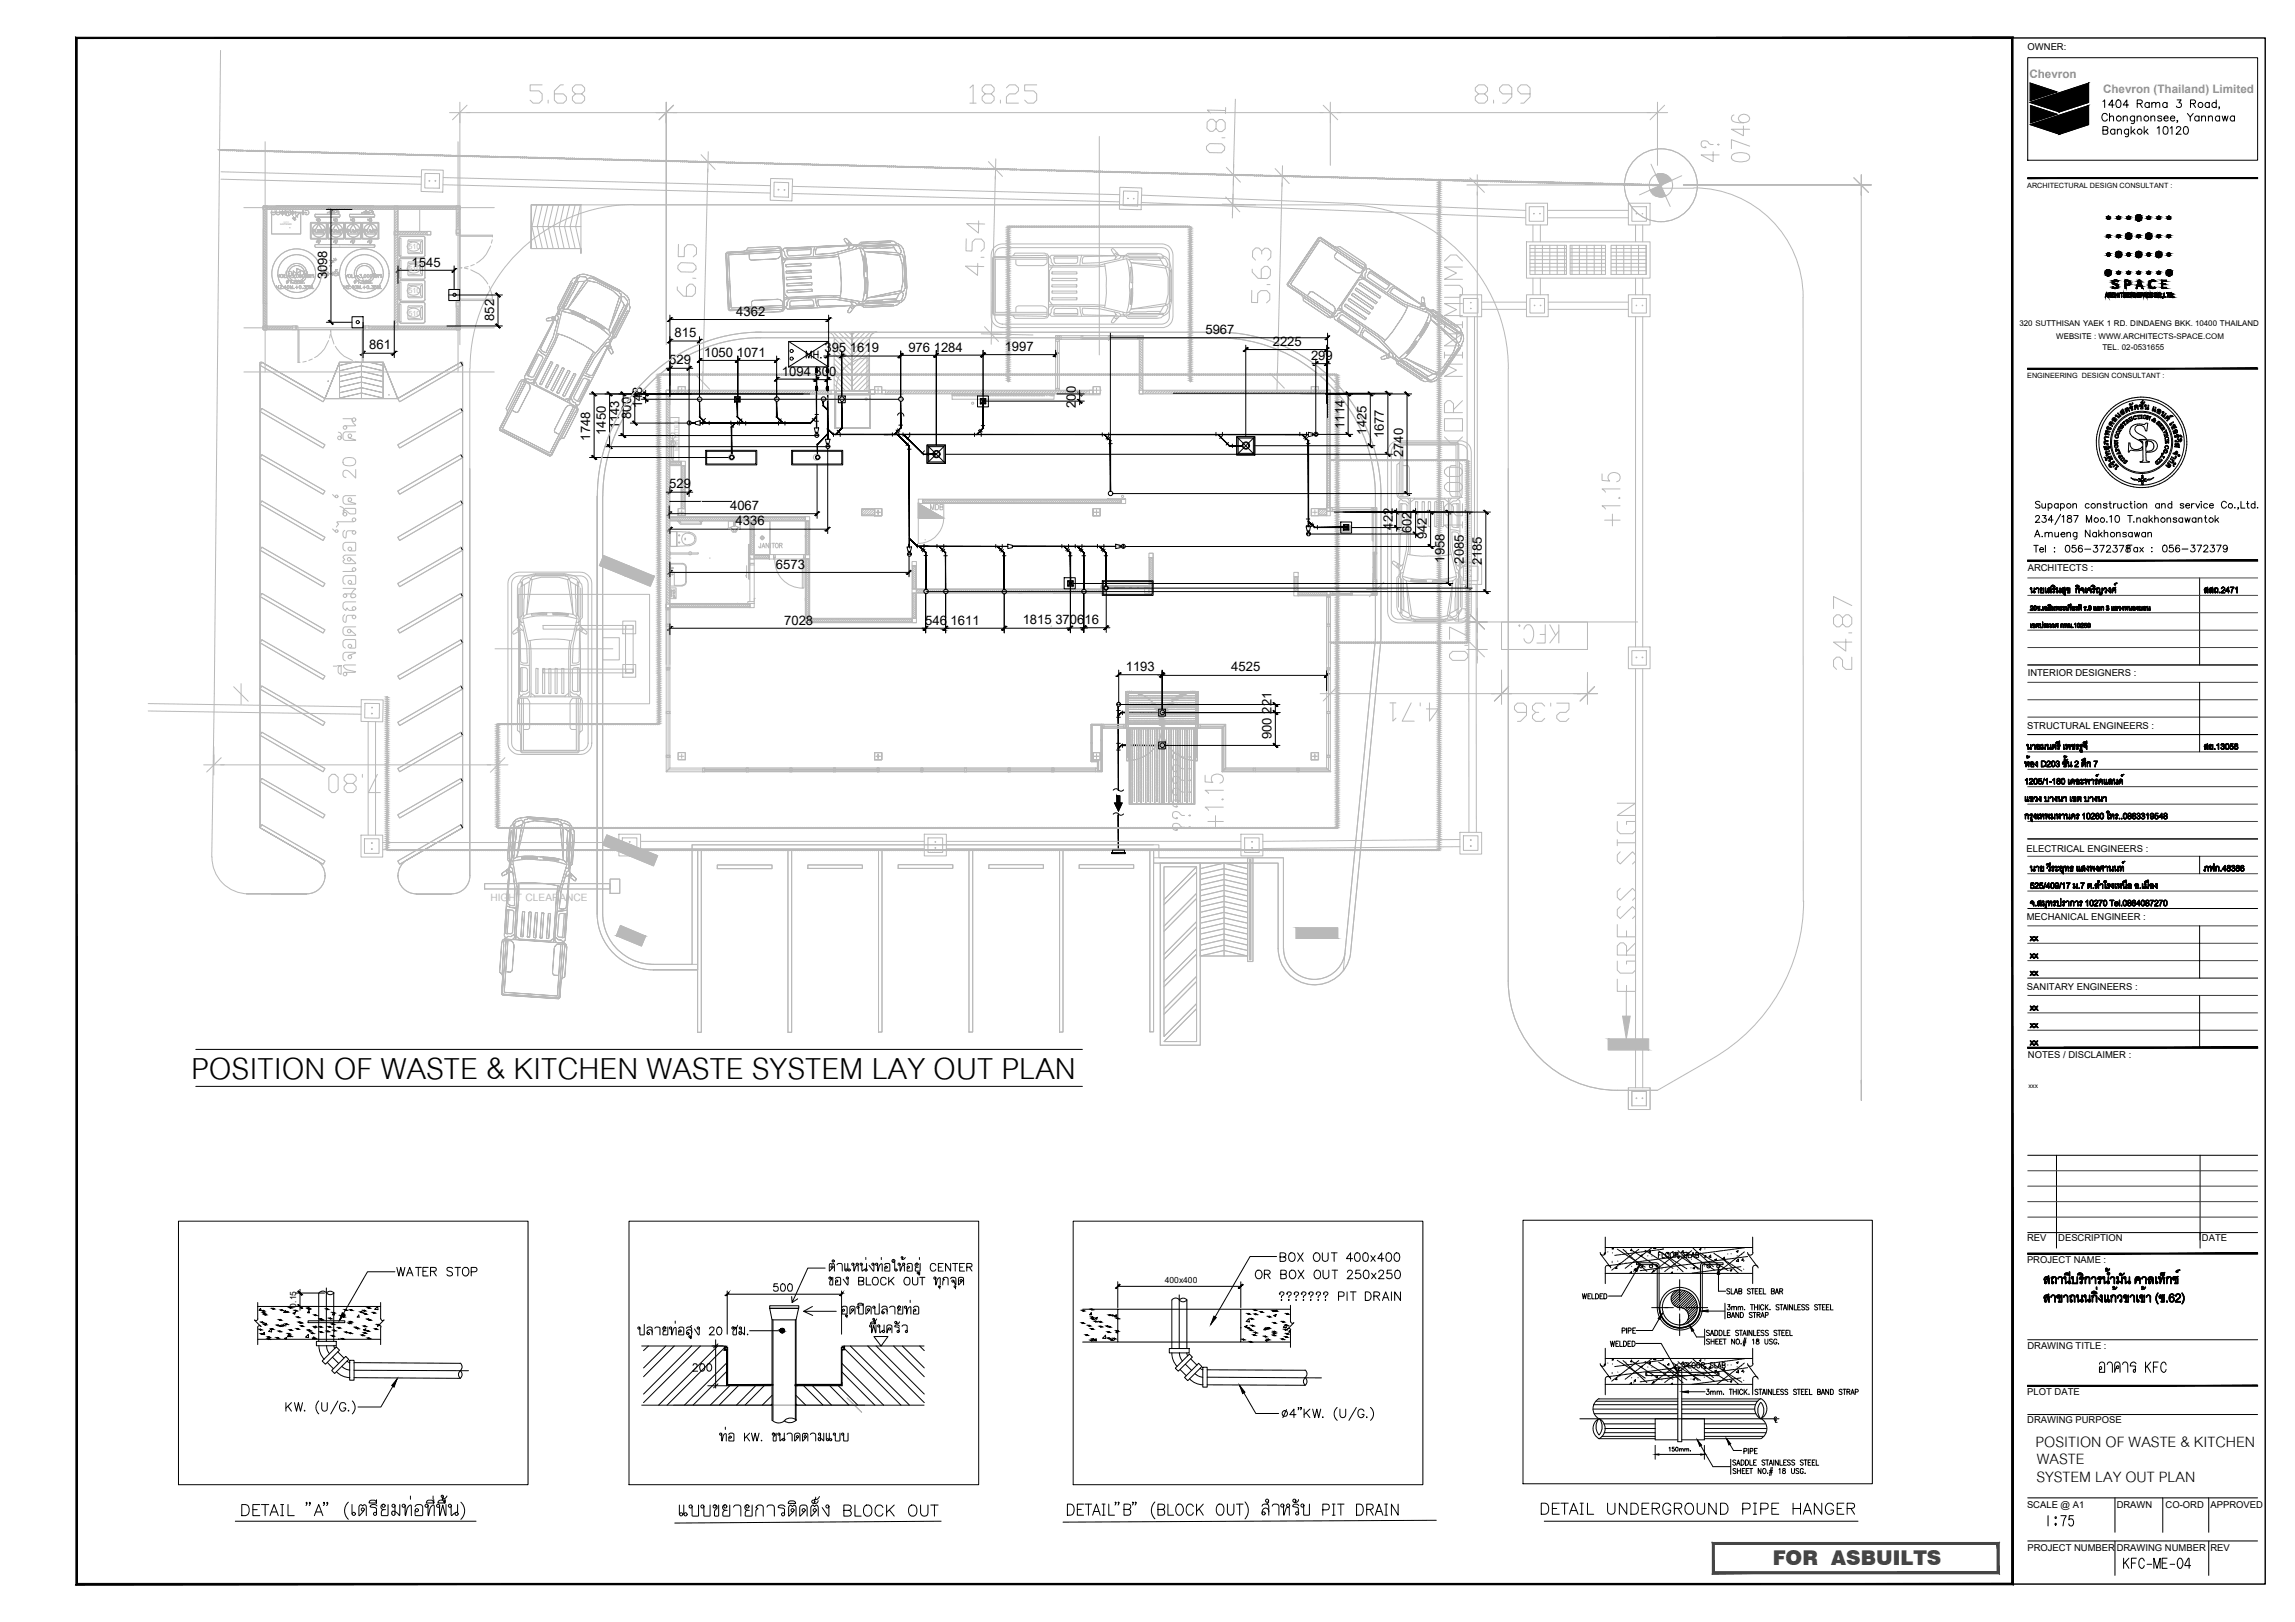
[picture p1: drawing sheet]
<svg xmlns="http://www.w3.org/2000/svg" width="841mm" height="594mm" viewBox="0 0 841 594" stroke-linecap="round" stroke-linejoin="round" font-family="sans-serif">
<defs><g id="words">
<text font-size="16.3" x="70" y="395.1">POSITION OF WASTE &amp; KITCHEN WASTE SYSTEM LAY OUT PLAN</text>
<g font-size="8">
<text x="746" y="529.8">POSITION OF WASTE &amp; KITCHEN</text>
<text x="746.4" y="536.2">WASTE</text>
<text x="746.3" y="542.7">SYSTEM LAY OUT PLAN</text>
</g>
<g font-size="7.5">
<text x="749.3" y="560.2">1:75</text>
<text x="776.8" y="575.7">KFC-ME-04</text>
</g>
<text font-size="7.5" fill="#404040" x="649.6" y="573.4">FOR ASBUILTS</text>
<g font-size="7.1">
<text x="769.4" y="41.3">1404 Rama 3 Road,</text>
<text x="769.4" y="51.2">Bangkok 10120</text>
</g>
<text font-size="6.2" x="778.6" y="203.6">Fax : 056-372379</text>
<text font-size="5.7" x="744" y="203.6">Tel : 056-372378</text>
<text font-size="5.7" fill="#b9b9b9" x="179.7" y="330">HIGHT CLEARANCE</text>
<text font-size="4.9" x="742.6" y="384.2">xx</text>
<g font-size="4.8">
<text x="150.8" y="97.7">1545</text>
<text x="119.8" y="102.3" transform="rotate(-90 119.8 102.3)">3098</text>
<text x="181.1" y="117.5" transform="rotate(-90 181.1 117.5)">852</text>
<text x="269.8" y="115.7">4362</text>
<text x="247.2" y="123.6">815</text>
<text x="441.7" y="122.3">5967</text>
<text x="135.3" y="128">861</text>
<text x="258" y="130.7">1050 1071</text>
<text x="302.1" y="129">395 1619</text>
<text x="332.9" y="128.7">976 1284</text>
<text x="368.2" y="128.6">1997</text>
<text x="466.4" y="126.6">2225</text>
<text x="480.4" y="131.8">299</text>
<text x="245.2" y="133.5">529</text>
<text x="286.6" y="137.6">1094 300</text>
<text x="235.3" y="149.5" transform="rotate(-90 235.3 149.5)">148</text>
<text x="394.3" y="149.4" transform="rotate(-90 394.3 149.4)">200</text>
<text x="231.3" y="153.4" transform="rotate(-90 231.3 153.4)">800</text>
<text x="216.3" y="161.3" transform="rotate(-90 216.3 161.3)">1748</text>
<text x="222" y="159.3" transform="rotate(-90 222 159.3)">1450</text>
<text x="226.9" y="157.3" transform="rotate(-90 226.9 157.3)">1143</text>
<text x="492.7" y="157.1" transform="rotate(-90 492.7 157.1)">1114</text>
<text x="500.8" y="159.1" transform="rotate(-90 500.8 159.1)">1425</text>
<text x="507.2" y="160.6" transform="rotate(-90 507.2 160.6)">1677</text>
<text x="514.2" y="167.5" transform="rotate(-90 514.2 167.5)">2740</text>
<text x="245.2" y="178.9">529</text>
<text x="267.5" y="186.7">4067</text>
<text x="269.6" y="192.4">4336</text>
<text x="510.5" y="194" transform="rotate(-90 510.5 194)">422</text>
<text x="517.3" y="195.4" transform="rotate(-90 517.3 195.4)">602</text>
<text x="522.8" y="197.6" transform="rotate(-90 522.8 197.6)">942</text>
<text x="284.4" y="208.3">6573</text>
<text x="529.3" y="206.1" transform="rotate(-90 529.3 206.1)">1958</text>
<text x="536.4" y="206.4" transform="rotate(-90 536.4 206.4)">2085</text>
<text x="543.1" y="207.1" transform="rotate(-90 543.1 207.1)">2185</text>
<text x="287.4" y="228.7">7028</text>
<text x="339" y="228.7">546 1611</text>
<text x="374.8" y="228.7">1815 370616</text>
<text x="412.5" y="245.7">1193</text>
<text x="451.2" y="245.9">4525</text>
<text x="466" y="270.7" transform="rotate(-90 466 270.7)">900 221</text>
</g>
<g font-size="4.4">
<text x="740.1" y="119.4">320 SUTTHISAN YAEK 1 RD. DINDAENG BKK. 10400 THAILAND</text>
<text x="753.5" y="124.2">WEBSITE : WWW.ARCHITECTS-SPACE.COM</text>
<text x="770.5" y="128.4">TEL. 02-0531655</text>
<text x="742.6" y="345.7">xx</text>
<text x="742.6" y="352.1">xx</text>
<text x="742.6" y="358.4">xx</text>
<text x="742.6" y="371.1">xx</text>
<text x="742.6" y="377.5">xx</text>
</g>
<g font-size="4.3" fill="#8e9291">
<text x="743.7" y="28.5">Chevron</text>
<text x="770.7" y="34">Chevron (Thailand) Limited</text>
</g>
<g font-size="3.5">
<text x="743" y="18.3">OWNER:</text>
<text x="743.1" y="209.2">ARCHITECTS :</text>
<text x="743.1" y="247.5">INTERIOR DESIGNERS :</text>
<text x="742.9" y="267">STRUCTURAL ENGINEERS :</text>
<text x="742.7" y="312.1">ELECTRICAL ENGINEERS :</text>
<text x="742.7" y="336.9">MECHANICAL ENGINEER :</text>
<text x="742.8" y="362.7">SANITARY ENGINEERS :</text>
<text x="743.2" y="387.6">NOTES / DISCLAIMER :</text>
<text x="742.9" y="454.6">REV</text>
<text x="754.3" y="454.6">DESCRIPTION</text>
<text x="806.9" y="454.6">DATE</text>
<text x="742.8" y="462.4">PROJECT NAME :</text>
<text x="742.9" y="494">DRAWING TITLE :</text>
<text x="742.9" y="510.8">PLOT DATE</text>
<text x="742.9" y="521.3">DRAWING PURPOSE</text>
<text x="742.8" y="552.2">SCALE @ A1</text>
<text x="775.7" y="552.2">DRAWN</text>
<text x="793.6" y="552.2">CO-ORD</text>
<text x="810" y="552.2">APPROVED</text>
<text x="742.9" y="568">PROJECT NUMBER</text>
<text x="775.7" y="568">DRAWING NUMBER</text>
<text x="810" y="568">REV</text>
</g>
<g font-size="3.1">
<text x="426.9" y="469.8">400x400</text>
<text x="108.6" y="478.9" transform="rotate(-90 108.6 478.9)">0.15</text>
</g>
<g font-size="2.7" fill="#b9b9b9">
<text x="149.7" y="91.4">510</text>
<text x="149.7" y="99.4">510</text>
<text x="149.7" y="107.5">510</text>
<text x="149.7" y="115.6">510</text>
</g>
<g font-size="2.6">
<text x="742.9" y="68.8">ARCHITECTURAL DESIGN CONSULTANT :</text>
<text x="742.9" y="138.6">ENGINEERING DESIGN CONSULTANT :</text>
</g>
<text font-size="2.3" x="743.3" y="398.6">xxx</text>
<text font-size="1.8" fill="#b9b9b9" x="248.5" y="165.3" transform="rotate(-90 248.5 165.3)">MAIN FITTER</text>
<g font-size="1.4" fill="#b9b9b9">
<text x="102.7" y="82.6">SOFTENER</text>
<text x="103.8" y="81.7">AUTO</text>
</g>
</g></defs>
<!-- layer: PDF7_0 -->
<g fill="#000" stroke="#000" stroke-width=".37">
<path d="M120.5 76.1l1.5 1.2zM120.5 76.1h.3zM146.3 98.4h.3l-1.2 1.2zM146.4 98.3l.2 .1zM166.9 98.4h.3l-1.2 1.2zM166.9 98.4h.3zM120.5 117.4h.4l1.1 1.2zM120.5 117.4h.4zM181.7 118.8h.4l1.1 1.2zM181.7 107.5h.4l1.1 1.1zM181.9 118.6l.2 .2h-.4zM181.9 107.3l.2 .2h-.4z"/>
<path d="M246 116.4h.3l-1.3 1.3zM246 116.4h.3zM304.2 116.4h.2l-1.3 1.3zM304.2 116.3l.2 .1zM133.6 128.7l-1.1 1.3zM145 128.7h.2l-1.2 1.3zM145.1 128.6l.1 .1zM245.9 134.3h.4l-1.3 1.2zM246 124.3h.3l-1.2 1.2zM246.1 124.2l.2 .1zM245.9 134.3h.4zM253 134.3l-1.2 1.2z"/>
<path d="M253 134.3h.3l-1.3 1.2zM253.1 134.1l.2 .2h-.3zM256.8 131.4h.3l-1.2 1.2zM256.8 124.3h.3l-1.2 1.2zM256.9 131.3l.2 .1zM256.9 124.2l.2 .1zM270.9 131.4l-.9 1.2zM285.1 138.3h.3l-1.2 1.2zM285.1 131.4h.3l-1.2 1.2zM285.2 138.2l.2 .1zM285.2 131.3l.2 .1zM299.7 138.4h.2l-1.2 1.2z"/>
<path d="M299.8 138.3l-1 1.2zM299.8 138.3l-.1 .1zM303.7 129.8h.3l-1.2 1.2zM303.7 138.4h.3l-1.2 1.2zM303.7 129.8h.3zM303.7 138.4h.3zM308.9 129.8h.3l-1.2 1.2zM309.1 129.6l.1 .2h-.3zM330.5 129.8h.3l-1.2 1.2zM330.5 129.6h.3l-1.2 1.1zM330.7 129.6l.1 .2h-.3zM330.7 129.4l.1 .2h-.3z"/>
<path d="M343.5 129.6h.3l-1.1 1.1zM343.5 129.5h.3l-1.1 1.2zM343.7 129.4l-.2 .2zM343.7 129.3l-.2 .2zM360.7 129.5h.3l-1.2 1.2zM360.7 129.3h.2l-1.1 1.2zM360.8 129.3l.2 .2h-.3zM360.7 129.3h.2zM387.3 129.3h.3l-1.2 1.2zM387.3 129.3h.3zM407.3 123.1h.4l-1.2 1.2zM407.5 123l.2 .1h-.4z"/>
<path d="M456.9 127.4h.4l-1.2 1.2zM457.1 127.3l.2 .1h-.4zM482.6 132.6h.3l-1.2 1.2zM482.8 132.4l.1 .2h-.3zM486.6 127.4h.3l-1.2 1.2zM486.6 132.6l-1.1 1.2zM486.6 132.6h.3l-1.3 1.2zM486.7 127.3l.2 .1h-.3zM486.7 132.4l.2 .2h-.3zM486.9 123.1h.3l-1.1 1.2zM487.1 123l-.2 .1zM217 143.7h.3l1.2 1.2z"/>
<path d="M217.1 143.5l.2 .2h-.3zM222.6 143.7h.4l1.2 1.2zM222.8 143.5l.2 .2h-.4zM227.6 158.9h.4l1.2 1.2zM227.6 143.7h.4l1.2 1.2zM227.8 158.8l.2 .1h-.4zM227.8 143.5l.2 .2h-.4zM231.9 154.4l1.5 1.1zM231.9 143.7l1.5 1.2zM232 154.2l.2 .2zM232 143.5l.2 .2zM235.9 145.6l1.5 1.2z"/>
<path d="M235.9 143.7l1.5 1.2zM236 143.5l.2 .2zM395 143.7l1.4 1.2zM395 146.3l1.4 1.2zM395.1 143.5l.1 .2zM493.4 158.5l1.4 1.2zM493.4 143.7l1.4 1.2zM493.4 143.5l.2 .2zM501.5 143.7l1.4 1.2zM501.6 143.5l.1 .2zM507.8 143.4h.4l1.2 1.2zM508 143.3l.2 .1h-.4z"/>
<path d="M514.9 143.7h.3l1.2 1.2zM515 143.5l.2 .2h-.3zM217 167h.3l1.2 1.2zM217.1 166.8l.2 .2h-.3zM222.6 163h.4l1.2 1.2zM222.8 162.8l.2 .2h-.4zM245.9 179.7h.4l-1.2 1.2zM246.1 179.5l.2 .2h-.4zM253 179.7h.3l-1.2 1.2zM253.1 179.5l.2 .2h-.3zM501.5 162.7l1.4 1.1zM507.8 165.8h.4l1.2 1.2z"/>
<path d="M507.8 165.8h.4zM245.7 187.6h.3l-1.2 1.1zM245.8 187.4l.2 .2h-.3zM245.9 193.2h.4l-1.3 1.2zM246.1 193.1l.2 .1h-.4zM299.9 187.6h.3l-1.2 1.1zM300 187.4l.2 .2h-.3zM303.7 193.2h.4l-1.2 1.2zM303.9 193.1l.2 .1h-.4zM511.1 187l1.5 1.1zM511.1 192.6l1.5 1.2zM511.2 192.5l.2 .1z"/>
<path d="M514.9 180.2l1.5 1.2zM514.9 180.2h.2zM518 187l1.4 1.1zM518 195l1.4 1.2zM518.1 194.8l.1 .2zM523.5 187l1.5 1.1zM523.5 199.6h.3l1.2 1.2zM523.5 187h.2zM523.7 199.4l.1 .2h-.3zM530 187l1.5 1.1zM530 187h.3zM537.1 187l1.5 1.1z"/>
<path d="M543.8 187l1.5 1.1zM245.9 209.1h.4l-1.3 1.1zM246.1 208.9l.2 .2h-.4zM333.5 209.1h.4l-1.2 1.1zM333.7 208.9l.2 .2h-.4zM530 213.1h.4l1.1 1.2zM530 213.1h.4zM537.1 214.8l1.5 1.2zM537.2 214.6l.2 .2zM543.8 216.1l1.5 1.2zM246 229.5h.3l-1.3 1.3zM246 229.5h.3z"/>
<path d="M339.7 229.5l-1 1.3zM345.8 230.8h.2zM345.8 230.7h.2zM347.1 229.3l-.1 .2zM368.4 229.5h.3l-1.2 1.2zM368.5 229.5h.3l-1.2 1.2zM368.6 229.3l.1 .2h-.3zM368.6 229.3l.2 .2h-.3zM392.7 229.5h.2l-1.1 1.2zM392.7 229.4h.2l-1.1 1.2zM392.7 229.4h.2zM392.9 229.3l-.2 .2z"/>
<path d="M397.6 229.3h.3l-1.2 1.2zM397.6 229.4h.3l-1.2 1.2zM397.8 229.2l.1 .1h-.3zM397.6 229.4h.3zM405.8 229.3h.3l-1.1 1.2zM406 229.2l.1 .1h-.3zM410.4 246.5h.3l-1.3 1.2zM410.5 246.4l.2 .1h-.3zM425.3 247.8h.3zM426.5 246.4l-.2 .1zM466.7 257.4l1.4 1.2zM486.6 246.8h.3l-1.2 1.2z"/>
<path d="M486.7 246.6l.2 .2h-.3zM466.7 272.4l1.4 1.2zM466.7 260.4l1.4 1.2zM466.8 272.3l.1 .1zM466.8 260.2l.1 .2zM109.3 477.9l1.4 1.2zM109.3 473l1.4 1.2zM109.3 472.8l.2 .2zM410.1 470.5h.3l-1.2 1.2zM410.3 470.4l-.2 .1zM455.1 470.5h.4l-1.2 1.2zM455.3 470.4l.2 .1h-.4z"/>
<path d="M606.6 532.7l1.3-.2v.4zM623.2 532.5l1.4 .2-1.4 .2z"/>
<path d="M120.5 76.1l1.5 1.2zM121.7 77.3h.3z"/>
<path d="M145.1 99.6h.3l.9-1.2zM145.1 99.6h.3z"/>
<path d="M166.9 98.4l-1.2 1.2zM165.7 99.6h.3z"/>
<path d="M120.5 117.4l1.5 1.2zM121.7 118.6h.3z"/>
<path d="M181.7 118.8l1.5 1.2zM182.9 120h.3z"/>
<path d="M181.7 107.5l1.5 1.1zM182.9 108.6h.3z"/>
<path d="M246 116.4l-1.3 1.3zM244.7 117.7h.3z"/>
<path d="M304.2 116.4l-1.3 1.3zM302.9 117.7h.2z"/>
<path d="M133.6 128.7l-1.3 1.3zM132.3 130h.2z"/>
<path d="M145 128.7l-1.3 1.3zM143.7 130h.3z"/>
<path d="M245.9 134.3l-1.2 1.2zM244.7 135.5h.3z"/>
<path d="M244.7 125.5h.4l.9-1.2zM244.7 125.5h.4z"/>
<path d="M256.8 131.4l-1.1 1.2zM255.7 132.6h.2z"/>
<path d="M255.7 125.5l1.1-1.2zM255.7 125.5h.2z"/>
<path d="M269.6 132.6h.4l.9-1.2zM269.6 132.6h.4z"/>
<path d="M283.9 139.5l1.2-1.2zM283.9 139.5h.3z"/>
<path d="M285.1 131.4l-1.2 1.2zM283.9 132.6h.3z"/>
<path d="M299.7 138.4l-1.2 1.2zM298.5 139.6h.2z"/>
<path d="M298.5 139.5h.3l1-1.2zM298.5 139.5h.3z"/>
<path d="M303.7 129.8l-1.2 1.2h.3zM302.5 131h.3z"/>
<path d="M303.7 138.4l-1.2 1.2h.3zM302.5 139.6h.3z"/>
<path d="M308.9 129.8l-1.2 1.2h.3zM307.7 131h.3z"/>
<path d="M330.5 129.8l-1.2 1.2h.3zM329.3 131h.3z"/>
<path d="M330.5 129.6l-1.2 1.1h.3zM329.3 130.7h.3z"/>
<path d="M343.5 129.6l-1.2 1.1h.4zM342.3 130.7h.4z"/>
<path d="M343.5 129.5l-1.2 1.2h.4zM342.3 130.7h.4z"/>
<path d="M360.7 129.5l-1.2 1.2h.3zM359.5 130.7h.3z"/>
<path d="M359.5 130.5h.3l.9-1.2zM359.5 130.5h.3z"/>
<path d="M386.1 130.5h.3l.9-1.2zM386.1 130.5h.3z"/>
<path d="M407.3 123.1l-1.2 1.2h.4zM406.1 124.3h.4z"/>
<path d="M455.8 128.6h.3l.8-1.2zM455.8 128.6h.3z"/>
<path d="M482.6 132.6l-1.2 1.2zM481.4 133.8h.3z"/>
<path d="M486.6 127.4l-1.1 1.2h.2zM485.5 128.6h.2z"/>
<path d="M486.9 123.1l-1.2 1.2h.4zM485.7 124.3h.4z"/>
<path d="M217 143.7l1.1 1.2h.4zM218.1 144.9h.4z"/>
<path d="M222.6 143.7l1.2 1.2h.4zM223.8 144.9h.4z"/>
<path d="M227.6 158.9l1.2 1.2h.4zM228.8 160.1h.4z"/>
<path d="M227.6 143.7l1.2 1.2h.4zM228.8 144.9h.4z"/>
<path d="M231.9 154.4l1.1 1.1h.4zM233 155.5h.4z"/>
<path d="M231.9 143.7l1.1 1.2h.4zM233 144.9h.4z"/>
<path d="M235.9 145.6l1.1 1.2h.4zM237 146.8h.4z"/>
<path d="M235.9 143.7l1.1 1.2h.4zM237 144.9h.4z"/>
<path d="M395 143.7l1.1 1.2h.3zM396.1 144.9h.3z"/>
<path d="M395 146.3l1.1 1.2h.3zM396.1 147.5h.3z"/>
<path d="M493.4 158.5l1.1 1.2h.3zM494.5 159.7h.3z"/>
<path d="M493.4 143.7l1.1 1.2h.3zM494.5 144.9h.3z"/>
<path d="M501.5 143.7l1.1 1.2h.3zM502.6 144.9h.3z"/>
<path d="M507.8 143.4l1.6 1.2zM509.1 144.6h.3z"/>
<path d="M514.9 143.7l1.1 1.2h.4zM516 144.9h.4z"/>
<path d="M217 167l1.1 1.2h.4zM218.1 168.2h.4z"/>
<path d="M222.6 163l1.2 1.2h.4zM223.8 164.2h.4z"/>
<path d="M245.9 179.7l-1.2 1.2h.4zM244.7 180.9h.4z"/>
<path d="M253 179.7l-1.2 1.2zM251.8 180.9h.3z"/>
<path d="M501.5 162.7l1.1 1.1h.3zM502.6 163.8h.3z"/>
<path d="M507.8 165.8l1.2 1.2h.4zM509 167h.4z"/>
<path d="M245.7 187.6l-1.2 1.1h.3zM244.5 188.7h.3z"/>
<path d="M245.9 193.2l-1.2 1.2zM244.7 194.4h.3z"/>
<path d="M299.9 187.6l-1.2 1.1zM298.7 188.7h.3z"/>
<path d="M303.7 193.2l-1.1 1.2h.3zM302.6 194.4h.3z"/>
<path d="M511.1 187l1.1 1.1h.4zM512.2 188.1h.4z"/>
<path d="M511.1 192.6l1.5 1.2zM512.3 193.8h.3z"/>
<path d="M514.9 180.2l1.1 1.2h.4zM516 181.4h.4z"/>
<path d="M518 187l1.4 1.1zM519.2 188.1h.2z"/>
<path d="M518 195l1.4 1.2zM519.2 196.2h.2z"/>
<path d="M523.5 187l1.2 1.1h.3zM524.7 188.1h.3z"/>
<path d="M523.5 199.6l1.5 1.2zM524.8 200.8h.2z"/>
<path d="M530 187l1.2 1.1h.3zM531.2 188.1h.3z"/>
<path d="M537.1 187l1.1 1.1h.4zM538.2 188.1h.4z"/>
<path d="M543.8 187l1.1 1.1h.4zM544.9 188.1h.4z"/>
<path d="M245.9 209.1l-1.2 1.1zM244.7 210.2h.3z"/>
<path d="M333.5 209.1l-1.1 1.1h.3zM332.4 210.2h.3z"/>
<path d="M530 213.1l1.5 1.2zM531.3 214.3h.2z"/>
<path d="M537.1 214.8l1.5 1.2zM538.3 216h.3z"/>
<path d="M543.8 216.1l1.1 1.2h.4zM544.9 217.3h.4z"/>
<path d="M246 229.5l-1.3 1.3zM244.7 230.8h.3z"/>
<path d="M339.7 229.5l-1.2 1.3zM338.5 230.8h.2z"/>
<path d="M345.8 230.7h.3zM345.8 230.7h.2z"/>
<path d="M347 229.5l-.9 1.2 1.1-1.2zM347 229.5l-.9 1.2h-.3z"/>
<path d="M368.4 229.5l-1.2 1.2h.3zM367.2 230.7h.3z"/>
<path d="M368.5 229.5l-1.2 1.2h.3zM367.3 230.7h.3z"/>
<path d="M392.7 229.5l-1.2 1.2h.3zM391.5 230.7h.3z"/>
<path d="M391.5 230.6h.3l.9-1.2zM391.5 230.6h.3z"/>
<path d="M397.6 229.3l-1.2 1.2h.3zM396.4 230.5h.3z"/>
<path d="M396.4 230.6h.3l.9-1.2zM396.4 230.6h.3z"/>
<path d="M405.8 229.3l-1.2 1.2h.4zM404.6 230.5h.4z"/>
<path d="M410.4 246.5l-1.2 1.2zM409.2 247.7h.2z"/>
<path d="M425.3 247.8l-.2 .2h.3zM425.1 248h.3z"/>
<path d="M425.1 247.7h.6zM425.1 247.7l.5 .1z"/>
<path d="M426.2 246.6l.4 .2zM426.2 246.6l.4 .2h-.6z"/>
<path d="M426.3 246.5h.3zM426.3 246.5l.2 .1z"/>
<path d="M426 246.8l-.3 .9 .9-.9zM426 246.8l-.3 .9h-.6z"/>
<path d="M466.7 257.4l1.1 1.2h.3zM467.8 258.6h.3z"/>
<path d="M486.6 246.8l-1.1 1.2h.2zM485.5 248h.2z"/>
<path d="M466.7 272.4l1.1 1.2h.3zM467.8 273.6h.3z"/>
<path d="M466.7 260.4l1.1 1.2h.3zM467.8 261.6h.3z"/>
<path d="M109.3 477.9l1.1 1.2h.3zM110.4 479.1h.3z"/>
<path d="M109.3 473l1.1 1.2h.3zM110.4 474.2h.3z"/>
<path d="M410.1 470.5l-1.2 1.2zM408.9 471.7h.3z"/>
<path d="M455.1 470.5l-1.2 1.2h.4zM453.9 471.7h.4z"/>
</g>
<!-- layer: PDF7_5 -->
<g fill="#000" stroke="#000" stroke-width=".37">
<path d="M266.8 473.6l-.6 .8zM308.7 473.6h.2l-.8 .8zM308.7 473.5l.2 .1z"/>
<path d="M265.9 474.4h.3l.6-.8zM265.9 474.4h.3z"/>
<path d="M308.7 473.6l-.9 .8h.3zM307.8 474.4h.3z"/>
<path d="M286.5 486.6h.4zM286.5 486.6h.4z"/>
<path d="M286.4 488.1h.5zM286.4 488.1l.4 .1z"/>
<path d="M286.2 486.6l.9 .1zM286.2 486.6l.9 .1z"/>
<path d="M286.2 488l.9 .1zM286.2 488l.9 .1z"/>
<path d="M286.1 486.7l1.1 .1zM286.1 486.7l1.1 .1z"/>
<path d="M286 486.8l1.2 .1zM286 486.8l1.2 .1z"/>
<path d="M286 487.8l1.2 .1zM286 487.8l1.2 .1z"/>
<path d="M286 487.9h1.2zM286 487.9l1.1 .1z"/>
<path d="M286 486.9l1.3 .1zM286 486.9l1.3 .1z"/>
<path d="M286 487l1.4 .1zM286 487l1.4 .1z"/>
<path d="M286 487.7l1.3 .1zM286 487.7l1.3 .1z"/>
<path d="M285.9 487.1l1.5 .6v-.6zM285.9 487.1l1.5 .6h-1.5z"/>
<path d="M285.9 487.7h1.5zM285.9 487.7h1.4z"/>
</g>
<!-- layer: PDF7_KW_PIPE -->
<g fill="#000" stroke="#000" stroke-width=".37">
<path d="M303.1 159l-3.6 3.7zM303.1 159l-3.4 3.7zM303.2 157.2l2.2 1.9zM303.3 157l.2 .2zM404.6 159.2l2.4 2.2zM477.1 159.2l2.4 2.2zM99.9 479.3l.3 .1zM99.9 479.3h.3zM103.1 479.9l.3 .1zM103.1 479.9h.4zM106.2 478.9l.3 .1zM106.2 478.9h.4z"/>
<path d="M113 479.4h.2zM113 479.4h.3zM113 479.2l.2 .1zM113 479.2h.3zM119.8 479.5l.2 .1zM119.8 479.5h.3zM126.5 479.8l.3 .1zM126.5 479.8h.4zM128.6 479.9h.2zM128.6 479.9h.3zM135 479l.3 .1zM135 479h.3z"/>
<path d="M400 479.6l.2 .1zM400 479.6h.3zM459.8 479.9h.2zM459.8 479.9h.3zM95.3 487l.2 .1zM95.3 487h.3zM95.8 488.6l.3 .1zM95.8 488.6h.3zM96 484.3l.2 .1zM96 484.3h.3zM96.3 480.1l.2 .1zM96.3 480.1h.3z"/>
<path d="M96.5 480.8l.3 .1zM96.5 480.8h.4zM97 481.5l.2 .1zM97 481.5h.3zM97 485.1l.2 .1zM97 485.1h.3zM98.3 490.4l.3 .1zM98.3 490.4h.4zM98.3 489.8l.3 .1zM98.3 489.8h.4zM99.6 486.8l.3 .1zM99.6 486.8h.3z"/>
<path d="M101.6 490l.2 .1zM101.6 490h.3zM101.7 485.5h.3zM101.7 485.5h.4zM102.4 487.7h.3zM102.5 483.4l.2 .1zM102.5 483.4h.3zM102.7 485.7l.2 .1zM102.7 485.7h.3zM103.8 485.5h.2zM103.8 485.5h.3zM104.9 485l.2 .1z"/>
<path d="M104.9 485h.3zM105 480.5h.3zM105 480.5h.4zM105.7 488.5l.3 .1zM105.7 488.5h.3zM106.3 489.4l.3 .1zM106.3 489.4h.3zM106.4 487.1l.2 .1zM106.4 487.1h.3zM108.2 480l.3 .1zM108.2 480h.4zM108.9 486.7l.3 .1z"/>
<path d="M108.9 486.7h.4zM109.1 482.5l.2 .1zM109.1 482.5h.3zM109.7 484.3l.2 .1zM109.7 484.3h.3zM110.1 484.4l.3 .1zM110.1 484.4h.3zM110.5 485.7l.3 .1zM110.5 485.7h.4zM113.2 487.2l.2 .1zM113.2 487.2h.3zM113.2 487.4l.3 .1z"/>
<path d="M113.2 487.4h.4zM114.3 488.3l.3 .1zM114.3 488.3h.4zM115.2 490.2l.2 .1zM115.2 490.2h.3zM115.3 486h.2zM115.3 486h.3zM115.4 481.7l.3 .1zM115.4 481.7h.4zM117.3 486h.3zM117.5 483.2h.2zM117.5 483.2h.3z"/>
<path d="M117.6 487.9l.2 .1zM117.6 487.9h.3zM117.7 483.3l.3 .1zM117.7 483.3h.4zM120 487.7h.3zM120 487.7h.4zM120.5 486h.3zM120.5 486h.4zM120.9 482.9l.2 .1zM120.9 482.9h.3zM121.8 489.3h.2zM121.8 489.3h.3z"/>
<path d="M121.9 485l.2 .1zM121.9 485h.3zM122 480.8l.3 .1zM122 480.8h.4zM122.4 487.3l.2 .1zM122.4 487.3h.3zM124.1 486.3l.2 .1zM124.1 486.3h.3zM124.9 481.9l.3 .1zM124.9 481.9h.4zM125.4 490.4h.3zM125.4 490.4h.4z"/>
<path d="M125.7 482.2l.2 .1zM125.7 482.2h.3zM126.8 488l.2 .1zM126.8 488h.3zM128 484.7l.2 .1zM128 484.7h.3zM128.3 488.3l.3 .1zM128.3 488.3h.4zM128.4 484.1l.3 .1zM128.4 484.1h.3zM130.3 486.2l.3 .1zM130.3 486.2h.4z"/>
<path d="M130.9 486.6h.2zM130.9 486.6h.3zM132.3 480.6l.2 .1zM132.3 480.6h.3zM132.8 489.1l.3 .1zM132.8 489.1h.3zM133.3 480l.3 .1zM133.3 480h.3zM133.6 485.8l.2 .1zM133.6 485.8h.3zM133.6 488.2l.2 .1zM133.6 488.2h.3z"/>
<path d="M133.7 481.2l.3 .1zM133.7 481.2h.4zM134.7 487.5l.2 .1zM134.7 487.5h.3zM134.8 483.2l.3 .1zM134.8 483.2h.4zM135 490.2l.3 .1zM135 490.2h.3zM135.3 483.4l.3 .1zM135.3 483.4h.4zM136.9 480.8l.2 .1zM136.9 480.8h.3z"/>
<path d="M137.6 486.8l.3 .1zM137.6 486.8h.4zM138.4 485.2l.2 .1zM138.4 485.2h.3zM396.7 484.6l.2 .1zM396.7 484.6h.3zM396.7 480l.3 .1zM396.7 480h.4zM398.1 489l.3 .1zM398.1 489h.3zM398.9 485.5l.3 .1zM398.9 485.5h.4z"/>
<path d="M399.9 491h.2zM399.9 491h.3zM400 486.7l.3 .1zM400 486.7h.4zM400.1 482.5l.3 .1zM400.1 482.5h.4zM400.3 483.1l.3 .1zM400.3 483.1h.3zM400.5 490.5l.2 .1zM400.5 490.5h.3zM401.4 484l.3 .1zM401.4 484h.3z"/>
<path d="M403 484.1l.3 .1zM403 484.1h.4zM403.3 485.9l.2 .1zM403.3 485.9h.3zM405.7 485.8l.3 .1zM405.7 485.8h.4zM406.1 487.9l.3 .1zM406.1 487.9h.4zM406.2 490.2l.3 .1zM406.2 490.2h.4zM406.4 486h.3zM406.6 481.7l.2 .1z"/>
<path d="M406.6 481.7h.3zM407.2 490.8l.3 .1zM407.2 490.8h.4zM407.7 481.8l.2 .1zM407.7 481.8h.3zM408.2 490.3l.2 .1zM408.2 490.3h.3zM409.3 487.5l.2 .1zM409.3 487.5h.3zM409.4 482.9l.3 .1zM409.4 482.9h.4zM455.5 490.6l.2 .1z"/>
<path d="M455.5 490.6h.3zM457.3 486.4l.3 .1zM457.3 486.4h.4zM457.4 481.2l.3 .1zM457.4 481.2h.4zM458.2 491.5h.2zM458.2 491.5h.3zM458.3 487.2l.3 .1zM458.3 487.2h.4zM458.5 483l.3 .1zM458.5 483h.4zM458.9 485.5l.2 .1z"/>
<path d="M458.9 485.5h.3zM459.5 489l.3 .1zM459.5 489h.4zM460 488.1l.2 .1zM460 488.1h.3zM460 481.4l.3 .1zM460 481.4h.4zM462.2 480.5l.2 .1zM462.2 480.5h.3zM463.5 489.5l.3 .1zM463.5 489.5h.3zM464.1 486.6l.3 .1z"/>
<path d="M464.1 486.6h.3zM464.6 490.6l.3 .1zM464.6 490.6h.3zM464.8 486.4l.2 .1zM464.8 486.4h.3zM464.9 482.2l.3 .1zM464.9 482.2h.4zM466.6 480.2l.2 .1zM466.6 480.2h.3zM466.7 489.1l.3 .1zM466.7 489.1h.4zM466.8 488.3l.3 .1z"/>
<path d="M466.8 488.3h.3zM466.9 484.5l.2 .1zM466.9 484.5h.3zM466.9 487.7l.2 .1zM466.9 487.7h.3zM467.5 480.1l.2 .1zM467.5 480.1h.3zM469.9 490.5l.3 .1zM469.9 490.5h.4zM470 484.1l.3 .1zM470 484.1h.4zM470.9 487l.2 .1z"/>
<path d="M470.9 487h.3zM471.2 489.7l.3 .1zM471.2 489.7h.4zM471.4 485.5h.2zM471.4 485.5h.3zM471.6 481.2l.2 .1zM471.6 481.2h.3zM471.6 488.5l.2 .1zM471.6 488.5h.3z"/>
<path d="M299.2 134.4l.1 3.3zM299.2 134.4l.1 3.3z"/>
<path d="M299.2 137.7l.1 3.8zM299.2 137.7l.1 3.8z"/>
<path d="M303.1 134.4l.2 4.4zM303.1 134.4l.2 4.4z"/>
<path d="M303.1 138.8l.1 2.7zM303.1 138.8l.1 2.7z"/>
<path d="M253.2 154.9l1.6 .1zM253.2 154.9l1.6 .1z"/>
<path d="M256.6 154.9h40.3zM256.6 155h40.4zM299.2 152.6l-2.2 2.4zM299.2 152.6l-2.2 2.4z"/>
<path d="M268 156.4l.2 10.4zM268 156.4l.2 10.4z"/>
<path d="M269.4 155l-1.1 1.3zM269.4 155l-1.3 1.3z"/>
<path d="M299.2 142.9l.1 13.8zM299.2 142.9l.1 13.8z"/>
<path d="M299.2 158.5l.1 .3zM299.2 158.5l.1 .3z"/>
<path d="M303.2 142.8l.2 18.1zM303.2 142.8l.2 18.1z"/>
<path d="M357.8 159.1l2.4-2.2zM360.2 156.9l-2.2 2.3zM360.2 147.3l.1 9.6zM360.2 147.3l.1 9.6z"/>
<path d="M305.4 159.1l174.1 .1zM305.4 159.1l174.1 .1z"/>
<path d="M481.2 159.1l.3 .1zM481.2 159.1l.3 .1z"/>
<path d="M299.5 162.7l.1 3.7zM299.5 162.7l.1 3.7z"/>
<path d="M303.2 162.6l.2 .3zM303.2 162.6l.2 .3z"/>
<path d="M328.9 159.2l4.3 4.3zM328.9 159.1l4.3 4.4zM324.1 159.2l4.8-.1zM324.1 159.1h4.8z"/>
<path d="M406.8 161.4l.2 18.6zM406.8 161.4l.2 18.6z"/>
<path d="M479.4 161.4l.2 31.5zM479.4 161.4l.2 31.5z"/>
<path d="M479.4 194.6l.2 .3zM479.4 194.6l.2 .3z"/>
<path d="M481.7 193.2l11.2-.1zM481.8 193.1h11.1l-11.2 .1zM479.3 191l2.4 2.2zM479.3 191l2.5 2.1z"/>
<path d="M333.1 199.9l.2 .4zM333.1 199.9l.2 .4zM333.1 163.5l.2 36.4zM333.1 163.5l.2 36.4z"/>
<path d="M333.1 202l.2 .4zM333.1 202l.2 .4z"/>
<path d="M336.2 200.1l33.1 .1zM336.2 200.1l33.1 .1z"/>
<path d="M371 200.1l37.9 .1zM371 200.1l37.9 .1z"/>
<path d="M410.5 200.1l.4 .1zM410.5 200.1l.4 .1z"/>
<path d="M96.4 480l.2 .1zM96.4 480l.2 .1z"/>
<path d="M100 479.2l.2 .1zM100 479.2l.2 .1z"/>
<path d="M103.2 479.8l.3 .1zM103.2 479.8l.3 .1z"/>
<path d="M106.3 478.8l.3 .1zM106.3 478.8l.3 .1z"/>
<path d="M108.3 479.9l.3 .1zM108.3 479.9l.3 .1z"/>
<path d="M113.1 479.3l.2 .1zM113.1 479.3l.2 .1z"/>
<path d="M113.1 479.1l.2 .1zM113.1 479.1l.2 .1z"/>
<path d="M119.8 479.4l.3 .1zM119.8 479.4l.3 .1z"/>
<path d="M126.6 479.7l.3 .1zM126.6 479.7l.3 .1z"/>
<path d="M128.7 479.8l.2 .1zM128.7 479.8l.2 .1z"/>
<path d="M133.4 479.9l.2 .1zM133.4 479.9l.2 .1z"/>
<path d="M135.1 478.9l.2 .1zM135.1 478.9l.2 .1z"/>
<path d="M396.8 479.9l.3 .1zM396.8 479.9l.3 .1z"/>
<path d="M400 479.5l.3 .1zM400 479.5l.3 .1z"/>
<path d="M459.9 479.8l.2 .1zM459.9 479.8l.2 .1z"/>
<path d="M95.4 486.9l.2 .1zM95.4 486.9l.2 .1z"/>
<path d="M95.9 488.5l.2 .1zM95.9 488.5l.2 .1z"/>
<path d="M96.1 484.3h.2zM96.1 484.3h.2z"/>
<path d="M96.6 480.8h.3zM96.6 480.8h.3z"/>
<path d="M97.1 481.4l.2 .1zM97.1 481.4l.2 .1z"/>
<path d="M97.1 485l.2 .1zM97.1 485l.2 .1z"/>
<path d="M98.4 490.4h.3zM98.4 490.4h.3z"/>
<path d="M98.4 489.7l.3 .1zM98.4 489.7l.3 .1z"/>
<path d="M99.7 486.7l.2 .1zM99.7 486.7l.2 .1z"/>
<path d="M101.6 489.9l.3 .1zM101.6 489.9l.3 .1z"/>
<path d="M101.8 485.4l.3 .1zM101.8 485.4l.3 .1z"/>
<path d="M102.5 487.6l.2 .1zM102.5 487.6l.2 .1z"/>
<path d="M102.6 483.3l.2 .1zM102.6 483.3l.2 .1z"/>
<path d="M102.7 485.6l.3 .1zM102.7 485.6l.3 .1z"/>
<path d="M103.8 485.4l.3 .1zM103.8 485.4l.3 .1z"/>
<path d="M104.9 484.9l.3 .1zM104.9 484.9l.3 .1z"/>
<path d="M105.1 480.4l.3 .1zM105.1 480.4l.3 .1z"/>
<path d="M105.8 488.4l.2 .1zM105.8 488.4l.2 .1z"/>
<path d="M106.4 489.3l.2 .1zM106.4 489.3l.2 .1z"/>
<path d="M106.5 487.1h.2zM106.5 487.1h.2z"/>
<path d="M109 486.6l.3 .1zM108.9 486.7h.4z"/>
<path d="M109.2 482.4l.2 .1zM109.2 482.4l.2 .1z"/>
<path d="M109.8 484.3h.2zM109.8 484.3h.2z"/>
<path d="M110.2 484.3l.2 .1zM110.2 484.3l.2 .1z"/>
<path d="M110.6 485.6l.3 .1zM110.6 485.6l.3 .1z"/>
<path d="M113.2 487.1l.3 .1zM113.2 487.1l.3 .1z"/>
<path d="M113.3 487.3l.3 .1zM113.3 487.3l.3 .1z"/>
<path d="M114.4 488.2l.3 .1zM114.4 488.2l.3 .1z"/>
<path d="M115.3 490.1l.2 .1zM115.3 490.1l.2 .1z"/>
<path d="M115.4 485.9l.2 .1zM115.4 485.9l.2 .1z"/>
<path d="M115.5 481.6l.3 .1zM115.5 481.6l.3 .1z"/>
<path d="M117.4 485.9l.2 .1zM117.4 485.9l.2 .1z"/>
<path d="M117.6 483.1l.2 .1zM117.6 483.1l.2 .1z"/>
<path d="M117.6 487.8l.3 .1zM117.6 487.8l.3 .1z"/>
<path d="M117.8 483.2l.3 .1zM117.8 483.2l.3 .1z"/>
<path d="M120.1 487.6l.3 .1zM120.1 487.6l.3 .1z"/>
<path d="M120.6 485.9l.3 .1zM120.6 485.9l.3 .1z"/>
<path d="M120.9 482.8l.3 .1zM120.9 482.8l.3 .1z"/>
<path d="M121.9 489.2l.2 .1zM121.9 489.2l.2 .1z"/>
<path d="M122 484.9l.2 .1zM122 484.9l.2 .1z"/>
<path d="M122.1 480.7l.3 .1zM122.1 480.7l.3 .1z"/>
<path d="M122.5 487.2l.2 .1zM122.5 487.2l.2 .1z"/>
<path d="M124.2 486.2l.2 .1zM124.1 486.3h.3z"/>
<path d="M125 481.8l.3 .1zM125 481.8l.3 .1z"/>
<path d="M125.5 490.3l.3 .1zM125.5 490.3l.3 .1z"/>
<path d="M125.8 482.1l.2 .1zM125.8 482.1l.2 .1z"/>
<path d="M126.9 487.9l.2 .1zM126.9 487.9l.2 .1z"/>
<path d="M128.1 484.6l.2 .1zM128.1 484.6l.2 .1z"/>
<path d="M128.4 488.2l.3 .1zM128.4 488.2l.3 .1z"/>
<path d="M128.5 484l.2 .1zM128.5 484l.2 .1z"/>
<path d="M130.4 486.1l.3 .1zM130.4 486.1l.3 .1z"/>
<path d="M130.9 486.5l.3 .1zM130.9 486.5l.3 .1z"/>
<path d="M132.4 480.5l.2 .1zM132.4 480.5l.2 .1z"/>
<path d="M132.9 489l.2 .1zM132.9 489l.2 .1z"/>
<path d="M133.6 485.7l.3 .1zM133.6 485.7l.3 .1z"/>
<path d="M133.6 488.2h.3zM133.6 488.2h.3z"/>
<path d="M133.8 481.1l.3 .1zM133.7 481.2h.4z"/>
<path d="M134.7 487.4l.3 .1zM134.7 487.4l.3 .1z"/>
<path d="M134.9 483.2h.3zM134.9 483.2h.3z"/>
<path d="M135.1 490.1l.2 .1zM135.1 490.1l.2 .1z"/>
<path d="M135.4 483.3l.3 .1zM135.4 483.3l.3 .1z"/>
<path d="M136.9 480.7l.3 .1zM136.9 480.7l.3 .1z"/>
<path d="M137.7 486.7l.3 .1zM137.7 486.7l.3 .1z"/>
<path d="M138.5 485.1l.2 .1zM138.5 485.1l.2 .1z"/>
<path d="M396.7 484.5l.3 .1zM396.7 484.5l.3 .1z"/>
<path d="M398.2 488.9l.2 .1zM398.2 488.9l.2 .1z"/>
<path d="M399 485.5h.3zM399 485.5h.3z"/>
<path d="M400 490.9l.2 .1zM400 490.9l.2 .1z"/>
<path d="M400.1 486.6l.3 .1zM400.1 486.6l.3 .1z"/>
<path d="M400.2 482.4l.3 .1zM400.2 482.4l.3 .1z"/>
<path d="M400.4 483l.2 .1zM400.4 483l.2 .1z"/>
<path d="M400.6 490.4l.2 .1zM400.6 490.4l.2 .1z"/>
<path d="M401.5 483.9l.2 .1zM401.5 483.9l.2 .1z"/>
<path d="M403.1 484l.3 .1zM403.1 484l.3 .1z"/>
<path d="M403.4 485.8l.2 .1zM403.4 485.8l.2 .1z"/>
<path d="M405.8 485.7l.3 .1zM405.8 485.7l.3 .1z"/>
<path d="M406.2 487.8l.3 .1zM406.2 487.8l.3 .1z"/>
<path d="M406.3 490.1l.3 .1zM406.3 490.1l.3 .1z"/>
<path d="M406.5 485.9l.2 .1zM406.5 485.9l.2 .1z"/>
<path d="M406.7 481.6l.2 .1zM406.7 481.6l.2 .1z"/>
<path d="M407.3 490.7l.3 .1zM407.3 490.7l.3 .1z"/>
<path d="M407.8 481.7l.2 .1zM407.8 481.7l.2 .1z"/>
<path d="M408.3 490.2l.2 .1zM408.3 490.2l.2 .1z"/>
<path d="M409.4 487.4l.2 .1zM409.4 487.4l.2 .1z"/>
<path d="M409.5 482.8l.3 .1zM409.4 482.9h.4z"/>
<path d="M455.5 490.5l.3 .1zM455.5 490.5l.3 .1z"/>
<path d="M457.4 486.3l.3 .1zM457.4 486.3l.3 .1z"/>
<path d="M457.5 481.1l.3 .1zM457.5 481.1l.3 .1z"/>
<path d="M458.3 491.4l.2 .1zM458.3 491.4l.2 .1z"/>
<path d="M458.4 487.1l.3 .1zM458.4 487.1l.3 .1z"/>
<path d="M458.6 482.9l.3 .1zM458.6 482.9l.3 .1z"/>
<path d="M458.9 485.5h.3zM458.9 485.5h.3z"/>
<path d="M459.6 488.9l.3 .1zM459.6 488.9l.3 .1z"/>
<path d="M460 488l.3 .1zM460 488.1h.3z"/>
<path d="M460.1 481.3l.3 .1zM460.1 481.3l.3 .1z"/>
<path d="M462.2 480.5h.3zM462.2 480.5h.3z"/>
<path d="M463.6 489.4l.2 .1zM463.6 489.4l.2 .1z"/>
<path d="M464.2 486.6h.2zM464.2 486.6h.2z"/>
<path d="M464.7 490.5l.2 .1zM464.7 490.5l.2 .1z"/>
<path d="M464.9 486.3l.2 .1zM464.9 486.3l.2 .1z"/>
<path d="M465 482.1l.3 .1zM465 482.1l.3 .1z"/>
<path d="M466.6 480.1l.3 .1zM466.6 480.1l.3 .1z"/>
<path d="M466.8 489l.3 .1zM466.8 489l.3 .1z"/>
<path d="M466.9 488.2l.2 .1zM466.9 488.2l.2 .1z"/>
<path d="M467 484.4l.2 .1zM467 484.4l.2 .1z"/>
<path d="M467 487.7h.2zM467 487.7h.2z"/>
<path d="M467.6 480l.2 .1zM467.6 480l.2 .1z"/>
<path d="M470 490.4l.3 .1zM470 490.4l.3 .1z"/>
<path d="M470.1 484l.3 .1zM470.1 484l.3 .1z"/>
<path d="M471 486.9l.2 .1zM471 486.9l.2 .1z"/>
<path d="M471.3 489.6l.3 .1zM471.3 489.6l.3 .1z"/>
<path d="M471.5 485.4l.2 .1zM471.4 485.5h.3z"/>
<path d="M471.6 481.1l.3 .1zM471.6 481.1l.3 .1z"/>
<path d="M471.6 488.4l.3 .1zM471.6 488.4l.3 .1z"/>
</g>
<!-- layer: PDF7_00_GDN_LANDLOAD -->
<g fill="#000" stroke="#000" stroke-width=".37">
<path d="M408.4 294.1h2.8l-1.3 3z"/>
<path d="M409.3 291.5l1.1 2.6v-2.6zM409.3 291.5l1.1 2.6h-1.1z"/>
</g>
<!-- layer: PDF7_01 -->
<g fill="#000" stroke="#000" stroke-width=".37">
<path d="M284.6 152.8l2.4 2.1zM410.8 273l-1 1zM410.8 273l-.8 1zM409.8 262l1-1zM410.8 261l-.8 1z"/>
<path d="M256.3 152.7l2.4 2.2zM256.3 152.7l2.4 2.2zM256.3 147.1v5.6zM256.3 147.1l.1 5.6z"/>
<path d="M270.1 152.7l2.4 2.2zM270.1 152.7l2.4 2.2zM270.1 147.2l.2 5.5zM270.1 147.2l.2 5.5z"/>
<path d="M284.6 152.8l2.4 2.1zM286.7 154.9h.3z"/>
<path d="M284.5 147.1l.2 5.6zM284.5 147.1l.2 5.6z"/>
<path d="M301.6 148.6l1.8 1.5zM301.6 148.6l1.8 1.5zM301.6 146.9v1.7zM301.6 146.9l.2 1.7z"/>
<path d="M308.4 156.8l-2.1 2.4zM308.4 156.8l.2 .1-2.3 2.3zM308.4 147.1l.2 9.8zM308.4 147.1l.2 9.8z"/>
<path d="M330 156.7l-2.1 2.4zM330 156.7l.2 .1-2.3 2.3zM330 147.1l.2 9.7zM330 147.1l.2 9.7z"/>
<path d="M338.4 166.5l4.7-.2zM338.4 166.3h4.7zM331.1 159.2l7.3 7.3zM331.2 159.1l7.2 7.2z"/>
<path d="M450.5 163.3h4.8zM450.5 163.3h4.8zM446.4 159.2l4.1 4.1zM446.4 159.2l4.1 4.1z"/>
<path d="M339.2 202.5l.1 13.4zM339.2 202.5l.1 13.4zM336.9 200.2l2.4 2.2zM337 200.1l2.3 2.3z"/>
<path d="M336.2 200.2l3.9-.1zM336.2 200.1h3.9zM333.2 197.2l3 3zM333.2 197.2l3 2.9z"/>
<path d="M346.5 202.5v13.4zM346.5 202.5v13.4zM344.2 200.2l2.3 2.3zM344.2 200.2l2.3 2.3z"/>
<path d="M367.9 202.5l.1 13.5zM367.9 202.5l.1 13.5zM365.5 200.2l2.5 2.3zM365.7 200.1l2.3 2.4z"/>
<path d="M392.2 202.5l.1 10.8zM392.2 202.5l.1 10.8zM389.9 200.2l2.4 2.3zM389.9 200.2l2.4 2.3z"/>
<path d="M397.1 202.5l.2 13.4zM397.1 202.5l.2 13.4zM394.8 200.2l2.5 2.3zM394.9 200.1l2.4 2.4z"/>
<path d="M405.2 202.5v12.2zM405.2 202.5l.1 12.2zM402.9 200.2l2.4 2.3zM402.9 200.2l2.4 2.3z"/>
<path d="M409.8 258.7l.1 30.7zM409.8 258.7l.1 30.7z"/>
<path d="M411 272.9l14 .2zM411 272.9l14 .2z"/>
<path d="M411 260.9l14 .2zM411 260.9l14 .2z"/>
<path d="M409.8 298.4l.1 13zM409.8 298.4l.1 13z"/>
<path d="M409.8 293.8l.1 2.1zM409.8 293.8l.1 2.1z"/>
</g>
<!-- layer: PDF7_WALL -->
<g fill="#b9b9b9" stroke="#b9b9b9" stroke-width=".37">
<path d="M221.2 203.5l8.9 3.6h-10.4z"/>
<path d="M219.7 207.1h10.4l9.7 4z"/>
<path d="M227.4 339l8.8 3.7h-10.4z"/>
<path d="M225.8 342.7l10.8 .2z"/>
<path d="M222.4 305.8l8.9 3.6h-10.4z"/>
<path d="M220.9 309.4h10.4l9.7 4z"/>
<path d="M141.7 311l.2 .1z"/>
<path d="M141.7 311h.3z"/>
<path d="M141.7 310.3l.2 .1z"/>
<path d="M141.7 310.3h.3z"/>
<path d="M141.7 309.5l.2 .1z"/>
<path d="M141.7 309.5h.3z"/>
<path d="M141.7 308.8h.2z"/>
<path d="M141.7 308.8h.3z"/>
<path d="M141.7 308l.2 .1z"/>
<path d="M141.7 308h.3z"/>
<path d="M141.7 307.2l.2 .1z"/>
<path d="M141.7 307.2h.3z"/>
<path d="M141.7 306.5h.2z"/>
<path d="M141.7 306.5h.3z"/>
<path d="M141.7 305.7l.2 .1z"/>
<path d="M141.7 305.7h.3z"/>
<path d="M141.7 304.9l.2 .1z"/>
<path d="M141.7 304.9h.3z"/>
<path d="M141.7 304.2l.2 .1z"/>
<path d="M141.7 304.2h.3z"/>
<path d="M141.7 303.4l.2 .1z"/>
<path d="M141.7 303.4h.3z"/>
<path d="M141.7 302.7h.2z"/>
<path d="M141.7 302.7h.3z"/>
<path d="M141.7 301.9l.2 .1z"/>
<path d="M141.7 301.9h.3z"/>
<path d="M141.7 301.1l.2 .1z"/>
<path d="M141.7 301.1h.3z"/>
<path d="M141.7 300.4l.2 .1z"/>
<path d="M141.7 300.4h.3z"/>
<path d="M141.7 299.6l.2 .1z"/>
<path d="M141.7 299.6h.3z"/>
<path d="M141.7 298.8l.2 .1z"/>
<path d="M141.7 298.8h.3z"/>
<path d="M141.7 298.1l.2 .1z"/>
<path d="M141.7 298.1h.3z"/>
<path d="M141.7 297.3l.2 .1z"/>
<path d="M141.7 297.3h.3z"/>
<path d="M141.7 296.6h.2z"/>
<path d="M141.7 296.6h.3z"/>
<path d="M141.7 295.8l.2 .1z"/>
<path d="M141.7 295.8h.3z"/>
<path d="M141.7 295l.2 .1z"/>
<path d="M141.7 295h.3z"/>
<path d="M141.7 294.3l.2 .1z"/>
<path d="M141.7 294.3h.3z"/>
<path d="M141.7 293.5l.2 .1z"/>
<path d="M141.7 293.5h.3z"/>
<path d="M141.7 292.7l.2 .1z"/>
<path d="M141.7 292.7h.3z"/>
<path d="M141.7 292l.2 .1z"/>
<path d="M141.7 292h.3z"/>
<path d="M141.7 291.2l.2 .1z"/>
<path d="M141.7 291.2h.3z"/>
<path d="M141.7 290.5h.2z"/>
<path d="M141.7 290.5h.3z"/>
<path d="M141.7 289.7l.2 .1z"/>
<path d="M141.7 289.7h.3z"/>
<path d="M141.7 288.9l.2 .1z"/>
<path d="M141.7 288.9h.3z"/>
<path d="M141.7 288.2l.2 .1z"/>
<path d="M141.7 288.2h.3z"/>
<path d="M141.7 287.4l.2 .1z"/>
<path d="M141.7 287.4h.3z"/>
<path d="M141.7 286.7h.2z"/>
<path d="M141.7 286.7h.3z"/>
<path d="M141.7 285.9l.2 .1z"/>
<path d="M141.7 285.9h.3z"/>
<path d="M141.7 285.1l.2 .1z"/>
<path d="M141.7 285.1h.3z"/>
<path d="M141.7 284.4l.2 .1z"/>
<path d="M141.7 284.4h.3z"/>
<path d="M141.7 283.6l.2 .1z"/>
<path d="M141.7 283.6h.3z"/>
<path d="M141.7 282.8l.2 .1z"/>
<path d="M141.7 282.8h.3z"/>
<path d="M141.7 282.1l.2 .1z"/>
<path d="M141.7 282.1h.3z"/>
<path d="M141.7 281.3l.2 .1z"/>
<path d="M141.7 281.3h.3z"/>
<path d="M141.7 280.6h.2z"/>
<path d="M141.7 280.6h.3z"/>
<path d="M141.7 279.8l.2 .1z"/>
<path d="M141.7 279.8h.3z"/>
<path d="M141.7 279l.2 .1z"/>
<path d="M141.7 279h.3z"/>
<path d="M141.7 278.3l.2 .1z"/>
<path d="M141.7 278.3h.3z"/>
<path d="M141.7 277.5l.2 .1z"/>
<path d="M141.7 277.5h.3z"/>
<path d="M141.7 276.7l.2 .1z"/>
<path d="M141.7 276.7h.3z"/>
<path d="M141.7 276l.2 .1z"/>
<path d="M141.7 276h.3z"/>
<path d="M141.7 275.2l.2 .1z"/>
<path d="M141.7 275.2h.3z"/>
<path d="M141.7 274.5h.2z"/>
<path d="M141.7 274.5h.3z"/>
<path d="M141.7 273.7l.2 .1z"/>
<path d="M141.7 273.7h.3z"/>
<path d="M141.7 272.9l.2 .1z"/>
<path d="M141.7 272.9h.3z"/>
<path d="M141.7 272.2l.2 .1z"/>
<path d="M141.7 272.2h.3z"/>
<path d="M141.7 271.4l.2 .1z"/>
<path d="M141.7 271.4h.3z"/>
<path d="M141.7 270.7h.2z"/>
<path d="M141.7 270.7h.3z"/>
<path d="M141.7 269.9l.2 .1z"/>
<path d="M141.7 269.9h.3z"/>
<path d="M141.7 269.1l.2 .1z"/>
<path d="M141.7 269.1h.3z"/>
<path d="M141.7 268.4h.2z"/>
<path d="M141.7 268.4h.3z"/>
<path d="M141.7 267.6l.2 .1z"/>
<path d="M141.7 267.6h.3z"/>
<path d="M141.7 266.8l.2 .1z"/>
<path d="M141.7 266.8h.3z"/>
<path d="M141.7 266.1l.2 .1z"/>
<path d="M141.7 266.1h.3z"/>
<path d="M141.7 265.3l.2 .1z"/>
<path d="M141.7 265.3h.3z"/>
<path d="M141.7 264.6h.2z"/>
<path d="M141.7 264.6h.3z"/>
<path d="M141.7 263.8l.2 .1z"/>
<path d="M141.7 263.8h.3z"/>
<path d="M141.7 263l.2 .1z"/>
<path d="M141.7 263h.3z"/>
<path d="M141.7 262.3l.2 .1z"/>
<path d="M141.7 262.3h.3z"/>
<path d="M141.7 261.5l.2 .1z"/>
<path d="M141.7 261.5h.3z"/>
<path d="M141.7 260.7l.2 .1z"/>
<path d="M141.7 260.7h.3z"/>
<path d="M141.7 260l.2 .1z"/>
<path d="M141.7 260h.3z"/>
<path d="M141.7 259.2l.2 .1z"/>
<path d="M141.7 259.2h.3z"/>
<path d="M141.7 258.5h.2z"/>
<path d="M141.7 258.5h.3z"/>
<path d="M141.7 257.7l.2 .1z"/>
<path d="M141.7 257.7h.3z"/>
<path d="M141.7 256.9l.2 .1z"/>
<path d="M141.7 256.9h.3z"/>
<path d="M141.7 256.2l.2 .1z"/>
<path d="M141.7 256.2h.3z"/>
<path d="M141.7 255.4l.2 .1z"/>
<path d="M141.7 255.4h.3z"/>
<path d="M182.2 265.6l.2 .1z"/>
<path d="M182.2 265.6h.3z"/>
<path d="M182.2 266.2l.2 .1z"/>
<path d="M182.2 266.2h.3z"/>
<path d="M182.2 266.9l.2 .1z"/>
<path d="M182.2 266.9h.3z"/>
<path d="M182.2 267.6l.2 .1z"/>
<path d="M182.2 267.6h.3z"/>
<path d="M182.2 268.2l.2 .1z"/>
<path d="M182.2 268.2h.3z"/>
<path d="M182.2 268.9l.2 .1z"/>
<path d="M182.2 268.9h.3z"/>
<path d="M182.2 269.6h.2z"/>
<path d="M182.2 269.6h.3z"/>
<path d="M182.2 270.2l.2 .1z"/>
<path d="M182.2 270.2h.3z"/>
<path d="M182.2 270.9l.2 .1z"/>
<path d="M182.2 270.9h.3z"/>
<path d="M182.2 271.6l.2 .1z"/>
<path d="M182.2 271.6h.3z"/>
<path d="M182.2 272.3h.2z"/>
<path d="M182.2 272.3h.3z"/>
<path d="M182.2 272.9l.2 .1z"/>
<path d="M182.2 272.9h.3z"/>
<path d="M182.2 273.5l.2 .1z"/>
<path d="M182.2 273.5h.3z"/>
<path d="M182.2 274.2l.2 .1z"/>
<path d="M182.2 274.2h.3z"/>
<path d="M182.2 274.9l.2 .1z"/>
<path d="M182.2 274.9h.3z"/>
<path d="M182.2 275.6h.2z"/>
<path d="M182.2 275.6h.3z"/>
<path d="M182.2 276.2l.2 .1z"/>
<path d="M182.2 276.2h.3z"/>
<path d="M182.2 276.9l.2 .1z"/>
<path d="M182.2 276.9h.3z"/>
<path d="M182.2 277.6l.2 .1z"/>
<path d="M182.2 277.6h.3z"/>
<path d="M182.2 278.3l.2 .1z"/>
<path d="M182.2 278.3h.3z"/>
<path d="M182.2 278.9h.2z"/>
<path d="M182.2 278.9h.3z"/>
<path d="M182.2 279.5l.2 .1z"/>
<path d="M182.2 279.5h.3z"/>
<path d="M182.2 280.2l.2 .1z"/>
<path d="M182.2 280.2h.3z"/>
<path d="M182.2 280.9l.2 .1z"/>
<path d="M182.2 280.9h.3z"/>
<path d="M182.2 281.6l.2 .1z"/>
<path d="M182.2 281.6h.3z"/>
<path d="M182.2 282.3h.2z"/>
<path d="M182.2 282.3h.3z"/>
<path d="M182.2 282.9l.2 .1z"/>
<path d="M182.2 282.9h.3z"/>
<path d="M182.2 283.5l.2 .1z"/>
<path d="M182.2 283.5h.3z"/>
<path d="M182.2 284.2l.2 .1z"/>
<path d="M182.2 284.2h.3z"/>
<path d="M182.2 284.9l.2 .1z"/>
<path d="M182.2 284.9h.3z"/>
<path d="M182.2 285.6h.2z"/>
<path d="M182.2 285.6h.3z"/>
<path d="M182.2 286.2l.2 .1z"/>
<path d="M182.2 286.2h.3z"/>
<path d="M182.2 286.9l.2 .1z"/>
<path d="M182.2 286.9h.3z"/>
<path d="M182.2 287.6l.2 .1z"/>
<path d="M182.2 287.6h.3z"/>
<path d="M182.2 288.3h.2z"/>
<path d="M182.2 288.3h.3z"/>
<path d="M182.2 288.9h.2z"/>
<path d="M182.2 288.9h.3z"/>
<path d="M182.2 289.5l.2 .1z"/>
<path d="M182.2 289.5h.3z"/>
<path d="M182.2 290.2l.2 .1z"/>
<path d="M182.2 290.2h.3z"/>
<path d="M182.2 290.9l.2 .1z"/>
<path d="M182.2 290.9h.3z"/>
<path d="M182.2 291.6h.2z"/>
<path d="M182.2 291.6h.3z"/>
<path d="M182.2 292.2l.2 .1z"/>
<path d="M182.2 292.2h.3z"/>
<path d="M182.2 292.9l.2 .1z"/>
<path d="M182.2 292.9h.3z"/>
<path d="M182.2 293.6l.2 .1z"/>
<path d="M182.2 293.6h.3z"/>
<path d="M182.2 294.2l.2 .1z"/>
<path d="M182.2 294.2h.3z"/>
<path d="M182.2 294.9l.2 .1z"/>
<path d="M182.2 294.9h.3z"/>
<path d="M182.2 295.5l.2 .1z"/>
<path d="M182.2 295.5h.3z"/>
<path d="M182.2 296.2l.2 .1z"/>
<path d="M182.2 296.2h.3z"/>
<path d="M182.2 296.9l.2 .1z"/>
<path d="M182.2 296.9h.3z"/>
<path d="M182.2 297.6l.2 .1z"/>
<path d="M182.2 297.6h.3z"/>
<path d="M182.2 298.3h.2z"/>
<path d="M182.2 298.3h.3z"/>
<path d="M182.2 298.9l.2 .1z"/>
<path d="M182.2 298.9h.3z"/>
<path d="M182.2 299.5l.2 .1z"/>
<path d="M182.2 299.5h.3z"/>
<path d="M182.2 300.2l.2 .1z"/>
<path d="M182.2 300.2h.3z"/>
<path d="M182.2 300.9l.2 .1z"/>
<path d="M182.2 300.9h.3z"/>
<path d="M182.2 301.6h.2z"/>
<path d="M182.2 301.6h.3z"/>
<path d="M182.2 302.2l.2 .1z"/>
<path d="M182.2 302.2h.3z"/>
<path d="M182.2 302.9l.2 .1z"/>
<path d="M182.2 302.9h.3z"/>
<path d="M241.2 137.5l.2 .1z"/>
<path d="M241.2 137.5h.3z"/>
<path d="M241.2 138.2l.2 .1z"/>
<path d="M241.2 138.2h.3z"/>
<path d="M241.2 138.9l.2 .1z"/>
<path d="M241.2 138.9h.3z"/>
<path d="M241.2 139.5l.2 .1z"/>
<path d="M241.2 139.5h.3z"/>
<path d="M241.2 140.2l.2 .1z"/>
<path d="M241.2 140.2h.3z"/>
<path d="M241.2 140.9l.2 .1z"/>
<path d="M241.2 140.9h.3z"/>
<path d="M241.2 141.6l.2 .1z"/>
<path d="M241.2 141.6h.3z"/>
<path d="M241.2 142.2l.2 .1z"/>
<path d="M241.2 142.2h.3z"/>
<path d="M241.2 142.8l.2 .1z"/>
<path d="M241.2 142.8h.3z"/>
<path d="M241.2 143.5l.2 .1z"/>
<path d="M241.2 143.5h.3z"/>
<path d="M241.2 144.2l.2 .1z"/>
<path d="M241.2 144.2h.3z"/>
<path d="M241.2 144.9l.2 .1z"/>
<path d="M241.2 144.9h.3z"/>
<path d="M241.2 145.6h.2z"/>
<path d="M241.2 145.6h.3z"/>
<path d="M241.2 146.2l.2 .1z"/>
<path d="M241.2 146.2h.3z"/>
<path d="M241.2 146.9l.2 .1z"/>
<path d="M241.2 146.9h.3z"/>
<path d="M241.2 147.5l.2 .1z"/>
<path d="M241.2 147.5h.3z"/>
<path d="M241.2 148.2l.2 .1z"/>
<path d="M241.2 148.2h.3z"/>
<path d="M241.2 148.9h.2z"/>
<path d="M241.2 148.9h.3z"/>
<path d="M241.2 149.5l.2 .1z"/>
<path d="M241.2 149.5h.3z"/>
<path d="M241.2 150.2l.2 .1z"/>
<path d="M241.2 150.2h.3z"/>
<path d="M241.2 150.9l.2 .1z"/>
<path d="M241.2 150.9h.3z"/>
<path d="M241.2 151.6l.2 .1z"/>
<path d="M241.2 151.6h.3z"/>
<path d="M241.2 152.2l.2 .1z"/>
<path d="M241.2 152.2h.3z"/>
<path d="M241.2 152.8l.2 .1z"/>
<path d="M241.2 152.8h.3z"/>
<path d="M241.2 153.5l.2 .1z"/>
<path d="M241.2 153.5h.3z"/>
<path d="M241.2 154.2l.2 .1z"/>
<path d="M241.2 154.2h.3z"/>
<path d="M241.2 154.9l.2 .1z"/>
<path d="M241.2 154.9h.3z"/>
<path d="M241.2 155.5l.2 .1z"/>
<path d="M241.2 155.5h.3z"/>
<path d="M241.2 156.2l.2 .1z"/>
<path d="M241.2 156.2h.3z"/>
<path d="M241.2 156.9l.2 .1z"/>
<path d="M241.2 156.9h.3z"/>
<path d="M241.2 157.5l.2 .1z"/>
<path d="M241.2 157.5h.3z"/>
<path d="M241.2 158.2l.2 .1z"/>
<path d="M241.2 158.2h.3z"/>
<path d="M241.2 158.8l.2 .1z"/>
<path d="M241.2 158.8h.3z"/>
<path d="M241.2 159.5l.2 .1z"/>
<path d="M241.2 159.5h.3z"/>
<path d="M241.2 160.2l.2 .1z"/>
<path d="M241.2 160.2h.3z"/>
<path d="M241.2 160.9l.2 .1z"/>
<path d="M241.2 160.9h.3z"/>
<path d="M241.2 161.6h.2z"/>
<path d="M241.2 161.6h.3z"/>
<path d="M241.2 162.2l.2 .1z"/>
<path d="M241.2 162.2h.3z"/>
<path d="M241.2 162.8l.2 .1z"/>
<path d="M241.2 162.8h.3z"/>
<path d="M241.2 163.5l.2 .1z"/>
<path d="M241.2 163.5h.3z"/>
<path d="M241.2 164.2l.2 .1z"/>
<path d="M241.2 164.2h.3z"/>
<path d="M241.2 164.9h.2z"/>
<path d="M241.2 164.9h.3z"/>
<path d="M241.2 165.5l.2 .1z"/>
<path d="M241.2 165.5h.3z"/>
<path d="M241.3 166.2l.2 .1z"/>
<path d="M241.3 166.2h.3z"/>
<path d="M241.3 166.9l.2 .1z"/>
<path d="M241.3 166.9h.3z"/>
<path d="M241.3 167.6l.2 .1z"/>
<path d="M241.3 167.6h.3z"/>
<path d="M241.3 168.2h.2z"/>
<path d="M241.3 168.2h.3z"/>
<path d="M241.3 168.8l.2 .1z"/>
<path d="M241.3 168.8h.3z"/>
<path d="M241.3 169.5l.2 .1z"/>
<path d="M241.3 169.5h.3z"/>
<path d="M241.3 170.2l.2 .1z"/>
<path d="M241.3 170.2h.3z"/>
<path d="M241.3 170.9l.2 .1z"/>
<path d="M241.3 170.9h.3z"/>
<path d="M241.3 171.5l.2 .1z"/>
<path d="M241.3 171.5h.3z"/>
<path d="M241.3 172.2l.2 .1z"/>
<path d="M241.3 172.2h.3z"/>
<path d="M241.3 172.9l.2 .1z"/>
<path d="M241.3 172.9h.3z"/>
<path d="M241.3 173.5l.2 .1z"/>
<path d="M241.3 173.5h.3z"/>
<path d="M241.3 174.2l.2 .1z"/>
<path d="M241.3 174.2h.3z"/>
<path d="M241.3 174.9h.2z"/>
<path d="M241.3 174.9h.3z"/>
<path d="M241.3 175.5l.2 .1z"/>
<path d="M241.3 175.5h.3z"/>
<path d="M241.3 176.2l.2 .1z"/>
<path d="M241.3 176.2h.3z"/>
<path d="M241.3 176.9l.2 .1z"/>
<path d="M241.3 176.9h.3z"/>
<path d="M241.3 177.6h.2z"/>
<path d="M241.3 177.6h.3z"/>
<path d="M241.3 178.2l.2 .1z"/>
<path d="M241.3 178.2h.3z"/>
<path d="M241.3 178.8l.2 .1z"/>
<path d="M241.3 178.8h.3z"/>
<path d="M241.3 179.5l.2 .1z"/>
<path d="M241.3 179.5h.3z"/>
<path d="M241.3 180.2l.2 .1z"/>
<path d="M241.3 180.2h.3z"/>
<path d="M241.3 180.9h.2z"/>
<path d="M241.3 180.9h.3z"/>
<path d="M241.3 181.5l.2 .1z"/>
<path d="M241.3 181.5h.3z"/>
<path d="M241.3 182.2l.2 .1z"/>
<path d="M241.3 182.2h.3z"/>
<path d="M241.3 182.9l.2 .1z"/>
<path d="M241.3 182.9h.3z"/>
<path d="M241.3 183.6l.2 .1z"/>
<path d="M241.3 183.6h.3z"/>
<path d="M241.3 184.2h.2z"/>
<path d="M241.3 184.2h.3z"/>
<path d="M241.3 184.8l.2 .1z"/>
<path d="M241.3 184.8h.3z"/>
<path d="M241.3 185.5l.2 .1z"/>
<path d="M241.3 185.5h.3z"/>
<path d="M241.3 186.2l.2 .1z"/>
<path d="M241.3 186.2h.3z"/>
<path d="M241.3 186.9l.2 .1z"/>
<path d="M241.3 186.9h.3z"/>
<path d="M241.3 187.6h.2z"/>
<path d="M241.3 187.6h.3z"/>
<path d="M241.3 188.2l.2 .1z"/>
<path d="M241.3 188.2h.3z"/>
<path d="M241.3 188.9l.2 .1z"/>
<path d="M241.3 188.9h.3z"/>
<path d="M241.3 189.5l.2 .1z"/>
<path d="M241.3 189.5h.3z"/>
<path d="M241.3 190.2l.2 .1z"/>
<path d="M241.3 190.2h.3z"/>
<path d="M241.3 190.9h.2z"/>
<path d="M241.3 190.9h.3z"/>
<path d="M241.3 191.5l.2 .1z"/>
<path d="M241.3 191.5h.3z"/>
<path d="M241.3 192.2l.2 .1z"/>
<path d="M241.3 192.2h.3z"/>
<path d="M241.3 192.9l.2 .1z"/>
<path d="M241.3 192.9h.3z"/>
<path d="M241.3 193.6h.2z"/>
<path d="M241.3 193.6h.3z"/>
<path d="M241.3 194.2l.2 .1z"/>
<path d="M241.3 194.2h.3z"/>
<path d="M241.3 194.8l.2 .1z"/>
<path d="M241.3 194.8h.3z"/>
<path d="M241.3 195.5l.2 .1z"/>
<path d="M241.3 195.5h.3z"/>
<path d="M241.3 196.2l.2 .1z"/>
<path d="M241.3 196.2h.3z"/>
<path d="M241.3 196.9h.2z"/>
<path d="M241.3 196.9h.3z"/>
<path d="M241.3 197.5l.2 .1z"/>
<path d="M241.3 197.5h.3z"/>
<path d="M241.3 198.2l.2 .1z"/>
<path d="M241.3 198.2h.3z"/>
<path d="M241.3 198.9l.2 .1z"/>
<path d="M241.3 198.9h.3z"/>
<path d="M241.3 199.5l.2 .1z"/>
<path d="M241.3 199.5h.3z"/>
<path d="M241.3 200.2l.2 .1z"/>
<path d="M241.3 200.2h.3z"/>
<path d="M241.3 200.8l.2 .1z"/>
<path d="M241.3 200.8h.3z"/>
<path d="M241.3 201.5l.2 .1z"/>
<path d="M241.3 201.5h.3z"/>
<path d="M241.3 202.2l.2 .1z"/>
<path d="M241.3 202.2h.3z"/>
<path d="M241.3 202.9l.2 .1z"/>
<path d="M241.3 202.9h.3z"/>
<path d="M241.3 203.6h.2z"/>
<path d="M241.3 203.6h.3z"/>
<path d="M241.3 204.2l.2 .1z"/>
<path d="M241.3 204.2h.3z"/>
<path d="M241.3 204.8l.2 .1z"/>
<path d="M241.3 204.8h.3z"/>
<path d="M241.3 205.5l.2 .1z"/>
<path d="M241.3 205.5h.3z"/>
<path d="M241.3 206.2l.2 .1z"/>
<path d="M241.3 206.2h.3z"/>
<path d="M241.3 206.9h.2z"/>
<path d="M241.3 206.9h.3z"/>
<path d="M241.3 207.5l.2 .1z"/>
<path d="M241.3 207.5h.3z"/>
<path d="M241.3 208.2l.2 .1z"/>
<path d="M241.3 208.2h.3z"/>
<path d="M241.3 208.9l.2 .1z"/>
<path d="M241.3 208.9h.3z"/>
<path d="M241.3 209.6h.2z"/>
<path d="M241.3 209.6h.3z"/>
<path d="M241.3 210.2h.2z"/>
<path d="M241.3 210.2h.3z"/>
<path d="M241.3 210.8l.2 .1z"/>
<path d="M241.3 210.8h.3z"/>
<path d="M241.3 211.5l.2 .1z"/>
<path d="M241.3 211.5h.3z"/>
<path d="M241.3 212.2l.2 .1z"/>
<path d="M241.3 212.2h.3z"/>
<path d="M241.3 212.9l.2 .1z"/>
<path d="M241.3 212.9h.3z"/>
<path d="M241.3 213.5l.2 .1z"/>
<path d="M241.3 213.5h.3z"/>
<path d="M241.3 214.2l.2 .1z"/>
<path d="M241.3 214.2h.3z"/>
<path d="M241.3 214.9l.2 .1z"/>
<path d="M241.3 214.9h.3z"/>
<path d="M241.3 215.5l.2 .1z"/>
<path d="M241.3 215.5h.3z"/>
<path d="M241.3 216.2l.2 .1z"/>
<path d="M241.3 216.2h.3z"/>
<path d="M241.3 216.8l.2 .1z"/>
<path d="M241.3 216.8h.3z"/>
<path d="M241.3 217.5l.2 .1z"/>
<path d="M241.3 217.5h.3z"/>
<path d="M241.3 218.2l.2 .1z"/>
<path d="M241.3 218.2h.3z"/>
<path d="M241.3 218.9l.2 .1z"/>
<path d="M241.3 218.9h.3z"/>
<path d="M241.3 219.6l.2 .1z"/>
<path d="M241.3 219.6h.3z"/>
<path d="M241.3 220.3l.2 .1z"/>
<path d="M241.3 220.3h.3z"/>
<path d="M241.3 220.9l.2 .1z"/>
<path d="M241.3 220.9h.3z"/>
<path d="M241.3 221.5l.2 .1z"/>
<path d="M241.3 221.5h.3z"/>
<path d="M241.3 222.2l.2 .1z"/>
<path d="M241.3 222.2h.3z"/>
<path d="M241.3 222.9l.2 .1z"/>
<path d="M241.3 222.9h.3z"/>
<path d="M241.3 223.6l.2 .1z"/>
<path d="M241.3 223.6h.3z"/>
<path d="M241.3 224.3h.2z"/>
<path d="M241.3 224.3h.3z"/>
<path d="M241.3 224.9l.2 .1z"/>
<path d="M241.3 224.9h.3z"/>
<path d="M241.3 225.6l.2 .1z"/>
<path d="M241.3 225.6h.3z"/>
<path d="M241.3 226.2l.2 .1z"/>
<path d="M241.3 226.2h.3z"/>
<path d="M241.3 226.9l.2 .1z"/>
<path d="M241.3 226.9h.3z"/>
<path d="M241.3 227.6h.2z"/>
<path d="M241.3 227.6h.3z"/>
<path d="M241.3 228.2l.2 .1z"/>
<path d="M241.3 228.2h.3z"/>
<path d="M241.3 228.9l.2 .1z"/>
<path d="M241.3 228.9h.3z"/>
<path d="M241.3 229.6l.2 .1z"/>
<path d="M241.3 229.6h.3z"/>
<path d="M241.3 230.3h.2z"/>
<path d="M241.3 230.3h.3z"/>
<path d="M241.3 230.9l.2 .1z"/>
<path d="M241.3 230.9h.3z"/>
<path d="M241.3 231.5l.2 .1z"/>
<path d="M241.3 231.5h.3z"/>
<path d="M241.3 232.2l.2 .1z"/>
<path d="M241.3 232.2h.3z"/>
<path d="M241.3 232.9l.2 .1z"/>
<path d="M241.3 232.9h.3z"/>
<path d="M241.3 233.6l.2 .1z"/>
<path d="M241.3 233.6h.3z"/>
<path d="M241.3 234.2l.2 .1z"/>
<path d="M241.3 234.2h.3z"/>
<path d="M241.3 234.9l.2 .1z"/>
<path d="M241.3 234.9h.3z"/>
<path d="M241.3 235.6l.2 .1z"/>
<path d="M241.3 235.6h.3z"/>
<path d="M241.3 236.3l.2 .1z"/>
<path d="M241.3 236.3h.3z"/>
<path d="M241.3 236.9l.2 .1z"/>
<path d="M241.3 236.9h.3z"/>
<path d="M241.3 237.5l.2 .1z"/>
<path d="M241.3 237.5h.3z"/>
<path d="M241.3 238.2l.2 .1z"/>
<path d="M241.3 238.2h.3z"/>
<path d="M241.3 238.9l.2 .1z"/>
<path d="M241.3 238.9h.3z"/>
<path d="M241.3 239.6l.2 .1z"/>
<path d="M241.3 239.6h.3z"/>
<path d="M241.3 240.3h.2z"/>
<path d="M241.3 240.3h.3z"/>
<path d="M241.3 240.9l.2 .1z"/>
<path d="M241.3 240.9h.3z"/>
<path d="M241.3 241.5l.2 .1z"/>
<path d="M241.3 241.5h.3z"/>
<path d="M241.3 242.2l.2 .1z"/>
<path d="M241.3 242.2h.3z"/>
<path d="M241.3 242.9l.2 .1z"/>
<path d="M241.3 242.9h.3z"/>
<path d="M241.3 243.6h.2z"/>
<path d="M241.3 243.6h.3z"/>
<path d="M241.3 244.2l.2 .1z"/>
<path d="M241.3 244.2h.3z"/>
<path d="M241.3 244.9l.2 .1z"/>
<path d="M241.3 244.9h.3z"/>
<path d="M241.3 245.6l.2 .1z"/>
<path d="M241.3 245.6h.3z"/>
<path d="M241.3 246.3l.2 .1z"/>
<path d="M241.3 246.3h.3z"/>
<path d="M241.3 246.9h.2z"/>
<path d="M241.3 246.9h.3z"/>
<path d="M241.3 247.5l.3 .1z"/>
<path d="M241.3 247.5h.4z"/>
<path d="M241.3 248.2l.3 .1z"/>
<path d="M241.3 248.2h.4z"/>
<path d="M241.3 248.9l.3 .1z"/>
<path d="M241.3 248.9h.4z"/>
<path d="M241.3 249.6l.3 .1z"/>
<path d="M241.3 249.6h.4z"/>
<path d="M241.3 250.2l.3 .1z"/>
<path d="M241.3 250.2h.4z"/>
<path d="M241.3 250.9l.3 .1z"/>
<path d="M241.3 250.9h.4z"/>
<path d="M241.3 251.6l.3 .1z"/>
<path d="M241.3 251.6h.4z"/>
<path d="M241.3 252.2l.3 .1z"/>
<path d="M241.3 252.2h.4z"/>
<path d="M241.3 252.9l.3 .1z"/>
<path d="M241.3 252.9h.4z"/>
<path d="M241.3 253.5l.3 .1z"/>
<path d="M241.3 253.5h.4z"/>
<path d="M241.3 254.2l.3 .1z"/>
<path d="M241.3 254.2h.4z"/>
<path d="M241.3 254.9l.3 .1z"/>
<path d="M241.3 254.9h.4z"/>
<path d="M241.3 255.6l.3 .1z"/>
<path d="M241.3 255.6h.4z"/>
<path d="M241.3 256.3h.3z"/>
<path d="M241.3 256.3h.4z"/>
<path d="M241.3 256.9l.3 .1z"/>
<path d="M241.3 256.9h.4z"/>
<path d="M241.3 257.5l.3 .1z"/>
<path d="M241.3 257.5h.4z"/>
<path d="M241.3 258.2l.3 .1z"/>
<path d="M241.3 258.2h.4z"/>
<path d="M241.3 258.9l.3 .1z"/>
<path d="M241.3 258.9h.4z"/>
<path d="M241.3 259.6h.3z"/>
<path d="M241.3 259.6h.4z"/>
<path d="M241.3 260.2l.3 .1z"/>
<path d="M241.3 260.2h.4z"/>
<path d="M241.3 260.9l.3 .1z"/>
<path d="M241.3 260.9h.4z"/>
<path d="M241.3 261.6l.3 .1z"/>
<path d="M241.3 261.6h.4z"/>
<path d="M241.3 262.3l.3 .1z"/>
<path d="M241.3 262.3h.4z"/>
<path d="M241.3 262.9h.3z"/>
<path d="M241.3 262.9h.4z"/>
<path d="M241.3 263.5l.3 .1z"/>
<path d="M241.3 263.5h.4z"/>
<path d="M241.3 264.2l.3 .1z"/>
<path d="M241.3 264.2h.4z"/>
<path d="M241.3 264.9l.3 .1z"/>
<path d="M241.3 264.9h.4z"/>
<path d="M240.7 265.2l.3 .1z"/>
<path d="M240.7 265.2h.4z"/>
<path d="M240.1 265.2l.2 .1z"/>
<path d="M240.1 265.2h.3z"/>
<path d="M239.4 265.2l.2 .1z"/>
<path d="M239.4 265.2h.3z"/>
<path d="M238.7 265.2l.3 .1z"/>
<path d="M238.7 265.2h.4z"/>
<path d="M238.1 265.2l.3 .1z"/>
<path d="M238.1 265.2h.4z"/>
<path d="M237.4 265.2l.3 .1z"/>
<path d="M237.4 265.2h.4z"/>
<path d="M236.8 265.2l.2 .1z"/>
<path d="M236.8 265.2h.3z"/>
<path d="M236.1 265.2l.2 .1z"/>
<path d="M236.1 265.2h.3z"/>
<path d="M235.4 265.2l.3 .1z"/>
<path d="M235.4 265.2h.4z"/>
<path d="M234.7 265.2l.3 .1z"/>
<path d="M234.7 265.2h.4z"/>
<path d="M234.1 265.2l.2 .1z"/>
<path d="M234.1 265.2h.3z"/>
<path d="M233.4 265.2l.2 .1z"/>
<path d="M233.4 265.2h.3z"/>
<path d="M232.8 265.2l.2 .1z"/>
<path d="M232.8 265.2h.3z"/>
<path d="M232.1 265.2l.3 .1z"/>
<path d="M232.1 265.2h.4z"/>
<path d="M231.4 265.2l.3 .1z"/>
<path d="M231.4 265.2h.4z"/>
<path d="M230.8 265.2l.2 .1z"/>
<path d="M230.8 265.2h.3z"/>
<path d="M230.1 265.2l.2 .1z"/>
<path d="M230.1 265.2h.3z"/>
<path d="M229.4 265.2l.3 .1z"/>
<path d="M229.4 265.2h.3z"/>
<path d="M228.7 265.2l.3 .1z"/>
<path d="M228.7 265.2h.4z"/>
<path d="M228 265.2l.3 .1z"/>
<path d="M228 265.2h.4z"/>
<path d="M227.5 265.2l.2 .1z"/>
<path d="M227.5 265.2h.3z"/>
<path d="M226.8 265.2l.2 .1z"/>
<path d="M226.8 265.2h.3z"/>
<path d="M226.1 265.2l.3 .1z"/>
<path d="M226.1 265.2h.3z"/>
<path d="M225.4 265.2l.3 .1z"/>
<path d="M225.4 265.2h.4z"/>
<path d="M224.7 265.2l.3 .1z"/>
<path d="M224.7 265.2h.4z"/>
<path d="M224.1 265.2l.2 .1z"/>
<path d="M224.1 265.2h.3z"/>
<path d="M223.4 265.2l.2 .1z"/>
<path d="M223.4 265.2h.3z"/>
<path d="M222.7 265.2l.3 .1z"/>
<path d="M222.7 265.2h.4z"/>
<path d="M222.1 265.2l.3 .1z"/>
<path d="M222.1 265.2h.4z"/>
<path d="M221.4 265.2l.3 .1z"/>
<path d="M221.4 265.2h.4z"/>
<path d="M220.8 265.2l.2 .1z"/>
<path d="M220.8 265.2h.3z"/>
<path d="M220.1 265.2l.2 .1z"/>
<path d="M220.1 265.2h.3z"/>
<path d="M219.4 265.2l.3 .1z"/>
<path d="M219.4 265.2h.4z"/>
<path d="M218.7 265.2l.3 .1z"/>
<path d="M218.7 265.2h.4z"/>
<path d="M218.1 265.2l.2 .1z"/>
<path d="M218.1 265.2h.3z"/>
<path d="M217.4 265.2l.2 .1z"/>
<path d="M217.4 265.2h.3z"/>
<path d="M216.8 265.2l.2 .1z"/>
<path d="M216.8 265.2h.3z"/>
<path d="M216.1 265.2l.3 .1z"/>
<path d="M216.1 265.2h.4z"/>
<path d="M215.4 265.2l.3 .1z"/>
<path d="M215.4 265.2h.4z"/>
<path d="M214.8 265.2l.2 .1z"/>
<path d="M214.8 265.2h.3z"/>
<path d="M214.1 265.2l.2 .1z"/>
<path d="M214.1 265.2h.3z"/>
<path d="M213.4 265.2l.3 .1z"/>
<path d="M213.4 265.2h.3z"/>
<path d="M212.7 265.2l.3 .1z"/>
<path d="M212.7 265.2h.4z"/>
<path d="M212 265.2l.3 .1z"/>
<path d="M212 265.2h.4z"/>
<path d="M211.5 265.2l.2 .1z"/>
<path d="M211.5 265.2h.3z"/>
<path d="M210.8 265.2l.2 .1z"/>
<path d="M210.8 265.2h.3z"/>
<path d="M210.1 265.2l.3 .1z"/>
<path d="M210.1 265.2h.3z"/>
<path d="M209.4 265.2l.3 .1z"/>
<path d="M209.4 265.2h.4z"/>
<path d="M208.7 265.2l.3 .1z"/>
<path d="M208.7 265.2h.4z"/>
<path d="M208.1 265.2l.2 .1z"/>
<path d="M208.1 265.2h.3z"/>
<path d="M207.4 265.2l.2 .1z"/>
<path d="M207.4 265.2h.3z"/>
<path d="M206.7 265.2l.3 .1z"/>
<path d="M206.7 265.2h.4z"/>
<path d="M206.1 265.2l.3 .1z"/>
<path d="M206.1 265.2h.4z"/>
<path d="M205.4 265.2l.3 .1z"/>
<path d="M205.4 265.2h.4z"/>
<path d="M204.8 265.2l.2 .1z"/>
<path d="M204.8 265.2h.3z"/>
<path d="M204.1 265.2l.2 .1z"/>
<path d="M204.1 265.2h.3z"/>
<path d="M203.4 265.2l.3 .1z"/>
<path d="M203.4 265.2h.4z"/>
<path d="M202.7 265.2l.3 .1z"/>
<path d="M202.7 265.2h.4z"/>
<path d="M202.1 265.2l.2 .1z"/>
<path d="M202.1 265.2h.3z"/>
<path d="M201.4 265.2l.2 .1z"/>
<path d="M201.4 265.2h.3z"/>
<path d="M200.8 265.2l.2 .1z"/>
<path d="M200.8 265.2h.3z"/>
<path d="M200.1 265.2l.3 .1z"/>
<path d="M200.1 265.2h.3z"/>
<path d="M199.4 265.2l.3 .1z"/>
<path d="M199.4 265.2h.4z"/>
<path d="M198.8 265.2l.2 .1z"/>
<path d="M198.8 265.2h.3z"/>
<path d="M198.1 265.2l.2 .1z"/>
<path d="M198.1 265.2h.3z"/>
<path d="M197.4 265.2l.3 .1z"/>
<path d="M197.4 265.2h.3z"/>
<path d="M196.7 265.2l.3 .1z"/>
<path d="M196.7 265.2h.4z"/>
<path d="M196.1 265.2l.3 .1z"/>
<path d="M196.1 265.2h.4z"/>
<path d="M195.5 265.2l.2 .1z"/>
<path d="M195.5 265.2h.3z"/>
<path d="M194.8 265.2l.2 .1z"/>
<path d="M194.8 265.2h.3z"/>
<path d="M194.1 265.2l.3 .1z"/>
<path d="M194.1 265.2h.3z"/>
<path d="M193.4 265.2l.3 .1z"/>
<path d="M193.4 265.2h.4z"/>
<path d="M192.7 265.2l.3 .1z"/>
<path d="M192.7 265.2h.4z"/>
<path d="M192.1 265.2l.2 .1z"/>
<path d="M192.1 265.2h.3z"/>
<path d="M191.4 265.2l.2 .1z"/>
<path d="M191.4 265.2h.3z"/>
<path d="M190.8 265.2l.3 .1z"/>
<path d="M190.8 265.2h.3z"/>
<path d="M190.1 265.2l.3 .1z"/>
<path d="M190.1 265.2h.4z"/>
<path d="M189.4 265.2l.3 .1z"/>
<path d="M189.4 265.2h.4z"/>
<path d="M188.8 265.2l.2 .1z"/>
<path d="M188.8 265.2h.3z"/>
<path d="M188.1 265.2l.2 .1z"/>
<path d="M188.1 265.2h.3z"/>
<path d="M187.4 265.2l.3 .1z"/>
<path d="M187.4 265.2h.3z"/>
<path d="M186.7 265.2l.3 .1z"/>
<path d="M186.7 265.2h.4z"/>
<path d="M186.1 265.2l.2 .1z"/>
<path d="M186.1 265.2h.3z"/>
<path d="M185.5 265.2l.2 .1z"/>
<path d="M185.5 265.2h.3z"/>
<path d="M184.8 265.2l.2 .1z"/>
<path d="M184.8 265.2h.3z"/>
<path d="M184.1 265.2l.3 .1z"/>
<path d="M184.1 265.2h.3z"/>
<path d="M183.4 265.2l.3 .1z"/>
<path d="M183.4 265.2h.4z"/>
<path d="M182.8 265.2l.2 .1z"/>
<path d="M182.8 265.2h.3z"/>
<path d="M437.7 253.4l.3 .1z"/>
<path d="M437.7 253.4h.4z"/>
<path d="M437 253.4l.2 .1z"/>
<path d="M437 253.4h.3z"/>
<path d="M436.2 253.5h.3z"/>
<path d="M435.9 253.5l.2 .1z"/>
<path d="M435.9 253.5h.3z"/>
<path d="M433.7 254.2l.2 .1z"/>
<path d="M433.7 254.2h.3z"/>
<path d="M433.3 254.4l.3 .1z"/>
<path d="M433.3 254.4h.4z"/>
<path d="M433 254.6h.2z"/>
<path d="M433 254.6h.3z"/>
<path d="M432.3 254.9l.3 .1z"/>
<path d="M432.3 254.9h.3z"/>
<path d="M432 255.1l.2 .1z"/>
<path d="M432 255.1h.3z"/>
<path d="M430.7 255.9l.3 .1z"/>
<path d="M430.7 255.9h.3z"/>
<path d="M430.1 256.4l.3 .1z"/>
<path d="M430.1 256.4h.3z"/>
<path d="M429 257.4l.3 .1z"/>
<path d="M429 257.4h.3z"/>
<path d="M428.5 258l.3 .1z"/>
<path d="M428.5 258h.3z"/>
<path d="M426.3 262l.3 .1z"/>
<path d="M426.3 262h.3z"/>
<path d="M426 263.1l.3 .1z"/>
<path d="M426 263.1h.4z"/>
<path d="M425.9 263.9l.2 .1z"/>
<path d="M425.9 263.9h.3z"/>
<path d="M425.8 265l.2 .1z"/>
<path d="M425.8 265h.3z"/>
<path d="M425.7 265.7l.3 .1z"/>
<path d="M425.7 265.7h.3z"/>
<path d="M425.6 265l.3 .1z"/>
<path d="M425.6 265h.4z"/>
<path d="M425.5 264.2l.3 .1z"/>
<path d="M425.5 264.2h.4z"/>
<path d="M425.4 263.5h.2z"/>
<path d="M425.4 263.5h.3z"/>
<path d="M425.3 263.1l.2 .1z"/>
<path d="M425.3 263.1h.3z"/>
<path d="M425.1 262.4h.3z"/>
<path d="M424.4 260.6l.3 .1z"/>
<path d="M424.4 260.6h.4z"/>
<path d="M424.1 259.9l.2 .1z"/>
<path d="M424.1 259.9h.3z"/>
<path d="M423.9 259.6h.3z"/>
<path d="M423.9 259.6h.4z"/>
<path d="M422.8 258l.3 .1z"/>
<path d="M422.8 258h.4z"/>
<path d="M422.3 257.4l.3 .1z"/>
<path d="M422.3 257.4h.4z"/>
<path d="M420.4 255.7h.2z"/>
<path d="M420.4 255.7h.3z"/>
<path d="M417.3 254.1h.3z"/>
<path d="M417.3 254.1h.4z"/>
<path d="M417 254l.2 .1z"/>
<path d="M417 254h.3z"/>
<path d="M415.9 253.6l.2 .1z"/>
<path d="M415.9 253.6h.3z"/>
<path d="M415.1 253.5h.3z"/>
<path d="M415.1 253.5h.4z"/>
<path d="M414.4 253.4l.2 .1z"/>
<path d="M414.4 253.4h.3z"/>
<path d="M413.6 253.4l.3 .1z"/>
<path d="M413.6 253.4h.3z"/>
<path d="M336.5 184.4l9.4 5.4h-9.4z"/>
<path d="M219.7 207.1l9.7 4h10.4zM229.4 211.1h10.4l-1.5 3.6z"/>
<path d="M475 339.8l15.2 3.9v-3.9zM475 339.8l15.2 3.9h-15.2z"/>
<path d="M225.8 342.7l10.8 .2zM226.3 342.9h10.3l-1.5 3.6z"/>
<path d="M220.9 309.4l9.6 4h10.5zM230.5 313.4h10.5l-1.5 3.7z"/>
<path d="M141.8 311h.2zM141.8 311h.2z"/>
<path d="M141.8 310.2l.2 .1zM141.8 310.2l.2 .1z"/>
<path d="M141.8 309.4l.2 .1zM141.8 309.4l.2 .1z"/>
<path d="M141.8 308.7l.2 .1zM141.8 308.7l.2 .1z"/>
<path d="M141.8 307.9l.2 .1zM141.7 308h.3z"/>
<path d="M141.8 307.1l.2 .1zM141.8 307.1l.2 .1z"/>
<path d="M141.8 306.4l.2 .1zM141.8 306.4l.2 .1z"/>
<path d="M141.8 305.6l.2 .1zM141.8 305.6l.2 .1z"/>
<path d="M141.8 304.9h.2zM141.8 304.9h.2z"/>
<path d="M141.8 304.1l.2 .1zM141.7 304.2h.3z"/>
<path d="M141.8 303.3l.2 .1zM141.8 303.3l.2 .1z"/>
<path d="M141.8 302.6l.2 .1zM141.8 302.6l.2 .1z"/>
<path d="M141.8 301.8l.2 .1zM141.8 301.8l.2 .1z"/>
<path d="M141.8 301l.2 .1zM141.8 301l.2 .1z"/>
<path d="M141.8 300.3l.2 .1zM141.7 300.4h.3z"/>
<path d="M141.8 299.5l.2 .1zM141.8 299.5l.2 .1z"/>
<path d="M141.8 298.8h.2zM141.8 298.8h.2z"/>
<path d="M141.8 298l.2 .1zM141.8 298l.2 .1z"/>
<path d="M141.8 297.2l.2 .1zM141.8 297.2l.2 .1z"/>
<path d="M141.8 296.5l.2 .1zM141.7 296.6h.3z"/>
<path d="M141.8 295.7l.2 .1zM141.8 295.7l.2 .1z"/>
<path d="M141.8 295h.2zM141.8 295h.2z"/>
<path d="M141.8 294.2l.2 .1zM141.8 294.2l.2 .1z"/>
<path d="M141.8 293.4l.2 .1zM141.8 293.4l.2 .1z"/>
<path d="M141.8 292.7h.2zM141.7 292.7h.3z"/>
<path d="M141.8 291.9l.2 .1zM141.8 291.9l.2 .1z"/>
<path d="M141.8 291.1l.2 .1zM141.8 291.1l.2 .1z"/>
<path d="M141.8 290.4l.2 .1zM141.8 290.4l.2 .1z"/>
<path d="M141.8 289.6l.2 .1zM141.8 289.6l.2 .1z"/>
<path d="M141.8 288.9h.2zM141.7 288.9h.3z"/>
<path d="M141.8 288.1l.2 .1zM141.7 288.2h.3z"/>
<path d="M141.8 287.3l.2 .1zM141.8 287.3l.2 .1z"/>
<path d="M141.8 286.6l.2 .1zM141.8 286.6l.2 .1z"/>
<path d="M141.8 285.8l.2 .1zM141.8 285.8l.2 .1z"/>
<path d="M141.8 285l.2 .1zM141.7 285.1h.3z"/>
<path d="M141.8 284.3l.2 .1zM141.7 284.4h.3z"/>
<path d="M141.8 283.5l.2 .1zM141.8 283.5l.2 .1z"/>
<path d="M141.8 282.8h.2zM141.8 282.8h.2z"/>
<path d="M141.8 282l.2 .1zM141.8 282l.2 .1z"/>
<path d="M141.8 281.2l.2 .1zM141.7 281.3h.3z"/>
<path d="M141.8 280.5l.2 .1zM141.7 280.6h.3z"/>
<path d="M141.8 279.7l.2 .1zM141.8 279.7l.2 .1z"/>
<path d="M141.8 278.9l.2 .1zM141.8 278.9l.2 .1z"/>
<path d="M141.8 278.2l.2 .1zM141.8 278.2l.2 .1z"/>
<path d="M141.8 277.4l.2 .1zM141.7 277.5h.3z"/>
<path d="M141.8 276.7h.2zM141.7 276.7h.3z"/>
<path d="M141.8 275.9l.2 .1zM141.8 275.9l.2 .1z"/>
<path d="M141.8 275.1l.2 .1zM141.8 275.1l.2 .1z"/>
<path d="M141.8 274.4l.2 .1zM141.8 274.4l.2 .1z"/>
<path d="M141.8 273.6l.2 .1zM141.7 273.7h.3z"/>
<path d="M141.8 272.9h.2zM141.7 272.9h.3z"/>
<path d="M141.8 272.1l.2 .1zM141.8 272.1l.2 .1z"/>
<path d="M141.8 271.3l.2 .1zM141.8 271.3l.2 .1z"/>
<path d="M141.8 270.6l.2 .1zM141.8 270.6l.2 .1z"/>
<path d="M141.8 269.8l.2 .1zM141.7 269.9h.3z"/>
<path d="M141.8 269l.2 .1zM141.7 269.1h.3z"/>
<path d="M141.8 268.3l.2 .1zM141.8 268.3l.2 .1z"/>
<path d="M141.8 267.5l.2 .1zM141.8 267.5l.2 .1z"/>
<path d="M141.8 266.8h.2zM141.8 266.8h.2z"/>
<path d="M141.8 266l.2 .1zM141.7 266.1h.3z"/>
<path d="M141.8 265.2l.2 .1zM141.7 265.3h.3z"/>
<path d="M141.8 264.5l.2 .1zM141.8 264.5l.2 .1z"/>
<path d="M141.8 263.7l.2 .1zM141.8 263.7l.2 .1z"/>
<path d="M141.8 262.9l.2 .1zM141.8 262.9l.2 .1z"/>
<path d="M141.8 262.2l.2 .1zM141.7 262.3h.3z"/>
<path d="M141.8 261.4l.2 .1zM141.7 261.5h.3z"/>
<path d="M141.8 260.7h.2zM141.8 260.7h.2z"/>
<path d="M141.8 259.9l.2 .1zM141.8 259.9l.2 .1z"/>
<path d="M141.8 259.1l.2 .1zM141.8 259.1l.2 .1z"/>
<path d="M141.8 258.4l.2 .1zM141.7 258.5h.3z"/>
<path d="M141.8 257.6l.2 .1zM141.7 257.7h.3z"/>
<path d="M141.8 256.9h.2zM141.8 256.9h.2z"/>
<path d="M141.8 256.1l.2 .1zM141.8 256.1l.2 .1z"/>
<path d="M141.8 255.3l.2 .1zM141.8 255.3l.2 .1z"/>
<path d="M182.2 265.5l.3 .1zM182.2 265.5l.3 .1z"/>
<path d="M182.2 266.2h.3zM182.2 266.2h.3z"/>
<path d="M182.2 266.8l.3 .1zM182.2 266.8l.3 .1z"/>
<path d="M182.2 267.5l.3 .1zM182.2 267.5l.3 .1z"/>
<path d="M182.2 268.1l.3 .1zM182.2 268.1l.3 .1z"/>
<path d="M182.2 268.8l.3 .1zM182.2 268.8l.3 .1z"/>
<path d="M182.2 269.5l.3 .1zM182.2 269.5l.3 .1z"/>
<path d="M182.2 270.1l.3 .1zM182.2 270.1l.3 .1z"/>
<path d="M182.2 270.8l.3 .1zM182.2 270.8l.3 .1z"/>
<path d="M182.2 271.5l.3 .1zM182.2 271.5l.3 .1z"/>
<path d="M182.2 272.2l.3 .1zM182.2 272.2l.3 .1z"/>
<path d="M182.2 272.9h.3zM182.2 272.9h.3z"/>
<path d="M182.2 273.4l.3 .1zM182.2 273.4l.3 .1z"/>
<path d="M182.2 274.1l.3 .1zM182.2 274.2h.3z"/>
<path d="M182.2 274.8l.3 .1zM182.2 274.9h.3z"/>
<path d="M182.2 275.5l.3 .1zM182.2 275.6h.3z"/>
<path d="M182.2 276.2h.3zM182.2 276.2h.3z"/>
<path d="M182.2 276.8l.3 .1zM182.2 276.9h.3z"/>
<path d="M182.2 277.5l.3 .1zM182.2 277.6h.3z"/>
<path d="M182.2 278.2l.3 .1zM182.2 278.2l.3 .1z"/>
<path d="M182.2 278.8l.3 .1zM182.2 278.9h.3z"/>
<path d="M182.2 279.5h.3zM182.2 279.5h.3z"/>
<path d="M182.2 280.1l.3 .1zM182.2 280.1l.3 .1z"/>
<path d="M182.2 280.8l.3 .1zM182.2 280.8l.3 .1z"/>
<path d="M182.2 281.5l.3 .1zM182.2 281.5l.3 .1z"/>
<path d="M182.2 282.2l.3 .1zM182.2 282.2l.3 .1z"/>
<path d="M182.2 282.8l.3 .1zM182.2 282.8l.3 .1z"/>
<path d="M182.2 283.4l.3 .1zM182.2 283.4l.3 .1z"/>
<path d="M182.2 284.1l.3 .1zM182.2 284.1l.3 .1z"/>
<path d="M182.2 284.8l.3 .1zM182.2 284.8l.3 .1z"/>
<path d="M182.2 285.5l.3 .1zM182.2 285.5l.3 .1z"/>
<path d="M182.2 286.1l.3 .1zM182.2 286.1l.3 .1z"/>
<path d="M182.2 286.8l.3 .1zM182.2 286.9h.3z"/>
<path d="M182.2 287.5l.3 .1zM182.2 287.6h.3z"/>
<path d="M182.2 288.2l.3 .1zM182.2 288.3h.3z"/>
<path d="M182.2 288.8l.3 .1zM182.2 288.9h.3z"/>
<path d="M182.2 289.4l.3 .1zM182.2 289.5h.3z"/>
<path d="M182.2 290.1l.3 .1zM182.2 290.2h.3z"/>
<path d="M182.2 290.8l.3 .1zM182.2 290.9h.3z"/>
<path d="M182.2 291.5l.3 .1zM182.2 291.6h.3z"/>
<path d="M182.2 292.2h.3zM182.2 292.2h.3z"/>
<path d="M182.2 292.8l.3 .1zM182.2 292.8l.3 .1z"/>
<path d="M182.2 293.5l.3 .1zM182.2 293.5l.3 .1z"/>
<path d="M182.2 294.1l.3 .1zM182.2 294.1l.3 .1z"/>
<path d="M182.2 294.8l.3 .1zM182.2 294.8l.3 .1z"/>
<path d="M182.2 295.5h.3zM182.2 295.5h.3z"/>
<path d="M182.2 296.1l.3 .1zM182.2 296.1l.3 .1z"/>
<path d="M182.2 296.8l.3 .1zM182.2 296.8l.3 .1z"/>
<path d="M182.2 297.5l.3 .1zM182.2 297.5l.3 .1z"/>
<path d="M182.2 298.2l.3 .1zM182.2 298.2l.3 .1z"/>
<path d="M182.2 298.8l.3 .1zM182.2 298.8l.3 .1z"/>
<path d="M182.2 299.4l.3 .1zM182.2 299.4l.3 .1z"/>
<path d="M182.2 300.1l.3 .1zM182.2 300.1l.3 .1z"/>
<path d="M182.2 300.8l.3 .1zM182.2 300.8l.3 .1z"/>
<path d="M182.2 301.5l.3 .1zM182.2 301.6h.3z"/>
<path d="M182.2 302.1l.3 .1zM182.2 302.2h.3z"/>
<path d="M182.2 302.8l.3 .1zM182.2 302.9h.3z"/>
<path d="M241.3 137.4l.2 .1zM241.3 137.4l.2 .1z"/>
<path d="M241.3 138.1l.2 .1zM241.3 138.1l.2 .1z"/>
<path d="M241.3 138.8l.2 .1zM241.3 138.8l.2 .1z"/>
<path d="M241.3 139.5h.2zM241.3 139.5h.2z"/>
<path d="M241.3 140.1l.2 .1zM241.3 140.1l.2 .1z"/>
<path d="M241.3 140.8l.2 .1zM241.3 140.8l.2 .1z"/>
<path d="M241.3 141.5l.2 .1zM241.3 141.5l.2 .1z"/>
<path d="M241.3 142.1l.2 .1zM241.3 142.1l.2 .1z"/>
<path d="M241.3 142.8h.2zM241.3 142.8h.2z"/>
<path d="M241.3 143.4l.2 .1zM241.3 143.4l.2 .1z"/>
<path d="M241.3 144.1l.2 .1zM241.3 144.1l.2 .1z"/>
<path d="M241.3 144.8l.2 .1zM241.3 144.8l.2 .1z"/>
<path d="M241.3 145.5l.2 .1zM241.3 145.5l.2 .1z"/>
<path d="M241.3 146.1l.2 .1zM241.3 146.1l.2 .1z"/>
<path d="M241.3 146.8l.2 .1zM241.3 146.8l.2 .1z"/>
<path d="M241.3 147.4l.2 .1zM241.3 147.4l.2 .1z"/>
<path d="M241.3 148.1l.2 .1zM241.3 148.1l.2 .1z"/>
<path d="M241.3 148.8l.2 .1zM241.3 148.8l.2 .1z"/>
<path d="M241.3 149.5h.2zM241.3 149.5h.2z"/>
<path d="M241.3 150.1l.2 .1zM241.3 150.1l.2 .1z"/>
<path d="M241.3 150.8l.2 .1zM241.3 150.8l.2 .1z"/>
<path d="M241.3 151.5l.2 .1zM241.3 151.5l.2 .1z"/>
<path d="M241.3 152.2h.2zM241.3 152.2h.2z"/>
<path d="M241.3 152.8h.2zM241.3 152.8h.2z"/>
<path d="M241.3 153.4l.2 .1zM241.3 153.4l.2 .1z"/>
<path d="M241.3 154.1l.2 .1zM241.3 154.1l.2 .1z"/>
<path d="M241.3 154.8l.2 .1zM241.3 154.8l.2 .1z"/>
<path d="M241.3 155.5h.2zM241.3 155.5h.2z"/>
<path d="M241.3 156.1l.2 .1zM241.3 156.1l.2 .1z"/>
<path d="M241.3 156.8l.2 .1zM241.3 156.8l.2 .1z"/>
<path d="M241.3 157.4l.2 .1zM241.3 157.4l.2 .1z"/>
<path d="M241.3 158.1l.2 .1zM241.3 158.1l.2 .1z"/>
<path d="M241.3 158.8h.2zM241.3 158.8h.2z"/>
<path d="M241.3 159.4l.2 .1zM241.3 159.4l.2 .1z"/>
<path d="M241.3 160.1l.2 .1zM241.3 160.1l.2 .1z"/>
<path d="M241.3 160.8l.2 .1zM241.3 160.8l.2 .1z"/>
<path d="M241.3 161.5l.2 .1zM241.3 161.5l.2 .1z"/>
<path d="M241.3 162.2h.2zM241.3 162.2h.2z"/>
<path d="M241.3 162.7l.2 .1zM241.3 162.7l.2 .1z"/>
<path d="M241.3 163.4l.2 .1zM241.3 163.4l.2 .1z"/>
<path d="M241.3 164.1l.2 .1zM241.3 164.1l.2 .1z"/>
<path d="M241.3 164.8l.2 .1zM241.3 164.8l.2 .1z"/>
<path d="M241.3 165.5h.2zM241.3 165.5h.2z"/>
<path d="M241.3 166.1l.3 .1zM241.3 166.1l.3 .1z"/>
<path d="M241.3 166.8l.3 .1zM241.3 166.9h.3z"/>
<path d="M241.3 167.5l.3 .1zM241.3 167.6h.3z"/>
<path d="M241.3 168.1l.3 .1zM241.3 168.2h.3z"/>
<path d="M241.3 168.8h.3zM241.3 168.8h.3z"/>
<path d="M241.3 169.4l.3 .1zM241.3 169.5h.3z"/>
<path d="M241.3 170.1l.3 .1zM241.3 170.2h.3z"/>
<path d="M241.3 170.8l.3 .1zM241.3 170.9h.3z"/>
<path d="M241.3 171.5h.3zM241.3 171.5h.3z"/>
<path d="M241.3 172.1l.3 .1zM241.3 172.1l.3 .1z"/>
<path d="M241.3 172.8l.3 .1zM241.3 172.8l.3 .1z"/>
<path d="M241.3 173.4l.3 .1zM241.3 173.4l.3 .1z"/>
<path d="M241.3 174.1l.3 .1zM241.3 174.1l.3 .1z"/>
<path d="M241.3 174.8l.3 .1zM241.3 174.8l.3 .1z"/>
<path d="M241.3 175.4l.3 .1zM241.3 175.4l.3 .1z"/>
<path d="M241.3 176.1l.3 .1zM241.3 176.1l.3 .1z"/>
<path d="M241.3 176.8l.3 .1zM241.3 176.8l.3 .1z"/>
<path d="M241.3 177.5l.3 .1zM241.3 177.5l.3 .1z"/>
<path d="M241.3 178.2h.3zM241.3 178.2h.3z"/>
<path d="M241.3 178.7l.3 .1zM241.3 178.7l.3 .1z"/>
<path d="M241.3 179.4l.3 .1zM241.3 179.4l.3 .1z"/>
<path d="M241.3 180.1l.3 .1zM241.3 180.1l.3 .1z"/>
<path d="M241.3 180.8l.3 .1zM241.3 180.9h.3z"/>
<path d="M241.3 181.5h.3zM241.3 181.5h.3z"/>
<path d="M241.3 182.1l.3 .1zM241.3 182.2h.3z"/>
<path d="M241.3 182.8l.3 .1zM241.3 182.9h.3z"/>
<path d="M241.3 183.5l.3 .1zM241.3 183.6h.3z"/>
<path d="M241.3 184.1l.3 .1zM241.3 184.2h.3z"/>
<path d="M241.3 184.8h.3zM241.3 184.8h.3z"/>
<path d="M241.3 185.4l.3 .1zM241.3 185.4l.3 .1z"/>
<path d="M241.3 186.1l.3 .1zM241.3 186.1l.3 .1z"/>
<path d="M241.3 186.8l.3 .1zM241.3 186.8l.3 .1z"/>
<path d="M241.3 187.5l.3 .1zM241.3 187.5l.3 .1z"/>
<path d="M241.3 188.1l.3 .1zM241.3 188.1l.3 .1z"/>
<path d="M241.3 188.8l.3 .1zM241.3 188.8l.3 .1z"/>
<path d="M241.3 189.4l.3 .1zM241.3 189.4l.3 .1z"/>
<path d="M241.3 190.1l.3 .1zM241.3 190.1l.3 .1z"/>
<path d="M241.3 190.8l.3 .1zM241.3 190.8l.3 .1z"/>
<path d="M241.3 191.4l.3 .1zM241.3 191.4l.3 .1z"/>
<path d="M241.3 192.1l.3 .1zM241.3 192.1l.3 .1z"/>
<path d="M241.3 192.8l.3 .1zM241.3 192.8l.3 .1z"/>
<path d="M241.3 193.5l.3 .1zM241.3 193.6h.3z"/>
<path d="M241.3 194.2h.3zM241.3 194.2h.3z"/>
<path d="M241.3 194.7l.3 .1zM241.3 194.8h.3z"/>
<path d="M241.3 195.4l.3 .1zM241.3 195.5h.3z"/>
<path d="M241.3 196.1l.3 .1zM241.3 196.2h.3z"/>
<path d="M241.3 196.8l.3 .1zM241.3 196.9h.3z"/>
<path d="M241.3 197.5h.3zM241.3 197.5h.3z"/>
<path d="M241.3 198.1l.3 .1zM241.3 198.1l.3 .1z"/>
<path d="M241.3 198.8l.3 .1zM241.3 198.8l.3 .1z"/>
<path d="M241.3 199.4l.3 .1zM241.3 199.4l.3 .1z"/>
<path d="M241.3 200.1l.3 .1zM241.3 200.1l.3 .1z"/>
<path d="M241.3 200.8h.3zM241.3 200.8h.3z"/>
<path d="M241.3 201.4l.3 .1zM241.3 201.4l.3 .1z"/>
<path d="M241.3 202.1l.3 .1zM241.3 202.1l.3 .1z"/>
<path d="M241.3 202.8l.3 .1zM241.3 202.8l.3 .1z"/>
<path d="M241.3 203.5l.3 .1zM241.3 203.5l.3 .1z"/>
<path d="M241.3 204.1l.3 .1zM241.3 204.1l.3 .1z"/>
<path d="M241.3 204.7l.3 .1zM241.3 204.7l.3 .1z"/>
<path d="M241.3 205.4l.3 .1zM241.3 205.4l.3 .1z"/>
<path d="M241.3 206.1l.3 .1zM241.3 206.1l.3 .1z"/>
<path d="M241.3 206.8l.3 .1zM241.3 206.8l.3 .1z"/>
<path d="M241.3 207.4l.3 .1zM241.3 207.5h.3z"/>
<path d="M241.3 208.1l.3 .1zM241.3 208.2h.3z"/>
<path d="M241.3 208.8l.3 .1zM241.3 208.9h.3z"/>
<path d="M241.3 209.5l.3 .1zM241.3 209.6h.3z"/>
<path d="M241.3 210.1l.3 .1zM241.3 210.2h.3z"/>
<path d="M241.3 210.7l.3 .1zM241.3 210.8h.3z"/>
<path d="M241.3 211.4l.3 .1zM241.3 211.5h.3z"/>
<path d="M241.3 212.1l.3 .1zM241.3 212.2h.3z"/>
<path d="M241.3 212.8l.3 .1zM241.3 212.8l.3 .1z"/>
<path d="M241.3 213.5h.3zM241.3 213.5h.3z"/>
<path d="M241.3 214.1l.3 .1zM241.3 214.1l.3 .1z"/>
<path d="M241.3 214.8l.3 .1zM241.3 214.8l.3 .1z"/>
<path d="M241.3 215.4l.3 .1zM241.3 215.4l.3 .1z"/>
<path d="M241.3 216.1l.3 .1zM241.3 216.1l.3 .1z"/>
<path d="M241.3 216.8h.3zM241.3 216.8h.3z"/>
<path d="M241.3 217.4l.3 .1zM241.3 217.4l.3 .1z"/>
<path d="M241.3 218.2h.3zM241.3 218.2h.3z"/>
<path d="M241.3 218.8l.3 .1zM241.3 218.8l.3 .1z"/>
<path d="M241.3 219.5l.3 .1zM241.3 219.6h.3z"/>
<path d="M241.3 220.2l.3 .1zM241.3 220.3h.3z"/>
<path d="M241.3 220.8l.3 .1zM241.3 220.9h.3z"/>
<path d="M241.3 221.5h.3zM241.3 221.5h.3z"/>
<path d="M241.3 222.1l.3 .1zM241.3 222.2h.3z"/>
<path d="M241.3 222.8l.3 .1zM241.3 222.9h.3z"/>
<path d="M241.3 223.5l.3 .1zM241.3 223.6h.3z"/>
<path d="M241.3 224.2l.3 .1zM241.3 224.3h.3z"/>
<path d="M241.3 224.8l.3 .1zM241.3 224.8l.3 .1z"/>
<path d="M241.3 225.5l.3 .1zM241.3 225.5l.3 .1z"/>
<path d="M241.3 226.1l.3 .1zM241.3 226.1l.3 .1z"/>
<path d="M241.3 226.8l.3 .1zM241.3 226.8l.3 .1z"/>
<path d="M241.3 227.5l.3 .1zM241.3 227.5l.3 .1z"/>
<path d="M241.3 228.1l.3 .1zM241.3 228.1l.3 .1z"/>
<path d="M241.3 228.8l.3 .1zM241.3 228.8l.3 .1z"/>
<path d="M241.3 229.5l.3 .1zM241.3 229.5l.3 .1z"/>
<path d="M241.3 230.2l.3 .1zM241.3 230.2l.3 .1z"/>
<path d="M241.3 230.9h.3zM241.3 230.9h.3z"/>
<path d="M241.3 231.5h.3zM241.3 231.5h.3z"/>
<path d="M241.3 232.1l.3 .1zM241.3 232.1l.3 .1z"/>
<path d="M241.3 232.8l.3 .1zM241.3 232.8l.3 .1z"/>
<path d="M241.3 233.5l.3 .1zM241.3 233.6h.3z"/>
<path d="M241.3 234.2h.3zM241.3 234.2h.3z"/>
<path d="M241.3 234.8l.3 .1zM241.3 234.9h.3z"/>
<path d="M241.3 235.5l.3 .1zM241.3 235.6h.3z"/>
<path d="M241.3 236.2l.3 .1zM241.3 236.3h.3z"/>
<path d="M241.3 236.8l.3 .1zM241.3 236.9h.3z"/>
<path d="M241.3 237.5h.3zM241.3 237.5h.3z"/>
<path d="M241.3 238.1l.3 .1zM241.3 238.2h.3z"/>
<path d="M241.3 238.8l.3 .1zM241.3 238.8l.3 .1z"/>
<path d="M241.3 239.5l.3 .1zM241.3 239.5l.3 .1z"/>
<path d="M241.3 240.2l.3 .1zM241.3 240.2l.3 .1z"/>
<path d="M241.3 240.8l.3 .1zM241.3 240.8l.3 .1z"/>
<path d="M241.3 241.4l.3 .1zM241.3 241.4l.3 .1z"/>
<path d="M241.3 242.1l.3 .1zM241.3 242.1l.3 .1z"/>
<path d="M241.3 242.8l.3 .1zM241.3 242.8l.3 .1z"/>
<path d="M241.3 243.5l.3 .1zM241.3 243.5l.3 .1z"/>
<path d="M241.3 244.2h.3zM241.3 244.2h.3z"/>
<path d="M241.3 244.8l.3 .1zM241.3 244.8l.3 .1z"/>
<path d="M241.3 245.5l.3 .1zM241.3 245.5l.3 .1z"/>
<path d="M241.3 246.2l.3 .1zM241.3 246.3h.3z"/>
<path d="M241.3 246.8l.3 .1zM241.3 246.8l.3 .1z"/>
<path d="M241.4 247.5h.3zM241.4 247.5h.3z"/>
<path d="M241.4 248.1l.3 .1zM241.4 248.1l.3 .1z"/>
<path d="M241.4 248.8l.3 .1zM241.4 248.8l.3 .1z"/>
<path d="M241.4 249.5l.3 .1zM241.4 249.5l.3 .1z"/>
<path d="M241.4 250.2h.3zM241.4 250.2h.3z"/>
<path d="M241.4 250.8l.3 .1zM241.4 250.8l.3 .1z"/>
<path d="M241.4 251.5l.3 .1zM241.4 251.5l.3 .1z"/>
<path d="M241.4 252.1l.3 .1zM241.4 252.1l.3 .1z"/>
<path d="M241.4 252.8l.3 .1zM241.4 252.8l.3 .1z"/>
<path d="M241.4 253.5h.3zM241.4 253.5h.3z"/>
<path d="M241.4 254.1l.3 .1zM241.4 254.1l.3 .1z"/>
<path d="M241.4 254.8l.3 .1zM241.4 254.8l.3 .1z"/>
<path d="M241.4 255.5l.3 .1zM241.4 255.5l.3 .1z"/>
<path d="M241.4 256.2l.3 .1zM241.4 256.2l.3 .1z"/>
<path d="M241.4 256.9h.3zM241.4 256.9h.3z"/>
<path d="M241.4 257.4l.3 .1zM241.4 257.4l.3 .1z"/>
<path d="M241.4 258.1l.3 .1zM241.4 258.1l.3 .1z"/>
<path d="M241.4 258.8l.3 .1zM241.4 258.8l.3 .1z"/>
<path d="M241.4 259.5l.3 .1zM241.4 259.5l.3 .1z"/>
<path d="M241.4 260.2h.3zM241.4 260.2h.3z"/>
<path d="M241.4 260.8l.3 .1zM241.4 260.8l.3 .1z"/>
<path d="M241.4 261.5l.3 .1zM241.4 261.5l.3 .1z"/>
<path d="M241.4 262.2l.3 .1zM241.4 262.2l.3 .1z"/>
<path d="M241.4 262.8l.3 .1zM241.4 262.8l.3 .1z"/>
<path d="M241.4 263.5h.3zM241.4 263.5h.3z"/>
<path d="M241.4 264.1l.3 .1zM241.4 264.1l.3 .1z"/>
<path d="M241.4 264.8l.3 .1zM241.4 264.8l.3 .1z"/>
<path d="M240.8 265.1l.3 .1zM240.8 265.1l.3 .1z"/>
<path d="M240.2 265.1l.2 .1zM240.2 265.1l.2 .1z"/>
<path d="M239.5 265.1l.2 .1zM239.5 265.1l.2 .1z"/>
<path d="M238.8 265.1l.3 .1zM238.8 265.1l.3 .1z"/>
<path d="M238.2 265.1l.3 .1zM238.2 265.1l.3 .1z"/>
<path d="M237.5 265.1l.3 .1zM237.5 265.1l.3 .1z"/>
<path d="M236.9 265.1l.2 .1zM236.9 265.1l.2 .1z"/>
<path d="M236.2 265.1l.2 .1zM236.2 265.1l.2 .1z"/>
<path d="M235.5 265.1l.3 .1zM235.5 265.1l.3 .1z"/>
<path d="M234.8 265.1l.3 .1zM234.8 265.1l.3 .1z"/>
<path d="M234.1 265.1l.3 .1zM234.1 265.1l.3 .1z"/>
<path d="M233.5 265.1l.2 .1zM233.5 265.1l.2 .1z"/>
<path d="M232.9 265.1l.2 .1zM232.9 265.1l.2 .1z"/>
<path d="M232.2 265.1l.3 .1zM232.2 265.1l.3 .1z"/>
<path d="M231.5 265.1l.3 .1zM231.5 265.1l.3 .1z"/>
<path d="M230.8 265.1l.3 .1zM230.8 265.1l.3 .1z"/>
<path d="M230.2 265.1l.2 .1zM230.2 265.1l.2 .1z"/>
<path d="M229.5 265.1l.2 .1zM229.5 265.1l.2 .1z"/>
<path d="M228.8 265.1l.3 .1zM228.8 265.1l.3 .1z"/>
<path d="M228.1 265.1l.3 .1zM228.1 265.1l.3 .1z"/>
<path d="M227.5 265.1l.3 .1zM227.5 265.1l.3 .1z"/>
<path d="M226.9 265.1l.2 .1zM226.9 265.1l.2 .1z"/>
<path d="M226.2 265.1l.2 .1zM226.2 265.1l.2 .1z"/>
<path d="M225.5 265.1l.3 .1zM225.5 265.1l.3 .1z"/>
<path d="M224.8 265.1l.3 .1zM224.8 265.1l.3 .1z"/>
<path d="M224.2 265.1l.2 .1zM224.2 265.1l.2 .1z"/>
<path d="M223.5 265.1l.2 .1zM223.5 265.1l.2 .1z"/>
<path d="M222.8 265.1l.3 .1zM222.8 265.1l.3 .1z"/>
<path d="M222.2 265.1l.3 .1zM222.2 265.1l.3 .1z"/>
<path d="M221.5 265.1l.3 .1zM221.5 265.1l.3 .1z"/>
<path d="M220.9 265.1l.2 .1zM220.9 265.1l.2 .1z"/>
<path d="M220.2 265.1l.2 .1zM220.2 265.1l.2 .1z"/>
<path d="M219.5 265.1l.3 .1zM219.5 265.1l.3 .1z"/>
<path d="M218.8 265.1l.3 .1zM218.8 265.1l.3 .1z"/>
<path d="M218.1 265.1l.3 .1zM218.1 265.1l.3 .1z"/>
<path d="M217.5 265.1l.2 .1zM217.5 265.1l.2 .1z"/>
<path d="M216.9 265.1l.2 .1zM216.9 265.1l.2 .1z"/>
<path d="M216.2 265.1l.3 .1zM216.2 265.1l.3 .1z"/>
<path d="M215.5 265.1l.3 .1zM215.5 265.1l.3 .1z"/>
<path d="M214.8 265.1l.3 .1zM214.8 265.1l.3 .1z"/>
<path d="M214.2 265.1l.2 .1zM214.2 265.1l.2 .1z"/>
<path d="M213.5 265.1l.2 .1zM213.5 265.1l.2 .1z"/>
<path d="M212.8 265.1l.3 .1zM212.8 265.1l.3 .1z"/>
<path d="M212.1 265.1l.3 .1zM212.1 265.1l.3 .1z"/>
<path d="M211.5 265.1l.3 .1zM211.5 265.1l.3 .1z"/>
<path d="M210.9 265.1l.2 .1zM210.9 265.1l.2 .1z"/>
<path d="M210.2 265.1l.2 .1zM210.2 265.1l.2 .1z"/>
<path d="M209.5 265.1l.3 .1zM209.5 265.1l.3 .1z"/>
<path d="M208.8 265.1l.3 .1zM208.8 265.1l.3 .1z"/>
<path d="M208.2 265.1l.2 .1zM208.2 265.1l.2 .1z"/>
<path d="M207.5 265.1l.2 .1zM207.5 265.1l.2 .1z"/>
<path d="M206.8 265.1l.3 .1zM206.8 265.1l.3 .1z"/>
<path d="M206.2 265.1l.3 .1zM206.2 265.1l.3 .1z"/>
<path d="M205.5 265.1l.3 .1zM205.5 265.1l.3 .1z"/>
<path d="M204.9 265.1l.2 .1zM204.9 265.1l.2 .1z"/>
<path d="M204.2 265.1l.2 .1zM204.2 265.1l.2 .1z"/>
<path d="M203.5 265.1l.3 .1zM203.5 265.1l.3 .1z"/>
<path d="M202.8 265.1l.3 .1zM202.8 265.1l.3 .1z"/>
<path d="M202.1 265.1l.3 .1zM202.1 265.1l.3 .1z"/>
<path d="M201.5 265.1l.2 .1zM201.5 265.1l.2 .1z"/>
<path d="M200.9 265.1l.2 .1zM200.9 265.1l.2 .1z"/>
<path d="M200.2 265.1l.2 .1zM200.2 265.1l.2 .1z"/>
<path d="M199.5 265.1l.3 .1zM199.5 265.1l.3 .1z"/>
<path d="M198.8 265.1l.3 .1zM198.8 265.1l.3 .1z"/>
<path d="M198.2 265.1l.2 .1zM198.2 265.1l.2 .1z"/>
<path d="M197.5 265.1l.2 .1zM197.5 265.1l.2 .1z"/>
<path d="M196.8 265.1l.3 .1zM196.8 265.1l.3 .1z"/>
<path d="M196.2 265.1l.3 .1zM196.2 265.1l.3 .1z"/>
<path d="M195.5 265.1l.3 .1zM195.5 265.1l.3 .1z"/>
<path d="M194.9 265.1l.2 .1zM194.9 265.1l.2 .1z"/>
<path d="M194.2 265.1l.2 .1zM194.2 265.1l.2 .1z"/>
<path d="M193.5 265.1l.3 .1zM193.5 265.1l.3 .1z"/>
<path d="M192.8 265.1l.3 .1zM192.8 265.1l.3 .1z"/>
<path d="M192.2 265.1l.2 .1zM192.2 265.1l.2 .1z"/>
<path d="M191.5 265.1l.2 .1zM191.5 265.1l.2 .1z"/>
<path d="M190.9 265.1l.2 .1zM190.9 265.1l.2 .1z"/>
<path d="M190.2 265.1l.3 .1zM190.2 265.1l.3 .1z"/>
<path d="M189.5 265.1l.3 .1zM189.5 265.1l.3 .1z"/>
<path d="M188.8 265.1l.3 .1zM188.8 265.1l.3 .1z"/>
<path d="M188.2 265.1l.2 .1zM188.2 265.1l.2 .1z"/>
<path d="M187.5 265.1l.2 .1zM187.5 265.1l.2 .1z"/>
<path d="M186.8 265.1l.3 .1zM186.8 265.1l.3 .1z"/>
<path d="M186.1 265.1l.3 .1zM186.1 265.1l.3 .1z"/>
<path d="M185.5 265.1l.3 .1zM185.5 265.1l.3 .1z"/>
<path d="M184.9 265.1l.2 .1zM184.9 265.1l.2 .1z"/>
<path d="M184.2 265.1l.2 .1zM184.2 265.1l.2 .1z"/>
<path d="M183.5 265.1l.3 .1zM183.5 265.1l.3 .1z"/>
<path d="M182.8 265.1l.3 .1zM182.8 265.1l.3 .1z"/>
<path d="M437.8 253.3l.3 .1zM437.8 253.3l.3 .1z"/>
<path d="M437 253.3l.3 .1zM437 253.3l.3 .1z"/>
<path d="M436.3 253.4l.2 .1zM436.3 253.4l.2 .1z"/>
<path d="M435.9 253.5h.3zM435.9 253.5h.3z"/>
<path d="M433.7 254.1l.3 .1zM433.7 254.1l.3 .1z"/>
<path d="M433.4 254.3l.3 .1zM433.4 254.3l.3 .1z"/>
<path d="M433.1 254.5l.2 .1zM433.1 254.5l.2 .1z"/>
<path d="M432.4 254.8l.2 .1zM432.4 254.8l.2 .1z"/>
<path d="M432.1 255l.2 .1zM432.1 255l.2 .1z"/>
<path d="M430.8 255.8l.2 .1zM430.8 255.8l.2 .1z"/>
<path d="M430.2 256.3l.2 .1zM430.1 256.4h.3z"/>
<path d="M429.1 257.4h.2zM429.1 257.4h.2z"/>
<path d="M428.6 258h.2zM428.5 258h.3z"/>
<path d="M426.4 261.9l.2 .1zM426.3 262h.3z"/>
<path d="M426.1 263l.3 .1zM426.1 263l.3 .1z"/>
<path d="M426 263.8l.2 .1zM426 263.8l.2 .1z"/>
<path d="M425.9 264.9l.2 .1zM425.9 264.9l.2 .1z"/>
<path d="M425.8 265.7h.2zM425.8 265.7h.2z"/>
<path d="M425.8 265.7h.2zM425.8 265.7h.2z"/>
<path d="M425.7 264.9l.3 .1zM425.7 264.9l.3 .1z"/>
<path d="M425.6 264.1l.3 .1zM425.6 264.1l.3 .1z"/>
<path d="M425.4 263.4l.3 .1zM425.4 263.4l.3 .1z"/>
<path d="M425.4 263l.2 .1zM425.4 263l.2 .1z"/>
<path d="M425.2 262.3l.2 .1zM425.2 262.3l.2 .1z"/>
<path d="M424.5 260.5l.3 .1zM424.5 260.5l.3 .1z"/>
<path d="M424.2 259.8l.2 .1zM424.2 259.8l.2 .1z"/>
<path d="M424 259.5l.3 .1zM424 259.5l.3 .1z"/>
<path d="M422.9 258h.3zM422.9 258h.3z"/>
<path d="M422.4 257.4h.3zM422.4 257.4h.3z"/>
<path d="M420.5 255.6l.2 .1zM420.5 255.6l.2 .1z"/>
<path d="M417.4 254l.3 .1zM417.4 254l.3 .1z"/>
<path d="M417.1 253.9l.2 .1zM417.1 253.9l.2 .1z"/>
<path d="M416 253.5l.2 .1zM416 253.5l.2 .1z"/>
<path d="M415.2 253.4l.3 .1zM415.2 253.4l.3 .1z"/>
<path d="M414.4 253.3l.3 .1zM414.4 253.3l.3 .1z"/>
<path d="M413.7 253.3l.2 .1zM413.7 253.3l.2 .1z"/>
<circle cx="120.3" cy="139.7" r=".07"/>
<circle cx="120.3" cy="139.5" r=".07"/>
<circle cx="413.4" cy="257.3" r=".07"/>
<circle cx="438.9" cy="256.5" r=".07"/>
<circle cx="245.5" cy="200" r=".07"/>
<circle cx="252.5" cy="194.9" r=".07"/>
<circle cx="417.2" cy="259.8" r=".07"/>
<circle cx="414.3" cy="259" r=".07"/>
<circle cx="413.4" cy="259" r=".07"/>
<circle cx="502" cy="114.6" r=".07"/>
<circle cx="414.3" cy="257.3" r=".07"/>
<circle cx="428.8" cy="256.5" r=".07"/>
<circle cx="438.5" cy="255.7" r=".07"/>
<circle cx="437.7" cy="255.7" r=".07"/>
<circle cx="438.9" cy="254.8" r=".07"/>
<circle cx="438.1" cy="254.8" r=".07"/>
<circle cx="419.7" cy="254.8" r=".07"/>
<circle cx="418.9" cy="254.8" r=".07"/>
<circle cx="417.2" cy="254.8" r=".07"/>
<circle cx="415.6" cy="254.8" r=".07"/>
<circle cx="414.7" cy="254.8" r=".07"/>
<circle cx="498.5" cy="103.6" r=".07"/>
<circle cx="438.5" cy="254" r=".07"/>
<circle cx="504.5" cy="110.7" r=".07"/>
<circle cx="500.1" cy="117" r=".07"/>
<circle cx="492.8" cy="111.8" r=".07"/>
<circle cx="429.3" cy="254" r=".07"/>
<circle cx="428.5" cy="254" r=".07"/>
<circle cx="427.7" cy="254" r=".07"/>
<circle cx="426" cy="254" r=".07"/>
<circle cx="424.9" cy="287.3" r=".07"/>
<circle cx="422.3" cy="267.8" r=".07"/>
<circle cx="421.6" cy="270.6" r=".07"/>
<circle cx="419.9" cy="282.3" r=".07"/>
<circle cx="419.9" cy="284.9" r=".07"/>
<circle cx="419.9" cy="286.5" r=".07"/>
<circle cx="419.9" cy="293.2" r=".07"/>
<circle cx="419" cy="268.6" r=".07"/>
<circle cx="418.2" cy="283.2" r=".07"/>
<circle cx="418.2" cy="284" r=".07"/>
<circle cx="210.4" cy="136.8" r=".07"/>
<circle cx="416.6" cy="294" r=".07"/>
<circle cx="415.7" cy="266.9" r=".07"/>
<circle cx="414.9" cy="267.3" r=".07"/>
<circle cx="414.9" cy="268.2" r=".07"/>
<circle cx="414.9" cy="269.9" r=".07"/>
<circle cx="204.7" cy="134" r=".07"/>
<circle cx="436.6" cy="269" r=".07"/>
<circle cx="202.5" cy="143.1" r=".07"/>
<circle cx="436.6" cy="271.6" r=".07"/>
<circle cx="436.6" cy="273.2" r=".07"/>
<circle cx="436.6" cy="274.9" r=".07"/>
<circle cx="204.2" cy="133.6" r=".07"/>
<circle cx="200" cy="141.6" r=".07"/>
<circle cx="206.2" cy="144.8" r=".07"/>
<circle cx="436.6" cy="285.7" r=".07"/>
<circle cx="436.6" cy="286.6" r=".07"/>
<circle cx="436.6" cy="287.4" r=".07"/>
<circle cx="435" cy="272.3" r=".07"/>
<circle cx="432.5" cy="283.6" r=".07"/>
<circle cx="432.5" cy="285.3" r=".07"/>
<circle cx="430" cy="267.3" r=".07"/>
<circle cx="430" cy="269.9" r=".07"/>
<circle cx="430" cy="272.3" r=".07"/>
<circle cx="430" cy="279.9" r=".07"/>
<circle cx="430" cy="282.4" r=".07"/>
<circle cx="430" cy="283.2" r=".07"/>
<circle cx="428.3" cy="267.3" r=".07"/>
<circle cx="428.3" cy="268.2" r=".07"/>
<circle cx="297.1" cy="99.7" r=".07"/>
<circle cx="297.2" cy="101.9" r=".07"/>
<circle cx="297.3" cy="101.3" r=".07"/>
<circle cx="288.3" cy="101.6" r=".07"/>
<circle cx="297.1" cy="96.6" r=".07"/>
<circle cx="288" cy="97.5" r=".07"/>
<circle cx="288.3" cy="99.3" r=".07"/>
<circle cx="288.2" cy="100" r=".07"/>
<circle cx="297.4" cy="104.3" r=".07"/>
<circle cx="288.3" cy="104.6" r=".07"/>
<circle cx="503.6" cy="211.3" r=".07"/>
<circle cx="503.6" cy="203.2" r=".07"/>
<circle cx="503.5" cy="203.2" r=".07"/>
<circle cx="196.2" cy="343.5" r=".07"/>
<circle cx="190.9" cy="342.9" r=".07"/>
<circle cx="191.5" cy="343" r=".07"/>
<circle cx="193.9" cy="343.2" r=".07"/>
<circle cx="201.7" cy="334.7" r=".07"/>
<circle cx="201" cy="343.7" r=".07"/>
<circle cx="200.3" cy="343.5" r=".07"/>
<circle cx="197.9" cy="343.4" r=".07"/>
<circle cx="394.6" cy="102.1" r=".07"/>
<circle cx="385.5" cy="100.2" r=".07"/>
<circle cx="385.7" cy="99.6" r=".07"/>
<circle cx="385.7" cy="106.6" r=".07"/>
<circle cx="385.7" cy="109.1" r=".07"/>
<circle cx="385.5" cy="109.6" r=".07"/>
<circle cx="394.6" cy="109.1" r=".07"/>
<circle cx="385.5" cy="104.9" r=".07"/>
<circle cx="528.8" cy="192.9" r=".07"/>
<circle cx="521.3" cy="183.7" r=".07"/>
<circle cx="518.8" cy="183.7" r=".07"/>
<circle cx="523.6" cy="183.7" r=".07"/>
<circle cx="523.4" cy="192.7" r=".07"/>
<circle cx="524.1" cy="192.9" r=".07"/>
<circle cx="199.4" cy="254" r=".07"/>
<circle cx="196.6" cy="244.8" r=".07"/>
<circle cx="204.2" cy="245" r=".07"/>
<circle cx="201.1" cy="253.9" r=".07"/>
<circle cx="397.8" cy="124" r=".07"/>
<circle cx="397.8" cy="123.8" r=".07"/>
<circle cx="397.9" cy="124" r=".07"/>
<circle cx="405.9" cy="124" r=".07"/>
<circle cx="405.9" cy="123.8" r=".07"/>
<circle cx="489.1" cy="217.7" r=".07"/>
<circle cx="489.1" cy="217.4" r=".07"/>
<circle cx="489.1" cy="217.5" r=".07"/>
<circle cx="246.7" cy="208" r=".07"/>
<circle cx="269.1" cy="191.3" r=".07"/>
<circle cx="269.1" cy="192.3" r=".07"/>
<circle cx="269.3" cy="192.2" r=".07"/>
<circle cx="269" cy="192.5" r=".07"/>
<circle cx="269.3" cy="191" r=".07"/>
<circle cx="269.3" cy="191.5" r=".07"/>
<circle cx="269.5" cy="190.8" r=".07"/>
<circle cx="284.1" cy="204.1" r=".07"/>
<circle cx="294.5" cy="204.1" r=".07"/>
<circle cx="245.5" cy="204.4" r=".07"/>
<circle cx="503.2" cy="207.8" r=".07"/>
<circle cx="403.2" cy="142.9" r=".07"/>
<circle cx="417.5" cy="142.9" r=".07"/>
<circle cx="398.7" cy="215.6" r=".07"/>
<circle cx="404.7" cy="217.3" r=".07"/>
</g>
<!-- layer: PDF7_Sign -->
<path d="M589.4 380.5l14.8 4v-4zM589.4 380.5l14.8 4h-14.8z" fill="#b9b9b9" stroke="#b9b9b9" stroke-width=".37"/>
<!-- layer: PDF7_8 -->
<g fill="#b9b9b9" stroke="#b9b9b9" stroke-width=".37">
<path d="M604.7 69.6l3.9-1.7 .7 1.7z"/>
<path d="M607.8 72.1h1.3z"/>
<path d="M607.5 65.5h4.6l.3 .6z"/>
<path d="M80.5 55h.2z"/>
<path d="M80.5 55h.3z"/>
<path d="M81.2 55h.3z"/>
<path d="M81.2 55h.4z"/>
<path d="M82 55h.3z"/>
<path d="M82.8 55l.2 .1z"/>
<path d="M82.8 55h.3z"/>
<path d="M83.5 55l.3 .1z"/>
<path d="M83.5 55h.4z"/>
<path d="M84.3 55l.2 .1z"/>
<path d="M84.3 55h.3z"/>
<path d="M85 55l.3 .1z"/>
<path d="M85 55h.4z"/>
<path d="M85.8 55l.3 .1z"/>
<path d="M85.8 55h.3z"/>
<path d="M86.6 55.1l.2 .1z"/>
<path d="M86.6 55.1h.3z"/>
<path d="M87.3 55.1l.3 .1z"/>
<path d="M87.3 55.1h.4z"/>
<path d="M88.1 55.1l.2 .1z"/>
<path d="M88.1 55.1h.3z"/>
<path d="M88.9 55.1l.2 .1z"/>
<path d="M88.9 55.1h.3z"/>
<path d="M90.4 55.2l.2 .1z"/>
<path d="M90.4 55.2h.3z"/>
<path d="M91.1 55.2l.3 .1z"/>
<path d="M91.1 55.2h.4z"/>
<path d="M91.9 55.2l.3 .1z"/>
<path d="M91.9 55.2h.3z"/>
<path d="M92.7 55.2l.2 .1z"/>
<path d="M92.7 55.2h.3z"/>
<path d="M93.4 55.3l.3 .1z"/>
<path d="M93.4 55.3h.4z"/>
<path d="M94.2 55.3l.2 .1z"/>
<path d="M94.2 55.3h.3z"/>
<path d="M95 55.3l.2 .1z"/>
<path d="M95 55.3h.3z"/>
<path d="M95.7 55.3l.3 .1z"/>
<path d="M95.7 55.3h.4z"/>
<path d="M96.5 55.3l.2 .1z"/>
<path d="M96.5 55.3h.3z"/>
<path d="M97.2 55.4l.3 .1z"/>
<path d="M97.2 55.4h.4z"/>
<path d="M98 55.4l.3 .1z"/>
<path d="M98 55.4h.3z"/>
<path d="M98.8 55.4l.2 .1z"/>
<path d="M98.8 55.4h.3z"/>
<path d="M99.5 55.4l.3 .1z"/>
<path d="M99.5 55.4h.4z"/>
<path d="M100.3 55.5l.2 .1z"/>
<path d="M100.3 55.5h.3z"/>
<path d="M101 55.5l.3 .1z"/>
<path d="M101 55.5h.4z"/>
<path d="M101.8 55.5l.3 .1z"/>
<path d="M101.8 55.5h.4z"/>
<path d="M102.6 55.5l.2 .1z"/>
<path d="M102.6 55.5h.3z"/>
<path d="M103.3 55.5l.3 .1z"/>
<path d="M103.3 55.5h.4z"/>
<path d="M104.1 55.6h.3z"/>
<path d="M104.9 55.6h.2z"/>
<path d="M104.9 55.6h.3z"/>
<path d="M105.6 55.6h.3z"/>
<path d="M105.6 55.6h.4z"/>
<path d="M106.4 55.6h.2z"/>
<path d="M106.4 55.6h.3z"/>
<path d="M107.1 55.6l.3 .1z"/>
<path d="M107.1 55.6h.4z"/>
<path d="M107.9 55.6l.3 .1z"/>
<path d="M107.9 55.6h.3z"/>
<path d="M108.7 55.6l.2 .1z"/>
<path d="M108.7 55.6h.3z"/>
<path d="M109.4 55.6l.3 .1z"/>
<path d="M109.4 55.6h.4z"/>
<path d="M110.2 55.6l.2 .1z"/>
<path d="M110.2 55.6h.3z"/>
<path d="M111 55.7l.2 .1z"/>
<path d="M111 55.7h.3z"/>
<path d="M111.7 55.7l.3 .1z"/>
<path d="M111.7 55.7h.4z"/>
<path d="M112.5 55.7l.2 .1z"/>
<path d="M112.5 55.7h.3z"/>
<path d="M113.2 55.7l.3 .1z"/>
<path d="M113.2 55.7h.4z"/>
<path d="M114 55.8l.3 .1z"/>
<path d="M114 55.8h.3z"/>
<path d="M114.8 55.8l.2 .1z"/>
<path d="M114.8 55.8h.3z"/>
<path d="M115.5 55.8l.3 .1z"/>
<path d="M115.5 55.8h.4z"/>
<path d="M116.3 55.8l.2 .1z"/>
<path d="M116.3 55.8h.3z"/>
<path d="M117.1 55.8l.2 .1z"/>
<path d="M117.1 55.8h.3z"/>
<path d="M117.8 55.9l.3 .1z"/>
<path d="M117.8 55.9h.4z"/>
<path d="M118.6 55.9l.2 .1z"/>
<path d="M118.6 55.9h.3z"/>
<path d="M119.3 55.9l.3 .1z"/>
<path d="M119.3 55.9h.4z"/>
<path d="M120.1 55.9l.3 .1z"/>
<path d="M120.1 55.9h.3z"/>
<path d="M120.9 56l.2 .1z"/>
<path d="M120.9 56h.3z"/>
<path d="M121.6 56l.3 .1z"/>
<path d="M121.6 56h.4z"/>
<path d="M122.4 56l.2 .1z"/>
<path d="M122.4 56h.3z"/>
<path d="M123.1 56l.3 .1z"/>
<path d="M123.1 56h.4z"/>
<path d="M123.9 56l.3 .1z"/>
<path d="M123.9 56h.3z"/>
<path d="M124.7 56.1h.2z"/>
<path d="M124.7 56.1h.3z"/>
<path d="M125.4 56.1h.3z"/>
<path d="M125.4 56.1h.4z"/>
<path d="M126.2 56.1h.2z"/>
<path d="M126.2 56.1h.3z"/>
<path d="M127 56.1h.2z"/>
<path d="M127 56.1h.3z"/>
<path d="M127.7 56.1l.3 .1z"/>
<path d="M127.7 56.1h.4z"/>
<path d="M128.5 56.1l.2 .1z"/>
<path d="M128.5 56.1h.3z"/>
<path d="M129.2 56.1l.3 .1z"/>
<path d="M129.2 56.1h.4z"/>
<path d="M130 56.1l.3 .1z"/>
<path d="M130 56.1h.3z"/>
<path d="M130.8 56.1l.2 .1z"/>
<path d="M130.8 56.1h.3z"/>
<path d="M131.5 56.2l.3 .1z"/>
<path d="M131.5 56.2h.4z"/>
<path d="M132.3 56.2l.2 .1z"/>
<path d="M132.3 56.2h.3z"/>
<path d="M133.1 56.2l.2 .1z"/>
<path d="M133.1 56.2h.3z"/>
<path d="M133.8 56.2l.3 .1z"/>
<path d="M133.8 56.2h.4z"/>
<path d="M134.6 56.3l.2 .1z"/>
<path d="M134.6 56.3h.3z"/>
<path d="M135.3 56.3l.3 .1z"/>
<path d="M135.3 56.3h.4z"/>
<path d="M136.1 56.3l.3 .1z"/>
<path d="M136.1 56.3h.3z"/>
<path d="M136.9 56.3l.2 .1z"/>
<path d="M136.9 56.3h.3z"/>
<path d="M137.6 56.3l.3 .1z"/>
<path d="M137.6 56.3h.4z"/>
<path d="M138.4 56.4l.2 .1z"/>
<path d="M138.4 56.4h.3z"/>
<path d="M139.1 56.4l.3 .1z"/>
<path d="M139.1 56.4h.4z"/>
<path d="M139.9 56.4l.3 .1z"/>
<path d="M139.9 56.4h.4z"/>
<path d="M140.7 56.4l.2 .1z"/>
<path d="M140.7 56.4h.3z"/>
<path d="M141.4 56.4l.3 .1z"/>
<path d="M141.4 56.4h.4z"/>
<path d="M142.2 56.5l.3 .1z"/>
<path d="M142.2 56.5h.3z"/>
<path d="M143 56.5l.2 .1z"/>
<path d="M143 56.5h.3z"/>
<path d="M143.7 56.5l.3 .1z"/>
<path d="M143.7 56.5h.4z"/>
<path d="M144.5 56.5l.2 .1z"/>
<path d="M144.5 56.5h.3z"/>
<path d="M145.2 56.6l.3 .1z"/>
<path d="M145.2 56.6h.4z"/>
<path d="M146 56.6l.3 .1z"/>
<path d="M146 56.6h.3z"/>
<path d="M146.8 56.6l.2 .1z"/>
<path d="M146.8 56.6h.3z"/>
<path d="M147.5 56.6l.3 .1z"/>
<path d="M147.5 56.6h.4z"/>
<path d="M148.3 56.6l.2 .1z"/>
<path d="M148.3 56.6h.3z"/>
<path d="M149.1 56.7h.2z"/>
<path d="M149.1 56.7h.3z"/>
<path d="M149.8 56.7h.3z"/>
<path d="M149.8 56.7h.4z"/>
<path d="M150.6 56.7h.2z"/>
<path d="M150.6 56.7h.3z"/>
<path d="M151.3 56.7h.3z"/>
<path d="M151.3 56.7h.4z"/>
<path d="M152.1 56.7l.3 .1z"/>
<path d="M152.1 56.7h.3z"/>
<path d="M152.9 56.7l.2 .1z"/>
<path d="M152.9 56.7h.3z"/>
<path d="M153.6 56.7l.3 .1z"/>
<path d="M153.6 56.7h.4z"/>
<path d="M154.4 56.7l.2 .1z"/>
<path d="M154.4 56.7h.3z"/>
<path d="M155.2 56.7l.2 .1z"/>
<path d="M155.2 56.7h.3z"/>
<path d="M155.9 56.8l.3 .1z"/>
<path d="M155.9 56.8h.4z"/>
<path d="M156.7 56.8l.2 .1z"/>
<path d="M156.7 56.8h.3z"/>
<path d="M157.4 56.8l.3 .1z"/>
<path d="M157.4 56.8h.4z"/>
<path d="M158.2 56.8l.3 .1z"/>
<path d="M158.2 56.8h.3z"/>
<path d="M159 56.9l.2 .1z"/>
<path d="M159 56.9h.3z"/>
<path d="M159.7 56.9l.3 .1z"/>
<path d="M159.7 56.9h.4z"/>
<path d="M160.5 56.9l.2 .1z"/>
<path d="M160.5 56.9h.3z"/>
<path d="M161.2 56.9l.3 .1z"/>
<path d="M161.2 56.9h.4z"/>
<path d="M162 56.9l.3 .1z"/>
<path d="M162 56.9h.3z"/>
<path d="M162.8 57l.2 .1z"/>
<path d="M162.8 57h.3z"/>
<path d="M163.5 57l.3 .1z"/>
<path d="M163.5 57h.4z"/>
<path d="M164.3 57l.2 .1z"/>
<path d="M164.3 57h.3z"/>
<path d="M165.1 57l.2 .1z"/>
<path d="M165.1 57h.3z"/>
<path d="M165.8 57.1l.3 .1z"/>
<path d="M165.8 57.1h.4z"/>
<path d="M166.9 57.1l.3 .1z"/>
<path d="M166.9 57.1h.4z"/>
<path d="M167.7 57.1l.2 .1z"/>
<path d="M167.7 57.1h.3z"/>
<path d="M168.4 57.1l.3 .1z"/>
<path d="M168.4 57.1h.4z"/>
<path d="M169.2 57.2h.3z"/>
<path d="M170 57.2h.2z"/>
<path d="M170 57.2h.3z"/>
<path d="M170.7 57.2h.3z"/>
<path d="M170.7 57.2h.4z"/>
<path d="M171.5 57.2h.2z"/>
<path d="M171.5 57.2h.3z"/>
<path d="M172.3 57.2h.2z"/>
<path d="M172.3 57.2h.3z"/>
<path d="M173 57.2l.3 .1z"/>
<path d="M173 57.2h.4z"/>
<path d="M173.8 57.2l.2 .1z"/>
<path d="M173.8 57.2h.3z"/>
<path d="M174.5 57.2l.3 .1z"/>
<path d="M174.5 57.2h.4z"/>
<path d="M175.3 57.2l.3 .1z"/>
<path d="M175.3 57.2h.3z"/>
<path d="M176.1 57.3l.2 .1z"/>
<path d="M176.1 57.3h.3z"/>
<path d="M176.8 57.3l.3 .1z"/>
<path d="M176.8 57.3h.4z"/>
<path d="M177.6 57.3l.2 .1z"/>
<path d="M177.6 57.3h.3z"/>
<path d="M178.4 57.3l.2 .1z"/>
<path d="M178.4 57.3h.3z"/>
<path d="M179.1 57.3l.3 .1z"/>
<path d="M179.1 57.3h.4z"/>
<path d="M179.9 57.4l.2 .1z"/>
<path d="M179.9 57.4h.3z"/>
<path d="M180.6 57.4l.3 .1z"/>
<path d="M180.6 57.4h.4z"/>
<path d="M181.4 57.4l.3 .1z"/>
<path d="M181.4 57.4h.3z"/>
<path d="M182.2 57.4l.2 .1z"/>
<path d="M182.2 57.4h.3z"/>
<path d="M183.7 57.5l.2 .1z"/>
<path d="M183.7 57.5h.3z"/>
<path d="M184.4 57.5l.3 .1z"/>
<path d="M184.4 57.5h.4z"/>
<path d="M185.2 57.5l.3 .1z"/>
<path d="M185.2 57.5h.3z"/>
<path d="M186 57.5l.2 .1z"/>
<path d="M186 57.5h.3z"/>
<path d="M186.7 57.6l.3 .1z"/>
<path d="M186.7 57.6h.4z"/>
<path d="M187.5 57.6l.2 .1z"/>
<path d="M187.5 57.6h.3z"/>
<path d="M188.3 57.6l.2 .1z"/>
<path d="M188.3 57.6h.3z"/>
<path d="M189 57.6l.3 .1z"/>
<path d="M189 57.6h.4z"/>
<path d="M189.8 57.6l.2 .1z"/>
<path d="M189.8 57.6h.3z"/>
<path d="M190.5 57.7l.3 .1z"/>
<path d="M190.5 57.7h.4z"/>
<path d="M191.3 57.7l.3 .1z"/>
<path d="M191.3 57.7h.3z"/>
<path d="M192.1 57.7l.2 .1z"/>
<path d="M192.1 57.7h.3z"/>
<path d="M192.8 57.7l.3 .1z"/>
<path d="M192.8 57.7h.4z"/>
<path d="M193.6 57.8h.2z"/>
<path d="M193.6 57.8h.3z"/>
<path d="M194.4 57.8h.2z"/>
<path d="M194.4 57.8h.3z"/>
<path d="M195.1 57.8h.3z"/>
<path d="M195.1 57.8h.4z"/>
<path d="M195.9 57.8h.2z"/>
<path d="M195.9 57.8h.3z"/>
<path d="M196.6 57.8h.3z"/>
<path d="M196.6 57.8h.4z"/>
<path d="M197.4 57.8l.3 .1z"/>
<path d="M197.4 57.8h.3z"/>
<path d="M198.2 57.8l.2 .1z"/>
<path d="M198.2 57.8h.3z"/>
<path d="M198.9 57.8l.3 .1z"/>
<path d="M198.9 57.8h.4z"/>
<path d="M199.7 57.8l.2 .1z"/>
<path d="M199.7 57.8h.3z"/>
<path d="M200.4 57.9l.3 .1z"/>
<path d="M200.4 57.9h.4z"/>
<path d="M201.2 57.9l.3 .1z"/>
<path d="M201.2 57.9h.3z"/>
<path d="M202 57.9l.2 .1z"/>
<path d="M202 57.9h.3z"/>
<path d="M202.7 57.9l.3 .1z"/>
<path d="M202.7 57.9h.4z"/>
<path d="M203.5 57.9l.3 .1z"/>
<path d="M203.5 57.9h.3z"/>
<path d="M204.3 58l.2 .1z"/>
<path d="M204.3 58h.3z"/>
<path d="M205 58l.3 .1z"/>
<path d="M205 58h.4z"/>
<path d="M205.8 58l.2 .1z"/>
<path d="M205.8 58h.3z"/>
<path d="M206.5 58l.3 .1z"/>
<path d="M206.5 58h.4z"/>
<path d="M207.3 58.1l.3 .1z"/>
<path d="M207.3 58.1h.3z"/>
<path d="M208.1 58.1l.2 .1z"/>
<path d="M208.1 58.1h.3z"/>
<path d="M208.8 58.1l.3 .1z"/>
<path d="M208.8 58.1h.4z"/>
<path d="M209.6 58.1l.2 .1z"/>
<path d="M209.6 58.1h.3z"/>
<path d="M210.4 58.1l.2 .1z"/>
<path d="M210.4 58.1h.3z"/>
<path d="M211.1 58.2l.3 .1z"/>
<path d="M211.1 58.2h.4z"/>
<path d="M211.9 58.2l.2 .1z"/>
<path d="M211.9 58.2h.3z"/>
<path d="M212.6 58.2l.3 .1z"/>
<path d="M212.6 58.2h.4z"/>
<path d="M213.4 58.2l.3 .1z"/>
<path d="M213.4 58.2h.3z"/>
<path d="M214.2 58.3h.2z"/>
<path d="M214.2 58.3h.3z"/>
<path d="M214.9 58.3h.3z"/>
<path d="M214.9 58.3h.4z"/>
<path d="M215.7 58.3h.2z"/>
<path d="M215.7 58.3h.3z"/>
<path d="M216.5 58.3h.2z"/>
<path d="M216.5 58.3h.3z"/>
<path d="M217.2 58.3h.3z"/>
<path d="M217.2 58.3h.4z"/>
<path d="M218 58.3l.2 .1z"/>
<path d="M218 58.3h.3z"/>
<path d="M218.7 58.3l.3 .1z"/>
<path d="M218.7 58.3h.4z"/>
<path d="M219.5 58.3l.3 .1z"/>
<path d="M219.5 58.3h.3z"/>
<path d="M220.3 58.3l.2 .1z"/>
<path d="M220.3 58.3h.3z"/>
<path d="M221 58.4l.3 .1z"/>
<path d="M221 58.4h.4z"/>
<path d="M221.8 58.4l.2 .1z"/>
<path d="M221.8 58.4h.3z"/>
<path d="M222.5 58.4l.3 .1z"/>
<path d="M222.5 58.4h.4z"/>
<path d="M223.3 58.4l.3 .1z"/>
<path d="M223.3 58.4h.3z"/>
<path d="M224.1 58.4l.2 .1z"/>
<path d="M224.1 58.4h.3z"/>
<path d="M224.8 58.5l.3 .1z"/>
<path d="M224.8 58.5h.4z"/>
<path d="M225.6 58.5l.2 .1z"/>
<path d="M225.6 58.5h.3z"/>
<path d="M226.4 58.5l.2 .1z"/>
<path d="M226.4 58.5h.3z"/>
<path d="M227.1 58.5l.3 .1z"/>
<path d="M227.1 58.5h.4z"/>
<path d="M227.9 58.6l.2 .1z"/>
<path d="M227.9 58.6h.3z"/>
<path d="M228.6 58.6l.3 .1z"/>
<path d="M228.6 58.6h.4z"/>
<path d="M229.4 58.6l.3 .1z"/>
<path d="M229.4 58.6h.3z"/>
<path d="M230.2 58.6l.2 .1z"/>
<path d="M230.2 58.6h.3z"/>
<path d="M230.9 58.6l.3 .1z"/>
<path d="M230.9 58.6h.4z"/>
<path d="M231.7 58.7l.2 .1z"/>
<path d="M231.7 58.7h.3z"/>
<path d="M232.5 58.7l.2 .1z"/>
<path d="M232.5 58.7h.3z"/>
<path d="M233.2 58.7l.3 .1z"/>
<path d="M233.2 58.7h.4z"/>
<path d="M234 58.7l.2 .1z"/>
<path d="M234 58.7h.3z"/>
<path d="M234.7 58.7l.3 .1z"/>
<path d="M234.7 58.7h.4z"/>
<path d="M235.5 58.8l.3 .1z"/>
<path d="M235.5 58.8h.3z"/>
<path d="M236.3 58.8l.2 .1z"/>
<path d="M236.3 58.8h.3z"/>
<path d="M237 58.8l.3 .1z"/>
<path d="M237 58.8h.4z"/>
<path d="M237.8 58.8l.2 .1z"/>
<path d="M237.8 58.8h.3z"/>
<path d="M238.5 58.9h.3z"/>
<path d="M238.5 58.9h.4z"/>
<path d="M239.3 58.9h.3z"/>
<path d="M240.1 58.9h.2z"/>
<path d="M240.1 58.9h.3z"/>
<path d="M240.8 58.9h.3z"/>
<path d="M240.8 58.9h.4z"/>
<path d="M241.6 58.9h.3z"/>
<path d="M242.4 58.9l.2 .1z"/>
<path d="M242.4 58.9h.3z"/>
<path d="M243.1 58.9l.3 .1z"/>
<path d="M243.1 58.9h.4z"/>
<path d="M243.9 58.9l.2 .1z"/>
<path d="M243.9 58.9h.3z"/>
<path d="M244.6 58.9l.3 .1z"/>
<path d="M244.6 58.9h.4z"/>
<path d="M245.4 59l.3 .1z"/>
<path d="M245.4 59h.3z"/>
<path d="M246.2 59l.2 .1z"/>
<path d="M246.2 59h.3z"/>
<path d="M246.9 59l.3 .1z"/>
<path d="M246.9 59h.4z"/>
<path d="M247.7 59l.2 .1z"/>
<path d="M247.7 59h.3z"/>
<path d="M248.5 59l.2 .1z"/>
<path d="M248.5 59h.3z"/>
<path d="M249.2 59.1l.3 .1z"/>
<path d="M249.2 59.1h.4z"/>
<path d="M250 59.1l.2 .1z"/>
<path d="M250 59.1h.3z"/>
<path d="M250.7 59.1l.3 .1z"/>
<path d="M250.7 59.1h.4z"/>
<path d="M251.5 59.1l.3 .1z"/>
<path d="M251.5 59.1h.3z"/>
<path d="M252.3 59.2l.2 .1z"/>
<path d="M252.3 59.2h.3z"/>
<path d="M253 59.2l.3 .1z"/>
<path d="M253 59.2h.4z"/>
<path d="M253.8 59.2l.2 .1z"/>
<path d="M253.8 59.2h.3z"/>
<path d="M254.6 59.2l.2 .1z"/>
<path d="M254.6 59.2h.3z"/>
<path d="M255.3 59.2l.3 .1z"/>
<path d="M255.3 59.2h.4z"/>
<path d="M256.1 59.3l.2 .1z"/>
<path d="M256.1 59.3h.3z"/>
<path d="M256.8 59.3l.3 .1z"/>
<path d="M256.8 59.3h.4z"/>
<path d="M257.6 59.3l.3 .1z"/>
<path d="M257.6 59.3h.3z"/>
<path d="M258.4 59.3l.2 .1z"/>
<path d="M258.4 59.3h.3z"/>
<path d="M259.1 59.4l.3 .1z"/>
<path d="M259.1 59.4h.4z"/>
<path d="M259.9 59.4l.2 .1z"/>
<path d="M259.9 59.4h.3z"/>
<path d="M260.6 59.4l.3 .1z"/>
<path d="M260.6 59.4h.4z"/>
<path d="M261.4 59.4l.3 .1z"/>
<path d="M261.4 59.4h.3z"/>
<path d="M262.2 59.4l.2 .1z"/>
<path d="M262.2 59.4h.3z"/>
<path d="M262.9 59.5h.3z"/>
<path d="M262.9 59.5h.4z"/>
<path d="M263.7 59.5h.2z"/>
<path d="M263.7 59.5h.3z"/>
<path d="M264.5 59.5h.2z"/>
<path d="M264.5 59.5h.3z"/>
<path d="M265.2 59.5h.3z"/>
<path d="M265.2 59.5h.4z"/>
<path d="M266 59.5l.2 .1z"/>
<path d="M266 59.5h.3z"/>
<path d="M266.7 59.5l.3 .1z"/>
<path d="M266.7 59.5h.4z"/>
<path d="M267.5 59.5l.3 .1z"/>
<path d="M267.5 59.5h.3z"/>
<path d="M268.3 59.5l.2 .1z"/>
<path d="M268.3 59.5h.3z"/>
<path d="M269 59.5l.3 .1z"/>
<path d="M269 59.5h.4z"/>
<path d="M269.8 59.6l.2 .1z"/>
<path d="M269.8 59.6h.3z"/>
<path d="M270.6 59.6l.2 .1z"/>
<path d="M270.6 59.6h.3z"/>
<path d="M271.3 59.6l.3 .1z"/>
<path d="M271.3 59.6h.4z"/>
<path d="M272.1 59.6l.2 .1z"/>
<path d="M272.1 59.6h.3z"/>
<path d="M272.8 59.7l.3 .1z"/>
<path d="M272.8 59.7h.4z"/>
<path d="M273.6 59.7l.3 .1z"/>
<path d="M273.6 59.7h.3z"/>
<path d="M274.4 59.7l.2 .1z"/>
<path d="M274.4 59.7h.3z"/>
<path d="M275.1 59.7l.3 .1z"/>
<path d="M275.1 59.7h.4z"/>
<path d="M275.9 59.7l.2 .1z"/>
<path d="M275.9 59.7h.3z"/>
<path d="M277 59.8l.2 .1z"/>
<path d="M277 59.8h.3z"/>
<path d="M277.7 59.8l.3 .1z"/>
<path d="M277.7 59.8h.4z"/>
<path d="M278.5 59.8l.3 .1z"/>
<path d="M278.5 59.8h.3z"/>
<path d="M279.3 59.8l.2 .1z"/>
<path d="M279.3 59.8h.3z"/>
<path d="M280 59.9l.3 .1z"/>
<path d="M280 59.9h.4z"/>
<path d="M280.8 59.9l.3 .1z"/>
<path d="M280.8 59.9h.3z"/>
<path d="M281.6 59.9l.2 .1z"/>
<path d="M281.6 59.9h.3z"/>
<path d="M282.3 59.9l.3 .1z"/>
<path d="M282.3 59.9h.4z"/>
<path d="M283.1 59.9l.2 .1z"/>
<path d="M283.1 59.9h.3z"/>
<path d="M283.8 60h.3z"/>
<path d="M283.8 60h.4z"/>
<path d="M284.6 60h.3z"/>
<path d="M285.4 60h.2z"/>
<path d="M285.4 60h.3z"/>
<path d="M286.1 60h.3z"/>
<path d="M286.1 60h.4z"/>
<path d="M286.9 60l.2 .1z"/>
<path d="M286.9 60h.3z"/>
<path d="M287.7 60l.2 .1z"/>
<path d="M287.7 60h.3z"/>
<path d="M288.4 60l.3 .1z"/>
<path d="M288.4 60h.4z"/>
<path d="M289.2 60l.2 .1z"/>
<path d="M289.2 60h.3z"/>
<path d="M289.9 60l.3 .1z"/>
<path d="M289.9 60h.4z"/>
<path d="M290.7 60.1l.3 .1z"/>
<path d="M290.7 60.1h.3z"/>
<path d="M291.5 60.1l.2 .1z"/>
<path d="M291.5 60.1h.3z"/>
<path d="M292.2 60.1l.3 .1z"/>
<path d="M292.2 60.1h.4z"/>
<path d="M293 60.1l.2 .1z"/>
<path d="M293 60.1h.3z"/>
<path d="M293.8 60.2l.2 .1z"/>
<path d="M293.8 60.2h.3z"/>
<path d="M294.5 60.2l.3 .1z"/>
<path d="M294.5 60.2h.4z"/>
<path d="M295.3 60.2l.2 .1z"/>
<path d="M295.3 60.2h.3z"/>
<path d="M296 60.2l.3 .1z"/>
<path d="M296 60.2h.4z"/>
<path d="M296.8 60.2l.3 .1z"/>
<path d="M296.8 60.2h.3z"/>
<path d="M297.6 60.3l.2 .1z"/>
<path d="M297.6 60.3h.3z"/>
<path d="M298.3 60.3l.3 .1z"/>
<path d="M298.3 60.3h.4z"/>
<path d="M299.1 60.3l.2 .1z"/>
<path d="M299.1 60.3h.3z"/>
<path d="M299.8 60.3l.3 .1z"/>
<path d="M299.8 60.3h.4z"/>
<path d="M300.6 60.4l.3 .1z"/>
<path d="M300.6 60.4h.3z"/>
<path d="M301.4 60.4l.2 .1z"/>
<path d="M301.4 60.4h.3z"/>
<path d="M302.1 60.4l.3 .1z"/>
<path d="M302.1 60.4h.4z"/>
<path d="M302.9 60.4l.2 .1z"/>
<path d="M302.9 60.4h.3z"/>
<path d="M303.7 60.4l.2 .1z"/>
<path d="M303.7 60.4h.3z"/>
<path d="M304.4 60.5l.3 .1z"/>
<path d="M304.4 60.5h.4z"/>
<path d="M305.2 60.5l.2 .1z"/>
<path d="M305.2 60.5h.3z"/>
<path d="M305.9 60.5l.3 .1z"/>
<path d="M305.9 60.5h.4z"/>
<path d="M306.7 60.5l.3 .1z"/>
<path d="M306.7 60.5h.3z"/>
<path d="M307.5 60.6h.2z"/>
<path d="M307.5 60.6h.3z"/>
<path d="M308.2 60.6h.3z"/>
<path d="M308.2 60.6h.4z"/>
<path d="M309 60.6h.2z"/>
<path d="M309 60.6h.3z"/>
<path d="M309.8 60.6h.2z"/>
<path d="M309.8 60.6h.3z"/>
<path d="M310.5 60.6h.3z"/>
<path d="M310.5 60.6h.4z"/>
<path d="M311.3 60.6l.2 .1z"/>
<path d="M311.3 60.6h.3z"/>
<path d="M312 60.6l.3 .1z"/>
<path d="M312 60.6h.4z"/>
<path d="M312.8 60.6l.3 .1z"/>
<path d="M312.8 60.6h.3z"/>
<path d="M313.6 60.6l.2 .1z"/>
<path d="M313.6 60.6h.3z"/>
<path d="M314.3 60.7l.3 .1z"/>
<path d="M314.3 60.7h.4z"/>
<path d="M315.1 60.7l.2 .1z"/>
<path d="M315.1 60.7h.3z"/>
<path d="M315.8 60.7l.3 .1z"/>
<path d="M315.8 60.7h.4z"/>
<path d="M316.6 60.7l.3 .1z"/>
<path d="M316.6 60.7h.3z"/>
<path d="M317.4 60.7l.2 .1z"/>
<path d="M317.4 60.7h.3z"/>
<path d="M318.1 60.8l.3 .1z"/>
<path d="M318.1 60.8h.4z"/>
<path d="M318.9 60.8l.3 .1z"/>
<path d="M318.9 60.8h.3z"/>
<path d="M319.7 60.8l.2 .1z"/>
<path d="M319.7 60.8h.3z"/>
<path d="M320.4 60.8l.3 .1z"/>
<path d="M320.4 60.8h.4z"/>
<path d="M321.2 60.9l.2 .1z"/>
<path d="M321.2 60.9h.3z"/>
<path d="M321.9 60.9l.3 .1z"/>
<path d="M321.9 60.9h.4z"/>
<path d="M322.7 60.9l.3 .1z"/>
<path d="M322.7 60.9h.3z"/>
<path d="M323.5 60.9l.2 .1z"/>
<path d="M323.5 60.9h.3z"/>
<path d="M324.2 60.9l.3 .1z"/>
<path d="M324.2 60.9h.4z"/>
<path d="M325 61l.2 .1z"/>
<path d="M325 61h.3z"/>
<path d="M325.8 61l.2 .1z"/>
<path d="M325.8 61h.3z"/>
<path d="M326.5 61l.3 .1z"/>
<path d="M326.5 61h.4z"/>
<path d="M327.3 61l.2 .1z"/>
<path d="M327.3 61h.3z"/>
<path d="M328 61l.3 .1z"/>
<path d="M328 61h.4z"/>
<path d="M328.8 61.1h.3z"/>
<path d="M329.6 61.1h.2z"/>
<path d="M329.6 61.1h.3z"/>
<path d="M330.3 61.1h.3z"/>
<path d="M330.3 61.1h.4z"/>
<path d="M331.1 61.1h.2z"/>
<path d="M331.1 61.1h.3z"/>
<path d="M331.9 61.1l.2 .1z"/>
<path d="M331.9 61.1h.3z"/>
<path d="M332.6 61.1l.3 .1z"/>
<path d="M332.6 61.1h.4z"/>
<path d="M333.4 61.1l.2 .1z"/>
<path d="M333.4 61.1h.3z"/>
<path d="M334.1 61.1l.3 .1z"/>
<path d="M334.1 61.1h.4z"/>
<path d="M334.9 61.1l.3 .1z"/>
<path d="M334.9 61.1h.3z"/>
<path d="M335.7 61.2l.2 .1z"/>
<path d="M335.7 61.2h.3z"/>
<path d="M336.4 61.2l.3 .1z"/>
<path d="M336.4 61.2h.4z"/>
<path d="M337.2 61.2l.2 .1z"/>
<path d="M337.2 61.2h.3z"/>
<path d="M337.9 61.2l.3 .1z"/>
<path d="M337.9 61.2h.4z"/>
<path d="M338.7 61.3l.3 .1z"/>
<path d="M338.7 61.3h.3z"/>
<path d="M339.5 61.3l.2 .1z"/>
<path d="M339.5 61.3h.3z"/>
<path d="M340.2 61.3l.3 .1z"/>
<path d="M340.2 61.3h.4z"/>
<path d="M341 61.3l.2 .1z"/>
<path d="M341 61.3h.3z"/>
<path d="M341.8 61.3l.2 .1z"/>
<path d="M341.8 61.3h.3z"/>
<path d="M342.5 61.4l.3 .1z"/>
<path d="M342.5 61.4h.4z"/>
<path d="M343.3 61.4l.2 .1z"/>
<path d="M343.3 61.4h.3z"/>
<path d="M344 61.4l.3 .1z"/>
<path d="M344 61.4h.4z"/>
<path d="M344.9 61.3h.2z"/>
<path d="M344.8 61.4h.4z"/>
<path d="M345.6 61.5l.3 .1z"/>
<path d="M345.6 61.5h.3z"/>
<path d="M346.4 61.5l.2 .1z"/>
<path d="M346.4 61.5h.3z"/>
<path d="M347.1 61.5l.3 .1z"/>
<path d="M347.1 61.5h.4z"/>
<path d="M347.9 61.5l.2 .1z"/>
<path d="M347.9 61.5h.3z"/>
<path d="M348.7 61.5l.2 .1z"/>
<path d="M348.7 61.5h.3z"/>
<path d="M349.4 61.6l.3 .1z"/>
<path d="M349.4 61.6h.4z"/>
<path d="M350.2 61.6l.2 .1z"/>
<path d="M350.2 61.6h.3z"/>
<path d="M350.9 61.6l.3 .1z"/>
<path d="M350.9 61.6h.4z"/>
<path d="M351.7 61.6l.3 .1z"/>
<path d="M351.7 61.6h.3z"/>
<path d="M352.5 61.7h.2z"/>
<path d="M352.5 61.7h.3z"/>
<path d="M353.2 61.7h.3z"/>
<path d="M353.2 61.7h.4z"/>
<path d="M354 61.7h.2z"/>
<path d="M354 61.7h.3z"/>
<path d="M354.8 61.7h.2z"/>
<path d="M354.8 61.7h.3z"/>
<path d="M355.5 61.7h.3z"/>
<path d="M355.5 61.7h.4z"/>
<path d="M356.3 61.7l.2 .1z"/>
<path d="M356.3 61.7h.3z"/>
<path d="M357 61.7l.3 .1z"/>
<path d="M357 61.7h.4z"/>
<path d="M357.8 61.7l.3 .1z"/>
<path d="M357.8 61.7h.3z"/>
<path d="M358.6 61.7l.2 .1z"/>
<path d="M358.6 61.7h.3z"/>
<path d="M359.3 61.8l.3 .1z"/>
<path d="M359.3 61.8h.4z"/>
<path d="M360.1 61.8l.2 .1z"/>
<path d="M360.1 61.8h.3z"/>
<path d="M360.8 61.8l.3 .1z"/>
<path d="M360.8 61.8h.4z"/>
<path d="M361.6 61.8l.3 .1z"/>
<path d="M361.6 61.8h.3z"/>
<path d="M362.4 61.8l.2 .1z"/>
<path d="M362.4 61.8h.3z"/>
<path d="M363.1 61.9l.3 .1z"/>
<path d="M363.1 61.9h.4z"/>
<path d="M363.9 61.9l.3 .1z"/>
<path d="M363.9 61.9h.3z"/>
<path d="M364.7 61.9l.2 .1z"/>
<path d="M364.7 61.9h.3z"/>
<path d="M365.4 61.9l.3 .1z"/>
<path d="M365.4 61.9h.4z"/>
<path d="M366.2 62l.2 .1z"/>
<path d="M366.2 62h.3z"/>
<path d="M366.9 62l.3 .1z"/>
<path d="M366.9 62h.4z"/>
<path d="M367.7 62l.3 .1z"/>
<path d="M367.7 62h.3z"/>
<path d="M368.5 62l.2 .1z"/>
<path d="M368.5 62h.3z"/>
<path d="M369.2 62l.3 .1z"/>
<path d="M369.2 62h.4z"/>
<path d="M370 62.1l.2 .1z"/>
<path d="M370 62.1h.3z"/>
<path d="M370.8 62.1l.2 .1z"/>
<path d="M370.8 62.1h.3z"/>
<path d="M371.5 62.1l.3 .1z"/>
<path d="M371.5 62.1h.4z"/>
<path d="M372.3 62.1l.2 .1z"/>
<path d="M372.3 62.1h.3z"/>
<path d="M373.8 62.2h.3z"/>
<path d="M374.6 62.2h.2z"/>
<path d="M374.6 62.2h.3z"/>
<path d="M375.3 62.2h.3z"/>
<path d="M375.3 62.2h.4z"/>
<path d="M376.1 62.2h.2z"/>
<path d="M376.1 62.2h.3z"/>
<path d="M376.9 62.2l.2 .1z"/>
<path d="M376.9 62.2h.3z"/>
<path d="M377.6 62.2l.3 .1z"/>
<path d="M377.6 62.2h.4z"/>
<path d="M378.4 62.2l.2 .1z"/>
<path d="M378.4 62.2h.3z"/>
<path d="M379.1 62.2l.3 .1z"/>
<path d="M379.1 62.2h.4z"/>
<path d="M379.9 62.2l.3 .1z"/>
<path d="M379.9 62.2h.3z"/>
<path d="M380.7 62.3l.2 .1z"/>
<path d="M380.7 62.3h.3z"/>
<path d="M381.4 62.3l.3 .1z"/>
<path d="M381.4 62.3h.4z"/>
<path d="M382.2 62.3l.2 .1z"/>
<path d="M382.2 62.3h.3z"/>
<path d="M382.9 62.3l.3 .1z"/>
<path d="M382.9 62.3h.4z"/>
<path d="M383.7 62.4l.3 .1z"/>
<path d="M383.7 62.4h.3z"/>
<path d="M384.5 62.4l.2 .1z"/>
<path d="M384.5 62.4h.3z"/>
<path d="M385.2 62.4l.3 .1z"/>
<path d="M385.2 62.4h.4z"/>
<path d="M386.3 62.4l.3 .1z"/>
<path d="M386.3 62.4h.4z"/>
<path d="M387.1 62.5l.2 .1z"/>
<path d="M387.1 62.5h.3z"/>
<path d="M387.9 62.5l.2 .1z"/>
<path d="M387.9 62.5h.3z"/>
<path d="M388.6 62.5l.3 .1z"/>
<path d="M388.6 62.5h.4z"/>
<path d="M389.4 62.5l.2 .1z"/>
<path d="M389.4 62.5h.3z"/>
<path d="M390.1 62.5l.3 .1z"/>
<path d="M390.1 62.5h.4z"/>
<path d="M390.9 62.6l.3 .1z"/>
<path d="M390.9 62.6h.3z"/>
<path d="M391.7 62.6l.2 .1z"/>
<path d="M391.7 62.6h.3z"/>
<path d="M392.4 62.6l.3 .1z"/>
<path d="M392.4 62.6h.4z"/>
<path d="M393.2 62.6l.2 .1z"/>
<path d="M393.2 62.6h.3z"/>
<path d="M394 62.7l.2 .1z"/>
<path d="M394 62.7h.3z"/>
<path d="M394.7 62.7l.3 .1z"/>
<path d="M394.7 62.7h.4z"/>
<path d="M395.5 62.7l.2 .1z"/>
<path d="M395.5 62.7h.3z"/>
<path d="M396.2 62.7l.3 .1z"/>
<path d="M396.2 62.7h.4z"/>
<path d="M397 62.7l.3 .1z"/>
<path d="M397 62.7h.3z"/>
<path d="M397.8 62.8h.2z"/>
<path d="M397.8 62.8h.3z"/>
<path d="M398.5 62.8h.3z"/>
<path d="M398.5 62.8h.4z"/>
<path d="M399.3 62.8h.2z"/>
<path d="M399.3 62.8h.3z"/>
<path d="M400 62.8h.3z"/>
<path d="M400 62.8h.4z"/>
<path d="M400.8 62.8l.3 .1z"/>
<path d="M400.8 62.8h.4z"/>
<path d="M401.6 62.8l.2 .1z"/>
<path d="M401.6 62.8h.3z"/>
<path d="M402.3 62.8l.3 .1z"/>
<path d="M402.3 62.8h.4z"/>
<path d="M403.1 62.8l.3 .1z"/>
<path d="M403.1 62.8h.3z"/>
<path d="M403.9 62.8l.2 .1z"/>
<path d="M403.9 62.8h.3z"/>
<path d="M404.6 62.9l.3 .1z"/>
<path d="M404.6 62.9h.4z"/>
<path d="M405.4 62.9l.2 .1z"/>
<path d="M405.4 62.9h.3z"/>
<path d="M406.1 62.9l.3 .1z"/>
<path d="M406.1 62.9h.4z"/>
<path d="M406.9 62.9l.3 .1z"/>
<path d="M406.9 62.9h.3z"/>
<path d="M407.7 63l.2 .1z"/>
<path d="M407.7 63h.3z"/>
<path d="M408.4 63l.3 .1z"/>
<path d="M408.4 63h.4z"/>
<path d="M409.2 63l.2 .1z"/>
<path d="M409.2 63h.3z"/>
<path d="M410 63l.2 .1z"/>
<path d="M410 63h.3z"/>
<path d="M410.7 63l.3 .1z"/>
<path d="M410.7 63h.4z"/>
<path d="M411.5 63.1l.2 .1z"/>
<path d="M411.5 63.1h.3z"/>
<path d="M412.2 63.1l.3 .1z"/>
<path d="M412.2 63.1h.4z"/>
<path d="M413 63.1l.3 .1z"/>
<path d="M413 63.1h.3z"/>
<path d="M413.8 63.1l.2 .1z"/>
<path d="M413.8 63.1h.3z"/>
<path d="M414.5 63.2l.3 .1z"/>
<path d="M414.5 63.2h.4z"/>
<path d="M415.3 63.2l.2 .1z"/>
<path d="M415.3 63.2h.3z"/>
<path d="M416.1 63.2l.2 .1z"/>
<path d="M416.1 63.2h.3z"/>
<path d="M416.8 63.2l.3 .1z"/>
<path d="M416.8 63.2h.4z"/>
<path d="M417.6 63.2l.2 .1z"/>
<path d="M417.6 63.2h.3z"/>
<path d="M418.3 63.3h.3z"/>
<path d="M418.3 63.3h.4z"/>
<path d="M419.1 63.3h.3z"/>
<path d="M419.9 63.3h.2z"/>
<path d="M419.9 63.3h.3z"/>
<path d="M420.6 63.3h.3z"/>
<path d="M420.6 63.3h.4z"/>
<path d="M422.1 63.3l.3 .1z"/>
<path d="M422.1 63.3h.4z"/>
<path d="M422.9 63.3l.3 .1z"/>
<path d="M422.9 63.3h.3z"/>
<path d="M423.7 63.3l.2 .1z"/>
<path d="M423.7 63.3h.3z"/>
<path d="M424.4 63.3l.3 .1z"/>
<path d="M424.4 63.3h.4z"/>
<path d="M425.2 63.4l.2 .1z"/>
<path d="M425.2 63.4h.3z"/>
<path d="M426 63.4l.2 .1z"/>
<path d="M426 63.4h.3z"/>
<path d="M426.7 63.4l.3 .1z"/>
<path d="M426.7 63.4h.4z"/>
<path d="M427.5 63.4l.2 .1z"/>
<path d="M427.5 63.4h.3z"/>
<path d="M428.2 63.4l.3 .1z"/>
<path d="M428.2 63.4h.4z"/>
<path d="M429 63.5l.3 .1z"/>
<path d="M429 63.5h.3z"/>
<path d="M429.8 63.5l.2 .1z"/>
<path d="M429.8 63.5h.3z"/>
<path d="M430.5 63.5l.3 .1z"/>
<path d="M430.5 63.5h.4z"/>
<path d="M431.3 63.5l.2 .1z"/>
<path d="M431.3 63.5h.3z"/>
<path d="M432.1 63.6l.2 .1z"/>
<path d="M432.1 63.6h.3z"/>
<path d="M432.8 63.6l.3 .1z"/>
<path d="M432.8 63.6h.4z"/>
<path d="M433.6 63.6l.2 .1z"/>
<path d="M433.6 63.6h.3z"/>
<path d="M434.3 63.6l.3 .1z"/>
<path d="M434.3 63.6h.4z"/>
<path d="M435.1 63.6l.3 .1z"/>
<path d="M435.1 63.6h.3z"/>
<path d="M435.9 63.7l.2 .1z"/>
<path d="M435.9 63.7h.3z"/>
<path d="M436.6 63.7l.3 .1z"/>
<path d="M436.6 63.7h.4z"/>
<path d="M437.4 63.7l.2 .1z"/>
<path d="M437.4 63.7h.3z"/>
<path d="M438.1 63.7l.3 .1z"/>
<path d="M438.1 63.7h.4z"/>
<path d="M438.9 63.8l.3 .1z"/>
<path d="M438.9 63.8h.4z"/>
<path d="M439.7 63.8l.2 .1z"/>
<path d="M439.7 63.8h.3z"/>
<path d="M440.4 63.8l.3 .1z"/>
<path d="M440.4 63.8h.4z"/>
<path d="M441.2 63.8l.3 .1z"/>
<path d="M441.2 63.8h.3z"/>
<path d="M442 63.8l.2 .1z"/>
<path d="M442 63.8h.3z"/>
<path d="M442.7 63.9h.3z"/>
<path d="M442.7 63.9h.4z"/>
<path d="M443.5 63.9h.2z"/>
<path d="M443.5 63.9h.3z"/>
<path d="M444.2 63.9h.3z"/>
<path d="M444.2 63.9h.4z"/>
<path d="M445 63.9h.3z"/>
<path d="M445.8 63.9l.2 .1z"/>
<path d="M445.8 63.9h.3z"/>
<path d="M446.5 63.9l.3 .1z"/>
<path d="M446.5 63.9h.4z"/>
<path d="M447.3 63.9l.2 .1z"/>
<path d="M447.3 63.9h.3z"/>
<path d="M448.1 63.9l.2 .1z"/>
<path d="M448.1 63.9h.3z"/>
<path d="M448.8 63.9l.3 .1z"/>
<path d="M448.8 63.9h.4z"/>
<path d="M449.6 64l.2 .1z"/>
<path d="M449.6 64h.3z"/>
<path d="M450.3 64l.3 .1z"/>
<path d="M450.3 64h.4z"/>
<path d="M451.1 64l.3 .1z"/>
<path d="M451.1 64h.3z"/>
<path d="M451.9 64l.2 .1z"/>
<path d="M451.9 64h.3z"/>
<path d="M452.6 64.1l.3 .1z"/>
<path d="M452.6 64.1h.4z"/>
<path d="M453.4 64.1l.2 .1z"/>
<path d="M453.4 64.1h.3z"/>
<path d="M454.2 64.1l.2 .1z"/>
<path d="M454.2 64.1h.3z"/>
<path d="M454.9 64.1l.3 .1z"/>
<path d="M454.9 64.1h.4z"/>
<path d="M455.7 64.1l.2 .1z"/>
<path d="M455.7 64.1h.3z"/>
<path d="M456.4 64.2l.3 .1z"/>
<path d="M456.4 64.2h.4z"/>
<path d="M457.2 64.2l.3 .1z"/>
<path d="M457.2 64.2h.3z"/>
<path d="M458 64.2l.2 .1z"/>
<path d="M458 64.2h.3z"/>
<path d="M458.7 64.2l.3 .1z"/>
<path d="M458.7 64.2h.4z"/>
<path d="M459.5 64.3l.2 .1z"/>
<path d="M459.5 64.3h.3z"/>
<path d="M460.2 64.3l.3 .1z"/>
<path d="M460.2 64.3h.4z"/>
<path d="M461 64.3l.3 .1z"/>
<path d="M461 64.3h.3z"/>
<path d="M461.8 64.3l.2 .1z"/>
<path d="M461.8 64.3h.3z"/>
<path d="M462.5 64.3l.3 .1z"/>
<path d="M462.5 64.3h.4z"/>
<path d="M463.3 64.4h.2z"/>
<path d="M463.3 64.4h.3z"/>
<path d="M464.1 64.4h.2z"/>
<path d="M464.1 64.4h.3z"/>
<path d="M464.8 64.4h.3z"/>
<path d="M464.8 64.4h.4z"/>
<path d="M465.6 64.4h.2z"/>
<path d="M465.6 64.4h.3z"/>
<path d="M467.1 64.4l.3 .1z"/>
<path d="M467.1 64.4h.3z"/>
<path d="M467.9 64.4l.2 .1z"/>
<path d="M467.9 64.4h.3z"/>
<path d="M468.6 64.4l.3 .1z"/>
<path d="M468.6 64.4h.4z"/>
<path d="M469.4 64.4l.2 .1z"/>
<path d="M469.4 64.4h.3z"/>
<path d="M470.2 64.5l.2 .1z"/>
<path d="M470.2 64.5h.3z"/>
<path d="M470.9 64.5l.3 .1z"/>
<path d="M470.9 64.5h.4z"/>
<path d="M471.7 64.5l.2 .1z"/>
<path d="M471.7 64.5h.3z"/>
<path d="M472.4 64.5l.3 .1z"/>
<path d="M472.4 64.5h.4z"/>
<path d="M473.2 64.5l.3 .1z"/>
<path d="M473.2 64.5h.3z"/>
<path d="M474 64.6l.2 .1z"/>
<path d="M474 64.6h.3z"/>
<path d="M474.7 64.6l.3 .1z"/>
<path d="M474.7 64.6h.4z"/>
<path d="M475.5 64.6l.2 .1z"/>
<path d="M475.5 64.6h.3z"/>
<path d="M476.2 64.6l.3 .1z"/>
<path d="M476.2 64.6h.4z"/>
<path d="M477 64.7l.3 .1z"/>
<path d="M477 64.7h.4z"/>
<path d="M477.8 64.7l.2 .1z"/>
<path d="M477.8 64.7h.3z"/>
<path d="M478.5 64.7l.3 .1z"/>
<path d="M478.5 64.7h.4z"/>
<path d="M479.3 64.7l.3 .1z"/>
<path d="M479.3 64.7h.3z"/>
<path d="M480.1 64.7l.2 .1z"/>
<path d="M480.1 64.7h.3z"/>
<path d="M480.8 64.8l.3 .1z"/>
<path d="M480.8 64.8h.4z"/>
<path d="M481.6 64.8l.2 .1z"/>
<path d="M481.6 64.8h.3z"/>
<path d="M482.3 64.8l.3 .1z"/>
<path d="M482.3 64.8h.4z"/>
<path d="M483.1 64.8l.3 .1z"/>
<path d="M483.1 64.8h.3z"/>
<path d="M483.9 64.9l.2 .1z"/>
<path d="M483.9 64.9h.3z"/>
<path d="M484.6 64.9l.3 .1z"/>
<path d="M484.6 64.9h.4z"/>
<path d="M485.4 64.9l.2 .1z"/>
<path d="M485.4 64.9h.3z"/>
<path d="M486.2 64.9l.2 .1z"/>
<path d="M486.2 64.9h.3z"/>
<path d="M486.9 64.9l.3 .1z"/>
<path d="M486.9 64.9h.4z"/>
<path d="M487.7 65h.2z"/>
<path d="M487.7 65h.3z"/>
<path d="M488.4 65h.3z"/>
<path d="M488.4 65h.4z"/>
<path d="M489.2 65h.3z"/>
<path d="M490 65h.2z"/>
<path d="M490 65h.3z"/>
<path d="M490.7 65l.3 .1z"/>
<path d="M490.7 65h.4z"/>
<path d="M491.5 65l.2 .1z"/>
<path d="M491.5 65h.3z"/>
<path d="M492.3 65l.2 .1z"/>
<path d="M492.3 65h.3z"/>
<path d="M493 65l.3 .1z"/>
<path d="M493 65h.4z"/>
<path d="M493.8 65l.2 .1z"/>
<path d="M493.8 65h.3z"/>
<path d="M494.5 65.1l.3 .1z"/>
<path d="M494.5 65.1h.4z"/>
<path d="M495.3 65.1l.3 .1z"/>
<path d="M495.3 65.1h.3z"/>
<path d="M496.4 65.1l.3 .1z"/>
<path d="M496.4 65.1h.3z"/>
<path d="M497.2 65.1l.2 .1z"/>
<path d="M497.2 65.1h.3z"/>
<path d="M497.9 65.2l.3 .1z"/>
<path d="M497.9 65.2h.4z"/>
<path d="M498.7 65.2l.2 .1z"/>
<path d="M498.7 65.2h.3z"/>
<path d="M499.4 65.2l.3 .1z"/>
<path d="M499.4 65.2h.4z"/>
<path d="M500.2 65.2l.3 .1z"/>
<path d="M500.2 65.2h.3z"/>
<path d="M501 65.3l.2 .1z"/>
<path d="M501 65.3h.3z"/>
<path d="M501.7 65.3l.3 .1z"/>
<path d="M501.7 65.3h.4z"/>
<path d="M502.5 65.3l.3 .1z"/>
<path d="M502.5 65.3h.3z"/>
<path d="M503.3 65.3l.2 .1z"/>
<path d="M503.3 65.3h.3z"/>
<path d="M504 65.3l.3 .1z"/>
<path d="M504 65.3h.4z"/>
<path d="M504.8 65.4l.2 .1z"/>
<path d="M504.8 65.4h.3z"/>
<path d="M505.5 65.4l.3 .1z"/>
<path d="M505.5 65.4h.4z"/>
<path d="M506.3 65.4l.3 .1z"/>
<path d="M506.3 65.4h.3z"/>
<path d="M507.1 65.4l.2 .1z"/>
<path d="M507.1 65.4h.3z"/>
<path d="M507.8 65.5h.3z"/>
<path d="M507.8 65.5h.4z"/>
<path d="M508.6 65.5h.2z"/>
<path d="M508.6 65.5h.3z"/>
<path d="M509.4 65.5h.2z"/>
<path d="M509.4 65.5h.3z"/>
<path d="M510.1 65.5h.3z"/>
<path d="M510.1 65.5h.4z"/>
<path d="M510.9 65.5h.2z"/>
<path d="M510.9 65.5h.3z"/>
<path d="M511.6 65.5l.3 .1z"/>
<path d="M511.6 65.5h.4z"/>
<path d="M512.4 65.5l.3 .1z"/>
<path d="M512.4 65.5h.3z"/>
<path d="M513.2 65.5l.2 .1z"/>
<path d="M513.2 65.5h.3z"/>
<path d="M513.9 65.5l.3 .1z"/>
<path d="M513.9 65.5h.4z"/>
<path d="M515.5 65.6l.2 .1z"/>
<path d="M515.5 65.6h.3z"/>
<path d="M516.2 65.6l.3 .1z"/>
<path d="M516.2 65.6h.4z"/>
<path d="M517 65.6l.2 .1z"/>
<path d="M517 65.6h.3z"/>
<path d="M517.7 65.6l.3 .1z"/>
<path d="M517.7 65.6h.4z"/>
<path d="M518.5 65.7l.3 .1z"/>
<path d="M518.5 65.7h.3z"/>
<path d="M519.3 65.7l.2 .1z"/>
<path d="M519.3 65.7h.3z"/>
<path d="M520 65.7l.3 .1z"/>
<path d="M520 65.7h.4z"/>
<path d="M520.8 65.7l.2 .1z"/>
<path d="M520.8 65.7h.3z"/>
<path d="M521.5 65.7l.3 .1z"/>
<path d="M521.5 65.7h.4z"/>
<path d="M522.3 65.8l.3 .1z"/>
<path d="M522.3 65.8h.3z"/>
<path d="M523.1 65.8l.2 .1z"/>
<path d="M523.1 65.8h.3z"/>
<path d="M523.8 65.8l.3 .1z"/>
<path d="M523.8 65.8h.4z"/>
<path d="M524.6 65.8l.2 .1z"/>
<path d="M524.6 65.8h.3z"/>
<path d="M525.4 65.9l.2 .1z"/>
<path d="M525.4 65.9h.3z"/>
<path d="M526.1 65.9l.3 .1z"/>
<path d="M526.1 65.9h.4z"/>
<path d="M526.9 65.9l.2 .1z"/>
<path d="M526.9 65.9h.3z"/>
<path d="M527.6 65.9l.3 .1z"/>
<path d="M527.6 65.9h.4z"/>
<path d="M528.4 65.9l.3 .1z"/>
<path d="M528.4 65.9h.3z"/>
<path d="M529.2 66l.2 .1z"/>
<path d="M529.2 66h.3z"/>
<path d="M529.9 66l.3 .1z"/>
<path d="M529.9 66h.4z"/>
<path d="M530.7 66l.2 .1z"/>
<path d="M530.7 66h.3z"/>
<path d="M531.5 66l.2 .1z"/>
<path d="M531.5 66h.3z"/>
<path d="M532.2 66.1h.3z"/>
<path d="M532.2 66.1h.4z"/>
<path d="M533 66.1h.2z"/>
<path d="M533 66.1h.3z"/>
<path d="M533.7 66.1h.3z"/>
<path d="M533.7 66.1h.4z"/>
<path d="M534.5 66.1h.3z"/>
<path d="M535.3 66.1h.2z"/>
<path d="M535.3 66.1h.3z"/>
<path d="M536 66.1l.3 .1z"/>
<path d="M536 66.1h.4z"/>
<path d="M536.8 66.1l.2 .1z"/>
<path d="M536.8 66.1h.3z"/>
<path d="M537.5 66.1l.3 .1z"/>
<path d="M537.5 66.1h.4z"/>
<path d="M538.3 66.1l.3 .1z"/>
<path d="M538.3 66.1h.3z"/>
<path d="M539.1 66.2l.2 .1z"/>
<path d="M539.1 66.2h.3z"/>
<path d="M539.8 66.2l.3 .1z"/>
<path d="M539.8 66.2h.4z"/>
<path d="M540.6 66.2l.3 .1z"/>
<path d="M540.6 66.2h.3z"/>
<path d="M541.4 66.2l.2 .1z"/>
<path d="M541.4 66.2h.3z"/>
<path d="M542.1 66.2l.3 .1z"/>
<path d="M542.1 66.2h.4z"/>
<path d="M542.9 66.3l.2 .1z"/>
<path d="M542.9 66.3h.3z"/>
<path d="M543.6 66.3l.3 .1z"/>
<path d="M543.6 66.3h.4z"/>
<path d="M544.4 66.3l.3 .1z"/>
<path d="M544.4 66.3h.3z"/>
<path d="M545.2 66.3l.2 .1z"/>
<path d="M545.2 66.3h.3z"/>
<path d="M545.9 66.4l.3 .1z"/>
<path d="M545.9 66.4h.4z"/>
<path d="M546.7 66.4l.2 .1z"/>
<path d="M546.7 66.4h.3z"/>
<path d="M547.5 66.4l.2 .1z"/>
<path d="M547.5 66.4h.3z"/>
<path d="M548.2 66.4l.3 .1z"/>
<path d="M548.2 66.4h.4z"/>
<path d="M549 66.4l.2 .1z"/>
<path d="M549 66.4h.3z"/>
<path d="M549.7 66.5l.3 .1z"/>
<path d="M549.7 66.5h.4z"/>
<path d="M550.5 66.5l.3 .1z"/>
<path d="M550.5 66.5h.3z"/>
<path d="M551.3 66.5l.2 .1z"/>
<path d="M551.3 66.5h.3z"/>
<path d="M552 66.5l.3 .1z"/>
<path d="M552 66.5h.4z"/>
<path d="M552.8 66.6h.2z"/>
<path d="M552.8 66.6h.3z"/>
<path d="M553.6 66.6h.2z"/>
<path d="M553.6 66.6h.3z"/>
<path d="M554.3 66.6h.3z"/>
<path d="M554.3 66.6h.4z"/>
<path d="M555.1 66.6h.2z"/>
<path d="M555.1 66.6h.3z"/>
<path d="M555.8 66.6h.3z"/>
<path d="M555.8 66.6h.4z"/>
<path d="M556.6 66.6l.3 .1z"/>
<path d="M556.6 66.6h.3z"/>
<path d="M557.4 66.6l.2 .1z"/>
<path d="M557.4 66.6h.3z"/>
<path d="M558.1 66.6l.3 .1z"/>
<path d="M558.1 66.6h.4z"/>
<path d="M558.9 66.6l.2 .1z"/>
<path d="M558.9 66.6h.3z"/>
<path d="M560.4 66.7l.3 .1z"/>
<path d="M560.4 66.7h.3z"/>
<path d="M561.2 66.7l.2 .1z"/>
<path d="M561.2 66.7h.3z"/>
<path d="M561.9 66.7l.3 .1z"/>
<path d="M561.9 66.7h.4z"/>
<path d="M562.7 66.7l.2 .1z"/>
<path d="M562.7 66.7h.3z"/>
<path d="M563.5 66.8l.2 .1z"/>
<path d="M563.5 66.8h.3z"/>
<path d="M564.2 66.8l.3 .1z"/>
<path d="M564.2 66.8h.4z"/>
<path d="M565 66.8l.2 .1z"/>
<path d="M565 66.8h.3z"/>
<path d="M565.7 66.8l.3 .1z"/>
<path d="M565.7 66.8h.4z"/>
<path d="M566.5 66.8l.3 .1z"/>
<path d="M566.5 66.8h.3z"/>
<path d="M567.3 66.9l.2 .1z"/>
<path d="M567.3 66.9h.3z"/>
<path d="M568 66.9l.3 .1z"/>
<path d="M568 66.9h.4z"/>
<path d="M568.8 66.9l.2 .1z"/>
<path d="M568.8 66.9h.3z"/>
<path d="M569.6 66.9l.2 .1z"/>
<path d="M569.6 66.9h.3z"/>
<path d="M570.3 67l.3 .1z"/>
<path d="M570.3 67h.4z"/>
<path d="M571.1 67l.2 .1z"/>
<path d="M571.1 67h.3z"/>
<path d="M571.8 67l.3 .1z"/>
<path d="M571.8 67h.4z"/>
<path d="M572.6 67l.3 .1z"/>
<path d="M572.6 67h.3z"/>
<path d="M573.4 67l.2 .1z"/>
<path d="M573.4 67h.3z"/>
<path d="M574.1 67.1l.3 .1z"/>
<path d="M574.1 67.1h.4z"/>
<path d="M574.9 67.1l.2 .1z"/>
<path d="M574.9 67.1h.3z"/>
<path d="M575.6 67.1l.3 .1z"/>
<path d="M575.6 67.1h.4z"/>
<path d="M576.4 67.1l.3 .1z"/>
<path d="M576.4 67.1h.3z"/>
<path d="M577.2 67.2h.2z"/>
<path d="M577.2 67.2h.3z"/>
<path d="M577.9 67.2h.3z"/>
<path d="M577.9 67.2h.4z"/>
<path d="M578.7 67.2h.3z"/>
<path d="M579.5 67.2h.2z"/>
<path d="M579.5 67.2h.3z"/>
<path d="M580.2 67.2h.3z"/>
<path d="M580.2 67.2h.4z"/>
<path d="M581 67.2l.2 .1z"/>
<path d="M581 67.2h.3z"/>
<path d="M581.7 67.2l.3 .1z"/>
<path d="M581.7 67.2h.4z"/>
<path d="M582.5 67.2l.3 .1z"/>
<path d="M582.5 67.2h.3z"/>
<path d="M583.3 67.2l.2 .1z"/>
<path d="M583.3 67.2h.3z"/>
<path d="M584 67.3l.3 .1z"/>
<path d="M584 67.3h.4z"/>
<path d="M584.8 67.3l.2 .1z"/>
<path d="M584.8 67.3h.3z"/>
<path d="M585.6 67.3l.2 .1z"/>
<path d="M585.6 67.3h.3z"/>
<path d="M586.3 67.3l.3 .1z"/>
<path d="M586.3 67.3h.4z"/>
<path d="M587.1 67.3l.2 .1z"/>
<path d="M587.1 67.3h.3z"/>
<path d="M587.8 67.4l.3 .1z"/>
<path d="M587.8 67.4h.4z"/>
<path d="M588.6 67.4l.3 .1z"/>
<path d="M588.6 67.4h.3z"/>
<path d="M589.4 67.4l.2 .1z"/>
<path d="M589.4 67.4h.3z"/>
<path d="M590.1 67.4l.3 .1z"/>
<path d="M590.1 67.4h.4z"/>
<path d="M590.9 67.5l.2 .1z"/>
<path d="M590.9 67.5h.3z"/>
<path d="M591.7 67.5l.2 .1z"/>
<path d="M591.7 67.5h.3z"/>
<path d="M592.4 67.5l.3 .1z"/>
<path d="M592.4 67.5h.4z"/>
<path d="M593.2 67.5l.2 .1z"/>
<path d="M593.2 67.5h.3z"/>
<path d="M593.9 67.5l.3 .1z"/>
<path d="M593.9 67.5h.4z"/>
<path d="M594.7 67.6l.3 .1z"/>
<path d="M594.7 67.6h.3z"/>
<path d="M595.5 67.6l.2 .1z"/>
<path d="M595.5 67.6h.3z"/>
<path d="M596.2 67.6l.3 .1z"/>
<path d="M596.2 67.6h.4z"/>
<path d="M597 67.6l.2 .1z"/>
<path d="M597 67.6h.3z"/>
<path d="M597.7 67.7h.3z"/>
<path d="M597.7 67.7h.4z"/>
<path d="M598.5 67.7h.3z"/>
<path d="M599.3 67.7h.2z"/>
<path d="M599.3 67.7h.3z"/>
<path d="M600 67.7h.3z"/>
<path d="M600 67.7h.4z"/>
<path d="M600.8 67.7h.2z"/>
<path d="M600.8 67.7h.3z"/>
<path d="M601.6 67.7l.2 .1z"/>
<path d="M601.6 67.7h.3z"/>
<path d="M602.3 67.7l.3 .1z"/>
<path d="M602.3 67.7h.4z"/>
<path d="M603.1 67.7l.2 .1z"/>
<path d="M603.1 67.7h.3z"/>
<path d="M603.8 67.7l.3 .1z"/>
<path d="M603.8 67.7h.4z"/>
<path d="M605.4 67.8l.2 .1z"/>
<path d="M605.4 67.8h.3z"/>
<path d="M605.7 67.8l.3 .1z"/>
<path d="M605.7 67.8h.3z"/>
<path d="M606.5 67.8l.2 .1z"/>
<path d="M606.5 67.8h.3z"/>
<path d="M607.2 67.8l.3 .1z"/>
<path d="M607.2 67.8h.4z"/>
<path d="M608.2 67.7l.2 .1z"/>
<path d="M608.2 67.7h.3z"/>
<path d="M607.4 67.7l.3 .1z"/>
<path d="M607.4 67.7h.3z"/>
<path d="M606.6 67.7l.3 .1z"/>
<path d="M606.6 67.7h.4z"/>
<path d="M605.9 67.7l.2 .1z"/>
<path d="M605.9 67.7h.3z"/>
<path d="M605.1 67.7h.3z"/>
<path d="M605.1 67.7h.4z"/>
<path d="M604.4 67.7h.2z"/>
<path d="M604.4 67.7h.3z"/>
<path d="M603.6 67.7h.2z"/>
<path d="M603.6 67.7h.3z"/>
<path d="M602.8 67.7h.3z"/>
<path d="M602.8 67.7h.4z"/>
<path d="M602.1 67.7h.2z"/>
<path d="M602.1 67.7h.3z"/>
<path d="M601.3 67.6l.3 .1z"/>
<path d="M601.3 67.6h.3z"/>
<path d="M600.5 67.6l.3 .1z"/>
<path d="M600.5 67.6h.4z"/>
<path d="M599.8 67.6l.2 .1z"/>
<path d="M599.8 67.6h.3z"/>
<path d="M599 67.6l.3 .1z"/>
<path d="M599 67.6h.4z"/>
<path d="M598.3 67.5l.2 .1z"/>
<path d="M598.3 67.5h.3z"/>
<path d="M597.5 67.5l.2 .1z"/>
<path d="M597.5 67.5h.3z"/>
<path d="M596.4 67.5l.2 .1z"/>
<path d="M596.4 67.5h.3z"/>
<path d="M595.6 67.5l.3 .1z"/>
<path d="M595.6 67.5h.4z"/>
<path d="M594.9 67.5l.2 .1z"/>
<path d="M594.9 67.5h.3z"/>
<path d="M594.1 67.4l.3 .1z"/>
<path d="M594.1 67.4h.3z"/>
<path d="M593.3 67.4l.3 .1z"/>
<path d="M593.3 67.4h.4z"/>
<path d="M592.6 67.4l.2 .1z"/>
<path d="M592.6 67.4h.3z"/>
<path d="M591.8 67.4l.3 .1z"/>
<path d="M591.8 67.4h.4z"/>
<path d="M590.3 67.3l.2 .1z"/>
<path d="M590.3 67.3h.3z"/>
<path d="M589.5 67.3l.3 .1z"/>
<path d="M589.5 67.3h.4z"/>
<path d="M588.8 67.3l.2 .1z"/>
<path d="M588.8 67.3h.3z"/>
<path d="M588 67.3l.3 .1z"/>
<path d="M588 67.3h.3z"/>
<path d="M587.2 67.2l.3 .1z"/>
<path d="M587.2 67.2h.4z"/>
<path d="M586.5 67.2l.2 .1z"/>
<path d="M586.5 67.2h.3z"/>
<path d="M585.7 67.2l.3 .1z"/>
<path d="M585.7 67.2h.4z"/>
<path d="M585 67.2l.2 .1z"/>
<path d="M585 67.2h.3z"/>
<path d="M584.2 67.2l.3 .1z"/>
<path d="M584.2 67.2h.3z"/>
<path d="M583.4 67.2h.3z"/>
<path d="M583.4 67.2h.4z"/>
<path d="M582.7 67.2h.2z"/>
<path d="M582.7 67.2h.3z"/>
<path d="M581.9 67.2h.3z"/>
<path d="M581.9 67.2h.4z"/>
<path d="M581.2 67.2h.2z"/>
<path d="M581.2 67.2h.3z"/>
<path d="M580.4 67.2h.2z"/>
<path d="M580.4 67.2h.3z"/>
<path d="M579.6 67.1l.3 .1z"/>
<path d="M579.6 67.1h.4z"/>
<path d="M578.9 67.1l.2 .1z"/>
<path d="M578.9 67.1h.3z"/>
<path d="M578.1 67.1l.3 .1z"/>
<path d="M578.1 67.1h.3z"/>
<path d="M577.3 67.1l.3 .1z"/>
<path d="M577.3 67.1h.4z"/>
<path d="M576.6 67.1l.2 .1z"/>
<path d="M576.6 67.1h.3z"/>
<path d="M575.8 67l.3 .1z"/>
<path d="M575.8 67h.4z"/>
<path d="M575.1 67l.2 .1z"/>
<path d="M575.1 67h.3z"/>
<path d="M574.3 67l.2 .1z"/>
<path d="M574.3 67h.3z"/>
<path d="M573.5 67l.3 .1z"/>
<path d="M573.5 67h.4z"/>
<path d="M572.8 67l.2 .1z"/>
<path d="M572.8 67h.3z"/>
<path d="M572 66.9l.3 .1z"/>
<path d="M572 66.9h.3z"/>
<path d="M571.2 66.9l.3 .1z"/>
<path d="M571.2 66.9h.4z"/>
<path d="M570.5 66.9l.2 .1z"/>
<path d="M570.5 66.9h.3z"/>
<path d="M569.7 66.9l.3 .1z"/>
<path d="M569.7 66.9h.4z"/>
<path d="M569 66.8l.2 .1z"/>
<path d="M569 66.8h.3z"/>
<path d="M568.2 66.8l.3 .1z"/>
<path d="M568.2 66.8h.3z"/>
<path d="M567.4 66.8l.3 .1z"/>
<path d="M567.4 66.8h.4z"/>
<path d="M566.7 66.8l.2 .1z"/>
<path d="M566.7 66.8h.3z"/>
<path d="M565.9 66.8l.3 .1z"/>
<path d="M565.9 66.8h.4z"/>
<path d="M565.1 66.7l.3 .1z"/>
<path d="M565.1 66.7h.4z"/>
<path d="M564.4 66.7l.2 .1z"/>
<path d="M564.4 66.7h.3z"/>
<path d="M563.6 66.7l.3 .1z"/>
<path d="M563.6 66.7h.4z"/>
<path d="M562.9 66.7l.2 .1z"/>
<path d="M562.9 66.7h.3z"/>
<path d="M562.1 66.7l.3 .1z"/>
<path d="M562.1 66.7h.3z"/>
<path d="M561.3 66.6l.3 .1z"/>
<path d="M561.3 66.6h.4z"/>
<path d="M560.6 66.6l.2 .1z"/>
<path d="M560.6 66.6h.3z"/>
<path d="M559.8 66.6l.3 .1z"/>
<path d="M559.8 66.6h.4z"/>
<path d="M559.1 66.6l.2 .1z"/>
<path d="M559.1 66.6h.3z"/>
<path d="M558.3 66.6l.2 .1z"/>
<path d="M558.3 66.6h.3z"/>
<path d="M557.5 66.6h.3z"/>
<path d="M557.5 66.6h.4z"/>
<path d="M556.8 66.6h.2z"/>
<path d="M556.8 66.6h.3z"/>
<path d="M556 66.6h.3z"/>
<path d="M555.2 66.6h.3z"/>
<path d="M555.2 66.6h.4z"/>
<path d="M554.5 66.6h.2z"/>
<path d="M554.5 66.6h.3z"/>
<path d="M553.7 66.5l.3 .1z"/>
<path d="M553.7 66.5h.4z"/>
<path d="M553 66.5l.2 .1z"/>
<path d="M553 66.5h.3z"/>
<path d="M552.2 66.5l.2 .1z"/>
<path d="M552.2 66.5h.3z"/>
<path d="M551.4 66.5l.3 .1z"/>
<path d="M551.4 66.5h.4z"/>
<path d="M549.9 66.4l.3 .1z"/>
<path d="M549.9 66.4h.3z"/>
<path d="M549.1 66.4l.3 .1z"/>
<path d="M549.1 66.4h.4z"/>
<path d="M548.4 66.4l.2 .1z"/>
<path d="M548.4 66.4h.3z"/>
<path d="M547.6 66.4l.3 .1z"/>
<path d="M547.6 66.4h.4z"/>
<path d="M546.9 66.3l.2 .1z"/>
<path d="M546.9 66.3h.3z"/>
<path d="M546.1 66.3l.3 .1z"/>
<path d="M546.1 66.3h.3z"/>
<path d="M545.3 66.3l.3 .1z"/>
<path d="M545.3 66.3h.4z"/>
<path d="M544.6 66.3l.2 .1z"/>
<path d="M544.6 66.3h.3z"/>
<path d="M543.8 66.3l.3 .1z"/>
<path d="M543.8 66.3h.4z"/>
<path d="M543.1 66.2l.2 .1z"/>
<path d="M543.1 66.2h.3z"/>
<path d="M542.3 66.2l.2 .1z"/>
<path d="M542.3 66.2h.3z"/>
<path d="M541.5 66.2l.3 .1z"/>
<path d="M541.5 66.2h.4z"/>
<path d="M540.8 66.2l.2 .1z"/>
<path d="M540.8 66.2h.3z"/>
<path d="M540 66.2l.3 .1z"/>
<path d="M540 66.2h.3z"/>
<path d="M539.2 66.1l.3 .1z"/>
<path d="M539.2 66.1h.4z"/>
<path d="M538.5 66.1l.2 .1z"/>
<path d="M538.5 66.1h.3z"/>
<path d="M537.7 66.1l.3 .1z"/>
<path d="M537.7 66.1h.4z"/>
<path d="M537 66.1l.2 .1z"/>
<path d="M537 66.1h.3z"/>
<path d="M536.2 66.1l.2 .1z"/>
<path d="M536.2 66.1h.3z"/>
<path d="M535.4 66.1h.3z"/>
<path d="M535.4 66.1h.4z"/>
<path d="M534.7 66.1h.2z"/>
<path d="M534.7 66.1h.3z"/>
<path d="M533.9 66.1h.3z"/>
<path d="M533.1 66.1h.3z"/>
<path d="M533.1 66.1h.4z"/>
<path d="M532.4 66.1h.2z"/>
<path d="M532.4 66.1h.3z"/>
<path d="M531.6 66l.3 .1z"/>
<path d="M531.6 66h.4z"/>
<path d="M530.9 66l.2 .1z"/>
<path d="M530.9 66h.3z"/>
<path d="M530.1 66l.3 .1z"/>
<path d="M530.1 66h.3z"/>
<path d="M529.3 66l.3 .1z"/>
<path d="M529.3 66h.4z"/>
<path d="M528.6 65.9l.2 .1z"/>
<path d="M528.6 65.9h.3z"/>
<path d="M527.8 65.9l.3 .1z"/>
<path d="M527.8 65.9h.4z"/>
<path d="M527.2 66.1l.3 .1z"/>
<path d="M527.2 66.1h.4z"/>
<path d="M527.2 66.9l.3 .1z"/>
<path d="M527.2 66.9h.4z"/>
<path d="M527.2 67.7h.3z"/>
<path d="M527.2 67.7h.4z"/>
<path d="M527.2 68.4l.3 .1z"/>
<path d="M527.2 68.4h.4z"/>
<path d="M527.2 69.2l.3 .1z"/>
<path d="M527.2 69.2h.4z"/>
<path d="M527.2 69.9l.3 .1z"/>
<path d="M527.2 69.9h.4z"/>
<path d="M527.2 70.7l.3 .1z"/>
<path d="M527.2 70.7h.4z"/>
<path d="M527.2 71.5l.3 .1z"/>
<path d="M527.2 71.5h.4z"/>
<path d="M527.2 72.2l.3 .1z"/>
<path d="M527.2 72.2h.4z"/>
<path d="M527.2 73l.3 .1z"/>
<path d="M527.2 73h.4z"/>
<path d="M527.2 73.8h.3z"/>
<path d="M527.2 73.8h.4z"/>
<path d="M527.2 74.5l.3 .1z"/>
<path d="M527.2 74.5h.4z"/>
<path d="M527.2 75.3l.3 .1z"/>
<path d="M527.2 75.3h.4z"/>
<path d="M527.2 76l.3 .1z"/>
<path d="M527.2 76h.4z"/>
<path d="M527.2 76.8l.3 .1z"/>
<path d="M527.2 76.8h.4z"/>
<path d="M527.2 77.6l.3 .1z"/>
<path d="M527.2 77.6h.4z"/>
<path d="M527.2 78.3l.3 .1z"/>
<path d="M527.2 78.3h.4z"/>
<path d="M527.2 79.1l.3 .1z"/>
<path d="M527.2 79.1h.4z"/>
<path d="M527.2 79.9h.3z"/>
<path d="M527.2 79.9h.4z"/>
<path d="M527.2 80.6l.3 .1z"/>
<path d="M527.2 80.6h.4z"/>
<path d="M527.2 81.4l.3 .1z"/>
<path d="M527.2 81.4h.4z"/>
<path d="M527.2 82.1l.3 .1z"/>
<path d="M527.2 82.1h.4z"/>
<path d="M527.2 82.9l.3 .1z"/>
<path d="M527.2 82.9h.4z"/>
<path d="M527.2 83.7h.3z"/>
<path d="M527.2 83.7h.4z"/>
<path d="M527.2 84.4l.3 .1z"/>
<path d="M527.2 84.4h.4z"/>
<path d="M527.2 85.2l.3 .1z"/>
<path d="M527.2 85.2h.4z"/>
<path d="M527.2 86h.3z"/>
<path d="M527.2 86h.4z"/>
<path d="M527.2 86.7l.3 .1z"/>
<path d="M527.2 86.7h.4z"/>
<path d="M527.2 87.5l.3 .1z"/>
<path d="M527.2 87.5h.4z"/>
<path d="M527.2 88.2l.3 .1z"/>
<path d="M527.2 88.2h.4z"/>
<path d="M527.2 89l.3 .1z"/>
<path d="M527.2 89h.4z"/>
<path d="M527.2 89.8h.3z"/>
<path d="M527.2 89.8h.4z"/>
<path d="M527.2 90.5l.3 .1z"/>
<path d="M527.2 90.5h.4z"/>
<path d="M527.2 91.3l.3 .1z"/>
<path d="M527.2 91.3h.4z"/>
<path d="M527.2 92l.3 .1z"/>
<path d="M527.2 92h.4z"/>
<path d="M527.2 92.8l.3 .1z"/>
<path d="M527.2 92.8h.4z"/>
<path d="M527.2 93.6l.3 .1z"/>
<path d="M527.2 93.6h.4z"/>
<path d="M527.2 94.3l.3 .1z"/>
<path d="M527.2 94.3h.4z"/>
<path d="M527.2 95.1l.3 .1z"/>
<path d="M527.2 95.1h.4z"/>
<path d="M527.2 95.9h.3z"/>
<path d="M527.2 95.9h.4z"/>
<path d="M527.2 96.6l.3 .1z"/>
<path d="M527.2 96.6h.4z"/>
<path d="M527.2 97.4l.3 .1z"/>
<path d="M527.2 97.4h.4z"/>
<path d="M527.2 98.1l.3 .1z"/>
<path d="M527.2 98.1h.4z"/>
<path d="M527.2 98.9l.3 .1z"/>
<path d="M527.2 98.9h.4z"/>
<path d="M527.2 99.7l.3 .1z"/>
<path d="M527.2 99.7h.4z"/>
<path d="M527.2 100.4l.3 .1z"/>
<path d="M527.2 100.4h.4z"/>
<path d="M527.2 101.2l.3 .1z"/>
<path d="M527.2 101.2h.4z"/>
<path d="M527.2 102h.3z"/>
<path d="M527.2 102h.4z"/>
<path d="M527.2 102.7l.3 .1z"/>
<path d="M527.2 102.7h.4z"/>
<path d="M527.2 103.5l.3 .1z"/>
<path d="M527.2 103.5h.4z"/>
<path d="M527.2 104.2l.3 .1z"/>
<path d="M527.2 104.2h.4z"/>
<path d="M527.2 105l.3 .1z"/>
<path d="M527.2 105h.4z"/>
<path d="M527.2 105.8h.3z"/>
<path d="M527.2 105.8h.4z"/>
<path d="M527.2 106.5l.3 .1z"/>
<path d="M527.2 106.5h.4z"/>
<path d="M527.2 107.3l.3 .1z"/>
<path d="M527.2 107.3h.4z"/>
<path d="M527.2 108l.3 .1z"/>
<path d="M527.2 108h.4z"/>
<path d="M527.2 108.8l.3 .1z"/>
<path d="M527.2 108.8h.4z"/>
<path d="M527.2 109.6l.3 .1z"/>
<path d="M527.2 109.6h.4z"/>
<path d="M527.2 110.3l.3 .1z"/>
<path d="M527.2 110.3h.4z"/>
<path d="M527.2 111.1l.3 .1z"/>
<path d="M527.2 111.1h.4z"/>
<path d="M527.2 111.9h.3z"/>
<path d="M527.2 111.9h.4z"/>
<path d="M527.2 112.6l.3 .1z"/>
<path d="M527.2 112.6h.4z"/>
<path d="M527.2 113.4l.3 .1z"/>
<path d="M527.2 113.4h.4z"/>
<path d="M527.2 114.1l.3 .1z"/>
<path d="M527.2 114.1h.4z"/>
<path d="M527.2 114.9l.3 .1z"/>
<path d="M527.2 114.9h.4z"/>
<path d="M527.2 115.7l.3 .1z"/>
<path d="M527.2 115.7h.4z"/>
<path d="M527.2 116.4l.3 .1z"/>
<path d="M527.2 116.4h.4z"/>
<path d="M527.2 117.2l.3 .1z"/>
<path d="M527.2 117.2h.4z"/>
<path d="M527.2 118h.3z"/>
<path d="M527.2 118h.4z"/>
<path d="M527.2 118.7l.3 .1z"/>
<path d="M527.2 118.7h.4z"/>
<path d="M527.2 119.5l.3 .1z"/>
<path d="M527.2 119.5h.4z"/>
<path d="M527.2 120.2l.3 .1z"/>
<path d="M527.2 120.2h.4z"/>
<path d="M527.2 121l.3 .1z"/>
<path d="M527.2 121h.4z"/>
<path d="M527.2 121.8h.3z"/>
<path d="M527.2 121.8h.4z"/>
<path d="M527.2 122.5l.3 .1z"/>
<path d="M527.2 122.5h.4z"/>
<path d="M527.2 123.3l.3 .1z"/>
<path d="M527.2 123.3h.4z"/>
<path d="M527.2 124.1h.3z"/>
<path d="M527.2 124.1h.4z"/>
<path d="M527.2 124.8l.3 .1z"/>
<path d="M527.2 124.8h.4z"/>
<path d="M527.2 125.6l.3 .1z"/>
<path d="M527.2 125.6h.4z"/>
<path d="M527.2 126.3l.3 .1z"/>
<path d="M527.2 126.3h.4z"/>
<path d="M527.2 127.1l.3 .1z"/>
<path d="M527.2 127.1h.4z"/>
<path d="M527.2 127.9h.3z"/>
<path d="M527.2 127.9h.4z"/>
<path d="M527.2 128.6l.3 .1z"/>
<path d="M527.2 128.6h.4z"/>
<path d="M527.2 129.4l.3 .1z"/>
<path d="M527.2 129.4h.4z"/>
<path d="M527.2 130.1l.3 .1z"/>
<path d="M527.2 130.1h.4z"/>
<path d="M527.2 130.9l.3 .1z"/>
<path d="M527.2 130.9h.4z"/>
<path d="M527.2 131.7l.3 .1z"/>
<path d="M527.2 131.7h.4z"/>
<path d="M527.2 132.4l.3 .1z"/>
<path d="M527.2 132.4h.4z"/>
<path d="M527.2 133.2l.3 .1z"/>
<path d="M527.2 133.2h.4z"/>
<path d="M527.2 134h.3z"/>
<path d="M527.2 134h.4z"/>
<path d="M527.2 134.7l.3 .1z"/>
<path d="M527.2 134.7h.4z"/>
<path d="M527.2 135.5l.3 .1z"/>
<path d="M527.2 135.5h.4z"/>
<path d="M527.2 136.2l.3 .1z"/>
<path d="M527.2 136.2h.4z"/>
<path d="M527.2 137l.3 .1z"/>
<path d="M527.2 137h.4z"/>
<path d="M527.2 137.8l.3 .1z"/>
<path d="M527.2 137.8h.4z"/>
<path d="M527.2 138.5l.3 .1z"/>
<path d="M527.2 138.5h.4z"/>
<path d="M527.2 139.3l.3 .1z"/>
<path d="M527.2 139.3h.4z"/>
<path d="M527.2 140.1h.3z"/>
<path d="M527.2 140.1h.4z"/>
<path d="M527.2 140.8l.3 .1z"/>
<path d="M527.2 140.8h.4z"/>
<path d="M527.2 141.6l.3 .1z"/>
<path d="M527.2 141.6h.4z"/>
<path d="M527.2 142.3l.3 .1z"/>
<path d="M527.2 142.3h.4z"/>
<path d="M527.2 143.1l.3 .1z"/>
<path d="M527.2 143.1h.4z"/>
<path d="M527.2 143.9h.3z"/>
<path d="M527.2 143.9h.4z"/>
<path d="M527.2 144.6l.3 .1z"/>
<path d="M527.2 144.6h.4z"/>
<path d="M527.2 145.4l.3 .1z"/>
<path d="M527.2 145.4h.4z"/>
<path d="M527.2 146.1l.3 .1z"/>
<path d="M527.2 146.1h.4z"/>
<path d="M527.2 146.9l.3 .1z"/>
<path d="M527.2 146.9h.4z"/>
<path d="M527.2 147.7l.3 .1z"/>
<path d="M527.2 147.7h.4z"/>
<path d="M527.2 148.4l.3 .1z"/>
<path d="M527.2 148.4h.4z"/>
<path d="M527.2 149.2l.3 .1z"/>
<path d="M527.2 149.2h.4z"/>
<path d="M527.2 150h.3z"/>
<path d="M527.2 150h.4z"/>
<path d="M527.2 150.7l.3 .1z"/>
<path d="M527.2 150.7h.4z"/>
<path d="M527.2 151.5l.3 .1z"/>
<path d="M527.2 151.5h.4z"/>
<path d="M527.2 152.2l.3 .1z"/>
<path d="M527.2 152.2h.4z"/>
<path d="M527.2 153l.3 .1z"/>
<path d="M527.2 153h.4z"/>
<path d="M527.2 153.8l.3 .1z"/>
<path d="M527.2 153.8h.4z"/>
<path d="M527.2 154.5l.3 .1z"/>
<path d="M527.2 154.5h.4z"/>
<path d="M527.2 155.3l.3 .1z"/>
<path d="M527.2 155.3h.4z"/>
<path d="M527.2 156.1h.3z"/>
<path d="M527.2 156.1h.4z"/>
<path d="M527.2 156.8l.3 .1z"/>
<path d="M527.2 156.8h.4z"/>
<path d="M527.2 157.6l.3 .1z"/>
<path d="M527.2 157.6h.4z"/>
<path d="M527.2 158.3l.3 .1z"/>
<path d="M527.2 158.3h.4z"/>
<path d="M527.2 159.1l.3 .1z"/>
<path d="M527.2 159.1h.4z"/>
<path d="M527.2 159.9h.3z"/>
<path d="M527.2 159.9h.4z"/>
<path d="M527.2 160.6l.3 .1z"/>
<path d="M527.2 160.6h.4z"/>
<path d="M527.2 161.4l.3 .1z"/>
<path d="M527.2 161.4h.4z"/>
<path d="M527.2 162.2h.3z"/>
<path d="M527.2 162.2h.4z"/>
<path d="M527.2 162.9l.3 .1z"/>
<path d="M527.2 162.9h.4z"/>
<path d="M527.2 163.7l.3 .1z"/>
<path d="M527.2 163.7h.4z"/>
<path d="M527.2 164.4l.3 .1z"/>
<path d="M527.2 164.4h.4z"/>
<path d="M527.2 165.2l.3 .1z"/>
<path d="M527.2 165.2h.4z"/>
<path d="M527.2 166h.3z"/>
<path d="M527.2 166h.4z"/>
<path d="M527.2 166.7l.3 .1z"/>
<path d="M527.2 166.7h.4z"/>
<path d="M527.2 167.5l.3 .1z"/>
<path d="M527.2 167.5h.4z"/>
<path d="M527.2 168.2l.3 .1z"/>
<path d="M527.2 168.2h.4z"/>
<path d="M527.2 169l.3 .1z"/>
<path d="M527.2 169h.4z"/>
<path d="M527.2 169.8l.3 .1z"/>
<path d="M527.2 169.8h.4z"/>
<path d="M527.2 170.5l.3 .1z"/>
<path d="M527.2 170.5h.4z"/>
<path d="M527.2 171.3l.3 .1z"/>
<path d="M527.2 171.3h.4z"/>
<path d="M527.2 172.1h.3z"/>
<path d="M527.2 172.1h.4z"/>
<path d="M527.2 172.8l.3 .1z"/>
<path d="M527.2 172.8h.4z"/>
<path d="M527.2 173.6l.3 .1z"/>
<path d="M527.2 173.6h.4z"/>
<path d="M527.2 174.3l.3 .1z"/>
<path d="M527.2 174.3h.4z"/>
<path d="M527.2 175.1l.3 .1z"/>
<path d="M527.2 175.1h.4z"/>
<path d="M527.2 175.9l.3 .1z"/>
<path d="M527.2 175.9h.4z"/>
<path d="M527.2 176.6l.3 .1z"/>
<path d="M527.2 176.6h.4z"/>
<path d="M527.2 177.4l.3 .1z"/>
<path d="M527.2 177.4h.4z"/>
<path d="M527.2 178.2h.3z"/>
<path d="M527.2 178.2h.4z"/>
<path d="M527.2 178.9l.3 .1z"/>
<path d="M527.2 178.9h.4z"/>
<path d="M527.2 179.7l.3 .1z"/>
<path d="M527.2 179.7h.4z"/>
<path d="M527.2 180.4l.3 .1z"/>
<path d="M527.2 180.4h.4z"/>
<path d="M527.2 181.2l.3 .1z"/>
<path d="M527.2 181.2h.4z"/>
<path d="M527.2 182h.3z"/>
<path d="M527.2 182h.4z"/>
<path d="M527.2 182.7l.3 .1z"/>
<path d="M527.2 182.7h.4z"/>
<path d="M527.2 183.5l.3 .1z"/>
<path d="M527.2 183.5h.4z"/>
<path d="M527.2 184.2l.3 .1z"/>
<path d="M527.2 184.2h.4z"/>
<path d="M527.2 185l.3 .1z"/>
<path d="M527.2 185h.4z"/>
<path d="M527.2 185.8l.3 .1z"/>
<path d="M527.2 185.8h.4z"/>
<path d="M527.2 186.5l.3 .1z"/>
<path d="M527.2 186.5h.4z"/>
<path d="M527.2 187.3l.3 .1z"/>
<path d="M527.2 187.3h.4z"/>
<path d="M527.2 188.1h.3z"/>
<path d="M527.2 188.1h.4z"/>
<path d="M527.2 188.8l.3 .1z"/>
<path d="M527.2 188.8h.4z"/>
<path d="M527.2 189.6l.3 .1z"/>
<path d="M527.2 189.6h.4z"/>
<path d="M527.2 190.3l.3 .1z"/>
<path d="M527.2 190.3h.4z"/>
<path d="M527.2 191.1l.3 .1z"/>
<path d="M527.2 191.1h.4z"/>
<path d="M527.2 191.9l.3 .1z"/>
<path d="M527.2 191.9h.4z"/>
<path d="M527.2 192.6l.3 .1z"/>
<path d="M527.2 192.6h.4z"/>
<path d="M527.2 193.4l.3 .1z"/>
<path d="M527.2 193.4h.4z"/>
<path d="M527.2 194.2h.3z"/>
<path d="M527.2 194.2h.4z"/>
<path d="M527.2 194.9l.3 .1z"/>
<path d="M527.2 194.9h.4z"/>
<path d="M527.2 195.7l.3 .1z"/>
<path d="M527.2 195.7h.4z"/>
<path d="M527.2 196.4l.3 .1z"/>
<path d="M527.2 196.4h.4z"/>
<path d="M527.2 197.2l.3 .1z"/>
<path d="M527.2 197.2h.4z"/>
<path d="M527.2 198h.3z"/>
<path d="M527.2 198h.4z"/>
<path d="M527.2 198.7l.3 .1z"/>
<path d="M527.2 198.7h.4z"/>
<path d="M527.2 199.5l.3 .1z"/>
<path d="M527.2 199.5h.4z"/>
<path d="M527.2 200.3h.3z"/>
<path d="M527.2 200.3h.4z"/>
<path d="M527.2 201l.3 .1z"/>
<path d="M527.2 201h.4z"/>
<path d="M527.2 201.8l.3 .1z"/>
<path d="M527.2 201.8h.4z"/>
<path d="M527.2 202.5l.3 .1z"/>
<path d="M527.2 202.5h.4z"/>
<path d="M527.2 203.3l.3 .1z"/>
<path d="M527.2 203.3h.4z"/>
<path d="M527.2 204.1h.3z"/>
<path d="M527.2 204.1h.4z"/>
<path d="M527.2 204.8l.3 .1z"/>
<path d="M527.2 204.8h.4z"/>
<path d="M527.2 205.6l.3 .1z"/>
<path d="M527.2 205.6h.4z"/>
<path d="M527.2 206.3l.3 .1z"/>
<path d="M527.2 206.3h.4z"/>
<path d="M527.2 207.1l.3 .1z"/>
<path d="M527.2 207.1h.4z"/>
<path d="M527.2 207.9l.3 .1z"/>
<path d="M527.2 207.9h.4z"/>
<path d="M527.2 208.6l.3 .1z"/>
<path d="M527.2 208.6h.4z"/>
<path d="M527.2 209.4l.3 .1z"/>
<path d="M527.2 209.4h.4z"/>
<path d="M527.2 210.2h.3z"/>
<path d="M527.2 210.2h.4z"/>
<path d="M527.2 210.9l.3 .1z"/>
<path d="M527.2 210.9h.4z"/>
<path d="M527.2 211.7l.3 .1z"/>
<path d="M527.2 211.7h.4z"/>
<path d="M527.2 212.4l.3 .1z"/>
<path d="M527.2 212.4h.4z"/>
<path d="M527.2 213.2l.3 .1z"/>
<path d="M527.2 213.2h.4z"/>
<path d="M527.2 214l.3 .1z"/>
<path d="M527.2 214h.4z"/>
<path d="M527.2 214.7l.3 .1z"/>
<path d="M527.2 214.7h.4z"/>
<path d="M527.2 215.5l.3 .1z"/>
<path d="M527.2 215.5h.4z"/>
<path d="M527.2 216.3h.3z"/>
<path d="M527.2 216.3h.4z"/>
<path d="M527.2 217l.3 .1z"/>
<path d="M527.2 217h.4z"/>
<path d="M527.2 217.8l.3 .1z"/>
<path d="M527.2 217.8h.4z"/>
<path d="M527.2 218.6l.3 .1z"/>
<path d="M527.2 218.6h.4z"/>
<path d="M527.2 219.3l.3 .1z"/>
<path d="M527.2 219.3h.4z"/>
<path d="M527.2 220.1l.3 .1z"/>
<path d="M527.2 220.1h.4z"/>
<path d="M527.2 220.9l.3 .1z"/>
<path d="M527.2 220.9h.4z"/>
<path d="M527.2 221.6l.3 .1z"/>
<path d="M527.2 221.6h.4z"/>
<path d="M527.2 222.4l.3 .1z"/>
<path d="M527.2 222.4h.4z"/>
<path d="M527.2 223.2h.3z"/>
<path d="M527.2 223.2h.4z"/>
<path d="M527.2 223.9l.3 .1z"/>
<path d="M527.2 223.9h.4z"/>
<path d="M527.2 224.7l.3 .1z"/>
<path d="M527.2 224.7h.4z"/>
<path d="M527.2 225.4l.3 .1z"/>
<path d="M527.2 225.4h.4z"/>
<path d="M527.2 226.2l.3 .1z"/>
<path d="M527.2 226.2h.4z"/>
<path d="M527.2 227h.3z"/>
<path d="M527.2 227h.4z"/>
<path d="M527.2 227.7l.3 .1z"/>
<path d="M527.2 227.7h.4z"/>
<path d="M527.2 228.5l.3 .1z"/>
<path d="M527.2 228.5h.4z"/>
<path d="M527.2 229.2l.3 .1z"/>
<path d="M527.2 229.2h.4z"/>
<path d="M527.2 230l.3 .1z"/>
<path d="M527.2 230h.4z"/>
<path d="M527.2 230.8l.3 .1z"/>
<path d="M527.2 230.8h.4z"/>
<path d="M527.2 231.5l.3 .1z"/>
<path d="M527.2 231.5h.4z"/>
<path d="M527.2 232.3l.3 .1z"/>
<path d="M527.2 232.3h.4z"/>
<path d="M527.2 233.1h.3z"/>
<path d="M527.2 233.1h.4z"/>
<path d="M527.2 233.8l.3 .1z"/>
<path d="M527.2 233.8h.4z"/>
<path d="M527.2 234.6l.3 .1z"/>
<path d="M527.2 234.6h.4z"/>
<path d="M527.2 235.3l.3 .1z"/>
<path d="M527.2 235.3h.4z"/>
<path d="M527.2 236.1l.3 .1z"/>
<path d="M527.2 236.1h.4z"/>
<path d="M527.2 236.9l.3 .1z"/>
<path d="M527.2 236.9h.4z"/>
<path d="M527.2 237.6l.3 .1z"/>
<path d="M527.2 237.6h.4z"/>
<path d="M527.2 238.4l.3 .1z"/>
<path d="M527.2 238.4h.4z"/>
<path d="M527.2 239.2h.3z"/>
<path d="M527.2 239.2h.4z"/>
<path d="M527.2 239.9l.3 .1z"/>
<path d="M527.2 239.9h.4z"/>
<path d="M527.2 240.7l.3 .1z"/>
<path d="M527.2 240.7h.4z"/>
<path d="M527.2 241.4l.3 .1z"/>
<path d="M527.2 241.4h.4z"/>
<path d="M527.2 242.2l.3 .1z"/>
<path d="M527.2 242.2h.4z"/>
<path d="M527.2 243h.3z"/>
<path d="M527.2 243h.4z"/>
<path d="M527.2 243.7l.3 .1z"/>
<path d="M527.2 243.7h.4z"/>
<path d="M527.2 244.5l.3 .1z"/>
<path d="M527.2 244.5h.4z"/>
<path d="M527.2 245.3h.3z"/>
<path d="M527.2 245.3h.4z"/>
<path d="M527.2 246l.3 .1z"/>
<path d="M527.2 246h.4z"/>
<path d="M527.2 246.8l.3 .1z"/>
<path d="M527.2 246.8h.4z"/>
<path d="M527.2 247.5l.3 .1z"/>
<path d="M527.2 247.5h.4z"/>
<path d="M527.2 248.3l.3 .1z"/>
<path d="M527.2 248.3h.4z"/>
<path d="M527.2 249.1h.3z"/>
<path d="M527.2 249.1h.4z"/>
<path d="M527.2 249.8l.3 .1z"/>
<path d="M527.2 249.8h.4z"/>
<path d="M527.2 250.6l.3 .1z"/>
<path d="M527.2 250.6h.4z"/>
<path d="M527.2 251.3l.3 .1z"/>
<path d="M527.2 251.3h.4z"/>
<path d="M527.2 252.1l.3 .1z"/>
<path d="M527.2 252.1h.4z"/>
<path d="M527.2 252.9l.3 .1z"/>
<path d="M527.2 252.9h.4z"/>
<path d="M527.2 253.6l.3 .1z"/>
<path d="M527.2 253.6h.4z"/>
<path d="M527.2 254.4l.3 .1z"/>
<path d="M527.2 254.4h.4z"/>
<path d="M527.2 255.2h.3z"/>
<path d="M527.2 255.2h.4z"/>
<path d="M527.2 255.9l.3 .1z"/>
<path d="M527.2 255.9h.4z"/>
<path d="M527.2 256.7l.3 .1z"/>
<path d="M527.2 256.7h.4z"/>
<path d="M527.2 257.4l.3 .1z"/>
<path d="M527.2 257.4h.4z"/>
<path d="M527.2 258.2l.3 .1z"/>
<path d="M527.2 258.2h.4z"/>
<path d="M527.2 259l.3 .1z"/>
<path d="M527.2 259h.4z"/>
<path d="M527.2 259.7l.3 .1z"/>
<path d="M527.2 259.7h.4z"/>
<path d="M527.2 260.5l.3 .1z"/>
<path d="M527.2 260.5h.4z"/>
<path d="M527.2 261.3h.3z"/>
<path d="M527.2 261.3h.4z"/>
<path d="M527.2 262l.3 .1z"/>
<path d="M527.2 262h.4z"/>
<path d="M527.2 262.8l.3 .1z"/>
<path d="M527.2 262.8h.4z"/>
<path d="M527.2 263.5l.3 .1z"/>
<path d="M527.2 263.5h.4z"/>
<path d="M527.2 264.3l.3 .1z"/>
<path d="M527.2 264.3h.4z"/>
<path d="M527.2 265.1h.3z"/>
<path d="M527.2 265.1h.4z"/>
<path d="M527.2 265.8l.3 .1z"/>
<path d="M527.2 265.8h.4z"/>
<path d="M527.2 266.6l.3 .1z"/>
<path d="M527.2 266.6h.4z"/>
<path d="M527.2 267.3l.3 .1z"/>
<path d="M527.2 267.3h.4z"/>
<path d="M527.2 268.1l.3 .1z"/>
<path d="M527.2 268.1h.4z"/>
<path d="M527.2 268.9l.3 .1z"/>
<path d="M527.2 268.9h.4z"/>
<path d="M527.2 269.6l.3 .1z"/>
<path d="M527.2 269.6h.4z"/>
<path d="M527.2 270.4l.3 .1z"/>
<path d="M527.2 270.4h.4z"/>
<path d="M527.2 271.2h.3z"/>
<path d="M527.2 271.2h.4z"/>
<path d="M527.2 271.9l.3 .1z"/>
<path d="M527.2 271.9h.4z"/>
<path d="M527.2 272.7l.3 .1z"/>
<path d="M527.2 272.7h.4z"/>
<path d="M527.2 273.4l.3 .1z"/>
<path d="M527.2 273.4h.4z"/>
<path d="M527.2 274.2l.3 .1z"/>
<path d="M527.2 274.2h.4z"/>
<path d="M527.2 275l.3 .1z"/>
<path d="M527.2 275h.4z"/>
<path d="M527.2 275.7l.3 .1z"/>
<path d="M527.2 275.7h.4z"/>
<path d="M527.2 276.5l.3 .1z"/>
<path d="M527.2 276.5h.4z"/>
<path d="M527.2 277.3h.3z"/>
<path d="M527.2 277.3h.4z"/>
<path d="M527.2 278l.3 .1z"/>
<path d="M527.2 278h.4z"/>
<path d="M527.2 278.8l.3 .1z"/>
<path d="M527.2 278.8h.4z"/>
<path d="M527.2 279.5l.3 .1z"/>
<path d="M527.2 279.5h.4z"/>
<path d="M527.2 280.3l.3 .1z"/>
<path d="M527.2 280.3h.4z"/>
<path d="M527.2 281.1h.3z"/>
<path d="M527.2 281.1h.4z"/>
<path d="M527.2 281.8l.3 .1z"/>
<path d="M527.2 281.8h.4z"/>
<path d="M527.2 282.6l.3 .1z"/>
<path d="M527.2 282.6h.4z"/>
<path d="M527.2 283.4h.3z"/>
<path d="M527.2 283.4h.4z"/>
<path d="M527.2 284.1l.3 .1z"/>
<path d="M527.2 284.1h.4z"/>
<path d="M527.2 284.9l.3 .1z"/>
<path d="M527.2 284.9h.4z"/>
<path d="M527.2 285.6l.3 .1z"/>
<path d="M527.2 285.6h.4z"/>
<path d="M527.2 286.4l.3 .1z"/>
<path d="M527.2 286.4h.4z"/>
<path d="M527.2 287.2h.3z"/>
<path d="M527.2 287.2h.4z"/>
<path d="M527.2 287.9l.3 .1z"/>
<path d="M527.2 287.9h.4z"/>
<path d="M527.2 288.7l.3 .1z"/>
<path d="M527.2 288.7h.4z"/>
<path d="M527.2 289.4l.3 .1z"/>
<path d="M527.2 289.4h.4z"/>
<path d="M527.2 290.2l.3 .1z"/>
<path d="M527.2 290.2h.4z"/>
<path d="M527.2 291l.3 .1z"/>
<path d="M527.2 291h.4z"/>
<path d="M527.2 291.7l.3 .1z"/>
<path d="M527.2 291.7h.4z"/>
<path d="M527.2 292.5l.3 .1z"/>
<path d="M527.2 292.5h.4z"/>
<path d="M527.2 293.3h.3z"/>
<path d="M527.2 293.3h.4z"/>
<path d="M527.2 294l.3 .1z"/>
<path d="M527.2 294h.4z"/>
<path d="M527.2 294.8l.3 .1z"/>
<path d="M527.2 294.8h.4z"/>
<path d="M527.2 295.5l.3 .1z"/>
<path d="M527.2 295.5h.4z"/>
<path d="M527.2 296.3l.3 .1z"/>
<path d="M527.2 296.3h.4z"/>
<path d="M527.2 297.1l.3 .1z"/>
<path d="M527.2 297.1h.4z"/>
<path d="M527.2 297.8l.3 .1z"/>
<path d="M527.2 297.8h.4z"/>
<path d="M527.2 298.6l.3 .1z"/>
<path d="M527.2 298.6h.4z"/>
<path d="M527.2 299.4h.3z"/>
<path d="M527.2 299.4h.4z"/>
<path d="M527.2 300.1l.3 .1z"/>
<path d="M527.2 300.1h.4z"/>
<path d="M527.2 300.9l.3 .1z"/>
<path d="M527.2 300.9h.4z"/>
<path d="M527.2 301.6l.3 .1z"/>
<path d="M527.2 301.6h.4z"/>
<path d="M527.2 302.4l.3 .1z"/>
<path d="M527.2 302.4h.4z"/>
<path d="M527.2 303.2h.3z"/>
<path d="M527.2 303.2h.4z"/>
<path d="M527.2 303.9l.3 .1z"/>
<path d="M527.2 303.9h.4z"/>
<path d="M527.2 304.7l.3 .1z"/>
<path d="M527.2 304.7h.4z"/>
<path d="M527.2 305.4l.3 .1z"/>
<path d="M527.2 305.4h.4z"/>
<path d="M527.2 306.2l.3 .1z"/>
<path d="M527.2 306.2h.4z"/>
<path d="M527.2 307l.3 .1z"/>
<path d="M527.2 307h.4z"/>
<path d="M527.2 307.7l.3 .1z"/>
<path d="M527.2 307.7h.4z"/>
<path d="M527.2 308.5l.3 .1z"/>
<path d="M527.2 308.5h.4z"/>
<path d="M527.2 309.3h.3z"/>
<path d="M527.2 309.3h.4z"/>
<path d="M527.2 310l.3 .1z"/>
<path d="M527.2 310h.4z"/>
<path d="M527.2 310.8l.3 .1z"/>
<path d="M527.2 310.8h.4z"/>
<path d="M526.9 311.4l.2 .1z"/>
<path d="M526.9 311.4h.3z"/>
<path d="M526.1 311.4l.3 .1z"/>
<path d="M526.1 311.4h.4z"/>
<path d="M525.4 311.4l.2 .1z"/>
<path d="M525.4 311.4h.3z"/>
<path d="M524.6 311.4l.2 .1z"/>
<path d="M524.6 311.4h.3z"/>
<path d="M523.8 311.4l.3 .1z"/>
<path d="M523.8 311.4h.4z"/>
<path d="M523.1 311.4l.2 .1z"/>
<path d="M523.1 311.4h.3z"/>
<path d="M522.3 311.4l.3 .1z"/>
<path d="M522.3 311.4h.3z"/>
<path d="M521.5 311.4l.3 .1z"/>
<path d="M521.5 311.4h.4z"/>
<path d="M520.8 311.4l.2 .1z"/>
<path d="M520.8 311.4h.3z"/>
<path d="M520 311.4l.3 .1z"/>
<path d="M520 311.4h.4z"/>
<path d="M519.3 311.4l.2 .1z"/>
<path d="M519.3 311.4h.3z"/>
<path d="M518.5 311.4l.3 .1z"/>
<path d="M518.5 311.4h.3z"/>
<path d="M517.7 311.4l.3 .1z"/>
<path d="M517.7 311.4h.4z"/>
<path d="M517 311.4l.2 .1z"/>
<path d="M517 311.4h.3z"/>
<path d="M516.2 311.4l.3 .1z"/>
<path d="M516.2 311.4h.4z"/>
<path d="M515.5 311.4l.2 .1z"/>
<path d="M515.5 311.4h.3z"/>
<path d="M514.7 311.4l.2 .1z"/>
<path d="M514.7 311.4h.3z"/>
<path d="M513.9 311.4l.3 .1z"/>
<path d="M513.9 311.4h.4z"/>
<path d="M513.2 311.4l.2 .1z"/>
<path d="M513.2 311.4h.3z"/>
<path d="M512.4 311.4l.3 .1z"/>
<path d="M512.4 311.4h.3z"/>
<path d="M511.6 311.4l.3 .1z"/>
<path d="M511.6 311.4h.4z"/>
<path d="M510.9 311.4l.2 .1z"/>
<path d="M510.9 311.4h.3z"/>
<path d="M510.1 311.4l.3 .1z"/>
<path d="M510.1 311.4h.4z"/>
<path d="M509.4 311.4l.2 .1z"/>
<path d="M509.4 311.4h.3z"/>
<path d="M508.6 311.4l.2 .1z"/>
<path d="M508.6 311.4h.3z"/>
<path d="M507.8 311.4l.3 .1z"/>
<path d="M507.8 311.4h.4z"/>
<path d="M507.1 311.4l.2 .1z"/>
<path d="M507.1 311.4h.3z"/>
<path d="M506.3 311.4l.3 .1z"/>
<path d="M506.3 311.4h.3z"/>
<path d="M505.5 311.4l.3 .1z"/>
<path d="M505.5 311.4h.4z"/>
<path d="M504.8 311.4l.2 .1z"/>
<path d="M504.8 311.4h.3z"/>
<path d="M504 311.4l.3 .1z"/>
<path d="M504 311.4h.4z"/>
<path d="M503.3 311.4l.2 .1z"/>
<path d="M503.3 311.4h.3z"/>
<path d="M502.5 311.4l.3 .1z"/>
<path d="M502.5 311.4h.3z"/>
<path d="M501.7 311.4l.3 .1z"/>
<path d="M501.7 311.4h.4z"/>
<path d="M501 311.4l.2 .1z"/>
<path d="M501 311.4h.3z"/>
<path d="M500.2 311.4l.3 .1z"/>
<path d="M500.2 311.4h.3z"/>
<path d="M499.4 311.4l.3 .1z"/>
<path d="M499.4 311.4h.4z"/>
<path d="M498.7 311.4l.2 .1z"/>
<path d="M498.7 311.4h.3z"/>
<path d="M497.9 311.4l.3 .1z"/>
<path d="M497.9 311.4h.4z"/>
<path d="M497.2 311.4l.2 .1z"/>
<path d="M497.2 311.4h.3z"/>
<path d="M496.4 311.4l.3 .1z"/>
<path d="M496.4 311.4h.3z"/>
<path d="M495.6 311.4l.3 .1z"/>
<path d="M495.6 311.4h.4z"/>
<path d="M494.9 311.4l.2 .1z"/>
<path d="M494.9 311.4h.3z"/>
<path d="M494.1 311.4l.3 .1z"/>
<path d="M494.1 311.4h.4z"/>
<path d="M493.4 311.4l.2 .1z"/>
<path d="M493.4 311.4h.3z"/>
<path d="M492.6 311.4l.2 .1z"/>
<path d="M492.6 311.4h.3z"/>
<path d="M491.8 311.4l.3 .1z"/>
<path d="M491.8 311.4h.4z"/>
<path d="M491.1 311.4l.2 .1z"/>
<path d="M491.1 311.4h.3z"/>
<path d="M490.3 311.4l.3 .1z"/>
<path d="M490.3 311.4h.3z"/>
<path d="M489.5 311.4l.3 .1z"/>
<path d="M489.5 311.4h.4z"/>
<path d="M488.8 311.4l.2 .1z"/>
<path d="M488.8 311.4h.3z"/>
<path d="M488 311.4l.3 .1z"/>
<path d="M488 311.4h.4z"/>
<path d="M487.3 311.4l.2 .1z"/>
<path d="M487.3 311.4h.3z"/>
<path d="M486.5 311.4l.2 .1z"/>
<path d="M486.5 311.4h.3z"/>
<path d="M485.7 311.4l.3 .1z"/>
<path d="M485.7 311.4h.4z"/>
<path d="M485 311.4l.2 .1z"/>
<path d="M485 311.4h.3z"/>
<path d="M484.2 311.4l.3 .1z"/>
<path d="M484.2 311.4h.3z"/>
<path d="M483.4 311.4l.3 .1z"/>
<path d="M483.4 311.4h.4z"/>
<path d="M482.7 311.4l.2 .1z"/>
<path d="M482.7 311.4h.3z"/>
<path d="M481.9 311.4l.3 .1z"/>
<path d="M481.9 311.4h.4z"/>
<path d="M481.2 311.4l.2 .1z"/>
<path d="M481.2 311.4h.3z"/>
<path d="M480.4 311.4l.3 .1z"/>
<path d="M480.4 311.4h.3z"/>
<path d="M479.6 311.4l.3 .1z"/>
<path d="M479.6 311.4h.4z"/>
<path d="M478.9 311.4l.2 .1z"/>
<path d="M478.9 311.4h.3z"/>
<path d="M478.1 311.4l.3 .1z"/>
<path d="M478.1 311.4h.4z"/>
<path d="M477.4 311.4l.2 .1z"/>
<path d="M477.4 311.4h.3z"/>
<path d="M476.6 311.4l.2 .1z"/>
<path d="M476.6 311.4h.3z"/>
<path d="M475.8 311.4l.3 .1z"/>
<path d="M475.8 311.4h.4z"/>
<path d="M475.1 311.4l.2 .1z"/>
<path d="M475.1 311.4h.3z"/>
<path d="M474.3 311.4l.3 .1z"/>
<path d="M474.3 311.4h.3z"/>
<path d="M473.5 311.4l.3 .1z"/>
<path d="M473.5 311.4h.4z"/>
<path d="M472.8 311.4l.2 .1z"/>
<path d="M472.8 311.4h.3z"/>
<path d="M472 311.4l.3 .1z"/>
<path d="M472 311.4h.4z"/>
<path d="M471.3 311.4l.2 .1z"/>
<path d="M471.3 311.4h.3z"/>
<path d="M470.5 311.4l.2 .1z"/>
<path d="M470.5 311.4h.3z"/>
<path d="M469.7 311.4l.3 .1z"/>
<path d="M469.7 311.4h.4z"/>
<path d="M469 311.4l.2 .1z"/>
<path d="M469 311.4h.3z"/>
<path d="M468.2 311.4l.3 .1z"/>
<path d="M468.2 311.4h.3z"/>
<path d="M467.4 311.4l.3 .1z"/>
<path d="M467.4 311.4h.4z"/>
<path d="M466.7 311.4l.2 .1z"/>
<path d="M466.7 311.4h.3z"/>
<path d="M465.9 311.4l.3 .1z"/>
<path d="M465.9 311.4h.4z"/>
<path d="M465.2 311.4l.2 .1z"/>
<path d="M465.2 311.4h.3z"/>
<path d="M464.4 311.4l.3 .1z"/>
<path d="M464.4 311.4h.3z"/>
<path d="M463.6 311.4l.3 .1z"/>
<path d="M463.6 311.4h.4z"/>
<path d="M462.9 311.4l.2 .1z"/>
<path d="M462.9 311.4h.3z"/>
<path d="M462.1 311.4l.3 .1z"/>
<path d="M462.1 311.4h.3z"/>
<path d="M461.3 311.4l.3 .1z"/>
<path d="M461.3 311.4h.4z"/>
<path d="M460.6 311.4l.2 .1z"/>
<path d="M460.6 311.4h.3z"/>
<path d="M459.8 311.4l.3 .1z"/>
<path d="M459.8 311.4h.4z"/>
<path d="M459.1 311.4l.2 .1z"/>
<path d="M459.1 311.4h.3z"/>
<path d="M458.3 311.4l.3 .1z"/>
<path d="M458.3 311.4h.3z"/>
<path d="M457.5 311.4l.3 .1z"/>
<path d="M457.5 311.4h.4z"/>
<path d="M456.8 311.4l.2 .1z"/>
<path d="M456.8 311.4h.3z"/>
<path d="M456 311.4l.3 .1z"/>
<path d="M456 311.4h.4z"/>
<path d="M455.3 311.4l.2 .1z"/>
<path d="M455.3 311.4h.3z"/>
<path d="M454.5 311.4l.2 .1z"/>
<path d="M454.5 311.4h.3z"/>
<path d="M453.7 311.4l.3 .1z"/>
<path d="M453.7 311.4h.4z"/>
<path d="M453 311.4l.2 .1z"/>
<path d="M453 311.4h.3z"/>
<path d="M452.2 311.4l.3 .1z"/>
<path d="M452.2 311.4h.3z"/>
<path d="M451.4 311.4l.3 .1z"/>
<path d="M451.4 311.4h.4z"/>
<path d="M450.7 311.4l.2 .1z"/>
<path d="M450.7 311.4h.3z"/>
<path d="M449.9 311.4l.3 .1z"/>
<path d="M449.9 311.4h.4z"/>
<path d="M449.2 311.4l.2 .1z"/>
<path d="M449.2 311.4h.3z"/>
<path d="M448.4 311.4l.2 .1z"/>
<path d="M448.4 311.4h.3z"/>
<path d="M447.6 311.4l.3 .1z"/>
<path d="M447.6 311.4h.4z"/>
<path d="M446.9 311.4l.2 .1z"/>
<path d="M446.9 311.4h.3z"/>
<path d="M446.1 311.4l.3 .1z"/>
<path d="M446.1 311.4h.3z"/>
<path d="M445.3 311.4l.3 .1z"/>
<path d="M445.3 311.4h.4z"/>
<path d="M444.6 311.4l.2 .1z"/>
<path d="M444.6 311.4h.3z"/>
<path d="M443.8 311.4l.3 .1z"/>
<path d="M443.8 311.4h.4z"/>
<path d="M443.1 311.4l.2 .1z"/>
<path d="M443.1 311.4h.3z"/>
<path d="M442.3 311.4l.3 .1z"/>
<path d="M442.3 311.4h.3z"/>
<path d="M441.5 311.4l.3 .1z"/>
<path d="M441.5 311.4h.4z"/>
<path d="M440.8 311.4l.2 .1z"/>
<path d="M440.8 311.4h.3z"/>
<path d="M440 311.4l.3 .1z"/>
<path d="M440 311.4h.4z"/>
<path d="M439.3 311.4l.2 .1z"/>
<path d="M439.3 311.4h.3z"/>
<path d="M438.5 311.4l.2 .1z"/>
<path d="M438.5 311.4h.3z"/>
<path d="M437.7 311.4l.3 .1z"/>
<path d="M437.7 311.4h.4z"/>
<path d="M437 311.4l.2 .1z"/>
<path d="M437 311.4h.3z"/>
<path d="M436.2 311.4l.3 .1z"/>
<path d="M436.2 311.4h.3z"/>
<path d="M435.4 311.4l.3 .1z"/>
<path d="M435.4 311.4h.4z"/>
<path d="M434.7 311.4l.2 .1z"/>
<path d="M434.7 311.4h.3z"/>
<path d="M433.9 311.4l.3 .1z"/>
<path d="M433.9 311.4h.4z"/>
<path d="M433.2 311.4l.2 .1z"/>
<path d="M433.2 311.4h.3z"/>
<path d="M432.4 311.4l.2 .1z"/>
<path d="M432.4 311.4h.3z"/>
<path d="M431.6 311.4l.3 .1z"/>
<path d="M431.6 311.4h.4z"/>
<path d="M430.9 311.4l.2 .1z"/>
<path d="M430.9 311.4h.3z"/>
<path d="M430.1 311.4l.3 .1z"/>
<path d="M430.1 311.4h.3z"/>
<path d="M429.3 311.4l.3 .1z"/>
<path d="M429.3 311.4h.4z"/>
<path d="M428.6 311.4l.2 .1z"/>
<path d="M428.6 311.4h.3z"/>
<path d="M427.8 311.4l.3 .1z"/>
<path d="M427.8 311.4h.4z"/>
<path d="M427.1 311.4l.2 .1z"/>
<path d="M427.1 311.4h.3z"/>
<path d="M426.3 311.4l.3 .1z"/>
<path d="M426.3 311.4h.3z"/>
<path d="M425.5 311.4l.3 .1z"/>
<path d="M425.5 311.4h.4z"/>
<path d="M424.8 311.4l.2 .1z"/>
<path d="M424.8 311.4h.3z"/>
<path d="M424 311.4l.3 .1z"/>
<path d="M424 311.4h.3z"/>
<path d="M423.2 311.4l.3 .1z"/>
<path d="M423.2 311.4h.4z"/>
<path d="M422.5 311.4l.2 .1z"/>
<path d="M422.5 311.4h.3z"/>
<path d="M421.7 311.4l.3 .1z"/>
<path d="M421.7 311.4h.4z"/>
<path d="M421 311.4l.2 .1z"/>
<path d="M421 311.4h.3z"/>
<path d="M420.2 311.4l.3 .1z"/>
<path d="M420.2 311.4h.3z"/>
<path d="M419.4 311.4l.3 .1z"/>
<path d="M419.4 311.4h.4z"/>
<path d="M418.7 311.4l.2 .1z"/>
<path d="M418.7 311.4h.3z"/>
<path d="M417.9 311.4l.3 .1z"/>
<path d="M417.9 311.4h.4z"/>
<path d="M417.2 311.4l.2 .1z"/>
<path d="M417.2 311.4h.3z"/>
<path d="M416.4 311.4l.2 .1z"/>
<path d="M416.4 311.4h.3z"/>
<path d="M415.6 311.4l.3 .1z"/>
<path d="M415.6 311.4h.4z"/>
<path d="M414.9 311.4l.2 .1z"/>
<path d="M414.9 311.4h.3z"/>
<path d="M414.1 311.4l.3 .1z"/>
<path d="M414.1 311.4h.3z"/>
<path d="M413.3 311.4l.3 .1z"/>
<path d="M413.3 311.4h.4z"/>
<path d="M412.6 311.4l.2 .1z"/>
<path d="M412.6 311.4h.3z"/>
<path d="M411.8 311.4l.3 .1z"/>
<path d="M411.8 311.4h.4z"/>
<path d="M411.1 311.4l.2 .1z"/>
<path d="M411.1 311.4h.3z"/>
<path d="M410.3 311.4l.2 .1z"/>
<path d="M410.3 311.4h.3z"/>
<path d="M409.5 311.4l.3 .1z"/>
<path d="M409.5 311.4h.4z"/>
<path d="M408.8 311.4l.2 .1z"/>
<path d="M408.8 311.4h.3z"/>
<path d="M408 311.4l.3 .1z"/>
<path d="M408 311.4h.3z"/>
<path d="M407.2 311.4l.3 .1z"/>
<path d="M407.2 311.4h.4z"/>
<path d="M406.5 311.4l.2 .1z"/>
<path d="M406.5 311.4h.3z"/>
<path d="M405.7 311.4l.3 .1z"/>
<path d="M405.7 311.4h.4z"/>
<path d="M405 311.4l.2 .1z"/>
<path d="M405 311.4h.3z"/>
<path d="M404.2 311.4l.3 .1z"/>
<path d="M404.2 311.4h.3z"/>
<path d="M403.4 311.4l.3 .1z"/>
<path d="M403.4 311.4h.4z"/>
<path d="M402.7 311.4l.2 .1z"/>
<path d="M402.7 311.4h.3z"/>
<path d="M401.9 311.4l.3 .1z"/>
<path d="M401.9 311.4h.4z"/>
<path d="M401.2 311.4l.2 .1z"/>
<path d="M401.2 311.4h.3z"/>
<path d="M400.4 311.4l.2 .1z"/>
<path d="M400.4 311.4h.3z"/>
<path d="M399.6 311.4l.3 .1z"/>
<path d="M399.6 311.4h.4z"/>
<path d="M398.9 311.4l.2 .1z"/>
<path d="M398.9 311.4h.3z"/>
<path d="M398.1 311.4l.3 .1z"/>
<path d="M398.1 311.4h.3z"/>
<path d="M397.3 311.4l.3 .1z"/>
<path d="M397.3 311.4h.4z"/>
<path d="M396.6 311.4l.2 .1z"/>
<path d="M396.6 311.4h.3z"/>
<path d="M395.8 311.4l.3 .1z"/>
<path d="M395.8 311.4h.4z"/>
<path d="M395.1 311.4l.2 .1z"/>
<path d="M395.1 311.4h.3z"/>
<path d="M394.3 311.4l.2 .1z"/>
<path d="M394.3 311.4h.3z"/>
<path d="M393.5 311.4l.3 .1z"/>
<path d="M393.5 311.4h.4z"/>
<path d="M392.8 311.4l.2 .1z"/>
<path d="M392.8 311.4h.3z"/>
<path d="M392 311.4l.3 .1z"/>
<path d="M392 311.4h.3z"/>
<path d="M391.2 311.4l.3 .1z"/>
<path d="M391.2 311.4h.4z"/>
<path d="M390.5 311.4l.2 .1z"/>
<path d="M390.5 311.4h.3z"/>
<path d="M389.7 311.4l.3 .1z"/>
<path d="M389.7 311.4h.4z"/>
<path d="M389 311.4l.2 .1z"/>
<path d="M389 311.4h.3z"/>
<path d="M388.2 311.4l.3 .1z"/>
<path d="M388.2 311.4h.3z"/>
<path d="M387.4 311.4l.3 .1z"/>
<path d="M387.4 311.4h.4z"/>
<path d="M386.7 311.4l.2 .1z"/>
<path d="M386.7 311.4h.3z"/>
<path d="M385.9 311.4l.3 .1z"/>
<path d="M385.9 311.4h.3z"/>
<path d="M385.1 311.4l.3 .1z"/>
<path d="M385.1 311.4h.4z"/>
<path d="M384.4 311.4l.2 .1z"/>
<path d="M384.4 311.4h.3z"/>
<path d="M383.6 311.4l.3 .1z"/>
<path d="M383.6 311.4h.4z"/>
<path d="M382.9 311.4l.2 .1z"/>
<path d="M382.9 311.4h.3z"/>
<path d="M382.1 311.4l.3 .1z"/>
<path d="M382.1 311.4h.3z"/>
<path d="M381.3 311.4l.3 .1z"/>
<path d="M381.3 311.4h.4z"/>
<path d="M380.6 311.4l.2 .1z"/>
<path d="M380.6 311.4h.3z"/>
<path d="M379.8 311.4l.3 .1z"/>
<path d="M379.8 311.4h.4z"/>
<path d="M379.1 311.4l.2 .1z"/>
<path d="M379.1 311.4h.3z"/>
<path d="M378.3 311.4l.2 .1z"/>
<path d="M378.3 311.4h.3z"/>
<path d="M377.5 311.4l.3 .1z"/>
<path d="M377.5 311.4h.4z"/>
<path d="M376.8 311.4l.2 .1z"/>
<path d="M376.8 311.4h.3z"/>
<path d="M376 311.4l.3 .1z"/>
<path d="M376 311.4h.3z"/>
<path d="M375.2 311.4l.3 .1z"/>
<path d="M375.2 311.4h.4z"/>
<path d="M374.5 311.4l.2 .1z"/>
<path d="M374.5 311.4h.3z"/>
<path d="M373.7 311.4l.3 .1z"/>
<path d="M373.7 311.4h.4z"/>
<path d="M373 311.4l.2 .1z"/>
<path d="M373 311.4h.3z"/>
<path d="M372.2 311.4l.2 .1z"/>
<path d="M372.2 311.4h.3z"/>
<path d="M371.4 311.4l.3 .1z"/>
<path d="M371.4 311.4h.4z"/>
<path d="M370.7 311.4l.2 .1z"/>
<path d="M370.7 311.4h.3z"/>
<path d="M369.9 311.4l.3 .1z"/>
<path d="M369.9 311.4h.3z"/>
<path d="M369.1 311.4l.3 .1z"/>
<path d="M369.1 311.4h.4z"/>
<path d="M368.4 311.4l.2 .1z"/>
<path d="M368.4 311.4h.3z"/>
<path d="M367.6 311.4l.3 .1z"/>
<path d="M367.6 311.4h.4z"/>
<path d="M366.9 311.4l.2 .1z"/>
<path d="M366.9 311.4h.3z"/>
<path d="M366.1 311.4l.3 .1z"/>
<path d="M366.1 311.4h.3z"/>
<path d="M365.3 311.4l.3 .1z"/>
<path d="M365.3 311.4h.4z"/>
<path d="M364.6 311.4l.2 .1z"/>
<path d="M364.6 311.4h.3z"/>
<path d="M363.8 311.4l.3 .1z"/>
<path d="M363.8 311.4h.4z"/>
<path d="M363.1 311.4l.2 .1z"/>
<path d="M363.1 311.4h.3z"/>
<path d="M362.3 311.4l.2 .1z"/>
<path d="M362.3 311.4h.3z"/>
<path d="M361.5 311.4l.3 .1z"/>
<path d="M361.5 311.4h.4z"/>
<path d="M360.8 311.4l.2 .1z"/>
<path d="M360.8 311.4h.3z"/>
<path d="M360 311.4l.3 .1z"/>
<path d="M360 311.4h.3z"/>
<path d="M359.2 311.4l.3 .1z"/>
<path d="M359.2 311.4h.4z"/>
<path d="M358.5 311.4l.2 .1z"/>
<path d="M358.5 311.4h.3z"/>
<path d="M357.7 311.4l.3 .1z"/>
<path d="M357.7 311.4h.4z"/>
<path d="M357 311.4l.2 .1z"/>
<path d="M357 311.4h.3z"/>
<path d="M356.2 311.4l.2 .1z"/>
<path d="M356.2 311.4h.3z"/>
<path d="M355.4 311.4l.3 .1z"/>
<path d="M355.4 311.4h.4z"/>
<path d="M354.7 311.4l.2 .1z"/>
<path d="M354.7 311.4h.3z"/>
<path d="M353.9 311.4l.3 .1z"/>
<path d="M353.9 311.4h.3z"/>
<path d="M353.1 311.4l.3 .1z"/>
<path d="M353.1 311.4h.4z"/>
<path d="M352.4 311.4l.2 .1z"/>
<path d="M352.4 311.4h.3z"/>
<path d="M351.6 311.4l.3 .1z"/>
<path d="M351.6 311.4h.4z"/>
<path d="M350.9 311.4l.2 .1z"/>
<path d="M350.9 311.4h.3z"/>
<path d="M350.1 311.4l.3 .1z"/>
<path d="M350.1 311.4h.3z"/>
<path d="M349.3 311.4l.3 .1z"/>
<path d="M349.3 311.4h.4z"/>
<path d="M348.6 311.4l.2 .1z"/>
<path d="M348.6 311.4h.3z"/>
<path d="M347.8 311.4l.3 .1z"/>
<path d="M347.8 311.4h.3z"/>
<path d="M347 311.4l.3 .1z"/>
<path d="M347 311.4h.4z"/>
<path d="M346.3 311.4l.2 .1z"/>
<path d="M346.3 311.4h.3z"/>
<path d="M345.5 311.4l.3 .1z"/>
<path d="M345.5 311.4h.4z"/>
<path d="M344.7 311.4h.4z"/>
<path d="M344 311.4l.2 .1z"/>
<path d="M344 311.4h.3z"/>
<path d="M343.2 311.4l.3 .1z"/>
<path d="M343.2 311.4h.3z"/>
<path d="M342.4 311.4l.3 .1z"/>
<path d="M342.4 311.4h.4z"/>
<path d="M341.7 311.4l.2 .1z"/>
<path d="M341.7 311.4h.3z"/>
<path d="M340.9 311.4l.3 .1z"/>
<path d="M340.9 311.4h.3z"/>
<path d="M340.1 311.4l.3 .1z"/>
<path d="M340.1 311.4h.4z"/>
<path d="M339.4 311.4l.2 .1z"/>
<path d="M339.4 311.4h.3z"/>
<path d="M338.6 311.4l.3 .1z"/>
<path d="M338.6 311.4h.4z"/>
<path d="M337.9 311.4l.2 .1z"/>
<path d="M337.9 311.4h.3z"/>
<path d="M337.1 311.4l.3 .1z"/>
<path d="M337.1 311.4h.3z"/>
<path d="M336.3 311.4l.3 .1z"/>
<path d="M336.3 311.4h.4z"/>
<path d="M335.6 311.4l.2 .1z"/>
<path d="M335.6 311.4h.3z"/>
<path d="M334.8 311.4l.3 .1z"/>
<path d="M334.8 311.4h.4z"/>
<path d="M334.1 311.4l.2 .1z"/>
<path d="M334.1 311.4h.3z"/>
<path d="M333.3 311.4l.2 .1z"/>
<path d="M333.3 311.4h.3z"/>
<path d="M332.5 311.4l.3 .1z"/>
<path d="M332.5 311.4h.4z"/>
<path d="M331.8 311.4l.2 .1z"/>
<path d="M331.8 311.4h.3z"/>
<path d="M331 311.4l.3 .1z"/>
<path d="M331 311.4h.3z"/>
<path d="M330.2 311.4l.3 .1z"/>
<path d="M330.2 311.4h.4z"/>
<path d="M329.5 311.4l.2 .1z"/>
<path d="M329.5 311.4h.3z"/>
<path d="M328.7 311.4l.3 .1z"/>
<path d="M328.7 311.4h.4z"/>
<path d="M328 311.4l.2 .1z"/>
<path d="M328 311.4h.3z"/>
<path d="M327.2 311.4l.2 .1z"/>
<path d="M327.2 311.4h.3z"/>
<path d="M326.4 311.4l.3 .1z"/>
<path d="M326.4 311.4h.4z"/>
<path d="M325.7 311.4l.2 .1z"/>
<path d="M325.7 311.4h.3z"/>
<path d="M324.9 311.4l.3 .1z"/>
<path d="M324.9 311.4h.3z"/>
<path d="M324.1 311.4l.3 .1z"/>
<path d="M324.1 311.4h.4z"/>
<path d="M323.4 311.4l.2 .1z"/>
<path d="M323.4 311.4h.3z"/>
<path d="M322.6 311.4l.3 .1z"/>
<path d="M322.6 311.4h.4z"/>
<path d="M321.9 311.4l.2 .1z"/>
<path d="M321.9 311.4h.3z"/>
<path d="M321.1 311.4l.3 .1z"/>
<path d="M321.1 311.4h.3z"/>
<path d="M320.3 311.4l.3 .1z"/>
<path d="M320.3 311.4h.4z"/>
<path d="M319.6 311.4l.2 .1z"/>
<path d="M319.6 311.4h.3z"/>
<path d="M318.8 311.4l.3 .1z"/>
<path d="M318.8 311.4h.4z"/>
<path d="M318.1 311.4l.2 .1z"/>
<path d="M318.1 311.4h.3z"/>
<path d="M317.3 311.4l.2 .1z"/>
<path d="M317.3 311.4h.3z"/>
<path d="M316.5 311.4l.3 .1z"/>
<path d="M316.5 311.4h.4z"/>
<path d="M315.8 311.4l.2 .1z"/>
<path d="M315.8 311.4h.3z"/>
<path d="M315 311.4l.3 .1z"/>
<path d="M315 311.4h.3z"/>
<path d="M314.2 311.4l.3 .1z"/>
<path d="M314.2 311.4h.4z"/>
<path d="M313.5 311.4l.2 .1z"/>
<path d="M313.5 311.4h.3z"/>
<path d="M312.7 311.4l.3 .1z"/>
<path d="M312.7 311.4h.4z"/>
<path d="M312 311.4l.2 .1z"/>
<path d="M312 311.4h.3z"/>
<path d="M311.2 311.4l.2 .1z"/>
<path d="M311.2 311.4h.3z"/>
<path d="M310.4 311.4l.3 .1z"/>
<path d="M310.4 311.4h.4z"/>
<path d="M309.7 311.4l.2 .1z"/>
<path d="M309.7 311.4h.3z"/>
<path d="M308.9 311.4l.3 .1z"/>
<path d="M308.9 311.4h.3z"/>
<path d="M308.1 311.4l.3 .1z"/>
<path d="M308.1 311.4h.4z"/>
<path d="M307.4 311.4l.2 .1z"/>
<path d="M307.4 311.4h.3z"/>
<path d="M306.6 311.4l.3 .1z"/>
<path d="M306.6 311.4h.4z"/>
<path d="M305.9 311.4l.2 .1z"/>
<path d="M305.9 311.4h.3z"/>
<path d="M305.1 311.4l.3 .1z"/>
<path d="M305.1 311.4h.3z"/>
<path d="M304.3 311.4l.3 .1z"/>
<path d="M304.3 311.4h.4z"/>
<path d="M303.6 311.4l.2 .1z"/>
<path d="M303.6 311.4h.3z"/>
<path d="M302.8 311.4l.3 .1z"/>
<path d="M302.8 311.4h.3z"/>
<path d="M302 311.4l.3 .1z"/>
<path d="M302 311.4h.4z"/>
<path d="M301.3 311.4l.2 .1z"/>
<path d="M301.3 311.4h.3z"/>
<path d="M300.5 311.4l.3 .1z"/>
<path d="M300.5 311.4h.4z"/>
<path d="M299.8 311.4l.2 .1z"/>
<path d="M299.8 311.4h.3z"/>
<path d="M299 311.4l.3 .1z"/>
<path d="M299 311.4h.3z"/>
<path d="M298.2 311.4l.3 .1z"/>
<path d="M298.2 311.4h.4z"/>
<path d="M297.5 311.4l.2 .1z"/>
<path d="M297.5 311.4h.3z"/>
<path d="M296.7 311.4l.3 .1z"/>
<path d="M296.7 311.4h.4z"/>
<path d="M296 311.4l.2 .1z"/>
<path d="M296 311.4h.3z"/>
<path d="M295.2 311.4l.2 .1z"/>
<path d="M295.2 311.4h.3z"/>
<path d="M294.4 311.4l.3 .1z"/>
<path d="M294.4 311.4h.4z"/>
<path d="M293.7 311.4l.2 .1z"/>
<path d="M293.7 311.4h.3z"/>
<path d="M292.9 311.4l.3 .1z"/>
<path d="M292.9 311.4h.3z"/>
<path d="M292.1 311.4l.3 .1z"/>
<path d="M292.1 311.4h.4z"/>
<path d="M291.4 311.4l.2 .1z"/>
<path d="M291.4 311.4h.3z"/>
<path d="M290.6 311.4l.3 .1z"/>
<path d="M290.6 311.4h.4z"/>
<path d="M289.9 311.4l.2 .1z"/>
<path d="M289.9 311.4h.3z"/>
<path d="M289.1 311.4l.2 .1z"/>
<path d="M289.1 311.4h.3z"/>
<path d="M288.3 311.4l.3 .1z"/>
<path d="M288.3 311.4h.4z"/>
<path d="M287.6 311.4l.2 .1z"/>
<path d="M287.6 311.4h.3z"/>
<path d="M286.8 311.4l.3 .1z"/>
<path d="M286.8 311.4h.3z"/>
<path d="M286 311.4l.3 .1z"/>
<path d="M286 311.4h.4z"/>
<path d="M285.3 311.4l.2 .1z"/>
<path d="M285.3 311.4h.3z"/>
<path d="M284.5 311.4l.3 .1z"/>
<path d="M284.5 311.4h.4z"/>
<path d="M283.8 311.4l.2 .1z"/>
<path d="M283.8 311.4h.3z"/>
<path d="M283 311.4l.3 .1z"/>
<path d="M283 311.4h.3z"/>
<path d="M282.2 311.4l.3 .1z"/>
<path d="M282.2 311.4h.4z"/>
<path d="M281.5 311.4l.2 .1z"/>
<path d="M281.5 311.4h.3z"/>
<path d="M280.7 311.4l.3 .1z"/>
<path d="M280.7 311.4h.4z"/>
<path d="M280 311.4l.2 .1z"/>
<path d="M280 311.4h.3z"/>
<path d="M279.2 311.4l.2 .1z"/>
<path d="M279.2 311.4h.3z"/>
<path d="M278.4 311.4l.3 .1z"/>
<path d="M278.4 311.4h.4z"/>
<path d="M277.7 311.4l.2 .1z"/>
<path d="M277.7 311.4h.3z"/>
<path d="M276.9 311.4l.3 .1z"/>
<path d="M276.9 311.4h.3z"/>
<path d="M276.1 311.4l.3 .1z"/>
<path d="M276.1 311.4h.4z"/>
<path d="M275.4 311.4l.2 .1z"/>
<path d="M275.4 311.4h.3z"/>
<path d="M274.6 311.4l.3 .1z"/>
<path d="M274.6 311.4h.4z"/>
<path d="M273.9 311.4l.2 .1z"/>
<path d="M273.9 311.4h.3z"/>
<path d="M273.1 311.4l.2 .1z"/>
<path d="M273.1 311.4h.3z"/>
<path d="M272.3 311.4l.3 .1z"/>
<path d="M272.3 311.4h.4z"/>
<path d="M271.6 311.4l.2 .1z"/>
<path d="M271.6 311.4h.3z"/>
<path d="M270.8 311.4l.3 .1z"/>
<path d="M270.8 311.4h.3z"/>
<path d="M270 311.4l.3 .1z"/>
<path d="M270 311.4h.4z"/>
<path d="M269.3 311.4l.2 .1z"/>
<path d="M269.3 311.4h.3z"/>
<path d="M268.5 311.4l.3 .1z"/>
<path d="M268.5 311.4h.4z"/>
<path d="M267.8 311.4l.2 .1z"/>
<path d="M267.8 311.4h.3z"/>
<path d="M267 311.4l.3 .1z"/>
<path d="M267 311.4h.3z"/>
<path d="M266.2 311.4l.3 .1z"/>
<path d="M266.2 311.4h.4z"/>
<path d="M265.5 311.4l.2 .1z"/>
<path d="M265.5 311.4h.3z"/>
<path d="M264.7 311.4l.3 .1z"/>
<path d="M264.7 311.4h.3z"/>
<path d="M263.9 311.4l.3 .1z"/>
<path d="M263.9 311.4h.4z"/>
<path d="M263.2 311.4l.2 .1z"/>
<path d="M263.2 311.4h.3z"/>
<path d="M262.4 311.4l.3 .1z"/>
<path d="M262.4 311.4h.4z"/>
<path d="M261.7 311.4l.2 .1z"/>
<path d="M261.7 311.4h.3z"/>
<path d="M260.9 311.4l.3 .1z"/>
<path d="M260.9 311.4h.3z"/>
<path d="M260.1 311.4l.3 .1z"/>
<path d="M260.1 311.4h.4z"/>
<path d="M259.4 311.4l.2 .1z"/>
<path d="M259.4 311.4h.3z"/>
<path d="M258.6 311.4l.3 .1z"/>
<path d="M258.6 311.4h.4z"/>
<path d="M257.9 311.4l.2 .1z"/>
<path d="M257.9 311.4h.3z"/>
<path d="M257.1 311.4l.2 .1z"/>
<path d="M257.1 311.4h.3z"/>
<path d="M256.3 311.4l.3 .1z"/>
<path d="M256.3 311.4h.4z"/>
<path d="M255.6 311.4l.2 .1z"/>
<path d="M255.6 311.4h.3z"/>
<path d="M254.8 311.4l.3 .1z"/>
<path d="M254.8 311.4h.3z"/>
<path d="M254 311.4l.3 .1z"/>
<path d="M254 311.4h.4z"/>
<path d="M253.3 311.4l.2 .1z"/>
<path d="M253.3 311.4h.3z"/>
<path d="M252.5 311.4l.3 .1z"/>
<path d="M252.5 311.4h.4z"/>
<path d="M251.8 311.4l.2 .1z"/>
<path d="M251.8 311.4h.3z"/>
<path d="M251 311.4l.2 .1z"/>
<path d="M251 311.4h.3z"/>
<path d="M250.2 311.4l.3 .1z"/>
<path d="M250.2 311.4h.4z"/>
<path d="M249.5 311.4l.2 .1z"/>
<path d="M249.5 311.4h.3z"/>
<path d="M248.7 311.4l.3 .1z"/>
<path d="M248.7 311.4h.3z"/>
<path d="M247.9 311.4l.3 .1z"/>
<path d="M247.9 311.4h.4z"/>
<path d="M247.2 311.4l.2 .1z"/>
<path d="M247.2 311.4h.3z"/>
<path d="M246.4 311.4l.3 .1z"/>
<path d="M246.4 311.4h.4z"/>
<path d="M245.7 311.4l.2 .1z"/>
<path d="M245.7 311.4h.3z"/>
<path d="M244.9 311.4l.3 .1z"/>
<path d="M244.9 311.4h.3z"/>
<path d="M244.1 311.4l.3 .1z"/>
<path d="M244.1 311.4h.4z"/>
<path d="M243.4 311.4l.2 .1z"/>
<path d="M243.4 311.4h.3z"/>
<path d="M242.6 311.4l.3 .1z"/>
<path d="M242.6 311.4h.4z"/>
<path d="M241.9 311.4l.2 .1z"/>
<path d="M241.9 311.4h.3z"/>
<path d="M241.1 311.4l.2 .1z"/>
<path d="M241.1 311.4h.3z"/>
<path d="M240.3 311.4l.3 .1z"/>
<path d="M240.3 311.4h.4z"/>
<path d="M239.6 311.4l.2 .1z"/>
<path d="M239.6 311.4h.3z"/>
<path d="M238.8 311.4l.3 .1z"/>
<path d="M238.8 311.4h.3z"/>
<path d="M238 311.4l.3 .1z"/>
<path d="M238 311.4h.4z"/>
<path d="M237.3 311.4l.2 .1z"/>
<path d="M237.3 311.4h.3z"/>
<path d="M236.5 311.4l.3 .1z"/>
<path d="M236.5 311.4h.4z"/>
<path d="M235.8 311.4l.2 .1z"/>
<path d="M235.8 311.4h.3z"/>
<path d="M235 311.4l.2 .1z"/>
<path d="M235 311.4h.3z"/>
<path d="M234.2 311.4l.3 .1z"/>
<path d="M234.2 311.4h.4z"/>
<path d="M233.5 311.4l.2 .1z"/>
<path d="M233.5 311.4h.3z"/>
<path d="M232.7 311.4l.3 .1z"/>
<path d="M232.7 311.4h.3z"/>
<path d="M231.9 311.4l.3 .1z"/>
<path d="M231.9 311.4h.4z"/>
<path d="M231.2 311.4l.2 .1z"/>
<path d="M231.2 311.4h.3z"/>
<path d="M230.4 311.4l.3 .1z"/>
<path d="M230.4 311.4h.4z"/>
<path d="M229.7 311.4l.2 .1z"/>
<path d="M229.7 311.4h.3z"/>
<path d="M228.9 311.4l.3 .1z"/>
<path d="M228.9 311.4h.3z"/>
<path d="M228.1 311.4l.3 .1z"/>
<path d="M228.1 311.4h.4z"/>
<path d="M227.4 311.4l.2 .1z"/>
<path d="M227.4 311.4h.3z"/>
<path d="M226.6 311.4l.3 .1z"/>
<path d="M226.6 311.4h.3z"/>
<path d="M225.8 311.4l.3 .1z"/>
<path d="M225.8 311.4h.4z"/>
<path d="M225.1 311.4l.2 .1z"/>
<path d="M225.1 311.4h.3z"/>
<path d="M224.3 311.4l.3 .1z"/>
<path d="M224.3 311.4h.4z"/>
<path d="M223.6 311.4l.2 .1z"/>
<path d="M223.6 311.4h.3z"/>
<path d="M222.8 311.4l.3 .1z"/>
<path d="M222.8 311.4h.3z"/>
<path d="M222 311.4l.3 .1z"/>
<path d="M222 311.4h.4z"/>
<path d="M221.3 311.4l.2 .1z"/>
<path d="M221.3 311.4h.3z"/>
<path d="M220.5 311.4l.3 .1z"/>
<path d="M220.5 311.4h.4z"/>
<path d="M219.8 311.4l.2 .1z"/>
<path d="M219.8 311.4h.3z"/>
<path d="M219 311.4l.2 .1z"/>
<path d="M219 311.4h.3z"/>
<path d="M218.2 311.4l.3 .1z"/>
<path d="M218.2 311.4h.4z"/>
<path d="M217.5 311.4l.2 .1z"/>
<path d="M217.5 311.4h.3z"/>
<path d="M216.7 311.4l.3 .1z"/>
<path d="M216.7 311.4h.3z"/>
<path d="M215.9 311.4l.3 .1z"/>
<path d="M215.9 311.4h.4z"/>
<path d="M215.2 311.4l.2 .1z"/>
<path d="M215.2 311.4h.3z"/>
<path d="M214.4 311.4l.3 .1z"/>
<path d="M214.4 311.4h.4z"/>
<path d="M213.7 311.4l.2 .1z"/>
<path d="M213.7 311.4h.3z"/>
<path d="M212.9 311.4l.2 .1z"/>
<path d="M212.9 311.4h.3z"/>
<path d="M212.1 311.4l.3 .1z"/>
<path d="M212.1 311.4h.4z"/>
<path d="M211.4 311.4l.2 .1z"/>
<path d="M211.4 311.4h.3z"/>
<path d="M210.6 311.4l.3 .1z"/>
<path d="M210.6 311.4h.3z"/>
<path d="M209.8 311.4l.3 .1z"/>
<path d="M209.8 311.4h.4z"/>
<path d="M209.1 311.4l.2 .1z"/>
<path d="M209.1 311.4h.3z"/>
<path d="M208.3 311.4l.3 .1z"/>
<path d="M208.3 311.4h.4z"/>
<path d="M207.6 311.4l.2 .1z"/>
<path d="M207.6 311.4h.3z"/>
<path d="M206.8 311.4l.3 .1z"/>
<path d="M206.8 311.4h.3z"/>
<path d="M206 311.4l.3 .1z"/>
<path d="M206 311.4h.4z"/>
<path d="M205.3 311.4l.2 .1z"/>
<path d="M205.3 311.4h.3z"/>
<path d="M204.5 311.4l.3 .1z"/>
<path d="M204.5 311.4h.4z"/>
<path d="M203.8 311.4l.2 .1z"/>
<path d="M203.8 311.4h.3z"/>
<path d="M203 311.4l.2 .1z"/>
<path d="M203 311.4h.3z"/>
<path d="M202.2 311.4l.3 .1z"/>
<path d="M202.2 311.4h.4z"/>
<path d="M201.5 311.4l.2 .1z"/>
<path d="M201.5 311.4h.3z"/>
<path d="M200.7 311.4l.3 .1z"/>
<path d="M200.7 311.4h.3z"/>
<path d="M199.9 311.4l.3 .1z"/>
<path d="M199.9 311.4h.4z"/>
<path d="M199.2 311.4l.2 .1z"/>
<path d="M199.2 311.4h.3z"/>
<path d="M198.4 311.4l.3 .1z"/>
<path d="M198.4 311.4h.4z"/>
<path d="M197.7 311.4l.2 .1z"/>
<path d="M197.7 311.4h.3z"/>
<path d="M196.9 311.4l.2 .1z"/>
<path d="M196.9 311.4h.3z"/>
<path d="M196.1 311.4l.3 .1z"/>
<path d="M196.1 311.4h.4z"/>
<path d="M195.4 311.4l.2 .1z"/>
<path d="M195.4 311.4h.3z"/>
<path d="M194.6 311.4l.3 .1z"/>
<path d="M194.6 311.4h.3z"/>
<path d="M193.8 311.4l.3 .1z"/>
<path d="M193.8 311.4h.4z"/>
<path d="M193.1 311.4l.2 .1z"/>
<path d="M193.1 311.4h.3z"/>
<path d="M192.3 311.4l.3 .1z"/>
<path d="M192.3 311.4h.4z"/>
<path d="M191.6 311.4l.2 .1z"/>
<path d="M191.6 311.4h.3z"/>
<path d="M190.8 311.4l.3 .1z"/>
<path d="M190.8 311.4h.3z"/>
<path d="M190 311.4l.3 .1z"/>
<path d="M190 311.4h.4z"/>
<path d="M189.3 311.4l.2 .1z"/>
<path d="M189.3 311.4h.3z"/>
<path d="M188.5 311.4l.3 .1z"/>
<path d="M188.5 311.4h.3z"/>
<path d="M187.7 311.4l.3 .1z"/>
<path d="M187.7 311.4h.4z"/>
<path d="M187 311.4l.2 .1z"/>
<path d="M187 311.4h.3z"/>
<path d="M186.2 311.4l.3 .1z"/>
<path d="M186.2 311.4h.4z"/>
<path d="M185.5 311.4l.2 .1z"/>
<path d="M185.5 311.4h.3z"/>
<path d="M184.7 311.4l.3 .1z"/>
<path d="M184.7 311.4h.3z"/>
<path d="M183.9 311.4l.3 .1z"/>
<path d="M183.9 311.4h.4z"/>
<path d="M183.2 311.4l.2 .1z"/>
<path d="M183.2 311.4h.3z"/>
<path d="M182.4 311.4l.3 .1z"/>
<path d="M182.4 311.4h.4z"/>
<path d="M181.7 311.4l.2 .1z"/>
<path d="M181.7 311.4h.3z"/>
<path d="M180.9 311.4l.2 .1z"/>
<path d="M180.9 311.4h.3z"/>
<path d="M180.1 311.4l.3 .1z"/>
<path d="M180.1 311.4h.4z"/>
<path d="M179.4 311.4l.2 .1z"/>
<path d="M179.4 311.4h.3z"/>
<path d="M178.6 311.4l.3 .1z"/>
<path d="M178.6 311.4h.3z"/>
<path d="M177.8 311.4l.3 .1z"/>
<path d="M177.8 311.4h.4z"/>
<path d="M177.1 311.4l.2 .1z"/>
<path d="M177.1 311.4h.3z"/>
<path d="M176.3 311.4l.3 .1z"/>
<path d="M176.3 311.4h.4z"/>
<path d="M175.6 311.4l.2 .1z"/>
<path d="M175.6 311.4h.3z"/>
<path d="M174.8 311.4l.2 .1z"/>
<path d="M174.8 311.4h.3z"/>
<path d="M174 311.4l.3 .1z"/>
<path d="M174 311.4h.4z"/>
<path d="M173.3 311.4l.2 .1z"/>
<path d="M173.3 311.4h.3z"/>
<path d="M172.5 311.4l.3 .1z"/>
<path d="M172.5 311.4h.3z"/>
<path d="M171.7 311.4l.3 .1z"/>
<path d="M171.7 311.4h.4z"/>
<path d="M171 311.4l.2 .1z"/>
<path d="M171 311.4h.3z"/>
<path d="M170.2 311.4l.3 .1z"/>
<path d="M170.2 311.4h.4z"/>
<path d="M169.5 311.4l.2 .1z"/>
<path d="M169.5 311.4h.3z"/>
<path d="M168.7 311.4l.3 .1z"/>
<path d="M168.7 311.4h.3z"/>
<path d="M167.9 311.4l.3 .1z"/>
<path d="M167.9 311.4h.4z"/>
<path d="M167.2 311.4l.2 .1z"/>
<path d="M167.2 311.4h.3z"/>
<path d="M166.4 311.4l.3 .1z"/>
<path d="M166.4 311.4h.4z"/>
<path d="M165.7 311.4l.2 .1z"/>
<path d="M165.7 311.4h.3z"/>
<path d="M164.9 311.4l.2 .1z"/>
<path d="M164.9 311.4h.3z"/>
<path d="M164.1 311.4l.3 .1z"/>
<path d="M164.1 311.4h.4z"/>
<path d="M163.4 311.4l.2 .1z"/>
<path d="M163.4 311.4h.3z"/>
<path d="M162.6 311.4l.3 .1z"/>
<path d="M162.6 311.4h.3z"/>
<path d="M161.8 311.4l.3 .1z"/>
<path d="M161.8 311.4h.4z"/>
<path d="M161.1 311.4l.2 .1z"/>
<path d="M161.1 311.4h.3z"/>
<path d="M160.3 311.4l.3 .1z"/>
<path d="M160.3 311.4h.4z"/>
<path d="M159.6 311.4l.2 .1z"/>
<path d="M159.6 311.4h.3z"/>
<path d="M158.8 311.4l.2 .1z"/>
<path d="M158.8 311.4h.3z"/>
<path d="M158 311.4l.3 .1z"/>
<path d="M158 311.4h.4z"/>
<path d="M157.3 311.4l.2 .1z"/>
<path d="M157.3 311.4h.3z"/>
<path d="M156.5 311.4l.3 .1z"/>
<path d="M156.5 311.4h.3z"/>
<path d="M155.7 311.4l.3 .1z"/>
<path d="M155.7 311.4h.4z"/>
<path d="M155 311.4l.2 .1z"/>
<path d="M155 311.4h.3z"/>
<path d="M154.2 311.4l.3 .1z"/>
<path d="M154.2 311.4h.4z"/>
<path d="M153.5 311.4l.2 .1z"/>
<path d="M153.5 311.4h.3z"/>
<path d="M152.7 311.4l.3 .1z"/>
<path d="M152.7 311.4h.3z"/>
<path d="M151.9 311.4l.3 .1z"/>
<path d="M151.9 311.4h.4z"/>
<path d="M151.2 311.4l.2 .1z"/>
<path d="M151.2 311.4h.3z"/>
<path d="M150.4 311.4l.3 .1z"/>
<path d="M150.4 311.4h.3z"/>
<path d="M149.6 311.4l.3 .1z"/>
<path d="M149.6 311.4h.4z"/>
<path d="M148.9 311.4l.2 .1z"/>
<path d="M148.9 311.4h.3z"/>
<path d="M148.1 311.4l.3 .1z"/>
<path d="M148.1 311.4h.4z"/>
<path d="M147.4 311.4l.2 .1z"/>
<path d="M147.4 311.4h.3z"/>
<path d="M146.6 311.4l.3 .1z"/>
<path d="M146.6 311.4h.3z"/>
<path d="M145.8 311.4l.3 .1z"/>
<path d="M145.8 311.4h.4z"/>
<path d="M145.1 311.4l.2 .1z"/>
<path d="M145.1 311.4h.3z"/>
<path d="M144.3 311.4l.3 .1z"/>
<path d="M144.3 311.4h.4z"/>
<path d="M143.6 311.4l.2 .1z"/>
<path d="M143.6 311.4h.3z"/>
<path d="M142.8 311.4l.2 .1z"/>
<path d="M142.8 311.4h.3z"/>
<path d="M142 311.4l.3 .1z"/>
<path d="M142 311.4h.4z"/>
<path d="M437.7 253.4l.3 .1z"/>
<path d="M437.7 253.4h.4z"/>
<path d="M437 253.4l.2 .1z"/>
<path d="M437 253.4h.3z"/>
<path d="M436.2 253.5h.3z"/>
<path d="M435.9 253.5l.2 .1z"/>
<path d="M435.9 253.5h.3z"/>
<path d="M433.7 254.2l.2 .1z"/>
<path d="M433.7 254.2h.3z"/>
<path d="M433.3 254.4l.3 .1z"/>
<path d="M433.3 254.4h.4z"/>
<path d="M433 254.6h.2z"/>
<path d="M433 254.6h.3z"/>
<path d="M432.3 254.9l.3 .1z"/>
<path d="M432.3 254.9h.3z"/>
<path d="M432 255.1l.2 .1z"/>
<path d="M432 255.1h.3z"/>
<path d="M431.6 255.2l.3 .1z"/>
<path d="M431.6 255.2h.4z"/>
<path d="M430.7 255.9l.3 .1z"/>
<path d="M430.7 255.9h.3z"/>
<path d="M430.1 256.4l.3 .1z"/>
<path d="M430.1 256.4h.3z"/>
<path d="M429 257.4l.3 .1z"/>
<path d="M429 257.4h.3z"/>
<path d="M428.5 258l.3 .1z"/>
<path d="M428.5 258h.3z"/>
<path d="M427.2 259.9l.3 .1z"/>
<path d="M427.2 259.9h.4z"/>
<path d="M427.1 260.2l.2 .1z"/>
<path d="M427.1 260.2h.3z"/>
<path d="M426.3 262l.3 .1z"/>
<path d="M426.3 262h.3z"/>
<path d="M426 263.1l.3 .1z"/>
<path d="M426 263.1h.4z"/>
<path d="M425.9 263.9l.2 .1z"/>
<path d="M425.9 263.9h.3z"/>
<path d="M425.8 264.2l.2 .1z"/>
<path d="M425.8 264.2h.3z"/>
<path d="M425.8 265l.2 .1z"/>
<path d="M425.8 265h.3z"/>
<path d="M425.7 265.7l.3 .1z"/>
<path d="M425.7 265.7h.3z"/>
<path d="M425.6 265l.3 .1z"/>
<path d="M425.6 265h.4z"/>
<path d="M425.5 264.2l.3 .1z"/>
<path d="M425.5 264.2h.4z"/>
<path d="M425.4 263.5h.2z"/>
<path d="M425.4 263.5h.3z"/>
<path d="M425.3 263.1l.2 .1z"/>
<path d="M425.3 263.1h.3z"/>
<path d="M425.1 262.4h.3z"/>
<path d="M424.4 260.6l.3 .1z"/>
<path d="M424.4 260.6h.4z"/>
<path d="M424.1 259.9l.2 .1z"/>
<path d="M424.1 259.9h.3z"/>
<path d="M423.9 259.6h.3z"/>
<path d="M423.9 259.6h.4z"/>
<path d="M422.8 258l.3 .1z"/>
<path d="M422.8 258h.4z"/>
<path d="M422.3 257.4l.3 .1z"/>
<path d="M422.3 257.4h.4z"/>
<path d="M420.4 255.7h.2z"/>
<path d="M420.4 255.7h.3z"/>
<path d="M417.3 254.1h.3z"/>
<path d="M417.3 254.1h.4z"/>
<path d="M417 254l.2 .1z"/>
<path d="M417 254h.3z"/>
<path d="M416.2 253.7l.3 .1z"/>
<path d="M416.2 253.7h.4z"/>
<path d="M415.9 253.6l.2 .1z"/>
<path d="M415.9 253.6h.3z"/>
<path d="M415.1 253.5h.3z"/>
<path d="M415.1 253.5h.4z"/>
<path d="M414.4 253.4l.2 .1z"/>
<path d="M414.4 253.4h.3z"/>
<path d="M413.6 253.4l.3 .1z"/>
<path d="M413.6 253.4h.3z"/>
<path d="M182.7 303.2l.2 .1z"/>
<path d="M182.7 303.2h.3z"/>
<path d="M183.3 303.2l.3 .1z"/>
<path d="M183.3 303.2h.4z"/>
<path d="M184 303.2l.3 .1z"/>
<path d="M184 303.2h.4z"/>
<path d="M184.7 303.2l.3 .1z"/>
<path d="M184.7 303.2h.3z"/>
<path d="M185.4 303.2l.2 .1z"/>
<path d="M185.4 303.2h.3z"/>
<path d="M186.1 303.2l.2 .1z"/>
<path d="M186.1 303.2h.3z"/>
<path d="M186.6 303.2l.3 .1z"/>
<path d="M186.6 303.2h.4z"/>
<path d="M187.3 303.2l.3 .1z"/>
<path d="M187.3 303.2h.4z"/>
<path d="M188 303.2l.3 .1z"/>
<path d="M188 303.2h.3z"/>
<path d="M188.7 303.2l.2 .1z"/>
<path d="M188.7 303.2h.3z"/>
<path d="M189.4 303.2l.2 .1z"/>
<path d="M189.4 303.2h.3z"/>
<path d="M190 303.2l.3 .1z"/>
<path d="M190 303.2h.4z"/>
<path d="M190.7 303.2l.3 .1z"/>
<path d="M190.7 303.2h.4z"/>
<path d="M191.4 303.2l.2 .1z"/>
<path d="M191.4 303.2h.3z"/>
<path d="M192 303.2l.2 .1z"/>
<path d="M192 303.2h.3z"/>
<path d="M192.7 303.2l.2 .1z"/>
<path d="M192.7 303.2h.3z"/>
<path d="M193.3 303.2l.3 .1z"/>
<path d="M193.3 303.2h.4z"/>
<path d="M194 303.2l.3 .1z"/>
<path d="M194 303.2h.4z"/>
<path d="M194.7 303.2l.2 .1z"/>
<path d="M194.7 303.2h.3z"/>
<path d="M195.4 303.2l.2 .1z"/>
<path d="M195.4 303.2h.3z"/>
<path d="M196 303.2l.3 .1z"/>
<path d="M196 303.2h.4z"/>
<path d="M196.7 303.2l.3 .1z"/>
<path d="M196.7 303.2h.4z"/>
<path d="M197.3 303.2l.3 .1z"/>
<path d="M197.3 303.2h.4z"/>
<path d="M198 303.2l.2 .1z"/>
<path d="M198 303.2h.3z"/>
<path d="M198.7 303.2l.2 .1z"/>
<path d="M198.7 303.2h.3z"/>
<path d="M199.3 303.2l.3 .1z"/>
<path d="M199.3 303.2h.4z"/>
<path d="M200 303.2l.3 .1z"/>
<path d="M200 303.2h.4z"/>
<path d="M200.7 303.2l.3 .1z"/>
<path d="M200.7 303.2h.3z"/>
<path d="M201.4 303.2l.2 .1z"/>
<path d="M201.4 303.2h.3z"/>
<path d="M202.1 303.2l.2 .1z"/>
<path d="M202.1 303.2h.3z"/>
<path d="M202.6 303.2l.3 .1z"/>
<path d="M202.6 303.2h.4z"/>
<path d="M203.3 303.2l.3 .1z"/>
<path d="M203.3 303.2h.4z"/>
<path d="M204 303.2l.3 .1z"/>
<path d="M204 303.2h.3z"/>
<path d="M204.7 303.2l.2 .1z"/>
<path d="M204.7 303.2h.3z"/>
<path d="M205.4 303.2l.2 .1z"/>
<path d="M205.4 303.2h.3z"/>
<path d="M206 303.2l.3 .1z"/>
<path d="M206 303.2h.4z"/>
<path d="M206.7 303.2l.3 .1z"/>
<path d="M206.7 303.2h.4z"/>
<path d="M207.4 303.2l.2 .1z"/>
<path d="M207.4 303.2h.3z"/>
<path d="M208 303.2l.2 .1z"/>
<path d="M208 303.2h.3z"/>
<path d="M208.7 303.2l.2 .1z"/>
<path d="M208.7 303.2h.3z"/>
<path d="M209.3 303.2l.3 .1z"/>
<path d="M209.3 303.2h.4z"/>
<path d="M210 303.2l.3 .1z"/>
<path d="M210 303.2h.4z"/>
<path d="M210.7 303.2l.2 .1z"/>
<path d="M210.7 303.2h.3z"/>
<path d="M211.4 303.2l.2 .1z"/>
<path d="M211.4 303.2h.3z"/>
<path d="M212 303.2l.3 .1z"/>
<path d="M212 303.2h.4z"/>
<path d="M212.7 303.2l.3 .1z"/>
<path d="M212.7 303.2h.4z"/>
<path d="M213.3 303.2l.3 .1z"/>
<path d="M213.3 303.2h.4z"/>
<path d="M214 303.2l.2 .1z"/>
<path d="M214 303.2h.3z"/>
<path d="M214.7 303.2l.2 .1z"/>
<path d="M214.7 303.2h.3z"/>
<path d="M215.3 303.2l.3 .1z"/>
<path d="M215.3 303.2h.4z"/>
<path d="M216 303.2l.3 .1z"/>
<path d="M216 303.2h.4z"/>
<path d="M216.7 303.2l.3 .1z"/>
<path d="M216.7 303.2h.3z"/>
<path d="M217.4 303.2l.2 .1z"/>
<path d="M217.4 303.2h.3z"/>
<path d="M218.1 303.2l.2 .1z"/>
<path d="M218.1 303.2h.3z"/>
<path d="M218.7 303.2l.2 .1z"/>
<path d="M218.7 303.2h.3z"/>
<path d="M219.3 303.2l.3 .1z"/>
<path d="M219.3 303.2h.4z"/>
<path d="M220 303.2l.3 .1z"/>
<path d="M220 303.2h.3z"/>
<path d="M220.7 303.2l.2 .1z"/>
<path d="M220.7 303.2h.3z"/>
<path d="M221.4 303.2l.2 .1z"/>
<path d="M221.4 303.2h.3z"/>
<path d="M222 303.2l.3 .1z"/>
<path d="M222 303.2h.4z"/>
<path d="M222.7 303.2l.3 .1z"/>
<path d="M222.7 303.2h.4z"/>
<path d="M223.4 303.2l.2 .1z"/>
<path d="M223.4 303.2h.3z"/>
<path d="M224 303.2l.2 .1z"/>
<path d="M224 303.2h.3z"/>
<path d="M224.7 303.2l.2 .1z"/>
<path d="M224.7 303.2h.3z"/>
<path d="M225.3 303.2l.3 .1z"/>
<path d="M225.3 303.2h.4z"/>
<path d="M226 303.2l.3 .1z"/>
<path d="M226 303.2h.4z"/>
<path d="M226.7 303.2l.2 .1z"/>
<path d="M226.7 303.2h.3z"/>
<path d="M227.4 303.2l.2 .1z"/>
<path d="M227.4 303.2h.3z"/>
<path d="M228 303.2l.3 .1z"/>
<path d="M228 303.2h.4z"/>
<path d="M228.7 303.2l.3 .1z"/>
<path d="M228.7 303.2h.4z"/>
<path d="M229.3 303.2l.3 .1z"/>
<path d="M229.3 303.2h.4z"/>
<path d="M230 303.2l.3 .1z"/>
<path d="M230 303.2h.3z"/>
<path d="M230.7 303.2l.2 .1z"/>
<path d="M230.7 303.2h.3z"/>
<path d="M231.4 303.2l.2 .1z"/>
<path d="M231.4 303.2h.3z"/>
<path d="M232 303.2l.3 .1z"/>
<path d="M232 303.2h.4z"/>
<path d="M232.7 303.2l.3 .1z"/>
<path d="M232.7 303.2h.3z"/>
<path d="M233.4 303.2l.2 .1z"/>
<path d="M233.4 303.2h.3z"/>
<path d="M234.1 303.2l.2 .1z"/>
<path d="M234.1 303.2h.3z"/>
<path d="M234.7 303.2l.2 .1z"/>
<path d="M234.7 303.2h.3z"/>
<path d="M235.3 303.2l.3 .1z"/>
<path d="M235.3 303.2h.4z"/>
<path d="M236 303.2l.3 .1z"/>
<path d="M236 303.2h.3z"/>
<path d="M236.7 303.2l.2 .1z"/>
<path d="M236.7 303.2h.3z"/>
<path d="M237.4 303.2l.2 .1z"/>
<path d="M237.4 303.2h.3z"/>
<path d="M238 303.2l.3 .1z"/>
<path d="M238 303.2h.4z"/>
<path d="M238.7 303.2l.3 .1z"/>
<path d="M238.7 303.2h.4z"/>
<path d="M239.3 303.2l.3 .1z"/>
<path d="M239.3 303.2h.3z"/>
<path d="M240 303.2l.2 .1z"/>
<path d="M240 303.2h.3z"/>
<path d="M240.7 303.2l.2 .1z"/>
<path d="M240.7 303.2h.3z"/>
<path d="M241.3 303.2l.3 .1z"/>
<path d="M241.3 303.2h.4z"/>
<path d="M242 303.2l.3 .1z"/>
<path d="M242 303.2h.4z"/>
<path d="M242.7 303.2l.3 .1z"/>
<path d="M242.7 303.2h.3z"/>
<path d="M243.4 303.2l.2 .1z"/>
<path d="M243.4 303.2h.3z"/>
<path d="M244.1 303.2l.2 .1z"/>
<path d="M244.1 303.2h.3z"/>
<path d="M244.6 303.2l.3 .1z"/>
<path d="M244.6 303.2h.4z"/>
<path d="M245.3 303.2l.3 .1z"/>
<path d="M245.3 303.2h.4z"/>
<path d="M246 303.2l.3 .1z"/>
<path d="M246 303.2h.3z"/>
<path d="M246.7 303.2l.2 .1z"/>
<path d="M246.7 303.2h.3z"/>
<path d="M247.4 303.2l.2 .1z"/>
<path d="M247.4 303.2h.3z"/>
<path d="M248 303.2l.3 .1z"/>
<path d="M248 303.2h.4z"/>
<path d="M248.7 303.2l.3 .1z"/>
<path d="M248.7 303.2h.3z"/>
<path d="M249.4 303.2l.2 .1z"/>
<path d="M249.4 303.2h.3z"/>
<path d="M250 303.2l.2 .1z"/>
<path d="M250 303.2h.3z"/>
<path d="M250.7 303.2l.2 .1z"/>
<path d="M250.7 303.2h.3z"/>
<path d="M251.3 303.2l.3 .1z"/>
<path d="M251.3 303.2h.4z"/>
<path d="M252 303.2l.3 .1z"/>
<path d="M252 303.2h.3z"/>
<path d="M252.7 303.2l.2 .1z"/>
<path d="M252.7 303.2h.3z"/>
<path d="M253.4 303.2l.2 .1z"/>
<path d="M253.4 303.2h.3z"/>
<path d="M254 303.2l.3 .1z"/>
<path d="M254 303.2h.4z"/>
<path d="M254.7 303.2l.3 .1z"/>
<path d="M254.7 303.2h.4z"/>
<path d="M255.3 303.2l.3 .1z"/>
<path d="M255.3 303.2h.4z"/>
<path d="M256 303.2l.2 .1z"/>
<path d="M256 303.2h.3z"/>
<path d="M256.7 303.2l.2 .1z"/>
<path d="M256.7 303.2h.3z"/>
<path d="M257.3 303.2l.3 .1z"/>
<path d="M257.3 303.2h.4z"/>
<path d="M258 303.2l.3 .1z"/>
<path d="M258 303.2h.4z"/>
<path d="M258.7 303.2l.3 .1z"/>
<path d="M258.7 303.2h.3z"/>
<path d="M259.4 303.2l.2 .1z"/>
<path d="M259.4 303.2h.3z"/>
<path d="M260.1 303.2l.2 .1z"/>
<path d="M260.1 303.2h.3z"/>
<path d="M260.6 303.2l.3 .1z"/>
<path d="M260.6 303.2h.4z"/>
<path d="M261.3 303.2l.3 .1z"/>
<path d="M261.3 303.2h.4z"/>
<path d="M262 303.2l.3 .1z"/>
<path d="M262 303.2h.3z"/>
<path d="M262.7 303.2l.2 .1z"/>
<path d="M262.7 303.2h.3z"/>
<path d="M263.4 303.2l.2 .1z"/>
<path d="M263.4 303.2h.3z"/>
<path d="M264 303.2l.3 .1z"/>
<path d="M264 303.2h.4z"/>
<path d="M264.7 303.2l.3 .1z"/>
<path d="M264.7 303.2h.3z"/>
<path d="M265.4 303.2l.2 .1z"/>
<path d="M265.4 303.2h.3z"/>
<path d="M266 303.2l.2 .1z"/>
<path d="M266 303.2h.3z"/>
<path d="M266.7 303.2l.2 .1z"/>
<path d="M266.7 303.2h.3z"/>
<path d="M267.3 303.2l.3 .1z"/>
<path d="M267.3 303.2h.4z"/>
<path d="M268 303.2l.3 .1z"/>
<path d="M268 303.2h.4z"/>
<path d="M268.7 303.2l.2 .1z"/>
<path d="M268.7 303.2h.3z"/>
<path d="M269.4 303.2l.2 .1z"/>
<path d="M269.4 303.2h.3z"/>
<path d="M270 303.2l.3 .1z"/>
<path d="M270 303.2h.4z"/>
<path d="M270.7 303.2l.3 .1z"/>
<path d="M270.7 303.2h.4z"/>
<path d="M271.3 303.2l.3 .1z"/>
<path d="M271.3 303.2h.4z"/>
<path d="M272 303.2l.2 .1z"/>
<path d="M272 303.2h.3z"/>
<path d="M272.7 303.2l.2 .1z"/>
<path d="M272.7 303.2h.3z"/>
<path d="M273.3 303.2l.3 .1z"/>
<path d="M273.3 303.2h.4z"/>
<path d="M274 303.2l.3 .1z"/>
<path d="M274 303.2h.4z"/>
<path d="M274.7 303.2l.3 .1z"/>
<path d="M274.7 303.2h.3z"/>
<path d="M275.4 303.2l.2 .1z"/>
<path d="M275.4 303.2h.3z"/>
<path d="M276.1 303.2l.2 .1z"/>
<path d="M276.1 303.2h.3z"/>
<path d="M276.6 303.2l.3 .1z"/>
<path d="M276.6 303.2h.4z"/>
<path d="M277.3 303.2l.3 .1z"/>
<path d="M277.3 303.2h.4z"/>
<path d="M278 303.2l.3 .1z"/>
<path d="M278 303.2h.3z"/>
<path d="M278.7 303.2l.2 .1z"/>
<path d="M278.7 303.2h.3z"/>
<path d="M279.4 303.2l.2 .1z"/>
<path d="M279.4 303.2h.3z"/>
<path d="M280 303.2l.3 .1z"/>
<path d="M280 303.2h.4z"/>
<path d="M280.7 303.2l.3 .1z"/>
<path d="M280.7 303.2h.4z"/>
<path d="M281.4 303.2l.2 .1z"/>
<path d="M281.4 303.2h.3z"/>
<path d="M282 303.2l.2 .1z"/>
<path d="M282 303.2h.3z"/>
<path d="M282.7 303.2l.2 .1z"/>
<path d="M282.7 303.2h.3z"/>
<path d="M283.3 303.2l.3 .1z"/>
<path d="M283.3 303.2h.4z"/>
<path d="M284 303.2l.3 .1z"/>
<path d="M284 303.2h.4z"/>
<path d="M284.7 303.2l.2 .1z"/>
<path d="M284.7 303.2h.3z"/>
<path d="M285.4 303.2l.2 .1z"/>
<path d="M285.4 303.2h.3z"/>
<path d="M286 303.2l.3 .1z"/>
<path d="M286 303.2h.4z"/>
<path d="M286.6 303.2l.3 .1z"/>
<path d="M286.6 303.2h.4z"/>
<path d="M287.3 303.2l.3 .1z"/>
<path d="M287.3 303.2h.4z"/>
<path d="M288 303.2l.2 .1z"/>
<path d="M288 303.2h.3z"/>
<path d="M288.7 303.2l.2 .1z"/>
<path d="M288.7 303.2h.3z"/>
<path d="M289.3 303.2l.3 .1z"/>
<path d="M289.3 303.2h.4z"/>
<path d="M290 303.2l.3 .1z"/>
<path d="M290 303.2h.4z"/>
<path d="M290.7 303.2l.3 .1z"/>
<path d="M290.7 303.2h.3z"/>
<path d="M291.4 303.2l.2 .1z"/>
<path d="M291.4 303.2h.3z"/>
<path d="M292 303.2l.2 .1z"/>
<path d="M292 303.2h.3z"/>
<path d="M292.7 303.2l.2 .1z"/>
<path d="M292.7 303.2h.3z"/>
<path d="M293.3 303.2l.3 .1z"/>
<path d="M293.3 303.2h.4z"/>
<path d="M294 303.2l.3 .1z"/>
<path d="M294 303.2h.3z"/>
<path d="M294.7 303.2l.2 .1z"/>
<path d="M294.7 303.2h.3z"/>
<path d="M295.4 303.2l.2 .1z"/>
<path d="M295.4 303.2h.3z"/>
<path d="M296 303.2l.3 .1z"/>
<path d="M296 303.2h.4z"/>
<path d="M296.7 303.2l.3 .1z"/>
<path d="M296.7 303.2h.4z"/>
<path d="M297.3 303.2l.3 .1z"/>
<path d="M297.3 303.2h.3z"/>
<path d="M298 303.2l.2 .1z"/>
<path d="M298 303.2h.3z"/>
<path d="M298.7 303.2l.2 .1z"/>
<path d="M298.7 303.2h.3z"/>
<path d="M299.3 303.2l.3 .1z"/>
<path d="M299.3 303.2h.4z"/>
<path d="M300 303.2l.3 .1z"/>
<path d="M300 303.2h.4z"/>
<path d="M300.7 303.2l.2 .1z"/>
<path d="M300.7 303.2h.3z"/>
<path d="M301.4 303.2l.2 .1z"/>
<path d="M301.4 303.2h.3z"/>
<path d="M302 303.2l.3 .1z"/>
<path d="M302 303.2h.4z"/>
<path d="M302.6 303.2l.3 .1z"/>
<path d="M302.6 303.2h.4z"/>
<path d="M303.3 303.2l.3 .1z"/>
<path d="M303.3 303.2h.4z"/>
<path d="M304 303.2l.2 .1z"/>
<path d="M304 303.2h.3z"/>
<path d="M304.7 303.2l.2 .1z"/>
<path d="M304.7 303.2h.3z"/>
<path d="M305.4 303.2l.2 .1z"/>
<path d="M305.4 303.2h.3z"/>
<path d="M306 303.2l.3 .1z"/>
<path d="M306 303.2h.4z"/>
<path d="M306.7 303.2l.3 .1z"/>
<path d="M306.7 303.2h.3z"/>
<path d="M307.4 303.2l.2 .1z"/>
<path d="M307.4 303.2h.3z"/>
<path d="M308 303.2l.2 .1z"/>
<path d="M308 303.2h.3z"/>
<path d="M308.7 303.2l.2 .1z"/>
<path d="M308.7 303.2h.3z"/>
<path d="M309.3 303.2l.3 .1z"/>
<path d="M309.3 303.2h.4z"/>
<path d="M310 303.2l.3 .1z"/>
<path d="M310 303.2h.3z"/>
<path d="M310.7 303.2l.2 .1z"/>
<path d="M310.7 303.2h.3z"/>
<path d="M311.4 303.2l.2 .1z"/>
<path d="M311.4 303.2h.3z"/>
<path d="M312 303.2l.3 .1z"/>
<path d="M312 303.2h.4z"/>
<path d="M312.7 303.2l.3 .1z"/>
<path d="M312.7 303.2h.4z"/>
<path d="M313.3 303.2l.3 .1z"/>
<path d="M313.3 303.2h.3z"/>
<path d="M314 303.2l.2 .1z"/>
<path d="M314 303.2h.3z"/>
<path d="M314.7 303.2l.2 .1z"/>
<path d="M314.7 303.2h.3z"/>
<path d="M315.3 303.2l.3 .1z"/>
<path d="M315.3 303.2h.4z"/>
<path d="M316 303.2l.3 .1z"/>
<path d="M316 303.2h.4z"/>
<path d="M316.7 303.2l.2 .1z"/>
<path d="M316.7 303.2h.3z"/>
<path d="M317.4 303.2l.2 .1z"/>
<path d="M317.4 303.2h.3z"/>
<path d="M318.1 303.2l.2 .1z"/>
<path d="M318.1 303.2h.3z"/>
<path d="M318.6 303.2l.3 .1z"/>
<path d="M318.6 303.2h.4z"/>
<path d="M319.3 303.2l.3 .1z"/>
<path d="M319.3 303.2h.4z"/>
<path d="M320 303.2l.3 .1z"/>
<path d="M320 303.2h.3z"/>
<path d="M320.7 303.2l.2 .1z"/>
<path d="M320.7 303.2h.3z"/>
<path d="M321.4 303.2l.2 .1z"/>
<path d="M321.4 303.2h.3z"/>
<path d="M322 303.2l.3 .1z"/>
<path d="M322 303.2h.4z"/>
<path d="M322.7 303.2l.3 .1z"/>
<path d="M322.7 303.2h.3z"/>
<path d="M323.4 303.2l.2 .1z"/>
<path d="M323.4 303.2h.3z"/>
<path d="M324 303.2l.2 .1z"/>
<path d="M324 303.2h.3z"/>
<path d="M324.7 303.2l.2 .1z"/>
<path d="M324.7 303.2h.3z"/>
<path d="M325.3 303.2l.3 .1z"/>
<path d="M325.3 303.2h.4z"/>
<path d="M326 303.2l.3 .1z"/>
<path d="M326 303.2h.3z"/>
<path d="M326.7 303.2l.2 .1z"/>
<path d="M326.7 303.2h.3z"/>
<path d="M327.4 303.2l.2 .1z"/>
<path d="M327.4 303.2h.3z"/>
<path d="M328 303.2l.3 .1z"/>
<path d="M328 303.2h.4z"/>
<path d="M328.7 303.2l.3 .1z"/>
<path d="M328.7 303.2h.4z"/>
<path d="M329.3 303.2l.3 .1z"/>
<path d="M329.3 303.2h.3z"/>
<path d="M330 303.2l.2 .1z"/>
<path d="M330 303.2h.3z"/>
<path d="M330.7 303.2l.2 .1z"/>
<path d="M330.7 303.2h.3z"/>
<path d="M331.3 303.2l.3 .1z"/>
<path d="M331.3 303.2h.4z"/>
<path d="M332 303.2l.3 .1z"/>
<path d="M332 303.2h.4z"/>
<path d="M332.7 303.2l.3 .1z"/>
<path d="M332.7 303.2h.3z"/>
<path d="M333.4 303.2l.2 .1z"/>
<path d="M333.4 303.2h.3z"/>
<path d="M334.1 303.2l.2 .1z"/>
<path d="M334.1 303.2h.3z"/>
<path d="M334.6 303.2l.3 .1z"/>
<path d="M334.6 303.2h.4z"/>
<path d="M335.3 303.2l.3 .1z"/>
<path d="M335.3 303.2h.4z"/>
<path d="M336 303.2l.3 .1z"/>
<path d="M336 303.2h.3z"/>
<path d="M336.7 303.2l.2 .1z"/>
<path d="M336.7 303.2h.3z"/>
<path d="M337.4 303.2l.2 .1z"/>
<path d="M337.4 303.2h.3z"/>
<path d="M338 303.2l.3 .1z"/>
<path d="M338 303.2h.4z"/>
<path d="M338.7 303.2l.3 .1z"/>
<path d="M338.7 303.2h.3z"/>
<path d="M339.3 303.2l.3 .1z"/>
<path d="M339.3 303.2h.3z"/>
<path d="M340 303.2l.2 .1z"/>
<path d="M340 303.2h.3z"/>
<path d="M340.7 303.2l.2 .1z"/>
<path d="M340.7 303.2h.3z"/>
<path d="M341.3 303.2l.3 .1z"/>
<path d="M341.3 303.2h.4z"/>
<path d="M342 303.2l.3 .1z"/>
<path d="M342 303.2h.3z"/>
<path d="M342.7 303.2l.2 .1z"/>
<path d="M342.7 303.2h.3z"/>
<path d="M343.4 303.2l.2 .1z"/>
<path d="M343.4 303.2h.3z"/>
<path d="M344 303.2l.3 .1z"/>
<path d="M344 303.2h.4z"/>
<path d="M344.6 303.2l.3 .1z"/>
<path d="M344.6 303.2h.4z"/>
<path d="M345.4 303.2l.2 .1z"/>
<path d="M345.4 303.2h.3z"/>
<path d="M346 303.2l.3 .1z"/>
<path d="M346 303.2h.4z"/>
<path d="M346.7 303.2l.3 .1z"/>
<path d="M346.7 303.2h.3z"/>
<path d="M347.4 303.2l.2 .1z"/>
<path d="M347.4 303.2h.3z"/>
<path d="M348.1 303.2l.2 .1z"/>
<path d="M348.1 303.2h.3z"/>
<path d="M348.7 303.2l.3 .1z"/>
<path d="M348.7 303.2h.4z"/>
<path d="M349.4 303.2l.3 .1z"/>
<path d="M349.4 303.2h.4z"/>
<path d="M350 303.2l.3 .1z"/>
<path d="M350 303.2h.4z"/>
<path d="M350.7 303.2l.2 .1z"/>
<path d="M350.7 303.2h.3z"/>
<path d="M351.4 303.2l.2 .1z"/>
<path d="M351.4 303.2h.3z"/>
<path d="M352 303.2l.3 .1z"/>
<path d="M352 303.2h.4z"/>
<path d="M352.7 303.2l.3 .1z"/>
<path d="M352.7 303.2h.4z"/>
<path d="M353.4 303.2l.3 .1z"/>
<path d="M353.4 303.2h.3z"/>
<path d="M354.1 303.2l.2 .1z"/>
<path d="M354.1 303.2h.3z"/>
<path d="M354.8 303.2l.2 .1z"/>
<path d="M354.8 303.2h.3z"/>
<path d="M355.3 303.2l.3 .1z"/>
<path d="M355.3 303.2h.4z"/>
<path d="M356 303.2l.3 .1z"/>
<path d="M356 303.2h.4z"/>
<path d="M356.7 303.2l.3 .1z"/>
<path d="M356.7 303.2h.3z"/>
<path d="M357.4 303.2l.2 .1z"/>
<path d="M357.4 303.2h.3z"/>
<path d="M358.1 303.2l.2 .1z"/>
<path d="M358.1 303.2h.3z"/>
<path d="M358.7 303.2l.3 .1z"/>
<path d="M358.7 303.2h.4z"/>
<path d="M359.4 303.2l.3 .1z"/>
<path d="M359.4 303.2h.3z"/>
<path d="M360.1 303.2l.2 .1z"/>
<path d="M360.1 303.2h.3z"/>
<path d="M360.7 303.2l.2 .1z"/>
<path d="M360.7 303.2h.3z"/>
<path d="M361.4 303.2l.2 .1z"/>
<path d="M361.4 303.2h.3z"/>
<path d="M362 303.2l.3 .1z"/>
<path d="M362 303.2h.4z"/>
<path d="M362.7 303.2l.3 .1z"/>
<path d="M362.7 303.2h.4z"/>
<path d="M363.4 303.2l.2 .1z"/>
<path d="M363.4 303.2h.3z"/>
<path d="M364.1 303.2l.2 .1z"/>
<path d="M364.1 303.2h.3z"/>
<path d="M364.7 303.2l.3 .1z"/>
<path d="M364.7 303.2h.4z"/>
<path d="M365.4 303.2l.3 .1z"/>
<path d="M365.4 303.2h.4z"/>
<path d="M366 303.2l.3 .1z"/>
<path d="M366 303.2h.4z"/>
<path d="M366.7 303.2l.2 .1z"/>
<path d="M366.7 303.2h.3z"/>
<path d="M367.4 303.2l.2 .1z"/>
<path d="M367.4 303.2h.3z"/>
<path d="M368 303.2l.3 .1z"/>
<path d="M368 303.2h.4z"/>
<path d="M368.7 303.2l.3 .1z"/>
<path d="M368.7 303.2h.4z"/>
<path d="M369.4 303.2l.3 .1z"/>
<path d="M369.4 303.2h.3z"/>
<path d="M370.1 303.2l.2 .1z"/>
<path d="M370.1 303.2h.3z"/>
<path d="M370.8 303.2l.2 .1z"/>
<path d="M370.8 303.2h.3z"/>
<path d="M371.3 303.2l.3 .1z"/>
<path d="M371.3 303.2h.4z"/>
<path d="M372 303.2l.3 .1z"/>
<path d="M372 303.2h.4z"/>
<path d="M372.7 303.2l.3 .1z"/>
<path d="M372.7 303.2h.3z"/>
<path d="M373.4 303.2l.2 .1z"/>
<path d="M373.4 303.2h.3z"/>
<path d="M374.1 303.2l.2 .1z"/>
<path d="M374.1 303.2h.3z"/>
<path d="M374.7 303.2l.3 .1z"/>
<path d="M374.7 303.2h.4z"/>
<path d="M375.4 303.2l.3 .1z"/>
<path d="M375.4 303.2h.4z"/>
<path d="M376.1 303.2l.2 .1z"/>
<path d="M376.1 303.2h.3z"/>
<path d="M376.7 303.2l.2 .1z"/>
<path d="M376.7 303.2h.3z"/>
<path d="M377.4 303.2l.2 .1z"/>
<path d="M377.4 303.2h.3z"/>
<path d="M378 303.2l.3 .1z"/>
<path d="M378 303.2h.4z"/>
<path d="M378.7 303.2l.3 .1z"/>
<path d="M378.7 303.2h.4z"/>
<path d="M379.4 303.2l.2 .1z"/>
<path d="M379.4 303.2h.3z"/>
<path d="M380.1 303.2l.2 .1z"/>
<path d="M380.1 303.2h.3z"/>
<path d="M380.7 303.2l.3 .1z"/>
<path d="M380.7 303.2h.4z"/>
<path d="M381.4 303.2l.3 .1z"/>
<path d="M381.4 303.2h.4z"/>
<path d="M382 303.2l.3 .1z"/>
<path d="M382 303.2h.4z"/>
<path d="M382.7 303.2l.2 .1z"/>
<path d="M382.7 303.2h.3z"/>
<path d="M383.4 303.2l.2 .1z"/>
<path d="M383.4 303.2h.3z"/>
<path d="M384 303.2l.3 .1z"/>
<path d="M384 303.2h.4z"/>
<path d="M384.7 303.2l.3 .1z"/>
<path d="M384.7 303.2h.4z"/>
<path d="M385.4 303.2l.3 .1z"/>
<path d="M385.4 303.2h.3z"/>
<path d="M386.1 303.2l.2 .1z"/>
<path d="M386.1 303.2h.3z"/>
<path d="M386.7 303.2l.2 .1z"/>
<path d="M386.7 303.2h.3z"/>
<path d="M387.3 303.2l.3 .1z"/>
<path d="M387.3 303.2h.4z"/>
<path d="M388 303.2l.3 .1z"/>
<path d="M388 303.2h.4z"/>
<path d="M388.7 303.2l.3 .1z"/>
<path d="M388.7 303.2h.3z"/>
<path d="M389.4 303.2l.2 .1z"/>
<path d="M389.4 303.2h.3z"/>
<path d="M390.1 303.2l.2 .1z"/>
<path d="M390.1 303.2h.3z"/>
<path d="M390.7 303.2l.3 .1z"/>
<path d="M390.7 303.2h.4z"/>
<path d="M391.4 303.2l.3 .1z"/>
<path d="M391.4 303.2h.4z"/>
<path d="M392 303.2l.3 .1z"/>
<path d="M392 303.2h.3z"/>
<path d="M392.7 303.2l.2 .1z"/>
<path d="M392.7 303.2h.3z"/>
<path d="M393.4 303.2l.2 .1z"/>
<path d="M393.4 303.2h.3z"/>
<path d="M394 303.2l.3 .1z"/>
<path d="M394 303.2h.4z"/>
<path d="M394.7 303.2l.3 .1z"/>
<path d="M394.7 303.2h.4z"/>
<path d="M395.4 303.2l.2 .1z"/>
<path d="M395.4 303.2h.3z"/>
<path d="M396.1 303.2l.2 .1z"/>
<path d="M396.1 303.2h.3z"/>
<path d="M396.7 303.2l.3 .1z"/>
<path d="M396.7 303.2h.4z"/>
<path d="M397.3 303.2l.3 .1z"/>
<path d="M397.3 303.2h.4z"/>
<path d="M398 303.2l.3 .1z"/>
<path d="M398 303.2h.4z"/>
<path d="M398.7 303.2l.2 .1z"/>
<path d="M398.7 303.2h.3z"/>
<path d="M399.4 303.2l.2 .1z"/>
<path d="M399.4 303.2h.3z"/>
<path d="M400 303.2l.3 .1z"/>
<path d="M400 303.2h.4z"/>
<path d="M400.7 303.2l.3 .1z"/>
<path d="M400.7 303.2h.4z"/>
<path d="M401.4 303.2l.3 .1z"/>
<path d="M401.4 303.2h.3z"/>
<path d="M402.1 303.2l.2 .1z"/>
<path d="M402.1 303.2h.3z"/>
<path d="M402.7 303.2l.2 .1z"/>
<path d="M402.7 303.2h.3z"/>
<path d="M403.4 303.2l.2 .1z"/>
<path d="M403.4 303.2h.3z"/>
<path d="M404 303.2l.3 .1z"/>
<path d="M404 303.2h.4z"/>
<path d="M404.7 303.2l.3 .1z"/>
<path d="M404.7 303.2h.3z"/>
<path d="M405.4 303.2l.2 .1z"/>
<path d="M405.4 303.2h.3z"/>
<path d="M406.1 303.2l.2 .1z"/>
<path d="M406.1 303.2h.3z"/>
<path d="M406.7 303.2l.3 .1z"/>
<path d="M406.7 303.2h.4z"/>
<path d="M407.4 303.2l.3 .1z"/>
<path d="M407.4 303.2h.4z"/>
<path d="M408 303.2l.3 .1z"/>
<path d="M408 303.2h.3z"/>
<path d="M408.7 303.2l.2 .1z"/>
<path d="M408.7 303.2h.3z"/>
<path d="M409.4 303.2l.2 .1z"/>
<path d="M409.4 303.2h.3z"/>
<path d="M410 303.2l.3 .1z"/>
<path d="M410 303.2h.4z"/>
<path d="M410.7 303.2l.3 .1z"/>
<path d="M410.7 303.2h.4z"/>
<path d="M411.4 303.2l.2 .1z"/>
<path d="M411.4 303.2h.3z"/>
<path d="M412.1 303.2l.2 .1z"/>
<path d="M412.1 303.2h.3z"/>
<path d="M412.7 303.2l.3 .1z"/>
<path d="M412.7 303.2h.4z"/>
<path d="M413.3 303.2l.3 .1z"/>
<path d="M413.3 303.2h.4z"/>
<path d="M414 303.2l.3 .1z"/>
<path d="M414 303.2h.4z"/>
<path d="M414.7 303.2l.3 .1z"/>
<path d="M414.7 303.2h.3z"/>
<path d="M415.4 303.2l.2 .1z"/>
<path d="M415.4 303.2h.3z"/>
<path d="M416.1 303.2l.2 .1z"/>
<path d="M416.1 303.2h.3z"/>
<path d="M416.7 303.2l.3 .1z"/>
<path d="M416.7 303.2h.4z"/>
<path d="M417.4 303.2l.3 .1z"/>
<path d="M417.4 303.2h.3z"/>
<path d="M418.1 303.2l.2 .1z"/>
<path d="M418.1 303.2h.3z"/>
<path d="M418.7 303.2l.2 .1z"/>
<path d="M418.7 303.2h.3z"/>
<path d="M419.4 303.2l.2 .1z"/>
<path d="M419.4 303.2h.3z"/>
<path d="M420 303.2l.3 .1z"/>
<path d="M420 303.2h.4z"/>
<path d="M420.7 303.2l.3 .1z"/>
<path d="M420.7 303.2h.3z"/>
<path d="M421.4 303.2l.2 .1z"/>
<path d="M421.4 303.2h.3z"/>
<path d="M422.1 303.2l.2 .1z"/>
<path d="M422.1 303.2h.3z"/>
<path d="M422.7 303.2l.3 .1z"/>
<path d="M422.7 303.2h.4z"/>
<path d="M423.4 303.2l.3 .1z"/>
<path d="M423.4 303.2h.4z"/>
<path d="M424 303.2l.3 .1z"/>
<path d="M424 303.2h.3z"/>
<path d="M424.7 303.2l.2 .1z"/>
<path d="M424.7 303.2h.3z"/>
<path d="M425.4 303.2l.2 .1z"/>
<path d="M425.4 303.2h.3z"/>
<path d="M426 303.2l.3 .1z"/>
<path d="M426 303.2h.4z"/>
<path d="M426.7 303.2l.3 .1z"/>
<path d="M426.7 303.2h.4z"/>
<path d="M427.4 303.2l.3 .1z"/>
<path d="M427.4 303.2h.3z"/>
<path d="M428.1 303.2l.2 .1z"/>
<path d="M428.1 303.2h.3z"/>
<path d="M428.8 303.2l.2 .1z"/>
<path d="M428.8 303.2h.3z"/>
<path d="M429.3 303.2l.3 .1z"/>
<path d="M429.3 303.2h.4z"/>
<path d="M430 303.2l.3 .1z"/>
<path d="M430 303.2h.4z"/>
<path d="M430.7 303.2l.3 .1z"/>
<path d="M430.7 303.2h.3z"/>
<path d="M431.4 303.2l.2 .1z"/>
<path d="M431.4 303.2h.3z"/>
<path d="M432.1 303.2l.2 .1z"/>
<path d="M432.1 303.2h.3z"/>
<path d="M432.7 303.2l.3 .1z"/>
<path d="M432.7 303.2h.4z"/>
<path d="M433.4 303.2l.3 .1z"/>
<path d="M433.4 303.2h.3z"/>
<path d="M434.1 303.2l.2 .1z"/>
<path d="M434.1 303.2h.3z"/>
<path d="M434.7 303.2l.2 .1z"/>
<path d="M434.7 303.2h.3z"/>
<path d="M435.4 303.2l.2 .1z"/>
<path d="M435.4 303.2h.3z"/>
<path d="M436 303.2l.3 .1z"/>
<path d="M436 303.2h.4z"/>
<path d="M436.7 303.2l.3 .1z"/>
<path d="M436.7 303.2h.3z"/>
<path d="M437.4 303.2l.2 .1z"/>
<path d="M437.4 303.2h.3z"/>
<path d="M438.1 303.2l.2 .1z"/>
<path d="M438.1 303.2h.3z"/>
<path d="M438.7 303.2l.3 .1z"/>
<path d="M438.7 303.2h.4z"/>
<path d="M439.3 303.2l.3 .1z"/>
<path d="M439.3 303.2h.4z"/>
<path d="M440 303.2l.3 .1z"/>
<path d="M440 303.2h.4z"/>
<path d="M440.7 303.2l.2 .1z"/>
<path d="M440.7 303.2h.3z"/>
<path d="M441.4 303.2l.2 .1z"/>
<path d="M441.4 303.2h.3z"/>
<path d="M442 303.2l.3 .1z"/>
<path d="M442 303.2h.4z"/>
<path d="M442.7 303.2l.3 .1z"/>
<path d="M442.7 303.2h.4z"/>
<path d="M443.4 303.2l.3 .1z"/>
<path d="M443.4 303.2h.3z"/>
<path d="M444.1 303.2l.2 .1z"/>
<path d="M444.1 303.2h.3z"/>
<path d="M444.7 303.2l.2 .1z"/>
<path d="M444.7 303.2h.3z"/>
<path d="M445.3 303.2l.3 .1z"/>
<path d="M445.3 303.2h.4z"/>
<path d="M446 303.2l.3 .1z"/>
<path d="M446 303.2h.4z"/>
<path d="M446.7 303.2l.3 .1z"/>
<path d="M446.7 303.2h.3z"/>
<path d="M447.4 303.2l.2 .1z"/>
<path d="M447.4 303.2h.3z"/>
<path d="M448.1 303.2l.2 .1z"/>
<path d="M448.1 303.2h.3z"/>
<path d="M448.7 303.2l.3 .1z"/>
<path d="M448.7 303.2h.4z"/>
<path d="M449.4 303.2l.3 .1z"/>
<path d="M449.4 303.2h.3z"/>
<path d="M450 303.2l.3 .1z"/>
<path d="M450 303.2h.3z"/>
<path d="M450.7 303.2l.2 .1z"/>
<path d="M450.7 303.2h.3z"/>
<path d="M451.4 303.2l.2 .1z"/>
<path d="M451.4 303.2h.3z"/>
<path d="M452 303.2l.3 .1z"/>
<path d="M452 303.2h.4z"/>
<path d="M452.7 303.2l.3 .1z"/>
<path d="M452.7 303.2h.4z"/>
<path d="M453.4 303.2l.2 .1z"/>
<path d="M453.4 303.2h.3z"/>
<path d="M454.1 303.2l.2 .1z"/>
<path d="M454.1 303.2h.3z"/>
<path d="M454.7 303.2l.3 .1z"/>
<path d="M454.7 303.2h.4z"/>
<path d="M455.3 303.2l.3 .1z"/>
<path d="M455.3 303.2h.4z"/>
<path d="M456 303.2l.3 .1z"/>
<path d="M456 303.2h.4z"/>
<path d="M456.7 303.2l.2 .1z"/>
<path d="M456.7 303.2h.3z"/>
<path d="M457.4 303.2l.2 .1z"/>
<path d="M457.4 303.2h.3z"/>
<path d="M458 303.2l.3 .1z"/>
<path d="M458 303.2h.4z"/>
<path d="M458.7 303.2l.3 .1z"/>
<path d="M458.7 303.2h.4z"/>
<path d="M459.4 303.2l.3 .1z"/>
<path d="M459.4 303.2h.3z"/>
<path d="M460.1 303.2l.2 .1z"/>
<path d="M460.1 303.2h.3z"/>
<path d="M460.7 303.2l.2 .1z"/>
<path d="M460.7 303.2h.3z"/>
<path d="M461.3 303.2l.3 .1z"/>
<path d="M461.3 303.2h.4z"/>
<path d="M462 303.2l.3 .1z"/>
<path d="M462 303.2h.4z"/>
<path d="M462.7 303.2l.3 .1z"/>
<path d="M462.7 303.2h.3z"/>
<path d="M463.4 303.2l.2 .1z"/>
<path d="M463.4 303.2h.3z"/>
<path d="M464.1 303.2l.2 .1z"/>
<path d="M464.1 303.2h.3z"/>
<path d="M464.7 303.2l.3 .1z"/>
<path d="M464.7 303.2h.4z"/>
<path d="M465.4 303.2l.3 .1z"/>
<path d="M465.4 303.2h.4z"/>
<path d="M466 303.2l.3 .1z"/>
<path d="M466 303.2h.3z"/>
<path d="M466.7 303.2l.2 .1z"/>
<path d="M466.7 303.2h.3z"/>
<path d="M467.4 303.2l.2 .1z"/>
<path d="M467.4 303.2h.3z"/>
<path d="M468 303.2l.3 .1z"/>
<path d="M468 303.2h.4z"/>
<path d="M468.7 303.2l.3 .1z"/>
<path d="M468.7 303.2h.4z"/>
<path d="M469.4 303.2l.2 .1z"/>
<path d="M469.4 303.2h.3z"/>
<path d="M470.1 303.2l.2 .1z"/>
<path d="M470.1 303.2h.3z"/>
<path d="M470.7 303.2l.3 .1z"/>
<path d="M470.7 303.2h.4z"/>
<path d="M471.3 303.2l.3 .1z"/>
<path d="M471.3 303.2h.4z"/>
<path d="M472 303.2l.3 .1z"/>
<path d="M472 303.2h.4z"/>
<path d="M472.7 303.2l.2 .1z"/>
<path d="M472.7 303.2h.3z"/>
<path d="M473.4 303.2l.2 .1z"/>
<path d="M473.4 303.2h.3z"/>
<path d="M474 303.2l.3 .1z"/>
<path d="M474 303.2h.4z"/>
<path d="M474.7 303.2l.3 .1z"/>
<path d="M474.7 303.2h.4z"/>
<path d="M475.4 303.2l.3 .1z"/>
<path d="M475.4 303.2h.3z"/>
<path d="M476.1 303.2l.2 .1z"/>
<path d="M476.1 303.2h.3z"/>
<path d="M476.7 303.2l.2 .1z"/>
<path d="M476.7 303.2h.3z"/>
<path d="M477.4 303.2l.2 .1z"/>
<path d="M477.4 303.2h.3z"/>
<path d="M478 303.2l.3 .1z"/>
<path d="M478 303.2h.4z"/>
<path d="M478.7 303.2l.3 .1z"/>
<path d="M478.7 303.2h.3z"/>
<path d="M479.4 303.2l.2 .1z"/>
<path d="M479.4 303.2h.3z"/>
<path d="M480.1 303.2l.2 .1z"/>
<path d="M480.1 303.2h.3z"/>
<path d="M480.7 303.2l.3 .1z"/>
<path d="M480.7 303.2h.4z"/>
<path d="M481.4 303.2l.3 .1z"/>
<path d="M481.4 303.2h.4z"/>
<path d="M482 303.2l.3 .1z"/>
<path d="M482 303.2h.3z"/>
<path d="M482.7 303.2l.2 .1z"/>
<path d="M482.7 303.2h.3z"/>
<path d="M483.4 303.2l.2 .1z"/>
<path d="M483.4 303.2h.3z"/>
<path d="M484 303.2l.3 .1z"/>
<path d="M484 303.2h.4z"/>
<path d="M484.7 303.2l.3 .1z"/>
<path d="M484.7 303.2h.4z"/>
<path d="M485.4 303.2l.2 .1z"/>
<path d="M485.4 303.2h.3z"/>
<path d="M486.1 303.2l.2 .1z"/>
<path d="M486.1 303.2h.3z"/>
<path d="M486.7 303.2l.3 .1z"/>
<path d="M486.7 303.2h.4z"/>
<path d="M487.3 303.2l.3 .1z"/>
<path d="M487.3 303.2h.4z"/>
<path d="M488 303.2l.3 .1z"/>
<path d="M488 303.2h.4z"/>
<path d="M488.7 303.2l.2 .1z"/>
<path d="M488.7 303.2h.3z"/>
<path d="M489.4 303.2l.2 .1z"/>
<path d="M489.4 303.2h.3z"/>
<path d="M489.9 302.9l.2 .1z"/>
<path d="M489.9 302.9h.3z"/>
<path d="M489.9 302.2l.2 .1z"/>
<path d="M489.9 302.2h.3z"/>
<path d="M489.9 301.6h.2z"/>
<path d="M489.9 301.6h.3z"/>
<path d="M489.9 300.9l.2 .1z"/>
<path d="M489.9 300.9h.3z"/>
<path d="M489.9 300.2l.2 .1z"/>
<path d="M489.9 300.2h.3z"/>
<path d="M489.9 299.5l.2 .1z"/>
<path d="M489.9 299.5h.3z"/>
<path d="M489.9 298.9l.2 .1z"/>
<path d="M489.9 298.9h.3z"/>
<path d="M489.9 298.3h.2z"/>
<path d="M489.9 298.3h.3z"/>
<path d="M489.9 297.6l.2 .1z"/>
<path d="M489.9 297.6h.3z"/>
<path d="M489.9 296.9l.2 .1z"/>
<path d="M489.9 296.9h.3z"/>
<path d="M489.9 296.2l.2 .1z"/>
<path d="M489.9 296.2h.3z"/>
<path d="M489.9 295.5l.2 .1z"/>
<path d="M489.9 295.5h.3z"/>
<path d="M489.9 294.9l.2 .1z"/>
<path d="M489.9 294.9h.3z"/>
<path d="M489.9 294.2l.2 .1z"/>
<path d="M489.9 294.2h.3z"/>
<path d="M489.9 293.6l.2 .1z"/>
<path d="M489.9 293.6h.3z"/>
<path d="M489.9 292.9l.2 .1z"/>
<path d="M489.9 292.9h.3z"/>
<path d="M489.9 292.2l.2 .1z"/>
<path d="M489.9 292.2h.3z"/>
<path d="M489.9 291.6h.2z"/>
<path d="M489.9 291.6h.3z"/>
<path d="M489.9 290.9l.2 .1z"/>
<path d="M489.9 290.9h.3z"/>
<path d="M489.9 290.2l.2 .1z"/>
<path d="M489.9 290.2h.3z"/>
<path d="M489.9 289.5l.2 .1z"/>
<path d="M489.9 289.5h.3z"/>
<path d="M489.9 288.9h.2z"/>
<path d="M489.9 288.9h.3z"/>
<path d="M489.9 288.3h.2z"/>
<path d="M489.9 288.3h.3z"/>
<path d="M489.9 287.6l.2 .1z"/>
<path d="M489.9 287.6h.3z"/>
<path d="M489.9 286.9l.2 .1z"/>
<path d="M489.9 286.9h.3z"/>
<path d="M489.9 286.2l.2 .1z"/>
<path d="M489.9 286.2h.3z"/>
<path d="M489.9 285.6h.2z"/>
<path d="M489.9 285.6h.3z"/>
<path d="M489.9 284.9l.2 .1z"/>
<path d="M489.9 284.9h.3z"/>
<path d="M489.9 284.2l.2 .1z"/>
<path d="M489.9 284.2h.3z"/>
<path d="M489.9 283.5l.2 .1z"/>
<path d="M489.9 283.5h.3z"/>
<path d="M489.9 282.9l.2 .1z"/>
<path d="M489.9 282.9h.3z"/>
<path d="M489.9 282.3h.2z"/>
<path d="M489.9 282.3h.3z"/>
<path d="M489.9 281.6l.2 .1z"/>
<path d="M489.9 281.6h.3z"/>
<path d="M489.9 280.9l.2 .1z"/>
<path d="M489.9 280.9h.3z"/>
<path d="M489.9 280.2l.2 .1z"/>
<path d="M489.9 280.2h.3z"/>
<path d="M489.9 279.5l.2 .1z"/>
<path d="M489.9 279.5h.3z"/>
<path d="M489.9 278.9h.2z"/>
<path d="M489.9 278.9h.3z"/>
<path d="M489.9 278.3l.2 .1z"/>
<path d="M489.9 278.3h.3z"/>
<path d="M489.9 277.6l.2 .1z"/>
<path d="M489.9 277.6h.3z"/>
<path d="M489.9 276.9l.2 .1z"/>
<path d="M489.9 276.9h.3z"/>
<path d="M489.9 276.2l.2 .1z"/>
<path d="M489.9 276.2h.3z"/>
<path d="M489.9 275.6h.2z"/>
<path d="M489.9 275.6h.3z"/>
<path d="M489.9 274.9l.2 .1z"/>
<path d="M489.9 274.9h.3z"/>
<path d="M489.9 274.2l.2 .1z"/>
<path d="M489.9 274.2h.3z"/>
<path d="M489.9 273.5l.2 .1z"/>
<path d="M489.9 273.5h.3z"/>
<path d="M489.9 272.9l.2 .1z"/>
<path d="M489.9 272.9h.3z"/>
<path d="M489.9 272.3h.2z"/>
<path d="M489.9 272.3h.3z"/>
<path d="M489.9 271.6l.2 .1z"/>
<path d="M489.9 271.6h.3z"/>
<path d="M489.9 270.9l.2 .1z"/>
<path d="M489.9 270.9h.3z"/>
<path d="M489.9 270.2l.2 .1z"/>
<path d="M489.9 270.2h.3z"/>
<path d="M489.9 269.6h.2z"/>
<path d="M489.9 269.6h.3z"/>
<path d="M489.9 268.9l.2 .1z"/>
<path d="M489.9 268.9h.3z"/>
<path d="M489.9 268.2l.2 .1z"/>
<path d="M489.9 268.2h.3z"/>
<path d="M489.9 267.6l.2 .1z"/>
<path d="M489.9 267.6h.3z"/>
<path d="M489.9 266.9l.2 .1z"/>
<path d="M489.9 266.9h.3z"/>
<path d="M489.9 266.2l.2 .1z"/>
<path d="M489.9 266.2h.3z"/>
<path d="M489.9 265.6l.2 .1z"/>
<path d="M489.9 265.6h.3z"/>
<path d="M489.9 264.9l.2 .1z"/>
<path d="M489.9 264.9h.3z"/>
<path d="M489.9 264.2l.2 .1z"/>
<path d="M489.9 264.2h.3z"/>
<path d="M489.9 263.5l.2 .1z"/>
<path d="M489.9 263.5h.3z"/>
<path d="M489.9 262.9h.2z"/>
<path d="M489.9 262.9h.3z"/>
<path d="M489.9 262.3l.2 .1z"/>
<path d="M489.9 262.3h.3z"/>
<path d="M489.9 261.6l.2 .1z"/>
<path d="M489.9 261.6h.3z"/>
<path d="M489.9 260.9l.2 .1z"/>
<path d="M489.9 260.9h.3z"/>
<path d="M489.9 260.2l.2 .1z"/>
<path d="M489.9 260.2h.3z"/>
<path d="M489.9 259.6h.2z"/>
<path d="M489.9 259.6h.3z"/>
<path d="M489.9 258.9l.2 .1z"/>
<path d="M489.9 258.9h.3z"/>
<path d="M489.9 258.2l.2 .1z"/>
<path d="M489.9 258.2h.3z"/>
<path d="M489.9 257.5l.2 .1z"/>
<path d="M489.9 257.5h.3z"/>
<path d="M489.9 256.9l.2 .1z"/>
<path d="M489.9 256.9h.3z"/>
<path d="M489.9 256.3h.2z"/>
<path d="M489.9 256.3h.3z"/>
<path d="M489.9 255.6l.2 .1z"/>
<path d="M489.9 255.6h.3z"/>
<path d="M489.9 254.9l.2 .1z"/>
<path d="M489.9 254.9h.3z"/>
<path d="M489.9 254.2l.2 .1z"/>
<path d="M489.9 254.2h.3z"/>
<path d="M489.9 253.5l.2 .1z"/>
<path d="M489.9 253.5h.3z"/>
<path d="M489.9 252.9l.2 .1z"/>
<path d="M489.9 252.9h.3z"/>
<path d="M489.9 252.2l.2 .1z"/>
<path d="M489.9 252.2h.3z"/>
<path d="M489.9 251.6l.2 .1z"/>
<path d="M489.9 251.6h.3z"/>
<path d="M489.9 250.9l.2 .1z"/>
<path d="M489.9 250.9h.3z"/>
<path d="M489.9 250.2l.2 .1z"/>
<path d="M489.9 250.2h.3z"/>
<path d="M489.9 249.6l.2 .1z"/>
<path d="M489.9 249.6h.3z"/>
<path d="M489.9 248.9l.2 .1z"/>
<path d="M489.9 248.9h.3z"/>
<path d="M489.9 248.2l.2 .1z"/>
<path d="M489.9 248.2h.3z"/>
<path d="M489.9 247.5l.2 .1z"/>
<path d="M489.9 247.5h.3z"/>
<path d="M489.9 246.9h.2z"/>
<path d="M489.9 246.9h.3z"/>
<path d="M489.9 246.3l.2 .1z"/>
<path d="M489.9 246.3h.3z"/>
<path d="M489.9 245.6l.2 .1z"/>
<path d="M489.9 245.6h.3z"/>
<path d="M489.9 244.9l.2 .1z"/>
<path d="M489.9 244.9h.3z"/>
<path d="M489.9 244.2l.2 .1z"/>
<path d="M489.9 244.2h.3z"/>
<path d="M489.9 243.6h.2z"/>
<path d="M489.9 243.6h.3z"/>
<path d="M489.9 242.9l.2 .1z"/>
<path d="M489.9 242.9h.3z"/>
<path d="M489.9 242.2l.2 .1z"/>
<path d="M489.9 242.2h.3z"/>
<path d="M489.9 241.5l.2 .1z"/>
<path d="M489.9 241.5h.3z"/>
<path d="M489.9 240.9l.2 .1z"/>
<path d="M489.9 240.9h.3z"/>
<path d="M489.9 240.3h.2z"/>
<path d="M489.9 240.3h.3z"/>
<path d="M489.9 239.6l.2 .1z"/>
<path d="M489.9 239.6h.3z"/>
<path d="M489.9 238.9l.2 .1z"/>
<path d="M489.9 238.9h.3z"/>
<path d="M489.9 238.2l.2 .1z"/>
<path d="M489.9 238.2h.3z"/>
<path d="M489.9 237.5l.2 .1z"/>
<path d="M489.9 237.5h.3z"/>
<path d="M489.9 236.9l.2 .1z"/>
<path d="M489.9 236.9h.3z"/>
<path d="M489.9 236.3l.2 .1z"/>
<path d="M489.9 236.3h.3z"/>
<path d="M489.9 235.6l.2 .1z"/>
<path d="M489.9 235.6h.3z"/>
<path d="M489.9 234.9l.2 .1z"/>
<path d="M489.9 234.9h.3z"/>
<path d="M489.9 234.2l.2 .1z"/>
<path d="M489.9 234.2h.3z"/>
<path d="M489.9 233.6l.2 .1z"/>
<path d="M489.9 233.6h.3z"/>
<path d="M489.9 232.9l.2 .1z"/>
<path d="M489.9 232.9h.3z"/>
<path d="M489.9 232.2l.2 .1z"/>
<path d="M489.9 232.2h.3z"/>
<path d="M489.9 231.5l.2 .1z"/>
<path d="M489.9 231.5h.3z"/>
<path d="M489.9 230.9l.2 .1z"/>
<path d="M489.9 230.9h.3z"/>
<path d="M489.9 230.3h.2z"/>
<path d="M489.9 230.3h.3z"/>
<path d="M489.9 229.6l.2 .1z"/>
<path d="M489.9 229.6h.3z"/>
<path d="M489.9 228.9l.2 .1z"/>
<path d="M489.9 228.9h.3z"/>
<path d="M489.9 228.2l.2 .1z"/>
<path d="M489.9 228.2h.3z"/>
<path d="M489.9 227.6h.2z"/>
<path d="M489.9 227.6h.3z"/>
<path d="M489.9 226.9l.2 .1z"/>
<path d="M489.9 226.9h.3z"/>
<path d="M489.9 226.2l.2 .1z"/>
<path d="M489.9 226.2h.3z"/>
<path d="M489.9 225.6l.2 .1z"/>
<path d="M489.9 225.6h.3z"/>
<path d="M489.9 224.9l.2 .1z"/>
<path d="M489.9 224.9h.3z"/>
<path d="M489.9 224.3h.2z"/>
<path d="M489.9 224.3h.3z"/>
<path d="M489.9 223.6l.2 .1z"/>
<path d="M489.9 223.6h.3z"/>
<path d="M489.9 222.9l.2 .1z"/>
<path d="M489.9 222.9h.3z"/>
<path d="M489.9 222.2l.2 .1z"/>
<path d="M489.9 222.2h.3z"/>
<path d="M489.9 221.5l.2 .1z"/>
<path d="M489.9 221.5h.3z"/>
<path d="M489.9 220.9l.2 .1z"/>
<path d="M489.9 220.9h.3z"/>
<path d="M489.9 220.3l.2 .1z"/>
<path d="M489.9 220.3h.3z"/>
<path d="M489.9 219.6l.2 .1z"/>
<path d="M489.9 219.6h.3z"/>
<path d="M489.9 218.9l.2 .1z"/>
<path d="M489.9 218.9h.3z"/>
<path d="M489.9 218.2l.2 .1z"/>
<path d="M489.9 218.2h.3z"/>
<path d="M489.9 217.5l.2 .1z"/>
<path d="M489.9 217.5h.3z"/>
<path d="M489.9 216.8l.2 .1z"/>
<path d="M489.9 216.8h.3z"/>
<path d="M489.9 216.2l.2 .1z"/>
<path d="M489.9 216.2h.3z"/>
<path d="M489.9 215.5l.2 .1z"/>
<path d="M489.9 215.5h.3z"/>
<path d="M489.9 214.9l.2 .1z"/>
<path d="M489.9 214.9h.3z"/>
<path d="M489.9 214.2l.2 .1z"/>
<path d="M489.9 214.2h.3z"/>
<path d="M489.9 213.5l.2 .1z"/>
<path d="M489.9 213.5h.3z"/>
<path d="M489.9 212.9l.2 .1z"/>
<path d="M489.9 212.9h.3z"/>
<path d="M489.9 212.2l.2 .1z"/>
<path d="M489.9 212.2h.3z"/>
<path d="M489.9 211.5l.2 .1z"/>
<path d="M489.9 211.5h.3z"/>
<path d="M489.9 210.8l.2 .1z"/>
<path d="M489.9 210.8h.3z"/>
<path d="M489.9 210.2h.2z"/>
<path d="M489.9 210.2h.3z"/>
<path d="M489.9 209.6h.2z"/>
<path d="M489.9 209.6h.3z"/>
<path d="M489.9 208.9l.2 .1z"/>
<path d="M489.9 208.9h.3z"/>
<path d="M489.9 208.2l.2 .1z"/>
<path d="M489.9 208.2h.3z"/>
<path d="M489.9 207.5l.2 .1z"/>
<path d="M489.9 207.5h.3z"/>
<path d="M489.9 206.9h.2z"/>
<path d="M489.9 206.9h.3z"/>
<path d="M489.9 206.2l.2 .1z"/>
<path d="M489.9 206.2h.3z"/>
<path d="M489.9 205.5l.2 .1z"/>
<path d="M489.9 205.5h.3z"/>
<path d="M489.9 204.8l.2 .1z"/>
<path d="M489.9 204.8h.3z"/>
<path d="M489.9 204.2l.2 .1z"/>
<path d="M489.9 204.2h.3z"/>
<path d="M489.9 203.6h.2z"/>
<path d="M489.9 203.6h.3z"/>
<path d="M489.9 202.9l.2 .1z"/>
<path d="M489.9 202.9h.3z"/>
<path d="M489.9 202.2l.2 .1z"/>
<path d="M489.9 202.2h.3z"/>
<path d="M489.9 201.5l.2 .1z"/>
<path d="M489.9 201.5h.3z"/>
<path d="M489.9 200.8l.2 .1z"/>
<path d="M489.9 200.8h.3z"/>
<path d="M489.9 200.2l.2 .1z"/>
<path d="M489.9 200.2h.3z"/>
<path d="M489.9 199.5l.2 .1z"/>
<path d="M489.9 199.5h.3z"/>
<path d="M489.9 198.9l.2 .1z"/>
<path d="M489.9 198.9h.3z"/>
<path d="M489.9 198.2l.2 .1z"/>
<path d="M489.9 198.2h.3z"/>
<path d="M489.9 197.5l.2 .1z"/>
<path d="M489.9 197.5h.3z"/>
<path d="M489.9 196.9h.2z"/>
<path d="M489.9 196.9h.3z"/>
<path d="M489.9 196.2l.2 .1z"/>
<path d="M489.9 196.2h.3z"/>
<path d="M489.9 195.5l.2 .1z"/>
<path d="M489.9 195.5h.3z"/>
<path d="M489.9 194.8l.2 .1z"/>
<path d="M489.9 194.8h.3z"/>
<path d="M489.9 194.2l.2 .1z"/>
<path d="M489.9 194.2h.3z"/>
<path d="M489.9 193.6h.2z"/>
<path d="M489.9 193.6h.3z"/>
<path d="M489.9 192.9l.2 .1z"/>
<path d="M489.9 192.9h.3z"/>
<path d="M489.9 192.2l.2 .1z"/>
<path d="M489.9 192.2h.3z"/>
<path d="M489.9 191.5l.2 .1z"/>
<path d="M489.9 191.5h.3z"/>
<path d="M489.9 190.9h.2z"/>
<path d="M489.9 190.9h.3z"/>
<path d="M489.9 190.2l.2 .1z"/>
<path d="M489.9 190.2h.3z"/>
<path d="M489.9 189.5l.2 .1z"/>
<path d="M489.9 189.5h.3z"/>
<path d="M489.9 188.9l.2 .1z"/>
<path d="M489.9 188.9h.3z"/>
<path d="M489.9 188.2l.2 .1z"/>
<path d="M489.9 188.2h.3z"/>
<path d="M489.9 187.6h.2z"/>
<path d="M489.9 187.6h.3z"/>
<path d="M489.9 186.9l.2 .1z"/>
<path d="M489.9 186.9h.3z"/>
<path d="M489.9 186.2l.2 .1z"/>
<path d="M489.9 186.2h.3z"/>
<path d="M489.9 185.5l.2 .1z"/>
<path d="M489.9 185.5h.3z"/>
<path d="M489.9 184.8l.2 .1z"/>
<path d="M489.9 184.8h.3z"/>
<path d="M489.9 184.2h.2z"/>
<path d="M489.9 184.2h.3z"/>
<path d="M489.9 183.6l.2 .1z"/>
<path d="M489.9 183.6h.3z"/>
<path d="M489.9 182.9l.2 .1z"/>
<path d="M489.9 182.9h.3z"/>
<path d="M489.9 182.2l.2 .1z"/>
<path d="M489.9 182.2h.3z"/>
<path d="M489.9 181.5l.2 .1z"/>
<path d="M489.9 181.5h.3z"/>
<path d="M489.9 180.9h.2z"/>
<path d="M489.9 180.9h.3z"/>
<path d="M489.9 180.2l.2 .1z"/>
<path d="M489.9 180.2h.3z"/>
<path d="M489.9 179.5l.2 .1z"/>
<path d="M489.9 179.5h.3z"/>
<path d="M489.9 178.8l.2 .1z"/>
<path d="M489.9 178.8h.3z"/>
<path d="M489.9 178.2l.2 .1z"/>
<path d="M489.9 178.2h.3z"/>
<path d="M489.9 177.6h.2z"/>
<path d="M489.9 177.6h.3z"/>
<path d="M489.9 176.9l.2 .1z"/>
<path d="M489.9 176.9h.3z"/>
<path d="M489.9 176.2l.2 .1z"/>
<path d="M489.9 176.2h.3z"/>
<path d="M489.9 175.5l.2 .1z"/>
<path d="M489.9 175.5h.3z"/>
<path d="M489.9 174.9h.2z"/>
<path d="M489.9 174.9h.3z"/>
<path d="M489.9 174.2l.2 .1z"/>
<path d="M489.9 174.2h.3z"/>
<path d="M489.9 173.5l.2 .1z"/>
<path d="M489.9 173.5h.3z"/>
<path d="M489.9 172.9l.2 .1z"/>
<path d="M489.9 172.9h.3z"/>
<path d="M489.9 172.2l.2 .1z"/>
<path d="M489.9 172.2h.3z"/>
<path d="M489.9 171.5l.2 .1z"/>
<path d="M489.9 171.5h.3z"/>
<path d="M489.9 170.9l.2 .1z"/>
<path d="M489.9 170.9h.3z"/>
<path d="M489.9 170.2l.2 .1z"/>
<path d="M489.9 170.2h.3z"/>
<path d="M489.9 169.5l.2 .1z"/>
<path d="M489.9 169.5h.3z"/>
<path d="M489.9 168.8l.2 .1z"/>
<path d="M489.9 168.8h.3z"/>
<path d="M489.9 168.2h.2z"/>
<path d="M489.9 168.2h.3z"/>
<path d="M489.9 167.6l.2 .1z"/>
<path d="M489.9 167.6h.3z"/>
<path d="M489.9 166.9l.2 .1z"/>
<path d="M489.9 166.9h.3z"/>
<path d="M489.9 166.2l.2 .1z"/>
<path d="M489.9 166.2h.3z"/>
<path d="M489.9 165.5l.2 .1z"/>
<path d="M489.9 165.5h.3z"/>
<path d="M489.9 164.9h.2z"/>
<path d="M489.9 164.9h.3z"/>
<path d="M489.9 164.2l.2 .1z"/>
<path d="M489.9 164.2h.3z"/>
<path d="M489.9 163.5l.2 .1z"/>
<path d="M489.9 163.5h.3z"/>
<path d="M489.9 162.8l.2 .1z"/>
<path d="M489.9 162.8h.3z"/>
<path d="M489.9 162.2l.2 .1z"/>
<path d="M489.9 162.2h.3z"/>
<path d="M489.9 161.6h.2z"/>
<path d="M489.9 161.6h.3z"/>
<path d="M489.9 160.9l.2 .1z"/>
<path d="M489.9 160.9h.3z"/>
<path d="M489.9 160.2l.2 .1z"/>
<path d="M489.9 160.2h.3z"/>
<path d="M489.9 159.5l.2 .1z"/>
<path d="M489.9 159.5h.3z"/>
<path d="M489.9 158.8l.2 .1z"/>
<path d="M489.9 158.8h.3z"/>
<path d="M489.9 158.2l.2 .1z"/>
<path d="M489.9 158.2h.3z"/>
<path d="M489.9 157.5l.2 .1z"/>
<path d="M489.9 157.5h.3z"/>
<path d="M489.9 156.9l.2 .1z"/>
<path d="M489.9 156.9h.3z"/>
<path d="M489.9 156.2l.2 .1z"/>
<path d="M489.9 156.2h.3z"/>
<path d="M489.9 155.5l.2 .1z"/>
<path d="M489.9 155.5h.3z"/>
<path d="M489.9 154.9l.2 .1z"/>
<path d="M489.9 154.9h.3z"/>
<path d="M489.9 154.2l.2 .1z"/>
<path d="M489.9 154.2h.3z"/>
<path d="M489.9 153.5l.2 .1z"/>
<path d="M489.9 153.5h.3z"/>
<path d="M489.9 152.8l.2 .1z"/>
<path d="M489.9 152.8h.3z"/>
<path d="M489.9 152.2l.2 .1z"/>
<path d="M489.9 152.2h.3z"/>
<path d="M489.9 151.6l.2 .1z"/>
<path d="M489.9 151.6h.3z"/>
<path d="M489.9 150.9l.2 .1z"/>
<path d="M489.9 150.9h.3z"/>
<path d="M489.9 150.2l.2 .1z"/>
<path d="M489.9 150.2h.3z"/>
<path d="M489.9 149.5l.2 .1z"/>
<path d="M489.9 149.5h.3z"/>
<path d="M489.9 148.9h.2z"/>
<path d="M489.9 148.9h.3z"/>
<path d="M489.9 148.2l.2 .1z"/>
<path d="M489.9 148.2h.3z"/>
<path d="M489.9 147.5l.2 .1z"/>
<path d="M489.9 147.5h.3z"/>
<path d="M489.9 146.9l.2 .1z"/>
<path d="M489.9 146.9h.3z"/>
<path d="M489.9 146.2l.2 .1z"/>
<path d="M489.9 146.2h.3z"/>
<path d="M489.9 145.6h.2z"/>
<path d="M489.9 145.6h.3z"/>
<path d="M489.9 144.9l.2 .1z"/>
<path d="M489.9 144.9h.3z"/>
<path d="M489.9 144.2l.2 .1z"/>
<path d="M489.9 144.2h.3z"/>
<path d="M489.9 143.5l.2 .1z"/>
<path d="M489.9 143.5h.3z"/>
<path d="M489.9 142.8l.2 .1z"/>
<path d="M489.9 142.8h.3z"/>
<path d="M489.9 142.2l.2 .1z"/>
<path d="M489.9 142.2h.3z"/>
<path d="M489.9 141.6l.2 .1z"/>
<path d="M489.9 141.6h.3z"/>
<path d="M489.9 140.9l.2 .1z"/>
<path d="M489.9 140.9h.3z"/>
<path d="M489.9 140.2l.2 .1z"/>
<path d="M489.9 140.2h.3z"/>
<path d="M489.9 139.5l.2 .1z"/>
<path d="M489.9 139.5h.3z"/>
<path d="M489.9 138.9l.2 .1z"/>
<path d="M489.9 138.9h.3z"/>
<path d="M489.9 138.2l.2 .1z"/>
<path d="M489.9 138.2h.3z"/>
<path d="M489.9 137.5l.2 .1z"/>
<path d="M489.9 137.5h.3z"/>
<path d="M489.5 137.2l.3 .1z"/>
<path d="M489.5 137.2h.4z"/>
<path d="M488.9 137.2l.2 .1z"/>
<path d="M488.9 137.2h.3z"/>
<path d="M488.2 137.2l.2 .1z"/>
<path d="M488.2 137.2h.3z"/>
<path d="M487.5 137.2l.3 .1z"/>
<path d="M487.5 137.2h.3z"/>
<path d="M486.8 137.2l.3 .1z"/>
<path d="M486.8 137.2h.4z"/>
<path d="M486.2 137.2l.3 .1z"/>
<path d="M486.2 137.2h.4z"/>
<path d="M485.6 137.2l.2 .1z"/>
<path d="M485.6 137.2h.3z"/>
<path d="M484.9 137.2l.2 .1z"/>
<path d="M484.9 137.2h.3z"/>
<path d="M484.2 137.2l.3 .1z"/>
<path d="M484.2 137.2h.3z"/>
<path d="M483.5 137.2l.3 .1z"/>
<path d="M483.5 137.2h.4z"/>
<path d="M482.9 137.2l.2 .1z"/>
<path d="M482.9 137.2h.3z"/>
<path d="M482.2 137.2l.2 .1z"/>
<path d="M482.2 137.2h.3z"/>
<path d="M481.5 137.2l.3 .1z"/>
<path d="M481.5 137.2h.3z"/>
<path d="M480.9 137.2l.3 .1z"/>
<path d="M480.9 137.2h.3z"/>
<path d="M480.2 137.2l.3 .1z"/>
<path d="M480.2 137.2h.4z"/>
<path d="M479.6 137.2l.2 .1z"/>
<path d="M479.6 137.2h.3z"/>
<path d="M478.9 137.2l.2 .1z"/>
<path d="M478.9 137.2h.3z"/>
<path d="M478.2 137.2l.3 .1z"/>
<path d="M478.2 137.2h.3z"/>
<path d="M477.5 137.2l.3 .1z"/>
<path d="M477.5 137.2h.4z"/>
<path d="M476.8 137.2l.3 .1z"/>
<path d="M476.8 137.2h.4z"/>
<path d="M476.2 137.2l.2 .1z"/>
<path d="M476.2 137.2h.3z"/>
<path d="M475.6 137.2l.2 .1z"/>
<path d="M475.6 137.2h.3z"/>
<path d="M474.9 137.2l.2 .1z"/>
<path d="M474.9 137.2h.3z"/>
<path d="M474.2 137.2l.3 .1z"/>
<path d="M474.2 137.2h.4z"/>
<path d="M473.5 137.2l.3 .1z"/>
<path d="M473.5 137.2h.4z"/>
<path d="M472.9 137.2l.2 .1z"/>
<path d="M472.9 137.2h.3z"/>
<path d="M472.2 137.2l.2 .1z"/>
<path d="M472.2 137.2h.3z"/>
<path d="M471.5 137.2l.3 .1z"/>
<path d="M471.5 137.2h.3z"/>
<path d="M470.9 137.2l.3 .1z"/>
<path d="M470.9 137.2h.4z"/>
<path d="M470.2 137.2l.3 .1z"/>
<path d="M470.2 137.2h.4z"/>
<path d="M469.6 137.2l.2 .1z"/>
<path d="M469.6 137.2h.3z"/>
<path d="M468.9 137.2l.2 .1z"/>
<path d="M468.9 137.2h.3z"/>
<path d="M468.2 137.2l.3 .1z"/>
<path d="M468.2 137.2h.3z"/>
<path d="M467.5 137.2l.3 .1z"/>
<path d="M467.5 137.2h.4z"/>
<path d="M466.9 137.2l.2 .1z"/>
<path d="M466.9 137.2h.3z"/>
<path d="M466.2 137.2l.2 .1z"/>
<path d="M466.2 137.2h.3z"/>
<path d="M465.6 137.2l.2 .1z"/>
<path d="M465.6 137.2h.3z"/>
<path d="M464.9 137.2l.3 .1z"/>
<path d="M464.9 137.2h.3z"/>
<path d="M464.2 137.2l.3 .1z"/>
<path d="M464.2 137.2h.4z"/>
<path d="M463.5 137.2l.3 .1z"/>
<path d="M463.5 137.2h.4z"/>
<path d="M462.9 137.2l.2 .1z"/>
<path d="M462.9 137.2h.3z"/>
<path d="M462.2 137.2l.2 .1z"/>
<path d="M462.2 137.2h.3z"/>
<path d="M461.5 137.2l.3 .1z"/>
<path d="M461.5 137.2h.4z"/>
<path d="M460.8 137.2l.3 .1z"/>
<path d="M460.8 137.2h.4z"/>
<path d="M460.2 137.2l.3 .1z"/>
<path d="M460.2 137.2h.4z"/>
<path d="M459.6 137.2l.2 .1z"/>
<path d="M459.6 137.2h.3z"/>
<path d="M458.9 137.2l.2 .1z"/>
<path d="M458.9 137.2h.3z"/>
<path d="M458.2 137.2l.3 .1z"/>
<path d="M458.2 137.2h.4z"/>
<path d="M457.5 137.2l.3 .1z"/>
<path d="M457.5 137.2h.4z"/>
<path d="M456.9 137.2l.2 .1z"/>
<path d="M456.9 137.2h.3z"/>
<path d="M456.2 137.2l.2 .1z"/>
<path d="M456.2 137.2h.3z"/>
<path d="M455.5 137.2l.3 .1z"/>
<path d="M455.5 137.2h.3z"/>
<path d="M454.9 137.2l.3 .1z"/>
<path d="M454.9 137.2h.4z"/>
<path d="M454.2 137.2l.3 .1z"/>
<path d="M454.2 137.2h.4z"/>
<path d="M453.6 137.2l.2 .1z"/>
<path d="M453.6 137.2h.3z"/>
<path d="M452.9 137.2l.2 .1z"/>
<path d="M452.9 137.2h.3z"/>
<path d="M452.2 137.2l.3 .1z"/>
<path d="M452.2 137.2h.3z"/>
<path d="M451.5 137.2l.3 .1z"/>
<path d="M451.5 137.2h.4z"/>
<path d="M450.8 137.2l.3 .1z"/>
<path d="M450.8 137.2h.4z"/>
<path d="M450.2 137.2l.2 .1z"/>
<path d="M450.2 137.2h.3z"/>
<path d="M449.6 137.2l.2 .1z"/>
<path d="M449.6 137.2h.3z"/>
<path d="M448.9 137.2l.3 .1z"/>
<path d="M448.9 137.2h.3z"/>
<path d="M448.2 137.2l.3 .1z"/>
<path d="M448.2 137.2h.4z"/>
<path d="M447.5 137.2l.3 .1z"/>
<path d="M447.5 137.2h.4z"/>
<path d="M446.9 137.2l.2 .1z"/>
<path d="M446.9 137.2h.3z"/>
<path d="M446.2 137.2l.2 .1z"/>
<path d="M446.2 137.2h.3z"/>
<path d="M445.5 137.2l.3 .1z"/>
<path d="M445.5 137.2h.4z"/>
<path d="M444.8 137.2l.3 .1z"/>
<path d="M444.8 137.2h.4z"/>
<path d="M444.2 137.2l.3 .1z"/>
<path d="M444.2 137.2h.4z"/>
<path d="M443.6 137.2l.2 .1z"/>
<path d="M443.6 137.2h.3z"/>
<path d="M442.9 137.2l.2 .1z"/>
<path d="M442.9 137.2h.3z"/>
<path d="M442.2 137.2l.3 .1z"/>
<path d="M442.2 137.2h.4z"/>
<path d="M441.5 137.2l.3 .1z"/>
<path d="M441.5 137.2h.4z"/>
<path d="M440.9 137.2l.2 .1z"/>
<path d="M440.9 137.2h.3z"/>
<path d="M440.2 137.2l.2 .1z"/>
<path d="M440.2 137.2h.3z"/>
<path d="M439.5 137.2l.3 .1z"/>
<path d="M439.5 137.2h.3z"/>
<path d="M438.9 137.2l.3 .1z"/>
<path d="M438.9 137.2h.4z"/>
<path d="M438.2 137.2l.3 .1z"/>
<path d="M438.2 137.2h.4z"/>
<path d="M437.6 137.2l.2 .1z"/>
<path d="M437.6 137.2h.3z"/>
<path d="M436.9 137.2l.2 .1z"/>
<path d="M436.9 137.2h.3z"/>
<path d="M436.2 137.2l.3 .1z"/>
<path d="M436.2 137.2h.3z"/>
<path d="M435.5 137.2l.3 .1z"/>
<path d="M435.5 137.2h.4z"/>
<path d="M434.8 137.2l.3 .1z"/>
<path d="M434.8 137.2h.4z"/>
<path d="M434.2 137.2l.2 .1z"/>
<path d="M434.2 137.2h.3z"/>
<path d="M433.6 137.2l.2 .1z"/>
<path d="M433.6 137.2h.3z"/>
<path d="M432.9 137.2l.3 .1z"/>
<path d="M432.9 137.2h.3z"/>
<path d="M432.2 137.2l.3 .1z"/>
<path d="M432.2 137.2h.4z"/>
<path d="M431.5 137.2l.3 .1z"/>
<path d="M431.5 137.2h.4z"/>
<path d="M430.9 137.2l.2 .1z"/>
<path d="M430.9 137.2h.3z"/>
<path d="M430.2 137.2l.2 .1z"/>
<path d="M430.2 137.2h.3z"/>
<path d="M429.5 137.2l.3 .1z"/>
<path d="M429.5 137.2h.4z"/>
<path d="M428.8 137.2l.3 .1z"/>
<path d="M428.8 137.2h.4z"/>
<path d="M428.2 137.2l.3 .1z"/>
<path d="M428.2 137.2h.4z"/>
<path d="M427.6 137.2l.2 .1z"/>
<path d="M427.6 137.2h.3z"/>
<path d="M426.9 137.2l.2 .1z"/>
<path d="M426.9 137.2h.3z"/>
<path d="M426.2 137.2l.3 .1z"/>
<path d="M426.2 137.2h.4z"/>
<path d="M425.5 137.2l.3 .1z"/>
<path d="M425.5 137.2h.4z"/>
<path d="M424.9 137.2l.2 .1z"/>
<path d="M424.9 137.2h.3z"/>
<path d="M424.2 137.2l.2 .1z"/>
<path d="M424.2 137.2h.3z"/>
<path d="M423.6 137.2l.2 .1z"/>
<path d="M423.6 137.2h.3z"/>
<path d="M422.9 137.2l.3 .1z"/>
<path d="M422.9 137.2h.3z"/>
<path d="M422.2 137.2l.3 .1z"/>
<path d="M422.2 137.2h.4z"/>
<path d="M421.6 137.2l.2 .1z"/>
<path d="M421.6 137.2h.3z"/>
<path d="M420.9 137.2l.2 .1z"/>
<path d="M420.9 137.2h.3z"/>
<path d="M420.2 137.2l.3 .1z"/>
<path d="M420.2 137.2h.3z"/>
<path d="M419.5 137.2l.3 .1z"/>
<path d="M419.5 137.2h.4z"/>
<path d="M418.8 137.2l.3 .1z"/>
<path d="M418.8 137.2h.4z"/>
<path d="M418.3 137.2l.2 .1z"/>
<path d="M418.3 137.2h.3z"/>
<path d="M417.6 137.2l.2 .1z"/>
<path d="M417.6 137.2h.3z"/>
<path d="M416.9 137.2l.3 .1z"/>
<path d="M416.9 137.2h.3z"/>
<path d="M416.2 137.2l.3 .1z"/>
<path d="M416.2 137.2h.4z"/>
<path d="M415.5 137.2l.3 .1z"/>
<path d="M415.5 137.2h.4z"/>
<path d="M414.9 137.2l.2 .1z"/>
<path d="M414.9 137.2h.3z"/>
<path d="M414.2 137.2l.2 .1z"/>
<path d="M414.2 137.2h.3z"/>
<path d="M413.5 137.2l.3 .1z"/>
<path d="M413.5 137.2h.4z"/>
<path d="M412.9 137.2l.3 .1z"/>
<path d="M412.9 137.2h.4z"/>
<path d="M412.2 137.2l.3 .1z"/>
<path d="M412.2 137.2h.4z"/>
<path d="M411.6 137.2l.2 .1z"/>
<path d="M411.6 137.2h.3z"/>
<path d="M410.9 137.2l.2 .1z"/>
<path d="M410.9 137.2h.3z"/>
<path d="M410.2 137.2l.3 .1z"/>
<path d="M410.2 137.2h.3z"/>
<path d="M409.5 137.2l.3 .1z"/>
<path d="M409.5 137.2h.4z"/>
<path d="M408.9 137.2l.2 .1z"/>
<path d="M408.9 137.2h.3z"/>
<path d="M408.2 137.2l.2 .1z"/>
<path d="M408.2 137.2h.3z"/>
<path d="M407.6 137.2l.2 .1z"/>
<path d="M407.6 137.2h.3z"/>
<path d="M406.9 137.2l.3 .1z"/>
<path d="M406.9 137.2h.3z"/>
<path d="M406.2 137.2l.3 .1z"/>
<path d="M406.2 137.2h.4z"/>
<path d="M405.6 137.2l.2 .1z"/>
<path d="M405.6 137.2h.3z"/>
<path d="M404.9 137.2l.2 .1z"/>
<path d="M404.9 137.2h.3z"/>
<path d="M404.2 137.2l.3 .1z"/>
<path d="M404.2 137.2h.3z"/>
<path d="M403.5 137.2l.3 .1z"/>
<path d="M403.5 137.2h.4z"/>
<path d="M402.8 137.2l.3 .1z"/>
<path d="M402.8 137.2h.4z"/>
<path d="M402.3 137.2l.2 .1z"/>
<path d="M402.3 137.2h.3z"/>
<path d="M401.6 137.2l.2 .1z"/>
<path d="M401.6 137.2h.3z"/>
<path d="M400.9 137.2l.3 .1z"/>
<path d="M400.9 137.2h.3z"/>
<path d="M400.2 137.2l.3 .1z"/>
<path d="M400.2 137.2h.4z"/>
<path d="M399.5 137.2l.3 .1z"/>
<path d="M399.5 137.2h.4z"/>
<path d="M398.9 137.2l.2 .1z"/>
<path d="M398.9 137.2h.3z"/>
<path d="M398.2 137.2l.2 .1z"/>
<path d="M398.2 137.2h.3z"/>
<path d="M397.5 137.2l.3 .1z"/>
<path d="M397.5 137.2h.3z"/>
<path d="M396.9 137.2l.3 .1z"/>
<path d="M396.9 137.2h.4z"/>
<path d="M396.2 137.2l.3 .1z"/>
<path d="M396.2 137.2h.4z"/>
<path d="M395.6 137.2l.2 .1z"/>
<path d="M395.6 137.2h.3z"/>
<path d="M394.9 137.2l.2 .1z"/>
<path d="M394.9 137.2h.3z"/>
<path d="M394.2 137.2l.3 .1z"/>
<path d="M394.2 137.2h.3z"/>
<path d="M393.5 137.2l.3 .1z"/>
<path d="M393.5 137.2h.4z"/>
<path d="M392.9 137.2l.2 .1z"/>
<path d="M392.9 137.2h.3z"/>
<path d="M392.2 137.2l.2 .1z"/>
<path d="M392.2 137.2h.3z"/>
<path d="M391.6 137.2l.2 .1z"/>
<path d="M391.6 137.2h.3z"/>
<path d="M390.9 137.2l.3 .1z"/>
<path d="M390.9 137.2h.3z"/>
<path d="M390.2 137.2l.3 .1z"/>
<path d="M390.2 137.2h.4z"/>
<path d="M389.6 137.2l.2 .1z"/>
<path d="M389.6 137.2h.3z"/>
<path d="M388.9 137.2l.2 .1z"/>
<path d="M388.9 137.2h.3z"/>
<path d="M388.2 137.2l.3 .1z"/>
<path d="M388.2 137.2h.3z"/>
<path d="M387.5 137.2l.3 .1z"/>
<path d="M387.5 137.2h.4z"/>
<path d="M386.8 137.2l.3 .1z"/>
<path d="M386.8 137.2h.4z"/>
<path d="M386.2 137.2l.3 .1z"/>
<path d="M386.2 137.2h.4z"/>
<path d="M385.6 137.2l.2 .1z"/>
<path d="M385.6 137.2h.3z"/>
<path d="M384.9 137.2l.2 .1z"/>
<path d="M384.9 137.2h.3z"/>
<path d="M384.2 137.2l.3 .1z"/>
<path d="M384.2 137.2h.4z"/>
<path d="M383.5 137.2l.3 .1z"/>
<path d="M383.5 137.2h.4z"/>
<path d="M382.9 137.2l.2 .1z"/>
<path d="M382.9 137.2h.3z"/>
<path d="M382.2 137.2l.2 .1z"/>
<path d="M382.2 137.2h.3z"/>
<path d="M381.5 137.2l.3 .1z"/>
<path d="M381.5 137.2h.3z"/>
<path d="M380.9 137.2l.3 .1z"/>
<path d="M380.9 137.2h.4z"/>
<path d="M380.2 137.2l.3 .1z"/>
<path d="M380.2 137.2h.4z"/>
<path d="M379.6 137.2l.2 .1z"/>
<path d="M379.6 137.2h.3z"/>
<path d="M378.9 137.2l.2 .1z"/>
<path d="M378.9 137.2h.3z"/>
<path d="M378.2 137.2l.3 .1z"/>
<path d="M378.2 137.2h.3z"/>
<path d="M377.5 137.2l.3 .1z"/>
<path d="M377.5 137.2h.4z"/>
<path d="M376.9 137.2l.2 .1z"/>
<path d="M376.9 137.2h.3z"/>
<path d="M376.2 137.2l.2 .1z"/>
<path d="M376.2 137.2h.3z"/>
<path d="M375.6 137.2l.2 .1z"/>
<path d="M375.6 137.2h.3z"/>
<path d="M374.9 137.2l.3 .1z"/>
<path d="M374.9 137.2h.3z"/>
<path d="M374.2 137.2l.3 .1z"/>
<path d="M374.2 137.2h.4z"/>
<path d="M373.5 137.2l.3 .1z"/>
<path d="M373.5 137.2h.4z"/>
<path d="M372.9 137.2l.2 .1z"/>
<path d="M372.9 137.2h.3z"/>
<path d="M372.2 137.2l.2 .1z"/>
<path d="M372.2 137.2h.3z"/>
<path d="M371.5 137.2l.3 .1z"/>
<path d="M371.5 137.2h.4z"/>
<path d="M370.9 137.2l.3 .1z"/>
<path d="M370.9 137.2h.4z"/>
<path d="M370.2 137.2l.3 .1z"/>
<path d="M370.2 137.2h.4z"/>
<path d="M369.6 137.2l.2 .1z"/>
<path d="M369.6 137.2h.3z"/>
<path d="M368.9 137.2l.2 .1z"/>
<path d="M368.9 137.2h.3z"/>
<path d="M368.2 137.2l.3 .1z"/>
<path d="M368.2 137.2h.4z"/>
<path d="M367.5 137.2l.3 .1z"/>
<path d="M367.5 137.2h.4z"/>
<path d="M366.9 137.2l.2 .1z"/>
<path d="M366.9 137.2h.3z"/>
<path d="M366.2 137.2l.2 .1z"/>
<path d="M366.2 137.2h.3z"/>
<path d="M365.6 137.2l.2 .1z"/>
<path d="M365.6 137.2h.3z"/>
<path d="M364.9 137.2l.3 .1z"/>
<path d="M364.9 137.2h.4z"/>
<path d="M364.2 137.2l.3 .1z"/>
<path d="M364.2 137.2h.4z"/>
<path d="M363.6 137.2l.2 .1z"/>
<path d="M363.6 137.2h.3z"/>
<path d="M362.9 137.2l.2 .1z"/>
<path d="M362.9 137.2h.3z"/>
<path d="M362.2 137.2l.3 .1z"/>
<path d="M362.2 137.2h.3z"/>
<path d="M361.5 137.2l.3 .1z"/>
<path d="M361.5 137.2h.4z"/>
<path d="M360.8 137.2l.3 .1z"/>
<path d="M360.8 137.2h.4z"/>
<path d="M360.3 137.2l.2 .1z"/>
<path d="M360.3 137.2h.3z"/>
<path d="M359.6 137.2l.2 .1z"/>
<path d="M359.6 137.2h.3z"/>
<path d="M358.9 137.2l.3 .1z"/>
<path d="M358.9 137.2h.3z"/>
<path d="M358.2 137.2l.3 .1z"/>
<path d="M358.2 137.2h.4z"/>
<path d="M357.5 137.2l.3 .1z"/>
<path d="M357.5 137.2h.4z"/>
<path d="M356.9 137.2l.2 .1z"/>
<path d="M356.9 137.2h.3z"/>
<path d="M356.2 137.2l.2 .1z"/>
<path d="M356.2 137.2h.3z"/>
<path d="M355.5 137.2l.3 .1z"/>
<path d="M355.5 137.2h.4z"/>
<path d="M354.9 137.2l.3 .1z"/>
<path d="M354.9 137.2h.4z"/>
<path d="M354.2 137.2l.3 .1z"/>
<path d="M354.2 137.2h.4z"/>
<path d="M353.6 137.2l.2 .1z"/>
<path d="M353.6 137.2h.3z"/>
<path d="M352.9 137.2l.2 .1z"/>
<path d="M352.9 137.2h.3z"/>
<path d="M352.2 137.2l.3 .1z"/>
<path d="M352.2 137.2h.4z"/>
<path d="M351.5 137.2l.3 .1z"/>
<path d="M351.5 137.2h.4z"/>
<path d="M350.9 137.2l.2 .1z"/>
<path d="M350.9 137.2h.3z"/>
<path d="M350.2 137.2l.2 .1z"/>
<path d="M350.2 137.2h.3z"/>
<path d="M349.6 137.2l.2 .1z"/>
<path d="M349.6 137.2h.3z"/>
<path d="M348.9 137.2l.3 .1z"/>
<path d="M348.9 137.2h.3z"/>
<path d="M348.2 137.2l.3 .1z"/>
<path d="M348.2 137.2h.4z"/>
<path d="M347.6 137.2l.2 .1z"/>
<path d="M347.6 137.2h.3z"/>
<path d="M346.9 137.2l.2 .1z"/>
<path d="M346.9 137.2h.3z"/>
<path d="M346.2 137.2l.3 .1z"/>
<path d="M346.2 137.2h.3z"/>
<path d="M345.5 137.2l.3 .1z"/>
<path d="M345.5 137.2h.4z"/>
<path d="M344.9 137.1h.2z"/>
<path d="M344.8 137.2h.4z"/>
<path d="M344.2 137.2l.3 .1z"/>
<path d="M344.2 137.2h.4z"/>
<path d="M343.5 137.2l.3 .1z"/>
<path d="M343.5 137.2h.4z"/>
<path d="M342.9 137.2l.2 .1z"/>
<path d="M342.9 137.2h.3z"/>
<path d="M342.2 137.2l.2 .1z"/>
<path d="M342.2 137.2h.3z"/>
<path d="M341.5 137.2l.3 .1z"/>
<path d="M341.5 137.2h.3z"/>
<path d="M340.8 137.2l.3 .1z"/>
<path d="M340.8 137.2h.4z"/>
<path d="M340.1 137.2l.3 .1z"/>
<path d="M340.1 137.2h.4z"/>
<path d="M339.5 137.2l.2 .1z"/>
<path d="M339.5 137.2h.3z"/>
<path d="M338.9 137.2l.2 .1z"/>
<path d="M338.9 137.2h.3z"/>
<path d="M338.2 137.2l.3 .1z"/>
<path d="M338.2 137.2h.3z"/>
<path d="M337.5 137.2l.3 .1z"/>
<path d="M337.5 137.2h.4z"/>
<path d="M336.8 137.2l.3 .1z"/>
<path d="M336.8 137.2h.4z"/>
<path d="M336.2 137.2l.2 .1z"/>
<path d="M336.2 137.2h.3z"/>
<path d="M335.5 137.2l.2 .1z"/>
<path d="M335.5 137.2h.3z"/>
<path d="M334.8 137.2l.3 .1z"/>
<path d="M334.8 137.2h.4z"/>
<path d="M334.1 137.2l.3 .1z"/>
<path d="M334.1 137.2h.4z"/>
<path d="M333.5 137.2l.3 .1z"/>
<path d="M333.5 137.2h.4z"/>
<path d="M332.9 137.2l.2 .1z"/>
<path d="M332.9 137.2h.3z"/>
<path d="M332.2 137.2l.2 .1z"/>
<path d="M332.2 137.2h.3z"/>
<path d="M331.5 137.2l.3 .1z"/>
<path d="M331.5 137.2h.4z"/>
<path d="M330.8 137.2l.3 .1z"/>
<path d="M330.8 137.2h.4z"/>
<path d="M330.2 137.2l.2 .1z"/>
<path d="M330.2 137.2h.3z"/>
<path d="M329.5 137.2l.2 .1z"/>
<path d="M329.5 137.2h.3z"/>
<path d="M328.8 137.2l.3 .1z"/>
<path d="M328.8 137.2h.3z"/>
<path d="M328.2 137.2l.3 .1z"/>
<path d="M328.2 137.2h.3z"/>
<path d="M327.5 137.2l.3 .1z"/>
<path d="M327.5 137.2h.4z"/>
<path d="M326.9 137.2l.2 .1z"/>
<path d="M326.9 137.2h.3z"/>
<path d="M326.2 137.2l.2 .1z"/>
<path d="M326.2 137.2h.3z"/>
<path d="M325.5 137.2l.3 .1z"/>
<path d="M325.5 137.2h.3z"/>
<path d="M324.8 137.2l.3 .1z"/>
<path d="M324.8 137.2h.4z"/>
<path d="M324.1 137.2l.3 .1z"/>
<path d="M324.1 137.2h.4z"/>
<path d="M323.6 137.2l.2 .1z"/>
<path d="M323.6 137.2h.3z"/>
<path d="M322.9 137.2l.2 .1z"/>
<path d="M322.9 137.2h.3z"/>
<path d="M322.2 137.2l.3 .1z"/>
<path d="M322.2 137.2h.3z"/>
<path d="M321.5 137.2l.3 .1z"/>
<path d="M321.5 137.2h.4z"/>
<path d="M320.8 137.2l.3 .1z"/>
<path d="M320.8 137.2h.4z"/>
<path d="M320.2 137.2l.2 .1z"/>
<path d="M320.2 137.2h.3z"/>
<path d="M319.5 137.2l.2 .1z"/>
<path d="M319.5 137.2h.3z"/>
<path d="M318.8 137.2l.3 .1z"/>
<path d="M318.8 137.2h.4z"/>
<path d="M318.2 137.2l.3 .1z"/>
<path d="M318.2 137.2h.4z"/>
<path d="M317.5 137.2l.3 .1z"/>
<path d="M317.5 137.2h.4z"/>
<path d="M316.9 137.2l.2 .1z"/>
<path d="M316.9 137.2h.3z"/>
<path d="M316.2 137.2l.2 .1z"/>
<path d="M316.2 137.2h.3z"/>
<path d="M315.5 137.2l.3 .1z"/>
<path d="M315.5 137.2h.3z"/>
<path d="M314.8 137.2l.3 .1z"/>
<path d="M314.8 137.2h.4z"/>
<path d="M314.2 137.2l.2 .1z"/>
<path d="M314.2 137.2h.3z"/>
<path d="M313.5 137.2l.2 .1z"/>
<path d="M313.5 137.2h.3z"/>
<path d="M312.9 137.2l.2 .1z"/>
<path d="M312.9 137.2h.3z"/>
<path d="M312.2 137.2l.3 .1z"/>
<path d="M312.2 137.2h.3z"/>
<path d="M311.5 137.2l.3 .1z"/>
<path d="M311.5 137.2h.4z"/>
<path d="M310.9 137.2l.2 .1z"/>
<path d="M310.9 137.2h.3z"/>
<path d="M310.2 137.2l.2 .1z"/>
<path d="M310.2 137.2h.3z"/>
<path d="M309.5 137.2l.3 .1z"/>
<path d="M309.5 137.2h.3z"/>
<path d="M308.8 137.2l.3 .1z"/>
<path d="M308.8 137.2h.4z"/>
<path d="M308.1 137.2l.3 .1z"/>
<path d="M308.1 137.2h.4z"/>
<path d="M307.6 137.2l.2 .1z"/>
<path d="M307.6 137.2h.3z"/>
<path d="M306.9 137.2l.2 .1z"/>
<path d="M306.9 137.2h.3z"/>
<path d="M306.2 137.2l.3 .1z"/>
<path d="M306.2 137.2h.3z"/>
<path d="M305.5 137.2l.3 .1z"/>
<path d="M305.5 137.2h.4z"/>
<path d="M304.8 137.2l.3 .1z"/>
<path d="M304.8 137.2h.4z"/>
<path d="M304.2 137.2l.2 .1z"/>
<path d="M304.2 137.2h.3z"/>
<path d="M303.5 137.2l.2 .1z"/>
<path d="M303.5 137.2h.3z"/>
<path d="M302.8 137.2l.3 .1z"/>
<path d="M302.8 137.2h.3z"/>
<path d="M302.2 137.2l.3 .1z"/>
<path d="M302.2 137.2h.4z"/>
<path d="M301.5 137.2l.3 .1z"/>
<path d="M301.5 137.2h.4z"/>
<path d="M300.9 137.2l.2 .1z"/>
<path d="M300.9 137.2h.3z"/>
<path d="M300.2 137.2l.2 .1z"/>
<path d="M300.2 137.2h.3z"/>
<path d="M299.5 137.2l.3 .1z"/>
<path d="M299.5 137.2h.3z"/>
<path d="M298.8 137.2l.3 .1z"/>
<path d="M298.8 137.2h.4z"/>
<path d="M298.2 137.2l.2 .1z"/>
<path d="M298.2 137.2h.3z"/>
<path d="M297.5 137.2l.2 .1z"/>
<path d="M297.5 137.2h.3z"/>
<path d="M296.9 137.2l.2 .1z"/>
<path d="M296.9 137.2h.3z"/>
<path d="M296.2 137.2l.3 .1z"/>
<path d="M296.2 137.2h.3z"/>
<path d="M295.5 137.2l.3 .1z"/>
<path d="M295.5 137.2h.4z"/>
<path d="M294.9 137.2l.2 .1z"/>
<path d="M294.9 137.2h.3z"/>
<path d="M294.2 137.2l.2 .1z"/>
<path d="M294.2 137.2h.3z"/>
<path d="M293.5 137.2l.3 .1z"/>
<path d="M293.5 137.2h.3z"/>
<path d="M292.8 137.2l.3 .1z"/>
<path d="M292.8 137.2h.4z"/>
<path d="M292.1 137.2l.3 .1z"/>
<path d="M292.1 137.2h.4z"/>
<path d="M291.5 137.2l.3 .1z"/>
<path d="M291.5 137.2h.4z"/>
<path d="M290.9 137.2l.2 .1z"/>
<path d="M290.9 137.2h.3z"/>
<path d="M290.2 137.2l.2 .1z"/>
<path d="M290.2 137.2h.3z"/>
<path d="M289.5 137.2l.3 .1z"/>
<path d="M289.5 137.2h.4z"/>
<path d="M288.8 137.2l.3 .1z"/>
<path d="M288.8 137.2h.4z"/>
<path d="M288.2 137.2l.2 .1z"/>
<path d="M288.2 137.2h.3z"/>
<path d="M287.5 137.2l.2 .1z"/>
<path d="M287.5 137.2h.3z"/>
<path d="M286.8 137.2l.3 .1z"/>
<path d="M286.8 137.2h.3z"/>
<path d="M286.2 137.2l.3 .1z"/>
<path d="M286.2 137.2h.4z"/>
<path d="M285.5 137.2l.3 .1z"/>
<path d="M285.5 137.2h.4z"/>
<path d="M284.9 137.2l.2 .1z"/>
<path d="M284.9 137.2h.3z"/>
<path d="M284.2 137.2l.2 .1z"/>
<path d="M284.2 137.2h.3z"/>
<path d="M283.5 137.2l.3 .1z"/>
<path d="M283.5 137.2h.3z"/>
<path d="M282.8 137.2l.3 .1z"/>
<path d="M282.8 137.2h.4z"/>
<path d="M282.2 137.2l.2 .1z"/>
<path d="M282.2 137.2h.3z"/>
<path d="M281.5 137.2l.2 .1z"/>
<path d="M281.5 137.2h.3z"/>
<path d="M280.9 137.2l.2 .1z"/>
<path d="M280.9 137.2h.3z"/>
<path d="M280.2 137.2l.3 .1z"/>
<path d="M280.2 137.2h.3z"/>
<path d="M279.5 137.2l.3 .1z"/>
<path d="M279.5 137.2h.4z"/>
<path d="M278.8 137.2l.3 .1z"/>
<path d="M278.8 137.2h.4z"/>
<path d="M278.2 137.2l.2 .1z"/>
<path d="M278.2 137.2h.3z"/>
<path d="M277.5 137.2l.2 .1z"/>
<path d="M277.5 137.2h.3z"/>
<path d="M276.8 137.2l.3 .1z"/>
<path d="M276.8 137.2h.4z"/>
<path d="M276.1 137.2l.3 .1z"/>
<path d="M276.1 137.2h.4z"/>
<path d="M275.5 137.2l.3 .1z"/>
<path d="M275.5 137.2h.4z"/>
<path d="M274.9 137.2l.2 .1z"/>
<path d="M274.9 137.2h.3z"/>
<path d="M274.2 137.2l.2 .1z"/>
<path d="M274.2 137.2h.3z"/>
<path d="M273.5 137.2l.3 .1z"/>
<path d="M273.5 137.2h.4z"/>
<path d="M272.8 137.2l.3 .1z"/>
<path d="M272.8 137.2h.4z"/>
<path d="M272.2 137.2l.2 .1z"/>
<path d="M272.2 137.2h.3z"/>
<path d="M271.5 137.2l.2 .1z"/>
<path d="M271.5 137.2h.3z"/>
<path d="M270.9 137.2l.2 .1z"/>
<path d="M270.9 137.2h.3z"/>
<path d="M270.2 137.2l.3 .1z"/>
<path d="M270.2 137.2h.4z"/>
<path d="M269.5 137.2l.3 .1z"/>
<path d="M269.5 137.2h.4z"/>
<path d="M268.9 137.2l.2 .1z"/>
<path d="M268.9 137.2h.3z"/>
<path d="M268.2 137.2l.2 .1z"/>
<path d="M268.2 137.2h.3z"/>
<path d="M267.5 137.2l.3 .1z"/>
<path d="M267.5 137.2h.3z"/>
<path d="M266.8 137.2l.3 .1z"/>
<path d="M266.8 137.2h.4z"/>
<path d="M266.1 137.2l.3 .1z"/>
<path d="M266.1 137.2h.4z"/>
<path d="M265.6 137.2l.2 .1z"/>
<path d="M265.6 137.2h.3z"/>
<path d="M264.9 137.2l.2 .1z"/>
<path d="M264.9 137.2h.3z"/>
<path d="M264.2 137.2l.3 .1z"/>
<path d="M264.2 137.2h.3z"/>
<path d="M263.5 137.2l.3 .1z"/>
<path d="M263.5 137.2h.4z"/>
<path d="M262.8 137.2l.3 .1z"/>
<path d="M262.8 137.2h.4z"/>
<path d="M262.2 137.2l.2 .1z"/>
<path d="M262.2 137.2h.3z"/>
<path d="M261.5 137.2l.2 .1z"/>
<path d="M261.5 137.2h.3z"/>
<path d="M260.8 137.2l.3 .1z"/>
<path d="M260.8 137.2h.4z"/>
<path d="M260.2 137.2l.3 .1z"/>
<path d="M260.2 137.2h.4z"/>
<path d="M259.5 137.2l.3 .1z"/>
<path d="M259.5 137.2h.4z"/>
<path d="M258.9 137.2l.2 .1z"/>
<path d="M258.9 137.2h.3z"/>
<path d="M258.2 137.2l.2 .1z"/>
<path d="M258.2 137.2h.3z"/>
<path d="M257.5 137.2l.3 .1z"/>
<path d="M257.5 137.2h.4z"/>
<path d="M256.8 137.2l.3 .1z"/>
<path d="M256.8 137.2h.4z"/>
<path d="M256.2 137.2l.2 .1z"/>
<path d="M256.2 137.2h.3z"/>
<path d="M255.5 137.2l.2 .1z"/>
<path d="M255.5 137.2h.3z"/>
<path d="M254.9 137.2l.2 .1z"/>
<path d="M254.9 137.2h.3z"/>
<path d="M254.2 137.2l.3 .1z"/>
<path d="M254.2 137.2h.4z"/>
<path d="M253.5 137.2l.3 .1z"/>
<path d="M253.5 137.2h.4z"/>
<path d="M252.9 137.2l.2 .1z"/>
<path d="M252.9 137.2h.3z"/>
<path d="M252.2 137.2l.2 .1z"/>
<path d="M252.2 137.2h.3z"/>
<path d="M251.5 137.2l.3 .1z"/>
<path d="M251.5 137.2h.3z"/>
<path d="M250.8 137.2l.3 .1z"/>
<path d="M250.8 137.2h.4z"/>
<path d="M250.1 137.2l.3 .1z"/>
<path d="M250.1 137.2h.4z"/>
<path d="M249.6 137.2l.2 .1z"/>
<path d="M249.6 137.2h.3z"/>
<path d="M248.9 137.2l.2 .1z"/>
<path d="M248.9 137.2h.3z"/>
<path d="M248.2 137.2l.3 .1z"/>
<path d="M248.2 137.2h.3z"/>
<path d="M247.5 137.2l.3 .1z"/>
<path d="M247.5 137.2h.4z"/>
<path d="M246.8 137.2l.3 .1z"/>
<path d="M246.8 137.2h.4z"/>
<path d="M246.2 137.2l.2 .1z"/>
<path d="M246.2 137.2h.3z"/>
<path d="M245.5 137.2l.2 .1z"/>
<path d="M245.5 137.2h.3z"/>
<path d="M244.8 137.2l.3 .1z"/>
<path d="M244.8 137.2h.4z"/>
<path d="M244.2 137.2l.3 .1z"/>
<path d="M244.2 137.2h.4z"/>
<path d="M243.5 137.2l.3 .1z"/>
<path d="M243.5 137.2h.4z"/>
<path d="M242.9 137.2l.2 .1z"/>
<path d="M242.9 137.2h.3z"/>
<path d="M242.2 137.2l.2 .1z"/>
<path d="M242.2 137.2h.3z"/>
<path d="M241.5 137.2l.3 .1z"/>
<path d="M241.5 137.2h.4z"/>
<path d="M487.8 235.3l.3 .1z"/>
<path d="M487.8 235.3h.4z"/>
<path d="M488.5 235.3l.3 .1z"/>
<path d="M488.5 235.3h.4z"/>
<path d="M489.2 235.3l.3 .1z"/>
<path d="M489.2 235.3h.3z"/>
<path d="M489.9 235.3l.2 .1z"/>
<path d="M489.9 235.3h.3z"/>
<path d="M490.5 235.3l.2 .1z"/>
<path d="M490.5 235.3h.3z"/>
<path d="M491.2 235.3l.2 .1z"/>
<path d="M491.2 235.3h.3z"/>
<path d="M491.8 235.3l.3 .1z"/>
<path d="M491.8 235.3h.4z"/>
<path d="M492.5 235.3l.3 .1z"/>
<path d="M492.5 235.3h.3z"/>
<path d="M493.2 235.3l.2 .1z"/>
<path d="M493.2 235.3h.3z"/>
<path d="M493.9 235.3l.2 .1z"/>
<path d="M493.9 235.3h.3z"/>
<path d="M494.5 235.3l.3 .1z"/>
<path d="M494.5 235.3h.4z"/>
<path d="M495.2 235.3l.3 .1z"/>
<path d="M495.2 235.3h.4z"/>
<path d="M495.8 235.3l.3 .1z"/>
<path d="M495.8 235.3h.3z"/>
<path d="M496.5 235.3l.2 .1z"/>
<path d="M496.5 235.3h.3z"/>
<path d="M497.2 235.3l.2 .1z"/>
<path d="M497.2 235.3h.3z"/>
<path d="M497.8 235.3l.3 .1z"/>
<path d="M497.8 235.3h.4z"/>
<path d="M498.5 235.3l.3 .1z"/>
<path d="M498.5 235.3h.4z"/>
<path d="M499.2 235.3l.2 .1z"/>
<path d="M499.2 235.3h.3z"/>
<path d="M499.9 235.3l.2 .1z"/>
<path d="M499.9 235.3h.3z"/>
<path d="M500.5 235.3l.3 .1z"/>
<path d="M500.5 235.3h.4z"/>
<path d="M501.1 235.3l.3 .1z"/>
<path d="M501.1 235.3h.4z"/>
<path d="M501.8 235.3l.3 .1z"/>
<path d="M501.8 235.3h.4z"/>
<path d="M502.5 235.3l.3 .1z"/>
<path d="M502.5 235.3h.3z"/>
<path d="M503.2 235.3l.2 .1z"/>
<path d="M503.2 235.3h.3z"/>
<path d="M503.9 235.3l.2 .1z"/>
<path d="M503.9 235.3h.3z"/>
<path d="M504.5 235.3l.3 .1z"/>
<path d="M504.5 235.3h.4z"/>
<path d="M505.2 235.3l.3 .1z"/>
<path d="M505.2 235.3h.3z"/>
<path d="M505.9 235.3l.2 .1z"/>
<path d="M505.9 235.3h.3z"/>
<path d="M506.5 235.3l.2 .1z"/>
<path d="M506.5 235.3h.3z"/>
<path d="M507.2 235.3l.2 .1z"/>
<path d="M507.2 235.3h.3z"/>
<path d="M507.8 235.3l.3 .1z"/>
<path d="M507.8 235.3h.4z"/>
<path d="M508.5 235.3l.3 .1z"/>
<path d="M508.5 235.3h.3z"/>
<path d="M509.2 235.3l.2 .1z"/>
<path d="M509.2 235.3h.3z"/>
<path d="M509.9 235.3l.2 .1z"/>
<path d="M509.9 235.3h.3z"/>
<path d="M510.5 235.3l.3 .1z"/>
<path d="M510.5 235.3h.4z"/>
<path d="M511.1 235.3l.3 .1z"/>
<path d="M511.1 235.3h.4z"/>
<path d="M511.8 235.3l.3 .1z"/>
<path d="M511.8 235.3h.3z"/>
<path d="M512.5 235.3l.2 .1z"/>
<path d="M512.5 235.3h.3z"/>
<path d="M513.2 235.3l.2 .1z"/>
<path d="M513.2 235.3h.3z"/>
<path d="M513.8 235.3l.3 .1z"/>
<path d="M513.8 235.3h.4z"/>
<path d="M514.5 235.3l.3 .1z"/>
<path d="M514.5 235.3h.4z"/>
<path d="M515.2 235.3l.3 .1z"/>
<path d="M515.2 235.3h.3z"/>
<path d="M515.9 235.3l.2 .1z"/>
<path d="M515.9 235.3h.3z"/>
<path d="M516.5 235.3l.2 .1z"/>
<path d="M516.5 235.3h.3z"/>
<path d="M517.1 235.3l.3 .1z"/>
<path d="M517.1 235.3h.4z"/>
<path d="M517.8 235.3l.3 .1z"/>
<path d="M517.8 235.3h.4z"/>
<path d="M518.5 235.3l.3 .1z"/>
<path d="M518.5 235.3h.3z"/>
<path d="M519.2 235.3l.2 .1z"/>
<path d="M519.2 235.3h.3z"/>
<path d="M519.9 235.3l.2 .1z"/>
<path d="M519.9 235.3h.3z"/>
<path d="M520.5 235.3l.3 .1z"/>
<path d="M520.5 235.3h.4z"/>
<path d="M521.2 235.3l.3 .1z"/>
<path d="M521.2 235.3h.3z"/>
<path d="M521.8 235.3l.3 .1z"/>
<path d="M521.8 235.3h.3z"/>
<path d="M522.5 235.3l.2 .1z"/>
<path d="M522.5 235.3h.3z"/>
<path d="M523.2 235.3l.2 .1z"/>
<path d="M523.2 235.3h.3z"/>
<path d="M523.8 235.3l.3 .1z"/>
<path d="M523.8 235.3h.4z"/>
<path d="M524.5 235.3l.3 .1z"/>
<path d="M524.5 235.3h.3z"/>
<path d="M525.2 235.3l.2 .1z"/>
<path d="M525.2 235.3h.3z"/>
<path d="M525.9 235.3l.2 .1z"/>
<path d="M525.9 235.3h.3z"/>
<path d="M526.5 235.3l.3 .1z"/>
<path d="M526.5 235.3h.4z"/>
<path d="M527.1 235.3l.3 .1z"/>
<path d="M527.1 235.3h.4z"/>
<path d="M527.8 235.3l.3 .1z"/>
<path d="M527.8 235.3h.4z"/>
<path d="M528.5 235.3l.2 .1z"/>
<path d="M528.5 235.3h.3z"/>
<path d="M529.2 235.3l.2 .1z"/>
<path d="M529.2 235.3h.3z"/>
<path d="M529.8 235.3l.3 .1z"/>
<path d="M529.8 235.3h.4z"/>
<path d="M530.5 235.3l.3 .1z"/>
<path d="M530.5 235.3h.4z"/>
<path d="M531.2 235.3l.3 .1z"/>
<path d="M531.2 235.3h.3z"/>
<path d="M531.9 235.3l.2 .1z"/>
<path d="M531.9 235.3h.3z"/>
<path d="M532.5 235.3l.2 .1z"/>
<path d="M532.5 235.3h.3z"/>
<path d="M533.1 235.3l.3 .1z"/>
<path d="M533.1 235.3h.4z"/>
<path d="M533.8 235.3l.3 .1z"/>
<path d="M533.8 235.3h.4z"/>
<path d="M534.5 235.3l.3 .1z"/>
<path d="M534.5 235.3h.3z"/>
<path d="M535.2 235.3l.2 .1z"/>
<path d="M535.2 235.3h.3z"/>
<path d="M535.9 235.3l.2 .1z"/>
<path d="M535.9 235.3h.3z"/>
<path d="M536.5 235.3l.3 .1z"/>
<path d="M536.5 235.3h.4z"/>
<path d="M537.2 235.3l.3 .1z"/>
<path d="M537.2 235.3h.3z"/>
<path d="M537.6 235l.3 .1z"/>
<path d="M537.6 235h.4z"/>
<path d="M537.6 234.3l.3 .1z"/>
<path d="M537.6 234.3h.4z"/>
<path d="M537.6 233.7h.3z"/>
<path d="M537.6 233.7h.4z"/>
<path d="M537.6 233l.3 .1z"/>
<path d="M537.6 233h.4z"/>
<path d="M537.6 232.3l.3 .1z"/>
<path d="M537.6 232.3h.4z"/>
<path d="M537.6 231.6l.3 .1z"/>
<path d="M537.6 231.6h.4z"/>
<path d="M537.6 230.9l.3 .1z"/>
<path d="M537.6 230.9h.4z"/>
<path d="M537.6 230.3h.3z"/>
<path d="M537.6 230.3h.4z"/>
<path d="M537.6 229.7l.3 .1z"/>
<path d="M537.6 229.7h.4z"/>
<path d="M537.6 229l.3 .1z"/>
<path d="M537.6 229h.4z"/>
<path d="M537.6 228.3l.3 .1z"/>
<path d="M537.6 228.3h.4z"/>
<path d="M537.6 227.6l.3 .1z"/>
<path d="M537.6 227.6h.4z"/>
<path d="M537.6 227h.3z"/>
<path d="M537.6 227h.4z"/>
<path d="M537.6 226.3l.3 .1z"/>
<path d="M537.6 226.3h.4z"/>
<path d="M537.6 225.6l.3 .1z"/>
<path d="M537.6 225.6h.4z"/>
<path d="M537.6 224.9l.3 .1z"/>
<path d="M537.6 224.9h.4z"/>
<path d="M537.6 224.3l.3 .1z"/>
<path d="M537.6 224.3h.4z"/>
<path d="M537.6 223.7h.3z"/>
<path d="M537.6 223.7h.4z"/>
<path d="M537.6 223l.3 .1z"/>
<path d="M537.6 223h.4z"/>
<path d="M537.6 222.3l.3 .1z"/>
<path d="M537.6 222.3h.4z"/>
<path d="M537.6 221.6l.3 .1z"/>
<path d="M537.6 221.6h.4z"/>
<path d="M537.6 221h.3z"/>
<path d="M537.6 221h.4z"/>
<path d="M537.6 220.3l.3 .1z"/>
<path d="M537.6 220.3h.4z"/>
<path d="M537.6 219.6l.3 .1z"/>
<path d="M537.6 219.6h.4z"/>
<path d="M537.6 219l.3 .1z"/>
<path d="M537.6 219h.4z"/>
<path d="M537.6 218.3l.3 .1z"/>
<path d="M537.6 218.3h.4z"/>
<path d="M537.6 217.6l.3 .1z"/>
<path d="M537.6 217.6h.4z"/>
<path d="M537.6 216.9l.3 .1z"/>
<path d="M537.6 216.9h.4z"/>
<path d="M537.6 216.3h.3z"/>
<path d="M537.6 216.3h.4z"/>
<path d="M537.6 215.6l.3 .1z"/>
<path d="M537.6 215.6h.4z"/>
<path d="M537.6 214.9l.3 .1z"/>
<path d="M537.6 214.9h.4z"/>
<path d="M537.6 214.3l.3 .1z"/>
<path d="M537.6 214.3h.4z"/>
<path d="M537.6 213.6l.3 .1z"/>
<path d="M537.6 213.6h.4z"/>
<path d="M537.6 213h.3z"/>
<path d="M537.6 213h.4z"/>
<path d="M537.6 212.3l.3 .1z"/>
<path d="M537.6 212.3h.4z"/>
<path d="M537.6 211.6l.3 .1z"/>
<path d="M537.6 211.6h.4z"/>
<path d="M537.6 210.9l.3 .1z"/>
<path d="M537.6 210.9h.4z"/>
<path d="M537.6 210.2l.3 .1z"/>
<path d="M537.6 210.2h.4z"/>
<path d="M537.6 209.6h.3z"/>
<path d="M537.6 209.6h.4z"/>
<path d="M537.6 209l.3 .1z"/>
<path d="M537.6 209h.4z"/>
<path d="M537.6 208.3l.3 .1z"/>
<path d="M537.6 208.3h.4z"/>
<path d="M537.6 207.6l.3 .1z"/>
<path d="M537.6 207.6h.4z"/>
<path d="M537.6 206.9l.3 .1z"/>
<path d="M537.6 206.9h.4z"/>
<path d="M537.6 206.3h.3z"/>
<path d="M537.6 206.3h.4z"/>
<path d="M537.6 205.6l.3 .1z"/>
<path d="M537.6 205.6h.4z"/>
<path d="M537.6 204.9l.3 .1z"/>
<path d="M537.6 204.9h.4z"/>
<path d="M537.6 204.2l.3 .1z"/>
<path d="M537.6 204.2h.4z"/>
<path d="M537.6 203.6l.3 .1z"/>
<path d="M537.6 203.6h.4z"/>
<path d="M537.6 203h.3z"/>
<path d="M537.6 203h.4z"/>
<path d="M537.6 202.3l.3 .1z"/>
<path d="M537.6 202.3h.4z"/>
<path d="M537.6 201.6l.3 .1z"/>
<path d="M537.6 201.6h.4z"/>
<path d="M537.6 200.9l.3 .1z"/>
<path d="M537.6 200.9h.4z"/>
<path d="M537.6 200.3h.3z"/>
<path d="M537.6 200.3h.4z"/>
<path d="M537.6 199.6l.3 .1z"/>
<path d="M537.6 199.6h.4z"/>
<path d="M537.6 198.9l.3 .1z"/>
<path d="M537.6 198.9h.4z"/>
<path d="M537.6 198.3l.3 .1z"/>
<path d="M537.6 198.3h.4z"/>
<path d="M537.6 197.6l.3 .1z"/>
<path d="M537.6 197.6h.4z"/>
<path d="M537.6 196.9l.3 .1z"/>
<path d="M537.6 196.9h.4z"/>
<path d="M537.6 196.3l.3 .1z"/>
<path d="M537.6 196.3h.4z"/>
<path d="M537.6 195.6l.3 .1z"/>
<path d="M537.6 195.6h.4z"/>
<path d="M537.6 194.9l.3 .1z"/>
<path d="M537.6 194.9h.4z"/>
<path d="M537.6 194.2l.3 .1z"/>
<path d="M537.6 194.2h.4z"/>
<path d="M537.6 193.6h.3z"/>
<path d="M537.6 193.6h.4z"/>
<path d="M537.6 193l.3 .1z"/>
<path d="M537.6 193h.4z"/>
<path d="M537.6 192.3l.3 .1z"/>
<path d="M537.6 192.3h.4z"/>
<path d="M537.6 191.6l.3 .1z"/>
<path d="M537.6 191.6h.4z"/>
<path d="M537.6 190.9l.3 .1z"/>
<path d="M537.6 190.9h.4z"/>
<path d="M537.6 190.3h.3z"/>
<path d="M537.6 190.3h.4z"/>
<path d="M537.6 189.6l.3 .1z"/>
<path d="M537.6 189.6h.4z"/>
<path d="M537.6 188.9l.3 .1z"/>
<path d="M537.6 188.9h.4z"/>
<path d="M537.6 188.2l.3 .1z"/>
<path d="M537.6 188.2h.4z"/>
<path d="M537.6 187.6l.3 .1z"/>
<path d="M537.6 187.6h.4z"/>
<path d="M537.6 187h.3z"/>
<path d="M537.6 187h.4z"/>
<path d="M537.6 186.3l.3 .1z"/>
<path d="M537.6 186.3h.4z"/>
<path d="M537.6 185.6l.3 .1z"/>
<path d="M537.6 185.6h.4z"/>
<path d="M537.6 184.9l.3 .1z"/>
<path d="M537.6 184.9h.4z"/>
<path d="M537.6 184.2l.3 .1z"/>
<path d="M537.6 184.2h.4z"/>
<path d="M537.6 183.6l.3 .1z"/>
<path d="M537.6 183.6h.4z"/>
<path d="M537.6 182.9l.3 .1z"/>
<path d="M537.6 182.9h.4z"/>
<path d="M537.6 182.3l.3 .1z"/>
<path d="M537.6 182.3h.4z"/>
<path d="M537.6 181.6l.3 .1z"/>
<path d="M537.6 181.6h.4z"/>
<path d="M537.6 180.9l.3 .1z"/>
<path d="M537.6 180.9h.4z"/>
<path d="M537.6 180.3l.3 .1z"/>
<path d="M537.6 180.3h.4z"/>
<path d="M537.6 179.6l.3 .1z"/>
<path d="M537.6 179.6h.4z"/>
<path d="M537.6 178.9l.3 .1z"/>
<path d="M537.6 178.9h.4z"/>
<path d="M537.6 178.2l.3 .1z"/>
<path d="M537.6 178.2h.4z"/>
<path d="M537.6 177.6h.3z"/>
<path d="M537.6 177.6h.4z"/>
<path d="M537.6 177l.3 .1z"/>
<path d="M537.6 177h.4z"/>
<path d="M537.6 176.3l.3 .1z"/>
<path d="M537.6 176.3h.4z"/>
<path d="M537.6 175.6l.3 .1z"/>
<path d="M537.6 175.6h.4z"/>
<path d="M537.6 174.9l.3 .1z"/>
<path d="M537.6 174.9h.4z"/>
<path d="M537.6 174.3h.3z"/>
<path d="M537.6 174.3h.4z"/>
<path d="M537.6 173.6l.3 .1z"/>
<path d="M537.6 173.6h.4z"/>
<path d="M537.6 172.9l.3 .1z"/>
<path d="M537.6 172.9h.4z"/>
<path d="M537.6 172.3l.3 .1z"/>
<path d="M537.6 172.3h.4z"/>
<path d="M537.6 171.6l.3 .1z"/>
<path d="M537.6 171.6h.4z"/>
<path d="M537.6 171h.3z"/>
<path d="M537.6 171h.4z"/>
<path d="M537.6 170.3l.3 .1z"/>
<path d="M537.6 170.3h.4z"/>
<path d="M537.6 169.6l.3 .1z"/>
<path d="M537.6 169.6h.4z"/>
<path d="M537.6 168.9l.3 .1z"/>
<path d="M537.6 168.9h.4z"/>
<path d="M537.2 168.6l.3 .1z"/>
<path d="M537.2 168.6h.3z"/>
<path d="M536.5 168.6l.3 .1z"/>
<path d="M536.5 168.6h.4z"/>
<path d="M535.9 168.6l.2 .1z"/>
<path d="M535.9 168.6h.3z"/>
<path d="M535.2 168.6l.2 .1z"/>
<path d="M535.2 168.6h.3z"/>
<path d="M534.5 168.6l.3 .1z"/>
<path d="M534.5 168.6h.3z"/>
<path d="M533.8 168.6l.3 .1z"/>
<path d="M533.8 168.6h.4z"/>
<path d="M533.1 168.6l.3 .1z"/>
<path d="M533.1 168.6h.4z"/>
<path d="M532.5 168.6l.2 .1z"/>
<path d="M532.5 168.6h.3z"/>
<path d="M531.9 168.6l.2 .1z"/>
<path d="M531.9 168.6h.3z"/>
<path d="M531.2 168.6l.3 .1z"/>
<path d="M531.2 168.6h.3z"/>
<path d="M530.5 168.6l.3 .1z"/>
<path d="M530.5 168.6h.4z"/>
<path d="M529.8 168.6l.3 .1z"/>
<path d="M529.8 168.6h.4z"/>
<path d="M529.2 168.6l.2 .1z"/>
<path d="M529.2 168.6h.3z"/>
<path d="M528.5 168.6l.2 .1z"/>
<path d="M528.5 168.6h.3z"/>
<path d="M527.8 168.6l.3 .1z"/>
<path d="M527.8 168.6h.4z"/>
<path d="M527.1 168.6l.3 .1z"/>
<path d="M527.1 168.6h.4z"/>
<path d="M526.5 168.6l.3 .1z"/>
<path d="M526.5 168.6h.4z"/>
<path d="M525.9 168.6l.2 .1z"/>
<path d="M525.9 168.6h.3z"/>
<path d="M525.2 168.6l.2 .1z"/>
<path d="M525.2 168.6h.3z"/>
<path d="M524.5 168.6l.3 .1z"/>
<path d="M524.5 168.6h.3z"/>
<path d="M523.8 168.6l.3 .1z"/>
<path d="M523.8 168.6h.4z"/>
<path d="M523.2 168.6l.2 .1z"/>
<path d="M523.2 168.6h.3z"/>
<path d="M522.5 168.6l.2 .1z"/>
<path d="M522.5 168.6h.3z"/>
<path d="M521.8 168.6l.3 .1z"/>
<path d="M521.8 168.6h.3z"/>
<path d="M521.2 168.6l.3 .1z"/>
<path d="M521.2 168.6h.3z"/>
<path d="M520.5 168.6l.3 .1z"/>
<path d="M520.5 168.6h.4z"/>
<path d="M519.9 168.6l.2 .1z"/>
<path d="M519.9 168.6h.3z"/>
<path d="M519.2 168.6l.2 .1z"/>
<path d="M519.2 168.6h.3z"/>
<path d="M518.5 168.6l.3 .1z"/>
<path d="M518.5 168.6h.3z"/>
<path d="M517.8 168.6l.3 .1z"/>
<path d="M517.8 168.6h.4z"/>
<path d="M517.1 168.6l.3 .1z"/>
<path d="M517.1 168.6h.4z"/>
<path d="M516.5 168.6l.2 .1z"/>
<path d="M516.5 168.6h.3z"/>
<path d="M515.9 168.6l.2 .1z"/>
<path d="M515.9 168.6h.3z"/>
<path d="M515.2 168.6l.3 .1z"/>
<path d="M515.2 168.6h.3z"/>
<path d="M514.5 168.6l.3 .1z"/>
<path d="M514.5 168.6h.4z"/>
<path d="M513.8 168.6l.3 .1z"/>
<path d="M513.8 168.6h.4z"/>
<path d="M513.2 168.6l.2 .1z"/>
<path d="M513.2 168.6h.3z"/>
<path d="M512.5 168.6l.2 .1z"/>
<path d="M512.5 168.6h.3z"/>
<path d="M511.8 168.6l.3 .1z"/>
<path d="M511.8 168.6h.3z"/>
<path d="M511.1 168.6l.3 .1z"/>
<path d="M511.1 168.6h.4z"/>
<path d="M510.5 168.6l.3 .1z"/>
<path d="M510.5 168.6h.4z"/>
<path d="M509.9 168.6l.2 .1z"/>
<path d="M509.9 168.6h.3z"/>
<path d="M509.2 168.6l.2 .1z"/>
<path d="M509.2 168.6h.3z"/>
<path d="M508.5 168.6l.3 .1z"/>
<path d="M508.5 168.6h.3z"/>
<path d="M507.8 168.6l.3 .1z"/>
<path d="M507.8 168.6h.4z"/>
<path d="M507.2 168.6l.2 .1z"/>
<path d="M507.2 168.6h.3z"/>
<path d="M506.5 168.6l.2 .1z"/>
<path d="M506.5 168.6h.3z"/>
<path d="M505.9 168.6l.2 .1z"/>
<path d="M505.9 168.6h.3z"/>
<path d="M505.2 168.6l.3 .1z"/>
<path d="M505.2 168.6h.3z"/>
<path d="M504.5 168.6l.3 .1z"/>
<path d="M504.5 168.6h.4z"/>
<path d="M503.9 168.6l.2 .1z"/>
<path d="M503.9 168.6h.3z"/>
<path d="M503.2 168.6l.2 .1z"/>
<path d="M503.2 168.6h.3z"/>
<path d="M502.5 168.6l.3 .1z"/>
<path d="M502.5 168.6h.3z"/>
<path d="M501.8 168.6l.3 .1z"/>
<path d="M501.8 168.6h.4z"/>
<path d="M501.1 168.6l.3 .1z"/>
<path d="M501.1 168.6h.4z"/>
<path d="M500.5 168.6l.3 .1z"/>
<path d="M500.5 168.6h.4z"/>
<path d="M499.9 168.6l.2 .1z"/>
<path d="M499.9 168.6h.3z"/>
<path d="M499.2 168.6l.2 .1z"/>
<path d="M499.2 168.6h.3z"/>
<path d="M498.5 168.6l.3 .1z"/>
<path d="M498.5 168.6h.4z"/>
<path d="M497.8 168.6l.3 .1z"/>
<path d="M497.8 168.6h.4z"/>
<path d="M497.2 168.6l.2 .1z"/>
<path d="M497.2 168.6h.3z"/>
<path d="M496.5 168.6l.2 .1z"/>
<path d="M496.5 168.6h.3z"/>
<path d="M495.8 168.6l.3 .1z"/>
<path d="M495.8 168.6h.3z"/>
<path d="M495.2 168.6l.3 .1z"/>
<path d="M495.2 168.6h.4z"/>
<path d="M494.5 168.6l.3 .1z"/>
<path d="M494.5 168.6h.4z"/>
<path d="M493.9 168.6l.2 .1z"/>
<path d="M493.9 168.6h.3z"/>
<path d="M493.2 168.6l.2 .1z"/>
<path d="M493.2 168.6h.3z"/>
<path d="M492.5 168.6l.3 .1z"/>
<path d="M492.5 168.6h.3z"/>
<path d="M491.8 168.6l.3 .1z"/>
<path d="M491.8 168.6h.4z"/>
<path d="M491.2 168.6l.2 .1z"/>
<path d="M491.2 168.6h.3z"/>
<path d="M490.5 168.6l.2 .1z"/>
<path d="M490.5 168.6h.3z"/>
<path d="M489.9 168.6l.2 .1z"/>
<path d="M489.9 168.6h.3z"/>
<path d="M489.2 168.6l.3 .1z"/>
<path d="M489.2 168.6h.3z"/>
<path d="M488.5 168.6l.3 .1z"/>
<path d="M488.5 168.6h.4z"/>
<path d="M487.8 168.6l.3 .1z"/>
<path d="M487.8 168.6h.4z"/>
<path d="M436 139.5h.3z"/>
<path d="M436 139.5h.4z"/>
<path d="M436 138.8l.3 .1z"/>
<path d="M436 138.8h.4z"/>
<path d="M436 138.1l.3 .1z"/>
<path d="M436 138.1h.4z"/>
<path d="M436 137.4l.3 .1z"/>
<path d="M436 137.4h.4z"/>
<path d="M436 136.8h.3z"/>
<path d="M436 136.8h.4z"/>
<path d="M436 136.1l.3 .1z"/>
<path d="M436 136.1h.4z"/>
<path d="M436 135.5l.3 .1z"/>
<path d="M436 135.5h.4z"/>
<path d="M436 134.8l.3 .1z"/>
<path d="M436 134.8h.4z"/>
<path d="M436 134.1l.3 .1z"/>
<path d="M436 134.1h.4z"/>
<path d="M436 133.4l.3 .1z"/>
<path d="M436 133.4h.4z"/>
<path d="M436 132.8l.3 .1z"/>
<path d="M436 132.8h.4z"/>
<path d="M436 132.1l.3 .1z"/>
<path d="M436 132.1h.4z"/>
<path d="M436 131.4l.3 .1z"/>
<path d="M436 131.4h.4z"/>
<path d="M436 130.7l.3 .1z"/>
<path d="M436 130.7h.4z"/>
<path d="M436 130.1l.3 .1z"/>
<path d="M436 130.1h.4z"/>
<path d="M436 129.5l.3 .1z"/>
<path d="M436 129.5h.4z"/>
<path d="M436 128.8l.3 .1z"/>
<path d="M436 128.8h.4z"/>
<path d="M436 128.1l.3 .1z"/>
<path d="M436 128.1h.4z"/>
<path d="M436 127.4l.3 .1z"/>
<path d="M436 127.4h.4z"/>
<path d="M436 126.8h.3z"/>
<path d="M436 126.8h.4z"/>
<path d="M436 126.1l.3 .1z"/>
<path d="M436 126.1h.4z"/>
<path d="M436 125.4l.3 .1z"/>
<path d="M436 125.4h.4z"/>
<path d="M436 124.8l.3 .1z"/>
<path d="M436 124.8h.4z"/>
<path d="M436 124.1l.3 .1z"/>
<path d="M436 124.1h.4z"/>
<path d="M436 123.5h.3z"/>
<path d="M436 123.5h.4z"/>
<path d="M436 122.8l.3 .1z"/>
<path d="M436 122.8h.4z"/>
<path d="M436 122.1l.3 .1z"/>
<path d="M436 122.1h.4z"/>
<path d="M436 121.4l.3 .1z"/>
<path d="M436 121.4h.4z"/>
<path d="M436 120.7l.3 .1z"/>
<path d="M436 120.7h.4z"/>
<path d="M436 120.1l.3 .1z"/>
<path d="M436 120.1h.4z"/>
<path d="M436 119.5l.3 .1z"/>
<path d="M436 119.5h.4z"/>
<path d="M436 118.8l.3 .1z"/>
<path d="M436 118.8h.4z"/>
<path d="M436 118.1l.3 .1z"/>
<path d="M436 118.1h.4z"/>
<path d="M436 117.4l.3 .1z"/>
<path d="M436 117.4h.4z"/>
<path d="M436 116.8l.3 .1z"/>
<path d="M436 116.8h.4z"/>
<path d="M436 116.1l.3 .1z"/>
<path d="M436 116.1h.4z"/>
<path d="M436 115.4l.3 .1z"/>
<path d="M436 115.4h.4z"/>
<path d="M436 114.7l.3 .1z"/>
<path d="M436 114.7h.4z"/>
<path d="M436 114.1l.3 .1z"/>
<path d="M436 114.1h.4z"/>
<path d="M436 113.5l.3 .1z"/>
<path d="M436 113.5h.4z"/>
<path d="M436 112.8l.3 .1z"/>
<path d="M436 112.8h.4z"/>
<path d="M436 112.1l.3 .1z"/>
<path d="M436 112.1h.4z"/>
<path d="M436 111.4l.3 .1z"/>
<path d="M436 111.4h.4z"/>
<path d="M436 110.8h.3z"/>
<path d="M436 110.8h.4z"/>
<path d="M436 110.1l.3 .1z"/>
<path d="M436 110.1h.4z"/>
<path d="M436 109.4l.3 .1z"/>
<path d="M436 109.4h.4z"/>
<path d="M436 108.8l.3 .1z"/>
<path d="M436 108.8h.4z"/>
<path d="M436 108.1l.3 .1z"/>
<path d="M436 108.1h.4z"/>
<path d="M436 107.5h.3z"/>
<path d="M436 107.5h.4z"/>
<path d="M436 106.8l.3 .1z"/>
<path d="M436 106.8h.4z"/>
<path d="M436 106.1l.3 .1z"/>
<path d="M436 106.1h.4z"/>
<path d="M436 105.4l.3 .1z"/>
<path d="M436 105.4h.4z"/>
<path d="M436 104.7l.3 .1z"/>
<path d="M436 104.7h.4z"/>
<path d="M436 104.1l.3 .1z"/>
<path d="M436 104.1h.4z"/>
<path d="M436 103.5l.3 .1z"/>
<path d="M436 103.5h.4z"/>
<path d="M436 102.8l.3 .1z"/>
<path d="M436 102.8h.4z"/>
<path d="M436 102.1l.3 .1z"/>
<path d="M436 102.1h.4z"/>
<path d="M436 101.4l.3 .1z"/>
<path d="M436 101.4h.4z"/>
<path d="M436 100.8l.3 .1z"/>
<path d="M436 100.8h.4z"/>
<path d="M436 100.1l.3 .1z"/>
<path d="M436 100.1h.4z"/>
<path d="M436 99.4l.3 .1z"/>
<path d="M436 99.4h.4z"/>
<path d="M436 98.7l.3 .1z"/>
<path d="M436 98.7h.4z"/>
<path d="M436 98.1l.3 .1z"/>
<path d="M436 98.1h.4z"/>
<path d="M436 97.5l.3 .1z"/>
<path d="M436 97.5h.4z"/>
<path d="M436 96.8l.3 .1z"/>
<path d="M436 96.8h.4z"/>
<path d="M436 96.1l.3 .1z"/>
<path d="M436 96.1h.4z"/>
<path d="M436 95.4l.3 .1z"/>
<path d="M436 95.4h.4z"/>
<path d="M436 94.8h.3z"/>
<path d="M436 94.8h.4z"/>
<path d="M436 94.1l.3 .1z"/>
<path d="M436 94.1h.4z"/>
<path d="M436 93.5l.3 .1z"/>
<path d="M436 93.5h.4z"/>
<path d="M436 92.8l.3 .1z"/>
<path d="M436 92.8h.4z"/>
<path d="M436 92.1l.3 .1z"/>
<path d="M436 92.1h.4z"/>
<path d="M436 91.5h.3z"/>
<path d="M436 91.5h.4z"/>
<path d="M436 90.8l.3 .1z"/>
<path d="M436 90.8h.4z"/>
<path d="M436 90.1l.3 .1z"/>
<path d="M436 90.1h.4z"/>
<path d="M436 89.4l.3 .1z"/>
<path d="M436 89.4h.4z"/>
<path d="M436 88.7l.3 .1z"/>
<path d="M436 88.7h.4z"/>
<path d="M436 88.2h.3z"/>
<path d="M436 88.2h.4z"/>
<path d="M436 87.5l.3 .1z"/>
<path d="M436 87.5h.4z"/>
<path d="M436 86.8l.3 .1z"/>
<path d="M436 86.8h.4z"/>
<path d="M436 86.1l.3 .1z"/>
<path d="M436 86.1h.4z"/>
<path d="M436 85.4l.3 .1z"/>
<path d="M436 85.4h.4z"/>
<path d="M436 84.8l.3 .1z"/>
<path d="M436 84.8h.4z"/>
<path d="M436 84.1l.3 .1z"/>
<path d="M436 84.1h.4z"/>
<path d="M436 83.4l.3 .1z"/>
<path d="M436 83.4h.4z"/>
<path d="M435.7 83l.2 .1z"/>
<path d="M435.7 83h.3z"/>
<path d="M435 83l.3 .1z"/>
<path d="M435 83h.4z"/>
<path d="M434.3 83l.3 .1z"/>
<path d="M434.3 83h.4z"/>
<path d="M433.7 83l.2 .1z"/>
<path d="M433.7 83h.3z"/>
<path d="M433 83l.2 .1z"/>
<path d="M433 83h.3z"/>
<path d="M432.3 83l.3 .1z"/>
<path d="M432.3 83h.3z"/>
<path d="M431.7 83l.3 .1z"/>
<path d="M431.7 83h.4z"/>
<path d="M431 83l.3 .1z"/>
<path d="M431 83h.4z"/>
<path d="M430.4 83l.2 .1z"/>
<path d="M430.4 83h.3z"/>
<path d="M429.7 83l.2 .1z"/>
<path d="M429.7 83h.3z"/>
<path d="M429 83l.3 .1z"/>
<path d="M429 83h.3z"/>
<path d="M428.3 83l.3 .1z"/>
<path d="M428.3 83h.4z"/>
<path d="M427.7 83l.2 .1z"/>
<path d="M427.7 83h.3z"/>
<path d="M427 83l.2 .1z"/>
<path d="M427 83h.3z"/>
<path d="M426.4 83l.2 .1z"/>
<path d="M426.4 83h.3z"/>
<path d="M425.7 83l.3 .1z"/>
<path d="M425.7 83h.3z"/>
<path d="M425 83l.3 .1z"/>
<path d="M425 83h.4z"/>
<path d="M424.3 83l.3 .1z"/>
<path d="M424.3 83h.4z"/>
<path d="M423.7 83l.2 .1z"/>
<path d="M423.7 83h.3z"/>
<path d="M423 83l.2 .1z"/>
<path d="M423 83h.3z"/>
<path d="M422.3 83l.3 .1z"/>
<path d="M422.3 83h.4z"/>
<path d="M421.6 83l.3 .1z"/>
<path d="M421.6 83h.4z"/>
<path d="M421 83l.3 .1z"/>
<path d="M421 83h.4z"/>
<path d="M420.4 83l.2 .1z"/>
<path d="M420.4 83h.3z"/>
<path d="M419.7 83l.2 .1z"/>
<path d="M419.7 83h.3z"/>
<path d="M419 83l.3 .1z"/>
<path d="M419 83h.4z"/>
<path d="M418.3 83l.3 .1z"/>
<path d="M418.3 83h.4z"/>
<path d="M417.7 83l.2 .1z"/>
<path d="M417.7 83h.3z"/>
<path d="M417 83l.2 .1z"/>
<path d="M417 83h.3z"/>
<path d="M416.4 83l.2 .1z"/>
<path d="M416.4 83h.3z"/>
<path d="M415.7 83l.3 .1z"/>
<path d="M415.7 83h.4z"/>
<path d="M415 83l.3 .1z"/>
<path d="M415 83h.4z"/>
<path d="M414.4 83l.2 .1z"/>
<path d="M414.4 83h.3z"/>
<path d="M413.7 83l.2 .1z"/>
<path d="M413.7 83h.3z"/>
<path d="M413 83l.3 .1z"/>
<path d="M413 83h.3z"/>
<path d="M412.3 83l.3 .1z"/>
<path d="M412.3 83h.4z"/>
<path d="M411.6 83l.3 .1z"/>
<path d="M411.6 83h.4z"/>
<path d="M411.1 83l.2 .1z"/>
<path d="M411.1 83h.3z"/>
<path d="M410.4 83l.2 .1z"/>
<path d="M410.4 83h.3z"/>
<path d="M409.7 83l.3 .1z"/>
<path d="M409.7 83h.3z"/>
<path d="M409 83l.3 .1z"/>
<path d="M409 83h.4z"/>
<path d="M408.3 83l.3 .1z"/>
<path d="M408.3 83h.4z"/>
<path d="M407.7 83l.2 .1z"/>
<path d="M407.7 83h.3z"/>
<path d="M407 83l.2 .1z"/>
<path d="M407 83h.3z"/>
<path d="M406.3 83l.3 .1z"/>
<path d="M406.3 83h.4z"/>
<path d="M405.7 83l.3 .1z"/>
<path d="M405.7 83h.4z"/>
<path d="M405 83l.3 .1z"/>
<path d="M405 83h.4z"/>
<path d="M404.4 83l.2 .1z"/>
<path d="M404.4 83h.3z"/>
<path d="M403.7 83l.2 .1z"/>
<path d="M403.7 83h.3z"/>
<path d="M403 83l.3 .1z"/>
<path d="M403 83h.4z"/>
<path d="M402.3 83l.3 .1z"/>
<path d="M402.3 83h.4z"/>
<path d="M401.7 83l.2 .1z"/>
<path d="M401.7 83h.3z"/>
<path d="M401 83l.2 .1z"/>
<path d="M401 83h.3z"/>
<path d="M400.4 83l.2 .1z"/>
<path d="M400.4 83h.3z"/>
<path d="M399.7 83l.3 .1z"/>
<path d="M399.7 83h.3z"/>
<path d="M399 83l.3 .1z"/>
<path d="M399 83h.4z"/>
<path d="M398.4 83l.2 .1z"/>
<path d="M398.4 83h.3z"/>
<path d="M397.7 83l.2 .1z"/>
<path d="M397.7 83h.3z"/>
<path d="M397 83l.3 .1z"/>
<path d="M397 83h.3z"/>
<path d="M396.3 83l.3 .1z"/>
<path d="M396.3 83h.4z"/>
<path d="M395.6 83l.3 .1z"/>
<path d="M395.6 83h.4z"/>
<path d="M395.1 83l.2 .1z"/>
<path d="M395.1 83h.3z"/>
<path d="M394.4 83l.2 .1z"/>
<path d="M394.4 83h.3z"/>
<path d="M393.7 83l.3 .1z"/>
<path d="M393.7 83h.3z"/>
<path d="M393 83l.3 .1z"/>
<path d="M393 83h.4z"/>
<path d="M392.3 83l.3 .1z"/>
<path d="M392.3 83h.4z"/>
<path d="M391.7 83l.2 .1z"/>
<path d="M391.7 83h.3z"/>
<path d="M391 83l.2 .1z"/>
<path d="M391 83h.3z"/>
<path d="M390.3 83l.3 .1z"/>
<path d="M390.3 83h.4z"/>
<path d="M389.7 83l.3 .1z"/>
<path d="M389.7 83h.4z"/>
<path d="M389 83l.3 .1z"/>
<path d="M389 83h.4z"/>
<path d="M388.4 83l.2 .1z"/>
<path d="M388.4 83h.3z"/>
<path d="M387.7 83l.2 .1z"/>
<path d="M387.7 83h.3z"/>
<path d="M387 83l.3 .1z"/>
<path d="M387 83h.3z"/>
<path d="M386.3 83l.3 .1z"/>
<path d="M386.3 83h.4z"/>
<path d="M385.7 83l.2 .1z"/>
<path d="M385.7 83h.3z"/>
<path d="M385 83l.2 .1z"/>
<path d="M385 83h.3z"/>
<path d="M384.4 83l.2 .1z"/>
<path d="M384.4 83h.3z"/>
<path d="M383.7 83l.3 .1z"/>
<path d="M383.7 83h.3z"/>
<path d="M383 83l.3 .1z"/>
<path d="M383 83h.4z"/>
<path d="M382.4 83l.2 .1z"/>
<path d="M382.4 83h.3z"/>
<path d="M381.7 83l.2 .1z"/>
<path d="M381.7 83h.3z"/>
<path d="M381 83l.3 .1z"/>
<path d="M381 83h.3z"/>
<path d="M380.3 83l.3 .1z"/>
<path d="M380.3 83h.4z"/>
<path d="M379.6 83l.3 .1z"/>
<path d="M379.6 83h.4z"/>
<path d="M379.1 83l.2 .1z"/>
<path d="M379.1 83h.3z"/>
<path d="M378.4 83l.2 .1z"/>
<path d="M378.4 83h.3z"/>
<path d="M377.7 83l.3 .1z"/>
<path d="M377.7 83h.3z"/>
<path d="M377 83l.3 .1z"/>
<path d="M377 83h.4z"/>
<path d="M376.3 83l.3 .1z"/>
<path d="M376.3 83h.4z"/>
<path d="M375.7 83l.2 .1z"/>
<path d="M375.7 83h.3z"/>
<path d="M375 83l.2 .1z"/>
<path d="M375 83h.3z"/>
<path d="M374.3 83l.3 .1z"/>
<path d="M374.3 83h.3z"/>
<path d="M373.7 83l.3 .1z"/>
<path d="M373.7 83h.4z"/>
<path d="M373 83l.3 .1z"/>
<path d="M373 83h.4z"/>
<path d="M372.4 83l.2 .1z"/>
<path d="M372.4 83h.3z"/>
<path d="M371.7 83l.2 .1z"/>
<path d="M371.7 83h.3z"/>
<path d="M371 83l.3 .1z"/>
<path d="M371 83h.3z"/>
<path d="M370.3 83l.3 .1z"/>
<path d="M370.3 83h.4z"/>
<path d="M369.7 83l.2 .1z"/>
<path d="M369.7 83h.3z"/>
<path d="M369.3 83.4l.3 .1z"/>
<path d="M369.3 83.4h.4z"/>
<path d="M369.3 84.1l.3 .1z"/>
<path d="M369.3 84.1h.4z"/>
<path d="M369.3 84.8l.3 .1z"/>
<path d="M369.3 84.8h.4z"/>
<path d="M369.3 85.4l.3 .1z"/>
<path d="M369.3 85.4h.4z"/>
<path d="M369.3 86.1l.3 .1z"/>
<path d="M369.3 86.1h.4z"/>
<path d="M369.3 86.8l.3 .1z"/>
<path d="M369.3 86.8h.4z"/>
<path d="M369.3 87.5l.3 .1z"/>
<path d="M369.3 87.5h.4z"/>
<path d="M369.3 88.2h.3z"/>
<path d="M369.3 88.2h.4z"/>
<path d="M369.3 88.7l.3 .1z"/>
<path d="M369.3 88.7h.4z"/>
<path d="M369.3 89.4l.3 .1z"/>
<path d="M369.3 89.4h.4z"/>
<path d="M369.3 90.1l.3 .1z"/>
<path d="M369.3 90.1h.4z"/>
<path d="M369.3 90.8l.3 .1z"/>
<path d="M369.3 90.8h.4z"/>
<path d="M369.3 91.5h.3z"/>
<path d="M369.3 91.5h.4z"/>
<path d="M369.3 92.1l.3 .1z"/>
<path d="M369.3 92.1h.4z"/>
<path d="M369.3 92.8l.3 .1z"/>
<path d="M369.3 92.8h.4z"/>
<path d="M369.3 93.5l.3 .1z"/>
<path d="M369.3 93.5h.4z"/>
<path d="M369.3 94.1l.3 .1z"/>
<path d="M369.3 94.1h.4z"/>
<path d="M369.3 94.8h.3z"/>
<path d="M369.3 94.8h.4z"/>
<path d="M369.3 95.4l.3 .1z"/>
<path d="M369.3 95.4h.4z"/>
<path d="M369.3 96.1l.3 .1z"/>
<path d="M369.3 96.1h.4z"/>
<path d="M369.3 96.8l.3 .1z"/>
<path d="M369.3 96.8h.4z"/>
<path d="M369.3 97.5l.3 .1z"/>
<path d="M369.3 97.5h.4z"/>
<path d="M369.3 98.1l.3 .1z"/>
<path d="M369.3 98.1h.4z"/>
<path d="M369.3 98.8l.3 .1z"/>
<path d="M369.3 98.8h.4z"/>
<path d="M369.3 99.4l.3 .1z"/>
<path d="M369.3 99.4h.4z"/>
<path d="M369.3 100.1l.3 .1z"/>
<path d="M369.3 100.1h.4z"/>
<path d="M369.3 100.8l.3 .1z"/>
<path d="M369.3 100.8h.4z"/>
<path d="M369.3 101.4l.3 .1z"/>
<path d="M369.3 101.4h.4z"/>
<path d="M369.3 102.1l.3 .1z"/>
<path d="M369.3 102.1h.4z"/>
<path d="M369.3 102.8l.3 .1z"/>
<path d="M369.3 102.8h.4z"/>
<path d="M369.3 103.5l.3 .1z"/>
<path d="M369.3 103.5h.4z"/>
<path d="M369.3 104.1l.3 .1z"/>
<path d="M369.3 104.1h.4z"/>
<path d="M369.3 104.7l.3 .1z"/>
<path d="M369.3 104.7h.4z"/>
<path d="M369.3 105.4l.3 .1z"/>
<path d="M369.3 105.4h.4z"/>
<path d="M369.3 106.1l.3 .1z"/>
<path d="M369.3 106.1h.4z"/>
<path d="M369.3 106.8l.3 .1z"/>
<path d="M369.3 106.8h.4z"/>
<path d="M369.3 107.5h.3z"/>
<path d="M369.3 107.5h.4z"/>
<path d="M369.3 108.1l.3 .1z"/>
<path d="M369.3 108.1h.4z"/>
<path d="M369.3 108.8l.3 .1z"/>
<path d="M369.3 108.8h.4z"/>
<path d="M369.3 109.4l.3 .1z"/>
<path d="M369.3 109.4h.4z"/>
<path d="M369.3 110.1l.3 .1z"/>
<path d="M369.3 110.1h.4z"/>
<path d="M369.3 110.8h.3z"/>
<path d="M369.3 110.8h.4z"/>
<path d="M369.3 111.4l.3 .1z"/>
<path d="M369.3 111.4h.4z"/>
<path d="M369.3 112.1l.3 .1z"/>
<path d="M369.3 112.1h.4z"/>
<path d="M369.3 112.8l.3 .1z"/>
<path d="M369.3 112.8h.4z"/>
<path d="M369.3 113.5l.3 .1z"/>
<path d="M369.3 113.5h.4z"/>
<path d="M369.3 114.1l.3 .1z"/>
<path d="M369.3 114.1h.4z"/>
<path d="M369.3 114.7l.3 .1z"/>
<path d="M369.3 114.7h.4z"/>
<path d="M369.3 115.4l.3 .1z"/>
<path d="M369.3 115.4h.4z"/>
<path d="M369.3 116.1l.3 .1z"/>
<path d="M369.3 116.1h.4z"/>
<path d="M369.3 116.8l.3 .1z"/>
<path d="M369.3 116.8h.4z"/>
<path d="M369.3 117.4l.3 .1z"/>
<path d="M369.3 117.4h.4z"/>
<path d="M369.3 118.1l.3 .1z"/>
<path d="M369.3 118.1h.4z"/>
<path d="M369.3 118.8l.3 .1z"/>
<path d="M369.3 118.8h.4z"/>
<path d="M369.3 119.5l.3 .1z"/>
<path d="M369.3 119.5h.4z"/>
<path d="M369.3 120.1l.3 .1z"/>
<path d="M369.3 120.1h.4z"/>
<path d="M369.3 120.7l.3 .1z"/>
<path d="M369.3 120.7h.4z"/>
<path d="M369.3 121.4l.3 .1z"/>
<path d="M369.3 121.4h.4z"/>
<path d="M369.3 122.1l.3 .1z"/>
<path d="M369.3 122.1h.4z"/>
<path d="M369.3 122.8l.3 .1z"/>
<path d="M369.3 122.8h.4z"/>
<path d="M369.3 123.5h.3z"/>
<path d="M369.3 123.5h.4z"/>
<path d="M369.3 124.1l.3 .1z"/>
<path d="M369.3 124.1h.4z"/>
<path d="M369.3 124.8l.3 .1z"/>
<path d="M369.3 124.8h.4z"/>
<path d="M369.3 125.4l.3 .1z"/>
<path d="M369.3 125.4h.4z"/>
<path d="M369.3 126.1l.3 .1z"/>
<path d="M369.3 126.1h.4z"/>
<path d="M369.3 126.8h.3z"/>
<path d="M369.3 126.8h.4z"/>
<path d="M369.3 127.4l.3 .1z"/>
<path d="M369.3 127.4h.4z"/>
<path d="M369.3 128.1l.3 .1z"/>
<path d="M369.3 128.1h.4z"/>
<path d="M369.3 128.8l.3 .1z"/>
<path d="M369.3 128.8h.4z"/>
<path d="M369.3 129.5l.3 .1z"/>
<path d="M369.3 129.5h.4z"/>
<path d="M369.3 130.1l.3 .1z"/>
<path d="M369.3 130.1h.4z"/>
<path d="M369.3 130.7l.3 .1z"/>
<path d="M369.3 130.7h.4z"/>
<path d="M369.3 131.4l.3 .1z"/>
<path d="M369.3 131.4h.4z"/>
<path d="M369.3 132.1l.3 .1z"/>
<path d="M369.3 132.1h.4z"/>
<path d="M369.3 132.8l.3 .1z"/>
<path d="M369.3 132.8h.4z"/>
<path d="M369.3 133.4l.3 .1z"/>
<path d="M369.3 133.4h.4z"/>
<path d="M369.3 134.1l.3 .1z"/>
<path d="M369.3 134.1h.4z"/>
<path d="M369.3 134.8l.3 .1z"/>
<path d="M369.3 134.8h.4z"/>
<path d="M369.3 135.5l.3 .1z"/>
<path d="M369.3 135.5h.4z"/>
<path d="M369.3 136.1l.3 .1z"/>
<path d="M369.3 136.1h.4z"/>
<path d="M369.3 136.8h.3z"/>
<path d="M369.3 136.8h.4z"/>
<path d="M369.3 137.4l.3 .1z"/>
<path d="M369.3 137.4h.4z"/>
<path d="M369.3 138.1l.3 .1z"/>
<path d="M369.3 138.1h.4z"/>
<path d="M369.3 138.8l.3 .1z"/>
<path d="M369.3 138.8h.4z"/>
<path d="M369.3 139.5h.3z"/>
<path d="M369.3 139.5h.4z"/>
<path d="M604.7 69.6l5 .8-.4-.8zM604.7 69.6l5 .8h-4.6z"/>
<path d="M605.1 70.4l4.8 .6-.2-.6zM605.1 70.4l4.8 .6h-4.3z"/>
<path d="M605.6 71l4.6 .5-.3-.5zM605.6 71l4.6 .5h-3.9z"/>
<path d="M606.3 71.5l4 .2-.1-.2zM606.3 71.5l4 .2h-3.5z"/>
<path d="M606.8 71.7h3.5zM606.8 71.7l3.2 .2z"/>
<path d="M607.1 71.9h2.9zM607.1 71.9l2.4 .2z"/>
<path d="M608.2 63.7l1.3 .1zM607.5 63.8h2z"/>
<path d="M607.4 63.8l2.9 .2-.6-.2zM606.8 64l.6-.2 2.9 .2z"/>
<path d="M606.8 64l4.2 .4-.6-.4zM606.8 64l4.2 .4h-4z"/>
<path d="M607 64.4l5.1 1.1-1.1-1.1zM607 64.4l5.1 1.1h-4.6z"/>
<path d="M607.5 65.5l.2 .6h4.7zM607.7 66.1h4.7l-3.8 1.8z"/>
<path d="M80.6 54.9l.2 .1zM80.5 55h.3z"/>
<path d="M81.3 54.9l.3 .1zM81.3 54.9l.3 .1z"/>
<path d="M82.1 54.9l.2 .1zM82 55h.3z"/>
<path d="M82.8 55h.3zM82.8 55h.3z"/>
<path d="M83.6 55h.3zM83.6 55h.3z"/>
<path d="M84.4 55h.2zM84.3 55h.3z"/>
<path d="M85.1 55h.3zM85.1 55h.3z"/>
<path d="M85.9 55h.2zM85.8 55h.3z"/>
<path d="M86.7 55l.2 .1zM86.6 55.1h.3z"/>
<path d="M87.4 55l.3 .1zM87.4 55l.3 .1z"/>
<path d="M88.2 55l.2 .1zM88.1 55.1h.3z"/>
<path d="M88.9 55l.3 .1zM88.9 55l.3 .1z"/>
<path d="M90.5 55.1l.2 .1zM90.5 55.1l.2 .1z"/>
<path d="M91.2 55.1l.3 .1zM91.2 55.1l.3 .1z"/>
<path d="M92 55.1l.2 .1zM92 55.1l.2 .1z"/>
<path d="M92.8 55.1l.2 .1zM92.8 55.1l.2 .1z"/>
<path d="M93.5 55.2l.3 .1zM93.4 55.3h.4z"/>
<path d="M94.3 55.2l.2 .1zM94.2 55.3h.3z"/>
<path d="M95 55.2l.3 .1zM95 55.2l.3 .1z"/>
<path d="M95.8 55.2l.3 .1zM95.7 55.3h.4z"/>
<path d="M96.6 55.2l.2 .1zM96.6 55.2l.2 .1z"/>
<path d="M97.3 55.3l.3 .1zM97.2 55.4h.4z"/>
<path d="M98.1 55.3l.2 .1zM98 55.4h.3z"/>
<path d="M98.8 55.3l.3 .1zM98.8 55.3l.3 .1z"/>
<path d="M99.6 55.3l.3 .1zM99.5 55.4h.4z"/>
<path d="M100.4 55.4l.2 .1zM100.4 55.4l.2 .1z"/>
<path d="M101.1 55.4l.3 .1zM101 55.5h.4z"/>
<path d="M101.9 55.4l.3 .1zM101.8 55.5h.4z"/>
<path d="M102.7 55.4l.2 .1zM102.7 55.4l.2 .1z"/>
<path d="M103.4 55.4l.3 .1zM103.3 55.5h.4z"/>
<path d="M104.2 55.5l.2 .1zM104.2 55.5l.2 .1z"/>
<path d="M104.9 55.5l.3 .1zM104.9 55.6h.3z"/>
<path d="M105.7 55.5l.3 .1zM105.6 55.6h.4z"/>
<path d="M106.5 55.5l.2 .1zM106.5 55.5l.2 .1z"/>
<path d="M107.2 55.6h.3zM107.1 55.6h.4z"/>
<path d="M108 55.6h.2zM108 55.6h.2z"/>
<path d="M108.8 55.6h.2zM108.7 55.6h.3z"/>
<path d="M109.5 55.6h.3zM109.4 55.6h.4z"/>
<path d="M110.3 55.6h.2zM110.3 55.6h.2z"/>
<path d="M111 55.6l.3 .1zM111 55.7h.3z"/>
<path d="M111.8 55.6l.3 .1zM111.8 55.6l.3 .1z"/>
<path d="M112.6 55.6l.2 .1zM112.5 55.7h.3z"/>
<path d="M113.3 55.6l.3 .1zM113.2 55.7h.4z"/>
<path d="M114.1 55.7l.2 .1zM114.1 55.7l.2 .1z"/>
<path d="M114.9 55.7l.2 .1zM114.9 55.7l.2 .1z"/>
<path d="M115.6 55.7l.3 .1zM115.6 55.7l.3 .1z"/>
<path d="M116.4 55.7l.2 .1zM116.4 55.7l.2 .1z"/>
<path d="M117.1 55.7l.3 .1zM117.1 55.7l.3 .1z"/>
<path d="M117.9 55.8l.3 .1zM117.9 55.8l.3 .1z"/>
<path d="M118.7 55.8l.2 .1zM118.6 55.9h.3z"/>
<path d="M119.4 55.8l.3 .1zM119.4 55.8l.3 .1z"/>
<path d="M120.2 55.8l.2 .1zM120.1 55.9h.3z"/>
<path d="M120.9 55.9l.3 .1zM120.9 56h.3z"/>
<path d="M121.7 55.9l.3 .1zM121.7 55.9l.3 .1z"/>
<path d="M122.5 55.9l.2 .1zM122.4 56h.3z"/>
<path d="M123.2 55.9l.3 .1zM123.2 55.9l.3 .1z"/>
<path d="M124 55.9l.2 .1zM123.9 56h.3z"/>
<path d="M124.8 56l.2 .1zM124.7 56.1h.3z"/>
<path d="M125.5 56l.3 .1zM125.5 56l.3 .1z"/>
<path d="M126.3 56l.2 .1zM126.2 56.1h.3z"/>
<path d="M127 56l.3 .1zM127 56l.3 .1z"/>
<path d="M127.8 56.1h.3zM127.7 56.1h.4z"/>
<path d="M128.6 56.1h.2zM128.5 56.1h.3z"/>
<path d="M129.3 56.1h.3zM129.3 56.1h.3z"/>
<path d="M130.1 56.1h.2zM130.1 56.1h.2z"/>
<path d="M130.9 56.1h.2zM130.9 56.1h.2z"/>
<path d="M131.6 56.1l.3 .1zM131.5 56.2h.4z"/>
<path d="M132.4 56.1l.2 .1zM132.3 56.2h.3z"/>
<path d="M133.1 56.1l.3 .1zM133.1 56.1l.3 .1z"/>
<path d="M133.9 56.1l.3 .1zM133.9 56.1l.3 .1z"/>
<path d="M134.7 56.2l.2 .1zM134.7 56.2l.2 .1z"/>
<path d="M135.4 56.2l.3 .1zM135.3 56.3h.4z"/>
<path d="M136.2 56.2l.2 .1zM136.1 56.3h.3z"/>
<path d="M136.9 56.2l.3 .1zM136.9 56.2l.3 .1z"/>
<path d="M137.7 56.2l.3 .1zM137.7 56.2l.3 .1z"/>
<path d="M138.5 56.3l.2 .1zM138.5 56.3l.2 .1z"/>
<path d="M139.2 56.3l.3 .1zM139.1 56.4h.4z"/>
<path d="M140 56.3l.3 .1zM139.9 56.4h.4z"/>
<path d="M140.8 56.3l.2 .1zM140.8 56.3l.2 .1z"/>
<path d="M141.5 56.3l.3 .1zM141.5 56.3l.3 .1z"/>
<path d="M142.3 56.4l.2 .1zM142.3 56.4l.2 .1z"/>
<path d="M143 56.4l.3 .1zM143 56.4l.3 .1z"/>
<path d="M143.8 56.4l.3 .1zM143.8 56.4l.3 .1z"/>
<path d="M144.6 56.4l.2 .1zM144.6 56.4l.2 .1z"/>
<path d="M145.3 56.5l.3 .1zM145.3 56.5l.3 .1z"/>
<path d="M146.1 56.5l.2 .1zM146.1 56.5l.2 .1z"/>
<path d="M146.9 56.5l.2 .1zM146.8 56.6h.3z"/>
<path d="M147.6 56.5l.3 .1zM147.5 56.6h.4z"/>
<path d="M148.4 56.5l.2 .1zM148.4 56.5l.2 .1z"/>
<path d="M149.1 56.6l.3 .1zM149.1 56.6l.3 .1z"/>
<path d="M149.9 56.6l.3 .1zM149.9 56.6l.3 .1z"/>
<path d="M150.7 56.6l.2 .1zM150.6 56.7h.3z"/>
<path d="M151.4 56.6l.3 .1zM151.3 56.7h.4z"/>
<path d="M152.2 56.7h.2zM152.2 56.7h.2z"/>
<path d="M153 56.7h.2zM153 56.7h.2z"/>
<path d="M153.7 56.7h.3zM153.6 56.7h.4z"/>
<path d="M154.5 56.7h.2zM154.4 56.7h.3z"/>
<path d="M155.2 56.7h.3zM155.2 56.7h.3z"/>
<path d="M156 56.7l.3 .1zM156 56.7l.3 .1z"/>
<path d="M156.8 56.7l.2 .1zM156.8 56.7l.2 .1z"/>
<path d="M157.5 56.7l.3 .1zM157.4 56.8h.4z"/>
<path d="M158.3 56.7l.2 .1zM158.2 56.8h.3z"/>
<path d="M159 56.8l.3 .1zM159 56.9h.3z"/>
<path d="M159.8 56.8l.3 .1zM159.8 56.8l.3 .1z"/>
<path d="M160.6 56.8l.2 .1zM160.6 56.8l.2 .1z"/>
<path d="M161.3 56.8l.3 .1zM161.2 56.9h.4z"/>
<path d="M162.1 56.8l.2 .1zM162 56.9h.3z"/>
<path d="M162.9 56.9l.2 .1zM162.8 57h.3z"/>
<path d="M163.6 56.9l.3 .1zM163.6 56.9l.3 .1z"/>
<path d="M164.4 56.9l.2 .1zM164.4 56.9l.2 .1z"/>
<path d="M165.1 56.9l.3 .1zM165.1 57h.3z"/>
<path d="M165.9 57l.3 .1zM165.9 57l.3 .1z"/>
<path d="M167 57l.3 .1zM167 57l.3 .1z"/>
<path d="M167.8 57l.2 .1zM167.8 57l.2 .1z"/>
<path d="M168.5 57l.3 .1zM168.5 57l.3 .1z"/>
<path d="M169.3 57.1l.2 .1zM169.3 57.1l.2 .1z"/>
<path d="M170.1 57.1l.2 .1zM170 57.2h.3z"/>
<path d="M170.8 57.1l.3 .1zM170.7 57.2h.4z"/>
<path d="M171.6 57.1l.2 .1zM171.5 57.2h.3z"/>
<path d="M172.3 57.1l.3 .1zM172.3 57.1l.3 .1z"/>
<path d="M173.1 57.2h.3zM173.1 57.2h.3z"/>
<path d="M173.9 57.2h.2zM173.8 57.2h.3z"/>
<path d="M174.6 57.2h.3zM174.5 57.2h.4z"/>
<path d="M175.4 57.2h.2zM175.3 57.2h.3z"/>
<path d="M176.1 57.2l.3 .1zM176.1 57.2l.3 .1z"/>
<path d="M176.9 57.2l.3 .1zM176.9 57.2l.3 .1z"/>
<path d="M177.7 57.2l.2 .1zM177.6 57.3h.3z"/>
<path d="M178.4 57.2l.3 .1zM178.4 57.3h.3z"/>
<path d="M179.2 57.2l.3 .1zM179.1 57.3h.4z"/>
<path d="M180 57.3l.2 .1zM180 57.3l.2 .1z"/>
<path d="M180.7 57.3l.3 .1zM180.7 57.3l.3 .1z"/>
<path d="M181.5 57.3l.2 .1zM181.4 57.4h.3z"/>
<path d="M182.2 57.3l.3 .1zM182.2 57.4h.3z"/>
<path d="M183.8 57.4l.2 .1zM183.8 57.4l.2 .1z"/>
<path d="M184.5 57.4l.3 .1zM184.5 57.4l.3 .1z"/>
<path d="M185.3 57.4l.2 .1zM185.2 57.5h.3z"/>
<path d="M186.1 57.4l.2 .1zM186 57.5h.3z"/>
<path d="M186.8 57.5l.3 .1zM186.7 57.6h.4z"/>
<path d="M187.6 57.5l.2 .1zM187.6 57.5l.2 .1z"/>
<path d="M188.3 57.5l.3 .1zM188.3 57.5l.3 .1z"/>
<path d="M189.1 57.5l.3 .1zM189 57.6h.4z"/>
<path d="M189.9 57.5l.2 .1zM189.8 57.6h.3z"/>
<path d="M190.6 57.6l.3 .1zM190.5 57.7h.4z"/>
<path d="M191.4 57.6l.2 .1zM191.4 57.6l.2 .1z"/>
<path d="M192.2 57.6l.2 .1zM192.2 57.6l.2 .1z"/>
<path d="M192.9 57.6l.3 .1zM192.8 57.7h.4z"/>
<path d="M193.7 57.7l.2 .1zM193.7 57.7l.2 .1z"/>
<path d="M194.4 57.7l.3 .1zM194.4 57.7l.3 .1z"/>
<path d="M195.2 57.7l.3 .1zM195.2 57.7l.3 .1z"/>
<path d="M196 57.7l.2 .1zM196 57.7l.2 .1z"/>
<path d="M196.7 57.7l.3 .1zM196.7 57.7l.3 .1z"/>
<path d="M197.5 57.8h.2zM197.4 57.8h.3z"/>
<path d="M198.2 57.8h.3zM198.2 57.8h.3z"/>
<path d="M199 57.8h.3zM199 57.8h.3z"/>
<path d="M199.8 57.8h.2zM199.8 57.8h.2z"/>
<path d="M200.5 57.8l.3 .1zM200.4 57.9h.4z"/>
<path d="M201.3 57.8l.2 .1zM201.3 57.8l.2 .1z"/>
<path d="M202.1 57.8l.2 .1zM202.1 57.8l.2 .1z"/>
<path d="M202.8 57.8l.3 .1zM202.8 57.8l.3 .1z"/>
<path d="M203.6 57.8l.2 .1zM203.6 57.8l.2 .1z"/>
<path d="M204.3 57.9l.3 .1zM204.3 58h.3z"/>
<path d="M205.1 57.9l.3 .1zM205.1 57.9l.3 .1z"/>
<path d="M205.9 57.9l.2 .1zM205.9 57.9l.2 .1z"/>
<path d="M206.6 57.9l.3 .1zM206.6 57.9l.3 .1z"/>
<path d="M207.4 58l.2 .1zM207.4 58l.2 .1z"/>
<path d="M208.2 58l.2 .1zM208.1 58.1h.3z"/>
<path d="M208.9 58l.3 .1zM208.9 58l.3 .1z"/>
<path d="M209.7 58l.2 .1zM209.7 58l.2 .1z"/>
<path d="M210.4 58l.3 .1zM210.4 58l.3 .1z"/>
<path d="M211.2 58.1l.3 .1zM211.2 58.1l.3 .1z"/>
<path d="M212 58.1l.2 .1zM211.9 58.2h.3z"/>
<path d="M212.7 58.1l.3 .1zM212.7 58.1l.3 .1z"/>
<path d="M213.5 58.1l.2 .1zM213.5 58.1l.2 .1z"/>
<path d="M214.2 58.2l.3 .1zM214.2 58.2l.3 .1z"/>
<path d="M215 58.2l.3 .1zM215 58.2l.3 .1z"/>
<path d="M215.8 58.2l.2 .1zM215.7 58.3h.3z"/>
<path d="M216.5 58.2l.3 .1zM216.5 58.2l.3 .1z"/>
<path d="M217.3 58.2l.3 .1zM217.3 58.2l.3 .1z"/>
<path d="M218.1 58.3h.2zM218.1 58.3h.2z"/>
<path d="M218.8 58.3h.3zM218.8 58.3h.3z"/>
<path d="M219.6 58.3h.2zM219.6 58.3h.2z"/>
<path d="M220.3 58.3h.3zM220.3 58.3h.3z"/>
<path d="M221.1 58.3l.3 .1zM221.1 58.3l.3 .1z"/>
<path d="M221.9 58.3l.2 .1zM221.9 58.3l.2 .1z"/>
<path d="M222.6 58.3l.3 .1zM222.6 58.3l.3 .1z"/>
<path d="M223.4 58.3l.2 .1zM223.3 58.4h.3z"/>
<path d="M224.2 58.3l.2 .1zM224.2 58.3l.2 .1z"/>
<path d="M224.9 58.4l.3 .1zM224.9 58.4l.3 .1z"/>
<path d="M225.7 58.4l.2 .1zM225.7 58.4l.2 .1z"/>
<path d="M226.4 58.4l.3 .1zM226.4 58.4l.3 .1z"/>
<path d="M227.2 58.4l.3 .1zM227.1 58.5h.4z"/>
<path d="M228 58.5l.2 .1zM228 58.5l.2 .1z"/>
<path d="M228.7 58.5l.3 .1zM228.7 58.5l.3 .1z"/>
<path d="M229.5 58.5l.2 .1zM229.5 58.5l.2 .1z"/>
<path d="M230.3 58.5l.2 .1zM230.3 58.5l.2 .1z"/>
<path d="M231 58.5l.3 .1zM230.9 58.6h.4z"/>
<path d="M231.8 58.6l.2 .1zM231.8 58.6l.2 .1z"/>
<path d="M232.5 58.6l.3 .1zM232.5 58.6l.3 .1z"/>
<path d="M233.3 58.6l.3 .1zM233.3 58.6l.3 .1z"/>
<path d="M234.1 58.6l.2 .1zM234.1 58.6l.2 .1z"/>
<path d="M234.8 58.6l.3 .1zM234.7 58.7h.4z"/>
<path d="M235.6 58.7l.2 .1zM235.6 58.7l.2 .1z"/>
<path d="M236.3 58.7l.3 .1zM236.3 58.7l.3 .1z"/>
<path d="M237.1 58.7l.3 .1zM237.1 58.7l.3 .1z"/>
<path d="M237.9 58.7l.2 .1zM237.9 58.7l.2 .1z"/>
<path d="M238.6 58.8l.3 .1zM238.5 58.9h.4z"/>
<path d="M239.4 58.8l.2 .1zM239.4 58.8l.2 .1z"/>
<path d="M240.2 58.8l.2 .1zM240.2 58.8l.2 .1z"/>
<path d="M240.9 58.8l.3 .1zM240.9 58.8l.3 .1z"/>
<path d="M241.7 58.8l.2 .1zM241.6 58.9h.3z"/>
<path d="M242.4 58.9h.3zM242.4 58.9h.3z"/>
<path d="M243.2 58.9h.3zM243.2 58.9h.3z"/>
<path d="M244 58.9h.2zM244 58.9h.2z"/>
<path d="M244.7 58.9h.3zM244.7 58.9h.3z"/>
<path d="M245.5 58.9l.2 .1zM245.5 58.9l.2 .1z"/>
<path d="M246.3 58.9l.2 .1zM246.3 58.9l.2 .1z"/>
<path d="M247 58.9l.3 .1zM247 58.9l.3 .1z"/>
<path d="M247.8 58.9l.2 .1zM247.8 58.9l.2 .1z"/>
<path d="M248.5 58.9l.3 .1zM248.5 58.9l.3 .1z"/>
<path d="M249.3 59l.3 .1zM249.2 59.1h.4z"/>
<path d="M250.1 59l.2 .1zM250 59.1h.3z"/>
<path d="M250.8 59l.3 .1zM250.8 59l.3 .1z"/>
<path d="M251.6 59l.2 .1zM251.6 59l.2 .1z"/>
<path d="M252.3 59.1l.3 .1zM252.3 59.1l.3 .1z"/>
<path d="M253.1 59.1l.3 .1zM253 59.2h.4z"/>
<path d="M253.9 59.1l.2 .1zM253.8 59.2h.3z"/>
<path d="M254.6 59.1l.3 .1zM254.6 59.1l.3 .1z"/>
<path d="M255.4 59.1l.3 .1zM255.4 59.1l.3 .1z"/>
<path d="M256.2 59.2l.2 .1zM256.1 59.3h.3z"/>
<path d="M256.9 59.2l.3 .1zM256.9 59.2l.3 .1z"/>
<path d="M257.7 59.2l.2 .1zM257.7 59.2l.2 .1z"/>
<path d="M258.4 59.2l.3 .1zM258.4 59.2l.3 .1z"/>
<path d="M259.2 59.3l.3 .1zM259.2 59.3l.3 .1z"/>
<path d="M260 59.3l.2 .1zM259.9 59.4h.3z"/>
<path d="M260.7 59.3l.3 .1zM260.7 59.3l.3 .1z"/>
<path d="M261.5 59.3l.2 .1zM261.5 59.3l.2 .1z"/>
<path d="M262.3 59.3l.2 .1zM262.3 59.3l.2 .1z"/>
<path d="M263 59.4l.3 .1zM263 59.4l.3 .1z"/>
<path d="M263.8 59.4l.2 .1zM263.7 59.5h.3z"/>
<path d="M264.5 59.4l.3 .1zM264.5 59.4l.3 .1z"/>
<path d="M265.3 59.4l.3 .1zM265.3 59.4l.3 .1z"/>
<path d="M266.1 59.5h.2zM266.1 59.5h.2z"/>
<path d="M266.8 59.5h.3zM266.8 59.5h.3z"/>
<path d="M267.6 59.5h.2zM267.5 59.5h.3z"/>
<path d="M268.4 59.5h.2zM268.4 59.5h.2z"/>
<path d="M269.1 59.5h.3zM269.1 59.5h.3z"/>
<path d="M269.9 59.5l.2 .1zM269.9 59.5l.2 .1z"/>
<path d="M270.6 59.5l.3 .1zM270.6 59.5l.3 .1z"/>
<path d="M271.4 59.5l.3 .1zM271.4 59.5l.3 .1z"/>
<path d="M272.2 59.5l.2 .1zM272.2 59.5l.2 .1z"/>
<path d="M272.9 59.6l.3 .1zM272.9 59.6l.3 .1z"/>
<path d="M273.7 59.6l.2 .1zM273.7 59.6l.2 .1z"/>
<path d="M274.4 59.6l.3 .1zM274.4 59.6l.3 .1z"/>
<path d="M275.2 59.6l.3 .1zM275.1 59.7h.4z"/>
<path d="M276 59.6l.2 .1zM276 59.6l.2 .1z"/>
<path d="M277.1 59.7l.2 .1zM277.1 59.7l.2 .1z"/>
<path d="M277.8 59.7l.3 .1zM277.8 59.7l.3 .1z"/>
<path d="M278.6 59.7l.2 .1zM278.6 59.7l.2 .1z"/>
<path d="M279.4 59.7l.2 .1zM279.3 59.8h.3z"/>
<path d="M280.1 59.8l.3 .1zM280.1 59.8l.3 .1z"/>
<path d="M280.9 59.8l.2 .1zM280.9 59.8l.2 .1z"/>
<path d="M281.6 59.8l.3 .1zM281.6 59.8l.3 .1z"/>
<path d="M282.4 59.8l.3 .1zM282.4 59.8l.3 .1z"/>
<path d="M283.2 59.8l.2 .1zM283.1 59.9h.3z"/>
<path d="M283.9 59.9l.3 .1zM283.9 59.9l.3 .1z"/>
<path d="M284.7 59.9l.2 .1zM284.7 59.9l.2 .1z"/>
<path d="M285.5 59.9l.2 .1zM285.5 59.9l.2 .1z"/>
<path d="M286.2 59.9l.3 .1zM286.2 59.9l.3 .1z"/>
<path d="M287 60h.2zM286.9 60h.3z"/>
<path d="M287.7 60h.3zM287.7 60h.3z"/>
<path d="M288.5 60h.3zM288.5 60h.3z"/>
<path d="M289.3 60h.2zM289.3 60h.2z"/>
<path d="M290 60h.3zM290 60h.3z"/>
<path d="M290.8 60l.2 .1zM290.7 60.1h.3z"/>
<path d="M291.5 60l.3 .1zM291.5 60l.3 .1z"/>
<path d="M292.3 60l.3 .1zM292.3 60l.3 .1z"/>
<path d="M293.1 60l.2 .1zM293.1 60l.2 .1z"/>
<path d="M293.8 60.1l.3 .1zM293.8 60.1l.3 .1z"/>
<path d="M294.6 60.1l.3 .1zM294.5 60.2h.4z"/>
<path d="M295.4 60.1l.2 .1zM295.4 60.1l.2 .1z"/>
<path d="M296.1 60.1l.3 .1zM296.1 60.1l.3 .1z"/>
<path d="M296.9 60.1l.2 .1zM296.9 60.1l.2 .1z"/>
<path d="M297.6 60.2l.3 .1zM297.6 60.2l.3 .1z"/>
<path d="M298.4 60.2l.3 .1zM298.4 60.2l.3 .1z"/>
<path d="M299.2 60.2l.2 .1zM299.2 60.2l.2 .1z"/>
<path d="M299.9 60.2l.3 .1zM299.9 60.2l.3 .1z"/>
<path d="M300.7 60.3l.2 .1zM300.7 60.3l.2 .1z"/>
<path d="M301.5 60.3l.2 .1zM301.5 60.3l.2 .1z"/>
<path d="M302.2 60.3l.3 .1zM302.1 60.4h.4z"/>
<path d="M303 60.3l.2 .1zM303 60.3l.2 .1z"/>
<path d="M303.7 60.3l.3 .1zM303.7 60.3l.3 .1z"/>
<path d="M304.5 60.4l.3 .1zM304.5 60.4l.3 .1z"/>
<path d="M305.3 60.4l.2 .1zM305.3 60.4l.2 .1z"/>
<path d="M306 60.4l.3 .1zM305.9 60.5h.4z"/>
<path d="M306.8 60.4l.2 .1zM306.8 60.4l.2 .1z"/>
<path d="M307.6 60.5l.2 .1zM307.6 60.5l.2 .1z"/>
<path d="M308.3 60.5l.3 .1zM308.3 60.5l.3 .1z"/>
<path d="M309.1 60.5l.2 .1zM309.1 60.5l.2 .1z"/>
<path d="M309.8 60.5l.3 .1zM309.8 60.6h.3z"/>
<path d="M310.6 60.5l.3 .1zM310.6 60.5l.3 .1z"/>
<path d="M311.4 60.6h.2zM311.4 60.6h.2z"/>
<path d="M312.1 60.6h.3zM312.1 60.6h.3z"/>
<path d="M312.9 60.6h.2zM312.9 60.6h.2z"/>
<path d="M313.6 60.6h.3zM313.6 60.6h.3z"/>
<path d="M314.4 60.6l.3 .1zM314.4 60.6l.3 .1z"/>
<path d="M315.2 60.6l.2 .1zM315.2 60.6l.2 .1z"/>
<path d="M315.9 60.6l.3 .1zM315.9 60.6l.3 .1z"/>
<path d="M316.7 60.6l.2 .1zM316.7 60.6l.2 .1z"/>
<path d="M317.5 60.6l.2 .1zM317.4 60.7h.3z"/>
<path d="M318.2 60.7l.3 .1zM318.2 60.7l.3 .1z"/>
<path d="M319 60.7l.2 .1zM319 60.7l.2 .1z"/>
<path d="M319.7 60.7l.3 .1zM319.7 60.7l.3 .1z"/>
<path d="M320.5 60.7l.3 .1zM320.5 60.7l.3 .1z"/>
<path d="M321.3 60.8l.2 .1zM321.3 60.8l.2 .1z"/>
<path d="M322 60.8l.3 .1zM322 60.8l.3 .1z"/>
<path d="M322.8 60.8l.2 .1zM322.8 60.8l.2 .1z"/>
<path d="M323.6 60.8l.2 .1zM323.6 60.8l.2 .1z"/>
<path d="M324.3 60.8l.3 .1zM324.3 60.8l.3 .1z"/>
<path d="M325.1 60.9l.2 .1zM325 61h.3z"/>
<path d="M325.8 60.9l.3 .1zM325.8 60.9l.3 .1z"/>
<path d="M326.6 60.9l.3 .1zM326.6 60.9l.3 .1z"/>
<path d="M327.4 60.9l.2 .1zM327.4 60.9l.2 .1z"/>
<path d="M328.1 60.9l.3 .1zM328.1 60.9l.3 .1z"/>
<path d="M328.9 61l.2 .1zM328.8 61.1h.3z"/>
<path d="M329.6 61l.3 .1zM329.6 61l.3 .1z"/>
<path d="M330.4 61l.3 .1zM330.4 61l.3 .1z"/>
<path d="M331.2 61l.2 .1zM331.2 61l.2 .1z"/>
<path d="M331.9 61.1h.3zM331.9 61.1h.3z"/>
<path d="M332.7 61.1h.3zM332.6 61.1h.4z"/>
<path d="M333.5 61.1h.2zM333.5 61.1h.2z"/>
<path d="M334.2 61.1h.3zM334.2 61.1h.3z"/>
<path d="M335 61.1h.2zM335 61.1h.2z"/>
<path d="M335.7 61.1l.3 .1zM335.7 61.1l.3 .1z"/>
<path d="M336.5 61.1l.3 .1zM336.4 61.2h.4z"/>
<path d="M337.3 61.1l.2 .1zM337.3 61.1l.2 .1z"/>
<path d="M338 61.1l.3 .1zM338 61.1l.3 .1z"/>
<path d="M338.8 61.2l.2 .1zM338.8 61.2l.2 .1z"/>
<path d="M339.6 61.2l.2 .1zM339.6 61.2l.2 .1z"/>
<path d="M340.3 61.2l.3 .1zM340.2 61.3h.4z"/>
<path d="M341.1 61.2l.2 .1zM341.1 61.2l.2 .1z"/>
<path d="M341.8 61.2l.3 .1zM341.8 61.2l.3 .1z"/>
<path d="M342.6 61.3l.3 .1zM342.6 61.3l.3 .1z"/>
<path d="M343.4 61.3l.2 .1zM343.4 61.3l.2 .1z"/>
<path d="M344.1 61.3l.3 .1zM344 61.4h.4z"/>
<path d="M344.9 61.3l.3 .1zM344.9 61.3l.3 .1z"/>
<path d="M344.8 61.4l.3 .1zM344.9 61.5h.2z"/>
<path d="M345.7 61.4l.2 .1zM345.6 61.5h.3z"/>
<path d="M346.5 61.4l.2 .1zM346.5 61.4l.2 .1z"/>
<path d="M347.2 61.4l.3 .1zM347.2 61.4l.3 .1z"/>
<path d="M348 61.4l.2 .1zM347.9 61.5h.3z"/>
<path d="M348.7 61.4l.3 .1zM348.7 61.4l.3 .1z"/>
<path d="M349.5 61.5l.3 .1zM349.5 61.5l.3 .1z"/>
<path d="M350.3 61.5l.2 .1zM350.3 61.5l.2 .1z"/>
<path d="M351 61.5l.3 .1zM351 61.5l.3 .1z"/>
<path d="M351.8 61.5l.2 .1zM351.8 61.5l.2 .1z"/>
<path d="M352.6 61.6l.2 .1zM352.6 61.6l.2 .1z"/>
<path d="M353.3 61.6l.3 .1zM353.2 61.7h.4z"/>
<path d="M354.1 61.6l.2 .1zM354.1 61.6l.2 .1z"/>
<path d="M354.8 61.6l.3 .1zM354.8 61.6l.3 .1z"/>
<path d="M355.6 61.6l.3 .1zM355.5 61.7h.4z"/>
<path d="M356.4 61.7h.2zM356.4 61.7h.2z"/>
<path d="M357.1 61.7h.3zM357 61.7h.4z"/>
<path d="M357.9 61.7h.2zM357.9 61.7h.2z"/>
<path d="M358.6 61.7h.3zM358.6 61.7h.3z"/>
<path d="M359.4 61.7l.3 .1zM359.3 61.8h.4z"/>
<path d="M360.2 61.7l.2 .1zM360.2 61.7l.2 .1z"/>
<path d="M360.9 61.7l.3 .1zM360.8 61.8h.4z"/>
<path d="M361.7 61.7l.2 .1zM361.7 61.7l.2 .1z"/>
<path d="M362.5 61.7l.2 .1zM362.5 61.7l.2 .1z"/>
<path d="M363.2 61.8l.3 .1zM363.1 61.9h.4z"/>
<path d="M364 61.8l.2 .1zM364 61.8l.2 .1z"/>
<path d="M364.7 61.8l.3 .1zM364.7 61.9h.3z"/>
<path d="M365.5 61.8l.3 .1zM365.5 61.8l.3 .1z"/>
<path d="M366.3 61.9l.2 .1zM366.3 61.9l.2 .1z"/>
<path d="M367 61.9l.3 .1zM366.9 62h.4z"/>
<path d="M367.8 61.9l.2 .1zM367.8 61.9l.2 .1z"/>
<path d="M368.6 61.9l.2 .1zM368.5 62h.3z"/>
<path d="M369.3 61.9l.3 .1zM369.3 61.9l.3 .1z"/>
<path d="M370.1 62l.2 .1zM370.1 62l.2 .1z"/>
<path d="M370.8 62l.3 .1zM370.8 62.1h.3z"/>
<path d="M371.6 62l.3 .1zM371.6 62l.3 .1z"/>
<path d="M372.4 62l.2 .1zM372.3 62.1h.3z"/>
<path d="M373.9 62.1l.2 .1zM373.9 62.1l.2 .1z"/>
<path d="M374.6 62.1l.3 .1zM374.6 62.1l.3 .1z"/>
<path d="M375.4 62.1l.3 .1zM375.4 62.1l.3 .1z"/>
<path d="M376.2 62.1l.2 .1zM376.2 62.1l.2 .1z"/>
<path d="M376.9 62.2h.3zM376.9 62.2h.3z"/>
<path d="M377.7 62.2h.3zM377.7 62.2h.3z"/>
<path d="M378.5 62.2h.2zM378.4 62.2h.3z"/>
<path d="M379.2 62.2h.3zM379.2 62.2h.3z"/>
<path d="M380 62.2h.2zM379.9 62.2h.3z"/>
<path d="M380.7 62.2l.3 .1zM380.7 62.2l.3 .1z"/>
<path d="M381.5 62.2l.3 .1zM381.5 62.2l.3 .1z"/>
<path d="M382.3 62.2l.2 .1zM382.2 62.3h.3z"/>
<path d="M383 62.2l.3 .1zM383 62.2l.3 .1z"/>
<path d="M383.8 62.3l.2 .1zM383.7 62.4h.3z"/>
<path d="M384.6 62.3l.2 .1zM384.6 62.3l.2 .1z"/>
<path d="M385.3 62.3l.3 .1zM385.3 62.3l.3 .1z"/>
<path d="M386.4 62.3l.3 .1zM386.4 62.3l.3 .1z"/>
<path d="M387.2 62.4l.2 .1zM387.2 62.4l.2 .1z"/>
<path d="M387.9 62.4l.3 .1zM387.9 62.5h.3z"/>
<path d="M388.7 62.4l.3 .1zM388.7 62.4l.3 .1z"/>
<path d="M389.5 62.4l.2 .1zM389.5 62.4l.2 .1z"/>
<path d="M390.2 62.4l.3 .1zM390.1 62.5h.4z"/>
<path d="M391 62.5l.2 .1zM391 62.5l.2 .1z"/>
<path d="M391.8 62.5l.2 .1zM391.7 62.6h.3z"/>
<path d="M392.5 62.5l.3 .1zM392.5 62.5l.3 .1z"/>
<path d="M393.3 62.5l.2 .1zM393.3 62.5l.2 .1z"/>
<path d="M394 62.6l.3 .1zM394 62.7h.3z"/>
<path d="M394.8 62.6l.3 .1zM394.8 62.6l.3 .1z"/>
<path d="M395.6 62.6l.2 .1zM395.5 62.7h.3z"/>
<path d="M396.3 62.6l.3 .1zM396.3 62.6l.3 .1z"/>
<path d="M397.1 62.6l.2 .1zM397.1 62.6l.2 .1z"/>
<path d="M397.8 62.7l.3 .1zM397.8 62.8h.3z"/>
<path d="M398.6 62.7l.3 .1zM398.6 62.7l.3 .1z"/>
<path d="M399.4 62.7l.2 .1zM399.3 62.8h.3z"/>
<path d="M400.1 62.7l.3 .1zM400.1 62.7l.3 .1z"/>
<path d="M400.9 62.8h.3zM400.9 62.8h.3z"/>
<path d="M401.7 62.8h.2zM401.7 62.8h.2z"/>
<path d="M402.4 62.8h.3zM402.4 62.8h.3z"/>
<path d="M403.2 62.8h.2zM403.2 62.8h.2z"/>
<path d="M403.9 62.8h.3zM403.9 62.8h.3z"/>
<path d="M404.7 62.8l.3 .1zM404.7 62.8l.3 .1z"/>
<path d="M405.5 62.8l.2 .1zM405.4 62.9h.3z"/>
<path d="M406.2 62.8l.3 .1zM406.2 62.8l.3 .1z"/>
<path d="M407 62.8l.2 .1zM406.9 62.9h.3z"/>
<path d="M407.8 62.9l.2 .1zM407.8 62.9l.2 .1z"/>
<path d="M408.5 62.9l.3 .1zM408.5 62.9l.3 .1z"/>
<path d="M409.3 62.9l.2 .1zM409.2 63h.3z"/>
<path d="M410 62.9l.3 .1zM410 62.9l.3 .1z"/>
<path d="M410.8 62.9l.3 .1zM410.7 63h.4z"/>
<path d="M411.6 63l.2 .1zM411.6 63l.2 .1z"/>
<path d="M412.3 63l.3 .1zM412.3 63l.3 .1z"/>
<path d="M413.1 63l.2 .1zM413 63.1h.3z"/>
<path d="M413.9 63l.2 .1zM413.9 63l.2 .1z"/>
<path d="M414.6 63.1l.3 .1zM414.5 63.2h.4z"/>
<path d="M415.4 63.1l.2 .1zM415.4 63.1l.2 .1z"/>
<path d="M416.1 63.1l.3 .1zM416.1 63.1l.3 .1z"/>
<path d="M416.9 63.1l.3 .1zM416.8 63.2h.4z"/>
<path d="M417.7 63.1l.2 .1zM417.7 63.1l.2 .1z"/>
<path d="M418.4 63.2l.3 .1zM418.3 63.3h.4z"/>
<path d="M419.2 63.2l.2 .1zM419.2 63.2l.2 .1z"/>
<path d="M419.9 63.2l.3 .1zM419.9 63.2l.3 .1z"/>
<path d="M420.7 63.2l.3 .1zM420.6 63.3h.4z"/>
<path d="M422.2 63.3h.3zM422.1 63.3h.4z"/>
<path d="M423 63.3h.2zM423 63.3h.2z"/>
<path d="M423.8 63.3h.2zM423.8 63.3h.2z"/>
<path d="M424.5 63.3h.3zM424.4 63.3h.4z"/>
<path d="M425.3 63.3l.2 .1zM425.3 63.3l.2 .1z"/>
<path d="M426 63.3l.3 .1zM426 63.3l.3 .1z"/>
<path d="M426.8 63.3l.3 .1zM426.8 63.3l.3 .1z"/>
<path d="M427.6 63.3l.2 .1zM427.6 63.3l.2 .1z"/>
<path d="M428.3 63.3l.3 .1zM428.3 63.3l.3 .1z"/>
<path d="M429.1 63.4l.2 .1zM429.1 63.4l.2 .1z"/>
<path d="M429.9 63.4l.2 .1zM429.8 63.5h.3z"/>
<path d="M430.6 63.4l.3 .1zM430.6 63.4l.3 .1z"/>
<path d="M431.4 63.4l.2 .1zM431.4 63.4l.2 .1z"/>
<path d="M432.1 63.5l.3 .1zM432.1 63.6h.3z"/>
<path d="M432.9 63.5l.3 .1zM432.9 63.5l.3 .1z"/>
<path d="M433.7 63.5l.2 .1zM433.6 63.6h.3z"/>
<path d="M434.4 63.5l.3 .1zM434.4 63.5l.3 .1z"/>
<path d="M435.2 63.5l.2 .1zM435.2 63.5l.2 .1z"/>
<path d="M435.9 63.6l.3 .1zM435.9 63.7h.3z"/>
<path d="M436.7 63.6l.3 .1zM436.7 63.6l.3 .1z"/>
<path d="M437.5 63.6l.2 .1zM437.4 63.7h.3z"/>
<path d="M438.2 63.6l.3 .1zM438.2 63.6l.3 .1z"/>
<path d="M439 63.7l.3 .1zM439 63.7l.3 .1z"/>
<path d="M439.8 63.7l.2 .1zM439.7 63.8h.3z"/>
<path d="M440.5 63.7l.3 .1zM440.5 63.7l.3 .1z"/>
<path d="M441.3 63.7l.2 .1zM441.2 63.8h.3z"/>
<path d="M442 63.7l.3 .1zM442 63.7l.3 .1z"/>
<path d="M442.8 63.8l.3 .1zM442.8 63.8l.3 .1z"/>
<path d="M443.6 63.8l.2 .1zM443.5 63.9h.3z"/>
<path d="M444.3 63.8l.3 .1zM444.3 63.8l.3 .1z"/>
<path d="M445.1 63.8l.2 .1zM445 63.9h.3z"/>
<path d="M445.9 63.9h.2zM445.9 63.9h.2z"/>
<path d="M446.6 63.9h.3zM446.6 63.9h.3z"/>
<path d="M447.4 63.9h.2zM447.3 63.9h.3z"/>
<path d="M448.1 63.9h.3zM448.1 63.9h.3z"/>
<path d="M448.9 63.9h.3zM448.9 63.9h.3z"/>
<path d="M449.7 63.9l.2 .1zM449.7 63.9l.2 .1z"/>
<path d="M450.4 63.9l.3 .1zM450.4 63.9l.3 .1z"/>
<path d="M451.2 63.9l.2 .1zM451.1 64h.3z"/>
<path d="M452 63.9l.2 .1zM452 63.9l.2 .1z"/>
<path d="M452.7 64l.3 .1zM452.7 64l.3 .1z"/>
<path d="M453.5 64l.2 .1zM453.5 64l.2 .1z"/>
<path d="M454.2 64l.3 .1zM454.2 64l.3 .1z"/>
<path d="M455 64l.3 .1zM455 64l.3 .1z"/>
<path d="M455.8 64l.2 .1zM455.8 64l.2 .1z"/>
<path d="M456.5 64.1l.3 .1zM456.4 64.2h.4z"/>
<path d="M457.3 64.1l.2 .1zM457.3 64.1l.2 .1z"/>
<path d="M458 64.1l.3 .1zM458 64.1l.3 .1z"/>
<path d="M458.8 64.1l.3 .1zM458.8 64.1l.3 .1z"/>
<path d="M459.6 64.2l.2 .1zM459.6 64.2l.2 .1z"/>
<path d="M460.3 64.2l.3 .1zM460.2 64.3h.4z"/>
<path d="M461.1 64.2l.2 .1zM461.1 64.2l.2 .1z"/>
<path d="M461.9 64.2l.2 .1zM461.9 64.2l.2 .1z"/>
<path d="M462.6 64.2l.3 .1zM462.6 64.2l.3 .1z"/>
<path d="M463.4 64.3l.2 .1zM463.4 64.3l.2 .1z"/>
<path d="M464.1 64.3l.3 .1zM464.1 64.4h.3z"/>
<path d="M464.9 64.3l.3 .1zM464.9 64.3l.3 .1z"/>
<path d="M465.7 64.3l.2 .1zM465.7 64.3l.2 .1z"/>
<path d="M467.2 64.4h.2zM467.2 64.4h.2z"/>
<path d="M468 64.4h.2zM467.9 64.4h.3z"/>
<path d="M468.7 64.4h.3zM468.7 64.4h.3z"/>
<path d="M469.5 64.4h.2zM469.5 64.4h.2z"/>
<path d="M470.2 64.4l.3 .1zM470.2 64.4l.3 .1z"/>
<path d="M471 64.4l.3 .1zM471 64.4l.3 .1z"/>
<path d="M471.8 64.4l.2 .1zM471.7 64.5h.3z"/>
<path d="M472.5 64.4l.3 .1zM472.5 64.4l.3 .1z"/>
<path d="M473.3 64.4l.2 .1zM473.3 64.4l.2 .1z"/>
<path d="M474 64.5l.3 .1zM474 64.5l.3 .1z"/>
<path d="M474.8 64.5l.3 .1zM474.8 64.5l.3 .1z"/>
<path d="M475.6 64.5l.2 .1zM475.5 64.6h.3z"/>
<path d="M476.3 64.5l.3 .1zM476.3 64.5l.3 .1z"/>
<path d="M477.1 64.6l.3 .1zM477.1 64.6l.3 .1z"/>
<path d="M477.9 64.6l.2 .1zM477.9 64.6l.2 .1z"/>
<path d="M478.6 64.6l.3 .1zM478.6 64.6l.3 .1z"/>
<path d="M479.4 64.6l.2 .1zM479.4 64.6l.2 .1z"/>
<path d="M480.1 64.6l.3 .1zM480.1 64.6l.3 .1z"/>
<path d="M480.9 64.7l.3 .1zM480.9 64.7l.3 .1z"/>
<path d="M481.7 64.7l.2 .1zM481.6 64.8h.3z"/>
<path d="M482.4 64.7l.3 .1zM482.4 64.7l.3 .1z"/>
<path d="M483.2 64.7l.2 .1zM483.2 64.7l.2 .1z"/>
<path d="M484 64.8l.2 .1zM484 64.8l.2 .1z"/>
<path d="M484.7 64.8l.3 .1zM484.7 64.8l.3 .1z"/>
<path d="M485.5 64.8l.2 .1zM485.4 64.9h.3z"/>
<path d="M486.2 64.8l.3 .1zM486.2 64.8l.3 .1z"/>
<path d="M487 64.8l.3 .1zM487 64.8l.3 .1z"/>
<path d="M487.8 64.9l.2 .1zM487.8 64.9l.2 .1z"/>
<path d="M488.5 64.9l.3 .1zM488.5 64.9l.3 .1z"/>
<path d="M489.3 64.9l.2 .1zM489.2 65h.3z"/>
<path d="M490.1 64.9l.2 .1zM490.1 64.9l.2 .1z"/>
<path d="M490.8 65h.3zM490.8 65h.3z"/>
<path d="M491.6 65h.2zM491.6 65h.2z"/>
<path d="M492.3 65h.3zM492.3 65h.3z"/>
<path d="M493.1 65h.3zM493 65h.4z"/>
<path d="M493.9 65h.2zM493.9 65h.2z"/>
<path d="M494.6 65l.3 .1zM494.6 65l.3 .1z"/>
<path d="M495.4 65l.2 .1zM495.4 65l.2 .1z"/>
<path d="M496.5 65l.2 .1zM496.5 65l.2 .1z"/>
<path d="M497.2 65l.3 .1zM497.2 65l.3 .1z"/>
<path d="M498 65.1l.3 .1zM498 65.1l.3 .1z"/>
<path d="M498.8 65.1l.2 .1zM498.8 65.1l.2 .1z"/>
<path d="M499.5 65.1l.3 .1zM499.5 65.1l.3 .1z"/>
<path d="M500.3 65.1l.2 .1zM500.3 65.1l.2 .1z"/>
<path d="M501.1 65.2l.2 .1zM501.1 65.2l.2 .1z"/>
<path d="M501.8 65.2l.3 .1zM501.8 65.2l.3 .1z"/>
<path d="M502.6 65.2l.2 .1zM502.6 65.2l.2 .1z"/>
<path d="M503.3 65.2l.3 .1zM503.3 65.2l.3 .1z"/>
<path d="M504.1 65.2l.3 .1zM504.1 65.2l.3 .1z"/>
<path d="M504.9 65.3l.2 .1zM504.9 65.3l.2 .1z"/>
<path d="M505.6 65.3l.3 .1zM505.6 65.3l.3 .1z"/>
<path d="M506.4 65.3l.2 .1zM506.4 65.3l.2 .1z"/>
<path d="M507.2 65.3l.2 .1zM507.2 65.3l.2 .1z"/>
<path d="M507.9 65.4l.3 .1zM507.9 65.4l.3 .1z"/>
<path d="M508.7 65.4l.2 .1zM508.6 65.5h.3z"/>
<path d="M509.4 65.4l.3 .1zM509.4 65.4l.3 .1z"/>
<path d="M510.2 65.4l.3 .1zM510.1 65.5h.4z"/>
<path d="M511 65.4l.2 .1zM511 65.4l.2 .1z"/>
<path d="M511.7 65.5h.3zM511.7 65.5h.3z"/>
<path d="M512.5 65.5h.2zM512.5 65.5h.2z"/>
<path d="M513.2 65.5h.3zM513.2 65.5h.3z"/>
<path d="M514 65.5h.3zM514 65.5h.3z"/>
<path d="M515.5 65.5l.3 .1zM515.5 65.5l.3 .1z"/>
<path d="M516.3 65.5l.3 .1zM516.3 65.5l.3 .1z"/>
<path d="M517.1 65.5l.2 .1zM517.1 65.5l.2 .1z"/>
<path d="M517.8 65.5l.3 .1zM517.8 65.5l.3 .1z"/>
<path d="M518.6 65.6l.2 .1zM518.6 65.6l.2 .1z"/>
<path d="M519.3 65.6l.3 .1zM519.3 65.6l.3 .1z"/>
<path d="M520.1 65.6l.3 .1zM520.1 65.6l.3 .1z"/>
<path d="M520.9 65.6l.2 .1zM520.9 65.6l.2 .1z"/>
<path d="M521.6 65.6l.3 .1zM521.6 65.6l.3 .1z"/>
<path d="M522.4 65.7l.2 .1zM522.4 65.7l.2 .1z"/>
<path d="M523.2 65.7l.2 .1zM523.2 65.7l.2 .1z"/>
<path d="M523.9 65.7l.3 .1zM523.9 65.7l.3 .1z"/>
<path d="M524.7 65.7l.2 .1zM524.7 65.7l.2 .1z"/>
<path d="M525.4 65.8l.3 .1zM525.4 65.8l.3 .1z"/>
<path d="M526.2 65.8l.3 .1zM526.2 65.8l.3 .1z"/>
<path d="M527 65.8l.2 .1zM527 65.8l.2 .1z"/>
<path d="M527.7 65.8l.3 .1zM527.7 65.8l.3 .1z"/>
<path d="M528.5 65.8l.2 .1zM528.5 65.8l.2 .1z"/>
<path d="M529.3 65.9l.2 .1zM529.3 65.9l.2 .1z"/>
<path d="M530 65.9l.3 .1zM530 65.9l.3 .1z"/>
<path d="M530.8 65.9l.2 .1zM530.8 65.9l.2 .1z"/>
<path d="M531.5 65.9l.3 .1zM531.5 65.9l.3 .1z"/>
<path d="M532.3 66l.3 .1zM532.3 66l.3 .1z"/>
<path d="M533.1 66l.2 .1zM533.1 66l.2 .1z"/>
<path d="M533.8 66l.3 .1zM533.8 66l.3 .1z"/>
<path d="M534.6 66l.2 .1zM534.6 66l.2 .1z"/>
<path d="M535.3 66l.3 .1zM535.3 66l.3 .1z"/>
<path d="M536.1 66.1h.3zM536.1 66.1h.3z"/>
<path d="M536.9 66.1h.2zM536.9 66.1h.2z"/>
<path d="M537.6 66.1h.3zM537.6 66.1h.3z"/>
<path d="M538.4 66.1h.2zM538.4 66.1h.2z"/>
<path d="M539.2 66.1l.2 .1zM539.2 66.1l.2 .1z"/>
<path d="M539.9 66.1l.3 .1zM539.9 66.1l.3 .1z"/>
<path d="M540.7 66.1l.2 .1zM540.7 66.1l.2 .1z"/>
<path d="M541.4 66.1l.3 .1zM541.4 66.1l.3 .1z"/>
<path d="M542.2 66.1l.3 .1zM542.2 66.1l.3 .1z"/>
<path d="M543 66.2l.2 .1zM543 66.2l.2 .1z"/>
<path d="M543.7 66.2l.3 .1zM543.7 66.2l.3 .1z"/>
<path d="M544.5 66.2l.2 .1zM544.5 66.2l.2 .1z"/>
<path d="M545.3 66.2l.2 .1zM545.3 66.2l.2 .1z"/>
<path d="M546 66.3l.3 .1zM546 66.3l.3 .1z"/>
<path d="M546.8 66.3l.2 .1zM546.8 66.3l.2 .1z"/>
<path d="M547.5 66.3l.3 .1zM547.5 66.3l.3 .1z"/>
<path d="M548.3 66.3l.3 .1zM548.3 66.3l.3 .1z"/>
<path d="M549.1 66.3l.2 .1zM549.1 66.3l.2 .1z"/>
<path d="M549.8 66.4l.3 .1zM549.8 66.4l.3 .1z"/>
<path d="M550.6 66.4l.2 .1zM550.6 66.4l.2 .1z"/>
<path d="M551.3 66.4l.3 .1zM551.3 66.4l.3 .1z"/>
<path d="M552.1 66.4l.3 .1zM552.1 66.4l.3 .1z"/>
<path d="M552.9 66.5l.2 .1zM552.9 66.5l.2 .1z"/>
<path d="M553.6 66.5l.3 .1zM553.6 66.5l.3 .1z"/>
<path d="M554.4 66.5l.3 .1zM554.4 66.5l.3 .1z"/>
<path d="M555.2 66.5l.2 .1zM555.2 66.5l.2 .1z"/>
<path d="M555.9 66.5l.3 .1zM555.9 66.5l.3 .1z"/>
<path d="M556.7 66.6h.2zM556.7 66.6h.2z"/>
<path d="M557.4 66.6h.3zM557.4 66.6h.3z"/>
<path d="M558.2 66.6h.3zM558.2 66.6h.3z"/>
<path d="M559 66.6h.2zM559 66.6h.2z"/>
<path d="M560.5 66.6l.2 .1zM560.5 66.6l.2 .1z"/>
<path d="M561.3 66.6l.2 .1zM561.3 66.6l.2 .1z"/>
<path d="M562 66.6l.3 .1zM562 66.6l.3 .1z"/>
<path d="M562.8 66.6l.2 .1zM562.8 66.6l.2 .1z"/>
<path d="M563.5 66.7l.3 .1zM563.5 66.7l.3 .1z"/>
<path d="M564.3 66.7l.3 .1zM564.3 66.7l.3 .1z"/>
<path d="M565.1 66.7l.2 .1zM565.1 66.7l.2 .1z"/>
<path d="M565.8 66.7l.3 .1zM565.8 66.7l.3 .1z"/>
<path d="M566.6 66.7l.2 .1zM566.6 66.7l.2 .1z"/>
<path d="M567.4 66.8l.2 .1zM567.4 66.8l.2 .1z"/>
<path d="M568.1 66.8l.3 .1zM568.1 66.8l.3 .1z"/>
<path d="M568.9 66.8l.2 .1zM568.9 66.8l.2 .1z"/>
<path d="M569.6 66.8l.3 .1zM569.6 66.8l.3 .1z"/>
<path d="M570.4 66.9l.3 .1zM570.4 66.9l.3 .1z"/>
<path d="M571.2 66.9l.2 .1zM571.2 66.9l.2 .1z"/>
<path d="M571.9 66.9l.3 .1zM571.9 66.9l.3 .1z"/>
<path d="M572.7 66.9l.2 .1zM572.7 66.9l.2 .1z"/>
<path d="M573.4 66.9l.3 .1zM573.4 66.9l.3 .1z"/>
<path d="M574.2 67l.3 .1zM574.2 67l.3 .1z"/>
<path d="M575 67l.2 .1zM575 67l.2 .1z"/>
<path d="M575.7 67l.3 .1zM575.7 67l.3 .1z"/>
<path d="M576.5 67l.2 .1zM576.5 67l.2 .1z"/>
<path d="M577.3 67.1l.2 .1zM577.3 67.1l.2 .1z"/>
<path d="M578 67.1l.3 .1zM578 67.1l.3 .1z"/>
<path d="M578.8 67.1l.2 .1zM578.8 67.1l.2 .1z"/>
<path d="M579.5 67.1l.3 .1zM579.5 67.1l.3 .1z"/>
<path d="M580.3 67.1l.3 .1zM580.3 67.1l.3 .1z"/>
<path d="M581.1 67.2h.2zM581.1 67.2h.2z"/>
<path d="M581.8 67.2h.3zM581.8 67.2h.3z"/>
<path d="M582.6 67.2h.2zM582.6 67.2h.2z"/>
<path d="M583.4 67.2h.2zM583.4 67.2h.2z"/>
<path d="M584.1 67.2l.3 .1zM584.1 67.2l.3 .1z"/>
<path d="M584.9 67.2l.2 .1zM584.9 67.2l.2 .1z"/>
<path d="M585.6 67.2l.3 .1zM585.6 67.2l.3 .1z"/>
<path d="M586.4 67.2l.3 .1zM586.4 67.2l.3 .1z"/>
<path d="M587.2 67.2l.2 .1zM587.2 67.2l.2 .1z"/>
<path d="M587.9 67.3l.3 .1zM587.9 67.3l.3 .1z"/>
<path d="M588.7 67.3l.2 .1zM588.7 67.3l.2 .1z"/>
<path d="M589.4 67.3l.3 .1zM589.4 67.3l.3 .1z"/>
<path d="M590.2 67.3l.3 .1zM590.2 67.3l.3 .1z"/>
<path d="M591 67.4l.2 .1zM591 67.4l.2 .1z"/>
<path d="M591.7 67.4l.3 .1zM591.7 67.4l.3 .1z"/>
<path d="M592.5 67.4l.3 .1zM592.5 67.4l.3 .1z"/>
<path d="M593.3 67.4l.2 .1zM593.3 67.4l.2 .1z"/>
<path d="M594 67.4l.3 .1zM594 67.4l.3 .1z"/>
<path d="M594.8 67.5l.2 .1zM594.8 67.5l.2 .1z"/>
<path d="M595.5 67.5l.3 .1zM595.5 67.5l.3 .1z"/>
<path d="M596.3 67.5l.3 .1zM596.3 67.5l.3 .1z"/>
<path d="M597.1 67.5l.2 .1zM597.1 67.5l.2 .1z"/>
<path d="M597.8 67.6l.3 .1zM597.8 67.6l.3 .1z"/>
<path d="M598.6 67.6l.2 .1zM598.6 67.6l.2 .1z"/>
<path d="M599.4 67.6l.2 .1zM599.4 67.6l.2 .1z"/>
<path d="M600.1 67.6l.3 .1zM600.1 67.6l.3 .1z"/>
<path d="M600.9 67.6l.2 .1zM600.9 67.6l.2 .1z"/>
<path d="M601.6 67.7h.3zM601.6 67.7h.3z"/>
<path d="M602.4 67.7h.3zM602.4 67.7h.3z"/>
<path d="M603.2 67.7h.2zM603.2 67.7h.2z"/>
<path d="M603.9 67.7h.3zM603.9 67.7h.3z"/>
<path d="M605.5 67.7l.2 .1zM605.5 67.7l.2 .1z"/>
<path d="M605.8 67.7l.2 .1zM605.8 67.7l.2 .1z"/>
<path d="M606.6 67.7l.2 .1zM606.6 67.7l.2 .1z"/>
<path d="M607.3 67.7l.3 .1zM607.3 67.7l.3 .1z"/>
<path d="M608.2 67.7h.3zM608.2 67.7h.3z"/>
<path d="M607.5 67.7h.2zM607.5 67.7h.2z"/>
<path d="M606.7 67.7h.3zM606.7 67.7h.3z"/>
<path d="M606 67.7h.2zM606 67.7h.2z"/>
<path d="M605.2 67.6l.3 .1zM605.2 67.6l.3 .1z"/>
<path d="M604.4 67.6l.3 .1zM604.4 67.6l.3 .1z"/>
<path d="M603.7 67.6l.2 .1zM603.7 67.6l.2 .1z"/>
<path d="M602.9 67.6l.3 .1zM602.9 67.6l.3 .1z"/>
<path d="M602.1 67.6l.3 .1zM602.1 67.6l.3 .1z"/>
<path d="M601.4 67.5l.2 .1zM601.4 67.5l.2 .1z"/>
<path d="M600.6 67.5l.3 .1zM600.6 67.5l.3 .1z"/>
<path d="M599.9 67.5l.2 .1zM599.9 67.5l.2 .1z"/>
<path d="M599.1 67.5l.3 .1zM599.1 67.5l.3 .1z"/>
<path d="M598.3 67.4l.3 .1zM598.3 67.4l.3 .1z"/>
<path d="M597.6 67.4l.2 .1zM597.6 67.4l.2 .1z"/>
<path d="M596.5 67.4l.2 .1zM596.5 67.4l.2 .1z"/>
<path d="M595.7 67.4l.3 .1zM595.7 67.4l.3 .1z"/>
<path d="M595 67.4l.2 .1zM595 67.4l.2 .1z"/>
<path d="M594.2 67.3l.2 .1zM594.1 67.4h.3z"/>
<path d="M593.4 67.3l.3 .1zM593.4 67.3l.3 .1z"/>
<path d="M592.7 67.3l.2 .1zM592.7 67.3l.2 .1z"/>
<path d="M591.9 67.3l.3 .1zM591.9 67.3l.3 .1z"/>
<path d="M590.4 67.2l.2 .1zM590.3 67.3h.3z"/>
<path d="M589.6 67.2l.3 .1zM589.6 67.2l.3 .1z"/>
<path d="M588.9 67.2l.2 .1zM588.9 67.2l.2 .1z"/>
<path d="M588.1 67.2l.2 .1zM588.1 67.2l.2 .1z"/>
<path d="M587.3 67.2h.3zM587.3 67.2h.3z"/>
<path d="M586.6 67.2h.2zM586.6 67.2h.2z"/>
<path d="M585.8 67.2h.3zM585.8 67.2h.3z"/>
<path d="M585 67.2h.3zM585 67.2h.3z"/>
<path d="M584.3 67.2h.2zM584.3 67.2h.2z"/>
<path d="M583.5 67.1l.3 .1zM583.5 67.1l.3 .1z"/>
<path d="M582.8 67.1l.2 .1zM582.7 67.2h.3z"/>
<path d="M582 67.1l.3 .1zM582 67.1l.3 .1z"/>
<path d="M581.2 67.1l.3 .1zM581.2 67.1l.3 .1z"/>
<path d="M580.5 67.1l.2 .1zM580.5 67.1l.2 .1z"/>
<path d="M579.7 67l.3 .1zM579.7 67l.3 .1z"/>
<path d="M579 67l.2 .1zM578.9 67.1h.3z"/>
<path d="M578.2 67l.2 .1zM578.2 67l.2 .1z"/>
<path d="M577.4 67l.3 .1zM577.4 67l.3 .1z"/>
<path d="M576.7 67l.2 .1zM576.7 67l.2 .1z"/>
<path d="M575.9 66.9l.3 .1zM575.9 66.9l.3 .1z"/>
<path d="M575.1 66.9l.3 .1zM575.1 67h.3z"/>
<path d="M574.4 66.9l.2 .1zM574.4 66.9l.2 .1z"/>
<path d="M573.6 66.9l.3 .1zM573.6 66.9l.3 .1z"/>
<path d="M572.9 66.9l.2 .1zM572.9 66.9l.2 .1z"/>
<path d="M572.1 66.8l.2 .1zM572.1 66.8l.2 .1z"/>
<path d="M571.3 66.8l.3 .1zM571.2 66.9h.4z"/>
<path d="M570.6 66.8l.2 .1zM570.6 66.8l.2 .1z"/>
<path d="M569.8 66.8l.3 .1zM569.8 66.8l.3 .1z"/>
<path d="M569 66.7l.3 .1zM569 66.7l.3 .1z"/>
<path d="M568.3 66.7l.2 .1zM568.3 66.7l.2 .1z"/>
<path d="M567.5 66.7l.3 .1zM567.4 66.8h.4z"/>
<path d="M566.8 66.7l.2 .1zM566.8 66.7l.2 .1z"/>
<path d="M566 66.7l.3 .1zM566 66.7l.3 .1z"/>
<path d="M565.2 66.6l.3 .1zM565.2 66.6l.3 .1z"/>
<path d="M564.5 66.6l.2 .1zM564.5 66.6l.2 .1z"/>
<path d="M563.7 66.6l.3 .1zM563.6 66.7h.4z"/>
<path d="M562.9 66.6l.3 .1zM562.9 66.6l.3 .1z"/>
<path d="M562.2 66.6l.2 .1zM562.2 66.6l.2 .1z"/>
<path d="M561.4 66.6h.3zM561.4 66.6h.3z"/>
<path d="M560.7 66.6h.2zM560.7 66.6h.2z"/>
<path d="M559.9 66.6h.3zM559.9 66.6h.3z"/>
<path d="M559.1 66.6h.3zM559.1 66.6h.3z"/>
<path d="M558.4 66.6h.2zM558.4 66.6h.2z"/>
<path d="M557.6 66.5l.3 .1zM557.6 66.5l.3 .1z"/>
<path d="M556.9 66.5l.2 .1zM556.9 66.5l.2 .1z"/>
<path d="M556.1 66.5l.2 .1zM556 66.6h.3z"/>
<path d="M555.3 66.5l.3 .1zM555.3 66.5l.3 .1z"/>
<path d="M554.6 66.5l.2 .1zM554.6 66.5l.2 .1z"/>
<path d="M553.8 66.4l.3 .1zM553.8 66.4l.3 .1z"/>
<path d="M553 66.4l.3 .1zM553 66.4l.3 .1z"/>
<path d="M552.3 66.4l.2 .1zM552.2 66.5h.3z"/>
<path d="M551.5 66.4l.3 .1zM551.5 66.4l.3 .1z"/>
<path d="M550 66.3l.2 .1zM550 66.3l.2 .1z"/>
<path d="M549.2 66.3l.3 .1zM549.2 66.3l.3 .1z"/>
<path d="M548.5 66.3l.2 .1zM548.4 66.4h.3z"/>
<path d="M547.7 66.3l.3 .1zM547.7 66.3l.3 .1z"/>
<path d="M546.9 66.2l.3 .1zM546.9 66.2l.3 .1z"/>
<path d="M546.2 66.2l.2 .1zM546.2 66.2l.2 .1z"/>
<path d="M545.4 66.2l.3 .1zM545.4 66.2l.3 .1z"/>
<path d="M544.7 66.2l.2 .1zM544.6 66.3h.3z"/>
<path d="M543.9 66.2l.3 .1zM543.9 66.2l.3 .1z"/>
<path d="M543.1 66.1l.3 .1zM543.1 66.1l.3 .1z"/>
<path d="M542.4 66.1l.2 .1zM542.4 66.1l.2 .1z"/>
<path d="M541.6 66.1l.3 .1zM541.6 66.1l.3 .1z"/>
<path d="M540.9 66.1l.2 .1zM540.8 66.2h.3z"/>
<path d="M540.1 66.1l.2 .1zM540.1 66.1l.2 .1z"/>
<path d="M539.3 66.1h.3zM539.3 66.1h.3z"/>
<path d="M538.6 66.1h.2zM538.6 66.1h.2z"/>
<path d="M537.8 66.1h.3zM537.8 66.1h.3z"/>
<path d="M537 66.1h.3zM537 66.1h.3z"/>
<path d="M536.3 66.1h.2zM536.3 66.1h.2z"/>
<path d="M535.5 66l.3 .1zM535.5 66l.3 .1z"/>
<path d="M534.8 66l.2 .1zM534.8 66l.2 .1z"/>
<path d="M534 66l.2 .1zM534 66l.2 .1z"/>
<path d="M533.2 66l.3 .1zM533.1 66.1h.4z"/>
<path d="M532.5 66l.2 .1zM532.5 66l.2 .1z"/>
<path d="M531.7 65.9l.3 .1zM531.7 65.9l.3 .1z"/>
<path d="M530.9 65.9l.3 .1zM530.9 65.9l.3 .1z"/>
<path d="M530.2 65.9l.2 .1zM530.2 65.9l.2 .1z"/>
<path d="M529.4 65.9l.3 .1zM529.4 65.9l.3 .1z"/>
<path d="M528.7 65.8l.2 .1zM528.7 65.8l.2 .1z"/>
<path d="M527.9 65.8l.3 .1zM527.9 65.8l.3 .1z"/>
<path d="M527.3 66.1h.3zM527.3 66.1h.3z"/>
<path d="M527.3 66.8l.3 .1zM527.3 66.8l.3 .1z"/>
<path d="M527.3 67.6l.3 .1zM527.3 67.6l.3 .1z"/>
<path d="M527.3 68.3l.3 .1zM527.3 68.3l.3 .1z"/>
<path d="M527.3 69.1l.3 .1zM527.3 69.1l.3 .1z"/>
<path d="M527.3 69.9h.3zM527.3 69.9h.3z"/>
<path d="M527.3 70.6l.3 .1zM527.3 70.6l.3 .1z"/>
<path d="M527.3 71.4l.3 .1zM527.3 71.4l.3 .1z"/>
<path d="M527.3 72.2h.3zM527.3 72.2h.3z"/>
<path d="M527.3 72.9l.3 .1zM527.3 72.9l.3 .1z"/>
<path d="M527.3 73.7l.3 .1zM527.3 73.7l.3 .1z"/>
<path d="M527.3 74.4l.3 .1zM527.3 74.4l.3 .1z"/>
<path d="M527.3 75.2l.3 .1zM527.3 75.2l.3 .1z"/>
<path d="M527.3 76h.3zM527.3 76h.3z"/>
<path d="M527.3 76.7l.3 .1zM527.3 76.7l.3 .1z"/>
<path d="M527.3 77.5l.3 .1zM527.3 77.5l.3 .1z"/>
<path d="M527.3 78.2l.3 .1zM527.3 78.2l.3 .1z"/>
<path d="M527.3 79l.3 .1zM527.3 79l.3 .1z"/>
<path d="M527.3 79.8l.3 .1zM527.3 79.8l.3 .1z"/>
<path d="M527.3 80.5l.3 .1zM527.3 80.5l.3 .1z"/>
<path d="M527.3 81.3l.3 .1zM527.3 81.3l.3 .1z"/>
<path d="M527.3 82.1h.3zM527.3 82.1h.3z"/>
<path d="M527.3 82.8l.3 .1zM527.3 82.8l.3 .1z"/>
<path d="M527.3 83.6l.3 .1zM527.3 83.6l.3 .1z"/>
<path d="M527.3 84.3l.3 .1zM527.3 84.3l.3 .1z"/>
<path d="M527.3 85.1l.3 .1zM527.3 85.1l.3 .1z"/>
<path d="M527.3 85.9l.3 .1zM527.3 85.9l.3 .1z"/>
<path d="M527.3 86.6l.3 .1zM527.3 86.6l.3 .1z"/>
<path d="M527.3 87.4l.3 .1zM527.3 87.4l.3 .1z"/>
<path d="M527.3 88.2h.3zM527.3 88.2h.3z"/>
<path d="M527.3 88.9l.3 .1zM527.3 88.9l.3 .1z"/>
<path d="M527.3 89.7l.3 .1zM527.3 89.7l.3 .1z"/>
<path d="M527.3 90.4l.3 .1zM527.3 90.4l.3 .1z"/>
<path d="M527.3 91.2l.3 .1zM527.3 91.2l.3 .1z"/>
<path d="M527.3 92h.3zM527.3 92h.3z"/>
<path d="M527.3 92.7l.3 .1zM527.3 92.7l.3 .1z"/>
<path d="M527.3 93.5l.3 .1zM527.3 93.5l.3 .1z"/>
<path d="M527.3 94.2l.3 .1zM527.3 94.2l.3 .1z"/>
<path d="M527.3 95l.3 .1zM527.3 95l.3 .1z"/>
<path d="M527.3 95.8l.3 .1zM527.3 95.8l.3 .1z"/>
<path d="M527.3 96.5l.3 .1zM527.3 96.5l.3 .1z"/>
<path d="M527.3 97.3l.3 .1zM527.3 97.3l.3 .1z"/>
<path d="M527.3 98.1h.3zM527.3 98.1h.3z"/>
<path d="M527.3 98.8l.3 .1zM527.3 98.8l.3 .1z"/>
<path d="M527.3 99.6l.3 .1zM527.3 99.6l.3 .1z"/>
<path d="M527.3 100.3l.3 .1zM527.3 100.3l.3 .1z"/>
<path d="M527.3 101.1l.3 .1zM527.3 101.1l.3 .1z"/>
<path d="M527.3 101.9l.3 .1zM527.3 101.9l.3 .1z"/>
<path d="M527.3 102.6l.3 .1zM527.3 102.6l.3 .1z"/>
<path d="M527.3 103.4l.3 .1zM527.3 103.4l.3 .1z"/>
<path d="M527.3 104.2h.3zM527.3 104.2h.3z"/>
<path d="M527.3 104.9l.3 .1zM527.3 104.9l.3 .1z"/>
<path d="M527.3 105.7l.3 .1zM527.3 105.7l.3 .1z"/>
<path d="M527.3 106.4l.3 .1zM527.3 106.4l.3 .1z"/>
<path d="M527.3 107.2l.3 .1zM527.3 107.2l.3 .1z"/>
<path d="M527.3 108h.3zM527.3 108h.3z"/>
<path d="M527.3 108.7l.3 .1zM527.3 108.7l.3 .1z"/>
<path d="M527.3 109.5l.3 .1zM527.3 109.5l.3 .1z"/>
<path d="M527.3 110.3h.3zM527.3 110.3h.3z"/>
<path d="M527.3 111l.3 .1zM527.3 111l.3 .1z"/>
<path d="M527.3 111.8l.3 .1zM527.3 111.8l.3 .1z"/>
<path d="M527.3 112.5l.3 .1zM527.3 112.5l.3 .1z"/>
<path d="M527.3 113.3l.3 .1zM527.3 113.3l.3 .1z"/>
<path d="M527.3 114.1h.3zM527.3 114.1h.3z"/>
<path d="M527.3 114.8l.3 .1zM527.3 114.8l.3 .1z"/>
<path d="M527.3 115.6l.3 .1zM527.3 115.6l.3 .1z"/>
<path d="M527.3 116.3l.3 .1zM527.3 116.3l.3 .1z"/>
<path d="M527.3 117.1l.3 .1zM527.3 117.1l.3 .1z"/>
<path d="M527.3 117.9l.3 .1zM527.3 117.9l.3 .1z"/>
<path d="M527.3 118.6l.3 .1zM527.3 118.6l.3 .1z"/>
<path d="M527.3 119.4l.3 .1zM527.3 119.4l.3 .1z"/>
<path d="M527.3 120.2h.3zM527.3 120.2h.3z"/>
<path d="M527.3 120.9l.3 .1zM527.3 120.9l.3 .1z"/>
<path d="M527.3 121.7l.3 .1zM527.3 121.7l.3 .1z"/>
<path d="M527.3 122.4l.3 .1zM527.3 122.4l.3 .1z"/>
<path d="M527.3 123.2l.3 .1zM527.3 123.2l.3 .1z"/>
<path d="M527.3 124l.3 .1zM527.3 124l.3 .1z"/>
<path d="M527.3 124.7l.3 .1zM527.3 124.7l.3 .1z"/>
<path d="M527.3 125.5l.3 .1zM527.3 125.5l.3 .1z"/>
<path d="M527.3 126.3h.3zM527.3 126.3h.3z"/>
<path d="M527.3 127l.3 .1zM527.3 127l.3 .1z"/>
<path d="M527.3 127.8l.3 .1zM527.3 127.8l.3 .1z"/>
<path d="M527.3 128.5l.3 .1zM527.3 128.5l.3 .1z"/>
<path d="M527.3 129.3l.3 .1zM527.3 129.3l.3 .1z"/>
<path d="M527.3 130.1h.3zM527.3 130.1h.3z"/>
<path d="M527.3 130.8l.3 .1zM527.3 130.8l.3 .1z"/>
<path d="M527.3 131.6l.3 .1zM527.3 131.6l.3 .1z"/>
<path d="M527.3 132.3l.3 .1zM527.3 132.3l.3 .1z"/>
<path d="M527.3 133.1l.3 .1zM527.3 133.1l.3 .1z"/>
<path d="M527.3 133.9l.3 .1zM527.3 133.9l.3 .1z"/>
<path d="M527.3 134.6l.3 .1zM527.3 134.6l.3 .1z"/>
<path d="M527.3 135.4l.3 .1zM527.3 135.4l.3 .1z"/>
<path d="M527.3 136.2h.3zM527.3 136.2h.3z"/>
<path d="M527.3 136.9l.3 .1zM527.3 136.9l.3 .1z"/>
<path d="M527.3 137.7l.3 .1zM527.3 137.7l.3 .1z"/>
<path d="M527.3 138.4l.3 .1zM527.3 138.4l.3 .1z"/>
<path d="M527.3 139.2l.3 .1zM527.3 139.2l.3 .1z"/>
<path d="M527.3 140l.3 .1zM527.3 140l.3 .1z"/>
<path d="M527.3 140.7l.3 .1zM527.3 140.7l.3 .1z"/>
<path d="M527.3 141.5l.3 .1zM527.3 141.5l.3 .1z"/>
<path d="M527.3 142.3h.3zM527.3 142.3h.3z"/>
<path d="M527.3 143l.3 .1zM527.3 143l.3 .1z"/>
<path d="M527.3 143.8l.3 .1zM527.3 143.8l.3 .1z"/>
<path d="M527.3 144.5l.3 .1zM527.3 144.5l.3 .1z"/>
<path d="M527.3 145.3l.3 .1zM527.3 145.3l.3 .1z"/>
<path d="M527.3 146.1h.3zM527.3 146.1h.3z"/>
<path d="M527.3 146.8l.3 .1zM527.3 146.8l.3 .1z"/>
<path d="M527.3 147.6l.3 .1zM527.3 147.6l.3 .1z"/>
<path d="M527.3 148.4h.3zM527.3 148.4h.3z"/>
<path d="M527.3 149.1l.3 .1zM527.3 149.1l.3 .1z"/>
<path d="M527.3 149.9l.3 .1zM527.3 149.9l.3 .1z"/>
<path d="M527.3 150.6l.3 .1zM527.3 150.6l.3 .1z"/>
<path d="M527.3 151.4l.3 .1zM527.3 151.4l.3 .1z"/>
<path d="M527.3 152.2h.3zM527.3 152.2h.3z"/>
<path d="M527.3 152.9l.3 .1zM527.3 152.9l.3 .1z"/>
<path d="M527.3 153.7l.3 .1zM527.3 153.7l.3 .1z"/>
<path d="M527.3 154.4l.3 .1zM527.3 154.4l.3 .1z"/>
<path d="M527.3 155.2l.3 .1zM527.3 155.2l.3 .1z"/>
<path d="M527.3 156l.3 .1zM527.3 156l.3 .1z"/>
<path d="M527.3 156.7l.3 .1zM527.3 156.7l.3 .1z"/>
<path d="M527.3 157.5l.3 .1zM527.3 157.5l.3 .1z"/>
<path d="M527.3 158.3h.3zM527.3 158.3h.3z"/>
<path d="M527.3 159l.3 .1zM527.3 159l.3 .1z"/>
<path d="M527.3 159.8l.3 .1zM527.3 159.8l.3 .1z"/>
<path d="M527.3 160.5l.3 .1zM527.3 160.5l.3 .1z"/>
<path d="M527.3 161.3l.3 .1zM527.3 161.3l.3 .1z"/>
<path d="M527.3 162.1l.3 .1zM527.3 162.1l.3 .1z"/>
<path d="M527.3 162.8l.3 .1zM527.3 162.8l.3 .1z"/>
<path d="M527.3 163.6l.3 .1zM527.3 163.6l.3 .1z"/>
<path d="M527.3 164.4h.3zM527.3 164.4h.3z"/>
<path d="M527.3 165.1l.3 .1zM527.3 165.1l.3 .1z"/>
<path d="M527.3 165.9l.3 .1zM527.3 165.9l.3 .1z"/>
<path d="M527.3 166.6l.3 .1zM527.3 166.6l.3 .1z"/>
<path d="M527.3 167.4l.3 .1zM527.3 167.4l.3 .1z"/>
<path d="M527.3 168.2h.3zM527.3 168.2h.3z"/>
<path d="M527.3 168.9l.3 .1zM527.3 168.9l.3 .1z"/>
<path d="M527.3 169.7l.3 .1zM527.3 169.7l.3 .1z"/>
<path d="M527.3 170.4l.3 .1zM527.3 170.4l.3 .1z"/>
<path d="M527.3 171.2l.3 .1zM527.3 171.2l.3 .1z"/>
<path d="M527.3 172l.3 .1zM527.3 172l.3 .1z"/>
<path d="M527.3 172.7l.3 .1zM527.3 172.7l.3 .1z"/>
<path d="M527.3 173.5l.3 .1zM527.3 173.5l.3 .1z"/>
<path d="M527.3 174.3h.3zM527.3 174.3h.3z"/>
<path d="M527.3 175l.3 .1zM527.3 175l.3 .1z"/>
<path d="M527.3 175.8l.3 .1zM527.3 175.8l.3 .1z"/>
<path d="M527.3 176.5l.3 .1zM527.3 176.5l.3 .1z"/>
<path d="M527.3 177.3l.3 .1zM527.3 177.3l.3 .1z"/>
<path d="M527.3 178.1l.3 .1zM527.3 178.1l.3 .1z"/>
<path d="M527.3 178.8l.3 .1zM527.3 178.8l.3 .1z"/>
<path d="M527.3 179.6l.3 .1zM527.3 179.6l.3 .1z"/>
<path d="M527.3 180.4h.3zM527.3 180.4h.3z"/>
<path d="M527.3 181.1l.3 .1zM527.3 181.1l.3 .1z"/>
<path d="M527.3 181.9l.3 .1zM527.3 181.9l.3 .1z"/>
<path d="M527.3 182.6l.3 .1zM527.3 182.6l.3 .1z"/>
<path d="M527.3 183.4l.3 .1zM527.3 183.4l.3 .1z"/>
<path d="M527.3 184.2h.3zM527.3 184.2h.3z"/>
<path d="M527.3 184.9l.3 .1zM527.3 184.9l.3 .1z"/>
<path d="M527.3 185.7l.3 .1zM527.3 185.7l.3 .1z"/>
<path d="M527.3 186.5h.3zM527.3 186.5h.3z"/>
<path d="M527.3 187.2l.3 .1zM527.3 187.2l.3 .1z"/>
<path d="M527.3 188l.3 .1zM527.3 188l.3 .1z"/>
<path d="M527.3 188.7l.3 .1zM527.3 188.7l.3 .1z"/>
<path d="M527.3 189.5l.3 .1zM527.3 189.5l.3 .1z"/>
<path d="M527.3 190.3h.3zM527.3 190.3h.3z"/>
<path d="M527.3 191l.3 .1zM527.3 191l.3 .1z"/>
<path d="M527.3 191.8l.3 .1zM527.3 191.8l.3 .1z"/>
<path d="M527.3 192.5l.3 .1zM527.3 192.5l.3 .1z"/>
<path d="M527.3 193.3l.3 .1zM527.3 193.3l.3 .1z"/>
<path d="M527.3 194.1l.3 .1zM527.3 194.1l.3 .1z"/>
<path d="M527.3 194.8l.3 .1zM527.3 194.8l.3 .1z"/>
<path d="M527.3 195.6l.3 .1zM527.3 195.6l.3 .1z"/>
<path d="M527.3 196.4h.3zM527.3 196.4h.3z"/>
<path d="M527.3 197.1l.3 .1zM527.3 197.1l.3 .1z"/>
<path d="M527.3 197.9l.3 .1zM527.3 197.9l.3 .1z"/>
<path d="M527.3 198.6l.3 .1zM527.3 198.6l.3 .1z"/>
<path d="M527.3 199.4l.3 .1zM527.3 199.4l.3 .1z"/>
<path d="M527.3 200.2l.3 .1zM527.3 200.2l.3 .1z"/>
<path d="M527.3 200.9l.3 .1zM527.3 200.9l.3 .1z"/>
<path d="M527.3 201.7l.3 .1zM527.3 201.7l.3 .1z"/>
<path d="M527.3 202.5h.3zM527.3 202.5h.3z"/>
<path d="M527.3 203.2l.3 .1zM527.3 203.2l.3 .1z"/>
<path d="M527.3 204l.3 .1zM527.3 204l.3 .1z"/>
<path d="M527.3 204.7l.3 .1zM527.3 204.7l.3 .1z"/>
<path d="M527.3 205.5l.3 .1zM527.3 205.5l.3 .1z"/>
<path d="M527.3 206.3h.3zM527.3 206.3h.3z"/>
<path d="M527.3 207l.3 .1zM527.3 207l.3 .1z"/>
<path d="M527.3 207.8l.3 .1zM527.3 207.8l.3 .1z"/>
<path d="M527.3 208.5l.3 .1zM527.3 208.5l.3 .1z"/>
<path d="M527.3 209.3l.3 .1zM527.3 209.3l.3 .1z"/>
<path d="M527.3 210.1l.3 .1zM527.3 210.1l.3 .1z"/>
<path d="M527.3 210.8l.3 .1zM527.3 210.8l.3 .1z"/>
<path d="M527.3 211.6l.3 .1zM527.3 211.6l.3 .1z"/>
<path d="M527.3 212.4h.3zM527.3 212.4h.3z"/>
<path d="M527.3 213.1l.3 .1zM527.3 213.1l.3 .1z"/>
<path d="M527.3 213.9l.3 .1zM527.3 213.9l.3 .1z"/>
<path d="M527.3 214.6l.3 .1zM527.3 214.6l.3 .1z"/>
<path d="M527.3 215.4l.3 .1zM527.3 215.4l.3 .1z"/>
<path d="M527.3 216.2l.3 .1zM527.3 216.2l.3 .1z"/>
<path d="M527.3 216.9l.3 .1zM527.3 216.9l.3 .1z"/>
<path d="M527.3 217.7l.3 .1zM527.3 217.7l.3 .1z"/>
<path d="M527.3 218.5l.3 .1zM527.3 218.5l.3 .1z"/>
<path d="M527.3 219.3h.3zM527.3 219.3h.3z"/>
<path d="M527.3 220l.3 .1zM527.3 220l.3 .1z"/>
<path d="M527.3 220.8l.3 .1zM527.3 220.8l.3 .1z"/>
<path d="M527.3 221.5l.3 .1zM527.3 221.5l.3 .1z"/>
<path d="M527.3 222.3l.3 .1zM527.3 222.3l.3 .1z"/>
<path d="M527.3 223.1l.3 .1zM527.3 223.1l.3 .1z"/>
<path d="M527.3 223.8l.3 .1zM527.3 223.8l.3 .1z"/>
<path d="M527.3 224.6l.3 .1zM527.3 224.6l.3 .1z"/>
<path d="M527.3 225.4h.3zM527.3 225.4h.3z"/>
<path d="M527.3 226.1l.3 .1zM527.3 226.1l.3 .1z"/>
<path d="M527.3 226.9l.3 .1zM527.3 226.9l.3 .1z"/>
<path d="M527.3 227.6l.3 .1zM527.3 227.6l.3 .1z"/>
<path d="M527.3 228.4l.3 .1zM527.3 228.4l.3 .1z"/>
<path d="M527.3 229.2h.3zM527.3 229.2h.3z"/>
<path d="M527.3 229.9l.3 .1zM527.3 229.9l.3 .1z"/>
<path d="M527.3 230.7l.3 .1zM527.3 230.7l.3 .1z"/>
<path d="M527.3 231.5h.3zM527.3 231.5h.3z"/>
<path d="M527.3 232.2l.3 .1zM527.3 232.2l.3 .1z"/>
<path d="M527.3 233l.3 .1zM527.3 233l.3 .1z"/>
<path d="M527.3 233.7l.3 .1zM527.3 233.7l.3 .1z"/>
<path d="M527.3 234.5l.3 .1zM527.3 234.5l.3 .1z"/>
<path d="M527.3 235.3h.3zM527.3 235.3h.3z"/>
<path d="M527.3 236l.3 .1zM527.3 236l.3 .1z"/>
<path d="M527.3 236.8l.3 .1zM527.3 236.8l.3 .1z"/>
<path d="M527.3 237.5l.3 .1zM527.3 237.5l.3 .1z"/>
<path d="M527.3 238.3l.3 .1zM527.3 238.3l.3 .1z"/>
<path d="M527.3 239.1l.3 .1zM527.3 239.1l.3 .1z"/>
<path d="M527.3 239.8l.3 .1zM527.3 239.8l.3 .1z"/>
<path d="M527.3 240.6l.3 .1zM527.3 240.6l.3 .1z"/>
<path d="M527.3 241.4h.3zM527.3 241.4h.3z"/>
<path d="M527.3 242.1l.3 .1zM527.3 242.1l.3 .1z"/>
<path d="M527.3 242.9l.3 .1zM527.3 242.9l.3 .1z"/>
<path d="M527.3 243.6l.3 .1zM527.3 243.6l.3 .1z"/>
<path d="M527.3 244.4l.3 .1zM527.3 244.4l.3 .1z"/>
<path d="M527.3 245.2l.3 .1zM527.3 245.2l.3 .1z"/>
<path d="M527.3 245.9l.3 .1zM527.3 245.9l.3 .1z"/>
<path d="M527.3 246.7l.3 .1zM527.3 246.7l.3 .1z"/>
<path d="M527.3 247.5h.3zM527.3 247.5h.3z"/>
<path d="M527.3 248.2l.3 .1zM527.3 248.2l.3 .1z"/>
<path d="M527.3 249l.3 .1zM527.3 249l.3 .1z"/>
<path d="M527.3 249.7l.3 .1zM527.3 249.7l.3 .1z"/>
<path d="M527.3 250.5l.3 .1zM527.3 250.5l.3 .1z"/>
<path d="M527.3 251.3h.3zM527.3 251.3h.3z"/>
<path d="M527.3 252l.3 .1zM527.3 252l.3 .1z"/>
<path d="M527.3 252.8l.3 .1zM527.3 252.8l.3 .1z"/>
<path d="M527.3 253.5l.3 .1zM527.3 253.5l.3 .1z"/>
<path d="M527.3 254.3l.3 .1zM527.3 254.3l.3 .1z"/>
<path d="M527.3 255.1l.3 .1zM527.3 255.1l.3 .1z"/>
<path d="M527.3 255.8l.3 .1zM527.3 255.8l.3 .1z"/>
<path d="M527.3 256.6l.3 .1zM527.3 256.6l.3 .1z"/>
<path d="M527.3 257.4h.3zM527.3 257.4h.3z"/>
<path d="M527.3 258.1l.3 .1zM527.3 258.1l.3 .1z"/>
<path d="M527.3 258.9l.3 .1zM527.3 258.9l.3 .1z"/>
<path d="M527.3 259.6l.3 .1zM527.3 259.6l.3 .1z"/>
<path d="M527.3 260.4l.3 .1zM527.3 260.4l.3 .1z"/>
<path d="M527.3 261.2l.3 .1zM527.3 261.2l.3 .1z"/>
<path d="M527.3 261.9l.3 .1zM527.3 261.9l.3 .1z"/>
<path d="M527.3 262.7l.3 .1zM527.3 262.7l.3 .1z"/>
<path d="M527.3 263.5h.3zM527.3 263.5h.3z"/>
<path d="M527.3 264.2l.3 .1zM527.3 264.2l.3 .1z"/>
<path d="M527.3 265l.3 .1zM527.3 265l.3 .1z"/>
<path d="M527.3 265.7l.3 .1zM527.3 265.7l.3 .1z"/>
<path d="M527.3 266.5l.3 .1zM527.3 266.5l.3 .1z"/>
<path d="M527.3 267.3h.3zM527.3 267.3h.3z"/>
<path d="M527.3 268l.3 .1zM527.3 268l.3 .1z"/>
<path d="M527.3 268.8l.3 .1zM527.3 268.8l.3 .1z"/>
<path d="M527.3 269.6h.3zM527.3 269.6h.3z"/>
<path d="M527.3 270.3l.3 .1zM527.3 270.3l.3 .1z"/>
<path d="M527.3 271.1l.3 .1zM527.3 271.1l.3 .1z"/>
<path d="M527.3 271.8l.3 .1zM527.3 271.8l.3 .1z"/>
<path d="M527.3 272.6l.3 .1zM527.3 272.6l.3 .1z"/>
<path d="M527.3 273.4h.3zM527.3 273.4h.3z"/>
<path d="M527.3 274.1l.3 .1zM527.3 274.1l.3 .1z"/>
<path d="M527.3 274.9l.3 .1zM527.3 274.9l.3 .1z"/>
<path d="M527.3 275.6l.3 .1zM527.3 275.6l.3 .1z"/>
<path d="M527.3 276.4l.3 .1zM527.3 276.4l.3 .1z"/>
<path d="M527.3 277.2l.3 .1zM527.3 277.2l.3 .1z"/>
<path d="M527.3 277.9l.3 .1zM527.3 277.9l.3 .1z"/>
<path d="M527.3 278.7l.3 .1zM527.3 278.7l.3 .1z"/>
<path d="M527.3 279.5h.3zM527.3 279.5h.3z"/>
<path d="M527.3 280.2l.3 .1zM527.3 280.2l.3 .1z"/>
<path d="M527.3 281l.3 .1zM527.3 281l.3 .1z"/>
<path d="M527.3 281.7l.3 .1zM527.3 281.7l.3 .1z"/>
<path d="M527.3 282.5l.3 .1zM527.3 282.5l.3 .1z"/>
<path d="M527.3 283.3l.3 .1zM527.3 283.3l.3 .1z"/>
<path d="M527.3 284l.3 .1zM527.3 284l.3 .1z"/>
<path d="M527.3 284.8l.3 .1zM527.3 284.8l.3 .1z"/>
<path d="M527.3 285.6h.3zM527.3 285.6h.3z"/>
<path d="M527.3 286.3l.3 .1zM527.3 286.3l.3 .1z"/>
<path d="M527.3 287.1l.3 .1zM527.3 287.1l.3 .1z"/>
<path d="M527.3 287.8l.3 .1zM527.3 287.8l.3 .1z"/>
<path d="M527.3 288.6l.3 .1zM527.3 288.6l.3 .1z"/>
<path d="M527.3 289.4h.3zM527.3 289.4h.3z"/>
<path d="M527.3 290.1l.3 .1zM527.3 290.1l.3 .1z"/>
<path d="M527.3 290.9l.3 .1zM527.3 290.9l.3 .1z"/>
<path d="M527.3 291.6l.3 .1zM527.3 291.6l.3 .1z"/>
<path d="M527.3 292.4l.3 .1zM527.3 292.4l.3 .1z"/>
<path d="M527.3 293.2l.3 .1zM527.3 293.2l.3 .1z"/>
<path d="M527.3 293.9l.3 .1zM527.3 293.9l.3 .1z"/>
<path d="M527.3 294.7l.3 .1zM527.3 294.7l.3 .1z"/>
<path d="M527.3 295.5h.3zM527.3 295.5h.3z"/>
<path d="M527.3 296.2l.3 .1zM527.3 296.2l.3 .1z"/>
<path d="M527.3 297l.3 .1zM527.3 297l.3 .1z"/>
<path d="M527.3 297.7l.3 .1zM527.3 297.7l.3 .1z"/>
<path d="M527.3 298.5l.3 .1zM527.3 298.5l.3 .1z"/>
<path d="M527.3 299.3l.3 .1zM527.3 299.3l.3 .1z"/>
<path d="M527.3 300l.3 .1zM527.3 300l.3 .1z"/>
<path d="M527.3 300.8l.3 .1zM527.3 300.8l.3 .1z"/>
<path d="M527.3 301.6h.3zM527.3 301.6h.3z"/>
<path d="M527.3 302.3l.3 .1zM527.3 302.3l.3 .1z"/>
<path d="M527.3 303.1l.3 .1zM527.3 303.1l.3 .1z"/>
<path d="M527.3 303.8l.3 .1zM527.3 303.8l.3 .1z"/>
<path d="M527.3 304.6l.3 .1zM527.3 304.6l.3 .1z"/>
<path d="M527.3 305.4h.3zM527.3 305.4h.3z"/>
<path d="M527.3 306.1l.3 .1zM527.3 306.1l.3 .1z"/>
<path d="M527.3 306.9l.3 .1zM527.3 306.9l.3 .1z"/>
<path d="M527.3 307.7h.3zM527.3 307.7h.3z"/>
<path d="M527.3 308.4l.3 .1zM527.3 308.4l.3 .1z"/>
<path d="M527.3 309.2l.3 .1zM527.3 309.2l.3 .1z"/>
<path d="M527.3 309.9l.3 .1zM527.3 309.9l.3 .1z"/>
<path d="M527.3 310.7l.3 .1zM527.3 310.7l.3 .1z"/>
<path d="M527 311.3l.2 .1zM527 311.3l.2 .1z"/>
<path d="M526.2 311.3l.3 .1zM526.2 311.3l.3 .1z"/>
<path d="M525.4 311.3l.3 .1zM525.4 311.3l.3 .1z"/>
<path d="M524.7 311.3l.2 .1zM524.7 311.3l.2 .1z"/>
<path d="M523.9 311.3l.3 .1zM523.9 311.3l.3 .1z"/>
<path d="M523.2 311.3l.2 .1zM523.2 311.3l.2 .1z"/>
<path d="M522.4 311.3l.2 .1zM522.4 311.3l.2 .1z"/>
<path d="M521.6 311.3l.3 .1zM521.6 311.3l.3 .1z"/>
<path d="M520.9 311.3l.2 .1zM520.9 311.3l.2 .1z"/>
<path d="M520.1 311.3l.3 .1zM520.1 311.3l.3 .1z"/>
<path d="M519.3 311.3l.3 .1zM519.3 311.3l.3 .1z"/>
<path d="M518.6 311.3l.2 .1zM518.6 311.3l.2 .1z"/>
<path d="M517.8 311.3l.3 .1zM517.8 311.3l.3 .1z"/>
<path d="M517.1 311.3l.2 .1zM517.1 311.3l.2 .1z"/>
<path d="M516.3 311.3l.3 .1zM516.3 311.3l.3 .1z"/>
<path d="M515.5 311.3l.3 .1zM515.5 311.3l.3 .1z"/>
<path d="M514.8 311.3l.2 .1zM514.8 311.3l.2 .1z"/>
<path d="M514 311.3l.3 .1zM514 311.3l.3 .1z"/>
<path d="M513.2 311.3l.3 .1zM513.2 311.3l.3 .1z"/>
<path d="M512.5 311.3l.2 .1zM512.5 311.3l.2 .1z"/>
<path d="M511.7 311.3l.3 .1zM511.7 311.3l.3 .1z"/>
<path d="M511 311.3l.2 .1zM511 311.3l.2 .1z"/>
<path d="M510.2 311.3l.3 .1zM510.1 311.4h.4z"/>
<path d="M509.4 311.3l.3 .1zM509.4 311.3l.3 .1z"/>
<path d="M508.7 311.3l.2 .1zM508.6 311.4h.3z"/>
<path d="M507.9 311.3l.3 .1zM507.9 311.3l.3 .1z"/>
<path d="M507.2 311.3l.2 .1zM507.2 311.3l.2 .1z"/>
<path d="M506.4 311.3l.2 .1zM506.3 311.4h.3z"/>
<path d="M505.6 311.3l.3 .1zM505.6 311.3l.3 .1z"/>
<path d="M504.9 311.3l.2 .1zM504.8 311.4h.3z"/>
<path d="M504.1 311.3l.3 .1zM504.1 311.3l.3 .1z"/>
<path d="M503.3 311.3l.3 .1zM503.3 311.3l.3 .1z"/>
<path d="M502.6 311.3l.2 .1zM502.5 311.4h.3z"/>
<path d="M501.8 311.3l.3 .1zM501.8 311.3l.3 .1z"/>
<path d="M501.1 311.3l.2 .1zM501 311.4h.3z"/>
<path d="M500.3 311.3l.2 .1zM500.3 311.3l.2 .1z"/>
<path d="M499.5 311.3l.3 .1zM499.5 311.3l.3 .1z"/>
<path d="M498.8 311.3l.2 .1zM498.7 311.4h.3z"/>
<path d="M498 311.3l.3 .1zM498 311.3l.3 .1z"/>
<path d="M497.2 311.3l.3 .1zM497.2 311.4h.3z"/>
<path d="M496.5 311.3l.2 .1zM496.5 311.3l.2 .1z"/>
<path d="M495.7 311.3l.3 .1zM495.7 311.3l.3 .1z"/>
<path d="M495 311.3l.2 .1zM494.9 311.4h.3z"/>
<path d="M494.2 311.3l.3 .1zM494.2 311.3l.3 .1z"/>
<path d="M493.4 311.3l.3 .1zM493.4 311.4h.3z"/>
<path d="M492.7 311.3l.2 .1zM492.7 311.3l.2 .1z"/>
<path d="M491.9 311.3l.3 .1zM491.9 311.3l.3 .1z"/>
<path d="M491.2 311.3l.2 .1zM491.1 311.4h.3z"/>
<path d="M490.4 311.3l.2 .1zM490.4 311.3l.2 .1z"/>
<path d="M489.6 311.3l.3 .1zM489.5 311.4h.4z"/>
<path d="M488.9 311.3l.2 .1zM488.9 311.3l.2 .1z"/>
<path d="M488.1 311.3l.3 .1zM488.1 311.3l.3 .1z"/>
<path d="M487.3 311.3l.3 .1zM487.3 311.4h.3z"/>
<path d="M486.6 311.3l.2 .1zM486.6 311.3l.2 .1z"/>
<path d="M485.8 311.3l.3 .1zM485.7 311.4h.4z"/>
<path d="M485.1 311.3l.2 .1zM485.1 311.3l.2 .1z"/>
<path d="M484.3 311.3l.2 .1zM484.3 311.3l.2 .1z"/>
<path d="M483.5 311.3l.3 .1zM483.4 311.4h.4z"/>
<path d="M482.8 311.3l.2 .1zM482.8 311.3l.2 .1z"/>
<path d="M482 311.3l.3 .1zM481.9 311.4h.4z"/>
<path d="M481.2 311.3l.3 .1zM481.2 311.3l.3 .1z"/>
<path d="M480.5 311.3l.2 .1zM480.5 311.3l.2 .1z"/>
<path d="M479.7 311.3l.3 .1zM479.6 311.4h.4z"/>
<path d="M479 311.3l.2 .1zM479 311.3l.2 .1z"/>
<path d="M478.2 311.3l.3 .1zM478.1 311.4h.4z"/>
<path d="M477.4 311.3l.3 .1zM477.4 311.3l.3 .1z"/>
<path d="M476.7 311.3l.2 .1zM476.7 311.3l.2 .1z"/>
<path d="M475.9 311.3l.3 .1zM475.8 311.4h.4z"/>
<path d="M475.1 311.3l.3 .1zM475.1 311.3l.3 .1z"/>
<path d="M474.4 311.3l.2 .1zM474.4 311.3l.2 .1z"/>
<path d="M473.6 311.3l.3 .1zM473.6 311.3l.3 .1z"/>
<path d="M472.9 311.3l.2 .1zM472.9 311.3l.2 .1z"/>
<path d="M472.1 311.3l.3 .1zM472 311.4h.4z"/>
<path d="M471.3 311.3l.3 .1zM471.3 311.3l.3 .1z"/>
<path d="M470.6 311.3l.2 .1zM470.6 311.3l.2 .1z"/>
<path d="M469.8 311.3l.3 .1zM469.8 311.3l.3 .1z"/>
<path d="M469.1 311.3l.2 .1zM469.1 311.3l.2 .1z"/>
<path d="M468.3 311.3l.2 .1zM468.2 311.4h.3z"/>
<path d="M467.5 311.3l.3 .1zM467.5 311.3l.3 .1z"/>
<path d="M466.8 311.3l.2 .1zM466.8 311.3l.2 .1z"/>
<path d="M466 311.3l.3 .1zM466 311.3l.3 .1z"/>
<path d="M465.2 311.3l.3 .1zM465.2 311.3l.3 .1z"/>
<path d="M464.5 311.3l.2 .1zM464.4 311.4h.3z"/>
<path d="M463.7 311.3l.3 .1zM463.7 311.3l.3 .1z"/>
<path d="M463 311.3l.2 .1zM463 311.3l.2 .1z"/>
<path d="M462.2 311.3l.2 .1zM462.2 311.3l.2 .1z"/>
<path d="M461.4 311.3l.3 .1zM461.4 311.3l.3 .1z"/>
<path d="M460.7 311.3l.2 .1zM460.6 311.4h.3z"/>
<path d="M459.9 311.3l.3 .1zM459.9 311.3l.3 .1z"/>
<path d="M459.1 311.3l.3 .1zM459.1 311.3l.3 .1z"/>
<path d="M458.4 311.3l.2 .1zM458.4 311.3l.2 .1z"/>
<path d="M457.6 311.3l.3 .1zM457.6 311.3l.3 .1z"/>
<path d="M456.9 311.3l.2 .1zM456.8 311.4h.3z"/>
<path d="M456.1 311.3l.3 .1zM456.1 311.3l.3 .1z"/>
<path d="M455.3 311.3l.3 .1zM455.3 311.3l.3 .1z"/>
<path d="M454.6 311.3l.2 .1zM454.6 311.3l.2 .1z"/>
<path d="M453.8 311.3l.3 .1zM453.8 311.3l.3 .1z"/>
<path d="M453.1 311.3l.2 .1zM453 311.4h.3z"/>
<path d="M452.3 311.3l.2 .1zM452.3 311.3l.2 .1z"/>
<path d="M451.5 311.3l.3 .1zM451.5 311.3l.3 .1z"/>
<path d="M450.8 311.3l.2 .1zM450.8 311.3l.2 .1z"/>
<path d="M450 311.3l.3 .1zM450 311.3l.3 .1z"/>
<path d="M449.2 311.3l.3 .1zM449.2 311.4h.3z"/>
<path d="M448.5 311.3l.2 .1zM448.5 311.3l.2 .1z"/>
<path d="M447.7 311.3l.3 .1zM447.7 311.3l.3 .1z"/>
<path d="M447 311.3l.2 .1zM447 311.3l.2 .1z"/>
<path d="M446.2 311.3l.2 .1zM446.2 311.3l.2 .1z"/>
<path d="M445.4 311.3l.3 .1zM445.3 311.4h.4z"/>
<path d="M444.7 311.3l.2 .1zM444.7 311.3l.2 .1z"/>
<path d="M443.9 311.3l.3 .1zM443.9 311.3l.3 .1z"/>
<path d="M443.1 311.3l.3 .1zM443.1 311.3l.3 .1z"/>
<path d="M442.4 311.3l.2 .1zM442.4 311.3l.2 .1z"/>
<path d="M441.6 311.3l.3 .1zM441.5 311.4h.4z"/>
<path d="M440.9 311.3l.2 .1zM440.9 311.3l.2 .1z"/>
<path d="M440.1 311.3l.3 .1zM440.1 311.3l.3 .1z"/>
<path d="M439.3 311.3l.3 .1zM439.3 311.3l.3 .1z"/>
<path d="M438.6 311.3l.2 .1zM438.6 311.3l.2 .1z"/>
<path d="M437.8 311.3l.3 .1zM437.7 311.4h.4z"/>
<path d="M437 311.3l.3 .1zM437 311.3l.3 .1z"/>
<path d="M436.3 311.3l.2 .1zM436.3 311.3l.2 .1z"/>
<path d="M435.5 311.3l.3 .1zM435.5 311.3l.3 .1z"/>
<path d="M434.8 311.3l.2 .1zM434.8 311.3l.2 .1z"/>
<path d="M434 311.3l.3 .1zM433.9 311.4h.4z"/>
<path d="M433.2 311.3l.3 .1zM433.2 311.3l.3 .1z"/>
<path d="M432.5 311.3l.2 .1zM432.5 311.3l.2 .1z"/>
<path d="M431.7 311.3l.3 .1zM431.7 311.3l.3 .1z"/>
<path d="M431 311.3l.2 .1zM431 311.3l.2 .1z"/>
<path d="M430.2 311.3l.2 .1zM430.1 311.4h.3z"/>
<path d="M429.4 311.3l.3 .1zM429.4 311.3l.3 .1z"/>
<path d="M428.7 311.3l.2 .1zM428.7 311.3l.2 .1z"/>
<path d="M427.9 311.3l.3 .1zM427.9 311.3l.3 .1z"/>
<path d="M427.1 311.3l.3 .1zM427.1 311.3l.3 .1z"/>
<path d="M426.4 311.3l.2 .1zM426.3 311.4h.3z"/>
<path d="M425.6 311.3l.3 .1zM425.6 311.3l.3 .1z"/>
<path d="M424.9 311.3l.2 .1zM424.9 311.3l.2 .1z"/>
<path d="M424.1 311.3l.2 .1zM424.1 311.3l.2 .1z"/>
<path d="M423.3 311.3l.3 .1zM423.3 311.3l.3 .1z"/>
<path d="M422.6 311.3l.2 .1zM422.5 311.4h.3z"/>
<path d="M421.8 311.3l.3 .1zM421.8 311.3l.3 .1z"/>
<path d="M421 311.3l.3 .1zM421 311.3l.3 .1z"/>
<path d="M420.3 311.3l.2 .1zM420.3 311.3l.2 .1z"/>
<path d="M419.5 311.3l.3 .1zM419.5 311.3l.3 .1z"/>
<path d="M418.8 311.3l.2 .1zM418.7 311.4h.3z"/>
<path d="M418 311.3l.3 .1zM418 311.3l.3 .1z"/>
<path d="M417.2 311.3l.3 .1zM417.2 311.3l.3 .1z"/>
<path d="M416.5 311.3l.2 .1zM416.5 311.3l.2 .1z"/>
<path d="M415.7 311.3l.3 .1zM415.7 311.3l.3 .1z"/>
<path d="M415 311.3l.2 .1zM414.9 311.4h.3z"/>
<path d="M414.2 311.3l.2 .1zM414.2 311.3l.2 .1z"/>
<path d="M413.4 311.3l.3 .1zM413.4 311.3l.3 .1z"/>
<path d="M412.7 311.3l.2 .1zM412.7 311.3l.2 .1z"/>
<path d="M411.9 311.3l.3 .1zM411.9 311.3l.3 .1z"/>
<path d="M411.1 311.3l.3 .1zM411.1 311.4h.3z"/>
<path d="M410.4 311.3l.2 .1zM410.4 311.3l.2 .1z"/>
<path d="M409.6 311.3l.3 .1zM409.6 311.3l.3 .1z"/>
<path d="M408.9 311.3l.2 .1zM408.9 311.3l.2 .1z"/>
<path d="M408.1 311.3l.2 .1zM408.1 311.3l.2 .1z"/>
<path d="M407.3 311.3l.3 .1zM407.2 311.4h.4z"/>
<path d="M406.6 311.3l.2 .1zM406.6 311.3l.2 .1z"/>
<path d="M405.8 311.3l.3 .1zM405.8 311.3l.3 .1z"/>
<path d="M405 311.3l.3 .1zM405 311.3l.3 .1z"/>
<path d="M404.3 311.3l.2 .1zM404.3 311.3l.2 .1z"/>
<path d="M403.5 311.3l.3 .1zM403.4 311.4h.4z"/>
<path d="M402.8 311.3l.2 .1zM402.8 311.3l.2 .1z"/>
<path d="M402 311.3l.3 .1zM402 311.3l.3 .1z"/>
<path d="M401.2 311.3l.3 .1zM401.2 311.3l.3 .1z"/>
<path d="M400.5 311.3l.2 .1zM400.5 311.3l.2 .1z"/>
<path d="M399.7 311.3l.3 .1zM399.6 311.4h.4z"/>
<path d="M398.9 311.3l.3 .1zM398.9 311.3l.3 .1z"/>
<path d="M398.2 311.3l.2 .1zM398.2 311.3l.2 .1z"/>
<path d="M397.4 311.3l.3 .1zM397.4 311.3l.3 .1z"/>
<path d="M396.7 311.3l.2 .1zM396.7 311.3l.2 .1z"/>
<path d="M395.9 311.3l.3 .1zM395.8 311.4h.4z"/>
<path d="M395.1 311.3l.3 .1zM395.1 311.3l.3 .1z"/>
<path d="M394.4 311.3l.2 .1zM394.4 311.3l.2 .1z"/>
<path d="M393.6 311.3l.3 .1zM393.6 311.3l.3 .1z"/>
<path d="M392.9 311.3l.2 .1zM392.9 311.3l.2 .1z"/>
<path d="M392.1 311.3l.2 .1zM392 311.4h.3z"/>
<path d="M391.3 311.3l.3 .1zM391.3 311.3l.3 .1z"/>
<path d="M390.6 311.3l.2 .1zM390.6 311.3l.2 .1z"/>
<path d="M389.8 311.3l.3 .1zM389.8 311.3l.3 .1z"/>
<path d="M389 311.3l.3 .1zM389 311.3l.3 .1z"/>
<path d="M388.3 311.3l.2 .1zM388.2 311.4h.3z"/>
<path d="M387.5 311.3l.3 .1zM387.5 311.3l.3 .1z"/>
<path d="M386.8 311.3l.2 .1zM386.8 311.3l.2 .1z"/>
<path d="M386 311.3l.2 .1zM386 311.3l.2 .1z"/>
<path d="M385.2 311.3l.3 .1zM385.2 311.3l.3 .1z"/>
<path d="M384.5 311.3l.2 .1zM384.4 311.4h.3z"/>
<path d="M383.7 311.3l.3 .1zM383.7 311.3l.3 .1z"/>
<path d="M382.9 311.3l.3 .1zM382.9 311.3l.3 .1z"/>
<path d="M382.2 311.3l.2 .1zM382.2 311.3l.2 .1z"/>
<path d="M381.4 311.3l.3 .1zM381.4 311.3l.3 .1z"/>
<path d="M380.7 311.3l.2 .1zM380.6 311.4h.3z"/>
<path d="M379.9 311.3l.3 .1zM379.9 311.3l.3 .1z"/>
<path d="M379.1 311.3l.3 .1zM379.1 311.3l.3 .1z"/>
<path d="M378.4 311.3l.2 .1zM378.4 311.3l.2 .1z"/>
<path d="M377.6 311.3l.3 .1zM377.6 311.3l.3 .1z"/>
<path d="M376.9 311.3l.2 .1zM376.8 311.4h.3z"/>
<path d="M376.1 311.3l.2 .1zM376.1 311.3l.2 .1z"/>
<path d="M375.3 311.3l.3 .1zM375.3 311.3l.3 .1z"/>
<path d="M374.6 311.3l.2 .1zM374.6 311.3l.2 .1z"/>
<path d="M373.8 311.3l.3 .1zM373.8 311.3l.3 .1z"/>
<path d="M373 311.3l.3 .1zM373 311.4h.3z"/>
<path d="M372.3 311.3l.2 .1zM372.3 311.3l.2 .1z"/>
<path d="M371.5 311.3l.3 .1zM371.5 311.3l.3 .1z"/>
<path d="M370.8 311.3l.2 .1zM370.8 311.3l.2 .1z"/>
<path d="M370 311.3l.2 .1zM370 311.3l.2 .1z"/>
<path d="M369.2 311.3l.3 .1zM369.1 311.4h.4z"/>
<path d="M368.5 311.3l.2 .1zM368.5 311.3l.2 .1z"/>
<path d="M367.7 311.3l.3 .1zM367.7 311.3l.3 .1z"/>
<path d="M366.9 311.3l.3 .1zM366.9 311.3l.3 .1z"/>
<path d="M366.2 311.3l.2 .1zM366.2 311.3l.2 .1z"/>
<path d="M365.4 311.3l.3 .1zM365.3 311.4h.4z"/>
<path d="M364.7 311.3l.2 .1zM364.7 311.3l.2 .1z"/>
<path d="M363.9 311.3l.3 .1zM363.9 311.3l.3 .1z"/>
<path d="M363.1 311.3l.3 .1zM363.1 311.3l.3 .1z"/>
<path d="M362.4 311.3l.2 .1zM362.4 311.3l.2 .1z"/>
<path d="M361.6 311.3l.3 .1zM361.5 311.4h.4z"/>
<path d="M360.8 311.3l.3 .1zM360.8 311.3l.3 .1z"/>
<path d="M360.1 311.3l.2 .1zM360.1 311.3l.2 .1z"/>
<path d="M359.3 311.3l.3 .1zM359.3 311.3l.3 .1z"/>
<path d="M358.6 311.3l.2 .1zM358.6 311.3l.2 .1z"/>
<path d="M357.8 311.3l.3 .1zM357.7 311.4h.4z"/>
<path d="M357 311.3l.3 .1zM357 311.3l.3 .1z"/>
<path d="M356.3 311.3l.2 .1zM356.3 311.3l.2 .1z"/>
<path d="M355.5 311.3l.3 .1zM355.5 311.3l.3 .1z"/>
<path d="M354.8 311.3l.2 .1zM354.8 311.3l.2 .1z"/>
<path d="M354 311.3l.2 .1zM353.9 311.4h.3z"/>
<path d="M353.2 311.3l.3 .1zM353.2 311.3l.3 .1z"/>
<path d="M352.5 311.3l.2 .1zM352.5 311.3l.2 .1z"/>
<path d="M351.7 311.3l.3 .1zM351.7 311.3l.3 .1z"/>
<path d="M350.9 311.3l.3 .1zM350.9 311.3l.3 .1z"/>
<path d="M350.2 311.3l.2 .1zM350.1 311.4h.3z"/>
<path d="M349.4 311.3l.3 .1zM349.4 311.3l.3 .1z"/>
<path d="M348.7 311.3l.2 .1zM348.7 311.3l.2 .1z"/>
<path d="M347.9 311.3l.2 .1zM347.9 311.3l.2 .1z"/>
<path d="M347.1 311.3l.3 .1zM347.1 311.3l.3 .1z"/>
<path d="M346.4 311.3l.2 .1zM346.3 311.4h.3z"/>
<path d="M345.6 311.3l.3 .1zM345.6 311.3l.3 .1z"/>
<path d="M344.8 311.3l.3 .1zM344.8 311.3l.3 .1z"/>
<path d="M344.7 311.4l.3 .1zM344.8 311.5h.2z"/>
<path d="M344 311.3l.3 .1zM344 311.3l.3 .1z"/>
<path d="M343.3 311.3l.2 .1zM343.3 311.3l.2 .1z"/>
<path d="M342.5 311.3l.3 .1zM342.5 311.3l.3 .1z"/>
<path d="M341.8 311.3l.2 .1zM341.8 311.3l.2 .1z"/>
<path d="M341 311.3l.2 .1zM341 311.3l.2 .1z"/>
<path d="M340.2 311.3l.3 .1zM340.2 311.3l.3 .1z"/>
<path d="M339.5 311.3l.2 .1zM339.5 311.3l.2 .1z"/>
<path d="M338.7 311.3l.3 .1zM338.7 311.3l.3 .1z"/>
<path d="M337.9 311.3l.3 .1zM337.9 311.3l.3 .1z"/>
<path d="M337.2 311.3l.2 .1zM337.2 311.3l.2 .1z"/>
<path d="M336.4 311.3l.3 .1zM336.4 311.3l.3 .1z"/>
<path d="M335.7 311.3l.2 .1zM335.7 311.3l.2 .1z"/>
<path d="M334.9 311.3l.3 .1zM334.9 311.3l.3 .1z"/>
<path d="M334.1 311.3l.3 .1zM334.1 311.3l.3 .1z"/>
<path d="M333.4 311.3l.2 .1zM333.4 311.3l.2 .1z"/>
<path d="M332.6 311.3l.3 .1zM332.6 311.3l.3 .1z"/>
<path d="M331.9 311.3l.2 .1zM331.9 311.3l.2 .1z"/>
<path d="M331.1 311.3l.2 .1zM331.1 311.3l.2 .1z"/>
<path d="M330.3 311.3l.3 .1zM330.3 311.3l.3 .1z"/>
<path d="M329.6 311.3l.2 .1zM329.6 311.3l.2 .1z"/>
<path d="M328.8 311.3l.3 .1zM328.8 311.3l.3 .1z"/>
<path d="M328 311.3l.3 .1zM328 311.3l.3 .1z"/>
<path d="M327.3 311.3l.2 .1zM327.3 311.3l.2 .1z"/>
<path d="M326.5 311.3l.3 .1zM326.5 311.3l.3 .1z"/>
<path d="M325.8 311.3l.2 .1zM325.8 311.3l.2 .1z"/>
<path d="M325 311.3l.2 .1zM325 311.3l.2 .1z"/>
<path d="M324.2 311.3l.3 .1zM324.2 311.3l.3 .1z"/>
<path d="M323.5 311.3l.2 .1zM323.5 311.3l.2 .1z"/>
<path d="M322.7 311.3l.3 .1zM322.7 311.3l.3 .1z"/>
<path d="M321.9 311.3l.3 .1zM321.9 311.3l.3 .1z"/>
<path d="M321.2 311.3l.2 .1zM321.2 311.3l.2 .1z"/>
<path d="M320.4 311.3l.3 .1zM320.4 311.3l.3 .1z"/>
<path d="M319.7 311.3l.2 .1zM319.7 311.3l.2 .1z"/>
<path d="M318.9 311.3l.3 .1zM318.9 311.3l.3 .1z"/>
<path d="M318.1 311.3l.3 .1zM318.1 311.3l.3 .1z"/>
<path d="M317.4 311.3l.2 .1zM317.4 311.3l.2 .1z"/>
<path d="M316.6 311.3l.3 .1zM316.6 311.3l.3 .1z"/>
<path d="M315.8 311.3l.3 .1zM315.8 311.3l.3 .1z"/>
<path d="M315.1 311.3l.2 .1zM315.1 311.3l.2 .1z"/>
<path d="M314.3 311.3l.3 .1zM314.3 311.3l.3 .1z"/>
<path d="M313.6 311.3l.2 .1zM313.6 311.3l.2 .1z"/>
<path d="M312.8 311.3l.3 .1zM312.8 311.3l.3 .1z"/>
<path d="M312 311.3l.3 .1zM312 311.3l.3 .1z"/>
<path d="M311.3 311.3l.2 .1zM311.3 311.3l.2 .1z"/>
<path d="M310.5 311.3l.3 .1zM310.5 311.3l.3 .1z"/>
<path d="M309.8 311.3l.2 .1zM309.8 311.3l.2 .1z"/>
<path d="M309 311.3l.2 .1zM309 311.3l.2 .1z"/>
<path d="M308.2 311.3l.3 .1zM308.2 311.3l.3 .1z"/>
<path d="M307.5 311.3l.2 .1zM307.5 311.3l.2 .1z"/>
<path d="M306.7 311.3l.3 .1zM306.7 311.3l.3 .1z"/>
<path d="M305.9 311.3l.3 .1zM305.9 311.3l.3 .1z"/>
<path d="M305.2 311.3l.2 .1zM305.2 311.3l.2 .1z"/>
<path d="M304.4 311.3l.3 .1zM304.4 311.3l.3 .1z"/>
<path d="M303.7 311.3l.2 .1zM303.7 311.3l.2 .1z"/>
<path d="M302.9 311.3l.2 .1zM302.9 311.3l.2 .1z"/>
<path d="M302.1 311.3l.3 .1zM302.1 311.3l.3 .1z"/>
<path d="M301.4 311.3l.2 .1zM301.4 311.3l.2 .1z"/>
<path d="M300.6 311.3l.3 .1zM300.6 311.3l.3 .1z"/>
<path d="M299.8 311.3l.3 .1zM299.8 311.3l.3 .1z"/>
<path d="M299.1 311.3l.2 .1zM299.1 311.3l.2 .1z"/>
<path d="M298.3 311.3l.3 .1zM298.3 311.3l.3 .1z"/>
<path d="M297.6 311.3l.2 .1zM297.6 311.3l.2 .1z"/>
<path d="M296.8 311.3l.3 .1zM296.8 311.3l.3 .1z"/>
<path d="M296 311.3l.3 .1zM296 311.3l.3 .1z"/>
<path d="M295.3 311.3l.2 .1zM295.3 311.3l.2 .1z"/>
<path d="M294.5 311.3l.3 .1zM294.5 311.3l.3 .1z"/>
<path d="M293.8 311.3l.2 .1zM293.8 311.3l.2 .1z"/>
<path d="M293 311.3l.2 .1zM293 311.3l.2 .1z"/>
<path d="M292.2 311.3l.3 .1zM292.2 311.3l.3 .1z"/>
<path d="M291.5 311.3l.2 .1zM291.5 311.3l.2 .1z"/>
<path d="M290.7 311.3l.3 .1zM290.7 311.3l.3 .1z"/>
<path d="M289.9 311.3l.3 .1zM289.9 311.3l.3 .1z"/>
<path d="M289.2 311.3l.2 .1zM289.2 311.3l.2 .1z"/>
<path d="M288.4 311.3l.3 .1zM288.4 311.3l.3 .1z"/>
<path d="M287.7 311.3l.2 .1zM287.7 311.3l.2 .1z"/>
<path d="M286.9 311.3l.2 .1zM286.9 311.3l.2 .1z"/>
<path d="M286.1 311.3l.3 .1zM286.1 311.3l.3 .1z"/>
<path d="M285.4 311.3l.2 .1zM285.4 311.3l.2 .1z"/>
<path d="M284.6 311.3l.3 .1zM284.6 311.3l.3 .1z"/>
<path d="M283.8 311.3l.3 .1zM283.8 311.3l.3 .1z"/>
<path d="M283.1 311.3l.2 .1zM283.1 311.3l.2 .1z"/>
<path d="M282.3 311.3l.3 .1zM282.3 311.3l.3 .1z"/>
<path d="M281.6 311.3l.2 .1zM281.6 311.3l.2 .1z"/>
<path d="M280.8 311.3l.3 .1zM280.8 311.3l.3 .1z"/>
<path d="M280 311.3l.3 .1zM280 311.3l.3 .1z"/>
<path d="M279.3 311.3l.2 .1zM279.3 311.3l.2 .1z"/>
<path d="M278.5 311.3l.3 .1zM278.5 311.3l.3 .1z"/>
<path d="M277.7 311.3l.3 .1zM277.7 311.3l.3 .1z"/>
<path d="M277 311.3l.2 .1zM277 311.3l.2 .1z"/>
<path d="M276.2 311.3l.3 .1zM276.2 311.3l.3 .1z"/>
<path d="M275.5 311.3l.2 .1zM275.5 311.3l.2 .1z"/>
<path d="M274.7 311.3l.3 .1zM274.7 311.3l.3 .1z"/>
<path d="M273.9 311.3l.3 .1zM273.9 311.3l.3 .1z"/>
<path d="M273.2 311.3l.2 .1zM273.2 311.3l.2 .1z"/>
<path d="M272.4 311.3l.3 .1zM272.4 311.3l.3 .1z"/>
<path d="M271.7 311.3l.2 .1zM271.7 311.3l.2 .1z"/>
<path d="M270.9 311.3l.2 .1zM270.9 311.3l.2 .1z"/>
<path d="M270.1 311.3l.3 .1zM270.1 311.3l.3 .1z"/>
<path d="M269.4 311.3l.2 .1zM269.4 311.3l.2 .1z"/>
<path d="M268.6 311.3l.3 .1zM268.6 311.3l.3 .1z"/>
<path d="M267.8 311.3l.3 .1zM267.8 311.3l.3 .1z"/>
<path d="M267.1 311.3l.2 .1zM267.1 311.3l.2 .1z"/>
<path d="M266.3 311.3l.3 .1zM266.3 311.3l.3 .1z"/>
<path d="M265.6 311.3l.2 .1zM265.6 311.3l.2 .1z"/>
<path d="M264.8 311.3l.2 .1zM264.8 311.3l.2 .1z"/>
<path d="M264 311.3l.3 .1zM264 311.3l.3 .1z"/>
<path d="M263.3 311.3l.2 .1zM263.3 311.3l.2 .1z"/>
<path d="M262.5 311.3l.3 .1zM262.5 311.3l.3 .1z"/>
<path d="M261.7 311.3l.3 .1zM261.7 311.3l.3 .1z"/>
<path d="M261 311.3l.2 .1zM261 311.3l.2 .1z"/>
<path d="M260.2 311.3l.3 .1zM260.2 311.3l.3 .1z"/>
<path d="M259.5 311.3l.2 .1zM259.5 311.3l.2 .1z"/>
<path d="M258.7 311.3l.3 .1zM258.7 311.3l.3 .1z"/>
<path d="M257.9 311.3l.3 .1zM257.9 311.3l.3 .1z"/>
<path d="M257.2 311.3l.2 .1zM257.2 311.3l.2 .1z"/>
<path d="M256.4 311.3l.3 .1zM256.4 311.3l.3 .1z"/>
<path d="M255.7 311.3l.2 .1zM255.6 311.4h.3z"/>
<path d="M254.9 311.3l.2 .1zM254.9 311.3l.2 .1z"/>
<path d="M254.1 311.3l.3 .1zM254.1 311.3l.3 .1z"/>
<path d="M253.4 311.3l.2 .1zM253.4 311.3l.2 .1z"/>
<path d="M252.6 311.3l.3 .1zM252.5 311.4h.4z"/>
<path d="M251.8 311.3l.3 .1zM251.8 311.4h.3z"/>
<path d="M251.1 311.3l.2 .1zM251.1 311.3l.2 .1z"/>
<path d="M250.3 311.3l.3 .1zM250.3 311.3l.3 .1z"/>
<path d="M249.6 311.3l.2 .1zM249.6 311.3l.2 .1z"/>
<path d="M248.8 311.3l.2 .1zM248.7 311.4h.3z"/>
<path d="M248 311.3l.3 .1zM247.9 311.4h.4z"/>
<path d="M247.3 311.3l.2 .1zM247.3 311.3l.2 .1z"/>
<path d="M246.5 311.3l.3 .1zM246.5 311.3l.3 .1z"/>
<path d="M245.7 311.3l.3 .1zM245.7 311.3l.3 .1z"/>
<path d="M245 311.3l.2 .1zM244.9 311.4h.3z"/>
<path d="M244.2 311.3l.3 .1zM244.1 311.4h.4z"/>
<path d="M243.5 311.3l.2 .1zM243.5 311.3l.2 .1z"/>
<path d="M242.7 311.3l.3 .1zM242.7 311.3l.3 .1z"/>
<path d="M241.9 311.3l.3 .1zM241.9 311.3l.3 .1z"/>
<path d="M241.2 311.3l.2 .1zM241.1 311.4h.3z"/>
<path d="M240.4 311.3l.3 .1zM240.3 311.4h.4z"/>
<path d="M239.6 311.3l.3 .1zM239.6 311.3l.3 .1z"/>
<path d="M238.9 311.3l.2 .1zM238.9 311.3l.2 .1z"/>
<path d="M238.1 311.3l.3 .1zM238.1 311.3l.3 .1z"/>
<path d="M237.4 311.3l.2 .1zM237.3 311.4h.3z"/>
<path d="M236.6 311.3l.3 .1zM236.6 311.3l.3 .1z"/>
<path d="M235.8 311.3l.3 .1zM235.8 311.3l.3 .1z"/>
<path d="M235.1 311.3l.2 .1zM235.1 311.3l.2 .1z"/>
<path d="M234.3 311.3l.3 .1zM234.3 311.3l.3 .1z"/>
<path d="M233.6 311.3l.2 .1zM233.5 311.4h.3z"/>
<path d="M232.8 311.3l.2 .1zM232.8 311.3l.2 .1z"/>
<path d="M232 311.3l.3 .1zM232 311.3l.3 .1z"/>
<path d="M231.3 311.3l.2 .1zM231.3 311.3l.2 .1z"/>
<path d="M230.5 311.3l.3 .1zM230.5 311.3l.3 .1z"/>
<path d="M229.7 311.3l.3 .1zM229.7 311.4h.3z"/>
<path d="M229 311.3l.2 .1zM229 311.3l.2 .1z"/>
<path d="M228.2 311.3l.3 .1zM228.2 311.3l.3 .1z"/>
<path d="M227.5 311.3l.2 .1zM227.5 311.3l.2 .1z"/>
<path d="M226.7 311.3l.2 .1zM226.7 311.3l.2 .1z"/>
<path d="M225.9 311.3l.3 .1zM225.8 311.4h.4z"/>
<path d="M225.2 311.3l.2 .1zM225.2 311.3l.2 .1z"/>
<path d="M224.4 311.3l.3 .1zM224.4 311.3l.3 .1z"/>
<path d="M223.6 311.3l.3 .1zM223.6 311.3l.3 .1z"/>
<path d="M222.9 311.3l.2 .1zM222.9 311.3l.2 .1z"/>
<path d="M222.1 311.3l.3 .1zM222 311.4h.4z"/>
<path d="M221.4 311.3l.2 .1zM221.4 311.3l.2 .1z"/>
<path d="M220.6 311.3l.3 .1zM220.6 311.3l.3 .1z"/>
<path d="M219.8 311.3l.3 .1zM219.8 311.3l.3 .1z"/>
<path d="M219.1 311.3l.2 .1zM219.1 311.3l.2 .1z"/>
<path d="M218.3 311.3l.3 .1zM218.2 311.4h.4z"/>
<path d="M217.6 311.3l.2 .1zM217.6 311.3l.2 .1z"/>
<path d="M216.8 311.3l.2 .1zM216.8 311.3l.2 .1z"/>
<path d="M216 311.3l.3 .1zM216 311.3l.3 .1z"/>
<path d="M215.3 311.3l.2 .1zM215.3 311.3l.2 .1z"/>
<path d="M214.5 311.3l.3 .1zM214.4 311.4h.4z"/>
<path d="M213.7 311.3l.3 .1zM213.7 311.3l.3 .1z"/>
<path d="M213 311.3l.2 .1zM213 311.3l.2 .1z"/>
<path d="M212.2 311.3l.3 .1zM212.2 311.3l.3 .1z"/>
<path d="M211.5 311.3l.2 .1zM211.5 311.3l.2 .1z"/>
<path d="M210.7 311.3l.2 .1zM210.6 311.4h.3z"/>
<path d="M209.9 311.3l.3 .1zM209.9 311.3l.3 .1z"/>
<path d="M209.2 311.3l.2 .1zM209.2 311.3l.2 .1z"/>
<path d="M208.4 311.3l.3 .1zM208.4 311.3l.3 .1z"/>
<path d="M207.6 311.3l.3 .1zM207.6 311.3l.3 .1z"/>
<path d="M206.9 311.3l.2 .1zM206.8 311.4h.3z"/>
<path d="M206.1 311.3l.3 .1zM206.1 311.3l.3 .1z"/>
<path d="M205.4 311.3l.2 .1zM205.4 311.3l.2 .1z"/>
<path d="M204.6 311.3l.3 .1zM204.6 311.3l.3 .1z"/>
<path d="M203.8 311.3l.3 .1zM203.8 311.3l.3 .1z"/>
<path d="M203.1 311.3l.2 .1zM203 311.4h.3z"/>
<path d="M202.3 311.3l.3 .1zM202.3 311.3l.3 .1z"/>
<path d="M201.5 311.3l.3 .1zM201.5 311.3l.3 .1z"/>
<path d="M200.8 311.3l.2 .1zM200.8 311.3l.2 .1z"/>
<path d="M200 311.3l.3 .1zM200 311.3l.3 .1z"/>
<path d="M199.3 311.3l.2 .1zM199.2 311.4h.3z"/>
<path d="M198.5 311.3l.3 .1zM198.5 311.3l.3 .1z"/>
<path d="M197.7 311.3l.3 .1zM197.7 311.3l.3 .1z"/>
<path d="M197 311.3l.2 .1zM197 311.3l.2 .1z"/>
<path d="M196.2 311.3l.3 .1zM196.2 311.3l.3 .1z"/>
<path d="M195.5 311.3l.2 .1zM195.4 311.4h.3z"/>
<path d="M194.7 311.3l.2 .1zM194.7 311.3l.2 .1z"/>
<path d="M193.9 311.3l.3 .1zM193.9 311.3l.3 .1z"/>
<path d="M193.2 311.3l.2 .1zM193.2 311.3l.2 .1z"/>
<path d="M192.4 311.3l.3 .1zM192.4 311.3l.3 .1z"/>
<path d="M191.6 311.3l.3 .1zM191.6 311.4h.3z"/>
<path d="M190.9 311.3l.2 .1zM190.9 311.3l.2 .1z"/>
<path d="M190.1 311.3l.3 .1zM190.1 311.3l.3 .1z"/>
<path d="M189.4 311.3l.2 .1zM189.4 311.3l.2 .1z"/>
<path d="M188.6 311.3l.2 .1zM188.6 311.3l.2 .1z"/>
<path d="M187.8 311.3l.3 .1zM187.7 311.4h.4z"/>
<path d="M187.1 311.3l.2 .1zM187.1 311.3l.2 .1z"/>
<path d="M186.3 311.3l.3 .1zM186.3 311.3l.3 .1z"/>
<path d="M185.5 311.3l.3 .1zM185.5 311.3l.3 .1z"/>
<path d="M184.8 311.3l.2 .1zM184.8 311.3l.2 .1z"/>
<path d="M184 311.3l.3 .1zM183.9 311.4h.4z"/>
<path d="M183.3 311.3l.2 .1zM183.3 311.3l.2 .1z"/>
<path d="M182.5 311.3l.3 .1zM182.5 311.3l.3 .1z"/>
<path d="M181.7 311.3l.3 .1zM181.7 311.3l.3 .1z"/>
<path d="M181 311.3l.2 .1zM181 311.3l.2 .1z"/>
<path d="M180.2 311.3l.3 .1zM180.1 311.4h.4z"/>
<path d="M179.5 311.3l.2 .1zM179.5 311.3l.2 .1z"/>
<path d="M178.7 311.3l.2 .1zM178.7 311.3l.2 .1z"/>
<path d="M177.9 311.3l.3 .1zM177.9 311.3l.3 .1z"/>
<path d="M177.2 311.3l.2 .1zM177.2 311.3l.2 .1z"/>
<path d="M176.4 311.3l.3 .1zM176.3 311.4h.4z"/>
<path d="M175.6 311.3l.3 .1zM175.6 311.3l.3 .1z"/>
<path d="M174.9 311.3l.2 .1zM174.9 311.3l.2 .1z"/>
<path d="M174.1 311.3l.3 .1zM174.1 311.3l.3 .1z"/>
<path d="M173.4 311.3l.2 .1zM173.4 311.3l.2 .1z"/>
<path d="M172.6 311.3l.2 .1zM172.5 311.4h.3z"/>
<path d="M171.8 311.3l.3 .1zM171.8 311.3l.3 .1z"/>
<path d="M171.1 311.3l.2 .1zM171.1 311.3l.2 .1z"/>
<path d="M170.3 311.3l.3 .1zM170.3 311.3l.3 .1z"/>
<path d="M169.5 311.3l.3 .1zM169.5 311.3l.3 .1z"/>
<path d="M168.8 311.3l.2 .1zM168.7 311.4h.3z"/>
<path d="M168 311.3l.3 .1zM168 311.3l.3 .1z"/>
<path d="M167.3 311.3l.2 .1zM167.3 311.3l.2 .1z"/>
<path d="M166.5 311.3l.3 .1zM166.5 311.3l.3 .1z"/>
<path d="M165.7 311.3l.3 .1zM165.7 311.3l.3 .1z"/>
<path d="M165 311.3l.2 .1zM164.9 311.4h.3z"/>
<path d="M164.2 311.3l.3 .1zM164.2 311.3l.3 .1z"/>
<path d="M163.4 311.3l.3 .1zM163.4 311.3l.3 .1z"/>
<path d="M162.7 311.3l.2 .1zM162.7 311.3l.2 .1z"/>
<path d="M161.9 311.3l.3 .1zM161.9 311.3l.3 .1z"/>
<path d="M161.2 311.3l.2 .1zM161.1 311.4h.3z"/>
<path d="M160.4 311.3l.3 .1zM160.4 311.3l.3 .1z"/>
<path d="M159.6 311.3l.3 .1zM159.6 311.3l.3 .1z"/>
<path d="M158.9 311.3l.2 .1zM158.9 311.3l.2 .1z"/>
<path d="M158.1 311.3l.3 .1zM158.1 311.3l.3 .1z"/>
<path d="M157.4 311.3l.2 .1zM157.3 311.4h.3z"/>
<path d="M156.6 311.3l.2 .1zM156.6 311.3l.2 .1z"/>
<path d="M155.8 311.3l.3 .1zM155.8 311.3l.3 .1z"/>
<path d="M155.1 311.3l.2 .1zM155.1 311.3l.2 .1z"/>
<path d="M154.3 311.3l.3 .1zM154.3 311.3l.3 .1z"/>
<path d="M153.5 311.3l.3 .1zM153.5 311.4h.3z"/>
<path d="M152.8 311.3l.2 .1zM152.8 311.3l.2 .1z"/>
<path d="M152 311.3l.3 .1zM152 311.3l.3 .1z"/>
<path d="M151.3 311.3l.2 .1zM151.3 311.3l.2 .1z"/>
<path d="M150.5 311.3l.2 .1zM150.5 311.3l.2 .1z"/>
<path d="M149.7 311.3l.3 .1zM149.6 311.4h.4z"/>
<path d="M149 311.3l.2 .1zM149 311.3l.2 .1z"/>
<path d="M148.2 311.3l.3 .1zM148.2 311.3l.3 .1z"/>
<path d="M147.4 311.3l.3 .1zM147.4 311.3l.3 .1z"/>
<path d="M146.7 311.3l.2 .1zM146.7 311.3l.2 .1z"/>
<path d="M145.9 311.3l.3 .1zM145.8 311.4h.4z"/>
<path d="M145.2 311.3l.2 .1zM145.2 311.3l.2 .1z"/>
<path d="M144.4 311.3l.3 .1zM144.4 311.3l.3 .1z"/>
<path d="M143.6 311.3l.3 .1zM143.6 311.3l.3 .1z"/>
<path d="M142.9 311.3l.2 .1zM142.9 311.3l.2 .1z"/>
<path d="M142.1 311.3l.3 .1zM142 311.4h.4z"/>
<path d="M437.8 253.3l.3 .1zM437.8 253.3l.3 .1z"/>
<path d="M437 253.3l.3 .1zM437 253.3l.3 .1z"/>
<path d="M436.3 253.4l.2 .1zM436.3 253.4l.2 .1z"/>
<path d="M435.9 253.5h.3zM435.9 253.5h.3z"/>
<path d="M433.7 254.1l.3 .1zM433.7 254.1l.3 .1z"/>
<path d="M433.4 254.3l.3 .1zM433.4 254.3l.3 .1z"/>
<path d="M433.1 254.5l.2 .1zM433.1 254.5l.2 .1z"/>
<path d="M432.4 254.8l.2 .1zM432.4 254.8l.2 .1z"/>
<path d="M432.1 255l.2 .1zM432.1 255l.2 .1z"/>
<path d="M431.7 255.2h.3zM431.7 255.2h.3z"/>
<path d="M430.8 255.8l.2 .1zM430.8 255.8l.2 .1z"/>
<path d="M430.2 256.3l.2 .1zM430.1 256.4h.3z"/>
<path d="M429.1 257.4h.2zM429.1 257.4h.2z"/>
<path d="M428.6 258h.2zM428.5 258h.3z"/>
<path d="M427.3 259.8l.3 .1zM427.3 259.8l.3 .1z"/>
<path d="M427.1 260.2h.3zM427.1 260.2h.3z"/>
<path d="M426.4 261.9l.2 .1zM426.3 262h.3z"/>
<path d="M426.1 263l.3 .1zM426.1 263l.3 .1z"/>
<path d="M426 263.8l.2 .1zM426 263.8l.2 .1z"/>
<path d="M425.9 264.1l.2 .1zM425.9 264.1l.2 .1z"/>
<path d="M425.9 264.9l.2 .1zM425.9 264.9l.2 .1z"/>
<path d="M425.8 265.7h.2zM425.8 265.7h.2z"/>
<path d="M425.8 265.7h.2zM425.8 265.7h.2z"/>
<path d="M425.7 264.9l.3 .1zM425.7 264.9l.3 .1z"/>
<path d="M425.6 264.1l.3 .1zM425.6 264.1l.3 .1z"/>
<path d="M425.4 263.4l.3 .1zM425.4 263.4l.3 .1z"/>
<path d="M425.4 263l.2 .1zM425.4 263l.2 .1z"/>
<path d="M425.2 262.3l.2 .1zM425.2 262.3l.2 .1z"/>
<path d="M424.5 260.5l.3 .1zM424.5 260.5l.3 .1z"/>
<path d="M424.2 259.8l.2 .1zM424.2 259.8l.2 .1z"/>
<path d="M424 259.5l.3 .1zM424 259.5l.3 .1z"/>
<path d="M422.9 258h.3zM422.9 258h.3z"/>
<path d="M422.4 257.4h.3zM422.4 257.4h.3z"/>
<path d="M420.5 255.6l.2 .1zM420.5 255.6l.2 .1z"/>
<path d="M417.4 254l.3 .1zM417.4 254l.3 .1z"/>
<path d="M417.1 253.9l.2 .1zM417.1 253.9l.2 .1z"/>
<path d="M416.3 253.6l.3 .1zM416.3 253.6l.3 .1z"/>
<path d="M416 253.5l.2 .1zM416 253.5l.2 .1z"/>
<path d="M415.2 253.4l.3 .1zM415.2 253.4l.3 .1z"/>
<path d="M414.4 253.3l.3 .1zM414.4 253.3l.3 .1z"/>
<path d="M413.7 253.3l.2 .1zM413.7 253.3l.2 .1z"/>
<path d="M182.8 303.2h.2zM182.7 303.2h.3z"/>
<path d="M183.4 303.2h.3zM183.4 303.2h.3z"/>
<path d="M184.1 303.2h.3zM184.1 303.2h.3z"/>
<path d="M184.8 303.2h.2zM184.8 303.2h.2z"/>
<path d="M185.5 303.2h.2zM185.5 303.2h.2z"/>
<path d="M186.1 303.2h.3zM186.1 303.2h.3z"/>
<path d="M186.7 303.2h.3zM186.7 303.2h.3z"/>
<path d="M187.4 303.2h.3zM187.4 303.2h.3z"/>
<path d="M188.1 303.2h.2zM188.1 303.2h.2z"/>
<path d="M188.8 303.2h.2zM188.8 303.2h.2z"/>
<path d="M189.4 303.2h.3zM189.4 303.2h.3z"/>
<path d="M190.1 303.2h.3zM190.1 303.2h.3z"/>
<path d="M190.8 303.2h.3zM190.7 303.2h.4z"/>
<path d="M191.5 303.2h.2zM191.4 303.2h.3z"/>
<path d="M192.1 303.2h.2zM192 303.2h.3z"/>
<path d="M192.7 303.2h.3zM192.7 303.2h.3z"/>
<path d="M193.4 303.2h.3zM193.4 303.2h.3z"/>
<path d="M194.1 303.2h.3zM194.1 303.2h.3z"/>
<path d="M194.8 303.2h.2zM194.7 303.2h.3z"/>
<path d="M195.5 303.2h.2zM195.4 303.2h.3z"/>
<path d="M196.1 303.2h.3zM196.1 303.2h.3z"/>
<path d="M196.8 303.2h.3zM196.8 303.2h.3z"/>
<path d="M197.4 303.2h.3zM197.4 303.2h.3z"/>
<path d="M198.1 303.2h.2zM198.1 303.2h.2z"/>
<path d="M198.8 303.2h.2zM198.8 303.2h.2z"/>
<path d="M199.4 303.2h.3zM199.4 303.2h.3z"/>
<path d="M200.1 303.2h.3zM200.1 303.2h.3z"/>
<path d="M200.8 303.2h.2zM200.8 303.2h.2z"/>
<path d="M201.5 303.2h.2zM201.5 303.2h.2z"/>
<path d="M202.1 303.2h.3zM202.1 303.2h.3z"/>
<path d="M202.7 303.2h.3zM202.7 303.2h.3z"/>
<path d="M203.4 303.2h.3zM203.4 303.2h.3z"/>
<path d="M204.1 303.2h.2zM204.1 303.2h.2z"/>
<path d="M204.8 303.2h.2zM204.7 303.2h.3z"/>
<path d="M205.4 303.2h.3zM205.4 303.2h.3z"/>
<path d="M206.1 303.2h.3zM206.1 303.2h.3z"/>
<path d="M206.8 303.2h.3zM206.8 303.2h.3z"/>
<path d="M207.5 303.2h.2zM207.4 303.2h.3z"/>
<path d="M208.1 303.2h.2zM208.1 303.2h.2z"/>
<path d="M208.7 303.2h.3zM208.7 303.2h.3z"/>
<path d="M209.4 303.2h.3zM209.4 303.2h.3z"/>
<path d="M210.1 303.2h.3zM210.1 303.2h.3z"/>
<path d="M210.8 303.2h.2zM210.8 303.2h.2z"/>
<path d="M211.5 303.2h.2zM211.5 303.2h.2z"/>
<path d="M212.1 303.2h.3zM212.1 303.2h.3z"/>
<path d="M212.8 303.2h.3zM212.8 303.2h.3z"/>
<path d="M213.4 303.2h.3zM213.4 303.2h.3z"/>
<path d="M214.1 303.2h.2zM214.1 303.2h.2z"/>
<path d="M214.8 303.2h.2zM214.8 303.2h.2z"/>
<path d="M215.4 303.2h.3zM215.4 303.2h.3z"/>
<path d="M216.1 303.2h.3zM216.1 303.2h.3z"/>
<path d="M216.8 303.2h.2zM216.8 303.2h.2z"/>
<path d="M217.5 303.2h.2zM217.5 303.2h.2z"/>
<path d="M218.1 303.2h.3zM218.1 303.2h.3z"/>
<path d="M218.7 303.2h.3zM218.7 303.2h.3z"/>
<path d="M219.4 303.2h.3zM219.3 303.2h.4z"/>
<path d="M220.1 303.2h.2zM220.1 303.2h.2z"/>
<path d="M220.8 303.2h.2zM220.8 303.2h.2z"/>
<path d="M221.4 303.2h.3zM221.4 303.2h.3z"/>
<path d="M222.1 303.2h.3zM222.1 303.2h.3z"/>
<path d="M222.8 303.2h.3zM222.8 303.2h.3z"/>
<path d="M223.5 303.2h.2zM223.5 303.2h.2z"/>
<path d="M224.1 303.2h.2zM224.1 303.2h.2z"/>
<path d="M224.7 303.2h.3zM224.7 303.2h.3z"/>
<path d="M225.4 303.2h.3zM225.4 303.2h.3z"/>
<path d="M226.1 303.2h.3zM226.1 303.2h.3z"/>
<path d="M226.8 303.2h.2zM226.8 303.2h.2z"/>
<path d="M227.5 303.2h.2zM227.5 303.2h.2z"/>
<path d="M228.1 303.2h.3zM228.1 303.2h.3z"/>
<path d="M228.8 303.2h.3zM228.8 303.2h.3z"/>
<path d="M229.4 303.2h.3zM229.4 303.2h.3z"/>
<path d="M230.1 303.2h.2zM230.1 303.2h.2z"/>
<path d="M230.8 303.2h.2zM230.8 303.2h.2z"/>
<path d="M231.4 303.2h.3zM231.4 303.2h.3z"/>
<path d="M232.1 303.2h.3zM232 303.2h.4z"/>
<path d="M232.8 303.2h.2zM232.8 303.2h.2z"/>
<path d="M233.5 303.2h.2zM233.5 303.2h.2z"/>
<path d="M234.1 303.2h.3zM234.1 303.2h.3z"/>
<path d="M234.7 303.2h.3zM234.7 303.2h.3z"/>
<path d="M235.4 303.2h.3zM235.3 303.2h.4z"/>
<path d="M236.1 303.2h.2zM236.1 303.2h.2z"/>
<path d="M236.8 303.2h.2zM236.8 303.2h.2z"/>
<path d="M237.4 303.2h.3zM237.4 303.2h.3z"/>
<path d="M238.1 303.2h.3zM238.1 303.2h.3z"/>
<path d="M238.8 303.2h.3zM238.8 303.2h.3z"/>
<path d="M239.4 303.2h.2zM239.4 303.2h.2z"/>
<path d="M240.1 303.2h.2zM240.1 303.2h.2z"/>
<path d="M240.7 303.2h.3zM240.7 303.2h.3z"/>
<path d="M241.4 303.2h.3zM241.4 303.2h.3z"/>
<path d="M242.1 303.2h.3zM242.1 303.2h.3z"/>
<path d="M242.8 303.2h.2zM242.8 303.2h.2z"/>
<path d="M243.5 303.2h.2zM243.5 303.2h.2z"/>
<path d="M244.1 303.2h.3zM244.1 303.2h.3z"/>
<path d="M244.7 303.2h.3zM244.7 303.2h.3z"/>
<path d="M245.4 303.2h.3zM245.4 303.2h.3z"/>
<path d="M246.1 303.2h.2zM246 303.2h.3z"/>
<path d="M246.8 303.2h.2zM246.8 303.2h.2z"/>
<path d="M247.4 303.2h.3zM247.4 303.2h.3z"/>
<path d="M248.1 303.2h.3zM248 303.2h.4z"/>
<path d="M248.8 303.2h.2zM248.8 303.2h.2z"/>
<path d="M249.5 303.2h.2zM249.5 303.2h.2z"/>
<path d="M250.1 303.2h.2zM250.1 303.2h.2z"/>
<path d="M250.7 303.2h.3zM250.7 303.2h.3z"/>
<path d="M251.4 303.2h.3zM251.4 303.2h.3z"/>
<path d="M252.1 303.2h.2zM252.1 303.2h.2z"/>
<path d="M252.8 303.2h.2zM252.8 303.2h.2z"/>
<path d="M253.4 303.2h.3zM253.4 303.2h.3z"/>
<path d="M254.1 303.2h.3zM254.1 303.2h.3z"/>
<path d="M254.8 303.2h.3zM254.8 303.2h.3z"/>
<path d="M255.4 303.2h.3zM255.4 303.2h.3z"/>
<path d="M256.1 303.2h.2zM256.1 303.2h.2z"/>
<path d="M256.8 303.2h.2zM256.8 303.2h.2z"/>
<path d="M257.4 303.2h.3zM257.3 303.2h.4z"/>
<path d="M258.1 303.2h.3zM258.1 303.2h.3z"/>
<path d="M258.8 303.2h.2zM258.8 303.2h.2z"/>
<path d="M259.5 303.2h.2zM259.5 303.2h.2z"/>
<path d="M260.1 303.2h.3zM260.1 303.2h.3z"/>
<path d="M260.7 303.2h.3zM260.7 303.2h.3z"/>
<path d="M261.4 303.2h.3zM261.4 303.2h.3z"/>
<path d="M262.1 303.2h.2zM262.1 303.2h.2z"/>
<path d="M262.8 303.2h.2zM262.8 303.2h.2z"/>
<path d="M263.4 303.2h.3zM263.4 303.2h.3z"/>
<path d="M264.1 303.2h.3zM264.1 303.2h.3z"/>
<path d="M264.8 303.2h.2zM264.8 303.2h.2z"/>
<path d="M265.5 303.2h.2zM265.5 303.2h.2z"/>
<path d="M266.1 303.2h.2zM266.1 303.2h.2z"/>
<path d="M266.7 303.2h.3zM266.7 303.2h.3z"/>
<path d="M267.4 303.2h.3zM267.4 303.2h.3z"/>
<path d="M268.1 303.2h.3zM268.1 303.2h.3z"/>
<path d="M268.8 303.2h.2zM268.8 303.2h.2z"/>
<path d="M269.5 303.2h.2zM269.5 303.2h.2z"/>
<path d="M270.1 303.2h.3zM270 303.2h.4z"/>
<path d="M270.8 303.2h.3zM270.8 303.2h.3z"/>
<path d="M271.4 303.2h.3zM271.3 303.2h.4z"/>
<path d="M272.1 303.2h.2zM272.1 303.2h.2z"/>
<path d="M272.8 303.2h.2zM272.8 303.2h.2z"/>
<path d="M273.4 303.2h.3zM273.4 303.2h.3z"/>
<path d="M274.1 303.2h.3zM274.1 303.2h.3z"/>
<path d="M274.8 303.2h.2zM274.8 303.2h.2z"/>
<path d="M275.5 303.2h.2zM275.5 303.2h.2z"/>
<path d="M276.1 303.2h.3zM276.1 303.2h.3z"/>
<path d="M276.7 303.2h.3zM276.7 303.2h.3z"/>
<path d="M277.4 303.2h.3zM277.3 303.2h.4z"/>
<path d="M278.1 303.2h.2zM278.1 303.2h.2z"/>
<path d="M278.8 303.2h.2zM278.8 303.2h.2z"/>
<path d="M279.4 303.2h.3zM279.4 303.2h.3z"/>
<path d="M280.1 303.2h.3zM280.1 303.2h.3z"/>
<path d="M280.8 303.2h.3zM280.8 303.2h.3z"/>
<path d="M281.5 303.2h.2zM281.5 303.2h.2z"/>
<path d="M282.1 303.2h.2zM282.1 303.2h.2z"/>
<path d="M282.7 303.2h.3zM282.7 303.2h.3z"/>
<path d="M283.4 303.2h.3zM283.4 303.2h.3z"/>
<path d="M284.1 303.2h.3zM284 303.2h.4z"/>
<path d="M284.8 303.2h.2zM284.8 303.2h.2z"/>
<path d="M285.5 303.2h.2zM285.5 303.2h.2z"/>
<path d="M286.1 303.2h.3zM286.1 303.2h.3z"/>
<path d="M286.7 303.2h.3zM286.7 303.2h.3z"/>
<path d="M287.4 303.2h.3zM287.4 303.2h.3z"/>
<path d="M288.1 303.2h.2zM288.1 303.2h.2z"/>
<path d="M288.8 303.2h.2zM288.8 303.2h.2z"/>
<path d="M289.4 303.2h.3zM289.4 303.2h.3z"/>
<path d="M290.1 303.2h.3zM290 303.2h.4z"/>
<path d="M290.8 303.2h.2zM290.8 303.2h.2z"/>
<path d="M291.5 303.2h.2zM291.5 303.2h.2z"/>
<path d="M292.1 303.2h.2zM292.1 303.2h.2z"/>
<path d="M292.7 303.2h.3zM292.7 303.2h.3z"/>
<path d="M293.4 303.2h.3zM293.4 303.2h.3z"/>
<path d="M294.1 303.2h.2zM294.1 303.2h.2z"/>
<path d="M294.8 303.2h.2zM294.8 303.2h.2z"/>
<path d="M295.4 303.2h.3zM295.4 303.2h.3z"/>
<path d="M296.1 303.2h.3zM296.1 303.2h.3z"/>
<path d="M296.8 303.2h.3zM296.7 303.2h.4z"/>
<path d="M297.4 303.2h.2zM297.4 303.2h.2z"/>
<path d="M298.1 303.2h.2zM298 303.2h.3z"/>
<path d="M298.7 303.2h.3zM298.7 303.2h.3z"/>
<path d="M299.4 303.2h.3zM299.4 303.2h.3z"/>
<path d="M300.1 303.2h.3zM300.1 303.2h.3z"/>
<path d="M300.8 303.2h.2zM300.8 303.2h.2z"/>
<path d="M301.5 303.2h.2zM301.5 303.2h.2z"/>
<path d="M302.1 303.2h.3zM302.1 303.2h.3z"/>
<path d="M302.7 303.2h.3zM302.7 303.2h.3z"/>
<path d="M303.4 303.2h.3zM303.4 303.2h.3z"/>
<path d="M304.1 303.2h.2zM304.1 303.2h.2z"/>
<path d="M304.8 303.2h.2zM304.8 303.2h.2z"/>
<path d="M305.4 303.2h.3zM305.4 303.2h.3z"/>
<path d="M306.1 303.2h.3zM306.1 303.2h.3z"/>
<path d="M306.8 303.2h.2zM306.8 303.2h.2z"/>
<path d="M307.5 303.2h.2zM307.5 303.2h.2z"/>
<path d="M308.1 303.2h.2zM308.1 303.2h.2z"/>
<path d="M308.7 303.2h.3zM308.7 303.2h.3z"/>
<path d="M309.4 303.2h.3zM309.4 303.2h.3z"/>
<path d="M310.1 303.2h.2zM310.1 303.2h.2z"/>
<path d="M310.8 303.2h.2zM310.7 303.2h.3z"/>
<path d="M311.4 303.2h.3zM311.4 303.2h.3z"/>
<path d="M312.1 303.2h.3zM312.1 303.2h.3z"/>
<path d="M312.8 303.2h.3zM312.8 303.2h.3z"/>
<path d="M313.4 303.2h.2zM313.4 303.2h.2z"/>
<path d="M314.1 303.2h.2zM314.1 303.2h.2z"/>
<path d="M314.7 303.2h.3zM314.7 303.2h.3z"/>
<path d="M315.4 303.2h.3zM315.4 303.2h.3z"/>
<path d="M316.1 303.2h.3zM316.1 303.2h.3z"/>
<path d="M316.8 303.2h.2zM316.8 303.2h.2z"/>
<path d="M317.5 303.2h.2zM317.5 303.2h.2z"/>
<path d="M318.1 303.2h.3zM318.1 303.2h.3z"/>
<path d="M318.7 303.2h.3zM318.7 303.2h.3z"/>
<path d="M319.4 303.2h.3zM319.3 303.2h.4z"/>
<path d="M320.1 303.2h.2zM320.1 303.2h.2z"/>
<path d="M320.8 303.2h.2zM320.8 303.2h.2z"/>
<path d="M321.4 303.2h.3zM321.4 303.2h.3z"/>
<path d="M322.1 303.2h.3zM322.1 303.2h.3z"/>
<path d="M322.8 303.2h.2zM322.8 303.2h.2z"/>
<path d="M323.5 303.2h.2zM323.4 303.2h.3z"/>
<path d="M324.1 303.2h.2zM324.1 303.2h.2z"/>
<path d="M324.7 303.2h.3zM324.7 303.2h.3z"/>
<path d="M325.4 303.2h.3zM325.4 303.2h.3z"/>
<path d="M326.1 303.2h.2zM326.1 303.2h.2z"/>
<path d="M326.8 303.2h.2zM326.8 303.2h.2z"/>
<path d="M327.4 303.2h.3zM327.4 303.2h.3z"/>
<path d="M328.1 303.2h.3zM328.1 303.2h.3z"/>
<path d="M328.8 303.2h.3zM328.8 303.2h.3z"/>
<path d="M329.4 303.2h.2zM329.4 303.2h.2z"/>
<path d="M330.1 303.2h.2zM330.1 303.2h.2z"/>
<path d="M330.8 303.2h.2zM330.8 303.2h.2z"/>
<path d="M331.4 303.2h.3zM331.4 303.2h.3z"/>
<path d="M332.1 303.2h.3zM332 303.2h.4z"/>
<path d="M332.8 303.2h.2zM332.8 303.2h.2z"/>
<path d="M333.5 303.2h.2zM333.5 303.2h.2z"/>
<path d="M334.1 303.2h.3zM334.1 303.2h.3z"/>
<path d="M334.7 303.2h.3zM334.7 303.2h.3z"/>
<path d="M335.4 303.2h.3zM335.4 303.2h.3z"/>
<path d="M336.1 303.2h.2zM336.1 303.2h.2z"/>
<path d="M336.8 303.2h.2zM336.8 303.2h.2z"/>
<path d="M337.4 303.2h.3zM337.4 303.2h.3z"/>
<path d="M338.1 303.2h.3zM338.1 303.2h.3z"/>
<path d="M338.8 303.2h.2zM338.8 303.2h.2z"/>
<path d="M339.4 303.2h.2zM339.4 303.2h.2z"/>
<path d="M340.1 303.2h.2zM340.1 303.2h.2z"/>
<path d="M340.7 303.2h.3zM340.7 303.2h.3z"/>
<path d="M341.4 303.2h.3zM341.4 303.2h.3z"/>
<path d="M342.1 303.2h.2zM342.1 303.2h.2z"/>
<path d="M342.8 303.2h.2zM342.8 303.2h.2z"/>
<path d="M343.5 303.2h.2zM343.5 303.2h.2z"/>
<path d="M344.1 303.2h.3zM344.1 303.2h.3z"/>
<path d="M344.7 303.2h.3zM344.7 303.2h.3z"/>
<path d="M345.4 303.2h.3zM345.4 303.2h.3z"/>
<path d="M346.1 303.2h.3zM346.1 303.2h.3z"/>
<path d="M346.8 303.2h.2zM346.8 303.2h.2z"/>
<path d="M347.5 303.2h.2zM347.5 303.2h.2z"/>
<path d="M348.1 303.2h.3zM348.1 303.2h.3z"/>
<path d="M348.8 303.2h.3zM348.8 303.2h.3z"/>
<path d="M349.5 303.2h.3zM349.4 303.2h.4z"/>
<path d="M350.1 303.2h.3zM350.1 303.2h.3z"/>
<path d="M350.8 303.2h.2zM350.7 303.2h.3z"/>
<path d="M351.5 303.2h.2zM351.5 303.2h.2z"/>
<path d="M352.1 303.2h.3zM352.1 303.2h.3z"/>
<path d="M352.8 303.2h.3zM352.8 303.2h.3z"/>
<path d="M353.5 303.2h.2zM353.5 303.2h.2z"/>
<path d="M354.2 303.2h.2zM354.2 303.2h.2z"/>
<path d="M354.8 303.2h.3zM354.8 303.2h.3z"/>
<path d="M355.4 303.2h.3zM355.4 303.2h.3z"/>
<path d="M356.1 303.2h.3zM356.1 303.2h.3z"/>
<path d="M356.8 303.2h.2zM356.8 303.2h.2z"/>
<path d="M357.5 303.2h.2zM357.5 303.2h.2z"/>
<path d="M358.1 303.2h.3zM358.1 303.2h.3z"/>
<path d="M358.8 303.2h.3zM358.8 303.2h.3z"/>
<path d="M359.5 303.2h.2zM359.5 303.2h.2z"/>
<path d="M360.2 303.2h.2zM360.2 303.2h.2z"/>
<path d="M360.8 303.2h.2zM360.8 303.2h.2z"/>
<path d="M361.4 303.2h.3zM361.4 303.2h.3z"/>
<path d="M362.1 303.2h.3zM362.1 303.2h.3z"/>
<path d="M362.8 303.2h.3zM362.8 303.2h.3z"/>
<path d="M363.5 303.2h.2zM363.4 303.2h.3z"/>
<path d="M364.2 303.2h.2zM364.2 303.2h.2z"/>
<path d="M364.8 303.2h.3zM364.8 303.2h.3z"/>
<path d="M365.5 303.2h.3zM365.5 303.2h.3z"/>
<path d="M366.1 303.2h.3zM366.1 303.2h.3z"/>
<path d="M366.8 303.2h.2zM366.8 303.2h.2z"/>
<path d="M367.5 303.2h.2zM367.5 303.2h.2z"/>
<path d="M368.1 303.2h.3zM368.1 303.2h.3z"/>
<path d="M368.8 303.2h.3zM368.8 303.2h.3z"/>
<path d="M369.5 303.2h.2zM369.5 303.2h.2z"/>
<path d="M370.2 303.2h.2zM370.2 303.2h.2z"/>
<path d="M370.8 303.2h.3zM370.8 303.2h.3z"/>
<path d="M371.4 303.2h.3zM371.4 303.2h.3z"/>
<path d="M372.1 303.2h.3zM372 303.2h.4z"/>
<path d="M372.8 303.2h.2zM372.8 303.2h.2z"/>
<path d="M373.5 303.2h.2zM373.5 303.2h.2z"/>
<path d="M374.1 303.2h.3zM374.1 303.2h.3z"/>
<path d="M374.8 303.2h.3zM374.8 303.2h.3z"/>
<path d="M375.5 303.2h.3zM375.5 303.2h.3z"/>
<path d="M376.2 303.2h.2zM376.1 303.2h.3z"/>
<path d="M376.8 303.2h.2zM376.8 303.2h.2z"/>
<path d="M377.4 303.2h.3zM377.4 303.2h.3z"/>
<path d="M378.1 303.2h.3zM378.1 303.2h.3z"/>
<path d="M378.8 303.2h.3zM378.8 303.2h.3z"/>
<path d="M379.5 303.2h.2zM379.5 303.2h.2z"/>
<path d="M380.2 303.2h.2zM380.2 303.2h.2z"/>
<path d="M380.8 303.2h.3zM380.8 303.2h.3z"/>
<path d="M381.5 303.2h.3zM381.5 303.2h.3z"/>
<path d="M382.1 303.2h.3zM382.1 303.2h.3z"/>
<path d="M382.8 303.2h.2zM382.8 303.2h.2z"/>
<path d="M383.5 303.2h.2zM383.5 303.2h.2z"/>
<path d="M384.1 303.2h.3zM384.1 303.2h.3z"/>
<path d="M384.8 303.2h.3zM384.7 303.2h.4z"/>
<path d="M385.5 303.2h.2zM385.5 303.2h.2z"/>
<path d="M386.2 303.2h.2zM386.2 303.2h.2z"/>
<path d="M386.8 303.2h.2zM386.8 303.2h.2z"/>
<path d="M387.4 303.2h.3zM387.4 303.2h.3z"/>
<path d="M388.1 303.2h.3zM388.1 303.2h.3z"/>
<path d="M388.8 303.2h.2zM388.8 303.2h.2z"/>
<path d="M389.5 303.2h.2zM389.5 303.2h.2z"/>
<path d="M390.1 303.2h.3zM390.1 303.2h.3z"/>
<path d="M390.8 303.2h.3zM390.8 303.2h.3z"/>
<path d="M391.5 303.2h.3zM391.4 303.2h.4z"/>
<path d="M392.1 303.2h.2zM392.1 303.2h.2z"/>
<path d="M392.8 303.2h.2zM392.7 303.2h.3z"/>
<path d="M393.4 303.2h.3zM393.4 303.2h.3z"/>
<path d="M394.1 303.2h.3zM394.1 303.2h.3z"/>
<path d="M394.8 303.2h.3zM394.8 303.2h.3z"/>
<path d="M395.5 303.2h.2zM395.5 303.2h.2z"/>
<path d="M396.2 303.2h.2zM396.2 303.2h.2z"/>
<path d="M396.8 303.2h.3zM396.8 303.2h.3z"/>
<path d="M397.4 303.2h.3zM397.4 303.2h.3z"/>
<path d="M398.1 303.2h.3zM398.1 303.2h.3z"/>
<path d="M398.8 303.2h.2zM398.7 303.2h.3z"/>
<path d="M399.5 303.2h.2zM399.5 303.2h.2z"/>
<path d="M400.1 303.2h.3zM400.1 303.2h.3z"/>
<path d="M400.8 303.2h.3zM400.8 303.2h.3z"/>
<path d="M401.5 303.2h.2zM401.5 303.2h.2z"/>
<path d="M402.2 303.2h.2zM402.2 303.2h.2z"/>
<path d="M402.8 303.2h.2zM402.8 303.2h.2z"/>
<path d="M403.4 303.2h.3zM403.4 303.2h.3z"/>
<path d="M404.1 303.2h.3zM404.1 303.2h.3z"/>
<path d="M404.8 303.2h.2zM404.8 303.2h.2z"/>
<path d="M405.5 303.2h.2zM405.4 303.2h.3z"/>
<path d="M406.1 303.2h.3zM406.1 303.2h.3z"/>
<path d="M406.8 303.2h.3zM406.8 303.2h.3z"/>
<path d="M407.5 303.2h.3zM407.5 303.2h.3z"/>
<path d="M408.1 303.2h.2zM408.1 303.2h.2z"/>
<path d="M408.8 303.2h.2zM408.8 303.2h.2z"/>
<path d="M409.4 303.2h.3zM409.4 303.2h.3z"/>
<path d="M410.1 303.2h.3zM410.1 303.2h.3z"/>
<path d="M410.8 303.2h.3zM410.8 303.2h.3z"/>
<path d="M411.5 303.2h.2zM411.4 303.2h.3z"/>
<path d="M412.2 303.2h.2zM412.2 303.2h.2z"/>
<path d="M412.8 303.2h.3zM412.8 303.2h.3z"/>
<path d="M413.4 303.2h.3zM413.4 303.2h.3z"/>
<path d="M414.1 303.2h.3zM414.1 303.2h.3z"/>
<path d="M414.8 303.2h.2zM414.8 303.2h.2z"/>
<path d="M415.5 303.2h.2zM415.5 303.2h.2z"/>
<path d="M416.1 303.2h.3zM416.1 303.2h.3z"/>
<path d="M416.8 303.2h.3zM416.8 303.2h.3z"/>
<path d="M417.5 303.2h.2zM417.5 303.2h.2z"/>
<path d="M418.2 303.2h.2zM418.1 303.2h.3z"/>
<path d="M418.8 303.2h.2zM418.8 303.2h.2z"/>
<path d="M419.4 303.2h.3zM419.4 303.2h.3z"/>
<path d="M420.1 303.2h.3zM420.1 303.2h.3z"/>
<path d="M420.8 303.2h.2zM420.8 303.2h.2z"/>
<path d="M421.5 303.2h.2zM421.5 303.2h.2z"/>
<path d="M422.1 303.2h.3zM422.1 303.2h.3z"/>
<path d="M422.8 303.2h.3zM422.8 303.2h.3z"/>
<path d="M423.5 303.2h.3zM423.5 303.2h.3z"/>
<path d="M424.1 303.2h.2zM424.1 303.2h.2z"/>
<path d="M424.8 303.2h.2zM424.8 303.2h.2z"/>
<path d="M425.4 303.2h.3zM425.4 303.2h.3z"/>
<path d="M426.1 303.2h.3zM426.1 303.2h.3z"/>
<path d="M426.8 303.2h.3zM426.8 303.2h.3z"/>
<path d="M427.5 303.2h.2zM427.5 303.2h.2z"/>
<path d="M428.2 303.2h.2zM428.2 303.2h.2z"/>
<path d="M428.8 303.2h.3zM428.8 303.2h.3z"/>
<path d="M429.4 303.2h.3zM429.4 303.2h.3z"/>
<path d="M430.1 303.2h.3zM430.1 303.2h.3z"/>
<path d="M430.8 303.2h.2zM430.8 303.2h.2z"/>
<path d="M431.5 303.2h.2zM431.5 303.2h.2z"/>
<path d="M432.1 303.2h.3zM432.1 303.2h.3z"/>
<path d="M432.8 303.2h.3zM432.8 303.2h.3z"/>
<path d="M433.5 303.2h.2zM433.5 303.2h.2z"/>
<path d="M434.2 303.2h.2zM434.2 303.2h.2z"/>
<path d="M434.8 303.2h.2zM434.8 303.2h.2z"/>
<path d="M435.4 303.2h.3zM435.4 303.2h.3z"/>
<path d="M436.1 303.2h.3zM436.1 303.2h.3z"/>
<path d="M436.8 303.2h.2zM436.8 303.2h.2z"/>
<path d="M437.5 303.2h.2zM437.5 303.2h.2z"/>
<path d="M438.1 303.2h.3zM438.1 303.2h.3z"/>
<path d="M438.8 303.2h.3zM438.8 303.2h.3z"/>
<path d="M439.4 303.2h.3zM439.3 303.2h.4z"/>
<path d="M440.1 303.2h.3zM440.1 303.2h.3z"/>
<path d="M440.8 303.2h.2zM440.8 303.2h.2z"/>
<path d="M441.5 303.2h.2zM441.5 303.2h.2z"/>
<path d="M442.1 303.2h.3zM442.1 303.2h.3z"/>
<path d="M442.8 303.2h.3zM442.8 303.2h.3z"/>
<path d="M443.5 303.2h.2zM443.5 303.2h.2z"/>
<path d="M444.2 303.2h.2zM444.2 303.2h.2z"/>
<path d="M444.8 303.2h.2zM444.8 303.2h.2z"/>
<path d="M445.4 303.2h.3zM445.4 303.2h.3z"/>
<path d="M446.1 303.2h.3zM446 303.2h.4z"/>
<path d="M446.8 303.2h.2zM446.8 303.2h.2z"/>
<path d="M447.5 303.2h.2zM447.5 303.2h.2z"/>
<path d="M448.1 303.2h.3zM448.1 303.2h.3z"/>
<path d="M448.8 303.2h.3zM448.8 303.2h.3z"/>
<path d="M449.5 303.2h.2zM449.5 303.2h.2z"/>
<path d="M450.1 303.2h.2zM450.1 303.2h.2z"/>
<path d="M450.8 303.2h.2zM450.8 303.2h.2z"/>
<path d="M451.4 303.2h.3zM451.4 303.2h.3z"/>
<path d="M452.1 303.2h.3zM452 303.2h.4z"/>
<path d="M452.8 303.2h.3zM452.8 303.2h.3z"/>
<path d="M453.5 303.2h.2zM453.5 303.2h.2z"/>
<path d="M454.2 303.2h.2zM454.2 303.2h.2z"/>
<path d="M454.8 303.2h.3zM454.8 303.2h.3z"/>
<path d="M455.4 303.2h.3zM455.4 303.2h.3z"/>
<path d="M456.1 303.2h.3zM456.1 303.2h.3z"/>
<path d="M456.8 303.2h.2zM456.8 303.2h.2z"/>
<path d="M457.5 303.2h.2zM457.5 303.2h.2z"/>
<path d="M458.1 303.2h.3zM458.1 303.2h.3z"/>
<path d="M458.8 303.2h.3zM458.7 303.2h.4z"/>
<path d="M459.5 303.2h.2zM459.5 303.2h.2z"/>
<path d="M460.2 303.2h.2zM460.2 303.2h.2z"/>
<path d="M460.8 303.2h.2zM460.8 303.2h.2z"/>
<path d="M461.4 303.2h.3zM461.4 303.2h.3z"/>
<path d="M462.1 303.2h.3zM462.1 303.2h.3z"/>
<path d="M462.8 303.2h.2zM462.8 303.2h.2z"/>
<path d="M463.5 303.2h.2zM463.5 303.2h.2z"/>
<path d="M464.1 303.2h.3zM464.1 303.2h.3z"/>
<path d="M464.8 303.2h.3zM464.7 303.2h.4z"/>
<path d="M465.5 303.2h.3zM465.5 303.2h.3z"/>
<path d="M466.1 303.2h.2zM466 303.2h.3z"/>
<path d="M466.8 303.2h.2zM466.8 303.2h.2z"/>
<path d="M467.4 303.2h.3zM467.4 303.2h.3z"/>
<path d="M468.1 303.2h.3zM468.1 303.2h.3z"/>
<path d="M468.8 303.2h.3zM468.8 303.2h.3z"/>
<path d="M469.5 303.2h.2zM469.5 303.2h.2z"/>
<path d="M470.2 303.2h.2zM470.2 303.2h.2z"/>
<path d="M470.8 303.2h.3zM470.8 303.2h.3z"/>
<path d="M471.4 303.2h.3zM471.4 303.2h.3z"/>
<path d="M472.1 303.2h.3zM472.1 303.2h.3z"/>
<path d="M472.8 303.2h.2zM472.7 303.2h.3z"/>
<path d="M473.5 303.2h.2zM473.5 303.2h.2z"/>
<path d="M474.1 303.2h.3zM474.1 303.2h.3z"/>
<path d="M474.8 303.2h.3zM474.8 303.2h.3z"/>
<path d="M475.5 303.2h.2zM475.5 303.2h.2z"/>
<path d="M476.2 303.2h.2zM476.2 303.2h.2z"/>
<path d="M476.8 303.2h.2zM476.8 303.2h.2z"/>
<path d="M477.4 303.2h.3zM477.4 303.2h.3z"/>
<path d="M478.1 303.2h.3zM478.1 303.2h.3z"/>
<path d="M478.8 303.2h.2zM478.7 303.2h.3z"/>
<path d="M479.5 303.2h.2zM479.5 303.2h.2z"/>
<path d="M480.1 303.2h.3zM480.1 303.2h.3z"/>
<path d="M480.8 303.2h.3zM480.8 303.2h.3z"/>
<path d="M481.5 303.2h.3zM481.5 303.2h.3z"/>
<path d="M482.1 303.2h.2zM482.1 303.2h.2z"/>
<path d="M482.8 303.2h.2zM482.8 303.2h.2z"/>
<path d="M483.4 303.2h.3zM483.4 303.2h.3z"/>
<path d="M484.1 303.2h.3zM484.1 303.2h.3z"/>
<path d="M484.8 303.2h.3zM484.8 303.2h.3z"/>
<path d="M485.5 303.2h.2zM485.4 303.2h.3z"/>
<path d="M486.2 303.2h.2zM486.2 303.2h.2z"/>
<path d="M486.8 303.2h.3zM486.8 303.2h.3z"/>
<path d="M487.4 303.2h.3zM487.4 303.2h.3z"/>
<path d="M488.1 303.2h.3zM488.1 303.2h.3z"/>
<path d="M488.8 303.2h.2zM488.8 303.2h.2z"/>
<path d="M489.5 303.2h.2zM489.5 303.2h.2z"/>
<path d="M490 302.8l.2 .1zM490 302.8l.2 .1z"/>
<path d="M490 302.1l.2 .1zM490 302.1l.2 .1z"/>
<path d="M490 301.5l.2 .1zM490 301.5l.2 .1z"/>
<path d="M490 300.8l.2 .1zM490 300.8l.2 .1z"/>
<path d="M490 300.1l.2 .1zM490 300.1l.2 .1z"/>
<path d="M490 299.4l.2 .1zM490 299.4l.2 .1z"/>
<path d="M490 298.8l.2 .1zM490 298.8l.2 .1z"/>
<path d="M490 298.2l.2 .1zM490 298.2l.2 .1z"/>
<path d="M490 297.5l.2 .1zM490 297.5l.2 .1z"/>
<path d="M490 296.8l.2 .1zM490 296.8l.2 .1z"/>
<path d="M490 296.1l.2 .1zM490 296.1l.2 .1z"/>
<path d="M490 295.5h.2zM490 295.5h.2z"/>
<path d="M490 294.8l.2 .1zM490 294.8l.2 .1z"/>
<path d="M490 294.1l.2 .1zM490 294.1l.2 .1z"/>
<path d="M490 293.5l.2 .1zM490 293.5l.2 .1z"/>
<path d="M490 292.8l.2 .1zM490 292.8l.2 .1z"/>
<path d="M490 292.2h.2zM490 292.2h.2z"/>
<path d="M490 291.5l.2 .1zM490 291.5l.2 .1z"/>
<path d="M490 290.8l.2 .1zM490 290.8l.2 .1z"/>
<path d="M490 290.1l.2 .1zM490 290.1l.2 .1z"/>
<path d="M490 289.4l.2 .1zM490 289.4l.2 .1z"/>
<path d="M490 288.8l.2 .1zM490 288.8l.2 .1z"/>
<path d="M490 288.2l.2 .1zM490 288.2l.2 .1z"/>
<path d="M490 287.5l.2 .1zM490 287.5l.2 .1z"/>
<path d="M490 286.8l.2 .1zM490 286.8l.2 .1z"/>
<path d="M490 286.1l.2 .1zM490 286.1l.2 .1z"/>
<path d="M490 285.5l.2 .1zM490 285.5l.2 .1z"/>
<path d="M490 284.8l.2 .1zM490 284.8l.2 .1z"/>
<path d="M490 284.1l.2 .1zM490 284.1l.2 .1z"/>
<path d="M490 283.4l.2 .1zM490 283.4l.2 .1z"/>
<path d="M490 282.8l.2 .1zM490 282.8l.2 .1z"/>
<path d="M490 282.2l.2 .1zM490 282.2l.2 .1z"/>
<path d="M490 281.5l.2 .1zM490 281.5l.2 .1z"/>
<path d="M490 280.8l.2 .1zM490 280.8l.2 .1z"/>
<path d="M490 280.1l.2 .1zM490 280.1l.2 .1z"/>
<path d="M490 279.5h.2zM490 279.5h.2z"/>
<path d="M490 278.8l.2 .1zM490 278.8l.2 .1z"/>
<path d="M490 278.2l.2 .1zM490 278.2l.2 .1z"/>
<path d="M490 277.5l.2 .1zM490 277.5l.2 .1z"/>
<path d="M490 276.8l.2 .1zM490 276.8l.2 .1z"/>
<path d="M490 276.2h.2zM490 276.2h.2z"/>
<path d="M490 275.5l.2 .1zM490 275.5l.2 .1z"/>
<path d="M490 274.8l.2 .1zM490 274.8l.2 .1z"/>
<path d="M490 274.1l.2 .1zM490 274.1l.2 .1z"/>
<path d="M490 273.4l.2 .1zM490 273.4l.2 .1z"/>
<path d="M490 272.9h.2zM490 272.9h.2z"/>
<path d="M490 272.2l.2 .1zM490 272.2l.2 .1z"/>
<path d="M490 271.5l.2 .1zM490 271.5l.2 .1z"/>
<path d="M490 270.8l.2 .1zM490 270.8l.2 .1z"/>
<path d="M490 270.1l.2 .1zM490 270.1l.2 .1z"/>
<path d="M490 269.5l.2 .1zM490 269.5l.2 .1z"/>
<path d="M490 268.8l.2 .1zM490 268.8l.2 .1z"/>
<path d="M490 268.1l.2 .1zM490 268.1l.2 .1z"/>
<path d="M490 267.5l.2 .1zM490 267.5l.2 .1z"/>
<path d="M490 266.8l.2 .1zM490 266.8l.2 .1z"/>
<path d="M490 266.2h.2zM490 266.2h.2z"/>
<path d="M490 265.5l.2 .1zM490 265.5l.2 .1z"/>
<path d="M490 264.8l.2 .1zM490 264.8l.2 .1z"/>
<path d="M490 264.1l.2 .1zM490 264.1l.2 .1z"/>
<path d="M490 263.5h.2zM490 263.5h.2z"/>
<path d="M490 262.8l.2 .1zM490 262.8l.2 .1z"/>
<path d="M490 262.2l.2 .1zM490 262.2l.2 .1z"/>
<path d="M490 261.5l.2 .1zM490 261.5l.2 .1z"/>
<path d="M490 260.8l.2 .1zM490 260.8l.2 .1z"/>
<path d="M490 260.2h.2zM490 260.2h.2z"/>
<path d="M490 259.5l.2 .1zM490 259.5l.2 .1z"/>
<path d="M490 258.8l.2 .1zM490 258.8l.2 .1z"/>
<path d="M490 258.1l.2 .1zM490 258.1l.2 .1z"/>
<path d="M490 257.4l.2 .1zM490 257.4l.2 .1z"/>
<path d="M490 256.9h.2zM490 256.9h.2z"/>
<path d="M490 256.2l.2 .1zM490 256.2l.2 .1z"/>
<path d="M490 255.5l.2 .1zM490 255.5l.2 .1z"/>
<path d="M490 254.8l.2 .1zM490 254.8l.2 .1z"/>
<path d="M490 254.1l.2 .1zM490 254.1l.2 .1z"/>
<path d="M490 253.5h.2zM490 253.5h.2z"/>
<path d="M490 252.8l.2 .1zM490 252.8l.2 .1z"/>
<path d="M490 252.1l.2 .1zM490 252.1l.2 .1z"/>
<path d="M490 251.5l.2 .1zM490 251.5l.2 .1z"/>
<path d="M490 250.8l.2 .1zM490 250.8l.2 .1z"/>
<path d="M490 250.2h.2zM490 250.2h.2z"/>
<path d="M490 249.5l.2 .1zM490 249.5l.2 .1z"/>
<path d="M490 248.8l.2 .1zM490 248.8l.2 .1z"/>
<path d="M490 248.1l.2 .1zM490 248.1l.2 .1z"/>
<path d="M490 247.5h.2zM490 247.5h.2z"/>
<path d="M490 246.8l.2 .1zM490 246.8l.2 .1z"/>
<path d="M490 246.2l.2 .1zM490 246.2l.2 .1z"/>
<path d="M490 245.5l.2 .1zM490 245.5l.2 .1z"/>
<path d="M490 244.8l.2 .1zM490 244.8l.2 .1z"/>
<path d="M490 244.2h.2zM490 244.2h.2z"/>
<path d="M490 243.5l.2 .1zM490 243.5l.2 .1z"/>
<path d="M490 242.8l.2 .1zM490 242.8l.2 .1z"/>
<path d="M490 242.1l.2 .1zM490 242.1l.2 .1z"/>
<path d="M490 241.4l.2 .1zM490 241.4l.2 .1z"/>
<path d="M490 240.8l.2 .1zM490 240.8l.2 .1z"/>
<path d="M490 240.2l.2 .1zM490 240.2l.2 .1z"/>
<path d="M490 239.5l.2 .1zM490 239.5l.2 .1z"/>
<path d="M490 238.8l.2 .1zM490 238.8l.2 .1z"/>
<path d="M490 238.1l.2 .1zM490 238.1l.2 .1z"/>
<path d="M490 237.5h.2zM490 237.5h.2z"/>
<path d="M490 236.8l.2 .1zM490 236.8l.2 .1z"/>
<path d="M490 236.2l.2 .1zM490 236.2l.2 .1z"/>
<path d="M490 235.5l.2 .1zM490 235.5l.2 .1z"/>
<path d="M490 234.8l.2 .1zM490 234.8l.2 .1z"/>
<path d="M490 234.2h.2zM490 234.2h.2z"/>
<path d="M490 233.5l.2 .1zM490 233.5l.2 .1z"/>
<path d="M490 232.8l.2 .1zM490 232.8l.2 .1z"/>
<path d="M490 232.1l.2 .1zM490 232.1l.2 .1z"/>
<path d="M490 231.5h.2zM490 231.5h.2z"/>
<path d="M490 230.9h.2zM490 230.9h.2z"/>
<path d="M490 230.2l.2 .1zM490 230.2l.2 .1z"/>
<path d="M490 229.5l.2 .1zM490 229.5l.2 .1z"/>
<path d="M490 228.8l.2 .1zM490 228.8l.2 .1z"/>
<path d="M490 228.1l.2 .1zM490 228.1l.2 .1z"/>
<path d="M490 227.5l.2 .1zM490 227.5l.2 .1z"/>
<path d="M490 226.8l.2 .1zM490 226.8l.2 .1z"/>
<path d="M490 226.1l.2 .1zM490 226.1l.2 .1z"/>
<path d="M490 225.5l.2 .1zM490 225.5l.2 .1z"/>
<path d="M490 224.8l.2 .1zM490 224.8l.2 .1z"/>
<path d="M490 224.2l.2 .1zM490 224.2l.2 .1z"/>
<path d="M490 223.5l.2 .1zM490 223.5l.2 .1z"/>
<path d="M490 222.8l.2 .1zM490 222.8l.2 .1z"/>
<path d="M490 222.1l.2 .1zM490 222.1l.2 .1z"/>
<path d="M490 221.5h.2zM490 221.5h.2z"/>
<path d="M490 220.8l.2 .1zM490 220.8l.2 .1z"/>
<path d="M490 220.2l.2 .1zM490 220.2l.2 .1z"/>
<path d="M490 219.5l.2 .1zM490 219.5l.2 .1z"/>
<path d="M490 218.8l.2 .1zM490 218.8l.2 .1z"/>
<path d="M490 218.2h.2zM490 218.2h.2z"/>
<path d="M490 217.4l.2 .1zM490 217.4l.2 .1z"/>
<path d="M490 216.8h.2zM490 216.8h.2z"/>
<path d="M490 216.1l.2 .1zM490 216.1l.2 .1z"/>
<path d="M490 215.4l.2 .1zM490 215.4l.2 .1z"/>
<path d="M490 214.8l.2 .1zM490 214.8l.2 .1z"/>
<path d="M490 214.1l.2 .1zM490 214.1l.2 .1z"/>
<path d="M490 213.5h.2zM490 213.5h.2z"/>
<path d="M490 212.8l.2 .1zM490 212.8l.2 .1z"/>
<path d="M490 212.1l.2 .1zM490 212.1l.2 .1z"/>
<path d="M490 211.4l.2 .1zM490 211.4l.2 .1z"/>
<path d="M490 210.7l.2 .1zM490 210.7l.2 .1z"/>
<path d="M490 210.1l.2 .1zM490 210.1l.2 .1z"/>
<path d="M490 209.5l.2 .1zM490 209.5l.2 .1z"/>
<path d="M490 208.8l.2 .1zM490 208.8l.2 .1z"/>
<path d="M490 208.1l.2 .1zM490 208.1l.2 .1z"/>
<path d="M490 207.4l.2 .1zM490 207.4l.2 .1z"/>
<path d="M490 206.8l.2 .1zM490 206.8l.2 .1z"/>
<path d="M490 206.1l.2 .1zM490 206.1l.2 .1z"/>
<path d="M490 205.4l.2 .1zM490 205.4l.2 .1z"/>
<path d="M490 204.7l.2 .1zM490 204.7l.2 .1z"/>
<path d="M490 204.1l.2 .1zM490 204.1l.2 .1z"/>
<path d="M490 203.5l.2 .1zM490 203.5l.2 .1z"/>
<path d="M490 202.8l.2 .1zM490 202.8l.2 .1z"/>
<path d="M490 202.1l.2 .1zM490 202.1l.2 .1z"/>
<path d="M490 201.4l.2 .1zM490 201.4l.2 .1z"/>
<path d="M490 200.8h.2zM490 200.8h.2z"/>
<path d="M490 200.1l.2 .1zM490 200.1l.2 .1z"/>
<path d="M490 199.4l.2 .1zM490 199.4l.2 .1z"/>
<path d="M490 198.8l.2 .1zM490 198.8l.2 .1z"/>
<path d="M490 198.1l.2 .1zM490 198.1l.2 .1z"/>
<path d="M490 197.5h.2zM490 197.5h.2z"/>
<path d="M490 196.8l.2 .1zM490 196.8l.2 .1z"/>
<path d="M490 196.1l.2 .1zM490 196.1l.2 .1z"/>
<path d="M490 195.4l.2 .1zM490 195.4l.2 .1z"/>
<path d="M490 194.7l.2 .1zM490 194.7l.2 .1z"/>
<path d="M490 194.2h.2zM490 194.2h.2z"/>
<path d="M490 193.5l.2 .1zM490 193.5l.2 .1z"/>
<path d="M490 192.8l.2 .1zM490 192.8l.2 .1z"/>
<path d="M490 192.1l.2 .1zM490 192.1l.2 .1z"/>
<path d="M490 191.4l.2 .1zM490 191.4l.2 .1z"/>
<path d="M490 190.8l.2 .1zM490 190.8l.2 .1z"/>
<path d="M490 190.1l.2 .1zM490 190.1l.2 .1z"/>
<path d="M490 189.4l.2 .1zM490 189.4l.2 .1z"/>
<path d="M490 188.8l.2 .1zM490 188.8l.2 .1z"/>
<path d="M490 188.1l.2 .1zM490 188.1l.2 .1z"/>
<path d="M490 187.5l.2 .1zM490 187.5l.2 .1z"/>
<path d="M490 186.8l.2 .1zM490 186.8l.2 .1z"/>
<path d="M490 186.1l.2 .1zM490 186.1l.2 .1z"/>
<path d="M490 185.4l.2 .1zM490 185.4l.2 .1z"/>
<path d="M490 184.8h.2zM490 184.8h.2z"/>
<path d="M490 184.1l.2 .1zM490 184.1l.2 .1z"/>
<path d="M490 183.5l.2 .1zM490 183.5l.2 .1z"/>
<path d="M490 182.8l.2 .1zM490 182.8l.2 .1z"/>
<path d="M490 182.1l.2 .1zM490 182.1l.2 .1z"/>
<path d="M490 181.5h.2zM490 181.5h.2z"/>
<path d="M490 180.8l.2 .1zM490 180.8l.2 .1z"/>
<path d="M490 180.1l.2 .1zM490 180.1l.2 .1z"/>
<path d="M490 179.4l.2 .1zM490 179.4l.2 .1z"/>
<path d="M490 178.7l.2 .1zM490 178.7l.2 .1z"/>
<path d="M490 178.2h.2zM490 178.2h.2z"/>
<path d="M490 177.5l.2 .1zM490 177.5l.2 .1z"/>
<path d="M490 176.8l.2 .1zM490 176.8l.2 .1z"/>
<path d="M490 176.1l.2 .1zM490 176.1l.2 .1z"/>
<path d="M490 175.4l.2 .1zM490 175.4l.2 .1z"/>
<path d="M490 174.8l.2 .1zM490 174.8l.2 .1z"/>
<path d="M490 174.1l.2 .1zM490 174.1l.2 .1z"/>
<path d="M490 173.4l.2 .1zM490 173.4l.2 .1z"/>
<path d="M490 172.8l.2 .1zM490 172.8l.2 .1z"/>
<path d="M490 172.1l.2 .1zM490 172.1l.2 .1z"/>
<path d="M490 171.5h.2zM490 171.5h.2z"/>
<path d="M490 170.8l.2 .1zM490 170.8l.2 .1z"/>
<path d="M490 170.1l.2 .1zM490 170.1l.2 .1z"/>
<path d="M490 169.4l.2 .1zM490 169.4l.2 .1z"/>
<path d="M490 168.8h.2zM490 168.8h.2z"/>
<path d="M490 168.1l.2 .1zM490 168.1l.2 .1z"/>
<path d="M490 167.5l.2 .1zM490 167.5l.2 .1z"/>
<path d="M490 166.8l.2 .1zM490 166.8l.2 .1z"/>
<path d="M490 166.1l.2 .1zM490 166.1l.2 .1z"/>
<path d="M490 165.5h.2zM490 165.5h.2z"/>
<path d="M490 164.8l.2 .1zM490 164.8l.2 .1z"/>
<path d="M490 164.1l.2 .1zM490 164.1l.2 .1z"/>
<path d="M490 163.4l.2 .1zM490 163.4l.2 .1z"/>
<path d="M490 162.7l.2 .1zM490 162.7l.2 .1z"/>
<path d="M490 162.2h.2zM490 162.2h.2z"/>
<path d="M490 161.5l.2 .1zM490 161.5l.2 .1z"/>
<path d="M490 160.8l.2 .1zM490 160.8l.2 .1z"/>
<path d="M490 160.1l.2 .1zM490 160.1l.2 .1z"/>
<path d="M490 159.4l.2 .1zM490 159.4l.2 .1z"/>
<path d="M490 158.8h.2zM490 158.8h.2z"/>
<path d="M490 158.1l.2 .1zM490 158.1l.2 .1z"/>
<path d="M490 157.4l.2 .1zM490 157.4l.2 .1z"/>
<path d="M490 156.8l.2 .1zM490 156.8l.2 .1z"/>
<path d="M490 156.1l.2 .1zM490 156.1l.2 .1z"/>
<path d="M490 155.5h.2zM490 155.5h.2z"/>
<path d="M490 154.8l.2 .1zM490 154.8l.2 .1z"/>
<path d="M490 154.1l.2 .1zM490 154.1l.2 .1z"/>
<path d="M490 153.4l.2 .1zM490 153.4l.2 .1z"/>
<path d="M490 152.8h.2zM490 152.8h.2z"/>
<path d="M490 152.2h.2zM490 152.2h.2z"/>
<path d="M490 151.5l.2 .1zM490 151.5l.2 .1z"/>
<path d="M490 150.8l.2 .1zM490 150.8l.2 .1z"/>
<path d="M490 150.1l.2 .1zM490 150.1l.2 .1z"/>
<path d="M490 149.5h.2zM490 149.5h.2z"/>
<path d="M490 148.8l.2 .1zM490 148.8l.2 .1z"/>
<path d="M490 148.1l.2 .1zM490 148.1l.2 .1z"/>
<path d="M490 147.4l.2 .1zM490 147.4l.2 .1z"/>
<path d="M490 146.8l.2 .1zM490 146.8l.2 .1z"/>
<path d="M490 146.1l.2 .1zM490 146.1l.2 .1z"/>
<path d="M490 145.5l.2 .1zM490 145.5l.2 .1z"/>
<path d="M490 144.8l.2 .1zM490 144.8l.2 .1z"/>
<path d="M490 144.1l.2 .1zM490 144.1l.2 .1z"/>
<path d="M490 143.4l.2 .1zM490 143.4l.2 .1z"/>
<path d="M490 142.8h.2zM490 142.8h.2z"/>
<path d="M490 142.1l.2 .1zM490 142.1l.2 .1z"/>
<path d="M490 141.5l.2 .1zM490 141.5l.2 .1z"/>
<path d="M490 140.8l.2 .1zM490 140.8l.2 .1z"/>
<path d="M490 140.1l.2 .1zM490 140.1l.2 .1z"/>
<path d="M490 139.5h.2zM490 139.5h.2z"/>
<path d="M490 138.8l.2 .1zM490 138.8l.2 .1z"/>
<path d="M490 138.1l.2 .1zM490 138.1l.2 .1z"/>
<path d="M490 137.4l.2 .1zM490 137.4l.2 .1z"/>
<path d="M489.6 137.1l.3 .1zM489.5 137.2h.4z"/>
<path d="M488.9 137.1l.3 .1zM488.9 137.1l.3 .1z"/>
<path d="M488.3 137.1l.2 .1zM488.3 137.1l.2 .1z"/>
<path d="M487.6 137.1l.2 .1zM487.6 137.1l.2 .1z"/>
<path d="M486.9 137.1l.3 .1zM486.9 137.1l.3 .1z"/>
<path d="M486.3 137.1l.3 .1zM486.3 137.1l.3 .1z"/>
<path d="M485.6 137.1l.3 .1zM485.6 137.1l.3 .1z"/>
<path d="M485 137.1l.2 .1zM485 137.1l.2 .1z"/>
<path d="M484.3 137.1l.2 .1zM484.3 137.1l.2 .1z"/>
<path d="M483.6 137.1l.3 .1zM483.6 137.1l.3 .1z"/>
<path d="M482.9 137.1l.3 .1zM482.9 137.2h.3z"/>
<path d="M482.3 137.1l.2 .1zM482.3 137.1l.2 .1z"/>
<path d="M481.6 137.1l.2 .1zM481.6 137.1l.2 .1z"/>
<path d="M481 137.1l.2 .1zM481 137.1l.2 .1z"/>
<path d="M480.3 137.1l.3 .1zM480.3 137.1l.3 .1z"/>
<path d="M479.6 137.1l.3 .1zM479.6 137.1l.3 .1z"/>
<path d="M479 137.1l.2 .1zM479 137.1l.2 .1z"/>
<path d="M478.3 137.1l.2 .1zM478.3 137.1l.2 .1z"/>
<path d="M477.6 137.1l.3 .1zM477.6 137.1l.3 .1z"/>
<path d="M476.9 137.1l.3 .1zM476.9 137.1l.3 .1z"/>
<path d="M476.2 137.1l.3 .1zM476.2 137.1l.3 .1z"/>
<path d="M475.7 137.1l.2 .1zM475.7 137.1l.2 .1z"/>
<path d="M475 137.1l.2 .1zM475 137.1l.2 .1z"/>
<path d="M474.3 137.1l.3 .1zM474.2 137.2h.4z"/>
<path d="M473.6 137.1l.3 .1zM473.6 137.1l.3 .1z"/>
<path d="M472.9 137.1l.3 .1zM472.9 137.1l.3 .1z"/>
<path d="M472.3 137.1l.2 .1zM472.3 137.1l.2 .1z"/>
<path d="M471.6 137.1l.2 .1zM471.6 137.1l.2 .1z"/>
<path d="M471 137.1l.3 .1zM471 137.1l.3 .1z"/>
<path d="M470.3 137.1l.3 .1zM470.3 137.1l.3 .1z"/>
<path d="M469.6 137.1l.3 .1zM469.6 137.1l.3 .1z"/>
<path d="M469 137.1l.2 .1zM468.9 137.2h.3z"/>
<path d="M468.3 137.1l.2 .1zM468.3 137.1l.2 .1z"/>
<path d="M467.6 137.1l.3 .1zM467.6 137.1l.3 .1z"/>
<path d="M466.9 137.1l.3 .1zM466.9 137.1l.3 .1z"/>
<path d="M466.3 137.1l.2 .1zM466.3 137.1l.2 .1z"/>
<path d="M465.7 137.1l.2 .1zM465.7 137.1l.2 .1z"/>
<path d="M465 137.1l.2 .1zM465 137.1l.2 .1z"/>
<path d="M464.3 137.1l.3 .1zM464.3 137.1l.3 .1z"/>
<path d="M463.6 137.1l.3 .1zM463.6 137.1l.3 .1z"/>
<path d="M463 137.1l.2 .1zM463 137.1l.2 .1z"/>
<path d="M462.3 137.1l.2 .1zM462.3 137.1l.2 .1z"/>
<path d="M461.6 137.1l.3 .1zM461.5 137.2h.4z"/>
<path d="M460.9 137.1l.3 .1zM460.9 137.1l.3 .1z"/>
<path d="M460.3 137.1l.3 .1zM460.2 137.2h.4z"/>
<path d="M459.7 137.1l.2 .1zM459.7 137.1l.2 .1z"/>
<path d="M459 137.1l.2 .1zM459 137.1l.2 .1z"/>
<path d="M458.3 137.1l.3 .1zM458.3 137.1l.3 .1z"/>
<path d="M457.6 137.1l.3 .1zM457.6 137.1l.3 .1z"/>
<path d="M456.9 137.1l.3 .1zM456.9 137.1l.3 .1z"/>
<path d="M456.3 137.1l.2 .1zM456.2 137.2h.3z"/>
<path d="M455.6 137.1l.2 .1zM455.6 137.1l.2 .1z"/>
<path d="M455 137.1l.3 .1zM454.9 137.2h.4z"/>
<path d="M454.3 137.1l.3 .1zM454.3 137.1l.3 .1z"/>
<path d="M453.6 137.1l.3 .1zM453.6 137.1l.3 .1z"/>
<path d="M453 137.1l.2 .1zM453 137.1l.2 .1z"/>
<path d="M452.3 137.1l.2 .1zM452.3 137.1l.2 .1z"/>
<path d="M451.6 137.1l.3 .1zM451.6 137.1l.3 .1z"/>
<path d="M450.9 137.1l.3 .1zM450.9 137.1l.3 .1z"/>
<path d="M450.3 137.1l.2 .1zM450.3 137.1l.2 .1z"/>
<path d="M449.7 137.1l.2 .1zM449.7 137.1l.2 .1z"/>
<path d="M449 137.1l.2 .1zM449 137.1l.2 .1z"/>
<path d="M448.3 137.1l.3 .1zM448.3 137.1l.3 .1z"/>
<path d="M447.6 137.1l.3 .1zM447.5 137.2h.4z"/>
<path d="M447 137.1l.2 .1zM447 137.1l.2 .1z"/>
<path d="M446.3 137.1l.2 .1zM446.3 137.1l.2 .1z"/>
<path d="M445.6 137.1l.3 .1zM445.6 137.1l.3 .1z"/>
<path d="M444.9 137.1l.3 .1zM444.9 137.1l.3 .1z"/>
<path d="M444.3 137.1l.3 .1zM444.3 137.1l.3 .1z"/>
<path d="M443.7 137.1l.2 .1zM443.7 137.1l.2 .1z"/>
<path d="M443 137.1l.2 .1zM443 137.1l.2 .1z"/>
<path d="M442.3 137.1l.3 .1zM442.2 137.2h.4z"/>
<path d="M441.6 137.1l.3 .1zM441.6 137.1l.3 .1z"/>
<path d="M440.9 137.1l.3 .1zM440.9 137.1l.3 .1z"/>
<path d="M440.3 137.1l.2 .1zM440.3 137.1l.2 .1z"/>
<path d="M439.6 137.1l.2 .1zM439.6 137.1l.2 .1z"/>
<path d="M439 137.1l.3 .1zM439 137.1l.3 .1z"/>
<path d="M438.3 137.1l.3 .1zM438.3 137.1l.3 .1z"/>
<path d="M437.6 137.1l.3 .1zM437.6 137.1l.3 .1z"/>
<path d="M437 137.1l.2 .1zM437 137.1l.2 .1z"/>
<path d="M436.3 137.1l.2 .1zM436.3 137.1l.2 .1z"/>
<path d="M435.6 137.1l.3 .1zM435.6 137.1l.3 .1z"/>
<path d="M434.9 137.1l.3 .1zM434.8 137.2h.4z"/>
<path d="M434.3 137.1l.2 .1zM434.3 137.1l.2 .1z"/>
<path d="M433.7 137.1l.2 .1zM433.6 137.2h.3z"/>
<path d="M433 137.1l.2 .1zM433 137.1l.2 .1z"/>
<path d="M432.3 137.1l.3 .1zM432.3 137.1l.3 .1z"/>
<path d="M431.6 137.1l.3 .1zM431.6 137.1l.3 .1z"/>
<path d="M431 137.1l.2 .1zM431 137.1l.2 .1z"/>
<path d="M430.3 137.1l.2 .1zM430.3 137.1l.2 .1z"/>
<path d="M429.6 137.1l.3 .1zM429.5 137.2h.4z"/>
<path d="M428.9 137.1l.3 .1zM428.9 137.1l.3 .1z"/>
<path d="M428.3 137.1l.3 .1zM428.2 137.2h.4z"/>
<path d="M427.7 137.1l.2 .1zM427.7 137.1l.2 .1z"/>
<path d="M427 137.1l.2 .1zM427 137.1l.2 .1z"/>
<path d="M426.3 137.1l.3 .1zM426.3 137.1l.3 .1z"/>
<path d="M425.6 137.1l.3 .1zM425.6 137.1l.3 .1z"/>
<path d="M424.9 137.1l.3 .1zM424.9 137.1l.3 .1z"/>
<path d="M424.3 137.1l.2 .1zM424.3 137.1l.2 .1z"/>
<path d="M423.7 137.1l.2 .1zM423.7 137.1l.2 .1z"/>
<path d="M423 137.1l.2 .1zM423 137.1l.2 .1z"/>
<path d="M422.3 137.1l.3 .1zM422.3 137.1l.3 .1z"/>
<path d="M421.6 137.1l.3 .1zM421.6 137.1l.3 .1z"/>
<path d="M421 137.1l.2 .1zM420.9 137.2h.3z"/>
<path d="M420.3 137.1l.2 .1zM420.3 137.1l.2 .1z"/>
<path d="M419.6 137.1l.3 .1zM419.6 137.1l.3 .1z"/>
<path d="M418.9 137.1l.3 .1zM418.9 137.1l.3 .1z"/>
<path d="M418.3 137.1l.3 .1zM418.3 137.1l.3 .1z"/>
<path d="M417.7 137.1l.2 .1zM417.7 137.1l.2 .1z"/>
<path d="M417 137.1l.2 .1zM417 137.1l.2 .1z"/>
<path d="M416.3 137.1l.3 .1zM416.3 137.1l.3 .1z"/>
<path d="M415.6 137.1l.3 .1zM415.5 137.2h.4z"/>
<path d="M415 137.1l.2 .1zM415 137.1l.2 .1z"/>
<path d="M414.3 137.1l.2 .1zM414.3 137.1l.2 .1z"/>
<path d="M413.6 137.1l.3 .1zM413.6 137.1l.3 .1z"/>
<path d="M413 137.1l.3 .1zM413 137.1l.3 .1z"/>
<path d="M412.3 137.1l.3 .1zM412.3 137.1l.3 .1z"/>
<path d="M411.6 137.1l.3 .1zM411.6 137.1l.3 .1z"/>
<path d="M411 137.1l.2 .1zM411 137.1l.2 .1z"/>
<path d="M410.3 137.1l.2 .1zM410.3 137.1l.2 .1z"/>
<path d="M409.6 137.1l.3 .1zM409.6 137.1l.3 .1z"/>
<path d="M408.9 137.1l.3 .1zM408.9 137.1l.3 .1z"/>
<path d="M408.3 137.1l.2 .1zM408.2 137.2h.3z"/>
<path d="M407.7 137.1l.2 .1zM407.7 137.1l.2 .1z"/>
<path d="M407 137.1l.2 .1zM406.9 137.2h.3z"/>
<path d="M406.3 137.1l.3 .1zM406.3 137.1l.3 .1z"/>
<path d="M405.6 137.1l.3 .1zM405.6 137.1l.3 .1z"/>
<path d="M405 137.1l.2 .1zM405 137.1l.2 .1z"/>
<path d="M404.3 137.1l.2 .1zM404.3 137.1l.2 .1z"/>
<path d="M403.6 137.1l.3 .1zM403.6 137.1l.3 .1z"/>
<path d="M402.9 137.1l.3 .1zM402.8 137.2h.4z"/>
<path d="M402.3 137.1l.3 .1zM402.3 137.1l.3 .1z"/>
<path d="M401.7 137.1l.2 .1zM401.6 137.2h.3z"/>
<path d="M401 137.1l.2 .1zM401 137.1l.2 .1z"/>
<path d="M400.3 137.1l.3 .1zM400.3 137.1l.3 .1z"/>
<path d="M399.6 137.1l.3 .1zM399.6 137.1l.3 .1z"/>
<path d="M398.9 137.1l.3 .1zM398.9 137.1l.3 .1z"/>
<path d="M398.3 137.1l.2 .1zM398.3 137.1l.2 .1z"/>
<path d="M397.6 137.1l.2 .1zM397.6 137.1l.2 .1z"/>
<path d="M397 137.1l.3 .1zM397 137.1l.3 .1z"/>
<path d="M396.3 137.1l.3 .1zM396.3 137.1l.3 .1z"/>
<path d="M395.6 137.1l.3 .1zM395.6 137.1l.3 .1z"/>
<path d="M395 137.1l.2 .1zM395 137.1l.2 .1z"/>
<path d="M394.3 137.1l.2 .1zM394.2 137.2h.3z"/>
<path d="M393.6 137.1l.3 .1zM393.6 137.1l.3 .1z"/>
<path d="M392.9 137.1l.3 .1zM392.9 137.1l.3 .1z"/>
<path d="M392.3 137.1l.2 .1zM392.3 137.1l.2 .1z"/>
<path d="M391.7 137.1l.2 .1zM391.7 137.1l.2 .1z"/>
<path d="M391 137.1l.2 .1zM391 137.1l.2 .1z"/>
<path d="M390.3 137.1l.3 .1zM390.3 137.1l.3 .1z"/>
<path d="M389.6 137.1l.3 .1zM389.6 137.1l.3 .1z"/>
<path d="M389 137.1l.2 .1zM389 137.1l.2 .1z"/>
<path d="M388.3 137.1l.2 .1zM388.3 137.1l.2 .1z"/>
<path d="M387.6 137.1l.3 .1zM387.5 137.2h.4z"/>
<path d="M386.9 137.1l.3 .1zM386.9 137.1l.3 .1z"/>
<path d="M386.3 137.1l.3 .1zM386.2 137.2h.4z"/>
<path d="M385.7 137.1l.2 .1zM385.7 137.1l.2 .1z"/>
<path d="M385 137.1l.2 .1zM385 137.1l.2 .1z"/>
<path d="M384.3 137.1l.3 .1zM384.3 137.1l.3 .1z"/>
<path d="M383.6 137.1l.3 .1zM383.6 137.1l.3 .1z"/>
<path d="M382.9 137.1l.3 .1zM382.9 137.1l.3 .1z"/>
<path d="M382.3 137.1l.2 .1zM382.3 137.1l.2 .1z"/>
<path d="M381.6 137.1l.2 .1zM381.5 137.2h.3z"/>
<path d="M381 137.1l.3 .1zM381 137.1l.3 .1z"/>
<path d="M380.3 137.1l.3 .1zM380.2 137.2h.4z"/>
<path d="M379.6 137.1l.3 .1zM379.6 137.1l.3 .1z"/>
<path d="M379 137.1l.2 .1zM379 137.1l.2 .1z"/>
<path d="M378.3 137.1l.2 .1zM378.3 137.1l.2 .1z"/>
<path d="M377.6 137.1l.3 .1zM377.6 137.1l.3 .1z"/>
<path d="M376.9 137.1l.3 .1zM376.9 137.1l.3 .1z"/>
<path d="M376.3 137.1l.2 .1zM376.3 137.1l.2 .1z"/>
<path d="M375.7 137.1l.2 .1zM375.7 137.1l.2 .1z"/>
<path d="M375 137.1l.2 .1zM375 137.1l.2 .1z"/>
<path d="M374.3 137.1l.3 .1zM374.2 137.2h.4z"/>
<path d="M373.6 137.1l.3 .1zM373.5 137.2h.4z"/>
<path d="M373 137.1l.2 .1zM373 137.1l.2 .1z"/>
<path d="M372.3 137.1l.2 .1zM372.3 137.1l.2 .1z"/>
<path d="M371.6 137.1l.3 .1zM371.6 137.1l.3 .1z"/>
<path d="M371 137.1l.3 .1zM371 137.1l.3 .1z"/>
<path d="M370.3 137.1l.3 .1zM370.3 137.1l.3 .1z"/>
<path d="M369.7 137.1l.2 .1zM369.7 137.1l.2 .1z"/>
<path d="M369 137.1l.2 .1zM369 137.1l.2 .1z"/>
<path d="M368.3 137.1l.3 .1zM368.2 137.2h.4z"/>
<path d="M367.6 137.1l.3 .1zM367.5 137.2h.4z"/>
<path d="M366.9 137.1l.3 .1zM366.9 137.1l.3 .1z"/>
<path d="M366.3 137.1l.2 .1zM366.3 137.1l.2 .1z"/>
<path d="M365.7 137.1l.2 .1zM365.7 137.1l.2 .1z"/>
<path d="M365 137.1l.3 .1zM365 137.1l.3 .1z"/>
<path d="M364.3 137.1l.3 .1zM364.3 137.1l.3 .1z"/>
<path d="M363.6 137.1l.3 .1zM363.6 137.1l.3 .1z"/>
<path d="M363 137.1l.2 .1zM363 137.1l.2 .1z"/>
<path d="M362.3 137.1l.2 .1zM362.3 137.1l.2 .1z"/>
<path d="M361.6 137.1l.3 .1zM361.5 137.2h.4z"/>
<path d="M360.9 137.1l.3 .1zM360.8 137.2h.4z"/>
<path d="M360.3 137.1l.3 .1zM360.3 137.2h.3z"/>
<path d="M359.7 137.1l.2 .1zM359.6 137.2h.3z"/>
<path d="M359 137.1l.2 .1zM359 137.1l.2 .1z"/>
<path d="M358.3 137.1l.3 .1zM358.3 137.1l.3 .1z"/>
<path d="M357.6 137.1l.3 .1zM357.6 137.1l.3 .1z"/>
<path d="M357 137.1l.2 .1zM357 137.1l.2 .1z"/>
<path d="M356.3 137.1l.2 .1zM356.3 137.1l.2 .1z"/>
<path d="M355.6 137.1l.3 .1zM355.5 137.2h.4z"/>
<path d="M355 137.1l.3 .1zM355 137.1l.3 .1z"/>
<path d="M354.3 137.1l.3 .1zM354.2 137.2h.4z"/>
<path d="M353.7 137.1l.2 .1zM353.6 137.2h.3z"/>
<path d="M353 137.1l.2 .1zM353 137.1l.2 .1z"/>
<path d="M352.3 137.1l.3 .1zM352.3 137.1l.3 .1z"/>
<path d="M351.6 137.1l.3 .1zM351.6 137.1l.3 .1z"/>
<path d="M350.9 137.1l.3 .1zM350.9 137.1l.3 .1z"/>
<path d="M350.3 137.1l.2 .1zM350.3 137.1l.2 .1z"/>
<path d="M349.7 137.1l.2 .1zM349.7 137.1l.2 .1z"/>
<path d="M349 137.1l.2 .1zM349 137.1l.2 .1z"/>
<path d="M348.3 137.1l.3 .1zM348.3 137.1l.3 .1z"/>
<path d="M347.6 137.1l.3 .1zM347.6 137.2h.3z"/>
<path d="M347 137.1l.2 .1zM346.9 137.2h.3z"/>
<path d="M346.3 137.1l.2 .1zM346.3 137.1l.2 .1z"/>
<path d="M345.6 137.1l.3 .1zM345.6 137.1l.3 .1z"/>
<path d="M344.9 137.1l.3 .1zM344.9 137.1l.3 .1z"/>
<path d="M344.8 137.2l.3 .1zM344.9 137.3h.2z"/>
<path d="M344.3 137.1l.3 .1zM344.3 137.1l.3 .1z"/>
<path d="M343.6 137.1l.3 .1zM343.6 137.1l.3 .1z"/>
<path d="M342.9 137.1l.3 .1zM342.9 137.1l.3 .1z"/>
<path d="M342.3 137.1l.2 .1zM342.2 137.2h.3z"/>
<path d="M341.6 137.1l.2 .1zM341.5 137.2h.3z"/>
<path d="M340.9 137.1l.3 .1zM340.9 137.1l.3 .1z"/>
<path d="M340.2 137.1l.3 .1zM340.2 137.1l.3 .1z"/>
<path d="M339.6 137.1l.2 .1zM339.6 137.1l.2 .1z"/>
<path d="M339 137.1l.2 .1zM339 137.1l.2 .1z"/>
<path d="M338.3 137.1l.2 .1zM338.3 137.1l.2 .1z"/>
<path d="M337.6 137.1l.3 .1zM337.6 137.1l.3 .1z"/>
<path d="M336.9 137.1l.3 .1zM336.9 137.1l.3 .1z"/>
<path d="M336.3 137.1l.2 .1zM336.3 137.1l.2 .1z"/>
<path d="M335.6 137.1l.2 .1zM335.5 137.2h.3z"/>
<path d="M334.9 137.1l.3 .1zM334.8 137.2h.4z"/>
<path d="M334.2 137.1l.3 .1zM334.2 137.1l.3 .1z"/>
<path d="M333.6 137.1l.3 .1zM333.5 137.2h.4z"/>
<path d="M333 137.1l.2 .1zM333 137.1l.2 .1z"/>
<path d="M332.3 137.1l.2 .1zM332.3 137.1l.2 .1z"/>
<path d="M331.6 137.1l.3 .1zM331.6 137.1l.3 .1z"/>
<path d="M330.9 137.1l.3 .1zM330.9 137.1l.3 .1z"/>
<path d="M330.2 137.1l.3 .1zM330.2 137.1l.3 .1z"/>
<path d="M329.6 137.1l.2 .1zM329.5 137.2h.3z"/>
<path d="M328.9 137.1l.2 .1zM328.8 137.2h.3z"/>
<path d="M328.3 137.1l.2 .1zM328.2 137.2h.3z"/>
<path d="M327.6 137.1l.3 .1zM327.5 137.2h.4z"/>
<path d="M326.9 137.1l.3 .1zM326.9 137.1l.3 .1z"/>
<path d="M326.3 137.1l.2 .1zM326.3 137.1l.2 .1z"/>
<path d="M325.6 137.1l.2 .1zM325.6 137.1l.2 .1z"/>
<path d="M324.9 137.1l.3 .1zM324.9 137.1l.3 .1z"/>
<path d="M324.2 137.1l.3 .1zM324.2 137.1l.3 .1z"/>
<path d="M323.6 137.1l.3 .1zM323.6 137.1l.3 .1z"/>
<path d="M323 137.1l.2 .1zM323 137.1l.2 .1z"/>
<path d="M322.3 137.1l.2 .1zM322.3 137.1l.2 .1z"/>
<path d="M321.6 137.1l.3 .1zM321.5 137.2h.4z"/>
<path d="M320.9 137.1l.3 .1zM320.8 137.2h.4z"/>
<path d="M320.3 137.1l.2 .1zM320.3 137.1l.2 .1z"/>
<path d="M319.6 137.1l.2 .1zM319.6 137.1l.2 .1z"/>
<path d="M318.9 137.1l.3 .1zM318.9 137.1l.3 .1z"/>
<path d="M318.3 137.1l.3 .1zM318.3 137.1l.3 .1z"/>
<path d="M317.6 137.1l.3 .1zM317.6 137.1l.3 .1z"/>
<path d="M316.9 137.1l.3 .1zM316.9 137.1l.3 .1z"/>
<path d="M316.3 137.1l.2 .1zM316.3 137.1l.2 .1z"/>
<path d="M315.6 137.1l.2 .1zM315.5 137.2h.3z"/>
<path d="M314.9 137.1l.3 .1zM314.8 137.2h.4z"/>
<path d="M314.2 137.1l.3 .1zM314.2 137.1l.3 .1z"/>
<path d="M313.6 137.1l.2 .1zM313.6 137.1l.2 .1z"/>
<path d="M313 137.1l.2 .1zM313 137.1l.2 .1z"/>
<path d="M312.3 137.1l.2 .1zM312.3 137.1l.2 .1z"/>
<path d="M311.6 137.1l.3 .1zM311.6 137.1l.3 .1z"/>
<path d="M310.9 137.1l.3 .1zM310.9 137.1l.3 .1z"/>
<path d="M310.3 137.1l.2 .1zM310.3 137.1l.2 .1z"/>
<path d="M309.6 137.1l.2 .1zM309.6 137.1l.2 .1z"/>
<path d="M308.9 137.1l.3 .1zM308.8 137.2h.4z"/>
<path d="M308.2 137.1l.3 .1zM308.1 137.2h.4z"/>
<path d="M307.6 137.1l.3 .1zM307.6 137.2h.3z"/>
<path d="M307 137.1l.2 .1zM306.9 137.2h.3z"/>
<path d="M306.3 137.1l.2 .1zM306.3 137.1l.2 .1z"/>
<path d="M305.6 137.1l.3 .1zM305.6 137.1l.3 .1z"/>
<path d="M304.9 137.1l.3 .1zM304.9 137.1l.3 .1z"/>
<path d="M304.2 137.1l.3 .1zM304.2 137.1l.3 .1z"/>
<path d="M303.6 137.1l.2 .1zM303.6 137.1l.2 .1z"/>
<path d="M302.9 137.1l.2 .1zM302.9 137.1l.2 .1z"/>
<path d="M302.3 137.1l.3 .1zM302.3 137.1l.3 .1z"/>
<path d="M301.6 137.1l.3 .1zM301.6 137.1l.3 .1z"/>
<path d="M300.9 137.1l.3 .1zM300.9 137.2h.3z"/>
<path d="M300.3 137.1l.2 .1zM300.2 137.2h.3z"/>
<path d="M299.6 137.1l.2 .1zM299.6 137.1l.2 .1z"/>
<path d="M298.9 137.1l.3 .1zM298.9 137.1l.3 .1z"/>
<path d="M298.2 137.1l.3 .1zM298.2 137.1l.3 .1z"/>
<path d="M297.6 137.1l.2 .1zM297.6 137.1l.2 .1z"/>
<path d="M297 137.1l.2 .1zM297 137.1l.2 .1z"/>
<path d="M296.3 137.1l.2 .1zM296.3 137.1l.2 .1z"/>
<path d="M295.6 137.1l.3 .1zM295.6 137.1l.3 .1z"/>
<path d="M294.9 137.1l.3 .1zM294.9 137.2h.3z"/>
<path d="M294.3 137.1l.2 .1zM294.2 137.2h.3z"/>
<path d="M293.6 137.1l.2 .1zM293.6 137.1l.2 .1z"/>
<path d="M292.9 137.1l.3 .1zM292.9 137.1l.3 .1z"/>
<path d="M292.2 137.1l.3 .1zM292.2 137.1l.3 .1z"/>
<path d="M291.6 137.1l.3 .1zM291.6 137.1l.3 .1z"/>
<path d="M291 137.1l.2 .1zM291 137.1l.2 .1z"/>
<path d="M290.3 137.1l.2 .1zM290.3 137.1l.2 .1z"/>
<path d="M289.6 137.1l.3 .1zM289.6 137.1l.3 .1z"/>
<path d="M288.9 137.1l.3 .1zM288.9 137.1l.3 .1z"/>
<path d="M288.2 137.1l.3 .1zM288.2 137.2h.3z"/>
<path d="M287.6 137.1l.2 .1zM287.5 137.2h.3z"/>
<path d="M286.9 137.1l.2 .1zM286.9 137.1l.2 .1z"/>
<path d="M286.3 137.1l.3 .1zM286.2 137.2h.4z"/>
<path d="M285.6 137.1l.3 .1zM285.6 137.1l.3 .1z"/>
<path d="M284.9 137.1l.3 .1zM284.9 137.1l.3 .1z"/>
<path d="M284.3 137.1l.2 .1zM284.3 137.1l.2 .1z"/>
<path d="M283.6 137.1l.2 .1zM283.6 137.1l.2 .1z"/>
<path d="M282.9 137.1l.3 .1zM282.9 137.1l.3 .1z"/>
<path d="M282.2 137.1l.3 .1zM282.2 137.2h.3z"/>
<path d="M281.6 137.1l.2 .1zM281.5 137.2h.3z"/>
<path d="M281 137.1l.2 .1zM280.9 137.2h.3z"/>
<path d="M280.3 137.1l.2 .1zM280.2 137.2h.3z"/>
<path d="M279.6 137.1l.3 .1zM279.6 137.1l.3 .1z"/>
<path d="M278.9 137.1l.3 .1zM278.9 137.1l.3 .1z"/>
<path d="M278.3 137.1l.2 .1zM278.3 137.1l.2 .1z"/>
<path d="M277.6 137.1l.2 .1zM277.6 137.1l.2 .1z"/>
<path d="M276.9 137.1l.3 .1zM276.9 137.1l.3 .1z"/>
<path d="M276.2 137.1l.3 .1zM276.2 137.1l.3 .1z"/>
<path d="M275.6 137.1l.3 .1zM275.6 137.1l.3 .1z"/>
<path d="M275 137.1l.2 .1zM275 137.1l.2 .1z"/>
<path d="M274.3 137.1l.2 .1zM274.2 137.2h.3z"/>
<path d="M273.6 137.1l.3 .1zM273.5 137.2h.4z"/>
<path d="M272.9 137.1l.3 .1zM272.9 137.1l.3 .1z"/>
<path d="M272.2 137.1l.3 .1zM272.2 137.1l.3 .1z"/>
<path d="M271.6 137.1l.2 .1zM271.6 137.1l.2 .1z"/>
<path d="M271 137.1l.2 .1zM271 137.1l.2 .1z"/>
<path d="M270.3 137.1l.3 .1zM270.3 137.1l.3 .1z"/>
<path d="M269.6 137.1l.3 .1zM269.6 137.1l.3 .1z"/>
<path d="M268.9 137.1l.3 .1zM268.9 137.1l.3 .1z"/>
<path d="M268.3 137.1l.2 .1zM268.2 137.2h.3z"/>
<path d="M267.6 137.1l.2 .1zM267.5 137.2h.3z"/>
<path d="M266.9 137.1l.3 .1zM266.9 137.1l.3 .1z"/>
<path d="M266.2 137.1l.3 .1zM266.2 137.1l.3 .1z"/>
<path d="M265.6 137.1l.3 .1zM265.6 137.1l.3 .1z"/>
<path d="M265 137.1l.2 .1zM265 137.1l.2 .1z"/>
<path d="M264.3 137.1l.2 .1zM264.3 137.1l.2 .1z"/>
<path d="M263.6 137.1l.3 .1zM263.6 137.1l.3 .1z"/>
<path d="M262.9 137.1l.3 .1zM262.9 137.1l.3 .1z"/>
<path d="M262.3 137.1l.2 .1zM262.3 137.1l.2 .1z"/>
<path d="M261.6 137.1l.2 .1zM261.5 137.2h.3z"/>
<path d="M260.9 137.1l.3 .1zM260.8 137.2h.4z"/>
<path d="M260.3 137.1l.3 .1zM260.2 137.2h.4z"/>
<path d="M259.6 137.1l.3 .1zM259.5 137.2h.4z"/>
<path d="M259 137.1l.2 .1zM259 137.1l.2 .1z"/>
<path d="M258.3 137.1l.2 .1zM258.3 137.1l.2 .1z"/>
<path d="M257.6 137.1l.3 .1zM257.6 137.1l.3 .1z"/>
<path d="M256.9 137.1l.3 .1zM256.9 137.1l.3 .1z"/>
<path d="M256.2 137.1l.3 .1zM256.2 137.1l.3 .1z"/>
<path d="M255.6 137.1l.2 .1zM255.6 137.1l.2 .1z"/>
<path d="M255 137.1l.2 .1zM255 137.1l.2 .1z"/>
<path d="M254.3 137.1l.3 .1zM254.3 137.1l.3 .1z"/>
<path d="M253.6 137.1l.3 .1zM253.6 137.1l.3 .1z"/>
<path d="M252.9 137.1l.3 .1zM252.9 137.2h.3z"/>
<path d="M252.3 137.1l.2 .1zM252.2 137.2h.3z"/>
<path d="M251.6 137.1l.2 .1zM251.6 137.1l.2 .1z"/>
<path d="M250.9 137.1l.3 .1zM250.9 137.1l.3 .1z"/>
<path d="M250.2 137.1l.3 .1zM250.1 137.2h.4z"/>
<path d="M249.6 137.1l.3 .1zM249.6 137.1l.3 .1z"/>
<path d="M249 137.1l.2 .1zM248.9 137.2h.3z"/>
<path d="M248.3 137.1l.2 .1zM248.2 137.2h.3z"/>
<path d="M247.6 137.1l.3 .1zM247.6 137.1l.3 .1z"/>
<path d="M246.9 137.1l.3 .1zM246.9 137.1l.3 .1z"/>
<path d="M246.3 137.1l.2 .1zM246.3 137.1l.2 .1z"/>
<path d="M245.6 137.1l.2 .1zM245.6 137.1l.2 .1z"/>
<path d="M244.9 137.1l.3 .1zM244.9 137.1l.3 .1z"/>
<path d="M244.3 137.1l.3 .1zM244.3 137.1l.3 .1z"/>
<path d="M243.6 137.1l.3 .1zM243.6 137.1l.3 .1z"/>
<path d="M243 137.1l.2 .1zM243 137.1l.2 .1z"/>
<path d="M242.3 137.1l.2 .1zM242.3 137.1l.2 .1z"/>
<path d="M241.6 137.1l.3 .1zM241.6 137.1l.3 .1z"/>
<path d="M487.9 235.3h.3zM487.9 235.3h.3z"/>
<path d="M488.6 235.3h.3zM488.5 235.3h.4z"/>
<path d="M489.3 235.3h.2zM489.3 235.3h.2z"/>
<path d="M490 235.3h.2zM490 235.3h.2z"/>
<path d="M490.6 235.3h.2zM490.6 235.3h.2z"/>
<path d="M491.2 235.3h.3zM491.2 235.3h.3z"/>
<path d="M491.9 235.3h.3zM491.9 235.3h.3z"/>
<path d="M492.6 235.3h.2zM492.6 235.3h.2z"/>
<path d="M493.3 235.3h.2zM493.3 235.3h.2z"/>
<path d="M493.9 235.3h.3zM493.9 235.3h.3z"/>
<path d="M494.6 235.3h.3zM494.6 235.3h.3z"/>
<path d="M495.3 235.3h.3zM495.3 235.3h.3z"/>
<path d="M495.9 235.3h.2zM495.9 235.3h.2z"/>
<path d="M496.6 235.3h.2zM496.6 235.3h.2z"/>
<path d="M497.2 235.3h.3zM497.2 235.3h.3z"/>
<path d="M497.9 235.3h.3zM497.9 235.3h.3z"/>
<path d="M498.6 235.3h.3zM498.6 235.3h.3z"/>
<path d="M499.3 235.3h.2zM499.3 235.3h.2z"/>
<path d="M500 235.3h.2zM500 235.3h.2z"/>
<path d="M500.6 235.3h.3zM500.6 235.3h.3z"/>
<path d="M501.2 235.3h.3zM501.2 235.3h.3z"/>
<path d="M501.9 235.3h.3zM501.9 235.3h.3z"/>
<path d="M502.6 235.3h.2zM502.5 235.3h.3z"/>
<path d="M503.3 235.3h.2zM503.3 235.3h.2z"/>
<path d="M503.9 235.3h.3zM503.9 235.3h.3z"/>
<path d="M504.6 235.3h.3zM504.6 235.3h.3z"/>
<path d="M505.3 235.3h.2zM505.3 235.3h.2z"/>
<path d="M506 235.3h.2zM506 235.3h.2z"/>
<path d="M506.6 235.3h.2zM506.6 235.3h.2z"/>
<path d="M507.2 235.3h.3zM507.2 235.3h.3z"/>
<path d="M507.9 235.3h.3zM507.9 235.3h.3z"/>
<path d="M508.6 235.3h.2zM508.6 235.3h.2z"/>
<path d="M509.3 235.3h.2zM509.3 235.3h.2z"/>
<path d="M509.9 235.3h.3zM509.9 235.3h.3z"/>
<path d="M510.6 235.3h.3zM510.6 235.3h.3z"/>
<path d="M511.2 235.3h.3zM511.1 235.3h.4z"/>
<path d="M511.9 235.3h.2zM511.9 235.3h.2z"/>
<path d="M512.6 235.3h.2zM512.6 235.3h.2z"/>
<path d="M513.2 235.3h.3zM513.2 235.3h.3z"/>
<path d="M513.9 235.3h.3zM513.9 235.3h.3z"/>
<path d="M514.6 235.3h.3zM514.6 235.3h.3z"/>
<path d="M515.3 235.3h.2zM515.3 235.3h.2z"/>
<path d="M516 235.3h.2zM516 235.3h.2z"/>
<path d="M516.6 235.3h.2zM516.6 235.3h.2z"/>
<path d="M517.2 235.3h.3zM517.2 235.3h.3z"/>
<path d="M517.9 235.3h.3zM517.9 235.3h.3z"/>
<path d="M518.6 235.3h.2zM518.6 235.3h.2z"/>
<path d="M519.3 235.3h.2zM519.2 235.3h.3z"/>
<path d="M519.9 235.3h.3zM519.9 235.3h.3z"/>
<path d="M520.6 235.3h.3zM520.6 235.3h.3z"/>
<path d="M521.3 235.3h.2zM521.3 235.3h.2z"/>
<path d="M521.9 235.3h.2zM521.9 235.3h.2z"/>
<path d="M522.6 235.3h.2zM522.6 235.3h.2z"/>
<path d="M523.2 235.3h.3zM523.2 235.3h.3z"/>
<path d="M523.9 235.3h.3zM523.9 235.3h.3z"/>
<path d="M524.6 235.3h.2zM524.6 235.3h.2z"/>
<path d="M525.3 235.3h.2zM525.3 235.3h.2z"/>
<path d="M525.9 235.3h.3zM525.9 235.3h.3z"/>
<path d="M526.6 235.3h.3zM526.6 235.3h.3z"/>
<path d="M527.2 235.3h.3zM527.2 235.3h.3z"/>
<path d="M527.9 235.3h.3zM527.9 235.3h.3z"/>
<path d="M528.6 235.3h.2zM528.6 235.3h.2z"/>
<path d="M529.3 235.3h.2zM529.3 235.3h.2z"/>
<path d="M529.9 235.3h.3zM529.9 235.3h.3z"/>
<path d="M530.6 235.3h.3zM530.6 235.3h.3z"/>
<path d="M531.3 235.3h.2zM531.3 235.3h.2z"/>
<path d="M532 235.3h.2zM531.9 235.3h.3z"/>
<path d="M532.6 235.3h.2zM532.6 235.3h.2z"/>
<path d="M533.2 235.3h.3zM533.1 235.3h.4z"/>
<path d="M533.9 235.3h.3zM533.8 235.3h.4z"/>
<path d="M534.6 235.3h.2zM534.6 235.3h.2z"/>
<path d="M535.3 235.3h.2zM535.3 235.3h.2z"/>
<path d="M535.9 235.3h.3zM535.9 235.3h.3z"/>
<path d="M536.6 235.3h.3zM536.6 235.3h.3z"/>
<path d="M537.3 235.3h.2zM537.3 235.3h.2z"/>
<path d="M537.7 234.9l.3 .1zM537.7 234.9l.3 .1z"/>
<path d="M537.7 234.2l.3 .1zM537.6 234.3h.4z"/>
<path d="M537.7 233.6l.3 .1zM537.7 233.6l.3 .1z"/>
<path d="M537.7 232.9l.3 .1zM537.6 233h.4z"/>
<path d="M537.7 232.2l.3 .1zM537.7 232.2l.3 .1z"/>
<path d="M537.7 231.5l.3 .1zM537.6 231.6h.4z"/>
<path d="M537.7 230.9h.3zM537.7 230.9h.3z"/>
<path d="M537.7 230.2l.3 .1zM537.6 230.3h.4z"/>
<path d="M537.7 229.6l.3 .1zM537.7 229.6l.3 .1z"/>
<path d="M537.7 228.9l.3 .1zM537.6 229h.4z"/>
<path d="M537.7 228.2l.3 .1zM537.6 228.3h.4z"/>
<path d="M537.7 227.6h.3zM537.6 227.6h.4z"/>
<path d="M537.7 226.9l.3 .1zM537.6 227h.4z"/>
<path d="M537.7 226.2l.3 .1zM537.6 226.3h.4z"/>
<path d="M537.7 225.5l.3 .1zM537.6 225.6h.4z"/>
<path d="M537.7 224.8l.3 .1zM537.7 224.8l.3 .1z"/>
<path d="M537.7 224.3h.3zM537.6 224.3h.4z"/>
<path d="M537.7 223.6l.3 .1zM537.7 223.6l.3 .1z"/>
<path d="M537.7 222.9l.3 .1zM537.6 223h.4z"/>
<path d="M537.7 222.2l.3 .1zM537.7 222.2l.3 .1z"/>
<path d="M537.7 221.5l.3 .1zM537.6 221.6h.4z"/>
<path d="M537.7 220.9l.3 .1zM537.7 220.9l.3 .1z"/>
<path d="M537.7 220.2l.3 .1zM537.6 220.3h.4z"/>
<path d="M537.7 219.5l.3 .1zM537.7 219.5l.3 .1z"/>
<path d="M537.7 218.9l.3 .1zM537.6 219h.4z"/>
<path d="M537.7 218.2l.3 .1zM537.7 218.2l.3 .1z"/>
<path d="M537.7 217.5l.3 .1zM537.7 217.5l.3 .1z"/>
<path d="M537.7 216.8l.3 .1zM537.6 216.9h.4z"/>
<path d="M537.7 216.2l.3 .1zM537.6 216.3h.4z"/>
<path d="M537.7 215.5l.3 .1zM537.6 215.6h.4z"/>
<path d="M537.7 214.8l.3 .1zM537.6 214.9h.4z"/>
<path d="M537.7 214.2l.3 .1zM537.6 214.3h.4z"/>
<path d="M537.7 213.5l.3 .1zM537.6 213.6h.4z"/>
<path d="M537.7 212.9l.3 .1zM537.6 213h.4z"/>
<path d="M537.7 212.2l.3 .1zM537.6 212.3h.4z"/>
<path d="M537.7 211.5l.3 .1zM537.7 211.5l.3 .1z"/>
<path d="M537.7 210.8l.3 .1zM537.6 210.9h.4z"/>
<path d="M537.7 210.2h.3zM537.7 210.2h.3z"/>
<path d="M537.7 209.5l.3 .1zM537.6 209.6h.4z"/>
<path d="M537.7 208.9l.3 .1zM537.7 208.9l.3 .1z"/>
<path d="M537.7 208.2l.3 .1zM537.6 208.3h.4z"/>
<path d="M537.7 207.5l.3 .1zM537.7 207.5l.3 .1z"/>
<path d="M537.7 206.9h.3zM537.6 206.9h.4z"/>
<path d="M537.7 206.2l.3 .1zM537.7 206.2l.3 .1z"/>
<path d="M537.7 205.5l.3 .1zM537.6 205.6h.4z"/>
<path d="M537.7 204.8l.3 .1zM537.7 204.8l.3 .1z"/>
<path d="M537.7 204.1l.3 .1zM537.6 204.2h.4z"/>
<path d="M537.7 203.6h.3zM537.7 203.6h.3z"/>
<path d="M537.7 202.9l.3 .1zM537.6 203h.4z"/>
<path d="M537.7 202.2l.3 .1zM537.6 202.3h.4z"/>
<path d="M537.7 201.5l.3 .1zM537.6 201.6h.4z"/>
<path d="M537.7 200.8l.3 .1zM537.6 200.9h.4z"/>
<path d="M537.7 200.2l.3 .1zM537.6 200.3h.4z"/>
<path d="M537.7 199.5l.3 .1zM537.6 199.6h.4z"/>
<path d="M537.7 198.8l.3 .1zM537.7 198.8l.3 .1z"/>
<path d="M537.7 198.2l.3 .1zM537.6 198.3h.4z"/>
<path d="M537.7 197.5l.3 .1zM537.7 197.5l.3 .1z"/>
<path d="M537.7 196.9h.3zM537.6 196.9h.4z"/>
<path d="M537.7 196.2l.3 .1zM537.7 196.2l.3 .1z"/>
<path d="M537.7 195.5l.3 .1zM537.6 195.6h.4z"/>
<path d="M537.7 194.8l.3 .1zM537.7 194.8l.3 .1z"/>
<path d="M537.7 194.2h.3zM537.6 194.2h.4z"/>
<path d="M537.7 193.5l.3 .1zM537.7 193.5l.3 .1z"/>
<path d="M537.7 192.9l.3 .1zM537.6 193h.4z"/>
<path d="M537.7 192.2l.3 .1zM537.7 192.2l.3 .1z"/>
<path d="M537.7 191.5l.3 .1zM537.6 191.6h.4z"/>
<path d="M537.7 190.9h.3zM537.7 190.9h.3z"/>
<path d="M537.7 190.2l.3 .1zM537.6 190.3h.4z"/>
<path d="M537.7 189.5l.3 .1zM537.6 189.6h.4z"/>
<path d="M537.7 188.8l.3 .1zM537.6 188.9h.4z"/>
<path d="M537.7 188.1l.3 .1zM537.6 188.2h.4z"/>
<path d="M537.7 187.6h.3zM537.6 187.6h.4z"/>
<path d="M537.7 186.9l.3 .1zM537.6 187h.4z"/>
<path d="M537.7 186.2l.3 .1zM537.6 186.3h.4z"/>
<path d="M537.7 185.5l.3 .1zM537.6 185.6h.4z"/>
<path d="M537.7 184.8l.3 .1zM537.7 184.8l.3 .1z"/>
<path d="M537.7 184.2h.3zM537.6 184.2h.4z"/>
<path d="M537.7 183.5l.3 .1zM537.7 183.5l.3 .1z"/>
<path d="M537.7 182.8l.3 .1zM537.6 182.9h.4z"/>
<path d="M537.7 182.2l.3 .1zM537.7 182.2l.3 .1z"/>
<path d="M537.7 181.5l.3 .1zM537.6 181.6h.4z"/>
<path d="M537.7 180.9h.3zM537.7 180.9h.3z"/>
<path d="M537.7 180.2l.3 .1zM537.6 180.3h.4z"/>
<path d="M537.7 179.5l.3 .1zM537.7 179.5l.3 .1z"/>
<path d="M537.7 178.8l.3 .1zM537.6 178.9h.4z"/>
<path d="M537.7 178.2h.3zM537.7 178.2h.3z"/>
<path d="M537.7 177.5l.3 .1zM537.6 177.6h.4z"/>
<path d="M537.7 176.9l.3 .1zM537.7 176.9l.3 .1z"/>
<path d="M537.7 176.2l.3 .1zM537.6 176.3h.4z"/>
<path d="M537.7 175.5l.3 .1zM537.6 175.6h.4z"/>
<path d="M537.7 174.9h.3zM537.6 174.9h.4z"/>
<path d="M537.7 174.2l.3 .1zM537.6 174.3h.4z"/>
<path d="M537.7 173.5l.3 .1zM537.6 173.6h.4z"/>
<path d="M537.7 172.8l.3 .1zM537.6 172.9h.4z"/>
<path d="M537.7 172.2l.3 .1zM537.6 172.3h.4z"/>
<path d="M537.7 171.5l.3 .1zM537.6 171.6h.4z"/>
<path d="M537.7 170.9l.3 .1zM537.7 170.9l.3 .1z"/>
<path d="M537.7 170.2l.3 .1zM537.6 170.3h.4z"/>
<path d="M537.7 169.5l.3 .1zM537.7 169.5l.3 .1z"/>
<path d="M537.7 168.8l.3 .1zM537.6 168.9h.4z"/>
<path d="M537.3 168.5l.2 .1zM537.3 168.5l.2 .1z"/>
<path d="M536.6 168.5l.3 .1zM536.6 168.5l.3 .1z"/>
<path d="M535.9 168.5l.3 .1zM535.9 168.5l.3 .1z"/>
<path d="M535.3 168.5l.2 .1zM535.3 168.5l.2 .1z"/>
<path d="M534.6 168.5l.2 .1zM534.6 168.5l.2 .1z"/>
<path d="M533.9 168.5l.3 .1zM533.8 168.6h.4z"/>
<path d="M533.2 168.5l.3 .1zM533.1 168.6h.4z"/>
<path d="M532.6 168.5l.2 .1zM532.6 168.5l.2 .1z"/>
<path d="M532 168.5l.2 .1zM531.9 168.6h.3z"/>
<path d="M531.3 168.5l.2 .1zM531.3 168.5l.2 .1z"/>
<path d="M530.6 168.5l.3 .1zM530.6 168.5l.3 .1z"/>
<path d="M529.9 168.5l.3 .1zM529.9 168.5l.3 .1z"/>
<path d="M529.3 168.5l.2 .1zM529.3 168.5l.2 .1z"/>
<path d="M528.6 168.5l.2 .1zM528.6 168.5l.2 .1z"/>
<path d="M527.9 168.5l.3 .1zM527.9 168.5l.3 .1z"/>
<path d="M527.2 168.5l.3 .1zM527.2 168.5l.3 .1z"/>
<path d="M526.6 168.5l.3 .1zM526.6 168.5l.3 .1z"/>
<path d="M525.9 168.5l.3 .1zM525.9 168.5l.3 .1z"/>
<path d="M525.3 168.5l.2 .1zM525.3 168.5l.2 .1z"/>
<path d="M524.6 168.5l.2 .1zM524.6 168.5l.2 .1z"/>
<path d="M523.9 168.5l.3 .1zM523.9 168.5l.3 .1z"/>
<path d="M523.2 168.5l.3 .1zM523.2 168.5l.3 .1z"/>
<path d="M522.6 168.5l.2 .1zM522.6 168.5l.2 .1z"/>
<path d="M521.9 168.5l.2 .1zM521.9 168.5l.2 .1z"/>
<path d="M521.3 168.5l.2 .1zM521.3 168.5l.2 .1z"/>
<path d="M520.6 168.5l.3 .1zM520.6 168.5l.3 .1z"/>
<path d="M519.9 168.5l.3 .1zM519.9 168.6h.3z"/>
<path d="M519.3 168.5l.2 .1zM519.2 168.6h.3z"/>
<path d="M518.6 168.5l.2 .1zM518.6 168.5l.2 .1z"/>
<path d="M517.9 168.5l.3 .1zM517.9 168.5l.3 .1z"/>
<path d="M517.2 168.5l.3 .1zM517.2 168.5l.3 .1z"/>
<path d="M516.6 168.5l.2 .1zM516.6 168.5l.2 .1z"/>
<path d="M516 168.5l.2 .1zM516 168.5l.2 .1z"/>
<path d="M515.3 168.5l.2 .1zM515.3 168.5l.2 .1z"/>
<path d="M514.6 168.5l.3 .1zM514.6 168.5l.3 .1z"/>
<path d="M513.9 168.5l.3 .1zM513.9 168.5l.3 .1z"/>
<path d="M513.2 168.5l.3 .1zM513.2 168.5l.3 .1z"/>
<path d="M512.6 168.5l.2 .1zM512.6 168.5l.2 .1z"/>
<path d="M511.9 168.5l.2 .1zM511.9 168.5l.2 .1z"/>
<path d="M511.2 168.5l.3 .1zM511.1 168.6h.4z"/>
<path d="M510.6 168.5l.3 .1zM510.6 168.5l.3 .1z"/>
<path d="M509.9 168.5l.3 .1zM509.9 168.6h.3z"/>
<path d="M509.3 168.5l.2 .1zM509.3 168.5l.2 .1z"/>
<path d="M508.6 168.5l.2 .1zM508.6 168.5l.2 .1z"/>
<path d="M507.9 168.5l.3 .1zM507.9 168.5l.3 .1z"/>
<path d="M507.2 168.5l.3 .1zM507.2 168.5l.3 .1z"/>
<path d="M506.6 168.5l.2 .1zM506.6 168.5l.2 .1z"/>
<path d="M506 168.5l.2 .1zM506 168.5l.2 .1z"/>
<path d="M505.3 168.5l.2 .1zM505.3 168.5l.2 .1z"/>
<path d="M504.6 168.5l.3 .1zM504.6 168.5l.3 .1z"/>
<path d="M503.9 168.5l.3 .1zM503.9 168.5l.3 .1z"/>
<path d="M503.3 168.5l.2 .1zM503.3 168.5l.2 .1z"/>
<path d="M502.6 168.5l.2 .1zM502.5 168.6h.3z"/>
<path d="M501.9 168.5l.3 .1zM501.9 168.5l.3 .1z"/>
<path d="M501.2 168.5l.3 .1zM501.2 168.5l.3 .1z"/>
<path d="M500.6 168.5l.3 .1zM500.6 168.5l.3 .1z"/>
<path d="M500 168.5l.2 .1zM500 168.5l.2 .1z"/>
<path d="M499.3 168.5l.2 .1zM499.3 168.5l.2 .1z"/>
<path d="M498.6 168.5l.3 .1zM498.6 168.5l.3 .1z"/>
<path d="M497.9 168.5l.3 .1zM497.9 168.5l.3 .1z"/>
<path d="M497.2 168.5l.3 .1zM497.2 168.6h.3z"/>
<path d="M496.6 168.5l.2 .1zM496.6 168.5l.2 .1z"/>
<path d="M495.9 168.5l.2 .1zM495.9 168.5l.2 .1z"/>
<path d="M495.3 168.5l.3 .1zM495.3 168.5l.3 .1z"/>
<path d="M494.6 168.5l.3 .1zM494.6 168.5l.3 .1z"/>
<path d="M493.9 168.5l.3 .1zM493.9 168.5l.3 .1z"/>
<path d="M493.3 168.5l.2 .1zM493.3 168.5l.2 .1z"/>
<path d="M492.6 168.5l.2 .1zM492.6 168.5l.2 .1z"/>
<path d="M491.9 168.5l.3 .1zM491.9 168.5l.3 .1z"/>
<path d="M491.2 168.5l.3 .1zM491.2 168.5l.3 .1z"/>
<path d="M490.6 168.5l.2 .1zM490.6 168.5l.2 .1z"/>
<path d="M490 168.5l.2 .1zM490 168.5l.2 .1z"/>
<path d="M489.3 168.5l.2 .1zM489.3 168.5l.2 .1z"/>
<path d="M488.6 168.5l.3 .1zM488.5 168.6h.4z"/>
<path d="M487.9 168.5l.3 .1zM487.9 168.5l.3 .1z"/>
<path d="M436.1 139.4l.3 .1zM436.1 139.4l.3 .1z"/>
<path d="M436.1 138.7l.3 .1zM436.1 138.7l.3 .1z"/>
<path d="M436.1 138l.3 .1zM436.1 138l.3 .1z"/>
<path d="M436.1 137.3l.3 .1zM436.1 137.3l.3 .1z"/>
<path d="M436.1 136.7l.3 .1zM436.1 136.7l.3 .1z"/>
<path d="M436.1 136l.3 .1zM436.1 136l.3 .1z"/>
<path d="M436.1 135.4l.3 .1zM436.1 135.4l.3 .1z"/>
<path d="M436.1 134.7l.3 .1zM436.1 134.7l.3 .1z"/>
<path d="M436.1 134l.3 .1zM436.1 134l.3 .1z"/>
<path d="M436.1 133.4h.3zM436.1 133.4h.3z"/>
<path d="M436.1 132.7l.3 .1zM436.1 132.7l.3 .1z"/>
<path d="M436.1 132l.3 .1zM436.1 132l.3 .1z"/>
<path d="M436.1 131.3l.3 .1zM436.1 131.3l.3 .1z"/>
<path d="M436.1 130.7h.3zM436.1 130.7h.3z"/>
<path d="M436.1 130.1h.3zM436.1 130.1h.3z"/>
<path d="M436.1 129.4l.3 .1zM436.1 129.4l.3 .1z"/>
<path d="M436.1 128.7l.3 .1zM436.1 128.7l.3 .1z"/>
<path d="M436.1 128l.3 .1zM436.1 128l.3 .1z"/>
<path d="M436.1 127.4h.3zM436.1 127.4h.3z"/>
<path d="M436.1 126.7l.3 .1zM436.1 126.7l.3 .1z"/>
<path d="M436.1 126l.3 .1zM436.1 126l.3 .1z"/>
<path d="M436.1 125.3l.3 .1zM436.1 125.3l.3 .1z"/>
<path d="M436.1 124.7l.3 .1zM436.1 124.7l.3 .1z"/>
<path d="M436.1 124.1h.3zM436.1 124.1h.3z"/>
<path d="M436.1 123.4l.3 .1zM436.1 123.4l.3 .1z"/>
<path d="M436.1 122.7l.3 .1zM436.1 122.7l.3 .1z"/>
<path d="M436.1 122l.3 .1zM436.1 122l.3 .1z"/>
<path d="M436.1 121.3l.3 .1zM436.1 121.3l.3 .1z"/>
<path d="M436.1 120.7h.3zM436.1 120.7h.3z"/>
<path d="M436.1 120l.3 .1zM436.1 120l.3 .1z"/>
<path d="M436.1 119.4l.3 .1zM436.1 119.4l.3 .1z"/>
<path d="M436.1 118.7l.3 .1zM436.1 118.7l.3 .1z"/>
<path d="M436.1 118l.3 .1zM436.1 118l.3 .1z"/>
<path d="M436.1 117.4h.3zM436.1 117.4h.3z"/>
<path d="M436.1 116.7l.3 .1zM436.1 116.7l.3 .1z"/>
<path d="M436.1 116l.3 .1zM436.1 116l.3 .1z"/>
<path d="M436.1 115.3l.3 .1zM436.1 115.3l.3 .1z"/>
<path d="M436.1 114.7h.3zM436.1 114.7h.3z"/>
<path d="M436.1 114.1h.3zM436.1 114.1h.3z"/>
<path d="M436.1 113.4l.3 .1zM436.1 113.4l.3 .1z"/>
<path d="M436.1 112.7l.3 .1zM436.1 112.7l.3 .1z"/>
<path d="M436.1 112l.3 .1zM436.1 112l.3 .1z"/>
<path d="M436.1 111.4h.3zM436.1 111.4h.3z"/>
<path d="M436.1 110.7l.3 .1zM436.1 110.7l.3 .1z"/>
<path d="M436.1 110l.3 .1zM436.1 110l.3 .1z"/>
<path d="M436.1 109.3l.3 .1zM436.1 109.3l.3 .1z"/>
<path d="M436.1 108.7l.3 .1zM436.1 108.7l.3 .1z"/>
<path d="M436.1 108l.3 .1zM436.1 108l.3 .1z"/>
<path d="M436.1 107.4l.3 .1zM436.1 107.4l.3 .1z"/>
<path d="M436.1 106.7l.3 .1zM436.1 106.7l.3 .1z"/>
<path d="M436.1 106l.3 .1zM436.1 106l.3 .1z"/>
<path d="M436.1 105.3l.3 .1zM436.1 105.3l.3 .1z"/>
<path d="M436.1 104.7h.3zM436.1 104.7h.3z"/>
<path d="M436.1 104l.3 .1zM436.1 104l.3 .1z"/>
<path d="M436.1 103.4l.3 .1zM436.1 103.4l.3 .1z"/>
<path d="M436.1 102.7l.3 .1zM436.1 102.7l.3 .1z"/>
<path d="M436.1 102l.3 .1zM436.1 102l.3 .1z"/>
<path d="M436.1 101.4h.3zM436.1 101.4h.3z"/>
<path d="M436.1 100.7l.3 .1zM436.1 100.7l.3 .1z"/>
<path d="M436.1 100l.3 .1zM436.1 100l.3 .1z"/>
<path d="M436.1 99.3l.3 .1zM436.1 99.3l.3 .1z"/>
<path d="M436.1 98.7h.3zM436.1 98.7h.3z"/>
<path d="M436.1 98.1h.3zM436.1 98.1h.3z"/>
<path d="M436.1 97.4l.3 .1zM436.1 97.4l.3 .1z"/>
<path d="M436.1 96.7l.3 .1zM436.1 96.7l.3 .1z"/>
<path d="M436.1 96l.3 .1zM436.1 96l.3 .1z"/>
<path d="M436.1 95.3l.3 .1zM436.1 95.3l.3 .1z"/>
<path d="M436.1 94.7l.3 .1zM436.1 94.7l.3 .1z"/>
<path d="M436.1 94l.3 .1zM436.1 94l.3 .1z"/>
<path d="M436.1 93.4l.3 .1zM436.1 93.4l.3 .1z"/>
<path d="M436.1 92.7l.3 .1zM436.1 92.7l.3 .1z"/>
<path d="M436.1 92l.3 .1zM436.1 92l.3 .1z"/>
<path d="M436.1 91.4l.3 .1zM436.1 91.4l.3 .1z"/>
<path d="M436.1 90.7l.3 .1zM436.1 90.7l.3 .1z"/>
<path d="M436.1 90l.3 .1zM436.1 90l.3 .1z"/>
<path d="M436.1 89.3l.3 .1zM436.1 89.3l.3 .1z"/>
<path d="M436.1 88.7h.3zM436.1 88.7h.3z"/>
<path d="M436.1 88.1l.3 .1zM436.1 88.1l.3 .1z"/>
<path d="M436.1 87.4l.3 .1zM436.1 87.4l.3 .1z"/>
<path d="M436.1 86.7l.3 .1zM436.1 86.7l.3 .1z"/>
<path d="M436.1 86l.3 .1zM436.1 86l.3 .1z"/>
<path d="M436.1 85.4h.3zM436.1 85.4h.3z"/>
<path d="M436.1 84.7l.3 .1zM436.1 84.7l.3 .1z"/>
<path d="M436.1 84l.3 .1zM436.1 84l.3 .1z"/>
<path d="M436.1 83.3l.3 .1zM436.1 83.3l.3 .1z"/>
<path d="M435.8 82.9l.2 .1zM435.8 82.9l.2 .1z"/>
<path d="M435.1 82.9l.3 .1zM435.1 82.9l.3 .1z"/>
<path d="M434.4 82.9l.3 .1zM434.4 82.9l.3 .1z"/>
<path d="M433.7 82.9l.3 .1zM433.7 82.9l.3 .1z"/>
<path d="M433.1 82.9l.2 .1zM433.1 82.9l.2 .1z"/>
<path d="M432.4 82.9l.2 .1zM432.4 82.9l.2 .1z"/>
<path d="M431.8 82.9l.3 .1zM431.8 82.9l.3 .1z"/>
<path d="M431.1 82.9l.3 .1zM431.1 82.9l.3 .1z"/>
<path d="M430.4 82.9l.3 .1zM430.4 82.9l.3 .1z"/>
<path d="M429.8 82.9l.2 .1zM429.8 82.9l.2 .1z"/>
<path d="M429.1 82.9l.2 .1zM429.1 82.9l.2 .1z"/>
<path d="M428.4 82.9l.3 .1zM428.4 82.9l.3 .1z"/>
<path d="M427.7 82.9l.3 .1zM427.7 82.9l.3 .1z"/>
<path d="M427.1 82.9l.2 .1zM427.1 82.9l.2 .1z"/>
<path d="M426.5 82.9l.2 .1zM426.5 82.9l.2 .1z"/>
<path d="M425.8 82.9l.2 .1zM425.8 82.9l.2 .1z"/>
<path d="M425.1 82.9l.3 .1zM425.1 82.9l.3 .1z"/>
<path d="M424.4 82.9l.3 .1zM424.4 82.9l.3 .1z"/>
<path d="M423.8 82.9l.2 .1zM423.8 82.9l.2 .1z"/>
<path d="M423.1 82.9l.2 .1zM423.1 82.9l.2 .1z"/>
<path d="M422.4 82.9l.3 .1zM422.4 82.9l.3 .1z"/>
<path d="M421.7 82.9l.3 .1zM421.7 82.9l.3 .1z"/>
<path d="M421.1 82.9l.3 .1zM421.1 82.9l.3 .1z"/>
<path d="M420.5 82.9l.2 .1zM420.5 82.9l.2 .1z"/>
<path d="M419.8 82.9l.2 .1zM419.8 82.9l.2 .1z"/>
<path d="M419.1 82.9l.3 .1zM419.1 82.9l.3 .1z"/>
<path d="M418.4 82.9l.3 .1zM418.4 82.9l.3 .1z"/>
<path d="M417.7 82.9l.3 .1zM417.7 82.9l.3 .1z"/>
<path d="M417.1 82.9l.2 .1zM417.1 82.9l.2 .1z"/>
<path d="M416.5 82.9l.2 .1zM416.5 82.9l.2 .1z"/>
<path d="M415.8 82.9l.3 .1zM415.8 82.9l.3 .1z"/>
<path d="M415.1 82.9l.3 .1zM415.1 82.9l.3 .1z"/>
<path d="M414.4 82.9l.3 .1zM414.4 82.9l.3 .1z"/>
<path d="M413.8 82.9l.2 .1zM413.8 82.9l.2 .1z"/>
<path d="M413.1 82.9l.2 .1zM413.1 82.9l.2 .1z"/>
<path d="M412.4 82.9l.3 .1zM412.4 82.9l.3 .1z"/>
<path d="M411.7 82.9l.3 .1zM411.7 82.9l.3 .1z"/>
<path d="M411.1 82.9l.3 .1zM411.1 82.9l.3 .1z"/>
<path d="M410.5 82.9l.2 .1zM410.5 82.9l.2 .1z"/>
<path d="M409.8 82.9l.2 .1zM409.8 82.9l.2 .1z"/>
<path d="M409.1 82.9l.3 .1zM409.1 82.9l.3 .1z"/>
<path d="M408.4 82.9l.3 .1zM408.4 82.9l.3 .1z"/>
<path d="M407.8 82.9l.2 .1zM407.8 82.9l.2 .1z"/>
<path d="M407.1 82.9l.2 .1zM407.1 82.9l.2 .1z"/>
<path d="M406.4 82.9l.3 .1zM406.4 82.9l.3 .1z"/>
<path d="M405.8 82.9l.3 .1zM405.8 82.9l.3 .1z"/>
<path d="M405.1 82.9l.3 .1zM405.1 82.9l.3 .1z"/>
<path d="M404.5 82.9l.2 .1zM404.5 82.9l.2 .1z"/>
<path d="M403.8 82.9l.2 .1zM403.8 82.9l.2 .1z"/>
<path d="M403.1 82.9l.3 .1zM403.1 82.9l.3 .1z"/>
<path d="M402.4 82.9l.3 .1zM402.4 82.9l.3 .1z"/>
<path d="M401.7 82.9l.3 .1zM401.7 82.9l.3 .1z"/>
<path d="M401.1 82.9l.2 .1zM401.1 82.9l.2 .1z"/>
<path d="M400.5 82.9l.2 .1zM400.5 82.9l.2 .1z"/>
<path d="M399.8 82.9l.2 .1zM399.8 82.9l.2 .1z"/>
<path d="M399.1 82.9l.3 .1zM399.1 82.9l.3 .1z"/>
<path d="M398.4 82.9l.3 .1zM398.4 82.9l.3 .1z"/>
<path d="M397.8 82.9l.2 .1zM397.8 82.9l.2 .1z"/>
<path d="M397.1 82.9l.2 .1zM397.1 82.9l.2 .1z"/>
<path d="M396.4 82.9l.3 .1zM396.4 82.9l.3 .1z"/>
<path d="M395.7 82.9l.3 .1zM395.7 82.9l.3 .1z"/>
<path d="M395.1 82.9l.3 .1zM395.1 82.9l.3 .1z"/>
<path d="M394.5 82.9l.2 .1zM394.5 82.9l.2 .1z"/>
<path d="M393.8 82.9l.2 .1zM393.8 82.9l.2 .1z"/>
<path d="M393.1 82.9l.3 .1zM393.1 82.9l.3 .1z"/>
<path d="M392.4 82.9l.3 .1zM392.4 82.9l.3 .1z"/>
<path d="M391.8 82.9l.2 .1zM391.8 82.9l.2 .1z"/>
<path d="M391.1 82.9l.2 .1zM391.1 82.9l.2 .1z"/>
<path d="M390.4 82.9l.3 .1zM390.4 82.9l.3 .1z"/>
<path d="M389.8 82.9l.3 .1zM389.8 82.9l.3 .1z"/>
<path d="M389.1 82.9l.3 .1zM389.1 82.9l.3 .1z"/>
<path d="M388.5 82.9l.2 .1zM388.5 82.9l.2 .1z"/>
<path d="M387.8 82.9l.2 .1zM387.8 82.9l.2 .1z"/>
<path d="M387.1 82.9l.2 .1zM387.1 82.9l.2 .1z"/>
<path d="M386.4 82.9l.3 .1zM386.4 82.9l.3 .1z"/>
<path d="M385.7 82.9l.3 .1zM385.7 82.9l.3 .1z"/>
<path d="M385.1 82.9l.2 .1zM385.1 82.9l.2 .1z"/>
<path d="M384.5 82.9l.2 .1zM384.5 82.9l.2 .1z"/>
<path d="M383.8 82.9l.2 .1zM383.8 82.9l.2 .1z"/>
<path d="M383.1 82.9l.3 .1zM383.1 82.9l.3 .1z"/>
<path d="M382.4 82.9l.3 .1zM382.4 82.9l.3 .1z"/>
<path d="M381.8 82.9l.2 .1zM381.8 82.9l.2 .1z"/>
<path d="M381.1 82.9l.2 .1zM381.1 82.9l.2 .1z"/>
<path d="M380.4 82.9l.3 .1zM380.4 82.9l.3 .1z"/>
<path d="M379.7 82.9l.3 .1zM379.7 82.9l.3 .1z"/>
<path d="M379.1 82.9l.3 .1zM379.1 82.9l.3 .1z"/>
<path d="M378.5 82.9l.2 .1zM378.5 82.9l.2 .1z"/>
<path d="M377.8 82.9l.2 .1zM377.8 82.9l.2 .1z"/>
<path d="M377.1 82.9l.3 .1zM377.1 82.9l.3 .1z"/>
<path d="M376.4 82.9l.3 .1zM376.4 82.9l.3 .1z"/>
<path d="M375.8 82.9l.2 .1zM375.8 82.9l.2 .1z"/>
<path d="M375.1 82.9l.2 .1zM375.1 82.9l.2 .1z"/>
<path d="M374.4 82.9l.2 .1zM374.4 82.9l.2 .1z"/>
<path d="M373.8 82.9l.3 .1zM373.8 82.9l.3 .1z"/>
<path d="M373.1 82.9l.3 .1zM373.1 82.9l.3 .1z"/>
<path d="M372.4 82.9l.3 .1zM372.4 82.9l.3 .1z"/>
<path d="M371.8 82.9l.2 .1zM371.8 82.9l.2 .1z"/>
<path d="M371.1 82.9l.2 .1zM371.1 82.9l.2 .1z"/>
<path d="M370.4 82.9l.3 .1zM370.4 82.9l.3 .1z"/>
<path d="M369.7 82.9l.3 .1zM369.7 82.9l.3 .1z"/>
<path d="M369.4 83.3l.3 .1zM369.4 83.3l.3 .1z"/>
<path d="M369.4 84l.3 .1zM369.4 84l.3 .1z"/>
<path d="M369.4 84.7l.3 .1zM369.4 84.7l.3 .1z"/>
<path d="M369.4 85.4h.3zM369.4 85.4h.3z"/>
<path d="M369.4 86l.3 .1zM369.4 86l.3 .1z"/>
<path d="M369.4 86.7l.3 .1zM369.4 86.7l.3 .1z"/>
<path d="M369.4 87.4l.3 .1zM369.4 87.4l.3 .1z"/>
<path d="M369.4 88.1l.3 .1zM369.4 88.1l.3 .1z"/>
<path d="M369.4 88.7h.3zM369.4 88.7h.3z"/>
<path d="M369.4 89.3l.3 .1zM369.4 89.3l.3 .1z"/>
<path d="M369.4 90l.3 .1zM369.4 90l.3 .1z"/>
<path d="M369.4 90.7l.3 .1zM369.4 90.7l.3 .1z"/>
<path d="M369.4 91.4l.3 .1zM369.4 91.4l.3 .1z"/>
<path d="M369.4 92l.3 .1zM369.4 92l.3 .1z"/>
<path d="M369.4 92.7l.3 .1zM369.4 92.7l.3 .1z"/>
<path d="M369.4 93.4l.3 .1zM369.4 93.4l.3 .1z"/>
<path d="M369.4 94l.3 .1zM369.4 94l.3 .1z"/>
<path d="M369.4 94.7l.3 .1zM369.4 94.7l.3 .1z"/>
<path d="M369.4 95.3l.3 .1zM369.4 95.3l.3 .1z"/>
<path d="M369.4 96l.3 .1zM369.4 96l.3 .1z"/>
<path d="M369.4 96.7l.3 .1zM369.4 96.7l.3 .1z"/>
<path d="M369.4 97.4l.3 .1zM369.4 97.4l.3 .1z"/>
<path d="M369.4 98.1h.3zM369.4 98.1h.3z"/>
<path d="M369.4 98.7l.3 .1zM369.4 98.7l.3 .1z"/>
<path d="M369.4 99.3l.3 .1zM369.4 99.3l.3 .1z"/>
<path d="M369.4 100l.3 .1zM369.4 100l.3 .1z"/>
<path d="M369.4 100.7l.3 .1zM369.4 100.7l.3 .1z"/>
<path d="M369.4 101.4h.3zM369.4 101.4h.3z"/>
<path d="M369.4 102l.3 .1zM369.4 102l.3 .1z"/>
<path d="M369.4 102.7l.3 .1zM369.4 102.7l.3 .1z"/>
<path d="M369.4 103.4l.3 .1zM369.4 103.4l.3 .1z"/>
<path d="M369.4 104l.3 .1zM369.4 104l.3 .1z"/>
<path d="M369.4 104.7h.3zM369.4 104.7h.3z"/>
<path d="M369.4 105.3l.3 .1zM369.4 105.3l.3 .1z"/>
<path d="M369.4 106l.3 .1zM369.4 106l.3 .1z"/>
<path d="M369.4 106.7l.3 .1zM369.4 106.7l.3 .1z"/>
<path d="M369.4 107.4l.3 .1zM369.4 107.4l.3 .1z"/>
<path d="M369.4 108l.3 .1zM369.4 108l.3 .1z"/>
<path d="M369.4 108.7l.3 .1zM369.4 108.7l.3 .1z"/>
<path d="M369.4 109.3l.3 .1zM369.4 109.3l.3 .1z"/>
<path d="M369.4 110l.3 .1zM369.4 110l.3 .1z"/>
<path d="M369.4 110.7l.3 .1zM369.4 110.7l.3 .1z"/>
<path d="M369.4 111.4h.3zM369.4 111.4h.3z"/>
<path d="M369.4 112l.3 .1zM369.4 112l.3 .1z"/>
<path d="M369.4 112.7l.3 .1zM369.4 112.7l.3 .1z"/>
<path d="M369.4 113.4l.3 .1zM369.4 113.4l.3 .1z"/>
<path d="M369.4 114.1h.3zM369.4 114.1h.3z"/>
<path d="M369.4 114.7h.3zM369.4 114.7h.3z"/>
<path d="M369.4 115.3l.3 .1zM369.4 115.3l.3 .1z"/>
<path d="M369.4 116l.3 .1zM369.4 116l.3 .1z"/>
<path d="M369.4 116.7l.3 .1zM369.4 116.7l.3 .1z"/>
<path d="M369.4 117.4h.3zM369.4 117.4h.3z"/>
<path d="M369.4 118l.3 .1zM369.4 118l.3 .1z"/>
<path d="M369.4 118.7l.3 .1zM369.4 118.7l.3 .1z"/>
<path d="M369.4 119.4l.3 .1zM369.4 119.4l.3 .1z"/>
<path d="M369.4 120l.3 .1zM369.4 120l.3 .1z"/>
<path d="M369.4 120.7h.3zM369.4 120.7h.3z"/>
<path d="M369.4 121.3l.3 .1zM369.4 121.3l.3 .1z"/>
<path d="M369.4 122l.3 .1zM369.4 122l.3 .1z"/>
<path d="M369.4 122.7l.3 .1zM369.4 122.7l.3 .1z"/>
<path d="M369.4 123.4l.3 .1zM369.4 123.4l.3 .1z"/>
<path d="M369.4 124.1h.3zM369.4 124.1h.3z"/>
<path d="M369.4 124.7l.3 .1zM369.4 124.7l.3 .1z"/>
<path d="M369.4 125.3l.3 .1zM369.4 125.3l.3 .1z"/>
<path d="M369.4 126l.3 .1zM369.4 126l.3 .1z"/>
<path d="M369.4 126.7l.3 .1zM369.4 126.7l.3 .1z"/>
<path d="M369.4 127.4h.3zM369.4 127.4h.3z"/>
<path d="M369.4 128l.3 .1zM369.4 128l.3 .1z"/>
<path d="M369.4 128.7l.3 .1zM369.4 128.7l.3 .1z"/>
<path d="M369.4 129.4l.3 .1zM369.4 129.4l.3 .1z"/>
<path d="M369.4 130.1h.3zM369.4 130.1h.3z"/>
<path d="M369.4 130.7h.3zM369.4 130.7h.3z"/>
<path d="M369.4 131.3l.3 .1zM369.4 131.3l.3 .1z"/>
<path d="M369.4 132l.3 .1zM369.4 132l.3 .1z"/>
<path d="M369.4 132.7l.3 .1zM369.4 132.7l.3 .1z"/>
<path d="M369.4 133.4h.3zM369.4 133.4h.3z"/>
<path d="M369.4 134l.3 .1zM369.4 134l.3 .1z"/>
<path d="M369.4 134.7l.3 .1zM369.4 134.7l.3 .1z"/>
<path d="M369.4 135.4l.3 .1zM369.4 135.4l.3 .1z"/>
<path d="M369.4 136l.3 .1zM369.4 136l.3 .1z"/>
<path d="M369.4 136.7l.3 .1zM369.4 136.7l.3 .1z"/>
<path d="M369.4 137.3l.3 .1zM369.4 137.3l.3 .1z"/>
<path d="M369.4 138l.3 .1zM369.4 138l.3 .1z"/>
<path d="M369.4 138.7l.3 .1zM369.4 138.7l.3 .1z"/>
<path d="M369.4 139.4l.3 .1zM369.4 139.4l.3 .1z"/>
</g>
<!-- layer: PDF7_01TOPOMAP_BDY -->
<circle cx="608.6" cy="67.9" r="13.4" fill="none" stroke="#b9b9b9" stroke-width=".37"/>
<!-- layer: PDF7_8 -->
<g fill="none" stroke="#b9b9b9" stroke-width=".37">
<path d="M168.5 37.4v7.6M171.2 38.5l-5.4 5.4M244.1 37.4v7.6v-7.6M484.9 38.5l5.3 5.4M487.5 37.4v7.6M607.4 37.4v7.6M610 38.5l-5.3 5.4M80.3 55h.3M80.7 55h.6M81.5 55h.6M82.3 55h.5M83 55h.6"/>
<path d="M83.8 55h.6M84.5 55h.6M85.3 55h.6M86.1 55h.2M86.3 55.1h.4M86.8 55.1h.6M87.6 55.1h.6M88.3 55.1h.6M89.1 55.1h.6M89.8 55.1v.1M89.9 55.2h.6M90.6 55.2h.6"/>
<path d="M91.4 55.2h.6M92.2 55.2h.6M92.9 55.2l.6 .1M93.7 55.3h.6M94.4 55.3h.6M95.2 55.3h.6M96 55.3h.6M96.7 55.4h.6M97.5 55.4h.6M98.3 55.4h.5M99 55.4h.6M99.8 55.4l.6 .1"/>
<path d="M100.5 55.5h.6M101.3 55.5h.6M102.1 55.5h.6M102.8 55.5h.6M103.6 55.5l.6 .1M104.4 55.6h.5M105.1 55.6h.6M105.9 55.6h.6M106.6 55.6h.6M107.4 55.6h.6M108.2 55.6h.6M108.9 55.6h.6"/>
<path d="M109.7 55.6h.6M110.4 55.6l.6 .1M111.2 55.7h.6M112 55.7h.6M112.7 55.7h.6M113.5 55.7l.6 .1M114.3 55.8h.6M115 55.8h.6M115.8 55.8h.6M116.5 55.8h.6M117.3 55.8l.6 .1M118.1 55.9h.6"/>
<path d="M118.8 55.9h.6M119.6 55.9h.6M120.4 55.9l.5 .1M121.1 56h.6M121.9 56h.6M122.6 56h.6M123.4 56h.6M124.2 56l.6 .1M124.9 56.1h.6M125.7 56.1h.6M126.4 56.1h.6M127.2 56.1h.6"/>
<path d="M128 56.1h.6M128.7 56.1h.6M129.5 56.1h.6M130.3 56.1h.6M131 56.1h.3M131.3 56.2h.3M131.8 56.2h.6M132.5 56.2h.6M133.3 56.2h.6M134.1 56.2h.6M134.8 56.3h.6M135.6 56.3h.6"/>
<path d="M136.4 56.3h.5M137.1 56.3h.6M137.9 56.3l.6 .1M138.6 56.4h.6M139.4 56.4h.6M140.2 56.4h.6M140.9 56.4h.6M141.7 56.5h.6M142.5 56.5h.5M143.2 56.5h.6M144 56.5h.6M144.7 56.5l.6 .1"/>
<path d="M145.5 56.6h.6M146.3 56.6h.6M147 56.6h.6M147.8 56.6h.6M148.5 56.6l.6 .1M149.3 56.7h.6M150.1 56.7h.6M150.8 56.7h.6M151.6 56.7h.6M152.4 56.7h.6M153.1 56.7h.6M153.9 56.7h.6"/>
<path d="M154.6 56.7h.6M155.4 56.7l.6 .1M156.2 56.8h.6M156.9 56.8h.6M157.7 56.8h.6M158.5 56.8l.5 .1M159.2 56.9h.6M160 56.9h.6M160.7 56.9h.6M161.5 56.9h.6M162.3 56.9l.6 .1M163 57h.6"/>
<path d="M163.8 57h.6M164.5 57h.6M164.7 41.2h7.6M165.3 57l.6 .1M166.1 57.1h.9M167.2 57.1h.6M167.9 57.1h.6M168.7 57.1l.6 .1M169.5 57.2h.6M170.2 57.2h.6M171 57.2h.6M171.7 57.2h.6"/>
<path d="M172.5 57.2h.6M173.3 57.2h.6M174 57.2h.6M174.8 57.2h.6M175.6 57.2l.5 .1M176.3 57.3h.6M177.1 57.3h.6M177.8 57.3h.6M178.6 57.3h.6M179.4 57.3h.2M179.6 57.4h.4M180.1 57.4h.6"/>
<path d="M180.9 57.4h.6M181.7 57.4h.5M182.4 57.4l.7 .1M183.2 57.5h.6M183.9 57.5h.6M184.7 57.5h.6M185.5 57.5h.6M186.2 57.5l.6 .1M187 57.6h.6M187.7 57.6h.6M188.5 57.6h.6M189.3 57.6h.6"/>
<path d="M190 57.7h.6M190.8 57.7h.6M191.6 57.7h.6M192.3 57.7h.6M193.1 57.7l.6 .1M193.8 57.8h.6M194.6 57.8h.6M195.4 57.8h.6M196.1 57.8h.6M196.9 57.8h.6M197.7 57.8h.5M198.4 57.8h.6"/>
<path d="M199.2 57.8h.6M199.9 57.8l.6 .1M200.7 57.9h.6M201.5 57.9h.6M202.2 57.9h.6M203 57.9h.6M203.8 57.9l.5 .1M204.5 58h.6M205.3 58h.6M206 58h.6M206.8 58l.6 .1M207.6 58.1h.6"/>
<path d="M208.3 58.1h.6M209.1 58.1h.6M209.8 58.1h.6M210.6 58.1l.6 .1M211.4 58.2h.6M212.1 58.2h.6M212.9 58.2h.6M213.7 58.2l.5 .1M214.4 58.3h.6M215.2 58.3h.6M215.9 58.3h.6M216.7 58.3h.6"/>
<path d="M217.5 58.3h.6M218.2 58.3h.6M219 58.3h.6M219.8 58.3h.5M220.5 58.3l.6 .1M221.3 58.4h.6M222 58.4h.6M222.8 58.4h.6M223.6 58.4h.6M224.3 58.4h.3M224.6 58.5h.3M225.1 58.5h.6"/>
<path d="M225.8 58.5h.6M226.6 58.5h.6M227.4 58.5h.6M228.1 58.6h.6M228.9 58.6h.6M229.7 58.6h.6M230.4 58.6h.6M231.2 58.6l.6 .1M231.9 58.7h.6M232.7 58.7h.6M233.5 58.7h.6M234.2 58.7h.6"/>
<path d="M235 58.8h.6M235.8 58.8h.5M236.5 58.8h.6M237.3 58.8h.6M238 58.8l.6 .1M238.8 58.9h.6M239.6 58.9h.6M240.3 58.9h.6M240.4 41.2h7.5h-7.5M241.1 58.9h.6M241.5 43.9l5.3-5.4-5.3 5.4M241.9 58.9h.5"/>
<path d="M242.6 58.9h.6M243.4 58.9h.6M244.1 58.9h.6M244.9 58.9l.6 .1M245.7 59h.6M246.4 59h.6M247.2 59h.6M247.9 59h.6M248.7 59l.6 .1M249.5 59.1h.6M250.2 59.1h.6M251 59.1h.6"/>
<path d="M251.8 59.1l.5 .1M252.5 59.2h.6M253.3 59.2h.6M254 59.2h.6M254.8 59.2h.6M255.6 59.2l.6 .1M255.7 59.3l8.1 .2M256.3 59.3h.6M256.9 56.7l5.2 5.4M257.1 59.3h.6M257.9 59.3h.5M258.6 59.3l.6 .1"/>
<path d="M259.4 59.4h.6M259.5 55.6l-.1 7.5M260.1 59.4h.6M260.9 59.4h.6M261.7 59.4h.6M262.4 59.4l.6 .1M263.9 59.5h.6M264.7 59.5h.6M265.5 59.5h.6M266.2 59.5h.6M267 59.5h.6M267.8 59.5h.6"/>
<path d="M268.5 59.5h.6M269.3 59.5l.6 .1M270 59.6h.6M270.8 59.6h.6M271.6 59.6h.6M272.3 59.6h.6M273.1 59.7h.6M273.9 59.7h.5M274.6 59.7h.6M275.4 59.7h.6M276.1 59.7h.2M276.4 59.7v.1"/>
<path d="M276.5 59.8h.6M277.2 59.8h.6M278 59.8h.6M278.8 59.8h.6M279.5 59.8l.6 .1M280.3 59.9h.6M281.1 59.9h.5M281.8 59.9h.6M282.6 59.9h.6M283.3 60h.6M284.1 60h.6M284.9 60h.6"/>
<path d="M285.6 60h.6M286.4 60h.6M362.2 59.2l5.2 5.4M364.9 58.2l-.2 7.4M402.8 50v80M483.8 41.2h7.5M603.6 41.2h7.5M81 65.6l73.3 1.9M81 62.9l73.4 1.9M96.5 75.5h1.3v1.2h-1.3zM96.7 76h.9M97.2 75.7v.8"/>
<path d="M144.5 75.5h1.3v1.2h-1.3zM145.8 76.7h8v8.1h-8zM162.3 67.7l120 3M162.4 65l119.9 3M167.2 75.5h1.3v1.2h-1.3zM167.4 76h.9M167.9 75.7v.8M194.7 75h18.2v16h-18.3zM212.9 75h-18.2l-.1 16h18.3v1.8v-1.8h-18.3l.1-16h265.4M287.1 60h.6M287.9 60h.6M288.7 60h.6"/>
<path d="M289.4 60h.6M290.2 60l.6 .1M290.3 70.9l120 3M290.4 68.3l119.9 3M291 60.1h.5M291.7 60.1h.6M292.5 60.1h.6M293.2 60.1l.6 .1M294 60.2h.6M294.8 60.2h.6M295.5 60.2h.6M296.3 60.2h.6"/>
<path d="M297.1 60.2l.5 .1M297.8 60.3h.6M298.6 60.3h.6M299.3 60.3h.6M300.1 60.3l.6 .1M300.9 60.4h.6M301.6 60.4h.6M302.4 60.4h.6M303.1 60.4h.6M303.9 60.4l.6 .1M304.7 60.5h.6M305.4 60.5h.6"/>
<path d="M306.2 60.5h.6M307 60.5l.6 .1M307.7 60.6h.6M308.5 60.6h.6M309.2 60.6h.6M310 60.6h.6M310.8 60.6h.6M311.5 60.6h.6M312.3 60.6h.6M313.1 60.6h.5M313.8 60.6l.6 .1M314.6 60.7h.6"/>
<path d="M315.3 60.7h.6M316.1 60.7h.6M316.9 60.7h.6M317.6 60.7h.3M317.9 60.8h.3M318.4 60.8h.6M319.2 60.8h.5M319.9 60.8h.6M320.7 60.8h.6M321.4 60.9h.6M322.2 60.9h.6M323 60.9h.6"/>
<path d="M323.7 60.9h.6M324.5 60.9l.6 .1M325.2 61h.6M326 61h.6M326.8 61h.6M327.5 61h.6M328.3 61.1h.6M329.1 61.1h.5M329.8 61.1h.6M330.6 61.1h.6M331.3 61.1h.4M331.7 61.1h.2"/>
<path d="M332.1 61.1h.6M332.9 61.1h.6M333.6 61.1h.6M334.4 61.1h.6M335.2 61.1l.5 .1M335.9 61.2h.6M336.7 61.2h.6M337.4 61.2h.6M338.2 61.2l.6 .1M339 61.3h.6M339.7 61.3h.6M340.5 61.3h.6"/>
<path d="M341.2 61.3h.6M342 61.3l.6 .1M342.8 61.4h.6M343.5 61.4h.6M344.3 61.4h.6M345.1 61.4l.6 .1M345.9 61.5h.6M346.6 61.5h.6M347.4 61.5h.6M348.1 61.5h.6M348.9 61.5l.6 .1M349.7 61.6h.6"/>
<path d="M350.4 61.6h.6M351.2 61.6h.6M352 61.6l.6 .1M352.7 61.7h.6M353.5 61.7h.6M354.2 61.7h.6M355 61.7h.6M355.8 61.7h.6M356.5 61.7h.6M357.3 61.7h.6M358.1 61.7h.5M358.8 61.7l.6 .1"/>
<path d="M359.6 61.8h.6M360.3 61.8h.6M361.7 61.8h-.6l7.5 .2h-.6M361.9 61.8h.6M362.6 61.8l.6 .1M363.4 61.9h.6M364.2 61.9h.5M364.9 61.9h.6M365.7 61.9h.6M366.4 62h.6M367.2 62h.6M368.7 62h.6"/>
<path d="M369.5 62l.6 .1M370.2 62.1h.6M371 62.1h.6M371.8 62.1h.6M372.5 62.1h.6M373.2 62.1v.1M373.3 62.2h.6M374.1 62.2h.5M374.8 62.2h.6M375.6 62.2h.6M376.3 62.2h.4M376.7 62.2h.2"/>
<path d="M377.1 62.2h.6M377.9 62.2h.6M378.6 62.2h.6M379.4 62.2h.6M380.2 62.2l.5 .1M380.9 62.3h.6M381.7 62.3h.6M382.4 62.3h.6M383.2 62.3l.6 .1M384 62.4h.6M384.7 62.4h.6M385.5 62.4h.9"/>
<path d="M386.6 62.4l.6 .1M387.3 62.5h.6M388.1 62.5h.6M388.9 62.5h.6M389.6 62.5h.6M390.4 62.5l.6 .1M391.2 62.6h.6M391.9 62.6h.6M392.7 62.6h.6M393.4 62.6l.6 .1M394.2 62.7h.6M395 62.7h.6"/>
<path d="M395.7 62.7h.6M396.5 62.7h.6M397.3 62.7l.5 .1M398 62.8h.6M398.8 62.8h.6M399.5 62.8h.6M400.3 62.8h.6M401.1 62.8h.6M401.8 62.8h.6M402.6 62.8h.6M403.4 62.8h.5M404.1 62.8l.6 .1"/>
<path d="M404.9 62.9h.6M405.6 62.9h.6M406.4 62.9h.6M407.2 62.9l.6 .1M407.9 63h.6M408.7 63h.6M409.4 63h.6M410.2 63h.6M411 63l.6 .1M411.7 63.1h.6M412.5 63.1h.6M413.3 63.1h.6"/>
<path d="M414 63.1h.6M414.8 63.2h.6M415.5 63.2h.6M416.3 63.2h.6M417.1 63.2h.6M417.8 63.2l.6 .1M418.3 74.2l140.8 5.6M418.3 71.5l140.8 5.6M418.6 63.3h.6M419.4 63.3h.5M420.1 63.3h.6M420.9 63.3h.6"/>
<path d="M421.6 63.3h.1M421.6 63.3h.6M422.4 63.3h.6M423.2 63.3h.6M423.9 63.3h.6M424.7 63.3h.3M425 63.4h.3M425.4 63.4h.6M426.2 63.4h.6M427 63.4h.6M427.7 63.4h.6M428.5 63.4l.6 .1"/>
<path d="M429.3 63.5h.6M430 63.5h.6M430.8 63.5h.6M431.5 63.5l.6 .1M432.3 63.6h.6M433.1 63.6h.6M433.8 63.6h.6M434.6 63.6h.6M435.4 63.6l.5 .1M436.1 63.7h.6M436.9 63.7h.6M437.6 63.7h.6"/>
<path d="M438.4 63.7l.6 .1M439.2 63.8h.6M439.9 63.8h.6M440.7 63.8h.6M441.5 63.8h.5M442.2 63.8l.6 .1M443 63.9h.6M443.7 63.9h.6M444.5 63.9h.6M445.3 63.9h.6M446 63.9h.6M446.8 63.9h.6"/>
<path d="M447.5 63.9h.6M448 74.8l7.5 .1M448.9 63.9h-.6l7.5 .2h-.6M449.1 63.9l.6 .1M449.2 72.2l5.1 5.4M449.4 61.3l5.2 5.4M449.8 64h.6M450.6 64h.6M451.4 64h.6M451.9 71l-.3 7.6M452.1 64l.6 .1M452.1 60.3l-.1 7.5"/>
<path d="M452.9 64.1h.6M453.6 64.1h.6M454.4 64.1h.6M455.9 64.1l.6 .1M456.7 64.2h.6M457.5 64.2h.5M458.2 64.2h.6M459 64.2h.6M459.7 64.3h.6M460.5 64.3h.6M461.3 64.3h.6M462 64.3h.6"/>
<path d="M462.8 64.3h.2M463 64.4h.4M463.5 64.4h.6M464.3 64.4h.6M465.1 64.4h.6M465.8 64.4h.6M466.1 64.4l7.5 .2M466.5 64.4h.1M466.6 64.4h.6M467.3 61.7l5.1 5.5M467.4 64.4h.6M468.1 64.4h.6"/>
<path d="M468.9 64.4h.6M469.6 64.4h.4M470 64.5h.2M470 60.7l-.2 7.6M470.4 64.5h.6M471.2 64.5h.6M471.9 64.5h.6M472.7 64.5h.6M473.5 64.6h.5M474.2 64.6h.6M475 64.6h.6M475.7 64.6h.6"/>
<path d="M476.5 64.6l.6 .1M477.3 64.7h.6M478 64.7h.6M478.8 64.7h.6M479.6 64.7h.5M480.3 64.7l.6 .1M481.1 64.8h.6M481.8 64.8h.6M482.6 64.8h.6M483.4 64.8l.6 .1M484.1 64.9h.6M484.9 64.9h.6"/>
<path d="M485.6 64.9h.6M486.4 64.9h.6M487.2 64.9l.6 .1M487.9 65h.6M488.7 65h.6M489.5 65h.6M490.2 65h.6M491 65h.6M491.7 65h.6M492.5 65h.6M493.3 65h.6M494 65l.6 .1"/>
<path d="M494.8 65.1h.6M495.6 65.1h.9M496.7 65.1h.5M497.4 65.1l.6 .1M498.2 65.2h.6M498.9 65.2h.6M499.7 65.2h.6M500.5 65.2l.6 .1M501.2 65.3h.6M502 65.3h.6M502.8 65.3h.5M503.5 65.3h.6"/>
<path d="M504.3 65.3l.6 .1M505 65.4h.6M505.8 65.4h.6M506.6 65.4h.6M507.3 65.4h.6M508.1 65.5h.6M508.8 65.5h.6M509.6 65.5h.6M510.4 65.5h.6M511.1 65.5h.6M511.9 65.5h.6M512.7 65.5h.5"/>
<path d="M513.4 65.5h.6M514.2 65.5h.6M514.9 65.5v.1M514.9 65.6h.6M515.7 65.6h.6M516.5 65.6h.6M517.2 65.6h.6M518 65.6h.3M518.3 65.7h.3M518.8 65.7h.5M519.5 65.7h.6M520.3 65.7h.6"/>
<path d="M521 65.7h.6M521.8 65.7l.6 .1M522.6 65.8h.6M523.3 65.8h.6M524.1 65.8h.6M524.8 65.8l.6 .1M525.6 65.9h.6M526.4 65.9h.6M527.1 65.9h.6M527.4 66.2v.6M527.4 67v.6M527.4 67.7v.6"/>
<path d="M527.4 68.5v.6M527.4 69.3v.6M527.4 70v.6M527.4 70.8v.6M527.4 71.6v.6M527.4 72.3v.6M527.4 73.1v.6M527.4 73.8v.6M527.4 74.6v.6M527.4 75.4v.6M527.4 76.1v.6M527.4 76.9v.6"/>
<path d="M527.4 77.7v.5M527.4 78.4v.6M527.4 79.2v.6M527.4 79.9v.6M528.1 65.9l1.2 .1M528.5 65.9l-1.1 .2M528.8 66h1.2M529.6 66h1.2M530.4 66h1.1M531.1 66l1.2 .1M531.9 66l1.2 .1M532.6 66.1h1.2"/>
<path d="M533.4 66.1h1.2M534.2 66.1h1.1M534.9 66.1h1.2M535.7 66.1h1.2M536.4 66.1h1.2M537.2 66.1h1.2M537.5 67.7h7.6M538 66.1l1.2 .1M538.6 65.1l5.4 5.4M538.7 66.1h.6M539.3 66.2h.6M539.5 66.1l1.2 .1"/>
<path d="M540.3 66.2h1.1M541 66.2h1.2M541.4 64v7.5M541.8 66.2l1.2 .1M542.5 66.2h.6M543.1 66.3h.6M543.3 66.2l1.2 .1M544.1 66.3h1.2M544.8 66.3l1.2 .1M545.6 66.3h.6M546.2 66.4h.6M546.4 66.3h.5"/>
<path d="M546.9 66.4h.6M547.1 66.3l1.2 .1M547.9 66.4h1.2M548.6 66.4l1.2 .1M549.4 66.4h.6M550 66.5h.6M550.2 66.4h.6M550.8 66.5h.5M550.8 66.4v.1M550.9 66.5h1.2M551.7 66.5h1.2M552.4 66.5h.6"/>
<path d="M553 66.6h.6M553.2 66.5h.6M553.8 66.6h.6M554 66.5l1.2 .1M554.7 66.6h1.2M555.5 66.6h1.2M556.3 66.6h1.1M557 66.6h1.2M557.8 66.6h1.2M558.5 66.6h1.2M559.3 66.6l1.2 .1M560.1 66.6h.6"/>
<path d="M560.7 66.7h.6M560.8 66.6h.6M561.4 66.7h.6M561.6 66.6h.2M561.8 66.7h1M562.4 66.7h.9M563.1 66.7h.6M563.3 66.8h.2M563.7 66.8h.6M563.9 66.7h.6M564.5 66.8h.6M564.6 66.7h.6"/>
<path d="M565.2 66.8h.6M565.4 66.7l1.2 .1M566.2 66.8h.6M566.8 66.9h.6M566.9 66.8h.6M567.1 79.8h29.6M567.1 77.1h29.6M567.5 66.9h.6M567.7 66.8h.6M568.3 66.9h.6M568.5 66.8h.5M569 66.9h.6"/>
<path d="M569.2 66.8l1.2 .2M570 66.9h.6M570.6 67h.6M570.7 66.9h.6M571.3 67h.6M571.5 66.9h.6M572.1 67h.6M572.3 66.9l1.1 .1M573 67l1.2 .1M573.8 67h.6M574.4 67.1h.6M574.5 67h.6"/>
<path d="M575.1 67.1h.6M575.3 67h.6M575.9 67.1h.6M576.1 67l1.2 .2M576.8 67.1h.6M577.4 67.2h.6M577.6 67.1h.6M578.2 67.2h.6M578.4 67.1h.6M579 67.2h.5M579.1 67.1h.6M579.7 67.2h.6"/>
<path d="M579.9 67.1h.3M580.2 67.2h.9M580.6 67.2h.6M581.2 67.2h.6M581.4 67.2h.6M582 67.2h.6M582.2 67.2h.6M582.8 67.2h.6M582.9 67.2h.6M583.5 67.2l.6 .1M583.7 67.2h.6M584.3 67.3h.6"/>
<path d="M584.5 67.2h.5M585 67.3h.6M585.2 67.2h.6M585.8 67.3h.6M586 67.2h.6M586.6 67.3h.6M586.7 67.2h.6M587.3 67.3l.6 .1M587.5 67.2l.6 .1M588.1 67.4h.6M588.3 67.3h.6M588.9 67.4h.5"/>
<path d="M589 67.3h.6M589.6 67.4h.6M589.8 67.3h.6M590.4 67.4l.6 .1M590.5 67.3h.6M591.1 67.5h.6M591.2 67.3v.1M591.3 67.4h.6M591.9 67.5h.6M592.1 67.4h.6M592.7 67.5h.6M592.8 67.4h.6"/>
<path d="M593.4 67.5h.6M593.6 67.4h.6M594.2 67.5l.6 .1M594.4 67.4l.6 .1M595 67.6h.5M595.1 67.5h.6M595.7 67.6h.6M595.9 67.5h.6M596.5 67.6h.6M596.6 67.5h1M597.2 67.6l.6 .1M597.7 67.5h.6"/>
<path d="M598 67.7h.6M598.5 67.5l.6 .1M598.8 67.7h.6M599.3 67.6h.6M599.5 67.7h.6M600 67.6h.6M600.3 67.7h.6M600.8 67.6h.6M601 67.7h.6M601.6 67.6h.5M601.8 67.7h.6M602.3 67.7h.6"/>
<path d="M602.6 67.7h.6M603.1 67.7h.6M603.3 67.7h.6M603.8 67.7h.6M604.1 67.7h.6M604.6 67.7h.6M604.8 67.7v.1M604.9 67.8h.6M605 60.1l7.1 15.5M605.4 67.7h.6M605.6 67.8h.2M606 67.8h.6"/>
<path d="M606.1 67.7h.6M606.7 67.8h.6M606.9 67.7h.6M607.4 68.9h13.3M607.5 67.8h.6M607.7 67.7h.5M608.2 67.8v.1M608.2 67.9h.4M608.4 67.7h.2M616.3 64.4l-15.5 7M620.8 68.8a40 40 0 0 1 40 40M678.3 67.7h7.5h-7.5"/>
<path d="M682.1 67.7h-65.2h65.2M682.1 71.6v-7.6v7.6M682.1 70.3v326.5M684.7 70.5l-5.3-5.4 5.3 5.4M96.5 83.7v27.4M144.5 84.8h1.3v1.2h-1.3zM156.5 84.8h1.4v1.2h-1.4zM167.2 84.1h1.3v1.3h-1.3zM168.5 86.1h12v.4h-12zM168.5 86.1v24M369.5 83.6v.3M369.5 84.3v.3"/>
<path d="M369.5 84.9v.4M369.5 85.6v.4M369.5 86.3v.3M369.5 87v.3M369.5 87.6v.4M369.5 88.3v.3M369.5 88.9v.4M369.5 89.6v.3M369.5 90.3v.3M369.5 90.9v.4M369.5 91.6v.4M369.5 92.3v.3"/>
<path d="M369.5 93v.3M369.5 93.6v.3M369.5 94.2v.4M369.5 94.9v.4M369.5 95.6v.3M369.5 96.3v.3M369.5 97v.3M369.5 97.6v.4M369.5 98.3v.4M369.5 98.9v.3M369.5 99.6v.3M369.7 83l-.2 .2"/>
<path d="M370 83h.3M370.7 83h.3M371.3 83h.4M372 83h.4M372.7 83h.3M373.4 83h.3M374.1 83h.3M374.6 83h.4M375.3 83h.4M376 83h.3M376.7 83h.3M377.4 83h.3"/>
<path d="M378 83h.4M378.7 83h.4M379.4 83h.3M380 83h.3M380.7 83h.3M381.3 83h.4M382 83h.4M382.7 83h.3M383.4 83h.3M384 83h.4M384.7 83h.3M385.3 83h.4"/>
<path d="M386 83h.3M386.7 83h.3M387.3 83h.4M388 83h.4M388.7 83h.3M389.4 83h.3M390.1 83h.2M390.7 83h.3M391.3 83h.4M392 83h.3M392.7 83h.3M393.4 83h.3"/>
<path d="M394 83h.4M394.7 83h.4M395.4 83h.2M396 83h.3M396.7 83h.3M397.3 83h.4M398 83h.4M398.7 83h.3M399.4 83h.3M400 83h.4M400.7 83h.3M401.3 83h.4"/>
<path d="M402 83h.3M402.7 83h.3M403.4 83h.3M404 83h.4M404.7 83h.3M405.4 83h.3M406.1 83h.2M406.7 83h.3M407.3 83h.4M408 83h.3M408.7 83h.3M409.4 83h.3"/>
<path d="M410 83h.4M410.7 83h.4M411.3 83h.3M412 83h.3M412.7 83h.3M413.3 83h.4M414 83h.4M414.7 83h.3M415.4 83h.3M416.1 83h.3M416.6 83h.4M417.3 83h.4"/>
<path d="M418 83h.3M418.7 83h.3M419.4 83h.3M420 83h.4M420.7 83h.3M421.4 83h.3M422 83h.3M422.7 83h.3M423.3 83h.4M424 83h.3M424.7 83h.3M425.4 83h.3"/>
<path d="M426 83h.4M426.7 83h.4M427.3 83h.4M428 83h.3M428.7 83h.3M429.3 83h.4M430 83h.4M430.7 83h.3M431.4 83h.3M432.1 83h.3M432.6 83h.4M433.3 83h.4"/>
<path d="M434 83h.3M434.7 83h.3M435.4 83h.3M436 83l.2 .2M436.2 83.6v.3M436.2 84.3v.3M436.2 84.9v.4M436.2 85.6v.4M436.2 86.3v.3M436.2 87v.3M436.2 87.6v.4M436.2 88.2v.4"/>
<path d="M436.2 88.9v.4M436.2 89.6v.3M436.2 90.3v.3M436.2 90.9v.4M436.2 91.6v.4M436.2 92.3v.3M436.2 93v.3M436.2 93.6v.3M436.2 94.2v.4M436.2 94.9v.4M436.2 95.6v.3M436.2 96.3v.3"/>
<path d="M436.2 97v.3M436.2 97.6v.4M436.2 98.3v.4M436.2 98.9v.3M436.2 99.6v.3M527.4 80.7v.6M527.4 81.5v.6M527.4 82.2v.6M527.4 83v.6M527.4 83.7v.6M527.4 84.5v.6M527.4 85.3v.6"/>
<path d="M527.4 86v.6M527.4 86.8v.6M527.4 87.6v.6M527.4 88.3v.6M527.4 89.1v.6M527.4 89.8v.6M527.4 90.6v.6M527.4 91.4v.6M527.4 92.1v.6M527.4 92.9v.6M527.4 93.7v.5M527.4 94.4v.6"/>
<path d="M527.4 95.2v.6M527.4 95.9v.6M527.4 96.7v.6M527.4 97.5v.6M527.4 98.2v.6M527.4 99v.6M527.4 99.8v.5M561.8 82.4v6.2M564.5 82.4v6.2M599.4 82.4v6.2M602 82.4v6.2M360.8 119.6l5.1 5.5"/>
<path d="M363.4 118.6l-.2 7.5M369.5 100.3v.3M369.5 100.9v.4M369.5 101.6v.4M369.5 102.3v.3M369.5 103v.3M369.5 103.6v.4M369.5 104.2v.4M369.5 104.9v.4M369.5 105.6v.3M369.5 106.3v.3M369.5 106.9v.4"/>
<path d="M369.5 107.6v.4M369.5 108.3v.3M369.5 109v.3M369.5 109.6v.3M369.5 110.3v.3M369.5 110.9v.4M369.5 111.6v.3M369.5 112.3v.3M369.5 113v.3M369.5 113.6v.4M369.5 114.3v.3M369.5 114.9v.3"/>
<path d="M369.5 115.6v.3M369.5 116.3v.3M369.5 116.9v.4M369.5 117.6v.4M369.5 118.3v.3M369.5 119v.3M369.5 119.6v.3M436.2 100.3v.3M436.2 100.9v.4M436.2 101.6v.4M436.2 102.3v.3M436.2 103v.3"/>
<path d="M436.2 103.6v.4M436.2 104.2v.4M436.2 104.9v.4M436.2 105.6v.3M436.2 106.3v.3M436.2 106.9v.4M436.2 107.6v.4M436.2 108.3v.3M436.2 109v.2M436.2 109.6v.3M436.2 110.3v.3M436.2 110.9v.4"/>
<path d="M436.2 111.6v.3M436.2 112.3v.3M436.2 113v.3M436.2 113.6v.4M436.2 114.3v.3M436.2 114.9v.3M436.2 115.6v.3M436.2 116.3v.3M436.2 116.9v.4M436.2 117.6v.4M436.2 118.3v.3M436.2 119v.3"/>
<path d="M436.2 119.6v.3M527.4 100.5v.6M527.4 101.3v.6M527.4 102v.6M527.4 102.8v.6M527.4 103.6v.6M527.4 104.3v.6M527.4 105.1v.6M527.4 105.8v.6M527.4 106.6v.6M527.4 107.4v.6M527.4 108.1v.6"/>
<path d="M527.4 108.9v.6M527.4 109.7v.6M527.4 110.4v.6M527.4 111.2v.6M527.4 111.9v.6M527.4 112.7v.6M527.4 113.5v.6M527.4 114.2v.6M527.4 115v.6M527.4 115.8v.5M527.4 116.5v.6M527.4 117.3v.6"/>
<path d="M527.4 118v.6M527.4 118.8v.6M527.4 119.6v.6M537.6 116v90M540.3 116v90M543 113.3h16.4M543 110.7h16.4M561.8 101.9v6.1M564.5 101.9v6.1M567.4 113.3h29.3M567.4 110.7h29.3M599.4 101.9v6.1"/>
<path d="M599.4 116v121M602 101.9v6.1M602 116v121M96.5 120.7v-45.2h72v45.2M241.3 137.2h.2M241.9 137.2h.3M242.5 137.2h.4M243.2 137.2h.3M243.9 137.2h.3M244.6 137.2h.2M245.2 137.2h.3M245.8 137.2h.4"/>
<path d="M246.5 137.2h.3M247.2 137.2h.3M247.9 137.2h.3M248.5 137.2h.4M249.2 137.2h.4M249.9 137.2h.2M250.5 137.2h.3M251.2 137.2h.3M251.8 137.2h.4M252.5 137.2h.4M253.2 137.2h.3M253.9 137.2h.3"/>
<path d="M254.6 137.2h.3M255.2 137.2h.3M255.8 137.2h.4M256.5 137.2h.3M257.2 137.2h.3M257.9 137.2h.3M258.5 137.2h.4M259.2 137.2h.3M259.9 137.2h.3M260.6 137.2h.2M261.2 137.2h.3M261.8 137.2h.4"/>
<path d="M262.5 137.2h.3M263.2 137.2h.3M263.9 137.2h.3M264.5 137.2h.4M265.2 137.2h.4M265.8 137.2h.3M266.5 137.2h.3M267.2 137.2h.3M267.8 137.2h.4M268.5 137.2h.4M269.2 137.2h.3M269.9 137.2h.3"/>
<path d="M270.6 137.2h.3M271.1 137.2h.4M271.8 137.2h.4M272.5 137.2h.3M273.2 137.2h.3M273.9 137.2h.3M274.5 137.2h.4M275.2 137.2h.3M275.9 137.2h.3M276.5 137.2h.3M277.2 137.2h.3M277.8 137.2h.4"/>
<path d="M278.5 137.2h.3M279.2 137.2h.3M279.9 137.2h.3M280.5 137.2h.4M281.2 137.2h.4M281.8 137.2h.4M282.5 137.2h.3M283.2 137.2h.3M283.8 137.2h.4M284.5 137.2h.4M285.2 137.2h.3M285.9 137.2h.3"/>
<path d="M286.6 137.2h.3M287.1 137.2h.4M287.8 137.2h.4M288.5 137.2h.3M289.2 137.2h.3M289.9 137.2h.3M290.5 137.2h.4M291.2 137.2h.3M291.9 137.2h.2M292.5 137.2h.3M293.2 137.2h.3M293.8 137.2h.4"/>
<path d="M294.5 137.2h.4M295.2 137.2h.3M295.9 137.2h.3M296.5 137.2h.4M297.2 137.2h.3M297.8 137.2h.4M298.5 137.2h.3M299.2 137.2h.3M299.8 137.2h.4M300.5 137.2h.4M301.2 137.2h.3M301.9 137.2h.3"/>
<path d="M302.6 137.2h.2M303.1 137.2h.4M303.8 137.2h.4M304.5 137.2h.3M305.2 137.2h.3M305.9 137.2h.3M306.5 137.2h.4M307.2 137.2h.4M307.9 137.2h.2M308.5 137.2h.3M309.2 137.2h.3M309.8 137.2h.4"/>
<path d="M310.5 137.2h.4M311.2 137.2h.3M311.9 137.2h.3M312.5 137.2h.4M313.1 137.2h.4M313.8 137.2h.4M314.5 137.2h.3M315.2 137.2h.3M315.8 137.2h.4M316.5 137.2h.4M317.2 137.2h.3M317.9 137.2h.3"/>
<path d="M318.5 137.2h.3M319.2 137.2h.3M319.8 137.2h.4M320.5 137.2h.3M321.2 137.2h.3M321.9 137.2h.3M322.5 137.2h.4M323.2 137.2h.4M323.8 137.2h.3M324.5 137.2h.3M325.2 137.2h.3M325.8 137.2h.4"/>
<path d="M326.5 137.2h.4M327.2 137.2h.3M327.9 137.2h.3M328.5 137.2h.4M329.1 137.2h.4M329.8 137.2h.4M330.5 137.2h.3M331.2 137.2h.3M331.9 137.2h.3M332.5 137.2h.4M333.2 137.2h.3M333.9 137.2h.3"/>
<path d="M334.5 137.2h.3M335.2 137.2h.3M335.8 137.2h.4M336.5 137.2h.3M337.2 137.2h.3M337.9 137.2h.3M338.5 137.2h.4M339.2 137.2h.3M339.8 137.2h.3M340.5 137.2h.3M341.2 137.2h.3M341.8 137.2h.4"/>
<path d="M342.5 137.2h.4M343.2 137.2h.3M343.9 137.2h.3M344.6 137.2h.2M345.2 137.2h.3M345.9 137.2h.3M346.5 137.2h.4M347.2 137.2h.4M347.9 137.2h.3M348.6 137.2h.3M349.2 137.2h.4M349.9 137.2h.3"/>
<path d="M350.5 137.2h.4M351.2 137.2h.3M351.9 137.2h.3M352.6 137.2h.3M353.2 137.2h.4M353.9 137.2h.3M354.6 137.2h.3M355.3 137.2h.2M355.9 137.2h.3M356.5 137.2h.4M357.2 137.2h.3M357.9 137.2h.3"/>
<path d="M358.6 137.2h.3M359.2 137.2h.4M359.6 122.3l7.5 .1M359.9 137.2h.4M360.6 137.2h.2M361.2 137.2h.3M361.9 137.2h.3M362.5 137.2h.4M363.2 137.2h.4M363.9 137.2h.3M364.6 137.2h.3M365.3 137.2h.3"/>
<path d="M365.8 137.2h.4M366.5 137.2h.4M367.2 137.2h.3M367.9 137.2h.3M368.6 137.2h.3M369.2 137.2h.4M369.5 120.2v.4M369.5 120.9v.4M369.5 121.6v.3M369.5 122.3v.3M369.5 123v.3M369.5 123.6v.4"/>
<path d="M369.5 124.3v.3M369.5 125v.2M369.5 125.6v.3M369.5 126.3v.3M369.5 126.9v.4M369.5 127.6v.3M369.5 128.3v.3M369.5 129v.3M369.5 129.6v.4M369.5 130.3v.3M369.5 130.9v.3M369.5 131.6v.3"/>
<path d="M369.5 132.3v.3M369.5 132.9v.4M369.5 133.6v.4M369.5 134.3v.3M369.5 135v.3M369.5 135.6v.3M369.5 136.2v.4M369.5 136.9v.4M369.5 137.6v.3M369.5 138.3v.3M369.5 139v.3M369.5 139.6v.4"/>
<path d="M369.9 137.2h.3M370.6 137.2h.3M371.2 137.2h.3M371.9 137.2h.3M372.5 137.2h.4M373.2 137.2h.3M373.9 137.2h.3M374.6 137.2h.3M375.2 137.2h.4M375.9 137.2h.4M376.5 137.2h.4M377.2 137.2h.3"/>
<path d="M377.9 137.2h.3M378.5 137.2h.4M379.2 137.2h.4M379.9 137.2h.3M380.6 137.2h.3M381.3 137.2h.3M381.8 137.2h.4M382.5 137.2h.4M383.2 137.2h.3M383.9 137.2h.3M384.6 137.2h.3M385.2 137.2h.4"/>
<path d="M385.9 137.2h.3M386.6 137.2h.3M387.2 137.2h.3M387.9 137.2h.3M388.5 137.2h.4M389.2 137.2h.4M389.9 137.2h.3M390.6 137.2h.3M391.2 137.2h.4M391.9 137.2h.3M392.5 137.2h.4M393.2 137.2h.3"/>
<path d="M393.9 137.2h.3M394.5 137.2h.4M395.2 137.2h.4M395.9 137.2h.3M396.6 137.2h.3M397.3 137.2h.2M397.8 137.2h.4M398.5 137.2h.4M399.2 137.2h.3M399.9 137.2h.3M400.6 137.2h.3M401.2 137.2h.4"/>
<path d="M401.9 137.2h.4M402.6 137.2h.2M403.2 137.2h.3M403.9 137.2h.3M404.5 137.2h.4M405.2 137.2h.4M405.9 137.2h.3M406.6 137.2h.3M407.2 137.2h.4M407.9 137.2h.3M408.5 137.2h.4M409.2 137.2h.3"/>
<path d="M409.9 137.2h.3M410.5 137.2h.4M411.2 137.2h.4M411.9 137.2h.3M412.6 137.2h.3M413.2 137.2h.3M413.9 137.2h.3M414.5 137.2h.4M415.2 137.2h.3M415.9 137.2h.3M416.6 137.2h.3M417.2 137.2h.4"/>
<path d="M417.9 137.2h.4M418.5 137.2h.3M419.2 137.2h.3M419.9 137.2h.3M420.5 137.2h.4M421.2 137.2h.4M421.9 137.2h.3M422.6 137.2h.3M423.2 137.2h.4M423.8 137.2h.4M424.5 137.2h.4M425.2 137.2h.3"/>
<path d="M425.9 137.2h.3M426.6 137.2h.3M427.2 137.2h.4M427.9 137.2h.3M428.6 137.2h.3M429.2 137.2h.3M429.9 137.2h.3M430.5 137.2h.4M431.2 137.2h.3M431.9 137.2h.3M432.6 137.2h.3M433.2 137.2h.4"/>
<path d="M433.9 137.2h.4M434.5 137.2h.3M435.2 137.2h.3M435.9 137.2h.3M436.2 120.2v.4M436.2 120.9v.4M436.2 121.6v.3M436.2 122.3v.3M436.2 123v.3M436.2 123.6v.4M436.2 124.3v.3M436.2 125v.2"/>
<path d="M436.2 125.6v.3M436.2 126.3v.3M436.2 126.9v.4M436.2 127.6v.3M436.2 128.3v.3M436.2 129v.3M436.2 129.6v.4M436.2 130.3v.3M436.2 130.9v.3M436.2 131.6v.3M436.2 132.3v.3M436.2 132.9v.4"/>
<path d="M436.2 133.6v.4M436.2 134.3v.3M436.2 135v.3M436.2 135.6v.3M436.2 136.2v.4M436.2 136.9v.4M436.2 137.6v.3M436.2 138.3v.3M436.2 139v.3M436.2 139.6v.4M436.5 137.2h.4M437.2 137.2h.4"/>
<path d="M437.9 137.2h.3M438.6 137.2h.3M439.3 137.2h.2M439.8 137.2h.4M440.5 137.2h.4M441.2 137.2h.3M441.9 137.2h.3M442.6 137.2h.3M443.2 137.2h.4M443.9 137.2h.3M444.6 137.2h.2M445.2 137.2h.3"/>
<path d="M445.9 137.2h.3M446.5 137.2h.4M447.2 137.2h.3M447.9 137.2h.3M448.6 137.2h.3M449.2 137.2h.4M449.9 137.2h.3M450.5 137.2h.3M451.2 137.2h.3M451.9 137.2h.3M452.5 137.2h.4M453.2 137.2h.4"/>
<path d="M453.9 137.2h.3M454.6 137.2h.3M455.3 137.2h.2M455.8 137.2h.4M456.5 137.2h.4M457.2 137.2h.3M457.9 137.2h.3M458.6 137.2h.3M459.2 137.2h.4M459.9 137.2h.3M460.6 137.2h.2M461.2 137.2h.3"/>
<path d="M461.9 137.2h.3M462.5 137.2h.4M463.2 137.2h.3M463.9 137.2h.3M464.6 137.2h.3M465.2 137.2h.4M465.4 136.8l5.3 5.4M465.8 137.2h.4M466.5 137.2h.4M467.2 137.2h.3M467.9 137.2h.3M468.1 135.7l-.1 7.5"/>
<path d="M468.5 137.2h.4M469.2 137.2h.4M469.9 137.2h.3M470.6 137.2h.3M471.2 137.2h.3M471.8 137.2h.4M472.5 137.2h.4M473.2 137.2h.3M473.9 137.2h.3M474.6 137.2h.3M475.2 137.2h.4M475.9 137.2h.3"/>
<path d="M476.5 137.2h.3M477.2 137.2h.3M477.9 137.2h.3M478.5 137.2h.4M479.2 137.2h.4M479.9 137.2h.3M480.6 137.2h.3M481.2 137.2h.4M481.8 137.2h.4M482.5 137.2h.4M483.2 137.2h.3M483.9 137.2h.3"/>
<path d="M484.5 137.2h.4M485.2 137.2h.4M485.9 137.2h.3M486.6 137.2h.3M487.2 137.2h.3M487.8 137.2h.4M488.5 137.2h.4M489.2 137.2h.3M489.9 137.2l.2 .1M490.1 137.7v.3M490.1 138.4v.3M490.1 139v.4"/>
<path d="M490.1 139.7v.4M527.4 120.3v.6M527.4 121.1v.6M527.4 121.8v.6M527.4 122.6v.6M527.4 123.4v.6M527.4 124.1v.6M527.4 124.9v.6M527.4 125.7v.6M527.4 126.4v.6M527.4 127.2v.6M527.4 127.9v.6"/>
<path d="M527.4 128.7v.6M527.4 129.5v.6M527.4 130.2v.6M527.4 131v.6M527.4 131.8v.5M527.4 132.5v.6M527.4 133.3v.6M527.4 134v.6M527.4 134.8v.6M527.4 135.6v.6M527.4 136.3v.6M527.4 137.1v.6"/>
<path d="M527.4 137.9v.5M527.4 138.6v.6M527.4 139.4v.6M490.1 140.4v.3M490.1 141.1v.3M490.1 141.7v.3M490.1 142.3v.4M490.1 143v.4M490.1 143.7v.3M490.1 144.4v.3M490.1 145v.4M490.1 145.7v.4"/>
<path d="M490.1 146.4v.3M490.1 147v.3M490.1 147.7v.3M490.1 148.4v.3M490.1 149v.4M490.1 149.7v.3M490.1 150.4v.3M490.1 151.1v.3M490.1 151.7v.4M490.1 152.3v.4M490.1 153v.3M490.1 153.7v.3"/>
<path d="M490.1 154.4v.3M490.1 155v.4M490.1 155.7v.4M490.1 156.4v.3M490.1 157.1v.3M490.1 157.7v.3M490.1 158.3v.4M490.1 159v.4M490.1 159.7v.3M527.4 140.1v.6M527.4 140.9v.6M527.4 141.7v.6"/>
<path d="M527.4 142.4v.6M527.4 143.2v.6M527.4 143.9v.6M527.4 144.7v.6M527.4 145.5v.6M527.4 146.2v.6M527.4 147v.6M527.4 147.8v.6M527.4 148.5v.6M527.4 149.3v.6M527.4 150v.6M527.4 150.8v.6"/>
<path d="M527.4 151.6v.6M527.4 152.3v.6M527.4 153.1v.6M527.4 153.9v.5M527.4 154.6v.6M527.4 155.4v.6M527.4 156.1v.6M527.4 156.9v.6M527.4 157.7v.6M527.4 158.4v.6M527.4 159.2v.6M527.4 159.9v.6"/>
<path d="M487.5 168.6h.3M488.2 168.6h.3M488.9 168.6h.3M489.5 168.6h.4M490.1 160.4v.3M490.1 161.1v.3M490.1 161.7v.4M490.1 162.4v.3M490.1 163v.3M490.1 163.7v.3M490.1 164.4v.3M490.1 165v.4"/>
<path d="M490.1 165.7v.3M490.1 166.4v.3M490.1 167.1v.3M490.1 167.7v.3M490.1 168.3v.4M490.1 169v.3M490.1 169.7v.3M490.1 170.4v.3M490.1 171v.4M490.1 171.7v.4M490.1 172.4v.3M490.1 173.1v.2"/>
<path d="M490.1 173.7v.3M490.1 174.3v.4M490.1 175v.4M490.1 175.7v.3M490.1 176.4v.3M490.1 177.1v.3M490.1 177.7v.4M490.1 178.4v.3M490.1 179v.3M490.1 179.7v.3M490.2 168.6h.3M490.8 168.6h.4"/>
<path d="M491.5 168.6h.3M492.2 168.6h.3M492.8 168.6h.4M493.5 168.6h.4M494.2 168.6h.3M494.9 168.6h.3M495.6 168.6h.2M496.1 168.6h.4M496.8 168.6h.4M497.5 168.6h.3M498.2 168.6h.3M498.9 168.6h.3"/>
<path d="M499.5 168.6h.4M500.2 168.6h.3M500.8 168.6h.3M501.5 168.6h.3M502.2 168.6h.3M502.8 168.6h.4M503.5 168.6h.4M504.2 168.6h.3M504.9 168.6h.3M505.5 168.6h.4M506.1 168.6h.4M506.8 168.6h.4"/>
<path d="M507.5 168.6h.3M508.2 168.6h.3M508.8 168.6h.4M509.5 168.6h.4M510.2 168.6h.3M510.9 168.6h.3M511.5 168.6h.3M512.1 168.6h.4M512.8 168.6h.4M513.5 168.6h.3M514.2 168.6h.3M514.9 168.6h.3"/>
<path d="M515.5 168.6h.4M516.2 168.6h.4M516.8 168.6h.3M517.5 168.6h.3M518.2 168.6h.3M518.8 168.6h.4M519.5 168.6h.4M520.2 168.6h.3M520.9 168.6h.3M521.5 168.6h.3M522.1 168.6h.4M522.8 168.6h.4"/>
<path d="M523.5 168.6h.3M524.2 168.6h.3M524.8 168.6h.4M525.5 168.6h.4M526.2 168.6h.3M526.9 168.6h.2M527.4 160.7v.6M527.4 161.5v.6M527.4 162.2v.6M527.4 163v.6M527.4 163.8v.6M527.4 164.5v.6"/>
<path d="M527.4 165.3v.6M527.4 166v.6M527.4 166.8v.6M527.4 167.6v.6M527.4 168.3v.6M527.4 169.1v.6M527.4 169.9v.5M527.4 170.6v.6M527.4 171.4v.6M527.4 172.1v.6M527.4 172.9v.6M527.4 173.7v.6"/>
<path d="M527.4 174.4v.6M527.4 175.2v.6M527.4 176v.5M527.4 176.7v.6M527.4 177.5v.6M527.4 178.2v.6M527.4 179v.6M527.4 179.8v.6M527.5 168.6h.3M528.2 168.6h.3M528.8 168.6h.4M529.5 168.6h.3"/>
<path d="M530.2 168.6h.3M530.9 168.6h.3M531.5 168.6h.4M532.2 168.6h.3M532.8 168.6h.3M533.5 168.6h.3M534.2 168.6h.3M534.8 168.6h.4M535.5 168.6h.4M536.2 168.6h.3M536.9 168.6h.3M537.5 168.6l.3 .2"/>
<path d="M537.8 169.1v.3M537.8 169.8v.3M537.8 170.4v.4M537.8 171.1v.4M537.8 171.8v.3M537.8 172.4v.3M537.8 173.1v.3M537.8 173.8v.3M537.8 174.4v.4M537.8 175.1v.3M537.8 175.8v.3M537.8 176.5v.3"/>
<path d="M537.8 177.1v.4M537.8 177.7v.4M537.8 178.4v.3M537.8 179.1v.3M537.8 179.8v.3M320.5 186.3h2.6v2.6h-2.6M321 187.6h1.6M400.6 186.3h2.6v2.6h-2.6zM401 187.6h1.7M401.8 186.8v1.6M490.1 180.4v.3M490.1 181v.4"/>
<path d="M490.1 181.7v.3M490.1 182.4v.3M490.1 183.1v.3M490.1 183.7v.3M490.1 184.3v.4M490.1 185v.3M490.1 185.7v.3M490.1 186.4v.3M490.1 187v.4M490.1 187.7v.4M490.1 188.4v.3M490.1 189v.3"/>
<path d="M490.1 189.7v.3M490.1 190.3v.4M490.1 191v.4M490.1 191.7v.3M490.1 192.4v.3M490.1 193.1v.3M490.1 193.7v.4M490.1 194.3v.4M490.1 195v.3M490.1 195.7v.3M490.1 196.4v.3M490.1 197v.4"/>
<path d="M490.1 197.7v.3M490.1 198.4v.3M490.1 199.1v.3M490.1 199.7v.3M527.4 180.5v.6M527.4 181.3v.6M527.4 182v.6M527.4 182.8v.6M527.4 183.6v.6M527.4 184.3v.6M527.4 185.1v.6M527.4 185.9v.6"/>
<path d="M527.4 186.6v.6M527.4 187.4v.6M527.4 188.1v.6M527.4 188.9v.6M527.4 189.7v.6M527.4 190.4v.6M527.4 191.2v.6M527.4 192v.5M527.4 192.7v.6M527.4 193.5v.6M527.4 194.2v.6M527.4 195v.6"/>
<path d="M527.4 195.8v.6M527.4 196.5v.6M527.4 197.3v.6M527.4 198v.6M527.4 198.8v.6M527.4 199.6v.6M537.8 180.4v.4M537.8 181.1v.4M537.8 181.8v.3M537.8 182.5v.3M537.8 183.1v.3M537.8 183.7v.4"/>
<path d="M537.8 184.4v.4M537.8 185.1v.3M537.8 185.8v.3M537.8 186.5v.3M537.8 187.1v.4M537.8 187.8v.3M537.8 188.4v.3M537.8 189.1v.3M537.8 189.8v.3M537.8 190.4v.4M537.8 191.1v.3M537.8 191.8v.3"/>
<path d="M537.8 192.5v.3M537.8 193.1v.3M537.8 193.7v.4M537.8 194.4v.3M537.8 195.1v.3M537.8 195.8v.3M537.8 196.4v.4M537.8 197.1v.4M537.8 197.8v.3M537.8 198.5v.2M537.8 199.1v.3M537.8 199.7v.4"/>
<path d="M490.1 200.3v.4M490.1 201v.4M490.1 201.7v.3M490.1 202.4v.3M490.1 203v.4M490.1 203.7v.4M490.1 204.4v.3M490.1 205v.3M490.1 205.7v.3M490.1 206.3v.4M490.1 207v.4M490.1 207.7v.3"/>
<path d="M490.1 208.4v.3M490.1 209.1v.3M490.1 209.7v.3M490.1 210.3v.4M490.1 211v.3M490.1 211.7v.3M490.1 212.4v.3M490.1 213v.4M490.1 213.7v.4M490.1 214.4v.3M490.1 215.1v.2M490.1 215.7v.3"/>
<path d="M490.1 216.3v.4M490.1 217v.4M490.1 217.7v.4M490.1 218.4v.4M490.1 219.1v.3M490.1 219.8v.3M500.8 215.8h7.5M507.2 213.2l-5.4 5.4M527.4 200.3v.6M527.4 201.1v.6M527.4 201.9v.6M527.4 202.6v.6"/>
<path d="M527.4 203.4v.6M527.4 204.1v.6M527.4 204.9v.6M527.4 205.7v.6M527.4 206.4v.6M527.4 207.2v.6M527.4 208v.5M527.4 208.7v.6M527.4 209.5v.6M527.4 210.2v.6M527.4 211v.6M527.4 211.8v.6"/>
<path d="M527.4 212.5v.6M527.4 213.3v.6M527.4 214.1v.5M527.4 214.8v.6M527.4 215.6v.6M527.4 216.3v.6M527.4 217.1v.6M527.4 217.9v.6M527.4 218.7v.6M527.4 219.4v.6M537.8 200.4v.4M537.8 201.1v.3"/>
<path d="M537.8 201.8v.3M537.8 202.5v.3M537.8 203.1v.4M537.8 203.8v.3M537.8 204.4v.3M537.8 205.1v.3M537.8 205.8v.3M537.8 206.4v.4M537.8 207.1v.3M537.8 207.8v.3M537.8 208.5v.3M537.8 209.1v.3"/>
<path d="M537.8 209.7v.4M537.8 210.4v.3M537.8 211.1v.3M537.8 211.8v.3M537.8 212.4v.4M537.8 213.1v.4M537.8 213.8v.3M537.8 214.4v.3M537.8 215.1v.3M537.8 215.7v.4M537.8 216.4v.4M537.8 217.1v.3"/>
<path d="M537.8 217.8v.4M537.8 218.5v.3M537.8 219.2v.3M537.8 219.8v.3M538.2 214.1l.1 90.8M540.9 214.1l.1 90.8M487.5 235.3h.3M488.2 235.3h.3M488.9 235.3h.3M489.5 235.3h.4M490.1 220.4v.3M490.1 221v.4"/>
<path d="M490.1 221.7v.4M490.1 222.4v.3M490.1 223.1v.3M490.1 223.7v.4M490.1 224.4v.4M490.1 225.1v.3M490.1 225.8v.2M490.1 226.4v.3M490.1 227v.4M490.1 227.7v.4M490.1 228.4v.3M490.1 229.1v.3"/>
<path d="M490.1 229.8v.3M490.1 230.4v.4M490.1 231v.4M490.1 231.7v.3M490.1 232.4v.3M490.1 233.1v.3M490.1 233.7v.4M490.1 234.4v.4M490.1 235.1v.3M490.1 235.8v.3M490.1 236.4v.3M490.1 237v.4"/>
<path d="M490.1 237.7v.4M490.1 238.4v.3M490.1 239.1v.3M490.1 239.7v.4M490.2 235.3h.3M490.8 235.3h.4M491.5 235.3h.3M492.2 235.3h.3M492.8 235.3h.4M493.5 235.3h.4M494.2 235.3h.3M494.9 235.3h.3"/>
<path d="M495.6 235.3h.2M496.1 235.3h.4M496.8 235.3h.4M497.5 235.3h.3M498.2 235.3h.3M498.9 235.3h.3M499.5 235.3h.4M500.2 235.3h.3M500.8 235.3h.3M501.5 235.3h.3M502.2 235.3h.3M502.8 235.3h.4"/>
<path d="M503.5 235.3h.4M504.2 235.3h.3M504.9 235.3h.3M505.5 235.3h.4M506.1 235.3h.4M506.8 235.3h.4M507.5 235.3h.3M508.2 235.3h.3M508.8 235.3h.4M509.5 235.3h.4M510.2 235.3h.3M510.9 235.3h.3"/>
<path d="M511.5 235.3h.3M512.1 235.3h.4M512.8 235.3h.4M513.5 235.3h.3M514.2 235.3h.3M514.9 235.3h.3M515.5 235.3h.4M516.2 235.3h.4M516.8 235.3h.3M517.5 235.3h.3M518.2 235.3h.3M518.8 235.3h.4"/>
<path d="M519.5 235.3h.4M520.2 235.3h.3M520.9 235.3h.3M521.5 235.3h.3M522.1 235.3h.4M522.8 235.3h.4M523.5 235.3h.3M524.2 235.3h.3M524.8 235.3h.4M525.5 235.3h.4M526.2 235.3h.3M526.9 235.3h.2"/>
<path d="M527.4 220.2v.6M527.4 221v.5M527.4 221.7v.6M527.4 222.5v.6M527.4 223.2v.6M527.4 224v.6M527.4 224.8v.6M527.4 225.5v.6M527.4 226.3v.6M527.4 227v.6M527.4 227.8v.6M527.4 228.6v.6"/>
<path d="M527.4 229.3v.6M527.4 230.1v.6M527.4 230.9v.6M527.4 231.6v.6M527.4 232.4v.6M527.4 233.1v.6M527.4 233.9v.6M527.4 234.7v.6M527.4 235.4v.6M527.4 236.2v.6M527.4 237v.5M527.4 237.7v.6"/>
<path d="M527.4 238.5v.6M527.4 239.2v.6M527.5 235.3h.3M528.2 235.3h.3M528.8 235.3h.4M529.5 235.3h.3M530.2 235.3h.3M530.9 235.3h.3M531.5 235.3h.4M532.2 235.3h.3M532.8 235.3h.3M533.5 235.3h.3"/>
<path d="M534.2 235.3h.3M534.8 235.3h.4M535.5 235.3h.4M536.2 235.3h.3M536.9 235.3h.3M537.5 237.9h7.6M537.8 235.2l-.3 .1M537.8 220.4v.4M537.8 221.1v.4M537.8 221.8v.3M537.8 222.5v.3M537.8 223.2v.3"/>
<path d="M537.8 223.8v.4M537.8 224.5v.3M537.8 225.1v.3M537.8 225.8v.3M537.8 226.5v.3M537.8 227.1v.4M537.8 227.8v.3M537.8 228.5v.3M537.8 229.2v.3M537.8 229.8v.3M537.8 230.4v.4M537.8 231.1v.4"/>
<path d="M537.8 231.8v.3M537.8 232.5v.3M537.8 233.1v.4M537.8 233.8v.4M537.8 234.5v.3M538.6 225.1l5.4 5.3-5.4-5.3M538.6 235.3l5.4 5.3M541.4 224v7.5v-7.5M541.4 234.2v7.5M545.1 227.8h-7.6h7.6M675.2 226.3l1.2-1.1h1.1l1.1 1.1v2.2l-1.1 1.1h-1.1l-1.2-1.1v-2.2l-1.1-1.1h-1.1l-1.1 1.1v2.2l1.1 1.1h1.1l1.1-1.1M676.4 234.1v4.4l-4.5-3.3h6.7"/>
<path d="M677.5 231.8h1.1M678.6 221.8l-6.7-3.3v4.4M54.3 257.7l78.1 1.2M413.2 253.3l.5 .1M413.9 253.4h.5M414.6 253.4l.6 .1M415.4 253.5l.6 .1M416.1 253.7h.2M416.5 253.8l.6 .1M417.2 254l.2 .1M417.6 254.1l.6 .2M418.2 254.4l1.3 .6"/>
<path d="M419.5 255.1l.4 .1M419.9 255.3l.2 .1M420.2 255.4v.1M420.3 255.5l.2 .2M420.6 255.7l.4 .4M421.1 256.1l.5 .5M421.7 256.6l.3 .3M422.1 256.9l.1 .3M422.3 257.2l.2 .2M422.6 257.5l.1 .3M422.8 257.8l.2 .2M423.1 258l.1 .3"/>
<path d="M423.2 258.4l.2 .1M423.5 258.6l.5 1M424.1 259.6l.2 .2M424.3 260l.1 .2M427.4 260l-.2 .2M427.7 259.3l-.2 .6M428 259l-.2 .3M428.2 258.6h.1M428.2 258.7l-.1 .2M428.4 258.3l-.2 .2M428.7 258.1l-.2 .2M428.9 257.7l-.1 .3"/>
<path d="M429.2 257.5l-.2 .2M429.4 257.2l-.1 .2M429.7 256.9l-.3 .2M430.2 256.4l-.4 .5M430.6 256.2l-.2 .1M430.8 255.9l-.2 .2M431.5 255.5l-.6 .3M431.7 255.3l-.2 .1M432.1 255.1l-.2 .1M432.4 254.9l-.2 .2M433.1 254.6l-.6 .2M433.4 254.4l-.2 .1"/>
<path d="M433.7 254.2l-.1 .2M434.2 254.1l-.3 .1M434.6 254l-.3 .1M435.2 253.8l-.6 .1M435.3 253.7v.1M435.4 253.7h.2M435.6 253.6h.3M436.1 253.5h.2M437 253.4l-.5 .1M437.2 253.4h.6M438.5 253.3l-.5 .1M483.8 254.1h7.4"/>
<path d="M490.1 240.4v.4M490.1 241.1v.3M490.1 241.7v.3M490.1 242.4v.3M490.1 243v.4M490.1 243.7v.4M490.1 244.4v.3M490.1 245.1v.3M490.1 245.8v.3M490.1 246.4v.4M490.1 247v.4M490.1 247.7v.3"/>
<path d="M490.1 248.4v.3M490.1 249.1v.3M490.1 249.7v.4M490.1 250.4v.4M490.1 251.1v.3M490.1 251.8v.2M490.1 252.4v.3M490.1 253v.4M490.1 253.7v.4M490.1 254.4v.3M490.1 255.1v.3M490.1 255.7v.4"/>
<path d="M490.1 256.4v.4M490.1 257.1v.3M490.1 257.7v.3M490.1 258.4v.3M490.1 259.1v.3M490.1 259.7v.4M490.1 251.4l-5.2 5.4M527.4 240v.6M527.4 240.8v.6M527.4 241.5v.6M527.4 242.3v.6M527.4 243v.6"/>
<path d="M527.4 243.8v.6M527.4 244.6v.6M527.4 245.3v.6M527.4 246.1v.6M527.4 246.9v.6M527.4 247.6v.6M527.4 248.4v.6M527.4 249.1v.6M527.4 249.9v.6M527.4 250.7v.6M527.4 251.4v.6M527.4 252.2v.6"/>
<path d="M527.4 253v.5M527.4 253.7v.6M527.4 254.5v.6M527.4 255.2v.6M527.4 256v.6M527.4 256.8v.6M527.4 257.5v.6M527.4 258.3v.6M527.4 259.1v.5M527.4 259.8v.6M550.2 257.9v-7.6v7.6M552.9 251.4l-5.3 5.4 5.3-5.4"/>
<path d="M554 254.1h-7.5h7.5M577.9 254.1h7.6h-7.6M579 256.8l5.4-5.4-5.4 5.4M581.7 250.3v7.6v-7.6M599.4 244.9v153.5M602 244.9v153.5M678.6 240.7v4.5h-2.2l-1.2-1.1v-2.3l-1.1-1.1h-1.1l-1.1 1.1v2.3l1.1 1.1M54.3 260.4l78 1.2M320.5 275.6h2.6v2.7h-2.6M321 277h1.6M399.9 265.3h4v17.3h-1.7v-3.7h-2.3zM399.9 265.3h3.9v17.3h-1.5v-3.7h-2.4z"/>
<path d="M399.9 265.3l.3 .4v-.4h-.3v.4h.3M399.9 272l.3 .3v-.3h-.3v.3h.3M399.9 278.6l.3 .3v-.3h-.3v.3h.3M400.2 265.7h3.2v16.6h-.8v-3.7h-2.4zM400.2 265.3l-.3 .4M400.2 272l-.3 .3M400.2 278.6l-.3 .3M400.6 275.6h2.6v2.7h-2.6zM401 277h1.7M401.8 276.2v1.6M402.3 278.6l.3 .3v-.3h-.3v.3h.3M402.6 278.6l-.3 .3"/>
<path d="M403.4 276.6l.4 .3v-.3h-.4v.3h.4M403.4 271l.4 .3v-.3h-.4v.3h.4M403.4 265.3l.4 .4M403.8 265.3l-.4 .4v-.4h.4v.4h-.4M403.8 276.6l-.4 .3M403.8 271l-.4 .3M412.5 266l.1 .3M412.5 266.7h26.7M412.7 266.3l.5 .4M412.8 265.3h.7v1.4h-.7zM412.8 266.7h.7v10.6h-.7zM412.8 277.3h.7v1.3h-.7z"/>
<path d="M413.2 277.3v-10.6v10.6M413.2 278.6a12.6 12.6 0 0 0 12.7-12.8 12.5 12.5 0 0 0 12.6 12.8M424.4 260.2l.2 .3M424.7 260.7l.1 .2M424.8 261l.1 .3M424.9 261.3l.1 .4M425.1 261.7l.2 .6M425.3 262.4l.1 .4M425.4 262.8v.2M425.5 263.2v.2M425.6 263.5l.1 .6M425.7 264.3v.3"/>
<path d="M425.8 265.1v.6M425.8 264.6v.3M426 264.3v.6M426 265.1l-.1 .6M426 264v.1M426.2 263.2l-.2 .6M426.5 262.1l-.3 .9M426.7 261.3l-.1 .6M427.2 260.3l-.4 1M438.1 265.3h.7v1.4h-.7zM438.1 266.7h.7v10.6h-.7zM438.1 277.3h.7v1.3h-.7z"/>
<path d="M438.5 277.3v-10.6v10.6M438.7 266.6l-.2 .1M438.8 266.5v.1M439.1 266.2l-.2 .3M439.2 266v.2M480.5 275.6h2.7v2.7h-2.7zM481 277h1.7M481.8 276.2v1.6M490.1 260.4v.3M490.1 261.1v.3M490.1 261.8v.3M490.1 262.4v.3"/>
<path d="M490.1 263v.4M490.1 263.7v.3M490.1 264.4v.3M490.1 265.1v.3M490.1 265.7v.4M490.1 266.4v.4M490.1 267.1v.3M490.1 267.8v.2M490.1 268.4v.3M490.1 269v.4M490.1 269.7v.4M490.1 270.4v.3"/>
<path d="M490.1 271.1v.3M490.1 271.8v.3M490.1 272.4v.4M490.1 273v.4M490.1 273.7v.3M490.1 274.4v.3M490.1 275.1v.3M490.1 275.7v.4M490.1 276.4v.3M490.1 277.1v.3M490.1 277.8v.3M490.1 278.4v.3"/>
<path d="M490.1 279v.4M490.1 279.7v.3M527.4 260.6v.6M527.4 261.3v.6M527.4 262.1v.6M527.4 262.9v.6M527.4 263.6v.6M527.4 264.4v.6M527.4 265.1v.6M527.4 265.9v.6M527.4 266.7v.6M527.4 267.4v.6"/>
<path d="M527.4 268.2v.6M527.4 269v.6M527.4 269.7v.6M527.4 270.5v.6M527.4 271.2v.6M527.4 272v.6M527.4 272.8v.6M527.4 273.5v.6M527.4 274.3v.6M527.4 275.1v.5M527.4 275.8v.6M527.4 276.6v.6"/>
<path d="M527.4 277.3v.6M527.4 278.1v.6M527.4 278.9v.6M527.4 279.6v.6M402.3 282.3l.3 .3v-.3h-.3v.3h.3M402.6 282.3l-.3 .3M403.4 282.3l.4 .3M403.8 282.3l-.4 .3v-.3h.4v.3h-.4M490.1 280.4v.3M490.1 281.1v.3M490.1 281.7v.4M490.1 282.4v.4"/>
<path d="M490.1 283.1v.3M490.1 283.7v.3M490.1 284.4v.3M490.1 285v.4M490.1 285.7v.4M490.1 286.4v.3M490.1 287.1v.3M490.1 287.8v.3M490.1 288.4v.4M490.1 289v.4M490.1 289.7v.3M490.1 290.4v.3"/>
<path d="M490.1 291.1v.3M490.1 291.7v.4M490.1 292.4v.3M490.1 293.1v.3M490.1 293.8v.2M490.1 294.4v.3M490.1 295v.4M490.1 295.7v.4M490.1 296.4v.3M490.1 297.1v.3M490.1 297.7v.4M490.1 298.4v.4"/>
<path d="M490.1 299.1v.3M490.1 299.7v.3M527.4 280.4v.6M527.4 281.1v.6M527.4 281.9v.6M527.4 282.7v.6M527.4 283.4v.6M527.4 284.2v.6M527.4 285v.6M527.4 285.7v.6M527.4 286.5v.6M527.4 287.2v.6"/>
<path d="M527.4 288v.6M527.4 288.8v.6M527.4 289.5v.6M527.4 290.3v.6M527.4 291.1v.5M527.4 291.8v.6M527.4 292.6v.6M527.4 293.3v.6M527.4 294.1v.6M527.4 294.9v.6M527.4 295.6v.6M527.4 296.4v.6"/>
<path d="M527.4 297.2v.5M527.4 297.9v.6M527.4 298.7v.6M527.4 299.4v.6M141.9 311.4h.2M142.3 311.4h.6M143 311.4h.6M143.8 311.4h.6M144.6 311.4h.6M145.3 311.4h.6M146.1 311.4h.6M146.9 311.4h.5"/>
<path d="M147.6 311.4h.6M148.4 311.4h.6M149.1 311.4h.6M149.9 311.4h.6M150.7 311.4h.6M151.4 311.4h.6M152.2 311.4h.6M153 311.4h.5M153.7 311.4h.6M154.5 311.4h.6M155.2 311.4h.6M156 311.4h.6"/>
<path d="M156.8 311.4h.6M157.5 311.4h.6M158.3 311.4h.6M159 311.4h.6M159.8 311.4h.6M160.6 311.4h.6M161.3 311.4h.6M162.1 311.4h.6M162.9 311.4h.5M163.6 311.4h.6M164.4 311.4h.6M165.1 311.4h.6"/>
<path d="M165.9 311.4h.6M166.7 311.4h.6M167.4 311.4h.6M168.2 311.4h.6M169 311.4h.5M169.7 311.4h.6M170.5 311.4h.6M171.2 311.4h.6M172 311.4h.6M172.8 311.4h.6M173.5 311.4h.6M174.3 311.4h.6"/>
<path d="M175 311.4h.6M175.8 311.4h.6M176.6 311.4h.6M177.3 311.4h.6M178.1 311.4h.6M178.9 311.4h.6M179.6 311.4h.6M180.4 311.4h.6M181.1 311.4h.6M181.9 311.4h.6M182.3 303.2h.4M182.7 311.4h.6"/>
<path d="M183 303.2h.3M183.4 311.4h.6M183.7 303.2h.3M184.2 311.4h.6M184.4 303.2h.3M185 311.4h.5M185 303.2h.4M185.7 311.4h.6M185.7 303.2h.4M186.4 303.2h.3M186.5 311.4h.6M187 303.2h.3"/>
<path d="M187.2 311.4h.6M187.7 303.2h.3M188 311.4h.6M188.3 303.2h.4M188.8 311.4h.6M189 303.2h.4M189.5 311.4h.6M189.7 303.2h.3M190.3 311.4h.6M190.4 303.2h.3M191.1 311.4h.5M191.1 303.2h.3"/>
<path d="M191.7 303.2h.4M191.8 311.4h.6M192.3 303.2h.4M192.6 311.4h.6M193 303.2h.3M193.3 311.4h.6M193.7 303.2h.3M194.1 311.4h.6M194.4 303.2h.3M194.9 311.4h.6M195 303.2h.4M195.6 311.4h.6"/>
<path d="M195.7 303.2h.3M196.4 311.4h.6M196.4 303.2h.3M197.1 303.2h.3M197.1 311.4h.6M197.7 303.2h.3M197.9 311.4h.6M198.3 303.2h.4M198.7 311.4h.6M199 303.2h.3M199.4 311.4h.6M199.7 303.2h.3"/>
<path d="M200.2 311.4h.6M200.4 303.2h.3M201 311.4h.5M201 303.2h.4M201.7 311.4h.6M201.7 303.2h.4M202.4 303.2h.2M202.5 311.4h.6M203 303.2h.3M203.2 311.4h.6M203.7 303.2h.3M204 311.4h.6"/>
<path d="M204.3 303.2h.4M204.8 311.4h.6M205 303.2h.4M205.5 311.4h.6M205.7 303.2h.3M206.3 311.4h.6M206.4 303.2h.3M207.1 311.4h.5M207.1 303.2h.3M207.7 303.2h.3M207.8 311.4h.6M208.3 303.2h.4"/>
<path d="M208.6 311.4h.6M209 303.2h.3M209.3 311.4h.6M209.7 303.2h.3M210.1 311.4h.6M210.4 303.2h.3M210.9 311.4h.6M211 303.2h.4M211.6 311.4h.6M211.7 303.2h.3M212.4 311.4h.6M212.4 303.2h.3"/>
<path d="M213.1 303.2h.2M213.1 311.4h.6M213.7 303.2h.3M213.9 311.4h.6M214.3 303.2h.4M214.7 311.4h.6M215 303.2h.3M215.4 311.4h.6M215.7 303.2h.3M216.2 311.4h.6M216.4 303.2h.3M217 311.4h.6"/>
<path d="M217 303.2h.4M217.7 311.4h.6M217.7 303.2h.4M218.4 303.2h.3M218.5 311.4h.6M219 303.2h.3M219.2 311.4h.6M219.7 303.2h.3M220 311.4h.6M220.3 303.2h.4M220.8 311.4h.6M221 303.2h.4"/>
<path d="M221.5 311.4h.6M221.7 303.2h.3M222.3 311.4h.6M222.4 303.2h.3M223.1 311.4h.5M223.1 303.2h.3M223.6 303.2h.4M223.8 311.4h.6M224.3 303.2h.4M224.6 311.4h.6M225 303.2h.3M225.3 311.4h.6"/>
<path d="M225.7 303.2h.3M226.1 311.4h.6M226.4 303.2h.3M226.9 311.4h.6M227 303.2h.4M227.6 311.4h.6M227.7 303.2h.3M228.4 311.4h.6M228.4 303.2h.3M229 303.2h.3M229.2 311.4h.5M229.7 303.2h.3"/>
<path d="M229.9 311.4h.6M230.3 303.2h.4M230.7 311.4h.6M231 303.2h.4M231.4 311.4h.6M231.7 303.2h.3M232.2 311.4h.6M232.4 303.2h.3M233 311.4h.6M233 303.2h.4M233.7 311.4h.6M233.7 303.2h.4"/>
<path d="M234.3 303.2h.4M234.5 311.4h.6M234.7 310.9h104M234.7 308.2h104M235 303.2h.3M235.2 311.4h.6M235.7 303.2h.3M236 311.4h.6M236.3 303.2h.4M236.8 311.4h.6M237 303.2h.4M237.5 311.4h.6"/>
<path d="M237.7 303.2h.3M238.3 311.4h.6M238.4 303.2h.3M239.1 311.4h.5M239.1 303.2h.3M239.6 303.2h.4M239.8 311.4h.6M240.3 303.2h.4M240.6 311.4h.6M241 303.2h.3M241.3 311.4h.6M241.7 303.2h.3"/>
<path d="M242.1 311.4h.6M242.4 303.2h.3M242.9 311.4h.6M243 303.2h.4M243.6 311.4h.6M243.7 303.2h.4M244.4 311.4h.6M244.4 303.2h.3M245 303.2h.3M245.2 311.4h.5M245.7 303.2h.3M245.9 311.4h.6"/>
<path d="M246.3 303.2h.4M246.7 311.4h.6M247 303.2h.4M247.4 311.4h.6M247.7 303.2h.3M248.2 311.4h.6M248.4 303.2h.3M249 311.4h.6M249 303.2h.4M249.7 311.4h.6M249.7 303.2h.3M250.3 303.2h.4"/>
<path d="M250.5 311.4h.6M251 303.2h.3M251.2 311.4h.6M251.7 303.2h.3M252 311.4h.6M252.3 303.2h.4M252.8 311.4h.6M253 303.2h.4M253.5 311.4h.6M253.7 303.2h.3M254.3 311.4h.6M254.4 303.2h.3"/>
<path d="M255.1 311.4h.6M255.1 303.2h.2M255.7 303.2h.3M255.8 311.4h.6M256.3 303.2h.4M256.6 311.4h.6M257 303.2h.3M257.3 311.4h.6M257.7 303.2h.3M258.1 311.4h.6M258.4 303.2h.3M258.9 311.4h.6"/>
<path d="M259 303.2h.4M259.6 311.4h.6M259.7 303.2h.4M260.4 311.4h.6M260.4 303.2h.2M261 303.2h.3M261.2 311.4h.5M261.7 303.2h.3M261.9 311.4h.6M262.3 303.2h.4M262.7 311.4h.6M263 303.2h.4"/>
<path d="M263.4 311.4h.6M263.7 303.2h.3M264.2 311.4h.6M264.4 303.2h.3M265 311.4h.6M265 303.2h.4M265.7 311.4h.6M265.7 303.2h.3M266.3 303.2h.4M266.5 311.4h.6M267 303.2h.3M267.3 311.4h.5"/>
<path d="M267.7 303.2h.3M268 311.4h.6M268.4 303.2h.3M268.8 311.4h.6M269 303.2h.4M269.5 311.4h.6M269.7 303.2h.3M270.3 311.4h.6M270.4 303.2h.3M271.1 311.4h.6M271.1 303.2h.2M271.7 303.2h.3"/>
<path d="M271.8 311.4h.6M272.3 303.2h.4M272.6 311.4h.6M273 303.2h.3M273.3 311.4h.6M273.7 303.2h.3M274.1 311.4h.6M274.4 303.2h.3M274.9 311.4h.6M275 303.2h.4M275.6 311.4h.6M275.7 303.2h.4"/>
<path d="M276.3 303.2h.3M276.4 311.4h.6M277 303.2h.3M277.2 311.4h.5M277.7 303.2h.3M277.9 311.4h.6M278.3 303.2h.4M278.7 311.4h.6M279 303.2h.4M279.4 311.4h.6M279.7 303.2h.3M280.2 311.4h.6"/>
<path d="M280.4 303.2h.3M281 311.4h.6M281.1 303.2h.3M281.6 303.2h.4M281.7 311.4h.6M282.3 303.2h.4M282.5 311.4h.6M283 303.2h.3M283.3 311.4h.5M283.7 303.2h.3M284 311.4h.6M284.4 303.2h.3"/>
<path d="M284.8 311.4h.6M285 303.2h.4M285.5 311.4h.6M285.7 303.2h.3M286.3 311.4h.6M286.4 303.2h.3M287 303.2h.3M287.1 311.4h.6M287.7 303.2h.3M287.8 311.4h.6M288.3 303.2h.4M288.6 311.4h.6"/>
<path d="M289 303.2h.3M289.3 311.4h.6M289.7 303.2h.3M290.1 311.4h.6M290.4 303.2h.3M290.9 311.4h.6M291 303.2h.4M291.6 311.4h.6M291.7 303.2h.4M292.3 303.2h.4M292.4 311.4h.6M293 303.2h.3"/>
<path d="M293.2 311.4h.6M293.7 303.2h.3M293.9 311.4h.6M294.3 303.2h.4M294.7 311.4h.6M295 303.2h.4M295.4 311.4h.6M295.7 303.2h.3M296.2 311.4h.6M296.4 303.2h.3M297 311.4h.6M297.1 303.2h.3"/>
<path d="M297.6 303.2h.4M297.7 311.4h.6M298.3 303.2h.4M298.5 311.4h.6M299 303.2h.3M299.3 311.4h.5M299.7 303.2h.3M300 311.4h.6M300.4 303.2h.3M300.8 311.4h.6M301 303.2h.4M301.5 311.4h.6"/>
<path d="M301.7 303.2h.3M302.3 311.4h.6M302.4 303.2h.2M303 303.2h.3M303.1 311.4h.6M303.7 303.2h.3M303.8 311.4h.6M304.3 303.2h.4M304.6 311.4h.6M305 303.2h.4M305.4 311.4h.5M305.7 303.2h.3"/>
<path d="M306.1 311.4h.6M306.4 303.2h.3M306.9 311.4h.6M307 303.2h.4M307.6 311.4h.6M307.7 303.2h.3M308.3 303.2h.4M308.4 311.4h.6M309 303.2h.3M309.2 311.4h.6M309.7 303.2h.3M309.9 311.4h.6"/>
<path d="M310.3 303.2h.4M310.7 311.4h.6M311 303.2h.4M311.4 311.4h.6M311.7 303.2h.3M312.2 311.4h.6M312.4 303.2h.3M313 311.4h.6M313.1 303.2h.2M313.6 303.2h.4M313.7 311.4h.6M314.3 303.2h.4"/>
<path d="M314.5 311.4h.6M315 303.2h.3M315.3 311.4h.5M315.7 303.2h.3M316 311.4h.6M316.4 303.2h.3M316.8 311.4h.6M317 303.2h.4M317.5 311.4h.6M317.7 303.2h.4M318.3 311.4h.6M318.4 303.2h.2"/>
<path d="M319 303.2h.3M319.1 311.4h.6M319.7 303.2h.3M319.8 311.4h.6M320.3 303.2h.4M320.6 311.4h.6M321 303.2h.4M321.4 311.4h.5M321.7 303.2h.3M322.1 311.4h.6M322.4 303.2h.3M322.9 311.4h.6"/>
<path d="M323 303.2h.4M323.6 311.4h.6M323.7 303.2h.3M324.3 303.2h.4M324.4 311.4h.6M325 303.2h.3M325.2 311.4h.6M325.7 303.2h.3M325.9 311.4h.6M326.3 303.2h.4M326.7 311.4h.6M327 303.2h.4"/>
<path d="M327.4 311.4h.6M327.7 303.2h.3M328.2 311.4h.6M328.4 303.2h.3M329 311.4h.6M329 303.2h.3M329.6 303.2h.4M329.7 311.4h.6M330.3 303.2h.4M330.5 311.4h.6M331 303.2h.3M331.3 311.4h.6"/>
<path d="M331.7 303.2h.3M332 311.4h.6M332.4 303.2h.3M332.8 311.4h.6M333 303.2h.4M333.5 311.4h.6M333.7 303.2h.4M334.3 311.4h.6M334.3 303.2h.3M335 303.2h.3M335.1 311.4h.6M335.7 303.2h.3"/>
<path d="M335.8 311.4h.6M336.3 303.2h.4M336.6 311.4h.6M337 303.2h.4M337.4 311.4h.5M337.7 303.2h.3M338.1 311.4h.6M338.4 303.2h.3M338.9 311.4h.6M339 303.2h.4M339.6 311.4h.6M339.6 303.2h.4"/>
<path d="M340.3 303.2h.4M340.4 311.4h.6M341 303.2h.3M341.2 311.4h.6M341.7 303.2h.3M341.9 311.4h.6M342.3 303.2h.4M342.7 311.4h.6M343 303.2h.4M343.5 311.4h.5M343.7 303.2h.3M344.2 311.4h.6"/>
<path d="M344.4 303.2h.3M345 311.4h.6M345 303.2h.4M345.7 303.2h.3M345.8 311.4h.6M346.4 303.2h.3M346.5 311.4h.6M346.8 310.9h107.9M346.8 308.2h107.9M347 303.2h.4M347.3 311.4h.6M347.7 303.2h.4"/>
<path d="M348.1 311.4h.6M348.4 303.2h.3M348.8 311.4h.6M349.1 303.2h.3M349.6 311.4h.6M349.8 303.2h.2M350.4 311.4h.5M350.4 303.2h.3M351 303.2h.4M351.1 311.4h.6M351.7 303.2h.3M351.9 311.4h.6"/>
<path d="M352.4 303.2h.3M352.6 311.4h.6M353.1 303.2h.3M353.4 311.4h.6M353.7 303.2h.4M354.2 311.4h.6M354.4 303.2h.4M354.9 311.4h.6M355.1 303.2h.2M355.7 311.4h.6M355.7 303.2h.3M356.4 303.2h.3"/>
<path d="M356.4 311.4h.6M357 303.2h.4M357.2 311.4h.6M357.7 303.2h.4M358 311.4h.6M358.4 303.2h.3M358.7 311.4h.6M359.1 303.2h.3M359.5 311.4h.6M359.7 303.2h.4M360.3 311.4h.5M360.4 303.2h.3"/>
<path d="M361 311.4h.6M361 303.2h.4M361.7 303.2h.3M361.8 311.4h.6M362.4 303.2h.3M362.5 311.4h.6M363.1 303.2h.3M363.3 311.4h.6M363.7 303.2h.4M364.1 311.4h.6M364.4 303.2h.3M364.8 311.4h.6"/>
<path d="M365.1 303.2h.3M365.6 311.4h.6M365.8 303.2h.2M366.4 311.4h.5M366.4 303.2h.3M367 303.2h.4M367.1 311.4h.6M367.7 303.2h.3M367.9 311.4h.6M368.4 303.2h.3M368.6 311.4h.6M369.1 303.2h.3"/>
<path d="M369.4 311.4h.6M369.7 303.2h.4M370.2 311.4h.6M370.4 303.2h.4M370.9 311.4h.6M371.1 303.2h.2M371.7 311.4h.6M371.7 303.2h.3M372.4 303.2h.3M372.4 311.4h.6M373 303.2h.4M373.2 311.4h.6"/>
<path d="M373.7 303.2h.4M374 311.4h.6M374.4 303.2h.3M374.7 311.4h.6M375.1 303.2h.3M375.5 311.4h.6M375.8 303.2h.3M376.3 311.4h.6M376.3 303.2h.4M377 311.4h.6M377 303.2h.4M377.7 303.2h.3"/>
<path d="M377.8 311.4h.6M378.4 303.2h.3M378.5 311.4h.6M379.1 303.2h.3M379.3 311.4h.6M379.7 303.2h.4M380.1 311.4h.6M380.4 303.2h.3M380.8 311.4h.6M381.1 303.2h.3M381.6 311.4h.6M381.7 303.2h.3"/>
<path d="M382.4 311.4h.5M382.4 303.2h.3M383 303.2h.4M383.1 311.4h.6M383.7 303.2h.3M383.9 311.4h.6M384.4 303.2h.3M384.6 311.4h.6M385.1 303.2h.3M385.4 311.4h.6M385.7 303.2h.4M386.2 311.4h.6"/>
<path d="M386.4 303.2h.4M386.9 311.4h.6M387 303.2h.3M387.7 311.4h.6M387.7 303.2h.3M388.4 303.2h.3M388.5 311.4h.5M389 303.2h.4M389.2 311.4h.6M389.7 303.2h.4M390 311.4h.6M390.4 303.2h.3"/>
<path d="M390.7 311.4h.6M391.1 303.2h.3M391.5 311.4h.6M391.8 303.2h.3M392.3 311.4h.6M392.3 303.2h.4M393 311.4h.6M393 303.2h.4M393.7 303.2h.3M393.8 311.4h.6M394.4 303.2h.3M394.5 311.4h.6"/>
<path d="M395.1 303.2h.3M395.3 311.4h.6M395.7 303.2h.4M396.1 311.4h.6M396.4 303.2h.3M396.8 311.4h.6M397.1 303.2h.3M397.6 311.4h.6M397.7 303.2h.3M398.4 311.4h.5M398.4 303.2h.3M399 303.2h.4"/>
<path d="M399.1 311.4h.6M399.7 303.2h.3M399.9 311.4h.6M400.4 303.2h.3M400.6 311.4h.6M401.1 303.2h.3M401.4 311.4h.6M401.7 303.2h.4M402.2 311.4h.6M402.4 303.2h.3M402.9 311.4h.6M403 303.2h.4"/>
<path d="M403.7 311.4h.6M403.7 303.2h.3M404.4 303.2h.3M404.5 311.4h.5M405 303.2h.4M405.2 311.4h.6M405.7 303.2h.4M406 311.4h.6M406.4 303.2h.3M406.7 311.4h.6M407.1 303.2h.3M407.5 311.4h.6"/>
<path d="M407.8 303.2h.2M408.3 311.4h.6M408.3 303.2h.4M409 311.4h.6M409 303.2h.4M409.7 303.2h.3M409.8 311.4h.6M410.4 303.2h.3M410.5 311.4h.6M411.1 303.2h.3M411.3 311.4h.6M411.7 303.2h.4"/>
<path d="M412.1 311.4h.6M412.4 303.2h.3M412.8 311.4h.6M413.1 303.2h.2M413.6 311.4h.6M413.7 303.2h.3M414.4 311.4h.6M414.4 303.2h.3M415 303.2h.4M415.1 311.4h.6M415.7 303.2h.4M415.9 311.4h.6"/>
<path d="M416.4 303.2h.3M416.6 311.4h.6M417.1 303.2h.3M417.4 311.4h.6M417.7 303.2h.4M418.2 311.4h.6M418.4 303.2h.3M418.9 311.4h.6M419 303.2h.4M419.7 311.4h.6M419.7 303.2h.3M420.4 303.2h.3"/>
<path d="M420.5 311.4h.5M421 303.2h.4M421.2 311.4h.6M421.7 303.2h.4M422 311.4h.6M422.4 303.2h.3M422.7 311.4h.6M423.1 303.2h.3M423.5 311.4h.6M423.8 303.2h.2M424.3 311.4h.6M424.3 303.2h.4"/>
<path d="M425 311.4h.6M425 303.2h.4M425.7 303.2h.3M425.8 311.4h.6M426.4 303.2h.3M426.6 311.4h.5M427.1 303.2h.3M427.3 311.4h.6M427.7 303.2h.4M428.1 311.4h.6M428.4 303.2h.4M428.8 311.4h.6"/>
<path d="M429 303.2h.3M429.6 311.4h.6M429.7 303.2h.3M430.4 311.4h.6M430.4 303.2h.3M431 303.2h.4M431.1 311.4h.6M431.7 303.2h.4M431.9 311.4h.6M432.4 303.2h.3M432.6 311.4h.6M433.1 303.2h.3"/>
<path d="M433.4 311.4h.6M433.7 303.2h.4M434.2 311.4h.6M434.3 303.2h.4M434.9 311.4h.6M435 303.2h.4M435.7 311.4h.6M435.7 303.2h.3M436.4 303.2h.3M436.5 311.4h.5M437 303.2h.4M437.2 311.4h.6"/>
<path d="M437.7 303.2h.4M438 311.4h.6M438.4 303.2h.3M438.7 311.4h.6M439.1 303.2h.3M439.5 311.4h.6M439.7 303.2h.3M440.3 311.4h.6M440.4 303.2h.3M441 311.4h.6M441 303.2h.4M441.7 303.2h.3"/>
<path d="M441.8 311.4h.6M442.4 303.2h.3M442.6 311.4h.5M443.1 303.2h.3M443.3 311.4h.6M443.7 303.2h.4M444.1 311.4h.6M444.4 303.2h.4M444.8 311.4h.6M445 303.2h.3M445.6 311.4h.6M445.7 303.2h.3"/>
<path d="M446.4 311.4h.6M446.4 303.2h.3M447 303.2h.4M447.1 311.4h.6M447.7 303.2h.4M447.9 311.4h.6M448.4 303.2h.3M448.6 311.4h.6M449.1 303.2h.3M449.4 311.4h.6M449.7 303.2h.3M450.2 311.4h.6"/>
<path d="M450.3 303.2h.4M450.9 311.4h.6M451 303.2h.4M451.7 311.4h.6M451.7 303.2h.3M452.4 303.2h.3M452.5 311.4h.6M453.1 303.2h.3M453.2 311.4h.6M453.7 303.2h.4M454 311.4h.6M454.4 303.2h.3"/>
<path d="M454.7 311.4h.6M455.1 303.2h.2M455.5 311.4h.6M455.7 303.2h.3M456.3 311.4h.6M456.4 303.2h.3M457 311.4h.6M457 303.2h.4M457.2 314.2h1.9v37.9h-1.9zM457.7 303.2h.3M457.8 311.4h.6M458 314.8h.4v36.7h-.4z"/>
<path d="M458.4 303.2h.3M458.6 311.4h.5M459.1 303.2h.3M459.3 311.4h.6M459.7 303.2h.4M460.1 311.4h.6M460.4 303.2h.3M460.8 311.4h.6M461 303.2h.3M461.6 311.4h.6M461.7 303.2h.3M462.4 311.4h.6"/>
<path d="M462.4 303.2h.3M463 303.2h.4M463.1 311.4h.6M463.7 303.2h.4M463.9 311.4h.6M464.4 303.2h.3M464.7 311.4h.5M465.1 303.2h.3M465.4 311.4h.6M465.8 303.2h.2M466.2 311.4h.6M466.3 303.2h.4"/>
<path d="M466.9 311.4h.6M467 303.2h.4M467.7 311.4h.6M467.7 303.2h.3M468.4 303.2h.3M468.5 311.4h.6M469.1 303.2h.3M469.2 311.4h.6M469.7 303.2h.4M470 311.4h.6M470.4 303.2h.3M470.7 311.4h.6"/>
<path d="M471.1 303.2h.2M471.5 311.4h.6M471.7 303.2h.3M472.3 311.4h.6M472.4 303.2h.3M473 311.4h.6M473 303.2h.4M473.7 303.2h.3M473.8 311.4h.6M474.4 303.2h.3M474.6 311.4h.5M475.1 303.2h.3"/>
<path d="M475.3 311.4h.6M475.7 303.2h.4M476.1 311.4h.6M476.3 303.2h.4M476.8 311.4h.6M477 303.2h.4M477.6 311.4h.6M477.7 303.2h.3M478.4 311.4h.6M478.4 303.2h.3M479 303.2h.4M479.1 311.4h.6"/>
<path d="M479.7 303.2h.4M479.9 311.4h.6M480.4 303.2h.3M480.7 311.4h.5M481.1 303.2h.3M481.4 311.4h.6M481.7 303.2h.3M482.2 311.4h.6M482.3 303.2h.4M482.9 311.4h.6M483 303.2h.4M483.7 311.4h.6"/>
<path d="M483.7 303.2h.3M484.4 303.2h.3M484.5 311.4h.6M485.1 303.2h.3M485.2 311.4h.6M485.7 303.2h.4M486 311.4h.6M486.4 303.2h.3M486.7 311.4h.6M487 303.2h.3M487.5 311.4h.6M487.7 303.2h.3"/>
<path d="M488.3 311.4h.6M488.4 303.2h.3M489 311.4h.6M489 303.2h.4M489.8 311.4h.6M490.1 303.1l-.4 .1M490.1 300.4v.3M490.1 301v.4M490.1 301.7v.4M490.1 302.4v.3M490.6 311.4h.6M491.3 311.4h.6"/>
<path d="M492.1 311.4h.6M492.8 311.4h.6M493.6 311.4h.6M494.4 311.4h.6M495.1 311.4h.6M495.9 311.4h.6M496.7 311.4h.5M497.4 311.4h.6M498.2 311.4h.6M498.9 311.4h.6M499.7 311.4h.6M500.5 311.4h.6"/>
<path d="M501.2 311.4h.6M502 311.4h.6M502.8 311.4h.5M503.5 311.4h.6M504.3 311.4h.6M505 311.4h.6M505.8 311.4h.6M506.6 311.4h.6M507.3 311.4h.6M508.1 311.4h.6M508.8 311.4h.6M509.6 311.4h.6"/>
<path d="M510.4 311.4h.6M511.1 311.4h.6M511.9 311.4h.6M512.7 311.4h.5M513.4 311.4h.6M514.2 311.4h.6M514.9 311.4h.6M515.7 311.4h.6M516.5 311.4h.6M517.2 311.4h.6M518 311.4h.6M518.8 311.4h.5"/>
<path d="M519.5 311.4h.6M520.3 311.4h.6M521 311.4h.6M521.8 311.4h.6M522.6 311.4h.6M523.3 311.4h.6M524.1 311.4h.6M524.8 311.4h.6M525.6 311.4h.6M526.4 311.4h.6M527.4 300.2v.6M527.4 301v.6"/>
<path d="M527.4 301.7v.6M527.4 302.5v.6M527.4 303.2v.6M527.4 304v.6M527.4 304.8v.6M527.4 305.5v.6M527.4 306.3v.6M527.4 307.1v.6M527.4 307.8v.6M527.4 308.6v.6M527.4 309.3v.6M527.4 310.1v.6"/>
<path d="M527.4 310.9v.5h-.3M535 310.1l-72.2 .7M535 307.5l-72.2 .7M682.1 395.6v7.5v-7.5M310.4 512l5.4 5.3-5.4-5.3M313.1 514.7h-66.3h66.3M316.9 514.7h-7.6h7.6"/>
<circle cx="608.6" cy="67.9" r="4.3"/>
<circle cx="284" cy="146.2" r=".4"/>
<circle cx="303.2" cy="146.2" r=".4"/>
<circle cx="317.4" cy="146.2" r=".4"/>
<circle cx="330.1" cy="146.2" r=".4"/>
<circle cx="356.4" cy="147.7" r=".4"/>
<circle cx="268.1" cy="167.5" r="1.08"/>
<circle cx="299.1" cy="167.5" r="1.08"/>
<circle cx="411.4" cy="181.8" r=".4"/>
<circle cx="339.2" cy="216.4" r=".57"/>
<circle cx="367.9" cy="216.4" r=".57"/>
<circle cx="377.6" cy="216.4" r=".57"/>
</g>
<!-- layer: PDF7_Pavement -->
<g fill="none" stroke="#b9b9b9" stroke-width=".37">
<path d="M154.5 62.2l7.9 .1-.1 8.1-8-.3zM155.7 63.5l5.4 .1-.1 5.3-5.3-.1zM196.7 75l-1.8 8 1.8 8M198.8 75l-1.9 8 1.9 8M200.8 75l-1.9 8 1.9 8M202.7 75l-1.8 8 1.8 8M204.8 75l-1.9 8 1.9 8M206.7 75l-1.8 8 1.8 8M208.7 75l-1.8 8 1.8 8M210.8 75l-1.9 8 1.9 8M212.7 75l-1.8 8 1.8 8M282.4 65.4l8 .1-.2 8.1-8-.3z"/>
<path d="M283.7 66.7l5.3 .2-.1 5.3-5.3-.1zM410.4 68.6l8 .2-.2 8-8-.2zM411.7 69.9l5.4 .2-.2 5.4-5.3-.2zM559.1 74.4h8v8h-8zM560.4 75.7h5.3v5.3h-5.3zM596.7 74.4h8v8h-8zM598 75.7h5.3v5.3h-5.3zM194.6 83h18.3M535 108h8v8h-8zM536.3 109.3h5.3v5.4h-5.3zM559.4 108h8v8h-8zM560.7 109.3h5.3v5.4h-5.3z"/>
<path d="M596.7 108h8v8h-8zM598 109.3h5.3v5.4h-5.3zM660.7 108.9l.1 221.3M278.8 123.7h167.2a57.9 57.9 0 0 1 58 58v52.5l-11.2 115a11.3 11.3 0 0 1-12 9.5 11.3 11.3 0 0 1-10.5-11.3v-33.2h-45.6v-4.8h-171.1M278.8 121.7h167.2M446.1 121.6a60 60 0 0 1 60 60v52.6l-11.2 115.3M552.7 171.6v187.8M535 206h8v8.1h-8zM536.3 207.4h5.3v5.3h-5.3zM596.7 237h8v7.9h-8zM598 238.3h5.3v5.3h-5.3zM257 311.4v66.7h-1.3v-66.7h167v4.7h45.7v31.3"/>
<path d="M288.8 311.4v66.7h1.3v-66.7M321.9 311.4h1.3v66.6h-1.3zM329.1 316.7h20.1v1.4h-20.1zM338.7 305.5h8.1v8h-8.1zM340.1 306.9h5.3v5.3h-5.3zM355.1 311.4h1.3v66.6h-1.3zM362.4 316.7h20v1.4h-20zM388.3 311.3h1.3v66.7h-1.3zM395.5 316.7h20v1.4h-20zM421.4 311.3h1.3v66.6h-1.3zM425.2 316.1h14.6v66.7h-14.6zM439.8 316.1h17.4v34.1h-17.4z"/>
<path d="M439.8 318.1l8.8-2 8.6 2M448.6 316.1v34.1M454.7 305.5h8.1v8h-8.1zM456.1 306.9h5.3v5.3h-5.3zM535 304.9h8v7.9h-8zM536.3 306.1h5.3v5.4h-5.3zM438.5 339.4l-11.9 12M438.5 337.5l-11.9 12.1M439.8 338.1l8.8-1.9 8.6 1.9M439.8 336.2l8.8-2 8.6 2M439.8 334.2l8.8-2.1 8.6 2.1M439.8 332.1l8.8-1.9 8.6 1.9"/>
<path d="M439.8 330.2l8.8-2.1 8.6 2.1M439.8 328.1l8.8-2 8.6 2M439.8 326.1l8.8-1.9 8.6 1.9M439.8 324.2l8.8-2.1 8.6 2.1M439.8 322.1l8.8-1.9 8.6 1.9M439.8 320.2l8.8-2.1 8.6 2.1M661 329.9a66.7 66.7 0 0 1-33.4 57.8l-20.2 11.6h-14.7M438.5 359.5l-11.9 12M438.5 357.6l-11.9 11.9M438.5 349.5l-11.9 11.9M438.5 347.5l-11.9 12.1M439.8 350.2l8.8-2.1 8.6 2.1"/>
<path d="M439.8 348.1l8.8-1.9 8.6 1.9M439.8 346.2l8.8-2.1 8.6 2.1M439.8 344.1l8.8-2 8.6 2M439.8 342.1l8.8-1.9 8.6 1.9M439.8 340.2l8.8-2.1 8.6 2.1M468.4 347.4a13.3 13.3 0 0 0 12.3 13.2 13.3 13.3 0 0 0 14.2-11.2M552.7 359.3a40 40 0 0 0 40 40M438.5 367.6l-11.9 12v-62.1h11.9v64h-11.9l11.9-12M596.7 398.4v8h8v-8M598 399.7v5.3h5.3v-5.3M596.7 406.4v-8h8v8M598 405.1v-5.3h5.3v5.3"/>
<circle cx="157.3" cy="66.2" r=".15"/>
<circle cx="159.5" cy="66.2" r=".15"/>
<circle cx="285.3" cy="69.5" r=".15"/>
<circle cx="287.5" cy="69.5" r=".15"/>
<circle cx="413.3" cy="72.7" r=".11"/>
<circle cx="415.4" cy="72.8" r=".11"/>
<circle cx="562.1" cy="78.3" r=".11"/>
<circle cx="564.3" cy="78.3" r=".11"/>
<circle cx="599.7" cy="78.3" r=".11"/>
<circle cx="601.9" cy="78.3" r=".11"/>
<circle cx="539" cy="113" r=".11"/>
<circle cx="539" cy="110.9" r=".11"/>
<circle cx="562.3" cy="111.9" r=".11"/>
<circle cx="564.5" cy="111.9" r=".11"/>
<circle cx="599.7" cy="111.9" r=".11"/>
<circle cx="601.9" cy="111.9" r=".11"/>
<circle cx="539" cy="211" r=".11"/>
<circle cx="539" cy="208.9" r=".11"/>
<circle cx="599.7" cy="240.8" r=".15"/>
<circle cx="601.9" cy="240.8" r=".15"/>
<circle cx="342.8" cy="310.6" r=".15"/>
<circle cx="342.8" cy="308.3" r=".15"/>
<circle cx="458.8" cy="308.3" r=".15"/>
<circle cx="458.8" cy="310.6" r=".15"/>
<circle cx="539" cy="307.7" r=".15"/>
<circle cx="539" cy="309.9" r=".15"/>
<circle cx="599.7" cy="402.2" r=".15"/>
<circle cx="601.9" cy="402.2" r=".15"/>
</g>
<!-- layer: PDF7_SN-MH -->
<g fill="none" stroke="#b9b9b9" stroke-width=".37">
<path d="M559.4 88.6h45.3v13.3h-45.3zM560.7 89.8h13.3v10.7h-13.3zM560.7 99.2h13.3M560.7 97.8h13.3M560.7 96.4h13.3M560.7 95.1h13.3M560.7 93.7h13.3M560.7 92.4h13.3M560.7 91h13.3M562.5 89.8v10.7M565.2 89.8v10.7M567.9 89.8v10.7"/>
<path d="M570.7 89.8v10.7M573.4 89.8v10.7M575.4 89.8h12.9v10.7h-12.9zM575.4 99.2h12.9M575.4 97.8h12.9M575.4 96.4h12.9M575.4 95.1h12.9M575.4 93.7h12.9M575.4 92.4h12.9M575.4 91h12.9M576.1 89.8v10.7M578.8 89.8v10.7"/>
<path d="M581.5 89.8v10.7M584.2 89.8v10.7M586.9 89.8v10.7M590.4 89.8h12.9v10.7h-12.9zM590.4 99.2h12.9M590.4 97.8h12.9M590.4 96.4h12.9M590.4 95.1h12.9M590.4 93.7h12.9M590.4 92.4h12.9M590.4 91h12.9M592.3 89.8v10.7"/>
<path d="M595 89.8v10.7M597.7 89.8v10.7M600.5 89.8v10.7M603.2 89.8v10.7"/>
</g>
<!-- layer: PDF7_E- EQUIP 1 -->
<path d="M149.6 97.4a2.62 2.62 0 0 1 4.3 1 2.47 2.47 0 0 1-2.3 1.6 2.47 2.47 0 0 1-2.4-1.6zM149.6 89.4a2.62 2.62 0 0 1 4.3 .9 2.47 2.47 0 0 1-2.3 1.7 2.47 2.47 0 0 1-2.4-1.7z" fill="none" stroke="#b9b9b9" stroke-width=".37"/>
<!-- layer: PDF7_WALL -->
<g fill="none" stroke="#b9b9b9" stroke-width=".37">
<path d="M232.2 75h260.5M232.3 74.9a60 60 0 0 0-60 60M492.7 75a60 60 0 0 1 60 60M96.7 97.6l.9 .8M96.7 98.6l.9 .8M96.7 99.5l.9 .8M104.9 99.5v1.6v-1.6M105.6 99.7a.83 .83 0 0 1 1.2-.1 .83 .83 0 0 1 0 1.2 .83 .83 0 0 1-1.2 0M107.5 99.2v2.1l2.5-2.1v2.1zM108.8 98.3v2v-2l2.6 1.3zM118.4 98.8h.9v1.5v-1.5zM123 98.8v1.5v-1.5h.7z"/>
<path d="M145.6 98l-.9 .7M145.6 98.9l-.9 .8M145.6 99.8l-.9 .8M154.1 99.9l.2 .3M168.5 98.1h.7M170.2 98.2l1.3 .3M172.5 98.8a11.2 11.2 0 0 1 6.3 5.2M266 92.9l.9 20.5 .5 .4 7.1-.1-7.1 .1-.5-.4zM266.4 92.4l6-.4 1-.3-1 .3-6 .4-.4 .5zM266.6 92.7l19.4-1-19.4 1-.3 .3 .4 10.1 .6 10.1 .3 .3 19.4-1-19.4 1-.3-.3-1-20.2zM267 93.3l19-.9-19 .9 .9 19.5 19.1-.9-19.1 .9zM274.6 94.7l.4 .5 .7 .1-.7-.1z"/>
<path d="M274.6 94.7l-.1-1.6 .1 1.6M275.7 95.3l8.1-.5-8.1 .5M283.8 94.8l1.3-.2 .9-.9-.9 .9zM286.4 91.1l.2 2.9 .7 .7 1.3-.1-1.3 .1-.7-.7zM286.6 94.9l.7 14.4zM286.6 94v.9l.3 .3 16.6-.9 3.8-.4-3.8 .4-16.6 .9-.3-.3zM286.6 96.5h.5h-.5M287.2 91l.4-.1-.5 .4-.1 .5zM287.6 90.9l22.7-1.1zM288 97.6l.2 .1zM288 95.1l-.9 1.4 .5 11.1 1.1 1.4-1.1-1.4-.5-11.1zM288 97v.6v-.6"/>
<path d="M288.1 96.9l-.1 .1zM288.1 99.4l.1-.1zM288.1 99.5l.1 .5-.1-.5M288.2 97.7l8.9-.4-8.9 .4M288.6 91.2l-.1 1zM288.8 91.8l8.4-.4v1.4l-.4 .5-7.7 .4-.5-.5-.1-1zM297 96.4l.1 .2zM297 96.4l-8.8 .5 8.8-.5M297.1 90.8l.1 .6zM297.1 98.9l.2 .2zM297.1 90.8l-8.5 .4 8.5-.4M297.1 98.9l-8.9 .4 8.9-.4"/>
<path d="M297.1 97v.3zM297.1 97v-.4v.4M297.3 99.5l-.2 .2zM297.3 99.5v-.4v.4M298.1 93.9h.1M298.6 90.4l-.5 3.4zM298.8 92.2l.1 1 6.5-.5 7.1-1.8 .4-.7-.4 .7-7.1 1.8-6.5 .5zM299.3 90.8l-.5 1.4zM299.3 90.8l10.9-.8 .4-.3-.4 .3zM307.1 93.1a51.1 51.1 0 0 1 .8 16 51.1 51.1 0 0 0-.8-16zM307.1 93.1l-2.3 .5-16.2 1-1-1.3-.1-1-1.7-1.9-11.7 .4-.7 .9 12.1-.8 .5 .4v2.4M309.3 87.6l.1 .4z"/>
<path d="M309.3 87.6l.5-.3 .4 .1 2.2 2.3-.9 .1-.4 .7 .4-.7 2.9-.2-2 .1-2.2-2.3-.4-.1zM309.4 88l1.7 2.5-.5 .8 .5-.8zM310.9 88.9h.7h-.7l-.4 .6zM311.3 89.4h.8h-.8l-.4 .6zM312.7 89.7l.2 .5 1-.1-.2 1 .2-1-1 .1zM314.5 89.5l-.6 .6 1.9-.1-1.9 .1 .8-.6zM315.1 90.8a24.2 24.2 0 0 1 1.5 9.8 24.7 24.7 0 0 1-.5 10 24.7 24.7 0 0 0 .5-10 24.2 24.2 0 0 0-1.5-9.8zM315.1 90.8l.6 .1M315.1 90.8l-8 2.3M315.4 88.7l10.8-.5 1.5 .2 .6 .6-.6-.6-1.5-.2zM315.4 88.7l-.7 .8 .3 .2h.5l.3-.4 10.5-.5-10.5 .5-.3 .4h-.5l-.3-.2zM315.7 90.9l1.1 1.2a61.4 61.4 0 0 1 .8 17l-.9 1.4 .9-1.4a61.4 61.4 0 0 0-.8-17z"/>
<path d="M315.7 90.9l-.6-.1-8 2.3M315.8 90l.5 .4 10.9-.5-10.9 .5-.5-.4 11.1-.5 1.9 3.1 2 .8v.7l.4 .3 .5-.5-.5 .5-.4-.3v-.7l-2-.8-1.9-3.1zM316 90.9l11.6-.2zM316.5 93.8l.6 5.7zM316.5 93.8h.7h-.7M316.8 92.1l12 .5zM316.8 92.1l12.8 1.4-12.8-1.4M317 93.8l.5 5.7zM317 93.8l-.5 .1 .5-.1M317 94h-.5h.5M317 94.2h-.4h.4M317.1 94.2l-.5 .1 .5-.1"/>
<path d="M317.1 94.4h-.5h.5M317.1 94.6h-.5h.5M317.1 94.8h-.4h.4M317.1 99.5l.7-.1-.7 .1M317.2 94.8h-.5h.5M317.2 95h-.5h.5M317.2 95.2h-.4h.4M317.3 95.3h-.5h.5M317.3 95.4h-.5h.5M317.3 95.6h-.5h.5M317.3 95.7l-.4 .1 .4-.1M317.3 95.9h-.4h.4"/>
<path d="M317.4 96h-.5h.5M317.4 96.2h-.5h.5M317.4 96.3l-.5 .1 .5-.1M317.4 96.4h-.5h.5M317.4 96.6h-.5h.5M317.4 96.7l-.5 .1 .5-.1M317.5 96.9h-.6h.6M317.5 97h-.6h.6M317.5 97.2h-.6h.6M317.5 97.3l-.5 .1 .5-.1M317.5 97.5h-.5h.5M317.5 97.6h-.5h.5"/>
<path d="M317.5 97.7l-.5 .1 .5-.1M317.5 97.9h-.5h.5M317.5 98.1h-.5h.5M317.5 98.2h-.5h.5M317.5 98.3h-.5h.5M317.5 98.5h-.5h.5M317.5 98.7h-.5h.5M317.5 98.7l-.4 .1 .4-.1M317.5 98.9h-.4h.4M317.5 99.1h-.4h.4M317.5 99.2h-.4h.4M317.5 99.3h-.4h.4"/>
<path d="M327 89.6l1.5-.1v-.4v.4zM327.2 90l1.2-.1 .1-.1-.2-.3 1.1 .7 .9 1.8-.4 1.1 .4-1.1-.9-1.8-.9-.4zM328.3 89l1.9 1 .8 1.1-.8-1.1zM329.5 92.8l1.2 4 .2 6.3-.7 4 .7-4-.2-6.3zM331 91.1l.8 3.4 .3 5.3-.3-5.3zM331.4 94.6l-.2 .2 .5 10.2 .7 .2-.7-.2-.5-10.2 .7-.2zM331.6 94.8l.5 10.2zM332.1 99.8l.3 5.5-.5 3.3 .5-3.3zM364.2 90.8l1.7-1.2 1.4-.3h58.5a4 4 0 0 1 4.1 4.2v22.4a4 4 0 0 1-4.1 4.1h-58.5a4 4 0 0 1-4.1-4.1v-22.4l.3-1.5zM365.3 91.5l1-.6 1-.2h58.5a2.62 2.62 0 0 1 2.7 2.8v22.4a2.75 2.75 0 0 1-2.7 2.8h-58.5a2.75 2.75 0 0 1-2.7-2.8v-23zM371.3 93.7l-1.1 .3h-6l-.5 .4v20.5l.5 .5h6l1.1 .3M372.3 95.1v1.6l.8 .6h9.3l1.3-1v-2.5l-.2-.3-12.2 .2 .6-1h11l.2 .3h.6l1.5 1.9v1l1 1.4 17.2-.3 9.4-2.2 .6 .1 1 1.3 12.1 1 1.9 1v.7l.4 .3 .5-.5"/>
<path d="M383.7 94.3h-19.4l-.2 .3v20.2l.2 .3h19.4M383.7 94.9h-19v19.5h19M384.2 93.7v2.8l.7 .8h1.3M384.2 96.5l.3 1.3h16.7l3.8-.3M384.2 97.5v14.4M384.2 99.2h.4M385.5 99.7l9.1-.1v.7h-9zM385.7 97.8l-1.1 1.4v11.1l1.1 1.3M386.4 93.9h8.4l.1 2-.4 .5h-7.7l-.5-.5-.1-1.2zM395 94.5h-8.4l-.4 .3M396.4 93.5l-.5 1.7-.2 1.9M404.8 96.6a54.9 54.9 0 0 1 0 16.1l8 2"/>
<path d="M408.2 93.7l-22.8-.2-.5 .4-.1 .5M408.4 93.5l-.4 .2-10.8 .3-.5 1v1.4l6.4-.2 7.1-1.4 .5-.7M409.4 92.7h-.7l-.4 .6M410 93.2h-.9l-.5 .6M410.2 93.6l-.8 .1-.5 .6M410.5 93.6l.2 .5h1l-.2 1M412.2 93.6h-2l-2.5-2.6-.5 .4 .1 .3 1.6 2.6-.6 .8M412.6 93.5l-.9 .6h1.9M412.8 94.8a24.6 24.6 0 0 1 1.1 9.9 24.8 24.8 0 0 1-1.1 10l.6-.2 1-1.3 12.1-1.1 1.9-.9v-.7l.4-.3 .5 .4M413.8 95l11.6 .3M414.6 97.9l.3 5.7M414.8 97.9h-.7l.3 5.7h.7"/>
<path d="M424.1 93.3l-11.5 .2 .7-.7h10.7l1.5 .3 1.9 1.1 .9 1.1 1 4v10.8l-.6 3.4-.8 1.2-2.4 1.6-1.5 .3h-10.7l-.7-.7 .7-.2 .3 .3h10.5M424.9 94.5h-10.9l-.4-.4h11.1l1.8 3.1M425 94.6l1.3-.2 .8 .4 .9 2-.5 .9M426 94.2l.3 .2M426.3 93.7v.5h-1.5M427.1 97.6l1 3.9v6.3l-1 4.1M427.2 98.2l-12.8-2a61.4 61.4 0 0 1 0 17l12.8-2M429.1 99.6v10.1M429.3 99.3l-.6 .4v10l.6 .3M483.2 87.1l.7-.2 5 3.4 1 .3-1-.3-5-3.4zM483.2 87.1l-11.5 17 .1 .6 5 3.3 .8 .9-.8-.9-5-3.3-.1-.6zM483.4 87.3l.4-.1 16.1 10.9-16.1-10.9-.4 .1-11.3 16.8v.4l16.2 10.8-16.2-10.8v-.4z"/>
<path d="M483.7 88l15.8 10.7-15.8-10.7-10.8 16.2 15.7 10.6-15.7-10.6zM489 93.7v.5l.5 .6-.5-.6zM489 93.7l1-1.4-1 1.4M489.5 94.8l6.8 4.5-6.8-4.5M496.3 99.3l1.2 .6 1.3-.1-1.3 .1zM498.8 99.8l1.3-2.1v-.5l-10.2-6.6 1.1-.3 9 6.1 .5 .6 .3 2.5-.6 .8 .1 1.7 13.5 8.9 2.2 1M500.6 97.9l-1.6 2.4 .2 1 1.1 .7-1.1-.7-.2-1zM500.8 98.7l.8-.3-.9 .4zM501.6 98.4l18.9 12.9zM501.7 99.7l.6-.4-.7 .7zM96.5 119.4h1.3v1.3h-1.3v-1.3v1.3h1.3v-1.3h10.7v1.3h-12v-1.3h1.3M96.5 119.4h1.3v1.3h-1.3z"/>
<path d="M96.5 119.4h1.3v1.3v-1.3h-1.2v1.3h1.2h-1.3zM96.5 111.1h1.3M96.7 100.4l.9 .9M96.7 101.4l.9 .8M96.7 102.4l.9 .7M96.7 103.3l.9 .8M96.7 104.2l.9 .8M96.7 105.2l.9 .8M96.7 106.1l.9 .8M96.7 107l.9 .9M96.7 108l.9 .8M96.7 109l.9 .7"/>
<path d="M96.7 109.9l.9 .8M96.7 110.8l.9 .8M96.7 111.8l.9 .7M96.7 112.7l.9 .9M96.7 113.6l.9 .9M96.7 114.6l.9 .8M96.7 115.6l.9 .7M96.7 116.5l.9 .8M96.7 117.4l.9 .8M96.7 118.4l.9 .7M97.2 119.6v.9M97.8 119.6h9.3"/>
<path d="M99.2 119.6l-.8 .9M100.1 119.6l-.7 .9M101.1 119.6l-.8 .9M101.3 105.8v-1.2v1.2M101.7 100.5l.5 1.2 .4-1.2-.4 1.2zM102.1 105.8v-1.2v1.2M102.1 105.2h-.8h.8M102.1 119.6l-.9 .9M102.6 104.7l-.1 .1 .4-.2 .3 .3-.8 .9h.8h-.8l.8-.9-.3-.3zM103 119.6l-.8 .9M103.7 105.7h.1M103.9 119.6l-.8 .9"/>
<path d="M104.1 100.5v1.2h.7h-.7zM104.6 104.6v1.2v-1.2l-.5 .7h.8h-.8zM104.9 119.6l-.8 .9M105 101.6h.1M105.1 103.8l.5-1.1-.5 1.1M105.8 119.6l-.8 .9M106.4 104.6v1.2v-1.2l.4 1.2 .4-1.2v1.2v-1.2l-.4 1.2zM106.5 102.8l.1-.2v1.2v-1.2zM106.6 101h-1.1h1.1M106.6 101.4h-1.1h1.1M106.7 119.6l-.7 .9M106.9 100.3h.6h-.6"/>
<path d="M107.1 100.5h.6l-.4 .4a.38 .38 0 0 1 .4 .4 .38 .38 0 0 1-.3 .4 .38 .38 0 0 1-.4-.3 .38 .38 0 0 0 .4 .3 .38 .38 0 0 0 .3-.4 .38 .38 0 0 0-.4-.4l.4-.4zM107.1 119.4h1.4v1.3h-1.4zM107.4 103.6h.1M107.7 105.6h.1M108 102.6h.6l-.4 .5a.41 .41 0 0 1 .4 .3 .41 .41 0 0 1-.3 .5 .41 .41 0 0 1-.5-.3 .41 .41 0 0 0 .5 .3 .41 .41 0 0 0 .3-.5 .41 .41 0 0 0-.4-.3l.4-.5zM108.1 101.6l.1 .3zM108.5 119.4h.7v1.3h-.7zM108.8 100.6a.52 .52 0 0 1 .6 .5 .52 .52 0 0 1-.6 .5zM108.8 105.8v-1.1v1.1M109.2 102.7h.4a.5 .5 0 0 0-.6 .5 .5 .5 0 0 0 .7 .4 .37 .37 0 0 0-.2-.5 .37 .37 0 0 0-.5 .3 .38 .38 0 0 1 .5-.4 .38 .38 0 0 1 .2 .6 .38 .38 0 0 1-.6 0zM109.2 105.3h-1h1M109.9 100.6a.52 .52 0 0 1 .6 .5 .52 .52 0 0 1-.6 .5z"/>
<path d="M110.1 102.6v1.2v-1.2l.4 1.2 .5-1.2v1.2v-1.2l-.5 1.2zM110.8 105.6h.1M111 100.6a.52 .52 0 0 1 .6 .5 .52 .52 0 0 1-.6 .5zM111.4 104.6h.6l-.4 .4a.38 .38 0 0 1 .4 .3 .38 .38 0 0 1-.3 .5 .38 .38 0 0 1-.4-.3 .38 .38 0 0 0 .4 .3 .38 .38 0 0 0 .3-.5 .38 .38 0 0 0-.4-.3l.4-.4zM111.5 103.6h.1M112 101.4h.1M112 100.2l.5-.1 .1 .2h-.7zM112.1 100.6h.5l.1 1.1-.1-1.1-.5-.1-.1 .3zM112.5 104.6h.5h-.5l-.1 .5a.42 .42 0 0 1 .6-.1 .42 .42 0 0 1 0 .6 .42 .42 0 0 1-.6-.1 .42 .42 0 0 0 .6 .1 .42 .42 0 0 0 0-.6 .42 .42 0 0 0-.6 .1zM112.8 101.3l-.4-.4-.4 .4M113.2 100.6v1.1l.4-.5-.4 .5 .1-1.2 .5 .1 .1 1.1-.1-1.1zM113.5 104.6v1.2v-1.2l.4 1.2 .5-1.2v1.2v-1.2l-.5 1.2z"/>
<path d="M114.3 100.6v.2l.6 .1v.6v-.6l-.6-.1 .2-.3 .5 .2zM114.9 105.6h.1M117.7 100.3h6.7h-6.7M118.3 100.9l-.1-1.2 .1 1.2M120.3 100.9v-1.2v1.2M122 100.9v-1.2v1.2M123.9 100.9v-1.2v1.2M126 105.8v-1.2v1.2M126.5 100.5l.5 1.2 .4-1.2-.4 1.2zM126.9 105.8v-1.2v1.2M126.9 105.2h-.9h.9M127.5 104.6l-.2 .2 .4-.2 .3 .3-.8 .9h.8h-.8l.8-.9z"/>
<path d="M128.4 105.7h.1M128.9 100.5v1.2h.6h-.6zM129.4 104.6v1.2v-1.2l-.5 .7h.8h-.8zM129.8 101.6h.1M129.9 103.8l.5-1.1-.5 1.1M130 104.8l.2-.1a.48 .48 0 0 1 .6 .5 .48 .48 0 0 1-.8 .3zM131.1 104.6v1.2v-1.2l.5 1.2 .4-1.2v1.2v-1.2l-.4 1.2zM131.2 102.9l.2-.3v1.2v-1.2zM131.4 101h-1.1h1.1M131.4 101.4h-1.1h1.1M131.9 100.5h.6l-.4 .4a.41 .41 0 0 1 .4 .4 .41 .41 0 0 1-.3 .5 .41 .41 0 0 1-.5-.4 .41 .41 0 0 0 .5 .4 .41 .41 0 0 0 .3-.5 .41 .41 0 0 0-.4-.4l.4-.4zM132.2 103.6h.1"/>
<path d="M132.5 105.7h.1M132.8 102.6h.6l-.3 .5a.41 .41 0 0 1 .3 .3 .41 .41 0 0 1-.3 .5 .41 .41 0 0 1-.5-.3 .41 .41 0 0 0 .5 .3 .41 .41 0 0 0 .3-.5 .41 .41 0 0 0-.3-.3l.3-.5zM132.9 101.6v.4zM133.1 119.4h.7v1.3h-.7zM133.5 105.8v-1.1v1.1M133.8 119.4h34.7v1.3h-34.7zM133.8 119.4h1.4v1.3h-1.4zM134 102.7h.4a.49 .49 0 0 0-.6 .5 .49 .49 0 0 0 .7 .4 .37 .37 0 0 0-.2-.5 .37 .37 0 0 0-.5 .3 .34 .34 0 0 1 .5-.3 .34 .34 0 0 1 .1 .5 .34 .34 0 0 1-.5 0zM134 105.3h-.9h.9M134.7 100.6a.52 .52 0 0 1 .6 .5 .52 .52 0 0 1-.6 .5zM134.9 102.6v1.2v-1.2l.4 1.2 .5-1.2v1.2v-1.2l-.5 1.2zM135.2 119.6h32"/>
<path d="M135.6 105.7h.1M135.8 100.6a.52 .52 0 0 1 .6 .5 .52 .52 0 0 1-.6 .5zM136.2 104.6h.6l-.4 .4a.41 .41 0 0 1 .4 .4 .41 .41 0 0 1-.3 .4 .41 .41 0 0 1-.5-.3 .41 .41 0 0 0 .5 .3 .41 .41 0 0 0 .3-.4 .41 .41 0 0 0-.4-.4l.4-.4zM136.3 103.6h.1M136.8 101.4h.1M136.8 100.7l.7-.1v1.1v-1.1zM136.8 100.2l.5-.1 .2 .2h-.8zM136.9 119.6l-.8 .9M137.3 104.6h.5h-.5l-.1 .5a.44 .44 0 0 1 .7 0 .44 .44 0 0 1-.2 .7 .44 .44 0 0 1-.6-.3 .44 .44 0 0 0 .6 .3 .44 .44 0 0 0 .2-.7 .44 .44 0 0 0-.7 0zM137.6 101.3l-.4-.4-.4 .4M137.8 119.6l-.8 .9M138 100.6l-.1 1.1 .5-.5-.5 .5v-.9l.2-.3 .6 .3v.9v-.9l-.2-.3z"/>
<path d="M138.3 104.6v1.2v-1.2l.4 1.2 .5-1.2v1.2v-1.2l-.5 1.2zM138.8 119.6l-.8 .9M139.1 100.6v.2l.6 .1v.6v-.6l-.6-.1 .2-.3 .5 .2zM139.7 105.7h.1M139.7 119.6l-.8 .9M140.7 119.6l-.9 .9M141.6 119.6l-.8 .9M142.5 119.6l-.7 .9M143.5 119.6l-.8 .9M144.4 119.6l-.8 .9M144.5 119.4v1.3h1.3v-1.3v1.3h-1.3v-1.3h1.3M145.3 119.6l-.7 .9"/>
<path d="M145.6 100.8l-.9 .7M145.6 101.7l-.9 .8M145.6 102.6l-.9 .9M145.6 103.6l-.9 .8M145.6 104.6l-.9 .7M145.6 105.5l-.9 .8M145.6 106.4l-.9 .8M145.6 107.4l-.9 .7M145.6 108.3l-.9 .8M145.6 109.2l-.9 .9M145.6 110.2l-.9 .8M145.6 111.1l-.9 .8"/>
<path d="M145.6 112.1l-.9 .8M145.6 113l-.9 .8M145.6 114l-.9 .7M145.6 114.9l-.9 .8M145.6 115.8l-.9 .9M145.6 116.8l-.9 .8M145.6 117.7l-.9 .8M146.2 103.3v6.4M146.3 101.6l.2 .5 .4 .2M146.3 109.7l.2 .4 .4 .2M146.3 103.3h.6v6.4h-.6zM146.3 117.7l.2 .5 .4 .2"/>
<path d="M146.3 111.4h.6v6.4h-.6zM146.3 101.7h.6M146.3 101.6l.6 .6M146.3 109.7l.6 .6M146.3 117.7l.6 .6M146.3 119.6l-.8 .9M146.9 102.2h8.2l.7-.6-.2 .5-.5 .2h-8.2M146.9 102.6h8.2l.5 .2 .2 .4-.7-.5M146.9 110.3h8.2l.7-.6-.2 .4-.5 .2M146.9 118.3h8.2l.7-.6-.2 .5-.5 .2M146.9 110.8h8.2l.6 .6M146.9 110.4h8.2"/>
<path d="M146.9 102.8h8.2M146.9 118.5h8.2M146.9 110.8h8.2M146.9 102.6l-.4 .2-.2 .4M146.9 102.7l-.6 .5M146.9 110.7l-.4 .2-.2 .5-.1 6.4M146.9 110.8l-.6 .6M147.3 119.6l-.9 .9M148.2 119.6l-.8 .9M149.1 119.6l-.7 .9M149.5 104.3v4.4M149.5 112.4v4.4"/>
<path d="M149.6 100.6l.3 .3M149.6 108.7l.3 .3M149.6 116.7l.3 .3M149.6 105.6a2.62 2.62 0 0 1 4.3 .9 2.47 2.47 0 0 1-2.3 1.6 2.47 2.47 0 0 1-2.4-1.6zM149.6 113.6a2.62 2.62 0 0 1 4.3 .9 2.47 2.47 0 0 1-2.3 1.7 2.47 2.47 0 0 1-2.4-1.7zM149.8 101h4.7M149.8 100.4l4.1 .3M149.8 104h4.7M149.8 109.1h4.7M149.8 108.5l4.1 .2M149.8 112h4.7M149.8 117.1h4.7"/>
<path d="M149.8 116.5l4.1 .3M149.9 103.9l-.3 .4M149.9 112l-.3 .3M150.1 119.6l-.8 .9M151 119.6l-.8 .9M151.9 119.6l-.7 .9M153 119.6l-.9 .9M153.9 119.6l-.9 .9M153.9 104.3l-4.1 .3M153.9 112.4l-4.1 .2M154.1 105l.2 3.2M154.1 116l.2 .3"/>
<path d="M154.1 113v3.1M154.2 100.2l.6 .5M154.2 108.3l.6 .4M154.2 116.3l.6 .5M154.3 104.7l-.2 .2M154.3 112.7l-.2 .3M154.5 103.9l.4 .4M154.5 112l.4 .3M154.8 104.3v4.4v-4.4l-.6 .5M154.8 112.4v4.4v-4.4l-.6 .5M154.8 119.6l-.8 .9M154.9 100.6l-.4 .3"/>
<path d="M154.9 108.7l-.4 .3M154.9 116.7l-.4 .3M155.1 110.7l.5 .2 .2 .5M155.7 103.3v6.4M155.7 111.4v6.4M155.7 119.6l-.7 .9M156.7 119.6l-.8 .9M157.6 119.6l-.8 .9M158.5 119.6l-.7 .9M159.5 119.6l-.8 .9M160.5 119.6l-.9 .9M161.4 119.6l-.8 .9"/>
<path d="M162.3 119.6l-.8 .9M163.3 119.6l-.8 .9M164.2 119.6l-.8 .9M165.1 119.6l-.7 .9M166.1 119.6l-.8 .9M167.1 119.6l-.9 .9M167.2 110.1h1.3v.7h-1.3zM167.2 119.4h1.3v1.3h-1.3zM167.2 110.8h1.3v9.9h-1.3zM167.2 110.8h1.3v1.3h-1.3zM167.2 119.4h1.2v1.3h-1.2zM167.4 118.5l.8 .8"/>
<path d="M167.4 117.6l.8 .8M167.4 116.6l.8 .8M167.4 115.7l.8 .8M167.4 114.7l.8 .9M167.4 113.8l.8 .8M167.4 112.9l.8 .7M167.4 112.1v7.3M167.9 119.6v.9M168.2 112.1v7.3M168.5 109.6h12v.5h-12zM179.3 104.8l1.1 3.4 .1 1.9M200.3 117.4l.4 .1z"/>
<path d="M200.5 116.6l3.1-.8-.3 .8 .4 .7-.4-.7 1.2-2.5-.9 1.7-3.1 .8-.3 .3 .1 .5-.1-.5zM200.7 117.5l3-.2 .5 .8-.5-.8zM202.5 116.1l-.3 .7 .4 .6-.4-.6zM202.7 117.4l.1 .6-4.7 9.7 4.7-9.7zM202.7 117.6l-10.5 20.3zM203.2 115.9l-.4 .8 .4 .7-.4-.7zM203.8 115.6h.5l.5-.9 .7 .7-.7-.7-.5 .9zM204.3 115.6l.4 .7-2 7.1-2.7 5.8-.9-.4 .9 .4 2.7-5.8 2-7.1zM204.6 113.6l.2 1.1 .8-1.7-.8 1.7zM205.9 114a24 24 0 0 1 9.3 3.6 24.4 24.4 0 0 1 8.4 5.4 24.4 24.4 0 0 0-8.4-5.4 24 24 0 0 0-9.3-3.6zM205.9 114l-2 8.1M206.3 113.6l1.6-.4a62.1 62.1 0 0 1 15.2 7.8l.6 1.4-.2-.7a21 21 0 0 0-7.7-5.1l-5.2-2.5-2.7-.9z"/>
<path d="M206.3 113.6l-.4 .4-2 8.1M206.3 113.6l-.4 .4M207.9 113.2l7.6-10.4-7.6 10.4M209.3 114.3l5.1 2.3zM209.3 114.3l.3-.6-.3 .6M209.5 113.9l5.2 2.4zM209.5 113.9l-.2 .4 .2-.4M209.7 114l-.3 .4 .3-.4M209.8 103.4l-4.8 9.3-.1 .9h-.3l-.3-.9 .3 .9h.3l.1-.9zM209.8 114l-.2 .4 .2-.4M209.9 114.1l-.2 .4 .2-.4M210.1 102l.8-.3-.8 .3-.8 1.1-5 9.6 5-9.6z"/>
<path d="M210.1 114.1l-.3 .5 .3-.5M210.2 114.1l-.2 .5 .2-.5M210.4 114.2l-.3 .5 .3-.5M210.5 114.2l-.2 .5 .2-.5M210.6 114.3l-.2 .4 .2-.4M210.7 103.1l-5.1 9.9 .6-.1 5-9.8-5 9.8-.6 .1 5.1-9.9h3.5l1.8-1.4 .6 .3 .5-.1-.2-.7 .2 .7-.5 .1-.6-.3-1.8 1.4zM210.8 114.3l-.3 .5 .3-.5M210.9 114.4l-.2 .4 .2-.4M210.9 101.7l1.1-.8 2.2-.5-2.2 .5zM211 114.5l-.2 .4 .2-.4M211.1 101.5l.4 .2-.7 1.4 .7-1.4zM211.2 114.5l-.3 .5 .3-.5"/>
<path d="M211.3 114.6l-.2 .4 .2-.4M211.4 102l1.2-.7 2.1 .1 .6 .9-.6-.9-2.1-.1-.9 .6-.4 1.2 .5-1-.1-.2zM211.5 114.7l-.3 .4 .3-.4M211.5 114.7l-.1 .4 .1-.4M211.7 114.7l-.2 .5 .2-.5M211.8 114.8l-.2 .4 .2-.4M212 114.9l-.3 .4 .3-.4M212 103.1l-5.5 10.2zM212.1 114.9l-.2 .4 .2-.4M212.2 115l-.2 .4 .2-.4M212.4 115.1l-.3 .4 .3-.4M212.5 115.1l-.2 .4 .2-.4"/>
<path d="M212.6 115.2l-.2 .4 .2-.4M212.7 115.2l-.1 .5 .1-.5M212.9 115.3l-.3 .5 .3-.5M213 115.3l-.2 .5 .2-.5M213.1 115.4l-.1 .4 .1-.4M213.3 115.5l-.2 .4 .2-.4M213.4 115.6l-.2 .4 .2-.4M213.6 115.6l-.3 .4 .3-.4M213.7 115.7l-.2 .4 .2-.4M213.8 115.8l-.2 .4 .2-.4M213.9 115.8l-.2 .5 .2-.5M214.1 115.9l-.3 .4 .3-.4"/>
<path d="M214.2 100.4l3.3 1 4.8 2.4-4.8-2.4zM214.2 115.9l-.2 .4 .2-.4M214.2 103.1l-6.3 10.1zM214.3 116l-.2 .4 .2-.4M214.4 116.1l-.2 .4 .2-.4M214.4 116.6l.4-.6-.4 .6M214.6 116.2l-.3 .4 .3-.4M214.8 102.6l4.1 1 5.6 2.8 3.1 2.7-3.1-2.7-5.6-2.8zM216.5 117.6l4.9 2.9zM216.5 117.6l.3-.6-.3 .6M216.7 117.3l4.9 2.8zM217.6 101.4l-.1 .7 8.9 4.6 .6-.4-.6 .4-8.9-4.6z"/>
<path d="M217.6 101.7l9.1 4.7zM218 117.9l-.2 .4 .2-.4M221.2 119.8l-.3 .4 .3-.4M222.3 103.8l4.7 2.5 2.7 2.1-2.7-2.1zM226.9 106.9l.6-.3-.6 .3 .1 .5 .6 .2v2.2l2.1 3-5.1 10-.3-.7 5-9.7-5 9.7 .3 .7 5.1-10-2.1-3v-2.2l-.6-.2zM227.6 109.8l-4.5 11.2zM227.6 108.6h1l1.4 1.7v1l-.8 1 .5-.9 .5 .1-.2-1.2-1.4-1.7zM228.8 111.7l-5 10.4zM229.7 108.4a3.6 3.6 0 0 1 .9 3.4 3.6 3.6 0 0 0-.9-3.4zM230 113.7l-4.8 9.3-.7 .6 .2 .3 .9-.3-.9 .3-.2-.3 .7-.6zM230.3 111.4l.4 .1-.4-.1-.7 1.3zM230.6 111.8l.3 .7-.4 1.5-4.9 9.6 4.9-9.6 .4-1.5z"/>
<path d="M274.5 113.7l12.2-.3 .3-.4-.1-2.4 .1 2.4-.3 .4-12.2 .3 .8 1 10.9-.6 .2-.2h.6l1.4-2v-1.1l.9-1.4 16.2-.6 2.4 .3-2.4-.3-16.2 .6-.9 1.4v1.1l-1.4 2h-.6l-.2 .2-10.9 .6zM275.4 110.7l.1 1.6-.1-1.6M275.5 110.5l.9-.5-.6 .2-.4 .5zM276.4 110l8.1-.3-8.1 .3M284.5 109.7h1.4l1 .9-1-.9zM287.2 107.6h.4h-.4M287.6 109l-.3 1.3 .3-1.3 16.6-.8 3.9 .1-3.9-.1zM288 112.4l.2 .5 .5 .3-.5-.3zM288 109.5l-.7 .8 .2 2.8-.2-2.8 .7-.8 1.3-.1zM288.2 101.7l.1-.1zM288.2 102.3l.2 .2zM288.2 100l.1 .1z"/>
<path d="M288.2 101.8v.5v-.5M288.3 104.6l.2 .1zM288.3 104l.2-.1zM288.3 100.1l8.8-.4-8.8 .4M288.3 104.6v-.4v.4M288.4 106.5l.2-.1zM288.4 102.5l8.8-.5-8.8 .5M288.5 107l.2 .2zM288.5 107l-.1-.5 .1 .5M288.5 103.9l8.8-.4-8.8 .4M288.6 106.4l8.9-.5-8.9 .5M288.7 113.2l22.7-1.3z"/>
<path d="M289.4 111.9l.3 .9zM289.9 110.3l7.7-.5 .5 .5 .1 1.5-8.3 .4-.5-.3v-1.1zM289.9 110.3l7.7-.5 .5 .5 .1 1.8-.1 .3 .1-.6-8.3 .4-.5-.3v-1.1zM297.1 101.2l.2 .2zM297.1 101.2l-8.8 .4 8.8-.4M297.3 103.5l.2 .1zM297.4 101.8l-.2 .2zM297.4 101.8l-.1-.4 .1 .4M297.4 104.3l-8.9 .4 8.9-.4M297.5 105.9l.1 .2zM297.5 104.2l-.1 .1zM297.5 106.7l-8.8 .5 8.8-.5"/>
<path d="M297.5 103.6v.6v-.6M297.6 106.5l-.1 .2zM297.6 106.1v.4v-.4M298.1 112.4l-8.4 .4 8.4-.4M298.8 109.2l.9 3.5zM298.8 109.1h.1M299.8 110.8l.6 1.4zM299.8 109.7h6.5l7.1 1.1 .6 .6-.6-.6-7.1-1.1h-6.5v1.1zM300.4 112.2l10.9-.3 .4 .2-.4-.2zM307.9 109.1l8.8 1.4zM310.8 113.9l-.2 .4zM311.6 110.5l.6 .8-1.5 2.6 1.5-2.6z"/>
<path d="M311.6 112.3l.4 .6h.8h-.8zM311.9 111.8l.5 .5h.8h-.8zM312.2 111.3l.4 .6h.9l-2 2.6-.4 .1-.5-.3 .9 .2 2-2.6h-.9zM314.7 110.3l.3 1.1h-1l-.2 .5 .2-.5h1zM315 111.4l1.9-.1-1.9 .1 .8 .5zM315.5 111.9h-2h2M316.1 111.7l-.3 .2 .8 .7-.8-.7 .3-.2 .8 .3 10.5-.5-10.5 .5zM316.6 112.6l10.8-.6 1.4-.3 .6-.6-.6 .6-1.4 .3zM317 110.3l11.5-.8zM317.2 101.8v5.6zM317.2 107.4h.7h-.7M317.2 101.8l.7-.1-.7 .1"/>
<path d="M317.3 110.8l10.9-.5-10.9 .5-.4 .5 11.1-.5 1.6-3.3 1.8-1.1v-.6l.4-.5 .5 .5-.5-.5-.4 .5v.6l-1.8 1.1-1.6 3.3-11.1 .5zM317.6 109.1l12-1.6zM317.6 101.7l.1 5.7zM317.6 109.1l12.6-2.7-12.6 2.7M317.7 106.9h-.5h.5M317.8 103.2h-.5h.5M328 110.6l1.6-.1v.5v-.5zM330.6 106.9l.5 .9-.7 2-.8 .5-1.4-.1 1.1-.1 .3 .2-.3 .2 1.1-.7 .7-2zM331.9 108.6a3.7 3.7 0 0 1-2.5 2.5l.7-.3a3.4 3.4 0 0 0 1.8-2.2zM384.2 110.3h.4M384.8 115l.2 .6 .4 .2h22.8M385.5 106.7l9.1-.1v.8h-9z"/>
<path d="M385.5 109.1h9.1v.7h-9zM385.5 104.3h9.1v.7l-9 .1zM385.7 102h8.8l.1 .7-8.9 .1zM386.2 114.5l.4 .3h8.4M386.2 112.1h-1.3l-.7 .7v2.9M386.3 113.4l.5-.4h7.7l.4 .4 .1 1.8-8.6 .2-.2-.4zM395.7 112.3l.7 3.5M404.8 112.7l-2.4-.4-16.2-.2-1 1.3v1.1l-1.5 1.9-.8 .2h-11l-.6-.9 12.2 .2 .2-.3v-2.5l-.6-.6-.7-.4-9.3-.1-.8 .7v1.6M405 111.9l-3.8-.3h-16.7l-.3 .3v.9M408.3 114.2l.6 .9-1.6 2.5-.1 .4 .5 .3 .4-.1 2.1-2.4h2M408.3 116.1l.4 .6h.7M408.6 115.5l.5 .6h.9"/>
<path d="M408.9 115.1l.5 .6 .8 .1M410.7 115.3l-.5-.6-7.1-1.6-6.4-.2-.1 1.1 .6 1.3 10.8 .3 .4 .2M411.5 114.3l.2 1h-1l-.2 .5M413.6 115.3h-1.9l.9 .6M414.2 110.6v.8M414.4 109v2.4M414.5 105.8v5.6M414.8 105.8l-.1 5.2M414.9 105.8l-.3 5.6M415.1 105.8h-.7l-.3 5.6h.7M424.8 115.2h1.5v.5M425.4 114.1l-11.6 .3"/>
<path d="M426.3 114.9l-.3 .3M426.5 112.1l-1.8 3.2h-11.1l.4-.5h10.9M427.5 111.6l.5 .9-.9 2-.8 .4-1.3-.2M477.6 108.9l9.9 7 .4-.1 1.4-2.1-1.4 2.1-.4 .1-9.9-7v1.2l9.1 6.1 .7 .2 2.4-.6 .6-1 1.6-.5 13.3 9.2 1.7 1.7-1.7-1.7-13.3-9.2-1.6 .5-.6 1-2.4 .6-.7-.2-9.1-6.1zM480.1 106.9l.6-.1 .6 .2-.6-.2zM480.1 106.9l-1 1.4 1-1.4M481.3 107l6.7 4.6-6.7-4.6M488 111.6l.9 .9 .4 1.2-.4-1.2zM489.1 115.8v1.1zM489.1 116.9l19.1 12.7zM489.9 113.8l-1.6 2.4 1.6-2.4 1-.2 1.1 .7-1.1-.7zM490.4 116.5l.2-.2-.4 .9z"/>
<path d="M490.4 113l-.5 .8 .5-.8 .4-.1 13.8 9.4 3.1 2.3-3.1-2.3-13.8-9.4zM491.3 115.4l.6-.2 6.4 4.4 .1 .6-.7 1.3-7-4.7-.1-.5zM491.3 111.6l.4 .3-.4-.3M491.3 115.4l.6-.2 6.4 4.4 .1 .6-.8 1.5-.4 .2 .5-.4-7-4.7-.1-.5zM492.8 111.9v.2zM492.8 111.9l.2-.4-.2 .4M493 111.4h.3zM493.3 111.4l7.2 5-7.2-5M494.1 109.8v.3zM494.1 109.8l.3-.3-.3 .3M494.4 109.4h.2zM494.6 109.4l7.3 5-7.3-5"/>
<path d="M495.3 108l.1 .1zM495.4 108.1l7.4 5-7.4-5M495.6 107.5h.3zM495.6 107.5l-.2 .4 .2-.4M496.7 106v.3zM496.7 106.3l7.4 4.9-7.4-4.9M497 105.7h.1M497 105.7l-.3 .3 .3-.3M497.6 102.4l.2 .2-.2-.2M497.8 102.6l1.7-.6-1.7 .6-6.1 9.3v1.7v-1.7zM498 104.1l.1 .1zM498.1 104.2l7.4 4.9-7.4-4.9"/>
<path d="M498.3 103.6h.1M498.3 103.6l-.2 .4 .2-.4M498.5 101l-8.1 12zM499 100.3l-.5 .7 .1 .4 13.8 9.4 3.3 1.9-3.3-1.9-13.8-9.4-.1-.4zM499.7 119.9l-1.4 3.2zM499.8 119.8h.1M500.1 117h.3zM500.1 117l-7.3-4.9 7.3 4.9M500.5 116.4l.1 .2zM500.6 116.6l-.2 .4 .2-.4M501.5 115h.2zM501.5 115l-7.4-4.9 7.4 4.9"/>
<path d="M501.6 100l.6-.1 6.9 4.7-.8 1.2-.7 .1-6.4-4.3-.1-.7zM501.9 114.4l.1 .2zM502 114.6l-.3 .4 .3-.4M502.8 113.1l.2-.1zM503 113l.3-.3-.3 .3M503.2 112.5l.1 .2zM503.2 112.5l-7.3-5 7.3 5M504.3 111.2h.1M504.3 111.2l.2-.4-.2 .4M504.5 110.6l.1 .2zM504.5 110.6l-7.3-5 7.3 5M505.5 109.1l.1 .1z"/>
<path d="M505.6 109.1l.3-.4-.3 .4M505.9 108.6l.1 .1zM505.9 108.6l-7.4-5 7.4 5M508.3 107.2h.1M509.4 104.1l-.3 .5zM509.4 104.1l-7.1-4.8 7.1 4.8M509.4 105.7l1.4-1.1-1.4 1.1-1.1 1.4zM509.9 106.3l-.5 .8 5.5 3.5 6.7 2.7 .8-.3-.8 .3-6.7-2.7-5.5-3.5zM510.5 105.7l.6-.3-.6 .3-.6 .6zM511.1 105.4l9.2 5.9 .5 .1-.5-.1zM516 111.9a50.9 50.9 0 0 1-9 13.3 50.9 50.9 0 0 0 9-13.3zM516 111.9l7.8 2.9 .5 .5"/>
<path d="M516 111.9l7.8 2.9M520.8 111.7l.7-.3 .7 .5-.7-.5zM520.9 111.1l.6-.3 .6 .5-.6-.5zM521 109v.2zM521 109.2l-.2 3.1-.9 .3 .9-.3zM521 108.9l.5-.1 .4 .4 .3 3.2-.7-.4-.7 .3 .7-.3 2.4 1.5-1.7-1.1-.3-3.2-.4-.4zM522.6 112.5l-.2 .5 .8 .6-.8 .7 .8-.7-.8-.6zM522.6 120l-.4-.3 .4 .3M522.7 119.9l-.4-.3 .4 .3M522.8 119.7l-.4-.2 .4 .2M522.9 119.5l-.3-.3 .3 .3M522.9 119.6l-.4-.2 .4 .2"/>
<path d="M523 119.4l-.4-.3 .4 .3M523.1 118.2l-2.9 4.8zM523.1 118.2l.6 .3zM523.1 119.2l-.5-.2 .5 .2M523.2 119.1l-.5-.3 .5 .3M523.2 118.9l-.3-.4 .3 .4M523.2 119l-.4-.3 .4 .3M523.2 113.6l1.6 1.1-1.6-1.1h1.1zM523.3 118.7l-.4-.2 .4 .2M523.4 118.6l-.4-.3 .4 .3M523.5 118.5l-3 4.8zM523.8 114.8a25.6 25.6 0 0 1-4.7 8.8 22.4 22.4 0 0 1-6.4 7.7 22.4 22.4 0 0 0 6.4-7.7 25.6 25.6 0 0 0 4.7-8.8z"/>
<path d="M523.8 114.8l.5 .5M524.3 115.3v1.6l-2.6 5.1-5 7-1.9 2.1-1.6 .5 1.6-.5 1.9-2.1 5-7 2.6-5.1zM524.3 113.6l1-.1-1 .1 .5 .6 .4-.1 8.7 5.9-8.7-5.9-.4 .1zM524.3 116.9l9.4 7.6zM524.3 116.9l9.4 8.8-9.4-8.8M524.4 115.6l9.4 6.7zM524.8 114.7l.1 .6 9.1 6.1-9.1-6.1-.1-.6 9.2 6.2-.3 3.6 1.1 1.9-.4 .5 .1 .5h.7h-.7l-.1-.5 .4-.5-1.1-1.9 .3-3.6zM525.3 113.5l8.9 6 1.1 1 .1 .8-.1-.8-1.1-1zM89.4 136.2h91.7M89.4 120.1h91.7M96 132.7l23.1 13.3-.7 1.2-23.1-13.4zM96.5 120.7h72"/>
<path d="M97.8 120.5h9.3M109.2 120.7h23.9h-.4v12.1h.4v-12.1M109.2 120.7h.4v12.1h-.4zM109.9 132.7l-.7 .1M112.2 132.3l-1.2 .3M114.4 131.5l-1.2 .5M120.4 124.7a11.2 11.2 0 0 1-5.1 6.3M121 122.4l-.2 1.4M121.1 121.5l.1-.8 .1 1.9 1.1 3.4M122.9 126.8a11.2 11.2 0 0 0 6.3 5.2M124.4 132.7v13.3h-5.3zM124.4 132.7h16v13.3h5.4l-5.4-13.3v13.3h-16z"/>
<path d="M124.4 132.7h16l5.4 13.3-5.4-13.3h-16l-5.3 13.3h5.3h-5.3l5.3-13.3v13.3h-5.3zM124.4 139.8l8.1-1.8 7.9 1.8-7.9-1.8zM124.4 137.9l8.1-1.9 7.9 1.9-7.9-1.9zM124.4 135.8l8.1-1.8 7.9 1.8-7.9-1.8zM129.6 132.7l-5.2 1.2 5.2-1.2M130.2 132.3l1.2 .3M132.5 132.7v13.3v-13.3l.6 .1M135.2 120.5h32M140.4 133.9l-5.1-1.2 5.1 1.2M168.9 132.7l-23.1 13.3h-26.7l-23.1-13.3h-.7v170.5l23.1 13.3 .7-1.1-23.1-13.3-.7 1.1v-170.5h.7l23.1 13.3h26.7l23.1-13.3h.6v170.5l-.6-1.1-23.1 13.3 .6 1.1 23.1-13.3M169.5 133.8l-23.1 13.4-.6-1.2 23.1-13.3h.6v170.5l-23.1 13.3-.6-1.1 23.1-13.3M172.2 135v185.8v-149.2"/>
<path d="M191.9 139l2.5 1.4 1-.3 .6-1.2-.6 1.2-1 .3zM192.2 137.9l.5 1zM192.2 139.8l-8.9 17.3 .2 .3 9 4.7 9 4.5h.4l8.9-17.3-8.9 17.3h-.4l-9-4.5-9-4.7-.2-.3zM193.1 137.3l.7 .5zM196.1 139.6l.8 1.6 9.9 5.1 1.7-.3-1.7 .3-9.9-5.1zM196.9 129.7l.6 .1zM196.9 129.7l-3.8 7.6 3.8-7.6M197.2 128.1l1.4 1.3 1.5 .9-1.5-.9zM197.5 129.8l1.3 .8 .2 .6-3.5 6.8-.6 .2-1.1-.4-.1-.5zM198.1 127.7l.3 .7 .7 .4-.7-.4zM200.2 130.3h.1M201.8 132.5h.3z"/>
<path d="M201.8 132.6l-4 7.9 4-7.9M202.4 132.7l.1 .2zM202.4 132.7l-.3-.2 .3 .2M203.9 122.1a49 49 0 0 1 14.3 7.3 49 49 0 0 0-14.3-7.3zM203.9 122.1l-.7 2.3-7.2 14.5-1.6 .3-1-.5-2.4 .5-.5 .6-5 9.8 .5 1 5.3-10.9 .5-.2 2.1 1.1M204 133.7h.1M204 133.7l-4.1 7.9 4.1-7.9M204.6 133.8l.1 .2zM204.6 133.8l-.4-.2 .4 .2M204.7 122.3l-1.5 3.5-7.6 14.8-.3 .2-.9-.4 .9 .4 .3-.2 7.6-14.8zM206 134.8h.1M206 134.8l-4 7.9 4-7.9"/>
<path d="M206.6 134.9l.1 .2zM206.6 134.9l-.4-.2 .4 .2M208.1 135.7h.2zM208.3 135.7l.4 .2-.4-.2M208.7 135.9l.1 .3zM208.8 136.2l-4 7.8 4-7.8M210.3 136.9h.1M210.4 136.8l.5 .2-.5-.2M210.9 137v.3zM210.9 137.3l-3.9 7.8 3.9-7.8M213.7 137.3h.1M213.7 138.7l.6-.2 1.4 .6-3.8 7.5-.5 .1-1-.5-.2-.6z"/>
<path d="M213.7 138.7l.6-.2 1.6 .7 .2 .3-.4-.4-3.8 7.5-.5 .1-1-.5-.2-.6zM213.8 137.3l1.6 .7 1.8 .4-1.8-.4zM215.6 137.3l1.5 .1zM216.1 139.5l-3.8 7.6 3.8-7.6M217.6 128.9l-9.6 18.1 .1 .3 .8 .5-.8-.5-.1-.3zM218.2 129.4l-1.4 1.9-7.5 14.3 .6 1.6 1 .4 1 2.4-5.2 10.5-1.1 .1 5.8-10.6-.2-.5-2.2-1.1 2.2 1.1 .2 .5-5.8 10.6 1.1-.1 5.2-10.5-1-2.4-1-.4-.6-1.6 7.5-14.3zM221.3 126.9l.9-.1 1.6 2.6-1.6-2.6zM221.4 120.5l.3-.6-.3 .6M222.2 127.9l-5.1 9.5 5.1-9.5 .5-.3zM222.2 126.8l.8-.1 .5-.7 1.2 3-.1 .4-.5 .2 .5-.2 .1-.4-1.2-3-.5 .7zM222.4 125.5l.8-.2-.8 .2-4.5 5.6-3.2 5.7 .9 .5-.9-.5 3.2-5.7zM222.5 127.3l.7-.2 .4-.8-.4 .8z"/>
<path d="M222.5 127.7l-10.3 20.5zM222.6 124.2l1.1 .2-.5 .9 .4 .4-.4-.4 .5-.9zM222.8 127.8l.8-.1 .3-.7-.3 .7zM223.1 121l3.9-12.3-3.9 12.3M223.7 122.4l-.1 .6-5.4 6.4 5.4-6.4zM223.8 129.4l.3 .2zM224.4 124.1l-.9 1.9 .9-1.9M224.6 122.8l-.9 1.6 1-.5-1 .5zM241.3 137.2v.1M241.3 137.7v.3M241.3 138.4v.3M241.3 139v.4"/>
<path d="M241.3 139.7v.4M254.9 137.2l5.2 5.4M257.6 136.2l-.2 7.4M276.8 121.7h169.2M276.8 123.7h169.2M278.9 121.6a60 60 0 0 0-60 60M303.1 121.7h9.1v21.4h6.4v-18.7v18.7h-6.4v-21.4h9.1h-9.1v21.4h-6.5v-18.7M303.1 121.6l1.7 .6 .7 .9 .3 1.2M303.5 121.7l.1 .1M305.4 121.7l6.8 6.8 6.7-6.8M305.7 131.4l6.5 6.5 6.4-6.5M305.7 129.6l6.5 6.4 6.4-6.4"/>
<path d="M305.7 127.6l6.5 6.5 6.4-6.5M305.7 125.7l6.5 6.5 6.4-6.5M305.7 123.8l6.5 6.5 6.5-6.5M305.7 135.1l6.5 6.6 6.4-6.6M305.7 133.3l6.5 6.5 6.4-6.5M305.7 139l4.1 4.1M305.7 137.1l6 6M307.3 121.7l4.9 4.9 4.8-4.9M309.2 121.7l3 2.9 3-2.9M311 121.7l1.2 1.1 1.1-1.1M317.7 131.1h.7v12h-.7zM317.8 131.1a11.5 11.5 0 0 0-11.3 12.6"/>
<path d="M318.6 139l-4.1 4.1M318.6 137.1l-6 6M320.8 121.7v.1M321.3 121.6l-1.7 .6-.7 .9-.3 1.2M386.8 123h1.4v1.3h-1.4zM386.8 123h1.4v1.2h-1.4zM386.8 124.3h1.4v.7h-1.4zM386.8 124.3h1.4v18.6h-1.4zM387.1 123.6h.8M387.5 123.2v.9M387.5 125v17.3M388.2 123h.7v1.3h-.7z"/>
<path d="M388.2 123h29.3v1.3h-29.3zM388.9 123.6h7.3M396.2 123h.6v1.3h-.6zM396.8 124.2v-.6v.6M397.7 123.8l.1 .2zM397.7 123.9l8.3 .1zM397.7 123.6h9.1h-.7v-.6h.7v.6M397.7 124.2h8.4l-.2-.5 .9-.1v.6h-.7M397.8 123.8l-1-.2 1 .1-.1 .5h-.9h.9l.1-.3M397.8 124h.1M399.6 124h.1M399.7 123.9v.1"/>
<path d="M399.8 123.9v.1M404.5 123.9v.1M404.6 123.9v.1M404.8 124h.1M404.9 124h.1M405 124h.1M405.1 124h.1M405.2 124h.1M405.3 123.9v.1M405.4 124h.1M405.5 123.9v.1M405.6 123.9v.1"/>
<path d="M405.6 124h.1M405.7 123.9v.1M405.8 123.9v.1M405.9 124h.1M405.9 123.8l.9-.2v.6h-.7l-.2-.2M405.9 123.8l.2 .2zM406 123.9h-8.3h8.3M406.8 123.3h10M417.5 123h1.3v19.9h67.4v1.4h1.3v-1.4h-1.3h1.3v1.4h-70v-21.3h1.3v1.3h-1.3zM417.5 123h-.7v1.3h.7M417.5 123h1.3v1.3h-1.3zM417.6 123h1.2v1.2h-1.2z"/>
<path d="M417.7 124.8l.9 .8M417.7 125.7l.9 .8M417.7 126.7l.9 .8M417.7 127.6l.9 .9M417.7 128.5l.9 .9M417.7 129.5l.9 .8M417.7 130.5l.9 .7M417.7 131.4l.9 .8M417.7 132.3l.9 .8M417.7 133.3l.9 .7M417.7 134.2l.9 .9M417.7 135.1l.9 .9"/>
<path d="M417.7 136.1l.9 .8M417.7 137.1l.9 .8M417.7 138l.9 .8M417.7 139l.9 .7M417.7 139.9l.9 .7M417.7 124.3v18.6M417.7 123.6h.9M418.2 123.2v.9M418.6 124.3v18.6M446.1 121.6a59.9 59.9 0 0 1 60 60.1v52.5l-11.2 115.4M446.1 123.7a58 58 0 0 1 58 57.9l-.1 52.6M497.2 121.9l-7-4.7 7 4.7"/>
<path d="M499.2 123.1l8.9 6.3 .2 .5-.2-.5zM499.5 121.7l-.3 1.4zM500.1 120.8l5.3 3.8 5.1 5.3v.8v-.8l-5.1-5.3-5.3-3.8-.6 .9zM506.1 131l.3-.3zM506.1 131l.6 .7 3.1-.9-.6-.6v-.7v.7l.6 .6-3.1 .9zM506.4 130.7l2.8-1.2-.1-1 .1 1zM507 125.2l5.7 6.1 .5 .3-.5-.3zM508.1 130v.7l.6 .4-.6-.4zM508.7 129.7v.8l.7 .4-.7-.4zM510 131l.5-.3 .8 .5 .3-1-.3 1-.8-.5zM511.3 131.2l1.5 1.1-1.5-1.1 .4 1.1zM511.5 131.9l-1.7-1.1 1.7 1.1"/>
<path d="M511.7 132.3l.2 .9-.2-.9 .3-.1 .4 .2 .1 .5 8.7 5.9-8.7-5.9-.1-.5zM511.9 133.2l8.9 6 1.4 .6 .8-.2-.8 .2-1.4-.6zM512.8 132.3l.7-.1 9.1 6.1-9.1-6.1-.7 .1 9.3 6.2 3.2-1.6 2.2 .3 .4-.6 .4-.1 .2 .7-.2-.7-.4 .1-.4 .6-2.2-.3-3.2 1.6zM513.6 131.7l9.7 6.2zM514.8 131.1l10.5 5.8zM514.8 131.1l11.7 5.4-11.7-5.4M515.5 129.4l.5 .4-.5-.4M516.2 129.3l-.4-.3 .4 .3M518.5 126.4l-.4-.2 .4 .2M518.9 124.9l-3.4 4.5zM518.9 124.9l.6 .4-.6-.4M519.3 125.2l-3.4 4.4z"/>
<path d="M520.2 123l.6 .5-.6-.5M520.6 123.2l-.4-.2 .4 .2M520.7 123l-.4-.2 .4 .2M520.8 123l-.4-.3 .4 .3M520.9 122.9l-.5-.3 .5 .3M521 122.7l-.5-.3 .5 .3M521 122.6l-.4-.2 .4 .2M521.1 122.4l-.4-.2 .4 .2M521.2 122.4l-.4-.3 .4 .3M521.3 122.3l-.4-.3 .4 .3M521.4 122.1l-.4-.3 .4 .3M521.5 122l-.5-.2 .5 .2"/>
<path d="M521.5 121.8l-.4-.2 .4 .2M521.6 121.6l-.3-.3 .3 .3M521.6 121.8l-.4-.3 .4 .3M521.7 121.5l-.3-.2 .3 .2M521.8 121.4l-.3-.3 .3 .3M521.9 121.3l-.4-.3 .4 .3M522 121.2l-.4-.4 .4 .4M522.1 121l-.5-.3 .5 .3M522.1 120.9l-.4-.2 .4 .2M522.2 138.4l1.3 1-.3 .3 .3-.3zM522.2 120.7l-.4-.2 .4 .2M522.3 120.7l-.4-.3 .4 .3"/>
<path d="M522.4 120.4l-.3-.2 .3 .2M522.4 120.5l-.4-.3 .4 .3M522.5 120.2l-.4-.2 .4 .2M522.6 120.2l-.5-.3 .5 .3M522.6 138.3l1 .6-.3 .3 1.3 .1 1.8-1.2 .1-1-.1 1-1.8 1.2-1-.2v-.2zM523 139.6a3.7 3.7 0 0 0 3.5-.4 3.7 3.7 0 0 1-3.5 .4zM531.9 132.3l-3 4.5-2.4 2.4 2.4-2.4zM533.9 121.5l.9 .7 .3-.4 .5 1.2-.4 2.1-1 .5 1-.5 .4-2.1-.5-.9-.3 .1zM534 121.1l1.3 .8 .2-.4-.2 .4zM534.1 125.2l-1.5 3.8-3.5 5.2-3.1 2.8 3.1-2.8 3.5-5.2zM534.2 127.8l-5.7 8.4 .4 .6-.4-.6 5.7-8.4 .7 .1zM534.6 127.9l-5.8 8.5z"/>
<path d="M535.4 121.3l.7 1.3 .2 2.1-.2-2.1zM536.3 124.7l-1.4 3.2-3 4.4 3-4.4zM552.7 135.1v224.3M96 149.6l23.1 13.3-.7 1.2-23.1-13.4zM124 158.3l.7 .2 .4 1M124.4 145.8l8.1-1.9 7.9 1.9-7.9-1.9zM124.4 143.9l8.1-1.9 7.9 1.9-7.9-1.9zM124.4 141.8l8.1-1.8 7.9 1.8-7.9-1.8zM125 159.5v1M125.7 153.3h3l.7 1.6 .9 .9-3.9 .2M130.3 158.2h-3.8l-.8 .9v1.4l.4 .6 4.2 .2-2.7-1.1M145.8 146l23.1-13.3 .6 1.1-23.1 13.4z"/>
<path d="M168.9 149.6l-23.1 13.3 .6 1.2 23.1-13.4M183.2 157.7l18.3 9.4 .6-.3 2.8-5.4 .7-.8-.7 .8-2.8 5.4-.6 .3zM186 150.6l-.2 1.1-2.8 5.4 .2 .6-.2-.6 2.8-5.4zM189.1 151.1l.8-.3 .2-.4-.2 .4zM189.1 151.1l-1.4-.8 1.4 .8M190.1 150.4l3.7-7.2-3.7 7.2M192.8 140.1l-8.7 17 17.4 8.8 8.7-17-8.7 17-17.4-8.8zM193.9 140.6l.4 1.3-.5 1.3 .5-1.3zM195.3 140.8l12.8 6.5zM196.7 141.6l.2-.4-.2 .4M197.7 140.5l.1 .1zM197.8 140.6l.4 .3-.4-.3"/>
<path d="M198.2 140.9l.3-.1zM198.5 140.8l4-7.9-4 7.9M199.9 141.6l.1 .1zM200 141.7l.4 .3-.4-.3M200.4 142l.2-.1zM200.6 141.9l4.1-7.9-4.1 7.9M202 142.7l.1 .1zM202.1 142.8l.4 .3-.4-.3M202.5 143.1l.2-.1zM202.7 143l4-7.9-4 7.9M203.3 157.2l-.1 .5 .2 .6-.2-.6zM203.3 157.2l3.7-7.2-3.7 7.2"/>
<path d="M203.4 158.3l1.5 .8-1.5-.8M204 143.7l.2 .2zM204.1 143.6l4-7.8-4 7.8M204.5 144.1l.3-.1zM204.5 144.1l-.3-.2 .3 .2M206.2 144.8l.1 .2zM206.2 144.8l4.1-7.9-4.1 7.9M206.6 146.6l.2-.3-.2 .3M206.7 145.2l.3-.1zM206.7 145.2l-.4-.2 .4 .2M207.7 148.9l1.3-.5-1.3 .5-.7 1.1zM209.3 145.6l-.6 1.2 .2 1 2.6 1.3-2.6-1.3-.2-1z"/>
<path d="M211.1 148.3l.5 .1 .6-.2-.6 .2zM211.4 146.7l.9 .4zM241.3 140.4v.3M241.3 141.1v.3M241.3 141.7v.3M241.3 142.3v.4M241.3 143v.4M241.3 143.7v.3M241.3 144.4v.3M241.3 145v.4M241.3 145.7v.4M241.3 146.4v.3"/>
<path d="M241.3 147v.3M241.3 147.7v.3M241.3 148.4v.3M241.3 149v.4M241.3 149.7v.3M241.3 150.4v.3M241.3 151.1v.3M241.3 151.7v.4M241.3 152.3v.4M241.3 153v.3M241.3 153.7v.3M241.3 154.4v.3"/>
<path d="M241.3 155v.4M241.3 155.7v.4M241.3 156.4v.3M241.3 157.1v.3M241.3 157.7v.3M241.3 158.3v.4M241.3 159v.4M241.3 159.7v.3M244.1 142.9h1.4v1.4h-1.4zM244.1 142.9h61.8v1.4h-61.8zM244.4 144.9l.8 .8M244.4 145.9l.8 .8"/>
<path d="M244.4 146.8l.8 .8M244.4 147.8l.8 .7M244.4 148.7l.8 .8M244.4 149.6l.8 .9M244.4 150.6l.8 .8M244.4 151.5l.8 .8M244.4 152.4l.8 .9M244.4 153.4l.8 .8M244.4 154.4l.8 .7M244.4 155.3l.8 .8M244.4 156.2l.8 .8M244.4 157.2l.8 .8"/>
<path d="M244.4 158.1l.8 .8M244.4 159l.8 .9M244.4 144.3v77M245.2 144.3v76.9l-.8-.8M245.5 152.9h3.3v16h-3.3zM245.5 144h59.1M245.5 143.2h59.1M245.5 145.1v3.1M246.2 144.3h12M246.4 143.2l-.8 .8M246.5 159.6v2.6M247.4 143.2l-.8 .8"/>
<path d="M248.3 143.2l-.8 .8M248.4 144.3h-.3h8.1h-.2M248.5 141.6h2.7v2.7h-2.7zM248.5 141.7h2.6v2.5h-2.6zM249 142.9h1.7M249.2 143.2l-.7 .8M249.8 142.1v1.7M250.1 143.2l-.7 .8M251.2 143.2l-.9 .8M252.1 143.2l-.9 .8M253 143.2l-.8 .8M254 143.2l-.8 .8"/>
<path d="M254.9 143.2l-.8 .8M255.7 146.1h1.4M255.8 143.2l-.7 .8M256 146l.2-.2 .4 .4 .3-.2M256.3 145.4v1.4M256.8 143.2l-.8 .8M257.7 143.2l-.8 .8M258.7 143.2l-.8 .8M259.6 143.2l-.8 .8M260.6 143.2l-.9 .8M261.5 143.2l-.8 .8M262.4 143.2l-.7 .8"/>
<path d="M263.4 143.2l-.8 .8M264.3 143.2l-.8 .8M265.3 143.2l-.8 .8M266.2 143.2l-.8 .8M267.2 143.2l-.9 .8M268.1 143.2l-.8 .8M269 143.2l-.7 .8M269.2 145.3h2v1.9h-2zM269.7 145.7l.1 .2v-.2M269.9 145.9l.1 .2 .2-.1M270 143.2l-.8 .8M270 145.7v.2"/>
<path d="M270 145.4h.1M270.1 145.8h.3M270.2 145.3l.2 .3M270.4 145.6h.6v1.4h-1.5v-1.3M270.4 145.6v.3M270.9 143.2l-.8 .8M271.9 143.2l-.8 .8M272.8 143.2l-.8 .8M273.8 143.2l-.9 .8M274.7 143.2l-.8 .8M275.6 143.2l-.7 .8M276.6 143.2l-.8 .8"/>
<path d="M277.5 143.2l-.8 .8M278.4 143.2l-.7 .8M279.4 143.2l-.8 .8M280.4 143.2l-.9 .8M281.3 143.2l-.8 .8M282 144.3h22.6h-22.6M282.2 143.2l-.7 .8M283.2 143.2l-.8 .8M284.1 143.2l-.8 .8M285 143.2l-.7 .8M286 143.2l-.8 .8M287 143.2l-.9 .8"/>
<path d="M287.9 143.2l-.8 .8M288.8 143.2l-.8 .8M289.8 143.2l-.8 .8M290.7 143.2l-.8 .8M291.6 143.2l-.7 .8M292.6 143.2l-.8 .8M293.6 143.2l-.9 .8M294.5 143.2l-.8 .8M295.4 143.2l-.8 .8M296.4 143.2l-.8 .8M297.3 143.2l-.8 .8M298.2 143.2l-.7 .8"/>
<path d="M299.2 143.2l-.8 .8M300.2 143.2l-.9 .8M301.1 143.2l-.8 .8M302 143.2l-.8 .8M303 143.2l-.9 .8M303.9 143.2l-.8 .8M304.6 142.9h1.3v1.4h-1.3zM305.7 140.8l2.3 2.3M305.9 143.1h.6v1.2h-.6zM305.9 143.1h13v1.2h-13zM305.9 144.3h13v12.6h-13zM305.9 143.1v1.2h13v12.6h-13v-12.6h13v-1.2z"/>
<path d="M306.2 144.5h12.4v12.1h-12.4zM318.4 143.1h.5v1.2h-.6l.1-1.2h.5v1.2h-.6l.1-1.2h.5v1.2h-.6l.1-1.2h.5v1.2h-.6l.1-1.2h.5v1.2h-.6l.1-1.2-.1 1.2h.6v-1.2zM318.6 140.8l-2.2 2.3M318.9 142.7h1.6v1.6h-1.6zM320.5 141.6h2.6v2.7h-2.6zM320.5 141.7h2.6v2.5h-2.6zM321 142.9h1.6M321.8 142.1v1.7M323.1 142.9h77.5v1.4h-77.5zM323.1 142.9h1.4v1.4h-1.4zM324.3 144.3h.3M324.5 144h74.7"/>
<path d="M324.5 143.2h74.7M325.8 143.2l-.7 .8M326.8 143.2l-.8 .8M327.7 143.2l-.8 .8M328.7 143.2l-.8 .8M329.6 143.2l-.8 .8M330.6 143.2l-.9 .8M330.7 144.3h.2M330.9 144.3h-6.6h6.6M331.5 143.2l-.7 .8M332.4 143.2l-.7 .8M333.4 143.2l-.8 .8"/>
<path d="M334.3 143.2l-.8 .8M335.3 143.2l-.8 .8M336.3 143.2l-.9 .8M337.2 143.2l-.9 .8M338.1 143.2l-.8 .8M339 143.2l-.7 .8M340 143.2l-.8 .8M340.9 143.2l-.8 .8M341.8 143.2l-.7 .8M342.9 143.2l-.9 .8M343.8 143.2l-.9 .8M344.7 143.2l-.8 .8"/>
<path d="M345.7 143.2l-.8 .8M346.6 143.2l-.7 .8M347.6 143.2l-.8 .8M348.5 143.2l-.8 .8M348.9 144.3h37.3v1.9h-37.3zM349.2 144.3l-.3 .3M349.5 143.2l-.8 .8M349.8 144.3l-.6 .7M350.4 143.2l-.8 .8M350.4 144.3l-.6 .7M351.1 144.3l-.7 .7M351.4 143.2l-.9 .8"/>
<path d="M351.7 144.3l-.7 .7M352.3 143.2l-.8 .8M352.3 144.3l-.7 .7M352.9 144.3l-.7 .7M353.2 143.2l-.7 .8M353.5 144.3l-.7 .7M354.1 144.3l-.7 .7M354.2 143.2l-.8 .8M354.7 144.3l-.7 .7M355.1 143.2l-.8 .8M355.3 144.3l-.7 .7M355.9 144.3l-.7 .7"/>
<path d="M356 143.2l-.7 .8M356.4 144.3l-.6 .7M357 143.2l-.8 .8M357 144.3l-.6 .7M357.6 144.3l-.6 .7M358 143.2l-.9 .8M358.2 144.3l-.7 .7M358.8 144.3l-.6 .7M358.9 143.2l-.8 .8M359.4 144.3l-.6 .7M359.8 143.2l-.7 .8M360.1 144.3l-.7 .7"/>
<path d="M360.7 144.3l-.7 .7M360.8 143.2l-.8 .8M361.3 144.3l-.7 .7M361.7 143.2l-.8 .8M361.9 144.3l-.7 .7M362.5 144.3l-.7 .7M362.6 143.2l-.7 .8M363.1 144.3l-.7 .7M363.6 143.2l-.8 .8M363.6 144.3l-.6 .7M364.2 144.3l-.6 .7M364.6 143.2l-.9 .8"/>
<path d="M364.8 144.3l-.6 .7M365.4 144.3l-.7 .7M365.5 143.2l-.8 .8M366 144.3l-.7 .7M366.4 143.2l-.7 .8M366.6 144.3l-.7 .7M367.2 144.3l-.6 .7M367.4 143.2l-.8 .8M367.8 144.3l-.6 .7M368.3 143.2l-.8 .8M368.5 144.3l-.7 .7M369.1 144.3l-.7 .7"/>
<path d="M369.2 143.2l-.7 .8M369.7 144.3l-.7 .7M370.2 143.2l-.8 .8M370.2 144.3l-.6 .7M370.8 144.3l-.6 .7M371.2 143.2l-.9 .8M371.4 144.3l-.6 .7M372 144.3l-.7 .7M372.1 143.2l-.8 .8M372.6 144.3l-.7 .7M373 143.2l-.8 .8M373.2 144.3l-.7 .7"/>
<path d="M373.8 144.3l-.7 .7M374 143.2l-.8 .8M374.4 144.3l-.7 .7M374.9 143.2l-.8 .8M375 144.3l-.7 .7M375.6 144.3l-.6 .7M375.8 143.2l-.7 .8M376.2 144.3l-.6 .7M376.8 143.2l-.8 .8M376.9 144.3l-.7 .7M377.4 144.3l-.6 .7M377.8 143.2l-.9 .8"/>
<path d="M378 144.3l-.6 .7M378.6 144.3l-.6 .7M378.7 143.2l-.8 .8M379.2 144.3l-.7 .7M379.6 143.2l-.8 .8M379.8 144.3l-.7 .7M380.4 144.3l-.7 .7M380.6 143.2l-.8 .8M381 144.3l-.7 .7M381.5 143.2l-.8 .8M381.6 144.3l-.7 .7M382.2 144.3l-.7 .7"/>
<path d="M382.4 143.2l-.7 .8M382.8 144.3l-.7 .7M382.9 144.3h-34v.7h34M383.4 143.2l-.8 .8M383.4 144.3l-.7 .7M384 144.3l-.6 .7M384.4 143.2l-.9 .8M384.6 144.3l-.6 .7M384.9 144.3h1.3v.7h-1.3M385.2 144.3l-.6 .7M385.3 143.2l-.8 .8M385.8 144.3l-.7 .7"/>
<path d="M386.2 143.2l-.8 .8M386.2 144.5l-.5 .5M386.8 142.3h1.4v.6h-1.4zM387.2 143.2l-.9 .8M388.1 143.2l-.8 .8M389 143.2l-.7 .8M390 143.2l-.8 .8M390.9 143.2l-.8 .8M391.9 143.2l-.8 .8M392.9 143.2l-.9 .8M393.8 143.2l-.9 .8M394.7 143.2l-.7 .8"/>
<path d="M394.9 144.6h8.3M395.6 143.2l-.7 .8M396.6 143.2l-.8 .8M397.5 143.2l-.8 .8M398.5 143.2l-.8 .8M399.2 142.9h1.4v1.4h-1.4zM400.6 141.6h2.6v2.7h-2.6zM400.6 141.7h2.6v2.5h-2.6zM401 142.9h1.7M401.8 142.1v1.7M403.2 142.9h.1M417.5 142.9h1.3v1.4h-1.3z"/>
<path d="M417.5 142.9h.1M417.7 140.8l.9 .9M417.7 141.7l.9 .9M418.8 142.9v1.4M418.8 144h67.4M418.8 143.2h67.4M420.4 143.2l-.9 .8M421.3 143.2l-.8 .8M422.2 143.2l-.8 .8M423.2 143.2l-.9 .8M424.1 143.2l-.8 .8M425 143.2l-.7 .8"/>
<path d="M426 143.2l-.8 .8M426.9 143.2l-.8 .8M427.9 143.2l-.8 .8M428.8 143.2l-.8 .8M429.8 143.2l-.9 .8M430.7 143.2l-.8 .8M431.6 143.2l-.7 .8M432.6 143.2l-.8 .8M433.5 143.2l-.8 .8M434.5 143.2l-.8 .8M435.4 143.2l-.8 .8M436.4 143.2l-.9 .8"/>
<path d="M437.3 143.2l-.8 .8M438.2 143.2l-.7 .8M439.2 143.2l-.8 .8M440.1 143.2l-.8 .8M441 143.2l-.7 .8M442 143.2l-.8 .8M443 143.2l-.9 .8M443.9 143.2l-.8 .8M444.8 143.2l-.7 .8M445.8 143.2l-.8 .8M446.7 143.2l-.8 .8M447.6 143.2l-.7 .8"/>
<path d="M448.6 143.2l-.8 .8M449.6 143.2l-.9 .8M450.5 143.2l-.8 .8M451.4 143.2l-.7 .8M452.4 143.2l-.8 .8M453.3 143.2l-.8 .8M454.2 143.2l-.7 .8M455.2 143.2l-.8 .8M456.2 143.2l-.9 .8M457.1 143.2l-.8 .8M458 143.2l-.8 .8M459 143.2l-.8 .8"/>
<path d="M459.9 143.2l-.8 .8M460.8 143.2l-.7 .8M461.8 143.2l-.8 .8M462.8 143.2l-.9 .8M463.7 143.2l-.8 .8M464.7 143.2l-.9 .8M465.6 143.2l-.8 .8M466.5 143.2l-.7 .8M467.4 143.2l-.7 .8M468.4 143.2l-.8 .8M469.4 143.2l-.9 .8M470.3 143.2l-.8 .8"/>
<path d="M471.3 143.2l-.9 .8M472.2 143.2l-.9 .8M473.1 143.2l-.7 .8M474 143.2l-.7 .8M475 143.2l-.8 .8M475.9 143.2l-.8 .8M476.5 144.3h9.3M476.9 143.2l-.8 .8M477.9 143.2l-.9 .8M478.8 143.2l-.9 .8M479.7 143.2l-.7 .8M480.5 141.6h2.7v2.7h-2.7z"/>
<path d="M480.6 141.7h2.5v2.5h-2.5zM480.7 143.2l-.8 .8M481 142.9h1.7M481.6 143.2l-.8 .8M481.8 142.1v1.7M482.5 143.2l-.7 .8M483.5 143.2l-.8 .8M484.5 143.2l-.9 .8M485.4 143.2l-.9 .8M486.2 142.9h1.3v44.4h-1.3zM486.2 142.9h1.3v1.4h-1.3zM486.5 144.3h.8v41.6h-.8z"/>
<path d="M486.5 144.3v41.6M487.2 144.3l-.7 .7M487.3 144.3v41.6M487.3 145l-.8 .8M487.3 146l-.8 .7M487.3 146.9l-.8 .7M487.3 147.8l-.8 .7M487.3 148.7l-.8 .8M487.3 149.5l-.8 .8M487.3 150.5l-.8 .7M487.3 151.4l-.8 .8M487.3 152.2l-.8 .8"/>
<path d="M487.3 153.2l-.8 .7M487.3 154l-.8 .8M487.3 155l-.8 .7M487.3 155.9l-.8 .7M487.3 156.7l-.8 .8M487.3 157.7l-.8 .7M487.3 158.5l-.8 .8M487.3 159.4l-.8 .8M96 166.6l23.1 13.2-.7 1.2-23.1-13.3zM125.9 168.2a3.6 3.6 0 0 1 4.2 0 1.44 1.44 0 0 1-.7 2.2 4.4 4.4 0 0 1-3.5-.4zM130.3 172v3.1l-2.2-2.2a1.48 1.48 0 0 0-2.2-.3 1.62 1.62 0 0 0 .2 2.1l.7 .2M145.8 179.8l23.1-13.2 .6 1.1-23.1 13.3z"/>
<path d="M145.8 162.9l23.1-13.3 .6 1.1-23.1 13.4zM168.9 166.6l-23.1 13.2 .6 1.2 23.1-13.3M241.3 160.4v.3M241.3 161.1v.3M241.3 161.7v.4M241.3 162.4v.3M241.3 163v.3M241.3 163.7v.3M241.3 164.4v.3M241.3 165v.4M241.3 165.7v.3M241.4 166.4v.3"/>
<path d="M241.4 167.1v.3M241.4 167.7v.3M241.4 168.3v.4M241.4 169v.3M241.4 169.7v.3M241.4 170.4v.3M241.4 171v.4M241.4 171.7v.4M241.4 172.4v.3M241.4 173.1v.2M241.4 173.7v.3M241.4 174.3v.4"/>
<path d="M241.4 175v.4M241.4 175.7v.3M241.4 176.4v.3M241.4 177.1v.3M241.4 177.7v.4M241.4 178.4v.3M241.4 179v.3M241.4 179.7v.3M244.4 160l.8 .8M244.4 161l.8 .7M244.4 161.9l.8 .8M244.4 162.8l.8 .8"/>
<path d="M244.4 163.8l.8 .8M244.4 164.7l.8 .8M244.4 165.6l.8 .9M244.4 166.6l.8 .8M244.4 167.6l.8 .7M244.4 168.5l.8 .8M244.4 169.4l.8 .8M244.4 170.4l.8 .7M244.4 171.3l.8 .8M244.4 172.2l.8 .9M244.4 173.2l.8 .8M244.4 174.2l.8 .7"/>
<path d="M244.4 175.1l.8 .8M244.4 176l.8 .8M244.4 177l.8 .7M244.4 177.9l.8 .8M244.4 178.8l.8 .9M244.4 179.8l.8 .8M245.5 169.2h4.1v1.1h-4.1zM245.5 168.9h4.1v1.6v-1.6h1.6v1.6h-5.7zM245.5 169.3l.9 1M245.5 170l.2 .3M246.1 161.6v6.4M246.1 169.2l1 1.1"/>
<path d="M246.2 167.9l.2 .5 .4 .2M246.2 161.6h.6v6.4h-.6zM246.3 167.9l.5 .6M246.8 169.2l1.1 1.1M246.8 160.8l-.4 .2-.2 .5v6.5M246.8 160.9l-.5 .6M247.4 169.2l1.1 1.1M248.2 169.2l1 1.1M248.9 169.2l.7 .7M249.6 170.5h1.6v15.8h-1.6zM249.8 170.5h1.1v15.8h-1.1zM249.8 178.6l1.1 1.1"/>
<path d="M249.8 172.2l1.1 1.1M249.8 174.3l1.1 1.1M249.8 170.8l1.1 1.1M249.8 172.9l1.1 1.1M249.8 176.5l1.1 1.1M249.8 171.5l1.1 1.1M249.8 173.7l1.1 1M249.8 175l1.1 1.1M249.8 175.8l1.1 1M249.8 177.1l1.1 1.1M249.8 177.9l1.1 1M249.8 179.3l1.1 1.1"/>
<path d="M250.2 170.5l.7 .7M487.3 160.4l-.8 .7M487.3 161.2l-.8 .8M487.3 162.2l-.8 .7M487.3 163.1l-.8 .7M487.3 163.9l-.8 .8M487.3 164.9l-.8 .7M487.3 165.7l-.8 .8M487.3 166.6l-.8 .8M487.3 167.6l-.8 .6M487.3 168.4l-.8 .8M487.3 169.3l-.8 .8"/>
<path d="M487.3 170.2l-.8 .8M487.3 171.1l-.8 .8M487.3 172.1l-.8 .6M487.3 172.9l-.8 .8M487.3 173.8l-.8 .8M487.3 174.7l-.8 .7M487.3 175.6l-.8 .8M487.3 176.5l-.8 .7M487.3 177.4l-.8 .8M487.3 178.3l-.8 .8M487.3 179.2l-.8 .7M509.4 162.9l1.1-.9 1.4-.5h23.2a4 4 0 0 1 4.1 4v58.5a4 4 0 0 1-4.1 4.1h-22.5a4 4 0 0 1-4.1-4.1v-58.5l.3-1.4z"/>
<path d="M510.6 163.6l2-.9h22.5a2.75 2.75 0 0 1 2.7 2.8v58.5a2.62 2.62 0 0 1-2.7 2.8h-22.5a2.62 2.62 0 0 1-2.7-2.8v-59zM512.8 169.5l.4-1v-6.1l.4-.4h20.5l.5 .4v6.1l.2 1M514.2 170.5h1.7l.6 .9-.2 9.5-.9 1.1h-2.4l-.4-.4 .2-12.1-.9 .7v11l.2 .7 2 1.6h1l1.3 1-.2 16.2-.4 2.3M533.5 170.5l-1.9 .1-.4 .8 .2 9.5 .9 1.1h2.5l.3-.4-.3-12.1 1 .7v11l-.2 .7-1.9 1.6h-1.1l-1.3 1 .2 17.1 2.2 9.5v.6l-1.3 1-1.1 12-.9 1.9h-.7l-.4 .4 .5 .5M96 183.5l23.1 13.3-.7 1.2-23.1-13.4zM121.9 193.7l1.1 1.1M121.9 181.1l1.1 1.1M124.6 185.5l1.1 .4 .4 .7 .4-.4h3.6l.2 .3v1.5l-.2 .2a3.5 3.5 0 0 1-3.6-1.3h-.6l-.2 .2 .4 .2-.4 1.1M126.4 194.2l-.7 .9v1.1l.8 .9 .3-.2 .2-2.1 .5-.4h2.2M129.7 191.1h-6l-.3 .2 .7 .7-.9 1.1M130.3 181.5h-3.8l-.8 .9v1.3l.8 1h3.8v-.3l-2.7-.8M145.8 196.8l23.1-13.3 .6 1.1-23.1 13.4z"/>
<path d="M168.9 183.5l-23.1 13.3 .6 1.2 23.1-13.4M220.9 181.6a57.9 57.9 0 0 1 58-57.9 57.8 57.8 0 0 0-58 58M241.4 180.4v.3M241.4 181v.4M241.4 181.7v.3M241.4 182.4v.3M241.4 183.1v.3M241.4 183.7v.3M241.4 184.3v.4M241.4 185v.3M241.4 185.7v.3M241.4 186.4v.3"/>
<path d="M241.4 187v.4M241.4 187.7v.4M241.4 188.4v.3M241.4 189v.3M241.4 189.7v.3M241.4 190.3v.4M241.4 191v.4M241.4 191.7v.3M241.4 192.4v.3M241.4 193.1v.3M241.4 193.7v.4M241.4 194.3v.4"/>
<path d="M241.4 195v.3M241.4 195.7v.3M241.4 196.4v.3M241.4 197v.4M241.4 197.7v.3M241.4 198.4v.3M241.4 199.1v.3M241.4 199.7v.3M244.4 180.7l.8 .8M244.4 181.7l.8 .8M244.4 182.6l.8 .8M244.4 183.6l.8 .7"/>
<path d="M244.4 184.5l.8 .8M244.4 185.4l.8 .9M244.4 186.4l.8 .8M244.4 187.3l.8 .8M244.4 188.3l.8 .8M244.4 189.2l.8 .8M244.4 190.2l.8 .7M244.4 191.1l.8 .8M244.4 192l.8 .9M244.4 193l.8 .8M244.4 193.9l.8 .8M244.4 194.8l.8 .9"/>
<path d="M244.4 195.8l.8 .8M244.4 196.8l.8 .7M244.4 197.7l.8 .8M244.4 198.6l.8 .8M244.4 199.6l.8 .8M245.5 194.7h2.6v5.3l-.2 .2-2.4-.2zM245.5 189.5h29.3v1.1h-29.3zM245.5 189.2h29.3v1.7v-1.7h1.6v1.7h-30.9zM245.5 195v4.7M245.5 189.8l.8 .8M245.5 190.5l.1 .1M245.6 194.8h2.3v5.3l-2.3-.1z"/>
<path d="M245.9 189.5l1 1.1M246.6 189.5l1.1 1.1M247.4 189.5l1 1.1M248 194.7l3.1 .1a4 4 0 0 1 3.9 1.7 2.64 2.64 0 0 1-2.7 3.4l-4.3 .2M248 189.5l1 1.1M248.3 190.9l1.1 .1zM248.5 186.3h2.7v2.6h-2.7zM248.5 186.3h2.6v2.6h-2.6zM248.6 198.7h.5M248.6 196.1h.5M248.6 191v.1M248.7 189.5l1.1 1.1"/>
<path d="M248.7 191l.2 .6 .6 .3M248.8 198.6l.2 .2zM248.8 195.9l.2 .3zM248.9 195.8v.6M248.9 198.5v.5M249 187.6h1.7M249 191v.2M249.1 191.1l.4 .4M249.4 192h7.4M249.5 189.5l1 1.1M249.6 191.6h7.1M249.8 184.2l1.1 1.1"/>
<path d="M249.8 186.8v1.6M249.8 180.7l1.1 1.1M249.8 182.8l1.1 1.1M249.8 184.9l1.1 1.1M249.8 180l1.1 1M249.8 181.5l1.1 1M249.8 182.1l1.1 1M249.8 183.6l1.1 1M249.8 185.7l.6 .6M250.1 189.5l1.1 1.1M250.3 195.9a2.61 2.61 0 0 1 4.3 1.6 2.44 2.44 0 0 1-2.4 2.1 2.44 2.44 0 0 1-2.4-2.1zM250.8 189.5l1.1 1.1"/>
<path d="M251 197.1l.2 .3-.1 .4zM251.6 189.5l1 1.1M252.3 189.5l1.1 1.1M252.9 189.5l1.1 1.1M253.7 189.5l1 1.1M254.4 189.5l1.1 1.1M255.1 189.5l1.1 1.1M255.8 189.5l1 1.1M256.3 190.9l1.1 .1zM256.5 189.5l1.1 1.1M256.7 191v.8M257.1 191v.8"/>
<path d="M257.1 191.8l-.2 .2-.2-.2M257.2 189.5l1.1 1.1M257.9 189.5l1.1 1.1M258.6 189.5l1.1 1.1M259.3 189.5l1.1 1.1M260.1 189.5l1 1.1M260.7 189.5l1.1 1.1M261.5 189.5l1 1.1M262.2 189.5l1 1.1M262.8 189.5l1.1 1.1M263.6 189.5l1 1.1M264.3 189.5l1.1 1.1"/>
<path d="M265 189.5l1.1 1.1M265.7 189.5l1 1.1M266.4 189.5l1.1 1.1M266.9 193.5v-2.6h4.3v2.7M267 193.6l.2 .1 .2-.3 .5 .5M267.1 189.5l1.1 1.1M267.3 193.5l-.4 .1M267.7 193.1l.5 .5M267.8 193.9l.7 1M267.8 189.5l1.1 1.1M268.2 193.6l.7 .9M268.5 189.5l1.1 1.1"/>
<path d="M268.6 194.8h.2M268.7 194.9h.8M268.8 190.9h.7M268.8 194.4h.1M268.9 194.6h.4M268.9 192.1v.3M268.9 192.1l.4 .1M268.9 192.5h.1M269 192.5h.3M269 192.5h.2zM269 191v.4M269.1 192.3h.1"/>
<path d="M269.1 192.1h.1M269.1 192.7l-.7 .1-1 .7M269.2 192.7l1.1 .2 .6 .5-.5 .5M269.2 192.1h-.1M269.2 192.1h.1M269.2 192.1v.1M269.2 192.4v.1M269.2 189.5l1.1 1.1M269.2 192.3h.1M269.2 192.1l.1 .1M269.3 192.3h-.1M269.3 192.4l-.3 .1"/>
<path d="M269.3 192.1v.3M269.4 191v.4M269.5 194.4l-.2 .1M269.7 194.8h-.1M270 189.5l1 1.1M270.2 193.6l-.7 .9M270.3 190.9h.1M270.4 193.9l-.8 1M270.4 193.3l-.2 .3M270.5 193.1l-.2 .2M270.6 189.5l1.1 1.1M270.9 193.5h.3"/>
<path d="M271 193.4l.1 .3M271.3 189.5l1.1 1.1M271.4 193.6l-.4 .1M272.1 189.5l1 1.1M272.8 189.5l1.1 1.1M273.5 189.5l1 1.1M274.2 189.5l.6 .7M274.3 199.4h.4v12.7h-.4zM274.8 190.9h1.6v12.2h-1.6zM275.1 190.9h1v12.2h-1zM275.1 191.4l1 1.1M275.1 192l1 1.1"/>
<path d="M275.1 192.8l1 1M275.1 193.5l1 1.1M275.1 194.2l1 1.1M275.1 194.9l1 1M275.1 195.6l1 1.1M275.1 196.3l1 1.1M275.1 197l1 1M275.1 197.7l1 1.1M275.1 198.4l1 1.1M275.1 199.2l1 1M275.1 199.8l1 1.1M275.3 190.9l.8 .8"/>
<path d="M276 190.9l.1 .1M276.4 189.5h18.7v1.1h-18.7zM276.4 189.2h18.7v1.7v-1.7h1.6v1.7h-20.3zM276.4 190.9h5.8v12.2h-5.8zM276.4 196h.1M276.4 196v.9M276.4 189.6l1 1M276.4 190.3l.3 .3M277.1 189.5l1.1 1.1M277.7 189.5l1.1 1.1M278.5 197h1.6M278.5 189.5l1 1.1"/>
<path d="M278.8 199l-.1 1.6-.4 .1-.2-.6M279.2 189.5l1.1 1.1M279.3 196.2v1.6M279.9 189.5l1.1 1.1M280.5 190.9h.8M280.6 189.5l1 1.1M281.3 190.9h.1M281.3 189.5l1.1 1.1M281.7 199v1.7l-1-1.7v1.7M282 189.5l1.1 1.1M282.2 190.9v12.2M282.3 199v1.7"/>
<path d="M282.7 189.5l1.1 1.1M282.8 199h1M283.3 199v1.7M283.4 189.5l1.1 1.1M284.1 189.5l1.1 1.1M284.4 199.1l.4-.1a.85 .85 0 0 1 .4 .9 .85 .85 0 0 1-.8 .7l-.3-.6zM284.9 189.5l1 1.1M285.5 189.5l1.1 1.1M285.6 199.7h.9l.1-.6-1-.1v1.7M286.1 199.7l.5 1M286.2 189.5l1.1 1.1M287 189.5l1 1.1"/>
<path d="M287.7 189.5l1.1 1.1M288.4 189.5l1 1.1M289.1 189.5l1 1.1M289.8 189.5l1.1 1.1M290.5 189.5l1 1.1M291.2 189.5l1.1 1.1M291.9 189.5l1.1 1.1M292.7 189.5l1 1.1M293.3 189.5l1.1 1.1M294 189.5l1.1 1.1M294.8 189.5l.3 .3M295.1 190.9h1.6v12.2h-1.6z"/>
<path d="M295.1 196h.1M295.1 196v.9M295.4 190.9h1.1v12.2h-1.1zM295.4 191.4l1.1 1.1M295.4 192l1.1 1.1M295.4 192.8l1.1 1M295.4 193.5l1.1 1.1M295.4 194.2l1.1 1.1M295.4 194.9l1.1 1M295.4 195.6l1.1 1.1M295.4 196.3l1.1 1.1M295.4 197l1.1 1"/>
<path d="M295.4 197.7l1.1 1.1M295.4 198.4l1.1 1.1M295.4 199.2l1.1 1M295.4 199.8l1.1 1.1M295.5 190.9l1 .8M296.3 190.9l.2 .1M315.8 186.5h4.7v2.2h-4.7zM315.8 186.3h4.7v2.6h-4.7zM315.9 186.5l-.1 .2M316.8 186.5l-1 1.1M317.7 186.5l-1.9 2M318.6 186.5l-2.2 2.2"/>
<path d="M319.5 186.5l-2.1 2.2M320.4 186.5l-2.2 2.2M320.5 188.9v-2.6v2.6M320.5 186.3h2.6v2.6h-2.6h2.6v-2.6h-2.6v2.6zM320.5 188.2l-.4 .5M320.5 187.4l-1.3 1.3M321 187.6h1.6M321.8 188.4v-1.6v1.6M336.5 184.2h.1M336.5 182.8h1.6v1.6h-1.6zM336.5 184.4v5.4h9.4v-5.4h-9.4v5.4h9.4l-9.4-5.4 9.4 5.4a9.5 9.5 0 0 1-9.4 9.3v-9.3M338.1 183.1h72.8v1.1h-72.8z"/>
<path d="M338.1 182.8h72.8v1.6v-1.6h1.6v1.6h-74.4zM338.1 183.1l1.1 1.1M338.1 183.7l.4 .5M338.8 183.1l1.1 1.1M339 189.8h.1M339 189.8h.9M339.6 183.1l1 1.1M340.2 183.1l1.1 1.1M340.9 183.1l1.1 1.1M341 186.7v-1.9l.7 1.9 .6-1.9v1.9M341.7 183.1l1 1.1M342.3 183.1l1.2 1.1"/>
<path d="M342.9 184.8a.98 .98 0 0 1 1.1 .9 .98 .98 0 0 1-1.1 1zM343 183.1l1.1 1.1M343.8 183.1l1 1.1M344.5 185.7l.9-.1 .1-.7-1-.1v1.9l1-.2v-.6l-.3-.2M344.5 183.1l1.1 1.1M345.2 183.1l1.1 1.1M345.9 183.1l1.1 1.1M346.6 183.1l1.1 1.1M347.4 183.1l1 1.1M348.1 183.1l1 1.1M348.7 183.1l1.1 1.1M349.5 183.1l1 1.1"/>
<path d="M350.2 183.1l1.1 1.1M350.9 183.1l1.1 1.1M351.6 183.1l1 1.1M352.3 183.1l1.1 1.1M353 183.1l1.1 1.1M353.7 183.1l1.1 1.1M354.4 183.1l1.1 1.1M355.1 183.1l1.1 1.1M355.9 183.1l1 1.1M356.5 183.1l1.1 1.1M357.2 183.1l1.1 1.1M358 183.1l1 1.1"/>
<path d="M358.6 183.1l1.1 1.1M359.4 183.1l1 1.1M360.1 183.1l1 1.1M360.8 183.1l1.1 1.1M361.5 183.1l1 1.1M362.2 183.1l1.1 1.1M362.4 184.4h2.9M362.9 183.1l1.1 1.1M363.6 183.1l1.1 1.1M364.3 183.1l1.1 1.1M365 183.1l1.1 1.1M365.8 183.1l1 1.1"/>
<path d="M366.4 183.1l1.1 1.1M367.1 183.1l1.1 1.1M367.9 183.1l1 1.1M368.6 183.1l1.1 1.1M369.2 183.1l1.1 1.1M370 183.1l1 1.1M370.7 183.1l1.1 1.1M371.3 183.1l1.1 1.1M372.1 183.1l1 1.1M372.8 183.1l1.1 1.1M373.5 183.1l1.1 1.1M374.2 183.1l1 1.1"/>
<path d="M374.9 183.1l1.1 1.1M375.7 183.1l1 1.1M376.3 183.1l1.1 1.1M377 183.1l1.1 1.1M377.8 183.1l1 1.1M378.5 183.1l1.1 1.1M379.1 183.1l1.1 1.1M379.9 183.1l1 1.1M380.6 183.1l1.1 1.1M381.3 183.1l1.1 1.1M382 183.1l1 1.1M382.7 183.1l1.1 1.1"/>
<path d="M383.4 183.1l1.1 1.1M384.1 183.1l1 1.1M384.8 183.1l1.1 1.1M385.5 183.1l1.1 1.1M386.2 183.1l1.1 1.1M386.9 183.1l1.1 1.1M387.7 183.1l1 1.1M388.4 183.1l1 1.1M389 183.1l1.1 1.1M389.8 183.1l1 1.1M390.5 183.1l1.1 1.1M391.2 183.1l1.1 1.1"/>
<path d="M391.9 183.1l1 1.1M392.6 183.1l1.1 1.1M393.3 183.1l1.1 1.1M394 183.1l1.1 1.1M394.7 183.1l1.1 1.1M395.4 183.1l1.1 1.1M396.2 183.1l1 1.1M396.8 183.1l1.1 1.1M397.5 183.1l1.1 1.1M398.3 183.1l1 1.1M398.9 183.1l1.1 1.1M399.7 183.1l1 1.1"/>
<path d="M400.4 183.1l1 1.1M400.6 186.3h2.6v2.6h-2.6h2.6v-2.6h-2.6v2.6zM400.6 188.9h.3M400.9 188.9h.1M401 187.6h1.7M401.1 183.1l1.1 1.1M401.8 186.8v1.6M401.8 183.1l1 1.1M402.5 183.1l1.1 1.1M403.2 183.1l1.1 1.1M403.9 183.1l1.1 1.1M404.6 183.1l1.1 1.1"/>
<path d="M405.3 183.1l1.1 1.1M405.9 182.8h6.6zM406.1 183.1l1 1.1M406.7 183.1l1.1 1.1M407.4 183.1l1.1 1.1M408.2 183.1l1 1.1M408.9 183.1l1.1 1.1M409.5 183.1l1.1 1.1M410.3 183.1l.6 .6M480.5 186.3h2.7v2.6h-2.7zM480.6 186.3h2.5v2.6h-2.5zM481 187.6h1.7"/>
<path d="M481.8 186.8v1.6M483.2 186.5h3v2.2h-3zM483.2 186.3h3v2.6h-3zM483.4 186.5l-.2 .2M484.2 186.5l-1 1.1M485.1 186.5l-1.9 2M486 186.5l-2.1 2.2M486.2 185.9h1.3v1.4h-1.3zM486.2 184.6v1.3h1.3v1.4h-1.3l-1.4 1.4M486.2 187.3h1.3v1.6h-1.3zM486.2 188.1l-.6 .6M487.3 180.1l-.8 .8"/>
<path d="M487.3 181l-.8 .7M487.3 181.9l-.8 .7M487.3 182.8l-.8 .8M487.3 183.7l-.8 .7M487.3 184.6l-.8 .7M487.3 185.5l-.6 .4M487.5 185.9h.7v1.4h-.7zM487.5 185.9h15.7v1.4h-15.7zM487.8 187.3h15.4v11M488.2 187.3h14.6v10.7M488.2 186.6h14.3M491.2 192.6h3.9v2h-3.9z"/>
<path d="M491.4 192.9h3.5v1.4h-3.5zM502.5 185.9h.7v1.4h-.7zM503.2 185.9h1.3v1.4h-1.3zM503.2 185.9h1.3v1.3h-1.3zM503.2 187.3h1.3v.7h-1.3zM503.2 187.3h1.3v25.7h-1.3zM503.4 186.6h.9M503.9 186.2v.8M504.2 188v14.3M512.8 182.5h2.9l.7 .6v1.4M513.1 184.6l2-.1 .5 .5v7.7l-.5 .4h-2zM513.4 182v-19.4l.4-.3h20.2l.2 .3v19.4"/>
<path d="M513.6 183l-.9 .6 .1 22.8M514 184.5l-.3 .3v8.4M514.1 182v-19h19.5v19M515.7 182.5h.9l.3 .2v16.6l-.3 3.9M516.2 194l-3.5 .6M516.6 182.5h14.4M516.9 183.9l1.4-1.1h11.1l1.4 1.1M518.3 182.5v.3M518.8 183.7l.7 .1-.1 9.1h-.6zM521.1 183.8l.9 .1-.1 9-.8-.1zM523.4 183.8h.9l-.1 9.1-.8-.2zM525.8 183.8h.7v9.1h-.7z"/>
<path d="M528.2 183.7l.8 .1-.1 9.1-.7-.1zM529.4 182.5v.3M531.5 194l3.5 .6M532 182.5h-1l-.2 .2v16.6l.2 3.9M532.6 184.5l2 .1-.2 8.6-1.8-.1-.6-.4v-7.7zM533.7 184.5l.3 .3v8.4M534.1 183l.9 .6-.1 22.8M534.8 182.5h-2.8l-.7 .6v1.4M96 217.4l23.1 13.3-.7 1.2-23.1-13.4zM96 200.4l23.1 13.3-.7 1.2-23.1-13.4zM125.7 215.5h4.4l.2 .2a3.3 3.3 0 0 0-1.7 2.8M125.7 209.3h4"/>
<path d="M126.4 217.5h3.3M126.5 214l-.8-.9v-1.3l.4-.7 .4-.3h3.6l.2 .3v2.7l-2.2 .2M126.5 201.8l-.6-.4-.2-.6 .2-1.7 .6-.5h3.6l.2 .3v2.6l-.2 .3h-2M128.6 218.4l.5 .5M129 218.9h.7M129.7 217.5a.66 .66 0 0 1 .7 .7 .66 .66 0 0 1-.7 .6M130.3 203.3h-3.8l-.4 .3-.4 .6 .7 .7-.7 .6 .2 .5 .6 .4h3.8l-2-2M145.8 213.7l23.1-13.3 .6 1.1-23.1 13.4zM168.9 217.4l-23.1 13.3 .6 1.2 23.1-13.4M168.9 200.4l-23.1 13.3 .6 1.2 23.1-13.4M187.4 210.8a3.8 3.8 0 0 1 2.9-1.2h22.4a4.3 4.3 0 0 1 4.2 4.1v58.5a4.3 4.3 0 0 1-4.2 4.1h-22.4a4.3 4.3 0 0 1-4.2-4.1v-58.5a3.8 3.8 0 0 1 1.3-2.9zM188.3 211.8l.9-.6 1.1-.3h22.4a2.9 2.9 0 0 1 2.8 2.8v58.5a2.9 2.9 0 0 1-2.8 2.8h-22.4a2.9 2.9 0 0 1-2.8-2.8v-58.5l.2-1.1z"/>
<path d="M190 217.7h48v40.1h-48zM190.2 215.4v10.5l.3 .3-.2 .8-.7-.8v-10.8l.3-1.4 .6-.6a3.6 3.6 0 0 1 2.2-2.6l3.4-.6h10.8l4 .9a7.4 7.4 0 0 1 2.5 4.3v10.8l-.7 .8-.2-.8 .3-.3v-10.5M190.5 213.1h.6v1.6M191.2 213.2l-.1 .3M192.2 214.1l-.4 11.6M194 213l-3.1 1.7v11.2l.5-.5v-10.8M194.4 212.4l3.9-1h6.4l4 1M194.6 211.9l-.9-.4-2 .8-.5 .9 .3 .2v1.1M195 212.3l-2 12.7a61.4 61.4 0 0 1 17 0l-2-12.7M195.5 210.2l.5 .5-.3 .4h-.7l-1 1.9-1 12-1.3 1-.1 .6 2.2 9.6 .3 17-1.4 1h-1l-1.9 1.6-.2 .8v10.9l.9 .7-.2-12.1 .3-.4h2.5l1 1.5v9.4l-.6 .6h-1.6M196.2 210.2l.3 .5h10l.3-.5M196.4 210.3h10.2"/>
<path d="M207.5 210.2l-.5 .5 .3 .4h.7l1 1.9 1 12 1.3 1 .2 .6a24.6 24.6 0 0 0-10-1 24.8 24.8 0 0 0-9.9 1M208.4 211.9l.9-.4 2 .8 .5 .9-.3 .2v1.1M209 213l3.1 1.7v11.2l-.5-.5v-10.8M210.9 214.1l.3 11.6M211.8 213.2l.2 .3M212.5 213.1h-.5v1.6M221.2 203.5l18.6 7.6-1.5 3.6-18.6-7.6zM241.4 200.3v.4M241.4 201v.4M241.4 201.7v.3M241.4 202.4v.3M241.4 203v.4"/>
<path d="M241.4 203.7v.4M241.4 204.4v.3M241.4 205v.3M241.4 205.7v.3M241.4 206.3v.4M241.4 207v.4M241.4 207.7v.3M241.4 208.4v.3M241.4 209.1v.3M241.4 209.7v.3M241.4 210.3v.4M241.4 211v.3"/>
<path d="M241.4 211.7v.3M241.4 212.4v.3M241.4 213v.4M241.4 213.7v.4M241.4 214.4v.3M241.4 215.1v.2M241.4 215.7v.3M241.4 216.3v.4M241.4 217v.4M241.4 217.7v.4M241.4 218.4v.4M241.4 219.1v.3"/>
<path d="M241.4 219.8v.3M244.1 212.6v16.1h1.4v-16.1M244.4 200.5l.8 .9M244.4 201.4l.8 .9M244.4 202.5l.8 .7M244.4 203.4l.8 .7M244.4 204.3l.8 .8M244.4 205.2l.8 .8M244.4 206.2l.8 .8M244.4 207.1l.8 .9M244.4 208l.8 .9M244.4 209.1l.8 .7"/>
<path d="M244.4 210l.8 .7M244.4 210.9l.8 .8M244.4 211.9l.8 .7M244.4 212.8l.8 .7M244.4 213.7l.8 .9M244.4 214.6l.8 .9M244.4 215.6l.8 .8M244.4 216.6l.8 .8M244.4 217.5l.8 .8M244.4 218.5l.8 .8M244.4 219.4l.8 .8M245.5 206.3v8.3"/>
<path d="M245.5 215.3h2.3v4h-2.3zM245.5 202.2l.2 1.1zM245.5 204.4h.1M245.7 209.6h1.4v4.8h2.9M245.7 216.7h.6l-.6 .4h.6M245.7 203h10M245.7 202.5h10M245.7 218.6h.6M245.7 218.2h.6M245.8 216l.5 .1v.3h-.6zM246 218.2v.4M246.2 217.4v.3"/>
<path d="M246.3 217.4l-.6 .2 .6 .3M246.8 218.8l.4-.2 .2 .4zM246.8 217.2l.3 .2-.3 .3M246.8 216.6v.4h.6v-.4M247.1 218.4l-.2-.5-.1 .5h.6M247.1 216.4l-.3-.4v.4h.6M247.1 217.4h.3M247.1 216.8v.2M247.4 217.9l-.3 .3M247.4 216l-.3 .2M249.9 206.3a1.59 1.59 0 0 1 1.6 1.7M249.9 206.6a1.33 1.33 0 0 1 1.4 1.4"/>
<path d="M250 206.3h-4.5v8.3h4.5M250 206.6h-4.3v3M251.2 208v5M251.3 212.9a1.33 1.33 0 0 1-1.4 1.4M251.5 208v5M251.5 212.9a1.59 1.59 0 0 1-1.6 1.7M252.4 202.9l.5 .3 .5-.3M252.4 202.4l.5-.3 .5 .3M255.7 202.4l.2 .2-.2 .3M273.6 207.2v4.3l-.3-.8M274.8 204.7h1.6v1.6h-1.6zM274.8 206.3h1.6v.6h-1.6z"/>
<path d="M274.8 204.4h.1M274.8 203.1h1.6v1.6h-1.6zM274.8 206.9v13.5M275.1 200.6l1 1M275.1 201.3l1 1M275.1 201.9l1 1.1M275.1 202.7l.4 .4M276.4 203.4h5.5v1.1h-5.5zM276.4 203.1h5.5v1.6v-1.6h1.6v1.6h-7.1zM276.4 219.2h.1M276.4 206.9v13.5M276.4 204l.6 .5"/>
<path d="M276.6 203.4l1.1 1.1M277.3 203.4l1.1 1.1M278 203.4l1.1 1.1M278.8 203.4l1 1.1M279.2 200.7l.6-1.7 .5 1.7M279.4 200.1h.7M279.4 203.4l1.1 1.1M280.1 203.4l1.1 1.1M280.5 203.1h.8M280.9 203.4l1 1M281.3 203.1h.1M281.6 203.4l.3 .3"/>
<path d="M283.5 203.1h.6l-.2 1.6h-.4zM283.5 203.1h11.6v1.6h-11.6zM283.9 204.7a10.1 10.1 0 0 0 10.1 10.7M294 204.7h.6v10.7h-.6zM294.5 203.1h.6v1.6h-.5zM295.1 203.1h1.6v1.6h-1.6zM295.1 204.7h1.6v21.8h-1.6zM295.1 219.2h.1M295.1 219.2v.8M295.4 204.7h1.1v21.8h-1.1zM295.4 209.8l1.1 1.1M295.4 215.5l1.1 1.1"/>
<path d="M295.4 219.8l1.1 1.1M295.4 211.9l1.1 1.1M295.4 218.3l1.1 1.1M295.4 205.6l1.1 1.1M295.4 207.7l1.1 1.1M295.4 209.1l1.1 1.1M295.4 200.6l1.1 1M295.4 201.3l1.1 1M295.4 201.9l1.1 1.1M295.4 202.7l.5 .4M295.4 204.9l1.1 1M295.4 206.3l1.1 1.1"/>
<path d="M295.4 207l1.1 1M295.4 208.5l1.1 1M295.4 210.6l1.1 1M295.4 211.3l1.1 1.1M295.4 212.7l1.1 1M295.4 213.4l1.1 1.1M295.4 214.1l1.1 1.1M295.4 214.8l1.1 1M295.4 216.2l1.1 1.1M295.4 216.9l1.1 1.1M295.4 217.6l1.1 1.2M295.4 219.1l1.1 1"/>
<path d="M296 204.7l.5 .5M334.2 215.7h1.6v1.6h-1.6zM334.2 217.3h1.6v9.2h-1.6zM334.2 205.7h1.6v1.6h-1.6zM334.2 207.3h1.6v8.4h-1.6zM334.5 217.3h1.1v9.2h-1.1zM334.5 207.3h1.1v8.4h-1.1zM334.5 217.4l1.1 1M334.5 218.1l1.1 1.1M334.5 218.8l1.1 1.1M334.5 219.5l1.1 1.1M334.5 207.3l1.1 1.1"/>
<path d="M334.5 208l1.1 1.1M334.5 208.7l1.1 1M334.5 209.4l1.1 1.1M334.5 210.1l1.1 1.1M334.5 210.8l1.1 1.1M334.5 211.5l1.1 1.1M334.5 212.3l1.1 1M334.5 213l1.1 1M334.5 213.6l1.1 1.1M334.5 214.4l1.1 1M334.5 215.1l.6 .6M335.2 217.3l.4 .4"/>
<path d="M335.2 207.3l.4 .3M335.8 215.9h67.4v1.1h-67.4zM335.8 215.7h67.4v1.6h-67.4zM335.8 216l1 1M335.8 216.7l.3 .3M336.5 215.9l1 1.1M337.2 215.9l1.1 1.1M337.9 215.9l1.1 1.1M338.6 215.9l1 1.1M339.3 215.9l1.1 1.1M340 215.9l1.1 1.1M340.7 215.9l1.1 1.1"/>
<path d="M341.4 215.9l1.1 1.1M342.1 215.9l1.1 1.1M342.9 215.9l1 1.1M343.5 215.9l1.1 1.1M344.2 215.9l1.2 1.1M345 215.9l1 1.1M345.7 215.9l1.1 1.1M346.4 215.9l1.1 1.1M347.1 215.9l1 1.1M347.8 215.9l1.1 1.1M348.6 215.9l1 1.1M349.2 215.9l1.1 1.1"/>
<path d="M349.9 215.9l1.1 1.1M350.7 215.9l1 1.1M351.4 215.9l1.1 1.1M352 215.9l1.1 1.1M352.8 215.9l1 1.1M353.5 215.9l1.1 1.1M354.2 215.9l1.1 1.1M354.9 215.9l1 1.1M355.6 215.9l1.1 1.1M356.3 215.9l1.1 1.1M357 215.9l1.1 1.1M357.7 215.9l1.1 1.1"/>
<path d="M358.4 215.9l1.1 1.1M359.2 215.9l1 1.1M359.8 215.9l1.1 1.1M360.6 215.9l1 1.1M361.3 215.9l1 1.1M361.9 215.9l1.2 1.1M362.7 215.9l1 1.1M363.4 215.9l1.1 1.1M364.1 215.9l1.1 1.1M364.8 215.9l1 1.1M365.5 215.9l1.1 1.1M366.2 215.9l1.1 1.1"/>
<path d="M366.9 215.9l1.1 1.1M367.6 215.9l1.1 1.1M368.3 215.9l1.1 1.1M369.1 215.9l1 1.1M369.7 215.9l1.1 1.1M370.4 215.9l1.1 1.1M371.2 215.9l1 1.1M371.9 215.9l1.1 1.1M372.5 215.9l1.1 1.1M373.2 217.3h1.4M373.3 215.9l1 1.1M374 215.9l1.1 1.1"/>
<path d="M374.7 215.9l1.1 1.1M375.4 215.9l1 1.1M376.1 215.9l1.1 1.1M376.9 215.9l1 1.1M377.5 215.9l1.1 1.1M378.2 215.9l1.1 1.1M379 215.9l1 1.1M379.6 215.9l1.1 1.1M380.3 215.9l1.1 1.1M381.1 215.9l1 1.1M381.8 215.9l1.1 1.1M382.4 215.9l1.1 1.1"/>
<path d="M383.2 215.9l1 1.1M383.9 215.9l1.1 1.1M384.6 215.9l1.1 1.1M385.3 215.9l1 1.1M386 215.9l1.1 1.1M386.6 217.3h-.5h18.6h-.5M386.7 215.9l1.1 1.1M387.4 215.9l1.1 1.1M388.1 215.9l1.1 1.1M388.9 215.9l1 1.1M389.6 215.9l1 1.1M390.2 215.9l1.1 1.1"/>
<path d="M391 215.9l1 1.1M391.2 213h2.1v2h-2.1zM391.6 213.3h1.4v1.4h-1.4zM391.7 215.9l1.1 1.1M392.2 214.3v.2M392.3 215.9l1.1 1.1M393.1 215.9l1 1.1M393.8 215.9l1.1 1.1M394.5 215.9l1.1 1.1M395.2 215.9l1 1.1M395.9 215.9l1.1 1.1M396.6 215.9l1.1 1.1"/>
<path d="M397.3 215.9l1.1 1.1M397.8 217.3h.5M398 215.9l1.1 1.1M398.7 215.7h.1M398.7 215.9l1.1 1.1M399.5 215.9l1 1.1M400.1 215.9l1.1 1.1M400.9 215.9l1 1.1M401.6 215.9l1 1.1M402.3 215.9l.9 .9M403 215.9l.2 .2M403.2 215.7h1.5v1.6h-1.5z"/>
<path d="M403.5 214.5v1.2v-1.2h17.2v1.2v-1.2zM403.7 214.6h16.9v1.1h-16.9zM403.7 214.6v1.1M403.9 215.2h1.2M404 214.7h.9v.9h-.9zM404.1 214.6v1.1M404.5 214.5v1.2M404.5 214.6v1.1M404.6 215.7h14.9M404.7 215.8v1.3M405 214.6v1.1M405.4 214.6v1.1"/>
<path d="M405.8 214.6v1.1M406.2 214.6v1.1M406.7 214.6v1.1M407.1 214.6v1.1M407.5 214.6v1.1M407.9 214.6v1.1M408.3 214.6v1.1M408.8 214.6v1.1M409.1 215.3l.5-.1-.1-.2-.4 .3h2M409.2 214.6v1.1M409.6 214.6v1.1M410 214.6v1.1"/>
<path d="M410.5 214.6v1.1M410.9 214.6v1.1M411.3 214.6v1.1M411.7 214.6v1.1M412.2 214.6v1.1M412.6 214.6v1.1M413 214.6v1.1M413.4 214.6v1.1M413.9 214.6v1.1M414.3 214.6v1.1M414.7 214.6v1.1M415.1 214.6v1.1"/>
<path d="M415.5 214.6v1.1M416 214.6v1.1M416.4 214.6v1.1M416.8 214.6v1.1M417.2 214.6v1.1M417.7 214.6v1.1M418.1 214.6v1.1M418.5 214.6v1.1M418.9 214.6v1.1M419.4 214.6v1.1M419.4 215.7h1.6v1.6h-1.6zM419.8 214.6v1.1"/>
<path d="M420.2 214.6v1.1M421 204.2h1.6v11.5h-1.6zM421 215.7h1.6v1.6h-1.6zM421 202.6h1.6v1.6h-1.6zM421.3 202.6h1.3v10.7M421.3 204.2h1v11.5h-1zM421.3 208l1 1.1M421.3 204.5l1 1M421.3 205.2l1 1.1M421.3 205.8l1 1.1M421.3 206.6l1 1M421.3 207.3l1 1.1"/>
<path d="M421.3 208.7l1 1M421.3 209.4l1 1.1M421.3 210.1l1 1.1M421.3 210.8l1 1.1M421.3 211.5l1 1.1M421.3 212.3l1 1M421.3 213l1 1M421.3 213.6l1 1.1M421.3 214.4l1 1M421.3 215.1l.6 .6M421.7 204.2l.6 .6M474.1 216.6h1.6v1.6h-1.6z"/>
<path d="M474.1 209.6h1.6v1.7h-1.6zM474.1 211.3h1.6v5.3h-1.6zM474.4 211.3h1.1v5.3h-1.1zM474.4 211.8l1.1 1M474.4 212.4l1.1 1.1M474.4 213.2l1.1 1M474.4 213.9l1.1 1.1M474.4 214.6l1.1 1.1M474.4 215.3l1.1 1M474.4 216l.6 .6M474.6 211.3l.9 .8M475.3 211.3l.2 .1"/>
<path d="M475.7 216.8h10.5v1.2h-10.5zM475.7 216.6h10.5v1.6h-10.5zM475.7 217.1l.9 .9M475.7 217.8l.2 .2M475.7 209.6v.4M475.7 216.3v.3M476.2 216.8l1.2 1.2M476.9 216.8l1.1 1.2M477.7 216.8l1 1.2M478.4 216.8l1.1 1.2M479 216.8l1.1 1.2M479.8 216.8l1 1.2"/>
<path d="M480.5 216.8l1.1 1.2M481.2 216.8l1.1 1.2M481.9 216.8l1 1.2M482.6 216.8l1.1 1.2M483.4 216.8l1 1.2M484 216.8l1.1 1.2M484.7 216.8l1.1 1.2M485.5 216.8l.7 .8M486.2 218h1.3h-1.3v-1.4h1.3v1.4v-1.4h-1.3v26.7M486.2 218h1.3v.6h-1.3h1.3h-1.3zM486.2 218.6h1.3v10.1h-1.3zM486.2 218h1.3v.6h-1.3z"/>
<path d="M486.2 216.8v.1M486.8 218.6v10.1M487.5 216.6h17v1.4h-17v25.3M487.5 216.6h.7v1.4h-.7zM488.2 217.3h.7l.2 .4-.9 .2 .9-.2-.2-.4zM488.2 217.9v-.6v.6M488.9 217.3h6.7h-.6v-.7h.6v.7M488.9 217.9h6v-.6h.7v.6h-.7M489 217.5l5.8 .1zM489 217.5v.1M489.2 217.5v.1M490.9 217.5v.1"/>
<path d="M491 217.5v.1M491.1 217.6h.1M493.9 217.5v.1M494 217.6h.1M494.1 217.6h.1M494.2 217.5v.1M494.3 217.6h.1M494.4 217.5v.1M494.5 217.6h.1M494.5 217.5v.1M494.6 217.6h.1M494.7 217.6h.1"/>
<path d="M494.7 217.5l.2-.2h.7v.6h-.7l-.2-.3M494.7 217.4l.2 .3zM494.8 217.5h-5.8h5.8M494.8 217.5v.1M494.9 217.6h.1M495 217.6h.1M495 217.5v.1M495.6 216.9h6.9M502.5 216.6h.7v1.4h-.7zM503.2 213h1.3v5h-1.3zM503.2 213h1.3v1.3h-1.3zM503.2 216.6h1.3v1.4h-1.3z"/>
<path d="M503.2 216.6h1.3v1.4h-1.3h1.3v-1.4h-1.3v1.4zM503.2 212.3h1.3v.7h-1.3zM503.2 209.9v6.7h-13.4M503.2 207.8h.1M503.3 211.4h.6v.9h-.6zM503.3 203v-.7h.6v.7h-.6v8.4M503.3 211.3l.6 .2v.8h-.6zM503.4 214.3v2.3M503.4 217.3h.9M503.5 203.1l.1 8.3zM503.5 203.2h.1M503.5 203.5h.1"/>
<path d="M503.5 203.7h.1M503.5 204h.1M503.5 204.1h.1M503.5 204.2h.1M503.5 204.5h.1M503.5 209.5h.1M503.5 203.2l.1-.2h-.3v-.7h.6v.7l-.3 .2M503.5 209.3h.1M503.5 203.3h.1M503.5 203.6h.1M503.5 203.8h.1M503.5 204.3h.1"/>
<path d="M503.5 204.6h.1M503.5 211.3h.1M503.5 211.4h.1M503.5 203.4h.1M503.5 204.4h.1M503.5 209.4h.1M503.6 203.1v8.3v-8.3M503.9 202.3v9.1M503.9 202.3h.6v.7h-.6zM503.9 216.8v.9M504.3 214.9l-.9 .8M504.3 214.3v2.3"/>
<path d="M512.5 206.5l-.6 .4v.8M512.7 206.7l.2-.5 .3-10.9 1-.5h1.4l-.2 6.6-1.6 7-.6 .6M512.7 210.8v-.3l.5-.5v1.8M512.7 208.7l.5 .3v1l1.1-.4M513 206.9l-.6 .4v.8M513.5 207.2l-.7 .4-.1 .9M514.2 212l.2 11.7M514.3 206.6l-.8 .6-2.7-1.7-.6 .4 .1 .4 2.4 2.2v2M517.1 213v-.6l5.6 .3v.7M517.1 212.6h2.5M517.1 212.4h.8M518.9 213h3.8"/>
<path d="M522.7 212.8l-5.6 .1 5.6 .2M530.6 213v-.6l-5.7 .3v.7M530.6 212.9l-5.7 .2M531.9 203a54.9 54.9 0 0 1-16.1 0l-1.9 8.1M533.4 206.6l.8 .6 2.7-1.7h.3l.3 .4-.1 .4-2.5 2.2v2M533.6 212l-.4 11.7M533.7 211.1a24.6 24.6 0 0 1-9.9 1 24.6 24.6 0 0 1-9.9-1l.1 .6 1.4 1 1 12 .9 1.9h.7l.4 .4-.5 .5M534.2 207.2l.6 .4 .1 .9M534.7 206.9l.6 .4v.8M534.9 208.7l-.4 .3v1l-1-.4M535 206.7l-.2-.5-.3-10.9-1-.5h-1.5l.3 6.6 1.5 7 .7 .6M535.1 210.8l-.6-.8v1.8"/>
<path d="M535.2 206.5l.7 .4v.8M96 234.3l23.1 13.3-.7 1.2-23.1-13.4zM126.4 225.1l-.7 .9v1.1l.8 .9 .3-.2 .2-2 .5-.4h2.2M126.5 237.4l-.8-1 .2-1.7 .6-.5h3.6l.2 .3v2.6l-.2 .3h-2M130.3 229.6l-4.2 .2-.4 .6 .2 1.8 .6 .5h3.8l-2-2M130.3 220.4h-3.8l-.6 .5-.2 .5 .2 1.5 .9 .7 .4-1 .9 1h1.6M145.8 230.7l23.1-13.3 .6 1.1-23.1 13.4zM168.9 234.3l-23.1 13.3 .6 1.2 23.1-13.4M181.4 237.6h43.2M189.5 230.1v.7l.6 .4M190.1 229.6v.8l.5 .5M190.4 227.3v2l-2.4 2.1-.2 .4 .5 .5 2.8-1.7 .8 .5"/>
<path d="M190.4 229.3l.1 .8 .6 .5M190.5 231.3l-.1 23 .8 .4M190.9 228.8l.7 .5 1.4 7.1 .3 6.5h-1.5l-1-.5-.2-10.9-.3-.4M190.9 225.9v1.9l-.6-.8M191.9 228.1l-1-.3v1l-.5 .2M194.3 234.6l.3 3.8v16.6l-.2 .2h-1M199 229.1h30.3v1.3h-30.3zM200.4 224.4v.7l-5.6 .3v-.7M200.4 224.7l-5.6 .2M202.6 224.4v.7l5.6 .3v-.7M202.6 224.8h5.2M202.6 225h5.6"/>
<path d="M205.8 225.1h2.4M206.4 224.7h-3.8l5.6 .2M207.4 225.3h.8M208.7 234.6l-.3 3.8v16.6l.3 .2h1M209.6 234.8l-.5 2.3-.2 16.1 1.4 1h1l1.9 1.6 .2 .8v10.9l-.9 .7 .2-12.1-.3-.4h-2.5l-1 1.5v9.4l.6 .6h1.6M211.1 228.1l1-.3v1l.5 .2M211.5 226.6l-1.9 8.2a48.6 48.6 0 0 0-16.2 0M212.1 228.8l-.6 .5-1.5 7.1-.2 6.5h1.4l1-.5 .2-10.9 .3-.4M212.1 225.9v1.9l.6-.8M212.6 231.3l.1 22.8-.4 .5-.5 .1M212.6 227.3v2l2.4 2.1 .2 .4-.5 .5-2.8-1.7-.8 .5M212.6 229.3l-.1 .8-.6 .5"/>
<path d="M213 229.6v.8l-.6 .5M213.5 230.1v.7l-.6 .4M220.9 233.6h6v8.1h-6zM228.2 227.5h4.8v4.6h-4.8zM229.2 229.1h2.8v17.3h-2.8h2.8v-1.3h-2.8v1.3zM229.2 229.1h2.8v1.3h-2.8zM241.4 220.4v.3M241.4 221v.4M241.4 221.7v.4M241.4 222.4v.3M241.4 223.1v.3M241.4 223.7v.4"/>
<path d="M241.4 224.4v.4M241.4 225.1v.3M241.4 225.8v.2M241.4 226.4v.3M241.4 227v.4M241.4 227.7v.4M241.4 228.4v.3M241.4 229.1v.3M241.4 229.8v.3M241.4 230.4v.4M241.4 231v.4M241.4 231.7v.3"/>
<path d="M241.4 232.4v.3M241.4 233.1v.3M241.4 233.7v.4M241.4 234.4v.4M241.4 235.1v.3M241.4 235.8v.3M241.4 236.4v.3M241.4 237v.4M241.4 237.7v.4M241.4 238.4v.3M241.4 239.1v.3M241.4 239.7v.4"/>
<path d="M244.1 222.6h1.4v.7h-1.4zM244.1 221.3h1.4v1.3h-1.4v-1.3v1.3h1.4v-1.3M244.1 228.7h1.4v.6h-1.4zM244.1 229.3h1.4v15.4h-1.4zM244.1 222.6h1.4M244.1 228.7h1.4M244.1 223.3h1.4M244.8 223.3v5.4M244.8 229.3v15.4M245.5 221.3h29.3v1h-29.3zM245.5 221h29.3v1.6h-29.3zM245.5 221.6l.7 .7"/>
<path d="M245.8 221.3l1 1M246.5 221.3l1.1 1M247.2 221.3l1.1 1M247.9 221.3l1.1 1M248.6 221.3l1.1 1M249.3 221.3l1.1 1M250.1 221.3l1 1M250.7 221.3l1.1 1M251.4 221.3l1.1 1M252.2 221.3l1 1M252.9 221.3l1.1 1M253.5 221.3l1.1 1"/>
<path d="M254.3 221.3l1 1M255 221.3l1.1 1M255.7 221.3l1.1 1M256.4 221.3l1 1M257.1 221.3l1.1 1M257.9 221.3l1 1M258.5 221.3l1 1M259.2 221.3l1.1 1M260 221.3l1 1M260.6 221.3l1.1 1M261.3 221.3l1.1 1M262.1 221.3l1 1"/>
<path d="M262.8 221.3l1.1 1M263.4 221.3l1.1 1M264.2 221.3l1 1M264.9 221.3l1.1 1M265.6 221.3l1.1 1M266.3 221.3l1 1M267 221.3l1.1 1M267.7 221.3l1.1 1M268.4 221.3l1.1 1M269.1 221.3l1.1 1M269.9 221.3l1 1M270.6 221.3l1 1"/>
<path d="M271.2 221.3l1.1 1M272 221.3l1 1M272.7 221.3l1.1 1M273.3 221.3l1.1 1M274 220.4h2.4v.6h-2.4zM274.1 221.3l.7 .7M274.8 221h1.6v1.6h-1.6zM295.1 226.5h1.6v1.6h-1.6zM295.1 228.1h1.4M295.4 224l1.1 1.1M295.4 225.4l1 1.1M295.4 226.1l.3 .4"/>
<path d="M295.4 220.5l1.1 1M295.4 221.2l1.1 1M295.4 221.9l1.1 1.1M295.4 222.6l1.1 1.1M295.4 223.3l1.1 1.1M295.4 224.8l1.1 1M296.7 226.7h37.5v1.1h-37.5zM296.7 226.5h37.5v1.6h-37.5zM296.7 226.8l1 1M296.7 227.5l.3 .3M297.3 226.7l1.1 1.1M298.1 226.7l1 1.1"/>
<path d="M298.7 226.7l1.1 1.1M299.5 226.7l1 1.1M300.2 226.7l1 1.1M300.9 226.7l1.1 1.1M301.6 226.7l1 1.1M302.3 226.7l1.1 1.1M303 226.7l1.1 1.1M303.7 226.7l1.1 1.1M304.4 226.7l1.1 1.1M305.1 226.7l1.1 1.1M305.9 226.7l1 1.1M306.5 226.7l1.1 1.1"/>
<path d="M307.2 226.7l1.1 1.1M308 226.7l1 1.1M308.7 226.7l1.1 1.1M309.3 226.7l1.1 1.1M310.1 226.7l1 1.1M310.8 226.7l1.1 1.1M311.4 226.7l1.1 1.1M312.2 226.7l1 1.1M312.9 226.7l1.1 1.1M313.6 226.7l1.1 1.1M314.3 226.7l1 1.1M315 226.7l1.1 1.1"/>
<path d="M315.8 226.7l1 1.1M316.4 226.7l1.1 1.1M317.1 226.7l1.1 1.1M317.9 226.7l1 1.1M318.6 226.7l1.1 1.1M319.2 226.7l1.1 1.1M320 226.7l1 1.1M320.7 226.7l1.1 1.1M321.4 226.7l1.1 1.1M322.1 226.7l1 1.1M322.8 226.7l1.1 1.1M323.5 226.7l1.1 1.1"/>
<path d="M324.2 226.7l1 1.1M324.9 226.7l1.1 1.1M325.7 226.7l1 1.1M326.3 226.7l1.1 1.1M327 226.7l1.1 1.1M327.8 226.7l1 1.1M328.5 226.7l1.1 1.1M329.1 226.7l1.1 1.1M329.9 226.7l1 1.1M330.6 226.7l1.1 1.1M331.3 226.7l1.1 1.1M332 226.7l1 1.1"/>
<path d="M332.7 226.7l1.1 1.1M333.4 226.7l.8 .9M334.1 226.7l.1 .2M334.2 226.5h1.6v1.6h-1.6zM334.5 220.2l1.1 1.1M334.5 221l1.1 1M334.5 221.6l1.1 1.1M334.5 222.3l1.1 1.1M334.5 223.1l1.1 1M334.5 223.7l1.1 1.1M334.5 224.4l1.1 1.1M334.5 225.2l1.1 1"/>
<path d="M334.5 225.9l.7 .6M334.5 228.1h1.3M385.1 229.3h.1M486.2 229.3h1.3v15.4h-1.3zM486.2 228.7h1.3h-1.3M486.2 229.3h1.3M486.8 229.3v15.4M504 234.1l-11.7 121.5M512.5 222.4l.2-11.6-.8 .7v10.8l.3 1.4 1.2 1.9 1 1 4 1h10.9l3.3-.6a3.7 3.7 0 0 0 2.3-2.7l.5-.6 .4-1.4v-10.8l-.7-.7-.3 .7 .4 .4v10.5M513.3 223.1v1.5h-.4M513.3 224.3l.3 .3M513.7 223.2v-10.9l-.5-.5v11.2l3.2 1.7"/>
<path d="M513.8 223.2l-.2 1.4 .4 .8 2 .9 .9-.5M516.7 225.4l.7 .1a27.6 27.6 0 0 0 13.5-.1M517.4 225.5l-2-12.8a61.4 61.4 0 0 0 17 0l-2 12.8M518.5 227.6l.3-.6h10.1l.3 .6M518.8 227.4h10.1M533.9 223.2l.2 1.4-.4 .8-2 .9-.9-.5M534 223.2v-10.9l.5-.5v11.2l-3.2 1.7M534.3 223.1v1.5h.5M534.3 224.3l-.2 .3M78.5 254.1l-.9 59.8M85.6 251.5l5.4 5.4M88.3 250.4v7.6"/>
<path d="M96 251.3l23.1 13.3-.7 1.1-23.1-13.3zM122.1 244h1.3M123.7 243.8h1.3a1 1 0 0 0-1.1 .9l.2 1.7 .9 .5v-3.1M127.6 240.3l2.7-1.1-.2-.3h-3.6l-.6 .4-.2 1.8 .2 .5 .6 .4M130.3 243.6h-3.9l-.5 .2a1.93 1.93 0 0 0 1.3 1.5l3.1 .7-.2 .3h-3.7M132.4 256.3h8l-.1 8.1-8-.2zM133.7 257.6l5.4 .1-.1 5.3-5.4-.1zM141.9 259.3v.6M141.9 258.5v.6M141.9 257.8v.6M141.9 257v.6M141.9 256.3v.6"/>
<path d="M141.9 255.5v.6M141.9 255.1v.2M145.8 247.6l23.1-13.3 .6 1.1-23.1 13.4zM168.9 251.3l-23.1 13.3 .6 1.1 23.1-13.3M190.4 243.1l1.7 .5 1.8 .1M190.7 244.7l2-.1 .6 .5v7.7l-.6 .4-1.3 .2-.7-.3zM191.1 255.7v19.4l.3 .4h20.2l.3-.4v-19.4M191.3 244.5v8.4l.4 .4M191.8 255.7v19.1h19.4v-19.1M194.1 253.2v1.4l-.7 .6h-2.9M194.4 255.2h14.3M194.6 253.9l1.4 1h11.1l1.3-1"/>
<path d="M196 254.9v.3M196.5 244.8l.6 .1v9.1h-.7zM198.9 244.8l.7 .1-.1 9.1h-.7zM199 245.1h30.3v1.3h-30.3zM201.1 244.9h.8l-.1 9.2-.7-.1zM203.5 244.8l.7 .1v9.1l-.8-.1zM206 244.8l.6 .1v9.1h-.7zM207.1 254.9v.3M208.9 253.2v1.4l.8 .6h2.8M210.3 244.6l2 .1v8.4l-.7 .3-1.3-.2-.5-.4v-7.7zM211.7 244.5v8.4l-.3 .4M212.7 243.1l-1.8 .5-1.8 .1"/>
<path d="M228.2 243.4h4.8v4.6h-4.8zM241.4 240.4v.4M241.4 241.1v.3M241.4 241.7v.3M241.4 242.4v.3M241.4 243v.4M241.4 243.7v.4M241.4 244.4v.3M241.4 245.1v.3M241.4 245.8v.3M241.4 246.4v.4M241.4 247v.4"/>
<path d="M241.5 247.7v.3M241.5 248.4v.3M241.5 249.1v.3M241.5 249.7v.4M241.5 250.4v.4M241.5 251.1v.3M241.5 251.8v.2M241.5 252.4v.3M241.5 253v.4M241.5 253.7v.4M241.5 254.4v.3M241.5 255.1v.3"/>
<path d="M241.5 255.7v.4M241.5 256.4v.4M241.5 257.1v.3M241.5 257.7v.3M241.5 258.4v.3M241.5 259.1v.3M241.5 259.7v.4M244.1 244.7h1.4v.6h-1.4zM244.1 245.3h1.4v15.4h-1.4zM244.1 243.3v-100.4h1.4v100.4M244.1 244.7h1.4M244.8 245.3v15.4"/>
<path d="M412.5 253.3h26.7v12h-26.7zM412.7 253.5h26.2v11.6h-26.2zM412.8 254.6h.7v10.7h-.7zM412.8 253.3h.7v1.3h-.7zM413 254.8h.9M413.2 254.6v10.7v-10.7M413.2 253.3l.5 .1M413.4 256.5h-.4h.5M413.4 259h.5M413.6 259.8h-.6h.6M413.6 256.5h.9M413.8 259.8h.9"/>
<path d="M413.8 258.2h-.8h.9M413.9 255.7h-.5h.8M413.9 254h-.5h.6M413.9 253.4h.5M414 258.2h.8M414.1 259h.7M414.1 255.7h10.8M414.1 254.8h.7M414.1 254h2.8M414.3 257.4h.5M414.6 253.4l.6 .1M414.6 256.5h.9"/>
<path d="M414.8 259.8h.9M415 257.4h.8M415 258.2h.8M415 259h9.9M415 254.8h.8M415.4 253.5l.6 .1M415.6 256.5h1.9M415.8 259.8h.8M416 257.4h.9M416 258.2h.9M416.1 254.8h.8M416.1 253.7h.2"/>
<path d="M416.4 253.7v.1M416.5 253.8l.6 .1M416.9 259.8h.8M417 257.4h.8M417 258.2h.8M417 254.8h.8M417 254h8.8M417.2 254l.2 .1M417.6 254.1l.2 .1M417.6 256.5h.9M417.9 259.8h.7M417.9 254.2l2 1"/>
<path d="M418 257.4h.8M418 258.2h.8M418 254.8h.8M418.6 256.5h1.9M418.8 259.8h11.9M419 257.4h.9M419 258.2h.9M419.1 254.8h.8M419.9 255.3l.2 .1M420 258.2h.8M420 257.4h.8M420 254.8h.8"/>
<path d="M420.2 255.4v.1M420.3 255.5l.2 .2M420.6 255.7l.4 .4M420.6 256.5h.9M421 257.4h.9M421 258.2h.9M421 254.8h12.9M421.1 256.1l.5 .5M421.6 256.5h.8M421.7 256.6l.3 .3M422 257.4h1.8M422 258.2h.8"/>
<path d="M422.1 256.9l.1 .3M422.3 257.2l.2 .2M422.6 257.5l.1 .3M422.6 256.5h3.8M422.8 257.8l.2 .2M423 258.2h.8M423.1 258l.1 .3M423.2 258.4l.2 .1M423.5 258.6l.5 1M424 257.4h.9M424.1 258.2h3.8M424.1 259.6l.2 .2"/>
<path d="M424.3 260l.1 .2M425 257.4h.8M425 259h.8M425 255.7h9.8M426 257.4h.8M426 259h.8M426 254h.8M426.6 256.5h.8M427 257.4h1.8M427.1 259h10.8M427.1 254h.8M427.4 259.9l-.6 1.4"/>
<path d="M427.6 256.5h.8M427.7 259.3l-.2 .6M428 259l-.2 .3M428 258.2h.9M428 254h.8M428.2 258.6h.1M428.2 258.7l-.1 .2M428.4 258.3l-.2 .2M428.6 256.5h.8M428.7 258.1l-.2 .2M428.9 257.7l-.1 .3M429 257.4h.9"/>
<path d="M429 258.2h.9M429 254h.9M429.2 257.5l-.2 .2M429.4 257.2l-.1 .2M429.6 256.5h8.6M429.7 256.9l-.3 .2M430 257.4h.8M430.1 258.2h.8M430.1 254h.7M430.2 256.4l-.4 .5M430.6 256.2l-.2 .1M430.8 255.9l-.2 .2"/>
<path d="M430.9 259.8h5.1M431 257.4h.8M431 254h.8M431 258.2h.9M431.5 255.5l-.6 .3M431.7 255.3l-.2 .1M431.8 255.2v.1M432 257.4h4.8M432.1 258.2h.8M432.1 254h.8M432.1 255.1l-.2 .1M432.4 254.9l-.2 .2"/>
<path d="M433 258.2h.9M433 254h.8M433.1 254.6l-.6 .2M433.4 254.4l-.2 .1M433.7 254.2l-.1 .2M434 258.2h.9M434 254.8h3.9M434 254h.8M434.2 254.1l-.3 .1M434.6 253.9h.3M434.6 254l-.3 .1M434.9 253.8h.3"/>
<path d="M435.1 258.2h.8M435.1 255.7h.8M435.1 254h1.7M435.3 253.7v.1M435.9 253.6l-.5 .1M436 258.2h.9M436 255.7h.8M436.1 253.5h.2M436.2 259.8h.8M437 257.4h.8M437 253.4l-.5 .1M437 258.2h.9"/>
<path d="M437 255.7h.9M437 254h.9M437.2 253.4h.6M437.2 259.8h.8M437.6 259h.9h-.4M438 257.4h.5M438.1 258.2h.8h-.8M438.1 255.7h.4M438.1 254.8h.8M438.1 254h.4M438.1 254.6h.7v10.7h-.7zM438.1 253.3h.7v1.3h-.7z"/>
<path d="M438.2 259.8h.7h-.7M438.4 256.5h.5M438.5 254.6v10.7v-10.7M438.5 253.3l-.5 .1M486.2 244.7h1.3v.6h-1.3zM486.2 245.3h1.3v15.4h-1.3zM486.2 244.7h1.3M486.8 245.3v15.4M78.4 273.5v10.4M81.1 277.5l-5.4 5.3M96 268.2l23.1 13.3-.7 1.2-23.1-13.4zM134.9 264.3v41.6"/>
<path d="M137.6 264.3v41.6M141.9 279.9v.6M141.9 279.1v.6M141.9 278.4v.5M141.9 277.6v.6M141.9 276.8v.6M141.9 276.1v.6M141.9 275.3v.6M141.9 274.5v.6M141.9 273.8v.6M141.9 273v.6M141.9 272.3v.6"/>
<path d="M141.9 271.5v.6M141.9 270.7v.6M141.9 270v.6M141.9 269.2v.6M141.9 268.4v.6M141.9 267.7v.6M141.9 266.9v.6M141.9 266.2v.6M141.9 265.4v.6M141.9 264.6v.6M141.9 263.9v.6M141.9 263.1v.6"/>
<path d="M141.9 262.4v.5M141.9 261.6v.6M141.9 260.8v.6M141.9 260.1v.6M145.8 264.6l23.1-13.3 .6 1.1-23.1 13.3zM168.9 268.2l-23.1 13.3 .6 1.2 23.1-13.4M182.3 276.7v-.3v7.5M182.3 265.7v.4M182.3 266.4v.4M182.3 267.1v.3M182.3 267.8v.2M182.3 268.4v.3"/>
<path d="M182.3 269v.4M182.3 269.7v.4M182.3 270.4v.3M182.3 271.1v.3M182.3 271.8v.3M182.3 272.4v.4M182.3 273v.4M182.3 273.5v6.6M182.8 265.2l-.5 .2M183.1 265.2h.3M183.8 265.2h.3M184.4 265.2h.4"/>
<path d="M185 277.5l-5.3 5.3M185.1 265.2h.4M185.8 265.2h.3M186.4 265.2h.3M187.1 265.2h.3M187.7 265.2h.4M188.4 265.2h.4M189.1 265.2h.3M189.8 265.2h.3M190.5 265.2h.3M190.5 268.2l.3 1.1v6l.4 .4h20.6l.4-.4v-6l.3-1.1M191.1 265.2h.3"/>
<path d="M191.7 265.2h.4M192.4 265.2h.3M193.1 265.2h.3M193.8 265.2h.3M194.4 265.2h.4M195.1 265.2h.4M195.8 265.2h.3M196.4 265.2h.3M197.1 265.2h.3M197.7 265.2h.4M198.4 265.2h.4M199.1 265.2h.3"/>
<path d="M199.8 265.2h.3M200.4 265.2h.4M201.1 265.2h.4M201.7 265.2h.4M202.4 265.2h.3M203.1 265.2h.3M203.8 265.2h.3M204.4 265.2h.4M205.1 265.2h.3M205.8 265.2h.3M206.5 265.2h.3M207.1 265.2h.3"/>
<path d="M207.7 265.2h.4M208.4 265.2h.3M209.1 265.2h.3M209.8 265.2h.3M210.4 265.2h.4M211.1 265.2h.4M211.8 265.2h.3M212.4 265.2h.3M213.1 265.2h.3M213.7 265.2h.4M214.4 265.2h.4M215.1 265.2h.3"/>
<path d="M215.8 265.2h.3M216.5 265.2h.3M217.1 265.2h.3M217.7 265.2h.4M218.4 265.2h.3M219.1 265.2h.3M219.8 265.2h.3M220.4 265.2h.4M221.1 265.2h.3M221.8 265.2h.3M222.5 265.2h.2M223.1 265.2h.3"/>
<path d="M223.7 265.2h.4M224.4 265.2h.3M225.1 265.2h.3M225.8 265.2h.3M226.4 265.2h.4M227.1 265.2h.4M227.8 265.2h.2M228.4 265.2h.3M229.1 265.2h.3M229.7 265.2h.4M230.4 265.2h.4M231.1 265.2h.3"/>
<path d="M231.8 265.2h.3M232.5 265.2h.3M233.1 265.2h.3M233.7 265.2h.4M234.4 265.2h.3M235.1 265.2h.3M235.8 265.2h.3M236.4 265.2h.4M237.1 265.2h.3M237.8 265.2h.3M238.4 265.2h.3M239.1 265.2h.3"/>
<path d="M239.7 265.2h.4M240.4 265.2h.3M241.5 265.1l-.4 .1M241.5 260.4v.3M241.5 261.1v.3M241.5 261.8v.3M241.5 262.4v.3M241.5 263v.4M241.5 263.7v.3M241.5 264.4v.3M244.1 260.7h1.4v.6h-1.4zM244.1 276.7h1.4v.6h-1.4z"/>
<path d="M244.1 261.3h1.4v15.4h-1.4zM244.1 277.3h1.4v4l-1.4 1.4zM244.8 277.3v4.7h12.7M244.8 261.3v15.4M248.5 275.6h2.7v2.7h-2.7zM248.5 275.6h2.6v2.7h-2.6zM249 277h1.7M249.8 276.2v1.6M320.5 278.3v-2.7v2.7M320.5 275.6h2.6v2.7h-2.6h2.6v-2.7h-2.6v2.7zM321 277h1.6M321.8 277.8v-1.6v1.6"/>
<path d="M399.9 265.3h4v17.4h-1.7v-3.8h-2.3zM399.9 265.3h3.9v17.3h-1.5v-3.7h-2.4zM399.9 265.3l.3 .4v-.4h-.3v.4h.3M399.9 272l.3 .3v-.3h-.3v.3h.3M399.9 278.6l.3 .3v-.3h-.3v.3h.3M399.9 266.3h.1M399.9 266.3v.9M400.2 265.7h3.2v16.6h-.8v-3.7h-2.4zM400.2 265.3l-.3 .4M400.2 272l-.3 .3M400.2 278.6l-.3 .3M400.6 275.6h2.6v2.7h-2.6h2.6v-2.7h-2.6v2.7z"/>
<path d="M401 277h1.7M401.8 276.2v1.6M402.3 278.6l.3 .3v-.3h-.3v.3h.3M402.6 278.6l-.3 .3M403.4 276.6l.4 .3v-.3h-.4v.3h.4M403.4 271l.4 .3v-.3h-.4v.3h.4M403.4 265.3l.4 .4M403.8 265.3l-.4 .4v-.4h.4v.4h-.4M403.8 276.6l-.4 .3M403.8 271l-.4 .3M403.9 265.3h7.9v1.4h-7.9zM403.9 265.3h.6v1.4h-.6z"/>
<path d="M404.5 266h7.3M411.8 265.3h.7v1.4h-.7zM412.5 266l.1 .3M412.5 266.7h26.7M412.7 266.3l.5 .4M412.8 265.3h.7v1.4h-.7zM412.8 266.7h.7v10.6h-.7zM412.8 277.3h.7v1.3h-.7zM413.2 277.3v-10.6v10.6M413.2 278.6a12.6 12.6 0 0 0 12.7-12.8 12.5 12.5 0 0 0 12.6 12.8M413.9 264.8h-.9h.9M413.9 264h-.5h.5"/>
<path d="M413.9 263.2h-.9h.9M413.9 262.4h-.5h.5M413.9 261.5h-.9h.9M413.9 260.7h-.5h.6M413.9 266.7h12v27.9h-12zM414.1 264.8h.7M414.1 264h.7M414.1 263.2h.7M414.1 262.4h.7M414.1 261.5h.7M414.1 260.7h7.8M414.1 266.9h11.5v27.5h-11.5z"/>
<path d="M414.9 267.3v.8M414.9 268.3v.8M414.9 269.3v.8M414.9 270.3v3.8M414.9 274.2v11.9M415 264.8h.8M415 264h.8M415 263.2h.8M415 262.4h.8M415 261.5h.8M415.7 266.9v.7M415.7 267.8v.9"/>
<path d="M415.7 268.8v.8M415.7 269.8v.9M415.7 270.9v.8M415.7 271.8v.8M415.7 272.9v.8M415.7 273.8v.8M415.7 274.8v.8M415.7 275.9v.8M415.7 276.8v.8M415.7 277.8v.9M415.7 278.9v.8M415.7 279.8v.8"/>
<path d="M416.1 264.8h.8M416.1 264h.8M416.1 263.2h.8M416.1 262.4h.8M416.1 261.5h.8M416.6 267.8v-.5v4.7M416.6 272.3v.8M416.6 273.2v.9M416.6 274.2v.9M416.6 275.3v18.7M417 264.8h.8M417 264h.8"/>
<path d="M417 263.2h.8M417 262.4h.8M417 261.5h.8M417.3 267.6v-.7v.8M417.3 267.9v1.8M417.3 269.8v.9M417.3 270.9v.8M417.3 271.8v3.8M417.3 275.9v.8M417.3 276.8v.8M417.3 277.8v.9M417.3 278.8v.8"/>
<path d="M417.3 279.8v.8M418 264.8h.8M418 264h.8M418 263.2h.8M418 262.4h.8M418 261.5h.8M418.2 267.9v-.6v1.6M418.2 268.3v2.8M418.2 271.3v11.8M419 266.9v.7M419 267.9v.8M419 268.8v.8"/>
<path d="M419 269.8v10.8M419.1 264.8h.8M419.1 264h.8M419.1 263.2h.8M419.1 262.4h.8M419.1 261.5h.8M419.9 267.9v-.6v.8M419.9 268.1v8M419.9 276.3v.8M419.9 277.3v.8M419.9 278.3v.8M419.9 279.3v.7"/>
<path d="M420 264.8h.8M420 264h.8M420 263.2h.8M420 262.4h.8M420 261.5h.8M420.7 267.6v-.7v.8M420.7 267.9v1.8M420.7 269.8v.9M420.7 270.9v.8M420.7 271.8v14.9M421 264.8h.9M421 264h.9"/>
<path d="M421 263.2h.9M421 262.4h.9M421 261.5h.9M421.6 268v-.7v.8M421.6 268.2v.9M421.6 269.2v.9M421.6 270.3v.8M421.6 271.3v.7M421.6 272.3v.8M421.6 273.2v3.9M421.6 277.3v.8M421.6 278.3v.9"/>
<path d="M421.6 279.3v.8M422.1 264.8h.7M422.1 264h.7M422.1 263.2h.7M422.1 262.4h.7M422.1 261.5h.7M422.1 260.7h15.8M422.3 266.9v.7M422.3 267.9v17.7M423 264.8h.8M423 264h.8M423 263.2h.8"/>
<path d="M423 262.4h.8M423 261.5h.8M423.2 268.1v-.8v.8M423.2 268.3v.8M423.2 269.3v.8M423.2 270.3v.8M423.2 271.3v.8M423.2 272.3v.8M423.2 273.3v.8M423.2 274.2v3.9M423.2 278.2v12.9M424 267.5v-.6v.7"/>
<path d="M424 267.7v7.9M424 275.9v16.6M424.1 264.8h.8M424.1 264h.8M424.1 263.2h.8M424.1 262.4h.8M424.1 261.5h.8M424.4 260.2l.2 .3M424.7 260.7l.1 .2M424.8 261l.1 .3M424.9 268.1v-.8v.9M424.9 268.3v1.8"/>
<path d="M424.9 270.3v.9M424.9 271.3v.8M424.9 272.3v12.8M424.9 261.3l.1 .4M425 264.8h.8M425 264h.8M425 263.2h.8M425 262.4h.8M425 261.5h.8M425.1 261.7l.2 .6M425.3 262.4l.1 .4M425.4 262.8v.2"/>
<path d="M425.5 263.2v.2M425.6 263.5l.1 .6M425.7 264.3v.3M425.8 265.1v.6M425.8 264.6v.3M425.9 266.7h11.9v27.9h-11.9zM426 265.1l-.1 .6M426 264v.9M426 264.8h.8M426 264h.8M426 263.2h.8M426 262.4h.8"/>
<path d="M426 261.5h.8M426.1 266.9h11.5v27.5h-11.5zM426.2 263.2l-.2 .6M426.5 262.1l-.3 .9M426.6 267.9v-.6v1.5M426.6 268.3v3.7M426.6 272.3v4.8M426.6 277.3v.8M426.6 278.3v.8M426.6 279.3v.8M426.7 261.3l-.1 .6M427.1 264.8h.8"/>
<path d="M427.1 264h.8M427.1 263.2h.8M427.1 262.4h.8M427.1 261.5h.8M427.5 267.7v-.7v.7M427.5 267.9v.8M427.5 268.9v16.8M428 264.8h.8M428 264h.8M428 263.2h.8M428 262.4h.8M428 261.5h.8"/>
<path d="M428.3 267.3v.8M428.3 268.3v4.8M428.3 273.2v.9M428.3 274.2v.9M428.3 275.2v.9M428.3 276.2v.9M428.3 277.2v.9M428.3 278.2v.9M428.3 279.2v.8M429 264.8h.9M429 264h.9M429 263.2h.9"/>
<path d="M429 262.4h.9M429 261.5h.9M429.2 267.5v-.5v.7M429.2 267.6v14.1M430 267.3v.8M430 268.3v.8M430 269.3v.8M430 270.3v.8M430 271.3v.7M430 272.3v.8M430 273.2v.9M430 274.2v.9"/>
<path d="M430 275.3v.8M430 276.3v.8M430 277.3v1.8M430 279.3v.7M430.1 264.8h.7M430.1 264h.7M430.1 263.2h.7M430.1 262.4h.7M430.1 261.5h.7M430.9 267.7v-.7v1.7M430.9 268.1v7.6M430.9 275.9v.8"/>
<path d="M430.9 276.9v.9M430.9 277.9v.9M430.9 278.9v.9M430.9 279.9v.9M431 264.8h.8M431 264h.8M431 263.2h.8M431 262.4h.8M431 261.5h.8M431.6 273.3v1.6M431.6 268.1v-.8v.9M431.6 268.3v.9"/>
<path d="M431.6 269.3v.8M431.6 270.3v.9M431.6 271.3v.8M431.6 272.3v.9M431.6 274.9v2M431.6 277.1v.8M431.6 278.1v.8M431.6 279.1v.8M432.1 264.8h.8M432.1 264h.8M432.1 263.2h.8M432.1 262.4h.8"/>
<path d="M432.1 261.5h.8M432.5 267.5v-.5v1.4M432.5 267.9v3.8M432.5 271.9v.9M432.5 272.9v1.9M432.5 274.9v.9M432.5 275.9v.8M432.5 276.9v.9M432.5 277.9v.9M432.5 278.9v.9M432.5 279.9v.9M433 264.8h.8"/>
<path d="M433 264h.8M433 263.2h.8M433 262.4h.8M433 261.5h.8M433.3 267.9v-.6v9.8M433.3 277.3v4.8M434 264.8h.8M434 264h.8M434 263.2h.8M434 262.4h.8M434 261.5h.8M434.2 267.7v-.7v.7"/>
<path d="M434.2 267.9v.8M434.2 268.9v.8M434.2 269.9v.8M434.2 270.9v.8M434.2 271.9v.8M434.2 272.9v.8M434.2 273.9v13.8M435 267.9v-.6v.8M435 268.1v3M435 271.3v.7M435 272.3v.8M435 273.3v4.8"/>
<path d="M435 278.2v.9M435 279.2v.8M435.1 264.8h.8M435.1 264h.8M435.1 263.2h.8M435.1 262.4h.8M435.1 261.5h.8M435.9 267.7v-.7v.7M435.9 267.9v.8M435.9 268.9v17.8M436 264.8h.8M436 264h.8"/>
<path d="M436 263.2h.8M436 262.4h.8M436 261.5h.8M436.6 267.3v.8M436.6 268.3v.8M436.6 269.3v.8M436.6 270.3v.8M436.6 271.3v.7M436.6 272.3v.8M436.6 273.3v.8M436.6 274.2v.9M436.6 275.3v.8"/>
<path d="M436.6 276.3v.8M436.6 277.3v.8M436.6 278.2v.9M436.6 279.3v.7M437 264.8h.9M437 264h.9M437 263.2h.9M437 262.4h.9M437 261.5h.9M437.5 267.7v-.7v1.7M437.5 268.1v12.6M437.6 260.7h.9h-.4"/>
<path d="M438.1 264.8h.8M438.1 264h.4M438.1 263.2h.8M438.1 262.4h.4M438.1 261.5h.8M438.1 265.3h.7v1.4h-.7zM438.1 266.7h.7v10.6h-.7zM438.1 277.3h.7v1.3h-.7zM438.5 277.3v-10.6v10.6M438.7 266.6l-.2 .1M438.8 266.5v.1M439.1 266.2l-.2 .3"/>
<path d="M439.2 265.3h.6v1.4h-.6zM439.2 266v.2M439.8 266h8.7v16h10.8M439.8 265.3h9.4l-1.3 1.4h-8.1zM449.2 265.3v16l-1.3 1.4v-16zM480.5 275.6h2.7v2.7h-2.7zM480.6 275.6h2.5v2.7h-2.5zM481 277h1.7M481.8 276.2v1.6M486.2 260.7h1.3v.6h-1.3zM486.2 276.7h1.3v.6h-1.3zM486.2 261.3h1.3v15.4h-1.3z"/>
<path d="M486.2 277.3h1.3v5.4l-1.3-1.4zM486.8 277.3v4.7h-10.8M486.8 261.3v15.4M74.6 280.1h111.5M96 285.1l23.1 13.3-.7 1.2-23.1-13.4zM121.6 283.6h1.1l1.2 1.1v4.5l-1.2 1.1h-1.1l-1.1-1.1v-4.5zM127.2 286.9l-1.1-1.1v-1.1l1.1-1.1h2.2l1.1 1.1v1.1l-1.1 1.1h-2.2l-1.1 1.2v1.1l1.1 1.1h2.2l1.1-1.1v-1.1l-1.1-1.2M132.8 283.6v1.1M138.3 283.6l-3.3 6.7h4.4M141.9 299.7v.6M141.9 298.9v.6M141.9 298.2v.6"/>
<path d="M141.9 297.4v.6M141.9 296.6v.6M141.9 295.9v.6M141.9 295.1v.6M141.9 294.4v.6M141.9 293.6v.6M141.9 292.8v.6M141.9 292.1v.6M141.9 291.3v.6M141.9 290.5v.6M141.9 289.8v.6M141.9 289v.6"/>
<path d="M141.9 288.3v.6M141.9 287.5v.6M141.9 286.7v.6M141.9 286v.6M141.9 285.2v.6M141.9 284.5v.5M141.9 283.7v.6M141.9 282.9v.6M141.9 282.2v.6M141.9 281.4v.6M141.9 280.6v.6M145.8 298.4l23.1-13.3 .6 1.1-23.1 13.4z"/>
<path d="M145.8 281.5l23.1-13.3 .6 1.1-23.1 13.4zM168.9 285.1l-23.1 13.3 .6 1.2 23.1-13.4M182.3 280.4v.3M182.3 281.1v.3M182.3 281.7v.4M182.3 282.4v.4M182.3 283.1v.3M182.3 283.7v.3M182.3 284.4v.3M182.3 285v.4M182.3 285.7v.4M182.3 286.4v.3"/>
<path d="M182.3 287.1v.3M182.3 287.8v.3M182.3 288.4v.4M182.3 289v.4M182.3 289.7v.3M182.3 290.4v.3M182.3 291.1v.3M182.3 291.7v.4M182.3 292.4v.3M182.3 293.1v.3M182.3 293.8v.2M182.3 294.4v.3"/>
<path d="M182.3 295v.4M182.3 295.7v.4M182.3 296.4v.3M182.3 297.1v.3M182.3 297.7v.4M182.3 298.4v.4M182.3 299.1v.3M182.3 299.7v.3M190.2 299.7l3.4-.5 5.4 .4-5.4-.4zM193.7 299.3l.2 .6 10.1 .7 .3-.7-.3 .7-10.1-.7zM193.8 299.4l10.3 .8zM199 299.6l5.3 .3 3.3 1-3.3-1z"/>
<path d="M244.1 282.7l1.4-1.4h12v1.4zM257.5 281.3h.7v1.4h-.7zM258.2 281.3h15.3v1.3h-15.3M258.2 281.3h15.3v1.4h-15.3zM273.5 281.3h.7v1.3h-.7zM273.5 282h-15.3h15.3M274.2 281.3h15.3v1.3h-15.3zM289.5 281.3h.7v1.3h-.7zM289.5 282h-15.3h15.3M290.2 281.3h15.3v1.3h-15.3zM305.5 281.3h.6v1.3h-.6zM305.5 282h-15.3h15.3"/>
<path d="M306.1 281.3h15.4v1.3h-15.4zM321.5 281.3v1.3v-1.3M321.5 282h-15.4h15.4M321.5 281.3h.6v1.4h-.6zM322.1 281.3h15.4v1.4h-15.4zM322.1 282h15.4M337.5 281.3h.6v1.4h-.6zM338.1 281.3h15.4v1.4h-15.4zM338.1 282h15.4M353.5 281.3h.7v1.4h-.7zM354.2 281.3h15.3v1.4h-15.3zM354.2 282h15.3"/>
<path d="M369.5 281.3h.7v1.4h-.7zM370.2 281.3h15.3v1.4h-15.3zM370.2 282h15.3M385.5 281.3h.7v1.4h-.7zM386.2 281.3h15.3v1.4h-15.3zM386.2 282h15.3M401.5 281.3h.7v1.4h-.7zM402.3 282.3l.3 .3v-.3h-.3v.3h.3M402.6 282.3l-.3 .3M403.4 282.3l.4 .3M403.8 282.3l-.4 .3v-.3h.4v.3h-.4M414.9 292.3v1.7v-.7"/>
<path d="M414.9 286.3v6.6M415.7 281.8v11.8v-.8M415.7 280.9v.8M417.3 292.8v.8v-.6M417.3 280.8v.9M417.3 281.8v.8M417.3 282.8v.8M417.3 283.8v1.8M417.3 285.8v.9M417.3 286.9v5.8M418.2 293.3v.7v-.5M418.2 283.3v.8"/>
<path d="M418.2 284.3v.8M418.2 285.3v3.8M418.2 289.3v4M419 292.8v.8v-.7M419 280.9v.8M419 281.8v.9M419 282.8v.9M419 283.9v.8M419 284.8v.9M419 285.8v.9M419 286.9v.8M419 287.8v.9"/>
<path d="M419 288.9v.8M419 289.8v.9M419 290.8v.9M419 291.9v.8M419.9 280.3v.8M419.9 281.3v.8M419.9 282.3v.8M419.9 283.3v.8M419.9 284.3v.8M419.9 285.3v.8M419.9 286.3v.8M419.9 287.3v5.8"/>
<path d="M419.9 293.3v.7M420.7 292v1.6v-.6M420.7 286.9v.7M420.7 287.8v.8M420.7 288.8v.9M420.7 289.8v2.9M421.6 293.3v.7v-.6M421.6 280.3v.8M421.6 281.3v.8M421.6 282.3v.8M421.6 283.3v.9M421.6 284.3v.8"/>
<path d="M421.6 285.3v.8M421.6 286.3v.9M421.6 287.3v3.8M421.6 291.3v.9M421.6 292.3v.9M422.3 292.8v.8v-.6M422.3 285.8v.9M422.3 286.9v5.8M423.2 293.3v.7v-.6M423.2 291.3v.9M423.2 292.3v.9M424 291.9v1.7v-.8"/>
<path d="M424.9 293.3v.7v-.7M424.9 285.3v.8M424.9 286.3v.8M424.9 287.3v.8M424.9 288.2v3.9M424.9 292.3v.8M426.6 293.3v.7v-.7M426.6 280.3v.8M426.6 281.3v.8M426.6 282.3v.8M426.6 283.3v.8M426.6 284.3v.8"/>
<path d="M426.6 285.3v.8M426.6 286.3v.8M426.6 287.3v.8M426.6 288.3v.8M426.6 289.3v.8M426.6 290.3v.8M426.6 291.3v.8M426.6 292.3v.8M427.5 292.9v.7v-.6M427.5 285.9v.8M427.5 286.9v.9M427.5 287.9v.9"/>
<path d="M427.5 288.9v.8M427.5 289.9v.9M427.5 290.9v.9M427.5 291.9v.8M428.3 293.3v.7v-.7M428.3 280.2v.9M428.3 281.2v.9M428.3 282.2v.9M428.3 283.2v.9M428.3 284.3v2.8M428.3 287.3v.8M428.3 288.3v.8"/>
<path d="M428.3 289.3v.8M428.3 290.3v.8M428.3 291.3v.8M428.3 292.3v.8M429.2 281.9v4.9M429.2 286.9v6.7M430 293.3v.7v-.7M430 280.3v.8M430 281.3v.8M430 282.3v.8M430 283.3v8.8M430 292.3v.8"/>
<path d="M430.9 280.9v.8M430.9 281.9v.9M430.9 282.9v.9M430.9 283.9v.8M430.9 284.9v.9M430.9 285.9v.9M430.9 286.9v.9M430.9 287.9v.8M430.9 288.9v.8M430.9 289.9v.8M430.9 290.9v.8M430.9 291.9v.8"/>
<path d="M430.9 292.9v.7M431.6 293.1v.9v-.7M431.6 280.1v.8M431.6 281.1v.8M431.6 282.1v.8M431.6 283.1v.8M431.6 284.1v.8M431.6 285.1v.8M431.6 286.1v.8M431.6 287.1v6M432.5 292.9v.7v-.6M432.5 280.9v1.9"/>
<path d="M432.5 282.9v.8M432.5 283.9v.8M432.5 284.9v.8M432.5 285.9v.8M432.5 286.9v.8M432.5 287.9v.8M432.5 288.9v.8M432.5 289.9v2.9M433.3 293.3v.7v-.7M433.3 282.3v.8M433.3 283.3v.8M433.3 284.3v.8"/>
<path d="M433.3 285.3v.8M433.3 286.3v.8M433.3 287.3v.8M433.3 288.3v.8M433.3 289.3v.8M433.3 290.3v.8M433.3 291.3v.8M433.3 292.3v.8M434.2 292.9v.7v-.6M434.2 287.8v2.9M434.2 290.9v.8M434.2 291.9v.8"/>
<path d="M435 293.3v.7v-.7M435 280.2v.9M435 281.2v.9M435 282.2v.9M435 283.2v.9M435 284.2v1.9M435 286.2v.9M435 287.2v.9M435 288.2v.9M435 289.3v2.8M435 292.3v.8M435.9 292.9v.7v-.7"/>
<path d="M435.9 286.9v.8M435.9 287.9v.8M435.9 288.9v.8M435.9 289.9v.8M435.9 290.9v.8M435.9 291.9v.8M436.6 292.3v1.7v-.7M436.6 280.3v.8M436.6 281.3v.8M436.6 282.3v1.8M436.6 284.3v.8M436.6 285.3v.8"/>
<path d="M436.6 286.3v.8M436.6 287.3v.8M436.6 288.3v4.6M437.5 292.9v.7v-.6M437.5 280.9v.8M437.5 281.9v.9M437.5 282.9v.9M437.5 283.9v.8M437.5 284.9v.9M437.5 285.9v.8M437.5 286.9v.9M437.5 287.9v.9"/>
<path d="M437.5 288.9v.8M437.5 289.9v.9M437.5 290.9v.9M437.5 291.9v.8M449.2 281.3h10.1v1.4h-11.4zM459.3 281.3h.7v1.4h-.7zM460 281.3h15.3v1.4h-15.3zM460 282h15.3M475.3 281.3h.7v1.4h-.7zM476 281.3h10.2l1.3 1.4h-11.5zM77.7 313.8a13.4 13.4 0 0 0 13.3 13.6M96 302.1l23.1 13.3-.7 1.1-23.1-13.3z"/>
<path d="M115.8 314.9a6.7 6.7 0 0 1 3.1 7.5 6.7 6.7 0 0 1-6.4 5M132.3 305.9h8v8h-8zM133.6 307.2h5.3v5.4h-5.3zM140.3 311.2h86.5M140.3 308.6h86.5M141.9 310.4v.6M141.9 309.6v.6M141.9 308.8v.6M141.9 308.1v.6M141.9 307.3v.6M141.9 306.5v.6M141.9 305.8v.6"/>
<path d="M141.9 305v.6M141.9 304.3v.6M141.9 303.5v.6M141.9 302.7v.6M141.9 302v.6M141.9 301.2v.6M141.9 300.5v.5M141.9 311.1v.3M149.2 314.9a6.7 6.7 0 0 0-3.1 7.5 6.7 6.7 0 0 0 6.4 5M182.3 300.4v.3M182.3 301v.4M182.3 301.7v.4"/>
<path d="M182.3 302.4v.3M182.3 303.1v.1M185.6 318.7v.6l.5 .5-.5-.5zM186.2 318.2l-.1 .9 .6 .4-.6-.4zM186.4 319.7l.2 .5-.5 10.8 .5-10.8zM186.5 319.9l-1.7 22.9zM186.7 315.9l-.1 2.1-2.6 1.8-.1 .5 .2 .5-.2-.5 .1-.5 2.6-1.8v.8l.6 .4-.6-.4zM187.1 302.7l.6-.6-.6 .6-.4 1.4-.7 10.7 .7-10.7zM187.1 317.5l.6 .6 1 7.2-.2 6.4h-1h1l.2-6.4-1-7.2zM187.2 316.5l1 .3-1-.3-.1 1-.5 .1 .5-.1zM187.3 304.1l-.7 10.4 .3 .3-.3 .7-.6-.7 .6 .7 .2-.1 .1-.6-.3-.3zM187.3 314.6l-.1 1.9-.6-1 .6 1z"/>
<path d="M187.8 301.8l.5 .1-.1 1.5 .1-1.5zM187.9 315.4a24.9 24.9 0 0 1 10-.4 24.4 24.4 0 0 1 9.8 1.7M187.9 315.4l.2-.6-.2 .6 1.4 8.2M187.9 315.4l1.4 8.2M188.1 303.5l-.8 11.1 .4-.4 .8-11-.8 11-.4 .4 .8-11.1 3.2-1.5 1.1-1.9h.7l.4-.3-.4-.5 .4 .5-.4 .3h-.7l-1.1 1.9zM188.4 300.9l1.8-1.2-1.3 .7-1.2 1.7zM189 301l2.1-.6 .8 .6-.8-.6-2.1 .6-.5 .9 .1 1.3 .1-1.1-.2-.2-.2 .2zM189.4 302.9l-1.1 11.5zM191.1 314.3l5.7 .1zM191.1 314.3l.1-.6-.1 .6M191.2 313.8l5.7 .2zM191.2 313.8v.5v-.5"/>
<path d="M191.3 302l-1.9 11.8a61.5 61.5 0 0 1 17.1 1.2l1.1 1.1-1.1-1.1a61.5 61.5 0 0 0-17.1-1.2l-1.3 1 1.3-1zM191.4 313.8l-.1 .5 .1-.5M191.6 313.8l-.1 .5 .1-.5M191.6 313.8v.5v-.5M191.7 301.4l4.1-.8 6.3 .5 3.9 1.2-3.9-1.2-6.3-.5zM191.8 313.8v.5v-.5M192 313.8l-.1 .5 .1-.5M192.1 313.8v.5v-.5M192.2 313.8v.5v-.5M192.4 313.7l-.1 .6 .1-.6M192.4 301.3l-3 12.5M192.6 313.7l-.1 .6 .1-.6"/>
<path d="M192.7 313.7v.6v-.6M192.8 313.7v.6v-.6M193 313.7l-.1 .6 .1-.6M193.1 313.7v.6v-.6M193.3 313.7v.6v-.6M193.4 313.7v.6v-.6M193.6 313.7l-.1 .6 .1-.6M193.7 313.7v.6v-.6M193.8 313.7v.6v-.6M194 313.7l-.1 .6 .1-.6M194.1 313.7v.6v-.6M194.3 313.7v.6v-.6"/>
<path d="M194.4 313.8v.5v-.5M194.6 313.8l-.1 .5 .1-.5M194.7 313.8v.5v-.5M194.9 313.8v.5v-.5M195 313.8l-.1 .5 .1-.5M195.1 313.8v.5v-.5M195.3 313.8v.5v-.5M195.5 313.8v.5v-.5M195.6 313.8l-.1 .5 .1-.5M195.7 313.8v.5v-.5M195.9 313.9v.4v-.4M196 313.9v.4v-.4"/>
<path d="M196.1 313.9v.4v-.4M196.3 313.9v.4v-.4M196.5 313.9l-.1 .4 .1-.4M196.6 313.9v.5v-.5M196.7 314v.4v-.4M196.8 314.4l.1-.7-.1 .7M199.1 314.6l5.6 .7zM199.1 314.2l5.7 .6zM199.1 314.6v-.8v.8M200.6 314.2l-.1 .5 .1-.5M204.3 314.7v.5v-.5M204.4 300.5l.5-.4-.5 .4 .4 .5h.6l.9 2 3 1.9-.8 11.2-.4-.5 .7-10.9-.7 10.9 .4 .5 .8-11.2-3-1.9-.9-2h-.6z"/>
<path d="M204.7 315.3l.1-.7-.1 .7M205.8 301.9l.9-.4 2 .9 .3 .9-.3 1.3 .1-1.1 .2-.2 .3 .3-.6-1.2-2-.9zM206.3 303l.2 12zM206.5 315l-1.2-12.9 1.2 12.9M207.3 318.1l1.1-.2-.1 1 .5 .3-.5-.3 .1-1zM207.6 300.9l1.2 .8 1 1.9-1-1.9zM207.6 316.1l.1 .6-2.3 8 2.3-8zM207.6 319.4l.7-.5-.7 .5-2 7-.7 6.4 1.1 .2-1.1-.2 .7-6.4zM208.1 304.2l-.5 11.6zM208.5 316.1l-.1 1.8 .6-.5v-.3l-.6 .8zM208.7 319.5l-.1 .8-.6 .4 .6-.4 .1-.8 2.3 2.2 .1 .5-.3 .4 .3-.4-.1-.5zM208.9 317.5l-.2 2 .2-2"/>
<path d="M209.1 319.8l-.1 .8-.6 .4 .6-.4zM209.3 303.3h.5h-.5l-.1 1.6zM209.8 303.6l.6 .7 .1 1.4-.7 10.8 .7-10.8-.1-1.4zM209.9 305.6l-.6 10.5-.5 .3 .2 .7 .8-.6-.8 .6-.2-.2v-.5l.5-.3zM222.4 305.8l18.6 7.6-1.5 3.7-18.6-7.7zM226.8 305.5h7.9v8h-7.9zM228 306.9h5.4v5.3h-5.4zM253.6 309.4v43.8M255.7 311.4h1.3v66.7h-1.3zM257 311.4h-1.3v43.8h-16.3h16.3v-43.8h167v4.7h45.7v31.3a13.4 13.4 0 0 0 12.3 13.3 13.4 13.4 0 0 0 14.2-11.2M262.8 316.8h20.1v1.3h-20.1zM288.8 311.4h1.3v66.7h-1.3z"/>
<path d="M288.8 311.4h1.3M296 316.8h20v1.3h-20zM321.9 311.4h1.3v66.6h-1.3zM329.1 316.7h20.1v1.4h-20.1zM355.1 311.4h1.3v66.6h-1.3zM362.4 316.7h20v1.4h-20zM388.3 311.3h1.3v66.7h-1.3zM395.5 316.7h20v1.4h-20zM421.4 311.3h1.3v66.6h-1.3zM422.7 309.4h-169.1v43.8h-14.2a18.5 18.5 0 0 1-18.5-18.4v-153.1v153.1a18.6 18.6 0 0 0 18.6 18.4M422.7 314.2h47.6v33.2M425.2 316.1h14.6v66.7h-14.6z"/>
<path d="M438.5 319.4l-11.9 12M438.5 317.5l-11.9 12M439.8 316.1h17.4v34.1h-17.4zM439.8 318.1l8.8-2 8.6 2M448.6 316.1v34.1M457.2 314.2h1.9v38h-1.9zM458 314.8h.4v36.7h-.4zM90.3 327.4h22.1zM91 327.4h10.4M165.4 327.5h-13h13M172.2 320.7a6.7 6.7 0 0 1-6.8 6.7M177.6 323.7h46v1.9h-46z"/>
<path d="M184.1 320.8l.4-.1zM184.5 320.7l2.7-1.5 .7 .6-.7-.6zM185.5 331.8l3.5 .8zM185.8 333.3l.7-.1zM185.8 333.3l-.5 8.5 .5-8.5M186.1 331l1.4 .7zM186.5 333.2l1.3 .2 .5 .5-.5 7.7-.6 .4-1-.1-.3-.3zM189.1 332.6h.1M189.3 323.6a51.6 51.6 0 0 1 16.1 1.1 51.6 51.6 0 0 0-16.1-1.1zM189.3 323.6l.2 2.3-.9 16.2-1.4 .9h-1.1l-2 1.4-.2 .8-.8 10.9 .9 .7 .6-12.1 .4-.3 2.4 .2-2.4-.2-.4 .3-.6 12.1-.9-.7 .8-10.9 .2-.8 2-1.4h1.1l1.4-.9 .9-16.2zM190.1 323.5v3.8l-1.1 16.6-1.3 .2 1.3-.2 1.1-16.6zM191.5 334l.1-.1z"/>
<path d="M191.5 334.1l-.6 8.8 .6-8.8M192.1 333.9l.1 .2zM192.1 333.9h-.5h.5M193.8 334.2l-.5 8.8 .5-8.8M193.9 334.1l-.1 .1zM194.5 334.1l.2 .1zM194.5 334.1h-.4h.4M196.2 334.3l.2-.1zM196.2 334.4l-.7 8.8 .7-8.8M196.8 334.3l.2 .2zM196.8 334.3l-.4-.1 .4 .1M198.5 334.6h.1"/>
<path d="M198.7 334.4h.4h-.4M199.1 334.4l.2 .2zM199.3 334.6l-.6 8.8 .6-8.8M201 334.7h.1M201.1 334.6h.4h-.4M201.5 334.6l.2 .1zM201.7 334.7l-.6 8.8 .6-8.8M204.3 333.7h.1M204.3 333.7l3.6-.4zM204.5 324.4l-.6 3.8-1.1 16.7 1.2 .3-1.2-.3 1.1-16.7zM204.9 335l.5-.4h1.4l-.6 8.4-.3 .3-1.1-.1-.5-.5zM204.9 335l.5-.4h1.5l.5 .2-.6-.2-.6 8.4-.3 .3-1.1-.1-.5-.5z"/>
<path d="M205.4 324.7l-.7 2.3-1.3 16.1 1.3 1.1 1 .1 1.9 1.7 .1 .8-.7 11-1 .6 1.1-12.1-.4-.4-2.4-.1 2.4 .1 .4 .4-1.1 12.1 1-.6 .7-11-.1-.8-1.9-1.7-1-.1-1.3-1.1 1.3-16.1zM206 333l1.5-.5zM207.1 321.2l.9-.5 2.4 1.8-2.4-1.8zM207.4 334.8l-.6 8.4 .6-8.4M208.6 321.5l-1.5 22.8zM208.7 321.3l-.3 .4-.9 10.8 .9-10.8zM209.6 320.3l-.1 .7-.6 .4 .6-.4zM210.4 322.5l.4 .1zM218.8 334.8v-153.1v153.1M218.8 334.8a20.6 20.6 0 0 0 20.7 20.4M223.6 322h3.5v5.2h-3.5zM227.4 339l9.2 3.9-1.5 3.6-9.3-3.8z"/>
<path d="M438.5 339.4l-11.9 12M438.5 337.5l-11.9 12.1M438.5 329.1l-11.9 12M438.5 327.2l-11.9 12M439.8 338.1l8.8-1.9 8.6 1.9M439.8 336.2l8.8-2 8.6 2M439.8 334.2l8.8-2.1 8.6 2.1M439.8 332.1l8.8-1.9 8.6 1.9M439.8 330.2l8.8-2.1 8.6 2.1M439.8 328.1l8.8-2 8.6 2M439.8 326.1l8.8-1.9 8.6 1.9M439.8 324.2l8.8-2.1 8.6 2.1"/>
<path d="M439.8 322.1l8.8-1.9 8.6 1.9M439.8 320.2l8.8-2.1 8.6 2.1M475 339.8h15.2v3.9h-15.2zM184 356.8l.2 1.1-.4 6.1 .4 .5-.4-.5 .4-6.1zM184.8 342.8l.2 .4 .6 .2-.6-.2zM184.9 343.9l2.8 .2 .8-.6 .1-1.4-.1 1.4-.8 .6zM185.3 341.8l.9 .1zM185.5 344.5l-1.4 19.3 .3 .3 20.2 1.4 .3-.3 1.3-19.4-1.3 19.4-.3 .3-20.2-1.4-.3-.3zM186.1 344.5l-1.3 18.9 19.5 1.4 1.2-19-1.2 19-19.5-1.4zM187.1 356.1l-1.6-.2 1.6 .2M187.4 344.6l.9 1.5v.8v-.8zM187.7 355.1l-.1 .6-.5 .4 .5-.4z"/>
<path d="M187.7 355.1l.6-8.2-.6 8.2M188.7 344.1l14.4 1.1zM189 342.8l1.4 1.2 11.1 .7 1.4-1-1.4 1-11.1-.7zM190.3 344.3l.1-.3-.1 .3M190.9 342.9l.1 .1zM191 343h.5h-.5M191.5 343h.1zM191.6 343l.6-8.9-.6 8.9M193.3 343l.1 .2zM193.4 343.2h.5h-.5M194.1 343.1h.1M194.1 343.1l.6-8.9-.6 8.9"/>
<path d="M195.5 343.2l.2 .2zM195.7 343.4l.5 .1-.5-.1M196.4 343.3l-.2 .2zM196.4 343.3l.6-8.8-.6 8.8M197.9 343.4l.1 .1zM197.9 343.4l.6-8.8-.6 8.8M198.5 343.5h-.5h.5M198.7 343.4l-.2 .1zM200.3 343.5l.1 .2zM200.3 343.5l.7-8.8-.7 8.8M201 343.7h-.6h.6M201.1 343.5l-.1 .2z"/>
<path d="M201.5 345.1v-.4v.4M202.5 356.1l.1 .6 .5 .5-.5-.5zM202.5 356.1l.6-8.1-.6 8.1M203.1 357.2l1.6 .1-1.6-.1M203.4 343.1l-.1 1.4 .7 .7 2.9 .2-2.9-.2-.7-.7zM203.6 346.3l.7-.5-1 .9-.2 1.3zM205.9 343.3l.4 .2 .5-.3-.5 .3zM206.2 344.8l.9-.5zM239.4 353.2h16.3M438.5 359.5l-11.9 12M438.5 357.6l-11.9 11.9M438.5 349.5l-11.9 11.9"/>
<path d="M438.5 347.5l-11.9 12.1M439.8 350.2l8.8-2.1 8.6 2.1M439.8 348.1l8.8-1.9 8.6 1.9M439.8 346.2l8.8-2.1 8.6 2.1M439.8 344.1l8.8-2 8.6 2M439.8 342.1l8.8-1.9 8.6 1.9M439.8 340.2l8.8-2.1 8.6 2.1M470.4 347.4a11.3 11.3 0 0 0 10.4 11.3 11.3 11.3 0 0 0 12.1-9.5M552.7 359.3a40 40 0 0 0 40 40M184.2 364.5l20.5 1.3 .5-.4 .4-6 .4-1-.4 1-.4 6-.5 .4zM438.5 367.6l-11.9 12v-62.1h11.9v64h-11.9l11.9-12M592.7 399.3h14.7"/>
<circle cx="112" cy="99.9" r=".74"/>
<circle cx="103.2" cy="101.1" r=".54"/>
<circle cx="105.3" cy="103.3" r=".37"/>
<circle cx="105.6" cy="105.1" r=".51"/>
<circle cx="110" cy="105.1" r=".51"/>
<circle cx="112.2" cy="101.5" r=".15"/>
<circle cx="113.6" cy="101" r=".15"/>
<circle cx="114.8" cy="101.5" r=".15"/>
<circle cx="119.3" cy="100.2" r=".83"/>
<circle cx="123" cy="100.2" r=".83"/>
<circle cx="128" cy="101" r=".55"/>
<circle cx="130.1" cy="103.3" r=".37"/>
<circle cx="133.8" cy="101" r=".51"/>
<circle cx="134.8" cy="105.1" r=".51"/>
<circle cx="137" cy="101.5" r=".15"/>
<circle cx="138.4" cy="101" r=".15"/>
<circle cx="139.6" cy="101.5" r=".15"/>
<circle cx="126.4" cy="156.6" r=".66"/>
<circle cx="128.2" cy="159.6" r=".66"/>
<circle cx="129.7" cy="153.7" r=".66"/>
<circle cx="246.5" cy="159.6" r="1.02"/>
<circle cx="256.4" cy="146" r=".49"/>
<circle cx="269.8" cy="146.7" r=".15"/>
<circle cx="269.8" cy="146.2" r=".15"/>
<circle cx="270" cy="146.4" r=".15"/>
<circle cx="270" cy="146" r=".15"/>
<circle cx="270.3" cy="146.7" r=".15"/>
<circle cx="270.3" cy="146.2" r=".15"/>
<circle cx="270.5" cy="146.4" r=".15"/>
<circle cx="270.5" cy="146" r=".15"/>
<circle cx="270.9" cy="146.2" r=".15"/>
<circle cx="270.9" cy="146.7" r=".15"/>
<circle cx="270.9" cy="145.7" r=".15"/>
<circle cx="124.4" cy="160.4" r=".66"/>
<circle cx="246.5" cy="162.2" r="1"/>
<circle cx="123.4" cy="181.8" r=".49"/>
<circle cx="123.4" cy="194.5" r=".49"/>
<circle cx="126.4" cy="188.3" r=".66"/>
<circle cx="128.2" cy="183" r=".66"/>
<circle cx="129.7" cy="195" r=".66"/>
<circle cx="129.7" cy="190.4" r=".66"/>
<circle cx="269.2" cy="191.8" r=".4"/>
<circle cx="269.2" cy="191.8" r=".15"/>
<circle cx="269.2" cy="191.2" r=".15"/>
<circle cx="279.3" cy="197" r=".49"/>
<circle cx="279.3" cy="197" r=".66"/>
<circle cx="491.8" cy="193.5" r=".11"/>
<circle cx="491.8" cy="193.1" r=".11"/>
<circle cx="491.8" cy="194" r=".11"/>
<circle cx="492.1" cy="193.3" r=".11"/>
<circle cx="492.1" cy="193.8" r=".11"/>
<circle cx="492.4" cy="193.5" r=".11"/>
<circle cx="492.4" cy="194" r=".11"/>
<circle cx="492.4" cy="193.1" r=".11"/>
<circle cx="492.7" cy="193.8" r=".11"/>
<circle cx="492.7" cy="193.3" r=".11"/>
<circle cx="492.9" cy="193.1" r=".11"/>
<circle cx="492.9" cy="193.5" r=".11"/>
<circle cx="492.9" cy="194" r=".11"/>
<circle cx="493.2" cy="193.3" r=".11"/>
<circle cx="493.2" cy="193.8" r=".11"/>
<circle cx="493.4" cy="194" r=".11"/>
<circle cx="493.4" cy="193.1" r=".11"/>
<circle cx="493.4" cy="193.5" r=".11"/>
<circle cx="493.7" cy="193.3" r=".11"/>
<circle cx="493.7" cy="193.8" r=".11"/>
<circle cx="494" cy="193.1" r=".11"/>
<circle cx="494" cy="193.5" r=".11"/>
<circle cx="494" cy="194" r=".11"/>
<circle cx="494.3" cy="193.3" r=".11"/>
<circle cx="494.3" cy="193.8" r=".11"/>
<circle cx="494.5" cy="194" r=".11"/>
<circle cx="494.5" cy="193.5" r=".11"/>
<circle cx="494.5" cy="193.1" r=".11"/>
<circle cx="126.4" cy="218.2" r=".66"/>
<circle cx="128" cy="204.8" r=".66"/>
<circle cx="128.2" cy="213.2" r=".66"/>
<circle cx="128.2" cy="201" r=".66"/>
<circle cx="129.7" cy="208.6" r=".66"/>
<circle cx="246.4" cy="210.4" r=".21"/>
<circle cx="246.4" cy="208" r=".29"/>
<circle cx="391.8" cy="213.5" r=".11"/>
<circle cx="391.8" cy="214.4" r=".11"/>
<circle cx="391.8" cy="213.9" r=".11"/>
<circle cx="392.1" cy="213.7" r=".11"/>
<circle cx="392.1" cy="214.2" r=".11"/>
<circle cx="392.3" cy="214.4" r=".11"/>
<circle cx="392.3" cy="213.5" r=".11"/>
<circle cx="392.3" cy="213.9" r=".11"/>
<circle cx="392.6" cy="213.7" r=".11"/>
<circle cx="392.6" cy="214.2" r=".11"/>
<circle cx="392.8" cy="214.4" r=".11"/>
<circle cx="392.8" cy="213.5" r=".11"/>
<circle cx="392.8" cy="213.9" r=".11"/>
<circle cx="404.5" cy="215.1" r=".32"/>
<circle cx="128" cy="231.1" r=".66"/>
<circle cx="128.2" cy="236.6" r=".66"/>
<circle cx="129.7" cy="226" r=".66"/>
<circle cx="129.7" cy="222.8" r=".66"/>
<circle cx="126.4" cy="246.9" r=".66"/>
<circle cx="128.2" cy="240.6" r=".66"/>
<circle cx="136.3" cy="259.2" r=".15"/>
<circle cx="136.2" cy="261.4" r=".15"/>
<circle cx="136.2" cy="308.8" r=".15"/>
<circle cx="136.2" cy="311" r=".15"/>
<circle cx="230.7" cy="310.6" r=".15"/>
<circle cx="230.7" cy="308.3" r=".15"/>
</g>
<!-- layer: PDF7_DIM -->
<g fill="none" stroke="#b9b9b9" stroke-width=".37">
<path d="M198.7 31.1h-4.4v2.2h3.3l1.1 1.1v2.3l-1.1 1.1h-2.2l-1.1-1.1M200.9 36.7v1.1M206.5 31.1h-1.1l-2.2 2.2v3.4l1.1 1.1h2.2l1.1-1.1v-1.2l-1.1-1.1h-3.3M210.9 34.4l-1.1-1.1v-1.1l1.1-1.1h2.2l1.1 1.1v1.1l-1.1 1.1h-2.2l-1.1 1.1v1.2l1.1 1.1h2.2l1.1-1.1v-1.2l-1.1-1.1M355.4 32.2l1.2-1.1v6.7M355.4 37.8h2.3M361 34.4l-1.1-1.1v-1.1l1.1-1.1h2.2l1.1 1.1v1.1l-1.1 1.1h-2.2l-1.1 1.1v1.2l1.1 1.1h2.2l1.1-1.1v-1.2l-1.1-1.1M366.6 36.7v1.1M368.8 32.2l1.1-1.1h2.2l1.1 1.1v1.1l-1.1 1.1h-2.2l-1.1 1.1v2.3h4.4M379.9 31.1h-4.4v2.2h3.3l1.1 1.1v2.3l-1.1 1.1h-2.2l-1.1-1.1M449.2 39.4l-.1 2.2M452.7 36.3l-.7 25.3"/>
<path d="M541.8 34.4l-1.2-1.1v-1.1l1.2-1.1h2.2l1.1 1.1v1.1l-1.1 1.1h-2.2l-1.2 1.1v1.2l1.2 1.1h2.2l1.1-1.1v-1.2l-1.1-1.1M547.3 36.7v1.1M554 34.4h-3.4l-1.1-1.1v-1.1l1.1-1.1h2.3l1.1 1.1v3.3l-2.2 2.3h-1.2M560.7 34.4h-3.4l-1.1-1.1v-1.1l1.1-1.1h2.2l1.2 1.1v3.3l-2.3 2.3h-1.1M168.5 41.2v85.1M171 41.2h70.7M246.7 41.2h238.3M252.7 59.2l6.8 .2M442.1 53.6l1.2-1 4.4 .1 1.1 1.1-.1 1.1-1.1 1.1-4.4-.1-1.1-1.2zM445.7 44.8l1.1-1h1.2l1 1.1v2.3l-1.2 1h-1.1l-1.1-1.1 .1-2.3-1.1-1.1h-1.1l-1.1 1-.1 2.3 1.1 1.1h1.1l1.1-1M447.8 50.5h1.1M449.2 40.5l-6.7-.2 1.1 1.1"/>
<path d="M487.5 41.2v19.4M490.1 41.2h114.8M607.4 41.2v19.4M259.4 61.8l-1.8 75.6M364.7 64.4l-1.3 55.5M364.8 61.9l15.2 .3M451.7 77.3l-.1 2.6M456.1 64.1l-4.1-.1-.2 10.9h4M469.8 67l-1.7 70M469.9 64.4l11.1 .4M541.4 70.3v155v-2.5M541.4 67.7h58.7"/>
<path d="M248.5 97.3l1.1-1.1 4.4 .2 1.1 1.1v1.1l-1.2 1.1-4.4-.1-1.1-1.2zM248.6 89.5l-.1 4.5h2.2l.1-3.3 1.1-1.1 2.2 .1 1.1 1.1v2.3l-1.2 1M354.1 87.5l-.1 4.4 2.2 .1 .1-3.3 1.1-1.1h2.3l1 1.1v2.2l-1.2 1.1M358.3 96.4l-.1 4.5-4.4-3.4 6.7 .1M358.6 80.9v4.5l-4.4-3.5 6.6 .2M359.5 94.2h1.1M458.9 98.6v1.1l2.1 2.3h3.4l1.1-1.1 .1-2.2-1.1-1.1h-1.1l-1.2 1.1v3.3M462.4 93.1v-1.1l-1.1-1.1-1.1-.1-1.1 1.1-.1 2.2 1.1 1.2M462.4 92l1.1-1.1h1.2l1.1 1.1-.1 2.2-1.1 1.1M529.3 95.6l2.2-2.2h2.2l2.2 2.2M535.9 97.8h-6.6l4.4 2.2-4.4 2.3h6.6M244.1 116.9v-75.7v85.1"/>
<path d="M248.2 105.1v1.1l2.2 2.3 3.3 .1 1.1-1.1 .1-2.2-1.1-1.2h-1.1l-1.1 1.1-.1 3.3M253.9 101.9l1.1 .1M458.7 106.4l-.1 4.4h2.2l.1-3.3 1.1-1.1h2.2l1.1 1.2v2.2l-1.2 1.1M464.3 104.2h1.1M529.3 104.5h5.5l1.1 1.1v2.2l-1.1 1.1h-5.5M529.3 117.8v2.3M529.3 119h6.6M535.9 111.2h-6.6l4.4 2.2-4.4 2.2h6.6M535.9 117.8v2.3M363.3 122.4l15.2 .3M529.3 122.3h6.6l-6.6 4.4h6.6M529.3 129v2.2"/>
<path d="M529.3 130.1h6.6M535.9 133.4h-6.6l4.4 2.2-4.4 2.3h6.6M535.9 129v2.2M529.3 153.3h6.6v4.5h-6.6zM532.6 151.1v-3.3l-1.1-1.1h-1.1l-1.1 1.1v3.3h6.6M535.9 146.7l-3.3 3.3M529.3 177.8l1.1-1.1h4.4l1.1 1.1v1.1l-1.1 1.1h-4.4l-1.1-1.1zM529.3 172.2l1.1-1.1h4.4l1.1 1.1v1.1l-1.1 1.2h-4.4l-1.1-1.2zM529.3 160l2.2 2.2h2.2l2.2-2.2M534.8 182.2h1.1M535.9 192.3h-6.6l1.1 1.1M535.9 184.5v4.4h-2.2l-1.1-1.1v-2.2l-1.1-1.1h-1.1l-1.1 1.1v2.2l1.1 1.1"/>
<path d="M535.9 191.1v2.3M531.2 239.7l1.1-1.1h4.5l1.1 1.1v1.1l-1.1 1.1h-4.5l-1.1-1.1zM531.2 224.1v1.2l2.2 2.2h3.4l1.1-1.1v-2.3l-1.1-1.1h-1.1l-1.2 1.1v3.4M536.8 236.4h1.1M537.9 233l-6.7-3.3v4.5M541.4 227.8v10.1h2.7M542 227.8h-.6h58.7M490.1 254.1h57.6M509.4 257.4h2.2M510.5 257.4v6.7l1.1-1.1M517.1 257.4l-3.3 6.7h4.4M520.4 257.4v1.1"/>
<path d="M523.8 257.4v6.7l3.3-4.5h-4.4M541.4 240.4v2.5M550.2 245.4v8.7v-7.8M552.7 254.1h26.5h-2.5M566.1 258.6l-1.1-1.1h-2.2l-1.2 1.1v1.2l1.2 1.1M568.3 257.5v1.1M570.5 257.5h4.5v2.3l-1.1 1.1h-2.2l-1.2 1.1v1.1l1.2 1.1h2.2l1.1-1.1M581.7 246.3v7.8M559.4 260.9h-3.3l-1.1-1.1v-1.2l1.1-1.1h2.2l1.1 1.1v3.4l-2.2 2.2h-1.1M563.9 260.9h-1.1l-1.2 1.1v1.1l1.2 1.1h2.2l1.1-1.1M596 363.1v9.1"/>
</g>
<!-- layer: PDF7_02_GRID_LIN-TXT-DIM -->
<path d="M80.8 18.5l-2.3 235.6" fill="none" stroke="#b9b9b9" stroke-width=".37"/>
<!-- layer: PDF7_Sign -->
<path d="M604.2 380.5h-14.8v4h14.8" fill="none" stroke="#b9b9b9" stroke-width=".37"/>
<!-- layer: PDF7_DIM -->
<path d="M594.6 372.2h2.8l-1.4 8.3z" fill="#b9b9b9" stroke="#b9b9b9" stroke-width=".37"/>
<!-- layer: PDF7_TEXT -->
<g fill="none" stroke="#b9b9b9" stroke-width=".37">
<path d="M627.8 55.6v3.6l-4.4-2.5h6.6M627.8 52.9a2.06 2.06 0 0 1-2.2-1.2 1.35 1.35 0 0 0-2.3 .8 1.35 1.35 0 0 0 2 1.4l-.4-.2-.2 .2M629.4 52.9h.6l-.2 .3zM634.8 56.7a6.2 6.2 0 0 1 6 0l.4 1.1a3.4 3.4 0 0 1-3.8 1.5l-1.6-.3-1-.5-.3-.7zM635.4 42.1l-.6 .2-.3 .8 .3 1.2a6.9 6.9 0 0 0 6 0l.4-.8a2.12 2.12 0 0 0-2.1-1.7 2.12 2.12 0 0 0-2.1 1.7l.4 .8 1.5 .7M638.9 46.2v3.5l-4.4-2.4h6.7M641.2 53.5l-6.7-2.3v3.3M587.1 173.6v2.4l2.8 .2a1.87 1.87 0 0 1-.4-2.4 1.87 1.87 0 0 1 2.3-.7 1.72 1.72 0 0 1 1.9 1.4 1.72 1.72 0 0 1-1.3 2M593.7 179.1h-6.6l1.2 1.2M588 190.5h5.7M590.9 188.3v4.3M593.4 182.1l.3 .3-.3 .2-.3-.2"/>
<path d="M593.7 185.3h-6.6l1.2 1.2M434.1 277.3a2.41 2.41 0 0 1-2.2-1.2 1.34 1.34 0 0 0-1.8-.1 1.34 1.34 0 0 0-.3 1.7 1.34 1.34 0 0 0 1.7 .5l-.3-.3-.2 .3M435.7 277.3l.3-.3 .3 .3-.3 .2zM434.1 298.7a2.41 2.41 0 0 1-2.2-1.2 1.34 1.34 0 0 0-1.8-.1 1.34 1.34 0 0 0-.3 1.8 1.34 1.34 0 0 0 1.7 .4h-.5M434.1 294.4a2.06 2.06 0 0 1-2.2-1.2 1.35 1.35 0 0 0-2.3 .8 1.35 1.35 0 0 0 1.9 1.4l-.3-.3-.2 .3M434.1 290.1a2.41 2.41 0 0 1-2.2-1.2 1.34 1.34 0 0 0-1.8-.1 1.34 1.34 0 0 0-.3 1.8 1.34 1.34 0 0 0 1.7 .5l-.3-.3-.2 .3M434.1 285.8a2.06 2.06 0 0 1-2.2-1.2 1.38 1.38 0 0 0-1.6-.1 1.38 1.38 0 0 0-.6 1.6 1.27 1.27 0 0 0 1.8 .7l-.3-.2-.2 .2M434.1 281.6h-.9l-.7-.5a1.75 1.75 0 0 0-2.6-.7 1.35 1.35 0 0 0-.1 1.7 1.35 1.35 0 0 0 1.7 .4l-.3-.2-.2 .2M435.7 298.7l.3-.3 .3 .3-.3 .2zM435.7 294.4h.6l-.3 .2zM435.7 290.1l.3-.2 .3 .2-.3 .3zM435.7 285.8l.3-.2 .3 .2-.3 .3z"/>
<path d="M435.7 281.6l.3-.3 .3 .3zM441.6 283.9v2.5l2.9 .2a1.83 1.83 0 0 1-.3-2.4 1.83 1.83 0 0 1 2.2-.7 1.68 1.68 0 0 1 1.9 1.4 1.68 1.68 0 0 1-1.3 1.9M445.4 298.8v4.2M448 292.6l.3 .1-.3 .3-.3-.3M448.3 295.6h-6.7l1.3 1.2M448.3 289.4h-6.7l1.3 1.2M592.7 294.2h6.7l-6.7 4.5h6.7M434.1 303h-.9l-.7-.5a1.75 1.75 0 0 0-2.6-.7 1.35 1.35 0 0 0-.1 1.8 1.35 1.35 0 0 0 1.7 .3l-.3-.2-.2 .2M435.7 303l.3-.3 .3 .3-.3 .2zM442.6 300.9h5.7M592.7 300.9v3.4l1.1 1.1h4.5l1.1-1.1v-3.4h-3.3v1.1M592.7 307.6v2.2"/>
<path d="M592.7 308.7h6.7M593.8 312l-1.1 1.2v2.2l1.1 1.1 4.5-4.5 1.1 1.2v2.2l-1.1 1.1M599.4 307.6v2.2M592.7 338.6v4.5h6.7v-4.5M593.8 332l-1.1 1.1v2.2l1.1 1.1 4.5-4.4 1.1 1.1v2.2l-1.1 1.1M593.8 325.3l-1.1 1.1v2.2l1.1 1.1 4.5-4.4 1.1 1.1v2.2l-1.1 1.1M592.7 358.6v4.5h6.7v-4.5M592.7 352v3.3l1.1 1.1h4.5l1.1-1.1v-3.3h-3.3v1.1M596.1 349.8v-3.4l-1.1-1.1h-1.2l-1.1 1.1v3.4h6.7M596.1 340.9v2.2M599.4 345.3l-3.3 3.3M596.1 360.9v2.2"/>
</g>
<!-- layer: PDF7_AC-PIPE -->
<path d="M550.2 227.8h31.5v10.1h-31.5zM556.5 229.2l.3-.4 .2 .4-.2 .3M558.5 230.4a1.65 1.65 0 0 1 1.6-1.6 1.65 1.65 0 0 1 1.7 1.6 4.4 4.4 0 0 1-1.2 5.1 1.77 1.77 0 0 1-2.1-1.6M564.4 232.4h1.9M566.3 228.8v6.7h-3.1M567.9 228.8l2.2 3.8M571.2 228.8v6.7M571.2 231.1l-3.3 4.4" fill="none" stroke="#b9b9b9" stroke-width=".37"/>
<!-- layer: PDF7_BUILDING -->
<path d="M438.5 319.4l-11.9 12M438.5 317.5l-11.9 12M438.5 329.1l-11.9 12M438.5 327.2l-11.9 12" fill="none" stroke="#b9b9b9" stroke-width=".37"/>
<!-- layer: PDF7_E- EQUIP -->
<g fill="none" stroke="#b9b9b9" stroke-width=".37">
<path d="M412.5 253.3h26.7v12h-26.7zM412.7 253.5h26.2v11.6h-26.2zM413.9 259.8h-.9h.9M413.9 259h-.5h.5M413.9 258.2h-.9h.9M413.9 257.4h-.5h.5M413.9 256.5h-.9h.9M413.9 255.7h-.5h.5M413.9 254.8h-.9h.9M413.9 254h-.5h.5M414.1 259.8h.7M414.1 259h.7"/>
<path d="M414.1 258.2h.7M414.1 257.4h.7M414.1 256.5h.7M414.1 255.7h.7M414.1 254.8h.7M414.1 254h.7M415 259.8h.8M415 259h.8M415 258.2h.8M415 257.4h.8M415 256.5h.8M415 255.7h.8"/>
<path d="M415 254.8h.8M415 254h.8M416.1 259.8h.8M416.1 259h.8M416.1 258.2h.8M416.1 257.4h.8M416.1 256.5h.8M416.1 255.7h.8M416.1 254.8h.8M416.1 254h.8M417 259.8h.8M417 259h.8"/>
<path d="M417 258.2h.8M417 257.4h.8M417 256.5h.8M417 255.7h.8M417 254.8h.8M417 254h.8M418 259.8h.8M418 259h.8M418 258.2h.8M418 257.4h.8M418 256.5h.8M418 255.7h.8"/>
<path d="M418 254.8h.8M418 254h.8M419.1 259.8h.8M419.1 259h.8M419.1 258.2h.8M419.1 257.4h.8M419.1 256.5h.8M419.1 255.7h.8M419.1 254.8h.8M419.1 254h.8M420 259.8h.8M420 259h.8"/>
<path d="M420 258.2h.8M420 257.4h.8M420 256.5h.8M420 255.7h.8M420 254.8h.8M420 254h.8M421 259.8h.9M421 259h.9M421 258.2h.9M421 257.4h.9M421 256.5h.9M421 255.7h.9"/>
<path d="M421 254.8h.9M421 254h.9M422.1 259.8h.7M422.1 259h.7M422.1 258.2h.7M422.1 257.4h.7M422.1 256.5h.7M422.1 255.7h.7M422.1 254.8h.7M422.1 254h.7M423 259.8h.8M423 259h.8"/>
<path d="M423 258.2h.8M423 257.4h.8M423 256.5h.8M423 255.7h.8M423 254.8h.8M423 254h.8M424.1 259.8h.8M424.1 259h.8M424.1 258.2h.8M424.1 257.4h.8M424.1 256.5h.8M424.1 255.7h.8"/>
<path d="M424.1 254.8h.8M424.1 254h.8M425 259.8h.8M425 259h.8M425 258.2h.8M425 257.4h.8M425 256.5h.8M425 255.7h.8M425 254.8h.8M425 254h.8M426 259.8h.8M426 259h.8"/>
<path d="M426 258.2h.8M426 257.4h.8M426 256.5h.8M426 255.7h.8M426 254.8h.8M426 254h.8M427.1 259.8h.8M427.1 259h.8M427.1 258.2h.8M427.1 257.4h.8M427.1 256.5h.8M427.1 255.7h.8"/>
<path d="M427.1 254.8h.8M427.1 254h.8M428 259.8h.8M428 259h.8M428 258.2h.8M428 257.4h.8M428 256.5h.8M428 255.7h.8M428 254.8h.8M428 254h.8M429 259.8h.9M429 259h.9"/>
<path d="M429 258.2h.9M429 257.4h.9M429 256.5h.9M429 255.7h.9M429 254.8h.9M429 254h.9M430.1 259.8h.7M430.1 259h.7M430.1 258.2h.7M430.1 257.4h.7M430.1 256.5h.7M430.1 255.7h.7"/>
<path d="M430.1 254.8h.7M430.1 254h.7M431 259.8h.8M431 259h.8M431 258.2h.8M431 257.4h.8M431 256.5h.8M431 255.7h.8M431 254.8h.8M431 254h.8M432.1 259.8h.8M432.1 259h.8"/>
<path d="M432.1 258.2h.8M432.1 257.4h.8M432.1 256.5h.8M432.1 255.7h.8M432.1 254.8h.8M432.1 254h.8M433 259.8h.8M433 259h.8M433 258.2h.8M433 257.4h.8M433 256.5h.8M433 255.7h.8"/>
<path d="M433 254.8h.8M433 254h.8M434 259.8h.8M434 259h.8M434 258.2h.8M434 257.4h.8M434 256.5h.8M434 255.7h.8M434 254.8h.8M434 254h.8M435.1 259.8h.8M435.1 259h.8"/>
<path d="M435.1 258.2h.8M435.1 257.4h.8M435.1 256.5h.8M435.1 255.7h.8M435.1 254.8h.8M435.1 254h.8M436 259.8h.8M436 259h.8M436 258.2h.8M436 257.4h.8M436 256.5h.8M436 255.7h.8"/>
<path d="M436 254.8h.8M436 254h.8M437 259.8h.9M437 259h.9M437 258.2h.9M437 257.4h.9M437 256.5h.9M437 255.7h.9M437 254.8h.9M437 254h.9M438.1 259.8h.8M438.1 259h.4"/>
<path d="M438.1 258.2h.8M438.1 257.4h.4M438.1 256.5h.8M438.1 255.7h.4M438.1 254.8h.8M438.1 254h.4M413.9 264.8h-.9h.9M413.9 264h-.5h.5M413.9 263.2h-.9h.9M413.9 262.4h-.5h.5M413.9 261.5h-.9h.9M413.9 260.7h-.5h.5"/>
<path d="M413.9 266.7h12v27.9h-12zM414.1 264.8h.7M414.1 264h.7M414.1 263.2h.7M414.1 262.4h.7M414.1 261.5h.7M414.1 260.7h.7M414.1 266.9h11.5v27.5h-11.5zM414.9 267.3v.8M414.9 268.3v.8M414.9 269.3v.8M414.9 270.3v.8"/>
<path d="M414.9 271.3v.7M414.9 272.3v.8M414.9 273.3v.8M414.9 274.2v.9M414.9 275.3v.8M414.9 276.3v.8M414.9 277.3v.8M414.9 278.3v.8M414.9 279.3v.7M415 264.8h.8M415 264h.8M415 263.2h.8"/>
<path d="M415 262.4h.8M415 261.5h.8M415 260.7h.8M415.7 266.9v.7M415.7 267.9v.8M415.7 268.8v.8M415.7 269.8v.9M415.7 270.9v.7M415.7 271.8v.8M415.7 272.9v.8M415.7 273.8v.8M415.7 274.8v.8"/>
<path d="M415.7 275.9v.8M415.7 276.8v.8M415.7 277.8v.9M415.7 278.9v.7M415.7 279.8v.8M416.1 264.8h.8M416.1 264h.8M416.1 263.2h.8M416.1 262.4h.8M416.1 261.5h.8M416.1 260.7h.8M416.6 267.3v.8"/>
<path d="M416.6 268.3v.8M416.6 269.3v.8M416.6 270.3v.8M416.6 271.3v.7M416.6 272.3v.8M416.6 273.3v.8M416.6 274.2v.9M416.6 275.3v.8M416.6 276.3v.8M416.6 277.3v.8M416.6 278.3v.8M416.6 279.3v.7"/>
<path d="M417 264.8h.8M417 264h.8M417 263.2h.8M417 262.4h.8M417 261.5h.8M417 260.7h.8M417.3 266.9v.7M417.3 267.9v.8M417.3 268.8v.8M417.3 269.8v.9M417.3 270.9v.7M417.3 271.8v.8"/>
<path d="M417.3 272.9v.8M417.3 273.8v.8M417.3 274.8v.8M417.3 275.9v.8M417.3 276.8v.8M417.3 277.8v.9M417.3 278.9v.7M417.3 279.8v.8M418 264.8h.8M418 264h.8M418 263.2h.8M418 262.4h.8"/>
<path d="M418 261.5h.8M418 260.7h.8M418.2 267.3v.8M418.2 268.3v.8M418.2 269.3v.8M418.2 270.3v.8M418.2 271.3v.7M418.2 272.3v.8M418.2 273.3v.8M418.2 274.2v.9M418.2 275.3v.8M418.2 276.3v.8"/>
<path d="M418.2 277.3v.8M418.2 278.3v.8M418.2 279.3v.7M419 266.9v.7M419 267.9v.8M419 268.8v.8M419 269.8v.9M419 270.9v.7M419 271.8v.8M419 272.9v.8M419 273.8v.8M419 274.8v.8"/>
<path d="M419 275.9v.8M419 276.8v.8M419 277.8v.9M419 278.9v.7M419 279.8v.8M419.1 264.8h.8M419.1 264h.8M419.1 263.2h.8M419.1 262.4h.8M419.1 261.5h.8M419.1 260.7h.8M419.9 267.3v.8"/>
<path d="M419.9 268.3v.8M419.9 269.3v.8M419.9 270.3v.8M419.9 271.3v.7M419.9 272.3v.8M419.9 273.3v.8M419.9 274.2v.9M419.9 275.3v.8M419.9 276.3v.8M419.9 277.3v.8M419.9 278.3v.8M419.9 279.3v.7"/>
<path d="M420 264.8h.8M420 264h.8M420 263.2h.8M420 262.4h.8M420 261.5h.8M420 260.7h.8M420.7 266.9v.7M420.7 267.9v.8M420.7 268.8v.8M420.7 269.8v.9M420.7 270.9v.7M420.7 271.8v.8"/>
<path d="M420.7 272.9v.8M420.7 273.8v.8M420.7 274.8v.8M420.7 275.9v.8M420.7 276.8v.8M420.7 277.8v.9M420.7 278.9v.7M420.7 279.8v.8M421 264.8h.9M421 264h.9M421 263.2h.9M421 262.4h.9"/>
<path d="M421 261.5h.9M421 260.7h.9M421.6 267.3v.8M421.6 268.3v.8M421.6 269.3v.8M421.6 270.3v.8M421.6 271.3v.7M421.6 272.3v.8M421.6 273.3v.8M421.6 274.2v.9M421.6 275.3v.8M421.6 276.3v.8"/>
<path d="M421.6 277.3v.8M421.6 278.3v.8M421.6 279.3v.7M422.1 264.8h.7M422.1 264h.7M422.1 263.2h.7M422.1 262.4h.7M422.1 261.5h.7M422.1 260.7h.7M422.3 266.9v.7M422.3 267.9v.8M422.3 268.8v.8"/>
<path d="M422.3 269.8v.9M422.3 270.9v.7M422.3 271.8v.8M422.3 272.9v.8M422.3 273.8v.8M422.3 274.8v.8M422.3 275.9v.8M422.3 276.8v.8M422.3 277.8v.9M422.3 278.9v.7M422.3 279.8v.8M423 264.8h.8"/>
<path d="M423 264h.8M423 263.2h.8M423 262.4h.8M423 261.5h.8M423 260.7h.8M423.2 267.3v.8M423.2 268.3v.8M423.2 269.3v.8M423.2 270.3v.8M423.2 271.3v.7M423.2 272.3v.8M423.2 273.3v.8"/>
<path d="M423.2 274.2v.9M423.2 275.3v.8M423.2 276.3v.8M423.2 277.3v.8M423.2 278.3v.8M423.2 279.3v.7M424 266.9v.7M424 267.9v.8M424 268.8v.8M424 269.8v.9M424 270.9v.7M424 271.8v.8"/>
<path d="M424 272.9v.8M424 273.8v.8M424 274.8v.8M424 275.9v.8M424 276.8v.8M424 277.8v.9M424 278.9v.7M424 279.8v.8M424.1 264.8h.8M424.1 264h.8M424.1 263.2h.8M424.1 262.4h.8"/>
<path d="M424.1 261.5h.8M424.1 260.7h.8M424.9 267.3v.8M424.9 268.3v.8M424.9 269.3v.8M424.9 270.3v.8M424.9 271.3v.7M424.9 272.3v.8M424.9 273.3v.8M424.9 274.2v.9M424.9 275.3v.8M424.9 276.3v.8"/>
<path d="M424.9 277.3v.8M424.9 278.3v.8M424.9 279.3v.7M425 264.8h.8M425 264h.8M425 263.2h.8M425 262.4h.8M425 261.5h.8M425 260.7h.8M425.9 266.7h11.9v27.9h-11.9zM426 264.8h.8M426 264h.8"/>
<path d="M426 263.2h.8M426 262.4h.8M426 261.5h.8M426 260.7h.8M426.1 266.9h11.5v27.5h-11.5zM426.6 267.3v.8M426.6 268.3v.8M426.6 269.3v.8M426.6 270.3v.8M426.6 271.3v.7M426.6 272.3v.8M426.6 273.3v.8"/>
<path d="M426.6 274.2v.9M426.6 275.3v.8M426.6 276.3v.8M426.6 277.3v.8M426.6 278.3v.8M426.6 279.3v.7M427.1 264.8h.8M427.1 264h.8M427.1 263.2h.8M427.1 262.4h.8M427.1 261.5h.8M427.1 260.7h.8"/>
<path d="M427.5 266.9v.7M427.5 267.9v.8M427.5 268.8v.8M427.5 269.8v.9M427.5 270.9v.7M427.5 271.8v.8M427.5 272.9v.8M427.5 273.8v.8M427.5 274.8v.8M427.5 275.9v.8M427.5 276.8v.8M427.5 277.8v.9"/>
<path d="M427.5 278.9v.7M427.5 279.8v.8M428 264.8h.8M428 264h.8M428 263.2h.8M428 262.4h.8M428 261.5h.8M428 260.7h.8M428.3 267.3v.8M428.3 268.3v.8M428.3 269.3v.8M428.3 270.3v.8"/>
<path d="M428.3 271.3v.7M428.3 272.3v.8M428.3 273.3v.8M428.3 274.2v.9M428.3 275.3v.8M428.3 276.3v.8M428.3 277.3v.8M428.3 278.3v.8M428.3 279.3v.7M429 264.8h.9M429 264h.9M429 263.2h.9"/>
<path d="M429 262.4h.9M429 261.5h.9M429 260.7h.9M429.2 266.9v.7M429.2 267.9v.8M429.2 268.8v.8M429.2 269.8v.9M429.2 270.9v.7M429.2 271.8v.8M429.2 272.9v.8M429.2 273.8v.8M429.2 274.8v.8"/>
<path d="M429.2 275.9v.8M429.2 276.8v.8M429.2 277.8v.9M429.2 278.9v.7M429.2 279.8v.8M430 267.3v.8M430 268.3v.8M430 269.3v.8M430 270.3v.8M430 271.3v.7M430 272.3v.8M430 273.3v.8"/>
<path d="M430 274.2v.9M430 275.3v.8M430 276.3v.8M430 277.3v.8M430 278.3v.8M430 279.3v.7M430.1 264.8h.7M430.1 264h.7M430.1 263.2h.7M430.1 262.4h.7M430.1 261.5h.7M430.1 260.7h.7"/>
<path d="M430.9 266.9v.7M430.9 267.9v.8M430.9 268.8v.8M430.9 269.8v.9M430.9 270.9v.7M430.9 271.8v.8M430.9 272.9v.8M430.9 273.8v.8M430.9 274.8v.8M430.9 275.9v.8M430.9 276.8v.8M430.9 277.8v.9"/>
<path d="M430.9 278.9v.7M430.9 279.8v.8M431 264.8h.8M431 264h.8M431 263.2h.8M431 262.4h.8M431 261.5h.8M431 260.7h.8M431.6 267.3v.8M431.6 268.3v.8M431.6 269.3v.8M431.6 270.3v.8"/>
<path d="M431.6 271.3v.7M431.6 272.3v.8M431.6 273.3v.8M431.6 274.2v.9M431.6 275.3v.8M431.6 276.3v.8M431.6 277.3v.8M431.6 278.3v.8M431.6 279.3v.7M432.1 264.8h.8M432.1 264h.8M432.1 263.2h.8"/>
<path d="M432.1 262.4h.8M432.1 261.5h.8M432.1 260.7h.8M432.5 266.9v.7M432.5 267.9v.8M432.5 268.8v.8M432.5 269.8v.9M432.5 270.9v.7M432.5 271.8v.8M432.5 272.9v.8M432.5 273.8v.8M432.5 274.8v.8"/>
<path d="M432.5 275.9v.8M432.5 276.8v.8M432.5 277.8v.9M432.5 278.9v.7M432.5 279.8v.8M433 264.8h.8M433 264h.8M433 263.2h.8M433 262.4h.8M433 261.5h.8M433 260.7h.8M433.3 267.3v.8"/>
<path d="M433.3 268.3v.8M433.3 269.3v.8M433.3 270.3v.8M433.3 271.3v.7M433.3 272.3v.8M433.3 273.3v.8M433.3 274.2v.9M433.3 275.3v.8M433.3 276.3v.8M433.3 277.3v.8M433.3 278.3v.8M433.3 279.3v.7"/>
<path d="M434 264.8h.8M434 264h.8M434 263.2h.8M434 262.4h.8M434 261.5h.8M434 260.7h.8M434.2 266.9v.7M434.2 267.9v.8M434.2 268.8v.8M434.2 269.8v.9M434.2 270.9v.7M434.2 271.8v.8"/>
<path d="M434.2 272.9v.8M434.2 273.8v.8M434.2 274.8v.8M434.2 275.9v.8M434.2 276.8v.8M434.2 277.8v.9M434.2 278.9v.7M434.2 279.8v.8M435 267.3v.8M435 268.3v.8M435 269.3v.8M435 270.3v.8"/>
<path d="M435 271.3v.7M435 272.3v.8M435 273.3v.8M435 274.2v.9M435 275.3v.8M435 276.3v.8M435 277.3v.8M435 278.3v.8M435 279.3v.7M435.1 264.8h.8M435.1 264h.8M435.1 263.2h.8"/>
<path d="M435.1 262.4h.8M435.1 261.5h.8M435.1 260.7h.8M435.9 266.9v.7M435.9 267.9v.8M435.9 268.8v.8M435.9 269.8v.9M435.9 270.9v.7M435.9 271.8v.8M435.9 272.9v.8M435.9 273.8v.8M435.9 274.8v.8"/>
<path d="M435.9 275.9v.8M435.9 276.8v.8M435.9 277.8v.9M435.9 278.9v.7M435.9 279.8v.8M436 264.8h.8M436 264h.8M436 263.2h.8M436 262.4h.8M436 261.5h.8M436 260.7h.8M436.6 267.3v.8"/>
<path d="M436.6 268.3v.8M436.6 269.3v.8M436.6 270.3v.8M436.6 271.3v.7M436.6 272.3v.8M436.6 273.3v.8M436.6 274.2v.9M436.6 275.3v.8M436.6 276.3v.8M436.6 277.3v.8M436.6 278.3v.8M436.6 279.3v.7"/>
<path d="M437 264.8h.9M437 264h.9M437 263.2h.9M437 262.4h.9M437 261.5h.9M437 260.7h.9M437.5 266.9v.7M437.5 267.9v.8M437.5 268.8v.8M437.5 269.8v.9M437.5 270.9v.7M437.5 271.8v.8"/>
<path d="M437.5 272.9v.8M437.5 273.8v.8M437.5 274.8v.8M437.5 275.9v.8M437.5 276.8v.8M437.5 277.8v.9M437.5 278.9v.7M437.5 279.8v.8M438.1 264.8h.8M438.1 264h.4M438.1 263.2h.8M438.1 262.4h.4"/>
<path d="M438.1 261.5h.8M438.1 260.7h.4M414.9 293.3v.7v-.7M414.9 280.3v.8M414.9 281.3v.8M414.9 282.3v.8M414.9 283.3v.8M414.9 284.3v.8M414.9 285.3v.8M414.9 286.3v.8M414.9 287.3v.8M414.9 288.3v.8"/>
<path d="M414.9 289.3v.8M414.9 290.3v.8M414.9 291.3v.8M414.9 292.3v.8M415.7 292.8v.8v-.8M415.7 280.9v.8M415.7 281.8v.8M415.7 282.8v.8M415.7 283.9v.8M415.7 284.8v.8M415.7 285.8v.9M415.7 286.9v.7"/>
<path d="M415.7 287.8v.8M415.7 288.9v.8M415.7 289.8v.8M415.7 290.8v.8M415.7 291.9v.8M416.6 293.3v.7v-.7M416.6 280.3v.8M416.6 281.3v.8M416.6 282.3v.8M416.6 283.3v.8M416.6 284.3v.8M416.6 285.3v.8"/>
<path d="M416.6 286.3v.8M416.6 287.3v.8M416.6 288.3v.8M416.6 289.3v.8M416.6 290.3v.8M416.6 291.3v.8M416.6 292.3v.8M417.3 292.8v.8v-.8M417.3 280.9v.8M417.3 281.8v.8M417.3 282.8v.8M417.3 283.9v.8"/>
<path d="M417.3 284.8v.8M417.3 285.8v.9M417.3 286.9v.7M417.3 287.8v.8M417.3 288.9v.8M417.3 289.8v.8M417.3 290.8v.8M417.3 291.9v.8M418.2 293.3v.7v-.7M418.2 280.3v.8M418.2 281.3v.8M418.2 282.3v.8"/>
<path d="M418.2 283.3v.8M418.2 284.3v.8M418.2 285.3v.8M418.2 286.3v.8M418.2 287.3v.8M418.2 288.3v.8M418.2 289.3v.8M418.2 290.3v.8M418.2 291.3v.8M418.2 292.3v.8M419 292.8v.8v-.8M419 280.9v.8"/>
<path d="M419 281.8v.8M419 282.8v.8M419 283.9v.8M419 284.8v.8M419 285.8v.9M419 286.9v.7M419 287.8v.8M419 288.9v.8M419 289.8v.8M419 290.8v.8M419 291.9v.8M419.9 293.3v.7v-.7"/>
<path d="M419.9 280.3v.8M419.9 281.3v.8M419.9 282.3v.8M419.9 283.3v.8M419.9 284.3v.8M419.9 285.3v.8M419.9 286.3v.8M419.9 287.3v.8M419.9 288.3v.8M419.9 289.3v.8M419.9 290.3v.8M419.9 291.3v.8"/>
<path d="M419.9 292.3v.8M420.7 292.8v.8v-.8M420.7 280.9v.8M420.7 281.8v.8M420.7 282.8v.8M420.7 283.9v.8M420.7 284.8v.8M420.7 285.8v.9M420.7 286.9v.7M420.7 287.8v.8M420.7 288.9v.8M420.7 289.8v.8"/>
<path d="M420.7 290.8v.8M420.7 291.9v.8M421.6 293.3v.7v-.7M421.6 280.3v.8M421.6 281.3v.8M421.6 282.3v.8M421.6 283.3v.8M421.6 284.3v.8M421.6 285.3v.8M421.6 286.3v.8M421.6 287.3v.8M421.6 288.3v.8"/>
<path d="M421.6 289.3v.8M421.6 290.3v.8M421.6 291.3v.8M421.6 292.3v.8M422.3 292.8v.8v-.8M422.3 280.9v.8M422.3 281.8v.8M422.3 282.8v.8M422.3 283.9v.8M422.3 284.8v.8M422.3 285.8v.9M422.3 286.9v.7"/>
<path d="M422.3 287.8v.8M422.3 288.9v.8M422.3 289.8v.8M422.3 290.8v.8M422.3 291.9v.8M423.2 293.3v.7v-.7M423.2 280.3v.8M423.2 281.3v.8M423.2 282.3v.8M423.2 283.3v.8M423.2 284.3v.8M423.2 285.3v.8"/>
<path d="M423.2 286.3v.8M423.2 287.3v.8M423.2 288.3v.8M423.2 289.3v.8M423.2 290.3v.8M423.2 291.3v.8M423.2 292.3v.8M424 292.8v.8v-.8M424 280.9v.8M424 281.8v.8M424 282.8v.8M424 283.9v.8"/>
<path d="M424 284.8v.8M424 285.8v.9M424 286.9v.7M424 287.8v.8M424 288.9v.8M424 289.8v.8M424 290.8v.8M424 291.9v.8M424.9 293.3v.7v-.7M424.9 280.3v.8M424.9 281.3v.8M424.9 282.3v.8"/>
<path d="M424.9 283.3v.8M424.9 284.3v.8M424.9 285.3v.8M424.9 286.3v.8M424.9 287.3v.8M424.9 288.3v.8M424.9 289.3v.8M424.9 290.3v.8M424.9 291.3v.8M424.9 292.3v.8M426.6 293.3v.7v-.7M426.6 280.3v.8"/>
<path d="M426.6 281.3v.8M426.6 282.3v.8M426.6 283.3v.8M426.6 284.3v.8M426.6 285.3v.8M426.6 286.3v.8M426.6 287.3v.8M426.6 288.3v.8M426.6 289.3v.8M426.6 290.3v.8M426.6 291.3v.8M426.6 292.3v.8"/>
<path d="M427.5 292.8v.8v-.8M427.5 280.9v.8M427.5 281.8v.8M427.5 282.8v.8M427.5 283.9v.8M427.5 284.8v.8M427.5 285.8v.9M427.5 286.9v.7M427.5 287.8v.8M427.5 288.9v.8M427.5 289.8v.8M427.5 290.8v.8"/>
<path d="M427.5 291.9v.8M428.3 293.3v.7v-.7M428.3 280.3v.8M428.3 281.3v.8M428.3 282.3v.8M428.3 283.3v.8M428.3 284.3v.8M428.3 285.3v.8M428.3 286.3v.8M428.3 287.3v.8M428.3 288.3v.8M428.3 289.3v.8"/>
<path d="M428.3 290.3v.8M428.3 291.3v.8M428.3 292.3v.8M429.2 292.8v.8v-.8M429.2 280.9v.8M429.2 281.8v.8M429.2 282.8v.8M429.2 283.9v.8M429.2 284.8v.8M429.2 285.8v.9M429.2 286.9v.7M429.2 287.8v.8"/>
<path d="M429.2 288.9v.8M429.2 289.8v.8M429.2 290.8v.8M429.2 291.9v.8M430 293.3v.7v-.7M430 280.3v.8M430 281.3v.8M430 282.3v.8M430 283.3v.8M430 284.3v.8M430 285.3v.8M430 286.3v.8"/>
<path d="M430 287.3v.8M430 288.3v.8M430 289.3v.8M430 290.3v.8M430 291.3v.8M430 292.3v.8M430.9 292.8v.8v-.8M430.9 280.9v.8M430.9 281.8v.8M430.9 282.8v.8M430.9 283.9v.8M430.9 284.8v.8"/>
<path d="M430.9 285.8v.9M430.9 286.9v.7M430.9 287.8v.8M430.9 288.9v.8M430.9 289.8v.8M430.9 290.8v.8M430.9 291.9v.8M431.6 293.3v.7v-.7M431.6 280.3v.8M431.6 281.3v.8M431.6 282.3v.8M431.6 283.3v.8"/>
<path d="M431.6 284.3v.8M431.6 285.3v.8M431.6 286.3v.8M431.6 287.3v.8M431.6 288.3v.8M431.6 289.3v.8M431.6 290.3v.8M431.6 291.3v.8M431.6 292.3v.8M432.5 292.8v.8v-.8M432.5 280.9v.8M432.5 281.8v.8"/>
<path d="M432.5 282.8v.8M432.5 283.9v.8M432.5 284.8v.8M432.5 285.8v.9M432.5 286.9v.7M432.5 287.8v.8M432.5 288.9v.8M432.5 289.8v.8M432.5 290.8v.8M432.5 291.9v.8M433.3 293.3v.7v-.7M433.3 280.3v.8"/>
<path d="M433.3 281.3v.8M433.3 282.3v.8M433.3 283.3v.8M433.3 284.3v.8M433.3 285.3v.8M433.3 286.3v.8M433.3 287.3v.8M433.3 288.3v.8M433.3 289.3v.8M433.3 290.3v.8M433.3 291.3v.8M433.3 292.3v.8"/>
<path d="M434.2 292.8v.8v-.8M434.2 280.9v.8M434.2 281.8v.8M434.2 282.8v.8M434.2 283.9v.8M434.2 284.8v.8M434.2 285.8v.9M434.2 286.9v.7M434.2 287.8v.8M434.2 288.9v.8M434.2 289.8v.8M434.2 290.8v.8"/>
<path d="M434.2 291.9v.8M435 293.3v.7v-.7M435 280.3v.8M435 281.3v.8M435 282.3v.8M435 283.3v.8M435 284.3v.8M435 285.3v.8M435 286.3v.8M435 287.3v.8M435 288.3v.8M435 289.3v.8"/>
<path d="M435 290.3v.8M435 291.3v.8M435 292.3v.8M435.9 292.8v.8v-.8M435.9 280.9v.8M435.9 281.8v.8M435.9 282.8v.8M435.9 283.9v.8M435.9 284.8v.8M435.9 285.8v.9M435.9 286.9v.7M435.9 287.8v.8"/>
<path d="M435.9 288.9v.8M435.9 289.8v.8M435.9 290.8v.8M435.9 291.9v.8M436.6 293.3v.7v-.7M436.6 280.3v.8M436.6 281.3v.8M436.6 282.3v.8M436.6 283.3v.8M436.6 284.3v.8M436.6 285.3v.8M436.6 286.3v.8"/>
<path d="M436.6 287.3v.8M436.6 288.3v.8M436.6 289.3v.8M436.6 290.3v.8M436.6 291.3v.8M436.6 292.3v.8M437.5 292.8v.8v-.8M437.5 280.9v.8M437.5 281.8v.8M437.5 282.8v.8M437.5 283.9v.8M437.5 284.8v.8"/>
<path d="M437.5 285.8v.9M437.5 286.9v.7M437.5 287.8v.8M437.5 288.9v.8M437.5 289.8v.8M437.5 290.8v.8M437.5 291.9v.8"/>
</g>
<!-- layer: PDF7_Door_Frame -->
<g fill="none" stroke="#b9b9b9" stroke-width=".37">
<path d="M412.8 253.3h.7v1.3h-.7zM413.2 254.6v10.7v-10.7M438.1 253.3h.7v1.3h-.7zM438.5 254.6v10.7v-10.7M403.9 265.3h.6v1.4h-.6zM404.5 266h7.3M411.8 265.3h.7v1.4h-.7zM412.8 265.3h.7v1.4h-.7zM438.1 265.3h.7v1.4h-.7zM439.2 265.3h.6v1.4h-.6zM439.8 266h8.7v16h10.8M321.5 281.3h.6v1.3h-.6h.6v-1.3z"/>
<path d="M322.1 282h15.4M337.5 281.3h.6v1.3h-.6zM338.1 282h15.4M353.5 281.3h.7v1.3h-.7zM354.2 282h15.3M369.5 281.3h.7v1.3h-.7zM370.2 282h15.3M385.5 281.3h.7v1.3h-.7zM386.2 282h15.3M401.5 281.3h.7v1.3h-.7zM459.3 281.3h.7v1.3h-.7zM460 282h15.3"/>
<path d="M476 282h10.8"/>
</g>
<!-- layer: PDF7_WindowSil -->
<g fill="none" stroke="#b9b9b9" stroke-width=".37">
<path d="M412.8 254.6h.7v10.7h-.7zM438.1 254.6h.7v10.7h-.7zM403.9 265.3h7.9v1.4h-7.9zM439.8 265.3h9.4l-1.3 1.4h-8.1zM449.2 265.3v16l-1.3 1.3v-15.9zM322.1 281.3h15.4v1.3h-15.4zM338.1 281.3h15.4v1.3h-15.4zM354.2 281.3h15.3v1.3h-15.3zM370.2 281.3h15.3v1.3h-15.3zM386.2 281.3h15.3v1.3h-15.3zM447.9 282.6l1.3-1.3h10.1v1.3zM475.3 281.3h-15.3v1.3h15.3"/>
<path d="M476 281.3h10.2M476 282.6h11.5"/>
</g>
<!-- layer: PDF7_S-COLS-PRIM -->
<path d="M96.6 75.5h1.2v1.2h-1.2zM167.2 75.5h1.2v1.2h-1.2zM320.5 186.3h2.6v2.6h-2.6M400.6 186.3h2.6v2.6h-2.6zM320.5 275.6h2.6v2.7h-2.6M400.6 275.6h2.6v2.7h-2.6zM480.6 275.6h2.5v2.7h-2.5z" fill="none" stroke="#b9b9b9" stroke-width=".37"/>
<!-- layer: PDF7_GRID -->
<path d="M97.2 51.9v84.3M167.9 51.9v84.3M89.4 76h91.7" fill="none" stroke="#b9b9b9" stroke-width=".37"/>
<!-- layer: PDF7_XREF_KFC-HPP_A-PLAN$0$Nan-WIN-DR -->
<path d="M167.2 85.4h1.3v.7h-1.3z" fill="none" stroke="#b9b9b9" stroke-width=".37"/>
<!-- layer: PDF7_XREF_KFC-HPP_A-PLAN$0$Nan-LDT2 -->
<path d="M168.5 98.1h.8M171.6 97.6l-1.4 .4M173.8 96.9l-1.3 .5M179.8 90.1a11.2 11.2 0 0 1-5.2 6.3M180.4 87.8l-.4 1.3M180.5 86.1v.7" fill="none" stroke="#b9b9b9" stroke-width=".37"/>
<!-- layer: PDF7_CEILING -->
<g fill="none" stroke="#b9b9b9" stroke-width=".37">
<path d="M113.7 81.6h6.1l-.1 6h-5.8zM114 81.7h5.6v5.6h-5.6zM116.8 82.1l2.1 3.6h-4.2zM120 81.6h6.2v5.7l-.3 .3h-5.6l-.3-.3zM120.3 81.7h5.6v5.6h-5.6zM123.1 82.1l2.1 3.6h-4.2zM126.4 81.6h6.1l-.2 6h-5.8zM126.6 81.7h5.6v5.6h-5.6zM129.4 82.1l2.1 3.6h-4.2zM132.6 81.6h6.2v5.8l-5.9 .2-.3-.3zM132.9 81.7h5.7v5.6h-5.7zM135.8 82.1l2 3.6h-4.2z"/>
<circle cx="116.9" cy="84.4" r="2.43"/>
<circle cx="123.1" cy="84.4" r="2.43"/>
<circle cx="129.5" cy="84.4" r="2.43"/>
<circle cx="135.7" cy="84.4" r="2.43"/>
<circle cx="108.7" cy="100.2" r="6.9"/>
<circle cx="108.7" cy="100.2" r="3.7"/>
<circle cx="108.7" cy="100.2" r="2.94"/>
<circle cx="133.5" cy="100.2" r="6.9"/>
<circle cx="133.5" cy="100.2" r="3.7"/>
<circle cx="133.5" cy="100.2" r="2.94"/>
</g>
<!-- layer: PDF7_SN-KW -->
<g fill="none" stroke="#b9b9b9" stroke-width=".37">
<path d="M102.6 77.9h.5h-.5M103.8 77.9h.5h-.5M106.9 77.9h-.4h.4M115.5 79.5h8.8h-8.8M115.6 78.4l-.2 .5 .2 .6M116.8 79.5v.6v-.6M120.8 77.7h-.9v.8M122.3 77.4v.7v-.7M122.5 77.3v.9l1.4-1v1v-1l-1.4 1zM122.5 77.7h-.8h.8M122.6 77h1.2l-.4-.4 .4 .4zM123.1 79.5v.6v-.6"/>
<path d="M124.2 77.4v.7v-.7M124.3 78.5h-8.8h8.8M124.4 78.4l.2 .5-.2 .6M128.3 78.4l-.2 .5 .2 .6M128.3 79.5h8.7h-8.7M129.4 79.5v.6zM132.6 77.8v.7v-.7h.9zM135 77.5v.7v-.7M135.2 77.8h-.8h.8M135.2 77.4v.8l1.4-.8v.8v-.8l-1.4 .8zM135.3 77.1h1.2l-.5-.3 .5 .3zM135.7 79.5v.6v-.6"/>
<path d="M136.9 77.5v.7v-.7M137 78.5h-8.7h8.7M137.1 78.4l.2 .5-.2 .6M115.6 89.5l-.2 .5 .2 .5M115.6 90.6h21.5zM115.6 89.6l8.9 .1zM116.8 87.7v-.8v.8M116.8 81.3v.8v-.8M116.8 89.6v-.7v.7M121.1 90.6v9.7v-9.7M123.1 87.7v-.8v.8M123.1 81.3v.8v-.8"/>
<path d="M123.1 89.6v-.7v.7M129.4 87.7v-.8v.8M129.4 81.3v.8v-.8M129.4 89.6v-.7v.7M135.7 87.7v-.8v.8M135.7 81.3v.8v-.8M135.7 89.7v-.8v.8M137.1 89.7l-12.6-.1 12.6 .1M137.2 89.5l.2 .5-.2 .5"/>
<circle cx="108.7" cy="100.2" r="9.1"/>
<circle cx="133.5" cy="100.2" r="9.1"/>
</g>
<!-- layer: PDF7_EE-TEXT -->
<g fill="none" stroke="#b9b9b9" stroke-width=".37">
<path d="M114.5 84v1.2v-1.2l.8 .2-.1 .3-.7 .1 .8-.3-.1-.3zM115.7 84v1l.4 .2 .4-.3v-.9v.9l-.4 .3-.4-.2zM116.9 84v1.2v-1.2l.4 1.2 .4-1.2v1.2v-1.2l-.4 1.2zM118.2 84v1.2v-1.2l.8 .2-.1 .3-.7 .1 .8-.3-.2-.3zM120.8 84v1.1v-1.1l.7 .1v.4l-.7 .1 .7-.1v-.5zM122 84v1h.7v-1l-.1 1.1-.6-.1zM123.1 84v1.1v-1.1l.6 1.1 .4-1.1v1.1v-1.1l-.4 1.1zM124.5 84v1.1v-1.1l.8 .2-.1 .3-.7 .1 .8-.3-.1-.3zM127.1 84v1.1v-1.1l.8 .2-.1 .3-.7 .1 .8-.3-.1-.3zM128.3 84v1l.6 .1 .2-1.1-.2 1.1-.6-.1zM129.5 84v1.1v-1.1l.4 1.1 .4-1.1v1.1v-1.1l-.4 1.1zM130.9 84v1.1v-1.1l.7 .2-.1 .3-.6 .1 .7-.3-.2-.3z"/>
<path d="M133.4 84v1.1v-1.1l.8 .1v.4l-.8 .1 .8-.1-.1-.5zM134.6 84v.9l.6 .2 .1-1.1-.1 1.1-.6-.2zM135.8 84v1.1v-1.1l.5 1.1 .4-1.1v1.1v-1.1l-.4 1.1zM137.1 84v1.1v-1.1l.8 .2-.1 .3-.7 .1 .8-.3-.1-.3z"/>
</g>
<!-- layer: PDF7_SN-KW -->
<g fill="#b9b9b9" stroke="#b9b9b9" stroke-width=".37">
<circle cx="137.1" cy="90.6" r=".07"/>
<circle cx="137.1" cy="89.7" r=".07"/>
<circle cx="124.3" cy="78.5" r=".07"/>
<circle cx="124.5" cy="90.6" r=".07"/>
</g>
<!-- layer: PDF7_SN-SAN -->
<g fill="none" stroke="#b9b9b9" stroke-width=".37">
<path d="M99.3 76.6h1.6h-1.6M99.6 77.2a.83 .83 0 0 0 0 1.2 .83 .83 0 0 0 1.2 0 .83 .83 0 0 0-.1-1.2M101 76.6h1.7h-1.7M101.3 77.2a.83 .83 0 0 0 0 1.2 .83 .83 0 0 0 1.2 0 .83 .83 0 0 0-.1-1.2M103.1 78.4v-1v1M103.5 77v1.8v-1.8M103.8 78.4v-1v1M104.9 77.3v1.2l.5-1.2 .4 1.2v-1.2v1.2l-.4-1.2-.5 1.2zM106.9 78.4v-1v1M107.2 77v1.8v-1.8M107.5 79.4l.9 1-.9-1M107.7 78.4v-1v1"/>
<path d="M108.3 78.4v-1v1M109.1 79.5l-.7-.7 .7 .7M109.9 77.9l-1.9 2 1.9-2M110.8 78.4v-1v1M111 78.7v-1.6v1.6M111.8 77.3a.83 .83 0 0 1 1.2 0 .83 .83 0 0 1-.1 1.1 .83 .83 0 0 1-1.2 0M120.6 78.1l.1-.7-.1 .7M121.2 76.9v.8v-.8h.5zM121.8 78.1v-.7v.7M133.4 78.2v-.7v.7M134 77v.8v-.8h.4zM134.5 78.2l.1-.7-.1 .7"/>
<path d="M108.1 80.8l-1-.9 1 .9M116 80.2v.4l.8 .1-.8-.1zM116 88.3h.8h-.8v.5zM117.1 81.2h-.6h.6M117.1 80.1h-.6h.6M117.1 87.8h-.6h.6M117.1 88.9h-.6h.6M121.1 96.7l1.6-1.6-1.6 1.6M121.5 97.4h-.8h.8M121.5 95.3h-.8h.8M122.2 80.2v.4l.9 .1-.9-.1zM122.2 88.3h.9h-.9v.5z"/>
<path d="M122.3 94.8l.8 .7-.8-.7M122.4 96l-.6-.6 .6 .6M123.4 95.2l-.8-.8 .8 .8M123.5 81.2h-.8h.8M123.5 80.1h-.8h.8M123.5 87.7l-.8 .1 .8-.1M123.5 88.9h-.8h.8M128.6 80.2v.5h.8h-.8zM128.6 88.3h.8h-.8v.5zM129.8 81.2h-.7h.7M129.8 80.1h-.7h.7M129.8 87.8h-.7h.7"/>
<path d="M129.8 88.9h-.7h.7M134.8 80.2v.5h.9h-.9zM134.8 88.3h.9h-.9v.5zM136.1 81.2h-.8h.8M136.1 80.1h-.8h.8M136.1 87.8h-.8h.8M136.1 88.9h-.8h.8"/>
<circle cx="105.4" cy="77.8" r="1.16"/>
<circle cx="121.3" cy="77.7" r=".49"/>
<circle cx="134" cy="77.8" r=".49"/>
<circle cx="116.9" cy="80.6" r=".49"/>
<circle cx="116.9" cy="88.3" r=".49"/>
<circle cx="123.1" cy="80.6" r=".49"/>
<circle cx="123.1" cy="88.3" r=".49"/>
<circle cx="129.5" cy="88.3" r=".49"/>
<circle cx="129.5" cy="80.6" r=".49"/>
<circle cx="135.7" cy="80.6" r=".49"/>
<circle cx="135.7" cy="88.3" r=".49"/>
</g>
<!-- layer: PDF7_SN-CW -->
<path d="M112.4 77.9h-4.7h4.7" fill="none" stroke="#b9b9b9" stroke-width=".37"/>
<!-- layer: PDF7_AC-PIPE -->
<g fill="#b9b9b9" stroke="#b9b9b9" stroke-width=".37">
<circle cx="101.8" cy="77.9" r=".07"/>
<circle cx="100.1" cy="77.9" r=".07"/>
</g>
<!-- layer: PDF7_E- EQUIP 01 -->
<path d="M99.5 77.7h10.7v8h-10.7z" fill="none" stroke="#b9b9b9" stroke-width=".37"/>
<!-- layer: PDF7_MEDIUM -->
<path d="M101.1 75.5h35.8h-35.8" fill="none" stroke="#b9b9b9" stroke-width=".37"/>
<!-- layer: PDF7_Wall_Render -->
<g fill="none" stroke="#b9b9b9" stroke-width=".37">
<path d="M96.5 75.5h72v1.2h-72zM96.7 76.7v42.7M97.6 76.7v42.7M97.8 75.7h69.4M97.8 76.5h69.4M144.7 76.7v42.7M145.6 76.7v42.7M167.2 75.5h1.3v9.9h-1.3zM167.4 76.7v7.4M168.2 76.7v7.4M144.5 84.8h13.4v1.2h-13.4zM145.8 85h10.7"/>
<path d="M145.8 85.8h10.7M96.5 119.4v-43.9h1.3v43.9M144.5 119.4v-43.9h1.3v43.9"/>
</g>
<!-- layer: PDF7_HATCH -->
<g fill="none" stroke="#b9b9b9" stroke-width=".37">
<path d="M96.7 76.9l.9 .8M96.7 77.8l.9 .9M96.7 78.8l.9 .8M96.7 79.7l.9 .8M98.7 75.7l-.9 .8M99.6 75.7l-.8 .8M100.5 75.7l-.7 .8M101.5 75.7l-.8 .8M102.4 75.7l-.8 .8M103.3 75.7l-.7 .8M104.4 75.7l-.9 .8M105.3 75.7l-.9 .8"/>
<path d="M106.2 75.7l-.8 .8M107.1 75.7l-.7 .8M108.1 75.7l-.8 .8M109 75.7l-.8 .8M109.9 75.7l-.7 .8M111 75.7l-.9 .8M111.9 75.7l-.9 .8M112.8 75.7l-.8 .8M113.7 75.7l-.7 .8M114.7 75.7l-.8 .8M115.6 75.7l-.7 .8M116.5 75.7l-.7 .8"/>
<path d="M117.5 75.7l-.8 .8M118.5 75.7l-.9 .8M119.4 75.7l-.8 .8M120.4 75.7l-.9 .8M121.3 75.7l-.8 .8M122.2 75.7l-.7 .8M123.1 75.7l-.7 .8M124.1 75.7l-.8 .8M125.1 75.7l-.9 .8M126 75.7l-.8 .8M127 75.7l-.9 .8M127.9 75.7l-.8 .8"/>
<path d="M128.8 75.7l-.7 .8M129.8 75.7l-.8 .8M130.7 75.7l-.8 .8M131.7 75.7l-.8 .8M132.6 75.7l-.8 .8M133.6 75.7l-.9 .8M134.5 75.7l-.9 .8M135.4 75.7l-.7 .8M136.4 75.7l-.8 .8M137.3 75.7l-.8 .8M138.2 75.7l-.7 .8M139.2 75.7l-.8 .8"/>
<path d="M140.2 75.7l-.9 .8M141.1 75.7l-.8 .8M142 75.7l-.7 .8M143 75.7l-.8 .8M143.9 75.7l-.8 .8M144.8 75.7l-.7 .8M145.6 77.2l-.9 .8M145.6 78.2l-.9 .7M145.6 79.1l-.9 .8M145.8 75.7l-.8 .8M146.8 75.7l-.9 .8M147.7 75.7l-.8 .8"/>
<path d="M148.6 75.7l-.8 .8M149.6 75.7l-.8 .8M150.5 75.7l-.8 .8M151.4 75.7l-.7 .8M152.4 75.7l-.8 .8M153.4 75.7l-.9 .8M154.3 75.7l-.8 .8M155.2 75.7l-.8 .8M156.2 75.7l-.8 .8M157.1 75.7l-.8 .8M158 75.7l-.7 .8M159 75.7l-.8 .8"/>
<path d="M160 75.7l-.9 .8M160.9 75.7l-.8 .8M161.8 75.7l-.8 .8M162.8 75.7l-.8 .8M163.7 75.7l-.8 .8M164.6 75.7l-.7 .8M165.6 75.7l-.8 .8M166.5 75.7l-.8 .8M168.2 77.7l-.8 .7M168.2 78.6l-.8 .7M168.2 79.5l-.8 .8M96.7 80.7l.9 .8"/>
<path d="M96.7 81.6l.9 .8M96.7 82.6l.9 .7M96.7 83.5l.9 .8M96.7 84.4l.9 .9M96.7 85.4l.9 .8M96.7 86.3l.9 .8M96.7 87.3l.9 .8M96.7 88.2l.9 .8M96.7 89.2l.9 .7M96.7 90.1l.9 .8M96.7 91l.9 .9M96.7 92l.9 .8"/>
<path d="M96.7 92.9l.9 .8M96.7 93.8l.9 .9M96.7 94.8l.9 .8M96.7 95.8l.9 .7M96.7 96.7l.9 .8M145.6 90.4l-.9 .8M145.6 80l-.9 .8M145.6 81l-.9 .8M145.6 81.9l-.9 .8M145.6 82.8l-.9 .9M145.6 83.8l-.9 .8M145.6 84.8l-.9 .7"/>
<path d="M145.6 85.7l-.9 .8M145.6 86.6l-.9 .8M145.6 87.6l-.9 .8M145.6 88.5l-.9 .8M145.6 89.4l-.9 .9M145.6 91.4l-.9 .7M145.6 92.3l-.9 .8M145.6 93.2l-.9 .8M145.6 94.2l-.9 .7M145.6 95.1l-.9 .8M145.6 96l-.9 .9M145.6 97l-.9 .8"/>
<path d="M147 85l-.7 .8M148 85l-.8 .8M149 85l-.9 .8M149.9 85l-.8 .8M150.8 85l-.7 .8M151.8 85l-.8 .8M152.7 85l-.8 .8M153.6 85l-.7 .8M154.6 85l-.8 .8M155.6 85l-.9 .8M156.5 85l-.8 .8M168.2 80.4l-.8 .9"/>
<path d="M168.2 81.4l-.8 .8M168.2 82.3l-.8 .9"/>
</g>
<!-- layer: PDF7_FURN -->
<g fill="none" stroke="#b9b9b9" stroke-width=".37">
<path d="M146.2 87.2l.1 6.3 .2 .5 .4 .2M146.3 87.2h.6v6.4h-.6zM146.3 93.5l.6 .6M146.9 94.6l8.2-.1 .5 .2 .2 .5-.7-.6M146.9 94.8h8.2M146.9 94.2h8.2M146.9 86.6h8.2M146.9 94.5l-.4 .2-.2 .5M146.9 94.6l-.6 .6M146.9 86.5l-.4 .2-.2 .5M146.9 86.6l-.6 .6M149.5 88.2v4.4"/>
<path d="M149.5 96.3v4.4M149.6 92.6l.3 .3M149.8 95.9h4.7M149.8 87.9h4.7M149.8 92.9h4.7M149.8 92.3l4.1 .3M149.9 95.9l-.3 .3M149.9 87.9l-.3 .3M153.9 96.3l-4.1 .2M153.9 88.2l-4.1 .3M154.1 91.9l.2 .2M154.1 88.8v3.2"/>
<path d="M154.2 92.1l.6 .5M154.3 96.6l-.2 3.4M154.3 88.5l-.2 .3M154.5 95.9l.4 .3M154.5 87.9l.4 .3M154.8 96.3v4.4v-4.4l-.6 .4M154.8 88.2v4.4v-4.4l-.6 .5M154.9 92.6l-.4 .3M155.1 86.5l.5 .2 .2 .5-.7-.6-8.2-.1M155.7 87.2v6.4M155.7 95.3v6.4M155.7 93.5l-.6 .6"/>
<path d="M155.8 93.5l-.2 .5-.5 .2h-8.2M146.2 101.7l.1-6.4v6.4v-6.4h.6v6.4"/>
</g>
<!-- layer: PDF7_01 -->
<path d="M403.9 282.6v-15.9h44v15.9h39.9" fill="none" stroke="#b9b9b9" stroke-width=".37"/>
<!-- layer: PDF7_WALL -->
<path d="M168.9 132.7l.6 1.1M168.9 149.6l.6 1.1M168.9 166.6l.6 1.1M168.9 183.5l.6 1.1M245.5 183.7h22.5M168.9 217.4l.6 1.1M168.9 200.4l.6 1.1M168.9 234.3l.6 1.1M168.9 251.3l.6 1.1M168.9 268.2l.6 1.1M168.9 285.1l.6 1.1M168.9 302.1l.6 1.1" fill="none" stroke="#000" stroke-width=".37"/>
<!-- layer: PDF7_KW_PIPE -->
<g fill="none" stroke="#000" stroke-width=".37">
<path d="M472.5 459.3a1.19 1.19 0 0 1 1.3-.4 1.19 1.19 0 0 1 .8 1.2v.7a1.19 1.19 0 0 1-1.2 1.2 1.19 1.19 0 0 1-1.2-1.2zM475.5 458.9l2.1 3.1M477.6 458.9l-2.1 3.1M481.6 459.3a1.19 1.19 0 0 1 1.4-.4 1.19 1.19 0 0 1 .7 1.2v.7a1.23 1.23 0 0 1-1.2 1.2 1.23 1.23 0 0 1-1.2-1.2zM484.6 458.9v2.3a1.08 1.08 0 0 0 1 .8 1.08 1.08 0 0 0 1.1-.8v-2.3M487.9 458.9h2.1M488.9 458.9v3.1M496.9 459a.95 .95 0 0 1 1.4 .5 1.58 1.58 0 0 1-1 2.5 1.9 1.9 0 0 1-.4-3zM499.8 459a.93 .93 0 0 1 1.5 .5 1.58 1.58 0 0 1-1 2.5l-.8-.6v-1.9zM502.4 459.9l1.6 2.1M504 459.9l-1.6 2.1M508.3 459a1.03 1.03 0 0 1 1.5 .5 1.58 1.58 0 0 1-1 2.5 1.98 1.98 0 0 1-.5-3z"/>
<path d="M511.3 459a.95 .95 0 0 1 1.5 .5 1.58 1.58 0 0 1-1 2.5 1.9 1.9 0 0 1-.5-3zM94.4 478.5h45.1M94.4 477.1v6M95.5 479.2l.2 .8-.8-.1zM116.8 473.6v17.7M116.9 473.5a1.76 1.76 0 0 1 2.8 0M119.6 471.7v19.6M119.6 473.5a1.88 1.88 0 0 1 2.8 0 1.76 1.76 0 0 1-2.8 0zM122.3 473.6v17.7M137.4 479.5l1-1 .2 1.2zM139.5 477.1v6M145.4 464.2l.8 3.1 .7-3.1 .7 3.1 .8-3.1"/>
<path d="M149 467.3l1.2-3.1 1.1 3.1M149.4 466.2h1.5M152.3 464.2h2.1M153.3 464.2v3.1M155 465.6h1.2M156.9 464.2h-1.9v3.1h1.9M157.8 465.6h1.8l.3-.6-.2-.5-1.9-.3v3.1M158.8 465.6l1.1 1.7M165.8 464.6a1.16 1.16 0 0 0-2 .3l.2 .5 1.6 .6 .2 .8a1.23 1.23 0 0 1-2 0M166.8 464.2h2M167.8 464.2v3.1M169.7 464.6a1.19 1.19 0 0 1 1.3-.4 1.19 1.19 0 0 1 .8 1.2v.7a1.19 1.19 0 0 1-1.2 1.3 1.19 1.19 0 0 1-1.1-1.3z"/>
<path d="M172.7 465.8l1.8-.2a.78 .78 0 0 0 .3-.8 .78 .78 0 0 0-.8-.6h-1.3v3.1M396.7 479.5h12.9M409.6 479.5h45.1v12h-45.1zM429.4 476.1v17.8M429.5 476.1a1.76 1.76 0 0 1 2.8 0 1.71 1.71 0 0 1 2.6 0M432.1 474.3v19.6M432.2 476.1a1.76 1.76 0 0 0 2.7 0v17.8M454.7 479.5h18.2M460.6 465.4a1.5 1.5 0 0 1 1.9 .6 1.5 1.5 0 0 1-.3 1.9 1.19 1.19 0 0 1-1.4 .4 1.19 1.19 0 0 1-.8-1.1v-.8zM463.3 466.7l1.8-.1 .4-.8-.8-.6h-1.4v3.1M464.4 466.7l1.1 1.6M469 473.8v.3v-.6a.88 .88 0 0 1 1.5 .1l-.1 .6-.8 .6v.5"/>
<path d="M469.1 460.4l1.8-.2 .3-.4-.3-.8-1.8-.1v3.1l1.8-.2a.73 .73 0 0 0 0-1.2l-.4-.2M469.3 466.7l1.8-.1 .2-1-.7-.4h-1.3v3.1l2-.2v-1.1l-.7-.3M469.4 476.1h.4zM471.7 473.8v.3l-.1-.3a.79 .79 0 0 1 .9-.6 .79 .79 0 0 1 .6 1l-.8 .6v.5M472.1 476.1h.4zM472.7 465.6a1.19 1.19 0 0 1 1.4-.3 1.19 1.19 0 0 1 .8 1.1v.8a1.19 1.19 0 0 1-1.2 1.2 1.19 1.19 0 0 1-1.2-1.2zM472.9 478.1v6.1M474.3 473.8l.2 .1h-.2a.74 .74 0 0 1 .5-.8 .74 .74 0 0 1 .9 .5 .74 .74 0 0 1-.4 .9l-.4 .3v.5M474.9 476.1h.2zM475.7 465.2l2.1 3.1M477.1 473.8v.3v-.6a.88 .88 0 0 1 1.5 .1l-.2 .6-.8 .6v.5M477.5 476.1h.3z"/>
<path d="M477.8 465.2l-2.1 3.1M479.8 473.8v.3l-.2-.3a.79 .79 0 0 1 1-.6 .79 .79 0 0 1 .5 1l-.7 .6v.5M480.2 476.1h.3zM481.9 465.6a1.13 1.13 0 0 1 1.3-.3 1.13 1.13 0 0 1 .7 1.1 1.39 1.39 0 0 1-1.4 1.9l-.6-.4a1.92 1.92 0 0 1 0-2.3zM482.5 473.8v.3l-.2-.2a.74 .74 0 0 1 .6-.8 .74 .74 0 0 1 .8 .5 .74 .74 0 0 1-.4 .9l-.2 .8M482.9 476.1h.3zM484.8 465.2v2.3a1.08 1.08 0 0 0 1.1 .9 1.08 1.08 0 0 0 1.1-.9v-2.3M485.1 473.8l.2 .1h-.3a.74 .74 0 0 1 .6-.8 .74 .74 0 0 1 .8 .5 .74 .74 0 0 1-.4 .9l-.3 .3v.5M485.6 476.1h.3zM488.1 465.2h2.1M489.2 465.2v3.1M490.5 474.8l1.8-.1 .2-1.2-.6-.3h-1.4v3.1"/>
<path d="M493.6 473.2v3.1M493.8 466l.1-.4 .5-.4h.6l.6 .6-.5 1.1-1.5 1.4h2.2M494.8 473.2h2.2M495.7 461h-2.3l1.5-2.1v3.1M495.9 473.2v3.1M498.4 465.2h-1.4l-.2 1.4a1.12 1.12 0 0 1 1.7 0 1.12 1.12 0 0 1-.3 1.6 1.12 1.12 0 0 1-1.6-.4M500.1 465.4a.95 .95 0 0 1 1.4 .4 1.58 1.58 0 0 1-1 2.5 1.9 1.9 0 0 1-.4-2.9zM500.3 473.2h1.1a1.64 1.64 0 0 1 1.1 1.5 1.64 1.64 0 0 1-1.1 1.6h-1.1zM502.6 466.3l1.6 2M503.5 474.7l1.7-.2 .4-.7-.8-.6h-1.3v3.1M504.2 466.3l-1.6 2M504.5 474.7l1.1 1.6"/>
<path d="M505.2 466l.6-.8 1.1 .4v.8l-1.7 1.9h2M506.6 476.3l1.2-3.1 1.2 3.1M507 475.3h1.6M507.1 461h-2.2l1.4-2.1v3.1M509.9 465.2h-1.5l-.1 1.4a1.08 1.08 0 0 1 1.6 0 1.08 1.08 0 0 1-.2 1.6 1.08 1.08 0 0 1-1.6-.4M509.9 473.2v3.1M511.5 465.4a1.03 1.03 0 0 1 1.5 .4 1.58 1.58 0 0 1-1 2.5 1.98 1.98 0 0 1-.5-2.9zM513.2 473.2v3.1l-2.1-3.1v3.1M93.3 483.5l2.4 2.3-.7-.3-.6 .5M94.4 490.5h45.1M94.4 486.1v6.4M94.5 483l-.4 .6-.8-.2"/>
<path d="M96.6 485l1-.3-.4 .8zM96.8 488l.2 .8h-.8zM98.4 487.7l1-1.1 .1 1.2zM104 480.7l.7 .1-.1-.8-.5 .7M104.8 490.5l-.5-.3 .8-.3-.2 .6M105.9 488.8l.1 .8-.7-.1 .7-.7M107.3 481l.9-.4-.2 .8zM112 489.8l1-1 .1 1.1zM112.9 483.8h13.5v.6h-13.5zM113.2 480l.2 .9-.8-.1zM114.9 486l.9-.3-.3 .8zM115.2 490.4h-.8l.6-.8 .2 .8"/>
<path d="M116 491.3h7.2v1.6h-7.2zM118.1 498.5l5.1-5.2 1.2 1.2-5.1 5.2zM122.3 480.9l.3 .7h-.8zM124.2 490.4l-.2 .1M124.2 490.4v.1M125.6 482l.8-.4-.2 .8zM126.7 496.8l1.1 1.1-5.2 5.2-1.1-1.1zM128.1 498.2h1.7v7.3h-1.7zM129.8 499.1l38.8 .2M131.4 481.6l.2 .8h-.7l.6-.8M133.1 487.1l1-.4-.3 .8zM139.5 486.1v6.4"/>
<path d="M139.6 483l.4 .6 .7-.2M140.7 483.5l-2.3 2.3 .7-.3 .6 .5M168.7 499.2a1.76 1.76 0 0 1 0 2.8M396.7 491.5h12.9M399.9 480.8l.1 .8h-.7zM401.3 482.8l.9-.3-.3 .7zM401.7 490.4l.1 .7-.7-.1zM405.1 489l.1 1.3-1.1-.2zM409 481.6l.2 .8-.8-.1zM409.6 487.7l-.7 .2 .6 .4 .1-.4M428.5 493.9h7.3v1.6h-7.3zM435.9 495.9l1.1 1.1-5.2 5.2-1.1-1.1z"/>
<path d="M439.3 499.3l1.1 1.2-5.1 5.2-1.2-1.2zM454.7 486.1v.3M454.7 491.5h18.2M456.1 485.9l.9-.4-.3 .8zM456.6 484l1.1-1 .1 1.2zM463.7 486.4l.1 .7h-.7l.7-.7M463.7 491l.8-.4-.2 .8zM466.7 481.8l1-.3-.3 .7zM471.2 485.1l.2 1.2-1.1-.2zM471.7 486.8l.7-.3 .6 .5M472.9 487.7l-.1-.6-.6 .8 .7 .1M472.9 487.1v6.4"/>
<path d="M473 484l.4 .7 .7-.2M474.1 484.5l-2.4 2.5M104.8 513.7v3.2M105.5 515.1l1.3 1.8M106.8 513.7l-2 2.1M107.9 513.7l.8 3.2 .6-3.2 .8 3.2 .8-3.2M111.6 516.5l-.1 .2h.3M116.8 513.1a3.2 3.2 0 0 0 0 4.8M117.9 513.7v2.2a1.02 1.02 0 0 0 1 1 1.02 1.02 0 0 0 1-1v-2.2M123.8 513.1l-2.6 4.8M126.7 514.5a1.18 1.18 0 0 0-1.3-.8 1.18 1.18 0 0 0-1 1.2v.8a1.14 1.14 0 0 0 1.2 1.2 1.14 1.14 0 0 0 1.1-1.2h-.8M127.7 516.5l-.1 .2h.3"/>
<path d="M129.1 513.1a3.2 3.2 0 0 1 0 4.8M129.8 504.6l38.8 .2M129.8 501.9l41.9 .1M168.4 502.3l.3-.3a1.8 1.8 0 0 1 0 2.8l-.6-1zM440.8 500.8h1.6v7.3h-1.6zM442.4 507.2l35.8 .2M442.4 501.7l35.8 .2M442.4 504.4l41.9 .3M471.5 516.3l-1.4 2.9M474.9 518.1h-2.2l1.5-2v3.1M476 515.6h-.3h.3l-.3 .8M476.9 515.6h-.4h.4l-.4 .8"/>
<path d="M477.9 516.1v3.1M478 504.9l.3-.3a1.8 1.8 0 0 1 0 2.7l-.6-.9zM478.3 501.8a1.76 1.76 0 0 1 0 2.7M478.7 517.5l1.3 1.7M480 516.1l-2.1 2M481 516.1l.8 3.1 .8-3.1 .6 3.1 .8-3.1M484.8 518.9v.3l.1-.1M490 515.5a3.1 3.1 0 0 0 0 4.7M491 516.1v2.2a1.07 1.07 0 0 0 1.1 .9 1.07 1.07 0 0 0 1-.9v-2.2M497 515.5l-2.7 4.7M499.8 516.9a1.13 1.13 0 0 0-1.3-.8 1.13 1.13 0 0 0-.9 1.2 1.36 1.36 0 0 0 .3 1.5 1.36 1.36 0 0 0 1.5 .3l.4-1.1h-.7M500.8 518.9v.3l.2-.1"/>
<path d="M502.2 515.5a3.1 3.1 0 0 1 0 4.7M86.2 557.2h88.3M344.9 557.2l-97.6 .6M526.3 556.8l-136.7 .7M565.9 557.2h115"/>
<circle cx="131.1" cy="118" r=".57"/>
<circle cx="166.6" cy="108" r=".57"/>
<circle cx="256.4" cy="146.3" r=".83"/>
<circle cx="284.7" cy="146.2" r=".83"/>
<circle cx="301.8" cy="146.2" r=".83"/>
<circle cx="308.5" cy="146.2" r=".83"/>
<circle cx="330.1" cy="146.2" r=".83"/>
<circle cx="407" cy="180.7" r=".83"/>
<circle cx="339.4" cy="216.6" r=".83"/>
<circle cx="346.6" cy="216.6" r=".83"/>
<circle cx="368" cy="216.7" r=".83"/>
<circle cx="397.2" cy="216.6" r=".83"/>
<circle cx="425.9" cy="273" r=".83"/>
<circle cx="425.9" cy="260.9" r=".83"/>
<circle cx="470.8" cy="517.7" r="1.01"/>
</g>
<!-- layer: PDF7_SN-W -->
<g fill="none" stroke="#000" stroke-width=".37">
<path d="M269.2 145.3h2v1.9h-2zM269.4 145.5h1.7v1.6h-1.7zM359.2 146h2.1v1.9h-2.1zM359.4 146.1h1.7v1.7h-1.7zM453.2 159.9h6.6v6.7h-6.6zM339.7 163h6.8v6.7h-6.8zM340.3 163.6h5.6v5.6h-5.6zM453.7 160.5h5.6v5.5h-5.6zM492.3 192.1h2v2.1h-2zM492.5 192.3h1.6v1.7h-1.6zM391.2 212.7h2.1v1.9h-2.1zM391.4 212.9h1.7v1.7h-1.7z"/>
<circle cx="252.6" cy="154.9" r=".74"/>
<circle cx="252.6" cy="154.6" r=".15"/>
<circle cx="252.6" cy="155.2" r=".15"/>
<circle cx="299" cy="159.5" r=".15"/>
<circle cx="299.3" cy="159.5" r=".74"/>
<circle cx="299.7" cy="159.5" r=".15"/>
<circle cx="482.2" cy="159" r=".74"/>
<circle cx="482.2" cy="159.5" r=".15"/>
<circle cx="482.2" cy="158.7" r=".15"/>
<circle cx="303" cy="163.5" r=".15"/>
<circle cx="303.4" cy="163.5" r=".74"/>
<circle cx="303.7" cy="163.5" r=".15"/>
<circle cx="411.6" cy="199.7" r=".15"/>
<circle cx="479.1" cy="195.5" r=".15"/>
<circle cx="479.5" cy="195.5" r=".74"/>
<circle cx="479.9" cy="195.5" r=".15"/>
<circle cx="332.9" cy="203" r=".15"/>
<circle cx="333.3" cy="203" r=".74"/>
<circle cx="333.6" cy="203" r=".15"/>
<circle cx="411.6" cy="200.1" r=".74"/>
<circle cx="411.6" cy="200.4" r=".15"/>
<circle cx="409.5" cy="258" r=".15"/>
<circle cx="409.9" cy="258" r=".74"/>
<circle cx="410.3" cy="258" r=".15"/>
</g>
<!-- layer: PDF7_0 -->
<g fill="none" stroke="#000" stroke-width=".37">
<path d="M129 116h4.1v4.1h-4.1zM164.5 106h3.9v4.1h-3.9zM289 125.1l14.7 9.3M303.7 125.1l-14.7 9.3M269.2 145.3l2 1.9M271.2 145.3l-2 1.9M307.2 145h2.6v2.5h-2.6zM358.2 145h4v4h-4zM359.2 146l2.1 1.9M361.3 146l-2.1 1.9M453.2 159.9h6.6v6.7h-6.6zM453.2 159.9l6.6 6.7"/>
<path d="M459.8 159.9l-6.6 6.7M339.7 163h6.8v6.7h-6.8zM339.7 163l6.8 6.7M346.5 163l-6.8 6.7M491.3 191.2h4v4.1h-4zM492.3 192.1l2 2.1M494.3 192.1l-2 2.1M390 211.6h4v4.1h-4zM391.2 212.7l2.1 1.9M393.3 212.7l-2.1 1.9M424.6 259.7h2.5v2.6h-2.5zM424.6 271.8h2.5v2.5h-2.5z"/>
<path d="M65.4 447.3h128.1v96.5h-128.1zM230.5 447.3h128.1v96.5h-128.1zM393.3 447.3h128.1v96.5h-128.1zM558.1 446.9h128v96.5h-128zM586.4 458.7a.99 .99 0 0 0 1 1 .99 .99 0 0 0 1-1M586.6 459.4l3.4 4.5M587.8 459l.4-.1-.2 .6-.2-.1M588.3 453.1v5.7M588.3 456.9h54M591.1 456.9l.1 .6-.5-.1zM592.2 459.8h-.5M592.7 457.5l.4 .3"/>
<path d="M593.1 459.6l-.8 .1M593.3 457.9l.6 .4M594.1 459.5l-.8 .1M594.1 458.4l.7 .5M594.8 457.6l.6 .5M595 459l.6 .4M595.1 459.4l-.8 .1M595.5 458.3l.6 .5M595.8 459.5l.6 .5M596.1 459.2l-.8 .1M596.3 459l.6 .5M597 459.7l.6 .5"/>
<path d="M597.1 459.1l-.8 .1M597.5 459.9l-.6 .5M597.7 457.8l.4 .2M597.9 457.5l.1 .6-.5-.1zM598.1 459l-.8 .1M598.3 459.3l-.6 .5M598.3 458.1l.7 .5M599.1 458.7l-.7 .5M599.1 458.9h-.8M599.1 458.7l.7 .4M599.9 458.1l-.7 .5M600 459.2l.7 .4"/>
<path d="M600.1 458.7l-.8 .1M600.5 457.6l-.5 .4M600.8 459.8l.7 .4M601 458.6l-.7 .1M601.1 459.9l.7-.3-.2 .6zM601.6 459.9l-.6 .4M602.1 458.5l-.8 .1M602.4 459.2l-.6 .6M602.8 457.9l.4 .3M603 458.4h-.7M603.2 458.7l-.6 .5M603.4 458.3l.7 .4"/>
<path d="M604 458.1l-.7 .4M604.1 458.2l-.9 .1M604.3 458.9l.6 .4M604.7 458.1l.2 .6-.6-.1zM604.8 457.4l-.7 .5M605 458.1l-.8 .1M605.1 459.4l.6 .4M605.5 456.9l-.6 .4M605.9 459.9l.7 .5M606 458l-.8 .1M606.3 456.9l-.3 .4h.8l-.1-.4M607 457.8l-.8 .1"/>
<path d="M607.7 459.6h.6M607.8 458.2l.4 .2M608 457.7l-.8 .1M608.4 458.6l.7 .4M608.8 458.7h-1.1v1.9M609 457.6l-.8 .1M609.1 456.9l.4 .3 .1-.3M609.1 458.7v1.9h.9M609.3 459.1l.6 .4M609.4 459l.3 .3M609.6 457.5l-.4 .1M609.9 459.5l.5 .5"/>
<path d="M610.1 459.6l.7 .5M610.5 458.9l.2-.1a.89 .89 0 0 1 1 .9 .89 .89 0 0 1-1 .9l-.3-.7zM611.5 458.7l.1 .6-.6-.1zM612.2 458.9l.2-.1a.89 .89 0 0 1 1 .9 .89 .89 0 0 1-1 .9l-.3-.7zM612.9 458.4l.4 .2M613.5 458.7l.7 .5M613.6 459.9l-.7 .5M613.8 459.6l1-.1v-.6l-1-.2v1.9M614.4 459.6l.5 1M614.9 458.1l.3 .3M615 459.7l-.6-.4-.7 .5M615 458.8l-.5 .4"/>
<path d="M615.2 459.8l.6 .5M615.4 458.5l.5 .5M616 458.8l.8-.8 .1 .9zM616.1 459.2l.6 .5M616.8 459.9l.6 .5M617.6 459.9l-.8 .1M618 458.6l.4 .3M618.2 458.9a.54 .54 0 0 0-.8-.3 .54 .54 0 0 0-.2 .9l.8 .3a.56 .56 0 0 1-.1 .9 .56 .56 0 0 1-.8-.3l.6-.6M618.3 459.3l.1 .6-.5-.1zM618.4 459.2l-.6 .5M618.5 459l.7 .4M618.6 459.7l-.8 .1"/>
<path d="M618.7 458.7v1.9h.9M619.3 458.6l-.7 .5M619.4 459.5l.7 .4M619.6 459.6l-.8 .1M619.9 458.1l-.5 .4M620 460h.8M620.4 457.2l.4 .3M620.6 459.5l-.8 .1M620.9 457.6l.6 .5M621.5 459.6l.9-.1 .1-.6-1-.2v1.9l1-.1v-.7l-.4-.2M621.6 459.3l-.8 .2M621.7 458.3l.6 .5"/>
<path d="M622.4 458.9l.6 .6M622.6 459.2l-.8 .1M622.7 457.6l.6-.3-.2 .6zM623 458.9l.4 .2M623.1 459.6l.6 .6M623.6 459.1l-.8 .1M623.6 459.2l.6 .5M624.4 459.8l.7 .4M624.6 458.9l-.8 .1M625.1 459.9l.1 .6-.5-.1zM625.6 458.8l-.8 .1M626.5 458.7l-.7 .1"/>
<path d="M626.9 459.6l.1 1-.8-.2zM627.5 458.6l-.8 .1M628.1 459l.3 .3M628.5 458.4l-.7 .1M628.6 459.4l.7 .4M629.5 459.9l.6 .4M629.5 458.3l-.8 .1M630.5 458.1l-.8 .2M631.5 458l-.8 .1M632.5 457.9l-.8 .1M633.5 457.8l-.8 .1M634.5 457.6l-.8 .2"/>
<path d="M635.5 457.5l-.8 .1M636.3 458.4l.6-.3-.1 .6zM636.5 457.4l-.8 .1M637.5 457.3h-.8M637.7 459.7l-.6 .5M638.4 457.1l-.7 .1M638.5 459.1l-.6 .5M639.2 458.5l-.5 .4M639.3 457l-.7 .1M640.4 458.7a.99 .99 0 0 0 1 1 .99 .99 0 0 0 1-1M640.6 459.4l3.4 4.5M642.3 453.1v5.7"/>
<path d="M579.9 473.9l.3 1.8 .4-1.8 .4 1.8 .4-1.8M581.9 474.7h.6M582.9 473.9h-1v1.8h1M583.4 473.9v1.8h.9M584.7 473.9a.95 .95 0 0 1 1.1 .9 .95 .95 0 0 1-1.1 .9zM586.3 474.7h.6M587.3 473.9h-1v1.8h1M587.8 473.9a.99 .99 0 0 1 1.1 .6 .99 .99 0 0 1-.6 1.2h-.5zM588.3 464.4a.99 .99 0 0 1 1-1 .99 .99 0 0 1 1 1M588.3 464.5v5.6M588.3 466.4h54M589.4 474.7h4.8"/>
<path d="M589.9 463.5l-.7 .1M590.8 463.4l-.7 .1M591.1 464.8l-.5 .4M591.9 463.3l-.8 .1M591.9 464.2l-.6 .5M592.4 464l.2 .6-.6-.1zM592.8 463.6l-.7 .5M592.8 463.1l-.8 .1M593.2 462.9l.7-.2-.3 .6zM593.5 463l-.6 .5M593.9 463l-.9 .1M594.3 462.4l-.6 .5"/>
<path d="M594.8 462.9l-.8 .1M595.1 461.8l-.6 .5M595.8 462.7l-.8 .1M595.9 461.2l-.6 .5M596.1 464.2l-.6 .3M596.6 460.1l.7 .4M596.7 460.6l-.6 .4M596.8 462.6l-.8 .1M596.9 463.5l-.7 .5M597.2 466.4l.6-.7 .1 .7M597.5 460.6l.6 .4M597.7 462.9l-.7 .5"/>
<path d="M597.7 460.3l.6 .6M597.8 462.5l-.8 .1M598.3 461.2l.7 .4M598.4 462.3l-.6 .5M598.5 461l.6 .5M598.6 462.2l.6-.5 .6 .5-.8 .1M598.8 462.3l-.8 .2M599.1 461.7l.7 .4M599.3 464.6l.1 .6h-.6zM599.9 462.4l.6 .5M600 461.1l-.6 .5M600.7 463.1l.6 .5"/>
<path d="M600.8 462.1l-.8 .1 .7 .5M600.8 462.8l.7 .4M600.8 460.5l-.6 .5M601.4 463.7l.6 .6M601.6 463.3l.7 .4M601.7 460.3l.7 .4M601.8 462h-.8M601.8 465.3l-.8 .1M602.1 464.4l.6 .6M602.5 463.9l.4 .2M602.5 460.8l.7 .4M602.7 461.8l-.7 .1"/>
<path d="M602.8 465.2l-.8 .1M602.9 465.1l.6 .5M603.4 461.4l.7 .4M603.8 461.7l-.8 .1M603.8 465l-.8 .1M604.2 461.9l.7 .4M604.7 461.6l-.8 .1M604.8 464.9l-.8 .1M605.1 462.4l.6 .4M605.6 465.9l-.5 .4M605.7 464.7l-.7 .2M605.7 461.4l-.8 .1"/>
<path d="M605.9 463l.7 .4M606 465.2l.1 .6h-.5zM606.4 465.3l-.6 .5M606.7 461.3l-.8 .1M606.8 464.6l-.8 .1M606.8 460.5l.6 .4M606.8 463.5l.6 .4M606.8 463.7l.6-.3-.2 .6zM607.2 464.7l-.6 .5M607.3 478.9v-15.5l-.2-.2h-7.4v-.7h7.2a1.16 1.16 0 0 1 1.1 1.1v15.3h.2M607.3 478.8a8.3 8.3 0 0 0 8.3 8.3 8.3 8.3 0 0 0 8.3-8.3M607.6 461l.7 .4"/>
<path d="M607.6 464l.4 .3M607.7 461.2l-.8 .1M607.7 464.5l-.7 .1M608 478.9a7.6 7.6 0 0 0 7.6 7.6 7.6 7.6 0 0 0 7.6-7.6M608 464.1l-.6 .5M608.1 478.9a7.5 7.5 0 0 0 7.5 7.5 7.5 7.5 0 0 0 7.5-7.5M608.2 478.9a7.4 7.4 0 0 0 7.4 7.4 7.4 7.4 0 0 0 7.4-7.4M608.5 461.6l.6 .4M608.7 461l-.8 .2M608.8 464.4l-.9 .1M608.8 463.5l-.6 .5M609.3 462.1l.7 .4"/>
<path d="M609.6 462.9l-.6 .5M609.7 460.9l-.8 .1M609.7 464.2l-.8 .2M610.2 462.6l.6 .5M610.4 462.3l-.6 .5M610.5 465.3l-.5 .4M610.6 460.1l.6 .5M610.7 460.8l-.8 .1M610.7 464.1l-.8 .1M611 460.2l.6 .4M611 463.2l.6 .4M611.2 461.7l-.7 .5"/>
<path d="M611.3 464.7l-.6 .5M611.3 460.8l.6 .5M611.7 460.6l-.8 .2M611.7 464l-.8 .1M611.8 460.7l.7 .4M611.8 463.7l.7 .5M612 461.1l-.7 .5M612.1 461.5l.6 .5M612.1 464.1l-.6 .5M612.4 466.4l.4-.6 .1 .6M612.6 461.2l.7 .5M612.6 464.3l.5 .2"/>
<path d="M612.7 463.9h-.8M612.7 460.5l-.8 .1M612.8 460.5l-.7 .5M612.8 462.2l.6 .5M612.9 463.5l-.6 .5M613.5 461.8l.7 .4M613.5 462.8l.6 .6M613.7 460.4l-.8 .1M613.7 462.9l-.6 .5M613.7 463.7l-.8 .1M614.3 463.5l.6 .5M614.3 462.3l.7 .4"/>
<path d="M614.5 462.3l-.6 .5M614.6 460.3h-.7M614.7 463.6l-.8 .1M614.8 460.6l.6-.2-.2 .6zM614.8 472.7l-2.4 2.3M615 464.2l.6 .5M615.2 462.8l.7 .5M615.3 461.7l-.6 .5M615.6 472.5a3.3 3.3 0 0 0-3.2 3.6 3.3 3.3 0 0 0 3.8 2.9 3.2 3.2 0 0 1 2.6 3.4 3.2 3.2 0 0 1-3.2 2.9M615.7 460.1l-.9 .1M615.7 463.5l-.8 .1M615.8 464.9l.6 .5"/>
<path d="M615.8 472.6l-3.4 3.4M616 460.3l.7 .5M616 463.4l.7 .4M616.1 461.1l-.7 .4M616.5 465.6l.3 .2M616.6 460l-.7 .1M616.6 472.7l-4.1 4M616.7 463.4h-.8M616.8 460.9l.7 .4M616.9 460.4l-.7 .5M616.9 463.9l.7 .4M617.4 472.8l-4.6 4.6"/>
<path d="M617.6 460.6l.6 .5M617.6 463.2l-.7 .1M617.7 461.4l.7 .5M617.7 464.5l.5 .2M618.1 473l-4.9 4.9M618.3 461.2l.6 .5M618.5 462l.7 .4M618.7 463.1l-.8 .1M618.7 473.3l-5 5M619 461.9l.6 .5M619.3 473.7l-5 5M619.4 462.5l.7 .5"/>
<path d="M619.6 462.9l-.7 .2M619.8 460.6l.6-1.9 .6 1.9 .7 .4M619.8 474.1l-4.9 4.8M619.8 462.6l.6 .5M620.2 474.5l-4.4 4.4M620.2 463.1l.7 .4M620.2 460.1l.7 .4M620.4 464.5l.6-.3-.1 .6zM620.5 466.3h-.5M620.5 463.3l.6 .5M620.6 475l-4.1 4.1M620.6 462.8l-.8 .1"/>
<path d="M620.9 475.5l-3.8 3.9M621.1 463.6l.6 .4M621.3 463.9l.6 .6M621.3 476.1l-3.7 3.7M621.5 466.1l-.9 .1M621.6 462.7l-.8 .1M621.6 476.7l-3.4 3.5M621.8 477.5l-3.3 3.3M621.9 464.2l.7 .4M621.9 461.1l.7 .4M622 478.3l-3.3 3.2M622 479.1l-3.3 3.2"/>
<path d="M622 464.6l.3 .3M622.5 466l-.8 .1M622.6 462.5l-.8 .2M622.7 464.7l.4 .3M622.8 461.7l.6 .4M622.8 478.9h.3l.2-15.9 .9-.5h7.2v.7l-7.6 .2v15.5M623.4 465.9l-.8 .1M623.6 462.4l-.8 .1M623.6 462.2l.7 .4M623.9 460.3l.6 .5M624.4 465.7l-.7 .2M624.5 462.7l.6 .4"/>
<path d="M624.6 462.3l-.8 .1M624.6 461l.6 .5M625.3 460.3l.6 .4M625.3 463.3l.7 .4M625.3 461.6l.6 .6M625.4 465.6l-.8 .1M625.6 462.2l-.8 .1M626.1 460.9l.7 .4M626.1 462.3l.6 .5M626.2 463.8l.6 .4M626.4 465.5l-.8 .1M626.6 462l-.8 .1"/>
<path d="M626.8 463l.6 .5M627 461.4l.6 .4M627 464.3l.7 .5M627.4 465.3l-.8 .1M627.5 463.6l.4 .3M627.6 461.9l-.8 .1M627.8 461.9l.7 .4M627.8 464.9l.4 .2M628.3 461.4l.7-.2-.2 .5zM628.4 465.2l-.8 .1M628.6 461.8l-.8 .1M628.6 462.5l.7 .4"/>
<path d="M629.4 465.1l-.8 .1M629.5 463l.7 .4M629.6 461.7h-.8M629.8 472.9h2.6M629.8 465.8l-.6 .4M630.3 460.5l.7 .4M630.3 463.5l.7 .4M630.4 465h-.8M630.6 461.5l-.8 .1M630.6 465.2l-.6 .5M631.1 460.9l.3 .3M631.1 461l.7 .4"/>
<path d="M631.2 464l.7 .5M631.4 464.8l-.8 .1M631.4 464.6l-.6 .5M631.5 461.4l-.7 .1M631.6 461.3l.6 .6M631.9 460.5l.1 .6-.6-.1zM632 461.5l.7 .5M632 464.6l.7 .4M632.1 477.3v5.8M632.2 464l-.7 .5M632.3 462l.6 .5M632.4 464.7l-.8 .1"/>
<path d="M632.5 461.2l-.8 .2M632.8 462.1l.7 .4M632.9 465.1l.4 .3M633 463.4l-.7 .5M633.1 462.7l.5 .5M633.1 477.8h.9l-.5 .8a.56 .56 0 0 1 .5 .9 .56 .56 0 0 1-1-.1M633.3 464.5l-.8 .2M633.5 461.1l-.8 .1M633.7 462.6l.7 .5M633.8 462.8l-.7 .4M633.8 463.4l.6 .5M633.9 472.2a.54 .54 0 0 0-.8-.3 .54 .54 0 0 0-.1 .9l.6 .2a.56 .56 0 0 1 .1 1 .56 .56 0 0 1-.9-.4"/>
<path d="M634 465.2l.7-.2-.2 .6zM634.4 464.4l-.8 .1M634.4 472v1.9h1M634.5 461l-.8 .1M634.5 463.1l.7 .5M634.5 464l.6 .5M634.6 478.8l.4-.3 .4 .1v1.2M634.6 462.1l-.7 .5M634.6 478.5v1.3M635.3 464.7l.5 .5M635.3 461.5l-.6 .5M635.3 464.3l-.8 .1"/>
<path d="M635.4 463.7l.7 .4M635.4 478.8l.4-.3 .5 .1 .1 1.2M635.5 473.9l.7-1.9 .6 1.9M635.5 460.9l-.8 .1M635.8 473.3h.7M636 465.3l.6 .6M636.1 460.9l-.6 .5M636.2 464.2l.7 .5M636.3 461.9l.7-.7 .1 .9zM636.3 464.2l-.7 .1M636.5 460.7l-.8 .2M636.7 466l.3 .3"/>
<path d="M636.9 478.8l.5-.3 .3 .1 .1 1.2M636.9 460.3l-.6 .5M636.9 478.5v1.3M637.1 464.7l.7 .5M637.2 472.9l.9-.1 .1-.6-1-.2v1.9h.9l.2-.6-.4-.4M637.3 464l-.8 .2M637.5 460.6l-.8 .1M637.8 478.8l.4-.3 .4 .1v1.2M637.9 465.3l.4 .3M638 463.9l-.5 .1M638.5 460.5l-.8 .1M638.7 461.1l.1 .6-.6-.1z"/>
<path d="M639.3 479.6h.1M639.5 460.3l-.8 .1M640.4 460.2l-.7 .1M641.4 472.2l-.3-.2-.8 .2 .2 .6 .8 .4v.7h-.5l-.5-.3M641.4 477.8h1.1M641.8 472h1.1M642 477.8v2M642.3 464.4a.99 .99 0 0 1 1-1 .99 .99 0 0 1 1 1M642.3 464.5v5.6M642.3 472v1.9M643 477.8v2M643 478.8h1.1"/>
<path d="M643.2 472.9h.7M644.1 477.8v2M644.2 472h-1v1.9h1M644.7 477.8v2M644.7 472.9h.6M645.8 472h-1.1v1.9h1.1M646.2 472v1.9h.9M646.3 478.3a.62 .62 0 0 0-.7-.5 .62 .62 0 0 0-.4 .8v.4a.61 .61 0 0 0 .4 .8 .61 .61 0 0 0 .7-.5M646.9 477.8v2M647.3 478.7l.7 1.1M648 477.8l-1.1 1.3M648.6 479.6h.1"/>
<path d="M649.1 472.9l1-.1 .1-.6-1.1-.2v1.9h1l.1-.6-.4-.4M650.6 473.9l.6-1.9 .6 1.9M650.8 473.3h.8M651.9 478.1l-.3-.3-.8 .3 .2 .5 .8 .3v.8l-.5 .1-.5-.4M652.2 472.9l.9-.1 .1-.6-1-.2v1.9M652.3 477.8h1.1M652.8 472.9l.5 1M652.8 477.8v2M653.5 479.8l.6-2 .6 2M653.7 479.1h.9M655.2 477.8v2M656.8 477.8v2l-1.1-2v2"/>
<path d="M657.5 477.8v2h1M658.8 478.8h.7M659.8 477.8h-1v2h1M661.3 478.1l-.4-.3-.7 .3 .3 .6 .7 .3v.7l-.6 .1-.4-.4M662.9 478.1a.54 .54 0 0 0-.8-.3 .54 .54 0 0 0-.2 .8l.6 .2a.56 .56 0 0 1 .1 1 .56 .56 0 0 1-.8-.4M666.1 478.1l-.5-.3-.6 .3 .1 .5 .9 .4-.1 .7-.6 .1-.3-.4M666.3 477.8h1.1M666.9 477.8v2M667.9 478.8h.5M668.9 477.8h-1v2h1M669.3 478.8h.7M670.3 477.8h-1v2h1"/>
<path d="M670.8 477.8v2h.9M586.4 499.4a.99 .99 0 0 0 1 1 .99 .99 0 0 0 1-1M587.8 499.7l.4-.1-.2 .6-.2-.1M588.3 493.8v5.7M588.3 497.6h54M590.1 491.2l.4 2 .4-2 .4 2 .4-2M591.1 497.6l.1 .6h-.5zM592.2 492.1h.6M592.7 498.2l.3 .3M593.2 491.2h-1v2h1M593.2 498.6l.7 .4M593.6 491.2v2h.9"/>
<path d="M594.1 499.1l.6 .4M594.4 487.4l1-.1 .1-.7-1.1-.2v1.9M594.8 498.3l.6 .6M594.9 499.7l.7 .4M595 491.2a.99 .99 0 0 1 1.1 1 .99 .99 0 0 1-1.1 1zM595.5 499l.6 .5M596.1 486.4v1.9M596.1 499.9l-.8 .2M596.3 499.7l.6 .5M596.6 492.1h.6M596.6 487.4l1-.1 .1-.7-1.1-.2v1.9M597.1 499.8l-.8 .1"/>
<path d="M597.6 491.2h-1v2h1M597.7 498.4l.5 .3M597.9 498.2l.1 .6-.5-.1zM598.1 491.2a.99 .99 0 0 1 1.1 1 .99 .99 0 0 1-1.1 1zM598.1 499.7l-.8 .1M598.3 498.8l.7 .4M598.3 487.3h.6M599.1 499.4l-.6 .5M599.1 499.5l-.8 .2M599.2 499.3l.7 .5M599.4 486.4h-1.1v1.9h1.1M599.9 498.8l-.7 .5"/>
<path d="M600 499.9l.7 .4M600.1 499.4l-.8 .1M600.5 498.3l-.5 .4M601 499.3l-.7 .1M602.1 499.2l-.8 .1M602.4 499.9l-.6 .5M602.8 498.7l.4 .2M603 499l-.8 .1M603.2 499.3l-.6 .5M603.4 499l.7 .5M604 498.7l-.7 .5M604.1 498.9l-.9 .1"/>
<path d="M604.2 499.5l.7 .5M604.7 498.8l.2 .6-.6-.1zM604.8 498.1l-.7 .5M605 498.7l-.8 .2M605.5 497.6l-.6 .3M606 498.6l-.8 .1M606.3 497.6l-.3 .4 .8 .1-.1-.5M607 498.5l-.8 .1M607.8 498.9l.4 .3M608 498.4l-.8 .1M608.4 499.3l.7 .4M609 498.2l-.8 .2"/>
<path d="M609.1 497.6l.4 .3 .1-.3M609.3 499.8l.6 .5M609.4 499.8l.3 .3M609.6 498.2h-.4M611.5 499.4l.1 .6-.6-.1zM612.9 499.1l.4 .2M613.5 499.5l.6 .4M614.3 500l.7 .4M614.3 499.9l-.6 .5M614.9 498.7l.4 .3M615 499.4l-.5 .4M615.4 499.2l.6 .5"/>
<path d="M616 499.5l.8-.8 .1 1zM616.1 499.8l.6 .6M616.9 485.1l-.2 .2M618 499.3l.4 .3M618.4 499.1h-1v1.9l-.5-.4 .7-.1-.5 .5M618.4 499.9l-.6 .5M618.5 499.7l.7 .4M618.8 499.1v1.9h1M619.3 499.3l-.7 .5M619.9 498.7l-.5 .4M620.2 499.3l.2-.1a.89 .89 0 0 1 .9 .9 .89 .89 0 0 1-.9 .8l-.4-.6zM620.4 497.8l.4 .3"/>
<path d="M620.9 498.2l.6 .6M621.5 481.4l-3.5 3.5M621.6 500l-.8 .1M621.7 498.9l.6 .6M621.7 489.7h3M621.9 480.1l-3.4 3.4M622 499.2a.91 .91 0 0 1 1.1 .5 .91 .91 0 0 1-.3 1.1l-.2 .2a1.05 1.05 0 0 1-.9-.7 1.05 1.05 0 0 1 .3-1.1zM622.4 499.6l.6 .5M622.6 499.8l-.8 .2M622.7 498.3l.6-.2-.2 .6zM623 499.5l.4 .3M623.6 499.7l-.8 .1"/>
<path d="M623.6 499.9l.6 .4M624.6 499.6l-.8 .1M624.7 486.8v5.8M625.6 499.5h-.8M626.4 487.5a.54 .54 0 0 0-.7-.3 .54 .54 0 0 0-.2 .8l.8 .3a.56 .56 0 0 1-.1 .9 .56 .56 0 0 1-.9-.3M626.4 490.7l-.3-.3-.8 .3 .2 .4 .9 .4v.7l-1.1-.1M626.5 499.3l-.7 .1M626.8 489.2l.6-2 .6 2M627 488.5h.8M627 490.4v1.9M627 491.3h1.1M627.5 499.2l-.8 .1"/>
<path d="M627.8 499.3l-.3-.2-.8 .2 .1 .5 1 .6-.3 .6-.8-.2M628.1 499.8l.3 .2M628.1 490.4v1.9M628.4 487.2a.98 .98 0 0 1 1.1 1 .98 .98 0 0 1-1.1 1zM628.4 499.1v1.9h.9M628.5 499.1l-.7 .1M628.7 491.3h.6M629.5 499h-.8M629.8 490.4h-1.1v1.9h1.1M630 487.2a.98 .98 0 0 1 1.1 1 .98 .98 0 0 1-1.1 1zM630.2 491.3h.7M630.5 498.8l-.8 .1"/>
<path d="M631.2 490.4h-1v1.9h1M631.4 490.4h1.1M631.5 498.7l-.8 .1M631.7 487.2v2h.9M632 490.4v1.9M632.5 498.5l-.8 .2M633 488.2h.6M633.1 481.6l.9-.1 .1-.6-1-.2v1.9l1-.2 .1-.4-.5-.4M633.5 498.4l-.8 .1M634 487.2h-1v2h1M634.5 482.6l.6-1.9 .6 1.9M634.5 498.3l-.8 .1"/>
<path d="M634.7 482h.7M635.5 498.2l-.8 .1M635.7 490.4v1.9l-1.1-1.9v1.9M636.3 499.1l.6-.3-.1 .6zM636.4 490.7a.85 .85 0 0 1 1.1 .4 .85 .85 0 0 1-.4 1.1l-.4 .1-.4-.3zM636.5 498l-.8 .1M637.1 487.5a.54 .54 0 0 0-.8-.3 .54 .54 0 0 0-.1 .8l.7 .3a.56 .56 0 0 1-.1 .9 .56 .56 0 0 1-.8-.3M637.2 480.7v1.9l-1.1-1.9v1.9M637.5 497.9l-.8 .1M637.5 487.2h1M637.8 480.7a.95 .95 0 0 1 1.1 .9 .95 .95 0 0 1-1.1 1zM638 492.1h.1"/>
<path d="M638 487.2v2M638.4 497.8l-.7 .1M638.5 499.8l-.6 .5M638.6 489.2l.7-2 .6 2M638.7 491.8h1.1M638.8 491.2h1M638.9 488.5h.8M639.2 499.3l-.5 .4M639.3 497.6l-.7 .1M639.3 490l-.5 3M639.8 490l-.6 3M640.3 487.2v2"/>
<path d="M640.4 499.4a.99 .99 0 0 0 1 1 .99 .99 0 0 0 1-1M642 487.2v2l-1.1-2v2M642.1 481l-.4-.3-.7 .3 .3 .5 .7 .4 .1 .4-.4 .3-.7-.3M642.2 490.8l.4-.4v1.9M642.3 493.8v5.7M642.4 480.7h1.1M642.6 487.2v2h1M643 480.7v1.9M643.7 490.5v.5a.77 .77 0 0 1 .8 .4 .77 .77 0 0 1 0 .8 .62 .62 0 0 1-1-.4 .62 .62 0 0 1 .8-.7l.2-.6zM643.9 481.6l.9-.1 .1-.6-1-.2v1.9M644 488.2h.6M644.4 481.6l.6 1"/>
<path d="M645 487.2h-1v2h1M645.2 482.6l.7-1.9 .6 1.9M645.5 482h.8M646.4 487.5l-.3-.3-.8 .3 .1 .4 1 .7-.3 .6-.8-.3M646.8 490.4v1.4l.5 .5 .6-.5v-1.4M646.9 481.7l1-.1 .1-.7-1.1-.2v1.9M648 487.5l-.4-.3-.7 .3 .3 .6 .8 .3v.5l-.4 .3-.7-.3M649.5 490.7l-.4-.3-.6 .1v.6l1 .5v.5l-.4 .2-.6-.2M651.2 487.5l-.4-.3-.7 .3 .1 .4 1 .7-.4 .6-.7-.3M651.2 490.9a.61 .61 0 0 0-.7-.5 .61 .61 0 0 0-.5 .7v.5a.6 .6 0 0 0 .6 .7 .6 .6 0 0 0 .6-.7h-.5M651.5 487.2h1.1M651.8 492.1h.1"/>
<path d="M652 487.2v2M652.9 488.2h.7M654 487.2h-1.1v2h1.1M654.5 488.2h.6M655.5 487.2h-1v2h1M655.9 487.2v2h.9M579 519.7h72.9M583.8 516.1h31M584 514.5h30.8M584.2 517.8h30.6M584.9 513.2h29.9M585.9 512.4h28.9"/>
<path d="M586.1 519.6a4.7 4.7 0 0 1 0 5.9M586.6 500l3.4 4.6M588.3 505.1a.99 .99 0 0 1 1-1 .99 .99 0 0 1 1 1M588.3 505.2v5.7M588.3 507h54M589.9 504.2h-.7M590.8 504l-.7 .1M591.1 505.5l-.5 .4M591.9 503.9l-.8 .1M591.9 504.9l-.6 .4M592.2 500.5h-.5M592.4 504.8l.2 .5h-.6z"/>
<path d="M592.7 504.3l-.6 .5M592.8 503.8l-.8 .1M593.1 500.4h-.8M593.2 503.7l.7-.3-.3 .6zM593.5 503.7l-.6 .5M593.9 503.7h-.9M594.1 500.2l-.8 .1M594.3 503.1l-.6 .4M594.8 503.5l-.8 .1M595.1 502.5l-.6 .4M595.1 500.1l-.8 .1M595.8 500.2l.6 .4"/>
<path d="M595.8 503.4l-.8 .1M595.9 501.8l-.7 .5M596.1 504.8l-.6 .4M596.6 500.7l.7 .5M596.7 501.2l-.6 .5M596.8 503.2l-.8 .2M596.9 504.2l-.7 .5M597 500.4l.6 .5M597.2 507l.6-.6 .1 .6M597.5 501.3l.6 .4M597.5 500.6l-.6 .5M597.7 503.6l-.7 .5"/>
<path d="M597.7 501.1l.6 .5M597.8 503.1l-.8 .1M598.3 500.1l-.6 .4M598.3 501.8l.7 .5M598.4 503l-.6 .4M598.5 501.7l.6 .6M598.8 503l-.8 .1M599.1 502.3l.7 .5M599.2 502.3l-.6 .5M599.2 502.4l.6 .6M599.3 505.3l.1 .6h-.6zM599.8 502.8l-.8 .2"/>
<path d="M599.9 503.1l.6 .6M600 501.7l-.6 .5M600.7 503.8l.6 .5M600.8 502.7l-.8 .1 .7 .5M600.8 501.1l-.6 .5M600.8 500.4l.7 .5M600.8 503.4l.7 .5M601.1 500.6l.7-.2-.2 .5zM601.4 504.5l.6 .5M601.6 500.5l-.6 .5M601.7 500.9l.7 .5M601.7 504l.7 .4"/>
<path d="M601.8 502.6l-.8 .1M601.8 506l-.8 .1M602.1 505.1l.6 .6M602.5 501.5l.7 .4M602.5 504.5l.4 .3M602.7 502.5l-.7 .1M602.8 505.9l-.8 .1M602.9 505.8l.6 .6M603.2 503.8h26.5M603.2 502.6h26.5M603.4 502l.7 .5M603.8 502.3l-.8 .1"/>
<path d="M603.8 505.8l-.8 .1M604.2 502.6l.7 .4M604.7 502.2l-.8 .1M604.8 505.6l-.8 .1M605.1 500.1l.6 .4M605.1 503.1l.6 .5M605.6 506.7l-.5 .3M605.7 505.5l-.7 .1M605.7 502.1l-.8 .1M605.9 503.7l.7 .4M605.9 500.6l.7 .5M606 505.9l.1 .6-.5-.1z"/>
<path d="M606.4 506l-.6 .5M606.7 502h-.8M606.7 504.2l.7 .4M606.8 505.3l-.8 .2M606.8 501.2l.6 .4M606.8 504.4l.6-.2-.2 .6zM607.2 505.4l-.6 .5M607.6 504.8l.4 .2M607.6 501.7l.7 .4M607.7 501.8l-.8 .1M607.7 505.2l-.7 .1M608 504.8l-.6 .5"/>
<path d="M608.5 502.3l.6 .4M608.7 501.7l-.8 .1M608.8 505.1l-.9 .1M608.8 504.2l-.6 .5M609.3 502.8l.7 .4M609.6 503.6l-.6 .5M609.7 501.5l-.8 .2M609.7 505l-.8 .1M609.9 500.2l.5 .5M610.1 500.4l.7 .4M610.2 503.3l.6 .4M610.4 503l-.6 .5"/>
<path d="M610.5 506l-.5 .4M610.6 500.9l.6 .5M610.7 501.4l-.8 .1M610.7 504.8l-.8 .2M611 500.9l.6 .4M611 503.9l.7 .4M611.2 502.4l-.7 .4M611.3 505.3l-.6 .6M611.3 501.5l.6 .6M611.7 501.3l-.8 .1M611.7 504.7l-.8 .1M611.8 501.4l.7 .5"/>
<path d="M611.8 504.4l.7 .4M612 501.8l-.7 .5M612.1 502.2l.6 .6M612.1 504.8l-.6 .5M612.4 507l.4-.5 .1 .5M612.6 502l.7 .4M612.7 504.6l-.8 .1M612.7 501.2l-.8 .1M612.7 504.9l.4 .3M612.8 501.2l-.7 .5M612.8 502.9l.6 .5M612.9 504.2l-.6 .4"/>
<path d="M613.5 502.5l.7 .4M613.5 500.6l-.6 .4M613.5 503.6l.6 .5M613.7 501l-.8 .1M613.7 503.5l-.6 .5M613.7 504.5h-.8M614.3 504.2l.6 .6M614.3 503l.7 .4M614.5 502.9l-.6 .5M614.6 500.9l-.7 .1M614.7 504.3l-.8 .1M614.8 501.4l.6-.3-.2 .6z"/>
<path d="M614.8 507v-5h1.5v5M615 504.9l.6 .6M615.1 500.5l.7 .4M615.2 503.6l.7 .4M615.3 502.3l-.6 .5M615.7 500.8l-.9 .1M615.7 504.2l-.8 .1M615.8 505.6l.6 .5M616 501.1l.7 .4M616 504.1l.7 .4M616.1 501.7l-.7 .5M616.3 514.5h27"/>
<path d="M616.3 516.1h26.7M616.3 513.2h27.8M616.3 517.8h27.2M616.3 512.4h28.9M616.5 506.3l.3 .2M616.6 500.6l-.7 .1M616.7 504.1l-.8 .1M616.8 501.6l.7 .4M616.9 501.1l-.7 .5M616.9 504.6l.7 .5M617.4 500h.6M617.6 501.2l.6 .5"/>
<path d="M617.6 504h-.7M617.7 502.1l.7 .5M617.7 505.2l.5 .2M618.3 500l.1 .6-.5-.1zM618.3 501.9l.6 .6M618.5 502.7l.7 .4M618.6 500.4l-.8 .1M618.7 503.8l-.8 .1M619 502.6l.6 .5M619.4 503.2l.7 .5M619.4 500.2l.7 .4M619.6 503.7l-.7 .1"/>
<path d="M619.6 500.2l-.8 .2M619.8 503.3l.6 .5M620.2 503.7l.7 .5M620.2 500.8l.7 .4M620.4 505.2l.6-.3-.1 .6zM620.5 507h-.5M620.5 504l.6 .5M620.6 500.1l-.8 .1M620.6 503.5l-.8 .2M621.1 504.3l.6 .4M621.1 501.3l.6 .4M621.2 504.6l.6 .6"/>
<path d="M621.5 506.9l-.9 .1M621.6 503.4l-.8 .1M621.9 504.8l.7 .5M621.9 501.8l.7 .5M622 505.3l.3 .3M622.5 506.7l-.8 .1M622.6 503.3l-.8 .1M622.8 505.3l.3 .3M622.8 502.4l.6 .4M623.1 500.3l.6 .5M623.4 506.6l-.8 .1M623.6 500l.9-.1 .1-.6-1-.2v1.9"/>
<path d="M623.6 503.1l-.8 .2M623.6 502.9l.7 .5M623.9 500.9l.6 .6M624.1 500l.6 1M624.4 506.4l-.7 .2M624.4 500.4l.7 .5M624.5 503.4l.6 .5M624.6 503l-.8 .1M624.6 501.6l.6 .5M625.1 500.6l.1 .6-.5-.1zM625.3 500.9l.6 .5M625.3 504l.7 .4"/>
<path d="M625.3 502.3l.6 .5M625.4 508.8h.9l-.5 .8a.59 .59 0 0 1 .5 .9 .59 .59 0 0 1-1-.1M625.4 506.3l-.8 .1M625.6 502.9l-.8 .1M626.1 501.5l.7 .4M626.1 502.9l.6 .6M626.2 504.5l.6 .5M626.4 506.2l-.8 .1M626.6 502.8h-.8M626.8 503.6l.6 .6M626.9 500.3l.1 .9-.8-.1zM626.9 509.8l.4-.3 .3 .1 .1 1.2"/>
<path d="M626.9 509.5v1.3M627 502l.6 .5M627 505.1l.7 .4M627.4 506.1l-.8 .1M627.5 504.3l.4 .3M627.6 502.6l-.8 .1M627.7 509.8l.4-.3 .4 .1 .1 1.2M627.8 502.6l.7 .4M627.8 505.6l.4 .3M628.3 502.1l.7-.2-.2 .6zM628.4 505.9l-.8 .1M628.6 502.5l-.8 .1"/>
<path d="M628.6 500.1l.7 .5M628.6 503.1l.7 .4M629.2 509.8l.4-.3 .4 .1 .1 1.2M629.2 509.5v1.3M629.4 505.8l-.8 .1M629.5 500.6l.6 .5M629.5 501l.6-1.9 .6 1.9M629.5 503.6l.7 .4M629.6 502.4l-.8 .1M629.7 500.4h.7M629.8 506.5l-.6 .5M630.1 509.8l.3-.3 .5 .1v1.2"/>
<path d="M630.3 501.2l.7 .4M630.3 504.2l.7 .4M630.4 505.7l-.8 .1M630.6 502.3h-.8M630.6 505.9l-.6 .5M631.1 500l.9-.1 .1-.6-1-.2v1.9l1-.1 .1-.5-.4-.4M631.1 501.6l.7 .6M631.1 501.7l.7 .5M631.2 504.7l.7 .4M631.4 505.6h-.8M631.4 505.3l-.6 .5M631.6 510.6h.1"/>
<path d="M631.5 502.1l-.7 .1M631.9 501.2l.1 .6-.6-.1zM631.9 502.3l.6 .6M632 502.3l.7 .4M632 505.2l.7 .4M632.2 504.7l-.7 .5M632.4 505.4l-.8 .1M632.5 502l-.8 .1M632.7 503l.6 .6M632.8 502.8l.7 .4M632.9 505.8l.4 .2M633 504.1l-.7 .5"/>
<path d="M633.3 505.3l-.8 .1M633.4 503.7l.6 .5M633.5 501.9l-.8 .1M633.7 503.4l.7 .4M633.7 508.8h1.1M633.8 503.5l-.7 .5M634 505.9l.7-.2-.2 .6zM634.2 504.4l.5 .5M634.2 508.8v2M634.4 505.1l-.8 .2M634.5 501.7l-.8 .1M634.5 503.9l.7 .4"/>
<path d="M634.6 502.8l-.7 .6M634.9 505.1l.6 .5M635.2 508.8v2M635.2 509.7h1.1M635.3 502.3l-.6 .4M635.3 505l-.8 .1M635.4 504.4l.7 .4M635.5 501.6l-.8 .1M635.6 505.7l.6 .5M636.1 501.7l-.6 .4M636.2 505l.7 .4M636.3 502.6l.7-.7 .1 .9z"/>
<path d="M636.3 508.8v2M636.3 504.9l-.7 .1M636.4 506.4l.6 .6M636.5 501.5l-.8 .1M636.9 501l-.6 .5M636.9 508.8v2M637.1 505.5l.7 .4M637.3 504.8l-.8 .1M637.5 501.3l-.8 .2M637.7 500.4l-.6 .5M637.9 506l.4 .3M638 504.7l-.5 .1"/>
<path d="M638.5 501.2l-.8 .1M638.6 509.3a.61 .61 0 0 0-.7-.5 .61 .61 0 0 0-.4 .8v.5a.61 .61 0 0 0 .4 .7 .61 .61 0 0 0 .7-.5M638.7 501.8l.1 .6-.6-.1zM639.1 508.8v2M639.5 501.1l-.8 .1M639.6 509.7l.6 1.1M640.2 508.8l-1.1 1.4M640.4 500.9l-.7 .1M640.6 500l3.4 4.6M640.9 510.6h.1M642.3 505.1a.99 .99 0 0 1 1-1 .99 .99 0 0 1 1 1M642.3 505.2v5.7"/>
<path d="M644.2 509.2l-.3-.4-.8 .4 1.1 1.1-.3 .5-.8-.3M644.6 508.8h1.1M645.1 508.8v2M645.2 513.6a4.7 4.7 0 0 0 0 6M645.3 512.3a4.2 4.2 0 0 1 0 7.3 4.7 4.7 0 0 0 0-6M645.8 510.8l.6-2 .6 2M646 510.2h.8M647.4 508.8v2M649.1 508.8v2l-1.1-2v2M649.7 508.8v2h1M650.6 519.6v1.3h.7M651 519.3a.43 .43 0 0 0-.5-.3 .43 .43 0 0 0-.3 .5v.3a.43 .43 0 0 0 .3 .5 .43 .43 0 0 0 .5-.3"/>
<path d="M651.1 509.7h.6M652.1 508.8h-1v2h1M653.5 509.2l-.3-.4-.7 .4 .1 .4 .9 .3v.8l-.6 .1-.4-.3M655.2 509.2l-.5-.4-.7 .4 .2 .4 .6 .2a.54 .54 0 0 1 .3 .9 .54 .54 0 0 1-.9 0l-.2-.2M658.4 509.2l-.5-.4-.5 .2v.6l.8 .3 .2 .6-.5 .3-.6-.3M658.6 508.8h1.1M659.2 508.8v2M660.1 509.7h.6M661.2 508.8h-1.1v2h1.1M661.6 509.7h.6M662.6 508.8h-1v2h1M663.1 508.8v2h.9"/>
<path d="M666.1 509.7h.9v-.7l-.9-.2v2l.9-.1v-.9l-.3-.1M667.4 510.8l.6-2 .7 2M667.7 510.2h.7M670.1 508.8v2l-1.1-2v2M670.8 508.8a.98 .98 0 0 1 1.1 1 .98 .98 0 0 1-1.1 1zM675 509.2l-.3-.4-.8 .4 .2 .4 .8 .3 .1 .6-.3 .3-.8-.3M675.4 508.8h1.1M675.9 508.8v2M676.8 509.7h1v-.6l-.2-.3h-.8v2M677.4 509.7l.5 1.1M678.3 510.8l.6-2 .6 2M678.5 510.2h.8"/>
<path d="M679.9 509.8l.9-.1 .1-.6-1-.3v2M585.9 526.9h20.7M585.9 525.5a4.7 4.7 0 0 1 .1-6 4.2 4.2 0 0 0 0 7.4M587 526.1h19.6M587.7 521.5h18.9M587.8 524.7h18.8M588.1 523.2h18.5M606.6 529.4v5.1M606.6 527.4h8.2M607.9 532.7h15.3M611.6 530.3l.4-.2v1.4M613.5 530.1h-.7v.6a.5 .5 0 0 1 .8 0 .5 .5 0 0 1-.1 .7 .5 .5 0 0 1-.8-.1"/>
<path d="M614.1 530.3l.3-.2a.69 .69 0 0 1 .6 .7 .69 .69 0 0 1-.7 .6zM614.8 528h1.5M615.4 530.8l.7-.1v.8M615.4 530.6v.9M616.1 530.8l.6-.2 .2 .9M616.3 527.4h8.3M617.4 530.8l.7-.1 .1 .8M617.4 530.6v.9M618.2 530.8l.6-.1v.8M619.4 531.3h.1M624.6 529.4v5.1M624.6 526.9h20.6"/>
<path d="M624.6 526.1h21.7M624.6 524.7h22.5M624.6 523.2h22.8M624.6 521.5h22.3M627.7 537.2h6.5M634.2 534.5v5.5M635.3 531.3h2.9M636.1 535l-.4-.3-.7 .3 1.1 1.1-.4 .6-.7-.4M636.2 538.1l-.4-.2-.7 .2 .2 .4 .7 .5a.54 .54 0 0 1-.1 .8 .54 .54 0 0 1-.8-.3M636.4 536.7l.6-2 .6 2M636.6 536h.8M636.7 537.9v1.8"/>
<path d="M636.7 538.7h1.1M637.8 537.9v1.8M638 534.7a.99 .99 0 0 1 1.2 1 .99 .99 0 0 1-1.2 1zM638.5 538.7h.6M639.1 531.5l.9-.1 .1-.7-1-.2v1.9M639.5 537.9h-1v1.8h1M639.7 534.7a.99 .99 0 0 1 1.1 1 .99 .99 0 0 1-1.1 1zM639.9 538.7h.6M640.7 530.5v1.9M640.9 537.9h-1v1.8h1M641.2 537.9h1.1M641.3 534.7v2h.9"/>
<path d="M641.3 531.5l1-.1 .1-.7-1.1-.2v1.9M641.7 537.9v1.8M642.6 535.7h.6M643 531.4h.6M643.6 534.7h-1v2h1M644 530.5h-1v1.9h1M645.3 537.9v1.8l-1-1.8v1.8M646.1 538.1l.2-.2a.89 .89 0 0 1 .9 .9 .89 .89 0 0 1-.9 .8l-.4-.6zM646.8 535l-.5-.3-.6 .3 1.1 1.1-.5 .6-.6-.4M647 534.7h1.1M647.6 534.7v2M647.8 539.6h.1"/>
<path d="M648.3 536.7l.7-2 .6 2M648.4 539.2h1.1M648.5 538.6h1.1M648.5 536h.8M649.1 537.4l-.6 3M649.5 537.4l-.5 3M650 534.7v2M651.7 534.7v2l-1.1-2v2M651.9 538.2l.4-.3v1.8M652.3 534.7v2h.9M653.4 537.9v.6a.72 .72 0 0 1 .8 .3 .72 .72 0 0 1-.2 .9h-.4a.63 .63 0 0 1-.4-.8 .63 .63 0 0 1 .8-.4l.1-.6zM653.6 535.7h.6"/>
<path d="M654.6 534.7h-1v2h1M656.1 535l-.4-.3-.7 .3 .3 .6 .7 .3 .1 .4-.4 .4-.7-.4M656.5 537.9v1.3l.4 .5 .6-.2 .1-1.6M657.7 535l-1-.2v.6l.8 .4 .2 .5-.4 .4-.7-.4M659.2 538.1l-.3-.2-.8 .2 .2 .4 .8 .5 .1 .5-.3 .2-.8-.2M660.8 538.3a.56 .56 0 0 0-.7-.4 .56 .56 0 0 0-.4 .6v.5a.56 .56 0 0 0 .6 .7 .56 .56 0 0 0 .5-.7h-.3M660.8 535l-.3-.3-.8 .3 1.1 1.1-.3 .6-.8-.4M661.2 534.7h1.1M661.5 539.6h.1M661.7 534.7v2M662.6 535.7h.7M663.6 534.7h-1v2h1"/>
<path d="M664.1 535.7h.6M665.1 534.7h-1v2h1M665.6 534.7v2h.9"/>
<circle cx="270.3" cy="146.2" r=".4"/>
<circle cx="270.3" cy="146.2" r=".32"/>
<circle cx="360.3" cy="146.8" r=".4"/>
<circle cx="360.3" cy="146.8" r=".32"/>
<circle cx="268.2" cy="167.5" r=".83"/>
<circle cx="268.2" cy="167.5" r=".66"/>
<circle cx="299.7" cy="167.5" r=".83"/>
<circle cx="299.7" cy="167.5" r=".66"/>
<circle cx="343.2" cy="166.3" r="1.33"/>
<circle cx="343.2" cy="166.3" r="1.08"/>
<circle cx="456.6" cy="163.2" r="1.33"/>
<circle cx="456.6" cy="163.2" r="1.08"/>
<circle cx="493.4" cy="193.1" r=".4"/>
<circle cx="493.4" cy="193.1" r=".32"/>
<circle cx="392.3" cy="213.6" r=".4"/>
<circle cx="392.3" cy="213.6" r=".32"/>
<circle cx="405.3" cy="215.3" r=".83"/>
<circle cx="405.3" cy="215.3" r=".66"/>
<circle cx="601.4" cy="463.8" r=".55"/>
<circle cx="605.1" cy="463.8" r=".55"/>
<circle cx="615.6" cy="478.9" r="7.3"/>
<circle cx="615.6" cy="478.9" r="6.4"/>
<circle cx="626.1" cy="463.8" r=".58"/>
<circle cx="629.7" cy="463.8" r=".55"/>
<circle cx="286.7" cy="487.3" r=".83"/>
</g>
<!-- layer: PDF7_5 -->
<g fill="none" stroke="#000" stroke-width=".37">
<path d="M258.6 164.9h18.7v5.4h-18.7zM259 165.3h18v4.6h-18zM290.1 164.9h18.7v5.4h-18.7zM290.4 165.3h18.1v4.6h-18.1zM403.9 212.7h18.7v5.4h-18.7zM404.3 213h17.9v4.7h-17.9zM407.3 312.3l5.1-.1v.4h-5.1zM407.7 311.4h4.4v.8l-4.4 .1zM266.5 472.8v15.9M266.5 474h41.9M282.1 478.3h10.6v.9h-10.6zM292.3 475.7l-2 1.4"/>
<path d="M297.7 478.5l-3.2 1.8M302.4 464.5h-6.4l-5.7 12.6-.2-2.2M308.4 472.8v15.9M262.3 490.7v17.7M263.1 492.2l-1.6 1.5M274.7 487.4h11.9M287.4 487.4h-1.5h1.5M291.5 483.4h-8.6l-.8-4.2h10.6l-1 4.2M306.5 480.3h-12l3.3 1.5M259.4 507.5h6.8M263.1 506.9l-1.6 1.4"/>
</g>
<!-- layer: PDF7_SN-SAN -->
<g fill="none" stroke="#000" stroke-width=".37">
<path d="M257.5 154.3v1.2M258.5 153.3l-.9 .9M259.9 154.3v1.2M267.8 154.2v1.3M268 155.5l.9 1M270.3 154.2v1.3M270.9 154.4v1.3M271.9 153.4l-.9 .9M273.3 154.4v1.3M285.3 154.4v1.3M286.3 153.4l-.9 .9M287.7 154.4v1.3"/>
<path d="M297.6 153.3l1 .9M298.7 151.8h1.2M298.7 154.3h1.2M305.4 158.6v1.3M306.8 157.6l.9 .9M307.9 158.6v1.3M327 158.5v1.3M328.4 157.5l.9 .9M328.9 157.1l.8 .9M329.4 158.5v1.3M329.4 155.7h1.4M330.9 158.5v1.3"/>
<path d="M333.3 159.9l-.9 .9M333.4 158.5v1.3M357.1 158.6v1.3M358.6 157.6l.9 .9M359 157.2l.9 1M359.6 158.6v1.3M359.6 155.9h1.2M403.9 158.5v1.3M406.2 159.9l-.9 .9M406.3 158.5v1.3M445.6 158.3v1.3M447.9 159.7l-.9 .9"/>
<path d="M448 158.3v1.3M476.3 158.3v1.3M478.7 159.7l-.9 .9M478.8 158.3v1.3M332.5 164.5h1.4M332.9 162.2l-.9 1M338.8 165.1l-.9 .9M340.1 165.7v1.3M406.3 162.5h1.3M406.7 160.2l-1 .9M450.2 162.1l-.9 .9M451.6 162.7v1.2"/>
<path d="M478.8 162.5h1.3M479.1 160.2l-.9 .9M336.2 199.3v1.4M338.6 199.3v1.4M343.4 199.4v1.3M345.9 199.4v1.3M364.9 199.4v1.3M367.3 199.4v1.3M389.1 199.4v1.3M391.6 199.4v1.3M394 199.4v1.3M396.5 199.4v1.3"/>
<path d="M402.2 199.4v1.3M404.5 199.4v1.3M478.7 190.1h1.3M478.7 192.5h1.3M481 191.5l-.9 .9M481.4 192l-.9 .9M482.8 192.5v1.3M338.5 200.8l-.9 .9M338.6 203.5h1.3M339 201.2l-1 .9M345.7 200.8l-.9 .9M345.9 203.6h1.2"/>
<path d="M346.2 201.2l-.9 .9M367.2 200.8l-.9 .9M367.4 203.6h1.2M367.7 201.3l-.9 .9M391.5 200.8l-.9 .9M391.6 203.6h1.3M391.9 201.2l-.9 .9M396.4 200.8l-.9 .9M396.5 203.6h1.3M396.8 201.2l-.8 .9M404.5 200.8l-1 .9M404.6 203.6h1.3"/>
<path d="M405 201.2l-1 .9M409.2 262.7h1.3M409.2 260.2h1.3M409.2 274.7h1.3M409.2 272.3h1.3M411.3 260.4v1.4M411.3 272.4v1.4"/>
</g>
<!-- layer: PDF7_Profile -->
<path d="M254.8 154.5l1.8-.4v1.7l-1.8-.4zM298.4 156.7h1.6l-.3 1.8h-.9zM479.5 158.3l1.7 .4v.8l-1.7 .4zM302.5 160.9h1.7l-.5 1.7h-.8zM369.3 199.3l1.7 .4v.9l-1.7 .3zM408.9 199.3l1.6 .4v.9l-1.6 .3zM478.6 192.9h1.6l-.3 1.7h-.9zM332.4 200.3h1.7l-.5 1.7h-.8z" fill="none" stroke="#000" stroke-width=".37"/>
<!-- layer: PDF7_EE -->
<g fill="none" stroke="#000" stroke-width=".37">
<path d="M288.9 134.4h14.8v-9.3h-14.7v9.3M295.4 131.2v-2.7l1 2.7 .9-2.7v2.7M298.2 128.5v2.7M298.2 129.8h1.6M298.9 135.2h.6h-.6M298.9 135.1v.2M298.9 135.6h.6M298.9 135.8l.7 .1M298.9 136.4h.6M298.9 136.1h.6M299.5 135.1v.2h-.6h.6v1.2v-.3h-.6v.3h.6M299.5 135.3v-.2h-.6v1.4"/>
<path d="M299.8 128.5v2.7M300.9 130.9l-.2 .2h.2M302.9 135.2h.6h-.6M302.9 135.1v.2M302.9 135.6h.6M302.9 135.8l.7 .1M302.9 136.4h.6M302.9 136.1h.6M303.5 135.1v.2h-.6h.6v1.2v-.3h-.6v.3h.6M303.5 135.3v-.2h-.6v1.4M298.9 141.7h.6h-.6M298.9 142h.6"/>
<path d="M298.9 142.8h.6M298.9 142.4h.6M298.9 141.5v.2M299.5 141.5v.2h-.6l.7 .2-.1 1v-.2h-.6v.2h.6M299.5 141.7v-.2h-.6v1.4M299.5 142.3h-.6M299.6 142.3h-.1M302.9 141.7h.6h-.6M302.9 142h.6M302.9 142.8h.6M302.9 142.4h.6M302.9 141.5v.2"/>
<path d="M303.5 141.5v.2h-.6l.7 .2-.1 1v-.2h-.6v.2h.6M303.5 141.7v-.2h-.6v1.4M303.5 142.3h-.6M303.6 142.3h-.1"/>
</g>
<!-- layer: PDF7_DIM -->
<g fill="none" stroke="#000" stroke-width=".37">
<path d="M108.3 473.6h10.6M108.3 478.5h8M109.9 472.2v7.7M409.6 469.4v9.5M409.6 471.1h45.1M454.7 469.4v9.5"/>
<circle cx="290.1" cy="131.4" r=".57"/>
<circle cx="290.1" cy="128.6" r=".57"/>
</g>
<!-- layer: PDF7_SN -->
<path d="M410 289.3a1.33 1.33 0 0 0-2.1 .1M410 298.1a1.33 1.33 0 0 0-2.1 .1M411.7 289.3a1.16 1.16 0 0 1-1.8 .1M411.7 298.1a1.16 1.16 0 0 1-1.8 .1" fill="none" stroke="#000" stroke-width=".37"/>
<!-- layer: PDF7_00_GDN_LANDLOAD -->
<path d="M408.4 294.1h2.8l-1.3 3zM409.3 291.5h1.1v2.6h-1.1z" fill="none" stroke="#000" stroke-width=".37"/>
<!-- layer: PDF7_-SN-TEXT -->
<path d="M328.9 152.1a1.16 1.16 0 0 1 1.3-.9 1.16 1.16 0 0 1 1 1.2" fill="none" stroke="#000" stroke-width=".37"/>
<!-- layer: PDF7_8 -->
<g fill="none" stroke="#000" stroke-width=".37">
<path d="M119.6 76.7h9.4M121.3 76.7v41.3M145.8 97.4v6.4M145.8 99h20.6M166.4 97.4v8.6M119.6 118h9.4M133.1 118v13M144.5 117.5v13.5M163.8 119.4h20.3M164.5 108h19.6M182.5 108v11.4M245.5 115.4v29.9"/>
<path d="M245.5 117h58.2M303.7 115.4v9.9M133.1 129.4h11.4M244.1 134.9h9.8M245.5 124.9h10.8M252.5 133.2v21.1M256.3 123.3v22v-14.9M256.3 132h28.3M270.4 130.4v14.9v-14.9M284.6 130.4v15.1v-8.2M284.6 138.9h14.7M297.9 139h6.7"/>
<path d="M299.3 137.3v8.2M301.9 130.4h7.9M303.2 128.7v11.9M308.5 128.7v16.3v-16.3M308.5 130.4h21.6M330.1 128.5v17v-16.8M330.1 130.1h13M343.1 128.4v34.6v-34.5M343.1 130.1h17.2M360.3 128.3v21.3M360.3 129.9h26.5M386.8 128.3v2.5"/>
<path d="M406.9 122v39.4M406.9 123.7h79.6M456.5 126.4v33.5M456.5 128h29.7M480.8 133.2h6.7M482.2 131.5v26.9M486.2 126.4v21.3v-16.2M486.5 122v31M216 144.3h80.7M217.7 144.3v23.3M223.4 144.3v19.3M226.7 159.5h72.2"/>
<path d="M228.4 144.3v15.2M231 155h20.8M232.6 144.3v10.7M235 146.2h94.3M236.6 142.9v4.7M252.5 155.6v26.3M361.3 146.9h36M387.3 144.3h10M395.6 142.9v5.4M429.9 144h80.4M482.9 159.1h12.8M485.8 144.3h31.5"/>
<path d="M494 144.3v14.8M495.7 144.3h-9.9h18.1M502.2 144.3v19M508.6 144v22.4M515.6 144.3v36.5M216 167.6h50.9M221.7 163.6h80.9M245.5 178.6v2.1M299.4 170.3v19.5M303.3 164.3v31.1M346.5 166.4h163.8M459.8 163.3h44.1"/>
<path d="M244.1 180.3h9.8M245.2 185.3v4.5M245.2 188.1h54.2M245.5 193.7v1.7M245.5 193.8h57.8M407.7 180.8h109.6M480.1 195.6h40.3M488.9 187.6h57.3M495.3 193.2h18.2M511.8 186.3v8.3M518.8 186.3v10.6M524.3 187.6v12.6"/>
<path d="M530.8 187.6v26.1M537.8 187.6v27.8M544.5 187.6v29.1M245.5 205.8v5.5M245.5 209.6h87.6M333.1 203.7v7.6M339.6 216.7h206.6M368 217.5v14.3M393.3 213.7h139.1M405.4 216.2v15.4M405.9 215.4h133.6M412.2 200.2h113.7"/>
<path d="M245.5 228.5v4M245.5 230.1h93.7M337.9 230.1h9.9M339.2 231.8v-14.4v14.4M346.5 231.8v-14.3v14.3M346.5 230.1h45.8M390.9 230h7.6M392.3 231.7v-17.1v17.2M395.8 229.9h10.9M397.2 231.6v-14.1v14.2M410 245.4v12M410 247.1h15.9"/>
<path d="M410.5 258h58.6M425.9 245.4v14.3v-14M425.9 247.4h60.3M467.4 258v15M486.2 245.7v7.3M425.9 261h43.2h-42M427.1 273h42"/>
</g>
<!-- layer: PDF7_WALL -->
<path d="M256.8 183.7h.1" fill="none" stroke="#fff" stroke-width=".37"/>
<!-- layer: PDF7_DRAIN -->
<g fill="none" stroke="#000" stroke-width=".37">
<path d="M144.7 465.8h-10l-10.4 18M467.8 460.2h-9.7l-14.4 24.8M600.7 463.5l-6.5 11.2M629.8 464.5v8.4M599.5 492.1h9.3l6 10.5M609.2 481l-3.7 6.3h-6M619.2 485.4l2.5 4.3M623.7 480.2h8.4M145.5 505.1l-5.9 10.2h-8.4M454.3 507.5l5.9 10.2h8.4M616.4 509.7h8.4M622 527.4l5.7 9.8"/>
<path d="M632.7 526.9l2.6 4.4"/>
</g>
<!-- layer: PDF7_SANI -->
<g fill="none" stroke="#000" stroke-width=".37">
<path d="M116.9 492.8a7 7 0 0 0 1.9 5M119.7 492.8l.2 1.7 .9 1.4M119.9 499l2.2 2.3M121.8 497l2.3 2.3M122.4 492.8l.3 1.1M123.7 495.1l2.3 2.3M127.2 498.5l1 .6M429.4 495.5a7 7 0 0 0 2 5M432.2 495.5l.3 1.6 .8 1.4M434.4 499.7l2.3 2.3M434.9 495.5l.4 1.1M436.4 497.7l2.3 2.3"/>
<path d="M123.3 502.4a7 7 0 0 0 4.9 2.2M125.3 500.4l1.3 1 1.6 .4M432.5 501.6l2.3 2.3M435.9 505a7 7 0 0 0 4.9 2.2M437.9 503.1l1.3 .9 1.6 .4M439.8 501.1l1 .6"/>
</g>
<!-- layer: PDF7_DRAIN -->
<g fill="#000" stroke="#000" stroke-width=".37">
<path d="M600.7 463.5l-.8 2.2-.7-.4zM629.8 464.5l.4 2.2h-.9zM125.4 480.8l.9 .5-2 2.5zM444.8 482.1l.9 .5-2 2.4zM609.2 481l-.9 2.2-.6-.3zM619.2 485.4l1.5 1.8-.7 .5zM623.7 480.2l2.2-.4v.7zM145.5 505.1l-1.1 3-.8-.6zM454.3 507.5l1.9 2.4-.8 .5zM613.3 500.8l.7-.4 .8 2.2zM616.4 509.7l2.3-.3v.8zM622 527.4l1.6 1.9-.7 .4z"/>
<path d="M632.7 526.9l1.5 1.9-.6 .4z"/>
</g>
<!-- layer: PDF7_HEAD -->
<g fill="none" stroke="#000" stroke-width=".37">
<path d="M88.6 551.1h1.4a2.17 2.17 0 0 1 1.4 2 2.17 2.17 0 0 1-1.4 2h-1.4zM92.7 552.9h1.6M95.2 551.1h-2.5v4h2.5M95.8 551.1h2.7M97.2 551.1v4M98.9 555.1l1.6-4 1.5 4M99.5 553.8h2M102.8 551.1h1.1M102.8 555.1h1.1M103.4 551.1v4M105.5 551.1v4h2.3M112.5 550.5h-.4l.2-.3 .2 .3-.4 .9"/>
<path d="M113.7 550.5h-.4l.2-.3 .2 .3-.4 .9M115.2 555.1l1.6-4 1.5 4M115.8 553.8h1.9M118.9 550.5h-.4l.2-.3a.77 .77 0 0 1-.2 1.2M120.1 550.5h-.4l.2-.3a.77 .77 0 0 1-.2 1.2M127.7 550.2a4.3 4.3 0 0 0 0 6.3M129 551.1v3.4M133.3 553.4l-1.8 1.7v-3.3l.5-.6 .3-.1 .6 .5 .6-.5 .6 .3 .1 3.7M138 549.3v1.2l-.2-.6-.6-.4h-1.2l-.7 .7v.3h2.7M138.1 551.6a1.59 1.59 0 0 0-2.3-.2l-.2 .4 .2 .2 1.7 .2 .5 .4v1.9M140.6 550.9a.99 .99 0 0 0-1 1 .99 .99 0 0 0 1 1M142.2 551.1v3.8l-.2 .2h-2.1v-1.7l.6-.5h.8"/>
<path d="M143.6 553.9v.6M143.6 554.5a.57 .57 0 0 0 .6 .5 .57 .57 0 0 0 .6-.5M144 553.5l-.4 .4M144.7 551.6v2.9M146.5 551.1l-.2 4a2.96 2.96 0 0 0-2.3-1.6M148.5 551.6l.1 3.5 .6-2.7a1.49 1.49 0 0 1 1.4-1.2l.1 3.9M150.4 547.9v1.2M152.1 551.8l.9-.7h1.1l.5 .3 .3 .4v3.1l-.3 .2h-2.2l-.3-.2v-1.7M156.8 551.6l.2 3.5 .6-2.7a1.49 1.49 0 0 1 1.4-1.2l.1 3.9M158.7 547.9v1.2M159 549.3v1.2l-.8-1h-1.2l-.7 .7v.3h2.7M162.9 549.3v1.2l-.5-.9-.4-.1-1.1 .1-.4 .6v.3h2.4"/>
<path d="M163.2 549.3v1.2M163.4 551.1v3.8l-.2 .2-.9-3.9-1.1 3.9-.1-.2v-3.3M163.8 547.9a1.79 1.79 0 0 1-1.8 1.2l.4-1M167.7 551.1v2.7l-1.4 .6-.7 .7-.3-.2v-3.3M168.9 550.2a4.3 4.3 0 0 1 0 6.3M249 551.2v3.5M250.6 551.2v3.5M256 551.2l-.2 4.1-2.2-.2v-3.3M260.2 551.2l-.1 4.1-2.2-.2v-3.3M261.8 551.2l.8 .2 .2 .4v.6l-1 1.2 .2 1.7 1.4-.2v-3.9M265.8 551.1a.99 .99 0 0 0-1 1 .99 .99 0 0 0 1 1M267.4 551.2v3.9h-2.5v-1.2l.4-.5 1.2-.2"/>
<path d="M268.8 552l.8-.8 1.5 .2 .4 .6v3.3M273.9 551.1a.99 .99 0 0 0-1 1 .99 .99 0 0 0 1 1M275.6 551.2v3.9l-2.3 .2v-1.7l.6-.4h.7M277 555.3v-1.9l.7-.8-.7-.4 .9-1h1l.8 .8v3.3M281.1 552l.7-.8h1.2l.6 .5 .2 3.6M287.7 551.8l-.8-.6h-1a.68 .68 0 0 0-.6 1l1.8 .2 .4 .4v1.9M289 550.1l.6-.4h1.2l.6 .4 .1 .5h-2.7zM290.8 553.6l-1.8 1.7v-3.3l.4-.6 .4-.2 .6 .6 .6-.6 .5 .5 .2 3.6M294.9 553.6l-1.8 1.7v-3.3l.4-.6 1.5-.2 .6 .5 .2 3.6M298 550.6h.7M298.9 553.6l-1.8 1.7v-3.3l.5-.6 .4-.2 .5 .6 .6-.6 .6 .5 .1 3.6M299.8 549.6a.99 .99 0 0 1-1 1"/>
<path d="M300.3 548.1a1.55 1.55 0 0 1-1.8 1.2l.4-.9M303.7 551.8l-.1 3.5-2.3-3.1M309.2 553.2h1.7a1.16 1.16 0 0 0 1.1-1.2l-.5-.6-.6-.2h-1.7v4.1h1.7a1.06 1.06 0 0 0 1.1-1.1 1.06 1.06 0 0 0-1.1-1M313.3 551.2v4.1h2.3M316.8 551.8a1.49 1.49 0 0 1 1.7-.5 1.49 1.49 0 0 1 1 1.5 1.78 1.78 0 0 1-.4 1.9 1.78 1.78 0 0 1-1.9 .4 2.63 2.63 0 0 1-.4-3.3zM323.6 552.2a1.49 1.49 0 0 0-1.7-1 1.49 1.49 0 0 0-1.2 1.6 1.84 1.84 0 0 0 .4 1.9 1.84 1.84 0 0 0 1.9 .4l.6-.7M324.9 551.2v4.1M325.9 553l1.8 2.3M327.7 551.2l-2.8 2.7M333.3 551.8a1.49 1.49 0 0 1 1.7-.5 1.49 1.49 0 0 1 1 1.5 1.78 1.78 0 0 1-.3 1.9 1.78 1.78 0 0 1-2 .4 2.63 2.63 0 0 1-.4-3.3zM337.4 551.2v2.9a1.37 1.37 0 0 0 1.3 1.2 1.37 1.37 0 0 0 1.4-1.2v-2.9M341.1 551.2h2.7"/>
<path d="M342.4 551.2v4.1M391.2 550.9a2.16 2.16 0 0 1 2.4 1.2 2.16 2.16 0 0 1-.7 2.7l-1.7 .2zM394.8 552.8h1.4M397.1 550.9h-2.3v4.1h2.3M397.6 550.9h2.4M398.9 550.9v4.1M400.4 555l1.4-4.1 1.4 4.1M400.9 553.6h1.8M403.9 550.9h1.1M403.9 555h1.1M404.5 550.9v4.1M406.3 550.9v4.1h2.1"/>
<path d="M408.9 550.3h-.3h.3l-.3 .9M410 550.3h-.3h.3l-.3 .9M411.9 552.8h1.6a.98 .98 0 0 0 .9-.9 .98 .98 0 0 0-.9-1h-1.6v4.1h1.6a1.07 1.07 0 0 0 .9-1.1 1.07 1.07 0 0 0-.9-1.1M415.3 550.3h-.3h.3l-.3 .9M416.3 550.3h-.3h.3l-.3 .9M423.2 550.1a4.3 4.3 0 0 0 0 6.2M424.3 552.8h1.7a.98 .98 0 0 0 .8-.9 .98 .98 0 0 0-.8-1h-1.7v4.1h1.7a1.07 1.07 0 0 0 .8-1.1 1.07 1.07 0 0 0-.8-1.1M428 550.9v4.1h2.1M431.5 551.1l.4-.2a1.96 1.96 0 0 1 1.5 3.1 1.31 1.31 0 0 1-1.5 1 1.31 1.31 0 0 1-1-1.6 2.65 2.65 0 0 1 .6-2.3zM437.3 551.8a1.35 1.35 0 0 0-1.6-.9 1.35 1.35 0 0 0-1 1.5 1.83 1.83 0 0 0 1.8 2.6l.8-1M438.5 550.9v4.1M439.4 552.6l1.5 2.4"/>
<path d="M440.9 550.9l-2.4 2.7M446.4 551.1l1.1-.2a2.47 2.47 0 0 1 0 4.1h-.8a2.57 2.57 0 0 1-.3-3.9zM449.8 550.9v2.9a1.19 1.19 0 0 0 1.2 1.2 1.19 1.19 0 0 0 1.2-1.2v-2.9M453.1 550.9h2.4M454.3 550.9v4.1M456.2 550.1a4.6 4.6 0 0 1 0 6.2M462.5 551.7l.8-.8h1l.5 .3 .1 3.8M462.5 553.8v.6M462.6 553.7a1.24 1.24 0 0 1 1.2-1.4 1.24 1.24 0 0 1 1.2 1.4M464.9 550.1l-.6 .8M466.2 551.7l.7-.8h1l.6 .3 .2 3.8M470.4 551.5v3.3l.1 .2 .8-2.6 1-.3 .2 2.9"/>
<path d="M474.3 550.3h.6M475.9 549.2l-.2 .7-.7 .3M476 551.5l-.7-.6h-.9l-.7 .8 1.7 .4 .4 .3v2M479.8 550.9l-.1 4.1-2-.2v-3.3M484.8 553h1.5a1.07 1.07 0 0 0 .9-1 1.07 1.07 0 0 0-.9-1.1h-1.5v4.1M488.2 550.9h1M488.2 555h1M488.7 550.9v4.1M490.2 550.9h2.3M491.4 550.9v4.1M497.1 550.9a2.19 2.19 0 0 1 2.5 1.2 2.19 2.19 0 0 1-.7 2.7l-1.8 .2zM500.8 552.8h1.6a.98 .98 0 0 0 .8-.9 .98 .98 0 0 0-.8-1h-1.6v4.1"/>
<path d="M502 552.8l1.2 2.2M504 555l1.3-4.1 1.5 4.1M504.5 553.6h1.8M507.4 550.9h1.1M507.4 555h1.1M508 550.9v4.1M512.4 550.9v4.1l-2.5-4.1v4.1M564.8 550.6h1.4a2.17 2.17 0 0 1 1.4 2 2.17 2.17 0 0 1-1.4 2h-1.4zM568.9 552.5h1.6M571.4 550.6h-2.5v4h2.5M572 550.6h2.7M573.4 550.6v4"/>
<path d="M575.1 554.6l1.6-4 1.6 4M575.7 553.3h2M579 550.6h1.2M579 554.6h1.2M579.6 550.6v4M581.7 550.6v4h2.3M589.1 550.6v2.8a1.37 1.37 0 0 0 1.4 1.2 1.37 1.37 0 0 0 1.3-1.2v-2.8M596.1 550.6v4l-2.7-4v4M597.7 550.6h1.3a2.17 2.17 0 0 1 1.4 2 2.17 2.17 0 0 1-1.4 2h-1.3zM601.7 552.5h1.6M604.3 550.6h-2.6v4h2.6M605.5 552.5h1.6l.6-.2a.86 .86 0 0 0 0-1.6l-2.2-.1v4"/>
<path d="M606.8 552.5l1.4 2.1M612.2 551.5a1.42 1.42 0 0 0-2.1-.8 2.43 2.43 0 0 0 .3 3.9 1.44 1.44 0 0 0 1.8-.9v-.6h-.9M613.6 552.5h1.8l.5-.2a.97 .97 0 0 0 0-1.6l-2.3-.1v4M614.9 552.5l1.4 2.1M618.2 550.7a1.96 1.96 0 0 1 2.3 .9 1.96 1.96 0 0 1-.3 2.4 1.49 1.49 0 0 1-1.7 .6 1.49 1.49 0 0 1-1-1.5 2.36 2.36 0 0 1 .7-2.4zM622 550.6v2.8a1.37 1.37 0 0 0 1.3 1.2 1.37 1.37 0 0 0 1.4-1.2v-2.8M628.9 550.6v4l-2.7-4v4M630.5 550.6h1.4a2.17 2.17 0 0 1 1.4 2 2.17 2.17 0 0 1-1.4 2h-1.4zM638.6 552.7h1.8a1.06 1.06 0 0 0 1-1.1 1.06 1.06 0 0 0-1-1h-1.8v4M642.5 550.6h1.2M642.5 554.6h1.2M643.1 550.6v4"/>
<path d="M645.2 552.7h1.8a1.06 1.06 0 0 0 1-1.1 1.06 1.06 0 0 0-1-1h-1.8v4M649.3 552.5h1.6M651.8 550.6h-2.5v4h2.5M657.1 552.5h2.7M657.1 550.6v4M659.8 550.6v4M660.8 554.6l1.5-4 1.6 4M661.4 553.3h2M667.6 550.6v4l-2.7-4v4M671.9 551.5a1.54 1.54 0 0 0-1.7-1 1.54 1.54 0 0 0-1.2 1.6 1.84 1.84 0 0 0 .4 1.9 1.84 1.84 0 0 0 1.9 .5l.6-.8v-.6h-1M673.3 552.5h1.5M675.7 550.6h-2.4v4h2.4"/>
<path d="M676.9 552.5h1.8l.6-.2a.97 .97 0 0 0 0-1.6l-2.4-.1v4M678.3 552.5l1.3 2.1"/>
<circle cx="129.6" cy="554.5" r=".57"/>
<circle cx="132.9" cy="552.9" r=".57"/>
<circle cx="137.4" cy="554.5" r=".57"/>
<circle cx="140.6" cy="551.5" r=".57"/>
<circle cx="144.2" cy="551.5" r=".57"/>
<circle cx="147.9" cy="551.5" r=".57"/>
<circle cx="152.8" cy="553.1" r=".57"/>
<circle cx="156.3" cy="551.5" r=".57"/>
<circle cx="160.5" cy="551.5" r=".57"/>
<circle cx="162.1" cy="548" r=".4"/>
<circle cx="164.9" cy="551.5" r=".57"/>
<circle cx="167.3" cy="554.5" r=".57"/>
<circle cx="249.6" cy="554.6" r=".57"/>
<circle cx="251.2" cy="554.6" r=".57"/>
<circle cx="253.1" cy="551.8" r=".57"/>
<circle cx="257.4" cy="551.8" r=".57"/>
<circle cx="261.9" cy="551.8" r=".57"/>
<circle cx="265.8" cy="551.8" r=".57"/>
<circle cx="273.9" cy="551.8" r=".57"/>
<circle cx="287" cy="554.6" r=".57"/>
<circle cx="290.4" cy="553.1" r=".57"/>
<circle cx="294.5" cy="553.1" r=".57"/>
<circle cx="298" cy="550" r=".57"/>
<circle cx="298.6" cy="553.1" r=".57"/>
<circle cx="303.2" cy="551.8" r=".57"/>
<circle cx="463.1" cy="554.3" r=".57"/>
<circle cx="464.3" cy="549.6" r=".57"/>
<circle cx="469.9" cy="551.4" r=".57"/>
<circle cx="472" cy="551.4" r=".57"/>
<circle cx="474.3" cy="549.6" r=".57"/>
<circle cx="475.3" cy="554.3" r=".57"/>
<circle cx="477.3" cy="551.4" r=".57"/>
</g>
<!-- layer: PDF7_SAN-LINE -->
<g fill="none" stroke="#000" stroke-width=".37">
<path d="M237.6 493l-1.8 1.7M244 493l-8.2 8M247.1 493l-11.3 11.2M253.4 493l-17.6 17.6M256.7 493l-20.9 20.7M261 493h4M263 493l-21.7 21.7M265.2 494.6h1v12.9h16.3M265.2 493.9l-20.7 20.8M265.9 493h.5M266 493.4h-.3l.3 .2M266 493.2v.5h.2v-.5"/>
<path d="M266.2 493.4h.5v.8M266.2 493.6h.3v.6M266.2 499.3l-15.4 15.4M282.9 483.4v36.8M283.3 483.4v36.8M291.5 483.4v36.8M291.7 483.4v36.8M308.4 499.3l15.4 15.4M308.6 493h.5M308.7 493.4h-.4v.8M308.7 493.6h-.3v.6M308.7 493.2v.5l.2-.5"/>
<path d="M308.9 493.4h.3l-.3 .2M309.4 493.9l20.8 20.8M311.6 493l21.7 21.7M318 493l20.7 20.7M321.1 493l17.6 17.6M327.4 493l11.3 11.2M330.7 493l8 8M337 493l1.7 1.7M235.2 514.7h47.7M266.2 502.4l-12.2 12.3M267.4 507.5l-7.1 7.2M270.6 507.5l-7.1 7.2"/>
<path d="M276.9 507.5l-7 7.2M280 507.5l-7 7.2M282.9 511.1l-3.5 3.6M282.9 514.2l-.4 .5M283.3 507l-16.6 .1v-12.9h-1v-1.2h-.3v1.4h1v13h16.9M291.3 507h17v-12.8h.9v-1.2h.3v1.4h-.9v13h-17.3M291.5 507.5h17.2M291.7 514.7h46.9M291.7 511.1l3.6 3.6M291.7 514.2l.4 .5M292.4 507.4l-1.1 .1M294.5 507.5l7.1 7.2"/>
<path d="M297.7 507.5l7.1 7.2M304.1 507.5l7 7.2M307.2 507.5l7.1 7.2M308.4 502.4l12.2 12.3M308.6 506.3v1.1"/>
</g>
<!-- layer: PDF7_EE-TEXT -->
<g fill="none" stroke="#000" stroke-width=".37">
<path d="M304.1 467.8l.6 .1 .1 .3v.4l-.7 .8 .1 1.2 1-.1v-2.7M305.1 464.4l-1.2 1.2v-2.3l.3-.5 .6 .3 .5-.3 .5 .5v2.3M306.2 468.3l.5-.5 1.3 .3 .1 2.4-1.8 .1-.1-1.3M306.7 463.3l.6-.5h1.1l.3 .5v2.3M308.6 478.9l.5-.5 1.2 .3v2.6h-1.6l-.1-1.4M309.6 462.8v2.4M310.7 462.8v2.4M310.8 468.2l-.1 2.4-1.7-2.1M312.9 463.1v2.4l.2 .1 .5-1.7 .8-.4 .1 2.1M314.4 477.6l1.3-.3 .4 .3 .1 .4h-1.9zM314.7 469.2l1.6-.2 .1-.9-1.7-.3v2.8l1.7-.2v-1l-.6-.2M316.4 477.5l-.2 3.8-1.5-.2v-2.3"/>
<path d="M317.3 460.6v.7M317.5 467.8v2.8h1.7M317.5 462.8v1.8l-1.5 1-.2-2.5M319.9 468.2l1.1-.4a1.45 1.45 0 0 1 .9 1.6 1.45 1.45 0 0 1-1.4 1.2l-.6-.3-.2-.7zM320.3 463.1l-.2 2.5-1.6-2.2M321.6 463.1l.2 2.5 .4-1.9 .9-.9 .2 2.8M322.2 477.5l-.2 3.8h-1.3l-.1-2.5M323 460.6v.7M323.1 478.9l.6-.5 1.2 .3 .2 2.6M324.2 463.3l.5-.5 1.3 .2 .1 2.5-1.8 .1-.1-1.4M324.7 468.5a1.04 1.04 0 0 0-1.1-.7 1.04 1.04 0 0 0-.9 1.1v.7a1.04 1.04 0 0 0 .9 1.1 1.04 1.04 0 0 0 1.1-.7M325.7 467.8v2.8"/>
<path d="M326 478.9l.6-.5 1.2 .3 .2 2.6M326.3 469l1.3 1.6M327.6 467.8l-1.9 1.9M327.9 461.9v3.3M328 461.8a.57 .57 0 0 0-.6-.5 .57 .57 0 0 0-.5 .6 .57 .57 0 0 0 .7 .5 .32 .32 0 0 0 0-.6 .32 .32 0 0 0-.5 .3M329.6 478.3a.74 .74 0 0 0-.7 .7 .74 .74 0 0 0 .7 .8M329.8 463.1v2.4l.2 .1 .5-1.7 .8-.4 .1 2.1M330.8 478.4v2.7l-1.7 .2v-1.3l1.1-.2M331.6 468.2l.5-.4a1.03 1.03 0 0 1 1.4 1.1v.7a1.1 1.1 0 0 1-1.1 1.1 1.1 1.1 0 0 1-1.1-1.1zM331.8 460.6a1.11 1.11 0 0 1-1.3 .7l.3-.7M332.2 478.8l.1 2.5 .4-1.9 .6-.7 .4-.1 .1 2.7M332.4 463.3l.6-.5 1.2 .2 .1 2.5-1.8 .1-.1-1.4"/>
<path d="M333.5 476.2v.9M334.4 467.8v2.1a1 1 0 0 0 1 .7 1 1 0 0 0 .9-.7v-2.1M334.7 478.9l.6-.5 1.2 .3 .2 2.4-1.8 .2-.2-1.4M336.1 462.6a.74 .74 0 0 0-.8 .8 .74 .74 0 0 0 .8 .7M336.9 460.6v.7M337 465.9l-.1 1.1-.2-.7M337 467.8h2M337.2 462.8v2.7h-1.8l.3-1.3 .8-.1M337.9 467.8v2.8M342.9 468.2l.1 2.4 .5-1.8 .9-.9 .2 2.7M342.9 463.4a1.04 1.04 0 0 0-1.2-.7 1.04 1.04 0 0 0-.8 1.2v.6a1.04 1.04 0 0 0 .9 1.1 1.04 1.04 0 0 0 1.1-.7M343.9 464.1h1.1"/>
<path d="M344.4 471.3v.8M345.5 470.6v-1.3l.6-.5-.6-.3 .7-.7 .9 .1 .3 .4v2.3M345.7 462.8h-1.8v2.8h1.8M348.4 462.8v2.8l-1.9-2.8v2.8M348.4 468.3l.5-.5 1.2 .3v2.5l-.6-1.6M349 462.8h2M350.1 462.8v2.8M350.1 471.3v.8M351.7 464.1h1.1M352.4 469.4l-1.2 1.2v-2.3l.3-.4 1.1-.1 .4 .3 .1 2.5M353.4 462.8h-1.7v2.8h1.7M354.3 464.1l1.8-.2v-.9l-1.8-.2v2.8"/>
<path d="M355.2 464.1l1 1.5M236.1 485.1l-.1 3.8-1.5-.1v-2.3M237.1 486.6l.5-.6 1.3 .3 .1 2.6M239.1 488a1.04 1.04 0 0 0-1.3-1 1.04 1.04 0 0 0-.7 1.5M240 486.6l.5-.6 1.3 .3 .1 2.6M243.6 485.9a.74 .74 0 0 0-.7 .8 .74 .74 0 0 0 .7 .7M244.7 486v2.8l-1.6 .1v-1.2l1-.3M246.1 486.5l.2 2.4 .4-1.9 .5-.7 .4-.1 .2 2.7M247.4 483.8v.9M248.7 486.6l.5-.6 1.3 .3v2.6h-1.6l-.2-1.3M251.6 486.6l.5-.6 1.3 .3v2.6M253.4 489.2l-.2 1.1-.3-.7"/>
<path d="M253.4 485.5l-.5 .5M253.6 488a1.04 1.04 0 0 0-1.3-1 1.04 1.04 0 0 0-.7 1.5M256.2 486.5l-.1 2.4-1.6-2.2M260.1 486.7v-.4l.5-.3h.6l.5 .6-.1 .5-1.7 1.8h1.9M263 486.2a.9 .9 0 0 1 1.4 .4 1.35 1.35 0 0 1 .1 1.5 1.35 1.35 0 0 1-1.5 .7 2.09 2.09 0 0 1 0-2.6zM270.3 485.4l-.3 .6-.4 .3 .3 .3v2.2h-1.3a2.25 2.25 0 0 1 .9-2.2l-.2-.6-.1 .3-.7-.3M270.9 488.4l.4 .4 .4-.4M271.1 487.7l-.3 .2v.6M271.7 486.5v2M272.8 486v2.9l-.6-.7-1.1-.4M273.9 488.8h.2zM310.3 482v.7"/>
<path d="M312.6 480l-1.2 1.3 .1-2.6 .5-.3 1.2 .3 .1 2.6M318.6 480l-1.3 1.3v-2.4l.5-.5h.8l.6 .5v2.4M320.6 484v.9l-.5-.7h-.6l-.5 .6 1.6 .1M320.8 484v.9M321 485.3l-.2 2.9-.6-2.7-.7 2.7-.1-2.5M321.3 483.1l-.5 .7-.7 .1 .2-.7M323.1 480.5v.4M323.2 480.4a.99 .99 0 0 1 1-1 .99 .99 0 0 1 1 1M324 485.3v1.9l-1 .4-.5 .6-.1-2.5M325.7 486.5l-.7 1.7v-2.4l.5-.5 1.3 .2 .1 2.7M328.2 484.9h.6M329.6 484.1l-.2 .5-.5 .3"/>
<path d="M329.6 485.7l-.5-.4h-.7l-.5 .5 1.6 .6v1.3M330.6 485.8l.5-.5 1.3 .2v2.2M264.5 525.3l.1 2.5 .4-2 .6-.6 .4-.1 .1 2.7M265.8 522.7v.9M267.1 525.4l.5-.5 1.3 .3v2.6h-1.7l-.1-1.4M272.8 524.9v2.9M273.5 526.2l1.2 1.6M274.7 524.9l-1.9 2M275.4 524.9l.7 2.9 .6-2.9 .7 2.9 .8-2.9M278.9 527.6h.3zM283.3 524.9l.7 .4v.5l-.7 .7 .1 1.3 1-.2v-2.7M287.4 524.9v2l-.9 .3-.6 .6-.1-2.5"/>
<path d="M288.4 525.4l.5-.5 1.2 .3 .2 2.6M292.5 526.5l-1.3 1.3 .2-2.6 .4-.3 1.2 .3 .2 2.6M295.4 526.5l-1.3 1.3v-2.4l.2-.3 .4-.2 .4 .4 .3-.4 .6 .5v2.4M297 525.4l.6-.5 1.1 .3 .2 2.6M299.8 526.9v.5M299.9 527.3l.4 .4 .4-.4M300.2 526.6l-.4 .3M300.7 525.3v2.1M301.9 524.9l-.1 2.9-.6-.7-1.1-.4M302.8 524.9v2.5M303.9 524.9v2.5M307.8 524.9l-.2 2.9-1.5-.2v-2.3"/>
<path d="M310.8 524.9l-.2 2.9h-1.4v-2.5"/>
<circle cx="304.1" cy="468.1" r=".4"/>
<circle cx="304.9" cy="464.1" r=".4"/>
<circle cx="305.3" cy="461.8" r=".4"/>
<circle cx="306.6" cy="469.2" r=".4"/>
<circle cx="309.1" cy="479.9" r=".4"/>
<circle cx="310.1" cy="465.2" r=".4"/>
<circle cx="310.5" cy="468.1" r=".4"/>
<circle cx="311.2" cy="465.2" r=".4"/>
<circle cx="312.4" cy="479.7" r=".4"/>
<circle cx="312.5" cy="463" r=".4"/>
<circle cx="314.1" cy="463" r=".4"/>
<circle cx="314.4" cy="478.8" r=".4"/>
<circle cx="315.6" cy="463" r=".4"/>
<circle cx="317.4" cy="465.2" r=".4"/>
<circle cx="318.3" cy="479.7" r=".4"/>
<circle cx="319.9" cy="463" r=".4"/>
<circle cx="320.2" cy="478.8" r=".4"/>
<circle cx="321.2" cy="463" r=".4"/>
<circle cx="324.7" cy="464.1" r=".4"/>
<circle cx="328.4" cy="465.2" r=".4"/>
<circle cx="329.5" cy="463" r=".4"/>
<circle cx="329.6" cy="478.8" r=".4"/>
<circle cx="330.6" cy="460.6" r=".32"/>
<circle cx="331.2" cy="463" r=".4"/>
<circle cx="331.8" cy="478.8" r=".4"/>
<circle cx="332.8" cy="464.1" r=".4"/>
<circle cx="335.2" cy="479.9" r=".4"/>
<circle cx="336.1" cy="463" r=".4"/>
<circle cx="336.4" cy="466.3" r=".32"/>
<circle cx="342.6" cy="468.1" r=".4"/>
<circle cx="344.2" cy="471.2" r=".32"/>
<circle cx="349.2" cy="469.2" r=".4"/>
<circle cx="349.9" cy="471.2" r=".32"/>
<circle cx="352.2" cy="469" r=".4"/>
<circle cx="234.1" cy="486.4" r=".4"/>
<circle cx="237.6" cy="488.4" r=".4"/>
<circle cx="243.6" cy="486.4" r=".4"/>
<circle cx="245.7" cy="486.4" r=".4"/>
<circle cx="249.2" cy="487.5" r=".4"/>
<circle cx="252.1" cy="488.4" r=".4"/>
<circle cx="252.8" cy="489.5" r=".32"/>
<circle cx="255.9" cy="486.4" r=".4"/>
<circle cx="268.6" cy="486.4" r=".4"/>
<circle cx="271.3" cy="486.4" r=".4"/>
<circle cx="310.2" cy="481.9" r=".32"/>
<circle cx="319" cy="485.6" r=".4"/>
<circle cx="320.1" cy="483.2" r=".32"/>
<circle cx="322" cy="485.6" r=".4"/>
<circle cx="323.6" cy="480.8" r=".4"/>
<circle cx="323.8" cy="487.7" r=".4"/>
<circle cx="326" cy="486.7" r=".4"/>
<circle cx="328.3" cy="484.4" r=".4"/>
<circle cx="329.1" cy="487.7" r=".4"/>
<circle cx="332.2" cy="487.7" r=".4"/>
<circle cx="264.1" cy="525.3" r=".4"/>
<circle cx="267.6" cy="526.4" r=".4"/>
<circle cx="283.4" cy="525.3" r=".4"/>
<circle cx="285.4" cy="525.3" r=".4"/>
<circle cx="287.2" cy="527.3" r=".4"/>
<circle cx="292.2" cy="526.2" r=".4"/>
<circle cx="295.1" cy="526.2" r=".4"/>
<circle cx="300.3" cy="525.3" r=".4"/>
<circle cx="303.3" cy="527.3" r=".4"/>
<circle cx="304.4" cy="527.3" r=".4"/>
<circle cx="305.8" cy="525.3" r=".4"/>
<circle cx="308.8" cy="525.3" r=".4"/>
</g>
<!-- layer: PDF7_SN-KW -->
<path d="M235.2 493h30M309.5 493h29.1M320.3 489.5h5.1l-2.5 3.5zM287.7 520l1.2-.5 1.2-.1 1.7 .7M287.8 520.1a3.3 3.3 0 0 1-4.8 .1M291.8 520.1a3.4 3.4 0 0 1-4.4 .3" fill="none" stroke="#000" stroke-width=".37"/>
<!-- layer: PDF7_SAN-DTEXT -->
<path d="M284.9 470.2h-1.2l-.1 1.2a.93 .93 0 0 1 1.4 0 .93 .93 0 0 1-.2 1.4 .93 .93 0 0 1-1.4-.4M286.4 470.4a.81 .81 0 0 1 1.3 .3 1.3 1.3 0 0 1 .1 1.5 1.3 1.3 0 0 1-1.4 .6l-.4-1zM289 470.4a.82 .82 0 0 1 1.3 .3l.1 .7a1.1 1.1 0 0 1-1.1 1.5 1.65 1.65 0 0 1-.3-2.5zM256.8 499.6a.95 .95 0 0 1 1.3 .4 1.24 1.24 0 0 1 .2 1.5 1.24 1.24 0 0 1-1.5 .5 1.95 1.95 0 0 1 0-2.4zM259.4 499.6a.9 .9 0 0 1 1.2 .4 1.24 1.24 0 0 1 .2 1.5 1.24 1.24 0 0 1-1.4 .5l-.4-1zM254 500.1l.2-.5 .8-.1 .4 .3 .1 .5-1.6 1.9h1.8" fill="none" stroke="#000" stroke-width=".37"/>
<!-- layer: PDF7_PLAN -->
<path d="M586 512.3a4.2 4.2 0 0 0 0 7.3M586 519.5a4.2 4.2 0 0 1 0 7.4M603.3 502.6l-.2 .3 .2 .4M603.3 503.2l-.2 .3 .2 .4M603.3 503.2l.2 .3-.2 .4M629.6 502.6l-.2 .3 .2 .4M629.8 502.6l.2 .3-.2 .4M629.8 503.2l.2 .3-.2 .4M645.2 512.3a4.2 4.2 0 0 0 0 7.3M645.3 519.5a4.2 4.2 0 0 1 0 7.4" fill="none" stroke="#000" stroke-width=".37"/>
<!-- layer: PDF7_M-L6 -->
<path d="M605.3 478.9h7.9M614.7 478.9h1.8M615.5 468.7v7.9M615.5 478.1v1.8M617.9 478.9h7.9M615.5 481.2v8M606.6 519.7v7.7M614.8 507v21M616.3 507v21M624.6 519.7v7.7" fill="none" stroke="#000" stroke-width=".37"/>
<!-- layer: PDF7_B-TEXT -->
<path d="M71.8 397.9h324.9M71.8 384.4h324.9" fill="none" stroke="#000" stroke-width=".37"/>
<!-- layer: 0 -->
<g fill="none" stroke="#000" stroke-width=".37">
<path d="M28.1 13.9h709.3v566.3h-709.3zM562.4 13.9h175v177.5M771.3 160h1.5v.2h-1.1a.32 .32 0 0 0-.4 .2 .32 .32 0 0 0 .3 .4l-.1 .3a.62 .62 0 0 1-.2-1.1zM771.6 158.9l.1 .2zM771.7 157.6l1.6 .4-.1 .3h-1.3l1.1 .8-.1 .2-1-.2-.3 .3a.33 .33 0 0 1-.3-.4 .33 .33 0 0 1 .4-.3l.7 .2-.8-.8h1l-.9-.3zM772.2 156.3l.5-.2-.4 .5 .1 .4 .3-.6 .9 .3v.4l-.4 .2-.1-.5-.3-.1-.3 .7-.4-.4zM773 154.8l.6-.4 1.1 .7-.1 .2-1.3-.5-.1 .6 .5 .3-.4-.6 .3-.2 .3 .2-.2 .4 .5 .5-.1 .2-1.1-.7zM773.2 156.9l.2 .2zM773.4 156.9h.1M773.6 155.1l.2 .2zM773.6 155.1h.1M774.2 153.7v.1"/>
<path d="M774.4 153l.6-.1 .9 .8-.8 .9-.6-.5a.31 .31 0 0 1 .1-.6 .31 .31 0 0 1 .4 .4l.1 .3 .4-.5-.5-.4a.51 .51 0 0 0-.7 .1 .51 .51 0 0 0 .1 .7l-.2 .2-.3-.6zM774.6 153.7l.1 .2zM775.1 159.2l.4 .2h-.2a.44 .44 0 0 0-.2 .5 .44 .44 0 0 0 .5 .3l.6-.1-.1-.7a.69 .69 0 0 1-.1 1 .69 .69 0 0 1-1-.1 .69 .69 0 0 1 .2-1zM775.2 152.1l.4-.2 .8 .9 .2-.8-.6-.6 .1-.2 .7 .7a.34 .34 0 0 1 .4 .5 .34 .34 0 0 1-.6 .1l-.2 .7-.7-.8-.5 .1zM775.4 152.2v.2zM775.5 159.3v.1M775.6 158.2l.2-.1a.6 .6 0 0 1 .9 .5 .66 .66 0 0 1-.7 .2 .66 .66 0 0 1-.4-.6zM776 157.4l.2-.4 1-.2-.8-.2 .2-.4 1.1 .8-1.4 .2 .7 .5M776 157.4h.1M776.1 157.3h.1M776.1 157.3l-.1 .1M776.2 157.3l.8 .4"/>
<path d="M776.8 152.2l.2 .2zM777 157.7l.1 .1M777 157.7l.3-.1-.3 .4M777.1 155.9l.1-.3h.4l-.3-.2a.42 .42 0 0 0-.4 .5 .42 .42 0 0 0 .6 .3l.6-.1M777.1 157.8v.1M777.1 155.9h.1M777.1 155.9l.9-.1 .1 .5M777.5 156.5l.4 .1M777.5 156.4v.1M777.6 155l.9-.7 .2 .2-.5 .1 .9 .8-.4 .4-.7-1-.1 .5zM777.7 150l.2-.2 .9 1.6-.2 .1-.9-.5v.4a.3 .3 0 0 1 .4 .2 .3 .3 0 0 1-.2 .4 .3 .3 0 0 1-.4-.2l-.1-.8 .3-.5-.5 .3 .1 .4a.39 .39 0 0 1-.4-.3 .39 .39 0 0 1 .3-.4l.5-.3zM777.7 151.6l.3 .1z"/>
<path d="M777.9 150.5l.4 .5-.6-.2zM777.9 156.6h.1M778.1 156.3l-.6 .1M778.2 156.3l-.3 .3M778.7 154.1l1-.5 .2 .3-.1 .3 .7 .2-.3 .2-.6-.2 .3 .4-.5 .4zM778.8 149.7l1-.4 .7 1.3-.3 .1-.6-1.2-.7 .4 .4 .9v-.4a.31 .31 0 0 1-.1-.5 .31 .31 0 0 1 .5 0 .31 .31 0 0 1 0 .4l-.2 .8-.3 .1zM779.1 153.9l.3-.1 .3 .3-.3 .3zM779.4 150l.2 .2zM780.4 147.9l.3-.1 .1 .4 .8-.6a.67 .67 0 0 1-.4 .8 .67 .67 0 0 1-.9-.4zM780.5 148.1l.2 .1zM780.5 148.9l.9-.1 .2 .1h-.7l-.2 .5 .6-.3 .3 .8a.32 .32 0 0 1-.3 .4 .32 .32 0 0 1-.3-.5l.1-.4-.6 .3zM780.5 153h.1"/>
<path d="M780.7 152.9l.5 .5 .1 .5-.4 .1-.4-1M780.7 152.9l.4-.2 .3 1.1a.53 .53 0 0 1-.4 .3 .53 .53 0 0 1-.5-.2l-.6-.6 .6-.3M780.7 152.9h.1M781 156.4a5.1 5.1 0 0 1 4.8-.9l.7-.5h.6l-.4 2.9-.4-.1a2.16 2.16 0 0 0-1.5-1.9 2.16 2.16 0 0 0-2.3 .5 2.01 2.01 0 0 0 1.5 2.6l1.6 .8 1 1.1-2.7 .1v.3l-1.5-.8a2.6 2.6 0 0 1-1.4-4.1zM781.2 150h.2zM781.8 152.6l.8-.4 .1 .4-.3-.2a.49 .49 0 0 0-.4 .8 .49 .49 0 0 0 .9-.1 .64 .64 0 0 1-.9 .5 .64 .64 0 0 1-.2-1zM782.3 148.6l1-.1 .3 1.4h-.2l-.2-1a.39 .39 0 0 0-.4-.3 .39 .39 0 0 0-.4 .4l.1 .5 .3-.7a.29 .29 0 0 1 .3 .3 .29 .29 0 0 1-.4 .2l-.1 .7h-.3zM782.7 152.6h.1M782.8 149l.2 .2zM783 152.2l1.2-.2v.4l-.4-.2 .3 1.1-.7 .1 .1-1.2-.4 .3zM783.9 148.4l1.6-.3-.3 .3 .2 1.4h-1l.4-1.3h-.4a.31 .31 0 0 1-.1 .5 .31 .31 0 0 1-.4-.4zM784.1 148.6l.2 .1z"/>
<path d="M784.2 152.4h.1M784.4 152h.7v1.3h-.7l.2-1.1zM784.6 147.3h.5l.1 .4 .8-.4a.7 .7 0 0 1-.7 .7 .7 .7 0 0 1-.7-.7zM784.8 147.4v.2M784.8 147.4h.1M784.9 147.6h-.1M784.9 147.4v.2M785 148.6l.1 1h-.3zM785.1 146.6h.2v.6h-.2zM785.8 152.2h.3a.65 .65 0 0 1-.3 1.1l-.2-.4zM785.9 148.8h.1M786 148.4l.5 .1-.1 1.1 .7-.3 .1-.9h.2l-.1 1.6h-.4l-.1-.3-.7 .2 .1-1-.3-.1z"/>
<path d="M786.1 148.5h.1M786.2 148.5v.2zM787 149.6l.2 .2zM787 153.6h.1M787 149.6h.1M787.8 152.5l.4 .1-.5 1.2-.6-1.3-.1 1.1M787.8 152.5h.1M787.9 152.5v.1M787.9 152.6l-.1 .7-.4-.9-.5-.2-.1 1.1-.2 .2 .5 .1M788.5 153.8l.6-.2a.32 .32 0 0 1 .3-.4 .32 .32 0 0 1 .2 .5h-.3l.1 .5 .2-.3 .4 .2-.5 .2 .3 .2-.2 .1-.9-.4zM788.9 153.7l.2-.1v.6zM789 150.1l.1 .2z"/>
<path d="M789.2 148.9l.2 .1-.3 1h.2a.32 .32 0 0 1-.3 .5 .32 .32 0 0 1-.3-.4zM789.5 153.3l.1 .3h-.3zM789.6 153.6h-.1M789.6 150.5l.2 .1zM789.9 149.2l.3 .1-.4 .9 .2 .4-.2 .2-.4-.3zM790.5 150.2a.79 .79 0 0 1 1-.3 .79 .79 0 0 1 .4 .9l-.5 .9-1-.6 .3-.6a.32 .32 0 0 1 .5-.3 .32 .32 0 0 1 .1 .5 .32 .32 0 0 1-.4 .1l-.2 .3 .6 .3 .3-.6a.5 .5 0 0 0-.2-.7 .5 .5 0 0 0-.7 .2zM790.8 154.4l.2-.1 .6 .4-.3 .3-.2-.6v.4a.5 .5 0 0 1-.3 .7 .5 .5 0 0 1-.6-.3l.3-.4v.6l.4-.1zM790.9 155.8l.9-.5v-.3l.8 .8-.3 .2-.2-.6-.4 .3 .4 .1-.4 .4v-.4l-.4 .3 .4 .3h.3l-.4 .2zM791 150.6h.2zM791.1 155.3v.1M791.8 156.7l.9-.3 .1-.3 .5 .9-.3 .3-.3-.1-.2 .7-.2-.3 .2-.7-.4 .4zM791.8 156.7v.1"/>
<path d="M792.1 155.7v.1M792.4 150.8a.33 .33 0 0 1 .5 0 .33 .33 0 0 1 0 .5l-.5 .7 .7 .1 .5-.7 .2 .1-.6 .8a.34 .34 0 0 1-.3 .5 .34 .34 0 0 1-.3-.6h-.6l.6-.9zM792.6 156.8l.4-.3a.28 .28 0 0 1 0 .5 .28 .28 0 0 1-.4-.2zM792.6 151l.2 .1zM792.6 151.1h.1M792.8 158.5l1.3 .2M792.8 158.5h.1M792.8 152.4l.2 .1zM793 159.2l.3 .1 1-.5 .2 .7-.3-.1-1 .4zM793.2 153.2l.8-.7a.66 .66 0 0 1 .9 .1 .66 .66 0 0 1 0 .9l-.7 .7-.2-.2 .8-.7a.42 .42 0 0 0-.1-.5 .42 .42 0 0 0-.5-.1l-.4 .3 .6-.2a.31 .31 0 0 1 .3 .3 .31 .31 0 0 1-.3 .3 .31 .31 0 0 1-.4-.3l-.5 .3zM793.7 157.6l-.9 .9M793.7 157.5h.1"/>
<path d="M793.7 157.5v.1M793.8 157.5h-.1M793.8 157.5l.2 .5M793.9 158l-.7 .5 .8 .1 .1-.3v.4M793.9 158h.1M794.1 158.7h.1M794.2 153.1l.3-.1zM794.2 158.8l.1 .1M795.1 155.2l1.3-.7 .1 .2-.8 .5-.1 .5h-.4zM795.2 152.3l.3-.2 .8 .4-.5-.1-.3 .3zM795.3 155.4l.2 .1zM795.4 155.7h.1"/>
<path d="M796 152.4h.1M796 156.7l1-.3-.9 .5zM796.2 155.6l.8-.1 .6 1.1-.4-.1-1.2 .8-.3-.9 1.3-.2-.1-.5-.5 .3zM796.3 157.9l.7-.2a.3 .3 0 0 1 .4 0 .3 .3 0 0 1 0 .4 .3 .3 0 0 1-.4 0l-.4-.1 .2 .7 .6-.2a.52 .52 0 0 0 .3-.7 .52 .52 0 0 0-.6-.3v-.3a.78 .78 0 0 1 .8 .5 .78 .78 0 0 1-.3 1l-1 .3zM796.4 155.7l.2 .1zM796.9 159.7l.8 .1-.1-.7a.66 .66 0 0 1 .8 .4 .66 .66 0 0 1-.2 .8l-.1-.9h-.2l.1 .6-.8 .2-.3-.1zM797 159.8v.1M797.1 157.9l.2 .1zM797.1 159.8v.2zM798.8 159.4h.4l.5 .7-.4-.4a.29 .29 0 0 1-.5 .1 .29 .29 0 0 1 0-.4zM798.9 159.5l.2 .2zM770.9 163.5l1.8-.2v.3l-.8 .6 .3 .2a.32 .32 0 0 1 .5-.4 .32 .32 0 0 1 0 .6l-.8-.1-.5-.5 .5 .9-.5-.1z"/>
<path d="M771.1 167.5a.65 .65 0 0 1 .9 .3 .65 .65 0 0 1-.4 .9l.2-.7zM771.1 161.5l1.5-.1v.2l-1.3 .1v.6l.1-.2 .9 .2a.33 .33 0 0 1 .4 .3 .33 .33 0 0 1-.3 .4 .33 .33 0 0 1-.4-.4l-.6-.2-.2 .3-.2-.7zM771.5 163.8l.6-.1-.4 .3zM771.7 165.5l1.3-.4v.2l-1.2 .6 1.5 .1v.3l-.9 .3v.2l-.4 .2-.2-.4 1-.4-1.2-.1zM771.7 168.3l.2 .2zM772 166.6l.2 .2zM772.2 162.6l.1 .2zM772.4 164.2l.1 .2zM772.7 167.1l.3 .2 .6-.3 .7 1.2-1 .3v.4a.32 .32 0 0 1-.5 0 .32 .32 0 0 1 .2-.5l.9-.5-.3-.6-.4 .2 .1 .7-.4-.2 .1-.4-.7 .3-.1-.2 .6-.3zM772.8 163.6l.7-.1a.43 .43 0 0 1-.2 .5 .43 .43 0 0 1-.5 0zM773 163.8l.2 .1zM773 168.7l.2 .1z"/>
<path d="M773 167.9l.3 .1zM773 169.8l.9 1.3a.76 .76 0 0 1-1-.3 .76 .76 0 0 1 .1-1zM773.1 170.3l.3 .7-.3-.2zM773.4 168.7v.1M773.5 169.3l.3 .8 .4-.1-.5-.5 .7-.5a.33 .33 0 0 1 .5 .2 .33 .33 0 0 1-.4 .4h-.4l.4 .6a.68 .68 0 0 1-.8 0 .68 .68 0 0 1-.2-.9zM774.3 171l1.1-1.1 1 .9-.8 .8a.32 .32 0 0 1-.1 .4 .32 .32 0 0 1-.5-.2 .32 .32 0 0 1 .2-.4l.7-.7-.4-.5-1.1 .9zM774.5 169.2l.1 .2zM774.8 161.3l1.3 .1-1 .9 1-.2v.4l-1.1-.1-.2 .2v-.5l.8-.6-.8 .2zM775 163.3l-.1 .2M775 163.3h.1M775 161.5h.1M775.3 164.4h.4l.2 .4 .5-.4 .2 .6-1.1 .2-.1 .3z"/>
<path d="M775.3 171.6l.1 .2zM775.4 164.6l.4 .2-.5 .2zM776 163v.1M776 163l-1 .3M776 163.1l.1 .2a.7 .7 0 0 1-1.2 .2M776.1 161.4h.1M776.4 167l.3-.2 .5 .4 .3-.5 .4 .5-1 .5v.3zM776.5 165.8l.2 .4h-.5zM776.6 165.1l.3 .5-.3 .1 .2 .5 .2-.3 .2 .4h-1.4zM776.6 167.5v.1M776.6 167.2h.5l-.5 .3zM777 168.2l.6-.3a.48 .48 0 0 1 .7-.2 .48 .48 0 0 1 .1 .8l-.5 .7-.4-.5 .8-.7-.1-.3-.4 .1-.5 .8z"/>
<path d="M777.8 167.2h.1M778.6 168.7l.3-.2 .7 .4-.3 .4a.36 .36 0 0 0 0-.5 .36 .36 0 0 0-.4-.1l-.1 .1a.55 .55 0 0 1 .3 .6 .55 .55 0 0 1-.5 .4l-.5-.3 .3-.4v.5h.4zM778.8 169.6l-.1 .1M780.1 162.2l.4 .1a2.45 2.45 0 0 0 1.8 2.3 2.45 2.45 0 0 0 2.8-1.1v1.2a6.7 6.7 0 0 1-4.1 .2l-1.1 .6zM780.9 175l2.6 .9-1.4-.1zM783.7 175.3l.5 .1a.42 .42 0 0 1 .5 .3 .42 .42 0 0 1-.3 .5l-.7 .3 .3-.3a.37 .37 0 0 0 .5-.4 .37 .37 0 0 0-.5-.3zM784.1 161.1a9.5 9.5 0 0 1 5.6 .5 2.29 2.29 0 0 1 .7 2.8 2.29 2.29 0 0 1-2.6 1.2l-1.4 .1 .1 3 1.2 .4v.2h-3.4v-.2l1-.4-.1-6.7zM784.3 169.1h.1M784.3 161.6l.7 .3 .1 .4zM785 174.2l.5 .5-.3 .5-.5-.5zM785 176.3h.2a.57 .57 0 0 1 0 1l-.4-.5zM785 176.3v.1"/>
<path d="M785.1 174.1l-.1 .1M785.6 175.7l.9-.5-.3 .3a.38 .38 0 0 0-.5 .3 .38 .38 0 0 0 .5 .4l.3 .2-.9-.4zM786.6 161.6a1.97 1.97 0 0 1 2.7 1.6 1.97 1.97 0 0 1-2.4 2.1l-.5-.1-.1-3.3zM786.7 175.8l1.7-.4 .9-.5-1.2 .8zM786.7 161.7h.2l.1 .7-.4 1.3zM790.1 169.1l.3-.1 .6 .7a.61 .61 0 0 1-.7 0 .61 .61 0 0 1-.2-.6zM790.2 168.9l.4-.4 .5 .9 .3 .1-.4 .4a.63 .63 0 0 1-1-.1 .63 .63 0 0 1 .2-.9zM790.8 168.3h.1M790.9 168.3l.4-.5 .8 1M791 168.2l-.1 .1M791 168.2h.1M791 168.2l.8 .8-.4 .1"/>
<path d="M791.3 169.1h.1M791.3 169.5h.1M792.1 168.3v.4M792.1 168.7v.1M792.1 168.3l.3 .2-.8 .8-.3-.2M792.1 168.3h.1M792.3 166.6l-.7 .9 .3 .3-.1-.3 .3-.4 .7 .7M792.3 166.3l-.1-.3 .1 .5M792.3 166.6l.8 .8M792.3 166.3v.1M792.3 166.4h.1M792.4 166.3l.2 .1"/>
<path d="M792.4 166.3v.1M792.6 166.1h.1M792.6 166.5h-.3M792.6 165.8l.2 .3zM792.6 166.4v.1M792.8 167.8l.1 .1M793 165a.65 .65 0 0 1 .7 0 .65 .65 0 0 1 .3 .6l-.8-.1zM793.1 167.4h.1M793.1 167.4l-.2 .5M793.2 164.9h.1M793.5 161.3l1.1 .1 .1-.2 .1 1.1h-.4l.3-.6h-.5l.3 .3h-.7l.3-.3h-.4l-.1 .4 .3 .3h-.4zM793.5 160.1a.74 .74 0 0 1 1-.1 .74 .74 0 0 1 .2 1h-.2a.52 .52 0 0 0-.2-.8 .52 .52 0 0 0-.7 .2 .52 .52 0 0 0 .1 .7l-.3-.3z"/>
<path d="M793.6 163.2a.72 .72 0 0 1 .9 .2 .72 .72 0 0 1 0 1l-.2-.1a.48 .48 0 0 0 0-.7 .48 .48 0 0 0-.6-.1 .48 .48 0 0 0-.1 .7l-.3-.4zM794.5 169.4l.9 .7a.73 .73 0 0 1-.1 .9 .73 .73 0 0 1-.9 .1l-.8-.7 .2-.2 .8 .7a.43 .43 0 0 0 .5-.1 .43 .43 0 0 0 0-.5l-.5-.5 .1 .4a.3 .3 0 0 1 .4 .3 .3 .3 0 0 1-.3 .3 .3 .3 0 0 1-.3-.3zM794.7 170.4l.2 .1-.1 .2zM795.5 168l.8 .7 .3-.2a.75 .75 0 0 1-.1 .8 .75 .75 0 0 1-.8 .3l-.9-.6 .1-.2 1.1 .6 .3-.2 .1-.3-.2 .1-.9-.8zM795.8 167.3l1 .5a.32 .32 0 0 0 .4-.1 .32 .32 0 0 0-.1-.5l.1-.2a.59 .59 0 0 1 .2 .8 .59 .59 0 0 1-.8 .2l-.9-.5zM796.4 165.9l.6-.1a.3 .3 0 0 1 .3-.3 .3 .3 0 0 1 .3 .4 .3 .3 0 0 1-.3 .2h-.5l.5 .2a.43 .43 0 0 0 .5-.4 .43 .43 0 0 0-.4-.4l.1-.3a.69 .69 0 0 1 .6 .8 .69 .69 0 0 1-.8 .6l-1.1-.4zM796.7 169.7a.31 .31 0 0 1 .5-.1 .31 .31 0 0 1-.1 .5l-.3-.2v.9l-.3 .1-.1-.7zM796.9 169.8l.1 .1M797 162.6a.94 .94 0 0 1 1.3 .7l-.3-.9a.88 .88 0 0 1 .6 1.2l.1 .4-.4-.3h-1.4v-.3l1-.3-.3-.3a.31 .31 0 0 1-.5 .3 .31 .31 0 0 1-.1-.5zM797.1 161.3h.4l.1 .3h.7v-.5l-.4-.1v-.3a.6 .6 0 0 1 .7 .5 .6 .6 0 0 1-.5 .7h-1zM797.1 169.7v.1M797.1 169.7l-.2 .1"/>
<path d="M797.1 169.8l-.1 .1M797.2 165.8l.2 .1zM797.2 161.5l.2 .2zM797.2 162.7l.1 .2zM797.5 163.5l.5-.2 .2 .2zM798.1 163.5h-.1M798.2 166.6l.4-.1 .2 .5-.6 .1zM798.3 166.8l.3 .1zM799 160.4l.5 .3v.6l-.6 .6zM799.2 160.8l.2 .3-.3 .4z"/>
<circle cx="776.1" cy="158.5" r=".67"/>
<circle cx="786" cy="152.7" r=".66"/>
<circle cx="795.5" cy="152.4" r=".12"/>
<circle cx="775.5" cy="163.4" r=".66"/>
<circle cx="784.8" cy="162" r="11"/>
<circle cx="784.8" cy="162" r="11.4"/>
<circle cx="784.8" cy="162" r="15.7"/>
<circle cx="784.8" cy="162" r="16.6"/>
<circle cx="793.6" cy="165.3" r=".68"/>
</g>
<!-- layer: Text -->
<path d="M769.4 499.6a.97 .97 0 0 1 .9-.8 .97 .97 0 0 1 1 .8v3h-1.9v-1.8l.5-.3 .3 .8-.3 .3-.5-.3M772.2 499.8l.6-.9 1.1 .3 .2 .6v2.8M777.8 499.8l.7-.9 1 .3 .2 .6v2.8M782.8 499.5l-.7-.6a1.32 1.32 0 0 0-1.5 1.4h1.9v2l-.5 .3-.2-.3 .2-.7 .5 .3M786.3 498.9v3.7M788.2 498.9l-1.9 2.1M790.9 498.9h-1.8v3.7M793.8 499.9l-.2-.6-.5-.4a2 2 0 0 0-1.3 1.9 2 2 0 0 0 1.3 1.8l.5-.3 .2-.7M775 502.6v-3l.5-.7h.8l.6 .7v3M775.7 500.5l.2 .8 .6-.3v-.5l-.6-.3-.9 2.1M786.8 500.4l1.4 2.2M789.1 500.7h1.4" fill="none" stroke="#000" stroke-width=".37"/>
<!-- layer: G-TTBL-TEXT -->
<g fill="none" stroke="#000" stroke-width=".37">
<path d="M744 215.5v.2zM744.1 215.4h-.1M744.1 215.4l.1 .4M744.1 215.8l.2 .1M744.2 215.3l-.1 .1M744.2 215.6v.1M744.2 215.7v.2M744.2 215.3h-.1M744.2 215.7h.1M744.2 215.5v.1M744.2 215.3l.2 .1M744.2 215.5l.2-.2 .2 .3"/>
<path d="M744.2 215.5h.1M744.2 215.3v.2M744.3 215.4l.1 .1M744.3 215.4h.1M744.3 215.9h.1M744.4 215.9h-.1M744.4 215.9l.2 1.2M744.4 215.7v.2M744.4 215.7l-.1 .2M744.4 215.7h.1M744.4 215.5h.1M744.4 215.6v.1"/>
<path d="M744.4 215.4v1.7M744.5 215.8l-.1 .1M744.5 215.5v.1M744.5 215.4v1.7M744.6 215.6v1.3l.6-.4M744.6 216.8v.3M744.7 216.8v.2M744.7 216.9l-.1 .2M744.8 216.7v.2M744.9 216.6v.2M745 216.7l-.2 .2M745 216.6v.1"/>
<path d="M745.1 216.5l.1 .1M745.2 216.8l.3 .3M745.2 216.6h-.1M745.2 216.7l-.2 .1M745.2 216.5v.6M745.3 216.7v.2M745.3 216.5v.2M745.3 217v.1M745.3 216.6v.1M745.4 216.6h-.1M745.4 216.6h.1M745.4 216.6l.2-1.3 .2 1.5"/>
<path d="M745.4 217v.1M745.4 216.4l-.2 .1M745.4 215.4v1.2M745.5 215.4l.1 1.3M745.6 217l-.1 .1M745.6 216.5v.6M745.6 216.7h.1M745.7 216.7v.1M745.7 216.8l-.4 .1M745.7 216.7l.1 .1M745.8 217l-.3 .1M746 215.6v.3"/>
<path d="M746.1 215.4l-.1 .5zM746.3 215.6l-.1 .3M746.3 215.4v.1M746.4 215.3v.1M746.5 215.3v.1M746.5 215.3l.3 .2M746.6 215.4l-.3 .1M746.6 215.3l-.4 .4M746.6 215.3l.4 .1v1.7M746.6 215.3v.1M746.7 215.3l.2 .3M746.8 215.4v.2"/>
<path d="M746.9 215.4v.3M747 215.6v.3M747 215.4l.1 1.7-.1-1.2M747.6 215.7v.3M747.6 215.6l.3 .6M747.6 215.5v.6M747.7 215.4l-.1 .2M747.7 215.4v.3M747.7 215.9v.3M747.8 216.3l-.1 .8h1.3v-1.8l-.2 1.7h-.9l.1-.6M747.8 215.6l-.1 .1M747.8 215.6h.1"/>
<path d="M747.8 215.6l.1 .2M747.8 215.7v.3M747.8 216.3h.1M747.8 215.4l.1 .4M747.8 216l.1 1.1M747.8 216l.5 .3-.2-.1M747.9 216.2l-.1 .1M747.9 215.5v.2M747.9 215.3v.1M747.9 215.7v.2M747.9 216.1v.2M747.9 217v.1"/>
<path d="M747.9 215.6l.1 .1M748 216.4h-.1M748 215.5h-.1M748 215.7h.1M748 215.3l-.3 .2M748 215.7l-.1 .1M748 215.3v.1M748 217v.1M748 215.3l.3 .1M748 215.4l.2 .1M748.1 215.4l-.1 .1M748.1 216.3l-.1 .1"/>
<path d="M748.1 215.7h-.1M748.1 215.5h.1M748.2 215.7v.2M748.2 216.2v.1M748.2 217v.1M748.2 215.7h-.1M748.2 215.5v.1M748.2 215.6v.1M748.3 215.6l-.1-.2v.4M748.3 215.5v.2M748.3 217v.1M748.4 215.6l-.3 .3"/>
<path d="M748.4 217v.1M748.5 217v.1M748.7 217v.1M748.8 215.4v1.7M749.6 215.4v1.7h.2M749.7 215.4l.1 1.4M749.7 217v.1M749.7 216.9h.1M749.7 216.9l.1 .1M749.7 216.8v.1M749.8 216.6v.1M749.8 217v.1"/>
<path d="M749.8 217h.1M749.8 216.7h.1M749.9 216.5l.2 .2v.4M749.9 216.5l-.2 .1-.2-1.3 .1 1.8M749.9 217h-.1M749.9 216.6v.1M749.9 217v.1M749.9 216.7v.1M749.9 216.7l.1 .1M749.9 216.9v.1M750 216.8h.1M750 216.9h-.1"/>
<path d="M750 216.8v.1M750 216.6v.5M750 217l-.2 .1M750.1 216.7v.3M750.3 216h.1M750.4 215.7v.5M750.4 215.6v.6M750.4 216.5v.5M750.4 216.8l.2 .3M750.5 215.5v.2M750.5 216.4v.7M750.5 216.4l-.1 .4"/>
<path d="M750.6 217.1h.1M750.6 216.8v.1M750.6 215.4v.3M750.6 216.2v.3M750.6 216.6v.2M750.6 217v.1M750.6 216.9h.1M750.6 216.9l.1 .1M750.6 216.7v.1M750.7 217l-.1 .1M750.7 215.4v.2M750.7 216.1v.3"/>
<path d="M750.7 216.6v.1M750.7 216.6h-.1M750.7 217h.1M750.7 215.4l-.4 .6M750.7 216.1l-.2 .3M750.7 216.1l.3-.4 .5 1.4M750.7 216.7h-.1M750.7 217h.3M750.8 216.5l.2 .2M750.8 216.7h.1M750.8 216.6h-.1M750.8 216.7h-.1"/>
<path d="M750.8 215.4l-.3 .6M750.8 216l-.1 .3M750.8 217h.1M750.9 216.8h.1M750.9 216.9l-.1 .1M750.9 215.3v.1M750.9 215.9v.1M750.9 216.8v.3M750.9 216.8v.1M751 215.3v.1M751 216.7v.3M751 215.4l-.3 .1"/>
<path d="M751 215.3l-.3 .1M751 215.9l-.4 .7M751 216.7l-.1 .4M751 215.3h.3M751 215.3l.2 .2-.3 .3M751.1 215.6v.4M751.1 215.8v.1M751.2 215.3v.4M751.2 216v.2M751.2 215.8l.3 .6M751.2 215.4v.3M751.2 216v.3"/>
<path d="M751.3 215.3h.1M751.3 216.2l.1 .4M751.3 215.6l-.2 .2M751.3 215.6h.1M751.4 215.3h-.1M751.4 215.2v.4M751.4 215.5v.1M751.4 215.1l-.1 .2M751.4 215.6l.1 .4M751.5 215.1l-.1 .3zM751.5 215.7v-.3l.2 .4v1.3M751.5 216.4h.1"/>
<path d="M751.5 217.1h.2M751.5 216v.6M751.5 216.6v-.1v.3M751.5 215.2h.1M751.5 215.5v.4M751.5 216.7v.4M751.6 215.7v1.4M751.6 214.8v.1M751.6 214.8l.1 .1M751.7 215.9v1.2M751.8 214.6v.3M751.8 214.5l-.1 .2"/>
<path d="M751.8 214.7h.1M751.9 214.5l-.1 .4M751.9 214.7h-.1M752 214.4v.2M752.1 214.7v.1M752.1 214.8h-.5M752.1 214.4v.1M752.1 214.3l-.3 .2M752.1 214.3l.8 .2M752.1 215.7v.3M752.2 214.3v.2M752.2 214.7v.1"/>
<path d="M752.2 214.7l.5 .1M752.2 214.6l-.2 .2M752.3 214.3v.2M752.3 214.7v.2M752.3 215.5l-.1 .5M752.3 214.5l.4 .1M752.3 214.5l-.5 .2M752.3 215.4l-.2 .6h.6v.6M752.3 215.8v.2M752.3 216.7v.3M752.4 216.6v.5zM752.4 215.8h.5l-.1 1.2"/>
<path d="M752.4 214.4v.1M752.4 214.7v.2M752.4 215.8h-.1M752.4 215.8v.2M752.5 215.5l-.2 .3M752.5 217.1h.1M752.5 215.4l-.1 .1M752.5 216.8v.1M752.5 216.9v.1M752.5 216.7v.1M752.5 216.7h.1M752.6 214.4v.1"/>
<path d="M752.6 214.7v.2M752.6 215.3v.1M752.6 215.8v.2M752.6 216.6v.1M752.6 217v.1M752.6 217h.1M752.6 214.4v.2M752.6 214.8v.1M752.6 216.7h.1M752.6 216.5l-.1 .1M752.7 214.7l.2 .2M752.7 217h-.1"/>
<path d="M752.7 214.5v.1M752.7 214.8v.1M752.7 215.4l-.3 .1M752.7 215.3l.3 .1M752.7 216.9v.1M752.7 215.4l.2 .1M752.7 214.6l.3 .3M752.7 215.3l-.4 .3M752.7 216.6v.1M752.7 216.8v.1M752.7 215.3v.1M752.7 215.8v.2"/>
<path d="M752.7 217v.1M752.7 216.7l.1 .1M752.8 216.6l-.2 .1M752.8 216.9h-.1M752.8 214.5v.1M752.8 214.8v.1M752.8 215.3v.1M752.8 215.8v1.3M752.8 217.1h-.2M752.8 214.5l.2 .5M752.9 214.6v.3M752.9 215.4h.1"/>
<path d="M752.9 215.8v1.2M752.9 215.4l.1 .2-.1-.1M753 215.3l.2 .2M753 214.7v.1M753 214.8l.1 .2-1.1-.2M753.1 215.4v.4M753.2 215.5v.4M753.2 215.5v.4l-.1-.3M753.5 216.6l.1 .3M753.5 215.4h.3M753.6 215.4l.2 .5M753.6 216.6l.1 .5"/>
<path d="M753.6 215.4v.4M753.6 215.6v.1M753.6 215.4v.1M753.6 215.7v.2M753.6 216.5v.6M753.6 215.7h.1M753.6 216.5v.1M753.6 216.5h.1M753.6 215.7h.2M753.7 215.5v.1M753.7 216.7v.1M753.7 216.8v.1"/>
<path d="M753.7 217.1h.2M753.7 215.5h.1M753.7 216.6v.1M753.7 215.7v.2M753.7 217v.1M753.7 216.9l.1 .1M753.8 215.4v.1M753.8 216.9l.1 .1M753.8 215.4l-.1 .1M753.8 217l.1 .1M753.8 216.5v.1M753.8 216.6h-.1"/>
<path d="M753.8 215.9h.1M753.8 217h.1M753.8 215.7v.2M753.8 215.7h.1M753.8 215.5h.1M753.9 215.9h-.1M753.9 216.9h.1M753.9 215.7h-.1M753.9 215.5h.1M753.9 216.6h-.1M753.9 215.8v.1M753.9 215.6v.1"/>
<path d="M753.9 216.4l-.2 .2M753.9 215.4v1.7M754 215.6v1.5M754 215.4h-.3M754 215.3l.1 .3M754 217.1h-.1M754 217h.1M754 215.6v1.4M754.1 216.4h.1M754.1 216.6l.7 .4M754.1 216.4l.4 .1M754.1 216.5v.1"/>
<path d="M754.3 216.5v.2M754.4 216.6v.1M754.4 216.6l.4 .3M754.5 216.6v.2M754.6 216.7v.2M754.7 216.8v.2M754.8 217l.1 .1M754.8 215.4l.2 1.7v-1.8l-.2 1.6M754.9 217.1h.1M754.9 215.4v1.7M755.4 216v.2M755.5 215.7v.5"/>
<path d="M755.6 216.8l.1 .3M755.6 215.5v.7M755.6 216.4v.7M755.7 216.4l-.1 .4M755.7 217.1h.1M755.7 216.6v.2M755.7 215.4v.3M755.7 216.2v.3M755.7 217v.1M755.7 216.9h.1M755.8 217.1h.1M755.8 216.9h.1"/>
<path d="M755.8 216.6h-.1M755.8 215.4l-.3 .2M755.8 216.7h.2M755.8 216.6v.1M755.9 216.7h-.1M755.9 215.4l-.1 .2M755.9 216l-.1 .4M755.9 216.3l-.2 .3M755.9 216.5l.1 .1M755.9 216.6h-.1M755.9 217l-.1 .1M755.9 215.5l-.5 .7 .2-.5"/>
<path d="M755.9 216.6l.1 .1M755.9 215.4h.1M755.9 216v.2M755.9 217v.1M755.9 217h.1M756 216.9v.1M756 216.7v.1M756 216.8h.1M756 216.9h.1M756 216.8v.1M756 215.3v.1M756 215.9v.1"/>
<path d="M756 216.6v.5M756.1 216.6v.5M756.1 217l-.2 .1M756.1 215.8l-.4 .6M756.1 215.3v.1M756.1 215.7v.3M756.1 216.7v.3M756.2 215.3l.1 .2M756.2 215.7v.3M756.2 215.9l.3 .6M756.2 215.4l-.3 .1M756.2 215.3l-.4 .1"/>
<path d="M756.2 215.9l-.3 .4M756.2 215.3h.3M756.2 215.3v.1M756.2 215.6v.4M756.2 215.8l.1 .1M756.3 215.8l.3 .6M756.3 215.4l-.2 .4M756.3 215.3v.4M756.3 216l.1 .3M756.4 215.3h.1M756.4 217.4v.3M756.5 217.5v.1"/>
<path d="M756.5 215.4v.2M756.5 216.2v.3M756.5 215.6l-.3 .2M756.5 217.3l-.1 .4M756.5 215.3h.1M756.5 217.4v.1M756.5 217.6h.1M756.5 215.3l.2-.1-.1 .2M756.5 217.3v.1M756.5 217.7v.1M756.5 216.5l.2 .6 .1-1.4v1.4M756.5 215.6h.1"/>
<path d="M756.5 215.5l.1 .1M756.5 217.4h.1M756.5 217.7h-.1M756.5 215.2v.4M756.5 216.3v.3M756.5 217.7h.1M756.6 215.6l.1 .4M756.6 215.4l.2 .3M756.6 217.4h-.1M756.6 217.3h.1M756.6 217.3h-.1M756.6 215.5l.2 1.6"/>
<path d="M756.6 215.1v.3M756.6 217.3v.1M756.6 217.7v.1M756.6 217.4h.1M756.7 216.4h.1M756.7 217.7h-.1M756.7 217.4l.1 .1M756.7 217.6h-.1M756.7 217.3l.1 .8M756.7 217.8v.1M756.7 217.3l.1 .8-.1-.2M756.8 217.5l-.1 .1"/>
<path d="M756.8 217.7l-.1 .1M756.8 217.7l-.2 .1M756.8 217.7v.1M756.8 215.9v1.2M757.3 215.9v.1M757.3 215.5v.5M757.3 215.5l-.1 .4v-.2M757.3 216h.1M757.3 216.1h.2M757.3 215.4v.3M757.4 215.7h-.1M757.4 215.8h.1"/>
<path d="M757.4 215.8v.1M757.4 215.7v.1M757.4 215.4l-.1 .1M757.4 215.9h.1M757.4 216v.1M757.5 215.6l-.1 .1M757.5 215.3l-.1 .1M757.5 215.7h.1M757.5 215.7h-.1M757.5 215.4l-.1 .3M757.6 215.9h-.1M757.6 215.3v.4"/>
<path d="M757.6 216v.1M757.6 215.6v.1M757.6 215.7h.1M757.6 215.9h.1M757.6 215.5h.1M757.6 215.7v.1M757.6 215.8v.1M757.6 215.8h.1M757.6 215.3v.1M757.6 217v.1M757.6 216l-.1 .1M757.7 215.3v.1"/>
<path d="M757.7 215.6v.4M757.7 217v.1M757.7 215.6l-.1 .4M757.8 215.4l-.2 .1M757.8 215.3l-.3 .1M757.8 215.3l.4 .4M757.8 215.6v.2M757.8 215.9l-.1 .1M757.8 215.5h.1M757.8 215.8v.1M757.9 215.3v.1M757.9 216v1.1"/>
<path d="M757.9 216.1l-.3 1h.9v-1.8l-.1 1.7h-.4v-.9M757.9 215.5l.1 .2M757.9 215.9l-.1 .1M757.9 215.4v.1M757.9 215.9v1.2M758 215.7h.1M758 215.4v.7M758 217v.1M758 216.1h.1M758 215.7l-.1 .2M758.1 215.7l-.1 .4M758.1 215.6v.1"/>
<path d="M758.1 217v.1M758.2 215.7v.1M758.2 215.6v.1M758.2 217v.1M758.3 217v.1M758.4 217v.1M758.4 215.4v1.7M760.6 214.8v.1M760.6 214.7v.2zM760.6 215.6v.1M760.7 214.5l-.1 .2M760.7 215.5v.2"/>
<path d="M760.8 214.5v.4M760.8 215.9l-.1 1.2 .2-1M760.9 215.4l-.1 .3M760.9 215.8v1.3M760.9 214.4v.4M760.9 215.4v.1M760.9 215.7v.3M761 216l-.1 .1M761 215.9v.1M761 214.7l1 .3M761 214.4v.1M761 215.8v.1"/>
<path d="M761.1 214.7l-.5 .1M761.1 214.4v.1M761.1 215.4l-.1 .1M761.1 215.7l-.1 .2M761.1 214.3v.2M761.1 214.7v.1M761.1 214.7l.5 .1M761.2 214.6l-.3 .1M761.2 215.3v.1M761.2 214.3v.2M761.2 214.7v.2M761.2 214.5l-.3 .2"/>
<path d="M761.3 214.3v.2M761.3 214.7v.2M761.3 215.4l-.4 .2 .3 .1-.1 .2M761.3 215.3v.1M761.3 215.3l-.6 .2 .1 .3M761.3 215.3l.4 .2M761.3 215.4l.4 .1M761.4 215.3v.1M761.4 214.4v.1M761.4 214.7v.2M761.5 214.4v.2M761.5 214.7v.2"/>
<path d="M761.5 215.4h.1M761.6 215.4v.1M761.6 214.5h-.4M761.6 214.8v.1M761.6 214.6l.3 .3-.3-.2M761.7 215.3l.3 .3v1.5M761.7 215.5l.1 .2M761.7 214.5v.1M761.7 214.8v.1M761.7 215.4v.2M761.8 214.5l.1 .2M761.8 214.5l-.9-.1-.2 .5"/>
<path d="M761.8 214.6v.1M761.8 214.9h.1M761.8 215.7l.2 1.4M761.8 214.6v.3M761.8 215.4v1.7M761.9 214.7v.3M762 215.7v1.4M762 214.7v.1M762 214.8v.2M762.4 215.8v.4M762.6 215.5l-.1 .7M762.6 215.4v.3"/>
<path d="M762.7 215.6l-.2 .6-.2-.2M762.7 215.4v.2M762.7 215.4l-.3 .6M762.8 215.9v.4zM762.8 216.2l.1 .1M762.8 215.4v.1M762.9 215.3v.1M762.9 215.8v.5M762.9 216.3h.1M762.9 216.1h.1M762.9 216h.1M763 215.9l-.1 .1"/>
<path d="M763 215.3v.1M763 215.8v.2M763 215.9h.1M763 215.3l.5 .2M763 215.3l-.3 .1M763 215.7l.3 .2M763 215.4l-.3 .2M763 215.4l.3 .1M763 216.2v.1M763 215.7l-.2 .2M763.1 215.3v.1M763.1 215.8v.2"/>
<path d="M763.1 216.2v.1M763.1 215.9h.1M763.1 216.2h.1M763.2 216.1l-.1 .1M763.2 215.9v.1M763.2 216h.1M763.2 215.9l.1 .4M763.2 216.1h.1M763.2 215.4h.1M763.3 216.4l.4 .7M763.3 215.9l-.2 .4M763.3 215.4v.1"/>
<path d="M763.3 215.9l.1 .1M763.3 216v.5M763.3 215.5l.3 1.3-.3-.8M763.4 215.4v.2M763.4 216.3v.4M763.5 215.4v.3M763.5 216.5v.4M763.5 215.5l.2 1.6M763.6 215.5v1.6M763.7 215.8v1.3M764.3 215.4v1.6M764.4 215.4l.1 1.6"/>
<path d="M764.5 215.4v1.4M764.5 217v.1M764.5 216.9h.1M764.5 216.8v.1M764.5 216.9v.1M764.5 216.8h.1M764.5 216.6v.1M764.5 216.7h.1M764.5 217h.1M764.6 217h.2M764.6 216.6v.1M764.6 216.5l.1 .1"/>
<path d="M764.6 216.7h.1M764.6 216.5l-.3-1.2 .1 1.8M764.6 216.7h-.1M764.6 216.7l.1 .1M764.7 217h-.1M764.7 216.6v.5M764.7 216.9l-.1 .1M764.7 216.8h.1M764.7 216.9h.1M764.7 216.8v.1M764.7 216.7v.1M764.8 216.6v.1"/>
<path d="M764.8 216.7v.3M764.8 216.7v.4M765 215.8v.4M765.1 215.6l-.1 .4M765.2 215.5v.4M765.3 215.6l-.1 .6-.2-.2M765.3 215.4l-.1 .3M765.3 215.4l-.2 .8M765.4 216l.1 .3M765.4 215.4v.1M765.4 216v.1M765.4 216v.2"/>
<path d="M765.4 216.2l.1 .1M765.5 215.4h.1M765.5 215.3v.1M765.5 215.8v.5M765.5 216.3h.2M765.6 216.1h.1M765.6 216h.1M765.6 215.9v.1M765.6 216.1v.1M765.6 215.3v.1M765.6 215.8v.2M765.6 215.9h.1"/>
<path d="M765.6 215.3a.9 .9 0 0 1 .7 1.4v.4M765.6 215.3l-.3 .1M765.7 215.7l-.3 .2M765.7 215.3v.1M765.7 215.8v.2M765.7 216.2v.1M765.7 215.7l.3 .3v.7M765.7 215.4l-.4 .2M765.7 215.4l.3 .1M765.7 215.9h-.1M765.7 216.2l-.1 .1M765.7 215.9h.1"/>
<path d="M765.8 216.2h-.1M765.8 216.1l-.1 .1M765.8 215.9v.1M765.8 216h.1M765.8 216.1h.1M765.8 215.4h.1M765.8 215.9v.4M765.8 216.3h-.1M765.8 216.3h.2M765.9 215.4v.1M765.9 215.9v.4M765.9 216.4l.4 .7"/>
<path d="M766 215.4v.2M766 215.5l.2 1.3-.3-.8M766.1 215.4v.3M766.1 216.5v.4M766.2 215.5v.3M766.2 216.7v.4M766.2 215.7v1.4M766.3 214.8v.1M766.3 215.8v1.3M766.3 214.7l.7-.4 .6 .4M766.4 214.7l.1 .1M766.4 214.7h.1"/>
<path d="M766.5 214.5l-.1 .4M766.5 214.5v.1M766.6 214.8l.3-.2v.3M766.6 214.4v.2M766.7 214.4v.1M766.7 214.7v.1M766.7 214.8h-.4M766.8 214.8l.5 .1M766.8 215.7v.3M766.8 214.3v.2M766.9 214.3v.2M766.9 215.5v.5"/>
<path d="M766.9 214.5l.4 .1M766.9 214.5l-.5 .2M767 215.4l-.2 .6h.6l-.2 .7M767 214.3v.2M767 214.7v.2M767 215.8v.2M767 216.7v.3M767 215.8h.5v1.2M767.1 215.8h-.1M767.1 216.6v.5zM767.1 215.8v.2M767.1 215.8h.1"/>
<path d="M767.1 215.5l-.1 .3M767.1 217.1h.2M767.1 216.8v.1M767.1 214.4v.1M767.1 214.7v.2M767.1 215.4v.1M767.1 216.9h.1M767.2 216.9v.1M767.2 216.7l-.1 .1M767.2 216.7h.1M767.2 214.4v.1M767.2 214.7v.2"/>
<path d="M767.2 215.3v.1M767.2 215.8v.2M767.2 216.6v.1M767.2 217v.1M767.2 217h.1M767.2 214.4v.2M767.3 216.7h.1M767.3 216.5l-.2 .1M767.3 215.3v.1M767.3 215.8v.2M767.3 217v.1M767.3 217h.1"/>
<path d="M767.3 214.5v.1M767.3 215.4l-.2 .1M767.3 215.3l.6 .2M767.3 216.9v.1M767.4 214.6l.2 .3M767.4 215.3l-.4 .3M767.4 216.8v.1M767.4 215.3v.1M767.4 215.8v.2M767.4 216.6v.2M767.4 217v.1M767.4 216.7v.1"/>
<path d="M767.4 216.8h.1M767.4 216.9h.1M767.4 214.5v.1M767.4 214.8v.1M767.4 215.8v1.3M767.5 217.1h-.2M767.5 214.6v.3M767.5 215.4l.1 .1M767.5 215.8v1.2M767.6 214.9h-.4M767.6 215.4l.1 .2-.4-.2M767.6 214.7v.3"/>
<path d="M767.7 214.7v.1M767.7 214.8v.2l-1-.2M767.7 215.6v.3l.2-.2M767.7 215.4v.4M767.8 215.5v.4M767.9 215.5v.4M768.2 215.6v.1M768.2 216.1v.7M768.3 216.9v.1M768.3 217l.1 .1M768.3 215.4v.3M768.3 215.9v1.2"/>
<path d="M768.4 215.9l-.1 .2M768.4 215.4v.3M768.4 215.8v1.3M768.4 217.1h.1M768.4 216.9h.1M768.4 215.4l-.3 .2 .3 .2M768.4 216.8v.1M768.5 216.8h-.1M768.5 216.9v.1M768.5 215.4v.1M768.5 215.7v.2M768.5 217v.1"/>
<path d="M768.5 217h.1M768.5 215.9l-.1 .2M768.5 216.7h.1M768.5 216.5l-.1 .1M768.5 216.6v.1M768.5 215.9h.1M768.5 216.5v.2M768.6 216.5l.2 .1M768.6 216.7h.1M768.6 216.6l-.1 .5M768.6 215.7v.1M768.6 217l-.1 .1"/>
<path d="M768.7 216.9l-.1 .1M768.7 216.8h.1M768.7 216.8v.1M768.7 215.3v.1M768.8 216.6l-.1 .5M768.8 215.3v.1M768.8 216.7v.4M768.8 216.8v.1M768.9 215.4l-.4 .3M768.9 215.3l-.5 .1M768.9 215.3l.3 .2M768.9 215.4l.3 .1"/>
<path d="M768.9 215.3v.1M769 215.3v.1M769.1 215.4v.1M769.2 215.3l.3 .5M769.2 215.5l.2 .3M769.3 215.4v1.7M769.3 217.4v.3M769.4 217.3l-.1 .4M769.4 215.5v1.6M769.4 217.3v.5M769.5 217.5v.1M769.5 217.6v.2l-.2-.1"/>
<path d="M769.5 217.4v.1M769.5 217.6h.1M769.5 215.8v1.2h.8l.1-1.7v1.8M769.5 215.7v1.4M769.5 217.3v.1M769.5 217.4h.1M769.5 217v.1M769.5 217.7v.2M769.5 217.7h.1M769.6 217.3l.2 .1M769.6 217.4h.1M769.6 217.4h-.1"/>
<path d="M769.6 217.3h-.2M769.6 217.7l-.1 .1M769.6 217v.1M769.6 217.3v.1M769.6 217.4l.1 .3M769.7 217.7h-.1M769.7 217.4v.1M769.7 217v.1M769.8 217v.1M769.8 217.5v.4M769.9 217v.1M769.9 217.7v.2"/>
<path d="M770 217v.1M770.1 217v.1M770.2 217.3h.2l-.3 .2M770.2 217.4v.3l-.5 .2v-.6l.3 .5M770.2 217v.1M770.3 217.2l-.2 .4M770.3 215.4v1.7M770.3 217.3v.3M770.4 215.4v1.7h-1.1v-1.3M770.8 215.7v.5M771 215.5l-.1 .7M771 215.5l-.2 .7 .2-.3"/>
<path d="M771.1 215.4v.3M771.1 215.4v.2M771.1 215.6l-.1 .3M771.2 215.4v.1M771.3 215.3v.1M771.4 215.3v.1M771.5 215.4l.2 .1M771.5 215.3l.4 .1 .1 1.6M771.5 215.4l-.4 .2M771.5 217l.3 .1M771.5 216.7l-.1 .1M771.5 215.3l-.5 .2"/>
<path d="M771.5 215.3v.1M771.5 216.7v.4M771.5 216.8v.2M771.6 215.3v.1M771.6 216.6v.5M771.6 216.8v.1M771.6 216.9h.1M771.6 216.9l.1 .1M771.7 215.4v.1M771.7 217v.1M771.7 215.5l.1 1.1M771.7 217h.1"/>
<path d="M771.7 216.7h-.1M771.7 216.7l.2 .1M771.7 216.5l-.2 .2M771.7 215.4l.1 .3M771.7 216.6v.1M771.8 216.7h.1M771.8 216.6l-.2 .2M771.8 217h-.1M771.8 217v.1M771.8 216.5h.1M771.8 216.6h.1M771.8 216.9v.1"/>
<path d="M771.9 216.9h-.1M771.9 215.4l.1 1.5M771.9 216.8v.1M771.9 217.1h-.1M771.9 215.6v1.5M772 216.9v.1M772.4 216.1v.1M772.5 216.1v.2M772.5 216.2l.1 .3M772.7 216.3v.2M772.8 216.4v.3M772.9 215.4v.3"/>
<path d="M772.9 216.5v.2M772.9 215.4l.1 .4M773 215.4v.4M773 216.6v.2M773 215.3l-.1 .1M773 215.6v.1M773 215.5v.1M773 215.8l.2 .1M773 215.7h.1M773 215.7v.2M773 216.7v.2M773.1 215.5h-.1"/>
<path d="M773.1 215.3v.1M773.1 216.8l.1 .2M773.1 215.7h.1M773.2 215.4v.1M773.2 215.4l-.1 .1M773.2 215.3l.2 .1M773.2 216.8h.1M773.2 215.3l-.2 .1M773.2 216.8l-.9-.6 1.1 .9M773.2 215.5h.1M773.2 215.7l.1 .1M773.3 215.5v.1"/>
<path d="M773.3 215.6l-.1 .1M773.3 216v1l-.1-.2M773.3 215.7v.2M773.3 215.4v.1M773.3 216.9v.2M773.3 215.7h-.1M773.3 215.5h.1M773.3 215.6v.1M773.3 215.4v1.7M773.3 215.9v.1M773.3 215.9h.1M773.3 215.4l.1 .1"/>
<path d="M773.4 215.5v1.6M774 215.8l-.1 1.3 .5-.9M774 215.8v1.3M774.1 215.7v1.4M774.1 215.5v.4M774.1 216.7v.4M774.1 215.5l-.1 .2M774.3 215.4l-.1 .3M774.3 216.2l-.1 .7M774.3 215.4h.3M774.3 216v.5M774.3 215.4l-.2 .1"/>
<path d="M774.4 215.5l-.3 1.3 .2-.8M774.4 215.4v.1M774.4 215.9v.3M774.4 216.2h.1M774.5 215.3v.1M774.5 216.2l.1 .1M774.5 216l.1 .1M774.5 215.7v.6M774.5 215.9v.1M774.6 215.9h-.1M774.6 216.1h.1M774.6 215.9h.1"/>
<path d="M774.6 215.9l-.3 .1M774.6 215.3v.1M774.6 216.2v.1M774.6 215.8h.1M774.7 215.3h-.4M774.7 215.3v.1M774.7 215.7v.2M774.7 216.2v.1M774.7 215.9h.1M774.7 216.2h.1M774.8 216.1h-.2M774.8 215.9v.1"/>
<path d="M774.8 215.3l-.2 .1M774.8 216v.1M774.8 214h.1M774.8 214.1h.1M774.8 214l.1 .2M774.8 215.6v.7M774.8 215.5h.1M774.9 213.8v.4M774.9 215.5h.1M774.9 215.4l.1 .6M774.9 215.9v.2M774.9 214.2h.1"/>
<path d="M774.9 215.5l-.2 .2M775 216l-.3 .3M775 214h.1M775 214.1v.1M775 214v.1M775 213.9v.1M775 215.7l-.1 .1M775 213.7l-.2 .3M775 213.9h.1M775 214.1h.1M775 215.6l-.1 .1M775 215.4v.3"/>
<path d="M775 213.8v.1M775 215.3l.1 .4M775 214.1l-.1 .1M775.1 213.9h.1M775.1 213.9h-.1M775.1 213.7v.2M775.1 215.2v.7M775.1 213.7h.1M775.1 214.1h.1M775.2 214l-.1 .1M775.2 213.7v.5M775.2 214.1h-.1"/>
<path d="M775.2 213.8v.4M775.2 213.9v.1M775.2 214h.1M775.2 215.1v.3M775.2 214.2l-.1 .1M775.2 213.8h-.1M775.3 213.7h.1M775.3 213.9v.3M775.3 215.3l-.1 1.8M775.3 213.6h.5M775.3 215.7v1.4l-.2-1.4M775.3 215.2l-.7 .1"/>
<path d="M775.3 213.7l-.3 .2M775.3 215.2h.1M775.3 215.7v1.4M775.3 215.1v.1M775.4 215.1l-.1 .2M775.5 213.6v.1M775.6 213.6v.1M775.7 213.5v.2M775.8 213.5v.1M775.8 213.6l-.6 .2M775.8 213.6v.1M806.1 211.7v31.9"/>
<path d="M807.8 216v.2M807.9 215.6v.6M807.9 216.5v.5M807.9 216.8l.1 .3M807.9 216.8l.1-.4v.7M808 215.5v.2M808 217.1h.1M808.1 215.4v.3M808.1 216.2v.3M808.1 216.6v.2M808.1 217v.1M808.1 216.9h.1"/>
<path d="M808.1 216.8v.1M808.1 217.1h.1M808.1 216.9v.1M808.1 216.7v.1M808.1 215.4v.2M808.1 216.1v.3M808.1 216.6v.1M808.1 216.6h-.1M808.1 215.4l-.3 .8 .4-.7M808.1 216.7h.1M808.2 216.1l-.2 .3M808.2 216.1l.2-.4 .4 .8"/>
<path d="M808.2 215.4v.1M808.2 216v.3M808.2 216.6v.1M808.2 217v.1M808.2 216.5l.1 .6M808.2 216.7h.1M808.2 216.6h-.1M808.2 216.7h-.1M808.2 217l-.1 .1M808.3 217h-.1M808.3 216.7h.1M808.3 216.9l-.1 .1"/>
<path d="M808.3 216.7l.1 .1M808.3 216.8h.1M808.4 216.8l-.1 .1M808.4 215.3v.1M808.4 215.9l-.1 .3M808.4 216.6v.5M808.4 216.7v.3M808.4 217l-.2 .1M808.5 215.3l-.4 .1M808.5 215.3h.2M808.5 215.7l-.5 .9M808.5 215.3l.2 .2-.3 .3"/>
<path d="M808.5 215.4l-.3 .1M808.6 215.3v.9M808.6 215.8v.1M808.6 215.8l.3 .6M808.7 215.4v.3M808.7 216v.3M808.7 215.3h.1M808.8 215.4v.2M808.8 216.2v.3M808.8 215.6l-.2 .2M808.8 216.5l.2 .6M808.8 215.6h.1"/>
<path d="M808.8 215.3h.1M808.8 215.5l.1 .1M808.9 216.3v.5M808.9 215.4v-.3v.6M808.9 215.6l.1 .4M808.9 215.4l.2 .4 .1 1.3M808.9 216.5l.1 .1M809 216.4h.1M809 215.2l-.2 .1M809 216v.6M809 217.1h.2M809 215.5v.4"/>
<path d="M809 216.7v.4M809.1 215.7v1.4M809.1 215.9v1.2M809.6 216v.2M809.7 215.7v.5M809.7 216.8l.2 .3M809.8 215.5v.7M809.8 216.4v.7M809.8 216.4l-.1 .4M809.8 217.1h.1M809.9 216.6v.3M809.9 215.4v.3"/>
<path d="M809.9 216.2v.3M809.9 217v.1M809.9 216.9h.1M809.9 217.1h.1M809.9 216.9v.1M809.9 216.6h-.1M809.9 215.4l-.2 .2M810 216.6v.1M810 216.7h.1M810 215.4v.2M810 216v.4M810 216.5l.2 .1"/>
<path d="M810 216.6h-.1M810 217v.1M810 215.5l-.4 .7 .1-.5M810.1 216.6v.1M810.1 215.4h.1M810.1 216v.2M810.1 217v.1M810.1 217h-.1M810.1 216.9v.1M810.2 216.8h.1M810.2 216.8v.3M810.2 216.9h-.1"/>
<path d="M810.2 216.8v.1M810.2 215.3v.1M810.2 215.9v.1M810.2 216.6l.1 .5M810.2 215.7v.3M810.2 216.7v.3M810.2 217l-.2 .1M810.2 215.8l-.4 .6M810.3 215.9l-.4 .7M810.3 215.3l.1 .2M810.3 215.7v.3M810.3 215.9l.3 .6"/>
<path d="M810.3 215.4l-.3 .1M810.3 215.3l-.3 .1M810.3 215.3h.3M810.4 215.3v.1M810.4 215.6v.4M810.4 215.8v.1M810.4 215.8l.4 .6M810.4 215.4l-.2 .4M810.5 215.3v.4M810.5 216v.3M810.6 215.3h.1M810.6 215.4v.2"/>
<path d="M810.6 216.2v.3M810.6 215.6l-.2 .2M810.6 216.5l.3 .6v-1.4l.1 1.4M810.6 215.6h.1M810.7 215.5v.1M810.7 216.3v.5M810.7 215.6l.2 .4M810.7 215.4l.2 .3M810.7 215.1v.3M810.7 215.1v.6M810.7 215.1l-.1 .2M810.8 216.5v.1"/>
<path d="M810.8 216.4h.1M810.8 215.5v1.1M810.8 216.7l.2 .4M810.8 215.2h.1M811 215.9v1.2M811.4 215.6l.3 .2M811.5 216v.8M811.5 215.5v.2M811.6 216.9v.1M811.6 217h.1M811.6 217l.1 .1M811.6 215.9v.1"/>
<path d="M811.7 215.6l.3 .1-.2 .2M811.7 215.4l-.1 .3M811.7 215.8v1.3M811.7 217.1h.1M811.7 216.9h.1M811.7 215.4l-.3 .2M811.7 216.8v.1M811.7 216v.7M811.7 216.8h.1M811.7 216.9l.1 .1M811.7 215.4v.1M811.7 215.7v.3"/>
<path d="M811.7 217v.1M811.8 216.6h-.1M811.8 216.7l-.1 .1M811.8 215.8h-.2M811.8 217.1h.1M811.8 215.4v.1M811.8 215.7v.2M811.8 216.6v.1M811.8 215.9l-.1 .1M811.8 216.5l.1 .1M811.8 216.7h.1M811.9 216.7h-.1"/>
<path d="M811.9 216.6h-.1M811.9 215.4h.1M811.9 215.7v.1M811.9 216.6v.1M811.9 216.7h.1M811.9 216.9v.1M811.9 216.9h.1M812 216.8v.3M812 215.3v.1M812 216.9v.2M812 216.7v.1M812 216.6h.1"/>
<path d="M812 216.8v.1M812 217.1h-.2M812.1 216.7v.3M812.1 215.4l-.4 .2M812.1 215.3v.1M812.1 216.8v.1M812.1 215.3l-.4 .1M812.1 215.3h.4M812.1 215.4l.4 .1M812.2 215.3v.1M812.3 215.4l.1 .1M812.5 215.4v.1"/>
<path d="M812.5 215.3l.3 .5M812.5 215.5l.1 1.6 .2-1.4M812.5 215.4v.2M812.6 215.4v1.7M812.7 215.5l.1 1.6v-1.3M813.4 216.8l.2 .3zM813.4 216.9v.2M813.5 216.9v.2M814 215.4l.2-.2 .1 .2M814.1 216.9l-.1 .2M814.1 215.3v.3M814.1 216.8v.3"/>
<path d="M814.2 217l1.1 .1h-1.3M814.2 215.2l-.2 .4M814.2 216.7v.4M814.3 216.6v.2M814.3 215.1l-.1 .5M814.3 216.5v.3M814.3 217v.1M814.4 215.1v.1M814.4 217v.1M814.5 216.5l-.1 .2M814.5 215v.2M814.5 216.4v.1"/>
<path d="M814.5 217v.1M814.6 216.3l-.6 .8M814.6 215v.2M814.6 217v.1M814.7 216.4l-.4 .7M814.7 215l.5 .2M814.7 215v.2M814.7 217v.1M814.7 215.1l-.3 .1M814.7 215l-.5 .1M814.7 215.2h.3M814.7 216.2v.3"/>
<path d="M814.8 215v.2M814.8 216.1v.2M814.8 217v.1M814.9 216.1l.1-.2v.3M814.9 216.1l-.3 .2M814.9 215.1l.2 1M814.9 216.1v.2M814.9 217v.1M815 215.1v.2M815 217v.1M815.1 216.2l-.4 .3-.1-.2M815.1 215.2v.2"/>
<path d="M815.1 217v.1M815.2 215.7l-.1 .2M815.2 215.2l.1 .7M815.2 215.2v.8M815.2 217v.1M815.3 215.4v.5M815.3 217v.1M815.3 215.9l-.2 .2M815.6 216.5v.1M815.6 216.3v.3M815.7 216.2v.4M815.8 216.1v.2"/>
<path d="M815.8 216.5v.1M815.9 216.5v.1M815.9 216v.2M816 215.8v.2M816 216.5v.1M816.1 216.5v.1M816.1 215.6v.4M816.2 215.5v.2M816.2 216.5v.1M816.3 215.4v.2M816.3 216.5v.1M816.4 215.3v.2"/>
<path d="M816.4 216.5v.1M816.4 215.2v.2M816.5 215.3v1.2h-.8zM816.5 215.1v.2M816.5 216.5v.1M816.6 215l.1 1.5h.3l-.3 .1v.5h-.2v-.5h-.9zM816.6 215v2.1M816.7 216.5v.1M816.8 216.5v.1M816.9 216.5v.1M817.3 215.1v.1M817.4 215.1v.1"/>
<path d="M817.5 215.1v.1M817.6 215.1v.1M817.7 215.1v.1M817.8 216.4v.7M817.8 215.1v.1M817.8 216.2v.8M817.9 216.2l-.2 .4M817.9 215.1v.1M817.9 216v.5M817.9 216.6l-.1 .5h-.2l.1-.4M818 215.1v.1M818 215.7v.6"/>
<path d="M818.1 215.1v.1M818.1 215.6v.3M818.2 215.8v-.3l-.4 .7M818.2 215.1v.1M818.3 215.1v.1M818.3 215.3v.4M818.4 215.1v.3M818.5 215.1v.2M818.6 215.1v.1M818.6 215.2l-1.3-.2 1.1 .2-.2 .3M818.7 215.1l-.8 1.5M819.1 215.5l.6-.1v1.7h.2"/>
<path d="M819.2 215.5v.2M819.3 215.4v.2M819.4 215.4v.2M819.6 215.4l-.4 .1M819.7 215.2v1.9M819.7 215l-.2 .4M819.7 217.1v-2.1l.2 2.1M819.8 215v2.1M744 223.3l1 .2M744.1 228.5l.2 1M744.1 228.5l.1 1.3v-1.3M744.1 223.2v.3"/>
<path d="M744.1 228.5v1.3M744.2 229.8l.2 .1M744.2 222l-.1 .3v-.2M744.2 222v.2M744.2 223.1v.2M744.2 223.4v.1M744.3 229.6v.1M744.3 223.4v.1M744.3 228.5v1.1M744.3 229.5v.1M744.3 221.9l.3 .1M744.3 223v.2"/>
<path d="M744.3 229.7h.1M744.3 229.8h.1M744.3 229.6h.1M744.3 222.1l-.3 .2M744.3 229.8v.1M744.4 229.5v.1M744.4 221.9v.1M744.4 223v.1M744.4 223.4v.1M744.4 229.5h.1M744.4 229.8v.1M744.4 229.5h-.1"/>
<path d="M744.4 229.5v.4M744.5 229.6h.1M744.5 229.6v.1M744.5 222.9l-.1 .2M744.5 222.9l-.4 .4M744.5 229.5h.1M744.5 229.7l-.1 .1M744.5 229.7h.1M744.5 221.9v.1M744.5 222.9v.1M744.5 223.4v.1M744.5 222l.2 .1"/>
<path d="M744.5 229.8l-.1 .1M744.5 223l-.3 .4 .8 .1M744.6 221.9l-.4 .1M744.6 221.9l.3 .1M744.6 221.9v.1M744.6 223.4v.1M744.6 229.5l-.1 .3v-.3M744.7 222.7l-.2 .2M744.7 222.7l-.1 .2M744.7 228.7v.3M744.7 228.7l.1 .3M744.7 228.6v.1"/>
<path d="M744.7 222l.1 .6M744.7 229l.1 .1M744.8 222v.1M744.8 222.6v.2M744.8 223.4v.1M744.8 228.6l-.1 .4M744.8 228.9h.1M744.8 229.1h.1M744.8 222.6l-.1 .1M744.8 228.8v.1M744.8 222l.1 .3M744.8 228.8h.1"/>
<path d="M744.8 222.8l-.3 .2M744.9 229.1h.1M744.9 228.5l-.2 .1M744.9 228.7l-.1 .1M744.9 222.5v.2M744.9 228.6v.1M744.9 229v.1M744.9 228.5h-.1M744.9 228.9v.1M744.9 223.4v.1M744.9 228.7h.1M744.9 228.7l.1 .1"/>
<path d="M745 228.8h.1M745 222.5l-.1-.5v.6M745 228.5l-.1 .2M745 228.8v.1M745 222.2v.4M745 223.4v.1M745 228.7v.3M745 229.8v.1M745 228.7h.1M745 222.6l-.2 .2M745 228.7l.1 .1M745 228.9l-.1 .1"/>
<path d="M745 229h-.1M745.1 228.5v.1M745.1 228.7v.3M745.1 229.8v.1M745.1 228.7l-.1 .3M745.1 228.6h-.1M745.1 228.4l-.2 .3M745.1 228.4l.3 .1M745.1 228.6h.1M745.2 228.5v.2M745.2 228.6h.1M745.2 228.6l.1 .2"/>
<path d="M745.2 229.9v-1l-.2 1h.7M745.3 228.8h.1M745.3 228.6v.5M745.3 229.8v.1M745.3 229.1v.7h.2l.2-1.3v1.4M745.3 228.8l-.1 .1M745.3 228.6l.1 .2M745.3 222.2v1M745.3 223.1l.2 .3M745.4 228.7l-.1 .4M745.4 229.8v.1M745.4 222.1l-.1 1"/>
<path d="M745.4 228.8h.1M745.4 222.1v1.2M745.5 222l-.1 .3M745.5 223.2l.1 .2M745.5 229.8v.1M745.6 221.9l-.2 .2M745.6 221.9v.1M745.6 223.4v.1M745.6 228.5v1.4M745.7 221.9l-.3 1.5 .4 .1M745.7 223.4v.1M745.8 223.4l-.2 .1"/>
<path d="M745.8 221.9l-.2 .2M745.8 221.9l.4 .2M745.8 221.9l.3 .5M745.8 223.4v.1M746 221.9v.2M746 223.4v.1M746 222v.2M746 223.3l-.2 .1M746 223.2v.2M746.1 223.4l-.3 .1M746.1 228.8v1.1l.6-.7M746.1 222.3l-.1 1"/>
<path d="M746.1 222.1v.3M746.1 223v.4M746.1 228.6v1.3M746.2 228.6l-.1 .2M746.2 222.2v1.1M746.2 228.6v.3M746.2 228.9v.8l.3-.2M746.2 229.7v.1M746.2 222.1l.1 .3M746.2 223.2l-.1 .2M746.3 222.4l-.1 .8M746.3 228.5v.2"/>
<path d="M746.3 229.6v.2M746.3 228.7h.1M746.3 228.5h.1M746.4 228.6h.1M746.4 228.5l-.2 .1M746.4 228.6h-.1M746.4 228.5v.1M746.4 229.2l.2 .1M746.4 228.9v.3M746.4 229v.2M746.4 229.5v.2M746.4 228.9h.1"/>
<path d="M746.5 228.5h.1M746.5 228.7h.3M746.5 222.4v.2M746.5 228.5v.2M746.5 229.1v.1M746.5 229.1h.1M746.5 222.5l.3 .2M746.5 229v.1M746.5 229h.1M746.5 228.5l.1 .2M746.5 228.6l.1 .1M746.5 228.9v.1"/>
<path d="M746.5 229.2v.3M746.6 229.3l-.1 .1M746.6 229.2h.1M746.6 229h-.1M746.6 222.6h.1M746.6 229.3h.1M746.6 222.5v.1M746.6 222.4h.1M746.6 229h.1M746.6 222.5h.1M746.6 222.4v.1M746.6 228.9v.4"/>
<path d="M746.6 222.3h.1M746.7 222.6h.1M746.7 229.2h-.1M746.7 229.1l-.1 .1M746.7 222.4h-.1M746.7 229v.1M746.7 222.3l-.2 .2M746.7 228.9v.1M746.7 222.3l.1 .1M746.7 222.5h.1M746.7 222.3v.1M746.7 222.3h.1"/>
<path d="M746.7 222.2h.1M746.7 228.9h.1M746.7 228.5l-.1 .1M746.7 229.1v.1M746.7 229.1h.1M746.7 222.2l.1 .1M746.7 222.4l.1 .1M746.7 228.9l-.2 .1M746.7 222.1h.1M746.7 222.1l-.1 .7M746.7 228.9l.1 .2M746.8 222.6h-.1"/>
<path d="M746.8 222.4v.1M746.8 228.5v.2M746.8 229v.2M746.8 222.3l.1 .1M746.8 228.5v.1M746.8 228.5h-.1M746.8 229.1l-.1 .1M746.8 222.5v.1M746.8 222.2v.1M746.8 222.4v.3M746.8 228.6h.1M746.8 222.7h-.2"/>
<path d="M746.8 223.4v.1M746.9 228.6h.1M746.9 222.4l-.1 1.1h.7v-1.5l-.3 .5M746.9 222.6l-.1 .1M746.9 228.7h.1M746.9 223.4v.1M747 228.7h.1M747 228.9l.1 1v-1.3l-.1 1.3M747 222.2l-.1 .1M747 228.7v.2M747 228.5h.1M747 222.1l-.2 .2"/>
<path d="M747 228.5v.3M747 228.5l.1 .1M747.1 222.3h.1M747.1 222.1h.1M747.1 222.1v.2M747.1 222.3v1.2M747.1 222.1v.1M747.1 222.4l-.1 .2M747.1 222.5h.1M747.1 222.2v.3M747.1 223.4v.1M747.2 222.1v.4"/>
<path d="M747.2 223.4v.1M747.2 222.4v.1M747.2 222.4l.2 1h-.3l.1-.9M747.3 223.4v.1M747.4 222.1v1.4M747.4 228.6l.2 .3M747.4 228.6v.3M747.5 228.7v.1M747.5 222.1v.1M747.5 222.5v1M747.5 228.5l-.1 .1M747.5 228.8h.1"/>
<path d="M747.5 228.5v.4M747.5 229.8v.1M747.6 228.6l-.1 .1M747.6 228.5v.1M747.6 228.8v.1M747.6 229.8v.1M747.6 228.5h.1M747.6 228.9h.1M747.6 228.6h.1M747.6 228.5h-.1M747.6 228.5l.1 1.4M747.7 228.6h.1"/>
<path d="M747.7 228.8h-.1M747.7 228.6v.1M747.7 228.9l-.2 1h1.1M747.7 228.8v.1M747.7 228.5h.1M747.7 228.5l.1 1.4M747.7 228.7v.1M747.8 229.8v.1M747.8 228.6v1.2h.7l.1-2v2.1M747.9 223.3l.2 .2zM747.9 229.8v.1M747.9 223.3v.2"/>
<path d="M748 223.3v.2M748 229.8v.1M748.2 229.8v.1M748.3 229.8v.1M748.4 229.8v.1M748.5 229.8v.1M748.5 222.1l.3 1M748.5 222.1l.2 1.3M748.5 227.8v2.1M748.6 222.2l.2 1.3M748.7 222.2v1M748.7 223.2h.1"/>
<path d="M748.7 223.3h.1M748.7 223.2v.1M748.7 223.3v.1M748.8 223.4v.1M748.8 223.2h.1M748.8 223.1l.1 .4M748.9 223.4h-.1M748.9 223.2v.1M748.9 223.3h.1M748.9 223.1l.1 .3M748.9 223.1l-.1 .1M748.9 223.3v.1"/>
<path d="M749 223.4l-.2 .1M749 223.1l-.1 .3M749 228.7v.3M749.1 228.6l-.1 .4h.4v.5M749.1 229.7l.1 .1M749.1 228.9v.1M749.1 228.8v.1M749.2 228.8v.2M749.2 228.9h.3v.8M749.2 222.4v.4M749.2 228.6l-.1 .1M749.2 229.8h.1"/>
<path d="M749.2 229.6v.2M749.2 229.7h.1M749.2 228.5v.1M749.2 229.4l.2 .1M749.2 229.6v.1M749.2 229.7l.1 .1M749.3 222.3l-.1 .5M749.3 229.8h.1M749.3 229.6h.1M749.3 228.9v.1M749.3 229.5h.1M749.3 229.5l.1 .1"/>
<path d="M749.3 229.5v.1M749.3 222.3v.1M749.3 228.5v.1M749.3 229.8v.1M749.3 222.7l.2 .8 .1-.7M749.4 222.2l-.2 .2M749.4 229.8h-.1M749.4 222.6l-.1 .1M749.4 228.6l-.3 .3M749.4 228.5v.1M749.4 228.9v1M749.4 229.5h.1"/>
<path d="M749.4 228.5h.2M749.4 228.6l.1 .1M749.4 229.7h.1M749.4 229.6h.1M749.4 228.4l-.3 .2M749.4 229.6v.1M749.4 222.2v.1M749.4 222.5v.4M749.5 229.8h-.2M749.5 222.7h.1M749.5 222.7v.1M749.5 222.5l-.1 .1"/>
<path d="M749.5 222.2l-.4 .6 .1-.4M749.5 222.5v.1M749.5 228.5v.1M749.5 228.9v.9M749.5 222.6h.1M749.5 222.8h.1M749.5 228.6l.2 .3M749.6 229.6l-.1 .2M749.6 222.1v.2M749.6 222.5v.1M749.6 222.4l.1 .1M749.6 222.6h.1"/>
<path d="M749.6 222.6h-.1M749.6 222.8l-.1 .7M749.6 222.5h-.1M749.6 222.8h.1M749.6 222.2l.3 .1M749.6 222.7v.1M749.7 222.3h-.2M749.7 222.6v.1M749.7 222.7v.1M749.7 222.7h.1M749.7 228.6l.1 .4-.2-.5v.2M749.7 222.1v.2"/>
<path d="M749.7 222.8v-.3v.4M749.7 222.8l-.1 .6M749.8 222.1v.2M749.8 223.2v.2M749.9 222.1l.3 .3v.7M749.9 222.1l-.5 .1M749.9 223.3v.1M749.9 222.2v.1M749.9 223.2v.1M749.9 223.3h.1M749.9 223.3l-.3 .2M749.9 222.2l.1 .2"/>
<path d="M749.9 222.4l.2 .8M750 223.1l-.3 .3M750 223.1v.4M750 228.7v.2M750 223.1h-.1M750 229.5l.2 .3M750 223.4h.1M750 223.5h.1M750 223.3h.1M750 223.3v.1M750 228.9h.1M750 223h.1"/>
<path d="M750 223.2h.1M750 228.6l.1 .1M750 228.6v.1M750.1 229.5h.1M750.1 223.2h-.1M750.1 222.3v.3M750.1 223.4v.1M750.1 228.6v.3M750.1 223h.1M750.1 223.4h.1M750.1 228.9l.3 .1M750.1 228.7v.1"/>
<path d="M750.1 229.6h.1M750.1 222.4v.8M750.1 228.8v.2M750.1 229.7v.1M750.1 229.6v.1M750.1 228.7h.1M750.1 229.5v.1M750.1 223.2h.1M750.1 228.8h.1M750.2 223.2h.1M750.2 228.8h.1M750.2 229.7h.1"/>
<path d="M750.2 223.4h-.1M750.2 223.1l-.1 .4M750.2 228.5l.1 .2M750.2 229.7v.1M750.2 228.6h.1M750.2 229.5h.1M750.2 229.8h.2M750.2 223.1l.2 .2M750.2 228.6h-.1M750.2 228.5h-.1M750.2 223.2v.1M750.2 223.3h.1"/>
<path d="M750.2 229.5l-.1 .3M750.2 228.5l.2 .5 .4-.4M750.2 229.3l.2 .1M750.3 228.8h-.1M750.3 229.7h-.1M750.3 228.8v.2M750.3 228.6h.1M750.3 228.8h.1M750.3 229.7h.1M750.3 228.7h.1M750.3 229.5l.1 .2M750.3 223.3v.1"/>
<path d="M750.3 223.3h.1M750.3 228.6v.4M750.3 229.4v.5M750.3 228.6l.1 .1M750.3 229.5h.1M750.3 228.6v.3M750.3 229.4l.1 .1M750.4 228.8h-.1M750.4 229.6l-.1 .1M750.4 229.5v.3M750.4 229.5l-.1 .3h.3M750.4 228.7v.1"/>
<path d="M750.5 228.9v.1M750.5 229.8h.1M750.5 221.7v.1M750.5 221.6v.2M750.5 222.6v.2M750.5 228.8l-.2 .1M750.6 221.5v.3M750.6 222.4l-.1 .4 .2-.4M750.6 223.4v-.3l.1 .3M750.6 222.3v.5M750.6 221.5l-.1 .2M750.6 221.7h.1"/>
<path d="M750.7 221.5v.3M750.7 222.3v.2M750.7 222.9v.5M750.7 228.7v.2M750.7 223.4l.2 .1M750.7 223.1l.3-.5 .4 .7M750.7 221.4l-.1 .1M750.7 223.3h.1M750.7 221.7h.4M750.7 223.4v.1M750.7 223.3l.1 .1M750.7 221.6l-.1 .1"/>
<path d="M750.8 229.8l-.4 .1M750.8 222.8l-.1 .2M750.8 223.2h-.1M750.8 222.2l.5-.1v.2M750.8 223l.2 .1-.2 .4M750.8 222.2l-.1 .2M750.8 222.7l-.1 .5M750.8 222.2l-.2 .2M750.8 223.3v.1M750.8 223.1h.1M750.8 223.2h.1M750.8 221.4v.1"/>
<path d="M750.8 229.5v.2M750.8 221.4h-.1M750.9 221.4h.4M750.9 222.6l-.2 .2M750.9 221.7l-.4 .1M750.9 229.4l-.2 .2M750.9 221.4v.1M750.9 222.2v.1M750.9 223.1v.1M750.9 223.4v.1M750.9 228.5v.2M750.9 229.4v.2"/>
<path d="M750.9 228.5l.1 .1M750.9 222.3l-.2 .1M750.9 223.4h-.1M750.9 228.5l-.3 .5M750.9 229.4l-.3 .3M750.9 222.6v.3M750.9 223.2h.1M750.9 221.6h-.2M751 223.3h-.1M751 228.6v.1M751 223.4h-.1M751 223.2h.1"/>
<path d="M751 223.2v.1M751 223.3v.1M751 222.1v.2M751 222.5v.2M751 228.5l-.3 .4M751 223.1v.3M751 221.4v.1M751 221.7v.1M751.1 222.2l-.2 .1M751.1 222.6h-.2M751.1 222.1v.1M751.1 222.4l.4 .8"/>
<path d="M751.1 222.2l.3 .1M751.1 221.4v.1M751.1 222.1v.2M751.1 222.5l.1 .3M751.2 221.4v.1M751.2 222.6v.3M751.3 221.4l.1 .1M751.3 228.5l.1 1M751.3 228.5l.2 1.4M751.3 221.5l.1 .3M751.3 222.8v.3M751.3 221.7l-.3 .1"/>
<path d="M751.3 221.6l-.3-.2-.4 .3M751.3 228.5l.1 1.3M751.3 221.6l.2 .2M751.4 222.3l.1 .9M751.4 229.8l.1 .1M751.4 221.5v.4M751.4 222.3l.1 1.2M751.4 228.5v1.1M751.4 223.3l.1 .2M751.4 221.5l.1 .2M751.4 222.2l-.2 .1M751.4 229.5v.1"/>
<path d="M751.5 222.2l.1 .2M751.5 229.6v.1M751.5 229.7h.1M751.5 229.7v.1M751.5 229.6h-.1M751.5 221.7v.2M751.5 222.4v1.1M751.5 221.7h.1M751.5 229.5v.1M751.5 229.5h.1M751.5 229.8v.1M751.6 221.7h-.4l.3 .1"/>
<path d="M751.6 229.5h.1M751.6 229.5h-.1M751.6 229.5v.4M751.6 229.6h.1M751.6 229.8h.1M751.6 229.6v.1M751.7 229.7h-.1M751.7 229.5h.1M751.7 229.8l-.1 .1M751.8 229.5l-.1 .3v-.3M751.9 222.3v.1M751.9 228.7v.4"/>
<path d="M751.9 223.4l.1 .1M751.9 222.5l.2 .1M752 222.2l-.1 .3M752 223l-.1 .4M752 222.3v.1M752 222.2v.4M752 223v.4M752 228.6v.4M752 228.6l-.2 .6 .2-.2M752 222.3h.1M752 222.4h.1M752 223h.1"/>
<path d="M752.1 222.1v.1M752.1 222.5v.1M752.1 223v.1M752.1 223.4v.1M752.1 223.2h.1M752.1 222.4h.1M752.1 223.3h.1M752.1 223.5h.1M752.1 222.2h-.1M752.1 228.6v.1M752.1 228.7l-.1 .2M752.1 222.1l.2 .1"/>
<path d="M752.1 223.1h.1M752.1 222.2h.1M752.1 222.1l-.1 .1M752.1 222.1l.1 .2M752.1 223.3l.1 .1M752.2 222.4h-.1M752.2 223.1h-.1M752.2 222.6h-.1M752.2 222.2h.1M752.2 222.5h.1M752.2 223.4h.1M752.2 222.4l-.1 .7"/>
<path d="M752.2 228.5l-.1 .2M752.2 222.9l-.2 .1M752.2 222.3v.1M752.2 222.2v1.3M752.2 222.2l.1 .1M752.2 223.1h.1M752.3 223.5h-.1M752.3 222.4h-.1M752.3 223.3h.1M752.3 228.5v.1M752.3 222.2v.8M752.3 222.2v1.3"/>
<path d="M752.3 228.6l.2 .1M752.3 228.4l.5 .5M752.3 222.9h.1M752.3 223.4v.1M752.3 229.5l.1 .3M752.3 228.6l-.2 .1M752.3 228.5l-.3 .1M752.3 223.3v.1M752.4 223l.2 .2M752.4 229.7l.2 .1M752.4 223v.1M752.4 228.5l.1 .2"/>
<path d="M752.4 229.5l-.1 .3M752.4 229.7h.1M752.5 229.7h.1M752.5 229.5l-.1 .2M752.5 229.5v.4M752.5 223l-.1 .1M752.5 228.6h.1M752.5 229.5h.1M752.5 229.4h.1M752.5 229.5l.1 .1M752.5 229.4h-.1M752.5 229.5v.1"/>
<path d="M752.6 223.1l.2 .2M752.6 229.4h.1M752.6 229.7h.1M752.6 229.6h.1M752.6 228.9v.6M752.6 228.7v.2M752.6 229.6v.1M752.6 229.7v.2M752.6 229.9h-.1M752.6 228.7v1.1M752.7 228.7v1.1M752.7 229.8h-.1"/>
<path d="M752.7 228.9v.8M752.8 229.6l-.1 .1M752.8 223.2v.2M752.9 223.4v.1M752.9 223.5h.1M752.9 223.3v.1M752.9 222.2l.2 1.3v-1.4l-.2 1.2-.2-.2 .2 .3M753.1 229v.9l.4-.7M753.2 228.7v1.2M753.3 228.7l.1-.2-.1 .3M753.3 228.7l-.1 .3M753.3 228.7v.3"/>
<path d="M753.3 229.5v.3M753.3 228.8l-.1 .8 .2-.6M753.4 228.6l-.1 .2M753.4 229.2l-.1 .5M753.4 222.2v.3M753.4 222.1v.4M753.4 222.2l.2 .4M753.4 222.3l.1 .1M753.4 229v.4M753.5 222.4h.1M753.5 228.5l.2 .1M753.5 222.3h-.1"/>
<path d="M753.5 222.2v.1M753.5 222.3h.1M753.5 222.5v.1M753.5 229.1l.1 .1M753.6 228.8l-.1 .2M753.6 222.2h.1M753.6 222.2h-.1M753.6 229.1h.1M753.6 228.8l-.1 .4M753.6 229v.1M753.6 229.2h.1M753.6 228.9v.1"/>
<path d="M753.6 222.6h.1M753.6 222.4h.1M753.6 228.9h.1M753.6 222.6v.9l.5-1.2 .5 1.2M753.6 222.5h.1M753.6 222.1h-.1M753.6 222.2l.1 .1M753.7 222.3h.1M753.7 222.4h-.1M753.7 222.3v.1M753.7 228.6l.2-.1 .1 .2M753.7 228.8v.1"/>
<path d="M753.7 229.1v.1M753.7 222.2v1.3M753.7 222.1v.1M753.7 228.6h.1M753.7 228.9h.1M753.7 228.8h.1M753.7 228.9h-.1M753.7 228.8h-.1M753.7 228.8v.2M753.7 229.1h.1M753.7 222.2l.1 .1M753.7 222.3v.9l.4-1.1 .4 1.1 .1-1.1v1.4"/>
<path d="M753.8 228.9v.1M753.8 229v.1M753.8 228.6h.1M753.8 222.9v.5M753.8 228.5v.1M753.8 228.6l.1 .1M753.8 229.1l-.1 .1M753.9 228.9v.2M753.9 228.5v.3M753.9 229v.1M753.9 228.6l-.1 .6M753.9 228.8l-.1 .1"/>
<path d="M753.9 229.1v.1M753.9 222.6v.5M754 228.7v.1M754 228.7l-.1 .1M754 222.4v.4M754 228.8v.1M754 228.6l.2 .4M754 229v.9l.2-.9M754.1 222.2l-.1 .4M754.1 228.4v1.5M754.1 228.4h.1M754.1 228.8v1.1"/>
<path d="M754.2 228.5l-.2 .1M754.2 228.4l-.2 .2M754.2 222.2v.4M754.2 228.4h.1M754.2 228.3v.1M754.3 222.4v.5M754.4 222.7v.4M754.4 222.9l.1 .5M754.5 222.2v1.3M754.6 222.2v1.3M755 222.3v.3M755.1 222.2l-.1 .4h.4v.5"/>
<path d="M755.1 223.1v.2M755.1 222.5v.1M755.1 223.3l.1 .2M755.2 222.5h-.1M755.2 222.5h.3v.8M755.2 223.1l.1 .4M755.2 222.2l-.1 .1M755.2 228.7v.1M755.2 222.5h.1M755.2 223.3h.1M755.2 222.5v.1M755.2 223.1v.1"/>
<path d="M755.2 223.4v.1M755.3 223.4h.1M755.3 223.2h.1M755.3 228.7l.1 .2M755.3 222.1v.2M755.3 228.6v1.3M755.3 223l.1 .1M755.3 223.1h-.1M755.4 222.1l-.3 .4M755.4 229l-.1-.4-.2 .2h.3l-.2 1.1 .1-.8M755.4 222.5v.1M755.4 223.1v.1"/>
<path d="M755.4 229v.1M755.4 223.4h-.1M755.4 222.1l-.3 .1v.4M755.4 223.4v.1M755.4 223.2v.1M755.4 229h.1M755.4 223.3h.1M755.4 222.5v.9M755.4 228.8v.1M755.5 228.9l-.1 .1M755.5 223.4l-.2 .1M755.5 228.5l-.1 .2"/>
<path d="M755.5 222.2l.1 .1M755.5 222.5v.9M755.6 223.3l-.1 .1M755.6 228.5l-.1 .1M755.6 222.2v.1M755.6 228.6l-.3 .1M755.6 228.5v.1M755.7 228.4l-.4 .1M755.7 222.4v.1M755.7 228.6h.1a.92 .92 0 0 1 .2 1.3l.1-1.3M755.7 228.5h.2M755.7 222.3v.3"/>
<path d="M755.7 228.5v.1M755.8 222.3l-.4-.2 .3 .3M755.8 222.3v.2M755.8 222.4l-.1 .2M755.8 222.5v.1M755.8 228.5l.1 .2M755.9 228.6v.1M755.9 228.6l.2 .1M756 223.1v.2zM756 223.4l.2 .1M756 222.3v.2M756 228.6v1.3"/>
<path d="M756 222.5h.1M756.1 222.2l-.1 .3M756.1 228.7v1.2M756.1 223l.1 .1M756.1 222.5l.1 .1M756.1 222.3v.1M756.1 223.2l.1 .1M756.1 222.2v.4M756.1 223v.4M756.1 222.4h.1M756.1 222.3h.1M756.1 223.2h.1"/>
<path d="M756.1 222.2h.1M756.1 223v.1M756.1 223.1h.1M756.2 222.4v.1M756.2 223.3h.1M756.2 222.6h.2M756.2 222.2v.1M756.2 222.5v.1M756.2 223.3v.1M756.2 223.1h.1M756.2 223.4h.2M756.2 222.3h.1"/>
<path d="M756.2 223.1l.1 .4M756.2 222.2h.1M756.2 222.1h-.1M756.2 222.5l.1 .1M756.3 222.4h-.1M756.3 223.3h-.1M756.3 222.2v.1M756.3 222.4h.1M756.3 223.3h.1M756.3 222.3h.1M756.3 223.2v-.2v.4M756.3 222.2v.4"/>
<path d="M756.3 223.1l.1 .1M756.4 222.2v.1M756.4 222.4h-.1M756.4 223.2l-.1 .1M756.4 222.4h.1M756.4 223.2v.1M756.4 222.2l-.2 .1M756.4 228.7v.1M756.4 228.6v.2M756.5 222.3l-.2 .2M756.5 223.2l-.1 .1M756.5 222.5v.1"/>
<path d="M756.5 223.4v.1M756.5 228.8h.1M756.5 228.8l.1 .1M756.5 228.6h.1M756.5 228.6v.3M756.5 228.5h.1M756.5 228.7v.1M756.5 228.8v.1M756.5 228.7h.1M756.5 222.5h-.2M756.6 228.8h.1M756.6 228.5h-.1"/>
<path d="M756.6 222.5l.2-.2-.1 .2M756.6 222.5v.1M756.6 223.4h.1M756.6 228.5l-.1 .2M756.6 228.6h-.1M756.6 228.6h.1M756.6 228.4l-.1 .1M756.6 223.3h-.4M756.7 222.4v.2M756.7 223.3l-.1 .1M756.7 228.5v.1M756.7 228.8v.1"/>
<path d="M756.7 228.4l.2 1.1 .4-1M756.7 228.8h-.1M756.7 223.2v.2M756.7 228.5l.1 1.4M756.7 228.9h-.1M756.7 228.9h.1M756.8 222.5l-.4 .1M756.8 228.8h-.1M756.8 223.4l-.4 .1M756.8 228.6v.1M756.8 228.8h.1M756.8 228.6l-.1 .1"/>
<path d="M756.8 228.6v1.3M756.8 222.3v.2M756.8 223.1v.2M756.9 223l-.2 .4M756.9 223v.2M756.9 222.1l-.1 .2M756.9 223l-.2 .3M757 229.2l-.1 .6M757 222.2l-.1 .1M757 222.2l-.3 .3M757 229v.4M757.1 228.7v.5"/>
<path d="M757.2 228.6v.3M757.3 228.5l.3 .3M757.3 222.1l.3 1M757.3 222.1v1.2M757.3 228.7l-.5 1.2v-1M757.3 222.2v1.2M757.3 228.5v.2M757.3 228.6l.1 .1M757.3 228.5v.1M757.3 223.3l.1 .2M757.4 223.5h.1M757.4 222.2v1.2"/>
<path d="M757.4 222.2v1M757.4 223.4v.1M757.4 228.5l.1 1.4M757.4 228.7h.1M757.5 223.2h-.1M757.5 223.3h.1M757.5 223.2v.1M757.5 223.4h.1M757.5 228.7l.1 1.2M757.5 223.2h.1M757.6 223.1v.1M757.6 223.4v.1"/>
<path d="M757.6 228.7v1.2M757.6 223.1h.1M757.6 223.2h.1M757.6 223.4h-.1M757.6 228.9v1M757.6 223.2v.1M757.6 223.3h.1M757.6 223.1v.4M757.7 223.4h-.1M757.7 223.1v.1M757.7 223.2v.2M757.7 223.4l-.1 .1"/>
<path d="M757.8 223.3l-.1 .1M757.8 223.1v.2M757.9 222.4l.2 .1M757.9 229.7l.1 .1M757.9 228.7l.3 .3M757.9 221.5v.3M757.9 222.3v.1M757.9 228.6v.2M757.9 228.7l.1 .2M758 222.3l.3 .2M758 229.7l.1 .1M758 221.7h.1"/>
<path d="M758 229.5v.1M758 229.4v.1M758 222.6v.9M758.1 228.8h.1M758.1 229.4h-.1M758.1 228.7v.1M758.1 221.5l-.1 .3M758.1 229.4v.4M758.1 222.5l-.1 1 .2-.9M758.1 228.6v.1M758.1 221.4l-.2 .4h.3M758.1 221.5h.1"/>
<path d="M758.1 221.7v.1M758.1 228.5v.1M758.1 228.8v.1M758.1 229.6h.1M758.1 229.7h.1M758.1 229.5h.1M758.1 222.2l-.2 .2M758.1 222.2v1.3M758.1 229.4v.1M758.2 229.7v.1M758.2 228.4l.1 .1M758.2 229.5h-.1"/>
<path d="M758.2 228.6h.1M758.2 228.6h-.1M758.2 228.5l-.1 .1M758.2 221.8h.4M758.2 228.9h.1M758.2 229.8h.1M758.2 221.7v.1M758.2 222.2v.1M758.2 222.4v.2M758.2 222.5l-.1 .1M758.2 228.8h.1M758.2 229.5h.1"/>
<path d="M758.2 229.8h-.1M758.2 221.4v.1M758.2 228.5v.1M758.2 228.8v.9M758.3 228.6v.1M758.3 229.3h-.2M758.3 229.7h.1M758.3 229.6v.1M758.3 228.7l-.1 .1M758.3 221.4v.1M758.3 222.4v.1M758.3 228.5v1.4"/>
<path d="M758.3 229.9h.1M758.3 222.1v.2M758.3 222.4l-.1 .1M758.3 228.5l.1 1.3M758.3 229.8h.1M758.4 222.1v.1M758.4 229.5l.4 .1M758.4 229.3h.1M758.4 229.7v.1M758.4 221.7v.1M758.4 229.4l.3 .1M758.4 221.4v.1"/>
<path d="M758.4 229.4v.1M758.5 222.1v.2M758.5 229.4l.1 .1M758.6 221.4l.1 .1M758.6 221.4h-.5M758.6 221.4v.1M758.6 221.7v.1M758.7 221.5v.3M758.7 229.5v.1M758.7 221.6l.1 .2h-.5M758.7 229.5l.3 .2M758.7 221.6l-.3-.2-.4 .3 .3-.1"/>
<path d="M758.7 222.3l.1 .2M758.7 222.1l-.6 .1M758.7 222.3h-.6M758.7 222.2l.1 1.3M758.8 229.5l.1 .3M758.8 221.5v.2M758.8 221.8v.1M758.8 221.5l.1-.3 .1 .7-.4-.1M758.8 221.2l.1 .7M758.8 229.6l.1 .2M758.8 221.5h.1M758.9 222.3h-.2"/>
<path d="M758.9 222.3v1.2M758.9 222.3l.1 .2M758.9 222.4v1.1l-.1-1M758.9 222.5v1M758.9 229.9h.1M758.9 229.7v.1M758.9 229.8l.1 .1M759 229.7l.1-1.2-.1 1.4M759 228.5v1.4M759.2 222.4v.2M759.2 222.5l.2 .3M759.3 222.5v-.3v.5"/>
<path d="M759.4 222.4l.3 .3M759.4 222.2v1.3M759.4 222.3l.1 .2M759.4 222.3v.1M759.4 222.9v.6h.9M759.5 222.4h.1M759.5 222.1h.2M759.5 222.1l-.1 .1M759.5 223v.4h.7l.1-1.3v1.4M759.5 229.7l.2 .2zM759.5 222.2v.3M759.5 222.7v.8"/>
<path d="M759.5 222.9h.1M759.5 222.5h.1M759.5 222.7l.2 .2M759.5 222.3h.1M759.5 223.4v.1M759.5 229.7v.2M759.6 223h-.1M759.6 222.2l.1 .1M759.6 222.2h.1M759.6 222.8l.2 .1zM759.6 223.4v.1M759.6 229.7v.2"/>
<path d="M759.7 222.4h-.1M759.7 222.4h.1M759.7 222.3h.1M759.8 222.4h-.1M759.8 222.1v.1M759.8 222.3l-.1 .1M759.8 222.2v.3M759.8 222.8v.1M759.8 223.4v.1M759.8 222.2l-.2 .4 .1-.4M759.9 223.4v.1M760 223.4v.1"/>
<path d="M760.1 223.4v.1M760.2 222.2v1.3M760.3 222.2v1.3M760.3 228.6v.1M760.4 228.5v.2M760.4 228.5l-.2 .1M760.5 228.4v.2M760.6 222.5l.5 .1v.5M760.6 229.9v-1.6l.1 1.6M760.6 228.2l-.1 .2M760.7 228.3v1.6l-.1-1.4-.4 .2M760.7 222.3v.3"/>
<path d="M760.8 222.2l-.2 .3M760.8 223.3v.1M760.8 222.5h.4v.8M760.8 223.3l.1 .2M760.8 222.5h.1M760.8 223.2h.1M760.9 222.2v.1M760.9 222.5v.1M760.9 222.5h-.1M760.9 222.3l-.1 .2M760.9 223.3h.1M760.9 223.3l.1 .1"/>
<path d="M760.9 223.2v.1M760.9 223.2h.1M760.9 222.1v.2M760.9 223.4v.1M761 223l.1 .1M761 223.2h.1M761 223.1v.4M761 222.2h.4l.1 .3M761 223.1l.1 .1M761 222.5v.1M761 223.4h.1M761.1 222.1l-.4 .1 .1 .4"/>
<path d="M761.1 222.2l-.2 .1M761.1 223.4v.1M761.1 222.2l.3 .3v-.2M761.1 223.2v.1M761.1 223.3h.1M761.1 222.1v.2M761.1 222.5v.9M761.1 223.4l-.1 .1M761.2 222.2v.1M761.2 222.5v.9M761.2 223.3v.1M761.3 222.2v.3"/>
<path d="M761.3 228.7v.7M761.4 228.4l.1 1.3M761.4 222.4l-.1 .2M761.4 228.4l.1 1.4 .3 .1M761.5 229.4l.3 .4M761.5 228.8v.6M761.5 228.4v.3M761.6 228.3l-.2 .1M761.6 229.8v.1M761.6 228.3v.1M761.7 228.3v.1M761.7 229.8v.1"/>
<path d="M761.7 221.7v.1M761.7 222.4v1.1l.7-.6M761.7 221.6v.2M761.7 221.5v.3M761.8 228.4l-.3 .1M761.8 228.3h-.2M761.8 228.3l.2 .3M761.8 221.5l-.1 .2M761.8 228.4l.3 .3M761.8 221.7h.1M761.8 222.4v-.2l-.1 .2M761.8 223.3v.2"/>
<path d="M761.8 228.3l.1 .1M761.8 229.8v.1M761.8 222.4v.9l.4-.5M761.9 221.4l-.1 .1M761.9 221.5l-.1 .3M761.9 222.3l-.1 1.2M761.9 221.7h.4M761.9 221.6l-.1 .1M761.9 222.3h.1M762 228.3v.2M762 221.4v.1M762 222.6v.2"/>
<path d="M762 223.2l-.1 .2M762 229.7v.1M762 221.4h-.1M762 222.3h.1M762 222.8h.1M762 222.2l-.1 .1M762 221.7l-.3 .1M762 229.6l-.2 .2M762.1 222.8l.1 .1M762.1 222.3h.3M762.1 222.6v.3M762.1 223.1v.1"/>
<path d="M762.1 222.5v.1M762.1 228.7v.4M762.1 222.3h.1M762.1 228.4l.1 .1M762.1 222.1v.2M762.1 229.4l-.3 .4M762.1 221.6h-.2M762.1 222.1h.1M762.1 229.1v.3M762.1 228.4v1.4l.2-.4M762.1 222.2l.1 .1M762.1 222.8v.4"/>
<path d="M762.1 222.7l.1 .1M762.1 222.2h.1M762.1 222.5h.1M762.1 222.6h.1M762.2 222.8h.1M762.2 222.1v.1M762.2 222.5l-.1 .1M762.2 221.4h.2M762.2 221.4h-.2M762.2 222.6h.1M762.2 221.4v.1M762.2 221.7v.1"/>
<path d="M762.2 222.3v.1M762.2 222.5v.1M762.2 228.7v.8M762.2 228.5l.1 .3M762.3 222.6h.1M762.3 228.8v.6M762.3 222.3h.1M762.3 221.4v.1M762.3 222.5v.4M762.3 222.6v.1M762.3 222.7v.1M762.4 222.5h-.3"/>
<path d="M762.4 222.5l-.1 .3M762.4 221.4v.1M762.4 222.2v.1M762.4 222.6v.3M762.4 221.4l.2 .1M762.4 222.1h.2M762.4 222.1v.1M762.4 222.3h.1M762.4 222.8v.1M762.5 229.9h1M762.5 221.5v.3M762.5 222.2v.1"/>
<path d="M762.5 221.6l.2 .2M762.5 221.7l-.4 .1M762.5 222.3h.1M762.5 222.3h-.1M762.5 221.6l-.4-.2-.3 .3M762.5 228.7h.2M762.5 229.7v.2M762.5 229.7h.1M762.6 228.6v.1M762.6 229.7v.2M762.6 222.3v.1M762.6 222.3h.1"/>
<path d="M762.6 221.5v.4M762.6 222.2v.2M762.6 221.5l.1 .2M762.6 222.4v1.1l.2-1.1M762.6 222.1l.1 .1M762.6 228.4v.3M762.6 229.5v.4M762.7 229.8l.8 .1M762.7 221.7v.2M762.7 222.2v1.3M762.7 229.5l-.1 .1M762.7 221.7h.1"/>
<path d="M762.7 228.3a.47 .47 0 0 1 .6 0 .47 .47 0 0 1 .2 .6M762.7 228.4l-.1 .3M762.7 228.4v.2M762.7 229.5v.4M762.7 222.2l.1 .2M762.7 221.7h-.3l.2 .1M762.8 229.8v.1M762.8 228.5l-.1 .2M762.8 228.3v.2M762.8 229.4v.2M762.8 228.3v.1M762.8 229.4v.1"/>
<path d="M762.9 229.8v.1M763 228.3l-.1 .1M763 229.2l-.1 .2M763 229.2l-.3 .3M763 228.3v.1M763 229.8v.1M763 228.4h.2M763 229.4l-.3 .3M763.1 228.4h-.3M763.1 228.3v.1M763.1 229.8v.1M763.2 229.1l-.2 .2"/>
<path d="M763.2 228.4h.1M763.2 229v.2M763.2 229.8v.1M763.2 228.4l.2 .4M763.3 228.9l-.2 .4M763.3 228.4l.1 .2M763.3 229.8v.1M763.3 229.1l-.3 .3 .1-.2M763.4 228.8l-.1 .3M763.4 228.8l-.1 .2M763.4 228.4v.6M763.4 229.8v.1"/>
<path d="M763.5 228.5l-.2 .6M763.5 229.8v.1M763.7 222.3v.3M763.7 229.5l.2 .3M763.8 222.2l-.1 .4h.5l-.1 .4M763.8 229.7v-.2l.2 .3M763.8 228.9v.2M763.9 222.5v.1M763.9 223.3l.1 .2M763.9 222.5h.4v.8M763.9 222.2v.1M763.9 223.1v.4"/>
<path d="M763.9 228.6v.5M763.9 229.4l.4 .5M763.9 222.5h-.1M763.9 222.5h.1M763.9 222.3l-.1 .2M763.9 223.5h.2M763.9 229.8l.3 .1M763.9 223.3h.1M763.9 228.3l.8 .1h-.7l-.1 .6h.4l-.5 .1zM763.9 229.6v.2M764 223.1v.1M764 223.1l-.2 .2"/>
<path d="M764 223.4h.1M764 222.2v.1M764 222.5v.1M764 223.4v.1M764 228.3l-.1 .8M764 223.3h.1M764 223.2h.1M764.1 223.2h.1M764.1 223.2h-.1M764.1 222.1l-.1 .2M764.1 228.3v.1M764.1 228.9v.1"/>
<path d="M764.1 229.8h.1M764.1 223.4h.1M764.1 222.5v1M764.1 229.8v.1M764.1 222.2l.3 .2M764.1 223.3v.1M764.1 222.1l-.3 .1v.4M764.2 223.2v.1M764.2 222.2l-.2 .1M764.2 223.3h.1M764.2 228.9v.1M764.2 222.3l.3-.1 .1 .3"/>
<path d="M764.2 223.4l-.1 .1M764.2 222.2l.1 .1M764.2 222.5v.9M764.3 223.3l-.1 .1M764.3 228.3v.1M764.4 222.2v.1M764.4 222.4v.1M764.4 222.3l.1 .3M764.5 228.3v.1M764.5 228.9v.1M764.5 229.8l-.2 .1M764.5 228.9l.1 .7"/>
<path d="M764.5 222.4l-.1 .2M764.5 229.7l-.2 .2M764.6 229l-.3-.1 .3 .3M764.6 228.3v.1M764.6 229.6v.2M764.6 229.6l-.1 .2 .1-.1M764.7 229v.7l.1-.2M764.7 228.3v.1M764.7 228.9l.1 .6M764.8 223.3l.2 .2zM764.8 223.3v.2M764.9 223.3v.2"/>
<path d="M765 223.3v.2M765 228.7v.7M765 229.1l.2 .6M765.1 228.6v1M765.1 228.4l-.1 .7M765.2 228.4v1.4M765.2 229.8l.3 .1M765.3 229.7v.1M765.3 222.3v.2M765.3 229.8v.1M765.3 223.2h.2M765.4 228.4l-.1 .1"/>
<path d="M765.4 228.4h-.2M765.4 222.2v.5M765.4 223.2h.1M765.4 223.1l.4 .4M765.5 222.8l.3 .1M765.5 222v.8M765.5 223.2v.2M765.5 228.3v.1M765.5 229.8v.1M765.5 222.4l.1 .3M765.5 223.1l.1 .2M765.5 228.3h-.2l-.1 .8v.5l.3 .2"/>
<path d="M765.5 228.3l.3 .1M765.5 228.4l.3 .1M765.5 228.4h-.1M765.5 222.7l.3 .1M765.6 222v.2M765.6 222.7v.2M765.6 223.3v.1M765.6 222.8v.1M765.6 222.1l-.1 .3M765.6 221.9v.2M765.6 228.3v.1M765.6 229.8v.1"/>
<path d="M765.7 221.9v.1M765.7 222.8v.1M765.7 223.4v.1M765.7 228.3v.2M765.7 229.7v.1M765.7 229.6l.1-.2v.4M765.7 228.5l.1 .2M765.8 229.6l-.3 .2M765.8 221.9v.1M765.8 222.8v.1M765.8 223.4v.1M765.8 222.9l.4-.2-.2 .6"/>
<path d="M765.8 223.4l-.2 .1M765.8 229.7l-.3 .1M765.8 228.4l.1 .4M765.8 221.9l.3 .2M765.8 222h.2M765.8 228.4l.1 1.3M765.8 222l-.2 .1M765.8 221.9l-.4 .3 .1 .6M765.9 228.7v.4M765.9 229.1v.3M765.9 221.9v.1M765.9 222.8v.1"/>
<path d="M765.9 223.4v.1M765.9 228.5l-.1 1.3M766 221.9l.1 .2M766 222.8v.1M766 223.3v.2M766 223.3l-.2 .1M766.1 223.2v.2M766.1 222.7l-.3 .1M766.1 222.1v.7M766.2 222.9l-.1 .5-.3 .1M766.3 223.1l-.2 .3M766.3 222.4v-.2l-.1 1"/>
<path d="M766.3 222.3v.8M766.3 222.2l-.2-.3v.9M766.3 222.4v.7M767.3 222.2l.1 1.2M767.3 223.3l.1 .2M767.4 223.5h.1M767.4 222.2v1M767.4 223.4v.1M767.4 223.2h.1M767.5 223.3h.1M767.5 223.2v.1M767.5 223.3v.1"/>
<path d="M767.5 223.2h.1M767.5 223.1v.1M767.5 223.4v.1M767.5 223.4h.1M767.6 223.1h.1M767.6 223.2h.1M767.6 223.1l-.3-1v1.2M767.6 223.2h-.1M767.6 223.4h.1M767.6 223.1v.4M767.7 223.2v.1M767.7 223.3h.1"/>
<path d="M767.7 223.1v.1M767.7 223.2v.2M767.7 223.4l-.1 .1M767.8 223.3l-.1 .1M767.8 223.1v.2M767.9 222.1l.3 .9M767.9 222.1l.1 1.4v-1.3M767.9 222.2l.2 1.3M768 223.2h.1M768 223.2h.2M768.1 223.4v.1M768.1 223.3h.1"/>
<path d="M768.1 223.1v.2M768.1 223.4h.1M768.2 223.4v.1M768.2 223.2h.1M768.2 223.4h.1M768.3 223.2v.1M768.3 223.3l-.1 .1M768.3 223.1l-.1 .1M768.3 223.3h.1M768.3 223.1v.4M768.3 223.1v.3M768.3 223.4l-.1 .1"/>
<path d="M768.5 222.5l.2 .3M768.5 222.3v.2M768.6 222.2l-.1 .4M768.6 222.3v.4M768.6 222.4l.1 .2M768.6 222.9v.6h.9v-1.4l-.1 1.3h-.7v-.4M768.6 222.3l.2 .2M768.7 222.9h.1M768.7 222.4h.1M768.7 222.1l-.1 .1M768.7 222.7h.2M768.7 222.5l.1 .1"/>
<path d="M768.7 222.3v.1M768.8 222.2l-.1 .1M768.8 222.1v.5M768.8 222.7l-.1 .8M768.8 223h.1M768.8 222.9h.1M768.8 222.4h.1M768.8 222.1l.1 .2M768.8 222.5v.1M768.8 223.4v.1M768.8 222.2h.1M768.9 222.8l.1 .1z"/>
<path d="M768.9 222.4h-.1M768.9 222.2h.1M768.9 222.4h.1M768.9 222.3h.1M768.9 222.8l-.1 .1M768.9 222.2v.4M768.9 223.4v.1M769 222.3h.1M769 222.1h-.3l-.1 1.4M769 222.4h.1M769 222.1v.1M769 222.3v.1"/>
<path d="M769 222.2v.3M769 222.8v.1M769 223.4v.1M769 222.2v.2M769 222.5l-.1 .1M769.1 223.4v.1M769.2 223.4v.1M769.3 223.4v.1M769.4 222.2v1.3M769.5 222.2v1.3M769.8 222.4h.3l-.1 1.1 .1-.9M769.9 222.3v.1"/>
<path d="M770 222.3v.1M770 222.2v1.3M770.1 222.3l-.3 .1M770.1 222.4v.2M770.1 222.6h.1M770.2 222.2v.1M770.2 222.4v.2M770.2 222.5l-.2-.2 .4-.1 .3 .2 .1 1.1 .1-1M770.2 222.5l-.1 .1M770.3 222.1v.2M770.5 222.1v.2M770.6 222.2v.1"/>
<path d="M770.7 222.1l-.6 .1M770.7 222.2l.2 .3M770.7 222.2l.1 1.3M771.8 223.1l.2 .1M771.9 223.1v.1M771.9 223.1v.3M771.9 222.1v.2M771.9 223.1h-.1M772 222l-.2 .3M772 223.4l.3 .1M772.1 222l-.1 .2M772.1 222.1l-.3 .2"/>
<path d="M772.1 223.4v.1M772.2 221.9l-.1 .2M772.2 222.6l.2 .1M772.2 221.9v.1M772.2 223.4v.1M772.3 221.9v.1M772.3 223.4v.1M772.3 222l-.2 .1M772.3 221.9l.5 .2-.2 .5M772.3 221.9l-.3 .1M772.3 222.6v.1M772.3 222.7l.3 .1"/>
<path d="M772.3 222l.3 .1M772.4 221.9v.1M772.4 222.6v.1M772.4 223.4v.1M772.5 221.9v.8M772.5 223.4v.1M772.5 222.6l.3 .3-.1 .5M772.5 222v.8M772.6 222.5l-.4 .1M772.6 222.8v.5h-.4l-.2-.3M772.6 223.3l-.1 .2M772.7 222.1v.5"/>
<path d="M772.7 222.7v.7M772.7 223.4l-.4 .1M772.8 222.8v.5M772.8 222.9v.2M773.8 222.1l.3 1M773.8 222.1l.1 1.4M773.8 222.2v1.2M773.9 223.5h.2M773.9 222.2v1.2M773.9 223.3h.1M773.9 222.2v1M773.9 223.4v.1"/>
<path d="M773.9 223.2v.1M774 223.2h-.1M774 223.3h.1M774 223.3v.1M774 223.2h.1M774 223.1v.1M774 223.4v.1M774.1 223.1h.1M774.1 223.4h-.1M774.1 223.1v.4M774.1 223.2h.1M774.1 223.2v.1"/>
<path d="M774.1 223.3h.1M774.2 223.1h.1M774.2 223.4h-.1M774.2 223.1v.3M774.2 223.4l-.2 .1M774.3 223.3l-.1 .1M774.3 223.1v.2M774.4 222.1l.1 1M774.4 222.1l.1 1.4M774.4 222.2v1.2M774.5 223.5h.1M774.5 222.2v1.3"/>
<path d="M774.5 223.3h.1M774.5 223.2v.1M774.6 223.2h-.1M774.6 223.4v.1M774.6 223.3h.1M774.6 223.2h.1M774.6 223.4h.2M774.7 223.4v.1M774.7 223l-.1 .2M774.7 223.2h.1M774.7 223.2v.1M774.7 223.3h.1"/>
<path d="M774.7 223.1v.4M774.8 223.1v.3M774.8 223.3v.1M774.8 223.1l-.1 .1M774.8 223.4l-.2 .1M775 222.3v.3M775 222.3h.1M775 222.6v.1M775 222.5l.1 .1M775 222.7h.1M775.1 222.7h.1M775.1 222.5h.1"/>
<path d="M775.1 222.5v.1M775.1 222.6h.1M775.1 222.4h.1M775.1 222.2l-.1 .2M775.1 222.6v.1M775.1 222.1v.1M775.1 222.1l.6 .3M775.2 222.2l-.1 .2M775.2 222.4h.1M775.2 222.4h-.1M775.2 222.5v.1M775.2 222.4l.1 .1"/>
<path d="M775.3 222.5h-.1M775.3 222.1l-.1 .6M775.3 223.4v.1M775.3 222.2l-.1 .1M775.3 222.3h.1M775.3 222.3l.1 .1M775.3 222.7h-.1M775.3 222.1l-.1 .1M775.3 222.3v.3M775.4 222.4v.2M775.4 222.6h-.2M775.4 222.7l-.1 .8h.6"/>
<path d="M775.4 222.1v.2M775.4 222.6v.9M775.4 222.2l.1 .1M775.5 222.7h.1M775.5 222.3v.1M775.5 222.2v1.3M775.5 222.8v.6h.3l.1-1.3v1.4M775.6 222.7h-.1M775.6 222.4l-.2 .3M775.6 222.3l.1 .1M775.6 223.4v.1M775.6 222.6v.1"/>
<path d="M775.7 222.4v.1M775.7 223.4v.1M775.8 223.4v.1M775.9 222.2v1.3M776.3 222.5v.3M776.4 222.6v.2a.44 .44 0 0 1 0-.6 .44 .44 0 0 1 .6 0v1.3M776.4 222.3l-.1 .5M776.5 222.2l-.1 .2M776.6 222.1v.2M776.7 222.1v.2M776.7 222.3h.2M776.7 222.2l-.3 .3"/>
<path d="M776.7 223.2v.2M776.8 222.1l.1 .3M776.8 223.1v.3l-.1-.3M776.8 223.1l-.1 .1M776.8 223.3h.1M776.8 223.2v.1M776.8 223.2h.1M776.9 222.2v.1M776.9 223.1v.1M776.9 223.4v.1M776.9 223.3h.1M776.9 223.2h.1"/>
<path d="M776.9 223.1h.1M777 223l-.2 .1M777 223.4h-.1M777 223.3l-.1 .1M777 223.2h.1M777 222.4v.7M777 223.1h.1M777 223.2v.1M777 222.2l.2 .3M777 223.5h-.1M777 223.3h.1M777.1 222.3v1.1"/>
<path d="M777.1 222.5l-.1 1M777.2 223.3l-.1 .1M777.4 222.7l.1 .2M777.5 222.8l.1 .2M777.6 222.9l.1 .2M777.7 223v.2M777.7 222.3l.2 .2M777.8 223v.2M777.8 222.2v.3M777.9 222.3v.1M777.9 222.5l.1 .1M777.9 222.3h.1"/>
<path d="M777.9 222.2l-.1 .1M777.9 222.1v.2M777.9 222.4v.2M777.9 223.2v.1M777.9 222.4h.1M778 222.3h.1M778 222.5v.1M778 223.2v.2M778 222.2h.1M778 222.2h-.1M778 222.1h-.1M778 223.2h.1"/>
<path d="M778 222.4h.1M778 222.4v.2M778 223.3v.2M778.1 222.4h-.1M778.1 222.3h.1M778.1 222.6l-.1 .6M778.1 222.3v.1M778.1 222.6h.1M778.1 222.5l-.1 .1M778.1 222.5h.1M778.1 222.2v1.3zM778.2 222.3v1.2l-.9-.7 .7 .4"/>
<path d="M778.5 222.3v.1M778.5 222.2l.1 .2M778.5 222.2l.2 .4M778.6 222.1l-.1 .1M778.6 222.3v.1M778.6 222.4h.1M778.6 222.3h.1M778.6 222.1l.3 .1v1.1l.5-.7-.1-.3M778.6 222.1v.5M778.7 222.4h.1M778.7 222.2h-.1M778.7 222.1l.1 .2"/>
<path d="M778.7 222.2h.1M778.8 222.5l-.1 .1M778.8 222.4v.2M778.8 222.2h.1M778.8 222.2v.1M778.8 222.3h.1M778.8 222.4h.1M778.8 222.3v.1M778.8 222.2v1.3M778.8 222.5v.1M778.9 223.3v.1M779 223.2v.2"/>
<path d="M779.1 223.1v.1M779.2 222.9l-.1 .3M779.3 222.3v.1M779.3 222.8l-.1 .2M779.4 222.2l-.1 .1M779.4 222.3v.1M779.4 222.2v.3M779.4 222.6v.3M779.4 222.3h.1M779.4 222.5v.2M779.5 222.2h-.1M779.5 222.2h.1"/>
<path d="M779.5 222.1l.2 .1M779.5 222.1l-.2 .1M779.5 222.1l.1 .2M779.6 222.2h.1M779.6 222.2v.1M779.6 222.3v1.2M779.6 222.3v.1M779.6 222.2v1.3M779.7 222.2v.2l-.3-.1M779.7 222.4v1.1l-.2-.9-.7 .9v-.9M779.9 222.3v.1M780 222.4v.1"/>
<path d="M780 222.2v.2M780 222.4l.1 .1M780 222.2h.1M780 222.3v.1M780 222.2v.4M780 222.5l.1 .1M780 222.1h.3M780.1 222.1l-.1 .1M780.1 222.4h.1M780.1 222.3h-.1M780.1 222.3v.1M780.1 222.2h.1"/>
<path d="M780.1 222.1v.2M780.1 222.5v.1M780.2 222.2h.1M780.2 222.2h-.1M780.2 222.4v.2M780.2 222.6l.2 .9-.1-1.3 .1 1.1M780.2 222.4h.1M780.2 222.2l.1 .1M780.2 222.6h.1M780.2 222.2v1.3M780.3 222.2l-.1 .1M780.3 222.1l.1 .1"/>
<path d="M780.3 222.4h-.1M780.3 222.3v.1M780.5 223.2l-.1 .3M780.6 223.1v.1M780.6 223.1l-.2 .2M780.7 223.1l.2-.1v.5l-.1-.3M780.7 223.2l.1 .2M780.8 223.1l-.3 .3 .1-.2M780.8 223.2h.1M780.9 223.3l.1 .1M780.9 223.5h.1M780.9 223.3h.1"/>
<path d="M780.9 223.1v.1M780.9 223.2v.1M781 223.4h.1M781 223h-.1M781 223.1h-.1M781 223l.1-.9 .2 1M781 222.2v.9M781 223.4v.1M781 223h.1M781 223.1h.1M781 223.1l.2 .1M781.1 223.4h-.1"/>
<path d="M781.1 222.2v1M781.1 223.4h.1M781.2 223.1v.1M781.2 223.2v.1M781.2 223.3h-.1M781.2 223.4v-.3l-.2 .4M781.2 223.3h.1M781.3 223.2v.2M781.5 222.4l-.1 .3M781.5 222.3v.5M781.6 222.3v.1M781.7 222.2h.6"/>
<path d="M781.7 222.2l-.1 .1M781.7 222.6v.9M781.7 222.2l-.2 .2M781.7 222.5l.1 .1M781.8 222.3l-.2 .4M781.8 222.2v.1M781.8 222.5v1M781.8 222.7v.1M781.8 222.6v.1M781.8 222.8h.1M781.8 222.7h.1M781.8 222.8v.1"/>
<path d="M781.8 223.4v.1M781.8 222.9h.1M781.9 222.6h-.1M781.9 222.1v.2M781.9 222.6h.1M781.9 222.8h.1M781.9 222.1v.1M781.9 222.8v.1M781.9 223.4v.1M782 222.2l.2 .1M782 222.2l-.2 .1M782 222.8h-.1"/>
<path d="M782 222.7l-.1 .1M782 222.1v.2M782 223.4v.1M782 222.6h.1M782 222.7v.1M782 222.5v.2M782.1 222.6l-.1 .3M782.1 222.6v.1M782.1 222.7l-.2 .2M782.2 222.2v.1M782.2 223.4v.1M782.2 222.3l.2 .3"/>
<path d="M782.3 222.6v.8h-.5v-.5M782.3 222.3v.1M782.3 223.4v.1M782.3 222.2l.1 1.3h-.8l.1-1M782.4 222.3v1.2M782.7 222.7l.1 .2M782.9 222.8v.1M782.9 222.8l.1 .2M783 222.9v.2M783.1 223l.1 .2M783.2 222.2v.3M783.2 222.3v.1"/>
<path d="M783.2 222.5l.1 .1M783.2 222.3h.1M783.3 222.1v.2M783.3 222.4v.2M783.3 223.2v.1M783.3 222.4h.1M783.3 222.5v.1M783.3 223.2v.2M783.3 222.2h.1M783.3 222.1h-.1M783.3 223.2h.1M783.4 222.4h-.1"/>
<path d="M783.4 222.2v.1M783.4 222.4v.2M783.4 223.3v.2M783.4 222.3h.1M783.4 222.4h.1M783.4 222.6l-.1 .6M783.4 222.3v.1M783.4 222.6h.1M783.4 222.5l-.1 .1M783.5 222.2l-.2 .1M783.5 222.4h-.1M783.5 222.2v1.3"/>
<path d="M783.5 222.2v1.3l-.8-.7 .6 .4M783.8 222.3v.1M783.8 222.2v.3M783.9 222.5h.1M783.9 222.3v.1M783.9 222.3h.1M783.9 222.2v.3M784 222.2h.1M784 222.4h.1M784 222.3h-.1M784 222.1v.5M784 223.4v.1"/>
<path d="M784 222.5v.1M784.1 222.4h-.1M784.1 222.5h-.1M784.1 222.5h.1M784.1 222.1v1.4M784.1 222.2h.1M784.1 222.1h-.2M784.1 222.1h.1M784.1 222.2v.1M784.1 222.3h.1M784.1 222.5v.1M784.1 222.3v.1"/>
<path d="M784.2 222.4v1h.7l.1-1.3v1.4M784.2 222.4h-.1M784.2 222.1l.1 .2M784.2 222.2v1.3M784.3 223.4v.1M784.4 223.4v.1M784.5 223.4v.1M784.6 223.4v.1M784.7 223.4v.1M784.9 223.4v.1M784.9 222.2v1.3M785 222.2v1.3h-1l.1-.9"/>
<path d="M785.4 222.4l-.1 .3M785.5 222.3l-.1 .5M785.5 222.3v.1M785.6 222.2h.7M785.6 222.2v.1M785.6 222.6v.9M785.6 222.2l-.2 .2M785.7 222.2v.1M785.7 222.5v1M785.7 222.3l-.2 .4M785.7 222.7v.1M785.7 222.6v.1"/>
<path d="M785.7 222.8h.1M785.7 222.7h.1M785.7 222.8v.1M785.7 223.4v.1M785.8 222.9h.1M785.8 222.6h.1M785.8 222.1v.2M785.8 222.5l-.1 .1M785.8 222.4l.1 .1M785.8 222.4l-.2 .1M785.8 222.5l.1 .2M785.8 222.1v.1"/>
<path d="M785.8 222.8v.1M785.8 223.4v.1M785.9 222.8h-.1M785.9 222.2l.3 .1M785.9 222.2l-.2 .1M785.9 222.8h.1M785.9 222.7v.1M785.9 222.1l.1 .2M785.9 223.4v.1M785.9 222.6h.1M786 222.7v.1M786 222.6l-.1 .3"/>
<path d="M786 222.6v.1M786 222.7l-.1 .2M786.1 222.2v.1M786.1 223.4v.1M786.1 222.2l.1 .1M786.2 222.3l.1 .3M786.2 222.3v.1M786.2 223.4v.1M786.3 222.6v.8h-.6l.1-.5M786.3 222.2l.1 1.3h-.8v-1M786.3 222.3v1.2M786.7 222.4v.1"/>
<path d="M786.7 222.4l.1 .1M786.8 222.2l-.1 .2M786.8 222.2v.4M786.8 222.1h.2M786.8 222.1l-.1 .4M786.8 222.2v.1M786.8 222.3v.1M786.8 222.4h.1M786.8 222.5l.1 .1M786.8 222.3h.1M786.8 222.5v.1M786.9 222.4h.1"/>
<path d="M786.9 222.2h.1M786.9 222.1v.2M786.9 222.4v.2M787 222.6h-.1M787 222.4h-.1M787 222.5v.1M787 222.2l.1 .1M787 222.1l.1 .1M787 222.3h.1M787 222.2l.1 1.3-.1-.9M787 222.3v.1M787.1 222.3v1"/>
<path d="M787.1 223.3v.1M787.2 223.4l-.1 .1M787.3 223.4l.3-.3-.1 .3M787.3 223.2l-.1 .2M787.3 223.2h.1M787.4 223.1l-.3 .2M787.5 223.2h.1M787.6 223.2v.2M787.6 223.3l.1 .2M787.6 223l-.2 .2M787.6 223.5h.2M787.7 223.3h.1"/>
<path d="M787.7 223v.5M787.7 223.2v.1M787.7 223.3v.1M787.7 223v.1M787.7 223.4v.1M787.7 223h-.1M787.7 223.1h.1M787.7 223l.2-.9v.9M787.7 223h.1M787.8 223.4h.1M787.8 223.1h-.1M787.8 223.1h.1"/>
<path d="M787.8 222.2v.9M787.8 223.4v.1M787.8 223.1l.1 .1M787.9 223v.2M787.9 223.4v.1M787.9 223.4h-.1M787.9 223l.1 .1M787.9 223.2v.1M787.9 223.3h.1M787.9 223.1v.1M788 223.2v.2M788 223.2l-.2 .3"/>
<path d="M743.1 243.6h84.2M806.1 249.9v25.5M742 279.2l-.1 .1M742 279.3l.3 .3M742 279.1v.4M742 279.1v.1M742.1 279l-.1 .1M742.1 279.3v.1M742.1 279.1v.1M742.1 279.4v.2M742.1 279h.1M742.1 279l.4 .3"/>
<path d="M742.1 279.4h.1M742.2 279.2l-.1 .1M742.2 279v.2M742.2 279.5v.1M742.2 279.4h.1M742.2 279.2h.1M742.3 279.2h.1M742.3 279.1h-.1M742.3 279.6h.1M742.3 279v.2M742.3 279.4v.2M742.3 279.4l-.1 .1"/>
<path d="M742.4 279.6h-.1M742.4 279.4h-.1M742.4 279.2v.2M742.4 279.1v1.8M742.5 279.3v1.3l.7-1M742.7 272.9v.2M742.7 273.1h.1M742.7 272.8v.2M742.7 277v.1M742.7 277.5l.1 .1M742.8 272.7l-.1 .1M742.8 277.1v.1"/>
<path d="M742.8 276.9l.3-.1 .1 .3M742.8 276.9v.2M742.8 276.9v.3M742.8 277.2h.1M742.9 272.9v.1M742.9 277.4l-.1 .2M742.9 277v.1M742.9 272.7v.2M742.9 273v.2M742.9 276.8v.1M742.9 277.2v.1M742.9 272.6v.6"/>
<path d="M742.9 277.1h.1M742.9 273h.1M742.9 272.9h.1M742.9 277h.1M742.9 273.2h.1M742.9 277.2l.1 .1M742.9 273v.1M742.9 276.9h.1M742.9 272.8v.1M742.9 277.2l.1 .4 .5-.1M742.9 273.1v.1M743 273.1h.1"/>
<path d="M743 276.9h-.1M743 276.9h.1M743 277.3h.1M743 272.6h-.1M743 277.1h.1M743 277.2l-.2 .4M743 279.2v.2M743 279.9v.3M743.1 277.3h-.1M743.1 277h.1M743.1 273.2h-.1M743.1 272.6l-.2 .2"/>
<path d="M743.1 277v.1M743.1 269h84.2M743.1 273.1h-.1M743.1 277.1l-.1 .1M743.1 276.9v.1M743.1 273h.1M743.1 273.2l.2 1.3M743.1 276.9v.7M743.1 279.1v.4M743.1 279.8v.2M743.1 273v.2M743.1 272.8h.1"/>
<path d="M743.1 272.7l-.2 .1M743.1 273.2h.1M743.2 272.6l.1 1.8M743.2 272.9v.1M743.2 272.7v1.8M743.2 277v.3M743.2 277.5v.1M743.2 279.2h.1M743.2 279.3v.5M743.2 279.1v.1M743.2 279.7v.2M743.2 277.1l-.2 .4 .4-.2"/>
<path d="M743.2 279v.2M743.3 279.5h-.1M743.3 279.2h.1M743.3 279l-.2 .5M743.3 279v.2M743.3 279.5v.2M743.3 279l.3 .4M743.4 279.2h.1M743.4 274.1l-.1 .4M743.4 279v1.9M743.4 279.2l.1 .1M743.4 279.3v.1"/>
<path d="M743.5 279.3h-.1M743.5 277.3v.2M743.5 279.4h-.2M743.5 277.5l.3-.5-.5 .6M743.5 279.2v.2M743.6 274l-.1 .2M743.6 277.1l-.1 .3M743.6 279.4l-.1 1.5-.1-1.2-1 1.2v-1.3M743.7 274.1l-.3 .3M743.7 277v.2M743.7 274.1l-.3 .1M743.7 273.9h.1"/>
<path d="M743.8 277v.1M743.9 274l.1 .4M743.9 274h.1M743.9 279.8h.2M743.9 273.9v.5M743.9 279.5v.4M744 273.9l-.3 .1M744 274.1v.1M744 274.2h.1M744 274.1h.1M744 274.2l.2 .1M744 274.4l.2 .1"/>
<path d="M744 273.9v.2M744 274.3v.1M744 279.4v.5M744.1 279.4l-.1 .4M744.1 273.8l.2-1.1v1.3M744.1 273.8v.2M744.1 274.4v.1M744.1 273.8h-.2M744.1 273.9h.1M744.1 273.8h.1M744.1 279.2v.5l.3-.5M744.2 274h-.1"/>
<path d="M744.2 274h.1M744.2 272.7v1.3M744.2 274.4v.1M744.2 279.2v.1M744.2 274.3h.1M744.3 279.1l.8 .1M744.3 274.3h-.1M744.3 279.2l-.3 .2M744.3 274.3v.1M744.3 279.6v1.3M744.3 279.5l-.1 .2M744.3 274v.1"/>
<path d="M744.3 273.8l.2 .3M744.3 274.1h.1M744.3 274.1v.2M744.3 279.1v.1M744.4 273.9v.5M744.4 279.7h.1M744.4 279.8h.1M744.4 274v.3M744.4 279.1v.1M744.4 279.5v.2M744.4 279.9v.1M744.5 279.8v.1"/>
<path d="M744.5 279.9h.1M744.5 274.3l-.3 .2M744.5 274.1v.2M744.5 279v.2M744.5 279.5v.1M744.5 279.9v.1M744.5 279.6h.1M744.5 279.6v.1M744.6 279.9h-.1M744.6 279.7l.1-.2h-.4v1.4M744.6 279v.2M744.6 279.6l.1 .1"/>
<path d="M744.6 279.9v.1M744.7 279.9h-.1M744.7 279.1l.3 .2M744.7 279.7h.1M744.7 279.2h-.3M744.7 279.7v.2M744.7 273.2h.2M744.7 273.1v.1M744.7 279.5l.1 .5M744.7 279.8h.1M744.7 279v.2M744.7 279.6v.4"/>
<path d="M744.8 272.9v.3M744.8 280h-.2M744.8 279.1l.1 .1M744.8 279.7v.2M744.9 272.8l-.2 .4M744.9 272.8v.2M744.9 279.1v.1M745 272.7l.5 .1M745 272.9l-.1 .3M745 279.2l.2 1.5h-.8v-.6M745.1 272.6v.3M745.1 279.2v.2"/>
<path d="M745.2 279.3v1.6M745.2 279.1l.2 .5M745.2 272.6v.2M745.3 272.6l-.4 .2-.1 .4M745.3 272.6v.2M745.3 272.6l.4 .2M745.3 279.7v1.2h-1.1v-1.1M745.4 272.6v.2M745.5 272.8l.1 .2M745.5 272.7v.2M745.6 272.7v.2M745.6 272.8v.2"/>
<path d="M745.6 273l.1 .2M745.7 273.2l.1 1.3-.1-1.7v1.7M745.7 279.8v.1M745.7 279.8v.2M745.8 279.9l.1 .2M746.2 279.2v.3M746.2 279.2v.2M746.2 279.5l.2 .1M746.3 273v.3M746.3 279l.3 .1M746.3 279.3l.1 .1M746.3 279.3h.1"/>
<path d="M746.3 279l-.1 .1M746.3 273l.2 .6M746.3 279.3v.1M746.3 279v.6M746.4 279.2h-.1M746.4 279v.2M746.4 279.5v.1M746.4 279.4h.1M746.4 272.8v.7M746.4 273.1l.1 .4M746.4 279.2h.1M746.4 273.7v.8h1.2v-1.8l-.1 1.6h-.9v-.5"/>
<path d="M746.4 272.9v.1M746.5 279v.2M746.5 279.5v.1M746.5 273h.1M746.5 279.4l-.1 .1M746.5 273.6v.1M746.5 272.7l.1 .4M746.5 273.7v.8M746.5 279.2h.1M746.5 279.3h.1M746.5 272.7l-.2 .3M746.5 279.1v.1"/>
<path d="M746.5 279.4v.2M746.5 273.3l.3 .1M746.6 272.7l.1 .1M746.6 279.4l-.1 .1M746.6 279.3v.1M746.6 272.7v.4M746.6 273.4v1.1M746.6 279.6l-.1 1M746.6 279.6h-.2M746.6 279.6h.1M746.6 273.2h.2M746.6 272.9h.1"/>
<path d="M746.6 272.9v.1M746.6 272.6v.2M746.6 273.4v.3M746.6 274.3v.2M746.6 279.1v1.8M746.6 279.1l.1 .1M746.6 273h.1M746.7 273.7l-.1 .1M746.7 272.8h-.1M746.7 273v.1M746.7 273.1h.1M746.7 279.2v1.7l-1.1-1 .9 .6"/>
<path d="M746.7 273.1v.1M746.7 273.5v.2M746.7 274.3v.2M746.7 272.6h.2M746.7 272.8h.2M746.8 273.5h.2l-.2 .1M746.8 273.6l-.1 .1M746.8 272.6l.1 .3M746.8 273.5v.1M746.8 274.3v.2M746.9 273l-.1 .1M746.9 272.8v.1"/>
<path d="M746.9 272.9h.1M746.9 273h.1M746.9 273v.2M746.9 272.6l.1 .1M746.9 273.1l.1-.4-.2 .5M746.9 272.9v.1M746.9 273.5v.1M746.9 274.3v.2M747 272.9v.1M747 274.3v.2M747.1 274.3v.2M747.2 274.3v.2"/>
<path d="M747.3 274.3v.2M747.4 274.3v.2M747.5 272.7v1.8M747.6 272.7v1.8M748.1 272.8v.3M748.1 274.1v.1M748.1 278.7v2.2M748.1 274.3l.2 .1M748.2 273.9v.4M748.2 272.7l.2 .5M748.2 278.7v2.2M748.2 272.7v.5"/>
<path d="M748.2 273.9h-.1M748.2 273.8l.1 .2M748.2 272.7v.2M748.2 273.9v.5M748.3 272.9v.1M748.3 274l-.1 .1M748.3 274.2v.1M748.3 272.8h-.1M748.3 273v.2M748.3 274.1h.1M748.3 274.3h.1M748.3 274v.1"/>
<path d="M748.3 272.8h.1M748.3 274.3l.2 .2M748.3 272.6v.2M748.3 278.7v.2M748.3 273.1h.1M748.4 272.8h.2l.1 1 .4 .1v.3M748.4 273.1v.1M748.4 273.8v.1M748.4 278.7v.2M748.4 274h-.1M748.4 272.6l-.2 .1M748.4 273.9h.1"/>
<path d="M748.5 273.2h-.1M748.5 274.3h.1M748.5 273.1v1.2M748.5 272.6v.2M748.5 274.4v.1M748.5 278.7v.2M748.5 273.1h-.1M748.5 272.8h.1M748.5 273l-.1 .1M748.5 274.3l-.1 .2M748.5 273h.1M748.5 273.7l-.2 .1"/>
<path d="M748.5 274h-.1M748.5 273.2h.1M748.5 272.9h.1M748.5 272.7v1.8M748.5 274.5h.1M748.6 274.4l-.1 .1M748.7 273.9l.2 .1M748.7 274.3l-.1 .1M748.7 274.3h.1M748.7 273.8v.5M748.7 278.7v.2M748.7 278.9h-.5v1.8l.5 .2"/>
<path d="M748.7 273.8v.2M748.8 278.9l.4 .1M748.8 278.9l-.7-.2v2.2M748.8 273.9l.1 .1M748.9 274l.5 .3M749 273.9v.1M749 274.1h.3l.1 .3M749 278.7v.2M749.1 278.8l.1 .1M749.2 279l.3 .3M749.3 274.1v.1M749.3 278.8v.2"/>
<path d="M749.3 278.9v.2M749.3 274.2v.1M749.4 278.8l.3 .4M749.4 278.9v.3M749.4 274.4h.1M749.4 278.8l-.5-.1 .1 .2M749.4 274.2l.2-1.5v1.8M749.4 274.5h.2M749.5 274.4h.1M749.5 272.7v1.8M749.5 278.9v.3M749.5 279.2l-.2 1.3"/>
<path d="M749.6 272.7v1.8M749.6 279v1.5M749.7 279.3v1M749.7 279.2v1M749.8 279.6v.3M750 272.9v.2M750 272.8v.2M750 273.1l.1 .1M750 272.7v.1M750.1 272.7v.4M750.1 272.7v.2M750.1 273v.2"/>
<path d="M750.1 279.2v.1M750.1 273.2h.2M750.1 272.6l-.1 .1M750.1 272.9l.1 .1M750.1 272.6h.1M750.2 273h.1M750.2 272.9h-.1M750.2 273v.1M750.2 272.8v.1M750.2 273.1v.1M750.2 273.1h.1M750.3 272.6l-.1 .2"/>
<path d="M750.3 272.8h.1M750.3 272.6h-.1M750.3 272.8h-.1M750.3 273.2h.1M750.3 278.9l-.2 .4 .2-.4M750.3 278.9v.3M750.4 273.2h-.1M750.4 273.1v.1M750.4 273.1h-.1M750.4 273l-.1 .1M750.4 273h.1M750.4 272.9v.1"/>
<path d="M750.4 278.8h.4M750.4 272.7v1.8M750.4 272.8h.1M750.4 272.7l-.1 .1M750.4 272.6l.1 .1M750.4 272.9h.1M750.5 279l-.2 .3M750.5 272.8v1.7l-.1-1.3M750.5 278.8v.1M750.5 272.9v1.3M750.5 272.8l.1 .1M750.6 278.7v.2"/>
<path d="M750.7 274.1l-.1 .4M750.7 278.7v.2M750.8 278.7l.4 .2M750.8 278.7l.4 .3M750.8 274.1v.1M750.8 278.7l-.5 .1M750.9 274.2v-.2l-.3 .4M750.9 278.7v.2M750.9 279.8v.2M750.9 279.8l-.2 .2M751 274.1l-.3 .1M751 273.9h.1"/>
<path d="M751 278.8v.1M751 279.8v.2M751.1 278.8v.1M751.1 279.7v.2M751.1 279.6l-.2 .2M751.1 273.9v.4M751.1 278.9v.1M751.1 274.1l.1 .2M751.1 274v.1M751.1 274h.1M751.1 274.3l.2 .1M751.2 279v.3"/>
<path d="M751.2 279.3v.2M751.2 279.8v-.3l-.1 .3M751.2 273.9v.5M751.2 278.9v.3M751.2 278.9l.2 .4M751.2 274.1l.1 .1M751.3 274.2h.1M751.3 274.1h-.1M751.3 274.2l.1 .1M751.3 274.4l.1 .1M751.3 274.3l.1 .2M751.3 278.9v.8"/>
<path d="M751.4 273.8l-.5 .2M751.4 273.9h-.1M751.4 279.6l-.6 .6v-.3M751.4 273.8v-1.1l.1 1.1M751.4 273.8l-.1 .3M751.4 273.8h.1M751.4 272.7v1.3M751.4 274.4v.1M751.4 274h.1M751.5 279.3l-.1 .3M751.5 272.7v1.3M751.5 274.4v.1"/>
<path d="M751.5 274h.1M751.6 274v.1M751.6 274.1h.1M751.6 274.1l-.2 .2M751.7 274v.3l-.1-.5v.6M751.7 279.8l.3 .9M751.8 279.4v.8M751.8 279.3l.1-.3v1.6M751.8 274.3l-.4 .2M751.8 279.3v.5M751.9 279.8l.1 .6M752 278.9v.3"/>
<path d="M752 279.1v.7M752.1 273.1v1.4l.8-.8M752.1 272.9v1.6M752.1 278.8l-.2 .2M752.2 272.8v1.7M752.2 278.8l-.1 .1M752.2 272.8l-.1 .2M752.2 274.2v.2M752.2 272.9v1.3l.5-.5M752.3 278.7l-.2 .4v-.2M752.3 272.7v.2M752.3 274.2v.2"/>
<path d="M752.3 272.9h.1M752.3 278.7v.2M752.4 272.7v.1M752.4 278.8l-.2 .1M752.4 278.7l.4 .1M752.4 278.7l-.3 .1M752.4 278.7l.3 .3v-.2M752.4 272.6l.2 .1M752.5 272.8h.1M752.5 272.6l-.3 .4M752.5 272.8h-.2M752.5 273.4v.1"/>
<path d="M752.5 273.3v.2M752.5 274l-.1 .3M752.5 273.5l.1 .1M752.5 273.2v.4M752.5 273.9v.2M752.5 273.2v.2M752.6 273.6l.2 .1M752.6 278.8v.1M752.6 273.1l-.1 .1M752.6 272.9h.3M752.6 272.7v.2M752.6 273.1v.2"/>
<path d="M752.6 273.5v.2M752.6 273.8v.2M752.6 273.2l.2 .1M752.6 273.3v.1M752.6 272.7l-.1 .1M752.6 272.7h.1M752.6 273.3h.1M752.6 273.5h.1M752.7 273.2l-.1 .1M752.7 273.6v.3M752.7 273.5h.1M752.7 273.2h.1"/>
<path d="M752.8 273.3h-.1M752.8 279l.1 1.6M752.8 278.9v.3M752.8 273.5h-.1M752.8 272.8v.1M752.8 273.6v.1M752.8 272.8l-.1 .2M752.8 278.8l.2 .3M752.8 273.3h.1M752.9 278.9v.5M752.9 273.5h-.1M752.9 273.3v.1"/>
<path d="M752.9 273.5h.1M752.9 273.4v.1M752.9 272.7v.2M752.9 273.2v.5M752.9 273.2l.1 .4M752.9 272.7l-.1 .1M752.9 273.2h-.2M752.9 279.1v1.5M753 279.1v1.4M753 273.3v.3M753 272.6l-.1 .1M753 272.7v.2"/>
<path d="M753 272.8h.1M753.1 272.8h-.1M753.1 272.7v.1M753.1 272.6l.2 .1v1.8M753.1 272.6l-.1 .1M753.2 272.7l-.1 .1M753.2 272.9h.1M753.2 272.7l.1 1.8 .1-1.6M753.3 272.9v.2M753.3 272.7l.1 .1M753.4 272.1v.1M753.4 272.1l.1-.1-.1 .2"/>
<path d="M753.4 272.8h.1M753.4 272.8v1.7M753.5 272.1h.1M753.6 278.9l-.2 .3 .2-.3v.3M753.6 271.8l-.1 .4M753.6 271.8v.1M753.6 272.1v.1M753.6 278.8l.4 .1M753.7 272l-.2 .1M753.7 271.7l-.3 .2M753.7 271.8v.1M753.7 278.8v.2"/>
<path d="M753.8 272l-.4 .2M753.8 271.7v.2M753.8 278.8v.1M753.9 279.7l.2 .1M753.9 271.7v.1M753.9 272v.2M753.9 273.1v.2M753.9 278.7v.2M753.9 272l.5 .1M754 272l-.3 .2M754 271.7v.1M754 272v.2"/>
<path d="M754 272.9v.4M754 279.7v.1M754 271.8l.4 .1M754 271.8l-.5 .3M754 278.9l-.4 .3M754 278.9l.3 .1M754.1 271.7h.2M754.1 271.7v.1M754.1 272v.2M754.1 272.8v.1M754.1 273.1v.2M754.1 274v.4"/>
<path d="M754.1 279.8l.3 .1M754.1 271.7h-.4M754.1 274l.1 .4M754.1 274l.2 .1M754.1 273.1h.5v1.3M754.1 278.7l.1 .2M754.1 273.1h-.1M754.2 279.6h-.3M754.2 272.7v.2M754.2 273.1v.2M754.2 273.1h-.1M754.2 272.8l-.2 .3"/>
<path d="M754.2 274.2h.1M754.2 279.6v.2M754.2 274.2v.1M754.2 274.1v.1M754.2 274.3h.1M754.2 274.1h.1M754.3 273.1v.2M754.3 274.3v.2M754.3 271.7v.2M754.3 272.1v.1M754.3 272.6v.2M754.3 278.8v.1"/>
<path d="M754.3 279.6v.2M754.3 271.7l.2 .1M754.3 274.3h.1M754.3 279.5l-.1 .1M754.3 278.8v.2M754.3 279.5v.4M754.3 279l.1 .4M754.4 274l.1 .1M754.4 274l-.2 .1M754.4 272.1h-.6M754.4 271.8v.1M754.4 272.6v.2"/>
<path d="M754.4 273.1v.2M754.4 273.9v.1M754.4 274.3v.2M754.4 272.1l.3 .1M754.4 274.3h.1M754.4 272.1v.1M754.4 278.9v.3M754.4 279.3v.3M754.4 279.8v.1M754.4 272.8h-.2M754.4 279.9l.1 .6M754.4 272.6l.3 .1"/>
<path d="M754.4 272.8h.2M754.4 279.4l-.1 .1M754.4 271.9l.3 .3M754.5 278.8l-.5 .1M754.5 272.8v-.2a.35 .35 0 0 0-.5 .2 .35 .35 0 0 0 .2 .5h.3v.7M754.5 274.2h.1M754.5 273.1v.2M754.5 274v.1M754.5 274.3v.2M754.5 278.9l.1 .3M754.5 274.3h-.1M754.5 274.1v.2"/>
<path d="M754.5 273.9l-.3 .1 .2 .5M754.5 271.8v.2M754.5 272.2v.1M754.5 272.6v.2M754.5 273.1v1.3M754.5 278.9v.7M754.5 279.8v.9M754.5 271.8l.2 .2M754.6 274.4l-.2 .1M754.6 272.7v.1M754.6 273.1v1.2M754.6 271.8l.2-.4v1l-.5-.2"/>
<path d="M754.6 271.4v.9M754.6 279.9v.7M754.7 272.9l.1 .1M754.7 279.2l-.3 .5 .3 .2v.4M754.7 272.7v.2M754.7 271.8v.1M754.7 271.4v.9M754.7 272.7l.3 .5-.2-.2M754.8 272.8v.3M754.9 272.9v.3M755 273.2h.1M755.9 279.2v.6"/>
<path d="M755.9 279.2v.2M755.9 279.1l-.1 .5M755.9 279.2l.4-.2-.2 .2M755.9 279.5v.3M755.9 279.8h.2M756 279.6h.1M756 279.5h-.1M756 279.6v.2M756 279.4h.1M756 279.2v.2M756 279.4h.2M756.1 279.2h.1"/>
<path d="M756.1 279.2l.2 .1M756.1 279.6h-.1M756.1 279.7h.2M756.1 279.1l-.1 .3M756.2 279.4h.1M756.2 279.6h-.1M756.2 279.5h.1M756.2 279.6h.1M756.2 279.5v.1M756.2 272.7l.2 1.3 .2-.1M756.2 272.7l.1 1.7M756.2 272.7v1.6"/>
<path d="M756.2 279.1v.1M756.2 279.3v.5M756.3 272.7v1.7M756.3 279.3v.4zM756.3 272.7v1.4M756.3 274.3l.1 .2M756.3 279l.5 .2M756.4 274.2h.1M756.4 279l.3 .3-.1 .2M756.4 274.3h.1M756.4 274.1v.1M756.4 277.1v.1"/>
<path d="M756.4 276.9v.2zM756.4 274.1h.1M756.4 277.5l.2 .1M756.4 278.4v.1M756.4 274v.1M756.5 276.9v.3M756.5 277.2h.1M756.5 274h-.1M756.5 274.4h-.2M756.5 278.6l-.1-.3 .1 .3M756.5 277v.1M756.5 273.9v.1"/>
<path d="M756.5 279.1v.1M756.5 279.5v1.4M756.5 277.1h.1M756.5 279.6h.1M756.5 277h.1M756.5 274h.1M756.5 276.9v.1M756.5 274.3h.1M756.5 274.3l.2 .1M756.5 273.9v.2M756.5 276.8v.1M756.5 277.2v.1"/>
<path d="M756.5 277.4v.2M756.5 278.2v.2M756.5 278.5v.2M756.5 278.2l-.1 .1M756.5 278.7h.1M756.5 278.3v.1M756.6 274v.1M756.6 278.2l.2 .1M756.6 277.3h.1M756.6 279.4l-.1 .2M756.6 278.7h.2M756.6 278.4h.1"/>
<path d="M756.6 279.1v.1M756.6 279.5v1.4M756.6 278.4v.1M756.6 274.1v.1M756.6 274.3h-.1M756.6 276.8l.2 .1M756.6 276.9h.1M756.6 276.8l-.2 .1M756.6 278.5h.1M756.6 278.3h.1M756.6 274.3h.1M756.6 274.2h.1"/>
<path d="M756.6 274v.4M756.6 278.6v.1M756.6 279.2v.1M756.6 279.4v1.5M756.7 277.1h-.1M756.7 276.8v.1M756.7 277.2v.2M756.7 277.6h.1M756.7 273.9l.1 .1M756.7 276.9h.1M756.7 277.3h-.1M756.7 278.3h-.1"/>
<path d="M756.7 278.3h.1M756.7 277h.1M756.7 277v.1M756.7 274v.4M756.7 278.6v.1M756.7 279.2v.3M756.7 279.6h.1M756.7 277.1v.1M756.7 276.9v.1M756.7 277.2h.1M756.7 279.5v.1M756.7 277.2l-.2 .4"/>
<path d="M756.7 277.1h.1M756.8 276.9v.7M756.8 276.9v.2M756.8 279.4l.3-.5 .1 2h-.9l.2-1.2M756.8 277v.3M756.8 277.5v.1M756.8 278.1v.6M756.8 278.5h-.1M756.8 278.3h.1M756.8 278.1l-.2 .2M756.8 278.4h.1M756.8 278.4v.1"/>
<path d="M756.8 279.4l.2 1.3h-.3v-1.2M756.8 278.1l.2 .3M756.9 279.4l-.2 .1M756.9 277.1l-.3 .4M756.9 278.5v.1M756.9 272.8l.1 .3M756.9 279.1v.4M756.9 272.7v.1M756.9 278.6h.1M756.9 278.5v.2M757 278.5h-.1M757 272.7l.2 .5"/>
<path d="M757 277.4v.2M757 279v.2M757 279.4v1.5M757 277.3l-.4 .2M757 272.6l-.1 .1M757 272.9l.1 .1M757 272.7v.2M757 273v.2M757 278.6v.1M757 272.6h.1M757.1 273h.1M757.1 272.9h-.1"/>
<path d="M757.1 273v.2M757.1 277.3v.2M757.1 279.4v1.5M757.1 277.5l-.5 .1M757.1 277.5l.3-.5-.4 .5M757.1 272.8v.1M757.1 278.5v.2M757.1 278.9v.3M757.1 273.1h.1M757.2 273.1v.1M757.2 277.2v.2M757.2 278.4l-.3 .2"/>
<path d="M757.2 272.8h.1M757.2 272.6l-.1 .2M757.2 272.8h-.1M757.2 273.2h-.1M757.2 278.4v.2M757.3 278.4l-.5 .3M757.3 272.6v.2M757.3 273.1v.1M757.3 273.1h-.1M757.3 273l-.1 .1M757.3 273.2h-.1M757.3 273.2h.1"/>
<path d="M757.3 273h.1M757.3 273.2v1.3l.6-1.6 .7 1.6M757.3 277v.3M757.3 272.7l-.1 .1M757.3 272.8v.1M757.3 272.6v1.9M757.3 278.4v.1M757.4 277v.1M757.4 272.7l.1 1.3 .4-1.3 .5 1.3 .2-1.3v1.8M757.5 273.9v.5M757.5 278.2l-.1 .2M757.5 279.2v.2"/>
<path d="M757.5 279.4l.1 .1M757.6 279.2l-.1 .2M757.6 278.1v.3M757.6 279.1l-.1 .1M757.6 273.5v.7M757.6 279.1v.4M757.6 278.1l.1 .1M757.6 279.5l.1 .1M757.6 278.1l-.4 .4M757.6 278.1v.2M757.7 279l-.1 .1M757.7 279.3v.1"/>
<path d="M757.7 273.2v.5M757.7 279.1v.1M757.7 279.4v.2M757.7 279h-.1M757.7 279.6h.1M757.7 279l.2 .2M757.7 279.4h.1M757.7 278.1v.1M757.8 279.2l-.1 .1M757.8 273v.5M757.8 279v.2M757.8 279.5v.1"/>
<path d="M757.8 279.4h.1M757.8 278.1l-.5 .5M757.8 279.2h.1M757.8 272.8v.5M757.8 279.1h.1M757.9 279.6h-.1M757.9 272.7v.4M757.9 279.4v.2M757.9 279.4l-.1 .1M757.9 279.2h.1M757.9 279.6h.1M757.9 279.6l.2 1.3"/>
<path d="M757.9 279.4h.1M758 279.2h.1M758 279.6h-.1M758 279.2v.1M758 279.3l-.1 .1M758 272.7l.1 .5M758.1 279.3l-.1-.3v1.9M758.1 279.3v1.3M758.1 273v.4M758.2 273.2v.5M758.3 273.4v.8M758.4 273.9v.5"/>
<path d="M758.5 272.7v1.8M758.6 272.7v1.8M759 273v.3M759 273.3v.1M759 272.9v.5M759 279.1v1.2M759 273.4h.1M759.1 273.2l.1 .2M759.1 273.2l.1 .1M759.1 272.8l-.1 .5M759.1 273.1v.1M759.1 273.4h.1"/>
<path d="M759.1 273.1h.1M759.2 273.3h.1M759.2 273l-.1 .1M759.2 273h.1M759.2 272.7v.3M759.2 273.3v.1M759.3 272.9h.1M759.3 272.8v.1M759.3 273.3h-.1M759.3 272.8l.6 .1M759.3 272.7v.3M759.3 273.3v.1"/>
<path d="M759.3 273v.1M759.3 273.1h.1M759.3 273.2v.1M759.4 273.1h.1M759.4 273.1l-.1 .1M759.4 272.7v.1M759.4 272.9v.5M759.4 272.9h.1M759.4 272.9l.1 .1M759.4 273.4h-.2M759.5 272.6v.2M759.5 273v.4"/>
<path d="M759.5 274.3v.2M759.5 272.6l-.4 .5M759.5 272.6l.5 .2v.3M759.5 273h.1M759.5 273l-.1 .4M759.6 272.7v.1M759.6 274.3v.2M759.6 273.2h.1M759.7 272.7v.2M759.7 273.1v1.4M759.7 273.1v.1M759.8 272.7v.2"/>
<path d="M759.8 273v1.5M759.8 273.2h.1M759.9 273.2h-.1M759.9 272.8v.3M759.9 274.3v.2M759.9 272.9l-.2 .2M759.9 273.1v.1M759.9 273.1h.3v1.2h-.4v-1M760 273.1l.3-.6-.2 .4 .2 .2v1.4h-.9l.3-1.3M760 274.3v.2M760.1 272.7v.4M760.1 274.3v.2"/>
<path d="M760.2 272.6v.3M760.2 273v1.5M760.3 273v1.5M760.3 272.6v.2M760.3 279.2v.1M760.4 279v.3M760.6 278.9l-.2 .4 .1-.4M760.6 278.9v.3M760.6 278.8h.4M760.7 279l-.1 .3M760.7 278.8v.1M760.8 273.1v.2"/>
<path d="M760.9 278.7v.2M760.9 272.9v.4M761 272.8v.1M761 273.1v.2M761 274v.4M761 278.7l.7 .6M761 273.1h.5v1.1l-.2 .3M761 278.7l.3 .2M761 278.7l-.4 .1M761 273.1h-.1M761.1 272.7v.2M761.1 273.1v.2"/>
<path d="M761.1 274v.4M761.1 279.9l-.1 .2M761.1 273.1h-.1M761.1 272.8l-.2 .3M761.1 274.2h.1M761.1 274.2v.1M761.1 273.9l-.1 .4 .3 .2M761.1 274.3h.1M761.1 274.1h.1M761.2 272.7v.1M761.2 273.1v.2M761.2 273.9v.2"/>
<path d="M761.2 274.3v.2M761.2 278.7v.2M761.2 279.8v.2M761.2 274.1v.1M761.2 274l-.1 .1M761.2 272.6v.2M761.2 273.9v.1M761.2 274.4v.1M761.2 274.3h.1M761.2 280h-.3M761.2 278.8l.3 .5M761.3 274h.1"/>
<path d="M761.3 274h-.1M761.3 273.1v.2M761.3 273.9v.1M761.3 274.3v.2M761.3 274.3h.1M761.3 278.8v.1M761.3 279.7v.2M761.3 274l.1 .1M761.3 272.6l.3 .1M761.3 279.6l-.1 .2M761.4 274.2h.1M761.4 272.6v.2"/>
<path d="M761.4 273.1v1.4M761.4 278.9v.3M761.4 272.8h-.3M761.4 274.1h.1M761.4 274.1v.1M761.4 274.2l-.1 .1M761.4 279.5v.3M761.5 279.3l-.1 .3M761.5 272.7l-.2-.1a.33 .33 0 0 0-.4 .3 .33 .33 0 0 0 .2 .4h.3v.7l-.3-.1M761.5 273.1v1.2M761.5 278.9v.8M761.6 272.9l.1 .1"/>
<path d="M761.6 272.7v.2M761.6 279.1v.5M761.6 279.6l-.6 .6M761.6 272.7l.3 .4M761.7 272.8v.3M761.7 279.3l-.1 .3M761.8 272.9l-.1 .3v-.2M761.9 273.1l-.2 .1M761.9 273.2h.1M762.1 273.1v.2M762.1 274.8v.1M762.2 274.8v.2"/>
<path d="M762.2 274.9v.1M762.2 274.8h.1M762.2 274.7v.3M762.2 272.9v.4M762.3 274.7l.1 .1M762.3 275.1h.1M762.3 274.9h.1M762.3 275v.1M762.3 274.9v.1M762.3 274.8v.1M762.3 275h.1M762.3 272.8v.5"/>
<path d="M762.3 274v.4M762.4 273.1h.5l-.1 1.3M762.4 275.1h.1M762.4 274.7l-.1 .1M762.4 274.7h.1M762.4 272.7v.4M762.4 274l.2 .5M762.4 273.1v.2M762.4 275.3v.1M762.4 273.1h.1M762.4 274.6h.2M762.5 275h-.1"/>
<path d="M762.5 274.2h.1M762.5 274.2v.1M762.5 274.8h.1M762.5 273.9v.5M762.5 274.3h.1M762.5 274.1h.1M762.5 273.1v.2M762.5 274.3v.2M762.5 274.7v.1M762.5 275v.4M762.5 275h.1M762.5 274.1v.1"/>
<path d="M762.5 274.8l.1 .1M762.5 274.9v.1M762.6 272.6l-.1 .2h.2M762.6 274.9h-.1M762.6 273.9l-.1 .2M762.6 275.1h-.2M762.6 275.2h.1M762.6 274.3h.1M762.6 275.1l-.1 .1M762.6 274l-.1 .1M762.6 274.6v.1M762.6 274.7v.7"/>
<path d="M762.6 274.7l.1 .2M762.6 274l.1 .1M762.6 274h.1M762.6 272.6v.2M762.6 273.1v.2M762.6 273.9v.1M762.6 274.3v.2M762.7 274.3h-.1M762.7 274.9v.4h.2l.2-.7v.9h-.7l.1-.3M762.7 274.9v.5M762.7 272.6l.3 .1M762.7 272.8h.2"/>
<path d="M762.7 272.8v-.2a.35 .35 0 0 0-.5 .2 .35 .35 0 0 0 .2 .5h.3v.8M762.7 273.1v.2M762.7 274.3v.2M762.7 274.3h.1M762.7 274.1l.1 .1M762.7 273.9h-.2M762.8 274.2l-.1 .1M762.8 274.2h.1M762.8 272.6v.2M762.8 273.1v1.3M762.8 275.3v.1M762.8 274.4l-.2 .1"/>
<path d="M762.8 272.7v.1M762.8 273.1v1.2M762.9 278.4v.1M762.9 275.3v.1M762.9 272.9l.2 .1M762.9 272.7v.2M762.9 274.7v.7M762.9 279.3v1.6M763 278.3v.3M763 272.7l.2 .5-.1-.2M763 278.2l-.1 .2M763 272.8l.1 .3"/>
<path d="M763 274.7v.7M763 279.1l-.1 1.8 .9-1.1M763 279.2h.3M763.1 278.2v.4M763.1 279.1l-.1 1.8M763.1 278.1l-.1 .1M763.1 272.9v.3M763.1 279.1v.1M763.1 279.3v1.3l.3-.4v.3M763.2 278.1v.4M763.2 279.2v.1M763.2 273.2h.1"/>
<path d="M763.3 278.4l-.4 .1M763.3 278.1v.1M763.3 279.2h-.1M763.3 279.7v.2M763.3 279.2h.1M763.3 279.9l.1 .1M763.4 278.4l.4 .2M763.4 278.1v.1M763.4 279.6l-.1 .3M763.4 272.1v.1M763.4 272.1v-.1v.2M763.4 280h.2"/>
<path d="M763.4 279.1v.1M763.4 279l-.2 .2M763.4 279.6h.1M763.4 279.2h.1M763.4 273.1v.4M763.4 279.5v.5M763.4 279.8h.1M763.4 279.5v.1M763.4 279l.1 .1M763.5 279.1h.1M763.5 279.7h-.1M763.5 271.9v.3"/>
<path d="M763.5 278.1v.1M763.5 278.4v.2M763.5 273.4l.1-.4-.1 .5M763.5 279.8h.1M763.5 278.2l-.5 .2h.4M763.5 279.7h.1M763.5 273l.2-.3-.1 .8-.2-.1M763.5 279.8l.1 .1M763.5 279.2v.1M763.5 279.5v.1M763.5 279.9v.4M763.5 272.1h.1"/>
<path d="M763.5 279.9h.1M763.5 279.1l.2 .1M763.6 279.6l-.1 .1M763.6 278.1h-.5M763.6 278l.2 .1M763.6 278.1v.1M763.6 278.4v.2M763.6 279.5h.1M763.6 279.5h-.2M763.6 271.8v.4M763.6 279.5l.1 .2M763.7 272.8l-.1 .4"/>
<path d="M763.7 279.2l-.1 .2M763.7 279.9l-.1 .3M763.7 279.6h-.2M763.7 272l-.2 .1M763.7 279.6v.1M763.7 271.7l-.3 .2M763.7 279.9h-.1M763.7 271.8v.1M763.7 272v.2M763.7 278.1v.1M763.7 278.4v.2M763.7 279.9h.1"/>
<path d="M763.7 279.7h.1M763.7 279.8h.1M763.7 279.1v.1M763.7 279.6v.4M763.7 279l-.1 .1M763.7 272.7l.3 .1M763.8 272.9a.49 .49 0 0 1 .5-.1 .49 .49 0 0 1 .3 .5v.8l-.2-.7M763.8 278v.1M763.8 272l-.4 .2M763.8 277.9v.3M763.8 278.4v.2M763.8 278.6l.5 .1"/>
<path d="M763.8 277.9v.1M763.8 277.8v.1M763.8 279.6v.4M763.8 271.7v.2M763.8 272.7v.2M763.8 273.4h.1M763.8 273.4l.2 .2M763.9 279l-.3 .4-.2-.2M763.9 277.7l-.1 .1M763.9 278v.1M763.9 278.5v.1M763.9 279.2h-.1"/>
<path d="M763.9 277.9v.1M763.9 277.8l.1 .1M763.9 278.1h.1M763.9 277.8l.3 .8-.8-.1M763.9 271.7v.1M763.9 272v.2M763.9 272.7v.1M763.9 273.2v.4M763.9 279.1h.1M763.9 279.2h.1M763.9 277.7l.3 .1M763.9 277.9h.1"/>
<path d="M763.9 272l.5 .1M763.9 272h-.2M763.9 272.6v.2M763.9 273.1l-.1 .3M764 278.1h.1M764 278.1l-.5 .1M764 271.7v.1M764 272v.2M764 278.5v.2M764 271.8l.4 .1M764 273.5h.1M764 271.8l-.5 .3"/>
<path d="M764 273.3v.1M764 279l.1 .1M764 277.8v.1M764 277.9h.1M764 273.3h.1M764 273.3l.1-.2-.2 .6M764 279.1v.1M764.1 279.2v.1M764.1 271.7h.2M764.1 278.2h.1M764.1 273.2l-.1 .1M764.1 272.6l.5 .2"/>
<path d="M764.1 278.1h-.1M764.1 271.7v.1M764.1 272v.2M764.1 277.8v.1M764.1 278.1v.3M764.1 278.6v.1M764.1 271.7h-.4M764.1 279.3h.1M764.1 277.9h.1M764.1 278.2l.1 .2M764.1 277.9v.1M764.1 272.6v.2"/>
<path d="M764.1 279.1l.1 1.8M764.1 279.1h.1M764.1 279.3l.2 1.6M764.1 273.2h.1M764.1 273.5l-.1 .1M764.2 278l-.1 .1M764.2 279.1l.1 .1M764.2 277.8h.1M764.2 273.5l.1 .1M764.2 277.8l-.1 .4M764.2 278.4v.3M764.2 273.2v.1"/>
<path d="M764.2 273.5h-.1M764.2 273.5h.1M764.2 277.8v.4M764.2 273.3h.1M764.2 278.4h.1M764.2 273.3v.1M764.2 272.7v.1M764.2 273.2v.5M764.2 279.2v1.7M764.3 279.2v1.7M764.3 273.6l.1 .1M764.3 278.4v.3"/>
<path d="M764.3 272.1h-.5M764.3 271.7v.2M764.3 271.7l.2 .1M764.3 272.2l.5 .2M764.3 271.8v.1M764.3 272.1v.1M764.3 272.7v.2M764.3 273.2v.5M764.4 273.2v.1M764.4 273.7l.4 .8M764.4 273.2h-.3M764.4 272.1l.3 .1"/>
<path d="M764.4 271.8v.1M764.4 272.1v.1M764.4 272.7v.2M764.4 273.4l.1 .6M764.4 271.9l.3 .3M764.5 271.8v.2M764.5 272.2v.1M764.5 271.8l.2 .2M764.5 272.8v.2M764.5 273.8v.4M764.6 272.8l.2 .5M764.6 271.4v.9"/>
<path d="M764.6 272.9v.2M764.6 274.1v.4M764.7 273v1.5M764.7 271.8v.1M764.7 279.3l.2 .2M764.7 271.4l.1 1v-1l-.2 .4M764.8 273.3v1.2M764.8 279.3v.1M764.8 279.8v1.1l.2-1.1M764.8 279.2v.2M764.9 279.2v.2M764.9 279.6v1.3"/>
<path d="M765 279.6l-.1 .1M765 279.3l.3 .2M765 279.2v.2M765 279.5v1.4M765 279.7v.1M765 279.1v.1M765 279.4v.3M765.1 279.6v.1M765.2 279.4l.1 .1M765.2 279.1l-.1 .1M765.3 279v.2M765.4 279.2l-.4 .1"/>
<path d="M765.4 279.2l.5 .2M765.5 279v.2M765.6 279v.2M765.6 279.1v.1M765.7 279.1v.1M765.8 279.1l.1 .2M765.9 279.2v1.7M765.9 279.4v1.5l.2-1.5M766 279.2v1.7M766 279.2a.93 .93 0 0 0-1.3 .1M766 279.2l.1 1.7M767.3 278.8v.1"/>
<path d="M767.4 278.8v.1M767.5 278.8v.1M767.6 278.8v.1M767.7 278.8v.1M767.8 278.8v.1M767.8 279.9l-.2 1M767.9 279.9l-.3 .9M767.9 279.7v.6l.2-.5M767.9 278.8v.1M768 278.8v.1M768 279.6v.4M768 279.5l-.1 .4"/>
<path d="M768.1 278.8v.1M768.1 279.3v.5M768.2 279.2l-.1 .3M768.2 278.8v.1M768.2 279.2v.3M768.3 278.8v.1M768.3 279.2v.2M768.3 279v.2M768.4 278.8v.4M768.6 278.8l-.1 .2M768.6 278.9l-1.3-.2 1.2 .2-.3 .3M768.6 278.8v.1"/>
<path d="M768.7 278.9l-.6 .9M807.8 273.3v.2M807.9 273.9v.4M808 272.9v.2M808 274.5h.1M808.1 272.8l-.3 .7 .1-.5M808.1 274.2h.1M808.1 273.6v.5M808.1 274.1v.1M808.1 274.5h.1M808.1 274.3h.1M808.1 274.3l-.1-.6v.7"/>
<path d="M808.1 274.1h.1M808.1 273.7l.3-.6 .6 1.3M808.1 272.7v.2M808.1 273.9v.1M808.1 274.4v.1M808.1 273.9l-.1 .1M808.1 272.7l-.2 .8M808.1 273.9l.1 .1M808.1 274v.1M808.2 273.4l-.2 .3M808.2 272.7v.2M808.2 273.4v.2"/>
<path d="M808.2 274.4v.1M808.2 273.9l.1 .6M808.2 274h.1M808.2 274h-.1M808.2 272.9l-.2 .2M808.3 274.3h-.2M808.3 274v.1M808.3 274.3h.1M808.3 274.1h.1M808.3 274.1v.2M808.4 272.6v.2M808.4 273.2l-.1 .3"/>
<path d="M808.4 273.9v.5M808.4 274v.4M808.4 274.4l-.2 .1M808.5 272.6l-.4 .1M808.5 273l-.5 1M808.5 272.8h.1M808.6 272.6v.9M808.6 273.2h.1M808.6 273.2l.2 .2M808.6 272.8l-.2 .3M808.7 272.7v.3M808.7 273.4v.3"/>
<path d="M808.7 272.7h.1M808.7 272.7l-.5 .1M808.8 272.7v.2M808.8 273.5v.3M808.8 272.9l-.2 .3M808.8 272.9h.1M808.8 273.5l.1 .3M808.8 272.6v.1M808.9 273.7v.5M808.9 272.9l.1 .1M808.9 273v-.6l.3 2.1M808.9 273.8l.1 .2"/>
<path d="M808.9 272.4l-.1 .2M808.9 273l.1 .1M808.9 273.1l.1 .9M809 273.8h.1M809 272.5v.1M809 272.9v.3M809 274v.5M809 274.5h.2M809.1 273v1.5M809.1 273.2v1.3M809.6 273v.3M809.6 273l.2 .6"/>
<path d="M809.7 272.9v.5M809.7 272.8l-.1 .2M809.8 273.2v.3M809.8 273.1l.3 .3M809.8 273v.1M809.8 273.7v.8h1.1v-1.8l-.1 1.6h-.9v-.6M809.8 272.9v.1M809.8 272.7v.4M809.8 273.7v.8M809.8 273h.1M809.8 273l.1 .2M809.8 273.6v.1"/>
<path d="M809.8 272.7l-.1 .1M809.8 272.7l.3 .1M809.9 272.7v.4M809.9 273.4v1.1M809.9 273h.1M809.9 273.2h.2M809.9 272.9v.1M810 272.8h-.1M810 273.1v.1M810 273.4v.3M810 274.3v.2M810 272.6v.2"/>
<path d="M810 272.6h.2M810 273.1h.1M810 272.8h.1M810 273.5h.3l-.2 .1M810.1 273.6l-.2 .1M810.1 273.1v.1M810.1 273.5v.1M810.1 274.3v.2M810.1 272.8h.1M810.1 273.1h.1M810.1 272.8l.1 .1M810.2 272.9h.1"/>
<path d="M810.2 273h-.1M810.2 272.7v.2M810.2 273v.2M810.2 273.5v.1M810.2 274.3v.2M810.2 273l-.1 .1M810.2 272.6l.1 .1M810.2 272.9v.1M810.3 272.9v.1M810.3 274.3v.2M810.3 272.9v-.2l-.1 .4M810.4 272.9l-.3 .3"/>
<path d="M810.4 274.3v.2M810.5 274.3v.2M810.6 274.3v.2M810.7 274.3v.2M810.8 272.7v1.8M810.9 272.7v1.8M811.5 274.2l.2 .3zM811.5 274.2v.3M811.6 274.2v.3M811.7 274.2v.3M812.4 272.9v.1M812.5 272.8v.1"/>
<path d="M812.6 272.7v.2M812.8 272.6l-.1 .3M812.8 272.6l-.4 .4 .5-.3v1.8h.2M812.8 272.6v.1M812.9 272.5v2M812.9 272.3l-.2 .3M813 272.3l.1 2.2M813 272.4v2.1M813.1 272.4v2.1M813.9 274l.1-.1v.4M813.9 274.2v-.3l.2 .4M813.9 272.7v.2"/>
<path d="M814 273.9l.5 .4M814 272.6l-.1 .3M814.1 274.4h.4M814.1 272.5v.3M814.1 274.2v.2M814.2 272.4v.2M814.2 274.2v.2M814.2 272.6l-.2 .3M814.2 274.3l.1 .2M814.3 272.4l-.1 .2M814.4 272.4v.1M814.4 274.4v.1"/>
<path d="M814.5 272.5h.4M814.5 273.3v.1M814.5 272.5l-.3 .1M814.5 272.5l.4 .3M814.5 272.5h-.4l-.2 .4M814.6 273.2l-.3 .1 .3 .1M814.7 272.4v.1M814.7 274.4v.1M814.7 272.4v.2M814.7 273.2v.2M814.7 274.3v.2M814.8 274.3h-.3"/>
<path d="M814.8 273.1l-.1 .3M814.8 272.4v.2M814.8 273.1v.4M814.8 274.2v.2M814.9 272.9l-.1 .1M814.9 273.4h-.4M814.9 272.5v.3M814.9 272.9v.3M814.9 274.2v.2M814.9 273.5l-.1 .8M814.9 273l-.1 .2M814.9 272.5l.2 .4"/>
<path d="M815 272.6v.6M815 273.4v.9M815 274.3l-.5 .1M815.1 273.6v.6M815.1 272.9l-.3 .4 .4 .5-.2 .5M815.2 273.7v.3M815.5 274l.2 .3M815.6 272.7v1.4M815.6 272.6l-.1 1.4M815.7 273.4l.1 .7M815.7 273v.4M815.7 274.3l.5 .2"/>
<path d="M815.7 272.5v.3M815.7 274v.3M815.8 274.1l.1 .2M815.8 272.7l-.1 .3M815.8 272.5v.1M815.8 274.2v.2M815.9 274.3v.2M815.9 274.3l.3 .2M815.9 272.4l.3 .1M816 272.4l-.2 .3M816 274.4v.1M816.1 272.4v.1"/>
<path d="M816.1 274.4v.1M816.2 272.5l.3 .1M816.2 272.4v.1M816.3 272.4v.1M816.3 274.4v.1M816.4 272.4v.2M816.4 274.3v.1M816.4 274.2v.2M816.5 274.2l-.3 .1M816.5 272.6l.1 .4M816.5 272.5v.3M816.5 274.1v.3"/>
<path d="M816.6 274.4l-.4 .1M816.6 273.9l-.1 .3M816.6 272.9v1M816.6 272.6v1.7M816.7 272.9v1.1M816.8 273v.4M816.8 273.8l-.2 .6M816.8 273a.61 .61 0 0 0-.4-.7 .61 .61 0 0 0-.7 .3l-.1 1.6M816.8 273.4v.4M817.2 274v.2M817.2 273.1v.3M817.3 272.7l-.1 .8 .2-1.1h1l-.9 .2-.1 .7 .4-.2"/>
<path d="M817.3 273.9l.1 .4M817.3 273.9v.4M817.3 273.9l.3 .4h.4M817.4 274.2l.4 .3M817.4 272.4v1M817.5 274.2v.2M817.5 272.4v.4M817.5 273.2v.2M817.6 272.4v.1M817.6 273.1v.2M817.6 274.3v.2M817.7 272.4v.1"/>
<path d="M817.7 273.1v.2M817.7 274.4v.1M817.8 272.4v.1M817.8 273.1v.1M817.8 274.4v.1M817.8 273.3l-.5 .2M817.8 273.1l.5 .2M817.9 273.1l.3 .3M817.9 272.4v.1M817.9 274.4v.1M818 272.4v.1M818 273.1v.2"/>
<path d="M818 274.4v.1M818 274.3v.1M818.1 272.4v.1M818.1 273.1v.3M818.1 274.2v.2M818.2 273.4l.1 .5-.3 .4M818.2 272.4v.1M818.2 273.2v.2M818.2 274.2v.2M818.3 273.3v1l-.5 .2M818.3 272.4v.1M818.3 273.3l.2 .6-.2 .3"/>
<path d="M818.4 273.4v.7M818.5 273.7v.2M818.8 273.8v.2M818.8 273.8l.3 .6M818.9 272.9l.3 .4M818.9 272.6v.5M818.9 273.5v.7M818.9 272.6v.3M819 273.4v.3M819 274.1v.3M819.1 272.5l-.1 .4M819.1 273.1v.2"/>
<path d="M819.1 273.4v.1M819.1 274.2v.2M819.1 272.9l.1 .2M819.1 274.4l.4 .1M819.1 273.2l.3 .1-.2 .2M819.1 272.4v.3l.1-.3M819.1 273.1v.4M819.1 274.3v.1M819.2 273.3l-.4 .6M819.2 273.5a.48 .48 0 0 0-.1 .7 .48 .48 0 0 0 .7 0M819.2 273.2v.2M819.2 274.3v.2"/>
<path d="M819.3 272.4l.2 .1M819.3 273.2v.2M819.3 274.4v.1M819.4 272.4v.1M819.4 274.4v.1M819.5 272.5h.2M819.5 272.4v.1M819.5 274.4v.1M819.6 272.4v.1M819.6 273.3v.1M819.6 274.4v.1M819.7 272.4v.2"/>
<path d="M819.7 274.3v.2M819.7 272.5l.2 .2M819.8 273.2l-.3 .2 .2 .1v-.3M819.8 273.3l.4 .5-.3 .5M819.8 272.5l.1 .4M819.8 273.4l.1 .2M819.8 274.2v.2M819.9 272.9l-.1 .4M819.9 273.4v1M819.9 272.5v.7M819.9 272.6v.5M819.9 273.4v.9"/>
<path d="M819.9 274.3l-.4 .2M820 272.6a.62 .62 0 0 0-1.1 0l.1 .6M820 272.6l.1 .3M820 272.9l-.3 .4M820.1 273.7v.4M742.1 298.4v.1M742.1 291.8l.2 1.2h.3M742.1 291.8l.1 1.7M742.1 298.3v.2M742.2 291.8v1.6M742.2 291.8v1.7M742.3 298.4l.3 .2-.2 .1"/>
<path d="M742.3 285.6l-.1 .2M742.3 298.3v1.6M742.3 291.8v1.4M742.3 293.4v.2M742.3 298.2l-.3 .2 .4 .2M742.3 293.4h.1M742.4 293.3v.1M742.4 285.6v.1M742.4 298.2v.1M742.4 298.5v.3M742.4 293.2v.1M742.4 298.7v.1"/>
<path d="M742.4 293.4h.1M742.4 293.5h-.1M742.4 293v.1M742.4 298.6l-.3 .3v1l.3-1.1M742.4 293.2h.1M742.4 298.5v.2M742.4 298.6v.1M742.5 293.2h.1M742.5 293.2h-.1M742.5 285.4l-.1 .2M742.5 298.2l-.1 .1M742.5 293.4h.1"/>
<path d="M742.5 280.6v.2M742.5 293v.2M742.5 293.4v.2M742.6 285.6v-.2l-.4 .2M742.6 298.1v.2M742.6 293.2h.1M742.6 293.4h-.1M742.6 293.2v.1M742.6 293.3v.1M742.6 280.4v.3M742.6 293.1v.5M742.6 293l.1 .1"/>
<path d="M742.7 285.3v.2M742.7 298.1v.2M742.7 293.5l-.2 .1M742.7 293.1h.1M742.7 293.1v.4zM742.7 285.4l-.5 .2M742.7 298.3l-.4 .1M742.7 285.4l.2 1.8M742.7 280.3v.3M742.7 285.2v2M742.7 298.1l-.4 .1M742.7 298.1h.4"/>
<path d="M742.7 298.3h.6M742.8 285.1l.1 2.1M742.8 285.1v2.1M742.8 298.1v.2M742.8 285.1l-.2 .2M742.8 280.1v.3M742.9 285.1v2.1M742.9 298.1v.2M742.9 280v.3M742.9 291.8l.2 1.2M742.9 291.8l.1 1.7zM742.9 298.2l.1 .1"/>
<path d="M743.1 293.5l.2 .1M743.1 298.3l.1 .3M743.1 293.3v.1M743.1 293.1v.1M743.1 293.4v.2M743.1 293.4h.1M743.1 293l.4 .1M743.1 293.2v.1M743.1 293.2h.1M743.2 298.3v1.6M743.2 293.2h.1M743.2 293v.1"/>
<path d="M743.2 293.5v.1M743.2 293.4h.1M743.3 293.1h.1M743.3 293.2h-.1M743.3 298.4v1.5M743.3 293.4h.1M743.3 293v.2M743.3 293.4v.2M743.3 298.4l.1 .2M743.3 293.2h.1M743.4 293.2v.1M743.4 293.4h-.1"/>
<path d="M743.4 298.5v1.4l-.2-1.3M743.4 298.6v1.3M743.4 293.3h.1M743.4 293.2h.1M743.4 293.1l.1 .4-.2 .1M743.5 293.1v.4M743.7 286.9l-.1 .1M743.7 286.9l-.1 .3 .1-.2M743.7 285.6h.1M743.7 285.7h.1M743.7 292.4l.1 .1M743.7 292v.4v-.3"/>
<path d="M743.7 291.9v.6M743.7 292h.1M743.7 292.5h.1M743.8 285.4v.3M743.8 286.9v.3M743.8 292.5h.1M743.8 291.9v.3M743.8 292.3v.2M743.8 286.7l-.1 .2M743.8 292.1h.1M743.8 285.3v.4l.2-.4M743.8 292.2v.1"/>
<path d="M743.8 286.8v.4M743.8 298.6v.2M743.8 292.3h.1M743.8 292.2h.1M743.9 291.8l-.2 .1M743.9 292.5h.1M743.9 292.3v.1M743.9 285.3v.2M743.9 286.7v.2M743.9 287.1v.1M743.9 292.4v.1M743.9 292.1h.1"/>
<path d="M743.9 291.8v.3M743.9 298.4v.4M743.9 291.8h.1M743.9 291.8h.3l-.1 .2M744 286.7v.2M744 287.1v.1M744 298.3v.5M744 298.3l-.2 .5h.6l-.1 .6M744 291.8l-.1 .3M744 292.4v.1M744 299.6l.1 .3M744 298.3h.5"/>
<path d="M744 292.1h.1M744.1 287.1v.1M744.1 298.6v.2M744.1 292.1v.1M744.1 292h.1M744.1 292l.1 .1M744.1 292.3l-.2 .1M744.1 298.6h.5l-.1 1.2M744.1 292.2v.1M744.1 285.1v.2M744.1 286.5v.3M744.1 291.8v.1"/>
<path d="M744.1 292v.5M744.1 293.4v.2M744.1 292.5h-.2M744.1 298.6h-.1M744.1 298.2v.2M744.1 299.4v.5M744.1 298.6h.1M744.2 299.9h.1M744.2 298.2l-.2 .4M744.2 299.7h.1M744.2 285.1v.2M744.2 286.4v.3"/>
<path d="M744.2 287.1v.1M744.2 292.1v.3M744.2 293.4v.2M744.2 298.6v.2M744.2 299.4v.2M744.2 299.8v.1M744.2 299.6v.1M744.2 299.4l-.1 .2M744.2 292.4l-.1 .1M744.2 299.7l.1 .1M744.2 299.6h.1M744.2 291.7l.4 .4"/>
<path d="M744.2 291.9h.1M744.2 286.4l-.3 .3M744.2 299.5v.1M744.3 285.1l.3 .2M744.3 292.6l-.2 1h.9v-1.8l-.2 1.6h-.4v-.8M744.3 287.1v.1M744.3 298.1v.2M744.3 298.6v.2M744.3 299.4v.1M744.3 299.9h.1M744.3 299.8h.1M744.3 286.5l-.5 .5 1.2 .2h-1.4"/>
<path d="M744.3 291.8v.1M744.3 292.5v1.1M744.3 292.5v.1M744.3 291.9h.1M744.3 299.5h.1M744.3 299.4h-.1M744.3 285.1a.59 .59 0 0 1 .6 .9M744.3 285.1l-.3 .1M744.3 298.3l.5-.1 .2 .4M744.3 299.8v.1M744.4 285.1l-.5 .1-.2 .4M744.4 291.9v.4"/>
<path d="M744.4 292.3l-.1 .2M744.4 299.8h-.1M744.4 286.3l-.1 .2M744.4 291.8v.2M744.4 292.3v1.3M744.4 298.3h-.3M744.4 299.5v.1M744.4 299.7v.1M744.4 298.3h.2M744.4 299.7h.1M744.4 280.7v.2M744.4 291.9v.6"/>
<path d="M744.4 293.4v.2M744.4 298.6v1.3M744.4 292.5v.1M744.4 299.6h.1M744.5 299.6v.1M744.5 285.1v.2M744.5 287.1v.1M744.5 280h.1M744.5 286.2l-.3 .2M744.5 280.7v.2M744.5 291.9v.5M744.5 293.4v.2"/>
<path d="M744.5 299.9h-.2M744.6 292.4l-.1 .1M744.6 298.2l.2 .5M744.6 285.1v.2M744.6 286.1v.3M744.6 287.1v.1M744.6 298.6v1.2M744.6 285.3l.2 .4M744.6 292.2l-.1 .2M744.6 280.7v.2M744.6 285.2l.1 .2M744.6 292.1v.1"/>
<path d="M744.6 293.4v.2M744.6 292.1h.1M744.6 298.2l.1 .2M744.7 286l-.2 .4M744.7 286l-.1 .3M744.7 280.7v.2M744.7 293.4v.2M744.8 285.8l-.1 .2M744.8 285.7l-.1 .1M744.8 298.3v.4l.1-.2M744.8 285.3v.3M744.8 285.8v.3"/>
<path d="M744.8 287.1v.1M744.8 280.7v.2M744.8 293.4v.2M744.9 285.3v.8M744.9 287.1v.1M744.9 298.4v.3M744.9 285.4v.5M744.9 291.8v1.8M744.9 286l-.6 .4M744.9 280.7v.2M744.9 298.7h.1M745 280.7v.2"/>
<path d="M745.1 280.7v.2M745.1 298.9v.2M745.2 298.9v.2M745.3 299v.3M745.3 285.7l.2 1.4M745.3 285.7v.9M745.4 285.5v1.4M745.4 292.2v.4M745.4 299.1v.3M745.4 292v.6M745.5 285.3l-.2 .4M745.5 286.2v.3"/>
<path d="M745.5 299.2v.2M745.5 285.7v.5M745.5 285.3v.3M745.5 286.8v.3M745.5 286.5l.1 .3M745.5 291.9a.61 .61 0 0 1 .7-.1 .61 .61 0 0 1 .4 .5l-.1 1.1M745.6 286.8l.1 .2M745.6 299.3v.2M745.6 291.9l-.2 .7zM745.6 285.4l-.1 .3M745.6 285.2v.2M745.6 286.9v.3"/>
<path d="M745.6 298.3v.3M745.6 299.4v.2M745.6 298.4l.1 .2M745.7 291.9l-.1 .2M745.7 298.6l.1 .1M745.7 285.1a1.13 1.13 0 0 1 1 .9 1.13 1.13 0 0 1-.6 1.2l-.4-.2M745.7 287v.2M745.7 299.4l.1 .3M745.7 285.2l-.2 .2v1.6M745.7 285.1v.2M745.7 291.8v.1M745.8 298.5h.1"/>
<path d="M745.8 298.1l-.2 .3M745.8 298.1v.6M745.8 298.3v.2M745.8 285.1v.2M745.8 287.1v.1M745.8 291.8v.1M745.8 298.1v.2M745.8 298.6v.1M745.8 299.6v.2M745.9 298.3h.1M745.9 298.3h-.1M745.9 298.1l.2 .1"/>
<path d="M745.9 298.1h-.2M745.9 285.1l.6 .6M745.9 298.6h-.1M745.9 291.8v.1M745.9 298.1v.2M745.9 299.6v.3M745.9 299.6h.1M746 298.5h-.1M746 280v.2M746 299.6v.1M746 298.3h.1M746 291.9l-.5 .5"/>
<path d="M746 298.3v.1M746 298.5h.1M746 298.2v.1M746 298.5v.2M746 299.7v.2M746 291.9l.2 .1M746 298.7h.1M746 293.1v.4l.3-.1M746 285.1l-.4 .4M746 298.4v.1M746 280.1v.2M746 291.8v.1"/>
<path d="M746 293.1v.4M746 298.8v.9M746.1 298.6l-.1 .1M746.1 298.2v1.7M746.1 298.2l.1 1.7-1.2-.9 .9 .6M746.1 298.6l-.2 .1M746.1 293.3h.1M746.1 280.1v.3M746.1 285.1v.2M746.1 287.1v.1M746.1 291.8v.1M746.1 293.1v.5"/>
<path d="M746.1 293.3l.1 .1M746.1 293.1l-.1 .1M746.2 293.4h.1M746.2 280.2v.2M746.2 291.8v.1M746.2 293v.2M746.2 293.4v.2M746.2 293.2v.1M746.2 293.2h.1M746.2 285.1v.2M746.2 287v.2M746.2 292l.1 1"/>
<path d="M746.2 293.1v.1M746.3 280.3v.3M746.3 285.2v.3M746.3 291.9v.2M746.3 293v.1M746.3 293h.1M746.3 293.2h.1M746.3 293h-.2M746.3 293.1h-.1M746.3 293.4h.1M746.3 286.9v.3M746.4 293.4h-.1"/>
<path d="M746.4 293.3h.1M746.4 280.5v.1M746.4 293.4h.1M746.4 293.2h.1M746.4 293.2v.1M746.4 285.7v1.1l-.4 .4-.5-.1M746.4 285.3v.5M746.4 286.6v.4M746.4 291.9v1.7M746.4 293.5l-.1 .1M746.5 280.6v.1M746.5 285.4v1.5"/>
<path d="M746.5 292v1.5M746.5 280.5h.1M746.5 280.6v.2M746.5 285.6v1.1M746.5 293.5v.1M746.7 298.2l.2 1.2M746.7 298.2l.1 1.6 .2 .1M746.8 298.2v1.6M746.9 298.2l-.1 1.7M746.9 292.5l.1 .2M746.9 299.7l.1 .1M746.9 299.6v.1"/>
<path d="M746.9 286.7l.3 .4M747 299.8l.1 .1M747 299.6h-.1M747 286.7v.1M747 299.9h.1M747 299.8h.1M747 299.5v.1M747 299.5l.2 .1M747.1 285.9v.3M747.1 286.7v.2M747.1 292.6v.2M747.1 299.4v.1"/>
<path d="M747.1 299.4h.1M747.1 299.4l-.1 .1M747.1 285.5v.7M747.1 286.7v.3M747.1 299.4v.2M747.1 299.8v.1M747.1 286.7h-.2M747.1 286.2l.1-1.1h1l-.9 .2-.1 .7a.68 .68 0 0 1 .9 0 .68 .68 0 0 1 0 1M747.1 292.7v.2M747.1 299.6l.1 .2M747.2 286.7l.4 .4M747.2 299.7l-.1 .1"/>
<path d="M747.2 285.1v1M747.2 286.9v.2M747.2 299.4v.5M747.2 299.4h.1M747.2 287.1l.4 .1M747.2 292.7v.3M747.2 299.9h-.2M747.3 299.4v.1M747.3 299.5v.4zM747.3 285.1v.5M747.3 286v.1M747.3 287v.2"/>
<path d="M747.3 292.8v.2M747.4 285.1v.2M747.4 287v.2M747.4 292.9v.3M747.4 285.9v.2M747.4 291.9h.3M747.4 291.9v.3M747.4 298.3v.2M747.4 292.2l.3 .1M747.5 298.5v.1M747.5 298.2v.3M747.5 285.1v.2"/>
<path d="M747.5 285.9v.1M747.5 287.1v.1M747.5 291.9v.4M747.5 293.1v.2M747.5 298.5l.1 .1M747.5 298.2v.1M747.5 298.2v.4M747.6 292v.1M747.6 285.1v.2M747.6 285.9v.1M747.6 287.1v.1M747.6 292.2v.1"/>
<path d="M747.6 293.1v.2M747.6 292.1h.1M747.6 298.7h.2M747.6 298.1l-.1 .1M747.6 291.9v.1M747.6 298.4v.1M747.6 298.2v.2M747.6 298.5v.2M747.6 298.1h.1M747.6 298.5h.1M747.6 292.1l.1 .1M747.6 298.3v.1"/>
<path d="M747.6 286l-.4 .2M747.6 298.3h.1M747.6 291.9h.1M747.6 293.4l-.8-.8 1.1 1v-1.7v1.7M747.6 291.8v.1M747.6 292.2v.2M747.6 298.6v.1M747.7 286l.3 .1M747.7 291.9h.1M747.7 291.7l-.2 .1M747.7 298.3h-.1M747.7 285.1v.2"/>
<path d="M747.7 285.9v.1M747.7 287.1v.1M747.7 298.5h.1M747.7 291.7l.2 .1M747.7 293.2h.1M747.7 292.2h.1M747.7 291.8l.1 .1M747.7 293.3l.1 .3M747.7 298.1v.2M747.7 298.6v.1M747.7 298.1l.3 .2v1.2l.5-1.3v.3M747.8 298.3h.1"/>
<path d="M747.8 298.1l-.2 .2M747.8 298.3h-.1M747.8 292.5l-.1 .8M747.8 285.1v.2M747.8 285.9v.1M747.8 287.1v.1M747.8 292.2v.1M747.8 292.2h-.1M747.8 291.9v.2M747.8 292.1h.1M747.8 292v.1M747.8 298.1l.1 1.8"/>
<path d="M747.8 292.4h.1M747.8 292.3l-.1 .1M747.8 298.5h-.1M747.8 292.3v.1M747.8 298.5h.1M747.9 298.4l-.1 .1M747.9 298.4v.1M747.9 285.1v.2M747.9 285.9v.2M747.9 287.1v.1M747.9 298.6l-.1 .1M747.9 298.3v.1"/>
<path d="M747.9 285.9l.2 .6M747.9 298.7h.1M747.9 287v.2M747.9 292v1.6M747.9 298.3v1.6M748 291.9v.1M748 285.1v.2M748 286l.1 .3M748 299.5v.4M748.1 286.8l-.5 .3M748.1 286.8l-.1 .3M748.1 286.5l-.1 .3"/>
<path d="M748.1 285.1v.2M748.1 286.1v.9M748.1 287l-.5 .2M748.2 299l-.1 .6M748.2 286.2v.7M748.2 298.8v.5M748.3 286.4v.3M748.3 280.7v.2M748.3 298.6v.5M748.4 280.7v.2M748.4 298.4v.5M748.5 280.7v.2"/>
<path d="M748.5 287.2h.1M748.5 298.2v.4M748.6 298.1a1.24 1.24 0 0 1 .2 1.8l-.1-1.7M748.6 298.3l-.6 1.6-.1-1.2M748.6 286.7l-.1 .5M748.7 280.7v.2M748.7 286.5v.4M748.7 286.2v.5M748.7 298.2v.1M748.8 286v.4M748.8 298.2l.1 1.7M748.8 298.4h.1"/>
<path d="M748.9 280.7l-.8 .2M749 280.6v.2M749 285.6l-.1 .6M749 298.4v1.5M749 285.3v.4M749.1 280.6h-.3M749.1 285l-.6 2.3zM749.1 285.1v.4M749.2 280.6l-.1 .2M749.2 292v.2M749.2 291.9l.1 .3M749.2 285.1v.2"/>
<path d="M749.2 291.9v.3M749.2 292.2l.3 .1M749.3 280.7l-.4 .1M749.3 280.6v.2M749.3 292v.1M749.3 291.8v.5M749.3 292.1l.1 .1M749.3 291.8l-.1 .1M749.4 298.2l-.1 .2M749.4 298.4l.1 .2M749.4 292.2l.1 .1M749.4 280.4v.2"/>
<path d="M749.4 291.8v.1M749.4 293.4v.2M749.4 298.3v.2M749.4 292.1v.1M749.4 291.9l-.1 .2M749.4 298.2v.1M749.4 291.9h.1M749.4 291.7l.2 .1M749.5 298.6l.3 .1M749.5 291.7l-.2 .1M749.5 291.9h-.1M749.5 280.3v.3"/>
<path d="M749.5 298.1l-.1 .1M749.5 291.8v.1M749.5 292.2v.1M749.5 293.4v.2M749.5 298.2v.5M749.5 292.2h-.1M749.5 298.1l.1 .2M749.5 291.9h.1M749.5 292.3l.1 1.1-.3 .2h1.5M749.5 292.3h.1M749.5 291.8h.1M749.6 298.4v.1"/>
<path d="M749.6 280.5l-.5 .1M749.6 298.5h.1M749.6 298.3v.1M749.6 292h.1M749.6 292l-.1 .2M749.6 291.8v1.8M749.6 298.6v.1M749.6 298.3h.1M749.6 291.8l.1 .1M749.7 298.1h-.2M749.7 285.6l-.1 .2M749.7 298.1v.2"/>
<path d="M749.7 298.1l.3 .2-.1 1.2 .5-1.3 .6 1.3 .1-1.3v1.7M749.7 298.3h.1M749.7 298.3h-.1M749.7 298.7h.1M749.7 292l-.1 1.6M749.7 292.1v1.3h.9l.2-1.6v1.8M749.7 298.5v.2M749.7 298.5h.1M749.7 280.2l-.1 .3M749.8 298.7v1.2l.6-1.6 .7 1.6M749.8 285.6v.1M749.8 298.5h-.1"/>
<path d="M749.8 298.3h.1M749.8 298.6v.1M749.8 298.3v.2M749.8 298.4v.1M749.8 293.4v.2M749.8 298.2v1.7M749.9 285.4v.2M749.9 293.4v.2M749.9 298.3v1.6M750 285.4v.2M750 299.4v.5M750 285.4l-.4 .2"/>
<path d="M750 293.4v.2M750 299.2v.4M750.1 285.3v.2M750.1 280.6h.1M750.1 280.6v.3M750.1 293.4v.2M750.1 299v.4M750.1 280.6v.2M750.1 285.4l-.5 .2M750.1 285.2v2M750.2 285.1l.1 2.1-.2-1.8M750.2 285.1v2.1"/>
<path d="M750.2 285.1l-.2 .2M750.2 293.4v.2M750.2 298.5v.7M750.3 280.4l-.2 .2M750.3 280.7l1.1 .2h-1.4M750.3 280.4v.5M750.3 280.6l.4-.6-.4 .6M750.3 280.7v.2M750.3 293.4v.2M750.3 298.3v.5M750.4 280.3v.2M750.4 280.7v.2"/>
<path d="M750.4 293.4v.2M750.4 298.2v.3M750.5 280.2v.2M750.5 280.7v.2M750.5 298.2v.5M750.5 293.4v.2M750.6 280.7v.2M750.6 280.1v.2M750.6 293.4v.2M750.6 298.5v.4M750.7 291.8v1.8M750.7 280.7v.2"/>
<path d="M750.7 298.7v.4M750.7 298.9l.1 .7M750.8 280.7v.2M750.9 280.7v.2M750.9 299.4v.5M751 298.2v1.7M751 280.7v.2M751 286.3l.8 .2zM751 286.3v.1M751.1 280.7v.2M751.1 286.3v.1M751.2 280.7v.2"/>
<path d="M751.2 286.3v.1M751.2 292.2l.2 .1M751.3 280.7v.2M751.3 286.3v.1M751.3 291.9v.4M751.4 291.9a.6 .6 0 0 1 .6-.1 .6 .6 0 0 1 .4 .5M751.4 291.9l-.2 .4M751.4 286.3v.1M751.4 291.9v.2M751.5 286.3v.1M751.5 292l-.1 .3M751.5 291.8v.2"/>
<path d="M751.5 298.3v.2M751.6 299.4l-.1 .2M751.6 298.2l.2 .4M751.6 286.3v.1M751.6 291.8v.1M751.6 298.2v.4M751.6 299.4v.4M751.7 299.4v.5l-.1-.3M751.7 298.4v.1M751.7 298.2v.1M751.7 298.5v.2M751.7 298.5h.1"/>
<path d="M751.7 299.3l-.1 .1M751.7 299.3h.1M751.7 286.3v.1M751.7 291.8v.1M751.7 299.6l.1 .2M751.7 298.3v.1M751.7 299.5v.1M751.7 299.9h.2M751.7 298.3h.1M751.7 299.5h.1M751.8 299.3l.1 .1M751.8 298.1v.2"/>
<path d="M751.8 299.8v.1M751.8 298.5h.1M751.8 299.7v.1M751.8 291.9l-.3 .1M751.8 286.3v.1M751.8 291.8v.1M751.8 299.5h.1M751.8 291.9l.2 .1M751.8 298.1l.2 .1v1.7M751.8 298.3h.1M751.8 299.8h.1M751.8 298.1l-.2 .1"/>
<path d="M751.8 298.1l.1 .2M751.9 298.7h-.1M751.9 299.8h.1M751.9 298.5h-.1M751.9 298.3h.1M751.9 298.7h.1M751.9 298.5v1.3M751.9 298.5h.1M751.9 299.4h.1M752 298.6l-.1 .1M752 298.4l-.1 .1M752 299.2l-.3 .1"/>
<path d="M752 299.9h-.1M752 298.3v.2M752 280.7l.4 .2M752 291.8l.2 .5M752.1 298.2v.2M752.1 280.6v.2M752.1 291.9v.1M752.1 298.3v1.6M752.1 299.9h-.1M752.1 299.8h.1M752.1 298.4v.9M752.1 299.2h.1"/>
<path d="M752.1 299.8v.1M752.1 299.3l.5 .2M752.1 280.6l.1 .3M752.1 291.9v.2M752.2 280.6l-.2-.1v.2M752.2 280.7h.2M752.2 299.2l.3 .2M752.2 292.4l.1 1.2M752.2 291.9v1.7M752.3 280.7v.2M752.3 299.4h.1M752.3 292.1v1.5"/>
<path d="M752.3 292.3v1.3M752.3 285.6v.1M752.3 299.4v.1M752.4 299.4l.1 .2M752.4 280.7v.2M752.5 285.5l-.1 .2M752.5 299.4l.4 .3M752.6 280.7v.2M752.6 285.4v.2M752.6 299.4v.2M752.6 285.4l-.4 .2M752.6 285.3l.3-.2v2.1l-.1-1.8"/>
<path d="M752.6 280.6v.2M752.7 280.6v.2M752.7 285.3v.2M752.7 299.6v.1M752.7 292.5v.2M752.8 285.4l-.6 .2M752.8 299.6l.1 .3M752.8 280.5v.2M752.8 285.2v2M752.8 292.5v.2M752.8 280.7l-.4 .2M752.8 280.3l-.4 .4"/>
<path d="M752.9 285.1v2.1M752.9 292.6v.2M752.9 299.7l.2-1.5-.2 1.7M752.9 298.2v1.7M752.9 292.7l.1 .3M753 280.5l-.2 .2M753 298.2l-.1 1.7-.2-.2M753.1 292.8v.2M753.2 292.9v.2M753.2 291.9v.2M753.2 291.9v.3M753.2 293v.2"/>
<path d="M753.2 292.2h.2M753.2 292l.1 .2M753.3 293.1l.1 .2M753.3 291.8l-.1 .1M753.4 280.3l.3 .3M753.4 292v.1M753.4 291.8v.5M753.4 291.8h.3M753.4 292.1h.1M753.4 280.3v.1M753.4 280.3l.2 .4M753.4 291.9v.2"/>
<path d="M753.4 298.2l.3 .4M753.4 291.8v.1M753.4 293.2v.2M753.4 298.3v.2M753.5 292.1v.1M753.5 298.3l.1 .4M753.5 280.3l.1 .3M753.5 291.9h.1M753.5 293.2h.1M753.5 292.2l.2 .1M753.5 291.8v.1M753.5 293.3v.2"/>
<path d="M753.6 292.2h-.1M753.6 298.4v.1M753.6 298.1l-.1 .1M753.6 293.2v.1M753.6 298.5h.1M753.6 291.9v.1M753.6 280.7l.4 .2M753.6 292v.1M753.6 292.1h.1M753.6 280.5v.2M753.6 291.8l.1 1.8M753.6 292.2h.1"/>
<path d="M753.6 298.3v.1M753.7 298.3l-.1 .1M753.7 292.3h-.1M753.7 292v.1M753.7 298.1v.2M753.7 298.6v.1M753.7 292.4l-.1 .9M753.7 298.5h.1M753.7 292.3v.1M753.7 280.6v.2M753.7 291.9h.1M753.7 280.6l.3 .1"/>
<path d="M753.7 298.3h.1M753.7 298.1h-.1M753.7 298.1l.3 .2v1.6M753.7 286.3v.6M753.7 291.9v1.7M753.8 292v1.6l-1.2-1 .9 .7M753.8 280.6v.3M753.8 298.1v.2M753.8 298.5v.2M753.8 298.5h-.1M753.8 298.3h.1M753.8 298.7h.1"/>
<path d="M753.8 298.7v1.2l1-1.1 .2 1.1-.1-1.2M753.8 285.4v.5M753.8 286.2v.8M753.8 298.3v.2M753.9 285.3l.2 .7M753.9 298.2v1.7M753.9 286.1l.1 .8M753.9 280.7v.2M753.9 286.9v.2M754 285.2v.2M754 285.8v.2M754 286.1v.2"/>
<path d="M754 298.2v1.4l.7-.9M754 280.7v.2M754 285.6l.1 .3M754 287.2h.4M754 287v.2M754.1 299.6v.2M754.1 286.1a.56 .56 0 0 0-.4 .5 .56 .56 0 0 0 .3 .5v-.2l.4 .2M754.1 286.2l-.1 .2M754.1 280.7v.2M754.1 287.1v.1M754.1 292.2h.1M754.2 291.9v.3"/>
<path d="M754.2 285.3l-.2 .3M754.2 291.9h.1M754.2 285.1l-.1 .2M754.2 286l-.1 .2M754.2 299.4v.3M754.2 292.2l.1 .1M754.3 285.1v.1M754.3 286v.1M754.3 287.1v.1M754.3 291.8l-.1 .1M754.3 291.8v.3M754.3 292v.1"/>
<path d="M754.3 280.7v.2M754.3 292.2v.1M754.3 299.3v.2M754.3 291.8h.1M754.3 292.1h.1M754.3 280.6l-.2 .1M754.3 292.3h.1M754.3 292.1l.1 .1M754.4 291.9h-.1M754.4 291.9l-.1 .1M754.4 285.2l-.2 .1M754.4 286l-.3-.1-.1 .3"/>
<path d="M754.4 286.1l-.3 .1M754.4 292.2v.1M754.4 299.1v.3M754.4 292.1v.1M754.4 285.2l.4 .4M754.4 286.1l.3 .1M754.4 280.6v.2M754.4 285.1l.1 .2M754.4 286v.1M754.4 287.1v.1M754.4 291.8v.1M754.4 299.1v.2"/>
<path d="M754.4 291.9h.1M754.5 280.5l-.2 .3M754.5 292.3h-.1M754.5 291.8v.1M754.5 292.2v.1M754.5 298.3v.2M754.5 299v.2M754.5 292.2h-.1M754.5 291.9h.1M754.5 292.3h.1M754.5 292.3l.2 1.3M754.5 285.1v.2"/>
<path d="M754.5 286v.1M754.5 287.1v.1M754.6 292.1l-.1 .1M754.6 291.9v.1M754.6 280.7l-.5 .2M754.6 291.8l-.2 .1M754.6 292.3h-.1M754.6 291.8l.1 .2M754.6 292h.1M754.6 298.2l.1 .5M754.6 292l-.1 .1M754.6 291.8v1.8"/>
<path d="M754.6 298.2v.4M754.6 298.9v.2M754.6 285.1v.2M754.6 285.9v.3M754.6 287.1v.1M754.6 298.4l.1 .1M754.7 298.3h-.1M754.7 286.2l.2 .4M754.7 286l.3 .3-.1 .8M754.7 298.4h.1M754.7 298.5v.5M754.7 285.9l-.3 .1"/>
<path d="M754.7 285.1l-.7 .1-.1 .7M754.7 280.2l-.2 .5M754.7 292.1v1.2M754.7 286.1l.1 .3M754.7 298.1v.2M754.7 287l-.3 .1M754.7 298.5h.2M754.7 298.3h.1M754.8 286.9l-.1 .3M754.8 298.1l.3 .2-.1 .4M754.8 298.3h.1M754.8 298.1l-.2 .1"/>
<path d="M754.8 285.6l-.1 .3M754.8 293.3v.2M754.8 298.1v.2M754.8 298.6v.2M754.8 286.2l-.1 .7M754.8 285.3v.6M754.8 286.7v.4M754.9 298.3h.1M754.9 293.4l.4-.3v.3M754.9 298.1v1.8M754.9 293.4h-.2M754.9 298.3v.1"/>
<path d="M754.9 298.4v.1M754.9 286.3v.7l-.5 .2M754.9 285.5v.3M754.9 293.2v.2M755 285.6l-.3 .4v-.8l.3 .4M755 286.4v.5M755 293.1v.2M755 298.3v.2M755.1 293.1l-.4 .2M755.1 293.1l.3-.2v.6M755.1 293.1v.1M755.1 293v.2"/>
<path d="M755.2 293l.1 .4M755.3 293.4l.1 .1M755.4 285.7v.9M755.4 298.7h.2M755.4 298.7l.2-.4v.4M755.4 298.6v.1M755.4 293.5l.2 .1M755.4 285.5v1.4M755.4 293v.1M755.4 293.4v.2M755.5 298.4v.3M755.5 285.3l-.1 1.1 .2 .7"/>
<path d="M755.5 293.4h.1M755.5 286.2l.3 .8M755.5 292.9l.2-1.1v1.3M755.5 293.5l.4-.1v-.3l-.1 .4M755.5 292.9v.2M755.5 292.9h-.1M755.5 293.1v.3M755.6 292.9h-.1M755.6 293l-.1 .1M755.6 293l.1 .1M755.6 285.7v.5M755.6 287.1l.4 .1"/>
<path d="M755.6 286.8v.4M755.6 291.8v1.3M755.6 293.5v.1M755.6 285.2v.4M755.7 293.1h.1M755.7 293.4h-.1M755.7 298.2v.2M755.7 298.4l-.1 .3M755.7 285.3a.43 .43 0 0 1 .5-.2 .43 .43 0 0 1 .4 .3M755.7 285.2l-.2 .2v1.6M755.7 293.1l.1 .1M755.8 292.9l.1 .1"/>
<path d="M755.8 293.2l-.1 .4M755.8 285.3l-.2 .4M755.8 293.3l-.1 .2M755.8 285.1v.2M755.8 287.1v.1M755.8 298.1v.2M755.9 298.1v.2M755.9 285.1v.1M755.9 287.1v.1M756 298.1v.2M756 298.1l.4 .2v1.6M756 298.3h.2"/>
<path d="M756 298.3l-.3 .1M756 298.1l-.4 .4M756 285.2l-.2 .1M756 287.1l-.3 .1M756 285.1v.1M756 287.1v.1M756 285.2l.4 .3 .1 .7M756.1 285.1v.1M756.1 287.1v.1M756.1 298.1v.2M756.1 292.2l.2 .1M756.2 285.1v.2"/>
<path d="M756.2 287.1v.1M756.2 292v.3M756.2 298.2v.1M756.2 298.3l.2 .4M756.2 287v.2M756.2 291.9v.4M756.3 280.7v.2M756.3 298.2v.2M756.3 291.9l-.2 .4M756.3 292.1a.5 .5 0 0 1 .6-.3 .5 .5 0 0 1 .4 .5M756.3 285.2l.1 .3M756.3 286.9l-.3 .2"/>
<path d="M756.4 280.7v.2M756.4 286.9l-.1 .3M756.4 292l-.1 .3M756.4 298.3l.1 1.6-.1-1.2M756.5 285.3v.5M756.5 286.6v.4M756.5 291.8l.2 .1M756.5 298.4v1.5M756.5 286.2l-.2 .7M756.5 285.4v1.5M756.5 291.8v.1M756.6 285.4l.1 1.2-.3 .5-.4 .1"/>
<path d="M756.6 291.8v.1M756.7 280.7v.2M756.7 291.8v.1M756.7 291.9l.2 .1M756.8 280.7v.2M756.8 291.8v.1M756.9 280.7v.2M756.9 291.9l.2 .2M756.9 291.8v.1M756.9 298.3v.2M756.9 298.5l.1 .1M757 298.5l.1 .1"/>
<path d="M757 298.2l-.1 .3M757 291.9v.2M757 298.2v.4M757.1 298.1l-.1 .1M757.1 292.1v1.5l.2-1.3M757.1 298.4v.1M757.1 298.5v.2M757.1 298.1h.1M757.1 298.5h.1M757.1 298.3v.1M757.1 298.7h.1M757.1 291.9v1.7"/>
<path d="M757.1 298.1v.3M757.2 298.3h-.1M757.2 298.3l-.1 .1M757.2 298.5h.1M757.2 292.1v1.5M757.2 298.1v.2M757.2 298.6v.1M757.2 298.1l.3 .1M757.2 298.3h.1M757.2 298.1h-.1M757.3 298.7h.1M757.3 298.1v.2"/>
<path d="M757.3 298.5v.2M757.3 298.5h-.1M757.3 298.3h.1M757.3 298.7l.2 1.2M757.4 298.3h.1M757.4 298.7h-.1M757.4 298.3l-.1 .2M757.4 298.2v1.7M757.5 299.7v-1.4l-.1 1.6M757.6 299.6v.2M757.7 299.8l-.2 .1M757.7 299.6v.1"/>
<path d="M757.9 299.4l-.1 .2M757.9 299.5l-.2 .2M757.9 299.4v.2M758 285.4l.4 1.8M758 285.4l.1 1.7M758 285.4l.1 1.8M758 299.4v.1M758.1 287.1l.2 .1M758.1 299.6l.1 .3M758.1 299.5l-.2 .1M758.1 299.5v.1M758.1 299.5h.1"/>
<path d="M758.1 285.4v1.5M758.1 287v.2M758.1 299.4v.5M758.2 287h.1M758.2 286.9v.1M758.2 287v.1M758.2 299.6v.1M758.2 280.6v.1M758.2 286.7v.1M758.2 287.1v.1M758.2 299.7h.1M758.2 299.7l.1 .1"/>
<path d="M758.2 286.8v.1M758.2 299.9h.2M758.2 299.8v.1M758.3 286.7v.1M758.3 287.1v.1M758.3 286.8h.1M758.3 280.6h-.2M758.3 286.8h-.1M758.3 299.3l.2-1.1 .2 1.6M758.3 299.3l-.1 .2M758.3 280.4v.2M758.3 299.3l-.7 .6"/>
<path d="M758.4 287h-.1M758.4 299.3h-.1M758.4 298.2v1.2M758.4 299.9h.1M758.4 299.4l-.2 .2M758.4 299.8l-.1 .1M758.4 299.4h.1M758.4 286.9v.1M758.4 287h.1M758.4 280.4v.1M758.4 286.8h.1M758.4 298.2l.2 1.4"/>
<path d="M758.4 286.6l.1 .1M758.5 299.8h-.1M758.5 280.3l-.4 .3M758.5 280.3l.3-.1v.6M758.5 286.7v.4M758.5 280.3v.2M758.5 286.8v.3M758.5 287.1l-.2 .1M758.5 280.4l-.2 .2M758.5 299.8h.1M758.5 299.4l.1 .5M758.6 299.7l-.1 .1"/>
<path d="M758.6 299.6v.1M758.6 280.3l-.1 .1M758.7 291.8l.4 1.8M758.7 291.8l.1 1.7M758.7 299.5v.3M758.7 280.3v.4v-.4l-.2 .1M758.7 291.8v1.6M758.7 299.8l-.3 .2M758.7 291.8v1.7M758.8 280.5v.1M758.8 280.8h.2M758.8 280.2v.2"/>
<path d="M758.8 280.7v.1M758.8 291.8v1.4M758.8 293.4v.2M758.8 293.4h.1M758.9 293.3v.1M758.9 285.9v1.3M758.9 293.2v.1M758.9 293.4h.1M758.9 293.2h.1M758.9 280.2v.1M758.9 293v.1M758.9 293.5v.1"/>
<path d="M758.9 280.1l-.1 .1M758.9 280.3l-.1 .2M758.9 280.7h.1M758.9 280.7l-.1 .1M759 280.1h-.1M759 280.2l.1-1.2v1.4M759 285.7v1.5M759 293.2h.1M759 280.3h-.1M759 280.3h.1M759 293.2h-.1M759 280.7v.2"/>
<path d="M759 285.6v.5M759 286.9v.3M759 293v.2M759 293.4h.1M759 293.4l-.2 .1M759 298.6v1.3M759 280.3l.1 .1M759 280.7h.1M759.1 293.2h.1M759.1 293.4h-.1M759.1 285.8l-.1 1.1 .4-.4M759.1 293.2v.1"/>
<path d="M759.1 293.4h.1M759.1 280.7h.1M759.1 293.3h.1M759.1 298.5v1.4M759.1 293l.2 .1M759.1 280.4l.1 .1M759.1 280.2l.2 .1M759.2 285.5l-.1 .3M759.2 286.8l-.1 .3M759.2 293.5l-.2 .1M759.2 280.4v.1M759.2 280.6l-.1 .2"/>
<path d="M759.2 280.5v.1M759.2 285.5v.1M759.2 286.7v.2M759.2 298.3l-.2 1.6 .5-.9M759.2 285.6l-.1 .2M759.2 293.1v.4zM759.2 298.3v.4M759.2 299.3v.6M759.2 286.1l.2 .3M759.3 285.4l.2 .1M759.3 280.4v.3M759.3 285.9v.4"/>
<path d="M759.3 286.6v.2M759.3 285.9l-.1 .2M759.3 298.5l-.1 .3M759.3 280.7h-.4M759.3 280.7l-.1-.4v.5M759.3 298.3v.1M759.3 299.1v.4M759.4 285.4v.2M759.4 292.1v.3M759.4 286.1h.1M759.4 285.8l-.1 .1M759.4 292.4l.1 .1"/>
<path d="M759.4 298.8l-.2 .8v-.7M759.4 285.8v.9M759.4 298.2v.2M759.4 298.8v.5M759.4 286.1v.1M759.4 292h.1M759.4 286v.1M759.5 286.2h.1M759.5 292l-.1 .4M759.5 291.9v.6M759.5 298.3l-.2 .2M759.5 292.5h.1"/>
<path d="M759.5 285.4v.1M759.5 285.8v.1M759.5 286.2v.4M759.5 298.2v.1M759.5 298.7v.4M759.5 298.6l-.1 .2M759.5 299l.1 .1M759.5 285.9h.1M759.5 285.8h-.1M759.5 285.3a1.15 1.15 0 0 0-.5 1.9l.7-.9M759.5 292.2l.1 .1M759.5 292.3l.1 .2"/>
<path d="M759.5 298.1v.2M759.5 298.6v.5M759.5 292.3h.1M759.6 285.3l.3 .1M759.6 292.2h-.1M759.6 285.8h.1M759.6 292.5h.1M759.6 292.3v.1M759.6 292.1h.1M759.6 285.8l-.1 .1M759.6 285.4v.2M759.6 286.2v.2"/>
<path d="M759.6 291.9l-.1 .3M759.6 298.8v.1M759.6 292.4h.2M759.6 298.9h.1M759.6 286h.1M759.6 299.1h.1M759.6 298.7v.1M759.6 298.3l.1-.2-.5 .2M759.6 299v.1M759.6 291.8l-.1 .1M759.6 291.8l.4 .1M759.7 299.1h.1"/>
<path d="M759.7 286v.1M759.7 298.7h-.1M759.7 286.2h-.1M759.7 286.1h.1M759.7 285.4v.2M759.7 285.8v.6M759.7 291.8v.3M759.7 292.4v.1M759.7 298.9h.1M759.7 285.8v.5M759.7 292.1h.1M759.7 292.1h-.1"/>
<path d="M759.7 298.5v.2M759.7 298.5l.2 .1M759.7 298.7h.1M759.7 298.3h-.2M759.7 298.5l-.2 .2M759.8 291.8v.7M759.8 298.5v.2M759.8 299v.1M759.8 292.1h.1M759.8 292.3l-.1 .1M759.8 292h.1M759.8 292.2h.1"/>
<path d="M759.8 299h-.1M759.8 292.3h.1M759.8 285.6l.2 .1M759.8 285.4l-.3 .2M759.8 292.2v.1M759.8 286v.1M759.8 293.4v.2M759.8 298.7h.1M759.8 292l.2 .3-.3 .2M759.8 298.1v.2M759.8 298.6v.2M759.8 298.9v.2"/>
<path d="M759.8 298.9v.1M759.9 298.7h.1M759.9 298.8h.1M759.9 285.6l.2 .1M759.9 298.8v.1M759.9 291.8v.1M759.9 292.1v.3M759.9 293.4v.2M759.9 298.2l-.2 .1M759.9 285.6v.2M759.9 298.6v.5M759.9 291.7l.4 .4"/>
<path d="M759.9 298.6l.1 .4M759.9 291.9h.1M760 299l-.3 .1M760 291.9l-.2 .1M760 293.4v.2M760 298.4l.2 .1M760 285.7l.1 .3M760 292.6l-.2 1h.9M760 285.6v.4M760 291.8v.1M760 292.5v1.1M760 298.2l.1 .2"/>
<path d="M760 298.7v.2M760 291.9h.1M760.1 292.5v.1M760.1 298.2l-.3 .1M760.1 298.2l.2 .2M760.1 285.7v1.5M760.1 291.8v.2M760.1 292.3v1.3M760.1 291.9l.1 .2M760.1 292.3l-.1 .2M760.1 285.7l.1 1.5M760.1 298.3l.1 .5v-.5"/>
<path d="M760.1 292.1h.1M760.2 285.8v1.4l-.2-1.1M760.2 292.6v.8h.3l.2-1.6v1.8M760.2 291.9v.6M760.2 293.4v.2M760.2 292.5v.1M760.2 292.1l-.1 .2M760.3 291.9v.5M760.3 293.4v.2M760.3 298.4v1.5M760.3 298.4l.1 1.5-.2-1.1M760.3 292.2l-.1 .3"/>
<path d="M760.3 292.1v.1M760.4 280.6l-.1 .2M760.4 280.6h.1M760.4 293.4v.2M760.4 280.5v.4M760.5 293.4v.2M760.5 280.4v.5M760.6 280.3v.3M760.6 280.7v.2M760.6 285.9v.3M760.6 291.8v1.8M760.6 280.3v.2"/>
<path d="M760.7 285.8v.4M760.7 291.8v1.8M760.7 280.2v.2M760.7 280.7v.2M760.7 285.6v.5M760.8 280.7v.2M760.9 280.1l-.1 .2M760.9 285.5l-.1 .3M760.9 298.4v.4M760.9 285.5l-.2 .2M760.9 280.2l-.6 .7h1.4l-1.2-.2M760.9 280.7v.2"/>
<path d="M760.9 285.5v.1M760.9 286v1.2M761 298.3l-.2 .5h.6v.6M761 298.3v.5M761 285.9l-.1 1.3h1.1M761 298.6h.6v1.1l-.3 .2M761 280.1l-.4 .5M761 280.7v.2M761 285.4v.2M761 298.3v.1M761 298.6v.2M761 299.5v.4"/>
<path d="M761 285.6l-.4 .6 .1-.5M761.1 299.5l.1 .4M761.1 286v.3M761.1 285.4v.2M761.1 285.9v.1M761.1 286.3v.1M761.1 287.1v.1M761.1 298.2v.1M761.1 298.6v.2M761.1 299.4v.5M761.1 298.6h.1M761.1 298.3l-.1 .3"/>
<path d="M761.1 286h.1M761.1 299.9h.2M761.2 280.7v.2M761.2 286.3h.1M761.2 299.7h.1M761.2 299.4l-.1 .1M761.2 299.6h.1M761.2 285.9v.1M761.2 286.3v.1M761.2 287.1v.1M761.2 298.6v.2M761.2 299.8v.1"/>
<path d="M761.2 299.6v.1M761.2 286h.1M761.2 299.7l.1 .1M761.2 285.4v.2M761.2 292v1.6M761.2 298.1v.2M761.2 299.4v.2M761.2 299.8h.1M761.3 285.5l.4 .2M761.3 286.1h.1M761.3 299.4h.1M761.3 285.5l-.3 .1"/>
<path d="M761.3 299.5h.1M761.3 299.5l-.1 .1M761.3 299.4h-.1M761.3 285.3l-.4 .1M761.3 286.1l-.3-.2v1.3M761.3 280.7v.2M761.3 285.4v.1M761.3 286.2v.2M761.3 287.1v.1M761.3 291.9v1.7M761.3 298.1v.2M761.3 298.6v.2"/>
<path d="M761.3 299.4v.1M761.3 299.8v.1M761.3 286.2l-.1 .1M761.3 285.4l.5 .2M761.3 291.9l-.1 1.7 .9-.9M761.4 299.8h-.1M761.4 286.2h-.1M761.4 286.1v.1M761.4 280.7v.2M761.4 299.5v.1M761.4 298.1l.4 .1 .1 .5M761.4 298.3l.4 .4"/>
<path d="M761.4 298.1l-.4 .2M761.4 285.4v.2M761.4 287.1v.1M761.4 291.9v.3M761.4 293.4v.2M761.4 298.1v.2M761.4 298.6v.2M761.4 299.4v.2M761.4 299.8v.1M761.4 298.3h-.2M761.4 299.7v.1M761.4 299.6h.1"/>
<path d="M761.4 299.6v.1M761.4 299.7h.1M761.5 292l-.1 1.4 .4-.5M761.5 286l-.4 .4M761.5 298.1v.2M761.5 286l-.1 .3M761.5 291.9v.1M761.5 280.7v.2M761.5 285.4v.2M761.5 287.1v.1M761.5 291.8v.1M761.5 293.2v.3"/>
<path d="M761.5 298.6v1.3M761.6 280.7v.2M761.6 291.8l.1 .1M761.6 291.8l-.3 .1M761.6 291.9h-.1M761.6 285.5v.1M761.6 287.1v.1M761.6 291.8v.1M761.6 292.4v.2M761.6 293.1v.2M761.6 298.2v.2M761.6 291.9h.1"/>
<path d="M761.7 285.5v.2M761.7 287.1v.1M761.7 292.4v.3M761.7 285.6l.1 .4M761.7 292.7l.2 .1M761.7 293v.2M761.7 298.3v.1M761.7 292.3v.1M761.7 292h.1M761.7 292h.4M761.7 285.6v.2M761.7 291.8v.1"/>
<path d="M761.7 292.6v.1M761.7 292.9v.2M761.7 298.3v.3M761.7 292.5l.1 .1M761.7 292.3h.1M761.7 292.3l.1 .1M761.8 291.8h.1M761.8 286.1v.9h-.7v-.6M761.8 285.5l.2 1.7M761.8 292.4v.1M761.8 292.6v.4M761.8 292.4h.1"/>
<path d="M761.8 285.6v1.6M761.8 291.9v.1M761.8 298.4v.3M761.8 291.8l.2 .1M761.8 292.9h.1M761.9 292.4h-.1M761.9 292.3l.1 .1M761.9 298.5l-.1 .2M761.9 285.8v1.4M762 291.9l-.1 .2M762 292.6l-.1 .4M762 292.4h.1"/>
<path d="M762 292.6h.1M762 291.9v.1M762 292.3v.5M762.1 292.4l-.1 .2M762.1 292.3l.1 .3M762.1 292.3l-.1 .1M762.1 292.4v.3M762.2 291.7l-.3 .2M762.2 292h-.1M762.2 292.6l-.1 .2M762.2 291.8v.1M762.2 291.9h.1"/>
<path d="M762.3 291.9h.1M762.3 291.7l-.2 .2M762.4 292l.1 .3M762.4 285.7l.1 .2M762.4 292.3l.2 1.3-.1-1.7v1.7M762.4 291.9v.3M762.5 286.7l-.1 .1M762.5 285.7v.2M762.5 286.8l.2 .3M762.5 285.9l.5 .1M762.6 286.6l-.1 .5M762.6 285.4l-.1 .1"/>
<path d="M762.6 286.6l.2 .1M762.6 291.9l-.2-.1v.2M762.6 285.6h.2M762.6 285.7v.1M762.6 286.8v.1M762.6 285.8v.2M762.6 286.6v.1M762.6 286.9v.2M762.6 286.9h.1M762.6 285.6v.1M762.6 286.8h.1M762.6 285.6h.1"/>
<path d="M762.6 286.7v.1M762.6 285.8h.1M762.7 287.1l.2 .1M762.7 285.6h-.1M762.7 286.7h-.1M762.7 287v.2M762.7 285.4l.3 .2-.2 .3M762.7 286.7h.1M762.7 285.6h.1M762.8 285.6h.1M762.8 286.7h.1M762.8 285.8h-.1"/>
<path d="M762.8 286.9h-.1M762.8 285.8v.3M762.8 287v.2M762.8 285.5l-.1 .1M762.8 286.7v.1M762.8 285.6v.1M762.8 285.7v.1M762.8 286.9h.1M762.9 285.8h-.1M762.9 285.7v.1M762.9 286.8l-.1 .2M762.9 285.5v.6"/>
<path d="M762.9 286.7v.5M763 285.6v.5M763 286.7v.2M763 287.1v.1M763 286.7v.3M763 286.7h-.3M763 287l-.2 .1M763 285.9v.1M763.1 280.6v.1M763.2 285.9v.1M763.2 287v.2M763.2 280.4v.2"/>
<path d="M763.2 285.8v.2M763.3 286.9l-.5 .1M763.3 298.3v.2M763.3 280.4v.2M763.3 285.8v.1M763.3 298.3v.1M763.4 285.7v.2M763.4 286.9v.1M763.4 298.2v.2M763.4 287.1l-.5 .1M763.4 285.9l-.4 .2M763.5 298.2v.1"/>
<path d="M763.5 285.6v.2M763.5 286.7v.3M763.5 280.1v.1M763.6 285.4l-.8 .5M763.6 286.6l.1 .1M763.6 286.6v.3M763.6 298v.3M763.6 286.5l-.3 .6M763.6 280v.1M763.7 298.2l-.6 .2 .7-.6v2.1M763.7 285.6l-.1-.2v.3M763.7 298v1.9"/>
<path d="M763.7 297.8l.2 2.1-.2-1.7M763.8 286.6l-.4 .4M763.8 285.5l-.4 .4M763.8 292v.2M763.9 292.2l.2 .1M763.9 291.9v.3M763.9 291.8v.4M763.9 292l.1 .1M763.9 285.6v.2M764 292.1v.1M764 292l-.1 .1M764 291.9v.1"/>
<path d="M764 285.5l.1 .3M764 293.4v.2M764 285.5h.1M764 285.9l.2 .1M764 291.9h.1M764 285.5v.4M764 292.1l.1 .1M764.1 291.8v.1M764.1 292.2v.1M764.1 293.4v.2M764.1 291.9h.1M764.1 291.9h-.1"/>
<path d="M764.1 292.3h.1M764.1 285.7h.1M764.1 285.8v.1M764.1 285.4l-.1 .1M764.1 285.7v.1M764.1 285.6v.1M764.1 285.8h.1M764.2 285.4l-.1 .2M764.2 291.8v1.8M764.2 292.2h-.1M764.2 292.1l-.1 .1M764.2 292.3h-.1"/>
<path d="M764.2 285.5h-.1M764.2 285.6h.1M764.2 291.8l.2 .2M764.2 292v.1M764.2 291.8h-.3l.1 .5M764.2 285.8h.1M764.2 292.3h.1M764.2 292h.1M764.2 285.4v.1M764.2 285.8v.1M764.3 285.4v.2M764.3 285.5h.1"/>
<path d="M764.3 285.3l-.2 .1M764.3 285.5h-.1M764.3 285.9h-.1M764.3 291.9v1.7M764.3 285.8v.1M764.3 285.8h.1M764.4 285.9h-.1M764.3 285.7h.1M764.4 285.9v1.3l.6-1.6 .7 1.6v-1.8l-.2 1.3-.4-1.3-.6 1.3v-1.2l-.1 1.7M764.4 292.1v1.3h.9l.1-1.6v1.8h-1.4l.2-1.3M764.4 293.4v.2M764.4 285.5v.2"/>
<path d="M764.4 285.4h.1M764.5 293.4v.2M764.5 286.7v.5M764.6 293.4v.2M764.6 286.4v.5M764.7 298.4l-.1 .5a.69 .69 0 0 0 .8 1M764.7 293.4v.2M764.7 298.2v1.4M764.8 286l-.1 .7M764.8 298.1l-.2 .3M764.8 293.4v.2M764.8 285.8v.4"/>
<path d="M764.9 298.5l.1 1.1M764.9 285.6v.4M764.9 293.4v.2M764.9 299.5v.4M764.9 299.6l.4 .3M764.9 298v.3M765 285.4v.4M765 298.1a.43 .43 0 0 1 .5-.3 .43 .43 0 0 1 .3 .4M765 293.4v.2M765 299.8v.1M765 297.9l-.2 .2v1.6M765 285.4v.3"/>
<path d="M765.1 298l-.3 .5M765.1 293.4v.2M765.1 297.9v.1M765.1 299.8v.1M765.1 285.5l.1 .7M765.2 293.4v.2M765.2 297.9v.1M765.2 299.9h.1M765.2 297.9l-.1 .1M765.3 285.9v.5M765.3 291.8v1.8M765.3 286.1l.1 .8"/>
<path d="M765.4 297.9l.2 .2M765.4 291.8v1.8M765.4 297.9v.1M765.4 299.9h.1M765.5 286.7v.4M765.5 297.9v.1M765.5 299.8v.1M765.6 285.4v1.8M765.6 299.7l.1-.3v.5M765.6 297.9v.2M765.6 299.7v.2M765.6 299.7l-.3 .1"/>
<path d="M765.6 298.1l.2 .3M765.7 298v.5M765.7 299.8l-.5 .1M765.8 298.4v1M765.8 298.2v1.4M765.8 298.2l.1 .3M765.8 299.6l-.1 .2M765.9 292.2l.1 .1M765.9 292v.3M765.9 298.4v1.1M765.9 299.3l-.1 .3M765.9 298.5v.8"/>
<path d="M766 291.9v.4M766.1 285.9h.1M766.1 285.8v.1M766.1 291.9v.2M766.1 285.6v.3M766.2 291.8v.1M766.2 285.5l-.1 .4M766.3 291.8v.1M766.3 299.7l-.1 .2h1.4M766.4 285.5l-.1 .2M766.4 298.1v.3M766.4 299.6v.3"/>
<path d="M766.4 291.8v.1M766.4 291.9l.2 .1M766.4 291.9l-.4 .4M766.4 285.4v.2M766.4 299.5v.4M766.5 299.5l-.2 .2M766.5 298l-.1 .5M766.5 285.4v.2M766.5 299.8v.1M766.6 291.8v.1M766.6 297.9l-.1 .4M766.6 299.4l-.1 .2"/>
<path d="M766.6 291.9l.2 1.7 .2-1.3M766.7 285.4l.2 .2M766.7 297.9v.1M766.7 299.3v.2M766.7 299.8v.1M766.7 285.5l-.5 .4M766.7 285.4l-.4 .1-.1 .4M766.7 291.9v.1M766.7 285.4l.4 .1M766.7 285.4v.2M766.7 299.3v.1M766.8 291.9v1.7"/>
<path d="M766.8 297.9v.1M766.8 299.2v.2M766.8 299.8v.1M766.8 285.4v.2M766.8 291.9l.2 .4M766.9 291.9l-.6-.1-.5 .5M766.9 298h.5v.3M766.9 285.4v.2M766.9 299.8v.1M766.9 285.6l.1 .1M766.9 292.1v1.5M766.9 299.2l-.4 .5 1.1 .2"/>
<path d="M767 298h-.5M767 285.5v.2M767 299.8v.1M767 298l-.5 .4-.1-.4M767 298h.2M767 285.7l.1 .3M767 299v.3M767.1 285.6v1.6M767.1 297.9v.1M767.1 298.9v.2M767.1 299.8v.1M767.1 285.5l.1 1.7-.1-1.2"/>
<path d="M767.1 298.9l-.6 .6M767.2 285.7v1.5M767.2 297.9v.1M767.2 298.9v.2M767.2 299.8v.1M767.2 298l.2 .6M767.2 297.9l.1 .2M767.3 298.7l-.2 .2M767.3 298.7l-.1 .3M767.4 292.5v.2M767.4 298.6v.3M767.4 299.8v.1"/>
<path d="M767.4 298.6l-.1 .2M767.4 298l.2 .4M767.5 298.1v.7M767.5 299.8v.1M767.5 292.6l.1 .3M767.5 298.7l-.6 .4M767.5 298.2l.1 .5v-.3M767.6 292.7v.3M767.7 285.8v.2M767.7 280.4v.5M767.7 292.8v.2M767.8 285.6v.4"/>
<path d="M767.8 292.9v.2M767.8 285.5l-.1 .5h.6v.7M767.9 291.9l.2 .4M767.9 285.5v.1M767.9 285.9v.1M767.9 286.8v.3M767.9 293v.3M767.9 286.8l.3 .4M767.9 291.9v.4M767.9 298.7v.5M767.9 280.3v.5M767.9 285.9h-.1"/>
<path d="M767.9 285.9l.5-.1v1.3M768 285.5v.1M768 285.9v.1M768 286.7v.5M768 291.8h.3M768 291.8l-.1 .1M768 298.3l-.1 .9 .4 .7M768 292v.1M768 291.8v.1M768 292.2v.1M768 293.1v.2M768 292.1h.1"/>
<path d="M768 286.6l-.1 .1M768 285.6l-.1 .3M768 291.9v.1M768.1 285.9v.1M768.1 287.1v.1M768.1 292.1v.1M768.1 286.9v.1M768.1 287h.1M768.1 286.8h.1M768.1 291.9h-.1M768.1 291.8v.1M768.1 284.2h.1"/>
<path d="M768.1 291.9h.1M768.1 298.6v.3l.6-.3M768.1 293.5l-.8-.9 1.1 1-.1-1.7v1.7M768.1 285.4v.2M768.1 286.7v.1M768.1 292.2v.2M768.1 298.1v1.7M768.2 286.8h.1M768.2 293.2h.1M768.2 286.8h-.1M768.2 292.2h-.1M768.2 298v.2"/>
<path d="M768.2 283.9v.3M768.2 285.4v.1M768.2 285.9v.1M768.2 286.7v.1M768.2 287.1v.1M768.2 298.8v.2M768.2 299.6v.3M768.2 299.2l.1 .4M768.2 298.4l-.1 .2M768.2 287h.1M768.2 292.5v.8M768.2 291.8l.1 .2"/>
<path d="M768.2 292.2v.1M768.2 293.4v.2M768.2 284.3h.1M768.2 292.2h.1M768.2 284h.1M768.3 284.3h.1M768.3 285.4l-.5 .1M768.3 298l-.3 1.6M768.3 292v.1M768.3 292.1h-.1M768.3 284v.2M768.3 299.7l.3 .3"/>
<path d="M768.3 284.2v.1M768.3 285.4v.1M768.3 285.9v.1M768.3 286.7v.2M768.3 287v.2M768.3 298v.1M768.3 298.8v.1M768.3 292.4h.1M768.3 292.3l-.2 .1M768.3 285.5l-.3 .1M768.3 292.3v.1M768.3 299.6l.3 .2"/>
<path d="M768.3 285.3l.5 .6M768.3 287h-.1M768.3 286.8v.1M768.3 285.5l.3 .2M768.3 284h.1M768.3 286.6l-.3 .1M768.3 283.9v.1M768.3 286.9h.1M768.3 284.2h.1M768.3 287h.1M768.3 286.9v.1M768.3 283.8v.2"/>
<path d="M768.3 284.1l.1 .1M768.3 285.4v.2M768.3 297.9v.2M768.3 298.7v.1M768.3 299.8v.1M768.4 298.1l-.1 .1M768.4 283.9v.1M768.4 283.9h-.1M768.4 292v1.6M768.4 283.7v.2M768.4 284.2v.1M768.4 285.9l-.1 1.3"/>
<path d="M768.4 287.1l-.2 .1M768.4 291.9v.1M768.4 284.2h.1M768.4 299.8v.1M768.4 284h.1M768.5 283.8h-.1M768.5 284.3h-.1M768.5 284v.1M768.5 284.1h.1M768.5 283.7v.6M768.5 285.4v.2M768.5 297.9l-.1 .1"/>
<path d="M768.5 298.6v.2M768.5 284.2h-.1M768.5 283.8l.1 .1M768.5 284.3h.1M768.5 298l-.1 .1M768.5 284.1v.2M768.5 283.8l-.4 .1 .1 .4M768.6 283.8h-.1M768.6 283.8l.4-.2-.4 .2M768.6 285.5v.2M768.6 297.9v.1M768.6 298.6v.2"/>
<path d="M768.6 299.9h.1M768.6 285.7v.3l.2-.2M768.6 284.2v-.3l-.1 .3M768.6 298.8l-.5 .5M768.6 297.8l-.4 .2M768.6 298.8h.5v1M768.6 285.6l.1 .4M768.7 298l.2 .1M768.7 298h-.2M768.7 297.8l.5 .5M768.8 283.7v.1M768.8 285.9v.1"/>
<path d="M768.8 297.9v.1M768.8 298.6v.2M768.8 299.8v.1M768.8 292.2h.1M768.8 291.9v.3v-.3M768.8 292.2l.3 .1M768.8 291.9h.1M768.9 291.9v.3M768.9 297.9v.1M768.9 298.6v.2M768.9 299.8v.1M768.9 291.8l-.1 .1"/>
<path d="M768.9 283.6v.2M768.9 291.8v.2M768.9 292.2v.1M768.9 298.1l.3 .2M768.9 292l.1 .1M768.9 297.9v.2M768.9 298.7v.2M768.9 299.7v.2M768.9 298.9v.8M768.9 291.8h.1M768.9 299.7l-.3 .1M768.9 292.1h.1"/>
<path d="M769 292l-.1 .1M769 291.8h.2M769 292.1v.1M769 298.7l-.3 .1M769 291.8v.1M769 292.2v.1M769 298v.2M769 299.6v.3M769 291.9l-.1 .1M769 283.6l.1 .1M769.1 291.8v.1M769.1 298v.3"/>
<path d="M769.1 291.9h.1M769.1 291.9h-.1M769.1 292.3h.1M769.1 298.8l.2 .4M769.1 286.1v1.1l.5-.9M769.2 298.9v.7l.1-.3M769.2 291.8v1.8M769.2 298.1v.2M769.2 292.3h-.1M769.2 292l-.1 .3M769.2 299.6l-.6 .4M769.2 291.8l.1 .1"/>
<path d="M769.2 292h.1M769.2 285.7v1.5M769.3 285.6v.3M769.3 286.8v.4M769.3 292.1v1.2M769.4 293.3l.6-.4-.1 .5M769.4 292l-.1 1.6-.2-1.3M769.4 286.6v.3M769.4 293.3v.3l.1-.2M769.5 285.5v.2M769.5 286.3v.4M769.5 286.1l-.2 .7 .1-1.2-.2 .5"/>
<path d="M769.5 293.2v.2M769.5 286.1v.4M769.6 285.4l-.1 .2M769.6 293.2v.1M769.6 298.5v.9M769.6 298.4l.1-.3 .1 1.7M769.6 298.4v.5a.62 .62 0 0 0 .2 1 .62 .62 0 0 0 .9-.5v.4M769.7 285.4v.2M769.7 293.1v.2M769.7 298.2v1.4M769.7 286.1h.1M769.7 286.3l.1 .1"/>
<path d="M769.7 286v.1M769.7 286.2h.1M769.7 285.4v.1M769.7 286.2v.2M769.8 286.3v.1M769.8 285.9l-.1 .1M769.8 285.8v.1M769.8 293l-.1 .2M769.8 299.3l.1 .4a.44 .44 0 0 0 .5 .3 .44 .44 0 0 0 .4-.4M769.8 286.2h.1M769.8 285.9h.1M769.8 285.5l-.4 .3"/>
<path d="M769.8 285.3l-.5 .3M769.8 285.5l.6 .1M769.8 285.4l.4 .2M769.8 285.8l.2 .1M769.8 285.9l.2 .1M769.9 285.8l-.3 .5M769.9 285.4v.1M769.9 285.8v.1M769.9 286.2v.2M769.9 293v.1M769.9 298v.1M769.9 299.6v.3"/>
<path d="M769.9 286h.1M769.9 293.1l-.4 .3M769.9 286.2h.1M769.9 293v.4M769.9 293.3l.1 .1M769.9 293.1v.1M769.9 286.2l.1 .2M769.9 293.1h.1M770 298.1a.43 .43 0 0 1 .4-.3 .43 .43 0 0 1 .4 .4M770 285.4v.2M770 285.8v.2M770 299.8v.1"/>
<path d="M770 297.9l-.2 .2M770 286.2h-.1M770 286v.1M770 286.1h.1M770 285.9v.4M770 298l-.2 1.3M770 297.9v.1M770.1 285.9v.2M770.1 293.5l.1 .1M770.1 286v.2M770.1 293.4v.2M770.1 297.9v.1"/>
<path d="M770.1 299.9h.1M770.1 285.6l.2 .4M770.1 293.1l.1 .3M770.1 292.9v.2M770.1 292.9l.2-1.1v1.2M770.1 292.9h-.1M770.1 293.1h.1M770.2 293.4h.1M770.2 286.1l-.4 .3M770.2 297.9l-.2 .1M770.2 291.8v1.3M770.2 293v.1"/>
<path d="M770.2 293l.1 .1M770.3 297.9l.4 .5M770.3 285.6v.4M770.3 291.8v1.3M770.3 293.5v.1M770.3 293.1h.1M770.3 293.4h-.1M770.4 292.9l.1 .1M770.4 285.7v1.5M770.4 293v.6M770.4 297.9v.1M770.4 299.9h.1"/>
<path d="M770.4 293.1v.1M770.4 285.7l.1 1.5M770.4 293.2l-.1 .3M770.5 285.8v1.4l-.2-1.1M770.5 297.9v.1M770.5 299.8v.1M770.5 293.1v.3v-.3M770.6 297.9v.4M770.6 293.4l-.4 .1M770.6 299.6v.3M770.7 298.4v1M770.7 298.1v.4"/>
<path d="M770.8 292.2l.1 .1M770.8 298.2v1.4M770.8 298.2l.1 .3M770.8 298.4v1.1M770.9 299.3l-.1 .3M770.9 291.9v.4M770.9 298.5v.8M770.9 291.9l-.2 .4M771 291.9v.2M771 291.9v.1M771 292l-.1 .3M771.1 285.4l.1 1.3 .3-.1"/>
<path d="M771.1 285.4v1.7v-1.7M771.1 285.4v1.6M771.1 291.8v.1M771.2 291.8v.1M771.2 287l.2 .2M771.2 285.4v1.5M771.2 287h.1M771.2 286.9v.1M771.3 287v.1M771.3 286.7v.1M771.3 287.1v.1M771.3 291.8v.1"/>
<path d="M771.3 286.8l-.1 .1M771.3 287h.1M771.3 291.9l.4 .2M771.3 291.9l-.3 .1M771.3 291.7l-.4 .2M771.4 286.7v.1M771.4 291.7l.5 .6M771.4 286.8h.1M771.4 286.8h-.1M771.4 291.8v.1M771.4 287h.1M771.4 287.1v.1"/>
<path d="M771.5 287h-.1M771.5 286.8h.1M771.5 286.9v.1M771.5 287h.1M771.5 291.8v.1M771.5 286.7v.5M771.5 286.6l.1 .2M771.6 286.8v.3M771.6 287.1l-.2 .1M771.6 291.9v.1M771.7 291.9v.2M771.7 292.1v1.5l.2-1.3"/>
<path d="M771.8 291.9v1.7M771.8 285.4l.2 1.3M771.8 285.4l.1 1.7M771.8 292.1v1.5M771.9 297.6l.5 .3v1.9M771.9 285.4v1.7M771.9 287.1l.2 .1M771.9 285.4v1.8M772 286.9v.1M772 287v.2M772 287h.1M772 286.7l.2 .1"/>
<path d="M772.1 287v.1M772.1 286.8l-.1 .1M772.1 297.5l.4 .3v1.6M772.1 286.7l-.1 .2M772.1 297.2v.5M772.1 287h.1M772.1 297.4v.1M772.1 286.8h.1M772.1 297.4v-.2l-.2 .2M772.1 297.6v.1M772.2 286.7v.1M772.2 287.1v.1"/>
<path d="M772.2 286.6l.1 .1M772.2 286.8h.1M772.2 287h-.1M772.2 297.2v.1M772.2 297.6v.1M772.2 297.3l-.1 .2M772.3 287h-.1M772.3 286.8v.2M772.3 286.7v.5M772.3 297.1v.1M772.3 297.7v.1M772.3 286.7l.1 .1"/>
<path d="M772.4 287.1l-.3 .1M772.4 297.1l-.2 .2M772.4 286.8v.3M772.4 297.7v2.2M772.4 299.8l.3 .1M772.5 297.1l-.4 .1M772.5 297.1h.2M772.5 297.1l.3 .5M772.5 297.8v2.1M772.6 299.8v.1M772.6 299.6h-.1M772.6 297.1v.2"/>
<path d="M772.6 299.7v.1M772.6 299.6v.1M772.6 299.5v.1M772.6 299.4h.1M772.6 286.1h.2M772.6 286v.2M772.6 299.4v.2M772.6 299.8h.1M772.7 299.5l.1 .1M772.7 299.8l.1 .1M772.7 299.5h-.1M772.7 299.4h-.1"/>
<path d="M772.7 285.8v.4M772.7 299.4v.1M772.7 299.9h.1M772.7 299.4h.1M772.8 285.6v.6M772.8 286.7v.3M772.8 286.9v.2M772.8 285.7l-.1 .4M772.8 299.6h.1M772.8 286.6v.3M772.8 297.2v.2M772.8 299.4v.2"/>
<path d="M772.8 299.7v.1M772.8 300h-.1M772.8 299.4h.1M772.8 299.6v.2M772.8 286.4v.8M772.9 287.1l.2 .1M772.9 299.9l-.1 .1M772.9 286.9v.1M772.9 297.3v.4M772.9 299.4v.5M772.9 299.5l.1 .2M772.9 297.3l-.2-.2v.2"/>
<path d="M772.9 297.3l.1 .3M772.9 285.8l-.1 .3M772.9 285.6v.1M772.9 286.3v.6M772.9 287v.2M772.9 297.4l-.1 .3M772.9 299.6v.2M772.9 287h.1M772.9 286.9h.1M772.9 286.8v.1M773 287v.1M773 285.4l-.3 .3"/>
<path d="M773 299.8l-.1 .2M773 286.8h.1M773 286.6l-.1 .1M773 299.7v.1M773 286.7v.1M773 287.1v.1M773 287h.1M773 286.1v.4M773.1 286.6h-.1M773.1 286.7h.2M773.1 286.8h.1M773.1 286.1l-.4 .5"/>
<path d="M773.1 286.8h-.1M773.1 298.2v.3M773.1 298.5v.1M773.1 287h.1M773.1 285.4v.2M773.1 286.7v.1M773.1 287.1v.1M773.1 298.5l.1 .1M773.1 286.8l.1 .1M773.1 298.2v.1M773.2 287h-.1M773.2 298.2v.4"/>
<path d="M773.2 298.1l-.1 .1M773.2 286.9h.1M773.2 286.7l-.1 .5M773.2 298.2v.2M773.2 298.5v.2M773.2 298.7h.3M773.3 298.4v.1M773.3 285.4l-.1 .2M773.3 285.8l-.1 .3M773.3 298.1h-.1M773.3 298.5h.1M773.3 298.3v.1"/>
<path d="M773.3 298.3h.1M773.3 286.7v.4M773.3 298.1v.2M773.3 298.6v.1M773.3 286l-.4 .7M773.3 286v-.2l.3 .4M773.4 286l.3 .6M773.4 285.8l-.3 .4M773.4 298.1h-.2M773.4 285.5l-.5 .3-.1-.2M773.4 298.1v.2M773.4 298.1l.3 .2-.1 1.2 .5-1.3 .1 .3"/>
<path d="M773.4 298.3h.1M773.4 285.6l-.2-.2-.2 .2M773.4 298.5l.1 .1M773.4 285.9v.2M773.4 298.5h.1M773.5 285.4v.2M773.5 286v.3M773.5 298.5h-.1M773.5 298.3h.1M773.5 298.4v.1M773.5 298.7h.1M773.5 298.2v1.7"/>
<path d="M773.5 298.3l.1 .1M773.6 285.4v.2M773.6 286.1v.3M773.6 298.3v1.6M773.6 286.6l.2 .4M773.6 285.5l.1 .2M773.6 286.2l.1 .5M773.7 286.2l.1 .7M773.7 285.7l.2 1.2M773.7 299.2v.7M773.7 285.7l-.4-.3 .5 .1v.3M773.8 286.9l.1 .3"/>
<path d="M773.8 299v.4M773.8 286.5l.1 .4M773.8 285.6l.2 .2M773.9 285.6v.8M773.9 286.7v.5M773.9 298.8v.5M773.9 285.7v1.5M773.9 298.6v.5M774 285.8l-.1 1.4M774 298.4v.5M774.1 298.2v.4M774.3 298.1a1.24 1.24 0 0 1 .2 1.8v-1.5"/>
<path d="M774.3 298.3l-.7 1.6-.1-1.2M774.3 298.2l.1 .2M774.4 285.6v.2M774.4 285.8h.1M774.4 285.5v.3M774.4 298.2v.2M774.4 285.5h.1M774.4 285.5v.4M774.4 285.8l.2 .1M774.4 298.4h.1M774.5 285.4l-.1 .1M774.5 285.7h.1"/>
<path d="M774.5 285.4v.2M774.5 285.8v.1M774.5 298.3v1.6M774.5 285.4h.1M774.5 285.7l.1 .1M774.5 285.6v.1M774.5 285.9l.2 .1M774.6 285.5h.1M774.6 285.6h.1M774.6 285.4v.2M774.6 285.8v.1M774.6 298.4v1.5"/>
<path d="M774.6 285.8h.1M774.7 285.4v.1M774.7 285.8v.1M774.7 285.4l.1 1.8M774.7 285.5h.1M774.7 285.3l-.2 .1M774.7 285.5h-.1M774.7 285.9h.1M774.8 285.5h.1M774.8 285.7h.1M774.8 285.9v1.3l.4-.4M774.8 285.8h-.1"/>
<path d="M774.8 285.5v.1M774.8 285.9v.1M774.8 285.6v.1M774.9 285.4l.1 .1M775 287.2l-.1-1.7v1.7M775 286.9v.2M775.1 298.6v.2M775.2 298.4v.4M775.2 298.3l-.1 .5h.6v.6M775.3 286.7v.2M775.3 298.3v.5M775.3 298.6v.2"/>
<path d="M775.3 286.7l-.3 .3M775.4 298.6h-.1M775.4 286.8l-.3 .2M775.4 286.7h.1M775.4 298.6h.4v1.1l-.2 .2M775.4 298.2l-.1 .2M775.4 299.4v.5M775.4 298.6h.1M775.4 299.9h.2M775.4 299.7h.1M775.4 298.3l-.1 .3M775.5 286.7v.1"/>
<path d="M775.5 298.2v.1M775.5 298.6v.2M775.5 299.4v.2M775.5 299.8v.1M775.5 299.6v.1M775.5 299.7v.1M775.5 299.8h.1M775.5 299.5v.1M775.5 286.7v.4M775.5 298.1v.2M775.5 299.4v.1M775.5 299.9h.1"/>
<path d="M775.6 286.7v.5M775.6 299.4h.1M775.6 286.7h-.1M775.6 299.5h.1M775.6 299.5h-.1M775.6 299.4h-.2M775.6 298.1l.5 .6 .1-.2M775.6 286.6v.6M775.6 298.6v.2M775.6 299.4v.1M775.6 299.8v.1M775.6 286.6l-.3 .1"/>
<path d="M775.6 299.8h.1M775.6 286.9l.1 .1M775.6 286.8v.1M775.6 299.5l.1 .1M775.7 298.1l-.4 .2M775.7 287l.1 .1M775.7 287.2h.1M775.7 286.6l-.1 .2M775.7 298.1l-.3 .2M775.7 287.1v.1M775.7 298.6v.2M775.7 299.4v.2"/>
<path d="M775.7 299.8v.1M775.7 298.1l.5 .5M775.7 299.7l-.1 .1M775.7 299.6h.1M775.7 299.6v.1M775.7 299.7h.1M775.8 286.6v-1.2l.1 1.2M775.8 286.6v.1M775.8 287.1v.1M775.8 298.1v.2M775.8 286.5l-.2 .1M775.8 286.7h-.1"/>
<path d="M775.8 286.5h.1M775.8 298.6v1.3M775.8 286.7h.1M775.8 285.4v1.3M775.9 298.2v.2M775.9 286.7l.1 .1M776 287l-.2 .1M776 287v.2M776 298.3v.1M776 286.7v.1M776 286.8v.1M776 286.9v.1"/>
<path d="M776.1 287l-.1 .1M776.1 287.2v-.5l.1 .3-.4 .2M776.1 298.3v.4M776.2 286.7h-.2M776.2 298.7h.1M776.5 285.9v1.3M776.6 299.7l.2 .2zM776.6 285.7v1.5M776.6 299.7v.2M776.6 285.6v.5M776.6 286.9v.3M776.7 285.6l-.2 1.6 .9-.9"/>
<path d="M776.7 299.7v.2M776.7 285.6v.2M776.7 286.9v.2M776.8 285.5v.2M776.8 286.8v.2M776.9 285.5v.1M776.9 286.7v.2M776.9 285.9v.2M776.9 286.1l.1 .2M777 285.4l-.1 .2M777 286.5l-.1 .3M777 286.3v.1"/>
<path d="M777 285.8l.5 .3M777 285.8v.5M777.1 285.4v.2M777.1 285.8v.1M777.1 286.1v.1M777.1 286l-.1 .1M777.1 285.9v.1M777.1 286.2v.5M777.2 285.4v.1a.91 .91 0 0 0-.6 1.4l.4-.4M777.2 285.8v.1M777.2 286.2v.4M777.2 285.3l.3 .1"/>
<path d="M777.2 285.9l.1 .2M777.2 285.9h-.1M777.2 285.3l-.5 .3M777.2 286.2h.1M777.2 285.4v.2M777.2 285.8l.1 .2M777.2 286h.1M777.3 286.1l-.1 .3M777.3 286.2h-.1M777.3 286.2h.1M777.3 286.1h.1M777.3 284.2h.1"/>
<path d="M777.4 299.7l.2 .2zM777.4 285.4v.2M777.4 285.9v.4M777.4 285.6l.3 .4M777.4 283.9v.3M777.4 299.7v.2M777.5 285.4l-.3 .2M777.5 286v.1M777.5 284h.1M777.5 286.1l-.1 .2M777.5 284.3h.1M777.5 284.2v.1"/>
<path d="M777.5 284v.2M777.5 299.7v.2M777.5 283.9v.1M777.5 283.8v.2M777.6 284.1v.1M777.6 283.9h-.1M777.6 283.9l.1 .1M777.6 283.7v.2M777.6 284.2v.1M777.6 284.2h.1M777.7 283.8h.1M777.7 285.6l.1 1.6"/>
<path d="M777.7 284h.1M777.7 284.3h-.1M777.7 284v.1M777.7 284.1h.1M777.7 284.2h.1M777.7 284.3h.1M777.7 285.7l-.2-.2 .1 .3M777.7 285.7l.1 1.5M777.7 283.7v.6M777.7 285.7v1.5M777.8 283.8h-.1M777.8 285.8v1.4"/>
<path d="M777.8 283.9l-.1 .4M777.8 283.7l-.3 .1-.1 .3M777.8 283.7h.5M777.8 283.7v.1M777.9 283.7v.1M778 283.7v.1M778.1 299.4v-1v.5a.84 .84 0 0 0 .7 1.1M778.1 298.4l.1-.3 .1 1.7M778.2 298.2v1.4M778.2 283.6l-.1 .2M778.3 283.6v.1M778.3 283.7l-.5 .1"/>
<path d="M778.3 298.5v.8l.4 .6M778.3 283.7h.1M778.4 298v.1M778.4 299.6v.3M778.5 298.1a.43 .43 0 0 1 .4-.3 .43 .43 0 0 1 .4 .4M778.5 299.8v.1M778.5 297.9l-.2 .2M778.5 298l-.2 .5M778.6 297.9v.1M778.6 299.8v.1M778.6 299.9h.1M778.7 297.9l-.2 .1"/>
<path d="M778.8 297.9l.4 .3v1.2M778.9 297.9v.1M778.9 299.9h.1M779 297.9v.1M779 299.8v.1M779.1 297.9v.4M779.1 299.6v.3M779.2 299.4l-.4 .5M779.2 298.1v.4M779.2 299.4v.4M779.3 298.2v1.4M779.3 299.6l-.5 .4"/>
<path d="M779.7 299.3v.1M779.7 299.3l.4 .6M779.9 298.1v.5M779.9 299v.7M779.9 298v.7M779.9 298.9v.2M779.9 299.6v.3M779.9 299.4l.1 .5M780 298v.2l.2-.2M780 298.5v.3M780 298.9v.1M780 298.2l.1 .4"/>
<path d="M780.1 299.7l.3 .1M780.1 298.1v-.2l-.3 .5 .3 .4M780.1 299.8l.3 .2M780.1 298.8l-.4 .5M780.2 299l-.3 .3M780.2 299.8v.1M780.2 297.9v.1M780.2 298.7v.2M780.3 297.9v.1M780.3 298.8v.1M780.3 299.9h.1M780.4 297.9v.1"/>
<path d="M780.4 298.8v.1M780.4 299.9h.1M780.4 298.8l.3-.1v.2M780.4 298.9h.2M780.4 298h-.2M780.4 297.8l-.3 .1M780.4 298.8l-.3-.1v.3M780.4 298.9h-.2M780.4 297.8l.3 .1M780.5 297.9v.1M780.5 298.8v.1M780.5 299.9h.1"/>
<path d="M780.6 297.9l-.2 .1M780.6 298.7v.2M780.6 299.9h.1M780.6 298l.2 .2M780.7 298.9l.1 .2M780.7 297.9v.2M780.7 299.8v.1M780.7 298.8l.4 .5M780.7 298.6v.2M780.7 298.9v.1M780.7 299.7v.2M780.8 298.2l-.1 .4"/>
<path d="M780.8 298v.7M780.8 298.9v.2M780.8 299.6v.3M780.9 299.1v.4l-.5 .3M780.9 298.1v.5M780.9 298.9v.9M780.9 298.1l-.2-.2v.2M780.9 298.1l-.2 .7M781 299.1v.5M781 299.3l-.1 .5-.5 .1M781.3 298.7v.5M781.4 298.3v.9l.3 .7"/>
<path d="M781.5 298.2v1.5M781.6 298.1v.4M781.6 298.9v.2M781.6 299.4v.4M781.6 298v.3l.2-.2M781.6 298.8v.2M781.6 299.6v.3M781.7 298.4l-.1 .5 .5-.3M781.7 299.7v.2h.3M781.7 298v.1M781.7 298.8v.1M781.7 299.6l.4 .2"/>
<path d="M781.8 299.8l.1 .1M781.9 297.9l-.1 .2M781.9 298.7l-.1 .1M781.9 298l-.1 .1M781.9 297.9v.1M781.9 298.6v.2M781.9 299.9h.1M782 297.9v.1M782 298.6v.2M782.1 298.8l.4 .3-.1 .6M782.1 298h-.2M782.1 298.8l-.5 .3 .1 .5"/>
<path d="M782.1 297.8l.6 .5-.3-.2M782.1 297.8l-.7 .5M782.1 298l.3 .1M782.2 298.8h.3v1M782.2 297.9v.1M782.2 298.6v.2M782.2 299.8v.1M782.3 297.9v.1M782.3 298.6v.2M782.3 299.8v.1M782.4 297.9v.2M782.4 298.7v.2"/>
<path d="M782.4 299.7v.2M782.4 299.7l-.3 .1M782.4 298v.2M782.4 298.7v.3M782.4 299.6v.3M782.5 298v.3M782.6 298.8l.1 .4M782.7 299v.6l-.5 .3M782.7 299.3v.3M783 299.4l.2 .4M783 299.4v.1M783 299.4l.3 .4"/>
<path d="M783.2 298.1v.3M783.2 299.4l.5 .4M783.3 299.6l.4 .4M783.3 298v.3M783.3 297.9l-.2 .4M783.3 297.9l.4 .1M783.3 299.7v.2M783.4 298.1l-.4 .3M783.4 297.9v.1M783.4 299.8v.1M783.5 297.9v.1M783.5 299.8v.1"/>
<path d="M783.5 298.8h.2M783.5 298.8l.6 .2M783.5 298.8v.1M783.5 299.9h.1M783.6 297.9v.1M783.6 299.9h.1M783.7 297.8l.6 .5M783.7 298l.4 .3M783.7 297.8l-.4 .2M783.8 297.9v.1M783.8 299.9h.1M783.8 298.7v.2"/>
<path d="M783.9 297.9l.1 .2M783.9 299.8h-.2M784 298.6l-.2 .1M784 298.6v.4M784 299.7l-.1 .2M784 298.5l.1 .2M784.1 298v.3M784.1 298.9v.1M784.1 299.6v.3M784.1 299l-.2 .7M784.1 298.5l-.1 .2M784.1 298v.7"/>
<path d="M784.1 298.9v.2M784.1 299.5v.3M784.2 298.1v.5M784.2 299v.7M784.3 298.4l-.4 .4a.61 .61 0 0 1 .4 .7 .61 .61 0 0 1-.6 .5M784.3 299.1v.5M784.7 299.4l.2 .4M784.7 299.4v.1M784.7 298.4h.2M784.8 298.2v.2M784.8 299.4v.3M784.8 299.4l.1 .5"/>
<path d="M784.8 299.4h-.2M784.8 299.4l.5 .4M784.9 299.8l.4 .2M784.9 298l-.1 .4M784.9 297.9l-.2 .4M785 297.9v.2M785 299.7v.2M785 297.9v.1M785 299.8v.1M785.1 297.9v.1M785.1 299.8v.1M785.2 298.8h.1"/>
<path d="M785.2 298.8l.5 .2M785.2 297.9v.1M785.2 298.8v.1M785.2 299.9h.1M785.3 297.9v.1M785.3 299.9h.1M785.3 297.8l.6 .5M785.3 298l-.4 .4M785.3 298l.4 .3M785.3 297.8l-.4 .2M785.4 297.9v.1M785.4 299.9h.1"/>
<path d="M785.5 297.9v.1M785.5 298.7v.2M785.5 299.8v.1M785.6 299.8h-.3M785.6 298.6l-.2 .1M785.6 297.9v.2M785.6 298.6v.4M785.6 299.7v.2M785.7 298.5v.2M785.7 298.5l-.1 .2M785.7 298v.3M785.7 298.9v.1"/>
<path d="M785.7 299.6v.3M785.7 299l-.1 .7M785.8 298v.7M785.8 298.9v.2M785.8 299.5v.3M785.8 298.1v.5M785.8 299v.7M785.9 298.4l-.3 .4a.61 .61 0 0 1 .4 .7 .61 .61 0 0 1-.7 .5M785.9 299.1v.5M786.6 298.3v.2M786.7 298.2v.2M786.8 298.2v.1"/>
<path d="M786.9 298.1l-.4 .4 .5-.3M786.9 298.1v.2M786.9 298v.2M787 298.2l.2 1.7M787.1 297.8l.1 2.1M787.1 297.8l-.2 .3M787.1 297.9v2M788 298.4v.2M788 298.5l.1 .5M788.1 299.7l-.1-.2 .6 .4M788.1 298.1v.9M788.1 298l-.1 .5"/>
<path d="M788.2 299l.4 .1M788.2 298v.3M788.2 298.8v.3M788.2 299.5v.4M788.2 299.5h-.2M788.3 297.9l-.1 .3M788.3 299.7l.3 .1M788.3 298.9l.3 .1M788.4 297.9v.1M788.4 299v.1M788.4 299.8v.1M788.5 297.9v.1"/>
<path d="M788.5 299.1v.1M788.5 299.9h.1M788.6 297.9a.9 .9 0 0 0-.4 1.2M788.6 299.9h.1M788.6 298h.2M788.6 297.8l-.4 .2M788.6 297.8l.4 .1M788.7 297.9l.1 .1M788.8 299.1l-.1 .1M788.8 299.8v.1M788.8 298l.1 .1M788.8 297.9v.1"/>
<path d="M788.8 299v.1M788.9 297.9v.2M788.9 299v.1M788.9 299.7v.2M788.9 298.9l-.3 .1M789 298v.1M789 298.9v.2M789 299.6v.3M789 298.1l.1 .4M789 299.9l-.4 .1M789 297.9l.3 1M789.1 298v1"/>
<path d="M789.1 298.5l-.1 .4M789.1 299.1v.7M789.1 298.9l-.6 .2M789.2 298.9l-.2 .7-.4 .2M789.2 298.2v1.4M789.3 298.4v1M789.3 299.2l-.3 .6M789.3 298.8v.4M789.6 299.4l.2 .4M789.6 299.4v.1M789.7 298.6v.3M789.7 299.4v.3"/>
<path d="M789.8 299.4l.1 .5M789.8 299.4h-.2M789.8 299.4l.5 .4M789.8 299.8l.4 .2M789.9 297.9l-.3 1.1 .3-1.1h1l-.9 .1-.1 .8M789.9 298.9a.64 .64 0 0 1 1 .1 .64 .64 0 0 1-.4 .9M789.9 297.9v.4M789.9 299.7v.2M790 297.9v.1M790 298.7v.1M790 299.8v.1M790.1 297.9v.1"/>
<path d="M790.1 298.6v.2M790.1 299.8v.1M790.2 297.9v.1M790.2 299.9h.1M790.2 298.6v.2M790.3 297.9v.1M790.3 298.6v.1M790.3 299.9h.1M790.3 298.7l.3 .2M790.3 298.8l-.5 .2M790.4 297.9v.1M790.4 298.6v.1"/>
<path d="M790.4 299.9h.1M790.4 298.6l.1 .2M790.5 299.8l-.1 .1M790.5 299.8h-.2M790.5 299.9l-.3 .1M790.6 297.9v.1M790.6 298.6v.2M790.6 299.7v.2M790.6 298.9l.1 .7M790.7 297.9v.1M790.7 298.7v.2M790.7 299.6v.3"/>
<path d="M790.7 298.8v.2M790.7 299.6v.2M790.7 299.6l-.2 .2M790.8 297.9v.1M790.8 298.8v.9M790.9 298.9v.7M791.2 299.3v.1M791.3 299.1v.3M791.4 298.9v.2M791.4 299.3v.1M791.5 298.8v.3M791.5 299.3v.1"/>
<path d="M791.6 298.6l-.1 .3M791.7 298.5v.3M791.7 299.3v.1M791.8 298.4v.2M791.8 299.3v.1M791.8 298.3v.2M791.9 298.3v.1M791.9 299.3v.1M792 298.1v.2M792 299.3v.1M792.1 299.3v.1M792.1 297.9v.4"/>
<path d="M792.1 297.8l.2 1.5h.3l-.3 .1v.5l-.2-.5h-1zM792.1 298.1v1.2h-.8zM792.2 297.9v2M792.3 297.9v2M792.4 299.3v.1M792.5 299.3v.1M792.9 299.1v.5M793 298.1v.5M793 299v.7M793.1 298.9v.4M793.1 298v.7M793.1 299.6v.3"/>
<path d="M793.1 299.4l.1 .3M793.2 298.5v.5M793.2 298.2l.1 .4M793.3 298.7l.3 .1M793.3 297.9a.59 .59 0 0 0 0 1M793.3 298.8a.56 .56 0 0 0-.4 .5 .56 .56 0 0 0 .3 .6M793.3 299l-.1 .1M793.3 299.8v.1M793.4 297.9l.2 .1M793.4 298.7v.2M793.4 299.9h.1M793.5 297.9v.1"/>
<path d="M793.5 298.8v.1M793.5 299.9h.1M793.6 298.9h-.3M793.6 299.8l-.4-.1 .4 .3M793.6 298l.3 .2v.4M793.6 298.9h.3M793.6 297.9l.1 .1M793.6 298.8v.1M793.6 299.9h.1M793.7 297.9v.1M793.7 298.7v.2M793.7 299.9h.1"/>
<path d="M793.8 297.9v.2M793.8 298.7v.2M793.8 299.8v.1M793.9 298.9l.2 .4M793.9 297.9l.3 .5-.3 .4a.61 .61 0 0 1 .3 .7 .61 .61 0 0 1-.6 .4M793.9 298.7l-.3 .1M793.9 297.9h-.6l-.1 .3v-.3M793.9 298v.8M793.9 298.9l.1 .2M793.9 299.7l-.3 .1M794 299.6l-.1 .3M794 298.9l-.1 .8"/>
<path d="M794 298.1v.5M794 299.4v.4M794.1 298.2v.3M794.1 299v.7M794.2 299.1v.5M743.1 307.3h84.2M744 317.4v.2M744 317.6v.1M744.1 317.3l-.1 .4M744.1 317.3l.1 .5M744.1 317.8h.2M744.2 317.3h-.1"/>
<path d="M744.2 317.5v.1M744.2 317.6v.2M744.2 317.2l-.1 .1M744.2 317.6h.1M744.2 317.5h.1M744.2 317.2l.2 .2M744.2 317.4v.1M744.2 317.3v.2M744.3 317.4h-.1M744.3 300.2v.4M744.3 317.4h.1M744.3 317.3v.1"/>
<path d="M744.3 317.8h.1M744.4 300.1v.5M744.4 300.6h.1M744.4 317.8h-.1M744.4 300.3v.2M744.4 300.2v.1M744.4 300.5v.1M744.4 317.6v.2M744.4 317.7l-.1 .1M744.4 300.3h.1M744.4 317.6h.1M744.4 317.4h.1"/>
<path d="M744.4 300.5h.1M744.4 317.5h.1M744.4 317.3v1.8M744.4 317.4l.1 .1M744.5 317.3l-.2 .1M744.5 317.8h-.1M744.5 317.3l.1 .1M744.5 317.4v.1M744.5 300.2l-.1 .1M744.5 300.2h.1M744.5 300.5v.1M744.5 300.2h-.1"/>
<path d="M744.5 300.1h-.1M744.5 317.4l.1 1.7-.2-1.3M744.6 300.5h-.1M744.6 317.6v1.2l.3-.3M744.6 300.5v.1M744.6 317.3v.2M744.6 300.2v.1M744.6 300.2l.1 .7M744.6 300.1h.1M744.6 300.6v.1M744.6 300.5h.1M744.6 300.3h.1"/>
<path d="M744.6 300.3v.2M744.6 318.8v.2M744.6 300.1l.2 .3M744.7 300.5v.2M744.7 300.5l-.2 .1M744.7 318.7v.2M744.8 300.4v.6l-.2-.3M744.8 318.7v.1M744.9 318.6l.3-.2v.6M744.9 318.6v.1M745 318.7l-.4 .3M745 318.5v.2"/>
<path d="M745.1 318.5v.1M745.2 318.8l.1 .2M745.2 318.6l-.1 .1M745.2 318.6h-.1M745.2 318.6l-.2 .1M745.3 318.8v.1M745.3 318.7v.1M745.3 318.9h.1M745.3 319h.2M745.3 318.4v.2M745.3 318.9v.1M745.3 318.6h.1"/>
<path d="M745.4 318.4h-.2M745.4 318.5l-.1 .1M745.4 318.9h.1M745.4 318.4l.2-1.1v1.1M745.4 318.4v.2M745.4 319v.1M745.4 318.4h.1M745.4 317.3v1.3M745.5 318.5h-.1M745.5 318.5h.1M745.5 317.3v1.3M745.5 319v.1"/>
<path d="M745.5 318.6h.1M745.5 318.9h.1M745.6 318.4l.2 .5-.1-.3M745.6 318.9h.1M745.6 318.4v.6M745.6 318.6l.1 .1M745.7 318.7h.1M745.7 318.7l-.1 .2M745.8 318.9l-.4 .1M746 317.5v.3M746.1 317.4l-.1 .4M746.1 317.3l-.1 .5"/>
<path d="M746.3 317.5l-.1 .3M746.3 317.3h.3M746.4 317.3v.1M746.5 317.3v.1M746.6 317.2l-.4 .4M746.6 317.2a.91 .91 0 0 1 .5 1.5l-.1 .4v-1.2M746.6 317.4h.2M746.6 317.3v.1M746.7 317.3v.1M746.8 317.3v.2M746.9 317.4v.2l-.1-.2M747 317.6v.2"/>
<path d="M747 317.4v1.7M747.6 317.6v.3M747.6 317.5l.3 .6M747.7 317.4l-.1 .1M747.7 317.4v.2M747.7 317.9v.2M747.8 317.6h-.1M747.8 317.5h.1M747.8 317.6l.1 .2M747.8 317.6v.4M747.8 318.2l-.1 .9h1.3v-1.8l-.2 1.6h-.9l.1-.6M747.8 317.3l-.2 .7"/>
<path d="M747.8 317.3l.1 .5M747.8 318l.1 1.1M747.8 318l.3 .1M747.9 318.1l-.1 .1M747.9 317.5h.1M747.9 317.4v.1M747.9 317.6h.1M747.9 317.3v.1M747.9 317.7v.1M747.9 318.1v.2M747.9 318.9v.2M748 317.6h.1"/>
<path d="M748 317.2l-.2 .1M748 317.7l-.1 .1M748 317.3v.1M748 318.9v.2M748 317.2l.2 .1M748 317.3l.2 .1M748.1 317.4h-.1M748.1 318.1l.2 .1zM748.1 318.2l-.1 .1M748.1 317.6h-.1M748.1 317.4l.1 .1M748.2 317.3v.2"/>
<path d="M748.2 318.1v.1M748.2 318.9v.2M748.2 317.6h-.1M748.2 317.5h.1M748.2 317.6h.1M748.2 317.5v.1M748.2 317.3l.1 .2M748.2 317.3h.1M748.2 317.3v.4M748.3 317.4l-.1 .2M748.3 318.9v.2M748.4 317.5l-.1 .2"/>
<path d="M748.4 318.9v.2M748.5 318.9v.2M748.7 318.9v.2M748.8 317.3v1.8M750 316.6v.2M750 316.5l-.1 .3h.4M750.1 316.4v.4M750.1 317.9v.2l.2-.2M750.2 317.8l.2-.4-.1 .5M750.2 317.5v.6M750.3 316.3l-.2 .5M750.3 316.4v.4"/>
<path d="M750.3 316.3v.2M750.3 316.6v.2M750.4 316.3v.1M750.4 316.6v.2M750.4 317.4v.2M750.5 316.3v.1M750.5 316.6v.2M750.5 316.6l.5 .1M750.5 317.3l-.1 .5M750.6 316.3v.1M750.6 316.6v.2M750.6 316.4l-.5 .3 .4-.1"/>
<path d="M750.6 317.3v.1M750.6 316.3l-.4 .1M750.6 316.2l.6 .2M750.7 316.3v.1M750.7 316.6v.2M750.7 317.3v.1M750.8 317.4l-.4 .1M750.8 317.2l-.5 .2M750.8 316.3v.2M750.8 317.4h.2M750.8 317.2l.6 .6M750.9 316.7l-.6 .1"/>
<path d="M750.9 316.4v.1M750.9 317.3v.1M750.9 318.6v.4M750.9 318.5l-.1 .1M750.9 318.9h.1M751 318.8v.1M751 318.7h.1M751 316.4h-.4M751 316.7v.1M751 317.3v.1M751 318.5v.2M751 318.9v.2"/>
<path d="M751 317.4l.1 .2M751 318.9h.1M751 316.5l.3 .3-.3-.1M751 318.6h.1M751 319l-.2-.4v.4M751 317.3v.2M751 318.5v.1M751.1 318.7h.1M751.1 318.5h-.2M751.1 318.6h-.1M751.1 316.4v.2M751.1 316.8v.1"/>
<path d="M751.1 318.4h.1M751.1 318.9h.1M751.1 316.5v.1M751.1 317.4v.2M751.1 318.5v.1M751.1 318.9v.2M751.1 318.6h.1M751.2 317.6v.2M751.2 318.5h.1M751.2 317.8v.7M751.2 316.4l.1-.4v1l-.5-.3M751.2 318.9h-.1"/>
<path d="M751.2 318.6v.1M751.2 318.7v.1M751.2 318.8v.1M751.2 316v.9M751.2 317.4v1.6M751.2 319h-.1M751.3 316v.9M751.3 317.8l-.1 1.2M751.9 317.4l-.1 .5M752 317.4l-.2 .5h.6v.6M752 317.4v.1M752 317.7v.2"/>
<path d="M752 318.6v.4M752 317.7h-.1M752 318.6l.1 .4zM752.1 317.3l.2 .1M752.1 317.7h.5v1.1l-.4 .2M752.1 317.7v.2M752.1 317.7h-.1M752.1 318.5l.2 .2M752.1 317.5l-.1 .2M752.1 319h.2M752.1 318.5l.1 .1M752.1 318.8l.1 .1"/>
<path d="M752.1 317.3v.1M752.1 318.9v.2M752.2 318.9h.1M752.2 318.7h-.1M752.2 317.3v.1M752.2 317.7v.2M752.2 318.5v.1M752.3 318.6h.1M752.3 318.7h-.1M752.3 317.3v.1M752.3 317.7v.2M752.3 318.7h.1"/>
<path d="M752.3 317.2l-.4 .2M752.3 318.9h.1M752.3 318.9v.2M752.4 317.2l.3 .1M752.4 318.9h-.1M752.4 318.6v.1M752.4 317.4h.2M752.4 318.7v.1M752.4 318.8v.1M752.4 317.3v.1M752.4 317.7v1.3M752.5 317.3l.1 .2"/>
<path d="M752.5 317.7v1.2M752.5 317.4l.2 .2M752.6 317.4v.2M752.7 317.3l.2 .5M752.7 317.4v.3M752.8 317.5v.3l-.1-.2M752.9 317.6l-.2 .2M753.2 318.5v.3M753.2 317.4v.3M753.2 318.6v.2M753.2 318.6v.3l.4 .1M753.2 317.7v.1"/>
<path d="M753.2 317.3v.5M753.3 317.7h.1M753.3 317.2l-.1 .5M753.3 317.6l.3 .3v-.6v.5M753.3 318.7v.1M753.3 318.8v.2M753.3 317.6h.1M753.3 317.5v.1M753.3 318.6v.1M753.4 317.4l-.1 .1M753.4 317.6h.1M753.4 318.8h.1"/>
<path d="M753.4 317.4h.1M753.4 318.5l-.1 .1M753.4 317.3v.1M753.4 318.9v.1M753.4 317.7h.1M753.4 318.4v.2M753.5 317.2l.2 .1M753.5 318.4h.1M753.5 317.4h.1M753.5 318.5v.1M753.5 317.4h-.1M753.5 318.5h-.1"/>
<path d="M753.5 318.4l-.2 .2M753.5 317.3l-.2 .1M753.5 317.7h.1M753.5 318.8h.1M753.5 317.3v.1M753.5 317.7v.2M753.5 318.4v.2M753.5 318.9v.1M753.5 317.5h.1M753.6 318.6v.1M753.6 317.6l-.1 .1M753.6 318.8h-.1"/>
<path d="M753.6 318.4l.1 .1M753.6 317.5l-.1 .2M753.6 318.5v.6l.5-.2M753.6 318.7h.1M753.7 318.6v.4M753.7 318.5v.2M753.7 318.7l-.1 .2M753.8 317.8v.1M753.8 318.9v.1M753.9 317.7l-.3 .1M753.9 317.7l.3-.2-.1 .3M753.9 317.7v.2"/>
<path d="M753.9 318.9v.1M754 317.7v.2M754 318.9v.1M754 317.6v.2M754 318.8v.2M754.2 318.6v.3M754.3 317.4v.2M754.3 318.5v.3M754.3 317.2l-.2 .3M754.3 318.4v.3M754.4 317.3v.1M754.4 318.5v.1"/>
<path d="M754.5 318.5l-.9 .4M754.5 317.3l-.2 .3M754.5 318.5l-.4 .4M754.5 317.3l-.8 .6v-.5M754.8 317.6v.3M754.8 317.4v.6M754.9 317.6v-.2l-.1 .5 .3 .2M754.9 317.9v.2M754.9 317.6l.1 .4M755 317.6h-.1M755 317.3v.4M755 318v.1"/>
<path d="M755 318.2v.9M755 317.5h.1M755 317.5h-.1M755 317.6l.1 .2M755 317.3l-.1 .1M755 318l.3 .1M755.1 319.1l-.1-1-.1 1h1.2M755.1 317.4v.1M755.1 317.5h.1M755.1 317.3v.5M755.1 317.6h.1M755.1 317.8h.2"/>
<path d="M755.1 317.4h.1M755.2 317.3v.1M755.2 317.7v.1M755.2 318.1v.1M755.2 318.9v.2M755.2 317.2l.2 .1M755.2 317.3l.1 .1M755.2 317.4h-.1M755.2 317.2l-.2 .1M755.2 318.1l.3 .1-.4 .1v.6h.8l.2-1.6v1.8M755.3 317.3v.1M755.3 317.7v.1"/>
<path d="M755.3 318.1v.1M755.3 318.9v.2M755.3 317.4h.1M755.3 317.6h-.1M755.3 317.6h.1M755.3 317.4v.1M755.3 317.5h.1M755.4 317.3v.5M755.4 318.1v.1M755.4 318.9v.2M755.4 317.3l.1 .4M755.4 317.5v.1"/>
<path d="M755.4 317.8h-.2M755.5 317.4l-.1 .4M755.5 318.9v.2M755.6 318.9v.2M755.6 319.6l.1 .1M755.7 318.9v.2M755.7 319.3v.4M755.7 319.5l.1 .1M755.7 319.4v.1M755.7 319.2l-.1 .4M755.8 319.7h.1M755.8 318.9v.2"/>
<path d="M755.8 319.2v.2M755.8 319.5v.1M755.8 319.4h.1M755.8 319.3l-.1 .3M755.9 319.3h-.1M755.9 319.6l-.1 .1M755.9 319.3h.1M755.9 318.9v.2M755.9 319.2v.2M755.9 319.6v.1M755.9 319.6h.1M756 319.3v.1"/>
<path d="M756 319.2h-.3M756 317.3v1.8M756 319.2h.1M756 319.8h.1M756 319.6h.1M756 319.4h.1M756 319.4v.1M756 319.5v.1M756 319.5h.1M756 319.7v.1M756 319.7l-.1 .1M756.1 319.3v.8l-.2-.3"/>
<path d="M756.1 317.3v1.8M756.1 319.4l-.1-.2v.9M756.5 317.4v.3v-.3M756.5 317.6v.1M756.5 317.7l.1 .1M756.6 317.3l-.1 .1M756.6 317.3v.4M756.6 317.3h-.1M756.6 317.3v.2M756.6 317.8h.2M756.6 317.2l.1 .2M756.7 317.5l-.1 .3"/>
<path d="M756.7 317.2l-.1 .1M756.7 317.6h.1M756.7 317.5h.1M756.7 317.4v.1M756.8 317.4l.1-.2 .2 .3M756.8 317.4h.1M756.8 317.7l-.1 .1M756.9 317.8h-.1M756.9 317.4v.1M756.9 317.6l-.1 .2M756.9 317.5h.1M756.9 317.3v1.8"/>
<path d="M757 317.4v.1M757 317.4v1.7M757.1 318.4v.6M757.2 318.1v.5M757.3 317.9v.5M757.3 317.7v.4M757.5 317.3l-.1 .7M757.6 317.3v.3M757.6 317.3l-.6 1.3v-1M757.6 317.3v.1M757.7 317.2l.3 .2 .1 1.7M757.7 317.3v.1"/>
<path d="M757.8 317.3l.1 .3M757.8 317.5l-.2-.1-.6 1.7-.1-1.3M757.9 317.5h.1M757.9 317.6l.2 1.5M757.9 317.4v1.7M758 317.5v1.6M758.6 317.6v.3M758.6 318.9v.2M758.7 317.8h.1M758.7 317.5v.2M758.7 317.8v.1M758.7 318.9v.2"/>
<path d="M758.7 317.7v.1M758.7 317.6v-.2l-.3 .5h.4l-.2 1.2h1l-.1-1.3v1.3M758.7 317.8l.6 .1M758.8 317.8h-.1M758.8 317.4v.1M758.8 317.8v1.3M758.9 317.5l-.2 .3M759 317.3l-.1 .2M759 317.8l-.1 1.3M759 317.3v.1M759 317.8v.1M759 318.9v.2"/>
<path d="M759.1 317.3v.1M759.1 317.8v.1M759.1 318.9v.2M759.2 317.4l.5 .2M759.2 317.3v.1M759.2 317.8v.1M759.2 318.9v.2M759.2 317.4l-.3 .1M759.2 317.2l-.5 .2M759.3 317.2l.5 .3M759.3 317.9h-.3v1h.5v-.9M759.3 317.7l.2 .1"/>
<path d="M759.3 317.9h.1M759.3 317.3v.1M759.3 318.9v.2M759.4 317.9h.1M759.4 317.3v.1M759.4 317.8v.1M759.4 318.9v.2M759.4 317.9l.1 .1M759.4 318h.1M759.5 317.3v.1M759.5 317.3v.2M759.5 317.9v1.2"/>
<path d="M759.6 317.4l.1 .2M759.8 317.5v.1M759.8 317.6h-.1M761.1 317.3l.1 1.2h.4M761.1 317.3v1.5M761.1 317.3v1.6M761.2 317.3v1.7l-.1-.2M761.2 317.3v1.4M761.2 318.8l.1 .1M761.3 318.7h-.1M761.3 318.8h.1M761.3 318.7v.1"/>
<path d="M761.3 318.9h.1M761.3 318.7h.1M761.3 318.5v.1M761.3 319v.1M761.4 318.5v.2M761.4 318.7h.1M761.4 318.7h-.1M761.4 318.9h.1M761.5 318.7h.1M761.5 318.9h.1M761.5 318.7v.1M761.5 318.8v.1"/>
<path d="M761.6 318.6v.4M761.6 318.5l-.1 .5M761.6 318.6l.1 .3-.3 .1M761.9 317.3l.1 1.2M761.9 317.3v1.5M761.9 317.3v1.6M761.9 318.8l.1 .2M762 319l.2 .1M762 317.3v1.7M762 318.8l.1 .1M762 318.9v.2M762.1 318.9h.1"/>
<path d="M762.1 318.7h-.1M762.1 318.5l-.1 .2M762.1 318.7h.1M762.2 318.5v.1M762.2 319v.1M762.2 318.4l.2 .2M762.2 318.6h.1M762.2 318.5h-.2M762.2 318.7h-.1M762.2 318.7h.1M762.2 318.9h.1M762.3 318.5v.2"/>
<path d="M762.3 318.9v.2M762.3 318.9h-.1M762.3 318.6v.1M762.3 318.7v.1M762.3 318.8v.1M762.3 318.6v.4M762.4 318.6v.4M762.4 318.6l-.2 .5M762.6 318h.2M762.6 317.9v.2M762.7 317.6v.5M762.8 317.6l-.1 .4"/>
<path d="M762.8 317.5v.6M762.8 318.3l.2 .7M762.8 317.4v.3M762.9 318.9h-.1M762.9 318.8v.1M762.9 317.4v.2M762.9 318.1v.3M762.9 318.6v.1M762.9 318.8l.1 .1M763 318.9h.1M763 318.5l-.1 .1M763 317.3l-.3 .3"/>
<path d="M763 318.6h.1M763 318.7h.1M763 318.9l.1 .1M763 318l-.2 .9v-.4M763.1 318.7h-.1M763.1 317.3l-.1 .2M763.1 318l-.1 .3M763.1 318.5h.1M763.1 318.6h.1M763.1 318.6h-.1M763.1 317.3v.1M763.1 317.9v.2"/>
<path d="M763.1 318.5v.2M763.1 319v.1M763.1 318.9v.1M763.2 318.7h.1M763.2 318.6v.1M763.2 318.7v.1M763.2 318.8v.1M763.2 318.6l-.1 .4M763.2 317.3v.1M763.2 317.8v.2M763.2 318.5l.2 .1M763.3 317.3l.2 .1-.5 .6"/>
<path d="M763.3 318.6v.4M763.4 318.6l-.1 .4M763.4 317.6v.3M763.4 317.2l-.4 .1M763.4 317.2l.3 .1M763.4 317.3l-.6 .7M763.4 317.6v.4M763.4 317.8h.1M763.5 318.1v-.3l.3 .5M763.5 317.3v.4M763.6 318l.1 .4M763.6 317.3h.1"/>
<path d="M763.7 317.3l-.1 .3M763.7 317.5l-.3 .3M763.7 317.2v.1M763.7 318.4a.41 .41 0 0 0-.5-.4 .41 .41 0 0 0-.3 .6M763.7 318.4l.2 .7M763.7 317.5h.1M763.7 317.5l.1 .9M763.7 317.1v.4M763.7 318.2v.4M763.8 317.6h.1M763.8 317v.3M763.8 317.4v.2"/>
<path d="M763.8 318.4v.3M763.8 318.3l.1 .1M763.9 317.1h.1M763.9 317.5v.4M763.9 318.6v.5M763.9 319.1h.1M763.9 317.1l-.2 .1M763.9 317l-.1 .3 .2 .3M763.9 319.1l.1-1.5v1.5M764 317.8v1.3M764.4 318l.1 .2M764.5 318.1v.2"/>
<path d="M764.6 318.1v.3M764.7 318.2l.1 .3M764.8 318.4v.2M764.9 317.4v.3M764.9 318.4v.3M765 317.3l-.1 .4M765 318.6v.1M765 317.6l.2 .2M765 317.5l.1 .1M765 317.3v.1M765 318.6v.2M765.1 317.6h.1"/>
<path d="M765.1 317.5h-.1M765.1 317.4v.1M765.1 317.4h-.1M765.1 317.3v.1M765.1 318.7l.1 .3M765.2 317.4h.1M765.2 317.4h-.1M765.2 317.2l.2 .1M765.2 317.2l-.3 .2M765.2 318.7l-.9-.6 1.1 1-.1-1.8v1.8M765.2 318.7h.1M765.2 318.7l.1 .1"/>
<path d="M765.3 317.6l-.1 1.2M765.3 317.3v.1M765.3 318.9v.1M765.3 317.7l-.2 .2M765.3 317.4v.1M765.3 317.5h.1M765.3 317.6h.1M765.3 317.5v.1M765.3 317.8h.1M765.3 317.8l-.2 .1M765.4 317.4v1.7M765.8 317.4v.2"/>
<path d="M765.8 317.4l.3 .4M765.9 317.3l-.1 .1M765.9 317.3h-.1M765.9 317.3v.5M766 317.5v.1M766 317.2l-.1 .1M766 317.6h.1M766 317.5h.1M766 317.4v.1M766 317.3v.1M766 317.7v.1M766.1 317.4h-.1"/>
<path d="M766.1 317.4h.1M766.1 317.2h-.1M766.1 317.3v.1M766.1 317.8h.1M766.2 317.4h.1M766.2 317.8h-.1M766.2 317.3v.1M766.2 317.6v.2M766.2 317.7l-.1 .1M766.2 317.6h.1M766.2 317.2l.1 .1M766.2 317.8h.1"/>
<path d="M766.2 317.5h.1M766.2 317.3v1.8M766.2 317.2l-.1 .2M766.2 317.4l.1 .1M766.3 317.4v.1M766.3 317.4v1.7M766.3 317.3l.1 .2M766.4 317.6v1l.6-1.3 .4 1.3 .1-1.3v1.8l-.6-1.7-.7 1.7v-1.3M766.4 318.3v.7M766.5 318.1v.5M766.7 317.6l-.1 .7M766.7 317.4v.5"/>
<path d="M766.8 317.3v.3M766.9 317.3v.3M767 317.4v.7M767.1 317.8v.5M767.2 318v.5M767.2 318.2v.5M767.3 318.5v.5M767.4 317.3v1.8M767.9 318v.1M768 318v.2M768.1 318.1v.3M768.2 318.2v.2"/>
<path d="M768.3 318.3v.2M768.3 318.4l.1 .3M768.4 317.4v.3M768.4 317.4l.1 .4M768.5 317.3v.5M768.5 318.6v.1M768.5 317.6h.1M768.5 317.5h.1M768.5 317.2l-.1 .2M768.5 317.8h.2M768.6 317.3v.1M768.6 317.5v.1"/>
<path d="M768.6 317.6v.2M768.6 318.6v.2M768.6 317.4v.1M768.6 317.6h.1M768.7 317.4h.1M768.7 317.4h-.1M768.7 317.2l.2 .1M768.7 317.2l-.2 .1M768.7 319l-.8-1 1 1.1M768.7 318.7h.1M768.8 317.5h.1M768.8 317.9l-.1 .9"/>
<path d="M768.8 317.8l-.2 .1M768.8 317.3v.1M768.8 318.9v.1M768.8 317.6h.1M768.8 317.8v.1M768.8 317.8h.1M768.9 317.8h-.1M768.9 319.1v-1.8v1.8M768.9 317.8l-.2 .1M768.9 317.4v1.7M769.5 317.7v1.4l.4-1.3M769.5 317.8v1.3"/>
<path d="M769.6 317.6v1.5M769.6 317.5v.4M769.6 318.6v.4M769.6 317.5l-.1 .2M769.8 317.4l-.2 1.3 .2-.8M769.8 318.1l-.1 .7M769.9 317.9v.5M769.9 317.3l-.2 .4M770 317.7l-.2 .2M770 317.3v.1M770 317.9l.1 .2M770.1 317.9h-.1"/>
<path d="M770.1 317.8h-.1M770.1 318.1h-.1M770.1 317.3h-.2M770.1 317.6v.2M770.1 318.1h.1M770.2 317.8h-.1M770.2 317.2l-.6 .3M770.2 317.8h.1M770.2 317.3l.2 .1M770.2 317.7v.1M770.2 317.8l.1 .1M770.3 318.1h-.1"/>
<path d="M770.3 318l-.1 .1M770.3 317.9h.1M770.3 317.9v.1M770.3 317.3v.1M770.3 318h.1M770.3 317.6v.6M770.4 317.4h.1M770.4 317.4l-.4 .3 .2 .4M770.4 317.7v.3M770.4 317.3v.4M770.4 317.9v.2M770.4 317.6v.1"/>
<path d="M770.5 318l-.3 .2M770.5 317.6v.1M770.5 317.4v.2M770.6 317.5l-.1 .1M770.6 317.3v.3M770.6 317.1l.1 .8-.1-.4M770.7 317v.3M770.7 317.6v1.5M770.8 317.2v.4M770.8 317.6v1.5l-.2-1.2M770.8 317.1h.1M770.8 317.7v1.4"/>
<path d="M770.8 317.1l-.6 .1M771.3 317.5v.3M771.4 317.3l-.2 .5zM771.5 317.5l-.1 .3M771.6 317.3h.2M771.7 317.3v.1M771.8 317.3v.1M771.8 317.2l.6 .4v1.5l-.2-1.5M771.8 317.4h.2M771.8 317.2l-.3 .3M771.9 317.3v.1M772 317.3v.1"/>
<path d="M772.1 317.3l.1 .3-.2-.2M772.2 317.4v1.7M772.3 317.6v1.5M772.8 317.4v.2M772.8 317.6l.1 .2M772.8 317.4v.3M772.8 317.3v.1M772.9 317.6l.2 .2M772.9 317.5v.1M772.9 317.2l-.1 .5M772.9 317.6h.1M772.9 317.5h.1"/>
<path d="M773 317.6h.1M773 317.4l-.1 .1M773 317.3l-.1 .2M773 317.4h.1M773 317.3v.1M773.1 317.2l.2 .2v1.4M773.1 317.4h.1M773.1 317.2h-.2M773.1 317.3l-.1 .1M773.1 317.8h.1M773.1 317.8l.2 1.3M773.1 317.3l.1 1.8"/>
<path d="M773.1 317.7l-.1 .1M773.1 317.6h.1M773.2 317.5l-.1 .1M773.2 317.4v.1M773.2 317.8h.1M773.3 317.4v1.7M773.5 318.7v.2M773.6 318.7v.1M773.7 318.6l.3-.2v.6M773.7 318.6l-.1 .1M773.7 318.5l-.3 .5M773.7 318.7l-.4 .2"/>
<path d="M773.8 318.7l.2 .3M773.8 318.5v.2M773.9 318.5v.1M774 318.8v.1M774 318.7v.1M774.1 318.9h.1M774.1 319h.1M774.1 318.4v.2M774.1 318.9v.1M774.1 318.4h-.1M774.1 318.5l-.1 .1M774.1 318.4l.2-1.1 .1 1.3"/>
<path d="M774.1 319v.1M774.2 318.4h.1M774.2 317.3v1.3M774.2 318.5h-.1M774.2 318.5l.2 .1M774.3 318.9h-.1M774.3 318.4l.2 .5M774.4 318.9h-.1M774.4 318.9v.1M774.4 318.6v.1M774.4 318.7h.1M774.4 318.7l-.1 .2"/>
<path d="M774.4 318.5v.5M774.5 318.6v.3M774.5 318.9l-.3 .1M774.7 317.4v.3M774.7 317.4v.2M774.7 317.6l.1 .2M774.7 317.3l.1 .5M774.8 317.3l-.1 .1M774.8 317.8h.2M774.9 317.5v.1M774.9 317.2l-.1 .1M774.9 317.6h.1"/>
<path d="M774.9 317.5h.1M774.9 317.4v.1M774.9 317.3v.1M774.9 317.7v.1M774.9 317.4h.1M775 317.2h-.2M775 317.3v.1M775 317.2l.2 .1M775 317.4h.1M775 317.8h.1M775 317.6v.2M775 317.7v.1"/>
<path d="M775 317.4l.1 .1M775.1 317.8h-.1M775.1 317.6h-.1M775.1 317.8h.1M775.1 317.4v.1M775.1 317.6h.1M775.1 317.5h.1M775.1 317.3v1.8M775.2 317.3l.1 .1M775.2 317.4l.1 1.7-.2-1.3M775.3 317.6v1.2l.3-.3M775.3 317.3v.2"/>
<path d="M775.3 318.8v.2M775.4 318.7v.2M775.5 318.6v.2M775.6 318.6l.3-.2v.6M775.6 318.6v.1M775.7 318.7h.1M775.7 318.7l-.4 .3M775.7 318.5v.2M775.8 318.5v.1M775.8 318.8l.2 .2M776 318.8v.1M776 318.7v.1"/>
<path d="M776 318.9h.1M776 319h.2M776 318.4v.2M776 318.9v.1M776 318.6h.1M776.1 318.4v.2M776.1 319v.1M776.1 318.4h-.2M776.1 318.5l-.1 .1M776.1 318.9h.1M776.1 318.4h.1M776.1 318.4l.2-1.1v1.1"/>
<path d="M776.1 317.3v1.3M776.2 318.5h-.1M776.2 318.5h.1M776.2 317.3v1.3M776.2 319v.1M776.2 318.6h.1M776.2 318.9h.1M776.3 318.4l.2 .5-.1-.3M776.3 318.9h-.1M776.3 318.4v.6M776.3 318.6v.1M776.3 318.7h.1"/>
<path d="M776.4 318.7l-.1 .2M776.5 318.9l-.4 .1M776.6 317.6v.1M776.6 317.4v.3M776.6 317.4v.2M776.7 317.3l.1 .5M776.7 317.3v.1M776.8 317.3h-.1M776.8 317.5v.1M776.8 317.3v.2M776.8 317.6v.2M776.8 317.6h.1"/>
<path d="M776.8 317.8h.1M776.8 317.2v.1M776.8 317.5h.1M776.8 317.4v.1M776.9 317.3v.1M776.9 317.6h.1M776.9 317.4h.1M776.9 317.2l.2 .1v1.8M776.9 317.2h-.1M777 317.3v.1M777 317.7l-.1 .1M777 317.4h.1"/>
<path d="M777 317.8h-.1M777 317.4l.1 .1M777.1 317.6l-.1 .2M777.1 317.8h-.1M777.1 317.5h.1M777.1 317.4v.1M777.2 317.3v.2M777.2 317.4v1.7M777.3 318.4v.4M777.4 318.1v.5M777.4 317.9v.5M777.6 317.5l-.1 .6"/>
<path d="M777.7 317.3v.5M777.7 315.9v.1M777.7 315.9h.1M777.7 317.3v.3M777.7 315.9l.1-.2v.4M777.7 316v.1M777.8 316v.1M777.8 317.3l-.6 1.3v-1M777.8 317.3v.1M777.8 317.2l.4 .2v1.7M777.8 315.9l.1 .1M777.8 315.9h.1"/>
<path d="M777.9 316l.1 .2M777.9 317.3v.1M777.9 315.8v.1M777.9 315.8h.1M777.9 315.6v.2M777.9 316h.1M778 317.5l-.8 1.6-.2-1.3M778 316.1v.1M778 317.3v.3M778 317.5h.1M778 315.8h.1M778 317.6l.2 1.5"/>
<path d="M778 316.1h.1M778 315.6v.5M778.1 316h-.1M778.1 316.1l-.1 .1M778.1 315.9h.1M778.1 316h.1M778.1 315.9v.1M778.1 317.4v1.7M778.1 315.7h.1M778.1 316.2h.1M778.1 315.7l-.1 .1M778.1 315.6v.1"/>
<path d="M778.2 317.5v1.6M778.2 315.6l-.3 .1M778.2 315.5l.5 .1M778.2 315.9l-.1 .2M778.3 315.9l-.1-.1-.1 .3M778.3 315.6v.1M778.4 315.6v.1M778.6 315.5v.1M778.6 315.6l-.5 .1M778.7 315.6h.1M806.1 313.6v6.4M807.7 318.9l.3 .1"/>
<path d="M807.7 318.6v.4M807.8 318.6l-.1 .3M807.8 318.6v.4M807.8 318.8v.1M807.8 318.5l-.1 .1M807.8 318.5h.3M807.8 318.8h.1M807.8 318.5v.1M807.8 319v.1M807.9 318.7l-.1 .1M807.9 318.9h.1M807.9 318.7h.1"/>
<path d="M807.9 318.6h-.1M807.9 317.6l.4 .1M807.9 318.5v.1M807.9 318.6h.1M808 318.6h-.1M808 318.9h-.1M808 317.5v.1M808 319v.1M808 318.7h.1M808.1 318l-.1 .6M808.1 318.9h-.1M808.1 318.7v.1"/>
<path d="M808.1 318.8v.1M808.1 317.4v.2M808.1 318l.1 1h-.3M808.1 317.8l.2 .1M808.2 317.4l-.3 .2M808.2 318.1v.7M808.2 317.3v.2M808.2 317.6v1.3M808.3 318.8l-.1 .2M808.3 317.9v.1M808.3 317.9h.1M808.4 317.3l-.1 .1"/>
<path d="M808.4 317.3v.1M808.4 317.7h.1M808.5 317.3v.1M808.6 317.7l-.3 .2M808.6 317.3v.1M808.6 317.3l.6 .4M808.6 317.4l-.4 .1 .3 .2M808.7 317.3v.1M808.7 317.2l.6 .3M808.7 317.2l-.5 .1M808.8 317.3v.1M808.9 317.3v.1"/>
<path d="M809 317.3v.2M809.1 317.4l.1 1.7M809.2 317.5v1.6M809.3 317.5v1.6l-.2-1.3M809.7 317.4v.2M809.7 317.3v.1M809.7 317.7l.2 .1M809.8 317.5v.1M809.8 317.6v.2M809.8 317.2l-.1 .5v-.3M809.8 317.6h.1M809.8 317.5h.1"/>
<path d="M809.9 317.6h.1M809.9 317.4l-.1 .1M809.9 317.3l-.1 .2M810 317.3v.1M810 317.2h.1M810 317.4l.1 .2M810 317.2h-.1M810 317.3l-.1 .1M810 317.8h-.1M810 317.3l.1 1.8M810.1 317.7l-.1 .1M810.1 317.6h-.1"/>
<path d="M810.1 317.2l.1 1.4 .6-1.3 .4 1.3 .2-2.3v2.8l-.7-1.7-.7 1.7v-1.3M810.1 317.8h-.1M810.1 317.4v.1M810.2 317.4v1.7M810.3 318.5v.5M810.3 318.3v.5M810.4 318.1v.5M810.6 317.6l-.1 .7M810.6 317.4v.5M810.7 317.3v.3M810.8 317.3v.3M810.9 317.4v.7"/>
<path d="M811 317.8v.5M811.1 318v.7M811.2 318.5v.5M811.3 316.3v2.8M811.9 317.5v.1M812 317.4v.2M812.1 317.8l-.1 1.3 .1-1M812.1 317.4l-.1 .2M812.1 317.8v1.3M812.1 317.3l-.3 .3 .3 .2M812.1 317.9v.1M812.2 317.3v.1"/>
<path d="M812.2 317.6v.3M812.2 317.9h.1M812.3 317.8l-.1 .1M812.3 317.3l-.1 .1M812.3 317.6l-.1 .2M812.4 317.3v.1M812.5 317.3v.1M812.5 317.4l-.4 .1 .3 .2-.2 .1M812.5 317.2l-.4 .1M812.5 317.2l.5 .1 .2 .4M812.6 317.4l.3 .1M812.6 317.3v.1"/>
<path d="M812.7 317.3v.1M812.8 317.3v.1M812.9 317.3v.2M812.9 317.5l.2 .2M813 317.4v1.7M813.1 317.5v1.6M813.2 317.6v1.5l-.2-1.3M813.2 317.7v1.4M813.7 318.8h.3v.3h-.3zM813.8 318.8v.3M813.9 318.8v.3M814.4 318.4v.1"/>
<path d="M814.5 318.1v.4M814.6 318.1v.4M814.7 317.9v.2M814.7 318.4v.1M814.8 317.8v.2M814.8 318.4v.1M814.9 318.4v.1M814.9 317.6v.3M815 317.4v.2M815 318.4v.1M815.1 317.4v.2M815.1 318.4v.1"/>
<path d="M815.2 318.4v.1M815.2 317.1v.3M815.3 317.3v1.1h-.8zM815.3 317v.3M815.3 318.4v.1M815.3 317l.2 1.4h.3l-.3 .1v.6h-.2v-.6h-1zM815.4 317v2.1M815.5 318.4v.1M815.7 318.4v.1M816.1 318.1v.7M816.1 318.1l.1 .7M816.2 318.8l.2 .2"/>
<path d="M816.2 317.3v.4M816.3 317.2l.2 .7-.3 .2v.8M816.3 317.2l.1-.1a.55 .55 0 0 1 .8 0 .55 .55 0 0 1-.1 .8M816.3 317.1v.7M816.3 318v.2M816.3 318.7v.3M816.3 318.2l.1 .8M816.4 317.1v.2M816.4 317.6v.3M816.4 318v.1M816.4 317.2v.4l.4 .3M816.4 319l.4 .1"/>
<path d="M816.4 318.8l.4 .2M816.4 317v.2M816.4 317.8v.3M816.4 318.9v.1M816.5 318.1l-.1 .1M816.5 317l.3 .1M816.5 318.9v.2M816.5 317.1l-.1 .2M816.6 317.9l-.1 .2M816.7 317v.1M816.7 317.9v.1M816.7 319v.1"/>
<path d="M816.7 318l.3 .1M816.8 318l-.3 .1M816.8 317.9h.3M816.9 317v.1M816.9 317.9v.1M816.9 319v.1M816.9 317l-.2 .1M817 317.1l.1 .1M817 318.1l.2 .1M817 317v.2M817 317.8v.3M817 318.9v.1"/>
<path d="M817.1 317.9l.3 .3-.1 .7v-.8M817.1 317.1v.2M817.1 318v.1M817.1 318.9v.1M817.1 317.2l-.1 .5M817.2 317.1v.8M817.2 318v.4M817.2 318.2l.1 .2M817.2 318.4l-.4 .5M817.2 318.6v.3l-.5 .2M817.3 317.3v.3M817.4 318.2v.5"/>
<path d="M817.8 318.5l.2 .5M817.8 317.3v.2M817.8 318.5v.3M817.9 318.5l-.1 .1M817.9 318.5l.5 .5M817.9 318.5l.1 .4 .4 .2M818 317.1a.6 .6 0 0 1 .6-.2 .6 .6 0 0 1 .4 .6M818 317.1l-.1 .4M818 317v.3M818.1 317l-.2 .5 .1-.4M818.1 318.9v.1M818.2 317v.1"/>
<path d="M818.2 318.9v.2M818.2 317.9v.1M818.3 319v.1M818.3 317v.1M818.3 317.9v.1M818.4 317l-.3 .2M818.4 317.1l.4 .4M818.4 317.9l.4 .1M818.4 317v.1M818.4 319v.1M818.5 317.9l-.2 .1M818.5 317v.1"/>
<path d="M818.5 319v.1M818.5 317.8l-.2 .1M818.6 317v.1M818.6 317.9v.1M818.6 319v.1M818.6 317l.1 .2M818.6 318.8l-.2 .1M818.7 317.8h-.2M818.7 317.7v.4M818.8 317.4l-.1 .3M818.8 317.1v.3M818.8 317.6v.3"/>
<path d="M818.8 318.8v.2M818.8 318.1l-.2 1M818.9 317.1v.7M818.9 318v.3M818.9 318.1v.8l-.5 .2M818.9 317.3v.4M819 317.5l-.3 .4 .4 .5M819.1 318.4l-.2 .5v-.3M819.1 318.4v.2M819.4 318.1v.7M819.4 318.1l.1 .7M819.5 318.8l.2 .2"/>
<path d="M819.5 317.3v.4M819.5 318.1v.8M819.6 317.2l.2 .7-.3 .2M819.6 317.1v.7M819.6 318v.2M819.6 318.7v.3M819.7 318.8l.4 .3M819.7 317.1v.2M819.7 317.6v.3M819.7 318v.1M819.7 317.5l.4 .4M819.7 317.2l-.1 .3"/>
<path d="M819.7 318.8l.3 .2M819.7 317.8v.3M819.7 318.9l.1 .2M819.8 317l.4-.1 .1 .3M819.8 317l-.2 .2M819.8 317l-.1 .2M819.8 317.1l-.1 .2M819.9 317l.2 .1M819.9 317.9v.1M819.9 319v.1M820 317v.1M820 317.9v.1"/>
<path d="M820 319v.1M820 318l.3 .1M820.1 318a.45 .45 0 0 0-.5 .3 .45 .45 0 0 0 .1 .5M820.2 317v.1M820.2 317.9v.1M820.2 319v.1M820.3 317l-.3 .1M820.3 317.9v.1M820.3 319v.1M820.3 317.8v.3M820.3 318.9v.1M820.3 317.1l.1 .1"/>
<path d="M820.3 318.1l.2 .1M820.4 317.9l.4 .6M820.4 317l.2 .2M820.4 317.1v.2M820.4 317.7v.2M820.4 318v.1M820.4 318.9v.1M820.4 317.2v.4l-.4 .3M820.5 318v.4M820.5 317.1v.8M820.5 318.8v.2M820.5 318.9l-.5 .2"/>
<path d="M820.5 318.4l-.4 .5M820.5 317.2v.6M820.5 318.1v.8M820.6 317.2l.1 .3M820.6 317.5l-.3 .4M820.7 318.2v.5M820.7 318.4l-.2 .5M821 317.8v.6M821.2 317.3v1.5M821.2 318a.61 .61 0 0 1 .7-.3 .61 .61 0 0 1 .5 .7M821.2 317.2v.4M821.2 318v.3"/>
<path d="M821.2 318.5v.4M821.3 317.7l-.1 .3M821.3 317.1v.3M821.3 317.9v.2M821.3 318.7v.3M821.3 317.4v.2M821.3 317.3l-.1 .2M821.4 318.8l.3 .3-.3-.1M821.4 318.8v.2M821.4 317v.3M821.4 317.9v.1M821.5 317v.1"/>
<path d="M821.5 317.8v.1M821.5 318.9v.2M821.6 317v.1M821.6 317.8v.1M821.6 319v.1M821.7 317.9l-.4 .3 .1 .6M821.7 317.9l.4 .1M821.8 317.1l-.5 .2M821.8 316.9a1.29 1.29 0 0 0-.4 2.1M821.8 317.1l.3 .1M821.8 317.1l.4 .1v.3M821.8 317.8v.1"/>
<path d="M821.9 317v.1M821.9 317.8v.1M821.9 318.9v.2M821.9 318.9v.1M822 317l.1 .5M822 317.8v.2M822 318.8v.2M822.1 318v.8M822.1 318.8l-.4 .3 .4-.1M822.1 317.1l.1 .3M822.1 317.9v1.1M822.2 317.3v.1"/>
<path d="M822.2 318v.8M822.3 318.1v.6M822.4 318.4l-.3 .6M743.1 332.8h84.2M744.1 324.9l.2 .4M744.1 330.3v.4M744.2 330.2v.4M744.2 324.9l-.1 .1M744.2 323.7v.8M744.2 324.9v.4M744.2 324.9l.5 .4M744.3 330.1v.3"/>
<path d="M744.3 325.3l.7 .1M744.3 323.4v1M744.3 325.1v.2M744.3 330.3l-.1 .6-.2-.2M744.3 330.1l-.2 .7M744.4 323.4v.4M744.4 324.2v.2M744.4 325.2v.2M744.4 330l-.1 .3M744.4 330.7v.1M744.4 330.6v.1M744.4 323.4v.1"/>
<path d="M744.4 324.2v.1M744.4 325.3v.1M744.4 330.7l.1 .1M744.5 330v.1M744.5 323.4v.1M744.5 324.1v.1M744.5 325.3v.1M744.6 330.5v.5l-.1-.4M744.6 330v.1M744.6 330.9l.1 .1M744.6 330.7v.1M744.6 323.4v.1"/>
<path d="M744.6 325.3v.1M744.6 330.8h.1M744.6 330.6v.1M744.6 330.6h.1M744.6 330l-.3 .3M744.6 324.1v.1M744.6 330.8v.2M744.6 330.9h.1M744.7 330a.94 .94 0 0 1 .7 1.4v.4M744.7 330l-.3 .1M744.7 330.6h.1M744.7 330.6h-.1"/>
<path d="M744.7 330.4l-.2 .2M744.7 323.4v.1M744.7 324.1v.1M744.7 325.3v.1M744.7 324.2l.4 .2M744.8 324.2l-.7 .3 .2-1.1h1l-.9 .1-.1 .7 .9 .1M744.8 330.9h-.1M744.8 330l.2 .2M744.8 330.5v.1M744.8 330.6h.1M744.8 323.4v.1M744.8 324.1v.1"/>
<path d="M744.8 325.3v.1M744.8 330.6l.1 .1M744.8 331h-.1M744.8 331h.2M744.9 330.8l-.1 .2M744.9 330.7l-.1 .1M744.9 330v.1M744.9 330.6v.4M744.9 323.4v.1M744.9 324.1v.2M744.9 330v.2M744.9 331.1l.5 .7"/>
<path d="M744.9 325.3v.1M745 325.2l-.3 .1M745 330.1v.1M745 330.7v.4M745 330.2l.2 1.2-.3-.9-.3 .1M745 323.4v.1M745 324.1v.2M745 325.2v.2M745.1 330.1v.2M745.1 330.9v.5M745.1 324.2l.1 .7-.2 .4M745.1 323.4v.1"/>
<path d="M745.1 325.1v.2M745.2 323.4v.1M745.2 324.2v1.1M745.2 330.1v.4M745.2 331.1v.7M745.2 324.3l.2 .7M745.3 330.3v1.5M745.3 324.4v.7M745.4 330.5v1.3M745.4 325l-.4 .4M745.4 324.6v.3M745.8 323.6l.1 .3"/>
<path d="M745.8 325.1v.3M745.9 323.5v.4M745.9 325v.4M745.9 323.4l-.2 .5M745.9 331.5h.3v.3h-.3zM745.9 323.5h1M746 323.5v.2M746 324.9v.2M746 325.3v.1M746 331.6v.2M746 323.4h.4M746.1 323.6l-.2 .3"/>
<path d="M746.1 323.4v.1M746.1 324.8v.2M746.1 325.3v.1M746.1 331.6v.2M746.2 323.4v.1M746.2 324.8v.1M746.2 325.3v.1M746.3 325.3v.1M746.3 324.6l-.4 .4M746.3 323.4v.1M746.3 324.6v.3M746.4 324.7l-.5 .6 1.1 .1h-1.3l.2-.5"/>
<path d="M746.4 323.4h.1M746.4 325.3v.1M746.4 323.4l.4 .3-.1 .5M746.5 323.4h.1M746.5 324.5v.2M746.5 325.3v.1M746.5 324.4l-.2 .2M746.5 323.4v.1M746.6 324.4l-.1 .2M746.6 330.6v.2M746.7 323.4v.2M746.7 324.3v.2"/>
<path d="M746.7 325.3v.1M746.7 324.2l-.1 .2M746.8 323.4v.2M746.8 325.3v.1M746.8 330.3v.5M746.8 331.2v.5M746.8 331.7l.1 .1M746.8 323.5v.9l-.4 .4v-.2M746.8 323.5l.2 .7M746.8 330.2v.2M746.8 331.1v.6M746.9 331.3l.5-.7 .4 .9"/>
<path d="M746.9 331.8h.1M746.9 330.3l.1-.2-.4 .7 .3-.4M746.9 331.5v.1M746.9 330.9v.3M746.9 331.3v.1M746.9 331.6v.2M746.9 331.6h.1M746.9 331.4v.1M747 331.6l.1 .1M747 323.7l-.2 .7v-.2M747 325.3v.1M747 331.3h-.1"/>
<path d="M747 331.4v.1M747 331.4h.1M747 331.7v.1M747 330.8l-.2 .8M747.1 331.2l.1 .1M747.1 331.4h.1M747.1 331.4h-.1M747.1 331.7l-.2 .1M747.1 330v.1M747.1 330.6v.2M747.1 331.7h.1M747.2 331.4h.1"/>
<path d="M747.2 331.6h-.1M747.2 331.6h.1M747.2 331.4v.1M747.2 331.5v.1M747.2 330v.1M747.2 330.6v.1M747.2 331.3v.5M747.2 331.3l.2 .2M747.3 330.6v-.2l-.3 .7M747.3 330v.1M747.3 331.4v.3M747.3 331.7l-.2 .1"/>
<path d="M747.4 330h.2M747.4 330v.1M747.4 330.1l-.2 .4M747.4 324.9l.2 .4M747.4 330.1l-.5 .3M747.4 330l-.4 .3M747.4 331.5l-.1 .2M747.4 324.1v.3M747.4 325.2l.1-.3v.4M747.4 330.3v.4M747.4 330.5h.1M747.5 330v.4"/>
<path d="M747.5 330.6v.2M747.5 330.5l.2 .3M747.5 330.1l.1 .1M747.5 323.7l-.1 .8 .2-1.1h1l-.9 .1-.1 .7 .5-.1M747.5 324.9l.5 .4M747.6 330v.3M747.6 330.7v.3M747.6 325.3l.7 .1M747.6 330h.1M747.6 323.4v1M747.6 325.1v.2M747.6 323.4v.4"/>
<path d="M747.6 324.2v.2M747.6 325.2v.2M747.6 330.8v.3M747.6 330.3l-.2 .2M747.7 330.3h.1M747.7 330.8l.1 .3M747.7 330h.1M747.7 330l.2-.2-.1 .3 .2 .2M747.7 323.4v.1M747.7 324.2v.1M747.7 325.3v.1M747.7 331l.1 .5"/>
<path d="M747.8 329.8v.6l-.1-.2M747.8 331.5l.1 .3M747.8 330.4l.1 .2M747.8 323.4v.1M747.8 324.1v.1M747.8 325.3v.1M747.8 331.1h.1M747.9 330.6v.7l-.1-.2M747.9 329.8v.1M747.9 330.2v.4M747.9 331.4v.4M747.9 331.8h.1"/>
<path d="M747.9 323.4v.1M747.9 325.3v.1M747.9 331.8l.1-1.5v1.5M747.9 324.1v.1M748 330.6v1.2M748 323.4v.1M748 324.1v.1M748 325.3v.1M748 324.2l.4 .2M748.1 324.2l-.5 .3M748.1 324.1l.4 .2M748.1 323.4v.1"/>
<path d="M748.1 324.1l.1 .1M748.1 325.3v.1M748.2 323.4v.1M748.2 324.1v.2M748.2 325.3v.1M748.3 325.2l-.3 .1M748.3 323.4v.1M748.3 324.1v.2M748.3 325.2v.2M748.4 324.2l.1 .9M748.4 323.4v.1M748.4 325.1v.2"/>
<path d="M748.5 323.4v.1M748.5 324.2v.3M748.5 325v.3M748.5 331.4v.1M748.5 325.1l-.2 .2M748.5 331.6l.1 .2M748.5 324.3l.2 .7M748.5 330l.2 .6M748.5 324.3v.9M748.6 331.2l-.1 .4M748.6 331.2h.1M748.6 330.3h.1"/>
<path d="M748.6 330v.6M748.6 331.2v.5M748.6 330.2v.1M748.6 331.4v.1M748.6 331.5l.1 .1M748.6 325l-.3 .4M748.6 330.2h.1M748.7 330.4h.1M748.7 330v.2M748.7 324.6v.3M748.7 330.4v.2M748.7 331.5h.1"/>
<path d="M748.7 331.3v.1M748.7 331.7v.1M748.7 331.6l.1 .1M748.7 330.1h.1M748.7 330l-.2 .4M748.7 330v.1M748.7 331.1v.2M748.8 330l.2 .1-.1 1.7M748.8 330.1h.1M748.8 330.5l-.1 .1M748.8 331.7h.1M748.8 330.4h-.1"/>
<path d="M748.8 330.1v.1M748.8 331.3h-.1M748.8 330.5v.1M748.8 331.6h.1M748.8 330v1.8h-.2M748.8 330.2h.1M748.9 330.5h-.1M748.9 330.3l-.2 .1M748.9 331.1l-.2 .2M748.9 330.2v.1M748.9 325.4v.1M748.9 331.3h-.1"/>
<path d="M748.9 330.2h.1M749 330.1l-.1 1.7M749 325.1v.4M749 331.6v.1M749 331.1h.1M749 331.3l.3 .1M749 324.9v.4M749.1 331.1l.3 .1M749.1 331.1v.2M749.2 324.5l-.1 .6M749.3 324.2v.4M749.3 331.2v.2"/>
<path d="M749.3 331.4l.3 .2M749.3 324v.4M749.4 331.4l.4 .2M749.4 323.8v.4M749.5 331.3v.2M749.5 332.1v.3M749.5 332.3l.1 .1M749.5 332.1v.2M749.5 323.3v.6M749.6 323.3l-.8 2.2zM749.6 332l.1 .4M749.6 331.4v.1"/>
<path d="M749.6 331.5l.2 .2M749.6 332.2v.1M749.6 323.3v.2M749.6 332.3h.1M749.6 332.2h.1M749.6 332l-.1 .1M749.6 331.4l.1 .3M749.6 332v.1M749.7 332.1l-.1 .1M749.7 324.8v.1M749.7 332.1h.1M749.7 331.7l.1 .1"/>
<path d="M749.8 331.7l.2-1.7-.2 1.8M749.8 332.4h.1M749.8 332v.1M749.8 332.4h-.1M749.8 324.6v.3M749.8 332.1v.1M749.8 332.3h.1M749.9 330l-.1 1.8M749.9 332v.8M749.9 332.5v.1M749.9 332v.1M749.9 332.3h-.1"/>
<path d="M749.9 332.2h.1M749.9 332h-.3M749.9 332.2v.1M749.9 324.5v.4M749.9 332.4v.1M749.9 332l.1 .2M750 332.2v.6l-.2-.2M750 324.4v.2M750 324.8v.1M750 324.3v.2M750.1 324.2v.2M750.1 324.8v.1"/>
<path d="M750.2 324.8v.1M750.2 324v.4M750.3 323.9v.2M750.3 324.8v.1M750.4 330.1v.3v-.2M750.4 330.1l.1 .4M750.4 323.8v.2M750.4 324.8v.1M750.4 330.1h.1M750.5 330l-.1 .1M750.5 330.3h.1M750.5 324.8v.1"/>
<path d="M750.5 330v.2M750.5 330.4v.2M750.5 330.5l.1 .1M750.5 330l.1 .1M750.5 323.6v.3M750.5 330h.1M750.5 330.2v.1M750.6 330.2h-.1M750.6 330.4h.1M750.6 330.1v.1M750.6 323.5v.2M750.6 324.8v.1"/>
<path d="M750.6 330.1h.1M750.7 323.6v1.2h-.8zM750.7 323.4v.2M750.7 324.8v.1M750.7 330.4l-.1 .2M750.7 330.5l-.1 .1M750.7 323.3l.2 1.5h.3l-.3 .1v.5l-.2-.5h-1zM750.7 323.4v2M750.7 330.2v-.2l.3 .2M750.8 330.2h.1M750.8 330.5h-.1M750.8 330.3l-.1 .3"/>
<path d="M750.8 330.5h.1M750.8 330.2v.1M750.8 330v1.8M750.9 330.1v1.7M750.9 330.3v1.1l.5-1.4 .5 .1v1.7M750.9 324.8v.1M751 324.8v.1M751 331.1v.4M751.1 330.8v.5M751.1 324.8v.1M751.2 330.7v.4M751.2 330.5v.4"/>
<path d="M751.4 330.1l-.1 .6M751.4 330v.3M751.5 324.8v-.9l.2 1.4M751.5 330v.1M751.5 323.9l.1-.3v1.6M751.6 330v.1M751.7 330v.3M751.7 330.2l-.8 1.6-.2-1.2M751.7 323.5v.3M751.7 325v.3M751.7 330.2v.1M751.7 330.3l.2 1.5"/>
<path d="M751.8 323.4v.2M751.8 325.1v.3M751.8 330.1v1.7M751.8 323.3l.8 .1M751.8 323.6l.1-.2-.2 .2M751.8 325.3l.1 .1M751.9 330.3v1.5M751.9 323.5l-.2 .9 .2 .8M751.9 325.2l.3 .1M752 323.4h.2M752 325.3v.1M752.1 323.4h.1"/>
<path d="M752.1 325.3v.1M752.1 323.4l.3 .2M752.2 323.4h.1M752.2 325.3v.1M752.3 323.4v.1M752.3 325.3v.1M752.3 330.4v.2M752.4 323.4v.2M752.4 325.2v.2M752.4 330.3v.3M752.4 325.2l-.3 .1M752.5 323.6l.1 .3"/>
<path d="M752.5 330.1l-.2 .5h.6l.1 .7-.3-.1M752.5 323.5v.2M752.5 325.1v.2M752.6 330.1v.5M752.6 331.4v.3M752.6 323.5l.1 1.6M752.6 323.9l-.1 1.2M752.6 330.5h.5v1.1l-.3 .1M752.6 323.6v1.7M752.6 330.1v.1M752.6 330.5v.1M752.6 331.3v.5"/>
<path d="M752.7 330.5h-.1M752.7 331.7l.1 .1M752.7 331.5v.1M752.7 325.1l-.4 .4-.6-.2M752.7 331.4v.1M752.7 331.4v.4v-.2M752.7 323.9v1.1M752.7 330v.1M752.7 330.5v.1M752.8 331.6h.1M752.8 330v.1M752.8 330.5v.1"/>
<path d="M752.8 331.3v.1M752.8 331.4h.1M752.9 330l.2 .2M752.9 330.5v.1M752.9 331.3v.1M752.9 331.7v.1M752.9 331.6l-.1 .1M752.9 331.4h.1M752.9 330h.3M752.9 330l-.4 .1M752.9 330l-.3 .4M752.9 330.5v1.3"/>
<path d="M753 331.4h.1M753 331.4v.1M753 331.5l-.1 .1M753.1 330v.1M753.1 330.5v1.2M753.1 323.9v.2M753.2 330l.1 .3M753.2 323.7v.7M753.2 325v.1M753.2 325l.5 .3M753.2 330l.3 .5M753.2 325v.2"/>
<path d="M753.2 330.1l.1 .4M753.3 330.3v.3l.1-.2M753.3 323.5v1l-.1-.9M753.3 324.2l.4 .5M753.3 325v.3M753.3 325h-.1M753.3 324.9l.1 .5M753.4 330.2v.4M753.4 324.4v.2M753.4 323.4v.3M753.4 330.5v.1M753.5 325.2l.2 .1"/>
<path d="M753.5 323.4v.1M753.5 324.5v.1M753.5 325.3v.1M753.6 323.4v.1M753.6 324.5v.2M753.6 325.3v.1M753.7 330.2v.2M753.7 330.1v.4M753.7 323.4h.1M753.7 330.5l.2 .1M753.8 323.4l.1 .1M753.8 323.4a.63 .63 0 0 0-.5 .7 .63 .63 0 0 0 .5 .6"/>
<path d="M753.8 330.3h.1M753.8 330v.5M753.8 330.4h.1M753.8 323.4h.1M753.8 325.3v.1M753.9 330.2l-.1 .1M753.9 330.6h.1M753.9 330v.1M753.9 331.7v.1M753.9 330.4h.1M753.9 330.1v.1M753.9 323.4v.1"/>
<path d="M753.9 324.5v.1M753.9 325.3v.1M753.9 330h.1M753.9 330l-.2 .1M753.9 330.1h.1M754 323.4v.1M754 324.5v.1M754 325.3v.1M754 330.5l-.1 .1M754 330v.1M754 331.7v.1M754 330.1l.1 .1"/>
<path d="M754 330.5v1.2l-.2 .1h1.5M754 330.5h.1M754 330h.1M754 323.4l.1 .2-.1-.1M754 325.2v.2M754.1 330.2h.1M754.1 325.2l-.3 .1M754.1 330.3l-.1 .1M754.1 330.2v.1M754.1 330v1.8M754.1 330l.1 .1M754.1 323.4l.1 .4"/>
<path d="M754.1 323.6l.2 .2M754.2 323.4h-.8l-.1 .4M754.2 325.3l-.5 .2M754.2 331.8v-1.7v1.6h.9v-2.7l.2 2.8M754.2 323.4l.3 .6M754.2 324.3l-.1 .2M754.2 325l-.1 .3M754.2 324.9l-.2 .3M754.3 323.6v.8l-.6 .3M754.3 324.6v.6M754.3 323.8l-.6 .9M754.3 331.7v.1"/>
<path d="M754.3 324.4v.5M754.3 323.7v1.4M754.4 331.7v.1M754.4 323.9v1M754.4 324.9l-.2 .4M754.5 324.3l-.1 .6M754.5 324v.3M754.5 331.7v.1M754.6 331.7v.1M754.6 325.4v.1M754.7 325.1v.4M754.7 331.7v.1"/>
<path d="M754.8 331.7v.1M754.8 324.7v.6M754.9 331.7v.1M754.9 324.5v.4M755 324.2v.4M755 331.7v.1M755.1 324v.4M755.1 331.7v.1M755.1 323.8v.4M755.1 329.1v2.7M755.2 329.1v2.7M755.3 323.3l-.7 2.2z"/>
<path d="M755.3 323.3l-.1 .6M755.4 323.3v.2M755.7 330.4v.2M755.9 330.2l-.1 .4M755.9 330.1l-.2 .5h.6l.1 .7-.4-.1M755.9 331.7l.1-.4v.5M755.9 323.8v.1M755.9 330.1v.2M756 330.4l-.1 .1M756 331.4v.4M756 330.5h.5v1.1l-.4 .1M756 330.5h.1"/>
<path d="M756 330.1h.3M756 323.7v.2M756 330.5v.1M756.1 330.2l-.2 .4M756.1 331.3v.1M756.1 331.5v.1M756.1 323.7v.1M756.1 330v.1M756.1 330.5v.1M756.1 331.7v.1M756.1 331.6h.1M756.1 331.4v.1"/>
<path d="M756.1 323.6l.4-.3v2.1M756.2 323.8v-.2l-.4 .4 .5-.3v1.7h.2M756.2 330v.1M756.2 330.5v.1M756.2 331.3v.1M756.2 331.6v.1M756.2 331.4h.1M756.2 331.7v.1M756.3 331.4h.1M756.3 331.6l-.1 .1M756.3 323.4v2M756.3 330h.3"/>
<path d="M756.3 331.6h.1M756.3 330.1l.3 .2M756.3 330l-.4 .1M756.3 331.5v.1M756.3 330v.1M756.3 330.5v1.3M756.4 331.4v.1M756.4 323.4v2M756.5 323.4v2M756.5 330v.1M756.5 330.5v1.2M756.5 330l.1 .3"/>
<path d="M756.6 330l.3 .5M756.7 330.3v.2M756.7 330.1v.4M756.8 330.2v.4M756.8 330.4l-.1 .2M757.1 330.3v.3M757.2 330.2v.4M757.2 330.1v.5M757.3 323.4v.1M757.3 330.1h.4M757.3 330.2l-.1 .3M757.5 323.4v.1"/>
<path d="M757.5 330l-.1 .2M757.6 323.4v.1M757.6 330v.1M757.6 330l.5 .1v1.7M757.7 330.1l.2 .1M757.7 330l-.4 .3M757.7 324.7v.7M757.7 324.5l-.1 .9h.2l.1-.5M757.8 323.4v.1M757.8 324.5v.8M757.8 330v.1M757.9 323.4v.1"/>
<path d="M757.9 324.3v.6M757.9 330v.2M757.9 330.2l.1 .1M757.9 324.2v.4M757.9 330.1v.2M758 323.4v.1M758 324.4l-.2 .5M758 330.3l.1 .2M758.1 323.9l-.1 .5M758.1 330.1l.1 1.7-.2-1.2M758.1 323.8l-.4 .7M758.1 323.4v.1"/>
<path d="M758.1 330.3v1.5M758.2 323.4v.1M758.2 323.7v.2M758.3 323.9l-.3 .5M758.3 323.4v.1M758.4 323.4v.3M758.5 323.4v.2M758.6 323.5l-1.3-.1 1.1 .1-.3 .6M758.6 323.4h.1M758.6 323.4l-.3 .5v-.3M758.6 330.3l.4 .1-.2 1.4 .2-1M758.7 330.3h.1"/>
<path d="M758.7 330.2v.2M758.8 330.1v.3M758.8 330.6v1.2M758.9 330.1v.3M758.9 330.5v1.3M759 330.1l-.3 .2M759 330.3v.3M759 330.6v.1M759 330v.2M759.1 330v.1M759.1 330.4v.1M759.2 330v.1"/>
<path d="M759.2 330.4l-.2 .4M759.3 330l.4 .2-.1-.2M759.3 330l-.4 .1M759.3 330h.4M759.4 330l-.5 .3 .4 .1M759.5 330v.1M759.7 323.8v.2M759.7 325v.1M759.7 323.9l.1-.2v.4M759.7 330l.3 .2M759.7 330.2l.2 .3M759.8 323.9l.1 .3"/>
<path d="M759.8 330.1v.2M759.8 324.9l.1 .5M759.8 324.1l.2 .1M759.8 324.9v.3M759.8 330.1v1.7M759.9 323.9v.1M759.9 323.8v.1M759.9 325v.1M759.9 325.1l.1 .1M759.9 323.8h.1M759.9 324h.1M759.9 330.2v1.6"/>
<path d="M759.9 330.2l.1 1.6M759.9 325.2l.1 .1M759.9 325.4h.2M760 325l-.1 .1M760 323.8h-.1M760 323.6v.1M760 324.1v.1M760 325.3v.1M760 330.4v1.4l-.2-1.3M760 324.8v.1M760 323.6l.2 .1M760 323.7h.1"/>
<path d="M760 325.2l.1 .1M760 323.6l-.1 .2M760.1 324.9h-.1M760.1 324.1v.1M760.1 325.3h.1M760.1 323.6v.2M760.1 324v1.2M760.1 325.3v.1M760.1 324h-.1M760.1 324h.1M760.1 323.8h.1M760.1 323.9v.1"/>
<path d="M760.1 324.7l-.1 .2M760.1 325.2v.1M760.2 324.9l-.2 .1M760.2 324.1l-.1 .1M760.2 323.9h-.1M760.2 323.7v1.7M760.2 325.4h-.1M760.2 323.7l.1 .2M760.3 325.4h-.1M760.3 324.9l.8 .5M760.3 325.3v.1M760.3 323.9v1.4"/>
<path d="M760.3 324.7h.1M760.5 324.8v.2M760.5 330.3v.3M760.6 330.2v.4M760.6 324.9v.1M760.6 330.1v.2M760.7 325l.4 .2M760.7 330.2l-.1 .3M760.7 324.9v.2M760.7 324.9l-.3-.2v.2M760.8 330l-.1 .2M760.8 325l.1 .2"/>
<path d="M760.9 330v.1M760.9 325.1v.2M761 330.1l-.3 .1M761 330a.38 .38 0 0 0-.5 .1 .38 .38 0 0 0 .1 .5M761 325.2l.2 .2M761 330l.4 .1M761 330.1l.3 .1M761.1 325.2l.1-1.5v1.7M761.1 330v.1M761.1 325.4h.1M761.1 323.7v1.7M761.2 330v.1"/>
<path d="M761.2 323.7v1.7M761.2 330v.2M761.2 330.2l.2 .1M761.3 330.1v.2M761.4 330.1v1.7M761.4 330.3v.2M761.4 330.1l.2 1.7-.2-1.2M761.5 330.3v1.5M761.8 325.2l.2 .2zM761.8 325.2v.2M761.9 325.2v.2M762.1 330.3v.3"/>
<path d="M762.2 330.2v.4M762.2 331.4l.1 .4M762.3 330.1v.2M762.3 330.5v.1M762.3 331.4v.3M762.3 330.4l-.1 .1M762.3 330.5h.5l-.1 1.2M762.3 330.1v.1M762.3 330.5h.1M762.3 331.2l.3 .1M762.4 330.2l-.2 .3M762.4 331.7l.1 .1"/>
<path d="M762.4 331.5v.1M762.4 330v.1M762.4 330.5v.1M762.4 331.3v.1M762.4 331.7v.1M762.4 331.6h.1M762.4 331.4v.1M762.4 331.6l.1 .1M762.5 331.4h-.1M762.5 330v.1M762.5 330.5v.1M762.5 331.3v.1"/>
<path d="M762.5 331.7h.2M762.5 323.4v.1M762.5 331.4h.1M762.5 331.6v.1M762.6 330l-.4 .1-.2 .5h.6v.7M762.6 323.4v.1M762.6 330v.1M762.6 330.5v.1M762.6 331.3v.1M762.6 331.6v.2M762.6 330.1l-.3 .1M762.6 330l.5 .2"/>
<path d="M762.6 331.6h.1M762.6 330.1l.2 .1M762.6 331.4v.1M762.6 331.5v.1M762.7 323.4v.1M762.7 330v.1M762.7 330.5v1.2M762.8 330v.2M762.8 330.5v1.2M762.8 330.2l.1 .1M762.8 323.4v.1M762.9 323.4v.1"/>
<path d="M762.9 325v.4M762.9 330.1v.2M762.9 330.3l.1 .3M762.9 324.7v.7M763 330.1v.4M763 323.4v.1M763.1 324.3l-.1 1M763.1 324.9l-.1 .5h-.2l.1-.5M763.2 323.4v.1M763.2 324.2v.4M763.2 324.4v-.3l-.3 .9M763.3 324.4l-.2 .5"/>
<path d="M763.3 323.4v.1M763.3 323.9v.3M763.4 323.8l-.2 .3M763.4 323.4v.1M763.4 323.7v.4M763.5 323.9l-.2 .5M763.5 323.4v.1M763.6 323.4v.3M763.7 323.4v.2M763.8 323.5l-1.3-.1 1.1 .1-.2 .3M763.8 323.4h.1M763.9 323.4l-.4 .5v-.3"/>
<path d="M764.4 330.2v.2M764.5 330.1v.2M764.6 330.1v.2M764.8 330l-.1 .2M764.9 330v1.8h.2M764.9 329.8v2M764.9 330l-.5 .3 .4-.2M764.9 329.6l-.2 .3M765 331.8v-2.1l.1 2.1M765 329.7v2.1M765.1 323.9v1.5M765.2 323.8v1.6"/>
<path d="M765.2 323.7l-.2 1.7 .9-.8v-.4M765.2 323.9v1.3l.4-.4M765.3 323.7l-.1 .3M765.3 325.1l-.1 .3M765.3 323.8v.1M765.4 323.7v.1M765.4 325v.3M765.4 323.8h.1M765.5 323.8h-.2M765.5 324.4l.1 .2M765.5 323.7v.1M765.5 325v.1"/>
<path d="M765.5 324.2v.4M765.5 324.9v.2M765.5 324.2v.3M765.5 324.2h.1M765.5 323.8h.1M765.6 324.5l.1 .1M765.6 324.1l-.1 .1M765.6 323.7l.2 .3 .1-.3M765.6 324.8v.2M765.6 324.3v.3M765.6 324.3v.1M765.6 323.6l-.4 .1"/>
<path d="M765.6 323.6l.1 .1M765.6 324.2v.1M765.7 324.2h-.1M765.7 324.5h.1M765.7 324.2l-.1 .1M765.7 323.7v.2M765.7 324.5v.4M765.7 323.7l.1 .1M765.7 324.7l-.1 .1M765.7 324.7h.1M765.7 324.2h.1M765.7 324.1h.2"/>
<path d="M765.7 324.2v.1M765.8 324.5h-.1M765.8 323.8v.1M765.8 324.1v.1M765.8 324.5v.2M765.8 324.3h.1M765.9 330.3v1M765.9 330.3v.9M765.9 331.3l.2 .4M765.9 324.3v.1M765.9 324.3l-.1 .2M765.9 324.1v.1"/>
<path d="M765.9 323.7l-.1 .1M765.9 330.1v1.3M766 324.2v.4v-.4M766 330v1.6M766 330.8v.4M766 323.7v.1M766 323.8h.1M766 330.3v.4M766.1 331.7h.3M766.1 329.9v.2M766.1 331.4v.3M766.1 331.1v.3"/>
<path d="M766.1 323.8h.1M766.1 323.8h-.1M766.1 331.4l.2 .2M766.1 323.7v.1M766.1 330l-.1 .3M766.1 323.6h.2M766.1 323.6l-.2 .1M766.1 331.5l.1 .3M766.2 329.7v.3l.1-.3M766.2 323.7v.1M766.2 323.8l.1 .3M766.2 329.7h.6l.3 .6"/>
<path d="M766.2 323.7v.3M766.2 329.7l-.3 .6M766.3 324.1l.1 1.3M766.3 331.7v.1M766.3 323.6l.1 .2M766.3 323.7v1.7M766.4 329.7v.2M766.4 331.7v.1M766.4 323.8h.1M766.4 323.8v1.6zM766.4 329.7v.1M766.5 329.8l.3 .2"/>
<path d="M766.5 329.8h-.2M766.6 329.7v.1M766.7 329.7v.2M766.7 331.7v.1M766.7 331.6v.2M766.8 329.8v.2M766.8 331.5l-.3 .2M766.8 330l.2 1.2M766.9 329.9v.2M766.9 331.4v.3M766.9 331.2l-.1 .5M767 329.9v1.7"/>
<path d="M767 325.2l.2 .2zM767 325.2v.2M767.1 325.2v.2M767.1 330.2v1.2M767.1 330.3v.8M767.1 331.2l-.3 .6-.5-.2M767.2 325.2v.2M767.5 330.3h.2M767.5 331.6l-.1 .2h1.4M767.5 331.6l.2-.3-.1 .5M767.6 331.4v.4M767.6 329.9v.4"/>
<path d="M767.7 324.4h.1M767.7 324.2v.3M767.7 329.8l-.2 .5 .1-.3M767.7 329.9v.2M767.7 331.3v.2M767.7 331.7v.1M767.8 324v.5M767.8 331.7v.1M767.8 323.9v.6M767.8 324.9v.4M767.8 329.7v.3M767.8 331.1v.3"/>
<path d="M767.9 325.3l.1 .1M767.9 323.8v.3M767.9 324.7v.7M767.9 329.7v.2M767.9 331.1v.2M767.9 331.7v.1M767.9 324.7v.6M768 324l-.1 .3M768 323.8v.1M768 324.5v.6M768 325.3v.1M768 325.4h.1"/>
<path d="M768 325.1v.1M768 325.4l.1 .1M768 329.7v.2M768 331.1v.1M768 331.7v.1M768 325.2v.1M768 325.3h.1M768 325v.1M768.1 325.3h.2M768.1 323.9v-.2l-.4 .6M768.1 324.9v.1M768.1 325.3h.1"/>
<path d="M768.1 324.4l-.2 .3M768.1 325h-.1M768.1 329.7l-.4 .6M768.1 331.7v.1M768.1 324.7v.2M768.1 325.3l.1 .1M768.1 324.9h-.1M768.1 323.8l-.2 .2M768.1 331.1l-.4 .5 1.1 .2M768.1 324.4v.3M768.1 330.9v.2M768.1 329.7l-.4 .1"/>
<path d="M768.2 325h.1M768.2 325h-.1M768.2 323.7v.1M768.2 324.2v.3M768.2 331.7v.1M768.2 325.2v.1M768.2 325l.1 .1M768.3 325.1v.1M768.3 325.2l-.1 .1M768.3 323.6v.2M768.3 324.2v.2M768.3 324.9v.5"/>
<path d="M768.3 330.8l-.7 .5M768.3 329.7v.2M768.3 330.8v.2M768.3 331.7v.1M768.3 324.1l-.2 .3M768.3 323.6l.2 .2M768.3 329.7l-.1 .1 .4 .1v.7M768.3 324.1v.2M768.4 325l-.1 .3zM768.4 325l-.2-.2v.2M768.4 324.2l.5 1.2M768.4 329.8l.2 .6"/>
<path d="M768.4 323.6l-.4 .1M768.4 324.2l-.3 .5M768.4 323.6l.3 .1M768.4 323.6l-.3 .2M768.4 329.8v.1M768.4 330.7v.1M768.4 331.7v.1M768.5 323.9v.5M768.5 329.8l.1 .3M768.5 331.7v.1M768.5 324.1v.1M768.5 323.7l.1 .1"/>
<path d="M768.6 323.6v.5M768.6 324.2v.3M768.6 330.4l-.1 .4M768.6 323.8l-.3 .3M768.6 324.1l.3 .7M768.6 330.8l-.4 .3v-.3M768.6 330.4l-.3 .5M768.6 329.8l.1 .8M768.6 324.4l.1 .4M768.6 331.7v.1M768.7 323.7h.1M768.7 322.8v.1"/>
<path d="M768.7 323.7l-.1 .2M768.7 330.5l-.2 .3M768.7 330v.6M768.7 331.7v.1M768.7 323.9l-.2 .3M768.7 323.9h.1M768.8 323.9h.1M768.8 323.5v.4M768.8 324.6v.3M768.8 322.7v.3M768.8 323.9l.1 .1M768.8 322.6l.1 .5z"/>
<path d="M768.8 323.4l.1 .1M768.8 323.4l-.1 .2M768.8 324h.1M768.9 322.7v.2M768.9 323.4v.3M768.9 323.8v.2M768.9 322.9l.1 .1M768.9 323l.2 .1zM768.9 325.4h.2M768.9 324.3v.7M768.9 323.9v.3v-.2M768.9 325v-.2v.3"/>
<path d="M768.9 325v.4M769 322.7h-.1M769 325.4v-1.5l.1 1.5M769 322.6h.1M769 323.4l-.2 .3 .3 .3M769 322.6v.1M769.1 322.6v.1M769.1 324.2v1.2M769.1 323v.1M769.1 323h-.1M769.1 322.7h.1M769.2 329.7v.2"/>
<path d="M769.2 322.7v.1M769.2 322.6v.2M769.2 322.9v.2M769.2 322.9l-.1 .1M769.2 322.8v.1M769.2 323.1l-.2 .1M769.3 323.1v-.4l-.1 .4M769.3 329.7v.2M769.4 322.6l-.3-.1-.2 .2M769.4 329.7v.2M769.5 329.7v.2M769.5 324.2h.1"/>
<path d="M769.5 324.1v.1M769.5 331.4v.4M769.5 331.3v.5M769.5 323.9v.3M769.6 329.7v.2M769.6 331.1v.7M769.6 323.8v.4M769.6 330.9l-.1 .4M769.7 329.7v.2M769.7 330.8v.8M769.8 323.7l-.1 .2M769.8 330.6l-.1 .6"/>
<path d="M769.8 323.7l-.1 .4M769.9 329.7v.2M769.9 330.7l-.2 1.1h-.2M769.9 323.6v.2M770 329.7v.2M770 330.3v.3M770 330.2l-.4 .7M770 330.2v.3M770 323.6v.2M770.1 323.7l-.3 .2M770.1 323.6l-.6 .5M770.1 329.7v.2"/>
<path d="M770.1 330.1v.2M770.1 323.6a1.09 1.09 0 0 1 .4 1.8v-1.4M770.1 323.6v.2M770.2 329.7v.5M770.2 323.6v.2M770.3 329.9l-.3 .3M770.3 323.7v.2M770.3 329.7v.3M770.4 329.7v.2M770.4 323.7v.2l-.3-.2M770.5 329.8l-1.4-.1 1.1 .2M770.5 329.7v.1"/>
<path d="M770.5 329.8l-.6 .9v-.3M770.5 323.8v1.6M770.6 323.9v1.5M770.8 331.3l.3 .5 .4-.1-.3-.1M770.8 330.1v1.3M770.9 323.1l.5 .3v1.8l.3 .1M770.9 330v1.6M771 330.8v.4M771 330.3v.4M771 322.8v.3M771 331.4l.1 .3M771 331.1l.1 .3"/>
<path d="M771.1 331.4l.1 .2M771.1 329.8l-.1 .3M771.1 323l.5 .3v1.7M771.1 322.9v.1M771.1 322.6l-.2 .3M771.1 329.7h.6l.4 .6M771.1 322.6v.6M771.1 329.7v.2M771.1 331.6v.2M771.1 329.7l-.3 .6v1M771.2 329.7l-.2 .6M771.2 322.6v.2"/>
<path d="M771.2 323.1v.1M771.2 331.7v.1M771.2 322.8l-.1 .1M771.3 322.6v.1M771.3 323.1v.2M771.3 329.7v.2M771.3 331.7v.1M771.4 322.6v.1M771.4 323.2v2.1M771.4 329.7v.1M771.5 329.8l.3 .2M771.5 322.7l-.3 .1"/>
<path d="M771.5 329.8h-.3M771.5 322.6l-.4 .1M771.5 322.6l.5 .5M771.5 322.6v.1M771.5 323.3v2.1M771.5 329.7v.1M771.6 325.2h.1M771.6 329.7v.2M771.6 331.7v.1M771.6 325.1v.1M771.6 325.3h.1M771.6 325v.1"/>
<path d="M771.6 322.6v.1M771.6 325.3v.1M771.6 325.2h.2M771.6 324.9l.1 .1M771.6 325h.1M771.6 324.9h.1M771.7 322.6v.2M771.7 324.9v.1M771.7 329.7v.2M771.7 331.6v.2M771.7 325.3v.1M771.7 324.8l.1 .1"/>
<path d="M771.7 325h.1M771.7 322.6l-.2 .1M771.7 329.8v.2M771.8 331.5l-.3 .2M771.8 322.8l.1 .3M771.8 330l.1 .3M771.8 325v.1M771.8 331.7l.1-.5-.2 .5M771.8 322.7l.1 .4M771.8 324.9v.5M771.8 329.9l.1 .5M771.8 323.1h.2"/>
<path d="M771.8 325.4l-.1 .1M771.8 324.9l.2 .3M771.9 325.1v.1M771.9 325.2l-.1 .1M771.9 325.4l-.1 .1M771.9 330.3v.9M771.9 322.9v.2M771.9 325v.3M771.9 330v1.5M772 325.3l-.1 .1M772 325.2v.1M772 323.1h.1"/>
<path d="M772 330.2v1.2M772.1 331.2a.49 .49 0 0 1-.2 .4 .49 .49 0 0 1-.5 .1M772.1 330.3v.8M772.2 324.1v.1M772.2 323.9v.3M772.3 323.8v.4M772.3 324.1l.1 .1M772.4 323.7v.2M772.4 325v.3M772.5 323.7v.1M772.5 324.1v.1M772.5 324.9v.5"/>
<path d="M772.5 325.4h.2M772.5 325.2h.1M772.5 325.3v.1M772.5 325.1v.1M772.6 325.2v.1M772.6 325.3h.1M772.6 325h.1M772.6 323.6v.2M772.6 324.9l-.1 .1M772.6 324.8l.2 .1M772.7 324.8l-.3 .2 .1 .4M772.7 323.6v.1"/>
<path d="M772.7 324.1v.1M772.7 324.9v.1M772.7 325.3v.1M772.7 325.3h-.1M772.7 325h.1M772.7 323.6a.35 .35 0 0 0-.4 .2 .35 .35 0 0 0 .2 .4h.3v.9M772.8 323.6v.1M772.8 324.1v.1M772.8 325.3v.1M772.8 323.7l-.4 .4h.5v1.2l-.2 .1M772.8 323.6a.38 .38 0 0 1 .4 .1 .38 .38 0 0 1-.1 .5v-.3M772.8 325.2l-.1 .1"/>
<path d="M772.8 325v.1M772.8 323.7l.2 .1M772.8 325.1v.1M772.8 325.2h.1M772.8 323.6v.2M772.8 324.1v1.3M772.9 323.7l.2 .3M772.9 324.1v1.2M773 323.7v.2M773.1 329.7h1.6l-.7 .2v1.9l-.2-1.9zM773.1 323.8l.1 .4M773.1 329.7v.2"/>
<path d="M773.2 329.7v.2M773.3 324v.2M773.3 329.7v.2M773.4 329.7v.2M773.5 324.4v.1M773.5 329.7v.2M773.6 324.4v.3M773.6 329.7v.2M773.7 324.5v.3M773.8 324.6v.3M773.8 329.7v2.1M773.9 324.8v.2"/>
<path d="M773.9 329.7v2.1M773.9 323.9l.1 .2M774 324.8v.2M774 324.1l.1 .1M774 329.7v.2M774.1 323.7v.4M774.1 324.9v.2M774.1 324.1l.1 .1M774.1 323.9v.1M774.1 323.6v.2M774.1 324v.2M774.1 325v.2"/>
<path d="M774.1 329.7v.2M774.1 323.8v.1M774.1 324h.1M774.2 324h.1M774.2 323.7l-.1 .1M774.2 323.6v.2M774.2 323.7h.1M774.2 323.6l-.2 .1M774.2 329.7v.2M774.3 323.8h.1M774.3 323.6l.2 .1M774.3 325.1h.1"/>
<path d="M774.3 324h.1M774.3 324v.1M774.3 323.7v.1M774.3 325.2v.2M774.3 329.7v.2M774.4 323.8v.1M774.4 323.9l-.1 .1M774.4 324.2l-.1 1M774.4 324.2h.1M774.4 323.7v1.7M774.4 329.7v.2M774.4 323.7l.1 1.7-1.1-.9 .9 .8"/>
<path d="M774.5 323.9v1.5M774.5 329.7v.2M774.6 329.7v.2M774.9 330.9v.2M774.9 330.7v.6M774.9 331.3l.2 .3M775 330.5v1.1M775.1 330.5l-.2 .2M775.1 323.7l.2 1.2M775.1 323.7l.1 1.7v-1.7M775.1 331.4v.2l.5 .3M775.1 323.7v1.6"/>
<path d="M775.1 330.4v.4M775.1 331l.1 .5 .4 .2M775.2 330.4v.2M775.2 330.9v.2M775.2 331.5v.2M775.2 325.4h.2M775.2 330.5l-.1 .4M775.3 325.2h.1M775.3 323.7v1.4M775.3 325.3v.1M775.3 330.3v.2M775.3 330.9v.2"/>
<path d="M775.3 331.6v.2M775.3 325.2v.1M775.3 325.1v.1M775.3 325v.1M775.3 324.9v.1M775.3 331.7l.1 .1M775.3 325h.1M775.3 325.3h.1M775.4 330.3l-.1 .1M775.4 324.8l.2 .2M775.4 325h.1M775.4 324.8l-.1 .1"/>
<path d="M775.4 325h-.1M775.5 325.3h-.1M775.5 324.9v.1M775.5 325.3v.1M775.5 330.3v.1M775.5 330.9v.2M775.5 331.7v.1M775.5 325.1v.1M775.5 325.2h.1M775.5 325v.1M775.5 325.2v.1M775.5 324.9v.5"/>
<path d="M775.6 330.4l-.4 .1M775.6 330.3l.3 .2M775.6 330.3v.1M775.6 330.9v.2M775.6 325.3l-.2 .1M775.6 325v.4zM775.7 330.3v.1M775.7 330.9v.2M775.7 331.7v.1M775.8 323.9l.1-.2v.5M775.8 330.3v.1M775.8 330.9v.2"/>
<path d="M775.8 323.9l.3 .2M775.8 323.8v.2M775.8 331.7v.1M775.8 331.6l.4-.2-.2 .3M775.9 331.7l-.3 .1M775.9 330.3l.2 .6h-1.1M775.9 330.9v.2M775.9 323.6l-.1 .1M775.9 323.9l.1 .1M776 324h.1M776 330.4v.7M776 323.6h-.1"/>
<path d="M776 323.8v.1M776 331.7l-.4 .1M776 330.3l-.9 .1M776 330.4l.2 .2M776 323.6v.2M776 324.1v.1M776 331.4v.3M776 323.7v.1M776.1 323.6v.1M776.1 323.6h-.2M776.1 323.7h-.1M776.1 323.6l.2 .1"/>
<path d="M776.1 330.6v.5M776.1 331.4v.2M776.1 324.2h.1M776.1 323.6v.2M776.1 324v.2M776.1 324h.1M776.1 323.7l.1 .1M776.2 324.2v1.2l1-1.1 .2 1.1-.1-1.2M776.2 330.7v.4M776.2 331.4h.1M776.2 324.1v.1M776.2 324h-.1"/>
<path d="M776.2 324.2h-.1M776.2 323.8h.1M776.2 330.6v.5l-1.1-.2M776.2 323.8v.1M776.2 323.9v.1M776.2 323.7v1.7M776.3 323.7v1.7M776.3 323.7l.1 .2M776.4 323.9v1.2l.7-.9M776.4 325v.3M776.6 324.9l-.1 .3M776.6 324.8v.2"/>
<path d="M776.6 329.7v2.1M776.7 329.7v2.1M776.7 324.6v.3M776.8 329.7v2.1M776.8 324.6v.2M776.9 323.8v.2M776.9 324.5v.2M776.9 323.7l.2 .5M777 323.7l-.1 .4M777 324.3l-.1 .3M777 323.8v.1M777 323.9l.1 .1"/>
<path d="M777.1 323.8h-.1M777.1 323.6v.2M777.1 324.1v.3M777.1 323.8h.1M777.1 323.9l.2 .1M777.1 323.7h.1M777.1 323.6l-.2 .1M777.1 323.7v.1M777.2 323.6v.1M777.2 324.1v.2M777.2 323.6h.2M777.2 323.7v.1"/>
<path d="M777.2 323.6v.2M777.2 324v1.4M777.2 323.8h.1M777.3 323.9v.1M777.3 323.9h.1M777.3 323.8v.1M777.3 331.5h.3v.3h-.3zM777.3 323.7v1.7M777.4 331.6v.2M777.4 323.7l-.1 .5M777.5 331.6v.2M777.7 323.9v.1"/>
<path d="M777.7 323.8v.2M777.7 324v.1M777.8 323.7l-.1 .2M777.8 324l.1 .1M777.9 323.6l-.1 .5M777.9 323.9h.1M777.9 323.7v.2M777.9 324v.2M777.9 323.6h-.1M777.9 324h.1M777.9 323.1v.1M777.9 323.8v.1"/>
<path d="M777.9 324.2h.1M777.9 323v.1M777.9 323.7v.1M778 324.1l.1 .1M778 324h.1M778 322.9v.2M778 323.6v.2M778 323.6l.2 1.8M778 323.7h.1M778 323.6h-.1M778.1 331.3l.1 .4M778.1 322.8v.3"/>
<path d="M778.1 323.6v.2M778.1 324v.2M778.1 330.1v1.3M778.1 324h-.1M778.1 323.7l.1 .1M778.1 323.9v.1M778.1 324.2h.1M778.1 324h.1M778.2 323.6l.1 .1M778.2 323.8v.1M778.2 323.9h.1M778.2 330v1.6"/>
<path d="M778.2 322.7l-.3 .4M778.2 330.8v.4M778.2 322.7v.2M778.2 323v.1M778.2 330.3v.4M778.3 329.9v.2M778.3 331.4v.3M778.3 331.1v.3M778.3 323.7v.2M778.3 331.4l.2 .2M778.3 323.9v1.5l-.2-1.2M778.3 322.7v.1"/>
<path d="M778.3 323l-.4 .2M778.3 331.5l.1 .3M778.4 329.7a1.1 1.1 0 0 1 1 .9 1.1 1.1 0 0 1-.6 1.2l-.2-.1M778.4 325.1v.2M778.4 329.7l-.1 .3M778.4 329.7l-.4 .6 .1 1M778.4 322.7v.1M778.4 323v.1M778.5 331.6l.2 .2-.4-.1M778.5 329.7l-.3 .6M778.5 325.1v.2M778.5 331.7v.1"/>
<path d="M778.5 325.3l-.2 .1M778.5 322.6v.2M778.5 323v.1M778.5 325v.2M778.5 322.6l-.3 .1M778.6 329.7v.2M778.6 331.7v.1M778.6 322.6l.2 .1 .1-.4v.5M778.6 325v.1M778.6 329.7v.1M778.6 322.7v.1M778.6 323v.1"/>
<path d="M778.7 324.9l-.4 .3M778.7 325l.3-.2v.3M778.7 329.7v.1M778.7 329.8l.3 .2M778.7 325l-.3 .2M778.7 329.8h-.2M778.7 322.7v.1M778.7 323.1h.1M778.7 324.9v.2M778.8 323.1v.1M778.8 324.9v.1M778.8 322.4v.5"/>
<path d="M778.8 329.7v.2M778.8 331.7v.1M778.9 325h-.2M778.9 325.3l.1 .1M778.9 329.7v.2M778.9 331.6v.2M778.9 325v.3M778.9 325h.1M778.9 322.4v.5M778.9 323.1v.1M778.9 324.8v.6M778.9 322.9l-.7 .1"/>
<path d="M779 322.9l.2 .3-1-.2M779 322.7h.1M779 325.1v.1M779 329.8v.2M779 325.1l.1 .2M779 331.5l-.3 .2M779 330l.1 .3M779 322.7l.1 .1M779 322.8v.1M779 323.1v.1M779 325.3v.1M779.1 331.7v-.5l-.1 .5"/>
<path d="M779.1 322.9v.1M779.1 323.1v.2M779.1 329.9v.5M779.1 322.9h.1M779.1 324.8v-1.1l.2 1.1M779.1 324.8l.1 .1M779.1 324.8h-.1M779.1 324.9h.1M779.1 330.3v.9M779.1 324.8h.1M779.1 322.8l.2-.5v1.1M779.1 322.4v.9"/>
<path d="M779.2 322.8v.1M779.2 325.3l-.1 .1M779.2 324.9h.1M779.2 325.3l-.2 .1M779.2 323.7v1.2M779.2 330v1.5M779.2 322.8h.1M779.2 322.4l.1 .9-1-.3M779.2 323.7l.1 1.3M779.2 324.9l.2 .2M779.2 325.3h.1M779.3 325.3l-.1 .1"/>
<path d="M779.3 330.2v1.2M779.3 324.8l.2 .3M779.4 325.2l-.1 .1M779.4 325.1l-.1 .1M779.4 324.9v.5M779.4 325l.1 .3-.3 .2M779.5 325.1v.2M779.7 324.4h.1M779.7 331.1v.2M779.7 331.2l.1 .3M779.7 324.1v.4M779.7 330.9v.6"/>
<path d="M779.7 330.2l.3 .5M779.7 330.2l.1-.3 .1 .7M779.8 331.5l.2 .2M779.8 323.9v.6M779.9 330.8v.9M779.9 324l-.1 .3M779.9 329.8v.2M779.9 330.4v.2M779.9 330.7v.1M779.9 331.6v.1M779.9 330.2l.2 .3M780 330l-.1 .2"/>
<path d="M780 324.4v1h1M780 329.8v.2l.1-.1M780 323.7v.2M780 330.5v.3M780 331.6v.2M780 330.5l.3 .1-.2 .2M780 323.7h.4l-.5 .1M780.1 330.8a.49 .49 0 0 0-.2 .6 .49 .49 0 0 0 .5 .3h.4M780.1 323.9l-.4 .4M780.1 330.8h-.4v.4M780.1 331.7v.1M780.1 324.1l-.1 .3"/>
<path d="M780.1 324.1v1.3M780.2 329.7v.2M780.2 330.6v.2M780.2 331.7v.1M780.2 324.3v.1M780.2 324.6l.1 .1M780.2 324.2v.1M780.2 324.3v.2M780.2 323.7v.1M780.2 324.1v.1M780.2 324.5v.1M780.2 325.3v.1"/>
<path d="M780.2 324.2h.1M780.2 324.5h.1M780.2 331.7h-.2M780.2 329.7h-.1M780.3 324.5h.1M780.3 323.6v.2M780.3 324.1v.1M780.3 324.5v.1M780.3 325.3v.1M780.3 324.2l.1 .1M780.3 324.2h-.1M780.3 329.7l-.5 .3"/>
<path d="M780.3 324.1l.1 .2M780.3 329.7l.6 .2M780.4 324.5h-.1M780.4 329.7h.2M780.4 324.3h.1M780.4 324.5v.1M780.4 324.3l.1 .1M780.5 324.1l-.4 .1M780.5 324.3l-.1 .2M780.5 329.7v.2M780.5 330.6v.2M780.5 331.7v.1"/>
<path d="M780.5 324.1l.1 .4-.3 .2M780.5 324.2v.4M780.5 325.3v.1M780.5 329.8l.3 .4M780.6 323.7v.1M780.6 324.3v.2M780.6 325.3v.1M780.6 331.7v.1M780.6 330.5l-.2 .2 .2 .1v-.2M780.7 330.7l.3 .5-.2 .4M780.7 330.7l.1 .3M780.7 329.8v.2"/>
<path d="M780.7 330.5v.1M780.7 331.6v.1M780.7 331.5l-.4 .2M780.7 323.7l.2 .5M780.7 330.7v1M780.7 325.3v.1M780.7 329.9v.7M780.8 330.2l-.2 .3M780.8 323.7v.3M780.8 325.3v.1M780.8 329.9v.6M780.8 330.8v.3"/>
<path d="M780.8 331.3v.4M780.8 323.9l-.3-.3 .6 .6M780.8 329.9l.1 .3M780.9 324.3v1h-.7v-.7M780.9 330.1v.3M780.9 330.8v.8M780.9 330.2l-.3 .5M780.9 323.9v1.5M781 324v1.4M781 324.2v1.2M781.3 330.6v.5M781.3 331.2l.4 .4"/>
<path d="M781.3 330.2v1.2M781.4 330.2l-.1 1M781.5 330.4v.3l.5-.2M781.5 330v1.6M781.6 331.1l.1 .4M781.6 329.9l-.1 .5M781.6 330.6v.2M781.6 331.4v.3M781.6 329.8l-.2 .4M781.6 329.8v.2M781.7 330.7l-.2 .4M781.7 329.8v.1"/>
<path d="M781.7 330.6v.1M781.7 329.9l-.1 .2M781.8 331.7v.1M781.9 329.7v.2M781.9 330.5v.1M781.9 329.8l-.2 .1M781.9 329.7v.1M781.9 331.7v.1M782 331.7l-.4-.1 .4 .2M782 330.6l-.3 .1M782 329.8h.3l.3 .4M782 330.5v.1"/>
<path d="M782 331.7v.1M782 329.8l.3 .2M782.1 329.8l-.2 .1M782.1 329.7l-.4 .1M782.1 330.5l.4 .1M782.1 329.7l.1 .2M782.1 330.5l.1 .1M782.2 331.7v.1M782.2 329.7v.2M782.2 330.5v.2M782.2 331.6v.2M782.3 324.4h.1"/>
<path d="M782.3 324.1v.4M782.3 330l.3 .2M782.3 331.6l-.3 .2M782.3 329.8v.2M782.3 330.6v.2M782.3 330.8v.7M782.3 331.5l-.3 .2M782.4 330.6h-.4M782.4 324v.5M782.4 329.8v.3M782.4 323.9l-.1 .4M782.4 323.9v.4l.1-.3"/>
<path d="M782.4 329.9v.3M782.4 330.6v1M782.5 330.6l.1 .7-.3 .5 .1-.3M782.5 330v.2M782.5 330.7v.9M782.6 323.7v.3l.4-.3M782.6 323.7l-.2 .2M782.7 323.7v.2M782.7 324.2v1.2M782.8 324.3v.2M782.8 323.7l-.1 .1M782.8 324.1l-.1 1.3"/>
<path d="M782.8 324.3v.1M782.8 324.2v.1M782.8 324.5h.1M782.9 324.2h-.1M782.9 323.6v.2M782.9 324.1v.1M782.9 324.5v.1M782.9 325.3v.1M782.9 331.1v.2M782.9 324.5h.1M782.9 324.2v.1M783 323.6v.1"/>
<path d="M783 324.1v.1M783 324.5v.1M783 325.3v.1M783 331v.3M783 324.2v.1M783 324.5h-.1M783 330.9v.4M783 324.5h.1M783 323.6a.9 .9 0 0 1 .7 1.4v.4h-1.1v-1M783 323.7l.5 .5M783 324.3v.1M783 323.6l-.3 .1"/>
<path d="M783 324.1v.2M783.1 324.1l.1 .1M783.1 324.1l-.5 .3M783.1 324.3l-.1 .2M783.1 323.6v.2M783.1 324.2v.4M783.1 325.3v.1M783.2 330.7l-.1 .6M783.2 324.2l-.1 .4M783.2 330.6v.2M783.2 331.1v.2M783.3 323.7v.1"/>
<path d="M783.3 325.3v.1M783.3 323.7v.2M783.3 330.5v.2M783.3 331.1v.2M783.4 323.7v.2M783.4 325.3v.1M783.4 330.4v.2M783.4 331.1v.2M783.5 323.8v.2M783.5 325.3v.1M783.5 331.1v.2M783.5 324.3v1h-.7v-.7h.3"/>
<path d="M783.5 330.2v.3M783.5 323.9v1.5M783.6 330.1v.2M783.6 331.1v.2M783.7 331.1v.2M783.7 329.9v.3M783.8 329.8v.2M783.8 331.1v.2M783.8 329.7l.2 1.4h.3l-.3 .2v.5l-.2-.5h-1zM783.8 330v1.1h-.8zM783.9 329.7v2.1M784 329.7v2.1"/>
<path d="M784 331.1v.2M784.1 331.1v.2M784.2 331.1v.2M784.2 325.2l.3 .2zM784.3 325.2v.2M784.4 325.2v.2M784.6 330.3v.9M784.6 330.3l.1 1M784.7 331.3l.6 .5M784.7 330.1v1.3M784.8 330v1.6M784.8 330.8v.4"/>
<path d="M784.8 331.1l.1 .6M784.8 330.3v.4M784.9 331.4l.2 .2M784.9 329.8v.3M784.9 330l-.1 .3M785 329.7h.4l.4 .3M785 329.7v.2M785 331.6v.2M785 329.7l-.4 .6M785 331.6l.2 .2M785.1 323.7l.1 1.2M785.1 323.7l.1 1.7v-1.7"/>
<path d="M785.1 329.7l-.2 .3M785.1 323.7v1.6M785.1 331.7v.1M785.1 329.7v.2M785.2 325.4h.2M785.2 329.7l-.2 .1M785.2 325.2h.1M785.2 323.7v1.4M785.2 325.3v.1M785.2 325.2l.2 .1M785.2 325.1v.1M785.3 325.3v.1"/>
<path d="M785.3 325l-.1 .1M785.3 329.7l.4 .6v.9M785.3 324.9v.1M785.3 331.7v.1M785.3 331.7l.3-.2v.2M785.3 325h.1M785.4 324.9l.1 .1M785.4 329.7v.2M785.4 331.7v.1M785.4 324.8l.2 .2M785.4 325h.1M785.4 324.8l-.2 .1"/>
<path d="M785.4 325h-.1M785.4 325.3h.1M785.5 325.3v.1M785.5 325.2l-.1 .1M785.5 325.1v.1M785.5 325.2h.1M785.5 324.9v.5M785.5 329.7v.2M785.5 331.6v.2M785.5 325v.1M785.6 331.5l.1-.3v.4M785.6 329.8v.3"/>
<path d="M785.6 325.3l-.2 .1M785.6 325v.4zM785.7 331.7l-.4 .1M785.7 329.9v.5M785.8 330v1.5M785.8 330l.1 .3M785.8 331.5l-.1 .2M785.8 323.8v.2M785.8 325v.1M785.8 330.2v1.2M785.9 325.1v.1M785.9 325.3l.1 .1"/>
<path d="M785.9 331.2l-.1 .3M785.9 324.1l.2 .1M785.9 324.9v.2M785.9 323.1v.1M785.9 330.3v.8M786 324.8l-.1 .1M786 323.9h.1M786 323.7v.5M786 324.8v.6M786 324h.1M786 323.8v.1M786 325v.1"/>
<path d="M786 325.4h.2M786 323.8h.1M786 324.8h.1M786 323v.1M786 323.6v.1M786 324.1v.1M786 324.8v.1M786 325.3v.1M786 325.1l.1 .1M786.1 324h.1M786.1 325.2v.1M786.1 325h.1"/>
<path d="M786.1 323.8h-.1M786.1 322.9v.2M786.1 325.2l.1 .1M786.1 323.6l-.2 .5M786.1 322.8v.3M786.1 323.6v.1M786.1 324.1v.1M786.1 324.8v.1M786.1 325.3v.1M786.1 323h.1M786.1 323.6l.2 .1M786.1 323.7h.1"/>
<path d="M786.2 323.7h-.1M786.2 324.2h-.1M786.2 325.3h.1M786.2 324h-.1M786.2 324l.1 1.2M786.2 324.9h-.1M786.2 324.1v.1M786.2 322.8v.1M786.2 323.1h.1M786.2 323.6v.2M786.2 325.3v.1M786.2 331.1v.2"/>
<path d="M786.2 323.8h.1M786.2 322.7l-.2 .4M786.3 323.9l-.1 .1M786.3 324.7l-.3 .1M786.3 325.2l-.1 .1M786.3 323.9h-.1M786.3 323h-.2M786.3 324.9l-.2 .1M786.3 323.8v.1M786.3 330.9l.3 .8M786.3 323v.1M786.3 323.7v1.7"/>
<path d="M786.3 325.4h-.1M786.3 323.7l.1 .2M786.3 322.7v.2M786.3 330.2l.3 .5-.4 .3 .1 .5M786.4 323.1l-.5 .1M786.4 323.9v.9M786.4 330.8v.8M786.4 325.4h-.1M786.4 324.7h.1M786.4 324.9l.5 .3M786.4 329.9l-.1 .3M786.4 325.3v.1"/>
<path d="M786.4 324.8v.5M786.4 322.7v.1M786.4 323v.1M786.5 324.7l.3 .3M786.5 331.4v.3M786.5 323l.1 .1M786.5 324.8v.1M786.5 329.8v.8M786.5 330.7v.3M786.5 330.2l.4 .4M786.6 322.6v.2M786.6 331.7l.3 .1"/>
<path d="M786.6 322.6l-.4 .1M786.6 329.8l-.1 .4M786.6 330.5v.3M786.6 331.6v.2M786.6 322.6l.3 .1 .1-.4v.5M786.6 323v.1M786.6 324.8v.2M786.7 330.8a.56 .56 0 0 0-.3 .6 .56 .56 0 0 0 .6 .4M786.7 329.7l.2 .1M786.7 331.7v.1M786.7 329.9l-.2 .1M786.7 322.7v.1"/>
<path d="M786.7 323v.1M786.7 324.9v.1M786.7 330.6v.2M786.8 322.7v.1M786.8 323.1h.1M786.8 329.7v.1M786.8 330.6v.2M786.8 331.7v.1M786.8 324.9l.4 .3M786.8 323.1v.1M786.8 324.9v.2M786.9 329.7v.1"/>
<path d="M786.9 330.6v.1M786.9 331.7v.1M786.9 330.8h-.2M786.9 322.4l.3 .8-1-.2M786.9 323.1v.1M786.9 325v.1M786.9 330.6h.3M787 325.2l.2 .2M787 329.7v.1M787 330.6v.1M787 322.4l.1 .5M787 323.1l.1 .1"/>
<path d="M787 325l.1 .3M787 329.7v.2M787 330.6v.2M787 331.7v.1M787 322.9l-.9 .1M787 322.7h.1M787.1 322.7l.1 .1M787.1 322.9h.1M787.1 322.9v.1M787.1 323.1v.2M787.1 325.2v.2M787.1 329.8l.3 .4"/>
<path d="M787.2 325.2l.2-1.5-.2 1.7M787.2 322.8l.2-.5v1.1M787.2 329.7l-.3 .1M787.2 330.6l.1 .4M787.2 331.7v.1M787.2 322.8v.1M787.2 325.4h.1M787.2 330.7l.4 .3-.2 .6M787.2 330.7l-.3 .1M787.2 322.4v.9M787.2 323.7v1.7M787.2 329.8v.2"/>
<path d="M787.2 331.6v.1M787.2 322.8h.1M787.2 322.9h.1M787.3 330.2l-.1 .3M787.3 322.4l.1 .9-1-.2M787.3 329.9v.7M787.3 330.7v.2M787.3 331.5v.2M787.4 330.9v.5l-.5 .3M787.4 329.9v.6M787.4 330.8v.3M787.4 331.3v.4"/>
<path d="M787.4 331.7l-.5 .1M787.4 329.9l-.6-.2-.4 .3v.5M787.4 329.9l.1 .3M787.5 330.1v.3M787.5 330.8v.8M787.5 330.2l-.3 .5M787.7 324.4h.2M787.8 324v.5M787.9 323.9v.4l.1-.3M787.9 329.7v.2M788 329.7v.2M788.1 323.7v.2"/>
<path d="M788.1 329.7v.2M788.1 323.7l-.3 .6M788.2 324.1l-.1 .3M788.2 324.1v1.3M788.2 323.8h-.2M788.2 324.3l.1 .2M788.3 324.3l-.1 .1M788.3 324.6v.1M788.3 331.3l-.1 .5zM788.3 324.2v.1M788.3 324.5h.1M788.3 323.7v.1"/>
<path d="M788.3 324.1v.1M788.3 324.5v.1M788.3 325.3v.1M788.3 329.7v.2M788.3 324.2h.1M788.3 323.6v.2M788.3 331.1v.7M788.4 324.2l.1 .1M788.4 324.2h-.1M788.4 323.7l.5 .1M788.4 324.1v.1M788.4 324.5v.1"/>
<path d="M788.4 325.3v.1M788.4 329.7v.2M788.4 330.8v.8M788.4 330.9l-.1 .4M788.5 324.5h-.1M788.5 323.7l.3 .2M788.5 323.7l-.3 .1M788.5 324.3v.1M788.5 323.7l-.2-.1-.2 .3M788.5 324.1v.2M788.5 324.5v.1M788.5 325.3v.1"/>
<path d="M788.5 329.7v.2M788.5 330.7v.5M788.5 324.5h.1M788.5 324.1l.1 .5M788.5 324.1l-.3 .1M788.5 324.3v.2M788.6 323.6v.2M788.6 324.2v.4M788.6 325.3v.1M788.6 329.7v.2M788.6 324.6l-.3 .1M788.6 330.4v.6"/>
<path d="M788.7 323.7v.1M788.7 325.3v.1M788.7 329.7v.2M788.7 330.3v.3M788.8 330.2l-.4 .7M788.8 323.7v.2M788.8 325.3v.1M788.8 329.7v.2M788.8 330.1v.4M788.9 324l.1 .2M788.9 325.3v.1M788.9 329.7v.2"/>
<path d="M788.9 330v.2M789 324.3v1h-.8v-.7M789 323.8l.1 1.6h-1v-1M789 323.9v1.5M789 329.7v.4M789 329.9l-.2 .3M789.1 324v1.4M789.1 329.7v.3M789.1 329.7v.2M789.2 329.8l-1.3-.1 1.1 .2M789.2 329.7v.1M789.3 329.8l-.7 1.1-.2 .9h-.2"/>
<path d="M789.5 324.4v.1M789.5 330.3h.2M789.6 331.6h-.1M789.6 331.6l-.1 .2 .1-.2M789.6 330.1v.2M789.6 331.5l.1-.2v.5M789.6 324.4v.3M789.6 330v.3M789.6 331.4v.4M789.7 324.5v.3M789.7 329.9v.4M789.8 329.8l-.2 .5"/>
<path d="M789.8 331.7v.1M789.8 324.6l.1 .3M789.9 329.8l-.1 .3M789.9 331.2l-.1 .3M789.9 329.9l-.2 .4M789.9 329.9l.3-.2 .5 .2v.7M789.9 324.8v.2M789.9 329.7v.2M789.9 331.1v.3M789.9 331.7v.1M790 329.7v.2M790 331.1v.2"/>
<path d="M790 331.7v.1M790 323.9v.2M790 324.8v.2M790 324.1l.1 .1M790.1 329.7v.2M790.1 331.1v.1M790.1 331.7v.1M790.1 323.7v.4M790.1 324.9v.2M790.1 323.6l-.1 .1M790.1 324.1l.2 .1M790.2 323.9v.1"/>
<path d="M790.2 331.1l-.5 .2M790.2 329.7h.2M790.2 324v.2M790.2 325v.2M790.2 331.7v.1M790.2 323.8v.1M790.2 324h.1M790.2 323.7v.1M790.2 325.3l-.8-.8 1.1 .9v-1.7l-.1 1.7M790.2 324.1h.3M790.2 323.6v.2M790.2 329.7l-.4 .1"/>
<path d="M790.3 323.7h-.1M790.3 330.8l-.1 .3M790.3 323.8h.1M790.3 323.6l.2 .1M790.3 325.1h.1M790.3 323.6l-.1 .2M790.3 323.6l.1 .2M790.3 325.1l.1 .3M790.4 324h-.1M790.4 324v.2M790.4 329.7v.2M790.4 330.8v.2"/>
<path d="M790.4 331.7v.1M790.4 323.8h.1M790.4 323.8v.2M790.4 324.2v1M790.4 324.2h.1M790.4 324.1v.1M790.5 329.8l.2 .4M790.5 330.7l-.1 .2M790.5 323.9v1.5M790.6 329.8v.2M790.6 330.6v.2M790.6 331.7v.1"/>
<path d="M790.6 330.4l-.5 .6M790.7 330.3l-.1 .1M790.7 329.9v.2M790.7 330.4v.4M790.7 331.7v.1M790.7 329.8l.1 .8M790.8 330v.6M790.8 331.7v.1M790.8 330.5l-1.1 1.2 1.2 .1h-1.4M791.2 329.7v.2M791.3 329.7v.2M791.4 329.7v.2"/>
<path d="M791.5 329.7v.2M791.6 331.3l.1-.4v.7M791.6 331.3v.5zM791.6 329.7v.2M791.6 331.1v.7M791.7 329.7v.2M791.8 329.7v.2M791.8 330.6v.6M791.9 330.4l-.2 1.4h-.2M791.9 329.7v.2M792 329.7v.2M792 330.3v.3"/>
<path d="M792.1 329.7v.2M792.1 330.1v.4M792.2 329.7v.2M792.2 330v.2M792.3 329.7v.4M792.3 329.9l-.6 1M792.4 329.7v.3M792.4 329.7v.2M792.5 329.8l-1.3-.1 1.1 .2M792.5 329.7v.1M792.6 329.8l-.6 .9M792.9 330.3v.9"/>
<path d="M792.9 331.3l.2 .4M792.9 330.1v1.3M793 330v1.6M793 330.8l.1 .4M793.1 330.3l-.1 .4M793.1 331.7h.4M793.1 329.9v.2M793.1 331.1v.6M793.1 331.4l.2 .2M793.1 330l-.1 .3M793.2 331.5v.3M793.2 329.7v.3l.1-.3"/>
<path d="M793.2 329.7h.5l.4 .3M793.2 329.7l-.3 .6v1M793.3 331.6l.6 .1M793.3 331.7v.1M793.4 329.7v.2M793.4 331.7v.1M793.5 329.7l.5 .6v.9M793.5 331.7h.4M793.6 329.7l-.3 .1M793.7 329.7v.2M793.7 331.7v.1M793.7 329.7l.1 .3"/>
<path d="M793.8 331.6l-.1 .2M793.9 329.9v.2M793.9 331.2l-.1 .3M794 329.9v.5M794 331.2v.4M794 330v1.5M794.1 330v1.5M794.1 331.5l-.2 .2M794.1 330.2v1.2M806.1 339.1v19.1M743.1 358.2h84.2M806.1 364.6v19.1"/>
<path d="M743.1 423.1h84.2M753.6 423.1v34M806.2 423.1v34M743.1 451.5h84.2M743.1 459.2h84.2M749 475.2v.3M749 468.5v.3M749.1 468.2v.6M749.1 474.9v.6M749.2 476.4l.1-.6v1M749.2 474.7v.8M749.2 476.1v.6"/>
<path d="M749.2 476.4l.1 .2M749.3 469.9l.4 .3M749.3 476.7l.1 .1M749.3 469.4v.6l.1-.9-.1 1M749.3 468v.8M749.3 467.9v.3M749.3 474.6v.4M749.4 476.8h.1M749.4 467.8v.3M749.4 468.9v.4M749.4 469.4v.3M749.4 469.9v.2"/>
<path d="M749.4 474.5v.3M749.4 475.6v.4M749.4 476.2v.1M749.4 476.6v.2M749.4 476.6h.1M749.5 476.6v.1M749.5 469.8h.1M749.5 469.9h.1M749.5 476.3l-.1 .3M749.5 474.4l-.5 1.1h.3l.1-.6M749.5 470h.1M749.5 474.4v.3"/>
<path d="M749.5 475.5v.3M749.5 476.1v.2M749.5 476.7v.2M749.5 476.1l-.1 .1M749.5 475.5l-.2 .3M749.6 469.4l.1 .2M749.6 467.7v.3M749.6 468.7v.4M749.6 470v.2M749.6 469.5l-.2 .3M749.6 468.7l-.2 .4M749.6 469.1l-.2 .4 .5-.1"/>
<path d="M749.6 467.7v.2M749.6 468.6v.3M749.6 469.4v.2M749.6 476.7v.2M749.7 469.6h.1M749.7 476.3h.1M749.7 467.9l-.4 .9h-.3l.2-.7M749.7 474.6l-.3 .3M749.7 476.1h-.2M749.7 476.3h-.2M749.7 474.4l-.1 .2M749.7 475.2l-.1 .4"/>
<path d="M749.8 467.7v.1M749.8 468.5v.3M749.8 469.4v.2M749.8 470v.2M749.8 469.6v.3M749.8 476.3v.4h-.3M749.8 469.9l-.1 .1M749.9 467.6v.2M749.9 468.4v.2M749.9 469.4v.7M749.9 474.3v.2M749.9 475.1v.2"/>
<path d="M749.9 476.2v.6M749.9 469.4l.2 .4M749.9 469.9h-.1M749.9 476.8h-.5M749.9 476.3v.5a.39 .39 0 0 0 .1-.5 .39 .39 0 0 0-.4-.2l.1 .2M749.9 475v.2M749.9 470l-.2 .2M750 468.5l-.1-.2-.3 .4M750 467.6v.2M750 469.6v.4M750 474.5l.3 .1-.8 .8M750 475.2l.5 .7"/>
<path d="M750.1 467.8l-.4 .1M750.1 467.6l.3 .1M750.1 474.3h.3v.4M750.1 467.6l-.9 .5M750.1 474.3l-.6 .1M750.1 468.1l-.5 1M750.1 474.8l-.7 1.4M750.1 474.3l-.4 .3M750.1 467.6v.2M750.1 467.8h.2M750.1 468.5l.7 1.7M750.1 469.8l-.1 .3"/>
<path d="M750.1 468v.6M750.1 474.3v.2M750.1 474.7v.6M750.2 468.3h.1M750.2 475h.1M750.2 468.4l.3 .4M750.2 474.3v.7M750.2 475.2v.3M750.2 467.8h.1M750.2 474.5h.1M750.3 467.6v.2M750.3 467.9v.3"/>
<path d="M750.3 468.5v.4M750.3 467.8l-.4 .5M750.4 467.7v.4M750.4 468.6v.4M750.4 474.4v.4M750.4 475.3v.4M750.4 474.3h.1M750.4 467.6h.1M750.5 468.8l.2 .4M750.5 475.5l.2 .4M750.5 474.7l-.3 .4 .5 1.8M750.5 467.7v.3"/>
<path d="M750.5 468.8v.4M750.5 468l-.3 .3M750.5 467.6h.1M750.5 467.9l.1 .1M750.5 474.7l.2 .1M750.6 467.9v.1M750.6 474.1l-.1 .5M750.6 467.4v.6M750.6 469v.4M750.6 475.7v.5M750.6 468l.1 .1M750.6 467.2l.2 .2"/>
<path d="M750.6 474l.2 .1M750.6 473.9l-.1 .4M750.6 475.9h.1M750.7 467.3v.4M750.7 467.9v.2M750.7 469.2v.5M750.7 474v.4M750.7 474.6v.2M750.7 476v.4M750.7 475.9l.1 .3M750.7 467.2l-.2 .4M750.7 468.1v.1"/>
<path d="M750.7 474.8v.1M750.7 469.2l.1 .3M750.7 468.2l.1 1.3M750.7 474.9l.1 1.3M750.7 474.1h.1M750.7 474.6v.5M750.7 476.2v.7M750.7 470.2h.3M750.7 476.9h.3M750.8 467.4v.1M750.8 467.9v.5M750.8 469.5v.7"/>
<path d="M750.8 467.3l-.2 .5 .3 .3M750.8 474l-.2 .4 .3 .4M750.9 470.2v-2.1l.1 2.1M750.9 476.9v-2.1l.1 2.1M751 475.1v1.8M751 468.4v1.8M751.7 468v.1M751.7 474.7v.4M751.8 474.6v.5l-.3-.1M751.8 467.9v.2M751.9 467.8v.3M751.9 474.5v.3"/>
<path d="M751.9 468.4v1.7M751.9 474.6l-.1 .5M752 467.8l-.1 .2 .7-.2M752 468.2l.5 .1-.3 .1M752 468.3v1.8M752 474.4v.2M752 467.7l.6 .1M752 469.9v.1M752 469.7l.1 .2M752 468.5v.2M752 470.2h.2M752.1 469.7h-.1"/>
<path d="M752.1 474.4v.2M752.1 467.9l-.1-.2-.4 .4 .5 .2M752.1 468.1v.4M752.1 469.4v.2M752.1 470v.2M752.1 468.3l-.2 .1 .1 1.7M752.1 469.6h-.1M752.1 469.4h.1M752.1 470h.1M752.2 470l.2 .1M752.2 467.7v.2M752.2 468.1v.3"/>
<path d="M752.2 469.4v.2M752.2 474.3v.2M752.2 469.6h.1M752.2 469.6h-.1M752.2 468.3l-.1 .2M752.3 474.3v.2M752.3 469.6h.1M752.3 467.7v.1M752.3 468.2v.1M752.3 470v.2M752.3 469.9l-.1 .1M752.3 469.6l.1 .3"/>
<path d="M752.4 474.5l-.5 .2M752.4 474.3l-.6 .2-.3 .6M752.4 469.9h-.1M752.4 469.4h-.3M752.4 469.4v.8l.2-.2M752.4 474.5l.3 .1M752.4 469.4l-.1 .2M752.4 469.5l.2 .1M752.5 474.5l-.1-.2 .6 .2 .2 .6M752.5 467.6l-.1 .2M752.6 474.3v.2M752.6 469.6l-.1 .4"/>
<path d="M752.6 467.5l.5 .1M752.6 467.8l.5 .1M752.6 469.7v.2M752.7 467.6v.2M752.7 474.4v.2M752.7 474.6l.2 .2M752.8 474.4v.3M752.8 467.6v.2M752.9 467.7v.1M752.9 474.5v.3M752.9 474.8v2.1h.3v-1.8M753 474.6v2.3"/>
<path d="M753 467.7v.2M753.1 467.9l.2 .2M753.1 467.7v.2M753.1 474.7v2.2M753.1 467.6l.5 .7M753.2 467.8v.2M753.3 467.8v2.4M753.3 468.1v2.1h.2v-2.1M753.4 467.9v2.3M753.5 468.3v1.9M753.7 474.8v.3M753.8 474.6l.1 .7"/>
<path d="M753.8 474.6h-.1M753.8 474.6v.7M753.9 475.3v.1M753.9 474.5v.4M753.9 475.1v.2M754 475.1h.1M754 475.1l.1 .1M754 474.8v.1M754 475.1l.1 .3-.2-.1M754.1 474.3l-.3 .3M754.1 468.2v.2M754.1 474.4v.4"/>
<path d="M754.1 474.6h.2M754.1 474.8h.1M754.2 474.8h-.1M754.3 474.3v.5M754.3 468v.4M754.3 475.2v.2M754.3 475.1h.1M754.3 474.8v.1M754.3 475.1l-.1 .1M754.3 474.6v.7l-.2 .1 .1-.3M754.3 475h.1M754.3 467.9v.5a.6 .6 0 0 1 .1-.7 .6 .6 0 0 1 .8-.1l.5 .3 .1 .5"/>
<path d="M754.3 474.3v.2M754.3 476.7v.2M754.3 474.6l.2 .4M754.4 467.8v.3M754.4 474.3v.2M754.4 474.7v.5M754.4 476.7v.2M754.5 474.2l.4 .2 .2 .5M754.5 474.5l-.4 .1M754.5 467.9l-.2 .5M754.5 474.5h.2M754.5 475l-.1 .4"/>
<path d="M754.5 474.5v-.2l-.4 .1-.1 .4M754.5 467.7v.2M754.5 476.7v.2M754.6 475.4v1.5M754.6 474.3l.2 .5M754.6 467.7v.2M754.7 475.1l-.1 .2M754.8 467.6v.2M754.8 474.4v.2M754.8 475.1v1.8M754.8 474.9l-.1 .2M754.8 474.4v2.2h.6v-2.3h.2v2.6h-1.3v-.3h.3v-1.2"/>
<path d="M754.8 474.8v.1M754.8 476.7v.2M754.9 467.6v.2M755 474.5v.6M755 476.7v.2M755.1 474.8v.1M755.1 467.6v.2M755.1 476.7v.2M755.1 474.9l-.2 .5M755.3 467.7v.2h-.8M755.3 476.7v.2M755.3 467.8l.2 .3"/>
<path d="M755.4 467.7v.3M755.4 476.7v.2M755.5 467.8v2.4h.3v-1.8M755.5 474.4v2.5M755.6 467.9v2.3M755.6 474.4v2.5M755.6 468v2.2M756.3 467.9v.3M756.3 474.7v.4M756.3 468.2h.1M756.3 467.8v.4M756.3 468.2l.4 .2"/>
<path d="M756.4 474.6v.5l-.2-.1M756.4 474.5l-.2 .6M756.5 467.7v.4M756.5 468.1v.3M756.5 468.1l.1 .1M756.5 466.9h.6M756.6 467.8l-.1 .1M756.6 474.4l-.2 .7M756.6 466.7v.3M756.6 468.2h.1M756.6 466.6l-.1 .3M756.6 467.6v.2"/>
<path d="M756.6 468.2v.2M756.6 467.8l-.1 .2M756.7 466.5v.5M756.7 467.6v.2M756.7 468.2v.2M756.7 474.4v.2M756.7 467.6l.3 .2M756.8 468.1h.1M756.7 467.8h.1M756.7 466.8h.1M756.7 467.6l-.3 .1v.6M756.7 467.8h-.1"/>
<path d="M756.8 468.4h-.1M756.8 468.2v2h.3M756.8 466.4v.6M756.8 467.6v.2M756.8 474.3v.2M756.8 467.8h.1M756.9 466.4v.2M756.9 466.8v.1M756.9 474.3v.2M756.9 467.8v.1M756.9 468.4h-.1M756.9 467.9v.2"/>
<path d="M756.9 466.8l.4 .1M756.9 467.7v2.5M756.9 466.8h-.1M757 466.3v.2M757 466.7v.2M757 467.8v2.4M757 474.3v.2M757 474.3l.6 .2M757 474.5l.3 .1M757 474.5l-.4 .2M757 474.3l-.5 .2v.3M757 467.8l.1 2 1.2-.6"/>
<path d="M757.1 466.3v.2M757.1 466.7v.2M757.1 474.3v.2M757.1 466.9l.7 .1M757.1 469.9v.2M757.2 466.3v.1M757.2 466.7v.2M757.2 469.7v.3M757.2 474.3v.2M757.3 469.7l-.2 .4M757.3 466.3v.1M757.3 474.4v.2"/>
<path d="M757.4 466.2l-.7 .6M757.4 466.7v.3M757.4 474.4l.1 .4M757.5 466.2l.3 .1M757.5 466.2l-.9 .4M757.5 466.2l-.1 .2 .6 .1M757.5 466.7v.3M757.5 469.5l-.1 .3M757.6 466.3v.1M757.6 466.7v.3M757.6 474.6v2.3M757.6 474.5l.2 .4v2h-.2v-2l-.3-.3"/>
<path d="M757.6 469.4v.3M757.7 469.6l-.4 .3M757.7 466.3v.1M757.7 466.8v.2M757.7 469.4v.2M757.7 474.7v2.2M757.8 467l.7 .2M757.8 466.3v.2M757.8 466.8v.2M757.8 466.3l.3 .1M757.9 469.4v.2M757.9 466.3v.2"/>
<path d="M757.9 466.8v.2M757.9 469.5l-.2 .1M757.9 469.4v.6M757.9 469.9l.2 .2M758 469.5h-.1M758 469.5v.5M758 466.6l.4 .4-1.1-.3M758 466.4v.2M758 466.8v.2M758 469.3v.8M758.1 466.4v.3M758.1 466.9v.1"/>
<path d="M758.1 466.4l.3 .3M758.1 470l.2 .2M758.1 469.3v.2M758.2 466.5v.2M758.2 467v.1M758.2 469.2v.2M758.2 470v.2M758.2 469.5v.5M758.3 469.2v-1.6h.2l.3 2.3-.1-.4M758.3 469.2h.1M758.3 465.8v1.3M758.3 469.4h-.1"/>
<path d="M758.4 467.7v1.7M758.4 470v.2M758.4 466.6l-.1-.8h.2v1.4M758.4 465.8v1.4M758.5 469.5h.1M758.5 474.7v.1M758.5 469.9l-.2 .1M758.6 469.3v.2M758.6 469.5v.1M758.6 469.8v.3M758.6 474.6v.2M758.6 469.6v.2"/>
<path d="M758.7 469.4v.7M758.7 476.5l.2 .4M758.7 474.5v.3M758.7 475.1v1.7M758.7 475.1l-.1 1.4M758.8 474.7l.5 .3-.2 .1M758.8 474.7v-.3l-.4 .4 .6 .2-.2 .1M758.8 474.8v.1M758.8 475v1.8M758.8 470l-.4 .2M758.9 474.4l.6-.1v.2M758.9 476.9h.1"/>
<path d="M758.9 476.4l.2 .3M758.9 475.2h.1M758.9 475.2v.2M758.9 476.4h.1M758.9 474.4v.2M758.9 474.8v.4M758.9 476.2v.1M758.9 476.7v.2M758.9 476.3v.1M759 474.4v.2M759 474.8v.3M759 476.1v.2"/>
<path d="M759 476.7v.2M759 476.3h.1M759 476.3h-.1M759 475.1l-.1 .1M759 467.9v.2M759.1 467.7l.1 .6-.2-.3M759.1 474.4v.1M759.1 474.9v.1M759.1 476.1v.2M759.1 476.7v.2M759.1 476.3l.1 .1M759.1 468.3l.3 .1"/>
<path d="M759.2 476.6l-.1 .1M759.2 476.6h.1M759.2 476.1h-.3M759.2 474.3v.2M759.2 476.2v.2M759.2 476.6v.2M759.2 476.8l-.2 .1M759.2 476.1h.1M759.2 476.4v.2M759.2 467.7l.1 .4M759.3 476.1l.1 .2M759.3 467.9v-.3l-.3 .4"/>
<path d="M759.3 467.9v.1M759.3 468.2v.2M759.3 470v.2M759.3 474.3v.2M759.3 476.3v.5M759.4 468.2l-.2 .1M759.4 468.2h.1M759.4 476.3l-.2 .6M759.4 474.5l.5 .1M759.4 476.4v.2M759.4 474.5l-.6 .2M759.5 467.6v.2"/>
<path d="M759.5 468.2v.2M759.5 470v.2M759.5 467.8h.1M759.5 467.8h-.2M759.5 468.4h-.1M759.5 468.2h-.1M759.6 467.8h.1M759.6 468.4h-.1M759.6 474.3v.2M759.6 467.6h-.3M759.6 467.8l.1 .1M759.7 467.9l-.2 .3"/>
<path d="M759.7 467.6l.1 .2M759.7 467.6l-.2 .2M759.7 467.7v2.5M759.8 467.8v2.4M759.8 467.8v2.2h1.3v-2.4h.3v2.6h-2.1l.3-.2v-1.6M759.8 470v.2M759.8 474.4v.2M759.9 474.6l.3 .4M759.9 474.4v.2M759.9 474.4l-.5-.1v.2M760 470v.2M760 474.4l.3 .2"/>
<path d="M760.1 470v.2M760.1 474.5v.2M760.1 474.5v2.4M760.2 470v.2M760.2 474.6v2.3M760.3 470v.2M760.3 474.6l.1 2.3h-.3v-1.9M760.3 474.8v2.1M760.4 470v.2M760.5 470v.2M760.6 470v.2M760.7 470v.2"/>
<path d="M760.8 470v.2M760.9 470v.2M760.9 474.6v.3M760.9 474.5l.2 .6M761 474.4l-.1 .1M761 470v.2M761.1 474.3l-.1 .7M761.1 475.1h.2M761.1 474.7v.1M761.1 470v.2M761.1 474.4v.2M761.1 474.8v.3"/>
<path d="M761.1 474.8v.1M761.1 474.3h.1M761.2 474.8v.1M761.1 474.7h.1M761.2 474.3l.2 .2M761.2 467.7v2.5M761.3 467.7v2.5M761.3 474.9l-.1 .2M761.3 474.3h-.2M761.3 474.3v.2M761.3 475v.1M761.3 474.3l.4 .3v2.2"/>
<path d="M761.3 466.7v.2M761.3 474.5h.2M761.4 475.1h-.1M761.4 474.9h-.1M761.4 474.3v.2M761.4 474.9v.2M761.4 475.1h.1M761.4 474.8v.1M761.4 475.1v1.8h.3M761.4 466.5v.5M761.5 474.5v.1M761.5 475.1h.1"/>
<path d="M761.5 466.8h.1M761.5 474.6v.3M761.5 474.4v2.5M761.6 466.4v.6M761.6 474.5v2.4M761.7 466.4v.2M761.7 466.8v.1M761.7 466.8l.4 .1M761.7 466.8h-.2M761.7 466.3v.2M761.7 466.7v.2M761.8 476.5v.2"/>
<path d="M761.9 466.9h-.7M761.9 466.9l.7 .1M761.9 466.3v.2M761.9 466.7v.2M761.9 476.3v.3M761.9 476.6l-.2 .3M762 466.3v.1M762 466.7v.2M762 468.2v.3M762 476.3v.2M762.1 466.2v.2M762.1 468v.5"/>
<path d="M762.1 476.2v.2M762.2 466.2l-.7 .6M762.2 466.7v.3M762.2 466.4l.6 .1M762.2 467.9v.3M762.2 468.3v.2M762.3 476.2v.1M762.3 466.2v.2M762.3 466.7v.3M762.3 467.8v.2M762.3 468.3v.2M762.3 469.6v.4"/>
<path d="M762.3 476.1l-.3 .5M762.3 468.3h-.1M762.4 468.3h.7l-.1 1.8M762.4 466.3v.1M762.4 466.7v.3M762.4 468.3h-.1M762.4 467.7l-.2 .6M762.4 468.3v.2M762.4 476.1v.2M762.5 469.4l-.2 .3M762.5 466.3v.1M762.5 466.8v.2"/>
<path d="M762.5 469.8v.1M762.5 470.1l.2 .1M762.5 467.7v.1M762.5 468.3v.2M762.5 469.4v.2M762.5 470v.2M762.5 469.9l.2 .1M762.5 476.2l-.2 .2M762.5 469.6v.2M762.5 476.2l.1 .4M762.6 476.1v.6l.4 .2M762.6 476.2h-.1"/>
<path d="M762.6 467l.7 .2M762.6 466.3v.2M762.6 466.8v.2M762.6 467.6v.2M762.6 468.3v.2M762.6 469.4v.2M762.6 470v.2M762.6 469.6h-.1M762.6 476v.8M762.7 469.6h-.1M762.7 466.3v.2M762.7 466.8v.2"/>
<path d="M762.7 466.3l.3 .2M762.7 466.3h-.9l-.4 .4M762.7 469.6h.1M762.7 467.6v.2M762.7 468.3v.2M762.7 469.4v.2M762.7 470v.2M762.7 469.9v.1M762.8 476v.2M762.8 476.7v.1M762.8 476.2a.28 .28 0 0 0-.1 .4 .28 .28 0 0 0 .4 0M762.8 476.2h.4"/>
<path d="M762.8 467.5l-.6 .3-.2 .7h.8v.9M762.8 466.6l.3 .4-1-.3M762.8 466.4v.2M762.8 466.8v.2M762.8 468.3v.2M762.8 469.4v.3M762.8 469.9v.3M762.8 469.9h-.1M762.8 469.6v.3M762.8 467.8l-.3 .1M762.8 467.8l.5 .3M762.8 475.9l-1.1 .6"/>
<path d="M762.8 476.7v.2M762.9 469.4h-.5l.1 .8-.2-.4M762.9 475.9v-1.6h.2v1.7M762.9 466.4v.3M762.9 466.9v.1M762.9 475.9h.1M762.9 467.6v.2M762.9 468.3v1.8M762.9 474.4v1.8M762.9 476.7v.2M763 466.5v.2M763 467v.1"/>
<path d="M763 470.1l-.3 .1M763 466.5l.2 .3M763 467.7v.1M763 468.3v1.7M763.1 474.4v1.8M763.1 476.7v.2M763.1 466.7v.4M763.1 476a.48 .48 0 0 1 .3 .5 .48 .48 0 0 1-.5 .4M763.1 467.7v.2M763.1 476v.2M763.1 476.6v.2M763.2 466.8v.4"/>
<path d="M763.2 476.2l-.1 .4M763.2 467.7l-.4 .1M763.2 466.7v.1M763.2 467.6l.4 .8-.3-.3M763.2 467.8v.2M763.3 466.8v.4M763.3 476.1v.7M763.3 467.8v.5M763.4 476.2v.5M763.4 467.9v.5M763.5 468.2v.2M763.7 474.6v.3"/>
<path d="M763.7 474.5l.2 .6M763.7 474.4v.1M763.8 474.3l-.1 .7M763.9 475.1h.2M763.9 474.7v.1M763.9 474.4v.2M763.9 474.8v.3M763.9 474.8v.1M763.9 474.6v.1M763.9 474.3h-.1M763.9 474.8l.1 .1M763.9 474.5v.1"/>
<path d="M763.9 474.3v.2M764 468v.1M764.1 474.9l-.2 .2M764.1 474.3h-.2M764.1 474.5h-.2M764.1 467.9v.2M764.1 474.3v.2M764.1 475v.1M764.1 474.3l.3 .3 .1 2.2M764.1 475.1h.1M764.1 474.9h-.1M764.2 474.3l-.1 .2"/>
<path d="M764.2 467.8v.3M764.2 468.4v1.8M764.2 474.9v.2M764.2 475.1h-.1M764.2 468.4l-.1 1.8h.2l.1-1.7M764.2 474.8l-.1 .1M764.2 475.1v1.8h.3M764.2 475.1h.1M764.2 474.4v2.5M764.2 474.5l.1 .1M764.3 474.6l-.1 .3M764.3 467.8l-.1 .2 .7-.2"/>
<path d="M764.3 468.2l.4 .1M764.3 468.3v1.9M764.3 467.7l-.4 .4 .5 .2-.2 .1M764.3 467.7l.6 .1M764.4 467.7v.2M764.4 468.1v.4M764.4 474.5v2.4M764.5 468.1v.3l.3-.1M764.5 467.7v.2M764.5 468.4l-.1 .1M764.6 467.7v.1M764.6 468.2v.1"/>
<path d="M764.6 476.5v.2M764.7 476.6l-.3 .3M764.7 467.6v.2M764.8 467.6v.2M764.8 476.3v.2M764.9 476.2v.2M764.9 467.5l.7 .2 .3 .6M764.9 467.8l.7 .3v2.1h.3M765 476.1l-.5 .4M765 476.2l-.3 .4v-.3M765 467.6v.2M765.1 467.6v.2"/>
<path d="M765.1 476.1v.2M765.2 476.1v.2M765.2 467.7l.1 .2M765.3 476.2l-.3 .2M765.3 476.2h-.1M765.3 476.2l.2 .6M765.3 476.1v.6M765.4 467.7v.2M765.4 476v.8M765.5 476.8l.2 .1M765.5 476v.2M765.5 476.7v.1"/>
<path d="M765.5 467.8v.2M765.6 475.9l-.7 .2M765.6 467.8v2.4M765.6 476v.2M765.6 476.7v.2M765.6 475.9h.1M765.6 475.9v-1.6h.3v1.7M765.7 474.4v1.8M765.7 476.7v.2M765.7 467.9v2.3M765.8 468.1v2.1M765.8 474.4v1.8"/>
<path d="M765.8 476.7v.2M765.9 468.3v1.9M765.9 476a.48 .48 0 0 1 .3 .5 .48 .48 0 0 1-.5 .4M765.9 476v.2M765.9 476.6v.2M765.9 476.2a.28 .28 0 0 0-.5 .1 .28 .28 0 0 0 .4 .4l.1-.1M765.9 476.2v.4M766 476.1v.7M766.1 476.2v.5M766.4 468.2v.2M766.5 473.4v.2zM766.5 468v.4"/>
<path d="M766.5 474.7v.1M766.6 473.3v.3M766.6 473.5h.1M766.7 474.6v.2M766.7 473.5l.5 .1M766.7 467.8l-.3 .6h.3l-.1-.5M766.7 473.1v.3M766.7 473.5v.1M766.7 474.5v.3M766.7 475.1v1.8M766.8 475.1l-.1 1.8h.2v-1.7M766.8 473.1v.2"/>
<path d="M766.8 473.5v.1M766.8 474.7l.5 .3-.3 .2v-.4M766.8 467.7v.2M766.8 467.9l-.1 .5M766.9 474.7v-.3l-.4 .4 .5 .2-.2 .1M766.9 474.8v.1M766.9 475v1.9M766.9 473v.3M766.9 473.4v.2M766.9 475.2h.1M767 473.4l.7 .3M767 473v.2"/>
<path d="M767 473.6l-.6 .1M767 467.6v.3M767 474.4v.2M767.1 473v.1M767.1 473.4v.2M767.1 467.6v.2M767.2 474.4v.1M767.2 474.9v.1M767.2 472.9v.2M767.2 467.6v.2M767.2 474.3v.2M767.2 467.6l.8 .3 .1 .5"/>
<path d="M767.3 467.8l-.5 .1M767.3 467.6l-.6 .2v.3M767.3 472.9l-.7 .6M767.3 473.4v.2M767.3 473.1l.6 .2M767.3 467.6v.2M767.4 474.3v.2M767.4 472.9v.2M767.4 473.4v.2M767.5 467.6v.2M767.5 474.3v.2M767.5 474.5l-.7 .2"/>
<path d="M767.5 474.3l-.6 .1M767.5 474.3l.5 .1M767.5 474.5l.5 .1M767.5 473v.1M767.5 473.4v.2M767.5 467.7l.1 .2-.3-.1M767.6 467.8l.2 .3M767.6 474.3v.2M767.6 473v.1M767.6 473.5v.1M767.7 467.7v.3M767.7 474.3v.2"/>
<path d="M767.7 473.6l.7 .3M767.7 473v.2M767.7 473.5v.2M767.8 467.8v2.4h.3v-1.8M767.8 474.4v.1M767.8 473v.3M767.8 473.6v.1M767.8 473l.3 .2M767.8 473h-1l-.3 .4M767.8 467.9v2.3M767.9 474.4v.2M767.9 473.3l.4 .4-1.1-.3"/>
<path d="M767.9 473.1v.2M767.9 473.6v.1M768 468v2.2M768 474.4v.2M768 473.1v.2M768 473.6v.2M768 474.4l.3 .2M768.1 474.5v.2M768.1 473.3v.1M768.1 473.6v.2M768.2 473.2l.2 .3M768.2 471.4h.2v.8h-.2z"/>
<path d="M768.2 474.5v2.4M768.2 471.4v.8M768.2 473.3v.5M768.3 474.6v2.3M768.3 471.4v.8M768.3 473.5v.4M768.4 474.6v2.3h-.2v-2l-.2-.3M768.4 473.5v.4M768.4 474.8v2.1M768.7 468.2v.3M768.8 468v.5M768.9 467.9v.3"/>
<path d="M768.9 468.3v.2M768.9 475.4v.2M769 467.8v.2M769 468.3v.2M769 469.6v.4M769 468.3h-.1M769.1 468.3h.7l-.1 1.8M769.1 475.4v.3M769.1 468.3h-.1M769.1 467.7v.2M769.1 468.3v.2M769.1 469.4l-.2 .3"/>
<path d="M769.2 475.5v.4M769.2 470.1l.2 .1M769.2 469.4l.1 .2M769.2 467.7v.1M769.2 468.3v.2M769.2 470v.2M769.2 469.8v.1M769.2 469.9l.2 .1M769.2 469.6v.2M769.3 467.6v.2M769.3 468.3v.2M769.3 469.4v.2"/>
<path d="M769.3 470v.2M769.4 475.7v.3M769.4 470l.1 .2M769.4 469.6h.1M769.4 469.6h-.1M769.4 467.6v.2M769.4 468.3v.2M769.4 469.4v.2M769.4 470v.2M769.5 475.8v.3M769.5 469.6v.2M769.5 467.5l-.6 .3-.2 .7h.8v.9"/>
<path d="M769.5 468.3v.2M769.5 469.4v.3M769.5 467.8l-.6 .5M769.5 467.8l.5 .3M769.5 469.4h-.4v.8l-.2-.4M769.6 469.9h-.1M769.6 475.9v.3M769.6 467.6v.2M769.6 468.3v1.8M769.7 474.5v.5M769.7 476v.3M769.7 470.1l-.3 .1"/>
<path d="M769.7 474.9l.1 .2M769.7 467.7v.1M769.7 468.3v1.7M769.7 474.4v.6M769.7 476.2v.2M769.8 474.3l-.1 .6M769.8 474.3l.5 .1M769.9 474.8h.1M769.8 467.7v.2M769.8 475.1h.4M769.9 474.9l.1 .2M769.9 474.6h.1"/>
<path d="M769.9 474.3v.2M769.9 474.9v.2M769.9 476.3v.2M769.9 467.7l-.4 .1M769.9 467.6l.4 .8-.3-.3M769.9 467.8v.2M769.9 474.9h.1M770 474.3v.2M770 476.3v.3M770 474.5h.1M770 474.5h-.1M770 476.4l-1-1.1-.2 .2 1.6 1.4"/>
<path d="M770 467.8v.5M770.1 476.4h.1M770.1 474.3v.2M770.1 475v.1M770.1 476.5v.2M770.1 476.4v.1M770.1 474.9h-.1M770.1 474.5l.1 .1M770.1 467.9v.5M770.2 474.9h-.1M770.2 474.6v.1M770.2 474.4v.2"/>
<path d="M770.2 474.9v.2M770.2 476.6v.2M770.2 474.8h.1M770.2 474.7v.1M770.2 468.2v.2M770.2 475.1l-.1 1.4M770.2 475.1h.1M770.3 474.4v2.5M770.3 474.4l.1 .1M770.4 474.5v2.4zM770.5 467.9v.3M770.5 467.8v.4l.4 .2"/>
<path d="M770.6 467.7l-.1 .1M770.6 467.7v.6M770.7 468l.1 .1M770.7 467.7v.2M770.7 468.1v.3M770.8 468.1l.2 .1M770.8 467.8v.2M770.8 467.6v.2M770.8 468.2v.2M770.9 467.8h-.1M770.9 467.6l-.3 .1M770.9 467.6v.2"/>
<path d="M770.9 468.2v.2M770.9 467.6l.4 .3v1.9l.5-.4M771 467.8h.1M771 467.8h-.1M771 468.4h-.1M771 467.6v.2M771 468.2v.2M771.1 468.1l-.1 .1M771.1 468.4v1.8h.2M771.1 467.8v.1M771.1 468.4h-.1M771.1 467.9v.2"/>
<path d="M771.1 467.7v2.5M771.2 467.8v2.4M771.3 474.4v2.2M771.3 469.9v.2M771.4 476.8l.3 .1M771.4 469.7v.3M771.4 474.4v2.4M771.5 476.4l.3 .2M771.5 476.4h.1M771.5 469.7v.2M771.6 476.1v.2M771.6 476.7v.2"/>
<path d="M771.6 476.3h-.1M771.6 464.7v.2M771.7 469.6v.2M771.7 476.1v.2M771.7 476.7v.2M771.7 476.3h.1M771.7 476.3h-.1M771.7 476.1h.2M771.7 465l.1 .1M771.7 476.1h-.2v-1.8h-.3l.1 2.5M771.7 464.6v.4M771.7 465.5v.1"/>
<path d="M771.7 469.5v.2M771.8 476.3l.1 .3M771.8 476.1v.2M771.8 476.7v.2M771.8 465.1h.1M771.8 476.6h.1M771.8 465.3l.1 .3-.2-.1M771.8 464.5v.1M771.8 465v.1M771.8 464.7v.1M771.8 464.8v.1M771.8 464.9l.1 .1"/>
<path d="M771.9 476.5l-.1 .1M771.9 469.4l.2 .1M771.9 476.2v.6M771.9 464.7h.1M771.9 476.1h.1M771.9 464.5v.1M771.9 465v.1M771.9 464.5l-.3 .1 .1 .4M771.9 464.6h.1M771.9 476.1a.42 .42 0 0 1 .2 .5 .42 .42 0 0 1-.4 .3M771.9 469.4l-.6 .7M772 464.5l.3 .6-.3 .3 .6-.1-.1 .2"/>
<path d="M772 464.6h-.1M772 465.1h-.1M772 476.3v.4M772 464.5v.1M772 465v.3M772 465.5v.1M772 469.4v.2M772 464.9h-.1M772.1 464.7h.1M772.1 464.8v.1M772.1 464.9l-.1 .1M772.1 465.1h-.1"/>
<path d="M772.1 465l-.5 .4M772.1 464.7v.1M772.1 464.5v.8M772.1 465.5v.1M772.1 469.7l.1 .3M772.1 469.5v.2M772.2 469.4l.1 .7M772.2 466.5h.1M772.2 469.5h-.1M772.2 464.7v.4M772.2 465.5v.1M772.2 469.3v.8"/>
<path d="M772.3 466.2v.5zM772.3 470.1l.3 .1M772.3 465.4v.1M772.4 466.1v.8l-.2-.2M772.4 469.3v.2M772.4 470v.1M772.4 474.4v2.3M772.4 469.5l-.1 .4h.4M772.4 466.9l.3 .1M772.5 466.6v.1M772.5 465.3v.2M772.5 469.2v.2"/>
<path d="M772.5 470v.2M772.5 466.4l-.1 .2M772.5 469.5h-.1M772.5 469.2l-.7 .2M772.5 476.8l.3 .1M772.5 469.2v-1.6h.3v1.7a.48 .48 0 0 1 .2 .5 .48 .48 0 0 1-.5 .4M772.5 466.1l.1 .2M772.5 466.7v.3M772.5 474.4v2.4M772.5 465.3l.4-.6 .2 .1-.5 .6-.7 .2v-.3M772.5 469.2h.1M772.6 469.4h-.1"/>
<path d="M772.6 469.4h.1M772.6 476.2l.1 .1M772.6 466.1v.1M772.6 467.7v1.7M772.6 470v.2M772.6 476.6v.3M772.6 476.6h.3M772.6 476.4v.2M772.6 476.4h.1M772.6 469.5h.2M772.7 467.7v1.7M772.7 470v.2"/>
<path d="M772.7 466a.44 .44 0 0 1 .4 .2 .44 .44 0 0 1 0 .5M772.7 466.2l-.1 .1M772.7 466.7l.2 .2M772.7 466.2l.1 .1M772.7 466.8l-.1 .2M772.7 466l-.5 .2M772.7 466.1v.1M772.7 466.8v.2M772.7 476.1v.2M772.7 476.7v.2M772.8 465v.3M772.8 469.3v.2"/>
<path d="M772.8 469.9v.2M772.8 466.2v.1M772.8 476.3h.1M772.8 476.3h-.1M772.8 466.1v.2M772.8 466.7v.3M772.8 476.1v.2M772.8 476.7v.2M772.8 469.5v.4M772.8 466.3l.1 .3M772.8 464.9v.3M772.9 476.3l.1 .3"/>
<path d="M772.9 466.6l-.1 .1M772.9 466.1v.3M772.9 469.4v.7M772.9 476.1v.2M772.9 476.7v.2M772.9 476.6h.1M773 476.5l-.1 .1M773 464.7v.3M773 469.5v.5M773 466.2v.6M773 476.2v.6M773 464.8v.1"/>
<path d="M773.1 476.8l-.3 .1M773.1 466.4l-.1 .4-.3 .2M773.1 476.3v.5l.1-.3M773.1 476.3l.1 .2M773.2 476.3l-.6-.2v-1.8h-.3l.1 2.5M773.3 468.2v.2M773.4 468v.4M773.5 474.7v.1M773.6 467.8l-.3 .6h.2v-.5M773.6 467.8v.3M773.6 474.6v.2M773.6 475.3l.2-.2v1.8"/>
<path d="M773.7 467.9l-.2 .5M773.7 467.7v.2M773.7 474.5v.3M773.7 475.1v1.8M773.8 474.5v.2l.7-.2M773.8 474.9l.5 .1M773.8 467.7v.2M773.9 474.4l-.5 .4 .5 .2-.1 .1M773.9 474.8v.4M773.9 475.2v1.7h-.3v-1.6M773.9 467.6v.2M774 467.6v.2"/>
<path d="M774 474.4v.2M774 474.8v.3M774.1 475.1l-.1 .1M774.1 474.4v.1M774.1 474.9v.1M774.1 467.8l-.4 .1M774.1 467.6l-.5 .2M774.1 467.6v.2M774.1 467.6l.6 .2v.3M774.2 467.6v.2M774.2 474.3v.2M774.3 472.2l.3 .1"/>
<path d="M774.3 474.9l-.3 .2M774.3 467.6v.2M774.3 474.3v.2M774.4 471.3l-.1 .3v-.2M774.4 471.7l.1 .1M774.4 474.3l-.5 .3M774.4 474.3l.6 .1M774.4 474.5l.6 .1M774.4 467.7l.1 .2-.3-.1M774.4 474.3v.2M774.4 471.5l.1 .1M774.4 471.4v.1"/>
<path d="M774.4 471.6h.1M774.5 471.6h.1M774.5 471.8h.1M774.5 467.8l.2 .3M774.5 471.2v.2M774.5 471.6v.2M774.5 472.1v.2M774.5 471.3h.2M774.5 471.6h.2M774.5 471.4h.1M774.5 467.7v.3M774.5 474.3v.2"/>
<path d="M774.6 471.2v.2M774.6 471.7v.1M774.6 472v.3M774.6 471.1l.4 .5-.4 .6 .6-.2 .4-.6M774.6 471.1l-.3 .5M774.6 474.3v.2M774.7 471.8h-.1M774.7 471.2v.2M774.7 471.6v.5M774.7 472.2v.1M774.7 471.4h.1M774.7 468.1v.3"/>
<path d="M774.7 471.4l.1 .1M774.7 471.8l-.3 .5M774.7 471.6h.1M774.7 467.9v2.3M774.7 474.4l.1 .2M774.8 467.8l.2 .6M774.8 471.5v.1M774.8 471.2v.8M774.8 472.2v.1M774.9 471.4v.5M774.9 472.2v.1M774.9 474.6l.3 .3v2h.2"/>
<path d="M775 468.4v1.8h-.3v-1.8M775 474.4v.2M775 474.4l.3 .2M775 472.1v.1M775 474.5v.2M775.1 472.1v.1M775.2 474.5v2.4M775.2 471.9v.3M775.3 474.6v2.3M775.3 472.1l-.7 .2M775.3 474.6l.1 .4M775.3 474.8v2.1"/>
<path d="M775.4 475v1.9M775.4 471.7l-.1 .4M775.5 471.6v.3M775.5 471.4l.3 .1-.5 .6M775.6 467.8v.4M775.6 469.6v.1M775.6 471.4v.3M775.6 469.7l.1 .2M775.6 469.9l.2 .2M775.7 467.7l-.1 .4 .4 .3M775.7 467.7v.6M775.7 469.4v.6"/>
<path d="M775.7 471.5v.1M775.7 469.3l-.1 .4M775.8 469.3v.8l.3-.1M775.8 467.7v.2M775.8 467.9v.5M775.8 469.2v.1M775.8 469.7h.1M775.8 468.1l.1 .1M775.9 469.9l.1 .3M775.9 467.6v.2M775.9 468.2v.2M775.9 469.2v.2"/>
<path d="M775.9 469.9v.2M775.9 467.8l-.1 .1M775.9 469.9h.2M776 467.8l.1-.2 .3 .4M776 469.2l-.1 .7M776 468.2v.2M776 475v.5M776 467.8h.1M776 467.8h-.1M776 467.5l-.3 .2M776 468.4h-.1M776.1 469.5h-.1"/>
<path d="M776.1 474.7v.8M776.1 467.8h.1M776.1 468.2h-.2M776.1 467.6v.2M776.1 468.2v.2M776.1 469.2v.2M776.1 468.4h.1M776.1 469.9v.1M776.1 467.8l.1 .1M776.1 469.2h-.3M776.2 469.4h-.2M776.2 467.9l-.1 .3"/>
<path d="M776.2 469.8v.1M776.2 467.7l-.1 2.5 .3-.3M776.2 474.6v.5M776.2 474.5l.4-.2 .5 .3M776.2 474.5l-.2 .6M776.3 474.5v.3M776.3 467.8v2.3M776.4 468l.1 1.2M776.4 474.4v.3l.4-.2M776.4 474.7l-.2 .8h-.3v-.3M776.4 469.4l.4 .1M776.4 469.4l.4-.1 .2 .4"/>
<path d="M776.5 474.4v.2M776.5 469.2v.2M776.6 474.3v.2M776.6 469.3v.1M776.6 466.7l.2-.3h.4l.1 .8M776.6 466.7v.1M776.6 466.7l.3 .4M776.7 469.3l.7 .7M776.7 474.3v.2M776.8 466.5v.5M776.8 469.4v.2M776.8 476.7l.4 .2"/>
<path d="M776.8 474.2l.6 .3M776.8 476.2l.1 .5M776.9 466.7v.2M776.9 466.4v.3M776.9 466.8v.3M776.9 467.1l.4 .1M776.9 466.6h.1M776.9 469.4v.2M776.9 474.3v.2M776.9 476.2v.6M776.9 466.8l.2 .1M776.9 466.6v.1"/>
<path d="M776.9 469.4l.6 .4M777 466.4l-.1 .2M777 467v.2M777 474.3v.2M777 476.2v.6M777 476.6h.1M777 466.6h.1M777.1 466.4v.1M777.1 476.3l-.1 .2M777.1 467v.2M777.1 474.4v.2M777.1 476.1v.2"/>
<path d="M777.1 476.7v.2M777.1 476.6h.1M777.1 469.6v.1M777.1 476.3h.1M777.1 466.6h.1M777.2 466.4v.2M777.2 466.9v.3M777.2 466.9h-.1M777.2 474.4v.3M777.2 476.1v.2M777.2 476.7v.2M777.2 466.6v.3"/>
<path d="M777.2 476.3h.1M777.2 476.3h-.1M777.2 469.6v.3M777.2 466.4l.2 .1M777.3 474.5v.3l-.2-.2M777.3 476.1v.2M777.3 476.7v.2M777.3 476.3l.1 .2M777.3 476.7h-.1M777.3 469.7v.3M777.3 476.6h.1M777.3 474.8l.1 .3"/>
<path d="M777.4 476.1h.1M777.4 476.5l-.1 .1M777.4 475.1v1l-.6 .2M777.4 476.5h.1M777.4 466.6v.6M777.4 474.5l.2 .5M777.4 466.5v.4M777.4 469.8v.3M777.4 474.6v2.2M777.4 476.8l-.2 .1M777.4 470l.1 .1M777.4 466.8v.1"/>
<path d="M777.5 470.1h.1M777.5 469.9v-2.3h.2v2.6h-.2M777.5 474.7v2.1M777.5 467.7v2.5M777.6 475.1v1.4M777.6 467l-.1 .2M777.6 476.5l-.2 .3M777.6 467.7v2.5M777.7 466.9v.1M777.8 466.8l-.4 .2M777.9 466.9l-.6 .3M778 466.7v.2"/>
<path d="M778.1 466.6v.2M778.2 474.6l.1 .8M778.2 466.5v.2M778.2 474.6v.7M778.3 468v.2M778.3 467.9v.3M778.3 468.2h.1M778.3 466.4v.3M778.3 467.7l-.1 .3M778.3 475.1l.1 .3M778.3 474.5v.4M778.3 475.1h.1"/>
<path d="M778.4 475.1h.1M778.4 475.1l.1 .1M778.4 466.2l.2 .2M778.4 474.8l-.1 .1M778.4 475.4h.1M778.4 474.4l-.2 .2M778.4 466.2l-.6 .8M778.4 474.4v.4M778.4 466.3v.2M778.4 475.2v.2M778.4 467.6l-.1 .6 .4 .2M778.5 468v.1"/>
<path d="M778.5 467.7v.2M778.5 468.1v.3M778.5 467.6h-.1M778.5 474.3l-.1 .1M778.5 474.4l.4-.1v.2M778.5 466.4h.1M778.5 468.1l.1 .1M778.5 467.8v.2M778.5 474.8h.1M778.6 467.6v.2M778.6 468.2v.2M778.6 474.4v.4"/>
<path d="M778.6 475.2v.2M778.6 467.8h-.1M778.6 466.4l-.7 .6v-.3M778.6 474.3l.1 .6-.2-.1M778.7 467.6h-.2M778.7 467.8h-.1M778.7 467.8h.1M778.7 475h.1M778.7 475.1l-.2 .1M778.7 474.3v.2M778.7 476.7v.2M778.7 467.8l.2 .2"/>
<path d="M778.7 468.2h-.1M778.8 468.2v.2M778.8 474.6l.2 .4M778.8 468.4h-.1M778.8 468.4v1.8h.3v-.3M778.8 468.4h.1M778.8 468v.1M778.8 467.7v2.5M778.8 474.3v.2M778.8 474.7v.5M778.8 476.7v.2M778.9 468l-.2 .2"/>
<path d="M778.9 474.2l.4 .2M778.9 474.5h.1M778.9 476.7v.2M778.9 474.5l-.4 .1h.3l-.3 .8M779 467.8v2.3l.3-.2M779 475l-.2 .4M779 467.8l.1 2 .5-.4M779 475.4v1.2h-.3v.3h1.3M779 467.8l-.3-.2 .1 .2M779 474.5l.1 .1M779 475.3v.1M779.1 474.3v.2"/>
<path d="M779.1 475.3v1.6M779.1 474.6l.1 .2M779.1 475.1l-.1 .2M779.1 474.4v.2M779.2 469.7v.3M779.2 474.8v.1M779.2 474.9l-.1 2M779.3 469.7v.2M779.3 476.7v.2M779.3 475.4l-.1 1.2h.6v-2.3h.2v2.6M779.4 474.5v.6M779.4 476.7v.2"/>
<path d="M779.4 469.6v.2M779.4 475.2l-.1 .2M779.4 474.9l-.1-.5v1M779.5 474.9h.1M779.5 474.8v.1M779.5 469.5v.2M779.5 474.9l-.1 .3M779.6 469.4v.3M779.6 476.7v.2M779.7 476.7v.2M779.7 469.4v.2M779.8 469.4v.2"/>
<path d="M779.9 474.4v2.5M779.9 469.5l-.6 .4M779.9 469.5v.5M779.9 469.4v.6M779.9 469.9l.2 .2M779.9 469.5h.1M780 469.3v.8M780 474.4v2.5M780.1 470l.2 .2M780.1 469.3v.2M780.1 469.5a.28 .28 0 0 0 0 .4 .28 .28 0 0 0 .4 0M780.2 469.2v-1.6h.3v1.7l.3 .6"/>
<path d="M780.2 469.2l-.7 .2M780.2 469.2v.2M780.2 470v.2M780.2 469.5h-.1M780.3 467.7v1.7M780.3 470v.2M780.3 469.4h-.1M780.3 469.4h.1M780.4 469.5l.1 .4M780.4 467.7v1.7M780.4 470v.2M780.5 469.3v.2"/>
<path d="M780.5 469.9v.2M780.6 469.4v.7M780.7 474.7v.4M780.7 469.5v.5M780.8 470l-.5 .2M780.8 474.6v.5l-.2-.1M780.9 474.5v.3M781 474.6l-.2 .5M781 474.7l.4-.4-.6 .2-.2 .6M781 474.4v.2M781.1 474.4v.2M781.2 474.3v.2"/>
<path d="M781.3 474.3v.2M781.4 474.5l.3 .1M781.5 474.5l-.1-.2 .6 .2 .3 .6M781.6 474.3v.2M781.7 474.6l.2 .2M781.7 474.4v.2M781.8 474.4v.3M781.9 474.5v.3M781.9 474.8l.1 2.1h.2v-1.8M782 474.6v2.3M782.1 474.7v2.2M782.4 468.3v1.9"/>
<path d="M782.6 468l-.1 2.2M782.7 468.1l-.1 1.6 .4-1.4h.7M782.7 467.8v.3M782.7 469.2v.6M782.8 467.8v.2M782.8 468.9v.6M782.9 467.7v.2M782.9 468.6v.6M783 467.9l-.3 .3M783 467.7v.2M783 474.4v2.2M783.1 468.8l.1 .2"/>
<path d="M783.1 467.6v.2M783.1 468.3v.6M783.2 476.8l.3 .1M783.2 474.4v2.4M783.2 469h.1M783.2 468.7h.1M783.2 468.7l.1 .1M783.3 468.4l-.1 .3M783.3 467.6v.2M783.3 468.2v.2M783.3 468.8v.2M783.3 474.4v1.9"/>
<path d="M783.3 476.6v.2M783.3 469h.1M783.3 476.4l.3 .2M783.3 468.2l-.1 .2M783.3 476.4h.1M783.3 467.5l.5 .1M783.4 468.4h.1M783.4 468.3l-.1 .1M783.4 476.1v.2M783.4 476.7v.2M783.4 467.5l-.9 .6-.1 2.1h.2l.4-1.8M783.4 476.3h-.1"/>
<path d="M783.5 467.6v.2M783.5 468.2v.2M783.5 468.8v.2M783.5 476.1v.2M783.5 476.7v.2M783.5 476.3h.1M783.5 468.8h-.2M783.5 476.3h-.1M783.5 468.4v.1M783.5 468.7h.1M783.5 468.7v.1M783.5 468.2v.3"/>
<path d="M783.5 468.7v.2M783.6 468.5v.2M783.6 476.3l.1 .3M783.6 476.6h.1M783.6 467.7v.1M783.6 468.3v.6M783.7 476.5l-.1 .1M783.7 476.1h-.4v-1.8h-.3l.2 2.5M783.7 476.1h.1M783.7 476.2v.6M783.7 468.9l-.3 .1M783.7 468.3l.1 .2"/>
<path d="M783.7 476.1l.1 .1M783.8 467.9h-.8M783.8 467.9l.2 .2M783.8 467.7v.2M783.8 468.4v.3M783.8 476.3v.4M783.8 476.8l-.3 .1M783.8 468.6l-.1 .3M783.8 476.2l.1 .3M783.8 468v-.3l.6 .8M783.9 476.5l-.1 .3M784 468.2l.1 2h.2"/>
<path d="M784 467.8v.3M784.1 467.9v.5M784.1 474.8v.3M784.1 474.6v.6M784.1 475.2l.1 .1M784.1 474.6h.1M784.1 468v2.2M784.1 474.6v.7M784.2 475.3v.1M784.2 475.1l.1 .3M784.2 474.5v.4M784.3 468.2v2"/>
<path d="M784.3 475.1l.2 .1M784.3 475.1h.1M784.3 468.5v1.7M784.3 474.8v.1M784.3 475.4h.2M784.3 474.4l-.2 .2M784.4 474.4v.4M784.4 475.2v.2M784.4 474.8h.1M784.4 474.3l-.1 .1M784.6 474.5l-.2 .1M784.6 474.3v.6"/>
<path d="M784.6 475.2v.2M784.6 475.1v.1M784.6 474.6v.7l-.2 .1 .1-.3M784.6 475h.1M784.6 475.1h.1M784.6 474.3v.2M784.6 476.7v.2M784.7 474.6v.6M784.7 474.3v.2M784.7 476.7v.2M784.8 471.5l.1 .2M784.8 474.2l.5 .2 .1 .5"/>
<path d="M784.8 475.2l-.1 .2M784.8 474.5h-.3M784.9 474.5h.1M784.9 474.8v.2M784.9 475l-.1 .2M784.9 474.5l-.1-.2-.4 .1-.1 .4M784.9 468.2v.2M784.9 476.7v.2M784.9 471.3l-.1 .2M784.9 474.3l.3 .5M784.9 471.5l.1 .1M785 471.2v.3"/>
<path d="M785 468v.4M785 472.1v.2M785 471.6h.1M785 475.1l-.1 1.8M785 471.8h.1M785.1 471.6l-.2 .1M785.1 471.3h.1M785.1 471.6h.1M785.1 471.4h-.1M785.1 467.9v.5M785.1 474.4v.2M785.1 475.1v1.8"/>
<path d="M785.1 471.2v.2M785.1 471.7v.1M785.1 472v.3M785.1 474.9l-.1 .2M785.1 471.1l.4 .5-.4 .6 .6-.2v.2M785.1 471.1l-.2 .6M785.2 474.8l-.1 .1M785.2 474.4v1M785.2 476.7v.2M785.2 475.4v1.2h.5v-2.3h.2v2.6h-1.3v-.3h.3v-1.2M785.2 471.8h-.1M785.2 467.8v.3"/>
<path d="M785.2 471.2v.2M785.2 471.6v.5M785.2 472.2v.1M785.2 471.4h.1M785.2 471.8h.1M785.3 471.8h-.1M785.3 471.4h.1M785.3 471.4v.1M785.3 471.6h.1M785.3 471.6h-.1M785.3 471.5v.1M785.3 467.7v.2"/>
<path d="M785.3 474.5v.6M785.3 476.7v.2M785.3 471.8l-.4 .5M785.3 467.9l-.2 .5M785.3 467.9l.5-.3-.8 .3-.1 .5h.2M785.3 471.2v.8M785.3 472.2v.1M785.4 476.7v.2M785.4 474.9l-.2 .5M785.4 474.8v.1M785.4 467.7v.2M785.4 471.4v.5"/>
<path d="M785.4 472.2v.1M785.5 467.6v.2M785.5 472.1v.1M785.6 467.6v.2M785.6 476.7v.2M785.6 472.1v.1M785.7 476.7v.2M785.8 474.4v2.5M785.8 471.9v.2M785.9 474.4v2.5M785.9 467.6l.1 .3M785.9 471.7v.3"/>
<path d="M786 467.9l-.3-.3 .8 .3 .1 .5M786 467.8l.2 .3M786 471.6v.3M786.1 471.4l.2 .1a1.26 1.26 0 0 1-1.5 .8M786.1 471.4l-.4 .5M786.1 467.7v.3M786.1 471.4v.3M786.2 467.8v.3M786.2 471.5v.1M786.2 468.1l.1 2.1h.2v-1.8M786.3 467.9v2.3M786.4 468v2.2"/>
<path d="M786.6 474.7v.4M786.7 474.6v.5l-.2-.1M786.7 474.5l-.2 .6M786.9 474.4v.2M786.9 474.6l-.2 .5M787.1 474.3l-.1 .3M787.1 468.5v.3M787.2 474.3v.2M787.2 468.2v.6M787.3 474.3v.2M787.3 474.3l.4 .1a2.17 2.17 0 0 1 .2 2.5l-.1-2.4M787.3 474.5l.3 .1"/>
<path d="M787.3 474.5l-.4 .2M787.3 474.3l-.5 .2v.3M787.4 468v.8M787.4 474.3v.2M787.4 469.3v.7M787.4 467.9v.3M787.4 469.1v1M787.5 470.1l.3 .1M787.5 474.3v.2M787.6 468.1v-.4a.73 .73 0 0 0-.2 1.1l.1-.6M787.6 469.9l.1 .3M787.6 469.6l-.1 .1"/>
<path d="M787.6 469.9h.1M787.6 469.7v.2M787.6 474.4v.2M787.6 469.9h.2M787.6 474.6l.3 .2M787.7 468.7l-.1 1M787.7 474.4v.3M787.8 469.6h.1M787.8 469.6h-.2M787.8 467.7v.2M787.8 468.6v.3M787.8 469.4v.2"/>
<path d="M787.8 470v.2M787.8 467.9l-.3 .3M787.8 468.9l-.3 .5 .5 .1M787.9 467.7v.1M787.9 468.5v.3M787.9 469.4v.2M787.9 470v.2M787.9 469.6v.2M787.9 474.6v2.3M787.9 469.9v.1M788 467.6v.2M788 468.3v.3"/>
<path d="M788 469.4v.7M788 469.9h-.1M788 474.7v2.2M788 470l-.2 .2M788.1 469.5v.6M788.1 467.6v.2M788.1 468.2v.3M788.1 469.6v.4M788.1 468.5l.5 .8M788.2 467.6v.2M788.2 468.2v.3M788.2 467.8l.5 .2"/>
<path d="M788.2 467.6h.3v.3M788.2 468.5l-.3 .4M788.2 467.8l-.4 .1M788.2 467.6l-.5 .1M788.3 467.6v.2M788.3 468.3v.3M788.4 467.7v.1M788.4 468.4v.5M788.5 468.6v.4M788.5 467.6l.4 .2M788.6 468.7a.55 .55 0 0 0-.7-.4 .55 .55 0 0 0-.4 .7l-.1 .9M788.6 469.2v-.4l.2 .9"/>
<path d="M788.6 467.7v.2M788.6 469.3l.3 .9M788.7 467.8v.2M788.7 469v.4M788.7 468l.2 1.7M788.8 467.8v.3M788.8 469.2l.2 .5M788.9 467.8l.2 .3M788.9 467.9v1.2M788.9 469.5v.7M789 468.1v2.1M789 468.1l.1 2.1h-.2"/>
<path d="M789.1 468.5v1.7M789.9 467.7v2.2M790 475.1v1M790.1 470.1l.3 .1M790.1 467.7v2.4M790.2 469.4v-1.8h-.3l.2 2.5M790.2 467.7l.1 1.9M790.2 469.9v.2M790.2 474.7v1.8M790.2 469.9h.1M790.2 469.9h.2M790.2 469.6v.2"/>
<path d="M790.2 469.4v.2M790.2 470v.2M790.2 474.5v2.2M790.3 474.9v1.4M790.3 476.9l.1-.6 .1 1M790.3 474.3v.6M790.3 469.6h.1M790.4 469.4v.2M790.4 470v.2M790.4 469.6h.1M790.4 474.1v.4M790.4 476.7v.5"/>
<path d="M790.5 469.6l-.1 .3M790.5 473.9v.4M790.5 474.3l.4-.7a2.84 2.84 0 0 0-.2 3.9M790.6 469.4h-.4M790.6 474.2l-.2 .7M790.6 476.9l.3 .6h-.2M790.7 470.1l-.1-.7v.7M790.7 469.6v.4M790.7 473.8v.2M790.7 477.2v.2M790.7 470l-.3 .2M790.7 473.6v.2"/>
<path d="M790.7 477.3v.2M790.8 477.5h.1M790.9 467.9v.3M790.9 468.2h.1M790.9 467.8l.1 .4M791 468.2l.1 .1M791.1 468.1v.3l.2-.2M791.1 467.7v.4M791.1 468.1l.2 .1M791.2 467.9v.1M791.2 474.8v.5M791.2 468.2h.1"/>
<path d="M791.3 467.6v.2M791.3 467.8l-.2 .1M791.3 474.5l-.1 .7 .4 .3M791.3 467.6l.4 .2v1.7l.7-1.9 .6 .2M791.5 468.1h.1M791.4 467.8h.1M791.4 467.6l-.4 .1v.6M791.4 467.8h-.1M791.4 468.2v.2l-.1-.2M791.4 467.6v.2M791.4 474.4v.3M791.4 475.3v.2"/>
<path d="M791.4 475.1l.1 .2M791.5 475.3h.2M791.5 475h-.1M791.5 474.4l-.2 1.1M791.5 468.3l-.1 .1M791.5 468.3v.1M791.5 467.8v.1M791.5 474.6l-.1 .4M791.5 475h.1M791.5 467.9v.2M791.5 474.6h.1M791.5 474.8h-.1"/>
<path d="M791.5 467.7v2.5M791.5 474.4v.2M791.5 474.8v.2M791.5 475.4v.1M791.6 474.7a.4 .4 0 0 1 .4 .4 .4 .4 0 0 1-.4 .4M791.6 475h.2M791.6 474.7h.1M791.6 475h-.1M791.6 467.8v2.4M791.6 474.3v.2M791.6 474.8v.2M791.6 475.4v.1"/>
<path d="M791.7 474.5h-.1M791.7 474.5h.1M791.7 466.7h.1M791.7 466.7l.4 .5v-.3M791.7 474.3h.1M791.7 474.3l-.2 .1M791.7 474.6h.1M791.7 474.3v.2M791.7 474.8v.2M791.7 475.3v.2M791.8 474.3h.1M791.8 475v.3"/>
<path d="M791.8 475.3h-.1M791.8 466.4v.6M791.8 469.5v.5M791.8 474.6l.2 .2M791.8 469.2v.5M791.8 474.4v.2M791.8 474.9v.6M791.9 466.3v.3M791.9 466.7v.4M791.9 468.9v.5M791.9 474.5v.2M791.9 475v.3"/>
<path d="M791.9 476.7v.2M792 466.4v.6M792 467v.2M792 466.2l-.3 .4M792 467l.2-.3v.3M792.1 476.7v.2M792.1 466.2v.1M792.1 474.5v.3l.2-.2M792.1 468.3v.9M792.2 466.2v.1M792.2 466.6l.4 .6M792.2 467h.1"/>
<path d="M792.2 474.4v.2M792.2 475v1.9M792.3 467l-.1 .2M792.3 466.3l-.3-.1 .2 .2M792.3 466.8v.2M792.3 468v.6M792.3 467l.2 .1M792.3 474.6h.1M792.3 474.5l.1 .1M792.3 474.3l-.3 .2-.2-.2M792.3 474.9l-.1 .2M792.4 467.7v.6"/>
<path d="M792.4 474.3v.2M792.4 474.9v2M792.4 474.3h-.1M792.4 474.3l.4 .6M792.4 466.2v.2M792.4 467v.1M792.4 474.6v.3M792.4 474.4v.2M792.4 474.8v.2M792.4 476.7v.2M792.5 466.2v.2M792.5 467.7v.4"/>
<path d="M792.5 475v.1M792.5 466.9l.1 .1M792.6 467.8l-.9 2.4h-.2v-1.8M792.6 467.7v.1M792.6 474.5v.5M792.6 476.7v.2M792.6 466.8v.1M792.6 466.9v.1M792.6 474.9l-.1 .1M792.6 466.2v.2M792.6 467.8l.2 .1M792.6 467h.1"/>
<path d="M792.6 467.2h.1M792.6 474.9l.3 .1v1.6h-.5v-1.6M792.7 474.8l-.1 .1M792.7 466.7v.5M792.7 466.9v.1M792.7 466.6l-.1 .2M792.7 466.8v.1M792.7 466.5l.5 .4M792.8 466.5l-.1 .1M792.8 467h.1M792.8 466.2l-.6 .2M792.8 466.6v.1"/>
<path d="M792.8 467v.2M792.8 467.7v.2M792.8 476.7v.2M792.8 467.9l.1 .1M792.9 467.7v.3M792.9 474.4v.2M792.9 474.7v.3M792.9 476.7v.2M792.9 466.7l-.2 .1M792.9 466.2v.2M792.9 466.6v.1M792.9 467v.2"/>
<path d="M792.9 466.7l.1 .1M792.9 467.2h-.2M792.9 474.3v.2M792.9 474.8v2.1M793 466.8l-.1 .2M793 466.2v.1M793 466.7v.5M793 467.8v2.4M793 466.1h-.7M793 467.1h-.1M793.1 466.1h-.1M793.1 468v2.2"/>
<path d="M793.1 474.1v.3M793.1 475v1.9M793.1 467.8l.1 2.4h-.3v-2.2M793.1 466.9l-.1 .2M793.1 466.8v.2M793.2 474.2v.1M793.2 466l.1 .2M793.2 466.1v.1M793.2 466l-.1 .3M793.2 474.3l-.3 .4 .3 .3v1.9h-1.4v-.3h.4v-1.6M793.2 474.3l-.1-.2-.5 .7M793.4 466.1l-.6 .3"/>
<path d="M793.8 468v.1M793.9 476.5h.4v.4h-.4zM793.9 467.9v.2M794 476.5v.4M794 467.8v.3M794 468.4v1.8M794.1 476.5v.4M794.1 467.8v.2l.7-.2M794.1 468.2l.5 .1-.2 .1M794.2 467.7l.5 .1M794.2 476.5v.4M794.2 467.7l-.5 .4 .5 .2"/>
<path d="M794.2 467.7v.2M794.2 468.1v.4M794.2 468.5v1.7h-.3v-1.6l.2-.2v1.8M794.3 468.3l-.2 .1M794.3 467.7v.2M794.3 468.1v.3M794.4 468.2l-.2 .3M794.4 467.7v.1M794.6 467.6v.2M794.8 467.5l.8 .4M794.8 467.8l.5 .1M794.9 467.6v.2"/>
<path d="M794.9 475.1v.7M794.9 476.1l.2 .4M795 474.6v1.7M795 474.6l-.1 1.5M795.1 467.7v.1M795.1 474.4v2.1M795.1 476.5l.3 .3M795.1 467.7v.2M795.2 474.3v.5M795.2 475.3v.5M795.2 476.1v.5M795.2 474.9v.5l.8-.4"/>
<path d="M795.3 467.9l.1 .2M795.3 474.5v-.4l-.3 .5M795.3 467.7v.2M795.3 475.2v.3M795.3 476.3v.4M795.4 467.8v2.4M795.4 476.5v.3l.5 .1M795.4 475.2v.2M795.4 476.4l.5 .3 .4-.2M795.4 475.4l-.2 .7 .2 .4M795.4 468.3v1.9h.3M795.5 468.1v.2"/>
<path d="M795.5 474v.2M795.5 475.1v.2M795.5 476.6v.2M795.5 474.2l-.3 .7M795.6 467.9v2.3M795.6 473.9v.2M795.6 475.1v.1M795.6 476.7v.2M795.6 467.9l.1 .4M795.7 468.1v2.1M795.7 474.1l-.2 .1M795.7 468.3v1.9"/>
<path d="M795.7 473.9v.2M795.7 475v.2M795.7 476.7v.2M795.8 473.9v.2M795.8 475v.2M795.8 476.7v.2M795.9 475.2l-.5 .2M795.9 475.2l.5 .2 .1 .5M795.9 475.2v-.2l.5 .1 .4 .8M795.9 474.1l-.3-.1-.2 .3M795.9 476.7v.2M795.9 473.9l.6 .1 .3 .6"/>
<path d="M795.9 474.1h-.2M796 474.1l.4 .1M796 473.9v.2M796 475v.2M796 476.7v.2M796.1 473.9v.2M796.1 475v.2M796.1 476.7v.2M796.2 468.1v.5M796.2 473.9v.2M796.2 475v.3M796.2 476.6v.2"/>
<path d="M796.2 468.3l.1 .4M796.3 468.7l.3 .2-.1-.2M796.3 467.8l-.1 .5M796.3 476.5l.1 .3-.5 .1M796.3 467.8v.9M796.3 474v.3M796.3 475.1v.3M796.4 467.7v.3M796.4 468.6v.2M796.4 474.1v.3M796.4 475.1v.4M796.4 468.1h.1"/>
<path d="M796.5 468.6h.1M796.5 468.3v.3M796.5 467.6l-.2 .2M796.5 474.1v.5l-.2-.4M796.5 475.2v1.4M796.5 468.2v.1M796.5 475.9l-.1 .6M796.5 468.1v.1M796.6 467.9l-.2 .1M796.6 468.1l-.2 .2M796.6 468.3h.2M796.6 468h-.1"/>
<path d="M796.6 468.3h-.1M796.6 467.9h.1M796.6 467.6l-.1 .3M796.6 474.3v.3M796.6 475.3v1.2M796.6 468.1l.3 .1M796.7 467.8h.1M796.7 467.8h-.1M796.7 467.8l.4 .3 .2-.2M796.7 475.5v.8M796.7 474.6h-.2M796.8 468.3v.1"/>
<path d="M796.8 468.6h-.3M796.8 467.6v.2M796.8 468.1v.2M796.8 468.6v.2M796.8 467.6l-.3 .1M796.8 468.5v.1M796.8 467.6h.1M796.8 475.9l-.4 .9v-.4M796.8 468.3v.2M796.8 467.7v.2M796.8 468.2v.5M796.9 468.7l-.3 .1"/>
<path d="M796.9 468.1v.6M796.9 467.8v.2M796.9 468.3v.3M796.9 470v.2M797.1 467.8v.2M797.1 470v.2M797.2 474.7h.3M797.3 467.7v.2M797.3 468.3v1.9M797.3 474.5v.2M797.3 467.6l-.3 .2-.2-.2M797.3 467.6v.3"/>
<path d="M797.3 474.3v.4M797.3 476.3v.6M797.4 467.6h-.1M797.4 467.8h-.1M797.4 467.8v.1M797.4 468.1l-.2 .2M797.4 467.6h.1M797.4 467.5v.1M797.4 467.9l.1 .1M797.4 465.7v.1M797.4 465.7l.4 .4M797.5 467.6l.2 .2"/>
<path d="M797.5 468.4l-.1 1.6h.5M797.5 474.7l.1-.6a.98 .98 0 0 1 1.5 .3 .98 .98 0 0 1-.7 1.4l-.9 .8h1.6v.3h-2M797.5 467.7v.2M797.5 468.1v.2M797.5 470v.2M797.5 476.3v.6M797.5 468.3v.1M797.5 468l-.2 2.2M797.6 465.5v.4M797.6 474.5v-.4l-.3 .6M797.6 467.8v.4M797.6 470v.2"/>
<path d="M797.6 476.2v.3M797.6 476.7v.2M797.6 468.2l-.1 .1M797.6 465.3l-.2 .4M797.6 465.7l.1 .1M797.7 465.6l-.1 .1M797.7 468.1l-.1 .1M797.7 468.1l.2 .2v1.7M797.7 474v.3M797.7 476.1v.2M797.7 476.7v.2M797.7 465.9h.1"/>
<path d="M797.7 465.6h-.1M797.7 474.3l-.2 .4M797.8 465.9h.1M797.8 467.8v.4M797.8 470v.2M797.8 473.9v.2M797.8 476v.3M797.8 476.7v.2M797.8 465.6h.1M797.8 465.6h-.1M797.9 465.9v.1M797.9 465.3v.3"/>
<path d="M797.9 467.7v.6M797.9 470v.2M797.9 465.4h.1M797.9 465.6l.1 .1M797.9 465.9h-.1M797.9 473.9v.2M797.9 475.9v.3M797.9 476.7v.2M797.9 465.8v.1M797.9 465.3v.7M798 465.8v.1M798 465.4l.1 .5"/>
<path d="M798 465.7v.1M798 467.5v.3M798 468.1v2.1M798 473.9v.2M798 475.8v.3M798 476.7v.2M798 466.1h-.1M798 475.7l-.8 1.2 .1-.4M798.1 465.3h.1M798.1 465.6v.4M798.1 467.5v.2M798.1 468.2v2"/>
<path d="M798.1 473.9v.2M798.1 475.7v.3M798.1 476.7v.2M798.1 465.9l-.1 .1M798.2 465.3h-.4l-.2 .3M798.2 467.5v.1M798.2 473.9v.2M798.2 476.7v.2M798.2 474.1l-.4 .1M798.2 474.1l.3 .1M798.2 467.6l-.3 .4 .3 .3v1.9h-1.3l.3-.2v-1.6M798.2 467.6l-.1-.2-.5 .7"/>
<path d="M798.2 465.3h.1M798.3 475.5l-.1 .4M798.4 465.2v.1M798.4 473.9v.2M798.4 475.5v.3M798.4 476.7v.2M798.5 473.9l.4 .8M798.5 475.4v.2M798.5 476.7v.2M798.6 465.1v.2M798.6 474v.2M798.6 475.3v.2"/>
<path d="M798.6 476.7v.2M798.7 465.1v.2M798.7 474.1v.2M798.7 475.1v.4M798.7 476.7v.2M798.7 465l.1 .2M798.8 465l-.7 .2M798.8 465.2l-.9 .2M798.8 465.1v.1M798.8 474.1v.4M798.8 476.7v.2M798.8 474.9l-.8 .8"/>
<path d="M798.9 474.7l-.1 .7M798.9 465.2l-.1 .1M798.9 474.2v1M798.9 476.7v.2M799 474.4v.7M799 476.7v.2M799.5 473.6h.2M799.5 473.6l.4 .6M799.6 473.6v.2M799.6 477.4v.1M799.7 473.6a2.93 2.93 0 0 1 0 3.9M799.8 473.7v.3"/>
<path d="M799.8 477.2v.2M799.8 473.9v.3M799.8 477v.3M799.9 474.2l.3 1.6-.5 1.7M800 474v.4M800 476.7v.5M800.1 474.2v.6M800.1 476.3v.6M800.2 474.4v2.3M800.3 474.7v1.8M800.4 475v1.1M743.1 490.7h84.2"/>
<path d="M743.1 518.1h84.2M743.1 548.6h84.2M775 548.6v12.6M792.6 548.6v12.6M809.4 548.6v12.6M743.1 564.4h84.2M775 564.4v12.6M809.4 564.4v12.6"/>
</g>
<!-- layer: G-TTBL-LINE -->
<g fill="#000" stroke="#000" stroke-width=".37">
<path d="M743.1 65v.4l84.2-.4zM743.1 65.4l84.2-.4v.4z"/>
<path d="M743.1 134.8v.4l84.2-.4zM743.1 135.2l84.2-.4v.4z"/>
<path d="M743.1 205.1v.4l84.2-.4zM743.1 205.5l84.2-.4v.4z"/>
<path d="M743.1 383.5v.4l84.2-.4zM743.1 383.9l84.2-.4v.4z"/>
<path d="M756.5 383.5v.4l70.8-.4zM756.5 383.9l70.8-.4v.4z"/>
<path d="M743.1 458.9v.4l84.2-.4zM743.1 459.3l84.2-.4v.4z"/>
<path d="M743.1 507.4v.3l84.2-.3zM743.1 507.7l84.2-.3v.3z"/>
<path d="M28.3 579.9l-.5 .5 709.4-.5zM27.8 580.4l709.4-.5 .5 .5zM737.2 14.1v565.8l.5 .5zM737.2 14.1l.5-.5v566.8zM28.3 14.1h708.9l.5-.5zM27.8 13.6h709.9l-709.4 .5zM27.8 13.6l.5 566.3v-565.8zM27.8 13.6l.5 566.3-.5 .5z"/>
</g>
<!-- layer: G-PAP -->
<path d="M743.1 21.1h84.2v37.6h-84.2z" fill="none" stroke="#000" stroke-width=".37"/>
<!-- layer: G-TTBL-LINE -->
<g fill="none" stroke="#404040" stroke-width=".37">
<path d="M743.1 218.1h84.2M743.1 211.7h84.2M743.1 224.4h84.2M743.1 230.8h84.2M743.1 237.2h84.2M743.1 243.6h84.2M743.1 249.9h84.2M743.1 256.3h84.2M743.1 275.4h84.2M743.1 262.7h84.2M743.1 281.8h84.2M743.1 288.1h84.2"/>
<path d="M743.1 294.5h84.2M743.1 313.6h84.2M743.1 300.9h84.2M743.1 326.4h84.2M743.1 320h84.2M743.1 339.1h84.2M743.1 345.5h84.2M743.1 351.8h84.2M743.1 371h84.2M743.1 377.3h84.2M743.1 364.6h84.2M743.1 434.4h84.2"/>
<path d="M743.1 428.8h84.2M743.1 445.8h84.2M743.1 440.1h84.2"/>
</g>
<!-- layer: 1TITLE -->
<g fill="#000" stroke="#000" stroke-width=".37">
<path d="M743.9 30.4l9.9 3.3-9.9 3.2zM744.1 38.6l9.7 3.2-9.7 3.2z"/>
<path d="M743.9 37.5l21.5-7-10.7 10.5zM754.7 41l10.7-3.5v-7z"/>
<path d="M744.1 45.6l21.3-6.9-10.7 10.5zM754.7 49.2l10.7-3.6v-6.9z"/>
</g>
<path d="M743.9 37.5l21.5-7v7l-10.7 3.5zM743.9 30.4l9.9 3.3-9.9 3.2M744.1 38.6l9.7 3.2-9.7 3.2M744.1 45.6l21.3-6.9v6.9l-10.7 3.6z" fill="none" stroke="#000" stroke-width=".37"/>
<!-- layer: LOGOCOTL -->
<g fill="none" stroke="#000" stroke-width=".37">
<path d="M772.2 42.2a1.02 1.02 0 0 0-1.1-.7 1.02 1.02 0 0 0-.8 1.1v.7a1.02 1.02 0 0 0 .8 1 1.02 1.02 0 0 0 1.1-.6M773 43l.7-.5 .7 .1 .1 1.7M773 41.5v2.8M778.1 43l.7-.5 .6 .1 .2 1.7M778.1 42.5v1.8M782.2 42.5l-.1 2.5-.4 .3-.7-.2M782.2 42.9a.9 .9 0 0 0-1.3-.2 .9 .9 0 0 0 0 1.4 .9 .9 0 0 0 1.3-.1M783.2 43l.6-.5 .7 .1 .1 1.7M783.2 42.5v1.8M788.2 43l.6-.5 .7 .1 .1 1.7M788.2 42.5v1.8M792.2 42.9a.88 .88 0 0 0-1.5 0l.1 .3 1.3 .3 .1 .5a.88 .88 0 0 1-1.5 0"/>
<path d="M793 43.3h1.6a.79 .79 0 0 0-.8-.9 .79 .79 0 0 0-.8 .9v.2a.84 .84 0 0 0 .6 .8 .84 .84 0 0 0 1-.3M795.4 43.3h1.6a.9 .9 0 0 0-1-.8 .9 .9 0 0 0-.8 1 .9 .9 0 0 0 .8 .8l1-.3M802.6 42.9v1.4M805.9 42.9a.9 .9 0 0 0-1.4-.2 .9 .9 0 0 0 0 1.4 .9 .9 0 0 0 1.4-.1M805.9 42.5v1.8M806.8 43l.6-.5 .7 .1 .1 1.7M806.8 42.5v1.8M809.3 43l.7-.5 .6 .1 .2 1.7M809.3 42.5v1.8M813.4 42.9a.88 .88 0 0 0-1.3-.1 .88 .88 0 0 0 0 1.3 .88 .88 0 0 0 1.3-.1M813.4 42.5v1.8M814.3 42.5l.6 1.8 .5-1.8 .5 1.8 .6-1.8"/>
<path d="M818.9 42.9a.9 .9 0 0 0-1.4-.2 .9 .9 0 0 0 0 1.4 .9 .9 0 0 0 1.4-.1M818.9 42.5v1.8"/>
<circle cx="776.4" cy="43.4" r=".92"/>
<circle cx="786.5" cy="43.4" r=".93"/>
</g>
<!-- layer: 0 -->
<path d="M737.4 13.9h92.7v566.3h-92.7z" fill="none" stroke="#000" stroke-width=".51"/>
<!-- layer: LOGO -->
<g fill="#000" stroke="#000" stroke-width=".37">
<path d="M772.6 79.2h.2zM772.5 79.2h.3z"/>
<path d="M772.5 79.2l.4 .1zM772.4 79.3h.5z"/>
<path d="M772.4 79.3h.6zM772.3 79.3h.7z"/>
<path d="M772.3 79.3l.8 .1zM772.3 79.3l.8 .1z"/>
<path d="M772.2 79.4l1 .1zM772.2 79.4l1 .1z"/>
<path d="M772.2 79.5l1 .1zM772.2 79.5l1 .1z"/>
<path d="M772.1 79.6l1.2 .1zM772.1 79.6l1.2 .1z"/>
<path d="M772.1 80h1.1zM772.1 80l1.1 .1z"/>
<path d="M772.1 79.7l1.2 .1zM772.1 79.7l1.2 .1z"/>
<path d="M772.1 79.8l1.2 .1zM772.1 79.8l1.2 .1z"/>
<path d="M772.1 79.9h1.2zM772.1 79.9l1.1 .1z"/>
<path d="M776.3 79.2h.2zM776.2 79.2h.3z"/>
<path d="M776.2 79.2l.4 .1zM776.1 79.3h.5z"/>
<path d="M776.1 79.3h.6zM776 79.3h.7z"/>
<path d="M776 79.3l.8 .1zM776 79.3l.8 .1z"/>
<path d="M775.9 79.4l1 .1zM775.9 79.4l1 .1z"/>
<path d="M775.9 79.5l1 .1zM775.9 79.5l1 .1z"/>
<path d="M775.8 79.6l1.1 .1zM775.8 79.6l1.1 .1z"/>
<path d="M775.8 80h1.1zM775.8 80l1.1 .1z"/>
<path d="M775.8 79.7l1.1 .1zM775.8 79.7l1.1 .1z"/>
<path d="M775.8 79.8l1.1 .1zM775.8 79.8l1.1 .1z"/>
<path d="M775.8 79.9h1.1zM775.8 79.9l1.1 .1z"/>
<path d="M780 79.2h.2zM779.9 79.2h.3z"/>
<path d="M779.9 79.2l.4 .1zM779.8 79.3h.5z"/>
<path d="M779.8 79.3h.6zM779.7 79.3h.7z"/>
<path d="M779.7 79.3l.8 .1zM779.6 79.4h.9z"/>
<path d="M779.6 79.4l.9 .1zM779.6 79.4l.9 .1z"/>
<path d="M779.6 79.5l1 .1zM779.6 79.5l1 .1z"/>
<path d="M779.5 79.6l1.1 .1zM779.5 79.6l1.1 .1z"/>
<path d="M779.5 80h1.1zM779.5 80l1 .1z"/>
<path d="M779.5 79.7l1.1 .1zM779.5 79.7l1.1 .1z"/>
<path d="M779.5 79.8l1.1 .1zM779.5 79.8l1.1 .1z"/>
<path d="M779.5 79.9h1.1zM779.5 79.9l1.1 .1z"/>
<path d="M783.6 78.6l.5 .1zM783.4 78.7h.7z"/>
<path d="M783.4 78.7l.9 .1zM783.2 78.8h1.1z"/>
<path d="M783.2 78.8h1.2zM783 78.8h1.4z"/>
<path d="M783 78.8l1.6 .2zM783 78.8l1.6 .2h-1.7z"/>
<path d="M782.9 79l1.8 .2zM782.9 79l1.8 .2h-2z"/>
<path d="M782.7 79.2l2.1 .1zM782.7 79.2l2.1 .1h-2.1z"/>
<path d="M782.7 79.3l2.2 .3-.1-.3zM782.7 79.3l2.2 .3h-2.3z"/>
<path d="M782.6 79.6l2.3 .2v-.2zM782.6 79.6l2.3 .2h-2.3z"/>
<path d="M782.6 80l2.2 .2 .1-.2zM782.6 80l2.2 .2h-2.1z"/>
<path d="M782.6 79.8l2.3 .2v-.2zM782.6 79.8l2.3 .2h-2.3z"/>
<path d="M787.4 79.2h.2zM787.3 79.2h.3z"/>
<path d="M787.3 79.2l.4 .1zM787.1 79.3h.6z"/>
<path d="M787.1 79.3h.7zM787.1 79.3h.7z"/>
<path d="M787.1 79.3l.8 .1zM787.1 79.3l.8 .1z"/>
<path d="M787 79.4l.9 .1zM787 79.4l.9 .1z"/>
<path d="M786.9 79.5l1.1 .1zM786.9 79.5l1.1 .1z"/>
<path d="M786.9 79.6l1.1 .1zM786.9 79.6l1.1 .1z"/>
<path d="M786.9 80h1.1zM786.9 80l1 .1z"/>
<path d="M786.8 79.7l1.2 .1zM786.8 79.7l1.2 .1z"/>
<path d="M786.8 79.8l1.2 .1zM786.8 79.8l1.2 .1z"/>
<path d="M786.8 79.9h1.2zM786.8 79.9l1.2 .1z"/>
<path d="M791 79.2h.3zM791 79.2h.3z"/>
<path d="M791 79.2l.4 .1zM790.8 79.3h.6z"/>
<path d="M790.8 79.3h.7zM790.7 79.3h.8z"/>
<path d="M790.7 79.3l.8 .1zM790.7 79.3l.8 .1z"/>
<path d="M790.7 79.4l.9 .1zM790.7 79.4l.9 .1z"/>
<path d="M790.6 79.5l1 .1zM790.6 79.5l1 .1z"/>
<path d="M790.6 79.6l1.1 .1zM790.6 79.6l1.1 .1z"/>
<path d="M790.6 80h1zM790.6 80l1 .1z"/>
<path d="M790.5 79.7l1.2 .1zM790.5 79.7l1.2 .1z"/>
<path d="M790.5 79.8l1.2 .1zM790.5 79.8l1.2 .1z"/>
<path d="M790.5 79.9h1.2zM790.5 79.9l1.1 .1z"/>
<path d="M794.8 79.2h.2zM794.6 79.2h.4z"/>
<path d="M794.6 79.2l.5 .1zM794.6 79.3h.5z"/>
<path d="M794.6 79.3h.5zM794.4 79.3h.7z"/>
<path d="M794.4 79.3l.8 .1zM794.4 79.3l.8 .1z"/>
<path d="M794.4 79.4l.9 .1zM794.4 79.4l.9 .1z"/>
<path d="M794.3 79.5l1.1 .1zM794.3 79.5l1.1 .1z"/>
<path d="M794.3 79.6l1.1 .1zM794.3 79.6l1.1 .1z"/>
<path d="M794.2 79.7l1.2 .1zM794.2 79.7l1.2 .1z"/>
<path d="M794.2 79.9l1.2 .1zM794.2 79.9l1.2 .1z"/>
<path d="M794.3 80h1.1zM794.3 80l1 .1z"/>
<path d="M794.2 79.8h1.2zM794.2 79.8l1.2 .1z"/>
<path d="M772.5 98.8h.4zM772.2 98.8h.7z"/>
<path d="M772.6 85.9l.2 .1zM772.5 86h.3z"/>
<path d="M772.6 92.6h.2zM772.5 92.6h.3z"/>
<path d="M772.5 80.3h.3zM772.5 80.3l.2 .1z"/>
<path d="M772.5 86h.5zM772.4 86h.6z"/>
<path d="M772.5 87.1h.3zM772.5 87.1h.3z"/>
<path d="M772.5 92.6l.5 .1zM772.4 92.7h.6z"/>
<path d="M772.5 93.8h.3zM772.5 93.8h.3z"/>
<path d="M772.2 98.8l.8 .1zM772 98.9h1z"/>
<path d="M772.4 80.3h.5zM772.4 80.3h.4z"/>
<path d="M772.4 86h.6zM772.3 86h.7z"/>
<path d="M772.4 87h.6zM772.4 87l.4 .1z"/>
<path d="M772.4 92.7l.6 .1zM772.4 92.7l.6 .1z"/>
<path d="M772.4 93.7h.6zM772.4 93.7l.4 .1z"/>
<path d="M772.3 80.2h.7zM772.3 80.2l.6 .1z"/>
<path d="M772.3 86l.8 .1zM772.3 86l.8 .1z"/>
<path d="M772.3 87h.7zM772.3 87h.7z"/>
<path d="M772.3 92.8h.8zM772.2 92.8h.9z"/>
<path d="M772.3 93.7h.7zM772.3 93.7h.7z"/>
<path d="M772 98.9l1.3 .1zM771.9 99h1.4z"/>
<path d="M772.2 80.2h.9zM772.2 80.2h.8z"/>
<path d="M772.2 86.1l1 .1zM772.2 86.1l1 .1z"/>
<path d="M772.2 86.9h.9zM772.2 86.9l.8 .1z"/>
<path d="M772.2 92.8l1 .1zM772.2 92.8l1 .1z"/>
<path d="M772.2 93.6h.9zM772.2 93.6l.8 .1z"/>
<path d="M772.2 80.1h1zM772.2 80.1l.9 .1z"/>
<path d="M772.2 86.2l1 .1zM772.2 86.2l1 .1z"/>
<path d="M772.2 86.8h1zM772.2 86.8l.9 .1z"/>
<path d="M772.2 92.9l1 .1zM772.2 92.9l1 .1z"/>
<path d="M772.2 93.5h1zM772.2 93.5l.9 .1z"/>
<path d="M772.2 86.3l1.1 .1zM772.2 86.3l1.1 .1z"/>
<path d="M772.2 86.7h1zM772.2 86.7l1 .1z"/>
<path d="M772.2 93l1.1 .1zM772.2 93l1.1 .1z"/>
<path d="M772.2 93.4h1zM772.2 93.4l1 .1z"/>
<path d="M772.1 86.4l1.2 .1zM772.1 86.4l1.2 .1z"/>
<path d="M772.1 86.5l1.2 .1zM772.1 86.5l1.2 .1z"/>
<path d="M772.1 86.6h1.2zM772.1 86.6l1.1 .1z"/>
<path d="M772.1 93.1l1.2 .1zM772.1 93.1l1.2 .1z"/>
<path d="M772.1 93.2l1.2 .1zM772.1 93.2l1.2 .1z"/>
<path d="M772.1 93.3h1.2zM772.1 93.3l1.1 .1z"/>
<path d="M771.9 99l1.5 .2zM771.9 99l1.5 .2h-1.7z"/>
<path d="M771.7 99.2l1.8 .1zM771.7 99.2l1.8 .1h-1.9z"/>
<path d="M771.6 99.3l2 .2zM771.6 99.3l2 .2h-2.1z"/>
<path d="M771.5 99.5l2.2 .2-.1-.2zM771.5 99.5l2.2 .2h-2.3z"/>
<path d="M771.4 99.7l2.3 .2v-.2zM771.4 99.7l2.3 .2h-2.3z"/>
<path d="M771.4 99.9l2.3 .2v-.2zM771.4 99.9l2.3 .2h-2.3z"/>
<path d="M776.3 85.9l.2 .1zM776.2 86h.3z"/>
<path d="M776.3 99.4h.2zM776.2 99.4h.3z"/>
<path d="M776.3 92l.4 .1zM776.1 92.1h.6z"/>
<path d="M776.2 80.3h.3zM776.2 80.3l.2 .1z"/>
<path d="M776.2 86h.4zM776.1 86h.5z"/>
<path d="M776.2 87.1h.3zM776.2 87.1h.2z"/>
<path d="M776.2 99.4h.4zM776.1 99.4h.5z"/>
<path d="M776.1 80.3h.5zM776.1 80.3h.4z"/>
<path d="M776.1 86h.6zM776 86h.7z"/>
<path d="M776.1 87h.5zM776.1 87l.4 .1z"/>
<path d="M776.1 99.4l.6 .1zM776 99.5h.7z"/>
<path d="M776.1 92.1l.8 .1zM775.8 92.2h1.1z"/>
<path d="M776.1 94.3h.6zM776.1 94.3l.4 .1z"/>
<path d="M776 80.2h.7zM776 80.2l.6 .1z"/>
<path d="M776 86l.8 .1zM776 86l.8 .1z"/>
<path d="M776 87h.7zM776 87h.6z"/>
<path d="M776 99.5h.8zM776 99.5h.8z"/>
<path d="M775.9 80.2h.9zM775.9 80.2h.8z"/>
<path d="M775.9 86.1l1 .1zM775.9 86.1l1 .1z"/>
<path d="M775.9 86.9h.9zM775.9 86.9l.8 .1z"/>
<path d="M775.9 99.5l1 .1zM775.9 99.5l1 .1z"/>
<path d="M775.9 80.1h1zM775.9 80.1l.9 .1z"/>
<path d="M775.9 86.2l1 .1zM775.9 86.2l1 .1z"/>
<path d="M775.9 86.8h1zM775.9 86.8l.9 .1z"/>
<path d="M775.9 99.6l1 .1zM775.9 99.6l1 .1z"/>
<path d="M775.8 86.3l1.1 .1zM775.8 86.3l1.1 .1z"/>
<path d="M775.8 86.7h1.1zM775.8 86.7l1.1 .1z"/>
<path d="M775.8 92.2l1.3 .1zM775.7 92.3h1.4z"/>
<path d="M775.8 94.2h1.1zM775.8 94.2l.9 .1z"/>
<path d="M775.8 99.7l1.1 .1zM775.8 99.7l1.1 .1z"/>
<path d="M775.8 86.4l1.1 .1zM775.8 86.4l1.1 .1z"/>
<path d="M775.8 86.5l1.1 .1zM775.8 86.5l1.1 .1z"/>
<path d="M775.8 86.6h1.1zM775.8 86.6l1.1 .1z"/>
<path d="M775.8 99.8l1.1 .1zM775.8 99.8l1.1 .1z"/>
<path d="M775.8 99.9l1.1 .1zM775.8 99.9l1.1 .1z"/>
<path d="M775.7 92.3l1.5 .1zM775.5 92.4h1.7z"/>
<path d="M775.7 94.1h1.4zM775.7 94.1l1.2 .1z"/>
<path d="M775.5 92.4l1.9 .2zM775.5 92.4l1.9 .2h-2z"/>
<path d="M775.5 94h1.7zM775.5 94l1.6 .1z"/>
<path d="M775.4 92.6l2.1 .2-.1-.2zM775.4 92.6l2.1 .2h-2.2z"/>
<path d="M775.4 93.8h2zM775.4 93.8l1.8 .2z"/>
<path d="M775.3 92.8l2.2 .2v-.2zM775.3 92.8l2.2 .2h-2.2z"/>
<path d="M775.3 93.6l2.1 .2 .1-.2zM775.3 93.6l2.1 .2h-2z"/>
<path d="M775.3 93l2.2 .2v-.2zM775.3 93l2.2 .2h-2.3z"/>
<path d="M775.2 93.2l2.3 .2v-.2zM775.2 93.2l2.3 .2h-2.2z"/>
<path d="M775.3 93.4h2.2zM775.3 93.4l2.2 .2z"/>
<path d="M780 92.6h.2zM779.9 92.6h.3z"/>
<path d="M780 99.4h.2zM779.9 99.4h.3z"/>
<path d="M779.9 85.4h.5zM779.7 85.4h.7z"/>
<path d="M779.9 80.3h.3zM779.9 80.3l.2 .1z"/>
<path d="M779.9 92.6l.4 .1zM779.8 92.7h.5z"/>
<path d="M779.9 93.8h.3zM779.9 93.8h.2z"/>
<path d="M779.9 99.4h.4zM779.8 99.4h.5z"/>
<path d="M779.8 80.3h.5zM779.8 80.3h.4z"/>
<path d="M779.8 92.7l.6 .1zM779.8 92.7l.6 .1z"/>
<path d="M779.8 93.7h.5zM779.8 93.7l.4 .1z"/>
<path d="M779.8 99.4l.6 .1zM779.7 99.5h.7z"/>
<path d="M779.7 85.4h.9zM779.5 85.4h1.1z"/>
<path d="M779.7 87.6h.7zM779.7 87.6h.5z"/>
<path d="M779.7 80.2h.7zM779.7 80.2l.6 .1z"/>
<path d="M779.7 92.8h.8zM779.6 92.8h.9z"/>
<path d="M779.7 93.7h.7zM779.7 93.7h.6z"/>
<path d="M779.7 99.5h.8zM779.7 99.5h.8z"/>
<path d="M779.6 80.2h.9zM779.6 80.2h.8z"/>
<path d="M779.6 92.8l.9 .1zM779.6 92.8l.9 .1z"/>
<path d="M779.6 93.6h.9zM779.6 93.6l.8 .1z"/>
<path d="M779.6 99.5l.9 .1zM779.6 99.5l.9 .1z"/>
<path d="M779.6 80.1h.9zM779.6 80.1l.9 .1z"/>
<path d="M779.6 92.9l1 .1zM779.6 92.9l1 .1z"/>
<path d="M779.6 93.5h.9zM779.6 93.5l.9 .1z"/>
<path d="M779.6 99.6l1 .1zM779.6 99.6l1 .1z"/>
<path d="M779.5 85.4l1.3 .2zM779.4 85.6h1.4z"/>
<path d="M779.5 87.5h1.1zM779.5 87.5l.9 .1z"/>
<path d="M779.5 93l1.1 .1zM779.5 93l1.1 .1z"/>
<path d="M779.5 93.4h1.1zM779.5 93.4l1 .1z"/>
<path d="M779.5 99.7l1.1 .1zM779.5 99.7l1.1 .1z"/>
<path d="M779.5 93.1l1.1 .1zM779.5 93.1l1.1 .1z"/>
<path d="M779.5 93.2l1.1 .1zM779.5 93.2l1.1 .1z"/>
<path d="M779.5 93.3h1.1zM779.5 93.3l1.1 .1z"/>
<path d="M779.5 99.8l1.1 .1zM779.5 99.8l1.1 .1z"/>
<path d="M779.5 99.9l1.1 .1zM779.5 99.9l1.1 .1z"/>
<path d="M779.4 85.6l1.5 .1zM779.2 85.7h1.7z"/>
<path d="M779.4 87.4h1.4zM779.4 87.4l1.2 .1z"/>
<path d="M779.2 85.7l1.8 .2zM779.2 85.7l1.8 .2h-1.9z"/>
<path d="M779.2 87.3h1.7zM779.2 87.3l1.6 .1z"/>
<path d="M779.1 85.9l2 .2-.1-.2zM779.1 85.9l2 .2h-2.1z"/>
<path d="M779.1 87.1h1.9zM779.1 87.1l1.8 .2z"/>
<path d="M779 86.1l2.2 .2-.1-.2zM779 86.1l2.2 .2h-2.3z"/>
<path d="M779 86.9h2.1zM779 86.9l2 .2z"/>
<path d="M778.9 86.3l2.3 .2v-.2zM778.9 86.3l2.3 .2h-2.3z"/>
<path d="M778.9 86.7l2.2 .2 .1-.2zM778.9 86.7l2.2 .2h-2.1z"/>
<path d="M778.9 86.5l2.3 .2v-.2zM778.9 86.5l2.3 .2h-2.3z"/>
<path d="M783.7 85.9l.2 .1zM783.6 86h.3z"/>
<path d="M783.7 99.4h.2zM783.6 99.4h.3z"/>
<path d="M783.6 92l.5 .1zM783.4 92.1h.7z"/>
<path d="M783.6 86h.4zM783.5 86h.5z"/>
<path d="M783.6 87.1h.3zM783.6 87.1h.2z"/>
<path d="M783.6 99.4h.4zM783.5 99.4h.5z"/>
<path d="M783.5 86h.6zM783.4 86h.7z"/>
<path d="M783.5 87h.5zM783.5 87l.4 .1z"/>
<path d="M783.5 99.4l.6 .1zM783.4 99.5h.7z"/>
<path d="M783.4 80.9h.7zM783.4 80.9l.4 .1z"/>
<path d="M783.4 92.1l.9 .1zM783.2 92.2h1.1z"/>
<path d="M783.4 94.3h.7zM783.4 94.3l.4 .1z"/>
<path d="M783.4 86l.8 .1zM783.4 86l.8 .1z"/>
<path d="M783.4 87h.7zM783.4 87h.6z"/>
<path d="M783.4 99.5h.8zM783.4 99.5h.8z"/>
<path d="M783.3 86.1l.9 .1zM783.3 86.1l.9 .1z"/>
<path d="M783.3 86.9h.9zM783.3 86.9l.8 .1z"/>
<path d="M783.3 99.5l.9 .1zM783.3 99.5l.9 .1z"/>
<path d="M783.3 86.2l1 .1zM783.3 86.2l1 .1z"/>
<path d="M783.3 86.8h.9zM783.3 86.8l.9 .1z"/>
<path d="M783.3 99.6l1 .1zM783.3 99.6l1 .1z"/>
<path d="M783.2 80.8h1.1zM783.2 80.8l.9 .1z"/>
<path d="M783.2 86.3l1.1 .1zM783.2 86.3l1.1 .1z"/>
<path d="M783.2 86.7h1.1zM783.2 86.7l1 .1z"/>
<path d="M783.2 92.2l1.2 .1zM783 92.3h1.4z"/>
<path d="M783.2 94.2h1.1zM783.2 94.2l.9 .1z"/>
<path d="M783.2 99.7l1.1 .1zM783.2 99.7l1.1 .1z"/>
<path d="M783.2 86.4l1.1 .1zM783.2 86.4l1.1 .1z"/>
<path d="M783.2 86.5l1.1 .1zM783.2 86.5l1.1 .1z"/>
<path d="M783.2 86.6h1.1zM783.2 86.6l1.1 .1z"/>
<path d="M783.2 99.8l1.1 .1zM783.2 99.8l1.1 .1z"/>
<path d="M783.2 99.9l1.1 .1zM783.2 99.9l1.1 .1z"/>
<path d="M783 80.7h1.4zM783 80.7l1.3 .1z"/>
<path d="M783 92.3l1.6 .1zM782.9 92.4h1.7z"/>
<path d="M783 94.1h1.4zM783 94.1l1.3 .1z"/>
<path d="M782.9 80.6h1.7zM782.9 80.6l1.5 .1z"/>
<path d="M782.9 92.4l1.8 .2zM782.9 92.4l1.8 .2h-2z"/>
<path d="M782.9 94h1.7zM782.9 94l1.5 .1z"/>
<path d="M782.7 80.4h2zM782.7 80.4l1.9 .2z"/>
<path d="M782.7 92.6l2.1 .2-.1-.2zM782.7 92.6l2.1 .2h-2.1z"/>
<path d="M782.7 93.8h2zM782.7 93.8l1.9 .2z"/>
<path d="M782.7 80.2l2 .2 .1-.2zM782.7 80.2l2 .2h-2z"/>
<path d="M782.7 92.8l2.2 .2-.1-.2zM782.7 92.8l2.2 .2h-2.3z"/>
<path d="M782.7 93.6l2 .2 .1-.2zM782.7 93.6l2 .2h-2z"/>
<path d="M782.6 93l2.3 .2v-.2zM782.6 93l2.3 .2h-2.3z"/>
<path d="M782.6 93.4h2.3zM782.6 93.4l2.2 .2z"/>
<path d="M782.6 93.2l2.3 .2v-.2zM782.6 93.2l2.3 .2h-2.3z"/>
<path d="M787.4 92.6h.2zM787.3 92.6h.3z"/>
<path d="M787.4 99.4h.2zM787.3 99.4h.3z"/>
<path d="M787.3 85.4h.4zM787.1 85.4h.6z"/>
<path d="M787.3 80.3h.3zM787.3 80.3l.2 .1z"/>
<path d="M787.3 92.6l.4 .1zM787.1 92.7h.6z"/>
<path d="M787.3 93.8h.3zM787.3 93.8h.2z"/>
<path d="M787.3 99.4h.4zM787.1 99.4h.6z"/>
<path d="M787.1 80.3h.6zM787.1 80.3h.5z"/>
<path d="M787.1 92.7l.7 .1zM787.1 92.7l.7 .1z"/>
<path d="M787.1 93.7h.6zM787.1 93.7l.5 .1z"/>
<path d="M787.1 99.4l.7 .1zM787.1 99.5h.7z"/>
<path d="M787.1 85.4h.9zM786.9 85.4h1.1z"/>
<path d="M787.1 87.6h.6zM787.1 87.6h.4z"/>
<path d="M787.1 80.2h.7zM787.1 80.2l.6 .1z"/>
<path d="M787.1 92.8h.8zM787 92.8h.9z"/>
<path d="M787.1 93.7h.7zM787.1 93.7h.6z"/>
<path d="M787.1 99.5h.8zM787.1 99.5h.8z"/>
<path d="M787 80.2h.9zM787 80.2h.8z"/>
<path d="M787 92.8l.9 .1zM787 92.8l.9 .1z"/>
<path d="M787 93.6h.9zM787 93.6l.8 .1z"/>
<path d="M787 99.5l.9 .1zM787 99.5l.9 .1z"/>
<path d="M786.9 80.1h1zM786.9 80.1l1 .1z"/>
<path d="M786.9 92.9l1.1 .1zM786.9 92.9l1.1 .1z"/>
<path d="M786.9 93.5h1zM786.9 93.5l1 .1z"/>
<path d="M786.9 99.6l1.1 .1zM786.9 99.6l1.1 .1z"/>
<path d="M786.9 85.4l1.2 .2zM786.7 85.6h1.4z"/>
<path d="M786.9 87.5h1.1zM786.9 87.5l.8 .1z"/>
<path d="M786.9 93l1.1 .1zM786.9 93l1.1 .1z"/>
<path d="M786.9 93.4h1.1zM786.9 93.4l1 .1z"/>
<path d="M786.9 99.7l1.1 .1zM786.9 99.7l1.1 .1z"/>
<path d="M786.8 93.1l1.2 .1zM786.8 93.1l1.2 .1z"/>
<path d="M786.8 93.2l1.2 .1zM786.8 93.2l1.2 .1z"/>
<path d="M786.8 93.3h1.2zM786.8 93.3l1.2 .1z"/>
<path d="M786.8 99.8l1.2 .1zM786.8 99.8l1.2 .1z"/>
<path d="M786.8 99.9l1.2 .1zM786.8 99.9l1.2 .1z"/>
<path d="M786.7 85.6l1.6 .1zM786.6 85.7h1.7z"/>
<path d="M786.7 87.4h1.4zM786.7 87.4l1.3 .1z"/>
<path d="M786.6 85.7l1.8 .2zM786.6 85.7l1.8 .2h-2z"/>
<path d="M786.6 87.3h1.7zM786.6 87.3l1.5 .1z"/>
<path d="M786.4 85.9l2.1 .2-.1-.2zM786.4 85.9l2.1 .2h-2.2z"/>
<path d="M786.4 87.1h2zM786.4 87.1l1.9 .2z"/>
<path d="M786.3 86.1l2.2 .2v-.2zM786.3 86.1l2.2 .2h-2.2z"/>
<path d="M786.3 86.9h2.2zM786.3 86.9l2.1 .2z"/>
<path d="M786.3 86.3l2.3 .2-.1-.2zM786.3 86.3l2.3 .2h-2.3z"/>
<path d="M786.3 86.7l2.2 .2v-.2zM786.3 86.7l2.2 .2h-2.2z"/>
<path d="M786.3 86.5l2.2 .2 .1-.2zM786.3 86.5l2.2 .2h-2.2z"/>
<path d="M791 85.9l.3 .1zM791 86h.3z"/>
<path d="M791 99.4h.3zM791 99.4h.3z"/>
<path d="M791 92l.4 .1zM790.8 92.1h.6z"/>
<path d="M791 80.3h.3zM791 80.3l.2 .1z"/>
<path d="M791 86h.4zM790.8 86h.6z"/>
<path d="M791 87.1h.3zM791 87.1h.2z"/>
<path d="M791 99.4h.4zM790.8 99.4h.6z"/>
<path d="M790.8 80.3h.6zM790.8 80.3h.5z"/>
<path d="M790.8 86h.7zM790.7 86h.8z"/>
<path d="M790.8 87h.6zM790.8 87l.5 .1z"/>
<path d="M790.8 99.4l.7 .1zM790.7 99.5h.8z"/>
<path d="M790.8 92.1l.8 .1zM790.6 92.2h1z"/>
<path d="M790.8 94.3h.6zM790.8 94.3l.4 .1z"/>
<path d="M790.7 80.2h.8zM790.7 80.2l.7 .1z"/>
<path d="M790.7 86l.8 .1zM790.7 86l.8 .1z"/>
<path d="M790.7 87h.8zM790.7 87h.7z"/>
<path d="M790.7 99.5h.8zM790.7 99.5h.8z"/>
<path d="M790.7 80.2h.8zM790.7 80.2h.8z"/>
<path d="M790.7 86.1l.9 .1zM790.7 86.1l.9 .1z"/>
<path d="M790.7 86.9h.8zM790.7 86.9l.8 .1z"/>
<path d="M790.7 99.5l.9 .1zM790.7 99.5l.9 .1z"/>
<path d="M790.6 80.1h1zM790.6 80.1l.9 .1z"/>
<path d="M790.6 86.2l1 .1zM790.6 86.2l1 .1z"/>
<path d="M790.6 86.8h1zM790.6 86.8l.9 .1z"/>
<path d="M790.6 99.6l1 .1zM790.6 99.6l1 .1z"/>
<path d="M790.6 86.3l1.1 .1zM790.6 86.3l1.1 .1z"/>
<path d="M790.6 86.7h1zM790.6 86.7l1 .1z"/>
<path d="M790.6 92.2l1.2 .1zM790.4 92.3h1.4z"/>
<path d="M790.6 94.2h1zM790.6 94.2l.8 .1z"/>
<path d="M790.6 99.7l1.1 .1zM790.6 99.7l1.1 .1z"/>
<path d="M790.5 86.4l1.2 .1zM790.5 86.4l1.2 .1z"/>
<path d="M790.5 86.5l1.2 .1zM790.5 86.5l1.2 .1z"/>
<path d="M790.5 86.6h1.2zM790.5 86.6l1.1 .1z"/>
<path d="M790.5 99.8l1.2 .1zM790.5 99.8l1.2 .1z"/>
<path d="M790.5 99.9l1.2 .1zM790.5 99.9l1.2 .1z"/>
<path d="M790.4 92.3l1.6 .1zM790.2 92.4h1.8z"/>
<path d="M790.4 94.1h1.4zM790.4 94.1l1.2 .1z"/>
<path d="M790.2 92.4l1.9 .2zM790.2 92.4l1.9 .2h-2z"/>
<path d="M790.2 94h1.8zM790.2 94l1.6 .1z"/>
<path d="M790.1 92.6l2.1 .2-.1-.2zM790.1 92.6l2.1 .2h-2.2z"/>
<path d="M790.1 93.8h2zM790.1 93.8l1.9 .2z"/>
<path d="M790 92.8l2.2 .2v-.2zM790 92.8l2.2 .2h-2.3z"/>
<path d="M790 93.6l2.1 .2 .1-.2zM790 93.6l2.1 .2h-2z"/>
<path d="M789.9 93l2.4 .2-.1-.2zM789.9 93l2.4 .2h-2.4z"/>
<path d="M789.9 93.4h2.3zM789.9 93.4l2.3 .2z"/>
<path d="M789.9 93.2l2.3 .2 .1-.2zM789.9 93.2l2.3 .2h-2.3z"/>
<path d="M794.7 85.9l.2 .1zM794.6 86h.3z"/>
<path d="M794.7 92.6h.2zM794.6 92.6h.3z"/>
<path d="M794.6 86h.5zM794.5 86h.6z"/>
<path d="M794.6 87.1h.3zM794.6 87.1h.3z"/>
<path d="M794.6 92.6l.5 .1zM794.5 92.7h.6z"/>
<path d="M794.6 93.8h.3zM794.6 93.8h.3z"/>
<path d="M794.6 80.3h.4zM794.6 80.3l.3 .1z"/>
<path d="M794.8 98.8h.4zM794.6 98.8h.6z"/>
<path d="M794.6 80.3h.5zM794.6 80.3h.4z"/>
<path d="M794.5 86h.6zM794.4 86h.7z"/>
<path d="M794.5 87h.6zM794.5 87l.4 .1z"/>
<path d="M794.5 92.7l.6 .1zM794.5 92.7l.6 .1z"/>
<path d="M794.5 93.7h.6zM794.5 93.7l.4 .1z"/>
<path d="M794.4 80.2h.7zM794.4 80.2l.7 .1z"/>
<path d="M794.4 86l.8 .1zM794.4 86l.8 .1z"/>
<path d="M794.4 87h.7zM794.4 87h.7z"/>
<path d="M794.4 92.8h.8zM794.3 92.8h.9z"/>
<path d="M794.4 93.7h.7zM794.4 93.7h.7z"/>
<path d="M794.4 80.2h.8zM794.4 80.2h.7z"/>
<path d="M794.3 86.1l1 .1zM794.3 86.1l1 .1z"/>
<path d="M794.3 86.9h.9zM794.3 86.9l.8 .1z"/>
<path d="M794.3 92.8l1 .1zM794.3 92.8l1 .1z"/>
<path d="M794.3 93.6h.9zM794.3 93.6l.8 .1z"/>
<path d="M794.6 98.8l.8 .1zM794.4 98.9h1z"/>
<path d="M794.3 80.1h1zM794.3 80.1l.9 .1z"/>
<path d="M794.3 86.2l1 .1zM794.3 86.2l1 .1z"/>
<path d="M794.3 86.8h1zM794.3 86.8l.9 .1z"/>
<path d="M794.3 92.9l1 .1zM794.3 92.9l1 .1z"/>
<path d="M794.3 93.5h1zM794.3 93.5l.9 .1z"/>
<path d="M794.3 86.3l1.1 .1zM794.3 86.3l1.1 .1z"/>
<path d="M794.3 86.7h1zM794.3 86.7l1 .1z"/>
<path d="M794.3 93l1.1 .1zM794.3 93l1.1 .1z"/>
<path d="M794.3 93.4h1zM794.3 93.4l1 .1z"/>
<path d="M794.2 86.4l1.2 .1zM794.2 86.4l1.2 .1z"/>
<path d="M794.2 86.5l1.2 .1zM794.2 86.5l1.2 .1z"/>
<path d="M794.2 86.6h1.2zM794.2 86.6l1.1 .1z"/>
<path d="M794.2 93.1l1.2 .1zM794.2 93.1l1.2 .1z"/>
<path d="M794.2 93.2l1.2 .1zM794.2 93.2l1.2 .1z"/>
<path d="M794.2 93.3h1.2zM794.2 93.3l1.1 .1z"/>
<path d="M794.4 98.9l1.2 .1zM794.2 99h1.4z"/>
<path d="M794.2 99l1.6 .2zM794.2 99l1.6 .2h-1.7z"/>
<path d="M794.1 99.2l1.8 .1zM794.1 99.2l1.8 .1h-2z"/>
<path d="M793.9 99.3l2.1 .2zM793.9 99.3l2.1 .2h-2.2z"/>
<path d="M793.8 99.5l2.3 .2-.1-.2zM793.8 99.5l2.3 .2h-2.3z"/>
<path d="M793.8 99.7l2.3 .2v-.2zM793.8 99.7l2.3 .2h-2.4z"/>
<path d="M793.7 99.9l2.4 .2v-.2zM793.7 99.9l2.4 .2h-2.3z"/>
<path d="M772.2 101.1h.7zM772.2 101.1h.5z"/>
<path d="M772 101h1zM772 101l.9 .1z"/>
<path d="M771.9 100.9h1.4zM771.9 100.9l1.1 .1z"/>
<path d="M771.7 100.7h1.7zM771.7 100.7l1.6 .2z"/>
<path d="M771.6 100.6h1.9zM771.6 100.6l1.8 .1z"/>
<path d="M771.5 100.3l2 .3 .1-.3zM771.5 100.3l2 .3h-1.9z"/>
<path d="M771.4 100.1l2.2 .2 .1-.2zM771.4 100.1l2.2 .2h-2.1z"/>
<path d="M776.2 100.5h.3zM776.2 100.5h.2z"/>
<path d="M776.1 100.5h.5zM776.1 100.5h.4z"/>
<path d="M776 100.4h.7zM776 100.4l.6 .1z"/>
<path d="M775.9 100.3h.9zM775.9 100.3l.8 .1z"/>
<path d="M775.9 100.2h1zM775.9 100.2l.9 .1z"/>
<path d="M775.8 100.1h1.1zM775.8 100.1l1.1 .1z"/>
<path d="M775.8 100h1.1zM775.8 100l1.1 .1z"/>
<path d="M779.9 100.5h.3zM779.9 100.5h.2z"/>
<path d="M779.8 100.5h.5zM779.8 100.5h.4z"/>
<path d="M779.7 100.4h.7zM779.7 100.4l.6 .1z"/>
<path d="M779.6 100.3h.9zM779.6 100.3l.8 .1z"/>
<path d="M779.6 100.2h.9zM779.6 100.2l.9 .1z"/>
<path d="M779.5 100.1h1.1zM779.5 100.1l1 .1z"/>
<path d="M779.5 100h1.1zM779.5 100l1.1 .1z"/>
<path d="M783.6 100.5h.3zM783.6 100.5h.2z"/>
<path d="M783.5 100.5h.5zM783.5 100.5h.4z"/>
<path d="M783.4 100.4h.7zM783.4 100.4l.6 .1z"/>
<path d="M783.3 100.3h.9zM783.3 100.3l.8 .1z"/>
<path d="M783.3 100.2h.9zM783.3 100.2l.9 .1z"/>
<path d="M783.2 100.1h1.1zM783.2 100.1l1 .1z"/>
<path d="M783.2 100h1.1zM783.2 100l1.1 .1z"/>
<path d="M787.3 100.5h.3zM787.3 100.5h.2z"/>
<path d="M787.1 100.5h.6zM787.1 100.5h.5z"/>
<path d="M787.1 100.4h.7zM787.1 100.4l.6 .1z"/>
<path d="M787 100.3h.9zM787 100.3l.8 .1z"/>
<path d="M786.9 100.2h1zM786.9 100.2l1 .1z"/>
<path d="M786.9 100.1h1.1zM786.9 100.1l1 .1z"/>
<path d="M786.8 100h1.2zM786.8 100l1.2 .1z"/>
<path d="M791 100.5h.3zM791 100.5h.2z"/>
<path d="M790.8 100.5h.6zM790.8 100.5h.5z"/>
<path d="M790.7 100.4h.8zM790.7 100.4l.7 .1z"/>
<path d="M790.7 100.3h.8zM790.7 100.3l.8 .1z"/>
<path d="M790.6 100.2h1zM790.6 100.2l.9 .1z"/>
<path d="M790.6 100.1h1zM790.6 100.1l1 .1z"/>
<path d="M790.5 100h1.2zM790.5 100l1.1 .1z"/>
<path d="M794.6 101.1h.6zM794.6 101.1h.4z"/>
<path d="M794.4 101h1zM794.4 101l.8 .1z"/>
<path d="M794.2 100.9h1.4zM794.2 100.9l1.2 .1z"/>
<path d="M794.1 100.7h1.7zM794.1 100.7l1.5 .2z"/>
<path d="M793.9 100.6h2zM793.9 100.6l1.9 .1z"/>
<path d="M793.8 100.3l2.1 .3 .1-.3zM793.8 100.3l2.1 .3h-2z"/>
<path d="M793.8 100.1l2.2 .2 .1-.2zM793.8 100.1l2.2 .2h-2.2z"/>
</g>
<g fill="none" stroke="#000" stroke-width=".37">
<circle cx="772.7" cy="79.7" r=".57"/>
<circle cx="776.4" cy="79.7" r=".57"/>
<circle cx="780.1" cy="79.7" r=".57"/>
<circle cx="783.7" cy="79.7" r="1.16"/>
<circle cx="787.4" cy="79.7" r=".57"/>
<circle cx="791.1" cy="79.7" r=".57"/>
<circle cx="794.8" cy="79.7" r=".57"/>
<circle cx="772.6" cy="99.9" r="1.16"/>
<circle cx="772.7" cy="86.5" r=".57"/>
<circle cx="772.7" cy="93.2" r=".57"/>
<circle cx="776.4" cy="93.2" r="1.16"/>
<circle cx="776.4" cy="99.9" r=".57"/>
<circle cx="776.4" cy="86.5" r=".57"/>
<circle cx="780.1" cy="86.5" r="1.16"/>
<circle cx="780.1" cy="99.9" r=".57"/>
<circle cx="780.1" cy="93.2" r=".57"/>
<circle cx="783.7" cy="93.2" r="1.16"/>
<circle cx="783.7" cy="99.9" r=".57"/>
<circle cx="783.7" cy="86.5" r=".57"/>
<circle cx="787.4" cy="86.5" r="1.16"/>
<circle cx="787.4" cy="99.9" r=".57"/>
<circle cx="787.4" cy="93.2" r=".57"/>
<circle cx="791.1" cy="93.2" r="1.16"/>
<circle cx="791.1" cy="99.9" r=".57"/>
<circle cx="791.1" cy="86.5" r=".57"/>
<circle cx="794.8" cy="86.5" r=".57"/>
<circle cx="794.8" cy="93.2" r=".57"/>
<circle cx="795" cy="99.9" r="1.16"/>
</g>
<!-- layer: t3 -->
<g fill="#000" stroke="#000" stroke-width=".37">
<path d="M773.2 107.5l.3-.1zM773.2 108.1h.3zM774.1 107.5h.2zM774.1 107.4h.3zM774.4 107.4h.4zM774.5 108.8h.3zM775.1 102.6h.3zM775.2 105.3h.9zM779.7 104.3h.8zM779.7 104.2h.8zM779.4 107.4h.3zM779.8 107.4h.3z"/>
<path d="M779.8 108.8h.3zM779.9 102.9h.6zM781.8 107.4h.3zM782.1 108.8h.3zM781.9 107.3h.3zM782.2 108.8h.2zM783.4 107.4h.3zM783.7 108.8h.3zM783.5 107.3h.3zM783.8 108.8h.3zM784.5 108.1h.7zM784.5 108.1l.6 .1z"/>
<path d="M784.9 108.1h.3zM786.9 107.4h.3zM787.2 107.4h.4zM787.3 108.8h.3zM788.2 102.8h1.5zM788.6 105.7h.6zM788.7 102.6h.4zM789.3 103l.4 .1zM789.5 105.2h.2zM789.7 107.5h.2zM789.7 107.4h.3zM790.1 108.8h.2z"/>
<path d="M790 107.4h.4zM790.9 107.5h.2zM791.1 108.9h.3zM791 108.8h.3zM791 107.4h.3zM791.3 107.4h.3zM791.3 108.8h.3zM792.1 108.8h.2zM795.5 107.5h.4zM796.4 108.8h.2z"/>
<path d="M771.6 108.4h.7zM771.6 108.4h.7z"/>
<path d="M771.6 108.4v.5zM771.6 108.4l-.1 .5z"/>
<path d="M771.7 108.3l.6 .1zM771.7 108.3l.6 .1z"/>
<path d="M771.9 107.5l-.2 .8zM771.9 107.5l-.2 .8z"/>
<path d="M771.9 107.3l.1 .2zM771.9 107.3l.1 .2z"/>
<path d="M772 107.5l.4 .8zM772 107.5l.4 .8z"/>
<path d="M771.7 108.3h.7zM771.7 108.3h.7z"/>
<path d="M771.8 108.3l.6 .1zM771.8 108.3l.6 .1z"/>
<path d="M772.3 108.4l.3 .5zM772.3 108.4l.3 .5z"/>
<path d="M772.8 107.5l.1 .6zM772.8 107.5l.1 .6z"/>
<path d="M772.8 108.2l.1 .7zM772.8 108.2l.1 .7z"/>
<path d="M772.8 108.1h.3zM772.8 108.1h.3z"/>
<path d="M772.8 107.3l.6 .1zM772.8 107.3l.6 .1z"/>
<path d="M772.8 108.2h.5zM772.8 108.2h.5z"/>
<path d="M772.8 108.1h.5zM772.8 108.1h.5z"/>
<path d="M772.8 108.1l.7 .1zM772.8 108.1l.7 .1z"/>
<path d="M772.8 108.2h.5zM772.8 108.2h.6z"/>
<path d="M772.8 107.4h.7zM772.8 107.4h.7z"/>
<path d="M773.3 108.2l.4 .7zM773.3 108.2l.4 .7z"/>
<path d="M772.8 108.2h.7zM772.8 108.2h.6z"/>
<path d="M772.8 107.4h.7zM772.8 107.4l.4 .1z"/>
<path d="M773.2 107.5h.4zM773.2 107.5h.4z"/>
<path d="M772.9 108.1h.6zM772.9 108.1h.6z"/>
<path d="M773.1 108.1h.4zM773.1 108.1h.4z"/>
<path d="M773.3 107.5h.3zM773.3 107.5h.3z"/>
<path d="M773.3 107.5h.3zM773.3 107.5h.3z"/>
<path d="M773.9 107.9l.2 .4zM773.9 107.9l.2 .4z"/>
<path d="M773.9 108.3l.2 .1zM773.9 108.3l.2 .1z"/>
<path d="M774 108.5l.1 .1zM774 108.5l.1 .1z"/>
<path d="M774 108.6l.3 .1zM774 108.6l.3 .1z"/>
<path d="M774.1 108.8h.3zM774.1 108.8h.3z"/>
<path d="M774.2 105.1l.2 .1zM774.2 105.1l.2 .1z"/>
<path d="M774.1 108.7l.2 .1zM774.1 108.7l.2 .1z"/>
<path d="M774.1 108.8h.3zM774.1 108.8h.3z"/>
<path d="M774.1 107.4h.3zM774.1 107.4h.3z"/>
<path d="M774.1 105.2l.6 .1zM774.1 105.2l.6 .1z"/>
<path d="M774.1 107.4h.3zM774.1 107.4h.5z"/>
<path d="M774.1 108.8h.4zM774.1 108.8h.4z"/>
<path d="M774.4 107.3h.2zM774.3 107.3h.3z"/>
<path d="M774.5 108.8h.2zM774.5 108.8h.2z"/>
<path d="M774.1 108.8h.4zM774.1 108.8h.4z"/>
<path d="M774.2 108.8l.5 .1zM774.2 108.8l.5 .1z"/>
<path d="M774.4 102.9h.8zM774.3 102.9h.9z"/>
<path d="M774.1 103.3h.5zM774.1 103.3h.5z"/>
<path d="M774.1 103.3l.5 .1zM774.1 103.3l.5 .1z"/>
<path d="M774.1 103.4l.6 .2zM774.1 103.4l.6 .2z"/>
<path d="M774.3 107.3l.4 .1zM774.2 107.4h.5z"/>
<path d="M774.1 107.4h.5zM774.1 107.4h.6z"/>
<path d="M774.3 108.9h.3zM774.3 108.9h.4z"/>
<path d="M774.3 108.9h.3zM774.3 108.9h.2z"/>
<path d="M774.1 103.6h.6zM774.1 103.6h.6z"/>
<path d="M774.2 103.6l.7 .2zM774.2 103.6l.7 .2z"/>
<path d="M774.1 105.3h.9zM774.1 105.3h.9z"/>
<path d="M774.2 103.1h.5zM774.2 103.1l.4 .2z"/>
<path d="M774.2 107.4h.5zM774.2 107.4h.5z"/>
<path d="M774.2 103.1h.5zM774.2 103.1h.5z"/>
<path d="M774.4 108.8h.3zM774.4 108.8h.4z"/>
<path d="M774.4 108.8h.3zM774.4 108.8h.3z"/>
<path d="M774.5 108.8h.2zM774.5 108.8l.2 .1z"/>
<path d="M774.4 107.4h.4zM774.4 107.4h.4z"/>
<path d="M774.5 107.4h.3zM774.5 107.4h.3z"/>
<path d="M774.6 107.4l.2 .1zM774.6 107.4l.2 .1z"/>
<path d="M774.5 108.8h.3zM774.4 108.8h.4z"/>
<path d="M774.3 103h.6zM774.3 103l.4 .1z"/>
<path d="M774.2 103.8h.8zM774.2 103.8h.8z"/>
<path d="M774.7 107.5l.2 .1zM774.7 107.5l.2 .1z"/>
<path d="M774.7 107.6l.2 .1zM774.7 107.6l.2 .1z"/>
<path d="M774.8 108.4l.1 .2zM774.8 108.4l.1 .2z"/>
<path d="M774.1 105.3h1.1zM774.1 105.3h1.1z"/>
<path d="M774.3 103.8l.8 .1zM774.3 103.8l.8 .1z"/>
<path d="M774.3 103.9h1zM774.3 103.9h1z"/>
<path d="M774.8 105.7h.3zM774.8 105.7h.5z"/>
<path d="M774.3 102.9h.9zM774.3 102.9l.6 .1z"/>
<path d="M774.1 105.3l2 .1zM774.1 105.3l2 .1z"/>
<path d="M774.3 103.9l1.3 .1zM774.3 103.9l1.3 .1z"/>
<path d="M775.2 107.3l.1 .7zM775.2 107.3l.1 .7z"/>
<path d="M775.2 108.1l.1 .8zM775.2 108.1l.1 .8z"/>
<path d="M775.1 102.6h.4zM775 102.6h.5z"/>
<path d="M775.2 108l.8 .1zM775.2 108l.8 .1z"/>
<path d="M774.7 105.7h.8zM774.7 105.7h.6z"/>
<path d="M775 102.6h.7zM774.8 102.6h.9z"/>
<path d="M774.5 104l1.2 .1zM774.5 104l1.2 .1z"/>
<path d="M774.6 105.6h1zM774.6 105.6l.9 .1z"/>
<path d="M774.8 102.6l1 .1zM774.7 102.7h1.1z"/>
<path d="M774.6 104.1l1.3 .1zM774.6 104.1l1.3 .1z"/>
<path d="M774.4 105.6h1.4zM774.4 105.6h1.2z"/>
<path d="M774.7 102.7h1.3zM774.5 102.7h1.5z"/>
<path d="M774.2 105.6h1.6zM774.2 105.6h1.6z"/>
<path d="M774.7 104.2l1.3 .1zM774.7 104.2l1.3 .1z"/>
<path d="M774.1 105.5h1.8zM774.1 105.5l1.7 .1z"/>
<path d="M774.1 105.5h1.9zM774.1 105.5h1.8z"/>
<path d="M774.5 102.7l1.6 .1zM774.5 102.7l1.6 .1z"/>
<path d="M775 104.3h1.1zM775 104.3h1.1z"/>
<path d="M775.3 104.3l.8 .1zM775.3 104.3l.8 .1z"/>
<path d="M774.1 105.4h2zM774.1 105.4l1.9 .1z"/>
<path d="M775.2 108.1h.9zM775.2 108.1h.9z"/>
<path d="M775.8 103.1l.3 .1zM775.8 103.1l.3 .1z"/>
<path d="M775.3 105.3h.8zM775.2 105.3h.9z"/>
<path d="M774.4 102.8h1.7zM774.4 102.8h1.7z"/>
<path d="M774.4 102.8h1.7zM774.4 102.8h1.7z"/>
<path d="M774.4 102.8h1.7zM774.4 102.8h1.7z"/>
<path d="M774.4 102.8l1.7 .1zM774.4 102.8l1.7 .1z"/>
<path d="M774.5 102.9h1.6zM774.5 102.9h1.6z"/>
<path d="M775.2 102.9l.9 .1zM775.2 102.9l.9 .1z"/>
<path d="M775.4 103h.7zM775.4 103h.7z"/>
<path d="M775.6 103l.5 .1zM775.6 103l.5 .1z"/>
<path d="M775.5 104.4l.6 .1zM775.5 104.4l.6 .1z"/>
<path d="M775.5 104.5h.7zM775.5 104.5h.7z"/>
<path d="M775.5 105.3h.6zM775.3 105.3h.8z"/>
<path d="M775.6 104.5l.6 .1zM775.6 104.5l.6 .1z"/>
<path d="M775.7 105.2h.5zM775.5 105.3h.6z"/>
<path d="M776.1 107.3l.1 .7zM776.1 107.3l.1 .7z"/>
<path d="M775.3 108h.9zM775.3 108h.9z"/>
<path d="M775.4 108l.8 .1zM775.4 108l.8 .1z"/>
<path d="M776.1 108.1l.1 .8zM776.1 108.1l.1 .8z"/>
<path d="M775.8 104.6l.5 .2zM775.8 104.6l.5 .2z"/>
<path d="M775.8 105l.4 .2v-.2zM775.8 105l.4 .2h-.5z"/>
<path d="M775.7 105.2h.5zM775.7 105.2h.5z"/>
<path d="M775.8 104.8h.5zM775.8 104.8h.5z"/>
<path d="M775.8 104.8l.5 .1zM775.8 104.8l.5 .1z"/>
<path d="M775.8 104.9h.5zM775.8 104.9l.4 .1z"/>
<path d="M776.6 107.3l.1 1.6zM776.6 107.3l.1 1.6z"/>
<path d="M777.4 107.5l.1 1.4zM777.4 107.5l.1 1.4z"/>
<path d="M777 107.3l1 .2zM777 107.3l1 .2z"/>
<path d="M778.2 107.5l.1 .5zM778.2 107.5l.1 .5z"/>
<path d="M778.2 108.1l.1 .7zM778.2 108.1l.1 .7z"/>
<path d="M778.2 108l.7 .1zM778.2 108l.7 .1z"/>
<path d="M778.2 107.3l.8 .2zM778.2 107.3l.8 .2z"/>
<path d="M778.2 108.8l.9 .1zM778.2 108.8l.9 .1z"/>
<path d="M778.7 103l.4 1.2v-1.2zM778.7 103l.4 1.2h-.4z"/>
<path d="M778.7 104.2h.7zM778.7 104.2h.7z"/>
<path d="M778.7 104.6l.4 1v-1zM778.7 104.6l.4 1h-.4z"/>
<path d="M779.3 107.9l.1 .4zM779.3 107.9l.1 .4z"/>
<path d="M779.3 108.3l.1 .1zM779.3 108.3l.1 .1z"/>
<path d="M779.3 108.5l.1 .1zM779.3 108.5l.1 .1z"/>
<path d="M778.7 104.2l1 .1zM778.7 104.2l1 .1z"/>
<path d="M779.4 108.6l.2 .1zM779.4 108.6l.2 .1z"/>
<path d="M779.4 108.7l.2 .1zM779.4 108.7l.2 .1z"/>
<path d="M779.6 108.9h.3zM779.6 108.9h.3z"/>
<path d="M778.7 102.6l1.2 .1zM778.7 102.6l1.2 .1z"/>
<path d="M779.7 104.3h.7zM780.2 104.3h.2z"/>
<path d="M778.7 104.3h1.5zM778.7 104.3h1.5z"/>
<path d="M778.7 104.6h1zM778.7 104.6h1.2z"/>
<path d="M779.4 107.4h.3zM779.4 107.4h.4z"/>
<path d="M779.4 108.8h.3zM779.4 108.8h.3z"/>
<path d="M779.4 108.8l.5 .1zM779.4 108.8l.5 .1z"/>
<path d="M779.7 107.3h.2zM779.6 107.3h.3z"/>
<path d="M779.5 107.4h.4zM779.5 107.4h.6z"/>
<path d="M779.5 107.4h.4zM779.4 107.4h.4z"/>
<path d="M778.7 102.7l1.5 .1zM778.7 102.7l1.5 .1z"/>
<path d="M779.6 107.3l.4 .1zM779.5 107.4h.5z"/>
<path d="M779.6 108.9h.3zM779.6 108.9h.2z"/>
<path d="M779.5 107.4h.6zM779.5 107.4h.6z"/>
<path d="M779.8 107.4h.3zM779.8 107.4h.3z"/>
<path d="M779.7 108.8h.4zM779.7 108.8l.3 .1z"/>
<path d="M779.8 107.4h.3zM779.8 107.4h.3z"/>
<path d="M779.9 107.4l.3 .1zM779.9 107.4l.3 .1z"/>
<path d="M779.8 108.8h.3zM779.7 108.8h.4z"/>
<path d="M778.7 104.5h1.5zM778.7 104.5l1.2 .1z"/>
<path d="M780 107.5h.2zM780 107.5h.2z"/>
<path d="M780 107.5l.2 .1zM780 107.5l.2 .1z"/>
<path d="M780.1 107.6l.1 .1zM780.1 107.6l.1 .1z"/>
<path d="M778.7 102.8l1.7 .1zM778.7 102.8l1.7 .1z"/>
<path d="M780.1 107.7l.1 .1zM780.1 107.7l.1 .1z"/>
<path d="M780.1 108.4l.1 .2zM780.1 108.4l.1 .2z"/>
<path d="M778.7 102.9h1.7zM778.7 102.9l.9 .1z"/>
<path d="M778.7 104.3h1.7zM778.7 104.3h1.7z"/>
<path d="M778.7 104.3h1.7zM778.7 104.3l1.5 .2z"/>
<path d="M779.9 102.9l.6 .1zM779.6 103h.9z"/>
<path d="M779.4 104.2l1.1 .1zM779.4 104.2l1.1 .1z"/>
<path d="M779.6 103l.9 .1zM779.6 103l.9 .1z"/>
<path d="M779.9 103.1h.6zM779.9 103.1h.6z"/>
<path d="M779.9 104.2h.6zM779.7 104.2h.8zM779.6 104.2h.9z"/>
<path d="M779.1 104.2h1.4zM779.1 104.2h1.4z"/>
<path d="M779.9 103.1h.7zM779.9 103.1h.7z"/>
<path d="M780.1 104.1h.4zM779.9 104.2h.6z"/>
<path d="M780.1 103.1l.5 .2zM780.1 103.1l.5 .2z"/>
<path d="M780.2 103.3h.4zM780.2 103.3h.4z"/>
<path d="M780.2 103.3l.5 .3-.1-.3zM780.2 103.3l.5 .3h-.5z"/>
<path d="M780.2 103.6h.4zM780.2 103.6h.5z"/>
<path d="M780.2 103.6l.4 .2v-.2zM780.2 103.6l.4 .2h-.4z"/>
<path d="M780.2 103.8l.4 .1zM780.2 103.8l.4 .1z"/>
<path d="M780.2 103.9h.4zM780.2 103.9l.3 .2z"/>
<path d="M780.9 107.5l.1 1.4zM780.9 107.5l.1 1.4z"/>
<path d="M780.4 107.3l1 .2zM780.4 107.3l1 .2z"/>
<path d="M781.6 108.6l.2 .1zM781.6 108.6l.2 .1z"/>
<path d="M781.8 107.4h.6zM781.8 107.4h.6z"/>
<path d="M781.6 107.7l.2 .2zM781.6 107.7l.2 .2z"/>
<path d="M781.6 107.9h.3zM781.6 107.9h.3z"/>
<path d="M781.6 108.7h.3zM781.6 108.7h.3z"/>
<path d="M781.7 107.9l.2 .1zM781.7 107.9l.2 .1z"/>
<path d="M781.7 108.7l.2 .1zM781.7 108.7l.2 .1z"/>
<path d="M781.7 108h.3zM781.7 108h.3z"/>
<path d="M781.7 108.8h.4zM781.7 108.8h.4z"/>
<path d="M781.8 108h.3zM781.8 108h.3z"/>
<path d="M781.8 108l.4 .1zM781.8 108l.4 .1z"/>
<path d="M781.9 108.1h.4zM781.9 108.1h.4z"/>
<path d="M781.9 107.3l.5 .1zM781.8 107.4h.6z"/>
<path d="M781.9 108.9h.3zM781.9 108.9h.4z"/>
<path d="M781.9 108.9h.3zM781.9 108.9h.2z"/>
<path d="M781.9 108.1h.5zM781.9 108.1h.5z"/>
<path d="M781.8 108.9h.5zM781.8 108.9h.5z"/>
<path d="M782.1 107.4h.3zM782.1 107.4h.3z"/>
<path d="M782.1 108.1l.3 .1zM782.1 108.1l.3 .1z"/>
<path d="M782.2 107.4l.2 .1zM782.2 107.4l.2 .1z"/>
<path d="M782.2 108.2l.3 .1zM782.2 108.2l.3 .1z"/>
<path d="M781.8 108.8h.6zM781.8 108.8h.6z"/>
<path d="M781.8 108.8h.6zM781.8 108.8l.5 .1z"/>
<path d="M782.2 108.8h.2zM782.1 108.8h.3z"/>
<path d="M782.4 107.6l.1 .2zM782.4 107.6l.1 .2z"/>
<path d="M782.3 108.3h.2zM782.3 108.3h.2z"/>
<path d="M782.4 108.3l.1 .2zM782.4 108.3l.1 .2z"/>
<path d="M783.2 108.5l.2 .1zM783.2 108.5l.2 .1z"/>
<path d="M783.4 107.4h.6zM783.4 107.4h.6z"/>
<path d="M783.4 107.4h.3zM783.4 107.4h.3z"/>
<path d="M783.3 107.7l.1 .2zM783.3 107.7l.1 .2z"/>
<path d="M783.3 108.6l.1 .1zM783.3 108.6l.1 .1z"/>
<path d="M783 104.8l.1 .8 .3-.8zM783 104.8l.1 .8h-.4z"/>
<path d="M783.3 108.7h.2zM783.3 108.7h.2z"/>
<path d="M783.3 107.9l.3 .1zM783.3 107.9l.3 .1z"/>
<path d="M783.3 108.7l.2 .1zM783.3 108.7l.2 .1z"/>
<path d="M783.1 104.5h.5zM783.1 104.5h.5z"/>
<path d="M783.3 108.8h.4zM783.3 108.8h.4z"/>
<path d="M783.3 108h.3zM783.3 108h.3z"/>
<path d="M783.6 103h.5zM783.6 103h.5z"/>
<path d="M783.6 103h.5zM783.6 103h.5z"/>
<path d="M783.6 103.1h.5zM783.6 103.1h.5z"/>
<path d="M783.6 103.1h.5zM783.6 103.1h.5z"/>
<path d="M783.6 103.1h.5zM783.6 103.1h.5z"/>
<path d="M783.1 104.5l1.4 .3zM783.1 104.5l1.4 .3h-1.5z"/>
<path d="M783.4 108h.3zM783.4 108h.3z"/>
<path d="M783.7 102.8h.4zM783.7 102.8h.4z"/>
<path d="M783.4 108l.4 .1zM783.4 108l.4 .1z"/>
<path d="M783.5 108.1h.4zM783.5 108.1h.4z"/>
<path d="M783.5 107.3l.5 .1zM783.4 107.4h.6z"/>
<path d="M783.5 108.9h.3zM783.5 108.9h.4z"/>
<path d="M783.5 108.9h.3zM783.5 108.9h.2z"/>
<path d="M783.5 108.1h.5zM783.5 108.1h.5z"/>
<path d="M783.5 108.9h.4zM783.5 108.9h.4z"/>
<path d="M783.5 103.2v1.3l.5-1.3zM783.5 103.2v1.3h-.4z"/>
<path d="M783.7 107.4h.3zM783.7 107.4h.3z"/>
<path d="M783.7 108.1l.3 .1zM783.7 108.1l.3 .1z"/>
<path d="M783.6 103.1h.4zM783.6 103.1h.4z"/>
<path d="M783.6 103.1h.4zM783.6 103.1l.4 .1z"/>
<path d="M783.7 107.4h.3zM783.7 107.4h.3z"/>
<path d="M783.8 107.4l.3 .1zM783.8 107.4l.3 .1z"/>
<path d="M783.8 108.2l.3 .1zM783.8 108.2l.3 .1z"/>
<path d="M783.4 108.8h.6zM783.4 108.8h.6z"/>
<path d="M783.4 108.8h.6zM783.4 108.8l.5 .1z"/>
<path d="M784.1 103h.2zM784.1 103h.2z"/>
<path d="M783.6 103h.5zM783.6 103h.5z"/>
<path d="M783.6 103l.5 .1zM783.6 103l.5 .1z"/>
<path d="M784.1 103.1h.3zM784.1 103.1h.3z"/>
<path d="M784.1 103.1h.3zM784.1 103.1h.3z"/>
<path d="M784.1 103.1h.3zM784.1 103.1h.3z"/>
<path d="M783.6 103.1h.5zM783.6 103.1h.5z"/>
<path d="M783.6 103.1h.5zM783.6 103.1h.4z"/>
<path d="M783.8 108.8h.3zM783.7 108.8h.3z"/>
<path d="M783.7 102.8l.4 .1zM783.7 102.8l.4 .1z"/>
<path d="M783.7 102.9h.4zM783.7 102.9h.4z"/>
<path d="M783.7 102.9h.4zM783.7 102.9l.4 .1z"/>
<path d="M784 107.6l.1 .2zM784 107.6l.1 .2z"/>
<path d="M784 108.3l.1 .2zM784 108.3l.1 .2z"/>
<path d="M783.7 102.8h.4zM783.7 102.8h.4z"/>
<path d="M783.8 102.6l.4 .1zM783.8 102.6l.4 .1z"/>
<path d="M783.8 102.7h.4zM783.8 102.7l.3 .1z"/>
<path d="M784.1 102.9h.2zM784.1 102.9h.2z"/>
<path d="M784.1 102.9l.2 .1zM784.1 102.9l.2 .1z"/>
<path d="M784.1 103h.2zM784.1 103h.2z"/>
<path d="M784.1 103h.3zM784.1 103h.3z"/>
<path d="M784.1 103l.3 .1zM784.1 103l.3 .1z"/>
<path d="M784.1 103.1h.3zM784.1 103.1h.3z"/>
<path d="M784.1 103.1h.3zM784 103.1h.4z"/>
<path d="M784 103.1h.4zM784 103.1h.4z"/>
<path d="M784 103.1l.4 .1zM784 103.1l.4 .1z"/>
<path d="M784 103.2l.9 1.3-.5-1.3zM784 103.2l.9 1.3h-.5z"/>
<path d="M783 104.8h1.6zM783 104.8h1.6z"/>
<path d="M784.4 107.5l.1 .6zM784.4 107.5l.1 .6z"/>
<path d="M784.4 108.1l.7 .1zM784.4 108.1l.7 .1z"/>
<path d="M784.4 108.3l.1 .6zM784.4 108.3l.1 .6z"/>
<path d="M783.5 104.5h1.4zM783.5 104.5h1.4z"/>
<path d="M783.6 104.5l1.4 .3-.1-.3zM783.6 104.5l1.4 .3z"/>
<path d="M784.4 107.3l.6 .1zM784.4 107.3l.6 .1z"/>
<path d="M784.9 107.5h.3zM784.9 107.5h.3z"/>
<path d="M784.5 104.8h.5zM784.5 104.8h.5z"/>
<path d="M784.6 104.8l.7 .8-.3-.8zM784.6 104.8l.7 .8h-.4z"/>
<path d="M784.4 107.4l.8 .1zM784.4 107.4l.8 .1z"/>
<path d="M784.4 108.2h.7zM784.4 108.2l.5 .1z"/>
<path d="M784.9 107.5h.3zM784.9 107.5h.3z"/>
<path d="M784.9 107.5h.3zM784.9 107.5h.3z"/>
<path d="M784.9 108.1h.3zM784.9 108.1h.3z"/>
<path d="M784.9 108.1h.3zM784.9 108.1h.3z"/>
<path d="M785.6 108.4h.7zM785.6 108.4h.7z"/>
<path d="M785.6 108.4v.5zM785.6 108.4l-.1 .5z"/>
<path d="M785.6 108.3l.7 .1zM785.6 108.3l.7 .1z"/>
<path d="M785.9 107.5l-.2 .8zM785.9 107.5l-.3 .8z"/>
<path d="M786 107.5l.4 .8zM786 107.5l.4 .8z"/>
<path d="M785.6 108.4h.7zM785.6 108.4h.7z"/>
<path d="M785.7 108.3l.7 .1zM785.7 108.3l.7 .1z"/>
<path d="M786.3 108.4l.3 .5zM786.3 108.4l.3 .5z"/>
<path d="M786.8 107.9v.4zM786.8 107.9v.4z"/>
<path d="M786.8 108.3l.1 .1zM786.8 108.3l.1 .1z"/>
<path d="M786.8 108.5l.1 .1zM786.8 108.5l.1 .1z"/>
<path d="M786.9 108.8h.3zM786.9 108.8h.3z"/>
<path d="M786.8 108.6l.3 .1zM786.8 108.6l.3 .1z"/>
<path d="M786.9 108.7l.2 .1zM786.9 108.7l.2 .1z"/>
<path d="M786.9 108.8h.3zM786.9 108.8h.3z"/>
<path d="M786.9 107.4h.3zM786.9 107.4h.5z"/>
<path d="M787.2 108.8h.4zM787.2 108.8h.4z"/>
<path d="M786.9 108.8h.4zM786.9 108.8h.4z"/>
<path d="M787.1 107.3h.3zM787.1 107.3h.3z"/>
<path d="M787.3 108.8h.2zM787.3 108.8h.2z"/>
<path d="M786.9 108.8h.4zM786.9 108.8h.4z"/>
<path d="M787 108.8l.4 .1zM787 108.8l.4 .1z"/>
<path d="M787.1 107.3l.4 .1zM787 107.4h.5z"/>
<path d="M786.9 107.4h.5zM786.9 107.4h.7z"/>
<path d="M787.1 108.9h.3zM787.1 108.9h.3z"/>
<path d="M787.1 108.9h.3zM787.1 108.9h.2z"/>
<path d="M787 107.4h.6zM786.9 107.4h.7z"/>
<path d="M787.3 108.8h.2zM787.3 108.8l.2 .1z"/>
<path d="M787.2 107.4h.4zM787.2 107.4h.4z"/>
<path d="M787.3 107.4h.3zM787.3 107.4h.3z"/>
<path d="M787.4 107.4l.2 .1zM787.4 107.4l.2 .1z"/>
<path d="M787.3 108.8h.3zM787.2 108.8h.4z"/>
<path d="M787.2 108.8h.4zM787.2 108.8h.3z"/>
<path d="M787.6 108.4l.1 .2zM787.6 108.4l.1 .2z"/>
<path d="M787.4 104.1l.4 .1zM787.4 104.1l.4 .1z"/>
<path d="M787.4 104.2l.5 .2-.1-.2zM787.4 104.2l.5 .2h-.5z"/>
<path d="M787.4 103.8l.4 .3 .1-.3zM787.4 103.8l.4 .3h-.4z"/>
<path d="M787.4 104.4l.5 .1zM787.4 104.4l.5 .1z"/>
<path d="M787.4 104.5l.6 .2zM787.4 104.5l.6 .2z"/>
<path d="M787.5 103.5l.4 .3 .1-.3zM787.5 103.5l.4 .3h-.5zM787.4 103.8h.5zM787.4 103.8h.5z"/>
<path d="M787.5 104.7h.5zM787.5 104.7h.5z"/>
<path d="M787.5 104.7h.5zM787.5 104.7h.5z"/>
<path d="M787.5 104.7l.6 .3zM787.5 104.7l.6 .3z"/>
<path d="M788 102.9h.9zM787.9 102.9h1z"/>
<path d="M787.6 103.3h.5zM787.6 103.3h.5z"/>
<path d="M787.6 103.3l.4 .2 .1-.2zM787.6 103.3l.4 .2h-.5z"/>
<path d="M787.6 105h.5zM787.6 105h.5z"/>
<path d="M787.6 105l.6 .1zM787.6 105l.6 .1z"/>
<path d="M788 107.5l.1 .5zM788 107.5l.1 .5z"/>
<path d="M788 108.1l.1 .7zM788 108.1l.1 .7z"/>
<path d="M787.7 105.1l.6 .1zM787.7 105.1l.6 .1z"/>
<path d="M787.7 105.2l.9 .1zM787.7 105.2l.9 .1z"/>
<path d="M787.7 103.1l.4 .2 .2-.2zM787.7 103.1l.4 .2h-.5z"/>
<path d="M787.7 103.1h.7zM787.7 103.1h.6z"/>
<path d="M787.9 103h.7zM787.9 103h.9z"/>
<path d="M787.9 103h.7zM787.7 103.1h.7z"/>
<path d="M787.8 105.3h1.1zM787.8 105.3h1.1z"/>
<path d="M788 105.4h.6zM788 105.4l.2 .1z"/>
<path d="M788.6 105.7h.5zM788.8 105.7h.3z"/>
<path d="M788 108l.8 .1zM788 108l.8 .1z"/>
<path d="M788 107.3l.8 .2zM788 107.3l.8 .2z"/>
<path d="M788 108.8l.8 .1zM788 108.8l.8 .1z"/>
<path d="M787.9 102.9h1zM787.9 102.9l.9 .1z"/>
<path d="M787.9 105.3h1zM787.9 105.3l.7 .1z"/>
<path d="M788.7 102.6h.5zM788.6 102.6h.6z"/>
<path d="M788.6 102.6h.7zM788.5 102.6h.8z"/>
<path d="M788.5 102.6l.9 .1zM788.4 102.7h1z"/>
<path d="M788.4 102.7h1.2zM788.2 102.7h1.4z"/>
<path d="M788.4 105.6h1zM788.4 105.6l.8 .1z"/>
<path d="M788.3 105.6h1.2zM788.3 105.6h1.1z"/>
<path d="M788.2 102.7l1.5 .1zM788.2 102.8h1.5zM788.1 102.8h1.6z"/>
<path d="M788.1 102.8h1.6zM788 102.8h1.7z"/>
<path d="M788 102.8l1.7 .1zM788 102.8l1.7 .1z"/>
<path d="M788.1 102.9h1.6zM788.1 102.9h1.6z"/>
<path d="M788.9 102.9l.8 .1zM788.9 102.9l.8 .1z"/>
<path d="M789.1 103h.6zM789.1 103h.6z"/>
<path d="M789.5 105.2l.2 .1zM789.2 105.3h.5z"/>
<path d="M789.2 105.3h.5zM788.9 105.3h.8z"/>
<path d="M788.9 105.3l.8 .1zM788.6 105.4h1.1z"/>
<path d="M788.6 105.4l1.1 .1zM788.2 105.5h1.5z"/>
<path d="M788.2 105.5h1.5zM788.1 105.5h1.6z"/>
<path d="M788.1 105.5h1.6zM788.1 105.5h1.6z"/>
<path d="M788.2 105.5h1.5zM788.2 105.5l1.3 .1z"/>
<path d="M789.6 107.9l.1 .4zM789.6 107.9l.1 .4z"/>
<path d="M789.6 108.3l.1 .1zM789.6 108.3l.1 .1z"/>
<path d="M789.6 108.5l.1 .1zM789.6 108.5l.1 .1z"/>
<path d="M789.7 107.4h.3zM789.7 107.4h.3z"/>
<path d="M789.6 108.6l.3 .1zM789.6 108.6l.3 .1z"/>
<path d="M789.7 108.7l.2 .1zM789.7 108.7l.2 .1z"/>
<path d="M789.9 108.9h.3zM789.9 108.9h.3z"/>
<path d="M789.7 108.8h.3zM789.7 108.8h.3z"/>
<path d="M789.7 107.4h.3zM789.7 107.4h.5z"/>
<path d="M789.7 108.8h.4zM789.7 108.8h.4z"/>
<path d="M789.9 107.3h.3zM789.9 107.3h.3z"/>
<path d="M789.7 108.8h.4zM789.7 108.8h.4z"/>
<path d="M789.8 108.8h.3zM789.8 108.8h.3z"/>
<path d="M789.8 108.8l.4 .1zM789.8 108.8l.4 .1z"/>
<path d="M789.7 107.4h.5zM789.7 107.4h.7z"/>
<path d="M789.9 107.3l.4 .1zM789.8 107.4h.5z"/>
<path d="M789.9 108.9h.3zM789.9 108.9h.2z"/>
<path d="M789.8 107.4h.6zM789.7 107.4h.7z"/>
<path d="M790.1 108.8h.2zM790.1 108.8h.3z"/>
<path d="M790.1 108.8h.2zM790.1 108.8h.2z"/>
<path d="M790 107.4h.4zM790 107.4h.4z"/>
<path d="M790.1 107.4h.3zM790.1 107.4h.3z"/>
<path d="M790.2 107.4l.2 .1zM790.2 107.4l.2 .1z"/>
<path d="M790.1 108.8h.3zM790 108.8h.4z"/>
<path d="M790 108.8h.4zM790 108.8h.4z"/>
<path d="M790.2 108.8h.2zM790.1 108.8h.3z"/>
<path d="M790.3 107.5l.2 .1zM790.3 107.5l.2 .1z"/>
<path d="M790.4 108.4l.1 .2zM790.4 108.4l.1 .2z"/>
<path d="M790.8 107.9l.1 .4zM790.8 107.9l.1 .4z"/>
<path d="M790.8 108.3l.1 .1zM790.8 108.3l.1 .1z"/>
<path d="M790.8 108.5l.2 .1zM790.8 108.5l.2 .1z"/>
<path d="M790.9 108.6l.2 .1zM790.9 108.6l.2 .1z"/>
<path d="M790.9 108.7l.2 .1zM790.9 108.7l.2 .1z"/>
<path d="M790.9 108.8h.4zM790.9 108.8h.4z"/>
<path d="M791 107.4h.3zM791 107.4h.3z"/>
<path d="M791 107.4h.3zM791 107.4h.4z"/>
<path d="M791.3 107.4h.3zM791.3 107.4h.3z"/>
<path d="M791.3 108.8h.3zM791.3 108.8h.3z"/>
<path d="M791 108.8h.3zM791 108.8h.3z"/>
<path d="M791.2 107.3h.3zM791.1 107.3h.4z"/>
<path d="M791 107.4h.4zM791 107.4h.6z"/>
<path d="M791.1 107.3l.4 .1zM791 107.4h.5z"/>
<path d="M791 107.4h.6zM791 107.4h.6z"/>
<path d="M791 108.9h.5zM791 108.9h.4z"/>
<path d="M791.3 107.4l.3 .1zM791.3 107.4l.3 .1z"/>
<path d="M791.3 108.8h.3zM791.1 108.8h.5z"/>
<path d="M791.1 108.8h.5zM791 108.8h.6z"/>
<path d="M791 108.8h.6zM791 108.8l.5 .1z"/>
<path d="M791.4 107.5h.2zM791.4 107.5h.2z"/>
<path d="M791.5 107.5h.2zM791.5 107.5h.2z"/>
<path d="M791.6 107.6l.2 .2zM791.6 107.6l.2 .2z"/>
<path d="M791.6 107.8l.2 .1zM791.6 107.8l.2 .1z"/>
<path d="M791.7 107.9l.1 .4zM791.7 107.9l.1 .4z"/>
<path d="M792.1 108.7l.2 .1zM792.1 108.7l.2 .1z"/>
<path d="M792.1 103l.4 .9v-.9zM792.1 103l.4 .9h-.4z"/>
<path d="M792.1 104.2l.4 1.1v-1.1zM792.1 104.2l.4 1.1h-.4z"/>
<path d="M793 107.3l.2 1.5zM793 107.3l.2 1.5z"/>
<path d="M792.1 103.9l1.5 .3v-.3zM792.1 103.9l1.5 .3h-1.5z"/>
<path d="M793 108.8l.8 .1zM793 108.8l.8 .1z"/>
<path d="M792.1 102.6l1.8 .4v-.4zM792.1 102.6l1.8 .4h-1.8z"/>
<path d="M792.1 105.3l1.9 .3v-.3zM792.1 105.3l1.9 .3h-1.9z"/>
<path d="M794.4 107.5l.1 1.4zM794.4 107.5l.1 1.4z"/>
<path d="M793.9 107.3l1 .2zM793.9 107.3l1 .2z"/>
<path d="M795.2 107.5l.1 1.3zM795.2 107.5l.1 1.3z"/>
<path d="M795.2 108.8h.4zM795.2 108.8h.4z"/>
<path d="M795.2 108.9h.3zM795.2 108.9h.5z"/>
<path d="M795.2 108.8h.5zM795.2 108.8h.5z"/>
<path d="M795.2 107.3h.5zM795.2 107.3h.5z"/>
<path d="M795.2 107.3l.7 .1zM795.2 107.3l.7 .1z"/>
<path d="M795.2 108.8h.5zM795.2 108.8h.5z"/>
<path d="M795.2 108.8h.6zM795.2 108.8h.6z"/>
<path d="M795.2 108.8h.6zM795.2 108.8l.5 .1z"/>
<path d="M795.2 107.4h.7zM795.2 107.4l.3 .1z"/>
<path d="M795.3 108.8h.6zM795.3 108.8h.6z"/>
<path d="M795.6 108.8h.3zM795.6 108.8h.2z"/>
<path d="M795.5 107.5h.4zM795.5 107.5h.4z"/>
<path d="M795.6 107.5h.4zM795.6 107.5h.4zM795.7 107.5h.3zM795.7 107.5h.3z"/>
<path d="M795.7 108.7h.2zM795.5 108.8h.4z"/>
<path d="M795.7 107.5l.3 .1zM795.7 107.5l.3 .1z"/>
<path d="M795.7 108.7h.3zM795.7 108.7h.2z"/>
<path d="M795.9 107.6l.2 .2zM795.9 107.6l.2 .2z"/>
<path d="M796 108l.1 .3zM796 108l.1 .3z"/>
<path d="M796.4 108.7l.2 .1zM796.4 108.7l.2 .1z"/>
</g>
<g fill="none" stroke="#000" stroke-width=".37">
<path d="M771.9 107.3l-.2 1h.6l-.2-1 .5 1.6-.3-.5h-.6l-.2 .5zM772.9 107.5h.3a.34 .34 0 0 1 .4 .3 .34 .34 0 0 1-.4 .3h-.3zM773.3 108.2l.4 .7zM773.3 108.2h-.4l-.1 .7v-1.6l.8 .2v.5l-.2 .2M774.1 107.5l.3-.2-.3 .4v.6a.43 .43 0 0 0 .3 .5 .43 .43 0 0 0 .5-.4 .5 .5 0 0 1-.5 .5 .5 .5 0 0 1-.5-.6zM774.2 105l1.9 .4-1.3 .3-.7-.2zM774.4 102.8l.8 .1-.5 .2a.92 .92 0 0 0 1.2 1.1l.3 1-1 .1h.3a.56 .56 0 0 0 .2-.7 .56 .56 0 0 0-.7-.3 .89 .89 0 0 1-.7-.5 .89 .89 0 0 1 .1-1zM774.4 102.8l.6-.2 1.1 .2v.4zM774.4 107.3l.5 .5-.5-.4 .5 .4-.2-.4M775.2 107.3l.1 .7h.8l.1-.7v1.6l-.1-.8h-.8l-.1 .8zM776.6 107.3l.1 1.6zM777 107.3h1l-.5 .2v1.4l-.1-1.4z"/>
<path d="M778.2 107.3h.8l-.7 .2v.5h.6l-.6 .1v.7l.8 .1h-.9zM778.7 102.6l1.7 .3-1.3 .1v1.2l1.3 .1-1.3 .3v1h-.4zM779.4 107.5l.4-.2-.4 .4a.67 .67 0 0 0-.1 .7 .67 .67 0 0 0 .6 .4l.2-.4a.45 .45 0 0 1-.5 .5 .45 .45 0 0 1-.3-.6zM779.6 103l.8-.1 .3 .7-.3 .7-1.3-.1h.5a.6 .6 0 0 0 .6-.6 .6 .6 0 0 0-.6-.6zM779.8 107.3l.4 .5-.4-.4 .4 .4-.1-.4M780.4 107.3h1l-.4 .2v1.4l-.1-1.4zM781.6 107.5l.5-.2-.3 .3 .1 .4a.48 .48 0 0 1 .6 .3 .48 .48 0 0 1-.4 .6 .48 .48 0 0 1-.5-.5 .37 .37 0 0 0 .4 .4 .37 .37 0 0 0 .3-.5l-.7-.4zM782.1 107.3l.4 .5-.4-.4 .4 .4-.1-.4M783.4 107.4l.3-.1-.2 .2a.55 .55 0 0 0 0 .5 .55 .55 0 0 0 .6 .3 .42 .42 0 0 1-.3 .6 .42 .42 0 0 1-.5-.5 .35 .35 0 0 0 .3 .4 .35 .35 0 0 0 .4-.3 .35 .35 0 0 0-.3-.4l-.4-.2zM783.7 107.3l.4 .5-.4-.4 .4 .4-.1-.4M783.8 102.6h.4l-.2 .6 .4 1.3h-.9l1.1 .3 .3 .8h.4l-1.1-3-.7 1.9 1.1 .3h-1.2l-.3 .8h-.4zM784.4 107.3h.5a.47 .47 0 0 1 .4 .5 .47 .47 0 0 1-.4 .5h-.4l-.1 .6z"/>
<path d="M784.5 107.5h.4a.34 .34 0 0 1 .3 .3 .34 .34 0 0 1-.3 .3h-.4zM786 107.3l.6 1.6-.3-.5h-.6l-.2 .5zM786 107.5l.3 .8h-.6zM786.9 107.5l.3-.2-.3 .4-.1 .6a.43 .43 0 0 0 .4 .5 .43 .43 0 0 0 .5-.4 .48 .48 0 0 1-.5 .5 .48 .48 0 0 1-.4-.6zM787.2 107.3l.5 .5-.5-.4 .5 .4-.1-.4M787.7 103.1l1.2-.2a1.22 1.22 0 0 0-1.1 1.2 1.22 1.22 0 0 0 1.1 1.2l-.8 .2a1.69 1.69 0 0 1-.4-2.4zM788 102.8l.7-.2 1 .2-.1 .3zM788 107.3h.8l-.7 .2v.5h.7l-.7 .1v.7l.7 .1h-.8zM788.1 105.5l1.5-.4 .1 .4-.6 .2zM789.7 107.5l.3-.2-.3 .4v.8a.41 .41 0 0 0 .4 .3 .41 .41 0 0 0 .4-.4 .48 .48 0 0 1-.6 .5 .48 .48 0 0 1-.3-.6zM790 107.3l.5 .5-.5-.4 .5 .4-.1-.4M790.9 107.5a.5 .5 0 0 1 .6-.1 .5 .5 0 0 1 .3 .5 .62 .62 0 0 1-.1 .8 .62 .62 0 0 1-.7 .1z"/>
<path d="M791 107.5h.4l.2 .3a.63 .63 0 0 1 .1 .6 .63 .63 0 0 1-.6 .4l-.2-.5zM792.1 102.6h1.8v.4h-1.4v.9h1.1v.3h-1.1v1.1h1.5v.3h-1.9zM792.1 108.7l.2 .1zM792.6 108.7v.4zM793 107.3l.2 1.5 .6 .1h-.8zM793.9 107.3h1l-.4 .2v1.4l-.1-1.4zM795.2 107.3a.77 .77 0 0 1 .9 .8 .77 .77 0 0 1-.9 .8zM795.3 107.5a.66 .66 0 0 1 .7 .6 .66 .66 0 0 1-.7 .7zM796.4 108.7l.2 .1z"/>
</g>
<!-- layer: 0 -->
<path d="M627.5 565v11.4l.7-.7zM627.5 565l.7 .7v10zM627.5 565l.7 .7 104.4-.7zM628.2 565.7l104.4-.7-.7 .7zM731.9 565.7l.7 10.7v-11.4zM731.9 565.7l.7 10.7-.7-.7zM627.5 576.4h105.1l-.7-.7zM628.2 575.7h103.7l-104.4 .7z" fill="#404040" stroke="#404040" stroke-width=".37"/>
<!-- layer: T-HEAD -->
<g fill="none" stroke="#000" stroke-width=".37">
<path d="M745.6 196.7l1-2.5 .9 2.5M746 189.4l.5-.6h.4l.5 .5-.3 .8-1.2 1.2h1.6M746 195.8h1.2M747.6 184l-.6-.4-1.1 .4 .1 .5 1.5 .7 .1 .6-.6 .3-1.1-.3M748.3 184.5l.1 1.5 .6 .1 .6-.5M748.4 196.4l.1 .1M748.5 188.8h1.3l-.7 1a.84 .84 0 0 1 .6 1.3 .84 .84 0 0 1-1.5-.2M749.4 195.5l.6-.5 .6 .1 .1 1.6M749.4 195v1.7M749.6 184.5v1.6M750.6 184.8a.81 .81 0 0 1 1.2-.1 .81 .81 0 0 1 0 1.2 .81 .81 0 0 1-1.2-.1M750.6 184.5v2.5"/>
<path d="M750.7 195.5l.6-.5 .6 .1 .2 1.6M752.4 190.5h-1.8l1.2-1.7v2.5M753 195l.1 1.5 .6 .2 .6-.5M754.3 184.8a.81 .81 0 0 0-1.2-.1 .81 .81 0 0 0 0 1.2 .81 .81 0 0 0 1.2-.1M754.3 184.5v1.6M754.3 195v1.7M755.1 184.8a.81 .81 0 0 1 1.2-.1 .81 .81 0 0 1 0 1.2 .81 .81 0 0 1-1.2-.1M755.1 184.5v2.5M755.1 188.4l-2.1 3.8M755.3 195.7h1.4a.81 .81 0 0 0-.9-.7 .81 .81 0 0 0-.7 .9 .81 .81 0 0 0 .8 .8l.8-.4M755.6 189.3l.6-.5v2.5M757.4 195.5l.6-.5 .6 .1 .1 1.6"/>
<path d="M757.4 195v1.7M757.8 188.9v.8l1.1 .3 .3 .5a.81 .81 0 0 1-.9 .9 .81 .81 0 0 1-.7-1.1l1.5-.9-.1-.5-.4-.1zM759.6 184.9l.6-.4h.6l.1 1.6M759.6 184.5v1.6M759.9 188.8h1.7l-1.2 2.5M761.1 195l-.1 2.2-.4 .3-.5-.1M761.1 195.3a.81 .81 0 0 0-1.2-.1 .81 .81 0 0 0 0 1.2 .81 .81 0 0 0 1.2-.1M764.6 191.3v-2.5l.9 2.5 1-2.5v2.5M765.6 184.8a.81 .81 0 0 0-1.2-.1 .81 .81 0 0 0 0 1.2 .81 .81 0 0 0 1.2-.1M765.9 194.2v2.5l-1.7-2.5v2.5M768.3 195.3a.81 .81 0 0 0-1.2-.1 .81 .81 0 0 0 0 1.2 .81 .81 0 0 0 1.2-.1M768.3 195v1.7"/>
<path d="M768.6 184.9l.6-.4h.5l.2 1.6M768.6 184.5v1.6M769.1 194.2v2.5M769.6 195.7l.8 1M770.3 195l-1.2 1.2M771.1 195.5l.6-.5 .6 .1 .1 1.6M771.1 194.2v2.5M772.1 191.1l.1 .1M772.1 184.8l-.4-.3h-.8v.6l1.1 .3 .1 .4-.4 .3-.9-.3M772.8 184.5h.9M773.1 189.3l.6-.5v2.5M773.2 183.6v2l.1 .4 .5 .1"/>
<path d="M774.5 184.5v1.6M775.4 188.9a.8 .8 0 0 1 1.2 .4l.1 .6a1.08 1.08 0 0 1-.9 1.4 1.55 1.55 0 0 1-.4-2.4zM775.5 184.5a.73 .73 0 0 0-1 .7M775.6 195.5l.7-.5 .6 .1v1.6M775.6 195v1.7M776.1 184.5l.1 1.5 .6 .1 .6-.5M777.4 184.5v1.6M779.2 195.3l-.4-.3-.8 .1v.5l1.1 .3 .1 .4-.4 .4-.9-.4M779.7 188.8h1.7M779.8 184.8a.81 .81 0 0 0-1.2-.1 .81 .81 0 0 0 0 1.2 .81 .81 0 0 0 1.2-.1M780.5 184.5h.8M780.5 188.8v2.5"/>
<path d="M780.8 183.6v2l.2 .4 .4 .1M781.4 195.3a.81 .81 0 0 0-1.2-.1 .81 .81 0 0 0 0 1.2 .81 .81 0 0 0 1.2-.1M781.4 195v1.7M782 191.1l.1 .1M782.2 183.7h.2zM782.2 195l.5 1.7 .5-1.7 .4 1.7 .5-1.7M782.3 184.5v1.6M783 190.1l.6-.4 .6 .1 .2 1.5M783 189.7v1.6M785.4 184.9l.6-.4h.6l.1 1.6M785.4 184.5v1.6M786.3 195.3a.81 .81 0 0 0-1.2-.1 .81 .81 0 0 0 0 1.2 .81 .81 0 0 0 1.2-.1"/>
<path d="M786.3 195v1.7M786.7 190a.8 .8 0 0 0-1.2-.1 .8 .8 0 0 0 0 1.2 .8 .8 0 0 0 1.2-.2M786.7 189.7v1.6M787.1 195.5l.6-.5 .6 .1 .1 1.6M787.1 195v1.7M787.6 188.8v2.5M788 190.3l.9 1M788.8 189.7l-1.2 1.2M789.6 190.1l.6-.4 .6 .1 .1 1.5M789.6 188.8v2.5M791.3 184.8a.81 .81 0 0 0-1.1-.1 .81 .81 0 0 0 0 1.2 .81 .81 0 0 0 1.1-.1M791.3 184.5v1.6"/>
<path d="M792.1 184.9l.6-.4h.6l.2 1.6M792.1 184.5v1.6M794.1 190.1l.6-.4 .6 .1 .1 1.5M794.1 189.7v1.6M795.9 184.8a.81 .81 0 0 0-1.2-.1 .81 .81 0 0 0 0 1.2 .81 .81 0 0 0 1.2-.1M795.9 183.6v2.5M797.7 190l-.5-.3-.7 .1-.1 .2 1.2 .6 .1 .3a.73 .73 0 0 1-.7 .4 .73 .73 0 0 1-.6-.4M799.8 190a.8 .8 0 0 0-1.1-.1 .8 .8 0 0 0 0 1.2 .8 .8 0 0 0 1.1-.2M799.8 189.7v1.6M800.3 184.8l-.5-.3h-.7v.6l1 .3 .2 .4-.5 .3-.8-.3M800.7 189.7l.5 1.6 .4-1.6 .5 1.6 .5-1.6M801 185.2h1.4a.79 .79 0 0 0-1.3-.6 .79 .79 0 0 0 .2 1.4l.6 .1 .5-.3"/>
<path d="M803.1 184.5v1.6M804.1 184.5a.78 .78 0 0 0-1 .7M804.7 184.5l.7 1.6 .7-1.6M804.7 190a.78 .78 0 0 0-1.1-.1 .78 .78 0 0 0 0 1.2 .78 .78 0 0 0 1.1-.2M804.7 189.7v1.6M805.6 190.1l.6-.4 .5 .1 .2 1.5M805.6 189.7v1.6M806.7 183.6v.3zM806.7 184.5v1.6M807.8 189.7h.9M808.2 188.8v2.1l.1 .3 .5 .1M808.9 184.8a.79 .79 0 0 0-1.1-.1 .79 .79 0 0 0 0 1.2 .79 .79 0 0 0 1.1-.1"/>
<path d="M809.7 185.2h1.4a.77 .77 0 0 0-1.1-.7 .77 .77 0 0 0-.2 1.3l.5 .3 .8-.3M811.7 188.8v2.5M812.2 190.3l.9 1M813 189.7l-1.3 1.2M815.9 184.2a.94 .94 0 0 0-1.1-.6 .94 .94 0 0 0-.7 .9v.7a.94 .94 0 0 0 .7 .9 .94 .94 0 0 0 1.1-.6M819 185.9l.1 .1M820.3 186h-.3h.3l-.3 .6M821.2 183.6v2.5h1.5M823.3 184.5h.8M823.6 183.6v2l.1 .4 .5 .1M826.3 184.8a.79 .79 0 0 0-1.1-.1 .79 .79 0 0 0 0 1.2 .79 .79 0 0 0 1.1-.1M826.3 183.6v2.5"/>
<path d="M827.3 185.9l.1 .1"/>
<circle cx="758.1" cy="185.3" r=".83"/>
<circle cx="767.1" cy="185.3" r=".83"/>
<circle cx="768.2" cy="190.5" r=".81"/>
<circle cx="770.5" cy="190.4" r=".8"/>
<circle cx="774.2" cy="195.8" r=".83"/>
<circle cx="783.9" cy="185.3" r=".83"/>
<circle cx="792.6" cy="190.5" r=".81"/>
<circle cx="810.3" cy="190.5" r=".81"/>
<circle cx="817.4" cy="185.3" r=".83"/>
</g>
<use href="#words"/>
</svg>
